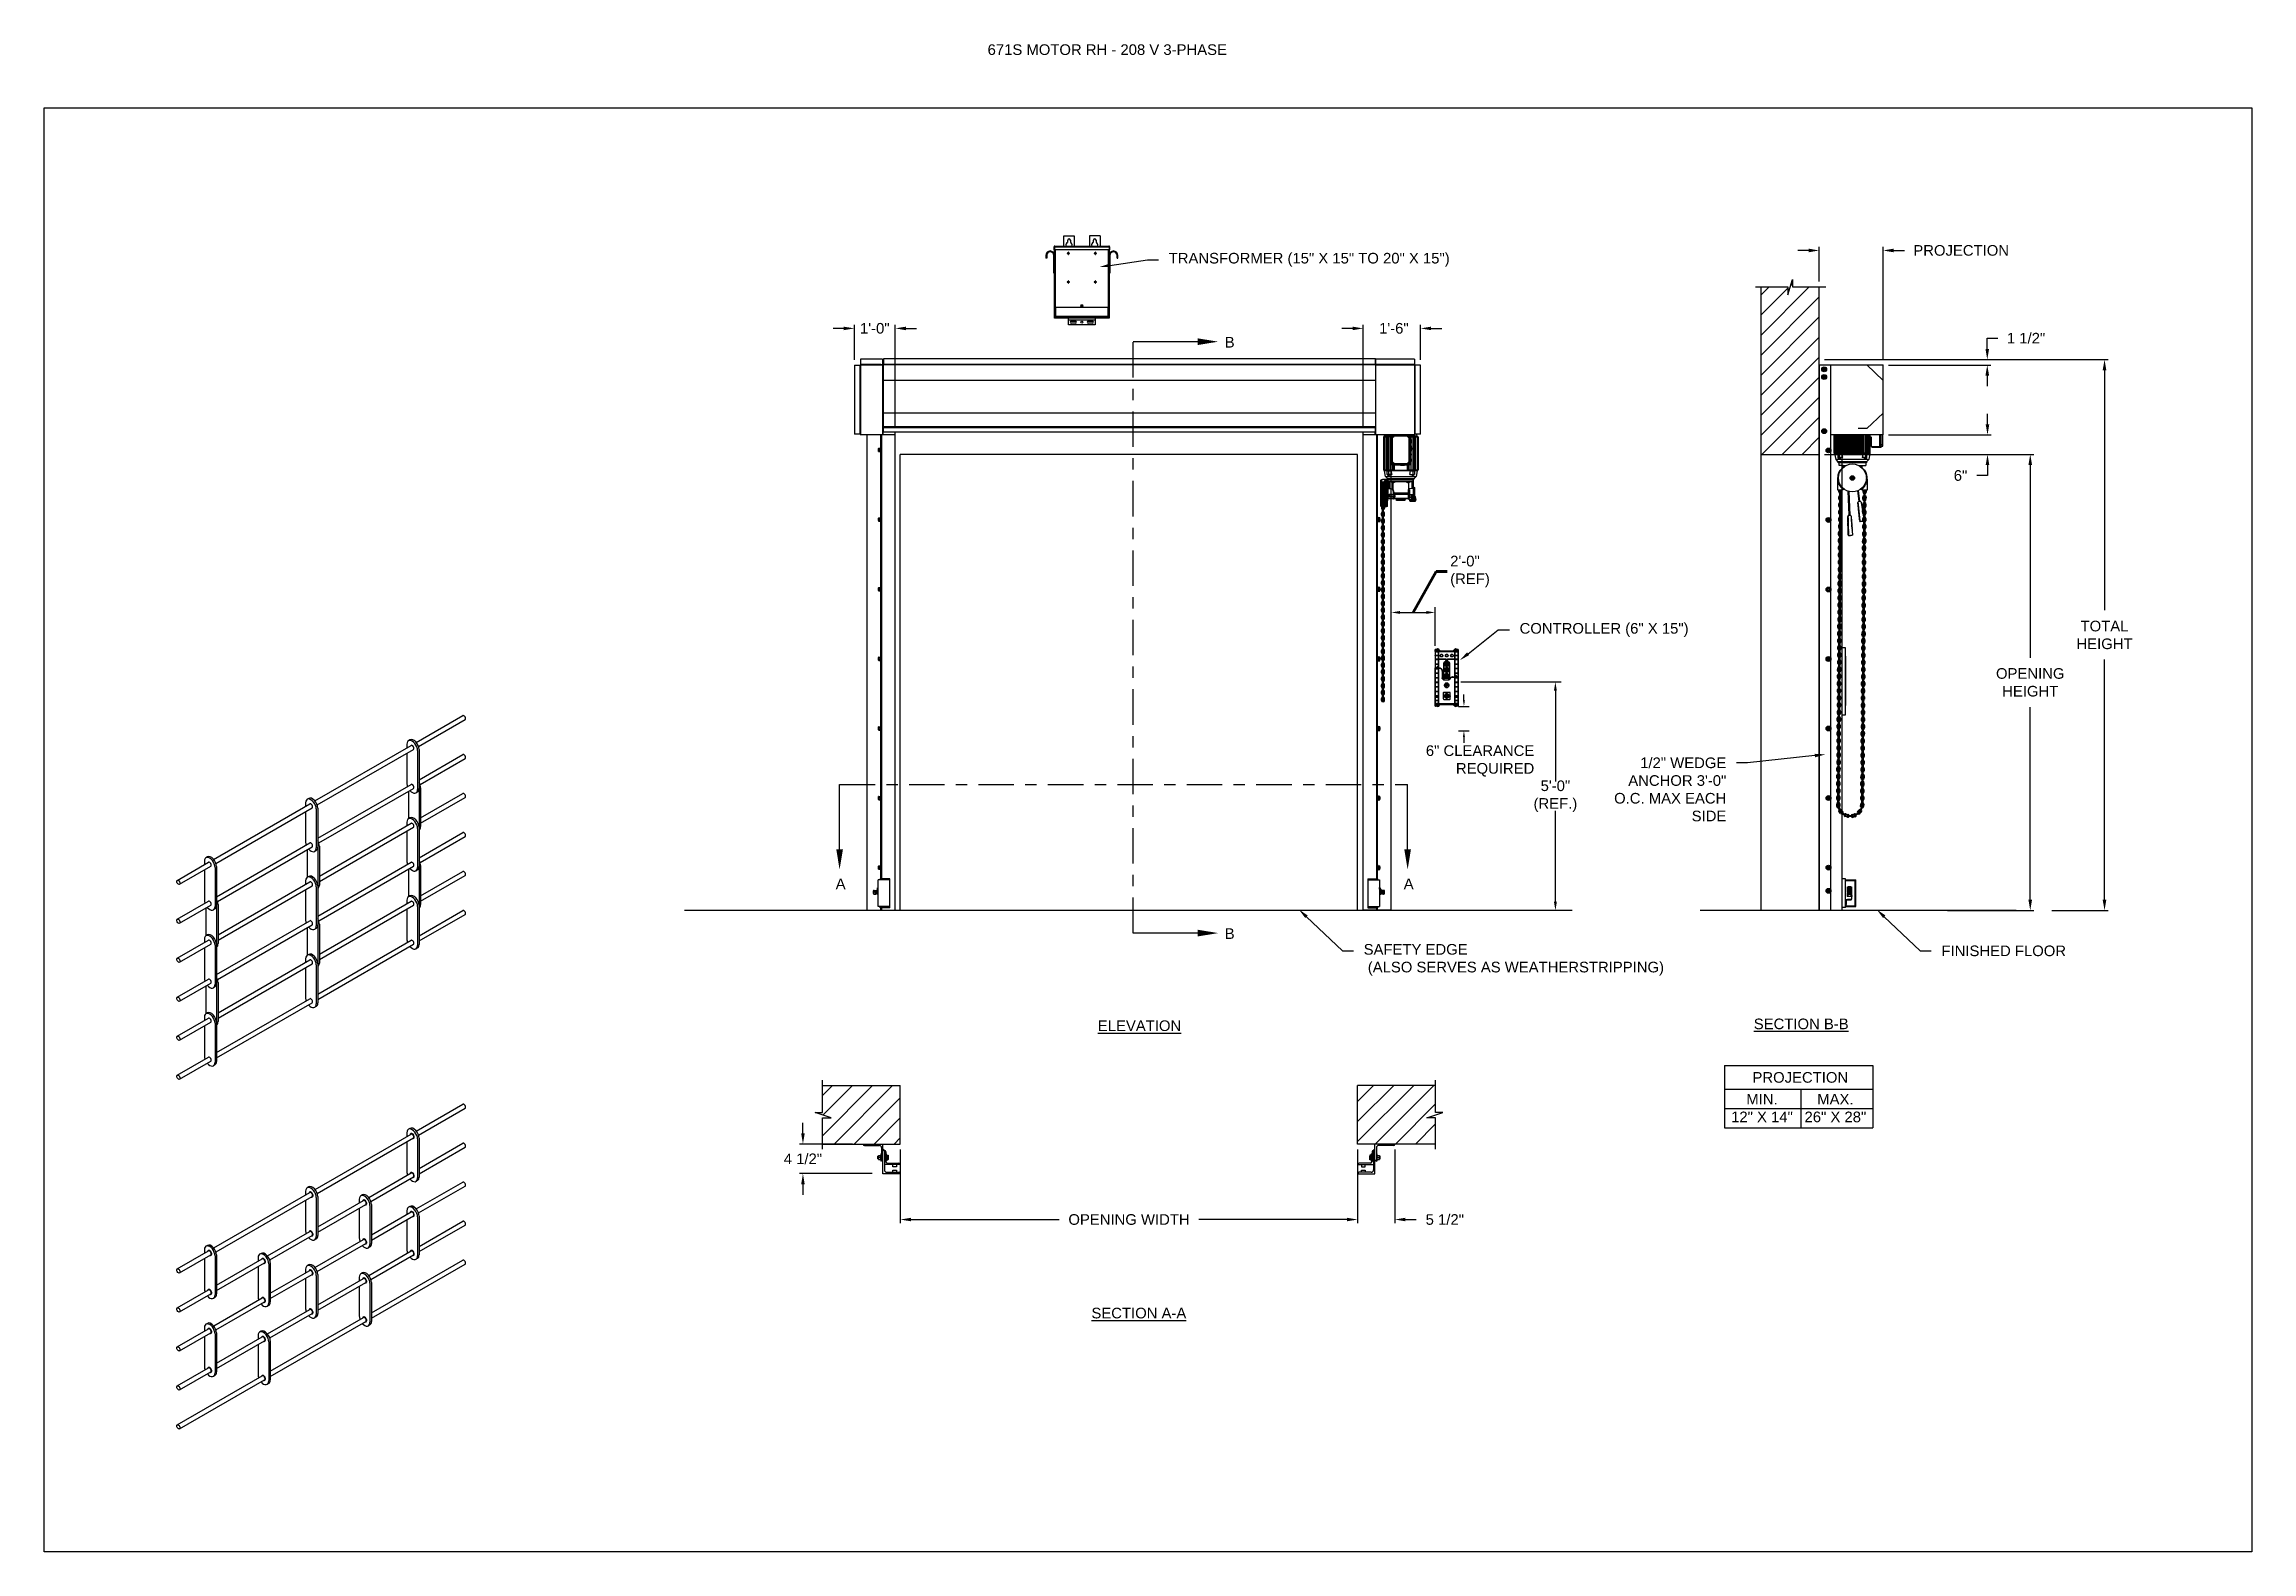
# Model space of a CAD drawing. Header units: inches. Extents: x 170 to 312, y 215 to 248.
# Drawn here: x 218.92 to 238.39, y 234.45 to 247.74 of the extents above; entities that cross this region are included whole.
import ezdxf
from ezdxf import colors
from ezdxf.entities.mleader import LeaderData, LeaderLine
from ezdxf.math import Vec2, Vec3

# ---------------------------------------------------------------- set-up
doc = ezdxf.new("R2010")
doc.units = ezdxf.units.IN
doc.header["$LTSCALE"] = 0.25
doc.header["$MEASUREMENT"] = 0
doc.linetypes.add('CENTER', pattern=[2, 1.25, -0.25, 0.25, -0.25])
for name, color, linetype in [('ANNOTATIONS', 1, 'Continuous'), ('BRICK', 7, 'Continuous'), ('MOTOR RH', 7, 'Continuous'), ('SECTION CUTS', 6, 'CENTER'), ('STRAIGHT LATTICE', 7, 'Continuous')]:
    doc.layers.add(name, color=color, linetype=linetype)
doc.styles.add('ARIAL', font='arial.ttf', dxfattribs={"height": 0.09375})
doc.styles.get("Standard").update_dxf_attribs({"font": 'romans.shx'})
doc.dimstyles.get("Standard").update_dxf_attribs({"dimscale": 60, "dimtxt": 0.0833, "dimasz": 0.0833, "dimexe": 0.0833, "dimexo": 0.04, "dimgap": 0.09, "dimtad": 0, "dimtih": 1, "dimtoh": 1, "dimdec": 4, "dimzin": 1, "dimdsep": 46, "dimlunit": 4, "dimtxsty": 'Standard', "dimcen": 0.09, "dimclrt": 150, "dimadec": 4, "dimazin": 2, "dimtfac": 1, "dimtdec": 0, "dimtofl": 0, "dimtmove": 0, "dimatfit": 3, "dimfxl": 1, "dimtolj": 1, "dimtzin": 0, "dimlwd": -1, "dimlwe": -1, "dimarcsym": 1})
doc.dimstyles.new('STANDARD$0', dxfattribs={"dimtxt": 0.09375, "dimasz": 0.09375, "dimexe": 0.03125, "dimexo": 0.046875, "dimgap": 0.09, "dimtad": 0, "dimtih": 1, "dimtoh": 1, "dimdec": 4, "dimzin": 0, "dimdsep": 46, "dimtxsty": 'ARIAL', "dimcen": 0.09, "dimadec": 0, "dimazin": 0, "dimtfac": 1, "dimtdec": 4, "dimtofl": 0, "dimtmove": 0, "dimatfit": 1, "dimfxl": 1, "dimtolj": 1, "dimtzin": 0, "dimarcsym": 0})
pattern_1 = [(45, (49.1665, -12.74175), (-0.08838835, 0.08838835), [])]

msp = doc.modelspace()

# ---------------------------------------------------------------- texts
at = {"layer": 'ANNOTATIONS', "insert": (227.2359, 247.74099), "char_height": 0.09375, "width": 4.6220629, "attachment_point": 1, "line_spacing_factor": 0.86134, "style": 'ARIAL'}
msp.add_mtext('671S MOTOR RH - 208 V 3-PHASE', dxfattribs=at)
at = {"layer": 'ANNOTATIONS', "char_height": 0.09375, "style": 'ARIAL'}
for s, insert, attachment_point in [('2\'-0"\\P(REF)', (231.31554, 243.09185), 4), ('6" CLEARANCE\\PREQUIRED', (232.05713, 241.42127), 6), ('5\'-0"\\P(REF.)', (232.24336, 241.11038), 5)]:
    msp.add_mtext(s, dxfattribs=dict(at, insert=insert, attachment_point=attachment_point))
at = {"layer": 'ANNOTATIONS', "char_height": 0.09375, "attachment_point": 2, "style": 'ARIAL'}
for s, insert, width in [('{\\LELEVATION}', (228.57572, 239.13353), 3.0834986), ('{\\LSECTION B-B}', (234.41121, 239.1495), 1.3823677), ('{\\LSECTION A-A}', (228.56981, 236.59935), 1.3823677)]:
    msp.add_mtext(s, dxfattribs=dict(at, insert=insert, width=width))
for s, width, insert in [('PROJECTION ', 1.7594917, (234.40332, 238.67754)), ('MIN.\\P12" X 14" ', 0.6711642, (234.0652, 238.48555)), ('MAX.\\P26" X 28"', 0.6567117, (234.71263, 238.48555))]:
    msp.add_mtext_dynamic_manual_height_columns(s, width=width, gutter_width=1.36268, heights=[0], dxfattribs=dict(at, insert=insert))
at = {"layer": 'SECTION CUTS', "style": 'ARIAL'}
for s, p in [('B', (229.32741, 245.06692)), ('A', (225.8961, 240.29047)), ('A', (230.90564, 240.29047)), ('B', (229.32741, 239.85164))]:
    msp.add_text(s, height=0.09375, dxfattribs=at).set_placement(p)

# ---------------------------------------------------------------- blocks, each defined once
blk = doc.blocks.new('*D38')
at = {"layer": 'ANNOTATIONS', "color": 0, "lineweight": -2, "transparency": 16777216}
for p, q in [((230.499, 237.996), (230.499, 237.346)), ((230.827, 237.996), (230.827, 237.346)), ((230.405, 237.377), (230.312, 237.377)), ((230.921, 237.377), (231.015, 237.377))]:
    blk.add_line(p, q, dxfattribs=at)
at = {"layer": 'ANNOTATIONS', "color": 0, "transparency": 16777216}
for points in [[(230.405, 237.393), (230.405, 237.362), (230.499, 237.377)], [(230.921, 237.393), (230.921, 237.362), (230.827, 237.377)]]:
    blk.add_solid(points, dxfattribs=at)
at = {"layer": 'defpoints', "color": 0, "transparency": 16777216}
for p in [(230.499, 238.043), (230.827, 238.043), (230.827, 237.377)]:
    blk.add_point(p, dxfattribs=at)
at = {"layer": 'ANNOTATIONS', "color": 0, "transparency": 16777216, "insert": (231.268, 237.377), "char_height": 0.0938, "attachment_point": 5, "style": 'ARIAL'}
blk.add_mtext('\\A1;5 1/2"', dxfattribs=at)
blk = doc.blocks.new('*D39')
at = {"layer": 'ANNOTATIONS', "color": 0, "lineweight": -2, "transparency": 16777216}
for p, q in [((225.607, 238.137), (225.607, 238.231)), ((226.044, 238.043), (225.576, 238.043)), ((226.219, 237.782), (225.576, 237.782)), ((225.607, 237.688), (225.607, 237.594))]:
    blk.add_line(p, q, dxfattribs=at)
at = {"layer": 'ANNOTATIONS', "color": 0, "transparency": 16777216}
for points in [[(225.592, 238.137), (225.623, 238.137), (225.607, 238.043)], [(225.592, 237.688), (225.623, 237.688), (225.607, 237.782)]]:
    blk.add_solid(points, dxfattribs=at)
at = {"layer": 'defpoints', "color": 0, "transparency": 16777216}
for p in [(226.091, 238.043), (225.607, 237.782), (226.266, 237.782)]:
    blk.add_point(p, dxfattribs=at)
at = {"layer": 'ANNOTATIONS', "color": 0, "transparency": 16777216, "insert": (225.607, 237.912), "char_height": 0.0938, "attachment_point": 5, "style": 'ARIAL'}
blk.add_mtext('\\A1;4 1/2"', dxfattribs=at)
blk = doc.blocks.new('*D40')
at = {"layer": 'ANNOTATIONS', "color": 0, "lineweight": -2, "transparency": 16777216}
for p, q in [((230.454, 245.236), (230.36, 245.236)), ((230.548, 244.372), (230.548, 245.267)), ((231.054, 244.959), (231.054, 245.267)), ((231.147, 245.236), (231.241, 245.236))]:
    blk.add_line(p, q, dxfattribs=at)
at = {"layer": 'ANNOTATIONS', "color": 0, "transparency": 16777216}
for points in [[(230.454, 245.251), (230.454, 245.22), (230.548, 245.236)], [(231.147, 245.251), (231.147, 245.22), (231.054, 245.236)]]:
    blk.add_solid(points, dxfattribs=at)
at = {"layer": 'defpoints', "color": 0, "transparency": 16777216}
for p in [(231.054, 245.236), (231.054, 244.912), (230.548, 244.325)]:
    blk.add_point(p, dxfattribs=at)
at = {"layer": 'ANNOTATIONS', "color": 0, "transparency": 16777216, "insert": (230.819, 245.236), "char_height": 0.0938, "attachment_point": 5, "style": 'ARIAL'}
blk.add_mtext('\\A1;1\'-6"', dxfattribs=at)
blk = doc.blocks.new('*D41')
at = {"layer": 'ANNOTATIONS', "color": 0, "lineweight": -2, "transparency": 16777216}
for p, q in [((225.967, 245.236), (225.874, 245.236)), ((226.061, 244.959), (226.061, 245.267)), ((226.421, 244.372), (226.421, 245.267)), ((226.515, 245.236), (226.609, 245.236))]:
    blk.add_line(p, q, dxfattribs=at)
at = {"layer": 'ANNOTATIONS', "color": 0, "transparency": 16777216}
for points in [[(225.967, 245.251), (225.967, 245.22), (226.061, 245.236)], [(226.515, 245.251), (226.515, 245.22), (226.421, 245.236)]]:
    blk.add_solid(points, dxfattribs=at)
at = {"layer": 'defpoints', "color": 0, "transparency": 16777216}
for p in [(226.421, 245.236), (226.061, 244.913), (226.421, 244.325)]:
    blk.add_point(p, dxfattribs=at)
at = {"layer": 'ANNOTATIONS', "color": 0, "transparency": 16777216, "insert": (226.241, 245.236), "char_height": 0.0938, "attachment_point": 5, "style": 'ARIAL'}
blk.add_mtext('\\A1;1\'-0"', dxfattribs=at)
blk = doc.blocks.new('*D47')
at = {"layer": 'ANNOTATIONS', "color": 0, "lineweight": -2, "transparency": 16777216}
for p, q in [((226.466, 237.996), (226.466, 237.346)), ((230.499, 237.996), (230.499, 237.346)), ((226.56, 237.377), (227.866, 237.377)), ((230.405, 237.377), (229.099, 237.377))]:
    blk.add_line(p, q, dxfattribs=at)
at = {"layer": 'ANNOTATIONS', "color": 0, "transparency": 16777216}
for points in [[(226.56, 237.393), (226.56, 237.362), (226.466, 237.377)], [(230.405, 237.393), (230.405, 237.362), (230.499, 237.377)]]:
    blk.add_solid(points, dxfattribs=at)
at = {"layer": 'defpoints', "color": 0, "transparency": 16777216}
for p in [(226.466, 238.043), (230.499, 238.043), (230.499, 237.377)]:
    blk.add_point(p, dxfattribs=at)
at = {"layer": 'ANNOTATIONS', "color": 0, "transparency": 16777216, "insert": (228.483, 237.377), "char_height": 0.09375, "attachment_point": 5, "style": 'ARIAL'}
blk.add_mtext('\\A1;OPENING WIDTH', dxfattribs=at)
blk = doc.blocks.new('*D42')
at = {"layer": 'ANNOTATIONS', "color": 0, "lineweight": -2, "transparency": 16777216}
for p, q in [((234.476, 245.923), (234.382, 245.923)), ((234.569, 245.649), (234.569, 245.954)), ((235.133, 244.96), (235.133, 245.954)), ((235.227, 245.923), (235.321, 245.923))]:
    blk.add_line(p, q, dxfattribs=at)
at = {"layer": 'ANNOTATIONS', "color": 0, "transparency": 16777216}
for points in [[(234.476, 245.939), (234.476, 245.907), (234.569, 245.923)], [(235.227, 245.939), (235.227, 245.907), (235.133, 245.923)]]:
    blk.add_solid(points, dxfattribs=at)
at = {"layer": 'defpoints', "color": 0, "transparency": 16777216}
for p in [(235.133, 245.923), (234.569, 245.602), (235.133, 244.913)]:
    blk.add_point(p, dxfattribs=at)
at = {"layer": 'ANNOTATIONS', "color": 0, "transparency": 16777216, "insert": (235.822, 245.923), "char_height": 0.09375, "attachment_point": 5, "style": 'ARIAL'}
blk.add_mtext('\\A1;PROJECTION ', dxfattribs=at)
blk = doc.blocks.new('*D43')
at = {"layer": 'ANNOTATIONS', "color": 0, "lineweight": -2, "transparency": 16777216}
for p, q in [((234.616, 244.125), (236.462, 244.125)), ((236.431, 244.031), (236.431, 242.332)), ((236.431, 240.197), (236.431, 241.897)), ((235.7, 240.103), (236.462, 240.103))]:
    blk.add_line(p, q, dxfattribs=at)
at = {"layer": 'ANNOTATIONS', "color": 0, "transparency": 16777216}
for points in [[(236.415, 244.031), (236.447, 244.031), (236.431, 244.125)], [(236.415, 240.197), (236.447, 240.197), (236.431, 240.103)]]:
    blk.add_solid(points, dxfattribs=at)
at = {"layer": 'defpoints', "color": 0, "transparency": 16777216}
for p in [(234.569, 244.125), (235.654, 240.103), (236.431, 240.103)]:
    blk.add_point(p, dxfattribs=at)
at = {"layer": 'ANNOTATIONS', "color": 0, "transparency": 16777216, "insert": (236.431, 242.114), "char_height": 0.09375, "attachment_point": 5, "style": 'ARIAL'}
blk.add_mtext('\\A1;OPENING\\PHEIGHT', dxfattribs=at)
blk = doc.blocks.new('*D44')
at = {"layer": 'ANNOTATIONS', "color": 0, "lineweight": -2, "transparency": 16777216}
for p, q in [((234.616, 244.961), (237.117, 244.961)), ((237.086, 244.867), (237.086, 242.75)), ((237.086, 240.197), (237.086, 242.315)), ((236.621, 240.103), (237.117, 240.103))]:
    blk.add_line(p, q, dxfattribs=at)
at = {"layer": 'ANNOTATIONS', "color": 0, "transparency": 16777216}
for points in [[(237.07, 244.867), (237.102, 244.867), (237.086, 244.961)], [(237.07, 240.197), (237.102, 240.197), (237.086, 240.103)]]:
    blk.add_solid(points, dxfattribs=at)
at = {"layer": 'defpoints', "color": 0, "transparency": 16777216}
for p in [(234.569, 244.961), (236.574, 240.103), (237.086, 240.103)]:
    blk.add_point(p, dxfattribs=at)
at = {"layer": 'ANNOTATIONS', "color": 0, "transparency": 16777216, "insert": (237.086, 242.532), "char_height": 0.0938, "attachment_point": 5, "style": 'ARIAL'}
blk.add_mtext('\\A1;TOTAL\\PHEIGHT', dxfattribs=at)
blk = doc.blocks.new('*D45')
at = {"layer": 'ANNOTATIONS', "color": 0, "lineweight": -2, "transparency": 16777216}
for p, q in [((236.054, 244.39), (236.054, 244.483)), ((235.18, 244.296), (236.085, 244.296)), ((235.18, 244.125), (236.085, 244.125)), ((236.054, 244.031), (236.054, 243.938)), ((236.054, 243.938), (235.96, 243.938))]:
    blk.add_line(p, q, dxfattribs=at)
at = {"layer": 'ANNOTATIONS', "color": 0, "transparency": 16777216}
for points in [[(236.038, 244.39), (236.07, 244.39), (236.054, 244.296)], [(236.038, 244.031), (236.07, 244.031), (236.054, 244.125)]]:
    blk.add_solid(points, dxfattribs=at)
at = {"layer": 'defpoints', "color": 0, "transparency": 16777216}
for p in [(235.133, 244.296), (235.133, 244.125), (236.054, 244.125)]:
    blk.add_point(p, dxfattribs=at)
at = {"layer": 'ANNOTATIONS', "color": 0, "transparency": 16777216, "insert": (235.816, 243.938), "char_height": 0.0938, "attachment_point": 5, "style": 'ARIAL'}
blk.add_mtext('\\A1;6"', dxfattribs=at)
blk = doc.blocks.new('*D46')
at = {"layer": 'ANNOTATIONS', "color": 0, "lineweight": -2, "transparency": 16777216}
for p, q in [((236.052, 245.055), (236.052, 245.149)), ((236.052, 245.149), (236.146, 245.149)), ((235.18, 244.961), (236.083, 244.961)), ((235.18, 244.913), (236.083, 244.913)), ((236.052, 244.82), (236.052, 244.726))]:
    blk.add_line(p, q, dxfattribs=at)
at = {"layer": 'ANNOTATIONS', "color": 0, "transparency": 16777216}
for points in [[(236.036, 245.055), (236.068, 245.055), (236.052, 244.961)], [(236.036, 244.82), (236.068, 244.82), (236.052, 244.913)]]:
    blk.add_solid(points, dxfattribs=at)
at = {"layer": 'defpoints', "color": 0, "transparency": 16777216}
for p in [(235.133, 244.961), (236.052, 244.961), (235.133, 244.913)]:
    blk.add_point(p, dxfattribs=at)
at = {"layer": 'ANNOTATIONS', "color": 0, "transparency": 16777216, "insert": (236.394, 245.149), "char_height": 0.0938, "attachment_point": 5, "style": 'ARIAL'}
blk.add_mtext('\\A1;1 1/2"', dxfattribs=at)

# ---------------------------------------------------------------- dimensions: what is measured, and where the dimension line sits
at = {"layer": 'ANNOTATIONS'}
for base, p1, p2, text, picture, middle in [((235.13329, 245.92298), (234.56941, 245.60178), (235.13329, 244.91339), 'PROJECTION ', '*D42', (235.8224, 245.92298)), ((230.49919, 237.37722), (226.46586, 238.04333), (230.49919, 238.04333), 'OPENING WIDTH', '*D47', (228.48252, 237.37722))]:
    dim = msp.add_linear_dim(base=base, p1=p1, p2=p2, text=text, dimstyle='STANDARD$0', dxfattribs=at)
    dim.commit()
    dim.dimension.update_dxf_attribs({"geometry": picture, "text_midpoint": middle})
for base, p1, p2, text, picture, middle in [((226.42125, 245.23555), (226.06106, 244.91253), (226.42125, 244.32505), '1\'-0"', '*D41', (226.24116, 245.23555)), ((231.0537, 245.23555), (230.54775, 244.32505), (231.0537, 244.91215), '1\'-6"', '*D40', (230.81944, 245.23555)), ((230.82731, 237.37722), (230.49919, 238.04333), (230.82731, 238.04332), '5 1/2"', '*D38', (231.26792, 237.37722))]:
    dim = msp.add_linear_dim(base=base, p1=p1, p2=p2, text=text, dimstyle='STANDARD$0', dxfattribs=at)
    dim.commit()
    dim.dimension.update_dxf_attribs({"geometry": picture, "text_midpoint": middle, "dimtype": 160})
for base, p1, p2, text, picture, middle in [((236.05196, 244.96103), (235.13329, 244.91339), (235.13329, 244.96103), '1 1/2"', '*D46', (236.3944, 245.14853)), ((237.08599, 240.10342), (234.56941, 244.96103), (236.57394, 240.10342), 'TOTAL\\PHEIGHT', '*D44', (237.08599, 242.53223)), ((236.05409, 244.12505), (235.13329, 244.29598), (235.13329, 244.12505), '6"', '*D45', (235.81621, 243.93755)), ((236.431, 240.10342), (234.56941, 244.12505), (235.6536, 240.10342), 'OPENING\\PHEIGHT', '*D43', (236.431, 242.11424))]:
    dim = msp.add_linear_dim(base=base, p1=p1, p2=p2, angle=90, text=text, dimstyle='STANDARD$0', dxfattribs=at)
    dim.commit()
    dim.dimension.update_dxf_attribs({"geometry": picture, "text_midpoint": middle})
dim = msp.add_linear_dim(base=(225.60717, 237.78164), p1=(226.09086, 238.04332), p2=(226.26586, 237.78164), angle=90, text='4 1/2"', dimstyle='STANDARD$0', dxfattribs=at)
dim.commit()
dim.dimension.update_dxf_attribs({"geometry": '*D39', "text_midpoint": (225.60717, 237.91248), "dimtype": 160})

# ---------------------------------------------------------------- hatches: boundary and pattern name
at = {"layer": 'MOTOR RH'}
h = msp.add_hatch(dxfattribs=at)
h.set_pattern_fill('ANSI31', color=256, style=0)
h.set_pattern_definition([(45, (49.1665, -12.36819), (-0.08838835, 0.08838835), [])])
h.paths.add_polyline_path([(234.56941, 244.86719), (234.56941, 245.60178), (234.33292, 245.60178), (234.33292, 245.66644), (234.2945, 245.53308), (234.2945, 245.60178), (234.05378, 245.60178), (234.05378, 245.05148)])
h.paths.add_polyline_path([(234.05378, 244.12505), (234.56941, 244.12505), (234.56941, 244.86719), (234.05378, 245.05148)])
h = msp.add_hatch(dxfattribs=at)
h.set_pattern_fill('ANSI31', color=256, style=0)
h.set_pattern_definition(pattern_1)
h.paths.add_polyline_path([(226.46586, 238.55896), (225.77836, 238.55896), (225.77836, 238.32175), (225.71425, 238.32175), (225.85632, 238.27485), (225.77836, 238.27485), (225.77836, 238.04333), (226.46586, 238.04333), (226.46586, 238.20583)])
h = msp.add_hatch(dxfattribs=at)
h.set_pattern_fill('ANSI31', color=256, style=0)
h.set_pattern_definition(pattern_1)
h.paths.add_polyline_path([(231.25079, 238.32175), (231.18669, 238.32175), (231.18669, 238.55896), (230.49919, 238.55896), (230.49919, 238.04333), (230.51736, 238.04333), (231.18669, 238.04333), (231.18669, 238.27485), (231.10872, 238.27485)])

# ---------------------------------------------------------------- linework, layer by layer
at = {"layer": 'ANNOTATIONS'}
for p, q in [((230.87267, 242.73092), (231.10471, 242.73092)), ((231.18237, 242.43625), (231.18237, 242.77806)), ((231.41047, 242.11772), (232.29446, 242.11772)), ((232.24336, 242.04006), (232.24336, 241.23964)), ((231.3895, 241.90233), (231.48376, 241.90233)), ((231.43663, 241.95547), (231.43663, 242.00861)), ((231.3895, 241.68703), (231.48376, 241.68703)), ((231.43663, 241.63389), (231.43663, 241.58075)), ((232.24336, 240.18109), (232.24336, 240.98112)), ((233.73463, 238.73697), (233.73463, 238.1856)), ((233.73463, 238.73697), (235.04239, 238.73697)), ((235.04239, 238.73697), (235.04239, 238.1856)), ((233.73463, 238.5255), (235.04239, 238.5255)), ((234.40748, 238.5255), (234.40748, 238.1856)), ((233.73463, 238.35555), (235.04239, 238.35555)), ((233.73463, 238.1856), (235.04239, 238.1856))]:
    msp.add_line(p, q, dxfattribs=at)
for points in [[(230.87267, 242.71798), (230.87267, 242.74387), (230.795, 242.73092)], [(231.10471, 242.71798), (231.10471, 242.74387), (231.18237, 242.73092)], [(232.23042, 242.04006), (232.25631, 242.04006), (232.24336, 242.11772)], [(231.42777, 241.95547), (231.44549, 241.95547), (231.43663, 241.90233)], [(231.42777, 241.63389), (231.44549, 241.63389), (231.43663, 241.68703)], [(232.23042, 240.18109), (232.25631, 240.18109), (232.24336, 240.10342)]]:
    msp.add_solid(points, dxfattribs=at)
at = {"layer": 'BRICK'}
for p, q in [((222.19727, 238.15797), (222.60679, 238.3944)), ((222.21715, 238.12263), (222.62706, 238.35929)), ((221.30418, 237.64234), (222.15135, 238.13145)), ((222.11448, 238.14244), (222.11448, 238.11017)), ((222.14173, 238.18065), (222.12825, 238.17286)), ((221.32406, 237.607), (222.17162, 238.09634)), ((222.11448, 238.06335), (222.11448, 237.79869)), ((222.20848, 238.08817), (222.20848, 237.74442)), ((222.22196, 238.09595), (222.22196, 237.7522)), ((222.22196, 237.82847), (222.60679, 238.05065)), ((222.22196, 237.78165), (222.62706, 238.01554)), ((221.77779, 237.57203), (222.15135, 237.7877)), ((221.79767, 237.53669), (222.17162, 237.75259)), ((220.4111, 237.12672), (221.25826, 237.61583)), ((220.43098, 237.09138), (221.27853, 237.58071)), ((221.2214, 237.62681), (221.2214, 237.59454)), ((221.2214, 237.54773), (221.2214, 237.28306)), ((221.24864, 237.66502), (221.23516, 237.65724)), ((221.31539, 237.57255), (221.31539, 237.2288)), ((221.32887, 237.58033), (221.32887, 237.23658)), ((221.32887, 237.31284), (221.73186, 237.54551)), ((221.695, 237.5565), (221.695, 237.52423)), ((221.72225, 237.59471), (221.70877, 237.58693)), ((222.20819, 237.72178), (222.19471, 237.714)), ((222.1971, 237.47067), (222.60679, 237.7072)), ((222.21707, 237.43538), (222.62706, 237.67209)), ((221.32887, 237.26603), (221.75214, 237.5104)), ((221.695, 237.47742), (221.695, 237.21275)), ((221.789, 237.50223), (221.789, 237.15848)), ((221.80248, 237.51002), (221.80248, 237.16627)), ((221.80248, 237.24283), (222.15135, 237.44425)), ((221.80248, 237.19602), (222.17162, 237.40914)), ((222.11448, 237.45494), (222.11448, 237.42267)), ((222.11448, 237.37585), (222.11448, 237.11119)), ((222.14173, 237.49315), (222.12825, 237.48536)), ((222.20848, 237.40067), (222.20848, 237.05692)), ((222.22196, 237.40845), (222.22196, 237.0647)), ((222.22196, 237.14097), (222.60679, 237.36315)), ((220.35555, 237.1494), (220.34207, 237.14161)), ((220.8847, 237.0564), (221.25826, 237.27208)), ((220.90458, 237.02107), (221.27853, 237.23696)), ((221.3151, 237.20615), (221.30162, 237.19837)), ((221.30402, 236.95504), (221.73173, 237.20199)), ((221.32398, 236.91976), (221.75201, 237.16688)), ((222.22196, 237.09415), (222.62706, 237.32804)), ((220.0899, 236.94127), (220.36517, 237.1002)), ((220.11017, 236.90616), (220.38544, 237.06509)), ((220.32831, 237.11119), (220.32831, 237.07892)), ((220.32831, 237.0321), (220.32831, 236.76744)), ((220.4223, 237.05692), (220.4223, 236.71317)), ((220.43578, 237.0647), (220.43578, 236.72095)), ((220.43578, 236.79722), (220.83878, 237.02989)), ((220.43578, 236.7504), (220.85905, 236.99478)), ((220.80191, 237.04088), (220.80191, 237.00861)), ((220.80191, 236.96179), (220.80191, 236.69713)), ((220.82916, 237.07908), (220.81568, 237.0713)), ((220.89591, 236.98661), (220.89591, 236.64286)), ((220.90939, 236.99439), (220.90939, 236.65064)), ((221.24864, 236.97752), (221.23516, 236.96974)), ((221.78871, 237.13584), (221.77523, 237.12806)), ((221.77779, 236.88453), (222.15135, 237.1002)), ((221.79767, 236.84919), (222.17162, 237.06509)), ((221.80248, 236.55503), (222.60679, 237.0194)), ((221.80248, 236.50822), (222.62706, 236.98429)), ((222.20819, 237.03428), (222.19471, 237.0265)), ((220.0899, 236.59752), (220.36517, 236.75645)), ((220.90939, 236.72721), (221.25826, 236.92863)), ((220.90939, 236.68039), (221.27853, 236.89351)), ((221.2214, 236.93931), (221.2214, 236.90704)), ((221.2214, 236.86023), (221.2214, 236.59556)), ((221.31539, 236.88505), (221.31539, 236.5413)), ((221.32887, 236.89283), (221.32887, 236.54908)), ((221.32887, 236.62534), (221.73186, 236.85801)), ((221.32887, 236.57853), (221.75214, 236.8229)), ((221.695, 236.869), (221.695, 236.83673)), ((221.695, 236.78992), (221.695, 236.52525)), ((221.72225, 236.90721), (221.70877, 236.89943)), ((221.789, 236.81473), (221.789, 236.47098)), ((221.80248, 236.82252), (221.80248, 236.47877)), ((220.11017, 236.56241), (220.38544, 236.72134)), ((220.42202, 236.69053), (220.40854, 236.68275)), ((220.41093, 236.43942), (220.83865, 236.68636)), ((220.43089, 236.40413), (220.85892, 236.65125)), ((220.89562, 236.62022), (220.88214, 236.61243)), ((220.8847, 236.3689), (221.25826, 236.58458)), ((220.0899, 236.25407), (220.36517, 236.413)), ((220.11017, 236.21896), (220.38544, 236.37789)), ((220.32831, 236.42369), (220.32831, 236.39142)), ((220.35555, 236.4619), (220.34207, 236.45411)), ((220.4223, 236.36942), (220.4223, 236.02567)), ((220.43578, 236.3772), (220.43578, 236.03345)), ((220.82916, 236.39158), (220.81568, 236.3838)), ((220.90458, 236.33357), (221.27853, 236.54946)), ((220.90939, 236.03941), (221.73186, 236.51426)), ((220.90939, 235.99259), (221.75214, 236.47915)), ((221.3151, 236.51865), (221.30162, 236.51087)), ((221.78871, 236.44834), (221.77523, 236.44056)), ((220.32831, 236.3446), (220.32831, 236.07994)), ((220.43578, 236.10972), (220.83878, 236.34239)), ((220.43578, 236.0629), (220.85905, 236.30728)), ((220.80191, 236.35338), (220.80191, 236.32111)), ((220.80191, 236.27429), (220.80191, 236.00963)), ((220.89591, 236.29911), (220.89591, 235.95536)), ((220.90939, 236.30689), (220.90939, 235.96314)), ((220.0899, 235.91002), (220.36517, 236.06895)), ((220.0899, 235.56627), (220.83878, 235.99864)), ((220.11017, 235.87491), (220.38544, 236.03384)), ((220.42202, 236.00303), (220.40854, 235.99525)), ((220.11017, 235.53116), (220.85905, 235.96353)), ((220.89562, 235.93272), (220.88214, 235.92493))]:
    msp.add_line(p, q, dxfattribs=at)
for centre, major_axis, start_param, end_param in [((222.61692, 238.37684), (0.01014, -0.01756), 0, 3.14159265), ((222.16148, 238.1153), (0.03323, -0.05756), 0.78539816, 3.92699082), ((222.17496, 238.12309), (0.03323, -0.05756), 0.78539816, 3.14159265), ((222.16148, 238.11389), (0.01014, -0.01756), 0, 3.14159265), ((222.61692, 238.03309), (0.01014, -0.01756), 0, 3.14159265), ((222.16148, 237.77155), (0.03323, -0.05756), 3.92699082, 4.42168201), ((222.16148, 237.77155), (0.03323, -0.05756), 5.04167821, 7.06858347), ((222.16148, 237.77014), (0.01014, -0.01756), 0, 3.14159265), ((222.17496, 237.77934), (0.03323, -0.05756), 6.28318531, 7.06858347), ((221.26839, 237.59968), (0.03323, -0.05756), 0.78539816, 3.92699082), ((221.28187, 237.60746), (0.03323, -0.05756), 0.78539816, 3.14159265), ((221.26839, 237.59827), (0.01014, -0.01756), 0, 3.14159265), ((221.742, 237.52937), (0.03323, -0.05756), 0.78539816, 3.92699082), ((221.75548, 237.53715), (0.03323, -0.05756), 0.78539816, 3.14159265), ((221.742, 237.52796), (0.01014, -0.01756), 0, 3.14159265), ((222.61692, 237.68964), (0.01014, -0.01756), 0, 3.14159265), ((222.16148, 237.4278), (0.03323, -0.05756), 0.78539816, 3.92699082), ((222.17496, 237.43559), (0.03323, -0.05756), 0.78539816, 3.14159265), ((222.16148, 237.42639), (0.01014, -0.01756), 0, 3.14159265), ((222.61692, 237.34559), (0.01014, -0.01756), 0, 3.14159265), ((220.3753, 237.08405), (0.03323, -0.05756), 0.78539816, 3.92699082), ((220.38878, 237.09184), (0.03323, -0.05756), 0.78539816, 3.14159265), ((221.26839, 237.25593), (0.03323, -0.05756), 3.92699082, 4.42168201), ((221.26839, 237.25593), (0.03323, -0.05756), 5.04167821, 7.06858347), ((221.26839, 237.25452), (0.01014, -0.01756), 0, 3.14159265), ((221.28187, 237.26371), (0.03323, -0.05756), 6.28318531, 7.06858347), ((221.742, 237.18562), (0.03323, -0.05756), 3.92699082, 4.42168201), ((221.742, 237.18562), (0.03323, -0.05756), 5.04167821, 7.06858347), ((221.74187, 237.18443), (0.01014, -0.01756), 0, 3.14159265), ((221.75548, 237.1934), (0.03323, -0.05756), 6.28318531, 7.06858347), ((220.3753, 237.08264), (0.01014, -0.01756), 0, 3.14159265), ((220.84891, 237.01374), (0.03323, -0.05756), 0.78539816, 3.92699082), ((220.86239, 237.02152), (0.03323, -0.05756), 0.78539816, 3.14159265), ((220.84891, 237.01233), (0.01014, -0.01756), 0, 3.14159265), ((221.26839, 236.91218), (0.03323, -0.05756), 0.78539816, 3.92699082), ((221.28187, 236.91996), (0.03323, -0.05756), 0.78539816, 3.14159265), ((222.16148, 237.08405), (0.03323, -0.05756), 3.92699082, 4.42168201), ((222.16148, 237.08405), (0.03323, -0.05756), 5.04167821, 7.06858347), ((222.16148, 237.08264), (0.01014, -0.01756), 0, 3.14159265), ((222.17496, 237.09184), (0.03323, -0.05756), 6.28318531, 7.06858347), ((222.61692, 237.00184), (0.01014, -0.01756), 0, 3.14159265), ((220.3753, 236.7403), (0.03323, -0.05756), 3.92699082, 4.42168201), ((220.3753, 236.73889), (0.01014, -0.01756), 0, 3.14159265), ((221.26839, 236.91077), (0.01014, -0.01756), 0, 3.14159265), ((221.742, 236.84187), (0.03323, -0.05756), 0.78539816, 3.92699082), ((221.75548, 236.84965), (0.03323, -0.05756), 0.78539816, 3.14159265), ((221.742, 236.84046), (0.01014, -0.01756), 0, 3.14159265), ((220.3753, 236.7403), (0.03323, -0.05756), 5.04167821, 7.06858347), ((220.38878, 236.74809), (0.03323, -0.05756), 6.28318531, 7.06858347), ((220.84891, 236.66999), (0.03323, -0.05756), 3.92699082, 4.42168201), ((220.84891, 236.66999), (0.03323, -0.05756), 5.04167821, 7.06858347), ((220.84878, 236.66881), (0.01014, -0.01756), 0, 3.14159265), ((220.86239, 236.67777), (0.03323, -0.05756), 6.28318531, 7.06858347), ((221.26839, 236.56843), (0.03323, -0.05756), 3.92699082, 4.42168201), ((221.26839, 236.56702), (0.01014, -0.01756), 0, 3.14159265), ((220.3753, 236.39655), (0.03323, -0.05756), 0.78539816, 3.92699082), ((220.38878, 236.40434), (0.03323, -0.05756), 0.78539816, 3.14159265), ((220.3753, 236.39514), (0.01014, -0.01756), 0, 3.14159265), ((220.84891, 236.32624), (0.03323, -0.05756), 0.78539816, 3.92699082), ((220.86239, 236.33402), (0.03323, -0.05756), 0.78539816, 3.14159265), ((221.26839, 236.56843), (0.03323, -0.05756), 5.04167821, 7.06858347), ((221.28187, 236.57621), (0.03323, -0.05756), 6.28318531, 7.06858347), ((221.742, 236.49812), (0.03323, -0.05756), 3.92699082, 4.42168201), ((221.742, 236.49812), (0.03323, -0.05756), 5.04167821, 7.06858347), ((221.742, 236.49671), (0.01014, -0.01756), 0, 3.14159265), ((221.75548, 236.5059), (0.03323, -0.05756), 6.28318531, 7.06858347), ((220.84891, 236.32483), (0.01014, -0.01756), 0, 3.14159265), ((220.3753, 236.0528), (0.03323, -0.05756), 3.92699082, 4.42168201), ((220.3753, 236.0528), (0.03323, -0.05756), 5.04167821, 7.06858347), ((220.3753, 236.05139), (0.01014, -0.01756), 0, 3.14159265), ((220.38878, 236.06059), (0.03323, -0.05756), 6.28318531, 7.06858347), ((220.84891, 235.98249), (0.03323, -0.05756), 3.92699082, 4.42168201), ((220.84891, 235.98108), (0.01014, -0.01756), 0, 3.14159265), ((220.84891, 235.98249), (0.03323, -0.05756), 5.04167821, 7.06858347), ((220.86239, 235.99027), (0.03323, -0.05756), 6.28318531, 7.06858347)]:
    msp.add_ellipse(centre, major_axis=major_axis, ratio=0.57735027, start_param=start_param, end_param=end_param, dxfattribs=at)
for centre in [(220.10004, 236.92372), (220.10004, 236.57997), (220.10004, 236.23652), (220.10004, 235.89247), (220.10004, 235.54872)]:
    msp.add_ellipse(centre, major_axis=(0.01014, -0.01756), ratio=0.57735027, dxfattribs=at)
for points in [[(222.16408, 238.09199), (222.16584, 238.09152), (222.16763, 238.09135), (222.17298, 238.09202), (222.17621, 238.09435), (222.1796, 238.10071), (222.18002, 238.10457), (222.17865, 238.11607), (222.17446, 238.12422), (222.16519, 238.13322), (222.16099, 238.13569), (222.15415, 238.13651), (222.15156, 238.13609), (222.14939, 238.13483), (222.14725, 238.1336), (222.1456, 238.1316), (222.1443, 238.12861), (222.14404, 238.12788), (222.14384, 238.12712)], [(222.16408, 237.74824), (222.16584, 237.74777), (222.16763, 237.7476), (222.17298, 237.74827), (222.17621, 237.7506), (222.1796, 237.75696), (222.18002, 237.76082), (222.17865, 237.77232), (222.17446, 237.78047), (222.16519, 237.78947), (222.16099, 237.79194), (222.15415, 237.79276), (222.15156, 237.79234), (222.14939, 237.79108), (222.14725, 237.78985), (222.1456, 237.78785), (222.1443, 237.78486), (222.14404, 237.78413), (222.14384, 237.78337)], [(221.271, 237.57637), (221.27276, 237.57589), (221.27454, 237.57573), (221.27989, 237.57639), (221.28312, 237.57872), (221.28651, 237.58509), (221.28693, 237.58895), (221.28556, 237.60045), (221.28138, 237.60859), (221.27211, 237.6176), (221.26791, 237.62007), (221.26106, 237.62088), (221.25848, 237.62046), (221.2563, 237.61921), (221.25416, 237.61797), (221.25252, 237.61598), (221.25121, 237.61299), (221.25096, 237.61225), (221.25076, 237.61149)], [(221.7446, 237.50605), (221.74636, 237.50558), (221.74815, 237.50542), (221.75349, 237.50608), (221.75673, 237.50841), (221.76012, 237.51478), (221.76054, 237.51864), (221.75917, 237.53014), (221.75498, 237.53828), (221.74571, 237.54728), (221.74151, 237.54976), (221.73467, 237.55057), (221.73208, 237.55015), (221.72991, 237.5489), (221.72777, 237.54766), (221.72612, 237.54567), (221.72482, 237.54268), (221.72456, 237.54194), (221.72436, 237.54118)], [(222.16408, 237.40449), (222.16584, 237.40402), (222.16763, 237.40385), (222.17298, 237.40452), (222.17621, 237.40685), (222.1796, 237.41321), (222.18002, 237.41707), (222.17865, 237.42857), (222.17446, 237.43672), (222.16519, 237.44572), (222.16099, 237.44819), (222.15415, 237.44901), (222.15156, 237.44859), (222.14939, 237.44733), (222.14725, 237.4461), (222.1456, 237.4441), (222.1443, 237.44111), (222.14404, 237.44038), (222.14384, 237.43962)], [(221.271, 237.23262), (221.27276, 237.23214), (221.27454, 237.23198), (221.27989, 237.23264), (221.28312, 237.23497), (221.28651, 237.24134), (221.28693, 237.2452), (221.28556, 237.2567), (221.28138, 237.26484), (221.27211, 237.27385), (221.26791, 237.27632), (221.26106, 237.27713), (221.25848, 237.27671), (221.2563, 237.27546), (221.25416, 237.27422), (221.25252, 237.27223), (221.25121, 237.26924), (221.25096, 237.2685), (221.25076, 237.26774)], [(221.7446, 237.1623), (221.74636, 237.16183), (221.74815, 237.16167), (221.75349, 237.16233), (221.75673, 237.16466), (221.76012, 237.17103), (221.76054, 237.17489), (221.75917, 237.18639), (221.75498, 237.19453), (221.74571, 237.20353), (221.74151, 237.20601), (221.73467, 237.20682), (221.73208, 237.2064), (221.72991, 237.20515), (221.72777, 237.20391), (221.72612, 237.20192), (221.72482, 237.19893), (221.72456, 237.19819), (221.72436, 237.19743)], [(220.37791, 237.06074), (220.37967, 237.06027), (220.38145, 237.0601), (220.3868, 237.06077), (220.39003, 237.0631), (220.39342, 237.06946), (220.39384, 237.07332), (220.39247, 237.08482), (220.38829, 237.09297), (220.37902, 237.10197), (220.37482, 237.10444), (220.36797, 237.10526), (220.36539, 237.10484), (220.36321, 237.10358), (220.36107, 237.10235), (220.35943, 237.10035), (220.35812, 237.09736), (220.35787, 237.09663), (220.35767, 237.09587)], [(220.85152, 236.99043), (220.85328, 236.98995), (220.85506, 236.98979), (220.86041, 236.99046), (220.86364, 236.99278), (220.86703, 236.99915), (220.86745, 237.00301), (220.86608, 237.01451), (220.86189, 237.02266), (220.85262, 237.03166), (220.84843, 237.03413), (220.84158, 237.03495), (220.839, 237.03453), (220.83682, 237.03327), (220.83468, 237.03203), (220.83303, 237.03004), (220.83173, 237.02705), (220.83147, 237.02632), (220.83127, 237.02556)], [(222.16408, 237.06074), (222.16584, 237.06027), (222.16763, 237.0601), (222.17298, 237.06077), (222.17621, 237.0631), (222.1796, 237.06946), (222.18002, 237.07332), (222.17865, 237.08482), (222.17446, 237.09297), (222.16519, 237.10197), (222.16099, 237.10444), (222.15415, 237.10526), (222.15156, 237.10484), (222.14939, 237.10358), (222.14725, 237.10235), (222.1456, 237.10035), (222.1443, 237.09736), (222.14404, 237.09663), (222.14384, 237.09587)], [(220.37791, 236.71699), (220.37967, 236.71652), (220.38145, 236.71635), (220.3868, 236.71702), (220.39003, 236.71935), (220.39342, 236.72571), (220.39384, 236.72957), (220.39247, 236.74107), (220.38829, 236.74922), (220.37902, 236.75822), (220.37482, 236.76069), (220.36797, 236.76151), (220.36539, 236.76109), (220.36321, 236.75983), (220.36107, 236.7586), (220.35943, 236.7566), (220.35812, 236.75361), (220.35787, 236.75288), (220.35767, 236.75212)], [(221.271, 236.88887), (221.27276, 236.88839), (221.27454, 236.88823), (221.27989, 236.88889), (221.28312, 236.89122), (221.28651, 236.89759), (221.28693, 236.90145), (221.28556, 236.91295), (221.28138, 236.92109), (221.27211, 236.9301), (221.26791, 236.93257), (221.26106, 236.93338), (221.25848, 236.93296), (221.2563, 236.93171), (221.25416, 236.93047), (221.25252, 236.92848), (221.25121, 236.92549), (221.25096, 236.92475), (221.25076, 236.92399)], [(221.7446, 236.81855), (221.74636, 236.81808), (221.74815, 236.81792), (221.75349, 236.81858), (221.75673, 236.82091), (221.76012, 236.82728), (221.76054, 236.83114), (221.75917, 236.84264), (221.75498, 236.85078), (221.74571, 236.85978), (221.74151, 236.86226), (221.73467, 236.86307), (221.73208, 236.86265), (221.72991, 236.8614), (221.72777, 236.86016), (221.72612, 236.85817), (221.72482, 236.85518), (221.72456, 236.85444), (221.72436, 236.85368)], [(220.85152, 236.64668), (220.85328, 236.6462), (220.85506, 236.64604), (220.86041, 236.64671), (220.86364, 236.64903), (220.86703, 236.6554), (220.86745, 236.65926), (220.86608, 236.67076), (220.86189, 236.67891), (220.85262, 236.68791), (220.84843, 236.69038), (220.84158, 236.6912), (220.839, 236.69078), (220.83682, 236.68952), (220.83468, 236.68828), (220.83303, 236.68629), (220.83173, 236.6833), (220.83147, 236.68257), (220.83127, 236.68181)], [(221.271, 236.54512), (221.27276, 236.54464), (221.27454, 236.54448), (221.27989, 236.54514), (221.28312, 236.54747), (221.28651, 236.55384), (221.28693, 236.5577), (221.28556, 236.5692), (221.28138, 236.57734), (221.27211, 236.58635), (221.26791, 236.58882), (221.26106, 236.58963), (221.25848, 236.58921), (221.2563, 236.58796), (221.25416, 236.58672), (221.25252, 236.58473), (221.25121, 236.58174), (221.25096, 236.581), (221.25076, 236.58024)], [(220.37791, 236.37324), (220.37967, 236.37277), (220.38145, 236.3726), (220.3868, 236.37327), (220.39003, 236.3756), (220.39342, 236.38196), (220.39384, 236.38582), (220.39247, 236.39732), (220.38829, 236.40547), (220.37902, 236.41447), (220.37482, 236.41694), (220.36797, 236.41776), (220.36539, 236.41734), (220.36321, 236.41608), (220.36107, 236.41485), (220.35943, 236.41285), (220.35812, 236.40986), (220.35787, 236.40913), (220.35767, 236.40837)], [(221.7446, 236.4748), (221.74636, 236.47433), (221.74815, 236.47417), (221.75349, 236.47483), (221.75673, 236.47716), (221.76012, 236.48353), (221.76054, 236.48739), (221.75917, 236.49889), (221.75498, 236.50703), (221.74571, 236.51603), (221.74151, 236.51851), (221.73467, 236.51932), (221.73208, 236.5189), (221.72991, 236.51765), (221.72777, 236.51641), (221.72612, 236.51442), (221.72482, 236.51143), (221.72456, 236.51069), (221.72436, 236.50993)], [(220.85152, 236.30293), (220.85328, 236.30245), (220.85506, 236.30229), (220.86041, 236.30296), (220.86364, 236.30528), (220.86703, 236.31165), (220.86745, 236.31551), (220.86608, 236.32701), (220.86189, 236.33516), (220.85262, 236.34416), (220.84843, 236.34663), (220.84158, 236.34745), (220.839, 236.34703), (220.83682, 236.34577), (220.83468, 236.34453), (220.83303, 236.34254), (220.83173, 236.33955), (220.83147, 236.33882), (220.83127, 236.33806)], [(220.37791, 236.02949), (220.37967, 236.02902), (220.38145, 236.02885), (220.3868, 236.02952), (220.39003, 236.03185), (220.39342, 236.03821), (220.39384, 236.04207), (220.39247, 236.05357), (220.38829, 236.06172), (220.37902, 236.07072), (220.37482, 236.07319), (220.36797, 236.07401), (220.36539, 236.07359), (220.36321, 236.07233), (220.36107, 236.0711), (220.35943, 236.0691), (220.35812, 236.06611), (220.35787, 236.06538), (220.35767, 236.06462)], [(220.85152, 235.95918), (220.85328, 235.9587), (220.85506, 235.95854), (220.86041, 235.95921), (220.86364, 235.96153), (220.86703, 235.9679), (220.86745, 235.97176), (220.86608, 235.98326), (220.86189, 235.99141), (220.85262, 236.00041), (220.84843, 236.00288), (220.84158, 236.0037), (220.839, 236.00328), (220.83682, 236.00202), (220.83468, 236.00078), (220.83303, 235.99879), (220.83173, 235.9958), (220.83147, 235.99507), (220.83127, 235.99431)]]:
    msp.add_open_spline(points, degree=3, knots=[2.61090844, 2.61090844, 2.61090844, 2.61090844, 2.9022773, 2.9022773, 3.48765662, 3.48765662, 4.07303595, 4.07303595, 5.16925667, 5.16925667, 5.87566295, 5.87566295, 6.28318531, 6.28318531, 6.28318531, 6.68539091, 6.68539091, 6.8104073, 6.8104073, 6.8104073, 6.8104073], dxfattribs=at)
at = {"layer": 'defpoints'}
msp.add_lwpolyline([(238.38533, 234.44685), (218.91545, 234.44685), (218.91545, 247.18196), (238.38533, 247.18196)], close=True, dxfattribs=at)
at = {"layer": 'MOTOR RH'}
for p, q in [((227.82285, 245.95616), (227.82584, 245.95616)), ((227.82285, 245.92907), (227.82285, 245.95616)), ((227.82584, 245.92907), (227.82285, 245.92907)), ((227.82584, 245.95616), (227.82584, 245.92907)), ((227.82628, 245.95616), (228.30777, 245.95616)), ((227.82628, 245.95616), (227.82628, 245.92907)), ((228.30777, 245.92907), (227.82628, 245.92907)), ((227.82679, 245.95794), (227.82679, 245.95839)), ((227.82679, 245.32647), (227.82679, 245.92907)), ((227.82897, 245.96227), (228.30509, 245.96227)), ((227.83291, 245.92907), (227.83291, 245.42022)), ((227.90687, 246.05303), (228.00062, 246.05303)), ((227.90687, 245.96227), (227.90687, 246.05303)), ((227.94203, 245.99571), (227.94203, 246.01397)), ((227.94639, 245.90701), (227.94639, 245.89828)), ((227.94938, 245.90701), (227.94639, 245.90701)), ((227.94938, 245.89828), (227.94938, 245.90701)), ((227.96547, 246.01397), (227.96547, 245.99571)), ((228.00062, 246.05303), (228.00062, 245.96227)), ((228.22718, 246.05303), (228.13343, 246.05303)), ((228.13343, 246.05303), (228.13343, 245.96227)), ((228.16859, 245.99571), (228.16859, 246.01397)), ((228.18766, 245.90701), (228.18467, 245.90701)), ((228.18467, 245.90701), (228.18467, 245.89828)), ((228.18766, 245.89828), (228.18766, 245.90701)), ((228.19203, 246.01397), (228.19203, 245.99571)), ((228.22718, 246.05303), (228.22718, 245.96227)), ((228.30115, 245.42022), (228.30115, 245.92907)), ((228.30726, 245.95839), (228.30726, 245.95794)), ((228.30726, 245.92907), (228.30726, 245.32647)), ((228.30777, 245.95616), (228.30777, 245.92907)), ((228.3112, 245.95616), (228.30822, 245.95616)), ((228.30822, 245.95616), (228.30822, 245.92907)), ((228.30822, 245.92907), (228.3112, 245.92907)), ((228.3112, 245.95616), (228.3112, 245.92907)), ((227.75677, 245.8796), (227.74929, 245.8796)), ((227.74929, 245.8796), (227.74929, 245.85585)), ((227.75677, 245.85585), (227.74929, 245.85585)), ((227.75677, 245.8796), (227.75677, 245.85585)), ((227.81932, 245.72303), (227.81932, 245.8796)), ((227.81932, 245.8796), (227.82679, 245.8796)), ((227.82679, 245.72303), (227.81932, 245.72303)), ((227.94639, 245.89828), (227.93766, 245.89828)), ((227.93766, 245.89828), (227.93766, 245.89529)), ((227.93766, 245.89529), (227.94639, 245.89529)), ((227.94639, 245.89529), (227.94639, 245.88656)), ((227.94639, 245.88656), (227.94938, 245.88656)), ((227.95811, 245.89828), (227.94938, 245.89828)), ((227.94938, 245.88656), (227.94938, 245.89529)), ((227.94938, 245.89529), (227.95811, 245.89529)), ((227.95811, 245.89529), (227.95811, 245.89828)), ((228.18467, 245.89828), (228.17594, 245.89828)), ((228.17594, 245.89828), (228.17594, 245.89529)), ((228.17594, 245.89529), (228.18467, 245.89529)), ((228.18467, 245.89529), (228.18467, 245.88656)), ((228.18467, 245.88656), (228.18766, 245.88656)), ((228.19639, 245.89828), (228.18766, 245.89828)), ((228.18766, 245.89529), (228.19639, 245.89529)), ((228.18766, 245.88656), (228.18766, 245.89529)), ((228.19639, 245.89529), (228.19639, 245.89828)), ((228.31474, 245.8796), (228.30726, 245.8796)), ((228.30726, 245.72303), (228.31474, 245.72303)), ((228.31474, 245.8796), (228.31474, 245.72303)), ((228.37729, 245.8796), (228.38476, 245.8796)), ((228.37729, 245.85585), (228.37729, 245.8796)), ((228.37729, 245.85585), (228.38476, 245.85585)), ((228.38476, 245.85585), (228.38476, 245.8796)), ((227.94639, 245.64765), (227.93766, 245.64765)), ((227.93766, 245.64765), (227.93766, 245.64467)), ((227.93766, 245.64467), (227.94639, 245.64467)), ((227.94938, 245.65638), (227.94639, 245.65638)), ((227.94639, 245.65638), (227.94639, 245.64765)), ((227.94639, 245.64467), (227.94639, 245.63593)), ((227.94639, 245.63593), (227.94938, 245.63593)), ((227.94938, 245.64765), (227.94938, 245.65638)), ((227.95811, 245.64765), (227.94938, 245.64765)), ((227.94938, 245.63593), (227.94938, 245.64467)), ((227.94938, 245.64467), (227.95811, 245.64467)), ((227.95811, 245.64467), (227.95811, 245.64765)), ((228.18467, 245.64765), (228.17594, 245.64765)), ((228.17594, 245.64765), (228.17594, 245.64467)), ((228.17594, 245.64467), (228.18467, 245.64467)), ((228.18467, 245.65638), (228.18467, 245.64765)), ((228.18766, 245.65638), (228.18467, 245.65638)), ((228.18467, 245.64467), (228.18467, 245.63593)), ((228.18467, 245.63593), (228.18766, 245.63593)), ((228.18766, 245.64765), (228.18766, 245.65638)), ((228.19639, 245.64765), (228.18766, 245.64765)), ((228.18766, 245.63593), (228.18766, 245.64467)), ((228.18766, 245.64467), (228.19639, 245.64467)), ((228.19639, 245.64467), (228.19639, 245.64765)), ((234.0074, 245.60178), (234.2945, 245.60178)), ((234.05378, 245.60178), (234.05378, 240.10342)), ((234.2945, 245.53308), (234.33292, 245.66644)), ((234.2945, 245.60178), (234.2945, 245.53308)), ((234.33292, 245.66644), (234.33292, 245.60178)), ((234.33292, 245.60178), (234.62811, 245.60178)), ((234.56941, 240.10342), (234.56941, 245.60178)), ((228.30726, 245.42022), (227.82679, 245.42022)), ((227.82679, 245.3421), (227.82978, 245.3421)), ((228.30726, 245.32647), (227.82679, 245.32647)), ((227.82978, 245.42022), (227.82978, 245.32647)), ((227.82978, 245.41482), (227.83204, 245.41482)), ((227.83204, 245.42022), (227.83204, 245.34267)), ((227.83204, 245.34267), (228.30202, 245.34267)), ((227.83265, 245.33835), (227.83265, 245.3407)), ((227.83291, 245.32647), (227.83291, 245.33694)), ((227.83359, 245.33963), (227.83359, 245.33835)), ((227.83503, 245.33875), (227.83503, 245.34267)), ((227.83503, 245.33875), (228.29903, 245.33875)), ((227.83597, 245.42022), (227.83597, 245.34267)), ((227.83672, 245.33522), (227.83672, 245.33428)), ((227.83672, 245.33522), (228.29734, 245.33522)), ((227.83672, 245.33428), (228.29734, 245.33428)), ((227.86237, 245.33875), (227.86237, 245.33522)), ((227.921, 245.33835), (227.86237, 245.33835)), ((227.90147, 245.33821), (227.90147, 245.33522)), ((227.90147, 245.33821), (228.01383, 245.33821)), ((227.921, 245.33875), (227.921, 245.33821)), ((227.94984, 245.26843), (227.94984, 245.32647)), ((227.95765, 245.33875), (227.95765, 245.33522)), ((227.9943, 245.33821), (227.9943, 245.33875)), ((228.13975, 245.33835), (227.9943, 245.33835)), ((228.01383, 245.33522), (228.01383, 245.33821)), ((228.07289, 245.44171), (228.06117, 245.44171)), ((228.06117, 245.42999), (228.07289, 245.42999)), ((228.12022, 245.33821), (228.12022, 245.33522)), ((228.12022, 245.33821), (228.23258, 245.33821)), ((228.13975, 245.33875), (228.13975, 245.33821)), ((228.1764, 245.33875), (228.1764, 245.33522)), ((228.18422, 245.32647), (228.18422, 245.26843)), ((228.21305, 245.33821), (228.21305, 245.33875)), ((228.27168, 245.33835), (228.21305, 245.33835)), ((228.23258, 245.33522), (228.23258, 245.33821)), ((228.27168, 245.33522), (228.27168, 245.33875)), ((228.27601, 245.33875), (228.27601, 245.33522)), ((228.27601, 245.33428), (228.27601, 245.32647)), ((228.29734, 245.33522), (228.29734, 245.33428)), ((228.29809, 245.34267), (228.29809, 245.42022)), ((228.29903, 245.34267), (228.29903, 245.33875)), ((228.30047, 245.33963), (228.30047, 245.33835)), ((228.30115, 245.33694), (228.30115, 245.32647)), ((228.3014, 245.33835), (228.3014, 245.3407)), ((228.30202, 245.34267), (228.30202, 245.42022)), ((228.30202, 245.41482), (228.30427, 245.41482)), ((228.30427, 245.32647), (228.30427, 245.42022)), ((228.30427, 245.3421), (228.30726, 245.3421)), ((228.18422, 245.30825), (227.94984, 245.30825)), ((228.18422, 245.30737), (227.94984, 245.30737)), ((228.18422, 245.26843), (227.94984, 245.26843)), ((227.97328, 245.30065), (228.01039, 245.30065)), ((228.01039, 245.28307), (227.97328, 245.28307)), ((228.12367, 245.30065), (228.16078, 245.30065)), ((228.16078, 245.28307), (228.12367, 245.28307)), ((226.11434, 244.96582), (226.11434, 244.30293)), ((226.3083, 244.96582), (226.3083, 244.91812)), ((226.3168, 244.96661), (226.3168, 244.91812)), ((230.65644, 244.91812), (230.65644, 244.96661)), ((230.6607, 244.91812), (230.6607, 244.96582)), ((231.00003, 244.96582), (231.00003, 244.3017)), ((226.06106, 244.91253), (226.11434, 244.91253)), ((226.109, 244.91253), (226.109, 244.30293)), ((226.11221, 244.30293), (226.11221, 244.91253)), ((226.29337, 244.91787), (226.11434, 244.91787)), ((226.11434, 244.91466), (226.3083, 244.91466)), ((226.29337, 244.91466), (226.29337, 244.91812)), ((226.29337, 244.91812), (226.3168, 244.91812)), ((226.30189, 244.91466), (226.30189, 244.91812)), ((226.3083, 244.91466), (226.3083, 244.3)), ((226.3083, 244.91386), (226.3168, 244.91386)), ((230.65644, 244.91865), (226.3168, 244.91865)), ((230.65644, 244.91519), (226.3168, 244.91519)), ((226.3168, 244.32505), (226.3168, 244.91519)), ((230.65644, 244.7758), (226.3168, 244.7758)), ((230.67564, 244.91812), (230.65644, 244.91812)), ((230.65644, 244.91519), (230.65644, 244.32505)), ((230.65644, 244.91386), (230.6607, 244.91386)), ((230.6607, 244.29919), (230.6607, 244.91466)), ((230.6607, 244.91466), (231.00003, 244.91466)), ((230.66711, 244.91466), (230.66711, 244.91812)), ((230.67564, 244.91466), (230.67564, 244.91812)), ((231.00003, 244.91787), (230.67564, 244.91787)), ((231.00174, 244.91215), (231.00174, 244.3017)), ((231.00254, 244.91215), (231.00254, 244.3017)), ((231.0537, 244.91215), (231.00254, 244.91215)), ((231.00575, 244.3017), (231.00575, 244.91215)), ((234.57124, 240.1061), (234.57124, 244.91339)), ((234.57124, 244.91339), (235.13329, 244.91339)), ((234.61784, 244.88749), (234.61838, 244.88915)), ((234.61784, 244.81936), (234.61838, 244.82102)), ((234.61961, 244.88647), (234.62052, 244.88826)), ((234.61961, 244.81834), (234.62052, 244.82013)), ((234.62659, 244.88244), (234.62659, 244.88244)), ((234.62659, 244.86769), (234.62659, 244.86769)), ((234.62659, 244.81431), (234.62659, 244.81431)), ((234.62659, 244.79956), (234.62659, 244.79956)), ((234.67343, 240.1061), (234.67343, 244.91339)), ((234.98881, 244.91339), (235.13329, 244.7758)), ((235.13329, 244.29598), (235.13329, 244.91339)), ((226.3083, 244.3685), (226.3168, 244.3685)), ((226.31171, 244.31279), (226.31171, 244.35542)), ((226.31171, 244.34775), (226.31468, 244.34775)), ((226.31468, 244.3), (226.31468, 244.3685)), ((226.3168, 244.3664), (226.31468, 244.3664)), ((230.65644, 244.48955), (226.3168, 244.48955)), ((230.65644, 244.36687), (226.3168, 244.36687)), ((230.65644, 244.3685), (230.6607, 244.3685)), ((230.65729, 244.34874), (230.65644, 244.34874)), ((230.65729, 244.31279), (230.65729, 244.35542)), ((234.98881, 244.35196), (234.91252, 244.35196)), ((234.98881, 244.35196), (235.13329, 244.48955)), ((226.11433, 244.30293), (226.06106, 244.30293)), ((226.11515, 244.3), (226.42125, 244.3)), ((226.17401, 240.10529), (226.17401, 244.3)), ((226.2712, 244.1711), (226.2712, 244.15607)), ((226.27221, 244.17211), (226.27221, 244.15506)), ((226.27467, 244.17637), (226.27467, 244.1508)), ((226.27638, 244.17835), (226.28825, 244.17835)), ((226.27638, 244.17097), (226.28825, 244.17097)), ((226.27638, 244.1562), (226.28825, 244.1562)), ((226.28995, 244.17211), (226.28995, 244.17466)), ((226.28996, 244.1849), (226.28996, 244.14227)), ((226.29337, 240.38253), (226.29337, 244.3)), ((226.30189, 240.38253), (226.30189, 244.3)), ((226.31171, 244.33604), (226.31468, 244.33604)), ((226.31171, 244.32239), (226.31468, 244.32239)), ((226.31171, 244.32045), (226.31468, 244.32045)), ((226.42125, 240.10529), (226.42125, 244.32505)), ((230.54775, 240.10529), (230.54775, 244.32505)), ((230.54775, 244.3), (230.6607, 244.3)), ((230.65433, 244.3), (230.65433, 244.32505)), ((230.65729, 244.31946), (230.65433, 244.31946)), ((230.65729, 244.3431), (230.65644, 244.3431)), ((230.65729, 244.32846), (230.65644, 244.32846)), ((230.6607, 244.29919), (231.00003, 244.29919)), ((230.66711, 240.38253), (230.66711, 244.29919)), ((230.67564, 240.37188), (230.67564, 244.29919)), ((230.72717, 244.27944), (230.7678, 244.27944)), ((230.72717, 244.27944), (230.72717, 243.98417)), ((230.72717, 244.27944), (230.73847, 244.27944)), ((230.73794, 244.27944), (230.72717, 244.27944)), ((230.72717, 244.27944), (230.73671, 244.27944)), ((230.72717, 244.27944), (230.72717, 244.27944)), ((230.73402, 244.27944), (230.73402, 243.98417)), ((230.73558, 244.27944), (230.73558, 243.98417)), ((230.7364, 244.2859), (230.73874, 244.29919)), ((230.7364, 244.27944), (230.7364, 244.2859)), ((230.73847, 244.27944), (230.73794, 244.27944)), ((230.73847, 244.27944), (230.73847, 244.27944)), ((230.75224, 244.27944), (230.75224, 243.98417)), ((230.75404, 244.27944), (230.75404, 243.98417)), ((230.75825, 244.28406), (230.75825, 244.29919)), ((230.7713, 244.28406), (230.75825, 244.28406)), ((230.7678, 243.97955), (230.7678, 244.28406)), ((230.77049, 244.27944), (230.77049, 243.98417)), ((230.78929, 244.27944), (230.77049, 244.27944)), ((230.7713, 244.29919), (230.7713, 244.28406)), ((230.79084, 244.28406), (230.7713, 244.28406)), ((230.7726, 244.27944), (230.7726, 243.98417)), ((230.77703, 244.28406), (230.77703, 244.27944)), ((230.78929, 244.27944), (230.78929, 244.27483)), ((230.78929, 244.27483), (230.78962, 244.27483)), ((230.78963, 243.98417), (230.78962, 244.27944)), ((230.79084, 244.27944), (230.78962, 244.27944)), ((230.79453, 244.28498), (230.79084, 244.28498)), ((230.79084, 244.28498), (230.79084, 244.04507)), ((230.79084, 244.28498), (230.79084, 244.28498)), ((230.79453, 244.04507), (230.79453, 244.28498)), ((230.795, 240.10529), (230.795, 244.3)), ((230.79637, 244.27206), (230.80376, 244.27206)), ((230.79638, 244.05799), (230.79637, 244.27206)), ((230.79729, 244.29919), (230.79644, 244.29531)), ((230.80007, 244.05799), (230.80007, 244.27206)), ((230.80376, 244.29421), (230.80376, 244.2979)), ((230.95508, 244.2979), (230.80376, 244.2979)), ((230.95508, 244.29421), (230.80376, 244.29421)), ((230.80376, 244.27467), (230.80376, 244.27944)), ((230.80376, 244.27206), (230.80376, 244.05799)), ((230.80929, 244.28498), (230.81667, 244.28498)), ((230.81667, 244.28498), (230.81667, 244.29236)), ((230.81667, 244.29236), (230.94217, 244.29236)), ((230.81667, 244.28867), (230.94217, 244.28867)), ((230.94217, 244.28498), (230.81667, 244.28498)), ((230.87573, 244.2979), (230.87573, 244.29919)), ((230.92002, 244.29919), (230.92002, 244.2979)), ((230.94217, 244.28839), (230.94217, 244.29236)), ((230.94217, 244.28498), (230.94955, 244.28498)), ((230.95508, 244.29421), (230.95508, 244.2979)), ((230.95508, 244.27206), (230.95508, 244.27872)), ((230.95508, 244.27206), (230.96247, 244.27206)), ((230.95509, 244.05799), (230.95508, 244.27206)), ((230.95878, 244.27206), (230.95878, 244.05799)), ((230.9624, 244.29531), (230.96155, 244.29919)), ((230.96247, 244.27206), (230.96247, 244.05799)), ((230.96431, 244.04507), (230.96431, 244.28498)), ((230.96431, 244.28498), (230.968, 244.28498)), ((230.968, 244.04507), (230.968, 244.28498)), ((230.99747, 244.28406), (230.968, 244.28406)), ((230.96922, 244.27944), (230.968, 244.27944)), ((230.968, 244.26283), (230.9687, 244.26283)), ((230.9687, 244.21854), (230.968, 244.21854)), ((230.968, 244.20378), (230.96868, 244.20378)), ((230.96922, 244.27944), (230.96922, 244.26114)), ((230.96922, 244.27483), (230.96955, 244.27483)), ((230.96922, 244.22047), (230.96922, 244.20197)), ((230.96955, 244.27483), (230.96955, 244.27944)), ((230.96955, 244.27944), (230.98835, 244.27944)), ((230.98181, 244.27944), (230.98181, 244.28406)), ((230.98624, 244.27944), (230.98625, 243.98417)), ((230.98755, 244.28406), (230.98755, 244.29919)), ((230.98835, 244.27944), (230.98835, 243.98417)), ((230.99104, 244.28406), (230.99104, 243.97956)), ((231.03167, 244.27945), (230.99104, 244.27944)), ((230.99945, 244.3), (231.00003, 244.3)), ((231.00003, 244.29919), (231.00003, 244.3)), ((231.00059, 244.29926), (231.00059, 244.28406)), ((231.0537, 244.3017), (231.00174, 244.3017)), ((231.00471, 244.27944), (231.03167, 244.27945)), ((231.0048, 244.27944), (231.00481, 243.98417)), ((231.0066, 244.27944), (231.0066, 243.98417)), ((231.03167, 244.27945), (231.00689, 244.27944)), ((231.01966, 244.3017), (231.02244, 244.2859)), ((231.03167, 244.27945), (231.02231, 244.27945)), ((231.02244, 244.2859), (231.02244, 244.27945)), ((231.02244, 244.27945), (231.03167, 244.27945)), ((231.02244, 244.27945), (231.02482, 244.27945)), ((231.02326, 244.27944), (231.02326, 243.98417)), ((231.02482, 244.27945), (231.02482, 244.27945)), ((231.02482, 244.27944), (231.02483, 243.98417)), ((231.03167, 244.27945), (231.03167, 243.98417)), ((231.03167, 244.27945), (231.03167, 244.27945)), ((234.57124, 244.29768), (234.56941, 244.29768)), ((234.61784, 244.34247), (234.61838, 244.34412)), ((234.61961, 244.34144), (234.62052, 244.34323)), ((234.62659, 244.33742), (234.62659, 244.33742)), ((234.62659, 244.32267), (234.62659, 244.32267)), ((235.13329, 244.29598), (234.67343, 244.29598)), ((234.70006, 244.29598), (234.70006, 244.13554)), ((234.70737, 244.13554), (234.70737, 244.29598)), ((234.70903, 244.29598), (234.70903, 244.13554)), ((234.71717, 244.13554), (234.71717, 244.29598)), ((234.71927, 244.29598), (234.71927, 244.13554)), ((234.7268, 244.13554), (234.7268, 244.29598)), ((234.72872, 244.29598), (234.72872, 244.13554)), ((234.7434, 244.13062), (234.7434, 244.29598)), ((234.74627, 244.13554), (234.74627, 244.29598)), ((234.74852, 244.29598), (234.74852, 244.13554)), ((234.7577, 244.13554), (234.7577, 244.29598)), ((234.75813, 244.13554), (234.75813, 244.29598)), ((234.76108, 244.29598), (234.76108, 244.13554)), ((234.76167, 244.29598), (234.76167, 244.13554)), ((234.76847, 244.14145), (234.76847, 244.29598)), ((234.773, 244.29598), (234.773, 244.14145)), ((234.77349, 240.1061), (234.77349, 244.29598)), ((234.77388, 244.13554), (234.77388, 244.29598)), ((234.77683, 244.29598), (234.77683, 244.13554)), ((234.77767, 244.14145), (234.77767, 244.29598)), ((234.78878, 244.29598), (234.78878, 244.14145)), ((234.78963, 244.13554), (234.78963, 244.29598)), ((234.79258, 244.29598), (234.79258, 244.13554)), ((234.79336, 244.14145), (234.79336, 244.29598)), ((234.80474, 244.29598), (234.80474, 244.14145)), ((234.80538, 244.13554), (234.80538, 244.29598)), ((234.80833, 244.29598), (234.80833, 244.13554)), ((234.80892, 244.14145), (234.80892, 244.29598)), ((234.82063, 244.29598), (234.82063, 244.14145)), ((234.82112, 244.13554), (234.82112, 244.29598)), ((234.82408, 244.29598), (234.82408, 244.13554)), ((234.82454, 244.14145), (234.82454, 244.29598)), ((234.83648, 244.29598), (234.83648, 244.14145)), ((234.83687, 244.13554), (234.83687, 244.29598)), ((234.83982, 244.29598), (234.83982, 244.13554)), ((234.8402, 244.14145), (234.8402, 244.29598)), ((234.85228, 244.29598), (234.85228, 244.14145)), ((234.85262, 244.13554), (234.85262, 244.29598)), ((234.85557, 244.29598), (234.85557, 244.13554)), ((234.85591, 244.14145), (234.85591, 244.29598)), ((234.86901, 244.29598), (234.86901, 244.14145)), ((234.86935, 244.13554), (234.86935, 244.29598)), ((234.87231, 244.29598), (234.87231, 244.13554)), ((234.87265, 244.14145), (234.87265, 244.29598)), ((234.88472, 244.29598), (234.88472, 244.14145)), ((234.8851, 244.13554), (234.8851, 244.29598)), ((234.88805, 244.29598), (234.88805, 244.13554)), ((234.88845, 244.14145), (234.88845, 244.29598)), ((234.90039, 244.29598), (234.90039, 244.14145)), ((234.90085, 244.13554), (234.90085, 244.29598)), ((234.9038, 244.29598), (234.9038, 244.13554)), ((234.90429, 244.14145), (234.90429, 244.29598)), ((234.916, 244.29598), (234.916, 244.14145)), ((234.9166, 244.13554), (234.9166, 244.29598)), ((234.91955, 244.29598), (234.91955, 244.13554)), ((234.92019, 244.14145), (234.92019, 244.29598)), ((234.93157, 244.29598), (234.93157, 244.14145)), ((234.93234, 244.13554), (234.93234, 244.29598)), ((234.9353, 244.29598), (234.9353, 244.13554)), ((234.93614, 244.14145), (234.93614, 244.29598)), ((234.94726, 244.29598), (234.94726, 244.14145)), ((234.94809, 244.13554), (234.94809, 244.29598)), ((234.95105, 244.29598), (234.95105, 244.13554)), ((234.95192, 244.14145), (234.95192, 244.29598)), ((234.95646, 244.29598), (234.95646, 244.14145)), ((234.97641, 244.13554), (234.97641, 244.29598)), ((234.97865, 244.29598), (234.97865, 244.13554)), ((234.98152, 244.29598), (234.98152, 244.13062)), ((234.99621, 244.13554), (234.99621, 244.29598)), ((234.99812, 244.29598), (234.99812, 244.13554)), ((235.01261, 244.13554), (235.01261, 244.29598)), ((235.01416, 244.29598), (235.01416, 244.13554)), ((235.01601, 244.29598), (235.01601, 244.13161)), ((235.02851, 244.27596), (235.01601, 244.27629)), ((235.03234, 244.20231), (235.03234, 244.27203)), ((235.03249, 244.18968), (235.03249, 244.19527)), ((235.03249, 244.18968), (235.10336, 244.18968)), ((235.03618, 244.19247), (235.03618, 244.19283)), ((235.10336, 244.19071), (235.03618, 244.19247)), ((235.06215, 244.18968), (235.06215, 244.19179)), ((235.10336, 244.18673), (235.10336, 244.29598)), ((235.11345, 244.18673), (235.10336, 244.18673)), ((235.11738, 244.2005), (235.11738, 244.29598)), ((235.12723, 244.21035), (235.12132, 244.21035)), ((235.12132, 244.19657), (235.12723, 244.19657)), ((235.13116, 244.21428), (235.13116, 244.29598)), ((226.27638, 244.14882), (226.28825, 244.14882)), ((226.46586, 240.10342), (226.46586, 244.12505)), ((230.49919, 244.12505), (226.46586, 244.12505)), ((230.49919, 240.10342), (230.49919, 244.12505)), ((230.7678, 243.98417), (230.72717, 243.98417)), ((230.73548, 243.98048), (230.73548, 243.98417)), ((230.74416, 243.93123), (230.73548, 243.98048)), ((230.7589, 243.97955), (230.77418, 243.97955)), ((230.7589, 243.94818), (230.7589, 243.97955)), ((230.76453, 243.97955), (230.7589, 243.97955)), ((230.78863, 243.98417), (230.77049, 243.98417)), ((230.77195, 243.97955), (230.79297, 243.97955)), ((230.77195, 243.97955), (230.77195, 243.94818)), ((230.77703, 243.98417), (230.77703, 243.97955)), ((230.78963, 243.9897), (230.78863, 243.9897)), ((230.78863, 243.9897), (230.78863, 243.98417)), ((230.80428, 243.98417), (230.78963, 243.98417)), ((230.79084, 244.04507), (230.79453, 244.04507)), ((230.79197, 243.98417), (230.79197, 244.03979)), ((230.79297, 243.97955), (230.79984, 243.94818)), ((230.79638, 244.05799), (230.80376, 244.05799)), ((230.80376, 244.0506), (230.80376, 244.05799)), ((230.80376, 244.03584), (230.95509, 244.03584)), ((230.80376, 244.03215), (230.80376, 244.03584)), ((230.80376, 244.03215), (230.95509, 244.03215)), ((230.8056, 243.9897), (230.80428, 243.9897)), ((230.80428, 243.9897), (230.80428, 243.98417)), ((230.8056, 244.03215), (230.8056, 243.98417)), ((230.8056, 243.98417), (230.81271, 243.98417)), ((230.80929, 244.04507), (230.81668, 244.04507)), ((230.81271, 243.98417), (230.81271, 244.03215)), ((230.82064, 243.9897), (230.81271, 243.9897)), ((230.81668, 244.04507), (230.94217, 244.04507)), ((230.81668, 244.04138), (230.94217, 244.04138)), ((230.94217, 244.03769), (230.81668, 244.03769)), ((230.82064, 244.03215), (230.82064, 243.98417)), ((230.82064, 243.98417), (230.9382, 243.98417)), ((230.82498, 244.03163), (230.82498, 244.03215)), ((230.86189, 244.03215), (230.86189, 244.03163)), ((230.86927, 244.03148), (230.86927, 244.03215)), ((230.92464, 244.03215), (230.92464, 244.03148)), ((230.9382, 243.98417), (230.9382, 244.03215)), ((230.9382, 243.9897), (230.94614, 243.9897)), ((230.94955, 244.04507), (230.94217, 244.04507)), ((230.94217, 244.04366), (230.94217, 244.03769)), ((230.94614, 244.03215), (230.94614, 243.98417)), ((230.94614, 243.98417), (230.95324, 243.98417)), ((230.95324, 243.98417), (230.95324, 244.03215)), ((230.95457, 243.9897), (230.95324, 243.9897)), ((230.95457, 243.98417), (230.95457, 243.9897)), ((230.96922, 243.98417), (230.95457, 243.98417)), ((230.95509, 244.05799), (230.96247, 244.05799)), ((230.95509, 244.05402), (230.95509, 244.05799)), ((230.95901, 243.94818), (230.96588, 243.97956)), ((230.96431, 244.04507), (230.968, 244.04507)), ((230.96588, 243.97956), (230.99994, 243.97956)), ((230.96688, 244.03979), (230.96688, 243.98417)), ((230.96868, 244.14842), (230.968, 244.14842)), ((230.968, 244.08844), (230.96891, 244.08844)), ((230.96891, 244.06076), (230.968, 244.06076)), ((230.96922, 244.15048), (230.96922, 244.13456)), ((230.96922, 244.11004), (230.96922, 244.08756)), ((230.96922, 244.06153), (230.96922, 243.98417)), ((230.97022, 243.98971), (230.96922, 243.98971)), ((230.97022, 243.98417), (230.97022, 243.98971)), ((230.98835, 243.98417), (230.97022, 243.98417)), ((230.98181, 243.97956), (230.98181, 243.98417)), ((230.98689, 243.97956), (230.98689, 243.94818)), ((231.03167, 243.98417), (230.99104, 243.98417)), ((230.99431, 243.97956), (230.99104, 243.97956)), ((230.99994, 243.97956), (230.99431, 243.97956)), ((230.99994, 243.97956), (230.99994, 243.94818)), ((231.02337, 243.98048), (231.01469, 243.93123)), ((231.02337, 243.98417), (231.02337, 243.98048)), ((234.05378, 244.12505), (234.56941, 244.12505)), ((234.70006, 244.13554), (234.7434, 244.13554)), ((234.70892, 244.13161), (234.70892, 244.13554)), ((234.71818, 244.07907), (234.70892, 244.13161)), ((234.7434, 244.13161), (234.70892, 244.13161)), ((234.7375, 244.05976), (234.71818, 244.07907)), ((235.00674, 244.07907), (234.71818, 244.07907)), ((234.77024, 244.13062), (234.73391, 244.13062)), ((234.73391, 244.13062), (234.73391, 244.09716)), ((234.77757, 244.09716), (234.73391, 244.09716)), ((234.73845, 244.04893), (234.7375, 244.05976)), ((234.98743, 244.05976), (234.7375, 244.05976)), ((234.98648, 244.04893), (234.73845, 244.04893)), ((234.73848, 244.09519), (234.73848, 244.09716)), ((234.74125, 244.0883), (234.74125, 244.09421)), ((234.75539, 244.0883), (234.74125, 244.0883)), ((234.74484, 244.02531), (234.74484, 244.0488)), ((234.78105, 244.02531), (234.74484, 244.02531)), ((234.76562, 244.13554), (234.74627, 244.13554)), ((234.74777, 243.97808), (234.74777, 243.97808)), ((234.74783, 244.09716), (234.74783, 244.13062)), ((234.75314, 243.97948), (234.75272, 243.97891)), ((234.75324, 244.13554), (234.75324, 244.13062)), ((234.97168, 244.13161), (234.75324, 244.13161)), ((234.75539, 244.09421), (234.75539, 244.0883)), ((234.75817, 244.09716), (234.75817, 244.09519)), ((234.76138, 243.98664), (234.75834, 243.98607)), ((234.76101, 243.98664), (234.75834, 243.98607)), ((234.76562, 244.14145), (234.77313, 244.14145)), ((234.76562, 244.13554), (234.76562, 244.14145)), ((234.77757, 244.09716), (234.77024, 244.13062)), ((234.77313, 244.14145), (234.77313, 244.13554)), ((234.77313, 244.13554), (234.77754, 244.13554)), ((234.77754, 244.13554), (234.77754, 244.14145)), ((234.77754, 244.14145), (234.7889, 244.14145)), ((234.77782, 244.00633), (234.77782, 244.02373)), ((234.77793, 244.02728), (234.77793, 244.02531)), ((234.77793, 244.02728), (234.80783, 244.02728)), ((234.78105, 244.02098), (234.78105, 244.02728)), ((234.7889, 244.14145), (234.7889, 244.13554)), ((234.7889, 244.13554), (234.79324, 244.13554)), ((234.79324, 244.13554), (234.79324, 244.14145)), ((234.79324, 244.14145), (234.80485, 244.14145)), ((234.80468, 244.02728), (234.80468, 244.02566)), ((234.80485, 244.14145), (234.80485, 244.13554)), ((234.80485, 244.13554), (234.80881, 244.13554)), ((234.80881, 244.13554), (234.80881, 244.14145)), ((234.80881, 244.14145), (234.82074, 244.14145)), ((234.82074, 244.14145), (234.82074, 244.13554)), ((234.82074, 244.13554), (234.82443, 244.13554)), ((234.82443, 244.13554), (234.82443, 244.14145)), ((234.82443, 244.14145), (234.83658, 244.14145)), ((234.83658, 244.14145), (234.83658, 244.13554)), ((234.83658, 244.13554), (234.8401, 244.13554)), ((234.8401, 244.13554), (234.8401, 244.14145)), ((234.8401, 244.14145), (234.85238, 244.14145)), ((234.85238, 244.14145), (234.85238, 244.13554)), ((234.85238, 244.13554), (234.85581, 244.13554)), ((234.85581, 244.13554), (234.85581, 244.14145)), ((234.85581, 244.14145), (234.86912, 244.14145)), ((234.86912, 244.14145), (234.86912, 244.13554)), ((234.86912, 244.13554), (234.87255, 244.13554)), ((234.87255, 244.13554), (234.87255, 244.14145)), ((234.87255, 244.14145), (234.88483, 244.14145)), ((234.88483, 244.14145), (234.88483, 244.13554)), ((234.88483, 244.13554), (234.88834, 244.13554)), ((234.88834, 244.13554), (234.88834, 244.14145)), ((234.88834, 244.14145), (234.90049, 244.14145)), ((234.90049, 244.14145), (234.90049, 244.13554)), ((234.90049, 244.13554), (234.90418, 244.13554)), ((234.90418, 244.13554), (234.90418, 244.14145)), ((234.90418, 244.14145), (234.91611, 244.14145)), ((234.91611, 244.14145), (234.91611, 244.13554)), ((234.91611, 244.13554), (234.92007, 244.13554)), ((234.9171, 244.02728), (234.947, 244.02728)), ((234.92007, 244.13554), (234.92007, 244.14145)), ((234.92007, 244.14145), (234.93168, 244.14145)), ((234.92025, 244.02566), (234.92025, 244.02728)), ((234.93168, 244.14145), (234.93168, 244.13554)), ((234.93168, 244.13554), (234.93602, 244.13554)), ((234.93602, 244.13554), (234.93602, 244.14145)), ((234.93602, 244.14145), (234.94738, 244.14145)), ((234.94387, 244.02728), (234.94387, 244.02098)), ((234.94387, 244.02531), (234.98008, 244.02531)), ((234.947, 244.02728), (234.947, 244.02531)), ((234.94711, 244.02373), (234.94711, 244.00633)), ((234.95468, 244.13062), (234.94735, 244.09716)), ((234.99102, 244.09716), (234.94735, 244.09716)), ((234.94738, 244.14145), (234.94738, 244.13554)), ((234.94738, 244.13554), (234.95179, 244.13554)), ((234.95179, 244.14145), (234.95931, 244.14145)), ((234.95179, 244.13554), (234.95179, 244.14145)), ((234.99102, 244.13062), (234.95468, 244.13062)), ((234.95931, 244.14145), (234.95931, 244.13554)), ((234.95931, 244.13554), (234.97865, 244.13554)), ((234.96658, 243.98607), (234.96351, 243.98665)), ((234.96391, 243.98664), (234.96658, 243.98607)), ((234.96658, 243.98607), (234.96658, 243.98607)), ((234.96676, 244.09519), (234.96676, 244.09716)), ((234.96953, 244.0883), (234.96953, 244.09421)), ((234.98367, 244.0883), (234.96953, 244.0883)), ((234.97168, 244.13062), (234.97168, 244.13554)), ((234.97221, 243.97891), (234.97178, 243.97949)), ((234.9771, 244.13062), (234.9771, 244.09716)), ((234.97715, 243.97808), (234.97715, 243.97808)), ((234.98008, 244.0488), (234.98008, 244.02531)), ((234.98152, 244.13554), (235.01601, 244.13554)), ((235.01601, 244.13161), (234.98152, 244.13161)), ((234.98367, 244.09421), (234.98367, 244.0883)), ((234.98644, 244.09716), (234.98644, 244.09519)), ((234.98743, 244.05976), (234.98648, 244.04893)), ((235.00674, 244.07907), (234.98743, 244.05976)), ((234.99102, 244.09716), (234.99102, 244.13062)), ((235.01601, 244.13161), (235.00674, 244.07907)), ((230.70318, 243.78301), (230.70318, 243.78818)), ((230.7041, 243.78301), (230.70318, 243.78301)), ((230.7041, 243.89835), (230.7065, 243.89835)), ((230.7041, 243.78301), (230.7041, 243.89835)), ((230.7041, 243.66767), (230.7041, 243.78301)), ((230.7065, 243.78301), (230.7065, 243.89835)), ((230.7065, 243.66767), (230.7065, 243.78301)), ((230.70975, 243.89068), (230.70945, 243.89068)), ((230.70973, 243.85276), (230.70973, 243.83444)), ((230.70973, 243.79122), (230.70973, 243.77291)), ((230.71873, 243.86812), (230.71632, 243.88327)), ((230.71724, 243.85276), (230.71724, 243.83444)), ((230.71724, 243.79122), (230.71724, 243.77291)), ((230.71971, 243.86655), (230.71946, 243.86677)), ((230.71971, 243.85523), (230.71971, 243.87419)), ((230.71971, 243.79369), (230.71971, 243.83197)), ((230.71971, 243.73216), (230.71971, 243.77043)), ((230.72289, 243.90481), (230.75221, 243.90481)), ((230.72347, 243.83572), (230.72347, 243.85147)), ((230.72347, 243.77419), (230.72347, 243.78994)), ((230.72722, 243.85523), (230.72722, 243.87419)), ((230.72747, 243.86677), (230.72722, 243.86655)), ((230.72722, 243.79369), (230.72722, 243.83197)), ((230.72722, 243.73216), (230.72722, 243.77043)), ((230.73062, 243.88327), (230.72821, 243.86812)), ((230.72969, 243.85276), (230.72969, 243.83444)), ((230.72969, 243.79122), (230.72969, 243.77291)), ((230.73751, 243.89069), (230.73718, 243.89068)), ((230.7372, 243.85276), (230.7372, 243.83444)), ((230.7372, 243.79122), (230.7372, 243.77291)), ((230.74046, 243.78301), (230.74045, 243.67439)), ((230.74046, 243.89168), (230.74046, 243.78301)), ((230.74286, 243.78301), (230.74285, 243.67706)), ((230.74286, 243.889), (230.74286, 243.78301)), ((230.74378, 243.78301), (230.74286, 243.78301)), ((230.74668, 243.79286), (230.74378, 243.79286)), ((230.74668, 243.79065), (230.74378, 243.79065)), ((230.74378, 243.78127), (230.74668, 243.78127)), ((230.74378, 243.77935), (230.74668, 243.77935)), ((230.74383, 243.86142), (230.74383, 243.85998)), ((230.74383, 243.86142), (230.74668, 243.84187)), ((230.74668, 243.84044), (230.74383, 243.85998)), ((230.74383, 243.82562), (230.74383, 243.82083)), ((230.74383, 243.82562), (230.74668, 243.81551)), ((230.74668, 243.81071), (230.74383, 243.82083)), ((230.74383, 243.76487), (230.74668, 243.7701)), ((230.74383, 243.76487), (230.74383, 243.75952)), ((230.74668, 243.76476), (230.74383, 243.75952)), ((230.76227, 243.91312), (230.74416, 243.93123)), ((230.74449, 243.85687), (230.74575, 243.85687)), ((230.74575, 243.85653), (230.74455, 243.85653)), ((230.75221, 243.89053), (230.74505, 243.89053)), ((230.74575, 243.88494), (230.74575, 243.85687)), ((230.74575, 243.85653), (230.74575, 243.85687)), ((230.74583, 243.76319), (230.74668, 243.76319)), ((230.74668, 243.88266), (230.7466, 243.88303)), ((230.74664, 243.88245), (230.7466, 243.88272)), ((230.74668, 243.88195), (230.74664, 243.88245)), ((230.74667, 243.68408), (230.74668, 243.88195)), ((230.74675, 243.88195), (230.74668, 243.88195)), ((230.74675, 243.68408), (230.74675, 243.88195)), ((230.74803, 243.88062), (230.75221, 243.88062)), ((230.75221, 243.90481), (230.7596, 243.90055)), ((230.75221, 243.89053), (230.75221, 243.90481)), ((230.75221, 243.88062), (230.75221, 243.89053)), ((230.7596, 243.88677), (230.75221, 243.89053)), ((230.75221, 243.80583), (230.75221, 243.88062)), ((230.7596, 243.87972), (230.75221, 243.88062)), ((230.77195, 243.94818), (230.7589, 243.94818)), ((230.7596, 243.87972), (230.75959, 243.6863)), ((230.76144, 243.8273), (230.75959, 243.8273)), ((230.7596, 243.90055), (230.7596, 243.88677)), ((230.7596, 243.88677), (230.7596, 243.87972)), ((230.7596, 243.84945), (230.76144, 243.84945)), ((230.7596, 243.84945), (230.76144, 243.84945)), ((230.76144, 243.8273), (230.7596, 243.8273)), ((230.76105, 243.8273), (230.76144, 243.82713)), ((230.76105, 243.8273), (230.76144, 243.82713)), ((230.76144, 243.84945), (230.76144, 243.8273)), ((230.76144, 243.84945), (230.76144, 243.84624)), ((230.76144, 243.83099), (230.76458, 243.83099)), ((230.76144, 243.82713), (230.76144, 243.8273)), ((230.76144, 243.82713), (230.76144, 243.8273)), ((230.76316, 243.90297), (230.76227, 243.91312)), ((230.76319, 243.94634), (230.76319, 243.94818)), ((230.76319, 243.94634), (230.78164, 243.94634)), ((230.76458, 243.81669), (230.76685, 243.81669)), ((230.76579, 243.93988), (230.76579, 243.94541)), ((230.76579, 243.93988), (230.77905, 243.93988)), ((230.76685, 243.82806), (230.76685, 243.83111)), ((230.76769, 243.82621), (230.76685, 243.82806)), ((230.76685, 243.82564), (230.76685, 243.82741)), ((230.76685, 243.76783), (230.77118, 243.76783)), ((230.76869, 243.84207), (230.76869, 243.90297)), ((230.76882, 243.76552), (230.77368, 243.76552)), ((230.76882, 243.76319), (230.77141, 243.76319)), ((230.7702, 243.93988), (230.7702, 243.94541)), ((230.7713, 243.82947), (230.7713, 243.88267)), ((230.8031, 243.88267), (230.7713, 243.88267)), ((230.79984, 243.94818), (230.77195, 243.94818)), ((230.77368, 243.76566), (230.77515, 243.76566)), ((230.77368, 243.76566), (230.77368, 243.75145)), ((230.81527, 243.77009), (230.77608, 243.77009)), ((230.81527, 243.76473), (230.77608, 243.76473)), ((230.80791, 243.81492), (230.77806, 243.81985)), ((230.77829, 243.94541), (230.77829, 243.93988)), ((230.7787, 243.88267), (230.77871, 243.82263)), ((230.80795, 243.81745), (230.77871, 243.82263)), ((230.77905, 243.94541), (230.77905, 243.93988)), ((230.78164, 243.94818), (230.78164, 243.94634)), ((230.8031, 243.87861), (230.8031, 243.88451)), ((230.8031, 243.87861), (230.82525, 243.87861)), ((230.80774, 243.93123), (230.89825, 243.93123)), ((230.80795, 243.87685), (230.80795, 243.81745)), ((230.81018, 243.87676), (230.80864, 243.87676)), ((230.80926, 243.87676), (230.80926, 243.81745)), ((230.8156, 243.76457), (230.81527, 243.76473)), ((230.81602, 243.78153), (230.81659, 243.77232)), ((230.81746, 243.78148), (230.818, 243.77237)), ((230.81817, 243.87676), (230.81826, 243.87676)), ((230.81936, 243.7703), (230.81966, 243.77007)), ((230.81971, 243.87676), (230.81946, 243.87676)), ((230.82525, 243.88451), (230.82525, 243.87861)), ((230.9336, 243.87861), (230.9336, 243.88451)), ((230.9336, 243.87861), (230.95574, 243.87861)), ((230.93939, 243.87676), (230.93913, 243.87676)), ((230.94059, 243.87676), (230.94067, 243.87676)), ((230.94716, 243.78148), (230.94716, 243.81473)), ((230.94767, 243.81632), (230.94934, 243.81879)), ((230.94867, 243.87676), (230.95021, 243.87676)), ((230.94934, 243.81879), (230.94934, 243.87676)), ((230.94952, 243.78148), (230.94952, 243.81372)), ((230.94955, 243.77705), (230.94952, 243.78148)), ((230.94955, 243.73944), (230.94955, 243.77705)), ((230.95033, 243.81506), (230.95324, 243.81506)), ((230.95042, 243.81372), (230.95324, 243.81372)), ((230.95042, 243.78148), (230.95042, 243.81372)), ((230.95047, 243.77705), (230.95042, 243.78148)), ((230.95047, 243.73944), (230.95047, 243.77705)), ((230.95143, 243.81993), (230.95143, 243.87692)), ((230.98014, 243.82327), (230.95143, 243.81993)), ((230.95324, 243.73944), (230.95324, 243.81372)), ((230.95501, 243.81039), (230.95509, 243.80989)), ((230.95522, 243.81032), (230.95506, 243.81052)), ((230.95522, 243.81034), (230.95509, 243.80989)), ((230.95509, 243.77083), (230.98831, 243.77083)), ((230.95509, 243.77083), (230.95509, 243.76714)), ((230.95509, 243.76714), (230.98831, 243.76714)), ((230.95574, 243.88451), (230.95574, 243.87861)), ((230.98014, 243.88156), (230.95574, 243.88156)), ((230.95901, 243.94818), (230.99994, 243.94818)), ((230.97774, 243.76676), (230.97631, 243.76676)), ((230.9772, 243.94634), (230.9772, 243.94818)), ((230.9772, 243.94634), (230.99566, 243.94634)), ((230.9798, 243.93988), (230.9798, 243.94541)), ((230.9798, 243.93988), (230.99306, 243.93988)), ((230.98014, 243.82327), (230.98014, 243.88156)), ((230.98755, 243.88156), (230.98014, 243.88156)), ((230.98056, 243.94541), (230.98056, 243.93988)), ((230.98755, 243.83284), (230.98738, 243.83258)), ((230.98738, 243.82659), (230.98738, 243.83258)), ((230.98738, 243.83173), (230.98831, 243.83173)), ((230.98755, 243.83284), (230.98755, 243.88156)), ((230.99643, 243.76598), (230.98831, 243.76598)), ((230.98865, 243.94541), (230.98865, 243.93988)), ((230.98893, 243.89576), (230.98884, 243.90297)), ((230.98906, 243.83542), (230.99643, 243.83542)), ((230.99002, 243.90297), (230.98999, 243.89576)), ((230.99015, 243.90297), (230.99015, 243.83725)), ((230.99408, 243.94541), (230.9923, 243.94541)), ((230.99306, 243.94541), (230.99306, 243.93988)), ((230.99566, 243.94818), (230.99566, 243.94634)), ((230.99658, 243.91312), (230.99569, 243.90297)), ((231.01469, 243.93123), (230.99658, 243.91312)), ((234.73303, 243.80976), (234.73303, 243.90571)), ((234.74377, 243.79349), (234.74388, 243.80877)), ((234.74434, 243.87328), (234.74437, 243.87734)), ((234.75176, 243.80877), (234.75165, 243.79343)), ((234.75214, 243.86259), (234.75209, 243.85642)), ((234.753, 243.76193), (234.75315, 243.78279)), ((234.75359, 243.84578), (234.7536, 243.84635)), ((234.76102, 243.78274), (234.76087, 243.76187)), ((234.76147, 243.84573), (234.76144, 243.84184)), ((234.76148, 243.84677), (234.76147, 243.84573)), ((234.76267, 243.79335), (234.76278, 243.80877)), ((234.77065, 243.80877), (234.77054, 243.7933)), ((234.77536, 243.81845), (234.77536, 243.80976)), ((234.78034, 243.81639), (234.78013, 243.81679)), ((234.78095, 243.81641), (234.78072, 243.81611)), ((234.78548, 243.81797), (234.78802, 243.81908)), ((234.83397, 243.58771), (234.82415, 243.80013)), ((234.82998, 243.79837), (234.83971, 243.58798)), ((234.86052, 243.91751), (234.85841, 243.91709)), ((234.85879, 243.91532), (234.86088, 243.91581)), ((234.86097, 243.918), (234.86052, 243.91751)), ((234.86074, 243.92071), (234.8613, 243.9187)), ((234.86088, 243.91581), (234.8615, 243.91555)), ((234.8613, 243.9187), (234.86097, 243.918)), ((234.8615, 243.91555), (234.86209, 243.91505)), ((234.86209, 243.91505), (234.86241, 243.91299)), ((234.86293, 243.91899), (234.86251, 243.92109)), ((234.86342, 243.91853), (234.86293, 243.91899)), ((234.86412, 243.9182), (234.86342, 243.91853)), ((234.86369, 243.91546), (234.86395, 243.91608)), ((234.86369, 243.91546), (234.86418, 243.91337)), ((234.86395, 243.91608), (234.86445, 243.91667)), ((234.86614, 243.91876), (234.86412, 243.9182)), ((234.86445, 243.91667), (234.86652, 243.91699)), ((234.92084, 243.7112), (234.90909, 243.80319)), ((234.91458, 243.80559), (234.92654, 243.71192)), ((234.9369, 243.81908), (234.93944, 243.81797)), ((234.94124, 243.81873), (234.94162, 243.81903)), ((234.9442, 243.81611), (234.94397, 243.81641)), ((234.94479, 243.81679), (234.94459, 243.81639)), ((234.94957, 243.80976), (234.94957, 243.81845)), ((234.95613, 243.79198), (234.95625, 243.80877)), ((234.96412, 243.80877), (234.964, 243.79193)), ((234.96535, 243.76042), (234.9655, 243.78128)), ((234.97337, 243.78123), (234.97323, 243.76036)), ((234.97502, 243.79185), (234.97514, 243.80877)), ((234.97552, 243.86161), (234.97557, 243.86863)), ((234.98302, 243.80877), (234.9829, 243.79179)), ((234.98549, 243.87557), (234.98549, 243.8751)), ((234.99189, 243.90571), (234.99189, 243.80976)), ((226.28996, 243.57104), (226.28996, 243.52841)), ((230.7065, 243.66767), (230.7041, 243.66767)), ((230.70945, 243.67271), (230.70975, 243.67271)), ((230.70973, 243.72968), (230.70973, 243.71137)), ((230.70973, 243.66815), (230.70973, 243.64983)), ((230.70973, 243.5883), (230.70973, 243.60661)), ((230.71724, 243.72968), (230.71724, 243.71137)), ((230.71724, 243.66815), (230.71724, 243.64983)), ((230.71724, 243.5883), (230.71724, 243.60661)), ((230.7187, 243.69511), (230.71873, 243.69527)), ((230.71946, 243.69662), (230.71972, 243.69685)), ((230.71971, 243.67062), (230.71971, 243.7089)), ((230.71971, 243.60908), (230.71971, 243.64736)), ((230.71971, 243.54883), (230.71971, 243.58711)), ((230.72969, 243.66121), (230.72094, 243.66121)), ((230.72347, 243.71347), (230.72347, 243.7284)), ((230.72722, 243.67062), (230.72722, 243.7089)), ((230.72722, 243.69707), (230.72769, 243.69665)), ((230.72722, 243.60908), (230.72722, 243.64736)), ((230.72722, 243.54883), (230.72722, 243.58711)), ((230.72843, 243.6953), (230.72845, 243.69514)), ((230.72969, 243.72968), (230.72969, 243.71137)), ((230.72969, 243.66815), (230.72969, 243.64983)), ((230.72969, 243.5883), (230.72969, 243.60661)), ((230.73718, 243.67271), (230.7375, 243.67271)), ((230.7372, 243.72968), (230.7372, 243.71137)), ((230.7372, 243.66815), (230.7372, 243.64983)), ((230.75221, 243.66121), (230.7372, 243.66121)), ((230.7372, 243.5883), (230.7372, 243.60661)), ((230.74383, 243.71474), (230.74667, 243.73226)), ((230.74667, 243.72949), (230.74383, 243.71197)), ((230.74383, 243.70461), (230.74667, 243.72415)), ((230.74383, 243.71474), (230.74383, 243.71197)), ((230.74575, 243.70916), (230.74449, 243.70916)), ((230.74454, 243.7095), (230.74575, 243.7095)), ((230.74504, 243.67549), (230.75221, 243.67549)), ((230.74575, 243.70916), (230.74575, 243.7095)), ((230.74575, 243.70916), (230.74575, 243.68085)), ((230.7466, 243.6833), (230.74664, 243.68358)), ((230.74667, 243.68336), (230.7466, 243.68299)), ((230.74664, 243.68358), (230.74667, 243.68408)), ((230.74667, 243.68408), (230.74675, 243.68408)), ((230.74803, 243.6854), (230.75221, 243.6854)), ((230.75221, 243.76019), (230.75221, 243.6854)), ((230.75221, 243.6854), (230.75959, 243.6863)), ((230.75221, 243.67549), (230.75221, 243.6854)), ((230.75959, 243.67925), (230.75221, 243.67549)), ((230.75221, 243.66121), (230.75221, 243.67549)), ((230.75959, 243.66547), (230.75221, 243.66121)), ((230.75959, 243.73872), (230.76144, 243.73872)), ((230.76144, 243.71657), (230.75959, 243.71657)), ((230.75959, 243.6863), (230.75959, 243.67925)), ((230.75959, 243.67925), (230.75959, 243.66547)), ((230.7596, 243.73872), (230.76144, 243.73872)), ((230.76104, 243.73872), (230.76144, 243.73889)), ((230.76105, 243.73872), (230.76144, 243.73889)), ((230.76144, 243.741), (230.7613, 243.74049)), ((230.76144, 243.741), (230.7613, 243.74049)), ((230.76144, 243.73872), (230.76144, 243.73889)), ((230.76144, 243.73872), (230.76144, 243.73889)), ((230.76144, 243.73872), (230.76144, 243.71657)), ((230.76458, 243.73503), (230.76144, 243.73503)), ((230.76144, 243.7197), (230.76144, 243.71658)), ((230.76685, 243.74933), (230.76458, 243.74933)), ((230.77074, 243.75479), (230.76685, 243.75479)), ((230.77118, 243.75034), (230.76685, 243.75034)), ((230.81262, 243.73411), (230.76685, 243.73411)), ((230.76882, 243.75894), (230.77036, 243.75894)), ((230.77036, 243.75617), (230.76882, 243.75617)), ((230.77036, 243.76046), (230.77036, 243.76176)), ((230.77036, 243.7604), (230.77036, 243.76041)), ((230.77039, 243.76036), (230.77036, 243.76036)), ((230.77036, 243.75987), (230.77036, 243.75953)), ((230.77036, 243.75799), (230.77036, 243.75913)), ((230.77036, 243.75724), (230.77036, 243.75759)), ((230.77036, 243.75685), (230.77036, 243.75536)), ((230.77036, 243.75685), (230.7704, 243.75685)), ((230.77036, 243.75676), (230.77039, 243.75676)), ((230.77515, 243.75994), (230.77344, 243.75994)), ((230.77368, 243.76124), (230.77362, 243.76124)), ((230.77515, 243.75145), (230.77368, 243.75145)), ((230.77515, 243.76107), (230.77515, 243.75145)), ((230.77522, 243.75068), (230.77515, 243.75088)), ((230.77527, 243.75052), (230.77522, 243.75068)), ((230.81755, 243.74979), (230.77608, 243.74979)), ((230.81705, 243.74862), (230.77608, 243.74862)), ((230.81429, 243.7343), (230.81369, 243.73355)), ((230.81619, 243.73229), (230.81566, 243.73231)), ((230.81612, 243.73226), (230.81619, 243.73226)), ((230.81664, 243.73229), (230.81614, 243.73226)), ((230.81707, 243.73226), (230.81619, 243.73226)), ((230.81711, 243.74768), (230.81705, 243.74862)), ((230.81818, 243.74715), (230.81803, 243.74845)), ((230.84314, 243.71826), (230.8411, 243.72982)), ((230.91775, 243.72982), (230.91571, 243.71826)), ((230.94703, 243.73948), (230.94535, 243.7343)), ((230.94955, 243.73944), (230.95324, 243.73944)), ((230.95047, 243.7318), (230.95047, 243.73944)), ((230.95047, 243.73777), (230.95324, 243.73777)), ((230.97632, 243.72839), (230.95047, 243.72839)), ((230.95502, 243.74097), (230.95509, 243.7413)), ((230.95509, 243.7413), (230.95509, 243.74708)), ((230.95693, 243.75516), (230.95693, 243.74556)), ((230.95693, 243.75125), (230.97631, 243.75125)), ((230.97631, 243.74556), (230.95693, 243.74556)), ((230.95847, 243.71388), (230.96232, 243.71757)), ((230.96738, 243.71428), (230.96338, 243.7109)), ((230.96338, 243.7109), (231.00585, 243.7109)), ((230.96745, 243.71281), (230.96785, 243.71281)), ((230.96745, 243.71215), (230.96745, 243.71281)), ((230.96745, 243.71262), (230.96785, 243.71262)), ((230.96785, 243.71256), (230.96745, 243.71256)), ((230.96745, 243.71255), (230.97114, 243.71255)), ((230.96745, 243.71254), (230.97052, 243.71254)), ((230.96745, 243.71252), (230.96785, 243.71252)), ((230.96785, 243.71245), (230.96745, 243.71245)), ((230.96745, 243.71242), (230.96753, 243.71242)), ((230.96753, 243.7124), (230.96745, 243.7124)), ((230.96745, 243.71237), (230.97114, 243.71237)), ((230.96745, 243.71235), (230.97052, 243.71235)), ((230.96745, 243.7123), (230.96753, 243.71231)), ((230.96753, 243.71229), (230.96745, 243.7123)), ((230.96745, 243.71222), (230.96753, 243.71224)), ((230.96753, 243.71221), (230.96745, 243.71222)), ((230.96745, 243.71216), (230.96855, 243.71216)), ((230.96855, 243.71215), (230.96745, 243.71215)), ((230.96753, 243.71245), (230.96753, 243.71242)), ((230.96753, 243.71242), (230.96769, 243.71243)), ((230.96769, 243.71239), (230.96753, 243.7124)), ((230.96753, 243.71235), (230.96753, 243.71231)), ((230.96753, 243.71231), (230.96777, 243.71232)), ((230.96777, 243.71228), (230.96753, 243.71229)), ((230.96753, 243.71229), (230.96753, 243.71224)), ((230.96753, 243.71224), (230.96777, 243.71224)), ((230.96777, 243.71221), (230.96753, 243.71221)), ((230.96769, 243.71245), (230.96769, 243.71243)), ((230.96769, 243.71243), (230.96785, 243.71244)), ((230.96785, 243.71238), (230.96769, 243.71239)), ((230.96777, 243.71235), (230.96777, 243.71232)), ((230.96777, 243.71232), (230.968, 243.71232)), ((230.968, 243.71228), (230.96777, 243.71228)), ((230.96777, 243.71228), (230.96777, 243.71224)), ((230.96777, 243.71224), (230.968, 243.71225)), ((230.968, 243.7122), (230.96777, 243.71221)), ((230.96785, 243.71281), (230.96785, 243.71258)), ((230.96785, 243.71276), (230.96957, 243.7128)), ((230.96785, 243.71258), (230.96957, 243.71262)), ((230.96981, 243.71261), (230.96785, 243.71256)), ((230.96785, 243.71254), (230.96785, 243.71247)), ((230.96785, 243.71247), (230.96957, 243.71251)), ((230.96981, 243.7125), (230.96785, 243.71245)), ((230.96785, 243.71244), (230.96785, 243.71245)), ((230.96785, 243.71244), (230.96808, 243.71244)), ((230.96792, 243.71242), (230.96785, 243.71241)), ((230.96785, 243.71241), (230.96785, 243.7124)), ((230.96785, 243.7124), (230.96792, 243.7124)), ((230.96808, 243.71238), (230.96785, 243.71238)), ((230.96785, 243.7123), (230.96792, 243.71231)), ((230.96792, 243.71229), (230.96785, 243.7123)), ((230.96785, 243.71222), (230.96792, 243.71223)), ((230.96792, 243.71222), (230.96785, 243.71222)), ((230.968, 243.71243), (230.96792, 243.71242)), ((230.96792, 243.71242), (230.96792, 243.7124)), ((230.96792, 243.7124), (230.968, 243.71239)), ((230.96792, 243.71231), (230.96808, 243.71231)), ((230.96792, 243.71229), (230.96792, 243.71231)), ((230.96808, 243.71229), (230.96792, 243.71229)), ((230.96792, 243.71223), (230.96808, 243.71224)), ((230.96792, 243.71222), (230.96792, 243.71223)), ((230.96808, 243.71221), (230.96792, 243.71222)), ((230.96816, 243.71243), (230.968, 243.71243)), ((230.968, 243.71243), (230.968, 243.71239)), ((230.968, 243.71239), (230.96816, 243.71239)), ((230.968, 243.71235), (230.968, 243.71232)), ((230.968, 243.71232), (230.96832, 243.71233)), ((230.96832, 243.71227), (230.968, 243.71228)), ((230.968, 243.71228), (230.968, 243.71225)), ((230.968, 243.71225), (230.96832, 243.71225)), ((230.96832, 243.7122), (230.968, 243.7122)), ((230.96808, 243.71246), (230.96808, 243.71244)), ((230.96808, 243.71244), (230.96832, 243.71244)), ((230.96832, 243.71238), (230.96808, 243.71238)), ((230.96808, 243.71231), (230.96855, 243.71232)), ((230.96808, 243.71229), (230.96808, 243.71231)), ((230.96855, 243.71228), (230.96808, 243.71229)), ((230.96808, 243.71224), (230.96855, 243.71225)), ((230.96808, 243.71221), (230.96808, 243.71224)), ((230.96855, 243.7122), (230.96808, 243.71221)), ((230.96832, 243.71243), (230.96816, 243.71243)), ((230.96816, 243.71243), (230.96816, 243.71239)), ((230.96816, 243.71239), (230.96832, 243.71239)), ((230.96832, 243.71247), (230.96832, 243.71244)), ((230.96832, 243.71244), (230.96863, 243.71244)), ((230.96832, 243.71243), (230.96832, 243.71238)), ((230.96863, 243.71243), (230.96832, 243.71243)), ((230.96832, 243.71235), (230.96832, 243.71233)), ((230.96832, 243.71233), (230.96855, 243.71233)), ((230.96855, 243.71227), (230.96832, 243.71227)), ((230.96832, 243.71227), (230.96832, 243.71225)), ((230.96832, 243.71225), (230.96855, 243.71225)), ((230.96855, 243.7122), (230.96832, 243.7122)), ((230.96855, 243.71235), (230.96855, 243.71233)), ((230.96855, 243.71233), (230.96894, 243.71233)), ((230.96855, 243.71232), (230.96902, 243.71232)), ((230.96855, 243.71228), (230.96855, 243.71232)), ((230.96902, 243.71228), (230.96855, 243.71228)), ((230.96894, 243.71227), (230.96855, 243.71227)), ((230.96855, 243.71227), (230.96855, 243.71225)), ((230.96855, 243.71225), (230.96894, 243.71226)), ((230.96855, 243.71225), (230.96902, 243.71225)), ((230.96855, 243.7122), (230.96855, 243.71225)), ((230.96894, 243.71219), (230.96855, 243.7122)), ((230.96902, 243.7122), (230.96855, 243.7122)), ((230.96855, 243.71216), (230.96855, 243.7122)), ((230.96855, 243.71218), (230.96902, 243.71218)), ((230.96855, 243.71211), (230.96855, 243.71215)), ((230.96902, 243.71211), (230.96855, 243.71211)), ((230.96863, 243.71247), (230.96863, 243.71244)), ((230.96863, 243.71244), (230.96894, 243.71244)), ((230.96894, 243.71243), (230.96863, 243.71243)), ((230.96894, 243.71248), (230.96894, 243.71244)), ((230.96894, 243.71244), (230.96918, 243.71244)), ((230.9691, 243.71242), (230.96894, 243.71243)), ((230.96894, 243.71235), (230.96894, 243.71233)), ((230.96894, 243.71233), (230.96965, 243.71233)), ((230.96965, 243.71227), (230.96894, 243.71227)), ((230.96894, 243.71227), (230.96894, 243.71226)), ((230.96894, 243.71226), (230.96965, 243.71226)), ((230.96965, 243.71219), (230.96894, 243.71219)), ((230.96902, 243.71232), (230.96957, 243.71232)), ((230.96902, 243.71228), (230.96902, 243.71232)), ((230.96957, 243.71228), (230.96902, 243.71228)), ((230.96902, 243.71225), (230.96957, 243.71225)), ((230.96902, 243.7122), (230.96902, 243.71225)), ((230.96957, 243.7122), (230.96902, 243.7122)), ((230.96902, 243.71219), (230.96902, 243.71216)), ((230.96902, 243.71216), (230.97114, 243.71216)), ((230.97114, 243.71215), (230.96902, 243.71211)), ((230.96902, 243.71215), (230.97052, 243.71215)), ((230.97052, 243.71215), (230.96902, 243.71212)), ((230.96902, 243.71212), (230.96902, 243.71215)), ((230.96918, 243.71241), (230.9691, 243.71242)), ((230.96914, 243.72759), (230.96933, 243.72758)), ((230.96918, 243.71249), (230.96918, 243.71244)), ((230.96918, 243.71244), (230.96934, 243.71243)), ((230.96918, 243.71241), (230.96918, 243.71241)), ((230.96949, 243.71241), (230.96918, 243.71241)), ((230.96933, 243.72758), (230.96963, 243.72759)), ((230.96934, 243.71249), (230.96934, 243.71243)), ((230.96934, 243.71243), (230.96957, 243.71243)), ((230.96965, 243.71242), (230.96949, 243.71241)), ((230.96949, 243.71241), (230.96949, 243.71241)), ((230.96957, 243.7128), (230.96981, 243.71281)), ((230.96957, 243.7128), (230.96957, 243.71262)), ((230.96957, 243.71262), (230.96981, 243.71262)), ((230.96957, 243.71254), (230.96957, 243.71251)), ((230.96957, 243.71251), (230.96981, 243.71251)), ((230.96957, 243.7125), (230.96957, 243.71243)), ((230.96957, 243.71243), (230.96981, 243.71244)), ((230.96957, 243.71232), (230.97004, 243.71232)), ((230.96957, 243.71228), (230.96957, 243.71232)), ((230.97004, 243.71228), (230.96957, 243.71228)), ((230.96957, 243.71225), (230.97004, 243.71225)), ((230.96957, 243.7122), (230.96957, 243.71225)), ((230.97004, 243.7122), (230.96957, 243.7122)), ((230.96963, 243.72759), (230.96992, 243.72759)), ((230.96981, 243.71243), (230.96965, 243.71242)), ((230.96965, 243.71235), (230.96965, 243.71233)), ((230.96965, 243.71233), (230.97004, 243.71233)), ((230.97004, 243.71227), (230.96965, 243.71227)), ((230.96965, 243.71227), (230.96965, 243.71226)), ((230.96965, 243.71226), (230.97004, 243.71225)), ((230.97004, 243.7122), (230.96965, 243.71219)), ((230.96981, 243.71281), (230.97012, 243.71281)), ((230.96981, 243.71281), (230.96981, 243.71262)), ((230.96981, 243.71262), (230.97012, 243.71262)), ((230.97012, 243.71261), (230.96981, 243.71261)), ((230.96981, 243.71254), (230.96981, 243.71251)), ((230.96981, 243.71251), (230.97012, 243.71252)), ((230.97012, 243.71251), (230.96981, 243.7125)), ((230.96981, 243.7125), (230.96981, 243.71244)), ((230.96981, 243.71244), (230.97012, 243.71244)), ((230.97012, 243.71243), (230.96981, 243.71243)), ((230.97052, 243.71254), (230.96997, 243.71253)), ((230.96997, 243.71254), (230.96997, 243.71253)), ((230.96997, 243.71253), (230.97059, 243.71253)), ((230.97052, 243.71235), (230.96997, 243.71234)), ((230.96997, 243.71235), (230.96997, 243.71234)), ((230.96997, 243.71234), (230.97059, 243.71234)), ((230.97004, 243.71234), (230.97004, 243.71233)), ((230.97004, 243.71233), (230.97028, 243.71233)), ((230.97004, 243.71232), (230.97052, 243.71231)), ((230.97004, 243.71232), (230.97004, 243.71228)), ((230.97052, 243.71229), (230.97004, 243.71228)), ((230.97028, 243.71227), (230.97004, 243.71227)), ((230.97004, 243.71227), (230.97004, 243.71225)), ((230.97004, 243.71225), (230.97028, 243.71225)), ((230.97004, 243.71225), (230.97052, 243.71224)), ((230.97004, 243.71225), (230.97004, 243.7122)), ((230.97052, 243.71221), (230.97004, 243.7122)), ((230.97028, 243.7122), (230.97004, 243.7122)), ((230.97006, 243.72357), (230.97631, 243.72357)), ((230.97006, 243.71435), (230.99917, 243.71435)), ((230.97012, 243.71281), (230.97028, 243.71281)), ((230.97012, 243.71281), (230.97012, 243.71262)), ((230.97012, 243.71262), (230.97028, 243.71262)), ((230.97028, 243.71261), (230.97012, 243.71261)), ((230.97012, 243.71253), (230.97012, 243.71252)), ((230.97012, 243.71252), (230.97028, 243.71252)), ((230.97028, 243.71251), (230.97012, 243.71251)), ((230.97012, 243.71251), (230.97012, 243.71244)), ((230.97012, 243.71244), (230.97028, 243.71244)), ((230.97028, 243.71243), (230.97012, 243.71243)), ((230.97028, 243.71281), (230.97059, 243.71281)), ((230.97028, 243.71281), (230.97028, 243.71262)), ((230.97028, 243.71262), (230.97059, 243.71262)), ((230.97052, 243.71261), (230.97028, 243.71261)), ((230.97028, 243.71256), (230.97028, 243.71261)), ((230.97028, 243.71257), (230.97052, 243.71258)), ((230.97059, 243.71257), (230.97028, 243.71256)), ((230.97028, 243.71253), (230.97028, 243.71252)), ((230.97028, 243.71252), (230.97059, 243.71251)), ((230.97052, 243.7125), (230.97028, 243.71251)), ((230.97028, 243.71251), (230.97028, 243.71244)), ((230.97028, 243.71246), (230.97052, 243.71247)), ((230.97059, 243.71246), (230.97028, 243.71246)), ((230.97028, 243.71244), (230.97059, 243.71244)), ((230.97052, 243.71243), (230.97028, 243.71243)), ((230.97028, 243.71238), (230.97028, 243.71243)), ((230.97028, 243.71239), (230.97052, 243.71239)), ((230.97059, 243.71238), (230.97028, 243.71238)), ((230.97028, 243.71234), (230.97028, 243.71233)), ((230.97028, 243.71233), (230.97059, 243.71232)), ((230.97059, 243.71228), (230.97028, 243.71227)), ((230.97028, 243.71227), (230.97028, 243.71225)), ((230.97028, 243.71225), (230.97059, 243.71225)), ((230.97059, 243.7122), (230.97028, 243.7122)), ((230.97067, 243.71261), (230.97052, 243.71261)), ((230.97052, 243.71261), (230.97052, 243.71258)), ((230.97052, 243.71258), (230.97067, 243.71258)), ((230.97067, 243.7125), (230.97052, 243.7125)), ((230.97052, 243.7125), (230.97052, 243.71247)), ((230.97052, 243.71247), (230.97067, 243.71247)), ((230.97067, 243.71242), (230.97052, 243.71243)), ((230.97052, 243.71243), (230.97052, 243.71239)), ((230.97052, 243.71239), (230.97067, 243.7124)), ((230.97052, 243.71231), (230.97067, 243.71231)), ((230.97052, 243.71229), (230.97052, 243.71231)), ((230.97067, 243.71229), (230.97052, 243.71229)), ((230.97052, 243.71224), (230.97067, 243.71223)), ((230.97052, 243.71221), (230.97052, 243.71224)), ((230.97067, 243.71222), (230.97052, 243.71221)), ((230.97059, 243.71281), (230.97091, 243.7128)), ((230.97059, 243.71281), (230.97059, 243.71262)), ((230.97059, 243.71262), (230.97091, 243.71262)), ((230.97091, 243.71257), (230.97059, 243.71257)), ((230.97059, 243.71253), (230.97114, 243.71254)), ((230.97059, 243.71253), (230.97059, 243.71251)), ((230.97059, 243.71251), (230.97091, 243.71251)), ((230.97091, 243.71246), (230.97059, 243.71246)), ((230.97059, 243.71246), (230.97059, 243.71244)), ((230.97059, 243.71244), (230.97091, 243.71243)), ((230.97091, 243.71239), (230.97059, 243.71238)), ((230.97059, 243.71234), (230.97114, 243.71235)), ((230.97059, 243.71234), (230.97059, 243.71232)), ((230.97059, 243.71232), (230.97083, 243.71232)), ((230.97083, 243.71228), (230.97059, 243.71228)), ((230.97059, 243.71228), (230.97059, 243.71225)), ((230.97059, 243.71225), (230.97083, 243.71224)), ((230.97083, 243.71221), (230.97059, 243.7122)), ((230.97075, 243.7126), (230.97067, 243.71261)), ((230.97067, 243.71261), (230.97067, 243.71258)), ((230.97067, 243.71258), (230.97075, 243.71259)), ((230.97075, 243.71249), (230.97067, 243.7125)), ((230.97067, 243.7125), (230.97067, 243.71247)), ((230.97067, 243.71247), (230.97075, 243.71248)), ((230.97075, 243.71241), (230.97067, 243.71242)), ((230.97067, 243.71242), (230.97067, 243.7124)), ((230.97067, 243.7124), (230.97075, 243.71241)), ((230.97067, 243.71231), (230.97075, 243.7123)), ((230.97067, 243.71229), (230.97067, 243.71231)), ((230.97075, 243.7123), (230.97067, 243.71229)), ((230.97067, 243.71223), (230.97075, 243.71222)), ((230.97067, 243.71222), (230.97067, 243.71223)), ((230.97075, 243.71222), (230.97067, 243.71222)), ((230.97075, 243.71259), (230.97075, 243.7126)), ((230.97075, 243.71248), (230.97075, 243.71249)), ((230.97075, 243.71241), (230.97075, 243.71241)), ((230.97083, 243.71235), (230.97083, 243.71232)), ((230.97083, 243.71232), (230.97106, 243.71231)), ((230.97106, 243.71229), (230.97083, 243.71228)), ((230.97083, 243.71228), (230.97083, 243.71224)), ((230.97083, 243.71224), (230.97106, 243.71224)), ((230.97106, 243.71221), (230.97083, 243.71221)), ((230.97091, 243.7128), (230.97106, 243.71279)), ((230.97091, 243.7128), (230.97091, 243.71262)), ((230.97091, 243.71262), (230.97106, 243.71261)), ((230.97106, 243.71258), (230.97091, 243.71257)), ((230.97091, 243.71253), (230.97091, 243.71251)), ((230.97091, 243.71251), (230.97106, 243.7125)), ((230.97106, 243.71247), (230.97091, 243.71246)), ((230.97091, 243.71246), (230.97091, 243.71243)), ((230.97091, 243.71243), (230.97106, 243.71242)), ((230.97106, 243.7124), (230.97091, 243.71239)), ((230.97106, 243.71279), (230.97114, 243.71278)), ((230.97106, 243.71279), (230.97106, 243.71261)), ((230.97106, 243.71261), (230.97114, 243.7126)), ((230.97114, 243.71259), (230.97106, 243.71258)), ((230.97106, 243.71254), (230.97106, 243.7125)), ((230.97106, 243.7125), (230.97114, 243.71249)), ((230.97114, 243.71248), (230.97106, 243.71247)), ((230.97106, 243.71247), (230.97106, 243.71242)), ((230.97106, 243.71242), (230.97114, 243.71241)), ((230.97114, 243.71241), (230.97106, 243.7124)), ((230.97106, 243.71235), (230.97106, 243.71231)), ((230.97106, 243.71231), (230.97114, 243.7123)), ((230.97114, 243.7123), (230.97106, 243.71229)), ((230.97106, 243.71229), (230.97106, 243.71224)), ((230.97106, 243.71224), (230.97114, 243.71222)), ((230.97114, 243.71222), (230.97106, 243.71221)), ((230.97114, 243.71215), (230.97114, 243.71278)), ((230.97207, 243.7127), (230.97214, 243.7127)), ((230.97207, 243.7127), (230.97207, 243.71232)), ((230.97207, 243.71251), (230.97214, 243.71252)), ((230.97214, 243.71249), (230.97207, 243.7125)), ((230.97207, 243.71246), (230.97576, 243.71244)), ((230.97301, 243.71245), (230.97207, 243.71245)), ((230.97576, 243.71242), (230.97207, 243.71239)), ((230.97207, 243.7124), (230.97301, 243.71241)), ((230.97372, 243.71233), (230.97207, 243.71233)), ((230.97576, 243.71232), (230.97207, 243.71232)), ((230.97214, 243.7127), (230.97238, 243.71271)), ((230.97214, 243.7127), (230.97214, 243.71252)), ((230.97214, 243.71252), (230.97238, 243.71253)), ((230.97238, 243.71249), (230.97214, 243.71249)), ((230.97238, 243.71271), (230.97269, 243.71272)), ((230.97238, 243.71271), (230.97238, 243.71253)), ((230.97238, 243.71253), (230.97269, 243.71253)), ((230.97269, 243.71248), (230.97238, 243.71249)), ((230.97246, 243.71251), (230.97254, 243.71252)), ((230.97246, 243.7125), (230.97246, 243.71251)), ((230.97254, 243.7125), (230.97246, 243.7125)), ((230.97254, 243.71252), (230.97269, 243.71252)), ((230.97254, 243.7125), (230.97254, 243.71252)), ((230.97269, 243.71249), (230.97254, 243.7125)), ((230.97269, 243.71272), (230.97309, 243.71272)), ((230.97269, 243.71272), (230.97269, 243.71253)), ((230.97269, 243.71253), (230.97309, 243.71254)), ((230.97269, 243.71252), (230.97293, 243.71253)), ((230.97269, 243.71249), (230.97269, 243.71252)), ((230.97293, 243.71249), (230.97269, 243.71249)), ((230.97309, 243.71248), (230.97269, 243.71248)), ((230.97293, 243.71253), (230.97317, 243.71253)), ((230.97293, 243.71249), (230.97293, 243.71253)), ((230.97317, 243.71249), (230.97293, 243.71249)), ((230.97301, 243.71241), (230.97301, 243.71245)), ((230.97309, 243.71272), (230.97348, 243.71272)), ((230.97309, 243.71272), (230.97309, 243.71254)), ((230.97309, 243.71254), (230.97348, 243.71254)), ((230.97364, 243.71248), (230.97309, 243.71248)), ((230.97317, 243.71253), (230.9734, 243.71253)), ((230.97317, 243.71249), (230.97317, 243.71253)), ((230.9734, 243.71249), (230.97317, 243.71249)), ((230.97332, 243.71241), (230.97332, 243.71244)), ((230.97332, 243.71244), (230.97544, 243.71243)), ((230.97544, 243.71243), (230.97332, 243.71241)), ((230.9734, 243.71253), (230.97364, 243.71253)), ((230.9734, 243.71249), (230.9734, 243.71253)), ((230.97364, 243.71249), (230.9734, 243.71249)), ((230.97348, 243.71272), (230.97387, 243.71272)), ((230.97348, 243.71272), (230.97348, 243.71254)), ((230.97348, 243.71254), (230.97387, 243.71253)), ((230.97364, 243.71253), (230.97379, 243.71252)), ((230.97364, 243.71249), (230.97364, 243.71253)), ((230.97379, 243.71249), (230.97364, 243.71249)), ((230.97419, 243.71248), (230.97364, 243.71248)), ((230.97372, 243.71241), (230.97372, 243.71233)), ((230.97379, 243.71237), (230.97372, 243.71236)), ((230.97379, 243.71252), (230.97395, 243.71252)), ((230.97379, 243.71249), (230.97379, 243.71252)), ((230.97395, 243.7125), (230.97379, 243.71249)), ((230.97379, 243.71241), (230.97379, 243.71237)), ((230.97403, 243.71237), (230.97379, 243.71237)), ((230.97387, 243.71272), (230.97411, 243.71271)), ((230.97387, 243.71253), (230.97387, 243.71272)), ((230.97387, 243.71253), (230.97411, 243.71253)), ((230.97395, 243.71252), (230.97403, 243.71251)), ((230.97395, 243.7125), (230.97395, 243.71252)), ((230.97403, 243.7125), (230.97395, 243.7125)), ((230.97403, 243.71251), (230.97403, 243.7125)), ((230.97434, 243.71249), (230.97403, 243.71248)), ((230.97403, 243.71248), (230.97419, 243.71248)), ((230.97403, 243.71241), (230.97403, 243.71237)), ((230.97434, 243.71238), (230.97403, 243.71237)), ((230.97411, 243.71271), (230.97434, 243.7127)), ((230.97411, 243.71271), (230.97411, 243.71253)), ((230.97411, 243.71253), (230.97434, 243.71252)), ((230.97419, 243.71248), (230.97466, 243.71249)), ((230.97419, 243.71249), (230.97419, 243.71248)), ((230.97474, 243.71248), (230.97419, 243.71248)), ((230.97419, 243.71236), (230.97427, 243.71237)), ((230.97419, 243.71233), (230.97419, 243.71236)), ((230.97536, 243.71233), (230.97419, 243.71233)), ((230.97427, 243.71237), (230.97442, 243.71237)), ((230.97434, 243.7127), (230.97442, 243.7127)), ((230.97434, 243.7127), (230.97434, 243.71252)), ((230.97434, 243.71252), (230.97442, 243.71251)), ((230.97442, 243.7125), (230.97434, 243.71249)), ((230.97434, 243.71241), (230.97434, 243.71238)), ((230.97458, 243.71238), (230.97434, 243.71238)), ((230.97442, 243.7127), (230.97442, 243.7125)), ((230.97442, 243.71267), (230.97466, 243.71267)), ((230.97442, 243.71237), (230.97466, 243.71237)), ((230.97458, 243.71241), (230.97458, 243.71238)), ((230.97489, 243.71238), (230.97458, 243.71238)), ((230.97466, 243.71267), (230.97489, 243.71267)), ((230.97466, 243.71267), (230.97466, 243.71249)), ((230.97466, 243.71249), (230.97489, 243.71249)), ((230.97466, 243.71237), (230.97489, 243.71237)), ((230.97513, 243.71248), (230.97474, 243.71248)), ((230.97489, 243.71272), (230.97513, 243.71272)), ((230.97489, 243.71272), (230.97489, 243.71249)), ((230.97489, 243.71253), (230.97513, 243.71253)), ((230.97513, 243.71252), (230.97489, 243.71253)), ((230.97489, 243.71249), (230.97513, 243.71249)), ((230.97489, 243.71238), (230.97489, 243.71241)), ((230.97489, 243.71238), (230.97513, 243.71238)), ((230.97489, 243.71237), (230.97513, 243.71237)), ((230.97513, 243.71272), (230.97544, 243.71271)), ((230.97513, 243.71272), (230.97513, 243.71253)), ((230.97513, 243.71253), (230.97544, 243.71253)), ((230.97529, 243.71252), (230.97513, 243.71252)), ((230.97513, 243.71252), (230.97513, 243.71249)), ((230.97513, 243.71249), (230.97529, 243.7125)), ((230.97544, 243.71249), (230.97513, 243.71248)), ((230.97513, 243.71242), (230.97513, 243.71238)), ((230.97513, 243.71238), (230.97544, 243.71237)), ((230.97513, 243.71237), (230.97529, 243.71237)), ((230.97536, 243.71251), (230.97529, 243.71252)), ((230.97529, 243.71252), (230.97529, 243.7125)), ((230.97529, 243.7125), (230.97536, 243.7125)), ((230.97529, 243.71237), (230.97536, 243.71236)), ((230.97536, 243.7125), (230.97536, 243.71251)), ((230.97536, 243.71236), (230.97536, 243.71233)), ((230.97544, 243.71271), (230.97568, 243.7127)), ((230.97544, 243.71271), (230.97544, 243.71253)), ((230.97544, 243.71253), (230.97568, 243.71252)), ((230.97568, 243.71249), (230.97544, 243.71249)), ((230.97544, 243.71242), (230.97544, 243.71237)), ((230.97544, 243.71237), (230.97568, 243.71237)), ((230.97568, 243.7127), (230.97576, 243.71269)), ((230.97568, 243.7127), (230.97568, 243.71252)), ((230.97568, 243.71252), (230.97576, 243.71251)), ((230.97576, 243.7125), (230.97568, 243.71249)), ((230.97568, 243.71242), (230.97568, 243.71237)), ((230.97568, 243.71237), (230.97576, 243.71236)), ((230.97576, 243.71269), (230.97576, 243.71232)), ((230.97774, 243.72101), (230.9763, 243.721)), ((230.97631, 243.7395), (230.97774, 243.7395)), ((230.97734, 243.71375), (230.98186, 243.71372)), ((230.97734, 243.71262), (230.97734, 243.71375)), ((230.97734, 243.71357), (230.98186, 243.71354)), ((230.98147, 243.71352), (230.97734, 243.71354)), ((230.97734, 243.71346), (230.98147, 243.71346)), ((230.98657, 243.71344), (230.97734, 243.71344)), ((230.97754, 243.71337), (230.97734, 243.71336)), ((230.97734, 243.71334), (230.97754, 243.71333)), ((230.97734, 243.71326), (230.97852, 243.71326)), ((230.98657, 243.71314), (230.97734, 243.71314)), ((230.97734, 243.71306), (230.98559, 243.71306)), ((230.98559, 243.71303), (230.97734, 243.71303)), ((230.97754, 243.71292), (230.97734, 243.7129)), ((230.97734, 243.71287), (230.97754, 243.71285)), ((230.97734, 243.71279), (230.98657, 243.71279)), ((230.98461, 243.71277), (230.97734, 243.71277)), ((230.97734, 243.71272), (230.98461, 243.71277)), ((230.98461, 243.71265), (230.97734, 243.71269)), ((230.97734, 243.71265), (230.98461, 243.71265)), ((230.98657, 243.71263), (230.97734, 243.71262)), ((230.97734, 243.71238), (230.98186, 243.71235)), ((230.97734, 243.71139), (230.97734, 243.71238)), ((230.97734, 243.71219), (230.98186, 243.71216)), ((230.98147, 243.71214), (230.97734, 243.71217)), ((230.97734, 243.71209), (230.98147, 243.71209)), ((230.98657, 243.71206), (230.97734, 243.71206)), ((230.97734, 243.71198), (230.97754, 243.712)), ((230.97754, 243.71194), (230.97734, 243.71196)), ((230.97734, 243.71182), (230.98559, 243.71182)), ((230.98559, 243.7118), (230.97734, 243.7118)), ((230.97734, 243.71166), (230.97754, 243.71168)), ((230.97754, 243.71162), (230.97734, 243.71163)), ((230.97734, 243.71155), (230.98657, 243.71155)), ((230.98461, 243.71153), (230.97734, 243.71153)), ((230.97734, 243.71148), (230.98461, 243.71153)), ((230.98461, 243.71141), (230.97734, 243.71146)), ((230.97734, 243.71141), (230.98461, 243.71141)), ((230.98657, 243.71139), (230.97734, 243.71139)), ((230.97754, 243.71344), (230.97754, 243.71337)), ((230.97793, 243.71339), (230.97754, 243.71337)), ((230.97754, 243.71333), (230.97793, 243.71331)), ((230.97754, 243.71303), (230.97754, 243.71292)), ((230.97793, 243.71293), (230.97754, 243.71292)), ((230.97754, 243.71285), (230.97793, 243.71284)), ((230.97754, 243.71206), (230.97754, 243.712)), ((230.97754, 243.712), (230.97793, 243.71201)), ((230.97793, 243.71192), (230.97754, 243.71194)), ((230.97754, 243.7118), (230.97754, 243.71168)), ((230.97754, 243.71168), (230.97793, 243.71169)), ((230.97793, 243.7116), (230.97754, 243.71162)), ((230.97793, 243.71344), (230.97793, 243.71339)), ((230.97872, 243.7134), (230.97793, 243.71339)), ((230.97793, 243.71331), (230.97872, 243.7133)), ((230.97793, 243.71303), (230.97793, 243.71293)), ((230.97872, 243.71294), (230.97793, 243.71293)), ((230.97793, 243.71284), (230.97872, 243.71283)), ((230.97793, 243.71206), (230.97793, 243.71201)), ((230.97793, 243.71201), (230.97872, 243.71203)), ((230.97872, 243.71191), (230.97793, 243.71192)), ((230.97793, 243.7118), (230.97793, 243.71169)), ((230.97793, 243.71169), (230.97872, 243.71171)), ((230.97872, 243.71159), (230.97793, 243.7116)), ((230.98657, 243.71276), (230.97833, 243.71271)), ((230.97833, 243.71271), (230.98657, 243.71266)), ((230.98657, 243.71152), (230.97833, 243.71147)), ((230.97833, 243.71147), (230.98657, 243.71142)), ((230.97872, 243.71337), (230.97852, 243.71336)), ((230.97852, 243.71336), (230.97852, 243.71334)), ((230.97852, 243.71334), (230.97872, 243.71333)), ((230.97852, 243.7133), (230.97852, 243.71316)), ((230.97852, 243.71316), (230.98166, 243.71316)), ((230.97852, 243.7129), (230.97872, 243.71291)), ((230.97852, 243.71287), (230.97852, 243.7129)), ((230.97872, 243.71286), (230.97852, 243.71287)), ((230.97852, 243.71198), (230.97872, 243.712)), ((230.97852, 243.71196), (230.97852, 243.71198)), ((230.97872, 243.71194), (230.97852, 243.71196)), ((230.97852, 243.71166), (230.97872, 243.71168)), ((230.97852, 243.71163), (230.97852, 243.71166)), ((230.97872, 243.71162), (230.97852, 243.71163)), ((230.97872, 243.71344), (230.97872, 243.7134)), ((230.9795, 243.71341), (230.97872, 243.7134)), ((230.97911, 243.71338), (230.97872, 243.71337)), ((230.97872, 243.71337), (230.97872, 243.71333)), ((230.97872, 243.71333), (230.97911, 243.71332)), ((230.97872, 243.7133), (230.9795, 243.71329)), ((230.97872, 243.71303), (230.97872, 243.71294)), ((230.9795, 243.71295), (230.97872, 243.71294)), ((230.97872, 243.71291), (230.97911, 243.71292)), ((230.97872, 243.71286), (230.97872, 243.71291)), ((230.97911, 243.71285), (230.97872, 243.71286)), ((230.97872, 243.71283), (230.9795, 243.71282)), ((230.97872, 243.71206), (230.97872, 243.71203)), ((230.97872, 243.71203), (230.9795, 243.71203)), ((230.97872, 243.712), (230.97911, 243.71201)), ((230.97872, 243.71194), (230.97872, 243.712)), ((230.97911, 243.71193), (230.97872, 243.71194)), ((230.9795, 243.7119), (230.97872, 243.71191)), ((230.97872, 243.7118), (230.97872, 243.71171)), ((230.97872, 243.71171), (230.9795, 243.71171)), ((230.97872, 243.71168), (230.97911, 243.71169)), ((230.97872, 243.71162), (230.97872, 243.71168)), ((230.97911, 243.71161), (230.97872, 243.71162)), ((230.9795, 243.71158), (230.97872, 243.71159)), ((230.9797, 243.71339), (230.97911, 243.71338)), ((230.97911, 243.71338), (230.97911, 243.71332)), ((230.97911, 243.71332), (230.9797, 243.71331)), ((230.97911, 243.71292), (230.9797, 243.71293)), ((230.97911, 243.71285), (230.97911, 243.71292)), ((230.9797, 243.71284), (230.97911, 243.71285)), ((230.97911, 243.71201), (230.9797, 243.71201)), ((230.97911, 243.71193), (230.97911, 243.71201)), ((230.9797, 243.71192), (230.97911, 243.71193)), ((230.97911, 243.71169), (230.9797, 243.71169)), ((230.97911, 243.71161), (230.97911, 243.71169)), ((230.9797, 243.7116), (230.97911, 243.71161)), ((230.9795, 243.71344), (230.9795, 243.71341)), ((230.98049, 243.71341), (230.9795, 243.71341)), ((230.9795, 243.71329), (230.98049, 243.71329)), ((230.9795, 243.71295), (230.9795, 243.71303)), ((230.9795, 243.71295), (230.98049, 243.71295)), ((230.9795, 243.71282), (230.98049, 243.71282)), ((230.9795, 243.71206), (230.9795, 243.71203)), ((230.9795, 243.71203), (230.98049, 243.71204)), ((230.98049, 243.7119), (230.9795, 243.7119)), ((230.9795, 243.7118), (230.9795, 243.71171)), ((230.9795, 243.71171), (230.98049, 243.71172)), ((230.98049, 243.71158), (230.9795, 243.71158)), ((230.98049, 243.71339), (230.9797, 243.71339)), ((230.9797, 243.71339), (230.9797, 243.71331)), ((230.9797, 243.71331), (230.98049, 243.71331)), ((230.9797, 243.71293), (230.98049, 243.71293)), ((230.9797, 243.71284), (230.9797, 243.71293)), ((230.98049, 243.71284), (230.9797, 243.71284)), ((230.9797, 243.71201), (230.98049, 243.71202)), ((230.9797, 243.71192), (230.9797, 243.71201)), ((230.98049, 243.71192), (230.9797, 243.71192)), ((230.9797, 243.71169), (230.98049, 243.7117)), ((230.9797, 243.7116), (230.9797, 243.71169)), ((230.98049, 243.7116), (230.9797, 243.7116)), ((230.98042, 243.74119), (230.98185, 243.74558)), ((230.98186, 243.72843), (230.98042, 243.72306)), ((230.98049, 243.71341), (230.98049, 243.71344)), ((230.98049, 243.71341), (230.98657, 243.71341)), ((230.98657, 243.71339), (230.98049, 243.71339)), ((230.98049, 243.71339), (230.98049, 243.71331)), ((230.98049, 243.71331), (230.98657, 243.71331)), ((230.98657, 243.71329), (230.98049, 243.71329)), ((230.98049, 243.71303), (230.98049, 243.71295)), ((230.98049, 243.71295), (230.98343, 243.71295)), ((230.98049, 243.71293), (230.98343, 243.71293)), ((230.98049, 243.71284), (230.98049, 243.71293)), ((230.98343, 243.71284), (230.98049, 243.71284)), ((230.98343, 243.71282), (230.98049, 243.71282)), ((230.98049, 243.71206), (230.98049, 243.71204)), ((230.98049, 243.71204), (230.98343, 243.71204)), ((230.98049, 243.71202), (230.98343, 243.71202)), ((230.98049, 243.71192), (230.98049, 243.71202)), ((230.98343, 243.71192), (230.98049, 243.71192)), ((230.98343, 243.7119), (230.98049, 243.7119)), ((230.98049, 243.7118), (230.98049, 243.71172)), ((230.98049, 243.71172), (230.98343, 243.71172)), ((230.98049, 243.7117), (230.98343, 243.7117)), ((230.98049, 243.7116), (230.98049, 243.7117)), ((230.98343, 243.7116), (230.98049, 243.7116)), ((230.98343, 243.71158), (230.98049, 243.71158)), ((230.98056, 243.72357), (230.9896, 243.72357)), ((230.98068, 243.71262), (230.98166, 243.71262)), ((230.98068, 243.71239), (230.98068, 243.71262)), ((230.98068, 243.71243), (230.98166, 243.71243)), ((230.98166, 243.71239), (230.98068, 243.71239)), ((230.98138, 243.72607), (230.98122, 243.72606)), ((230.98122, 243.72604), (230.98138, 243.72603)), ((230.98123, 243.726), (230.98138, 243.726)), ((230.98138, 243.72611), (230.98124, 243.7261)), ((230.98124, 243.72596), (230.98229, 243.72596)), ((230.98125, 243.72616), (230.98217, 243.72616)), ((230.98218, 243.72614), (230.98125, 243.72614)), ((230.98233, 243.72591), (230.98126, 243.72592)), ((230.98129, 243.72632), (230.9821, 243.72632)), ((230.98211, 243.72629), (230.98129, 243.72629)), ((230.9813, 243.72585), (230.98237, 243.72585)), ((230.98238, 243.72583), (230.98131, 243.72583)), ((230.98133, 243.72579), (230.98241, 243.72578)), ((230.98236, 243.72576), (230.98134, 243.72577)), ((230.98138, 243.72614), (230.98138, 243.72611)), ((230.98216, 243.72611), (230.98138, 243.72611)), ((230.98177, 243.72608), (230.98138, 243.72607)), ((230.98138, 243.72607), (230.98138, 243.72603)), ((230.98138, 243.72603), (230.98177, 243.72602)), ((230.98138, 243.726), (230.98216, 243.726)), ((230.98138, 243.72594), (230.98231, 243.72593)), ((230.9823, 243.72594), (230.98138, 243.72594)), ((230.98138, 243.72569), (230.98236, 243.7257)), ((230.9825, 243.72568), (230.98139, 243.72567)), ((230.98141, 243.72563), (230.98254, 243.72563)), ((230.98256, 243.72561), (230.98142, 243.72561)), ((230.98144, 243.72687), (230.98191, 243.72687)), ((230.98192, 243.72685), (230.98144, 243.72685)), ((230.9819, 243.72691), (230.98145, 243.72691)), ((230.98145, 243.72557), (230.98259, 243.72558)), ((230.98146, 243.72696), (230.98189, 243.72696)), ((230.9819, 243.72694), (230.98146, 243.72694)), ((230.98146, 243.72693), (230.9819, 243.72693)), ((230.9826, 243.72556), (230.98146, 243.72555)), ((230.98146, 243.72555), (230.98262, 243.72554)), ((230.98189, 243.727), (230.98147, 243.727)), ((230.98264, 243.72552), (230.98147, 243.72553)), ((230.98147, 243.71346), (230.98147, 243.71352)), ((230.98147, 243.71209), (230.98147, 243.71214)), ((230.98148, 243.72702), (230.98188, 243.72702)), ((230.98188, 243.72706), (230.98149, 243.72705)), ((230.9815, 243.72707), (230.98187, 243.72708)), ((230.9815, 243.72549), (230.98268, 243.72549)), ((230.9827, 243.72547), (230.98151, 243.72547)), ((230.98152, 243.72717), (230.98186, 243.72717)), ((230.98186, 243.72715), (230.98152, 243.72715)), ((230.98186, 243.72721), (230.98153, 243.72721)), ((230.98154, 243.72723), (230.98186, 243.72723)), ((230.98156, 243.72733), (230.98185, 243.72732)), ((230.98185, 243.72733), (230.98156, 243.72733)), ((230.98185, 243.7273), (230.98156, 243.7273)), ((230.98157, 243.72735), (230.98185, 243.72735)), ((230.98158, 243.72738), (230.98185, 243.72738)), ((230.98159, 243.72741), (230.98177, 243.72741)), ((230.98177, 243.72747), (230.9816, 243.72746)), ((230.98185, 243.72749), (230.98161, 243.72749)), ((230.98162, 243.72755), (230.98185, 243.72755)), ((230.98185, 243.72753), (230.98162, 243.72753)), ((230.98166, 243.7277), (230.98186, 243.7277)), ((230.98186, 243.72768), (230.98166, 243.72768)), ((230.98166, 243.71316), (230.98166, 243.71329)), ((230.98166, 243.71325), (230.98284, 243.71325)), ((230.98166, 243.71262), (230.98166, 243.71239)), ((230.9817, 243.72785), (230.98185, 243.72785)), ((230.98185, 243.72783), (230.9817, 243.72783)), ((230.98174, 243.728), (230.98185, 243.728)), ((230.98185, 243.72798), (230.98174, 243.72798)), ((230.98185, 243.72747), (230.98177, 243.72747)), ((230.98177, 243.72747), (230.98177, 243.72741)), ((230.98177, 243.72741), (230.98185, 243.72741)), ((230.98221, 243.72609), (230.98177, 243.72608)), ((230.98177, 243.72608), (230.98177, 243.72602)), ((230.98177, 243.72602), (230.98226, 243.72602)), ((230.98185, 243.75201), (230.98182, 243.75275)), ((230.98831, 243.75275), (230.98182, 243.75275)), ((230.98831, 243.745), (230.98185, 243.745)), ((230.98185, 243.72746), (230.98185, 243.73296)), ((230.98185, 243.72911), (230.98239, 243.72911)), ((230.98185, 243.72865), (230.98211, 243.72865)), ((230.98186, 243.71372), (230.98225, 243.71374)), ((230.98186, 243.71372), (230.98186, 243.71354)), ((230.98186, 243.71354), (230.98225, 243.71355)), ((230.98186, 243.71235), (230.98225, 243.71236)), ((230.98186, 243.71235), (230.98186, 243.71216)), ((230.98186, 243.71216), (230.98225, 243.71218)), ((230.98216, 243.72614), (230.98216, 243.72611)), ((230.9822, 243.72611), (230.98216, 243.72611)), ((230.98216, 243.726), (230.98227, 243.72599)), ((230.98225, 243.71374), (230.98304, 243.71375)), ((230.98225, 243.71374), (230.98225, 243.71355)), ((230.98225, 243.71355), (230.98304, 243.71356)), ((230.98225, 243.71236), (230.98304, 243.71237)), ((230.98225, 243.71236), (230.98225, 243.71218)), ((230.98225, 243.71218), (230.98304, 243.71219)), ((230.98236, 243.7257), (230.98236, 243.72576)), ((230.98265, 243.71352), (230.98284, 243.71353)), ((230.98265, 243.71346), (230.98265, 243.71352)), ((230.98559, 243.71346), (230.98265, 243.71346)), ((230.98265, 243.71215), (230.98284, 243.71216)), ((230.98265, 243.71209), (230.98265, 243.71215)), ((230.98559, 243.71209), (230.98265, 243.71209)), ((230.98284, 243.71353), (230.98323, 243.71354)), ((230.98284, 243.71329), (230.98284, 243.71316)), ((230.98284, 243.71316), (230.98539, 243.71316)), ((230.98284, 243.71216), (230.98323, 243.71217)), ((230.98304, 243.71375), (230.98363, 243.71375)), ((230.98304, 243.71375), (230.98304, 243.71356)), ((230.98304, 243.71356), (230.98363, 243.71356)), ((230.98304, 243.71237), (230.98363, 243.71238)), ((230.98304, 243.71237), (230.98304, 243.71219)), ((230.98304, 243.71219), (230.98363, 243.71219)), ((230.98323, 243.71354), (230.98382, 243.71354)), ((230.98323, 243.71217), (230.98382, 243.71217)), ((230.98343, 243.71303), (230.98343, 243.71295)), ((230.98343, 243.71295), (230.98441, 243.71295)), ((230.98343, 243.71293), (230.98422, 243.71293)), ((230.98343, 243.71284), (230.98343, 243.71293)), ((230.98422, 243.71284), (230.98343, 243.71284)), ((230.98441, 243.71282), (230.98343, 243.71282)), ((230.98343, 243.71206), (230.98343, 243.71204)), ((230.98441, 243.71203), (230.98343, 243.71204)), ((230.98343, 243.71202), (230.98422, 243.71201)), ((230.98343, 243.71192), (230.98343, 243.71202)), ((230.98422, 243.71192), (230.98343, 243.71192)), ((230.98441, 243.7119), (230.98343, 243.7119)), ((230.98343, 243.7118), (230.98343, 243.71172)), ((230.98441, 243.71171), (230.98343, 243.71172)), ((230.98343, 243.7117), (230.98422, 243.71169)), ((230.98343, 243.7116), (230.98343, 243.7117)), ((230.98422, 243.7116), (230.98343, 243.7116)), ((230.98441, 243.71158), (230.98343, 243.71158)), ((230.98363, 243.71375), (230.98441, 243.71375)), ((230.98363, 243.71375), (230.98363, 243.71356)), ((230.98363, 243.71356), (230.98441, 243.71356)), ((230.98363, 243.71238), (230.98441, 243.71238)), ((230.98363, 243.71238), (230.98363, 243.71219)), ((230.98363, 243.71219), (230.98441, 243.71219)), ((230.98382, 243.71354), (230.98441, 243.71354)), ((230.98382, 243.71217), (230.98441, 243.71217)), ((230.98422, 243.71293), (230.9848, 243.71292)), ((230.98422, 243.71284), (230.98422, 243.71293)), ((230.9848, 243.71285), (230.98422, 243.71284)), ((230.98422, 243.71201), (230.9848, 243.71201)), ((230.98422, 243.71192), (230.98422, 243.71201)), ((230.9848, 243.71193), (230.98422, 243.71192)), ((230.98422, 243.71169), (230.9848, 243.71169)), ((230.98422, 243.7116), (230.98422, 243.71169)), ((230.9848, 243.71161), (230.98422, 243.7116)), ((230.98441, 243.71375), (230.985, 243.71375)), ((230.98441, 243.71375), (230.98441, 243.71356)), ((230.98441, 243.71356), (230.985, 243.71356)), ((230.98441, 243.71354), (230.985, 243.71354)), ((230.98441, 243.71303), (230.98441, 243.71295)), ((230.98441, 243.71295), (230.9852, 243.71294)), ((230.9852, 243.71283), (230.98441, 243.71282)), ((230.98441, 243.71238), (230.985, 243.71237)), ((230.98441, 243.71238), (230.98441, 243.71219)), ((230.98441, 243.71219), (230.985, 243.71219)), ((230.98441, 243.71217), (230.985, 243.71217)), ((230.98441, 243.71206), (230.98441, 243.71203)), ((230.9852, 243.71203), (230.98441, 243.71203)), ((230.9852, 243.71191), (230.98441, 243.7119)), ((230.98441, 243.7118), (230.98441, 243.71171)), ((230.9852, 243.71171), (230.98441, 243.71171)), ((230.9852, 243.71159), (230.98441, 243.71158)), ((230.98462, 243.7247), (230.98462, 243.72962)), ((230.9848, 243.71292), (230.9852, 243.71291)), ((230.9848, 243.71285), (230.9848, 243.71292)), ((230.9852, 243.71286), (230.9848, 243.71285)), ((230.9848, 243.71201), (230.9852, 243.712)), ((230.9848, 243.71193), (230.9848, 243.71201)), ((230.9852, 243.71194), (230.9848, 243.71193)), ((230.9848, 243.71169), (230.9852, 243.71168)), ((230.9848, 243.71161), (230.9848, 243.71169)), ((230.9852, 243.71162), (230.9848, 243.71161)), ((230.985, 243.71375), (230.98579, 243.71374)), ((230.985, 243.71375), (230.985, 243.71356)), ((230.985, 243.71356), (230.98579, 243.71355)), ((230.985, 243.71354), (230.98539, 243.71353)), ((230.985, 243.71237), (230.98579, 243.71236)), ((230.985, 243.71237), (230.985, 243.71219)), ((230.985, 243.71219), (230.98579, 243.71218)), ((230.985, 243.71217), (230.98539, 243.71216)), ((230.9852, 243.71303), (230.9852, 243.71294)), ((230.9852, 243.71294), (230.98598, 243.71293)), ((230.9852, 243.71291), (230.98539, 243.7129)), ((230.9852, 243.71286), (230.9852, 243.71291)), ((230.98539, 243.71287), (230.9852, 243.71286)), ((230.98598, 243.71284), (230.9852, 243.71283)), ((230.9852, 243.71206), (230.9852, 243.71203)), ((230.98598, 243.71201), (230.9852, 243.71203)), ((230.9852, 243.712), (230.98539, 243.71198)), ((230.9852, 243.71194), (230.9852, 243.712)), ((230.98539, 243.71196), (230.9852, 243.71194)), ((230.98598, 243.71192), (230.9852, 243.71191)), ((230.9852, 243.7118), (230.9852, 243.71171)), ((230.98598, 243.71169), (230.9852, 243.71171)), ((230.9852, 243.71168), (230.98539, 243.71166)), ((230.9852, 243.71162), (230.9852, 243.71168)), ((230.98539, 243.71163), (230.9852, 243.71162)), ((230.98598, 243.7116), (230.9852, 243.71159)), ((230.98539, 243.71353), (230.98559, 243.71352)), ((230.98539, 243.71316), (230.98539, 243.71329)), ((230.98539, 243.71326), (230.98657, 243.71326)), ((230.98539, 243.7129), (230.98539, 243.71287)), ((230.98539, 243.71216), (230.98559, 243.71215)), ((230.98539, 243.71198), (230.98539, 243.71196)), ((230.98539, 243.71166), (230.98539, 243.71163)), ((230.98559, 243.71352), (230.98559, 243.71346)), ((230.98559, 243.71314), (230.98559, 243.71306)), ((230.98559, 243.71311), (230.98657, 243.71311)), ((230.98559, 243.71298), (230.98559, 243.71303)), ((230.98657, 243.71298), (230.98559, 243.71298)), ((230.98559, 243.71215), (230.98559, 243.71209)), ((230.98559, 243.71192), (230.98559, 243.71182)), ((230.98657, 243.71187), (230.98559, 243.71187)), ((230.98559, 243.71174), (230.98559, 243.7118)), ((230.98657, 243.71174), (230.98559, 243.71174)), ((230.98579, 243.71374), (230.98638, 243.71372)), ((230.98579, 243.71374), (230.98579, 243.71355)), ((230.98579, 243.71355), (230.98638, 243.71354)), ((230.98579, 243.71236), (230.98638, 243.71235)), ((230.98579, 243.71236), (230.98579, 243.71218)), ((230.98579, 243.71218), (230.98638, 243.71216)), ((230.98598, 243.71298), (230.98598, 243.71293)), ((230.98598, 243.71293), (230.98638, 243.71292)), ((230.98638, 243.71285), (230.98598, 243.71284)), ((230.98598, 243.71206), (230.98598, 243.71201)), ((230.98638, 243.712), (230.98598, 243.71201)), ((230.98638, 243.71194), (230.98598, 243.71192)), ((230.98598, 243.71174), (230.98598, 243.71169)), ((230.98638, 243.71168), (230.98598, 243.71169)), ((230.98638, 243.71162), (230.98598, 243.7116)), ((230.98638, 243.71372), (230.98657, 243.7137)), ((230.98638, 243.71372), (230.98638, 243.71354)), ((230.98638, 243.71354), (230.98657, 243.71352)), ((230.98638, 243.71298), (230.98638, 243.71292)), ((230.98638, 243.71292), (230.98657, 243.7129)), ((230.98657, 243.71287), (230.98638, 243.71285)), ((230.98638, 243.71235), (230.98657, 243.71233)), ((230.98638, 243.71235), (230.98638, 243.71216)), ((230.98638, 243.71216), (230.98657, 243.71215)), ((230.98638, 243.71206), (230.98638, 243.712)), ((230.98657, 243.71198), (230.98638, 243.712)), ((230.98657, 243.71196), (230.98638, 243.71194)), ((230.98638, 243.71174), (230.98638, 243.71168)), ((230.98657, 243.71166), (230.98638, 243.71168)), ((230.98657, 243.71163), (230.98638, 243.71162)), ((230.9878, 243.72559), (230.98646, 243.72559)), ((230.98727, 243.72561), (230.98647, 243.72561)), ((230.98647, 243.72561), (230.98727, 243.72561)), ((230.98648, 243.72552), (230.98775, 243.72551)), ((230.98649, 243.72563), (230.98782, 243.72563)), ((230.98727, 243.72549), (230.98649, 243.72549)), ((230.98649, 243.72549), (230.98727, 243.72549)), ((230.98772, 243.72547), (230.98649, 243.72547)), ((230.98657, 243.7137), (230.98657, 243.71263)), ((230.98657, 243.71233), (230.98657, 243.71139)), ((230.98786, 243.72571), (230.98669, 243.7257)), ((230.98787, 243.72573), (230.9867, 243.72572)), ((230.98671, 243.72574), (230.98787, 243.72573)), ((230.98673, 243.72576), (230.98788, 243.72575)), ((230.98792, 243.72583), (230.98677, 243.72583)), ((230.98679, 243.72585), (230.98793, 243.72585)), ((230.98793, 243.72585), (230.9868, 243.72586)), ((230.98681, 243.72588), (230.98794, 243.72587)), ((230.98798, 243.72594), (230.98685, 243.72594)), ((230.98687, 243.72596), (230.98799, 243.72596)), ((230.988, 243.72599), (230.98689, 243.72599)), ((230.9869, 243.72601), (230.98801, 243.72601)), ((230.98804, 243.7261), (230.98696, 243.7261)), ((230.98697, 243.72612), (230.98805, 243.72612)), ((230.98806, 243.72614), (230.98699, 243.72614)), ((230.98701, 243.72616), (230.98805, 243.72616)), ((230.98812, 243.72629), (230.9871, 243.72629)), ((230.98711, 243.72632), (230.98812, 243.72632)), ((230.98826, 243.72685), (230.98726, 243.72685)), ((230.98727, 243.7269), (230.98826, 243.72689)), ((230.98827, 243.72698), (230.98729, 243.72697)), ((230.9873, 243.72702), (230.98828, 243.72702)), ((230.98829, 243.72711), (230.98731, 243.72711)), ((230.98829, 243.72709), (230.98731, 243.72709)), ((230.98732, 243.72714), (230.98829, 243.72713)), ((230.98732, 243.72712), (230.98829, 243.72712)), ((230.98738, 243.73588), (230.98738, 243.72746)), ((230.98738, 243.73484), (230.98831, 243.73484)), ((230.98831, 243.73023), (230.98738, 243.73023)), ((230.98738, 243.72911), (230.98792, 243.72911)), ((230.98738, 243.72865), (230.98805, 243.72865)), ((230.98738, 243.728), (230.98805, 243.728)), ((230.98827, 243.72798), (230.98738, 243.72798)), ((230.98738, 243.72785), (230.98829, 243.72785)), ((230.98829, 243.72783), (230.98738, 243.72783)), ((230.98738, 243.7277), (230.9883, 243.7277)), ((230.9883, 243.72768), (230.98738, 243.72768)), ((230.98738, 243.72755), (230.98805, 243.72755)), ((230.98831, 243.72753), (230.98738, 243.72753)), ((230.98738, 243.7275), (230.98831, 243.7275)), ((230.98831, 243.72748), (230.98738, 243.72748)), ((230.98738, 243.7274), (230.98831, 243.7274)), ((230.98831, 243.72738), (230.98738, 243.72738)), ((230.98738, 243.72735), (230.9883, 243.72735)), ((230.9883, 243.72733), (230.98738, 243.72733)), ((230.98738, 243.72726), (230.9883, 243.72725)), ((230.98805, 243.72723), (230.98738, 243.72724)), ((230.98738, 243.72723), (230.98805, 243.72723)), ((230.9883, 243.72721), (230.98738, 243.72721)), ((230.98805, 243.72875), (230.98807, 243.72875)), ((230.98805, 243.728), (230.98805, 243.72875)), ((230.98805, 243.72811), (230.98825, 243.72811)), ((230.98805, 243.72755), (230.98805, 243.72768)), ((230.98805, 243.72765), (230.9883, 243.72765)), ((230.98805, 243.72616), (230.98805, 243.72629)), ((230.98805, 243.72627), (230.98811, 243.72627)), ((230.99028, 243.72101), (230.98831, 243.72839)), ((230.99643, 243.74028), (230.99028, 243.74028)), ((230.99643, 243.72101), (230.99028, 243.72101)), ((230.99048, 243.71349), (230.99068, 243.71351)), ((230.99048, 243.71198), (230.99048, 243.71349)), ((230.99068, 243.71332), (230.99048, 243.7133)), ((230.99971, 243.71322), (230.99048, 243.71322)), ((230.99166, 243.71319), (230.99048, 243.71319)), ((230.99971, 243.71307), (230.99048, 243.71307)), ((230.99048, 243.71304), (230.99971, 243.71304)), ((230.99971, 243.71302), (230.99048, 243.71302)), ((230.99048, 243.713), (230.995, 243.71297)), ((230.99461, 243.71295), (230.99048, 243.71297)), ((230.99048, 243.71289), (230.99461, 243.71289)), ((230.99971, 243.71287), (230.99048, 243.71287)), ((230.99048, 243.71278), (230.99873, 243.71278)), ((230.99873, 243.71276), (230.99048, 243.71276)), ((230.99166, 243.71268), (230.99048, 243.71268)), ((230.99971, 243.71256), (230.99048, 243.71256)), ((230.99068, 243.7125), (230.99048, 243.71249)), ((230.99971, 243.71241), (230.99048, 243.71241)), ((230.99048, 243.71238), (230.995, 243.71235)), ((230.99461, 243.71233), (230.99048, 243.71235)), ((230.99048, 243.71227), (230.99461, 243.71227)), ((230.99971, 243.71225), (230.99048, 243.71225)), ((230.99048, 243.71217), (230.99068, 243.71218)), ((230.99068, 243.71212), (230.99048, 243.71214)), ((230.99048, 243.712), (230.99873, 243.712)), ((230.99873, 243.71198), (230.99048, 243.71198)), ((230.99048, 243.71198), (230.99048, 243.71185)), ((230.99048, 243.71185), (230.99068, 243.71186)), ((230.99048, 243.71157), (230.99048, 243.71185)), ((230.99068, 243.7118), (230.99048, 243.71182)), ((230.99048, 243.71174), (230.99971, 243.71174)), ((230.99775, 243.71172), (230.99048, 243.71172)), ((230.99048, 243.71167), (230.99775, 243.71172)), ((230.99775, 243.71159), (230.99048, 243.71164)), ((230.99048, 243.71159), (230.99775, 243.71159)), ((230.99971, 243.71157), (230.99048, 243.71157)), ((230.99068, 243.71351), (230.99127, 243.71352)), ((230.99068, 243.71351), (230.99068, 243.71332)), ((230.99127, 243.71333), (230.99068, 243.71332)), ((230.99068, 243.71256), (230.99068, 243.7125)), ((230.99127, 243.71252), (230.99068, 243.7125)), ((230.99068, 243.71225), (230.99068, 243.71218)), ((230.99068, 243.71218), (230.99107, 243.7122)), ((230.99107, 243.71211), (230.99068, 243.71212)), ((230.99068, 243.71198), (230.99068, 243.71186)), ((230.99068, 243.71186), (230.99107, 243.71188)), ((230.99107, 243.71179), (230.99068, 243.7118)), ((230.99107, 243.71225), (230.99107, 243.7122)), ((230.99107, 243.7122), (230.99186, 243.71221)), ((230.99186, 243.71209), (230.99107, 243.71211)), ((230.99107, 243.71198), (230.99107, 243.71188)), ((230.99107, 243.71188), (230.99186, 243.71189)), ((230.99186, 243.71177), (230.99107, 243.71179)), ((230.99127, 243.71352), (230.99205, 243.71353)), ((230.99127, 243.71352), (230.99127, 243.71333)), ((230.99205, 243.71334), (230.99127, 243.71333)), ((230.99127, 243.71256), (230.99127, 243.71252)), ((230.99205, 243.71253), (230.99127, 243.71252)), ((230.99971, 243.71171), (230.99147, 243.71165)), ((230.99147, 243.71165), (230.99971, 243.7116)), ((230.99166, 243.71331), (230.99186, 243.71332)), ((230.99166, 243.71324), (230.99166, 243.71331)), ((230.99461, 243.71324), (230.99166, 243.71324)), ((230.99166, 243.71322), (230.99166, 243.71309)), ((230.99166, 243.71309), (230.9948, 243.71309)), ((230.99166, 243.71276), (230.99166, 243.71258)), ((230.99166, 243.71258), (230.9948, 243.71258)), ((230.99166, 243.71249), (230.99186, 243.7125)), ((230.99166, 243.71243), (230.99166, 243.71249)), ((230.99461, 243.71243), (230.99166, 243.71243)), ((230.99166, 243.71217), (230.99186, 243.71218)), ((230.99166, 243.71214), (230.99166, 243.71217)), ((230.99186, 243.71212), (230.99166, 243.71214)), ((230.99166, 243.71185), (230.99186, 243.71186)), ((230.99166, 243.71182), (230.99166, 243.71185)), ((230.99186, 243.7118), (230.99166, 243.71182)), ((230.99186, 243.71332), (230.99225, 243.71332)), ((230.99186, 243.7125), (230.99225, 243.71251)), ((230.99186, 243.71225), (230.99186, 243.71221)), ((230.99186, 243.71221), (230.99264, 243.71222)), ((230.99186, 243.71218), (230.99225, 243.71219)), ((230.99186, 243.71212), (230.99186, 243.71218)), ((230.99225, 243.71211), (230.99186, 243.71212)), ((230.99264, 243.71209), (230.99186, 243.71209)), ((230.99186, 243.71198), (230.99186, 243.71189)), ((230.99186, 243.71189), (230.99264, 243.7119)), ((230.99186, 243.71186), (230.99225, 243.71187)), ((230.99186, 243.7118), (230.99186, 243.71186)), ((230.99225, 243.71179), (230.99186, 243.7118)), ((230.99264, 243.71177), (230.99186, 243.71177)), ((230.99205, 243.71353), (230.99264, 243.71353)), ((230.99205, 243.71353), (230.99205, 243.71334)), ((230.99264, 243.71335), (230.99205, 243.71334)), ((230.99205, 243.71256), (230.99205, 243.71253)), ((230.99264, 243.71253), (230.99205, 243.71253)), ((230.99225, 243.71332), (230.99284, 243.71333)), ((230.99225, 243.71251), (230.99284, 243.71251)), ((230.99225, 243.71219), (230.99284, 243.7122)), ((230.99225, 243.71211), (230.99225, 243.71219)), ((230.99284, 243.71211), (230.99225, 243.71211)), ((230.99225, 243.71187), (230.99284, 243.71188)), ((230.99225, 243.71179), (230.99225, 243.71187)), ((230.99284, 243.71179), (230.99225, 243.71179)), ((230.99264, 243.71353), (230.99363, 243.71353)), ((230.99264, 243.71353), (230.99264, 243.71335)), ((230.99363, 243.71335), (230.99264, 243.71335)), ((230.99264, 243.71256), (230.99264, 243.71253)), ((230.99363, 243.71253), (230.99264, 243.71253)), ((230.99264, 243.71225), (230.99264, 243.71222)), ((230.99264, 243.71222), (230.99363, 243.71222)), ((230.99363, 243.71208), (230.99264, 243.71209)), ((230.99264, 243.71198), (230.99264, 243.7119)), ((230.99264, 243.7119), (230.99363, 243.7119)), ((230.99363, 243.71176), (230.99264, 243.71177)), ((230.99284, 243.71333), (230.99343, 243.71333)), ((230.99284, 243.71251), (230.99343, 243.71251)), ((230.99284, 243.7122), (230.99363, 243.7122)), ((230.99284, 243.71211), (230.99284, 243.7122)), ((230.99363, 243.7121), (230.99284, 243.71211)), ((230.99284, 243.71188), (230.99363, 243.71188)), ((230.99284, 243.71179), (230.99284, 243.71188)), ((230.99363, 243.71178), (230.99284, 243.71179)), ((230.99343, 243.71333), (230.99402, 243.71332)), ((230.99343, 243.71251), (230.99402, 243.71251)), ((230.99363, 243.71353), (230.99421, 243.71353)), ((230.99363, 243.71353), (230.99363, 243.71335)), ((230.99421, 243.71334), (230.99363, 243.71335)), ((230.99363, 243.71256), (230.99363, 243.71253)), ((230.99421, 243.71253), (230.99363, 243.71253)), ((230.99363, 243.71225), (230.99363, 243.71222)), ((230.99363, 243.71222), (230.99657, 243.71222)), ((230.99363, 243.7122), (230.99657, 243.7122)), ((230.99363, 243.7121), (230.99363, 243.7122)), ((230.99657, 243.7121), (230.99363, 243.7121)), ((230.99657, 243.71208), (230.99363, 243.71208)), ((230.99363, 243.71198), (230.99363, 243.7119)), ((230.99363, 243.7119), (230.99657, 243.7119)), ((230.99363, 243.71188), (230.99657, 243.71188)), ((230.99363, 243.71178), (230.99363, 243.71188)), ((230.99657, 243.71178), (230.99363, 243.71178)), ((230.99657, 243.71176), (230.99363, 243.71176)), ((230.99402, 243.71332), (230.99441, 243.71332)), ((230.99402, 243.71251), (230.99441, 243.7125)), ((230.99421, 243.71353), (230.995, 243.71352)), ((230.99421, 243.71353), (230.99421, 243.71334)), ((230.995, 243.71333), (230.99421, 243.71334)), ((230.99421, 243.71256), (230.99421, 243.71253)), ((230.995, 243.71252), (230.99421, 243.71253)), ((230.99441, 243.71332), (230.99461, 243.71331)), ((230.99441, 243.7125), (230.99461, 243.71249)), ((230.99461, 243.71331), (230.99461, 243.71324)), ((230.99461, 243.71289), (230.99461, 243.71295)), ((230.99461, 243.71249), (230.99461, 243.71243)), ((230.99461, 243.71227), (230.99461, 243.71233)), ((230.9948, 243.71309), (230.9948, 243.71322)), ((230.9948, 243.71318), (230.99598, 243.71318)), ((230.9948, 243.71258), (230.9948, 243.71276)), ((230.9948, 243.71267), (230.99598, 243.71267)), ((230.995, 243.71352), (230.9952, 243.71351)), ((230.995, 243.71352), (230.995, 243.71333)), ((230.9952, 243.71333), (230.995, 243.71333)), ((230.995, 243.71302), (230.995, 243.71297)), ((230.995, 243.71297), (230.99539, 243.71298)), ((230.995, 243.71256), (230.995, 243.71252)), ((230.9952, 243.71251), (230.995, 243.71252)), ((230.995, 243.71241), (230.995, 243.71235)), ((230.995, 243.71235), (230.99539, 243.71236)), ((230.9952, 243.71351), (230.99539, 243.71352)), ((230.9952, 243.71333), (230.9952, 243.71351)), ((230.9952, 243.71333), (230.99539, 243.71333)), ((230.9952, 243.71251), (230.9952, 243.71256)), ((230.9952, 243.71251), (230.99539, 243.71252)), ((230.99539, 243.71352), (230.99618, 243.71353)), ((230.99539, 243.71352), (230.99539, 243.71333)), ((230.99539, 243.71333), (230.99618, 243.71334)), ((230.99539, 243.71302), (230.99539, 243.71298)), ((230.99539, 243.71298), (230.99618, 243.71299)), ((230.99539, 243.71256), (230.99539, 243.71252)), ((230.99539, 243.71252), (230.99618, 243.71253)), ((230.99539, 243.71241), (230.99539, 243.71236)), ((230.99539, 243.71236), (230.99618, 243.71237)), ((230.99578, 243.71331), (230.99598, 243.71332)), ((230.99578, 243.71324), (230.99578, 243.71331)), ((230.99853, 243.71324), (230.99578, 243.71324)), ((230.99578, 243.71295), (230.99598, 243.71296)), ((230.99578, 243.71289), (230.99578, 243.71295)), ((230.99873, 243.71289), (230.99578, 243.71289)), ((230.99578, 243.71249), (230.99598, 243.7125)), ((230.99578, 243.71243), (230.99578, 243.71249)), ((230.99853, 243.71243), (230.99578, 243.71243)), ((230.99578, 243.71233), (230.99598, 243.71234)), ((230.99578, 243.71227), (230.99578, 243.71233)), ((230.99873, 243.71227), (230.99578, 243.71227)), ((230.99598, 243.71332), (230.99637, 243.71332)), ((230.99598, 243.71322), (230.99598, 243.71309)), ((230.99598, 243.71309), (230.99853, 243.71309)), ((230.99598, 243.71296), (230.99637, 243.71297)), ((230.99598, 243.71276), (230.99598, 243.71258)), ((230.99598, 243.71258), (230.99853, 243.71258)), ((230.99598, 243.7125), (230.99637, 243.71251)), ((230.99598, 243.71234), (230.99637, 243.71235)), ((230.99618, 243.71353), (230.99677, 243.71353)), ((230.99618, 243.71353), (230.99618, 243.71334)), ((230.99618, 243.71334), (230.99677, 243.71335)), ((230.99618, 243.71302), (230.99618, 243.71299)), ((230.99618, 243.71299), (230.99677, 243.71299)), ((230.99618, 243.71256), (230.99618, 243.71253)), ((230.99618, 243.71253), (230.99677, 243.71253)), ((230.99618, 243.71241), (230.99618, 243.71237)), ((230.99618, 243.71237), (230.99677, 243.71237)), ((230.99637, 243.71332), (230.99696, 243.71333)), ((230.99637, 243.71297), (230.99696, 243.71297)), ((230.99637, 243.71251), (230.99696, 243.71251)), ((230.99637, 243.71235), (230.99696, 243.71235)), ((230.99657, 243.71225), (230.99657, 243.71222)), ((230.99755, 243.71222), (230.99657, 243.71222)), ((230.99657, 243.7122), (230.99736, 243.7122)), ((230.99657, 243.7121), (230.99657, 243.7122)), ((230.99736, 243.71211), (230.99657, 243.7121)), ((230.99755, 243.71209), (230.99657, 243.71208)), ((230.99657, 243.71198), (230.99657, 243.7119)), ((230.99755, 243.7119), (230.99657, 243.7119)), ((230.99657, 243.71188), (230.99736, 243.71188)), ((230.99657, 243.71178), (230.99657, 243.71188)), ((230.99736, 243.71179), (230.99657, 243.71178)), ((230.99755, 243.71177), (230.99657, 243.71176)), ((230.99677, 243.71353), (230.99755, 243.71353)), ((230.99677, 243.71353), (230.99677, 243.71335)), ((230.99677, 243.71335), (230.99755, 243.71335)), ((230.99677, 243.71302), (230.99677, 243.71299)), ((230.99677, 243.71299), (230.99755, 243.71299)), ((230.99677, 243.71256), (230.99677, 243.71253)), ((230.99677, 243.71253), (230.99755, 243.71253)), ((230.99677, 243.71241), (230.99677, 243.71237)), ((230.99677, 243.71237), (230.99755, 243.71237)), ((230.99696, 243.71333), (230.99736, 243.71333)), ((230.99696, 243.71297), (230.99755, 243.71297)), ((230.99696, 243.71251), (230.99736, 243.71251)), ((230.99696, 243.71235), (230.99755, 243.71235)), ((230.99736, 243.71333), (230.99794, 243.71332)), ((230.99736, 243.71251), (230.99794, 243.71251)), ((230.99736, 243.7122), (230.99794, 243.71219)), ((230.99736, 243.71211), (230.99736, 243.7122)), ((230.99794, 243.71211), (230.99736, 243.71211)), ((230.99736, 243.71188), (230.99794, 243.71187)), ((230.99736, 243.71179), (230.99736, 243.71188)), ((230.99794, 243.71179), (230.99736, 243.71179)), ((230.99755, 243.71353), (230.99814, 243.71353)), ((230.99755, 243.71353), (230.99755, 243.71335)), ((230.99755, 243.71335), (230.99814, 243.71334)), ((230.99755, 243.71302), (230.99755, 243.71299)), ((230.99755, 243.71299), (230.99814, 243.71299)), ((230.99755, 243.71297), (230.99814, 243.71297)), ((230.99755, 243.71256), (230.99755, 243.71253)), ((230.99755, 243.71253), (230.99814, 243.71253)), ((230.99755, 243.71241), (230.99755, 243.71237)), ((230.99755, 243.71237), (230.99814, 243.71237)), ((230.99755, 243.71235), (230.99814, 243.71235)), ((230.99755, 243.71225), (230.99755, 243.71222)), ((230.99834, 243.71221), (230.99755, 243.71222)), ((230.99834, 243.71209), (230.99755, 243.71209)), ((230.99755, 243.71198), (230.99755, 243.7119)), ((230.99834, 243.71189), (230.99755, 243.7119)), ((230.99834, 243.71177), (230.99755, 243.71177)), ((230.99794, 243.71332), (230.99834, 243.71332)), ((230.99794, 243.71251), (230.99834, 243.7125)), ((230.99794, 243.71219), (230.99834, 243.71218)), ((230.99794, 243.71211), (230.99794, 243.71219)), ((230.99834, 243.71212), (230.99794, 243.71211)), ((230.99794, 243.71187), (230.99834, 243.71186)), ((230.99794, 243.71179), (230.99794, 243.71187)), ((230.99834, 243.7118), (230.99794, 243.71179)), ((230.99814, 243.71353), (230.99893, 243.71352)), ((230.99814, 243.71353), (230.99814, 243.71334)), ((230.99814, 243.71334), (230.99893, 243.71333)), ((230.99814, 243.71302), (230.99814, 243.71299)), ((230.99814, 243.71299), (230.99893, 243.71298)), ((230.99814, 243.71297), (230.99853, 243.71296)), ((230.99814, 243.71256), (230.99814, 243.71253)), ((230.99814, 243.71253), (230.99893, 243.71252)), ((230.99814, 243.71241), (230.99814, 243.71237)), ((230.99814, 243.71237), (230.99893, 243.71236)), ((230.99814, 243.71235), (230.99853, 243.71234)), ((230.99834, 243.71332), (230.99853, 243.71331)), ((230.99834, 243.7125), (230.99853, 243.71249)), ((230.99834, 243.71225), (230.99834, 243.71221)), ((230.99912, 243.7122), (230.99834, 243.71221)), ((230.99834, 243.71218), (230.99853, 243.71217)), ((230.99834, 243.71212), (230.99834, 243.71218)), ((230.99853, 243.71214), (230.99834, 243.71212)), ((230.99912, 243.71211), (230.99834, 243.71209)), ((230.99834, 243.71198), (230.99834, 243.71189)), ((230.99912, 243.71188), (230.99834, 243.71189)), ((230.99834, 243.71186), (230.99853, 243.71185)), ((230.99834, 243.7118), (230.99834, 243.71186)), ((230.99853, 243.71182), (230.99834, 243.7118)), ((230.99912, 243.71179), (230.99834, 243.71177)), ((230.99853, 243.71331), (230.99853, 243.71324)), ((230.99853, 243.71309), (230.99853, 243.71322)), ((230.99853, 243.71319), (230.99971, 243.71319)), ((230.99853, 243.71296), (230.99873, 243.71295)), ((230.99853, 243.71258), (230.99853, 243.71276)), ((230.99853, 243.71268), (230.99971, 243.71268)), ((230.99853, 243.71249), (230.99853, 243.71243)), ((230.99853, 243.71234), (230.99873, 243.71233)), ((230.99853, 243.71217), (230.99853, 243.71214)), ((230.99853, 243.71185), (230.99853, 243.71182)), ((230.99873, 243.71295), (230.99873, 243.71289)), ((230.99873, 243.71287), (230.99873, 243.71278)), ((230.99971, 243.71284), (230.99873, 243.71284)), ((230.99873, 243.71271), (230.99873, 243.71276)), ((230.99971, 243.71271), (230.99873, 243.71271)), ((230.99873, 243.71233), (230.99873, 243.71227)), ((230.99873, 243.7121), (230.99873, 243.712)), ((230.99971, 243.71206), (230.99873, 243.71206)), ((230.99873, 243.71193), (230.99873, 243.71198)), ((230.99971, 243.71193), (230.99873, 243.71193)), ((230.99893, 243.71352), (230.99952, 243.71351)), ((230.99893, 243.71352), (230.99893, 243.71333)), ((230.99893, 243.71333), (230.99952, 243.71332)), ((230.99893, 243.71302), (230.99893, 243.71298)), ((230.99893, 243.71298), (230.99952, 243.71297)), ((230.99893, 243.71256), (230.99893, 243.71252)), ((230.99893, 243.71252), (230.99952, 243.7125)), ((230.99893, 243.71241), (230.99893, 243.71236)), ((230.99893, 243.71236), (230.99952, 243.71235)), ((230.99912, 243.71225), (230.99912, 243.7122)), ((230.99952, 243.71218), (230.99912, 243.7122)), ((230.99952, 243.71212), (230.99912, 243.71211)), ((230.99912, 243.71193), (230.99912, 243.71188)), ((230.99952, 243.71186), (230.99912, 243.71188)), ((230.99952, 243.7118), (230.99912, 243.71179)), ((230.99938, 243.72977), (230.99917, 243.73136)), ((230.99917, 243.72357), (230.99938, 243.72517)), ((230.99938, 243.74166), (231.00012, 243.74166)), ((231.00012, 243.74165), (230.99938, 243.74165)), ((230.99938, 243.74149), (231.00012, 243.74149)), ((230.99938, 243.74148), (231.00012, 243.74148)), ((230.99938, 243.74144), (231.00012, 243.74144)), ((230.99938, 243.74142), (231.00012, 243.74142)), ((230.99938, 243.72716), (231.00005, 243.72716)), ((230.99943, 243.75753), (230.99943, 243.75752)), ((230.99952, 243.71351), (230.99971, 243.71349)), ((230.99952, 243.71351), (230.99952, 243.71332)), ((230.99952, 243.71332), (230.99971, 243.7133)), ((230.99952, 243.71302), (230.99952, 243.71297)), ((230.99952, 243.71297), (230.99971, 243.71295)), ((230.99952, 243.71256), (230.99952, 243.7125)), ((230.99952, 243.7125), (230.99971, 243.71249)), ((230.99952, 243.71241), (230.99952, 243.71235)), ((230.99952, 243.71235), (230.99971, 243.71233)), ((230.99952, 243.71225), (230.99952, 243.71218)), ((230.99971, 243.71217), (230.99952, 243.71218)), ((230.99971, 243.71214), (230.99952, 243.71212)), ((230.99952, 243.71193), (230.99952, 243.71186)), ((230.99971, 243.71185), (230.99952, 243.71186)), ((230.99971, 243.71182), (230.99952, 243.7118)), ((230.99953, 243.74134), (230.99953, 243.74136)), ((231.00016, 243.74173), (230.99958, 243.74173)), ((231.00019, 243.74108), (230.99961, 243.74108)), ((230.99971, 243.71349), (230.99971, 243.71157)), ((231.00012, 243.74173), (231.00012, 243.74193)), ((231.00012, 243.74166), (231.00012, 243.74165)), ((231.00012, 243.74142), (231.00012, 243.74149)), ((231.00023, 243.74196), (231.00013, 243.74195)), ((231.00016, 243.74132), (231.00016, 243.7415)), ((231.00023, 243.74205), (231.00019, 243.74204)), ((231.00019, 243.74108), (231.00019, 243.74126)), ((231.00023, 243.74205), (231.00023, 243.74224)), ((231.00023, 243.74178), (231.00023, 243.74196)), ((231.00023, 243.74109), (231.00023, 243.74174)), ((231.00158, 243.74182), (231.00026, 243.74182)), ((231.00158, 243.74201), (231.0004, 243.74201)), ((231.00041, 243.74202), (231.00158, 243.74202)), ((231.00159, 243.74855), (231.00155, 243.74855)), ((231.00159, 243.74864), (231.00156, 243.74864)), ((231.00156, 243.74504), (231.00159, 243.74504)), ((231.00159, 243.74364), (231.00157, 243.74357)), ((231.00158, 243.74182), (231.00158, 243.74202)), ((231.00159, 243.75003), (231.00159, 243.75004)), ((231.00159, 243.74996), (231.00159, 243.74931)), ((231.00159, 243.74869), (231.00159, 243.74864)), ((231.00159, 243.74553), (231.00159, 243.74741)), ((231.00159, 243.74504), (231.00159, 243.74504)), ((231.00159, 243.745), (231.00159, 243.74499)), ((231.00159, 243.74494), (231.00159, 243.74402)), ((231.00585, 243.74403), (231.00159, 243.74403)), ((231.00185, 243.75542), (231.00559, 243.75858)), ((231.00185, 243.74065), (231.00585, 243.74403)), ((231.00585, 243.7109), (231.00185, 243.71428)), ((231.01051, 243.75557), (231.00691, 243.75213)), ((231.01076, 243.74105), (231.00691, 243.73737)), ((231.00691, 243.71757), (231.01076, 243.71388)), ((231.00878, 243.74319), (231.00808, 243.74851)), ((234.74244, 243.60482), (234.74258, 243.62569)), ((234.74288, 243.66782), (234.74303, 243.68869)), ((234.74333, 243.7305), (234.74347, 243.75136)), ((234.75046, 243.62563), (234.75031, 243.60477)), ((234.7509, 243.68863), (234.75076, 243.66777)), ((234.75135, 243.75131), (234.7512, 243.73044)), ((234.75166, 243.57325), (234.75181, 243.59412)), ((234.75211, 243.63625), (234.75226, 243.65712)), ((234.75249, 243.6903), (234.75251, 243.6924)), ((234.75255, 243.69925), (234.7527, 243.72012)), ((234.75255, 243.69894), (234.7527, 243.7198)), ((234.75968, 243.59406), (234.75954, 243.5732)), ((234.76013, 243.65706), (234.75998, 243.6362)), ((234.76036, 243.68979), (234.76036, 243.68994)), ((234.76036, 243.68979), (234.76036, 243.68994)), ((234.7604, 243.69566), (234.76039, 243.69374)), ((234.76058, 243.72006), (234.76043, 243.6992)), ((234.76057, 243.71975), (234.76043, 243.69888)), ((234.76061, 243.7252), (234.7606, 243.72329)), ((234.76064, 243.72915), (234.76064, 243.729)), ((234.76133, 243.60469), (234.76148, 243.62556)), ((234.76178, 243.66769), (234.76193, 243.68855)), ((234.76222, 243.73036), (234.76237, 243.75123)), ((234.76936, 243.6255), (234.76921, 243.60464)), ((234.7698, 243.6885), (234.76965, 243.66763)), ((234.77025, 243.75117), (234.7701, 243.73031)), ((234.82243, 243.57182), (234.82257, 243.57183)), ((234.82246, 243.57118), (234.82244, 243.57118)), ((234.82246, 243.56937), (234.82248, 243.56873)), ((234.82356, 243.57186), (234.82257, 243.57183)), ((234.82259, 243.57122), (234.82257, 243.57183)), ((234.82257, 243.57122), (234.82357, 243.57125)), ((234.82257, 243.57122), (234.82259, 243.57122)), ((234.82355, 243.56862), (234.82257, 243.5686)), ((234.82268, 243.57416), (234.82273, 243.57184)), ((234.8228, 243.56873), (234.82283, 243.56757)), ((234.82357, 243.57125), (234.82355, 243.57124)), ((234.82356, 243.57186), (234.82357, 243.57125)), ((234.83209, 243.58762), (234.8333, 243.58768)), ((234.8522, 243.57552), (234.86345, 243.41373)), ((234.91106, 243.69683), (234.91316, 243.67675)), ((234.91116, 243.69647), (234.91123, 243.69647)), ((234.91143, 243.6965), (234.91123, 243.69647)), ((234.91129, 243.69587), (234.91123, 243.69647)), ((234.91124, 243.69582), (234.91123, 243.69582)), ((234.91128, 243.69587), (234.91148, 243.69589)), ((234.91128, 243.69587), (234.91129, 243.69587)), ((234.91149, 243.69589), (234.91129, 243.69587)), ((234.91141, 243.69403), (234.91148, 243.69338)), ((234.91143, 243.6965), (234.91149, 243.69589)), ((234.91149, 243.69589), (234.91148, 243.69589)), ((234.91163, 243.69248), (234.91158, 243.69248)), ((234.91158, 243.69248), (234.91165, 243.69183)), ((234.91163, 243.69248), (234.91182, 243.6925)), ((234.91165, 243.69183), (234.91169, 243.69184)), ((234.91186, 243.69022), (234.91182, 243.69021)), ((234.91182, 243.69021), (234.91188, 243.68957)), ((234.91189, 243.69019), (234.91188, 243.69019)), ((234.91208, 243.68959), (234.91188, 243.68957)), ((234.91196, 243.68958), (234.91188, 243.68957)), ((234.91209, 243.69021), (234.91189, 243.69019)), ((234.91196, 243.68958), (234.91189, 243.69019)), ((234.91196, 243.68958), (234.91215, 243.6896)), ((234.91199, 243.68855), (234.91206, 243.68856)), ((234.91206, 243.68791), (234.91199, 243.68855)), ((234.91207, 243.68856), (234.91206, 243.68856)), ((234.91213, 243.68792), (234.91206, 243.68856)), ((234.91226, 243.68793), (234.91206, 243.68791)), ((234.91213, 243.68792), (234.91206, 243.68791)), ((234.91214, 243.68792), (234.91207, 243.68856)), ((234.91207, 243.68856), (234.91209, 243.68856)), ((234.91215, 243.6896), (234.91208, 243.68959)), ((234.91209, 243.69021), (234.91215, 243.6896)), ((234.91228, 243.68858), (234.91209, 243.68856)), ((234.91209, 243.68856), (234.91216, 243.68792)), ((234.91213, 243.68792), (234.91233, 243.68794)), ((234.91213, 243.68719), (234.91214, 243.6872)), ((234.91234, 243.68794), (234.91214, 243.68792)), ((234.91216, 243.68792), (234.91214, 243.68792)), ((234.91219, 243.6872), (234.91214, 243.6872)), ((234.91216, 243.68792), (234.91235, 243.68794)), ((234.91219, 243.6872), (234.9122, 243.6872)), ((234.91225, 243.68662), (234.91219, 243.6872)), ((234.9124, 243.68722), (234.9122, 243.6872)), ((234.9122, 243.6872), (234.91227, 243.68662)), ((234.91221, 243.68662), (234.91225, 243.68662)), ((234.91233, 243.68794), (234.91226, 243.68793)), ((234.91227, 243.68662), (234.91228, 243.68663)), ((234.91228, 243.68858), (234.91235, 243.68794)), ((234.91248, 243.68665), (234.91228, 243.68663)), ((234.91228, 243.68663), (234.91235, 243.68598)), ((234.91232, 243.68598), (234.91228, 243.68597)), ((234.91228, 243.68597), (234.91228, 243.68597)), ((234.91237, 243.68551), (234.91232, 243.68598)), ((234.91253, 243.686), (234.91233, 243.68598)), ((234.91233, 243.68598), (234.91238, 243.68551)), ((234.91235, 243.68598), (234.91233, 243.68598)), ((234.91235, 243.68794), (234.91234, 243.68794)), ((234.91234, 243.68528), (234.91235, 243.68528)), ((234.91255, 243.686), (234.91235, 243.68598)), ((234.91254, 243.6853), (234.91235, 243.68528)), ((234.91257, 243.68553), (234.91237, 243.68551)), ((234.91238, 243.68551), (234.91237, 243.68551)), ((234.91238, 243.68551), (234.91258, 243.68553)), ((234.9124, 243.68722), (234.91246, 243.68665)), ((234.9124, 243.68487), (234.91243, 243.68487)), ((234.91243, 243.68487), (234.91263, 243.68489)), ((234.91247, 243.68422), (234.91248, 243.68423)), ((234.91248, 243.68665), (234.91255, 243.686)), ((234.91252, 243.68384), (234.91257, 243.68333)), ((234.91253, 243.686), (234.91258, 243.68553)), ((234.91255, 243.686), (234.91253, 243.686)), ((234.91253, 243.68388), (234.91258, 243.68335)), ((234.91258, 243.68553), (234.91257, 243.68553)), ((234.91273, 243.68203), (234.91266, 243.68268)), ((234.91273, 243.68203), (234.91292, 243.68205)), ((234.91281, 243.68144), (234.9128, 243.68144)), ((234.91301, 243.68146), (234.91281, 243.68144)), ((234.91286, 243.6803), (234.91293, 243.67965)), ((234.9129, 243.6803), (234.91286, 243.6803)), ((234.91293, 243.68028), (234.91292, 243.68028)), ((234.91313, 243.6803), (234.91293, 243.68028)), ((234.913, 243.67966), (234.91293, 243.68028)), ((234.91312, 243.67967), (234.91293, 243.67965)), ((234.913, 243.67966), (234.91293, 243.67965)), ((234.913, 243.67966), (234.91319, 243.67968)), ((234.91301, 243.67673), (234.91302, 243.67673)), ((234.91307, 243.67674), (234.91302, 243.67673)), ((234.91303, 243.67885), (234.9131, 243.67821)), ((234.91304, 243.67885), (234.91303, 243.67885)), ((234.91304, 243.67891), (234.91324, 243.67893)), ((234.91331, 243.67632), (234.91304, 243.6789)), ((234.91307, 243.67674), (234.91308, 243.67674)), ((234.91314, 243.6761), (234.91307, 243.67674)), ((234.91326, 243.67676), (234.91308, 243.67674)), ((234.91308, 243.67674), (234.91315, 243.6761)), ((234.9131, 243.67609), (234.91314, 243.6761)), ((234.91319, 243.67968), (234.91312, 243.67967)), ((234.91332, 243.67635), (234.91312, 243.67827)), ((234.91313, 243.6803), (234.91319, 243.67968)), ((234.91315, 243.6761), (234.91317, 243.6761)), ((234.91336, 243.67612), (234.91317, 243.6761)), ((234.91317, 243.6761), (234.91324, 243.67539)), ((234.91317, 243.67538), (234.91317, 243.67538)), ((234.91321, 243.67538), (234.91317, 243.67538)), ((234.91327, 243.67486), (234.91321, 243.67538)), ((234.91342, 243.67541), (234.91322, 243.67538)), ((234.91324, 243.67539), (234.91322, 243.67538)), ((234.91322, 243.67538), (234.91328, 243.67486)), ((234.91344, 243.67541), (234.91324, 243.67539)), ((234.91328, 243.67486), (234.91327, 243.67486)), ((234.91328, 243.67435), (234.91336, 243.67364)), ((234.91329, 243.67435), (234.91328, 243.67435)), ((234.91329, 243.67442), (234.91349, 243.67444)), ((234.91359, 243.67154), (234.91329, 243.6744)), ((234.91336, 243.67487), (234.91341, 243.67437)), ((234.91337, 243.67364), (234.91336, 243.67364)), ((234.9136, 243.67157), (234.91337, 243.67371)), ((234.9136, 243.67377), (234.9134, 243.67375)), ((234.9134, 243.67375), (234.9135, 243.67301)), ((234.91347, 243.67315), (234.9134, 243.67375)), ((234.91341, 243.67568), (234.91344, 243.67541)), ((234.91342, 243.67541), (234.91345, 243.67514)), ((234.91344, 243.67541), (234.91342, 243.67541)), ((234.91344, 243.67514), (234.91363, 243.67516)), ((234.91353, 243.67261), (234.91347, 243.67315)), ((234.91362, 243.67303), (234.9135, 243.67301)), ((234.9135, 243.67301), (234.91359, 243.67221)), ((234.91358, 243.67208), (234.91353, 243.67261)), ((234.91364, 243.67147), (234.91358, 243.67208)), ((234.91368, 243.67222), (234.91359, 243.67221)), ((234.91359, 243.67221), (234.91364, 243.67147)), ((234.91364, 243.67147), (234.91384, 243.67149)), ((234.91365, 243.67256), (234.91371, 243.67192)), ((234.91368, 243.67256), (234.91365, 243.67256)), ((234.91391, 243.67194), (234.91371, 243.67192)), ((234.91381, 243.67193), (234.91371, 243.67192)), ((234.91394, 243.67259), (234.91374, 243.67257)), ((234.91381, 243.67193), (234.91374, 243.67257)), ((234.91374, 243.67257), (234.91374, 243.67257)), ((234.91376, 243.67034), (234.91374, 243.67034)), ((234.91395, 243.67036), (234.91376, 243.67034)), ((234.91378, 243.67084), (234.91383, 243.67035)), ((234.91381, 243.67193), (234.91401, 243.67195)), ((234.91381, 243.67193), (234.91384, 243.67149)), ((234.91382, 243.66907), (234.91389, 243.66835)), ((234.91385, 243.66907), (234.91382, 243.66907)), ((234.91383, 243.67149), (234.91384, 243.67137)), ((234.91385, 243.67122), (234.91405, 243.67124)), ((234.91389, 243.66905), (234.91388, 243.66905)), ((234.91409, 243.66907), (234.91389, 243.66905)), ((234.91396, 243.66836), (234.91389, 243.66905)), ((234.91409, 243.66837), (234.91389, 243.66835)), ((234.91396, 243.66836), (234.91389, 243.66835)), ((234.91401, 243.67195), (234.91391, 243.67194)), ((234.91394, 243.67259), (234.91401, 243.67195)), ((234.91404, 243.66767), (234.91402, 243.66767)), ((234.91404, 243.66837), (234.91411, 243.66768)), ((234.91423, 243.66769), (234.91404, 243.66767)), ((234.9141, 243.6664), (234.91417, 243.66568)), ((234.91414, 243.6664), (234.9141, 243.6664)), ((234.91417, 243.66637), (234.91416, 243.66637)), ((234.91437, 243.6664), (234.91417, 243.66637)), ((234.91424, 243.66569), (234.91417, 243.66637)), ((234.91437, 243.6657), (234.91417, 243.66568)), ((234.91424, 243.66569), (234.91417, 243.66568)), ((234.91424, 243.66569), (234.91444, 243.66571)), ((234.91424, 243.66504), (234.91425, 243.66505)), ((234.91445, 243.66507), (234.91425, 243.66505)), ((234.9143, 243.66459), (234.91434, 243.66459)), ((234.91432, 243.6657), (234.91439, 243.66506)), ((234.91434, 243.66825), (234.91438, 243.66826)), ((234.91441, 243.66754), (234.91434, 243.66825)), ((234.91434, 243.66459), (234.91451, 243.66461)), ((234.91437, 243.6684), (234.91438, 243.66826)), ((234.91437, 243.6664), (234.91444, 243.66571)), ((234.91444, 243.66571), (234.91437, 243.6657)), ((234.91438, 243.66826), (234.91458, 243.66828)), ((234.91439, 243.66387), (234.9144, 243.66387)), ((234.91446, 243.66755), (234.91441, 243.66754)), ((234.91442, 243.66544), (234.91443, 243.66544)), ((234.91448, 243.66545), (234.91443, 243.66544)), ((234.91444, 243.66345), (234.9145, 243.66288)), ((234.91445, 243.66349), (234.91451, 243.6629)), ((234.91448, 243.66545), (234.91449, 243.66545)), ((234.91454, 243.66487), (234.91448, 243.66545)), ((234.91463, 243.66546), (234.91449, 243.66545)), ((234.91449, 243.66545), (234.91455, 243.66487)), ((234.9145, 243.66486), (234.91454, 243.66487)), ((234.91455, 243.66487), (234.91457, 243.66487)), ((234.91477, 243.66489), (234.91457, 243.66487)), ((234.91457, 243.66487), (234.91464, 243.66423)), ((234.91457, 243.66422), (234.91457, 243.66422)), ((234.91461, 243.66422), (234.91457, 243.66422)), ((234.91467, 243.66144), (234.91459, 243.66215)), ((234.9146, 243.66574), (234.91468, 243.66502)), ((234.9146, 243.66574), (234.91464, 243.66574)), ((234.91466, 243.66375), (234.91461, 243.66422)), ((234.91482, 243.66425), (234.91462, 243.66422)), ((234.91464, 243.66423), (234.91462, 243.66422)), ((234.91462, 243.66422), (234.91467, 243.66376)), ((234.91483, 243.66425), (234.91464, 243.66423)), ((234.91484, 243.66377), (234.91466, 243.66375)), ((234.91467, 243.66376), (234.91466, 243.66375)), ((234.91487, 243.66573), (234.91467, 243.66571)), ((234.91467, 243.66571), (234.91475, 243.66503)), ((234.91467, 243.66571), (234.91467, 243.66571)), ((234.91467, 243.66376), (234.91484, 243.66377)), ((234.91467, 243.66338), (234.91487, 243.6634)), ((234.91467, 243.66144), (234.91486, 243.66146)), ((234.91487, 243.66505), (234.91468, 243.66502)), ((234.91475, 243.66503), (234.91468, 243.66502)), ((234.91473, 243.66503), (234.91475, 243.66489)), ((234.91494, 243.66505), (234.91475, 243.66503)), ((234.91477, 243.66489), (234.91483, 243.66425)), ((234.91478, 243.66128), (234.9149, 243.66018)), ((234.9151, 243.66127), (234.9148, 243.66413)), ((234.9148, 243.66408), (234.91487, 243.66336)), ((234.91481, 243.66408), (234.9148, 243.66408)), ((234.91481, 243.66415), (234.915, 243.66417)), ((234.91482, 243.66425), (234.91483, 243.66415)), ((234.91483, 243.66425), (234.91482, 243.66425)), ((234.91483, 243.66005), (234.91485, 243.66018)), ((234.91488, 243.65952), (234.91483, 243.66005)), ((234.91485, 243.66018), (234.91493, 243.6594)), ((234.91487, 243.66573), (234.91494, 243.66505)), ((234.91494, 243.66505), (234.91487, 243.66505)), ((234.91488, 243.66337), (234.91487, 243.66336)), ((234.91493, 243.6594), (234.91488, 243.65952)), ((234.91511, 243.6613), (234.91489, 243.66343)), ((234.91493, 243.6594), (234.91513, 243.65942)), ((234.91497, 243.65815), (234.91506, 243.65816)), ((234.91504, 243.65743), (234.91497, 243.65815)), ((234.91498, 243.65941), (234.91511, 243.65817)), ((234.91524, 243.65746), (234.91504, 243.65743)), ((234.91514, 243.65745), (234.91504, 243.65743)), ((234.91506, 243.66009), (234.91513, 243.65942)), ((234.91511, 243.65934), (234.91506, 243.65934)), ((234.91506, 243.65934), (234.91513, 243.65869)), ((234.91526, 243.65818), (234.91506, 243.65816)), ((234.91514, 243.65745), (234.91506, 243.65816)), ((234.91511, 243.65934), (234.91527, 243.65936)), ((234.91513, 243.65869), (234.91518, 243.6587)), ((234.91514, 243.65745), (234.91533, 243.65747)), ((234.91519, 243.65745), (234.91549, 243.65452)), ((234.9152, 243.66), (234.91521, 243.66)), ((234.91526, 243.66), (234.91521, 243.66)), ((234.91533, 243.65747), (234.91524, 243.65746)), ((234.91526, 243.66001), (234.91527, 243.66001)), ((234.91533, 243.65936), (234.91526, 243.66001)), ((234.91547, 243.66003), (234.91527, 243.66001)), ((234.91527, 243.66001), (234.91534, 243.65936)), ((234.91529, 243.65936), (234.91533, 243.65936)), ((234.91535, 243.65708), (234.9153, 243.65707)), ((234.9153, 243.65707), (234.91537, 243.65643)), ((234.91534, 243.65936), (234.91536, 243.65936)), ((234.91535, 243.65451), (234.91536, 243.65451)), ((234.91556, 243.65939), (234.91536, 243.65936)), ((234.91536, 243.65936), (234.91544, 243.65865)), ((234.91555, 243.65453), (234.91536, 243.65451)), ((234.91541, 243.65865), (234.91537, 243.65864)), ((234.91537, 243.65864), (234.91537, 243.65864)), ((234.91538, 243.65705), (234.91537, 243.65705)), ((234.91557, 243.65645), (234.91537, 243.65643)), ((234.91544, 243.65644), (234.91537, 243.65643)), ((234.91551, 243.65706), (234.91538, 243.65705)), ((234.91544, 243.65644), (234.91538, 243.65705)), ((234.91546, 243.65813), (234.91541, 243.65865)), ((234.91541, 243.65405), (234.91545, 243.65405)), ((234.91561, 243.65867), (234.91542, 243.65865)), ((234.91542, 243.65865), (234.91547, 243.65813)), ((234.91544, 243.65865), (234.91542, 243.65865)), ((234.91563, 243.65867), (234.91544, 243.65865)), ((234.91544, 243.65644), (234.91564, 243.65646)), ((234.91545, 243.65405), (234.91564, 243.65407)), ((234.91566, 243.65815), (234.91546, 243.65813)), ((234.91547, 243.65813), (234.91546, 243.65813)), ((234.91547, 243.66003), (234.91554, 243.65938)), ((234.91547, 243.65813), (234.91567, 243.65815)), ((234.91547, 243.65744), (234.91557, 243.65745)), ((234.91547, 243.65744), (234.91555, 243.65672)), ((234.9155, 243.65333), (234.91551, 243.65333)), ((234.91551, 243.65763), (234.91553, 243.65744)), ((234.91574, 243.65674), (234.91555, 243.65672)), ((234.91565, 243.65673), (234.91555, 243.65672)), ((234.91555, 243.65291), (234.91561, 243.65234)), ((234.91556, 243.65939), (234.91563, 243.65867)), ((234.91556, 243.65295), (234.91562, 243.65236)), ((234.91577, 243.65747), (234.91557, 243.65745)), ((234.91557, 243.65745), (234.91565, 243.65673)), ((234.91564, 243.65646), (234.91557, 243.65645)), ((234.91576, 243.65294), (234.91559, 243.65292)), ((234.91559, 243.65292), (234.91567, 243.65242)), ((234.91565, 243.65237), (234.91559, 243.65292)), ((234.91561, 243.65867), (234.91567, 243.65815)), ((234.91563, 243.65867), (234.91561, 243.65867)), ((234.91561, 243.65673), (234.91564, 243.65646)), ((234.91562, 243.65604), (234.91563, 243.65604)), ((234.91583, 243.65606), (234.91563, 243.65604)), ((234.91584, 243.65676), (234.91565, 243.65673)), ((234.91576, 243.65154), (234.91565, 243.65237)), ((234.91567, 243.65815), (234.91566, 243.65815)), ((234.91567, 243.65242), (234.91581, 243.65244)), ((234.91567, 243.65242), (234.91576, 243.65154)), ((234.91568, 243.65558), (234.91572, 243.65559)), ((234.91568, 243.65365), (234.91588, 243.65367)), ((234.91578, 243.6509), (234.9157, 243.65161)), ((234.91572, 243.65559), (234.91592, 243.65561)), ((234.91592, 243.65358), (234.91572, 243.65356)), ((234.91572, 243.65356), (234.91572, 243.65356)), ((234.91579, 243.65292), (234.91572, 243.65356)), ((234.91584, 243.65676), (234.91574, 243.65674)), ((234.91592, 243.65156), (234.91576, 243.65154)), ((234.91577, 243.65747), (234.91584, 243.65676)), ((234.91577, 243.65487), (234.91578, 243.65487)), ((234.91578, 243.6509), (234.91597, 243.65092)), ((234.91582, 243.65444), (234.91588, 243.65388)), ((234.91582, 243.65253), (234.91587, 243.65205)), ((234.91589, 243.65176), (234.91582, 243.65246)), ((234.91583, 243.65448), (234.91589, 243.6539)), ((234.91589, 243.65074), (234.91624, 243.6474)), ((234.91593, 243.65135), (234.91599, 243.6507)), ((234.91594, 243.65147), (234.91595, 243.65146)), ((234.91605, 243.65243), (234.91597, 243.65315)), ((234.91599, 243.6507), (234.91618, 243.65072)), ((234.91605, 243.65243), (234.91624, 243.65245)), ((234.91605, 243.64997), (234.91612, 243.64998)), ((234.91612, 243.64933), (234.91605, 243.64997)), ((234.91608, 243.65227), (234.91609, 243.65219)), ((234.91616, 243.65141), (234.91611, 243.6514)), ((234.91611, 243.6514), (234.91618, 243.65069)), ((234.91613, 243.64998), (234.91612, 243.64998)), ((234.91619, 243.64934), (234.91612, 243.64998)), ((234.91631, 243.64935), (234.91612, 243.64933)), ((234.91619, 243.64934), (234.91612, 243.64933)), ((234.9162, 243.64934), (234.91613, 243.64998)), ((234.91613, 243.64998), (234.91615, 243.64998)), ((234.91634, 243.65), (234.91615, 243.64998)), ((234.91615, 243.64998), (234.91621, 243.64934)), ((234.91616, 243.65141), (234.91635, 243.65143)), ((234.91617, 243.64727), (234.91619, 243.64739)), ((234.91623, 243.64673), (234.91617, 243.64727)), ((234.91618, 243.65069), (234.91623, 243.65069)), ((234.91619, 243.64934), (234.91638, 243.64936)), ((234.91639, 243.64741), (234.91619, 243.64739)), ((234.91619, 243.64739), (234.91628, 243.64661)), ((234.91639, 243.64936), (234.9162, 243.64934)), ((234.91621, 243.64934), (234.9162, 243.64934)), ((234.91621, 243.64934), (234.91641, 243.64936)), ((234.91628, 243.64661), (234.91623, 243.64673)), ((234.91628, 243.64661), (234.91646, 243.64663)), ((234.91638, 243.64936), (234.91631, 243.64935)), ((234.91631, 243.64535), (234.91638, 243.64536)), ((234.91638, 243.64469), (234.91631, 243.64535)), ((234.91632, 243.64662), (234.91645, 243.64537)), ((234.91637, 243.64889), (234.91645, 243.64817)), ((234.91641, 243.64889), (234.91637, 243.64889)), ((234.91653, 243.64538), (234.91638, 243.64536)), ((234.91646, 243.64465), (234.91638, 243.64536)), ((234.91639, 243.64469), (234.91638, 243.64469)), ((234.91639, 243.64741), (234.91647, 243.64666)), ((234.91642, 243.64464), (234.91646, 243.64465)), ((234.91647, 243.6489), (234.91644, 243.64889)), ((234.91664, 243.64819), (234.91645, 243.64817)), ((234.91654, 243.64818), (234.91645, 243.64817)), ((234.91647, 243.64666), (234.91646, 243.64666)), ((234.91665, 243.64467), (234.91646, 243.64465)), ((234.91667, 243.64892), (234.91647, 243.6489)), ((234.91654, 243.64818), (234.91647, 243.6489)), ((234.91665, 243.64668), (234.91647, 243.64666)), ((234.91652, 243.64551), (234.91659, 243.64487)), ((234.91656, 243.64551), (234.91652, 243.64551)), ((234.91654, 243.64818), (234.91674, 243.6482)), ((234.91656, 243.64732), (234.91664, 243.6466)), ((234.91658, 243.64732), (234.91656, 243.64732)), ((234.91678, 243.64734), (234.91658, 243.64732)), ((234.91666, 243.64661), (234.91658, 243.64732)), ((234.91659, 243.64549), (234.91658, 243.64549)), ((234.91679, 243.64551), (234.91659, 243.64549)), ((234.91666, 243.64488), (234.91659, 243.64549)), ((234.91678, 243.64489), (234.91659, 243.64487)), ((234.91666, 243.64488), (234.91659, 243.64487)), ((234.91665, 243.64285), (234.9166, 243.64284)), ((234.91665, 243.64467), (234.91662, 243.64467)), ((234.91663, 243.64487), (234.91665, 243.64467)), ((234.91674, 243.6482), (234.91664, 243.64819)), ((234.91684, 243.64287), (234.91665, 243.64285)), ((234.91672, 243.64213), (234.91665, 243.64285)), ((234.91666, 243.64488), (234.91685, 243.6449)), ((234.91667, 243.64892), (234.91674, 243.6482)), ((234.91672, 243.64213), (234.91668, 243.64213)), ((234.9167, 243.64416), (234.91689, 243.64418)), ((234.91672, 243.64213), (234.91692, 243.64215)), ((234.91674, 243.641), (234.91684, 243.64101)), ((234.91682, 243.64029), (234.91674, 243.641)), ((234.91679, 243.64214), (234.91691, 243.64102)), ((234.91685, 243.64029), (234.91682, 243.64029)), ((234.91691, 243.6403), (234.91684, 243.64101)), ((234.91706, 243.64031), (234.91691, 243.6403)), ((234.91691, 243.6403), (234.91706, 243.64031)), ((234.91691, 243.6403), (234.91691, 243.6403)), ((234.91694, 243.64395), (234.91697, 243.64374)), ((234.91697, 243.64338), (234.91717, 243.6434)), ((234.91701, 243.64328), (234.91702, 243.64328)), ((234.91709, 243.64257), (234.91701, 243.64328)), ((234.91721, 243.6433), (234.91702, 243.64328)), ((234.91705, 243.64086), (234.9171, 243.6404)), ((234.91705, 243.64039), (234.91707, 243.64039)), ((234.91712, 243.6404), (234.91707, 243.64039)), ((234.91721, 243.64128), (234.91712, 243.64206)), ((234.91712, 243.6404), (234.91713, 243.6404)), ((234.91718, 243.63982), (234.91712, 243.6404)), ((234.91713, 243.64213), (234.91718, 243.6416)), ((234.91732, 243.64042), (234.91713, 243.6404)), ((234.91713, 243.6404), (234.91719, 243.63982)), ((234.91713, 243.63982), (234.91718, 243.63982)), ((234.91719, 243.63982), (234.91721, 243.63982)), ((234.91724, 243.63918), (234.9172, 243.63917)), ((234.9172, 243.63917), (234.9172, 243.63917)), ((234.9174, 243.63985), (234.91721, 243.63982)), ((234.91721, 243.63982), (234.91727, 243.63918)), ((234.91724, 243.64082), (234.91732, 243.64011)), ((234.91729, 243.63871), (234.91724, 243.63918)), ((234.91726, 243.64097), (234.91726, 243.64095)), ((234.91745, 243.6392), (234.91726, 243.63918)), ((234.91726, 243.63918), (234.9173, 243.63871)), ((234.91727, 243.63918), (234.91726, 243.63918)), ((234.91747, 243.6392), (234.91727, 243.63918)), ((234.91728, 243.63745), (234.91756, 243.63479)), ((234.91749, 243.63873), (234.91729, 243.63871)), ((234.9173, 243.63871), (234.91729, 243.63871)), ((234.9173, 243.63871), (234.9175, 243.63873)), ((234.91731, 243.63834), (234.9175, 243.63836)), ((234.91732, 243.64011), (234.91751, 243.64013)), ((234.91735, 243.64011), (234.91738, 243.63984)), ((234.9174, 243.63985), (234.91747, 243.6392)), ((234.91745, 243.6392), (234.9175, 243.63873)), ((234.91747, 243.6392), (234.91745, 243.6392)), ((234.9175, 243.63478), (234.91748, 243.63478)), ((234.9175, 243.63873), (234.91749, 243.63873)), ((234.9175, 243.64025), (234.91751, 243.64013)), ((234.91769, 243.6348), (234.9175, 243.63478)), ((234.91756, 243.63351), (234.91763, 243.6328)), ((234.91759, 243.63351), (234.91756, 243.63351)), ((234.91761, 243.63709), (234.91771, 243.6371)), ((234.91768, 243.63641), (234.91761, 243.63709)), ((234.91763, 243.63349), (234.91762, 243.63349)), ((234.91783, 243.63351), (234.91763, 243.63349)), ((234.9177, 243.6328), (234.91763, 243.63349)), ((234.91783, 243.63282), (234.91763, 243.6328)), ((234.9177, 243.6328), (234.91763, 243.6328)), ((234.91769, 243.63641), (234.91768, 243.63641)), ((234.91775, 243.6343), (234.9177, 243.6343)), ((234.9177, 243.6343), (234.91776, 243.63365)), ((234.9177, 243.6328), (234.9179, 243.63282)), ((234.91791, 243.63713), (234.91771, 243.6371)), ((234.91778, 243.63639), (234.91771, 243.6371)), ((234.91772, 243.63454), (234.91774, 243.63432)), ((234.91775, 243.63639), (234.91795, 243.63641)), ((234.91775, 243.63639), (234.91778, 243.63639)), ((234.91775, 243.6343), (234.91795, 243.63432)), ((234.91805, 243.62909), (234.91775, 243.63196)), ((234.91776, 243.63191), (234.91775, 243.6319)), ((234.91775, 243.6319), (234.91782, 243.63119)), ((234.91776, 243.63365), (234.91781, 243.63366)), ((234.91776, 243.63197), (234.91794, 243.63199)), ((234.91777, 243.63281), (234.91786, 243.63192)), ((234.91798, 243.63641), (234.91778, 243.63639)), ((234.91783, 243.63119), (234.91782, 243.63119)), ((234.91783, 243.63351), (234.9179, 243.63282)), ((234.9179, 243.63282), (234.91783, 243.63282)), ((234.91806, 243.62912), (234.91784, 243.63126)), ((234.91791, 243.63713), (234.91798, 243.63641)), ((234.91796, 243.63222), (234.91792, 243.63221)), ((234.91792, 243.63221), (234.91798, 243.63157)), ((234.91798, 243.63641), (234.91795, 243.63641)), ((234.91798, 243.63157), (234.91803, 243.63157)), ((234.91814, 243.63212), (234.91799, 243.63211)), ((234.91812, 243.6327), (234.91808, 243.63269)), ((234.91808, 243.63269), (234.91815, 243.63198)), ((234.91812, 243.6327), (234.91832, 243.63272)), ((234.91818, 243.63013), (234.91814, 243.63012)), ((234.91814, 243.63012), (234.9182, 243.62948)), ((234.91815, 243.63198), (234.9182, 243.63198)), ((234.91821, 243.63013), (234.9182, 243.63013)), ((234.9184, 243.6295), (234.9182, 243.62948)), ((234.91827, 243.62949), (234.9182, 243.62948)), ((234.91834, 243.63015), (234.91821, 243.63013)), ((234.91827, 243.62949), (234.91821, 243.63013)), ((234.91822, 243.6279), (234.91821, 243.62789)), ((234.91842, 243.62792), (234.91822, 243.6279)), ((234.91823, 243.62839), (234.91828, 243.6279)), ((234.91827, 243.62949), (234.91841, 243.6295)), ((234.91832, 243.62663), (234.91828, 243.62662)), ((234.91828, 243.62662), (234.91836, 243.62591)), ((234.91834, 243.63018), (234.91842, 243.62946)), ((234.91838, 243.63018), (234.91834, 243.63018)), ((234.91835, 243.6266), (234.91834, 243.6266)), ((234.91855, 243.62662), (234.91835, 243.6266)), ((234.91843, 243.62592), (234.91835, 243.6266)), ((234.91855, 243.62593), (234.91836, 243.62591)), ((234.91843, 243.62592), (234.91836, 243.62591)), ((234.91841, 243.6295), (234.9184, 243.6295)), ((234.91861, 243.63017), (234.91841, 243.63015)), ((234.91849, 243.62947), (234.91841, 243.63015)), ((234.91841, 243.63015), (234.91841, 243.63015)), ((234.91861, 243.62948), (234.91842, 243.62946)), ((234.91849, 243.62947), (234.91842, 243.62946)), ((234.91843, 243.62592), (234.91858, 243.62593)), ((234.91849, 243.62947), (234.91868, 243.62949)), ((234.91849, 243.62877), (234.9185, 243.62877)), ((234.91849, 243.62592), (234.91855, 243.62535)), ((234.91868, 243.62536), (234.91849, 243.62534)), ((234.91857, 243.62455), (234.91849, 243.62534)), ((234.91857, 243.62387), (234.91849, 243.62534)), ((234.91869, 243.62879), (234.9185, 243.62877)), ((234.91852, 243.62645), (234.91857, 243.62646)), ((234.91859, 243.62581), (234.91852, 243.62645)), ((234.91855, 243.62831), (234.91859, 243.62832)), ((234.91855, 243.62662), (234.91857, 243.62646)), ((234.91858, 243.62593), (234.91855, 243.62593)), ((234.91857, 243.62646), (234.91877, 243.62648)), ((234.91877, 243.62457), (234.91857, 243.62455)), ((234.91862, 243.6235), (234.91857, 243.62455)), ((234.91865, 243.62313), (234.91857, 243.62387)), ((234.91859, 243.62832), (234.91878, 243.62834)), ((234.91864, 243.62581), (234.91859, 243.62581)), ((234.91861, 243.63017), (234.91868, 243.62949)), ((234.91868, 243.62949), (234.91861, 243.62948)), ((234.91882, 243.62353), (234.91862, 243.6235)), ((234.91879, 243.62247), (234.91862, 243.6235)), ((234.91864, 243.6276), (234.91865, 243.6276)), ((234.91887, 243.62168), (234.91865, 243.62313)), ((234.91868, 243.62536), (234.91877, 243.62457)), ((234.91869, 243.62717), (234.91875, 243.62661)), ((234.9187, 243.62721), (234.91876, 243.62663)), ((234.91883, 243.62354), (234.91876, 243.62419)), ((234.91876, 243.62419), (234.9188, 243.62419)), ((234.91877, 243.62457), (234.91879, 243.62419)), ((234.91897, 243.62249), (234.91879, 243.62247)), ((234.91887, 243.62168), (234.91879, 243.62247)), ((234.91881, 243.62373), (234.91882, 243.62353)), ((234.91882, 243.62353), (234.91894, 243.62274)), ((234.91897, 243.62418), (234.91883, 243.62416)), ((234.91883, 243.62416), (234.9189, 243.62355)), ((234.91883, 243.62416), (234.91883, 243.62416)), ((234.91883, 243.62354), (234.91902, 243.62356)), ((234.9189, 243.62355), (234.91883, 243.62354)), ((234.91892, 243.62516), (234.91884, 243.62588)), ((234.91887, 243.62168), (234.91905, 243.6217)), ((234.91887, 243.62104), (234.91894, 243.62104)), ((234.91894, 243.62037), (234.91887, 243.62104)), ((234.91903, 243.62357), (234.9189, 243.62355)), ((234.91892, 243.62516), (234.91911, 243.62518)), ((234.91893, 243.62168), (234.919, 243.62105)), ((234.91894, 243.62444), (234.91895, 243.62444)), ((234.91922, 243.62016), (234.91894, 243.62274)), ((234.91894, 243.62269), (234.91901, 243.62205)), ((234.91895, 243.62269), (234.91894, 243.62269)), ((234.91912, 243.62106), (234.91894, 243.62104)), ((234.91901, 243.62033), (234.91894, 243.62104)), ((234.91895, 243.62037), (234.91894, 243.62037)), ((234.91895, 243.625), (234.91897, 243.62475)), ((234.919, 243.62444), (234.91895, 243.62444)), ((234.91895, 243.62275), (234.91915, 243.62277)), ((234.91897, 243.62475), (234.919, 243.62444)), ((234.91898, 243.62033), (234.91901, 243.62033)), ((234.919, 243.62444), (234.91901, 243.62444)), ((234.91907, 243.6238), (234.919, 243.62444)), ((234.91921, 243.62447), (234.91901, 243.62444)), ((234.91901, 243.62444), (234.91908, 243.6238)), ((234.9192, 243.62035), (234.91901, 243.62033)), ((234.91922, 243.62019), (234.91902, 243.62211)), ((234.91903, 243.62379), (234.91907, 243.6238)), ((234.91908, 243.6238), (234.9191, 243.6238)), ((234.9193, 243.62382), (234.9191, 243.6238)), ((234.9191, 243.6238), (234.91918, 243.62309)), ((234.91915, 243.62309), (234.91911, 243.62308)), ((234.9192, 243.62256), (234.91915, 243.62309)), ((234.91935, 243.62311), (234.91916, 243.62309)), ((234.91916, 243.62309), (234.91921, 243.62257)), ((234.91918, 243.62309), (234.91916, 243.62309)), ((234.9192, 243.61853), (234.91916, 243.61852)), ((234.91937, 243.62311), (234.91918, 243.62309)), ((234.9194, 243.62258), (234.9192, 243.62256)), ((234.91921, 243.62257), (234.9192, 243.62256)), ((234.9192, 243.62216), (234.9194, 243.62218)), ((234.91935, 243.61855), (234.9192, 243.61853)), ((234.91928, 243.61781), (234.9192, 243.61853)), ((234.91921, 243.62447), (234.91928, 243.62382)), ((234.91921, 243.62257), (234.91941, 243.62259)), ((234.91922, 243.62235), (234.91924, 243.62216)), ((234.91928, 243.61781), (234.91923, 243.61781)), ((234.91924, 243.62206), (234.91925, 243.62206)), ((234.91932, 243.62135), (234.91924, 243.62206)), ((234.91944, 243.62208), (234.91925, 243.62206)), ((234.91928, 243.61781), (234.91947, 243.61784)), ((234.9193, 243.711), (234.91984, 243.71107)), ((234.9193, 243.62382), (234.91937, 243.62311)), ((234.91938, 243.61875), (234.91933, 243.61874)), ((234.91933, 243.61874), (234.9194, 243.6181)), ((234.91933, 243.61782), (234.91942, 243.61697)), ((234.91933, 243.61696), (234.91953, 243.61698)), ((234.91935, 243.62311), (234.91941, 243.62259)), ((234.91937, 243.62311), (234.91935, 243.62311)), ((234.91944, 243.62006), (234.91935, 243.62083)), ((234.91936, 243.62091), (234.91941, 243.62038)), ((234.91938, 243.61875), (234.91958, 243.61877)), ((234.91941, 243.62259), (234.9194, 243.62258)), ((234.9194, 243.6181), (234.91944, 243.61811)), ((234.91945, 243.6181), (234.9194, 243.6181)), ((234.91947, 243.61784), (234.91943, 243.61783)), ((234.91945, 243.6181), (234.91947, 243.61784)), ((234.91948, 243.6196), (234.91955, 243.61889)), ((234.91949, 243.61974), (234.91949, 243.61973)), ((234.91975, 243.61891), (234.91955, 243.61889)), ((234.91957, 243.61648), (234.91964, 243.61584)), ((234.91961, 243.61648), (234.91957, 243.61648)), ((234.91961, 243.61808), (234.91971, 243.61809)), ((234.91969, 243.61737), (234.91961, 243.61808)), ((234.91967, 243.61649), (234.91963, 243.61649)), ((234.91983, 243.61586), (234.91964, 243.61584)), ((234.91974, 243.61585), (234.91964, 243.61584)), ((234.91986, 243.61651), (234.91967, 243.61649)), ((234.91974, 243.61585), (234.91967, 243.61649)), ((234.91988, 243.61739), (234.91969, 243.61737)), ((234.91978, 243.61738), (234.91969, 243.61737)), ((234.9199, 243.61811), (234.91971, 243.61809)), ((234.91978, 243.61738), (234.91971, 243.61809)), ((234.91973, 243.61903), (234.91975, 243.61891)), ((234.91974, 243.61585), (234.91985, 243.61586)), ((234.91975, 243.61737), (234.91978, 243.61706)), ((234.91976, 243.61516), (234.91979, 243.61486)), ((234.91982, 243.61247), (234.91977, 243.61247)), ((234.91977, 243.61247), (234.91984, 243.61175)), ((234.91978, 243.61738), (234.91998, 243.6174)), ((234.91997, 243.61524), (234.91978, 243.61522)), ((234.91985, 243.61454), (234.91978, 243.61522)), ((234.91981, 243.61416), (234.91978, 243.61522)), ((234.9198, 243.61625), (234.9199, 243.61627)), ((234.91988, 243.61554), (234.9198, 243.61625)), ((234.91988, 243.61352), (234.91981, 243.61416)), ((234.91981, 243.61331), (234.9199, 243.61238)), ((234.91982, 243.61247), (234.92001, 243.61249)), ((234.91985, 243.61586), (234.91983, 243.61586)), ((234.91984, 243.61175), (234.91989, 243.61176)), ((234.92004, 243.61456), (234.91985, 243.61454)), ((234.91986, 243.61386), (234.91985, 243.61454)), ((234.91986, 243.61651), (234.91989, 243.61626)), ((234.92005, 243.61388), (234.91986, 243.61386)), ((234.91999, 243.61317), (234.91986, 243.61386)), ((234.91998, 243.6174), (234.91988, 243.61739)), ((234.92008, 243.61556), (234.91988, 243.61554)), ((234.91998, 243.61555), (234.91988, 243.61554)), ((234.92001, 243.61285), (234.91988, 243.61352)), ((234.9199, 243.61811), (234.91998, 243.6174)), ((234.9201, 243.61629), (234.9199, 243.61627)), ((234.91998, 243.61555), (234.9199, 243.61627)), ((234.91997, 243.61524), (234.92004, 243.61456)), ((234.91998, 243.61555), (234.92017, 243.61557)), ((234.92019, 243.61319), (234.91999, 243.61317)), ((234.92006, 243.61253), (234.91999, 243.61317)), ((234.92, 243.61442), (234.92007, 243.61443)), ((234.92007, 243.6137), (234.92, 243.61442)), ((234.92003, 243.61216), (234.92001, 243.61285)), ((234.92009, 243.61151), (234.92003, 243.61216)), ((234.92008, 243.60996), (234.92003, 243.60995)), ((234.92003, 243.60995), (234.92011, 243.60924)), ((234.92004, 243.61456), (234.92005, 243.61442)), ((234.92019, 243.61254), (234.92006, 243.61253)), ((234.92008, 243.61183), (234.92006, 243.61253)), ((234.92008, 243.61443), (234.92007, 243.61443)), ((234.92014, 243.61371), (234.92007, 243.61443)), ((234.92027, 243.61372), (234.92007, 243.6137)), ((234.92014, 243.61371), (234.92007, 243.6137)), ((234.92017, 243.61557), (234.92008, 243.61556)), ((234.92016, 243.61371), (234.92008, 243.61443)), ((234.92008, 243.61443), (234.92009, 243.61443)), ((234.92027, 243.61185), (234.92008, 243.61183)), ((234.9202, 243.61116), (234.92008, 243.61183)), ((234.92029, 243.61445), (234.92009, 243.61443)), ((234.92009, 243.61443), (234.92017, 243.61372)), ((234.92009, 243.61371), (234.92019, 243.61319)), ((234.92027, 243.61048), (234.92009, 243.61151)), ((234.9201, 243.61629), (234.92017, 243.61557)), ((234.92011, 243.60992), (234.9201, 243.60992)), ((234.9203, 243.60994), (234.92011, 243.60992)), ((234.92018, 243.60924), (234.92011, 243.60992)), ((234.9203, 243.60926), (234.92011, 243.60924)), ((234.92018, 243.60924), (234.92011, 243.60924)), ((234.92014, 243.61371), (234.92034, 243.61373)), ((234.92015, 243.61291), (234.92017, 243.61291)), ((234.92035, 243.61373), (234.92016, 243.61371)), ((234.92017, 243.61372), (234.92016, 243.61371)), ((234.92017, 243.61372), (234.92036, 243.61374)), ((234.92022, 243.61292), (234.92017, 243.61291)), ((234.92018, 243.60924), (234.92038, 243.60927)), ((234.92018, 243.60854), (234.92019, 243.60854)), ((234.92019, 243.61319), (234.92022, 243.61292)), ((234.92039, 243.60857), (234.92019, 243.60854)), ((234.9204, 243.61118), (234.9202, 243.61116)), ((234.92027, 243.61048), (234.9202, 243.61116)), ((234.92022, 243.61292), (234.92023, 243.61292)), ((234.92028, 243.61227), (234.92022, 243.61292)), ((234.92042, 243.61294), (234.92023, 243.61292)), ((234.92023, 243.61292), (234.92029, 243.61228)), ((234.92023, 243.60925), (234.9203, 243.60856)), ((234.92024, 243.61227), (234.92028, 243.61227)), ((234.92025, 243.60808), (234.92028, 243.60809)), ((234.92034, 243.61373), (234.92027, 243.61372)), ((234.92027, 243.61048), (234.92047, 243.6105)), ((234.92028, 243.60809), (234.92048, 243.60811)), ((234.92029, 243.61445), (234.92036, 243.61374)), ((234.92029, 243.61228), (234.92031, 243.61228)), ((234.9203, 243.60994), (234.92038, 243.60927)), ((234.92038, 243.60927), (234.9203, 243.60926)), ((234.92051, 243.6123), (234.92031, 243.61228)), ((234.92031, 243.61228), (234.92039, 243.61156)), ((234.92036, 243.61156), (234.92032, 243.61155)), ((234.92032, 243.61155), (234.92032, 243.61155)), ((234.92033, 243.61156), (234.9204, 243.61118)), ((234.92033, 243.60737), (234.92034, 243.60737)), ((234.92034, 243.61373), (234.92034, 243.61373)), ((234.92036, 243.61374), (234.92035, 243.61373)), ((234.92041, 243.61104), (234.92036, 243.61156)), ((234.92057, 243.61158), (234.92037, 243.61156)), ((234.92037, 243.61156), (234.92042, 243.61104)), ((234.92039, 243.61156), (234.92037, 243.61156)), ((234.92038, 243.60694), (234.92044, 243.60638)), ((234.92058, 243.61158), (234.92039, 243.61156)), ((234.92039, 243.60699), (234.92045, 243.6064)), ((234.9204, 243.61118), (234.92046, 243.61058)), ((234.92061, 243.61106), (234.92041, 243.61104)), ((234.92042, 243.61104), (234.92041, 243.61104)), ((234.92042, 243.61294), (234.92049, 243.6123)), ((234.92042, 243.61104), (234.92062, 243.61106)), ((234.92043, 243.61057), (234.92063, 243.61059)), ((234.92068, 243.61048), (234.92048, 243.61046)), ((234.92048, 243.61046), (234.92056, 243.60968)), ((234.9207, 243.60834), (234.9205, 243.60832)), ((234.92057, 243.60764), (234.9205, 243.60832)), ((234.92057, 243.60687), (234.9205, 243.60832)), ((234.92051, 243.6123), (234.92058, 243.61158)), ((234.92053, 243.60967), (234.92055, 243.60949)), ((234.92061, 243.60494), (234.92054, 243.60565)), ((234.92057, 243.61158), (234.92062, 243.61106)), ((234.92058, 243.61158), (234.92057, 243.61158)), ((234.92077, 243.60766), (234.92057, 243.60764)), ((234.92061, 243.6067), (234.92057, 243.60764)), ((234.92062, 243.61106), (234.92061, 243.61106)), ((234.92081, 243.60672), (234.92061, 243.6067)), ((234.92077, 243.60575), (234.92061, 243.6067)), ((234.92061, 243.60494), (234.92081, 243.60496)), ((234.92084, 243.60505), (234.92063, 243.60636)), ((234.92072, 243.60391), (234.92067, 243.6039)), ((234.92067, 243.6039), (234.92075, 243.60318)), ((234.9207, 243.60478), (234.92079, 243.60391)), ((234.92079, 243.60539), (234.92071, 243.60538)), ((234.92072, 243.60538), (234.92071, 243.60538)), ((234.92079, 243.60539), (234.92072, 243.60538)), ((234.92072, 243.60391), (234.92089, 243.60392)), ((234.92075, 243.60318), (234.92079, 243.60319)), ((234.92077, 243.60575), (234.92097, 243.60577)), ((234.92077, 243.60575), (234.92084, 243.60505)), ((234.92081, 243.60731), (234.9208, 243.60741)), ((234.92089, 243.60623), (234.92081, 243.60701)), ((234.92084, 243.60657), (234.92097, 243.60577)), ((234.92104, 243.60507), (234.92084, 243.60505)), ((234.92084, 243.60444), (234.92093, 243.60445)), ((234.9209, 243.6038), (234.92084, 243.60444)), ((234.92089, 243.60623), (234.92109, 243.60625)), ((234.9211, 243.60382), (234.9209, 243.6038)), ((234.921, 243.60381), (234.9209, 243.6038)), ((234.92095, 243.60159), (234.92091, 243.60158)), ((234.92091, 243.60158), (234.92099, 243.60087)), ((234.92113, 243.60448), (234.92093, 243.60445)), ((234.921, 243.60381), (234.92093, 243.60445)), ((234.92097, 243.60577), (234.92104, 243.60507)), ((234.92119, 243.60149), (234.92099, 243.60147)), ((234.92099, 243.60087), (234.92104, 243.60087)), ((234.921, 243.60381), (234.9212, 243.60383)), ((234.92106, 243.6028), (234.92101, 243.60279)), ((234.92101, 243.60279), (234.92108, 243.60215)), ((234.92106, 243.6028), (234.92122, 243.60282)), ((234.92107, 243.60645), (234.92109, 243.60625)), ((234.92108, 243.60215), (234.92112, 243.60216)), ((234.9212, 243.60383), (234.9211, 243.60382)), ((234.92113, 243.60448), (234.9212, 243.60383)), ((234.9212, 243.59927), (234.92116, 243.59926)), ((234.92116, 243.59926), (234.92123, 243.59855)), ((234.92125, 243.60305), (234.92119, 243.60305)), ((234.92119, 243.60305), (234.92127, 243.60233)), ((234.92123, 243.59927), (234.92122, 243.59927)), ((234.92142, 243.59929), (234.92123, 243.59927)), ((234.9213, 243.59856), (234.92123, 243.59927)), ((234.92143, 243.59857), (234.92123, 243.59855)), ((234.9213, 243.59856), (234.92123, 243.59855)), ((234.92125, 243.60305), (234.92144, 243.60307)), ((234.92129, 243.60054), (234.92125, 243.60053)), ((234.92125, 243.60053), (234.92132, 243.59989)), ((234.92127, 243.60233), (234.92132, 243.60234)), ((234.9213, 243.59856), (234.9215, 243.59858)), ((234.92132, 243.60051), (234.92131, 243.6005)), ((234.92146, 243.60052), (234.92132, 243.60051)), ((234.92139, 243.5999), (234.92132, 243.60051)), ((234.92151, 243.59991), (234.92132, 243.59989)), ((234.92139, 243.5999), (234.92132, 243.59989)), ((234.92135, 243.59856), (234.92168, 243.59537)), ((234.92139, 243.5999), (234.92158, 243.59992)), ((234.92142, 243.59929), (234.92144, 243.59913)), ((234.92143, 243.59912), (234.92163, 243.59915)), ((234.92148, 243.60073), (234.92144, 243.60073)), ((234.92144, 243.60073), (234.92151, 243.60001)), ((234.92171, 243.60063), (234.92151, 243.60061)), ((234.92151, 243.60001), (234.92156, 243.60002)), ((234.92158, 243.59992), (234.92151, 243.59991)), ((234.9219, 243.59255), (234.92159, 243.59541)), ((234.92159, 243.59536), (234.92167, 243.59465)), ((234.9216, 243.59536), (234.92159, 243.59536)), ((234.9216, 243.59543), (234.9218, 243.59545)), ((234.92167, 243.59465), (234.92167, 243.59465)), ((234.92168, 243.59841), (234.92176, 243.59769)), ((234.92172, 243.59841), (234.92168, 243.59841)), ((234.9219, 243.59258), (234.92168, 243.59472)), ((234.9217, 243.59871), (234.92171, 243.59861)), ((234.92175, 243.59842), (234.92174, 243.59842)), ((234.92195, 243.59844), (234.92175, 243.59842)), ((234.92183, 243.5977), (234.92175, 243.59842)), ((234.92195, 243.59771), (234.92176, 243.59769)), ((234.92183, 243.5977), (234.92176, 243.59769)), ((234.92182, 243.5977), (234.92184, 243.59751)), ((234.92183, 243.5977), (234.92202, 243.59772)), ((234.92187, 243.59657), (234.92194, 243.59658)), ((234.92195, 243.59586), (234.92187, 243.59657)), ((234.92196, 243.59658), (234.92194, 243.59658)), ((234.92202, 243.59586), (234.92194, 243.59658)), ((234.92195, 243.59844), (234.92202, 243.59772)), ((234.92202, 243.59772), (234.92195, 243.59771)), ((234.92215, 243.59588), (234.92195, 243.59586)), ((234.92202, 243.59586), (234.92195, 243.59586)), ((234.92203, 243.59587), (234.92196, 243.59658)), ((234.92196, 243.59658), (234.92197, 243.59658)), ((234.92217, 243.5966), (234.92197, 243.59658)), ((234.92197, 243.59658), (234.92205, 243.59587)), ((234.92201, 243.59371), (234.92206, 243.59322)), ((234.92202, 243.59586), (234.92224, 243.59589)), ((234.92203, 243.59587), (234.92223, 243.59589)), ((234.92205, 243.59587), (234.92203, 243.59587)), ((234.92208, 243.59097), (234.92203, 243.59096)), ((234.92203, 243.59096), (234.92211, 243.59025)), ((234.92231, 243.59069), (234.92204, 243.59327)), ((234.92204, 243.59322), (234.92211, 243.59258)), ((234.92205, 243.59322), (234.92204, 243.59322)), ((234.92205, 243.59328), (234.92225, 243.5933)), ((234.92205, 243.59184), (234.92215, 243.59089)), ((234.92208, 243.59097), (234.92227, 243.59099)), ((234.92211, 243.59025), (234.92215, 243.59025)), ((234.92232, 243.59072), (234.92212, 243.59264)), ((234.92222, 243.59589), (234.92215, 243.59588)), ((234.92217, 243.5966), (234.92224, 243.59589)), ((234.92224, 243.59589), (234.92223, 243.59589)), ((234.9223, 243.58845), (234.92237, 243.58773)), ((234.92234, 243.58845), (234.9223, 243.58845)), ((234.92233, 243.59289), (234.92232, 243.59289)), ((234.92253, 243.59291), (234.92233, 243.59289)), ((234.92237, 243.58842), (234.92236, 243.58842)), ((234.92257, 243.58844), (234.92237, 243.58842)), ((234.92244, 243.58774), (234.92237, 243.58842)), ((234.92257, 243.58775), (234.92237, 243.58773)), ((234.92244, 243.58774), (234.92237, 243.58773)), ((234.92243, 243.59162), (234.9224, 243.59161)), ((234.9224, 243.59161), (234.92247, 243.5909)), ((234.9224, 243.59005), (234.92244, 243.58969)), ((234.92243, 243.58952), (234.92261, 243.58954)), ((234.92244, 243.58969), (234.92245, 243.58952)), ((234.92244, 243.58774), (234.92262, 243.58776)), ((234.92247, 243.59159), (234.92246, 243.59159)), ((234.92267, 243.59161), (234.92247, 243.59159)), ((234.92254, 243.59091), (234.92247, 243.59159)), ((234.92267, 243.59092), (234.92247, 243.5909)), ((234.92254, 243.59091), (234.92247, 243.5909)), ((234.92262, 243.58945), (234.92247, 243.58943)), ((234.92247, 243.58943), (234.92247, 243.58943)), ((234.92253, 243.58879), (234.92247, 243.58943)), ((234.92248, 243.58774), (234.92285, 243.58424)), ((234.92254, 243.59091), (234.92274, 243.59093)), ((234.92264, 243.58763), (234.92256, 243.58833)), ((234.92257, 243.58839), (234.92262, 243.58792)), ((234.92258, 243.58982), (234.92265, 243.58983)), ((234.92265, 243.58916), (234.92258, 243.58982)), ((234.92285, 243.58985), (234.92265, 243.58983)), ((234.92273, 243.58912), (234.92265, 243.58983)), ((234.92266, 243.58916), (234.92265, 243.58916)), ((234.92267, 243.59161), (234.92274, 243.59093)), ((234.92274, 243.59093), (234.92267, 243.59092)), ((234.92267, 243.58722), (234.92274, 243.58657)), ((234.92269, 243.58911), (234.92273, 243.58912)), ((234.92269, 243.58734), (234.92269, 243.58733)), ((234.92293, 243.58914), (234.92273, 243.58912)), ((234.92274, 243.58657), (234.92294, 243.58659)), ((234.92274, 243.58423), (234.92284, 243.58424)), ((234.92283, 243.58337), (234.92274, 243.58423)), ((234.92279, 243.58584), (234.92286, 243.58585)), ((234.92286, 243.58524), (234.92279, 243.58584)), ((234.92319, 243.58067), (234.92283, 243.58337)), ((234.92303, 243.58426), (234.92284, 243.58424)), ((234.92284, 243.58424), (234.92292, 243.58346)), ((234.92304, 243.58347), (234.92284, 243.58345)), ((234.92292, 243.58346), (234.92284, 243.58345)), ((234.92284, 243.58345), (234.9232, 243.58076)), ((234.92285, 243.58985), (234.92293, 243.58914)), ((234.92306, 243.58587), (234.92286, 243.58585)), ((234.92293, 243.58521), (234.92286, 243.58585)), ((234.92287, 243.58525), (234.92286, 243.58524)), ((234.92292, 243.58732), (234.92287, 243.58731)), ((234.92293, 243.58914), (234.92289, 243.58913)), ((234.9229, 243.5852), (234.92293, 243.58521)), ((234.92311, 243.58734), (234.92292, 243.58732)), ((234.92299, 243.5866), (234.92292, 243.58732)), ((234.92311, 243.58348), (234.92292, 243.58346)), ((234.92307, 243.58522), (234.92293, 243.58521)), ((234.92299, 243.5866), (234.92295, 243.5866)), ((234.92299, 243.5866), (234.92319, 243.58662)), ((234.92309, 243.58548), (234.92304, 243.58547)), ((234.92304, 243.58547), (234.92312, 243.58475)), ((234.92304, 243.58347), (234.9234, 243.58078)), ((234.92306, 243.58587), (234.9231, 243.58548)), ((234.9231, 243.58359), (234.92306, 243.58358)), ((234.92309, 243.58548), (234.92328, 243.5855)), ((234.9233, 243.58361), (234.9231, 243.58359)), ((234.92317, 243.58294), (234.9231, 243.58359)), ((234.92311, 243.58734), (234.92319, 243.58662)), ((234.92311, 243.58066), (234.92319, 243.58067)), ((234.9232, 243.57989), (234.92311, 243.58066)), ((234.92312, 243.58475), (234.92316, 243.58476)), ((234.92312, 243.58294), (234.92317, 243.58294)), ((234.92319, 243.58662), (234.92314, 243.58662)), ((234.92337, 243.58296), (234.92317, 243.58294)), ((234.9234, 243.58078), (234.9232, 243.58076)), ((234.92329, 243.5799), (234.9232, 243.58076)), ((234.92339, 243.57991), (234.9232, 243.57989)), ((234.92329, 243.5799), (234.9232, 243.57989)), ((234.92329, 243.5799), (234.92349, 243.57992)), ((234.9233, 243.5799), (234.9234, 243.57898)), ((234.92335, 243.58296), (234.92331, 243.58295)), ((234.92331, 243.58295), (234.92338, 243.58224)), ((234.92337, 243.58296), (234.92332, 243.58296)), ((234.92334, 243.57898), (234.92351, 243.57899)), ((234.92338, 243.58293), (234.92337, 243.58292)), ((234.92358, 243.58295), (234.92338, 243.58293)), ((234.92345, 243.58225), (234.92338, 243.58293)), ((234.92358, 243.58226), (234.92338, 243.58224)), ((234.92345, 243.58225), (234.92338, 243.58224)), ((234.92349, 243.57992), (234.92339, 243.57991)), ((234.9234, 243.58078), (234.92349, 243.57992)), ((234.92343, 243.57978), (234.92353, 243.57979)), ((234.92351, 243.57901), (234.92343, 243.57978)), ((234.92345, 243.58225), (234.92365, 243.58227)), ((234.92384, 243.57658), (234.92351, 243.57901)), ((234.92372, 243.5791), (234.92352, 243.57908)), ((234.9236, 243.57909), (234.92352, 243.57908)), ((234.92352, 243.57908), (234.92386, 243.57666)), ((234.92372, 243.57981), (234.92353, 243.57979)), ((234.92353, 243.57979), (234.9236, 243.57909)), ((234.92358, 243.58295), (234.92365, 243.58227)), ((234.92365, 243.58227), (234.92358, 243.58226)), ((234.9238, 243.57911), (234.9236, 243.57909)), ((234.92372, 243.57981), (234.9238, 243.57911)), ((234.9238, 243.57911), (234.92372, 243.5791)), ((234.92372, 243.5791), (234.92376, 243.5788)), ((234.92374, 243.5788), (234.9238, 243.57881)), ((234.92379, 243.57832), (234.92374, 243.5788)), ((234.92377, 243.57657), (234.92384, 243.57658)), ((234.92384, 243.57587), (234.92377, 243.57657)), ((234.92382, 243.57814), (234.92379, 243.57832)), ((234.92399, 243.57883), (234.9238, 243.57881)), ((234.9238, 243.57881), (234.92405, 243.5764)), ((234.92382, 243.57875), (234.92401, 243.57877)), ((234.92382, 243.57875), (234.9239, 243.57797)), ((234.92383, 243.57672), (234.92384, 243.57658)), ((234.92394, 243.57589), (234.92384, 243.57587)), ((234.92404, 243.57589), (234.92384, 243.57587)), ((234.92404, 243.5764), (234.92386, 243.57812)), ((234.92394, 243.57589), (234.92386, 243.57666)), ((234.92395, 243.57372), (234.92405, 243.57275)), ((234.92395, 243.57273), (234.92404, 243.57274)), ((234.92403, 243.57195), (234.92395, 243.57273)), ((234.92398, 243.57506), (234.92417, 243.57508)), ((234.92399, 243.57883), (234.924, 243.57876)), ((234.92423, 243.57198), (234.92403, 243.57195)), ((234.92413, 243.57197), (234.92403, 243.57195)), ((234.92405, 243.5764), (234.92404, 243.5764)), ((234.92413, 243.57197), (234.92404, 243.57274)), ((234.92414, 243.57197), (234.92422, 243.57116)), ((234.9242, 243.57117), (234.92421, 243.57117)), ((234.92439, 243.56937), (234.9242, 243.57117)), ((234.92441, 243.57119), (234.92421, 243.57117)), ((234.92421, 243.57117), (234.92467, 243.5668)), ((234.9243, 243.56936), (234.92439, 243.56937)), ((234.92438, 243.56858), (234.9243, 243.56936)), ((234.92437, 243.57283), (234.92447, 243.57284)), ((234.92446, 243.57197), (234.92437, 243.57283)), ((234.92447, 243.56859), (234.92438, 243.56858)), ((234.92447, 243.56859), (234.92438, 243.56858)), ((234.92482, 243.56928), (234.92446, 243.57197)), ((234.92466, 243.57286), (234.92447, 243.57284)), ((234.92447, 243.57284), (234.92455, 243.57207)), ((234.92467, 243.57208), (234.92447, 243.57206)), ((234.92455, 243.57207), (234.92447, 243.57206)), ((234.92447, 243.57206), (234.92483, 243.56936)), ((234.92466, 243.5668), (234.92447, 243.56859)), ((234.9245, 243.57032), (234.92459, 243.56944)), ((234.92452, 243.56944), (234.92461, 243.56945)), ((234.92459, 243.56874), (234.92452, 243.56944)), ((234.92474, 243.57209), (234.92455, 243.57207)), ((234.92479, 243.56876), (234.92459, 243.56874)), ((234.92469, 243.56875), (234.92459, 243.56874)), ((234.9248, 243.56947), (234.92461, 243.56945)), ((234.92469, 243.56875), (234.92461, 243.56945)), ((234.92466, 243.57286), (234.92474, 243.57209)), ((234.92466, 243.56874), (234.92487, 243.56682)), ((234.92474, 243.57209), (234.92467, 243.57208)), ((234.92467, 243.57208), (234.92503, 243.56938)), ((234.92469, 243.56875), (234.9248, 243.56876)), ((234.92475, 243.56927), (234.92482, 243.56928)), ((234.92483, 243.56849), (234.92475, 243.56927)), ((234.9248, 243.56876), (234.92479, 243.56876)), ((234.92503, 243.56938), (234.92483, 243.56936)), ((234.92492, 243.5685), (234.92483, 243.56936)), ((234.92502, 243.56851), (234.92483, 243.56849)), ((234.92492, 243.5685), (234.92483, 243.56849)), ((234.92492, 243.5685), (234.92512, 243.56852)), ((234.92512, 243.56852), (234.92502, 243.56851)), ((234.92503, 243.56938), (234.92512, 243.56852)), ((234.93961, 243.70047), (234.95921, 243.57051)), ((234.95023, 243.63085), (234.95022, 243.63085)), ((234.95023, 243.63085), (234.95023, 243.63085)), ((234.95028, 243.63085), (234.95027, 243.63085)), ((234.95072, 243.62793), (234.95028, 243.63085)), ((234.95081, 243.62729), (234.95074, 243.62728)), ((234.95081, 243.62729), (234.95089, 243.6268)), ((234.95083, 243.62679), (234.95091, 243.62631)), ((234.95093, 243.6259), (234.95087, 243.6263)), ((234.95097, 243.62565), (234.95093, 243.6259)), ((234.95101, 243.62566), (234.951, 243.62566)), ((234.95101, 243.62566), (234.95101, 243.62566)), ((234.95106, 243.62566), (234.95105, 243.62566)), ((234.9515, 243.62274), (234.95106, 243.62566)), ((234.95142, 243.62265), (234.95141, 243.62273)), ((234.95145, 243.62232), (234.95142, 243.62265)), ((234.95149, 243.62208), (234.95145, 243.62232)), ((234.95158, 243.62209), (234.95157, 243.62209)), ((234.95159, 243.62201), (234.95158, 243.62209)), ((234.95162, 243.62185), (234.95159, 243.62201)), ((234.95166, 243.62161), (234.95162, 243.62185)), ((234.95171, 243.62128), (234.95166, 243.62161)), ((234.95176, 243.62096), (234.95171, 243.62128)), ((234.95186, 243.62031), (234.95176, 243.62096)), ((234.95191, 243.61999), (234.95186, 243.62031)), ((234.9519, 243.61916), (234.95195, 243.61892)), ((234.95195, 243.61966), (234.95191, 243.61999)), ((234.95199, 243.61942), (234.95195, 243.61966)), ((234.95195, 243.61892), (234.952, 243.61859)), ((234.95201, 243.61925), (234.95199, 243.61942)), ((234.952, 243.61859), (234.95201, 243.61851)), ((234.95202, 243.61917), (234.95201, 243.61925)), ((234.95213, 243.61853), (234.95206, 243.61852)), ((234.95213, 243.61853), (234.9522, 243.61804)), ((234.95215, 243.61803), (234.95223, 243.61755)), ((234.95216, 243.61754), (234.95226, 243.61689)), ((234.95235, 243.6169), (234.95233, 243.6169)), ((234.95237, 243.61682), (234.95235, 243.6169)), ((234.95238, 243.61674), (234.95237, 243.61682)), ((234.95241, 243.61658), (234.95238, 243.61674)), ((234.95245, 243.61634), (234.95241, 243.61658)), ((234.95252, 243.61593), (234.95245, 243.61634)), ((234.95259, 243.61544), (234.95252, 243.61593)), ((234.95266, 243.61496), (234.95259, 243.61544)), ((234.95272, 243.61455), (234.95266, 243.61496)), ((234.95275, 243.61431), (234.95272, 243.61455)), ((234.95277, 243.61414), (234.95275, 243.61431)), ((234.95278, 243.61406), (234.95277, 243.61414)), ((234.95278, 243.61398), (234.95278, 243.61406)), ((234.95288, 243.61333), (234.95287, 243.61333)), ((234.9529, 243.61325), (234.95288, 243.61333)), ((234.95292, 243.61317), (234.9529, 243.61325)), ((234.95295, 243.61301), (234.95292, 243.61317)), ((234.95299, 243.61277), (234.95295, 243.61301)), ((234.95306, 243.61236), (234.95299, 243.61277)), ((234.95313, 243.61187), (234.95306, 243.61236)), ((234.9532, 243.61139), (234.95313, 243.61187)), ((234.95326, 243.61098), (234.9532, 243.61139)), ((234.95329, 243.61074), (234.95326, 243.61098)), ((234.95331, 243.61057), (234.95329, 243.61074)), ((234.95332, 243.61049), (234.95331, 243.61057)), ((234.95332, 243.61041), (234.95332, 243.61049)), ((234.95343, 243.60976), (234.95342, 243.60976)), ((234.95355, 243.60895), (234.95343, 243.60976)), ((234.95357, 243.60895), (234.95355, 243.60895)), ((234.95364, 243.60847), (234.95357, 243.60895)), ((234.95391, 243.60652), (234.95362, 243.60846)), ((234.95479, 243.60286), (234.95493, 243.62372)), ((234.95523, 243.66586), (234.95538, 243.68672)), ((234.95568, 243.72899), (234.95583, 243.74986)), ((234.96281, 243.62367), (234.96266, 243.6028)), ((234.96325, 243.68667), (234.96311, 243.6658)), ((234.9637, 243.7498), (234.96355, 243.72894)), ((234.96401, 243.57129), (234.96416, 243.59215)), ((234.96446, 243.63429), (234.96461, 243.65515)), ((234.9649, 243.69743), (234.96505, 243.71829)), ((234.9649, 243.69728), (234.96505, 243.71815)), ((234.96529, 243.75116), (234.96529, 243.75104)), ((234.97203, 243.5921), (234.97189, 243.57123)), ((234.97248, 243.65509), (234.97233, 243.63423)), ((234.97293, 243.71824), (234.97278, 243.69737)), ((234.97293, 243.71809), (234.97278, 243.69723)), ((234.97368, 243.60272), (234.97383, 243.62359)), ((234.97413, 243.66572), (234.97428, 243.68659)), ((234.97458, 243.72886), (234.97472, 243.74972)), ((234.9817, 243.62353), (234.98156, 243.60267)), ((234.98215, 243.68653), (234.982, 243.66567)), ((234.9826, 243.74967), (234.98245, 243.7288)), ((226.2712, 243.55724), (226.2712, 243.54221)), ((226.27221, 243.55825), (226.27221, 243.5412)), ((226.27467, 243.56251), (226.27467, 243.53694)), ((226.27638, 243.56449), (226.28825, 243.56449)), ((226.27638, 243.55711), (226.28825, 243.55711)), ((226.27638, 243.54234), (226.28825, 243.54234)), ((226.27638, 243.53496), (226.28825, 243.53496)), ((226.28995, 243.55825), (226.28995, 243.5608)), ((230.67888, 243.56783), (230.67888, 243.53162)), ((230.6808, 243.56695), (230.69388, 243.56695)), ((230.6808, 243.55834), (230.69388, 243.55834)), ((230.6808, 243.54111), (230.69388, 243.54111)), ((230.6808, 243.5325), (230.69388, 243.5325)), ((230.6958, 243.5348), (230.6958, 243.56465)), ((230.69642, 243.5412), (230.69642, 243.55825)), ((230.69798, 243.54276), (230.69798, 243.55669)), ((230.70973, 243.52804), (230.70973, 243.54636)), ((230.70973, 243.46779), (230.70973, 243.4861)), ((230.70973, 243.40625), (230.70973, 243.42456)), ((230.71724, 243.52804), (230.71724, 243.54636)), ((230.71724, 243.46779), (230.71724, 243.4861)), ((230.71724, 243.40625), (230.71724, 243.42456)), ((230.71971, 243.48857), (230.71971, 243.52685)), ((230.71971, 243.42704), (230.71971, 243.46531)), ((230.71971, 243.36678), (230.71971, 243.40506)), ((230.72722, 243.48857), (230.72722, 243.52685)), ((230.72722, 243.42704), (230.72722, 243.46531)), ((230.72722, 243.36678), (230.72722, 243.40506)), ((230.72969, 243.52804), (230.72969, 243.54636)), ((230.72969, 243.46779), (230.72969, 243.4861)), ((230.72969, 243.40625), (230.72969, 243.42456)), ((230.7372, 243.52804), (230.7372, 243.54636)), ((230.7372, 243.46779), (230.7372, 243.4861)), ((230.7372, 243.40625), (230.7372, 243.42456)), ((234.74065, 243.35283), (234.7408, 243.3737)), ((234.7411, 243.41583), (234.74125, 243.4367)), ((234.74154, 243.47883), (234.74169, 243.49969)), ((234.74199, 243.54183), (234.74214, 243.56269)), ((234.74867, 243.37364), (234.74853, 243.35278)), ((234.74912, 243.43664), (234.74897, 243.41577)), ((234.74957, 243.49964), (234.74942, 243.47877)), ((234.75001, 243.56264), (234.74986, 243.54177)), ((234.75032, 243.38426), (234.75047, 243.40513)), ((234.75077, 243.44726), (234.75092, 243.46812)), ((234.75122, 243.51026), (234.75136, 243.53112)), ((234.75835, 243.40507), (234.7582, 243.3842)), ((234.75879, 243.46807), (234.75864, 243.4472)), ((234.75924, 243.53107), (234.75909, 243.5102)), ((234.75955, 243.3527), (234.7597, 243.37356)), ((234.76, 243.4157), (234.76014, 243.43656)), ((234.76044, 243.47869), (234.76059, 243.49956)), ((234.76089, 243.54169), (234.76104, 243.56256)), ((234.76757, 243.37351), (234.76742, 243.35264)), ((234.76802, 243.43651), (234.76787, 243.41564)), ((234.76846, 243.4995), (234.76831, 243.47864)), ((234.76891, 243.5625), (234.76876, 243.54164)), ((234.82234, 243.55376), (234.82237, 243.55376)), ((234.82248, 243.55376), (234.82237, 243.55376)), ((234.8224, 243.55311), (234.82249, 243.55312)), ((234.82251, 243.5524), (234.82242, 243.5524)), ((234.82251, 243.5524), (234.82242, 243.5524)), ((234.82247, 243.55137), (234.82245, 243.55136)), ((234.82245, 243.55136), (234.82247, 243.55065)), ((234.82254, 243.54854), (234.82247, 243.55142)), ((234.82249, 243.55065), (234.82247, 243.55065)), ((234.82248, 243.55377), (234.8225, 243.55377)), ((234.82249, 243.55312), (234.82248, 243.55377)), ((234.82292, 243.55144), (234.82249, 243.55143)), ((234.82287, 243.55378), (234.8225, 243.55377)), ((234.8225, 243.55377), (234.82252, 243.55312)), ((234.82262, 243.56782), (234.82251, 243.56781)), ((234.82251, 243.56781), (234.82253, 243.56717)), ((234.82252, 243.55188), (234.82251, 243.5524)), ((234.82256, 243.54857), (234.82251, 243.55072)), ((234.82252, 243.55312), (234.82256, 243.55312)), ((234.8229, 243.55189), (234.82252, 243.55188)), ((234.82255, 243.55188), (234.82252, 243.55188)), ((234.82253, 243.56717), (234.82263, 243.56717)), ((234.82261, 243.54606), (234.82253, 243.54605)), ((234.82253, 243.54605), (234.82255, 243.54534)), ((234.82288, 243.55241), (234.82254, 243.5524)), ((234.82254, 243.5524), (234.82255, 243.55188)), ((234.82258, 243.5524), (234.82254, 243.5524)), ((234.82255, 243.55188), (234.8229, 243.55189)), ((234.82305, 243.54535), (234.82255, 243.54534)), ((234.82271, 243.54534), (234.82255, 243.54534)), ((234.82287, 243.55313), (234.82256, 243.55312)), ((234.82256, 243.55312), (234.82258, 243.5524)), ((234.82257, 243.56554), (234.82258, 243.56489)), ((234.82267, 243.56554), (234.82257, 243.56554)), ((234.82301, 243.54783), (234.82257, 243.54782)), ((234.82357, 243.56492), (234.82258, 243.56489)), ((234.82274, 243.5649), (234.82258, 243.56489)), ((234.82288, 243.55241), (234.82258, 243.5524)), ((234.82358, 243.55078), (234.82259, 243.55076)), ((234.82259, 243.55076), (234.82266, 243.55002)), ((234.82261, 243.55015), (234.82259, 243.55076)), ((234.8226, 243.54337), (234.82261, 243.54265)), ((234.82268, 243.54337), (234.8226, 243.54337)), ((234.82261, 243.56387), (234.82277, 243.56388)), ((234.82262, 243.56322), (234.82261, 243.56387)), ((234.82264, 243.54961), (234.82261, 243.55015)), ((234.8236, 243.54267), (234.82261, 243.54265)), ((234.82277, 243.54266), (234.82261, 243.54265)), ((234.8236, 243.56784), (234.82262, 243.56782)), ((234.82361, 243.56325), (234.82262, 243.56322)), ((234.82278, 243.56323), (234.82262, 243.56322)), ((234.82263, 243.54908), (234.82264, 243.54961)), ((234.82265, 243.54847), (234.82263, 243.54908)), ((234.82266, 243.54733), (234.82263, 243.54733)), ((234.82263, 243.54201), (234.82265, 243.54201)), ((234.82264, 243.56251), (234.82266, 243.56251)), ((234.82267, 243.54921), (234.82265, 243.54847)), ((234.82265, 243.54847), (234.82298, 243.54848)), ((234.82363, 243.54203), (234.82265, 243.54201)), ((234.82277, 243.56251), (234.82266, 243.56251)), ((234.82296, 243.55003), (234.82266, 243.55002)), ((234.82266, 243.55002), (234.82267, 243.54921)), ((234.82294, 243.54734), (234.82266, 243.54733)), ((234.82269, 243.54603), (234.82266, 243.54603)), ((234.82296, 243.54922), (234.82267, 243.54921)), ((234.82268, 243.54155), (234.82276, 243.54155)), ((234.82269, 243.56192), (234.82279, 243.56193)), ((234.82269, 243.56058), (234.82271, 243.56058)), ((234.82306, 243.54604), (234.82269, 243.54603)), ((234.82271, 243.54534), (234.82269, 243.54603)), ((234.82273, 243.54465), (234.8227, 243.54465)), ((234.82273, 243.56551), (234.82271, 243.56551)), ((234.8228, 243.56128), (234.82271, 243.56128)), ((234.8228, 243.56128), (234.82271, 243.56128)), ((234.82369, 243.5606), (234.82271, 243.56058)), ((234.82271, 243.54534), (234.82305, 243.54535)), ((234.82271, 243.54083), (234.82273, 243.54083)), ((234.82371, 243.56554), (234.82273, 243.56551)), ((234.82274, 243.5649), (234.82273, 243.56551)), ((234.82273, 243.56016), (234.82281, 243.56017)), ((234.82307, 243.54466), (234.82273, 243.54465)), ((234.82275, 243.54335), (234.82273, 243.54334)), ((234.82274, 243.5649), (234.82372, 243.56492)), ((234.82274, 243.5404), (234.82275, 243.53984)), ((234.82277, 243.54266), (234.82275, 243.54335)), ((234.82314, 243.54335), (234.82275, 243.54335)), ((234.82374, 243.54158), (234.82276, 243.54155)), ((234.82276, 243.54044), (234.82277, 243.53985)), ((234.82325, 243.53822), (234.82276, 243.53821)), ((234.82278, 243.56323), (234.82277, 243.56388)), ((234.82279, 243.56388), (234.82277, 243.56388)), ((234.82277, 243.56251), (234.8228, 243.56251)), ((234.82279, 243.56193), (234.82277, 243.56251)), ((234.82277, 243.55952), (234.82279, 243.55952)), ((234.82277, 243.54266), (234.82375, 243.54268)), ((234.82278, 243.56323), (234.82376, 243.56325)), ((234.82281, 243.56323), (234.82279, 243.56388)), ((234.82279, 243.56388), (234.82282, 243.56388)), ((234.82279, 243.55913), (234.8228, 243.55862)), ((234.82378, 243.56254), (234.8228, 243.56251)), ((234.8228, 243.56251), (234.82281, 243.56193)), ((234.82281, 243.56081), (234.8228, 243.56128)), ((234.8228, 243.53508), (234.82301, 243.53509)), ((234.82281, 243.53436), (234.8228, 243.53508)), ((234.82379, 243.56325), (234.82281, 243.56323)), ((234.82284, 243.56323), (234.82281, 243.56323)), ((234.82281, 243.56193), (234.82285, 243.56193)), ((234.8238, 243.56084), (234.82281, 243.56081)), ((234.82284, 243.56081), (234.82281, 243.56081)), ((234.8238, 243.56019), (234.82281, 243.56017)), ((234.82379, 243.55718), (234.82281, 243.55716)), ((234.82281, 243.55557), (234.82282, 243.55492)), ((234.82289, 243.55557), (234.82281, 243.55557)), ((234.82282, 243.53838), (234.82281, 243.5391)), ((234.82303, 243.53437), (234.82281, 243.53436)), ((234.82332, 243.53437), (234.82281, 243.53436)), ((234.82381, 243.5639), (234.82282, 243.56388)), ((234.82282, 243.56388), (234.82284, 243.56323)), ((234.82282, 243.55917), (234.82283, 243.55864)), ((234.82381, 243.55495), (234.82282, 243.55492)), ((234.82298, 243.55493), (234.82282, 243.55492)), ((234.82282, 243.53838), (234.82326, 243.53839)), ((234.82381, 243.56131), (234.82283, 243.56128)), ((234.82287, 243.56129), (234.82283, 243.56128)), ((234.82283, 243.56128), (234.82284, 243.56081)), ((234.82284, 243.56323), (234.82382, 243.56326)), ((234.82284, 243.56081), (234.82382, 243.56084)), ((234.82383, 243.56196), (234.82285, 243.56193)), ((234.82285, 243.56193), (234.82287, 243.56129)), ((234.82287, 243.55732), (234.82286, 243.55796)), ((234.82385, 243.56131), (234.82287, 243.56129)), ((234.82287, 243.55732), (234.82386, 243.55734)), ((234.82288, 243.53142), (234.82291, 243.53142)), ((234.82289, 243.5649), (234.82292, 243.56388)), ((234.82289, 243.55412), (234.82291, 243.55347)), ((234.82291, 243.55412), (234.82289, 243.55412)), ((234.82289, 243.53699), (234.82296, 243.53712)), ((234.8229, 243.53645), (234.82289, 243.53699)), ((234.82298, 243.53633), (234.8229, 243.53645)), ((234.82294, 243.55672), (234.82291, 243.55672)), ((234.82297, 243.55157), (234.82291, 243.55417)), ((234.82293, 243.55347), (234.82291, 243.55347)), ((234.82389, 243.53144), (234.82291, 243.53142)), ((234.82293, 243.56323), (234.82295, 243.56251)), ((234.82391, 243.5542), (234.82293, 243.55418)), ((234.82301, 243.5478), (234.82293, 243.54779)), ((234.82293, 243.54779), (234.82295, 243.54715)), ((234.82293, 243.53095), (234.82301, 243.53096)), ((234.82392, 243.55675), (234.82294, 243.55672)), ((234.82296, 243.55555), (234.82294, 243.55555)), ((234.823, 243.5516), (234.82295, 243.55353)), ((234.82393, 243.54717), (234.82295, 243.54715)), ((234.82317, 243.54716), (234.82295, 243.54715)), ((234.82395, 243.55557), (234.82296, 243.55555)), ((234.82298, 243.55493), (234.82296, 243.55555)), ((234.82325, 243.53712), (234.82296, 243.53712)), ((234.82296, 243.53712), (234.82298, 243.53633)), ((234.82297, 243.53024), (234.82299, 243.53024)), ((234.82298, 243.55493), (234.82396, 243.55495)), ((234.82298, 243.53633), (234.82327, 243.53634)), ((234.82299, 243.52981), (234.823, 243.52924)), ((234.82398, 243.55095), (234.823, 243.55093)), ((234.824, 243.55041), (234.82301, 243.55038)), ((234.82383, 243.53511), (234.82301, 243.53509)), ((234.82303, 243.53437), (234.82301, 243.53509)), ((234.82399, 243.53098), (234.82301, 243.53096)), ((234.82302, 243.52985), (234.82303, 243.52926)), ((234.82348, 243.52763), (234.82302, 243.52762)), ((234.82303, 243.53437), (234.82332, 243.53438)), ((234.82308, 243.52779), (234.82306, 243.52851)), ((234.82307, 243.55717), (234.82308, 243.55673)), ((234.82308, 243.52779), (234.82347, 243.5278)), ((234.82408, 243.52985), (234.8231, 243.52982)), ((234.8231, 243.52982), (234.82315, 243.52932)), ((234.82311, 243.52927), (234.8231, 243.52982)), ((234.8231, 243.52222), (234.82326, 243.52222)), ((234.82312, 243.52155), (234.8231, 243.52222)), ((234.82356, 243.54646), (234.82311, 243.54645)), ((234.82317, 243.52843), (234.82311, 243.52927)), ((234.82312, 243.55493), (234.82314, 243.55419)), ((234.82314, 243.52155), (234.82312, 243.52155)), ((234.82315, 243.5478), (234.82313, 243.5478)), ((234.82413, 243.54783), (234.82315, 243.5478)), ((234.82317, 243.54716), (234.82315, 243.5478)), ((234.82315, 243.52932), (234.82413, 243.52934)), ((234.82315, 243.52932), (234.82317, 243.52843)), ((234.82315, 243.51784), (234.82337, 243.51785)), ((234.82317, 243.51712), (234.82315, 243.51784)), ((234.82316, 243.54063), (234.82319, 243.54064)), ((234.82317, 243.54716), (234.82415, 243.54718)), ((234.82347, 243.52844), (234.82317, 243.52843)), ((234.82324, 243.51713), (234.82317, 243.51712)), ((234.82331, 243.51713), (234.82317, 243.51712)), ((234.82319, 243.54314), (234.82417, 243.54316)), ((234.8233, 243.54064), (234.82319, 243.54064)), ((234.82319, 243.52414), (234.82327, 243.52426)), ((234.82321, 243.5236), (234.82319, 243.52414)), ((234.8232, 243.5215), (234.82328, 243.52151)), ((234.82329, 243.52348), (234.82321, 243.5236)), ((234.82322, 243.54005), (234.82331, 243.54006)), ((234.82332, 243.5197), (234.82322, 243.51969)), ((234.82333, 243.53941), (234.82324, 243.53941)), ((234.82333, 243.53941), (234.82324, 243.53941)), ((234.82334, 243.51898), (234.82324, 243.51897)), ((234.82372, 243.51898), (234.82324, 243.51897)), ((234.82415, 243.52225), (234.82326, 243.52222)), ((234.82328, 243.52151), (234.82326, 243.52222)), ((234.8241, 243.52428), (234.82327, 243.52426)), ((234.82327, 243.52426), (234.82329, 243.52348)), ((234.82376, 243.52152), (234.82328, 243.52151)), ((234.82329, 243.52348), (234.8241, 243.5235)), ((234.8233, 243.54064), (234.82332, 243.54064)), ((234.82331, 243.54006), (234.8233, 243.54064)), ((234.82428, 243.53859), (234.8233, 243.53857)), ((234.82342, 243.53451), (234.82331, 243.5345)), ((234.82331, 243.5345), (234.82333, 243.53385)), ((234.82369, 243.54065), (234.82332, 243.54064)), ((234.82332, 243.54064), (234.82334, 243.54006)), ((234.8242, 243.51972), (234.82332, 243.5197)), ((234.82334, 243.51898), (234.82332, 243.5197)), ((234.82334, 243.53894), (234.82333, 243.53941)), ((234.82333, 243.53385), (234.82343, 243.53386)), ((234.82334, 243.54006), (234.82338, 243.54006)), ((234.82377, 243.53895), (234.82334, 243.53894)), ((234.82336, 243.53894), (234.82334, 243.53894)), ((234.82334, 243.51898), (234.82372, 243.51899)), ((234.82339, 243.53942), (234.82335, 243.53941)), ((234.82374, 243.53942), (234.82335, 243.53941)), ((234.82335, 243.53941), (234.82336, 243.53894)), ((234.82336, 243.53894), (234.82377, 243.53895)), ((234.82336, 243.51713), (234.82373, 243.51714)), ((234.82336, 243.51713), (234.82338, 243.51713)), ((234.82347, 243.53223), (234.82337, 243.53222)), ((234.82337, 243.53222), (234.82338, 243.53158)), ((234.82371, 243.51786), (234.82337, 243.51785)), ((234.82338, 243.51713), (234.82337, 243.51785)), ((234.82383, 243.51427), (234.82337, 243.51426)), ((234.82371, 243.54007), (234.82338, 243.54006)), ((234.82338, 243.54006), (234.82339, 243.53942)), ((234.82338, 243.53526), (234.82383, 243.53527)), ((234.82354, 243.53159), (234.82338, 243.53158)), ((234.82391, 243.53159), (234.82338, 243.53158)), ((234.82373, 243.51714), (234.82338, 243.51713)), ((234.82374, 243.53942), (234.82339, 243.53942)), ((234.82339, 243.51031), (234.82341, 243.50959)), ((234.82347, 243.51031), (234.82339, 243.51031)), ((234.8234, 243.54267), (234.82342, 243.54203)), ((234.82439, 243.50962), (234.82341, 243.50959)), ((234.82356, 243.5096), (234.82341, 243.50959)), ((234.8244, 243.53453), (234.82342, 243.53451)), ((234.82348, 243.5087), (234.8235, 243.50798)), ((234.8235, 243.5087), (234.82348, 243.5087)), ((234.82352, 243.51159), (234.82349, 243.51159)), ((234.82398, 243.52879), (234.8235, 243.52878)), ((234.82356, 243.50587), (234.8235, 243.50875)), ((234.82351, 243.50798), (234.8235, 243.50798)), ((234.82353, 243.5322), (234.82351, 243.5322)), ((234.82393, 243.50878), (234.82351, 243.50877)), ((234.82386, 243.5116), (234.82352, 243.51159)), ((234.82355, 243.51029), (234.82352, 243.51029)), ((234.8239, 243.53221), (234.82353, 243.5322)), ((234.82354, 243.53159), (234.82353, 243.5322)), ((234.82354, 243.55098), (234.82355, 243.55078)), ((234.82354, 243.53159), (234.82391, 243.53159)), ((234.82357, 243.52688), (234.82354, 243.52759)), ((234.82355, 243.52444), (234.82354, 243.52509)), ((234.82354, 243.52509), (234.8237, 243.52509)), ((234.82359, 243.5059), (234.82354, 243.50805)), ((234.82366, 243.54666), (234.82355, 243.54665)), ((234.82355, 243.54665), (234.82357, 243.54592)), ((234.82371, 243.52445), (234.82355, 243.52444)), ((234.8241, 243.52445), (234.82355, 243.52444)), ((234.82393, 243.5103), (234.82355, 243.51029)), ((234.82356, 243.5096), (234.82355, 243.51029)), ((234.82356, 243.5287), (234.82357, 243.5287)), ((234.82358, 243.52805), (234.82356, 243.5287)), ((234.82356, 243.52647), (234.82357, 243.52582)), ((234.82356, 243.5096), (234.82444, 243.50962)), ((234.82356, 243.50339), (234.82357, 243.50267)), ((234.82364, 243.50339), (234.82356, 243.50339)), ((234.82372, 243.56492), (234.82357, 243.56492)), ((234.82357, 243.54592), (234.82367, 243.54592)), ((234.82368, 243.54592), (234.82357, 243.54592)), ((234.82398, 243.52871), (234.82357, 243.5287)), ((234.82357, 243.52765), (234.82359, 243.52718)), ((234.82357, 243.52582), (234.82456, 243.52585)), ((234.82456, 243.50269), (234.82357, 243.50267)), ((234.82373, 243.50268), (234.82357, 243.50267)), ((234.82358, 243.55078), (234.82361, 243.5504)), ((234.82411, 243.50516), (234.82359, 243.50515)), ((234.82375, 243.54268), (234.8236, 243.54267)), ((234.82376, 243.56325), (234.82361, 243.56325)), ((234.82362, 243.54406), (234.82363, 243.54332)), ((234.82372, 243.54406), (234.82362, 243.54406)), ((234.82362, 243.5266), (234.82362, 243.52658)), ((234.82362, 243.50062), (234.82374, 243.5021)), ((234.82364, 243.49987), (234.82362, 243.50062)), ((234.82462, 243.54335), (234.82363, 243.54332)), ((234.82379, 243.54333), (234.82363, 243.54332)), ((234.82462, 243.52596), (234.82363, 243.52594)), ((234.82383, 243.49841), (234.82364, 243.49987)), ((234.82365, 243.54716), (234.82365, 243.54709)), ((234.82373, 243.52061), (234.82365, 243.5206)), ((234.82365, 243.5206), (234.82366, 243.51996)), ((234.82464, 243.54668), (234.82366, 243.54666)), ((234.82419, 243.51997), (234.82366, 243.51996)), ((234.82382, 243.51996), (234.82366, 243.51996)), ((234.82369, 243.50467), (234.82366, 243.50466)), ((234.82366, 243.50025), (234.82376, 243.50131)), ((234.82427, 243.50027), (234.82366, 243.50025)), ((234.82381, 243.49921), (234.82366, 243.50025)), ((234.82403, 243.50467), (234.82369, 243.50467)), ((234.82371, 243.50336), (234.82369, 243.50336)), ((234.82371, 243.49711), (234.82369, 243.49777)), ((234.82372, 243.5251), (234.8237, 243.52509)), ((234.82371, 243.52445), (234.8237, 243.52509)), ((234.82371, 243.56554), (234.82372, 243.56492)), ((234.82371, 243.54235), (234.82373, 243.54161)), ((234.82373, 243.54235), (234.82371, 243.54235)), ((234.82371, 243.52445), (234.8241, 243.52446)), ((234.82459, 243.50338), (234.82371, 243.50336)), ((234.82373, 243.50268), (234.82371, 243.50336)), ((234.82373, 243.49711), (234.82371, 243.49711)), ((234.82374, 243.52445), (234.82372, 243.5251)), ((234.82372, 243.5251), (234.82375, 243.5251)), ((234.8238, 243.53945), (234.82373, 243.5424)), ((234.82374, 243.54161), (234.82373, 243.54161)), ((234.82373, 243.50268), (234.82461, 243.5027)), ((234.82374, 243.54315), (234.82375, 243.54268)), ((234.82473, 243.54244), (234.82374, 243.54242)), ((234.8241, 243.52446), (234.82374, 243.52445)), ((234.82377, 243.52445), (234.82374, 243.52445)), ((234.82473, 243.50212), (234.82374, 243.5021)), ((234.82376, 243.50131), (234.82374, 243.5021)), ((234.82375, 243.53814), (234.82378, 243.53814)), ((234.82474, 243.52512), (234.82375, 243.5251)), ((234.82375, 243.5251), (234.82377, 243.52445)), ((234.82378, 243.52176), (234.82375, 243.52175)), ((234.82376, 243.56325), (234.82376, 243.56325)), ((234.82378, 243.54403), (234.82376, 243.54403)), ((234.82421, 243.51925), (234.82376, 243.51924)), ((234.82411, 243.50131), (234.82376, 243.50131)), ((234.82382, 243.53948), (234.82377, 243.54168)), ((234.82377, 243.52445), (234.8241, 243.52446)), ((234.82377, 243.51546), (234.82379, 243.51546)), ((234.82378, 243.56254), (234.8238, 243.56195)), ((234.82476, 243.54405), (234.82378, 243.54403)), ((234.82379, 243.54333), (234.82378, 243.54403)), ((234.82389, 243.53815), (234.82378, 243.53814)), ((234.82419, 243.52176), (234.82378, 243.52176)), ((234.8238, 243.52058), (234.82378, 243.52058)), ((234.82378, 243.49706), (234.82386, 243.49706)), ((234.82382, 243.56326), (234.82379, 243.56325)), ((234.82379, 243.54333), (234.82478, 243.54335)), ((234.82379, 243.52583), (234.82381, 243.5251)), ((234.8239, 243.51546), (234.82379, 243.51546)), ((234.82382, 243.56084), (234.8238, 243.56084)), ((234.82419, 243.52059), (234.8238, 243.52058)), ((234.82382, 243.51996), (234.8238, 243.52058)), ((234.82381, 243.5639), (234.82382, 243.56326)), ((234.82381, 243.56131), (234.82382, 243.56084)), ((234.82385, 243.56131), (234.82381, 243.56131)), ((234.82396, 243.55495), (234.82381, 243.55495)), ((234.82381, 243.53748), (234.82391, 243.53749)), ((234.82427, 243.49922), (234.82381, 243.49921)), ((234.82383, 243.49841), (234.82381, 243.49921)), ((234.82391, 243.49525), (234.82381, 243.49525)), ((234.82481, 243.53874), (234.82382, 243.53871)), ((234.82384, 243.53477), (234.82382, 243.53551)), ((234.82382, 243.53551), (234.82404, 243.53551)), ((234.82382, 243.51996), (234.82419, 243.51997)), ((234.82382, 243.51488), (234.82392, 243.51488)), ((234.82434, 243.49454), (234.82382, 243.49453)), ((234.82393, 243.49453), (234.82382, 243.49453)), ((234.82383, 243.56196), (234.82385, 243.56131)), ((234.82393, 243.53675), (234.82383, 243.53675)), ((234.82393, 243.53675), (234.82383, 243.53675)), ((234.82383, 243.49841), (234.82482, 243.49844)), ((234.82482, 243.53479), (234.82384, 243.53477)), ((234.82406, 243.53478), (234.82384, 243.53477)), ((234.82384, 243.52349), (234.82387, 243.52224)), ((234.82384, 243.51593), (234.82482, 243.51595)), ((234.82393, 243.51424), (234.82384, 243.51423)), ((234.82393, 243.51423), (234.82384, 243.51423)), ((234.82384, 243.49358), (234.82386, 243.49286)), ((234.82386, 243.49358), (234.82384, 243.49358)), ((234.82385, 243.53407), (234.82388, 243.53407)), ((234.82386, 243.49706), (234.82385, 243.49778)), ((234.82422, 243.49707), (234.82386, 243.49706)), ((234.82393, 243.49075), (234.82386, 243.49363)), ((234.82388, 243.49286), (234.82386, 243.49286)), ((234.82429, 243.49366), (234.82387, 243.49365)), ((234.82486, 243.53409), (234.82388, 243.53407)), ((234.82389, 243.53815), (234.82392, 243.53815)), ((234.82391, 243.53749), (234.82389, 243.53815)), ((234.8239, 243.53359), (234.82398, 243.5336)), ((234.8239, 243.51546), (234.82393, 243.51547)), ((234.82392, 243.51488), (234.8239, 243.51546)), ((234.82436, 243.5134), (234.8239, 243.51339)), ((234.82395, 243.49078), (234.8239, 243.49293)), ((234.82426, 243.49526), (234.82391, 243.49525)), ((234.82393, 243.49453), (234.82391, 243.49525)), ((234.8249, 243.53817), (234.82392, 243.53815)), ((234.82392, 243.53815), (234.82393, 243.53749)), ((234.82403, 243.50934), (234.82392, 243.50933)), ((234.82392, 243.50933), (234.82393, 243.50868)), ((234.82415, 243.54718), (234.82393, 243.54717)), ((234.82393, 243.53749), (234.82397, 243.53749)), ((234.82394, 243.53621), (234.82393, 243.53675)), ((234.82491, 243.51549), (234.82393, 243.51547)), ((234.82393, 243.51547), (234.82394, 243.51488)), ((234.82394, 243.51376), (234.82393, 243.51424)), ((234.82393, 243.50868), (234.82404, 243.50869)), ((234.82404, 243.50869), (234.82393, 243.50868)), ((234.82393, 243.49453), (234.82434, 243.49454)), ((234.82492, 243.53624), (234.82394, 243.53621)), ((234.82396, 243.53621), (234.82394, 243.53621)), ((234.82394, 243.53286), (234.82396, 243.53286)), ((234.82394, 243.51488), (234.82398, 243.51489)), ((234.82397, 243.51377), (234.82394, 243.51376)), ((234.82436, 243.51377), (234.82394, 243.51376)), ((234.82395, 243.55557), (234.82396, 243.55495)), ((234.82493, 243.53677), (234.82395, 243.53675)), ((234.82395, 243.53675), (234.82396, 243.53621)), ((234.82399, 243.53675), (234.82395, 243.53675)), ((234.82452, 243.49004), (234.82395, 243.49003)), ((234.82396, 243.53621), (234.82495, 243.53624)), ((234.82433, 243.51425), (234.82396, 243.51424)), ((234.82396, 243.51424), (234.82397, 243.51377)), ((234.824, 243.51424), (234.82396, 243.51424)), ((234.82496, 243.53751), (234.82397, 243.53749)), ((234.82397, 243.53749), (234.82399, 243.53675)), ((234.82397, 243.53242), (234.82398, 243.53184)), ((234.82408, 243.52929), (234.82397, 243.52929)), ((234.82397, 243.52929), (234.82399, 243.52855)), ((234.82397, 243.51377), (234.82436, 243.51378)), ((234.82406, 243.50724), (234.82397, 243.50723)), ((234.82397, 243.50723), (234.82398, 243.50659)), ((234.82445, 243.48945), (234.82397, 243.48944)), ((234.82497, 243.53362), (234.82398, 243.5336)), ((234.82496, 243.51491), (234.82398, 243.51489)), ((234.82398, 243.51489), (234.824, 243.51424)), ((234.82398, 243.51008), (234.82496, 243.51011)), ((234.82398, 243.50659), (234.82409, 243.50659)), ((234.82409, 243.50659), (234.82398, 243.50659)), ((234.82498, 243.53678), (234.82399, 243.53675)), ((234.82399, 243.53246), (234.824, 243.53186)), ((234.82497, 243.5302), (234.82399, 243.53017)), ((234.82399, 243.52855), (234.82409, 243.52855)), ((234.82409, 243.52855), (234.82399, 243.52855)), ((234.824, 243.53477), (234.82401, 243.53452)), ((234.82433, 243.51425), (234.824, 243.51424)), ((234.8241, 243.48492), (234.824, 243.48492)), ((234.824, 243.48492), (234.82402, 243.4842)), ((234.82402, 243.50514), (234.82403, 243.50449)), ((234.82411, 243.50514), (234.82402, 243.50514)), ((234.82402, 243.4842), (234.82412, 243.4842)), ((234.82412, 243.4842), (234.82402, 243.4842)), ((234.82412, 243.5267), (234.82403, 243.52669)), ((234.82403, 243.52669), (234.82405, 243.52596)), ((234.82445, 243.50935), (234.82403, 243.50934)), ((234.82419, 243.5045), (234.82403, 243.50449)), ((234.82458, 243.5045), (234.82403, 243.50449)), ((234.82502, 243.53554), (234.82404, 243.53551)), ((234.82406, 243.53478), (234.82404, 243.53551)), ((234.82406, 243.53035), (234.82404, 243.53108)), ((234.82503, 243.52598), (234.82405, 243.52596)), ((234.82427, 243.52597), (234.82405, 243.52596)), ((234.82406, 243.53478), (234.82504, 243.5348)), ((234.82406, 243.53035), (234.82504, 243.53037)), ((234.82406, 243.48576), (234.82458, 243.48577)), ((234.82406, 243.48239), (234.82408, 243.48167)), ((234.82416, 243.48239), (234.82406, 243.48239)), ((234.82407, 243.51377), (234.82408, 243.5134)), ((234.82408, 243.52985), (234.82413, 243.52934)), ((234.82507, 243.52931), (234.82408, 243.52929)), ((234.82423, 243.48168), (234.82408, 243.48167)), ((234.82456, 243.48168), (234.82408, 243.48167)), ((234.82409, 243.48097), (234.82412, 243.48098)), ((234.82509, 243.48495), (234.8241, 243.48492)), ((234.8245, 243.50714), (234.82411, 243.50713)), ((234.82421, 243.50145), (234.82411, 243.50144)), ((234.82411, 243.50144), (234.82412, 243.5008)), ((234.82412, 243.5008), (234.82422, 243.5008)), ((234.82454, 243.48099), (234.82412, 243.48098)), ((234.82413, 243.54783), (234.82415, 243.54718)), ((234.82413, 243.52934), (234.82414, 243.52929)), ((234.82413, 243.52508), (234.82415, 243.52434)), ((234.82418, 243.52508), (234.82413, 243.52508)), ((234.82414, 243.48051), (234.82422, 243.48052)), ((234.82416, 243.50961), (234.82417, 243.50915)), ((234.82417, 243.50514), (234.82416, 243.50514)), ((234.82416, 243.49917), (234.82418, 243.49852)), ((234.82426, 243.49917), (234.82416, 243.49917)), ((234.82417, 243.51997), (234.82417, 243.51991)), ((234.82455, 243.50515), (234.82417, 243.50514)), ((234.82419, 243.5045), (234.82417, 243.50514)), ((234.82425, 243.5267), (234.82418, 243.5267)), ((234.82516, 243.5251), (234.82418, 243.52508)), ((234.82419, 243.52434), (234.82418, 243.52508)), ((234.82433, 243.49853), (234.82418, 243.49852)), ((234.82471, 243.49853), (234.82418, 243.49852)), ((234.82418, 243.4798), (234.8242, 243.4798)), ((234.82419, 243.5045), (234.82458, 243.50451)), ((234.82422, 243.48236), (234.8242, 243.48236)), ((234.8242, 243.47937), (234.82421, 243.4788)), ((234.82463, 243.50146), (234.82421, 243.50145)), ((234.82432, 243.47631), (234.82421, 243.47631)), ((234.82421, 243.47631), (234.82422, 243.47559)), ((234.8252, 243.52104), (234.82422, 243.52102)), ((234.82462, 243.48237), (234.82422, 243.48236)), ((234.82423, 243.48168), (234.82422, 243.48236)), ((234.82455, 243.48052), (234.82422, 243.48052)), ((234.82422, 243.47559), (234.82433, 243.47559)), ((234.82433, 243.47559), (234.82422, 243.47559)), ((234.82522, 243.52163), (234.82423, 243.52161)), ((234.82423, 243.48168), (234.82456, 243.48169)), ((234.82423, 243.47941), (234.82424, 243.47882)), ((234.82469, 243.47719), (234.82423, 243.47718)), ((234.82524, 243.52673), (234.82425, 243.5267)), ((234.82427, 243.52597), (234.82425, 243.5267)), ((234.82425, 243.49766), (234.82426, 243.49702)), ((234.82427, 243.49766), (234.82425, 243.49766)), ((234.82433, 243.49512), (234.82426, 243.49771)), ((234.82428, 243.49702), (234.82426, 243.49702)), ((234.82435, 243.47398), (234.82426, 243.47398)), ((234.82426, 243.47398), (234.82428, 243.47326)), ((234.82427, 243.52597), (234.82525, 243.52599)), ((234.82429, 243.51886), (234.82427, 243.51966)), ((234.82429, 243.47735), (234.82427, 243.47807)), ((234.82428, 243.52092), (234.82429, 243.52092)), ((234.8243, 243.52018), (234.82428, 243.52092)), ((234.82428, 243.51839), (234.8243, 243.51765)), ((234.82472, 243.49774), (234.82428, 243.49773)), ((234.82428, 243.47326), (234.82439, 243.47326)), ((234.82439, 243.47326), (234.82428, 243.47326)), ((234.82527, 243.52094), (234.82429, 243.52092)), ((234.82429, 243.51973), (234.82431, 243.51919)), ((234.8244, 243.4937), (234.82429, 243.4937)), ((234.82429, 243.4937), (234.82431, 243.49305)), ((234.82429, 243.47735), (234.82468, 243.47736)), ((234.8243, 243.51765), (234.82528, 243.51767)), ((234.82432, 243.49914), (234.8243, 243.49914)), ((234.82435, 243.49515), (234.8243, 243.49708)), ((234.82431, 243.49305), (234.82441, 243.49305)), ((234.82441, 243.49305), (234.82431, 243.49305)), ((234.82432, 243.51454), (234.82454, 243.51455)), ((234.82434, 243.51384), (234.82432, 243.51454)), ((234.82432, 243.50269), (234.82433, 243.50211)), ((234.82474, 243.49915), (234.82432, 243.49914)), ((234.82433, 243.49853), (234.82432, 243.49914)), ((234.82484, 243.47632), (234.82432, 243.47631)), ((234.82432, 243.47165), (234.82433, 243.47093)), ((234.82441, 243.47165), (234.82432, 243.47165)), ((234.82433, 243.49853), (234.82471, 243.49854)), ((234.82487, 243.47094), (234.82433, 243.47093)), ((234.82449, 243.47093), (234.82433, 243.47093)), ((234.82434, 243.51853), (234.82435, 243.51852)), ((234.82436, 243.51384), (234.82434, 243.51384)), ((234.82481, 243.49448), (234.82435, 243.49447)), ((234.82435, 243.49142), (234.82436, 243.49077)), ((234.82443, 243.49142), (234.82435, 243.49142)), ((234.82535, 243.5178), (234.82436, 243.51778)), ((234.82489, 243.49079), (234.82436, 243.49077)), ((234.82458, 243.49078), (234.82436, 243.49077)), ((234.82444, 243.50962), (234.82439, 243.50962)), ((234.82441, 243.53573), (234.8244, 243.53552)), ((234.8244, 243.51602), (234.82441, 243.51547)), ((234.82539, 243.49372), (234.8244, 243.4937)), ((234.8244, 243.48909), (234.82453, 243.49015)), ((234.82442, 243.48845), (234.8244, 243.48909)), ((234.82484, 243.47387), (234.8244, 243.47386)), ((234.82441, 243.46998), (234.82442, 243.46927)), ((234.82443, 243.46998), (234.82441, 243.46998)), ((234.82442, 243.49843), (234.82443, 243.49779)), ((234.82455, 243.48777), (234.82442, 243.48845)), ((234.82449, 243.46716), (234.82442, 243.47004)), ((234.82444, 243.46927), (234.82442, 243.46927)), ((234.82454, 243.51002), (234.82443, 243.51001)), ((234.82443, 243.51001), (234.82445, 243.50927)), ((234.82444, 243.48878), (234.82455, 243.48946)), ((234.82494, 243.48879), (234.82444, 243.48878)), ((234.82458, 243.48809), (234.82444, 243.48878)), ((234.82542, 243.47008), (234.82444, 243.47005)), ((234.82445, 243.50927), (234.82455, 243.50928)), ((234.82455, 243.50928), (234.82445, 243.50927)), ((234.82445, 243.48707), (234.82455, 243.48777)), ((234.82447, 243.48643), (234.82445, 243.48707)), ((234.82447, 243.47165), (234.82446, 243.47165)), ((234.82457, 243.46557), (234.82446, 243.46556)), ((234.82446, 243.46556), (234.82448, 243.46484)), ((234.82465, 243.48539), (234.82447, 243.48643)), ((234.82482, 243.47166), (234.82447, 243.47165)), ((234.82449, 243.47093), (234.82447, 243.47165)), ((234.82452, 243.46719), (234.82447, 243.46933)), ((234.82448, 243.46484), (234.82458, 243.46485)), ((234.82458, 243.46485), (234.82448, 243.46484)), ((234.82449, 243.51381), (234.82547, 243.51384)), ((234.82449, 243.51381), (234.82456, 243.51382)), ((234.82547, 243.51089), (234.82449, 243.51087)), ((234.82449, 243.50742), (234.82451, 243.50668)), ((234.8246, 243.50742), (234.82449, 243.50742)), ((234.82456, 243.49143), (234.82449, 243.49143)), ((234.82449, 243.48674), (234.8246, 243.48744)), ((234.82501, 243.48675), (234.82449, 243.48674)), ((234.82463, 243.48607), (234.82449, 243.48674)), ((234.82449, 243.47093), (234.82487, 243.47094)), ((234.8255, 243.50671), (234.82451, 243.50668)), ((234.82467, 243.50669), (234.82451, 243.50668)), ((234.82451, 243.49454), (234.82453, 243.49359)), ((234.82494, 243.46645), (234.82452, 243.46644)), ((234.82462, 243.46304), (234.82452, 243.46303)), ((234.82452, 243.46303), (234.82454, 243.46232)), ((234.82453, 243.50597), (234.82455, 243.50597)), ((234.82552, 243.49017), (234.82453, 243.49015)), ((234.82455, 243.48946), (234.82453, 243.49015)), ((234.82553, 243.51458), (234.82454, 243.51455)), ((234.82456, 243.51382), (234.82454, 243.51455)), ((234.82552, 243.51004), (234.82454, 243.51002)), ((234.82504, 243.46233), (234.82454, 243.46232)), ((234.8247, 243.46232), (234.82454, 243.46232)), ((234.82455, 243.52596), (234.82456, 243.52585)), ((234.82554, 243.50599), (234.82455, 243.50597)), ((234.82492, 243.48947), (234.82455, 243.48946)), ((234.82458, 243.48027), (234.82455, 243.48027)), ((234.82473, 243.48027), (234.82455, 243.48027)), ((234.82554, 243.51384), (234.82456, 243.51382)), ((234.82461, 243.50269), (234.82456, 243.50269)), ((234.82554, 243.49145), (234.82456, 243.49143)), ((234.82458, 243.49078), (234.82456, 243.49143)), ((234.82456, 243.48176), (234.8247, 243.48321)), ((234.82497, 243.46558), (234.82457, 243.46557)), ((234.82458, 243.5055), (234.82466, 243.5055)), ((234.82458, 243.49078), (234.82489, 243.49079)), ((234.82509, 243.4881), (234.82458, 243.48809)), ((234.8246, 243.48744), (234.82458, 243.48809)), ((234.82473, 243.48027), (234.82458, 243.48027)), ((234.82478, 243.47993), (234.82459, 243.48125)), ((234.82558, 243.48747), (234.8246, 243.48744)), ((234.82478, 243.54335), (234.82462, 243.54335)), ((234.82462, 243.50476), (234.82464, 243.50476)), ((234.82462, 243.48159), (234.82472, 243.48254)), ((234.8256, 243.48161), (234.82462, 243.48159)), ((234.82476, 243.48063), (234.82462, 243.48159)), ((234.82463, 243.5015), (234.82466, 243.5015)), ((234.82501, 243.48608), (234.82463, 243.48607)), ((234.82465, 243.48539), (234.82463, 243.48607)), ((234.82463, 243.45879), (234.82484, 243.4588)), ((234.82465, 243.45793), (234.82463, 243.45879)), ((234.82466, 243.50739), (234.82464, 243.50739)), ((234.82464, 243.50432), (234.82465, 243.50374)), ((234.82464, 243.47932), (234.82485, 243.47933)), ((234.82465, 243.47867), (234.82464, 243.47932)), ((234.82465, 243.48539), (234.82502, 243.4854)), ((234.8253, 243.47869), (234.82465, 243.47867)), ((234.82487, 243.47868), (234.82465, 243.47867)), ((234.82488, 243.45522), (234.82465, 243.45793)), ((234.82564, 243.50741), (234.82466, 243.50739)), ((234.82467, 243.50669), (234.82466, 243.50739)), ((234.82564, 243.50552), (234.82466, 243.5055)), ((234.82477, 243.50151), (234.82466, 243.5015)), ((234.82468, 243.463), (234.82466, 243.463)), ((234.82467, 243.50669), (234.82566, 243.50671)), ((234.82467, 243.50436), (234.82468, 243.50376)), ((234.82565, 243.5021), (234.82467, 243.50208)), ((234.82478, 243.47767), (234.82468, 243.47766)), ((234.82468, 243.47766), (234.82469, 243.47702)), ((234.82503, 243.46301), (234.82468, 243.463)), ((234.8247, 243.46232), (234.82468, 243.463)), ((234.82469, 243.50084), (234.82479, 243.50084)), ((234.82469, 243.47702), (234.82479, 243.47702)), ((234.82486, 243.45802), (234.82469, 243.45801)), ((234.82516, 243.45802), (234.82469, 243.45801)), ((234.82469, 243.45801), (234.82492, 243.4553)), ((234.8251, 243.48322), (234.8247, 243.48321)), ((234.82472, 243.48254), (234.8247, 243.48321)), ((234.8247, 243.46232), (234.82504, 243.46233)), ((234.82473, 243.50225), (234.82471, 243.50299)), ((234.82481, 243.50011), (234.82471, 243.5001)), ((234.82481, 243.50011), (234.82471, 243.5001)), ((234.82471, 243.45521), (234.82488, 243.45522)), ((234.82473, 243.45443), (234.82471, 243.45521)), ((234.82472, 243.48539), (234.82473, 243.48494)), ((234.8257, 243.48256), (234.82472, 243.48254)), ((234.82473, 243.50225), (234.82571, 243.50227)), ((234.82473, 243.50208), (234.82474, 243.50151)), ((234.82473, 243.47539), (234.82475, 243.47474)), ((234.82483, 243.47539), (234.82473, 243.47539)), ((234.82495, 243.45444), (234.82473, 243.45443)), ((234.82523, 243.45444), (234.82473, 243.45443)), ((234.82474, 243.52512), (234.82474, 243.52509)), ((234.82572, 243.49918), (234.82474, 243.49915)), ((234.82537, 243.47476), (234.82475, 243.47474)), ((234.8249, 243.47475), (234.82475, 243.47474)), ((234.82476, 243.54405), (234.82478, 243.54335)), ((234.82476, 243.48063), (234.82575, 243.48065)), ((234.82476, 243.48063), (234.82478, 243.47993)), ((234.82477, 243.50151), (234.8248, 243.50151)), ((234.82479, 243.50084), (234.82477, 243.50151)), ((234.82576, 243.47996), (234.82478, 243.47993)), ((234.82535, 243.47768), (234.82478, 243.47767)), ((234.82482, 243.49699), (234.82479, 243.49779)), ((234.82479, 243.49495), (234.82501, 243.49496)), ((234.82481, 243.49422), (234.82479, 243.49495)), ((234.82578, 243.50153), (234.8248, 243.50151)), ((234.8248, 243.50151), (234.82481, 243.50085)), ((234.82481, 243.50085), (234.82485, 243.50085)), ((234.82482, 243.49957), (234.82481, 243.50011)), ((234.82481, 243.49905), (234.82482, 243.49905)), ((234.82483, 243.49832), (234.82481, 243.49905)), ((234.82481, 243.49652), (234.82483, 243.49578)), ((234.82579, 243.49424), (234.82481, 243.49422)), ((234.82503, 243.49423), (234.82481, 243.49422)), ((234.82504, 243.5348), (234.82482, 243.53479)), ((234.8258, 243.4996), (234.82482, 243.49957)), ((234.82484, 243.49957), (234.82482, 243.49957)), ((234.8258, 243.49908), (234.82482, 243.49905)), ((234.82482, 243.49787), (234.82484, 243.49732)), ((234.82581, 243.50013), (234.82483, 243.50011)), ((234.82483, 243.50011), (234.82484, 243.49957)), ((234.82487, 243.50011), (234.82483, 243.50011)), ((234.82483, 243.49578), (234.82581, 243.49581)), ((234.82484, 243.49957), (234.82583, 243.4996)), ((234.82484, 243.49307), (234.82506, 243.49308)), ((234.82486, 243.49233), (234.82484, 243.49307)), ((234.82513, 243.45881), (234.82484, 243.4588)), ((234.82484, 243.4588), (234.82486, 243.45802)), ((234.82584, 243.50087), (234.82485, 243.50085)), ((234.82485, 243.50085), (234.82487, 243.50011)), ((234.82517, 243.47934), (234.82485, 243.47933)), ((234.82487, 243.47868), (234.82485, 243.47933)), ((234.8253, 243.47399), (234.82485, 243.47397)), ((234.82584, 243.49236), (234.82486, 243.49233)), ((234.82508, 243.49234), (234.82486, 243.49233)), ((234.82516, 243.45803), (234.82486, 243.45802)), ((234.82527, 243.45352), (234.82486, 243.45351)), ((234.82585, 243.50014), (234.82487, 243.50011)), ((234.82487, 243.49666), (234.82487, 243.49665)), ((234.82487, 243.47868), (234.8253, 243.47869)), ((234.82489, 243.47536), (234.82487, 243.47536)), ((234.82488, 243.49118), (234.82504, 243.49119)), ((234.8249, 243.49044), (234.82488, 243.49118)), ((234.82587, 243.49594), (234.82489, 243.49591)), ((234.8254, 243.47537), (234.82489, 243.47536)), ((234.8249, 243.47475), (234.82489, 243.47536)), ((234.8249, 243.53817), (234.82492, 243.53751)), ((234.82589, 243.49047), (234.8249, 243.49044)), ((234.82506, 243.49045), (234.8249, 243.49044)), ((234.8249, 243.47475), (234.82537, 243.47476)), ((234.8249, 243.44724), (234.82512, 243.44725)), ((234.82492, 243.44645), (234.8249, 243.44724)), ((234.82491, 243.51549), (234.82492, 243.51491)), ((234.82495, 243.53624), (234.82492, 243.53624)), ((234.82492, 243.48963), (234.82494, 243.48963)), ((234.82591, 243.45532), (234.82492, 243.4553)), ((234.82495, 243.45444), (234.82492, 243.4553)), ((234.82543, 243.44647), (234.82492, 243.44645)), ((234.82514, 243.44646), (234.82492, 243.44645)), ((234.82498, 243.53678), (234.82493, 243.53677)), ((234.82493, 243.53677), (234.82495, 243.53624)), ((234.82493, 243.47066), (234.82591, 243.47069)), ((234.82506, 243.48963), (234.82494, 243.48963)), ((234.82495, 243.45444), (234.82523, 243.45444)), ((234.82496, 243.53751), (234.82498, 243.53678)), ((234.82496, 243.51491), (234.82497, 243.51456)), ((234.82496, 243.46804), (234.82497, 243.46739)), ((234.82498, 243.46804), (234.82496, 243.46804)), ((234.82499, 243.46739), (234.82497, 243.46739)), ((234.82498, 243.48897), (234.82507, 243.48897)), ((234.82504, 243.46549), (234.82498, 243.46809)), ((234.82498, 243.44385), (234.82517, 243.44386)), ((234.825, 243.44307), (234.82498, 243.44385)), ((234.82557, 243.46811), (234.82499, 243.4681)), ((234.82499, 243.44822), (234.82539, 243.44823)), ((234.82509, 243.48823), (234.825, 243.48823)), ((234.82509, 243.48823), (234.825, 243.48823)), ((234.82519, 243.44307), (234.825, 243.44307)), ((234.82519, 243.44307), (234.825, 243.44307)), ((234.826, 243.49499), (234.82501, 243.49496)), ((234.82503, 243.49423), (234.82501, 243.49496)), ((234.82506, 243.46552), (234.82501, 243.46745)), ((234.82502, 243.53554), (234.82504, 243.5348)), ((234.82525, 243.52599), (234.82503, 243.52598)), ((234.82503, 243.49423), (234.82601, 243.49425)), ((234.82507, 243.49119), (234.82504, 243.49119)), ((234.82506, 243.49045), (234.82504, 243.49119)), ((234.82603, 243.48724), (234.82504, 243.48722)), ((234.82553, 243.46433), (234.82504, 243.46432)), ((234.82505, 243.47094), (234.82507, 243.47)), ((234.82604, 243.4931), (234.82506, 243.49308)), ((234.82508, 243.49234), (234.82506, 243.49308)), ((234.82506, 243.49045), (234.82605, 243.49047)), ((234.82506, 243.48963), (234.82508, 243.48963)), ((234.82507, 243.48897), (234.82506, 243.48963)), ((234.82553, 243.46486), (234.82506, 243.46485)), ((234.82509, 243.49045), (234.82507, 243.49119)), ((234.82507, 243.49119), (234.8251, 243.49119)), ((234.82507, 243.44043), (234.82528, 243.44044)), ((234.82509, 243.43956), (234.82507, 243.44043)), ((234.82508, 243.49234), (234.82606, 243.49237)), ((234.82607, 243.48966), (234.82508, 243.48963)), ((234.82508, 243.48963), (234.8251, 243.48897)), ((234.82607, 243.49048), (234.82509, 243.49045)), ((234.82512, 243.49045), (234.82509, 243.49045)), ((234.8251, 243.4877), (234.82509, 243.48823)), ((234.82511, 243.46242), (234.82509, 243.46312)), ((234.82509, 243.46062), (234.82524, 243.46063)), ((234.8251, 243.46002), (234.82509, 243.46062)), ((234.82532, 243.43685), (234.82509, 243.43956)), ((234.82609, 243.49121), (234.8251, 243.49119)), ((234.8251, 243.49119), (234.82512, 243.49045)), ((234.8251, 243.48897), (234.82514, 243.48897)), ((234.82609, 243.48772), (234.8251, 243.4877)), ((234.82513, 243.4877), (234.8251, 243.4877)), ((234.8251, 243.462), (234.82512, 243.46136)), ((234.82512, 243.46002), (234.8251, 243.46002)), ((234.82511, 243.46423), (234.82512, 243.46423)), ((234.82513, 243.46358), (234.82511, 243.46423)), ((234.82512, 243.49045), (234.82611, 243.49048)), ((234.8261, 243.48826), (234.82512, 243.48823)), ((234.82516, 243.48824), (234.82512, 243.48823)), ((234.82512, 243.48823), (234.82513, 243.4877)), ((234.82553, 243.46424), (234.82512, 243.46423)), ((234.82512, 243.46319), (234.82513, 243.46271)), ((234.82512, 243.46136), (234.8261, 243.46138)), ((234.82514, 243.44646), (234.82512, 243.44725)), ((234.8254, 243.44725), (234.82512, 243.44725)), ((234.82513, 243.4877), (234.82611, 243.48772)), ((234.82612, 243.48712), (234.82513, 243.4871)), ((234.82513, 243.4871), (234.82515, 243.4863)), ((234.82513, 243.44566), (234.82516, 243.44566)), ((234.82517, 243.44386), (234.82513, 243.44566)), ((234.8253, 243.43966), (234.82513, 243.43965)), ((234.82578, 243.43966), (234.82513, 243.43965)), ((234.82513, 243.43965), (234.82537, 243.43694)), ((234.82514, 243.50622), (234.82514, 243.50598)), ((234.82612, 243.489), (234.82514, 243.48897)), ((234.82514, 243.48897), (234.82516, 243.48824)), ((234.82516, 243.48274), (234.82514, 243.48354)), ((234.82514, 243.44646), (234.82543, 243.44647)), ((234.82515, 243.43684), (234.82532, 243.43685)), ((234.82517, 243.43606), (234.82515, 243.43684)), ((234.82614, 243.48826), (234.82516, 243.48824)), ((234.82516, 243.48274), (234.82614, 243.48276)), ((234.82516, 243.46213), (234.82517, 243.46212)), ((234.82547, 243.44567), (234.82516, 243.44566)), ((234.82516, 243.44566), (234.82526, 243.44127)), ((234.82528, 243.47947), (234.82517, 243.47946)), ((234.82517, 243.47946), (234.82518, 243.47873)), ((234.82576, 243.43608), (234.82517, 243.43606)), ((234.82539, 243.43607), (234.82517, 243.43606)), ((234.82518, 243.47873), (234.82529, 243.47873)), ((234.82529, 243.47873), (234.82518, 243.47873)), ((234.82616, 243.4615), (234.82518, 243.46147)), ((234.82518, 243.45998), (234.82526, 243.45998)), ((234.82523, 243.44127), (234.82519, 243.44307)), ((234.82529, 243.43102), (234.82519, 243.43509)), ((234.82519, 243.43509), (234.82522, 243.43509)), ((234.82521, 243.48385), (234.8252, 243.48396)), ((234.8253, 243.45835), (234.8252, 243.45835)), ((234.82619, 243.45773), (234.82521, 243.4577)), ((234.82531, 243.45771), (234.82521, 243.4577)), ((234.82531, 243.47708), (234.82522, 243.47707)), ((234.82522, 243.47707), (234.82524, 243.47634)), ((234.82585, 243.4351), (234.82522, 243.43509)), ((234.82522, 243.43509), (234.8253, 243.4318)), ((234.82523, 243.45453), (234.82545, 243.45454)), ((234.82525, 243.45375), (234.82523, 243.45453)), ((234.82574, 243.44128), (234.82523, 243.44127)), ((234.82526, 243.44127), (234.82523, 243.44127)), ((234.82524, 243.52673), (234.82525, 243.52599)), ((234.82622, 243.48297), (234.82524, 243.48295)), ((234.82524, 243.47634), (234.82535, 243.47634)), ((234.82535, 243.47634), (234.82524, 243.47634)), ((234.82562, 243.46064), (234.82524, 243.46063)), ((234.82526, 243.45998), (234.82524, 243.46063)), ((234.82548, 243.45131), (234.82525, 243.45375)), ((234.82577, 243.45999), (234.82526, 243.45998)), ((234.82526, 243.44127), (234.82574, 243.44128)), ((234.82527, 243.46136), (234.82529, 243.46063)), ((234.82528, 243.5178), (234.82528, 243.51767)), ((234.82627, 243.47949), (234.82528, 243.47947)), ((234.82537, 243.47469), (234.82528, 243.47468)), ((234.82528, 243.47468), (234.8253, 243.47395)), ((234.82528, 243.44044), (234.8253, 243.43966)), ((234.82557, 243.44044), (234.82528, 243.44044)), ((234.82546, 243.45384), (234.82529, 243.45383)), ((234.8258, 243.45384), (234.82529, 243.45383)), ((234.82529, 243.45383), (234.82552, 243.45139)), ((234.82551, 243.43103), (234.82529, 243.43102)), ((234.8258, 243.43103), (234.82529, 243.43102)), ((234.8253, 243.4778), (234.8253, 243.47768)), ((234.82628, 243.47397), (234.8253, 243.47395)), ((234.82546, 243.47396), (234.8253, 243.47395)), ((234.82567, 243.45836), (234.8253, 243.45835)), ((234.82531, 243.45771), (234.8253, 243.45835)), ((234.82578, 243.43967), (234.8253, 243.43966)), ((234.8253, 243.43481), (234.82533, 243.43481)), ((234.82537, 243.4318), (234.8253, 243.43481)), ((234.8253, 243.4318), (234.82537, 243.4318)), ((234.82531, 243.45771), (234.8263, 243.45773)), ((234.82533, 243.4506), (234.82531, 243.45131)), ((234.82531, 243.45131), (234.82548, 243.45131)), ((234.82533, 243.47279), (234.82549, 243.4728)), ((234.82534, 243.47205), (234.82533, 243.47279)), ((234.82554, 243.45061), (234.82533, 243.4506)), ((234.82587, 243.45061), (234.82533, 243.4506)), ((234.82533, 243.43481), (234.8254, 243.4318)), ((234.82539, 243.43481), (234.82533, 243.43481)), ((234.82633, 243.47208), (234.82534, 243.47205)), ((234.8255, 243.47206), (234.82534, 243.47205)), ((234.82535, 243.42845), (234.82554, 243.42846)), ((234.82537, 243.42766), (234.82535, 243.42845)), ((234.82635, 243.47698), (234.82537, 243.47695)), ((234.82539, 243.43607), (234.82537, 243.43694)), ((234.82567, 243.43694), (234.82537, 243.43694)), ((234.82556, 243.42767), (234.82537, 243.42766)), ((234.82556, 243.42767), (234.82537, 243.42766)), ((234.82538, 243.43505), (234.82541, 243.43506)), ((234.82546, 243.43181), (234.82538, 243.43505)), ((234.82539, 243.43607), (234.82576, 243.43608)), ((234.8254, 243.4318), (234.82546, 243.43181)), ((234.82585, 243.43507), (234.82541, 243.43506)), ((234.82541, 243.43506), (234.82551, 243.43103)), ((234.82544, 243.47469), (234.82542, 243.47469)), ((234.82642, 243.47472), (234.82544, 243.47469)), ((234.82546, 243.47396), (234.82544, 243.47469)), ((234.82553, 243.46769), (234.82545, 243.46768)), ((234.82545, 243.46768), (234.82547, 243.46695)), ((234.82643, 243.45456), (234.82545, 243.45454)), ((234.82545, 243.45454), (234.82546, 243.45384)), ((234.82546, 243.47396), (234.82644, 243.47398)), ((234.8258, 243.45385), (234.82546, 243.45384)), ((234.82592, 243.44979), (234.82546, 243.44978)), ((234.82554, 243.51384), (234.82547, 243.51384)), ((234.82645, 243.46697), (234.82547, 243.46695)), ((234.82563, 243.46695), (234.82547, 243.46695)), ((234.82547, 243.42379), (234.82565, 243.42379)), ((234.82548, 243.423), (234.82547, 243.42379)), ((234.82548, 243.44413), (234.8257, 243.44414)), ((234.8255, 243.44343), (234.82548, 243.44413)), ((234.82567, 243.42301), (234.82548, 243.423)), ((234.82567, 243.42301), (234.82548, 243.423)), ((234.8255, 243.47206), (234.82549, 243.4728)), ((234.82551, 243.4728), (234.82549, 243.4728)), ((234.82549, 243.46584), (234.82565, 243.46585)), ((234.82551, 243.46516), (234.82549, 243.46584)), ((234.82566, 243.50671), (234.8255, 243.50671)), ((234.8255, 243.47206), (234.82649, 243.47209)), ((234.82648, 243.44345), (234.8255, 243.44343)), ((234.82571, 243.44344), (234.8255, 243.44343)), ((234.8255, 243.43026), (234.82553, 243.43026)), ((234.82554, 243.42846), (234.8255, 243.43026)), ((234.82553, 243.47206), (234.82551, 243.4728)), ((234.82551, 243.4728), (234.82555, 243.4728)), ((234.82553, 243.46516), (234.82551, 243.46516)), ((234.82551, 243.43103), (234.8258, 243.43103)), ((234.82552, 243.49017), (234.82553, 243.48965)), ((234.82584, 243.4514), (234.82552, 243.45139)), ((234.82554, 243.45061), (234.82552, 243.45139)), ((234.82553, 243.51458), (234.82554, 243.51384)), ((234.82651, 243.47209), (234.82553, 243.47206)), ((234.82556, 243.47206), (234.82553, 243.47206)), ((234.82581, 243.43027), (234.82553, 243.43026)), ((234.82553, 243.43026), (234.82563, 243.42587)), ((234.82622, 243.421), (234.82553, 243.42098)), ((234.82553, 243.42098), (234.8258, 243.41898)), ((234.82555, 243.42011), (234.82553, 243.42098)), ((234.82554, 243.49145), (234.82555, 243.4912)), ((234.82554, 243.46833), (234.82555, 243.46805)), ((234.82554, 243.45061), (234.82587, 243.45062)), ((234.82558, 243.48747), (234.82555, 243.48723)), ((234.82653, 243.47282), (234.82555, 243.4728)), ((234.82555, 243.4728), (234.82556, 243.47206)), ((234.82558, 243.46899), (234.82555, 243.46899)), ((234.82555, 243.44108), (234.82574, 243.44109)), ((234.82557, 243.44038), (234.82555, 243.44108)), ((234.82563, 243.41957), (234.82555, 243.42011)), ((234.82556, 243.47206), (234.82655, 243.47209)), ((234.8256, 243.42587), (234.82556, 243.42767)), ((234.82557, 243.44501), (234.82614, 243.44503)), ((234.82576, 243.44039), (234.82557, 243.44038)), ((234.82576, 243.44038), (234.82557, 243.44038)), ((234.82558, 243.48771), (234.82558, 243.48747)), ((234.82656, 243.46902), (234.82558, 243.46899)), ((234.82561, 243.46766), (234.82558, 243.46766)), ((234.82559, 243.46511), (234.82567, 243.46511)), ((234.8257, 243.48256), (234.8256, 243.48161)), ((234.8256, 243.48161), (234.82575, 243.48065)), ((234.82571, 243.46136), (234.8256, 243.46135)), ((234.8256, 243.46135), (234.82562, 243.46062)), ((234.82611, 243.42588), (234.8256, 243.42587)), ((234.82563, 243.42587), (234.8256, 243.42587)), ((234.82659, 243.46768), (234.82561, 243.46766)), ((234.82563, 243.46695), (234.82561, 243.46766)), ((234.82572, 243.46325), (234.82561, 243.46325)), ((234.82561, 243.4256), (234.82564, 243.4256)), ((234.82565, 243.42379), (234.82561, 243.4256)), ((234.82562, 243.46062), (234.82572, 243.46062)), ((234.82572, 243.46062), (234.82562, 243.46062)), ((234.82563, 243.46695), (234.82661, 243.46698)), ((234.82661, 243.46254), (234.82563, 243.46251)), ((234.82573, 243.46252), (234.82563, 243.46251)), ((234.82563, 243.438), (234.82584, 243.43801)), ((234.82565, 243.43723), (234.82563, 243.438)), ((234.82563, 243.42587), (234.82611, 243.42588)), ((234.82568, 243.41745), (234.82563, 243.41957)), ((234.82563, 243.41691), (234.82568, 243.41745)), ((234.82565, 243.41604), (234.82563, 243.41691)), ((234.82564, 243.50741), (234.82566, 243.50671)), ((234.82611, 243.42561), (234.82564, 243.4256)), ((234.82564, 243.4256), (234.82574, 243.42121)), ((234.82664, 243.46587), (234.82565, 243.46585)), ((234.82567, 243.46511), (234.82565, 243.46585)), ((234.82588, 243.43479), (234.82565, 243.43723)), ((234.82582, 243.41806), (234.82565, 243.41604)), ((234.82565, 243.41604), (234.82663, 243.41606)), ((234.82576, 243.45877), (234.82566, 243.45876)), ((234.82566, 243.45876), (234.82568, 243.45802)), ((234.82566, 243.41934), (234.82577, 243.41852)), ((234.8257, 243.41769), (234.82566, 243.41934)), ((234.82665, 243.46513), (234.82567, 243.46511)), ((234.82572, 243.42121), (234.82567, 243.42301)), ((234.82666, 243.45805), (234.82568, 243.45802)), ((234.82584, 243.45803), (234.82568, 243.45802)), ((234.82637, 243.43732), (234.82569, 243.4373)), ((234.82586, 243.43731), (234.82569, 243.4373)), ((234.82569, 243.4373), (234.82592, 243.43486)), ((234.8257, 243.48275), (234.8257, 243.48256)), ((234.8257, 243.45771), (234.82591, 243.45532)), ((234.82601, 243.44415), (234.8257, 243.44414)), ((234.82571, 243.44344), (234.8257, 243.44414)), ((234.8257, 243.44272), (234.82573, 243.44272)), ((234.82574, 243.44109), (234.8257, 243.44272)), ((234.82577, 243.41852), (234.8257, 243.41769)), ((234.82669, 243.46138), (234.82571, 243.46136)), ((234.82571, 243.44344), (234.8267, 243.44346)), ((234.82571, 243.43478), (234.82588, 243.43479)), ((234.82572, 243.43407), (234.82571, 243.43478)), ((234.8267, 243.46328), (234.82572, 243.46325)), ((234.82573, 243.46252), (234.82572, 243.46325)), ((234.82645, 243.43409), (234.82572, 243.43407)), ((234.82594, 243.43408), (234.82572, 243.43407)), ((234.82622, 243.42122), (234.82572, 243.42121)), ((234.82574, 243.42121), (234.82572, 243.42121)), ((234.82573, 243.46252), (234.82672, 243.46254)), ((234.82671, 243.44274), (234.82573, 243.44272)), ((234.82573, 243.44272), (234.82583, 243.43876)), ((234.82583, 243.42953), (234.82574, 243.4332)), ((234.82574, 243.4332), (234.82577, 243.4332)), ((234.82574, 243.42121), (234.82622, 243.42122)), ((234.82575, 243.48065), (234.82576, 243.47996)), ((234.8258, 243.43876), (234.82576, 243.44039)), ((234.82577, 243.45448), (234.82588, 243.45449)), ((234.82578, 243.45398), (234.82577, 243.45448)), ((234.82647, 243.43321), (234.82577, 243.4332)), ((234.82577, 243.4332), (234.82584, 243.43024)), ((234.82578, 243.50153), (234.8258, 243.50087)), ((234.82581, 243.4538), (234.82578, 243.45398)), ((234.82601, 243.49425), (234.82579, 243.49424)), ((234.82583, 243.4996), (234.8258, 243.4996)), ((234.82582, 243.45873), (234.8258, 243.45873)), ((234.82616, 243.43877), (234.8258, 243.43876)), ((234.82583, 243.43876), (234.8258, 243.43876)), ((234.82615, 243.41899), (234.8258, 243.41898)), ((234.8258, 243.41898), (234.82582, 243.41806)), ((234.82585, 243.50014), (234.82581, 243.50013)), ((234.82581, 243.50013), (234.82583, 243.4996)), ((234.82581, 243.49594), (234.82581, 243.49581)), ((234.82681, 243.45875), (234.82582, 243.45873)), ((234.82584, 243.45803), (234.82582, 243.45873)), ((234.82617, 243.41807), (234.82582, 243.41806)), ((234.82583, 243.43876), (234.82616, 243.43877)), ((234.82647, 243.42955), (234.82583, 243.42953)), ((234.82605, 243.42954), (234.82583, 243.42953)), ((234.82584, 243.50087), (234.82585, 243.50014)), ((234.82606, 243.49237), (234.82584, 243.49236)), ((234.82584, 243.45803), (234.82682, 243.45806)), ((234.82683, 243.43804), (234.82584, 243.43801)), ((234.82584, 243.43801), (234.82586, 243.43731)), ((234.82584, 243.43024), (234.82591, 243.43024)), ((234.82585, 243.43294), (234.82587, 243.43295)), ((234.82591, 243.43024), (234.82585, 243.43294)), ((234.82637, 243.43732), (234.82586, 243.43731)), ((234.82592, 243.452), (234.82587, 243.45378)), ((234.82587, 243.43295), (234.82594, 243.43024)), ((234.82594, 243.43295), (234.82587, 243.43295)), ((234.82687, 243.45451), (234.82588, 243.45449)), ((234.82588, 243.45449), (234.82594, 243.45201)), ((234.82605, 243.49047), (234.82589, 243.49047)), ((234.82589, 243.42722), (234.82607, 243.42723)), ((234.8259, 243.42652), (234.82589, 243.42722)), ((234.82609, 243.42652), (234.8259, 243.42652)), ((234.82609, 243.42652), (234.8259, 243.42652)), ((234.82591, 243.45532), (234.82593, 243.45455)), ((234.82591, 243.44833), (234.82613, 243.44834)), ((234.82593, 243.44745), (234.82591, 243.44833)), ((234.82592, 243.45442), (234.8269, 243.45445)), ((234.82592, 243.45442), (234.82594, 243.45362)), ((234.82594, 243.45201), (234.82592, 243.452)), ((234.826, 243.45201), (234.82592, 243.452)), ((234.82624, 243.43487), (234.82592, 243.43486)), ((234.82594, 243.43408), (234.82592, 243.43486)), ((234.82618, 243.44467), (234.82593, 243.44745)), ((234.82593, 243.43317), (234.82596, 243.43317)), ((234.826, 243.43025), (234.82593, 243.43317)), ((234.82594, 243.43408), (234.82645, 243.4341)), ((234.82594, 243.43024), (234.826, 243.43025)), ((234.82647, 243.43318), (234.82596, 243.43317)), ((234.82596, 243.43317), (234.82605, 243.42954)), ((234.82696, 243.44756), (234.82598, 243.44753)), ((234.82615, 243.44754), (234.82598, 243.44753)), ((234.82598, 243.44753), (234.82622, 243.44475)), ((234.82698, 243.44942), (234.82599, 243.4494)), ((234.82599, 243.42302), (234.82618, 243.42303)), ((234.82601, 243.42232), (234.82599, 243.42302)), ((234.826, 243.49499), (234.82601, 243.49425)), ((234.826, 243.44466), (234.82618, 243.44467)), ((234.82602, 243.44386), (234.826, 243.44466)), ((234.82619, 243.42233), (234.82601, 243.42232)), ((234.82619, 243.42233), (234.82601, 243.42232)), ((234.827, 243.44388), (234.82602, 243.44386)), ((234.82624, 243.44387), (234.82602, 243.44386)), ((234.82604, 243.4931), (234.82606, 243.49237)), ((234.82604, 243.42885), (234.82606, 243.42886)), ((234.82607, 243.42723), (234.82604, 243.42885)), ((234.82605, 243.49048), (234.82605, 243.49047)), ((234.82605, 243.42954), (234.82647, 243.42955)), ((234.82658, 243.42051), (234.82605, 243.4205)), ((234.82605, 243.4205), (234.82631, 243.4187)), ((234.82607, 243.41972), (234.82605, 243.4205)), ((234.82648, 243.42887), (234.82606, 243.42886)), ((234.82606, 243.42886), (234.82616, 243.4249)), ((234.82611, 243.49048), (234.82607, 243.49048)), ((234.82607, 243.48966), (234.82608, 243.489)), ((234.82614, 243.41923), (234.82607, 243.41972)), ((234.82609, 243.49121), (234.82611, 243.49048)), ((234.82611, 243.48772), (234.82609, 243.48772)), ((234.82613, 243.4249), (234.82609, 243.42652)), ((234.8261, 243.48826), (234.82611, 243.48772)), ((234.82614, 243.48826), (234.8261, 243.48826)), ((234.8261, 243.46149), (234.8261, 243.46138)), ((234.82612, 243.489), (234.82614, 243.48826)), ((234.82712, 243.44836), (234.82613, 243.44834)), ((234.82613, 243.44834), (234.82615, 243.44754)), ((234.82613, 243.44256), (234.82627, 243.44257)), ((234.82647, 243.42491), (234.82613, 243.4249)), ((234.82616, 243.4249), (234.82613, 243.4249)), ((234.82614, 243.48297), (234.82614, 243.48276)), ((234.82614, 243.42466), (234.82616, 243.42466)), ((234.82618, 243.42303), (234.82614, 243.42466)), ((234.82619, 243.41733), (234.82614, 243.41923)), ((234.82614, 243.41684), (234.82619, 243.41733)), ((234.82616, 243.41605), (234.82614, 243.41684)), ((234.82713, 243.44756), (234.82615, 243.44754)), ((234.82714, 243.44178), (234.82615, 243.44176)), ((234.82629, 243.44177), (234.82615, 243.44176)), ((234.82616, 243.44486), (234.82616, 243.44467)), ((234.82616, 243.4249), (234.82647, 243.42491)), ((234.82648, 243.42467), (234.82616, 243.42466)), ((234.82616, 243.42466), (234.82626, 243.42071)), ((234.82633, 243.41787), (234.82616, 243.41605)), ((234.82616, 243.41605), (234.82714, 243.41608)), ((234.82617, 243.41902), (234.82628, 243.41829)), ((234.82621, 243.41754), (234.82617, 243.41902)), ((234.8263, 243.45773), (234.82619, 243.45773)), ((234.82619, 243.44344), (234.82621, 243.44273)), ((234.82623, 243.4207), (234.82619, 243.42233)), ((234.82628, 243.41829), (234.82621, 243.41754)), ((234.8272, 243.44478), (234.82622, 243.44475)), ((234.82624, 243.44387), (234.82622, 243.44475)), ((234.82622, 243.43895), (234.82636, 243.43896)), ((234.82622, 243.43547), (234.82641, 243.43548)), ((234.82624, 243.43467), (234.82622, 243.43547)), ((234.82626, 243.42071), (234.82623, 243.4207)), ((234.82658, 243.42071), (234.82623, 243.4207)), ((234.82624, 243.44387), (234.82722, 243.44389)), ((234.82722, 243.43817), (234.82624, 243.43815)), ((234.82638, 243.43816), (234.82624, 243.43815)), ((234.82643, 243.43468), (234.82624, 243.43467)), ((234.82643, 243.43467), (234.82624, 243.43467)), ((234.82625, 243.43815), (234.82626, 243.43802)), ((234.82626, 243.42071), (234.82658, 243.42071)), ((234.82725, 243.44259), (234.82627, 243.44257)), ((234.82627, 243.44257), (234.82629, 243.44177)), ((234.82644, 243.47398), (234.82628, 243.47397)), ((234.82629, 243.45804), (234.8263, 243.45773)), ((234.82727, 243.44179), (234.82629, 243.44177)), ((234.8263, 243.43199), (234.82652, 243.432)), ((234.82632, 243.43118), (234.8263, 243.43199)), ((234.82669, 243.41871), (234.82631, 243.4187)), ((234.82631, 243.4187), (234.82633, 243.41787)), ((234.82631, 243.41605), (234.8264, 243.41202)), ((234.82643, 243.43119), (234.82632, 243.43118)), ((234.82643, 243.43119), (234.82632, 243.43118)), ((234.82649, 243.47209), (234.82633, 243.47208)), ((234.82671, 243.41788), (234.82633, 243.41787)), ((234.82734, 243.43898), (234.82636, 243.43896)), ((234.82638, 243.43816), (234.82636, 243.43896)), ((234.82637, 243.43733), (234.8264, 243.43733)), ((234.82641, 243.43548), (234.82637, 243.43733)), ((234.82638, 243.43816), (234.82736, 243.43818)), ((234.82641, 243.42756), (234.82639, 243.42837)), ((234.82639, 243.42837), (234.82649, 243.42837)), ((234.82738, 243.43736), (234.8264, 243.43733)), ((234.8264, 243.43733), (234.8265, 243.43283)), ((234.82739, 243.42759), (234.82641, 243.42756)), ((234.82663, 243.42757), (234.82641, 243.42756)), ((234.82642, 243.47472), (234.82644, 243.47398)), ((234.82642, 243.43409), (234.82644, 243.43321)), ((234.82643, 243.45456), (234.82643, 243.4545)), ((234.82648, 243.43283), (234.82643, 243.43468)), ((234.82649, 243.42837), (234.82643, 243.43119)), ((234.82661, 243.46698), (234.82645, 243.46697)), ((234.82744, 243.43121), (234.82645, 243.43119)), ((234.82652, 243.42837), (234.82645, 243.43119)), ((234.82645, 243.43119), (234.82654, 243.43119)), ((234.8267, 243.44346), (234.82648, 243.44345)), ((234.82746, 243.43285), (234.82648, 243.43283)), ((234.8265, 243.43283), (234.82648, 243.43283)), ((234.82649, 243.47209), (234.82649, 243.47209)), ((234.8265, 243.43283), (234.82749, 243.43285)), ((234.82655, 243.47209), (234.82651, 243.47209)), ((234.82751, 243.43202), (234.82652, 243.432)), ((234.82654, 243.43119), (234.82652, 243.432)), ((234.82661, 243.42838), (234.82652, 243.42837)), ((234.82652, 243.42652), (234.82654, 243.42572)), ((234.82659, 243.42652), (234.82652, 243.42652)), ((234.82653, 243.47282), (234.82655, 243.47209)), ((234.82753, 243.43122), (234.82654, 243.43119)), ((234.82655, 243.42071), (234.82658, 243.42052)), ((234.82755, 243.42118), (234.82656, 243.42115)), ((234.82656, 243.42115), (234.82683, 243.4191)), ((234.82659, 243.42026), (234.82656, 243.42115)), ((234.82665, 243.46513), (234.82657, 243.46513)), ((234.82659, 243.46768), (234.82661, 243.46698)), ((234.82659, 243.42652), (234.82757, 243.42654)), ((234.82661, 243.42572), (234.82659, 243.42652)), ((234.82666, 243.41971), (234.82659, 243.42026)), ((234.82672, 243.46254), (234.82661, 243.46254)), ((234.82759, 243.4284), (234.82661, 243.42838)), ((234.82663, 243.42757), (234.82661, 243.42838)), ((234.82663, 243.42757), (234.82761, 243.4276)), ((234.82664, 243.41606), (234.82663, 243.41606)), ((234.82664, 243.46587), (234.82665, 243.46513)), ((234.82682, 243.45806), (234.82666, 243.45805)), ((234.82765, 243.42161), (234.82666, 243.42158)), ((234.82672, 243.41754), (234.82666, 243.41971)), ((234.82666, 243.41698), (234.82672, 243.41754)), ((234.82669, 243.41609), (234.82666, 243.41698)), ((234.82669, 243.44387), (234.8267, 243.44346)), ((234.82686, 243.41816), (234.82669, 243.41609)), ((234.82669, 243.41609), (234.82767, 243.41611)), ((234.8267, 243.46328), (234.82672, 243.46254)), ((234.8267, 243.41947), (234.82681, 243.41863)), ((234.82674, 243.41778), (234.8267, 243.41947)), ((234.82671, 243.44274), (234.82672, 243.44258)), ((234.82681, 243.41863), (234.82674, 243.41778)), ((234.82681, 243.45875), (234.82682, 243.45806)), ((234.82683, 243.43804), (234.82684, 243.43734)), ((234.82782, 243.41912), (234.82683, 243.4191)), ((234.82683, 243.4191), (234.82686, 243.41816)), ((234.82784, 243.41818), (234.82686, 243.41816)), ((234.82687, 243.45451), (234.82687, 243.45445)), ((234.82695, 243.43284), (234.82697, 243.43201)), ((234.82713, 243.44756), (234.82696, 243.44756)), ((234.82696, 243.44756), (234.8272, 243.44478)), ((234.82722, 243.44389), (234.827, 243.44388)), ((234.82708, 243.42758), (234.8271, 243.42653)), ((234.82712, 243.44836), (234.82713, 243.44756)), ((234.82727, 243.44179), (234.82714, 243.44178)), ((234.82714, 243.4161), (234.82714, 243.41608)), ((234.8272, 243.44478), (234.82722, 243.44389)), ((234.82736, 243.43818), (234.82722, 243.43817)), ((234.82722, 243.4216), (234.82723, 243.42117)), ((234.82725, 243.44259), (234.82727, 243.44179)), ((234.82734, 243.43898), (234.82736, 243.43818)), ((234.82738, 243.43736), (234.82749, 243.43285)), ((234.82761, 243.4276), (234.82739, 243.42759)), ((234.82753, 243.43122), (234.82744, 243.43121)), ((234.82744, 243.43121), (234.8275, 243.4284)), ((234.82749, 243.43285), (234.82746, 243.43285)), ((234.82751, 243.43202), (234.82753, 243.43122)), ((234.82755, 243.42118), (234.82782, 243.41912)), ((234.82759, 243.4284), (234.82761, 243.4276)), ((234.82784, 243.41818), (234.82767, 243.41611)), ((234.82782, 243.41912), (234.82784, 243.41818)), ((234.82846, 243.4101), (234.83022, 243.41018)), ((234.82852, 243.4101), (234.82846, 243.4101)), ((234.83022, 243.41018), (234.82948, 243.4103)), ((234.83216, 243.41042), (234.83248, 243.41029)), ((234.85326, 243.56168), (234.85331, 243.56169)), ((234.85372, 243.55575), (234.85331, 243.56169)), ((234.85381, 243.55443), (234.85376, 243.55443)), ((234.85421, 243.54849), (234.85381, 243.55443)), ((234.8543, 243.54717), (234.85425, 243.54717)), ((234.85471, 243.54123), (234.8543, 243.54717)), ((234.85475, 243.53991), (234.8548, 243.53992)), ((234.85521, 243.53398), (234.8548, 243.53992)), ((234.85522, 243.53249), (234.85527, 243.53216)), ((234.85527, 243.53216), (234.85535, 243.5315)), ((234.85535, 243.5315), (234.85541, 243.53084)), ((234.85541, 243.53084), (234.85548, 243.53002)), ((234.85548, 243.53002), (234.85552, 243.52936)), ((234.85552, 243.52936), (234.85557, 243.52853)), ((234.85557, 243.52853), (234.8556, 243.52787)), ((234.8556, 243.52787), (234.85561, 243.52721)), ((234.85561, 243.52721), (234.8556, 243.52688)), ((234.8559, 243.52392), (234.8558, 243.5254)), ((234.85618, 243.51979), (234.85625, 243.5188)), ((234.85641, 243.5165), (234.85634, 243.51749)), ((234.85635, 243.51583), (234.85641, 243.5165)), ((234.85658, 243.51253), (234.85635, 243.51583)), ((234.85672, 243.51188), (234.85658, 243.51253)), ((234.85679, 243.51089), (234.85672, 243.51188)), ((234.85695, 243.50858), (234.85688, 243.50957)), ((234.85689, 243.5064), (234.85759, 243.50645)), ((234.85692, 243.5063), (234.85761, 243.50635)), ((234.85764, 243.50614), (234.85695, 243.5061)), ((234.85698, 243.50579), (234.85767, 243.50584)), ((234.85701, 243.50538), (234.8577, 243.50543)), ((234.85705, 243.50497), (234.85773, 243.50502)), ((234.85707, 243.50189), (234.85775, 243.50194)), ((234.8571, 243.50415), (234.85779, 243.5042)), ((234.85713, 243.50374), (234.85781, 243.50379)), ((234.85715, 243.50333), (234.85783, 243.50338)), ((234.85716, 243.50303), (234.85785, 243.50307)), ((234.85716, 243.50282), (234.85785, 243.50287)), ((234.85716, 243.50272), (234.85784, 243.50277)), ((234.85721, 243.50067), (234.8579, 243.50072)), ((234.85725, 243.49985), (234.85794, 243.4999)), ((234.85794, 243.50195), (234.85726, 243.5019)), ((234.85726, 243.49985), (234.85795, 243.4999)), ((234.8573, 243.50129), (234.85799, 243.50134)), ((234.8574, 243.50192), (234.85735, 243.50264)), ((234.85738, 243.49986), (234.85806, 243.4999)), ((234.8574, 243.49986), (234.85808, 243.4999)), ((234.85759, 243.50645), (234.85757, 243.50645)), ((234.85761, 243.50635), (234.85759, 243.50645)), ((234.85764, 243.50614), (234.85761, 243.50635)), ((234.85767, 243.50584), (234.85764, 243.50614)), ((234.85764, 243.49535), (234.85833, 243.4954)), ((234.85765, 243.49617), (234.85834, 243.49622)), ((234.85768, 243.50065), (234.85766, 243.50065)), ((234.85766, 243.49535), (234.85835, 243.4954)), ((234.8577, 243.50543), (234.85767, 243.50584)), ((234.85771, 243.50044), (234.85768, 243.50065)), ((234.85768, 243.49525), (234.85837, 243.4953)), ((234.85773, 243.50502), (234.8577, 243.50543)), ((234.85775, 243.50014), (234.85771, 243.50044)), ((234.85839, 243.4951), (234.85771, 243.49505)), ((234.85779, 243.5042), (234.85773, 243.50502)), ((234.85774, 243.49474), (234.85842, 243.49479)), ((234.85794, 243.50195), (234.85775, 243.50194)), ((234.85777, 243.49989), (234.85775, 243.50014)), ((234.85777, 243.49433), (234.85846, 243.49438)), ((234.85781, 243.50379), (234.85779, 243.5042)), ((234.8578, 243.49392), (234.85849, 243.49397)), ((234.85783, 243.50338), (234.85781, 243.50379)), ((234.85782, 243.49085), (234.85851, 243.49089)), ((234.85785, 243.50307), (234.85783, 243.50338)), ((234.8579, 243.50072), (234.85783, 243.50132)), ((234.85784, 243.50277), (234.85785, 243.50287)), ((234.85785, 243.50287), (234.85785, 243.50307)), ((234.85786, 243.49311), (234.85855, 243.49315)), ((234.85788, 243.4927), (234.85857, 243.49274)), ((234.8579, 243.49229), (234.85859, 243.49233)), ((234.85791, 243.49167), (234.8586, 243.49172)), ((234.85792, 243.49198), (234.8586, 243.49203)), ((234.85792, 243.49177), (234.85861, 243.49182)), ((234.85794, 243.50195), (234.85799, 243.50134)), ((234.85795, 243.4999), (234.85794, 243.4999)), ((234.85795, 243.49989), (234.85795, 243.4999)), ((234.85797, 243.48962), (234.85865, 243.48967)), ((234.8587, 243.4909), (234.85801, 243.49086)), ((234.85808, 243.49554), (234.85804, 243.49615)), ((234.85804, 243.4888), (234.85873, 243.48885)), ((234.85808, 243.4999), (234.85806, 243.4999)), ((234.85806, 243.49024), (234.85874, 243.49029)), ((234.85807, 243.49538), (234.85808, 243.49554)), ((234.85834, 243.49622), (234.85808, 243.4999)), ((234.85808, 243.48881), (234.85876, 243.48885)), ((234.8581, 243.4887), (234.85879, 243.48875)), ((234.85812, 243.4886), (234.85881, 243.48865)), ((234.85815, 243.4884), (234.85884, 243.48845)), ((234.85819, 243.48809), (234.85887, 243.48814)), ((234.85823, 243.49123), (234.85824, 243.49123)), ((234.85823, 243.48758), (234.85892, 243.48763)), ((234.85824, 243.49123), (234.85826, 243.49113)), ((234.85826, 243.49113), (234.85829, 243.49088)), ((234.85828, 243.48697), (234.85897, 243.48702)), ((234.85832, 243.48635), (234.85901, 243.4864)), ((234.85835, 243.4954), (234.85833, 243.4954)), ((234.85833, 243.48512), (234.85902, 243.48517)), ((234.85834, 243.48584), (234.85903, 243.48589)), ((234.85834, 243.48523), (234.85903, 243.48527)), ((234.85837, 243.4953), (234.85835, 243.4954)), ((234.85835, 243.48554), (234.85904, 243.48558)), ((234.85835, 243.48533), (234.85903, 243.48538)), ((234.85835, 243.4843), (234.85904, 243.48435)), ((234.85839, 243.4951), (234.85837, 243.4953)), ((234.85838, 243.48431), (234.85907, 243.48435)), ((234.85842, 243.49479), (234.85839, 243.4951)), ((234.8584, 243.48965), (234.85845, 243.48883)), ((234.85841, 243.4842), (234.8591, 243.48425)), ((234.85846, 243.49438), (234.85842, 243.49479)), ((234.85843, 243.4841), (234.85912, 243.48415)), ((234.85849, 243.49397), (234.85846, 243.49438)), ((234.85846, 243.4839), (234.85915, 243.48395)), ((234.85855, 243.49315), (234.85849, 243.49397)), ((234.8585, 243.48359), (234.85918, 243.48364)), ((234.8587, 243.4909), (234.85851, 243.49089)), ((234.85854, 243.48308), (234.85923, 243.48313)), ((234.85857, 243.49274), (234.85855, 243.49315)), ((234.85859, 243.49233), (234.85857, 243.49274)), ((234.85865, 243.48967), (234.85858, 243.49028)), ((234.8586, 243.49203), (234.85859, 243.49233)), ((234.85859, 243.48247), (234.85928, 243.48252)), ((234.85861, 243.49182), (234.8586, 243.49203)), ((234.8586, 243.49172), (234.85861, 243.49182)), ((234.85863, 243.48185), (234.85931, 243.4819)), ((234.85864, 243.48062), (234.85932, 243.48067)), ((234.85865, 243.48134), (234.85934, 243.48139)), ((234.85865, 243.48073), (234.85934, 243.48077)), ((234.85866, 243.48103), (234.85934, 243.48108)), ((234.85866, 243.48083), (234.85934, 243.48088)), ((234.85869, 243.4798), (234.85938, 243.47985)), ((234.8587, 243.4909), (234.85874, 243.49029)), ((234.85871, 243.47981), (234.8594, 243.47985)), ((234.85876, 243.48885), (234.85873, 243.48885)), ((234.85879, 243.48875), (234.85876, 243.48885)), ((234.85878, 243.47878), (234.85947, 243.47883)), ((234.85881, 243.48865), (234.85879, 243.48875)), ((234.85884, 243.48845), (234.85881, 243.48865)), ((234.85887, 243.48814), (234.85884, 243.48845)), ((234.85884, 243.47879), (234.85953, 243.47883)), ((234.85892, 243.47982), (234.85886, 243.48064)), ((234.85892, 243.48763), (234.85887, 243.48814)), ((234.85888, 243.47817), (234.85957, 243.47822)), ((234.85897, 243.48702), (234.85892, 243.48763)), ((234.85901, 243.4864), (234.85897, 243.48702)), ((234.85899, 243.47571), (234.85968, 243.47576)), ((234.85903, 243.48589), (234.85901, 243.4864)), ((234.85902, 243.48517), (234.85903, 243.48527)), ((234.85904, 243.48558), (234.85903, 243.48589)), ((234.85903, 243.48538), (234.85904, 243.48558)), ((234.85903, 243.48527), (234.85903, 243.48538)), ((234.85907, 243.48435), (234.85904, 243.48435)), ((234.8591, 243.48425), (234.85907, 243.48435)), ((234.85912, 243.48415), (234.8591, 243.48425)), ((234.85915, 243.48395), (234.85912, 243.48415)), ((234.85918, 243.48364), (234.85915, 243.48395)), ((234.85923, 243.48313), (234.85918, 243.48364)), ((234.85925, 243.47493), (234.8592, 243.47573)), ((234.85928, 243.48252), (234.85923, 243.48313)), ((234.85931, 243.4819), (234.85928, 243.48252)), ((234.85929, 243.47361), (234.85934, 243.47361)), ((234.85934, 243.48139), (234.85931, 243.4819)), ((234.85932, 243.48067), (234.85934, 243.48077)), ((234.85934, 243.48108), (234.85934, 243.48139)), ((234.85934, 243.48088), (234.85934, 243.48108)), ((234.85934, 243.48077), (234.85934, 243.48088)), ((234.85975, 243.46768), (234.85934, 243.47361)), ((234.85938, 243.47985), (234.8594, 243.47985)), ((234.8594, 243.47985), (234.85947, 243.47883)), ((234.85947, 243.47883), (234.85953, 243.47883)), ((234.85951, 243.47822), (234.85968, 243.47576)), ((234.85953, 243.47883), (234.85957, 243.47822)), ((234.85989, 243.4652), (234.85996, 243.46454)), ((234.85996, 243.46454), (234.86002, 243.46372)), ((234.86002, 243.46372), (234.86007, 243.46306)), ((234.86007, 243.46306), (234.86011, 243.46223)), ((234.86011, 243.46223), (234.86014, 243.46157)), ((234.86044, 243.45762), (234.86034, 243.4591)), ((234.86072, 243.45349), (234.86079, 243.4525)), ((234.86095, 243.45019), (234.86088, 243.45118)), ((234.86133, 243.44459), (234.86126, 243.44558)), ((234.86149, 243.44228), (234.86142, 243.44327)), ((234.86174, 243.43865), (234.86165, 243.43997)), ((234.86196, 243.43535), (234.8619, 243.43634)), ((234.86335, 243.41374), (234.86345, 243.41373)), ((234.92485, 243.56682), (234.92466, 243.5668)), ((234.92467, 243.5668), (234.92466, 243.5668)), ((234.92466, 243.56596), (234.92476, 243.56597)), ((234.92475, 243.5651), (234.92466, 243.56596)), ((234.92467, 243.5668), (234.92487, 243.56682)), ((234.92468, 243.5668), (234.92476, 243.56597)), ((234.92475, 243.56803), (234.92476, 243.56803)), ((234.92492, 243.56641), (234.92475, 243.56803)), ((234.92511, 243.5624), (234.92475, 243.5651)), ((234.92496, 243.56805), (234.92476, 243.56803)), ((234.92476, 243.56803), (234.92518, 243.5641)), ((234.92488, 243.56599), (234.92476, 243.56597)), ((234.92476, 243.56597), (234.92484, 243.56519)), ((234.92496, 243.56521), (234.92476, 243.56518)), ((234.92484, 243.56519), (234.92476, 243.56518)), ((234.92476, 243.56518), (234.92512, 243.56249)), ((234.92484, 243.5664), (234.92492, 243.56641)), ((234.92491, 243.5657), (234.92484, 243.5664)), ((234.92503, 243.56521), (234.92484, 243.56519)), ((234.92487, 243.56682), (234.92485, 243.56682)), ((234.925, 243.56571), (234.92491, 243.5657)), ((234.925, 243.56571), (234.92491, 243.5657)), ((234.92496, 243.56805), (234.92505, 243.56724)), ((234.92503, 243.56521), (234.92496, 243.56521)), ((234.92496, 243.56521), (234.92521, 243.56335)), ((234.92498, 243.56571), (234.92503, 243.56521)), ((234.925, 243.56723), (234.92506, 243.56724)), ((234.92517, 243.56409), (234.925, 243.56571)), ((234.92504, 243.56239), (234.92511, 243.5624)), ((234.92512, 243.56162), (234.92504, 243.56239)), ((234.92525, 243.56726), (234.92506, 243.56724)), ((234.92506, 243.56724), (234.92514, 243.56646)), ((234.92514, 243.56646), (234.92508, 243.56645)), ((234.92525, 243.5625), (234.92512, 243.56249)), ((234.92521, 243.56163), (234.92512, 243.56249)), ((234.92531, 243.56164), (234.92512, 243.56162)), ((234.92521, 243.56163), (234.92512, 243.56162)), ((234.92533, 243.56648), (234.92514, 243.56646)), ((234.92516, 243.56334), (234.92526, 243.56335)), ((234.92524, 243.56257), (234.92516, 243.56334)), ((234.92517, 243.56409), (234.92529, 243.56411)), ((234.92517, 243.56409), (234.92518, 243.5641)), ((234.92529, 243.56411), (234.92518, 243.5641)), ((234.92521, 243.56163), (234.92537, 243.56165)), ((234.92522, 243.56163), (234.92532, 243.56066)), ((234.92564, 243.5566), (234.92522, 243.56065)), ((234.92522, 243.56065), (234.92523, 243.56065)), ((234.92543, 243.56067), (234.92523, 243.56065)), ((234.92523, 243.56065), (234.92558, 243.55738)), ((234.92557, 243.56014), (234.92524, 243.56257)), ((234.92525, 243.56726), (234.92533, 243.56648)), ((234.92545, 243.56266), (234.92525, 243.56264)), ((234.92533, 243.56265), (234.92525, 243.56264)), ((234.92525, 243.56264), (234.92559, 243.56022)), ((234.92545, 243.56337), (234.92526, 243.56335)), ((234.92526, 243.56335), (234.92533, 243.56265)), ((234.92533, 243.56648), (234.92527, 243.56647)), ((234.92529, 243.56037), (234.9253, 243.56037)), ((234.92561, 243.55738), (234.92529, 243.56037)), ((234.9253, 243.56037), (234.92562, 243.55738)), ((234.92533, 243.56037), (234.9253, 243.56037)), ((234.92537, 243.56164), (234.92531, 243.56164)), ((234.92531, 243.56062), (234.92532, 243.56062)), ((234.92565, 243.55739), (234.92531, 243.56062)), ((234.92551, 243.56064), (234.92532, 243.56062)), ((234.92532, 243.56062), (234.92574, 243.55661)), ((234.92553, 243.56267), (234.92533, 243.56265)), ((234.92536, 243.56373), (234.92543, 243.56374)), ((234.92562, 243.56376), (234.92543, 243.56374)), ((234.92551, 243.56296), (234.92543, 243.56374)), ((234.92543, 243.56067), (234.92543, 243.56063)), ((234.92551, 243.56296), (234.92545, 243.56295)), ((234.92553, 243.56267), (234.92545, 243.56266)), ((234.92545, 243.56266), (234.92576, 243.56036)), ((234.9255, 243.56296), (234.92553, 243.56267)), ((234.9255, 243.56013), (234.92557, 243.56014)), ((234.92557, 243.55943), (234.9255, 243.56013)), ((234.92551, 243.56296), (234.9257, 243.56298)), ((234.92555, 243.56032), (234.92557, 243.56014)), ((234.92577, 243.55945), (234.92557, 243.55943)), ((234.92567, 243.55944), (234.92557, 243.55943)), ((234.92558, 243.56216), (234.92559, 243.56216)), ((234.92577, 243.56036), (234.92558, 243.56216)), ((234.92558, 243.55738), (234.92561, 243.55738)), ((234.92579, 243.56218), (234.92559, 243.56216)), ((234.92559, 243.56216), (234.92605, 243.55779)), ((234.9257, 243.56023), (234.92559, 243.56022)), ((234.92567, 243.55944), (234.92559, 243.56022)), ((234.92562, 243.56376), (234.9257, 243.56298)), ((234.92562, 243.55738), (234.92565, 243.55739)), ((234.9257, 243.56298), (234.92564, 243.56297)), ((234.92564, 243.55944), (234.92573, 243.55857)), ((234.92584, 243.55662), (234.92564, 243.5566)), ((234.92574, 243.55661), (234.92564, 243.5566)), ((234.92605, 243.55491), (234.92566, 243.55856)), ((234.92566, 243.55856), (234.92567, 243.55856)), ((234.92567, 243.55944), (234.92586, 243.55946)), ((234.92587, 243.55858), (234.92567, 243.55856)), ((234.92567, 243.55856), (234.92598, 243.55562)), ((234.92568, 243.56035), (234.92577, 243.56036)), ((234.92577, 243.55957), (234.92568, 243.56035)), ((234.92573, 243.55831), (234.92575, 243.55831)), ((234.92602, 243.55562), (234.92573, 243.55831)), ((234.92574, 243.55661), (234.92587, 243.55662)), ((234.92574, 243.55661), (234.92582, 243.55584)), ((234.92575, 243.55853), (234.92576, 243.55853)), ((234.92606, 243.55562), (234.92575, 243.55853)), ((234.92575, 243.55831), (234.92603, 243.55562)), ((234.92577, 243.55831), (234.92575, 243.55831)), ((234.92596, 243.55855), (234.92576, 243.55853)), ((234.92576, 243.55853), (234.92614, 243.55493)), ((234.92585, 243.55958), (234.92577, 243.55957)), ((234.92585, 243.55958), (234.92577, 243.55957)), ((234.92586, 243.55946), (234.92577, 243.55945)), ((234.92579, 243.56218), (234.92625, 243.55781)), ((234.92581, 243.55585), (234.92582, 243.55585)), ((234.926, 243.55405), (234.92581, 243.55585)), ((234.92595, 243.55586), (234.92582, 243.55585)), ((234.92582, 243.55585), (234.92628, 243.55148)), ((234.92587, 243.55662), (234.92584, 243.55662)), ((234.92604, 243.55779), (234.92585, 243.55958)), ((234.92587, 243.55858), (234.92587, 243.55854)), ((234.92591, 243.55404), (234.926, 243.55405)), ((234.926, 243.55326), (234.92591, 243.55404)), ((234.92598, 243.55562), (234.92602, 243.55562)), ((234.92608, 243.55327), (234.926, 243.55326)), ((234.92608, 243.55327), (234.926, 243.55326)), ((234.92603, 243.55562), (234.92606, 243.55562)), ((234.92623, 243.55781), (234.92604, 243.55779)), ((234.92604, 243.55779), (234.92612, 243.55698)), ((234.92605, 243.55779), (234.92604, 243.55779)), ((234.92604, 243.55697), (234.92614, 243.55698)), ((234.92612, 243.55619), (234.92604, 243.55697)), ((234.92605, 243.55779), (234.92625, 243.55781)), ((234.92614, 243.55493), (234.92605, 243.55491)), ((234.92624, 243.55493), (234.92605, 243.55491)), ((234.92627, 243.55148), (234.92608, 243.55327)), ((234.92617, 243.5562), (234.92612, 243.55619)), ((234.92617, 243.55619), (234.92612, 243.55619)), ((234.92612, 243.55492), (234.92636, 243.55262)), ((234.92633, 243.557), (234.92614, 243.55698)), ((234.92622, 243.5562), (234.92614, 243.55698)), ((234.92614, 243.55493), (234.9263, 243.55494)), ((234.92645, 243.55346), (234.92617, 243.5562)), ((234.92637, 243.55622), (234.92618, 243.5562)), ((234.92647, 243.55346), (234.92618, 243.5562)), ((234.92618, 243.5562), (234.92622, 243.5562)), ((234.9262, 243.55424), (234.92621, 243.55424)), ((234.92637, 243.55262), (234.9262, 243.55424)), ((234.92637, 243.55426), (234.92621, 243.55424)), ((234.92621, 243.55424), (234.92663, 243.55031)), ((234.92641, 243.55622), (234.92622, 243.5562)), ((234.92625, 243.55781), (234.92623, 243.55781)), ((234.9263, 243.55494), (234.92624, 243.55493)), ((234.92646, 243.5515), (234.92627, 243.55148)), ((234.92628, 243.55148), (234.92627, 243.55148)), ((234.92628, 243.55148), (234.92648, 243.5515)), ((234.92628, 243.55148), (234.92632, 243.55109)), ((234.92629, 243.55261), (234.92637, 243.55262)), ((234.92636, 243.55191), (234.92629, 243.55261)), ((234.9263, 243.55121), (234.92631, 243.55121)), ((234.92649, 243.54941), (234.9263, 243.55121)), ((234.9265, 243.55123), (234.92631, 243.55121)), ((234.92631, 243.55121), (234.92677, 243.54684)), ((234.92633, 243.557), (234.92641, 243.55622)), ((234.92645, 243.55192), (234.92636, 243.55191)), ((234.92645, 243.55192), (234.92636, 243.55191)), ((234.92641, 243.55622), (234.92637, 243.55622)), ((234.92637, 243.55622), (234.92666, 243.55348)), ((234.9264, 243.5494), (234.92649, 243.54941)), ((234.92648, 243.54863), (234.9264, 243.5494)), ((234.92641, 243.55345), (234.92645, 243.55346)), ((234.92649, 243.55268), (234.92641, 243.55345)), ((234.92643, 243.55192), (234.92648, 243.5515)), ((234.92662, 243.55031), (234.92645, 243.55192)), ((234.92648, 243.5515), (234.92646, 243.5515)), ((234.92651, 243.55347), (234.92647, 243.55346)), ((234.92657, 243.54864), (234.92648, 243.54863)), ((234.92657, 243.54863), (234.92648, 243.54863)), ((234.92669, 243.5527), (234.92649, 243.55268)), ((234.92659, 243.55269), (234.92649, 243.55268)), ((234.9265, 243.55123), (234.9268, 243.54845)), ((234.9267, 243.55349), (234.92651, 243.55347)), ((234.92659, 243.55269), (234.92651, 243.55347)), ((234.92676, 243.54684), (234.92657, 243.54864)), ((234.92658, 243.55269), (234.92668, 243.55167)), ((234.92659, 243.55269), (234.92678, 243.55271)), ((234.92674, 243.55032), (234.92662, 243.55031)), ((234.92663, 243.55031), (234.92662, 243.55031)), ((234.92663, 243.55166), (234.92672, 243.55088)), ((234.92666, 243.55166), (234.92663, 243.55166)), ((234.92663, 243.55031), (234.92674, 243.55032)), ((234.92664, 243.55007), (234.92665, 243.55007)), ((234.92681, 243.54845), (234.92664, 243.55007)), ((234.92676, 243.55008), (234.92665, 243.55007)), ((234.92665, 243.55007), (234.92707, 243.54613)), ((234.92666, 243.55167), (234.92686, 243.55169)), ((234.92675, 243.55089), (234.92666, 243.55167)), ((234.92678, 243.55271), (234.92669, 243.5527)), ((234.92689, 243.54663), (234.92669, 243.54661)), ((234.92669, 243.54661), (234.927, 243.54462)), ((234.92679, 243.54575), (234.92669, 243.54661)), ((234.9267, 243.55349), (234.92678, 243.55271)), ((234.92673, 243.54844), (234.92681, 243.54845)), ((234.9268, 243.54774), (234.92673, 243.54844)), ((234.92695, 243.54686), (234.92676, 243.54684)), ((234.92677, 243.54684), (234.92676, 243.54684)), ((234.92677, 243.54684), (234.92696, 243.54686)), ((234.92687, 243.54521), (234.92679, 243.54575)), ((234.92688, 243.54775), (234.9268, 243.54774)), ((234.92688, 243.54775), (234.9268, 243.54774)), ((234.92687, 243.54775), (234.92696, 243.54686)), ((234.92709, 243.54311), (234.92687, 243.54521)), ((234.92705, 243.54613), (234.92688, 243.54775)), ((234.92689, 243.54663), (234.927, 243.54593)), ((234.92691, 243.54498), (234.92704, 243.54417)), ((234.92708, 243.54334), (234.92691, 243.54498)), ((234.92696, 243.54686), (234.92695, 243.54686)), ((234.92719, 243.54595), (234.92699, 243.54593)), ((234.92699, 243.54593), (234.92728, 243.54414)), ((234.92707, 243.54515), (234.92699, 243.54593)), ((234.92715, 243.54464), (234.927, 243.54462)), ((234.927, 243.54462), (234.9271, 243.54371)), ((234.92704, 243.54417), (234.92708, 243.54334)), ((234.92718, 243.54615), (234.92705, 243.54613)), ((234.92707, 243.54613), (234.92705, 243.54613)), ((234.92707, 243.54613), (234.92718, 243.54615)), ((234.92715, 243.54467), (234.92707, 243.54515)), ((234.92712, 243.54256), (234.92709, 243.54311)), ((234.92725, 243.54373), (234.9271, 243.54371)), ((234.9271, 243.54371), (234.92721, 243.5417)), ((234.92721, 243.5417), (234.92712, 243.54256)), ((234.92734, 243.54648), (234.92714, 243.54645)), ((234.92714, 243.54645), (234.92745, 243.54446)), ((234.92724, 243.54559), (234.92714, 243.54645)), ((234.92735, 243.54277), (234.92715, 243.54467)), ((234.92719, 243.54688), (234.92723, 243.54646)), ((234.92719, 243.54595), (234.92722, 243.54573)), ((234.92719, 243.54446), (234.92731, 243.54373)), ((234.92734, 243.54298), (234.92719, 243.54446)), ((234.92721, 243.5417), (234.92741, 243.54172)), ((234.92732, 243.54505), (234.92724, 243.54559)), ((234.92742, 243.54415), (234.92728, 243.54414)), ((234.92728, 243.54414), (234.92736, 243.54332)), ((234.9273, 243.54171), (234.92795, 243.53553)), ((234.92731, 243.54373), (234.92734, 243.54298)), ((234.92754, 243.54295), (234.92732, 243.54505)), ((234.92734, 243.54648), (234.92765, 243.54449)), ((234.92734, 243.54283), (234.92736, 243.54248)), ((234.92737, 243.54228), (234.92735, 243.54277)), ((234.92736, 243.54482), (234.92749, 243.54401)), ((234.92753, 243.54318), (234.92736, 243.54482)), ((234.9275, 243.54333), (234.92736, 243.54332)), ((234.92736, 243.54332), (234.92746, 243.5415)), ((234.92746, 243.5415), (234.92737, 243.54228)), ((234.92738, 243.54225), (234.92741, 243.54172)), ((234.92765, 243.54449), (234.92745, 243.54446)), ((234.92745, 243.54446), (234.92755, 243.54355)), ((234.92746, 243.5415), (234.92765, 243.54152)), ((234.92749, 243.54401), (234.92753, 243.54318)), ((234.92757, 243.54241), (234.92754, 243.54295)), ((234.92774, 243.54357), (234.92755, 243.54355)), ((234.92755, 243.54355), (234.92766, 243.54154)), ((234.92766, 243.54154), (234.92757, 243.54241)), ((234.92764, 243.54174), (234.92765, 243.54152)), ((234.92765, 243.54449), (234.92774, 243.54357)), ((234.92766, 243.54154), (234.92786, 243.54156)), ((234.92774, 243.54357), (234.92786, 243.54156)), ((234.93016, 243.53378), (234.93095, 243.53388)), ((234.93095, 243.53388), (234.9302, 243.53394)), ((234.93146, 243.53401), (234.93159, 243.53411)), ((234.93277, 243.53426), (234.93311, 243.53416)), ((234.95345, 243.41386), (234.9536, 243.43473)), ((234.95389, 243.47686), (234.95404, 243.49773)), ((234.95434, 243.53986), (234.95449, 243.56072)), ((234.96147, 243.43467), (234.96132, 243.41381)), ((234.96192, 243.49767), (234.96177, 243.4768)), ((234.96236, 243.56067), (234.96221, 243.5398)), ((234.96229, 243.55012), (234.9638, 243.54011)), ((234.96267, 243.38229), (234.96282, 243.40316)), ((234.96312, 243.44529), (234.96327, 243.46616)), ((234.96357, 243.50829), (234.96371, 243.52915)), ((234.96369, 243.5401), (234.9638, 243.54011)), ((234.9707, 243.4031), (234.97055, 243.38224)), ((234.97114, 243.4661), (234.97099, 243.44523)), ((234.97159, 243.5291), (234.97144, 243.50823)), ((234.97234, 243.41373), (234.97249, 243.43459)), ((234.97279, 243.47673), (234.97294, 243.49759)), ((234.97324, 243.53972), (234.97338, 243.56059)), ((234.98037, 243.43454), (234.98022, 243.41367)), ((234.98081, 243.49754), (234.98066, 243.47667)), ((234.98126, 243.56053), (234.98111, 243.53967)), ((230.70973, 243.346), (230.70973, 243.36431)), ((230.70973, 243.28574), (230.70973, 243.30406)), ((230.70973, 243.2242), (230.70973, 243.24252)), ((230.70973, 243.16395), (230.70973, 243.18226)), ((230.71724, 243.346), (230.71724, 243.36431)), ((230.71724, 243.28574), (230.71724, 243.30406)), ((230.71724, 243.2242), (230.71724, 243.24252)), ((230.71724, 243.16395), (230.71724, 243.18226)), ((230.71971, 243.30653), (230.71971, 243.34481)), ((230.71971, 243.24499), (230.71971, 243.28327)), ((230.71971, 243.18474), (230.71971, 243.22301)), ((230.72722, 243.30653), (230.72722, 243.34481)), ((230.72722, 243.24499), (230.72722, 243.28327)), ((230.72722, 243.18474), (230.72722, 243.22301)), ((230.72969, 243.346), (230.72969, 243.36431)), ((230.72969, 243.28574), (230.72969, 243.30406)), ((230.72969, 243.2242), (230.72969, 243.24252)), ((230.72969, 243.16395), (230.72969, 243.18226)), ((230.7372, 243.346), (230.7372, 243.36431)), ((230.7372, 243.28574), (230.7372, 243.30406)), ((230.7372, 243.2242), (230.7372, 243.24252)), ((230.7372, 243.16395), (230.7372, 243.18226)), ((234.73931, 243.16384), (234.73946, 243.1847)), ((234.73976, 243.22683), (234.73991, 243.2477)), ((234.74021, 243.28983), (234.74035, 243.3107)), ((234.74734, 243.18465), (234.74719, 243.16378)), ((234.74778, 243.24764), (234.74763, 243.22678)), ((234.74823, 243.31064), (234.74808, 243.28978)), ((234.74899, 243.19526), (234.74913, 243.21613)), ((234.74943, 243.25826), (234.74958, 243.27913)), ((234.74988, 243.32126), (234.75003, 243.34213)), ((234.75701, 243.21607), (234.75686, 243.19521)), ((234.75745, 243.27907), (234.75731, 243.25821)), ((234.7579, 243.34207), (234.75775, 243.32121)), ((234.75821, 243.1637), (234.75836, 243.18457)), ((234.75866, 243.2267), (234.7588, 243.24757)), ((234.7591, 243.2897), (234.75925, 243.31056)), ((234.76623, 243.18451), (234.76608, 243.16365)), ((234.76668, 243.24751), (234.76653, 243.22664)), ((234.76712, 243.31051), (234.76698, 243.28964)), ((234.95166, 243.16187), (234.95181, 243.18273)), ((234.95211, 243.22487), (234.95226, 243.24573)), ((234.95256, 243.28787), (234.9527, 243.30873)), ((234.953, 243.35086), (234.95315, 243.37173)), ((234.95968, 243.18268), (234.95954, 243.16181)), ((234.96013, 243.24568), (234.95998, 243.22481)), ((234.96058, 243.30867), (234.96043, 243.28781)), ((234.96102, 243.37167), (234.96088, 243.35081)), ((234.96134, 243.1933), (234.96148, 243.21416)), ((234.96178, 243.25629), (234.96193, 243.27716)), ((234.96216, 243.31005), (234.96216, 243.31007)), ((234.96223, 243.31929), (234.96238, 243.34016)), ((234.96936, 243.21411), (234.96921, 243.19324)), ((234.9698, 243.2771), (234.96966, 243.25624)), ((234.97025, 243.3401), (234.9701, 243.31924)), ((234.97056, 243.16173), (234.97071, 243.1826)), ((234.97101, 243.22473), (234.97115, 243.2456)), ((234.97145, 243.28773), (234.9716, 243.3086)), ((234.9719, 243.35073), (234.97205, 243.3716)), ((234.97858, 243.18254), (234.97843, 243.16168)), ((234.97903, 243.24554), (234.97888, 243.22468)), ((234.97947, 243.30854), (234.97933, 243.28767)), ((234.97992, 243.37154), (234.97977, 243.35067)), ((230.70973, 243.1037), (230.70973, 243.12201)), ((230.70973, 243.04344), (230.70973, 243.06176)), ((230.70973, 242.98319), (230.70973, 243.0015)), ((230.71724, 243.1037), (230.71724, 243.12201)), ((230.71724, 243.04344), (230.71724, 243.06176)), ((230.71724, 242.98319), (230.71724, 243.0015)), ((230.71971, 243.12448), (230.71971, 243.16276)), ((230.71971, 243.06423), (230.71971, 243.10251)), ((230.71971, 243.00397), (230.71971, 243.04225)), ((230.72722, 243.12448), (230.72722, 243.16276)), ((230.72722, 243.06423), (230.72722, 243.10251)), ((230.72722, 243.00397), (230.72722, 243.04225)), ((230.72969, 243.1037), (230.72969, 243.12201)), ((230.72969, 243.04344), (230.72969, 243.06176)), ((230.72969, 242.98319), (230.72969, 243.0015)), ((230.7372, 243.1037), (230.7372, 243.12201)), ((230.7372, 243.04344), (230.7372, 243.06176)), ((230.7372, 242.98319), (230.7372, 243.0015)), ((234.73798, 242.97484), (234.73812, 242.99571)), ((234.73842, 243.03784), (234.73857, 243.0587)), ((234.73887, 243.10084), (234.73902, 243.1217)), ((234.746, 242.99565), (234.74585, 242.97478)), ((234.74644, 243.05865), (234.7463, 243.03778)), ((234.74689, 243.12165), (234.74674, 243.10078)), ((234.74765, 243.00627), (234.7478, 243.02713)), ((234.74809, 243.06927), (234.74824, 243.09013)), ((234.74847, 243.12302), (234.74847, 243.12304)), ((234.74854, 243.13227), (234.74869, 243.15313)), ((234.75567, 243.02708), (234.75552, 243.00621)), ((234.75612, 243.09008), (234.75597, 243.06921)), ((234.75656, 243.15308), (234.75641, 243.13221)), ((234.75687, 242.97471), (234.75702, 242.99557)), ((234.75732, 243.0377), (234.75747, 243.05857)), ((234.75776, 243.1007), (234.75791, 243.12157)), ((234.76489, 242.99552), (234.76475, 242.97465)), ((234.76534, 243.05851), (234.76519, 243.03765)), ((234.76579, 243.12151), (234.76564, 243.10065)), ((234.95032, 242.97287), (234.95047, 242.99374)), ((234.95077, 243.03587), (234.95092, 243.05674)), ((234.95122, 243.09887), (234.95137, 243.11974)), ((234.95835, 242.99368), (234.9582, 242.97282)), ((234.95879, 243.05668), (234.95864, 243.03582)), ((234.95924, 243.11968), (234.95909, 243.09881)), ((234.96, 243.0043), (234.96015, 243.02517)), ((234.96038, 243.05805), (234.96038, 243.05807)), ((234.96044, 243.0673), (234.96059, 243.08817)), ((234.96089, 243.1303), (234.96104, 243.15116)), ((234.96802, 243.02511), (234.96787, 243.00425)), ((234.96846, 243.08811), (234.96832, 243.06724)), ((234.96891, 243.15111), (234.96876, 243.13024)), ((234.96922, 242.97274), (234.96937, 242.9936)), ((234.96967, 243.03574), (234.96982, 243.0566)), ((234.97011, 243.09874), (234.97026, 243.1196)), ((234.97724, 242.99355), (234.9771, 242.97268)), ((234.97769, 243.05655), (234.97754, 243.03568)), ((234.97814, 243.11955), (234.97799, 243.09868)), ((226.2712, 242.94338), (226.2712, 242.92835)), ((226.27221, 242.94439), (226.27221, 242.92734)), ((226.27467, 242.94865), (226.27467, 242.92308)), ((226.27638, 242.95063), (226.28825, 242.95063)), ((226.27638, 242.94325), (226.28825, 242.94325)), ((226.27638, 242.92848), (226.28825, 242.92848)), ((226.27638, 242.9211), (226.28825, 242.9211)), ((226.28995, 242.94439), (226.28995, 242.94694)), ((226.28996, 242.95718), (226.28996, 242.91455)), ((230.67888, 242.95397), (230.67888, 242.91776)), ((230.6808, 242.95309), (230.69388, 242.95309)), ((230.6808, 242.94448), (230.69388, 242.94448)), ((230.6808, 242.92725), (230.69388, 242.92725)), ((230.6808, 242.91864), (230.69388, 242.91864)), ((230.6958, 242.92095), (230.6958, 242.95079)), ((230.69642, 242.92734), (230.69642, 242.94439)), ((230.69798, 242.9289), (230.69798, 242.94283)), ((230.70973, 242.92165), (230.70973, 242.93996)), ((230.70973, 242.8614), (230.70973, 242.87971)), ((230.70973, 242.80114), (230.70973, 242.81946)), ((230.71724, 242.92165), (230.71724, 242.93996)), ((230.71724, 242.8614), (230.71724, 242.87971)), ((230.71724, 242.80114), (230.71724, 242.81946)), ((230.71971, 242.94244), (230.71971, 242.98071)), ((230.71971, 242.88218), (230.71971, 242.92046)), ((230.71971, 242.82193), (230.71971, 242.86021)), ((230.71971, 242.76167), (230.71971, 242.79995)), ((230.72722, 242.94244), (230.72722, 242.98071)), ((230.72722, 242.88218), (230.72722, 242.92046)), ((230.72722, 242.82193), (230.72722, 242.86021)), ((230.72722, 242.76167), (230.72722, 242.79995)), ((230.72969, 242.92165), (230.72969, 242.93996)), ((230.72969, 242.8614), (230.72969, 242.87971)), ((230.72969, 242.80114), (230.72969, 242.81946)), ((230.7372, 242.92165), (230.7372, 242.93996)), ((230.7372, 242.8614), (230.7372, 242.87971)), ((230.7372, 242.80114), (230.7372, 242.81946)), ((234.73664, 242.78585), (234.73679, 242.80671)), ((234.73708, 242.84884), (234.73723, 242.86971)), ((234.73753, 242.91184), (234.73768, 242.93271)), ((234.74466, 242.80666), (234.74451, 242.78579)), ((234.74511, 242.86965), (234.74496, 242.84879)), ((234.74555, 242.93265), (234.7454, 242.91179)), ((234.74631, 242.81727), (234.74646, 242.83814)), ((234.74651, 242.845), (234.74652, 242.84739)), ((234.74676, 242.88027), (234.7469, 242.90114)), ((234.7472, 242.94327), (234.74735, 242.96414)), ((234.75433, 242.83808), (234.75418, 242.81722)), ((234.75478, 242.90108), (234.75463, 242.88022)), ((234.75522, 242.96408), (234.75508, 242.94321)), ((234.75553, 242.78571), (234.75568, 242.80658)), ((234.75598, 242.84871), (234.75613, 242.86958)), ((234.75643, 242.91171), (234.75657, 242.93257)), ((234.76356, 242.80652), (234.76341, 242.78566)), ((234.764, 242.86952), (234.76385, 242.84865)), ((234.76445, 242.93252), (234.7643, 242.91165)), ((234.94899, 242.78388), (234.94913, 242.80474)), ((234.94943, 242.84688), (234.94958, 242.86774)), ((234.94988, 242.90987), (234.95003, 242.93074)), ((234.95701, 242.80469), (234.95686, 242.78382)), ((234.95745, 242.86769), (234.95731, 242.84682)), ((234.9579, 242.93068), (234.95775, 242.90982)), ((234.95866, 242.81531), (234.95881, 242.83617)), ((234.9591, 242.8783), (234.95925, 242.89917)), ((234.95955, 242.9413), (234.9597, 242.96217)), ((234.96668, 242.83612), (234.96653, 242.81525)), ((234.96713, 242.89911), (234.96698, 242.87825)), ((234.96757, 242.96211), (234.96742, 242.94125)), ((234.96788, 242.78374), (234.96803, 242.80461)), ((234.96833, 242.84674), (234.96848, 242.86761)), ((234.96878, 242.90974), (234.96892, 242.93061)), ((234.97591, 242.80455), (234.97576, 242.78369)), ((234.97635, 242.86755), (234.9762, 242.84669)), ((234.9768, 242.93055), (234.97665, 242.90968)), ((230.70973, 242.74089), (230.70973, 242.7592)), ((230.70973, 242.68063), (230.70973, 242.69895)), ((230.70973, 242.62038), (230.70973, 242.63869)), ((230.71724, 242.74089), (230.71724, 242.7592)), ((230.71724, 242.68063), (230.71724, 242.69895)), ((230.71724, 242.62038), (230.71724, 242.63869)), ((230.71971, 242.70142), (230.71971, 242.7397)), ((230.71971, 242.64116), (230.71971, 242.67944)), ((230.71971, 242.58091), (230.71971, 242.61919)), ((230.72722, 242.70142), (230.72722, 242.7397)), ((230.72722, 242.64116), (230.72722, 242.67944)), ((230.72722, 242.58091), (230.72722, 242.61919)), ((230.72969, 242.74089), (230.72969, 242.7592)), ((230.72969, 242.68063), (230.72969, 242.69895)), ((230.72969, 242.62038), (230.72969, 242.63869)), ((230.7372, 242.74089), (230.7372, 242.7592)), ((230.7372, 242.68063), (230.7372, 242.69895)), ((230.7372, 242.62038), (230.7372, 242.63869)), ((234.7353, 242.59685), (234.73545, 242.61772)), ((234.73574, 242.65985), (234.73589, 242.68071)), ((234.73619, 242.72285), (234.73634, 242.74371)), ((234.74332, 242.61766), (234.74317, 242.59679)), ((234.74377, 242.68066), (234.74362, 242.65979)), ((234.74421, 242.74366), (234.74406, 242.72279)), ((234.74497, 242.62828), (234.74512, 242.64914)), ((234.74542, 242.69128), (234.74557, 242.71214)), ((234.74586, 242.75428), (234.74601, 242.77514)), ((234.75299, 242.64909), (234.75284, 242.62822)), ((234.75344, 242.71209), (234.75329, 242.69122)), ((234.75389, 242.77508), (234.75374, 242.75422)), ((234.7542, 242.59672), (234.75434, 242.61758)), ((234.75464, 242.65971), (234.75479, 242.68058)), ((234.75509, 242.72271), (234.75524, 242.74358)), ((234.76222, 242.61753), (234.76207, 242.59666)), ((234.76266, 242.68052), (234.76252, 242.65966)), ((234.76311, 242.74352), (234.76296, 242.72266)), ((234.94765, 242.59488), (234.9478, 242.61575)), ((234.94809, 242.65788), (234.94824, 242.67875)), ((234.94854, 242.72088), (234.94869, 242.74174)), ((234.95567, 242.61569), (234.95552, 242.59483)), ((234.95612, 242.67869), (234.95597, 242.65782)), ((234.95656, 242.74169), (234.95641, 242.72082)), ((234.95732, 242.62631), (234.95747, 242.64718)), ((234.95777, 242.68931), (234.95791, 242.71017)), ((234.95815, 242.74306), (234.95815, 242.74308)), ((234.95821, 242.75231), (234.95836, 242.77317)), ((234.96534, 242.64712), (234.96519, 242.62625)), ((234.96579, 242.71012), (234.96564, 242.68925)), ((234.96623, 242.77312), (234.96609, 242.75225)), ((234.96655, 242.59475), (234.96669, 242.61561)), ((234.96699, 242.65775), (234.96714, 242.67861)), ((234.96744, 242.72075), (234.96759, 242.74161)), ((234.97457, 242.61556), (234.97442, 242.59469)), ((234.97501, 242.67856), (234.97487, 242.65769)), ((234.97546, 242.74155), (234.97531, 242.72069)), ((230.70973, 242.56012), (230.70973, 242.57844)), ((230.70973, 242.49859), (230.70973, 242.5169)), ((230.70973, 242.43833), (230.70973, 242.45665)), ((230.71724, 242.56012), (230.71724, 242.57844)), ((230.71724, 242.49859), (230.71724, 242.5169)), ((230.71724, 242.43833), (230.71724, 242.45665)), ((230.71971, 242.51937), (230.71971, 242.55765)), ((230.71971, 242.45912), (230.71971, 242.4974)), ((230.71971, 242.39886), (230.71971, 242.43714)), ((230.72722, 242.51937), (230.72722, 242.55765)), ((230.72722, 242.45912), (230.72722, 242.4974)), ((230.72722, 242.39886), (230.72722, 242.43714)), ((230.72969, 242.56012), (230.72969, 242.57844)), ((230.72969, 242.49859), (230.72969, 242.5169)), ((230.72969, 242.43833), (230.72969, 242.45665)), ((230.7372, 242.56012), (230.7372, 242.57844)), ((230.7372, 242.49859), (230.7372, 242.5169)), ((230.7372, 242.43833), (230.7372, 242.45665)), ((231.18273, 242.40132), (231.18277, 242.39868)), ((231.18411, 242.40561), (231.18318, 242.40561)), ((231.18338, 242.40162), (231.19277, 242.40162)), ((231.18343, 242.39898), (231.18338, 242.40162)), ((231.1841, 242.40404), (231.18437, 242.40409)), ((231.18712, 242.40404), (231.1841, 242.40404)), ((231.18713, 242.40409), (231.18475, 242.40409)), ((231.19278, 242.40198), (231.1877, 242.40198)), ((231.18778, 242.4019), (231.18778, 242.40333)), ((231.18778, 242.40333), (231.18778, 242.40267)), ((231.18778, 242.40267), (231.18778, 242.40198)), ((231.18778, 242.40248), (231.18778, 242.40198)), ((231.18778, 242.40248), (231.18778, 242.40198)), ((231.19292, 242.4043), (231.1878, 242.4043)), ((231.19277, 242.40162), (231.19326, 242.38918)), ((231.19385, 242.38895), (231.19336, 242.40139)), ((231.20933, 242.40167), (231.20277, 242.40167)), ((231.20766, 242.40889), (231.20493, 242.40889)), ((231.20493, 242.40626), (231.20766, 242.40626)), ((231.21675, 242.40102), (231.21826, 242.39839)), ((231.21902, 242.40233), (231.22054, 242.3997)), ((231.34904, 242.3997), (231.35055, 242.40233)), ((231.35131, 242.39839), (231.35283, 242.40102)), ((231.36681, 242.40167), (231.36025, 242.40167)), ((231.36192, 242.40889), (231.36192, 242.40626)), ((231.36464, 242.40889), (231.36192, 242.40889)), ((231.36192, 242.40626), (231.36464, 242.40626)), ((231.36464, 242.40889), (231.36464, 242.40626)), ((231.37567, 242.38896), (231.37616, 242.40139)), ((231.37621, 242.40136), (231.3758, 242.40243)), ((231.37608, 242.39971), (231.37615, 242.40133)), ((231.37626, 242.38918), (231.37675, 242.40162)), ((231.38177, 242.4043), (231.37665, 242.4043)), ((231.38182, 242.40198), (231.37674, 242.40198)), ((231.37675, 242.40162), (231.38614, 242.40162)), ((231.38174, 242.40333), (231.38174, 242.4019)), ((231.38478, 242.40409), (231.38239, 242.40409)), ((231.38542, 242.40404), (231.3824, 242.40404)), ((231.38476, 242.40494), (231.38476, 242.4049)), ((231.38476, 242.40468), (231.38476, 242.40409)), ((231.38518, 242.40409), (231.38515, 242.40409)), ((231.38542, 242.40404), (231.38518, 242.40409)), ((231.38634, 242.40561), (231.38542, 242.40561)), ((231.38614, 242.40162), (231.38604, 242.39636)), ((231.38679, 242.40132), (231.38675, 242.39868)), ((231.38679, 242.40132), (231.38684, 242.40309)), ((231.38684, 242.40309), (231.3869, 242.40433)), ((231.3869, 242.40433), (231.38698, 242.40492)), ((231.38698, 242.40492), (231.38705, 242.40478)), ((231.38705, 242.40478), (231.38713, 242.40393)), ((231.38713, 242.40393), (231.38718, 242.40246)), ((231.38718, 242.40246), (231.38722, 242.40054)), ((231.38722, 242.40054), (231.38723, 242.39838)), ((234.73396, 242.40786), (234.73411, 242.42872)), ((234.73441, 242.47085), (234.73455, 242.49172)), ((234.73485, 242.53385), (234.735, 242.55472)), ((234.74198, 242.42866), (234.74183, 242.4078)), ((234.74243, 242.49166), (234.74228, 242.4708)), ((234.74287, 242.55466), (234.74273, 242.5338)), ((234.74338, 242.40401), (234.7434, 242.4064)), ((234.74363, 242.43928), (234.74378, 242.46015)), ((234.74401, 242.49304), (234.74401, 242.49305)), ((234.74408, 242.50228), (234.74423, 242.52315)), ((234.74446, 242.55604), (234.74446, 242.55605)), ((234.74452, 242.56528), (234.74467, 242.58615)), ((234.75165, 242.46009), (234.75151, 242.43923)), ((234.7521, 242.52309), (234.75195, 242.50223)), ((234.75255, 242.58609), (234.7524, 242.56522)), ((234.75286, 242.40772), (234.75301, 242.42859)), ((234.7533, 242.47072), (234.75345, 242.49159)), ((234.75375, 242.53372), (234.7539, 242.55458)), ((234.76088, 242.42853), (234.76073, 242.40766)), ((234.76133, 242.49153), (234.76118, 242.47066)), ((234.76177, 242.55453), (234.76162, 242.53366)), ((234.77349, 242.42313), (234.79844, 242.42313)), ((234.79844, 242.42313), (234.79844, 241.82565)), ((234.94631, 242.40589), (234.94646, 242.42675)), ((234.94676, 242.46889), (234.9469, 242.48975)), ((234.9472, 242.53188), (234.94735, 242.55275)), ((234.95433, 242.4267), (234.95418, 242.40583)), ((234.95478, 242.4897), (234.95463, 242.46883)), ((234.95522, 242.55269), (234.95508, 242.53183)), ((234.95598, 242.43732), (234.95613, 242.45818)), ((234.95643, 242.50031), (234.95658, 242.52118)), ((234.95687, 242.56331), (234.95702, 242.58418)), ((234.964, 242.45813), (234.96386, 242.43726)), ((234.96445, 242.52112), (234.9643, 242.50026)), ((234.9649, 242.58412), (234.96475, 242.56326)), ((234.96521, 242.40575), (234.96536, 242.42662)), ((234.96565, 242.46875), (234.9658, 242.48962)), ((234.9661, 242.53175), (234.96625, 242.55262)), ((234.97323, 242.42656), (234.97308, 242.4057)), ((234.97368, 242.48956), (234.97353, 242.4687)), ((234.97412, 242.55256), (234.97397, 242.53169)), ((226.2712, 242.32952), (226.2712, 242.3145)), ((226.27221, 242.33053), (226.27221, 242.31348)), ((226.27467, 242.3348), (226.27467, 242.30922)), ((226.27638, 242.33677), (226.28825, 242.33677)), ((226.27638, 242.32939), (226.28825, 242.32939)), ((226.27638, 242.31462), (226.28825, 242.31462)), ((226.27638, 242.30724), (226.28825, 242.30724)), ((226.28995, 242.33053), (226.28995, 242.33308)), ((226.28996, 242.34332), (226.28996, 242.30069)), ((230.67888, 242.34012), (230.67888, 242.3039)), ((230.6808, 242.33924), (230.69388, 242.33924)), ((230.6808, 242.33062), (230.69388, 242.33062)), ((230.6808, 242.31339), (230.69388, 242.31339)), ((230.6808, 242.30478), (230.69388, 242.30478)), ((230.6958, 242.30709), (230.6958, 242.33693)), ((230.69642, 242.31348), (230.69642, 242.33053)), ((230.69798, 242.31504), (230.69798, 242.32897)), ((230.70973, 242.37808), (230.70973, 242.39639)), ((230.70973, 242.31782), (230.70973, 242.33614)), ((230.70973, 242.25757), (230.70973, 242.27588)), ((230.70973, 242.19731), (230.70973, 242.21563)), ((230.71724, 242.37808), (230.71724, 242.39639)), ((230.71724, 242.31782), (230.71724, 242.33614)), ((230.71724, 242.25757), (230.71724, 242.27588)), ((230.71724, 242.19731), (230.71724, 242.21563)), ((230.71971, 242.33861), (230.71971, 242.37689)), ((230.71971, 242.27836), (230.71971, 242.31663)), ((230.71971, 242.2181), (230.71971, 242.25638)), ((230.72722, 242.33861), (230.72722, 242.37689)), ((230.72722, 242.27836), (230.72722, 242.31663)), ((230.72722, 242.2181), (230.72722, 242.25638)), ((230.72969, 242.37808), (230.72969, 242.39639)), ((230.72969, 242.31782), (230.72969, 242.33614)), ((230.72969, 242.25757), (230.72969, 242.27588)), ((230.72969, 242.19731), (230.72969, 242.21563)), ((230.7372, 242.37808), (230.7372, 242.39639)), ((230.7372, 242.31782), (230.7372, 242.33614)), ((230.7372, 242.25757), (230.7372, 242.27588)), ((230.7372, 242.19731), (230.7372, 242.21563)), ((231.18231, 242.3964), (231.1823, 242.39838)), ((231.18231, 242.39641), (231.1824, 242.38787)), ((231.18234, 242.3935), (231.18231, 242.3964)), ((231.1824, 242.38791), (231.18234, 242.3935)), ((231.1824, 242.38791), (231.1824, 242.3203)), ((231.18302, 242.32001), (231.1824, 242.3203)), ((231.18242, 242.23936), (231.18315, 242.23972)), ((231.18242, 241.92392), (231.18242, 242.23936)), ((231.18243, 242.3203), (231.18243, 242.23938)), ((231.18243, 242.31913), (231.18306, 242.31881)), ((231.18316, 242.24106), (231.18243, 242.24069)), ((231.18243, 242.23936), (231.18243, 241.9417)), ((231.18255, 242.32007), (231.18317, 242.31977)), ((231.18269, 242.31939), (231.18321, 242.31913)), ((231.18299, 242.31939), (231.18269, 242.31939)), ((231.18331, 242.24074), (231.18269, 242.24043)), ((231.18269, 242.24043), (231.18299, 242.24043)), ((231.18277, 242.39868), (231.18282, 242.39606)), ((231.18354, 242.24031), (231.18279, 242.23995)), ((231.18287, 242.39044), (231.18296, 242.35295)), ((231.18296, 242.35295), (231.18296, 242.35239)), ((231.18296, 242.35239), (231.18302, 242.32001)), ((231.18306, 242.31881), (231.18306, 242.31563)), ((231.18306, 242.31563), (231.18306, 242.31506)), ((231.18306, 242.31506), (231.18312, 242.27547)), ((231.18312, 242.27547), (231.18312, 242.2749)), ((231.18312, 242.2749), (231.18316, 242.24106)), ((231.18321, 242.31913), (231.18332, 242.31908)), ((231.18342, 242.2408), (231.18331, 242.24074)), ((231.18332, 242.39049), (231.18338, 242.36565)), ((231.18961, 242.38648), (231.18332, 242.39049)), ((231.18332, 242.35333), (231.1834, 242.35333)), ((231.18341, 242.35202), (231.18337, 242.35202)), ((231.18338, 242.36565), (231.1834, 242.35333)), ((231.1834, 242.35333), (231.18341, 242.35202)), ((231.18341, 242.35202), (231.18347, 242.32001)), ((231.18347, 242.39636), (231.18343, 242.39898)), ((231.18347, 242.316), (231.18343, 242.316)), ((231.18436, 242.32001), (231.18347, 242.32001)), ((231.1835, 242.316), (231.18347, 242.316)), ((231.18351, 242.31469), (231.18347, 242.31469)), ((231.1835, 242.31882), (231.1835, 242.316)), ((231.18439, 242.31881), (231.1835, 242.31882)), ((231.1835, 242.316), (231.18351, 242.31469)), ((231.18353, 242.27584), (231.1835, 242.27584)), ((231.18351, 242.31469), (231.18357, 242.27584)), ((231.18357, 242.27584), (231.18353, 242.27584)), ((231.18353, 242.27453), (231.18357, 242.27453)), ((231.18356, 242.31938), (231.18413, 242.31937)), ((231.18413, 242.24045), (231.18356, 242.24044)), ((231.18357, 242.27584), (231.18357, 242.27453)), ((231.18357, 242.27453), (231.18359, 242.24107)), ((231.18439, 242.24108), (231.18359, 242.24107)), ((231.18359, 242.24034), (231.18382, 242.24038)), ((231.1836, 242.2401), (231.18374, 242.24012)), ((231.18439, 242.24013), (231.18374, 242.24012)), ((231.1841, 242.31991), (231.18411, 242.32002)), ((231.18413, 242.31933), (231.18413, 242.31937)), ((231.18433, 242.31933), (231.18413, 242.31933)), ((231.18433, 242.31928), (231.18433, 242.31974)), ((231.18433, 242.31928), (231.27885, 242.31928)), ((231.18433, 242.24027), (231.18433, 242.24054)), ((231.18433, 242.24054), (231.20079, 242.24054)), ((231.18436, 242.35241), (231.18436, 242.35294)), ((231.18436, 242.35294), (231.18445, 242.35293)), ((231.18445, 242.35242), (231.18436, 242.35241)), ((231.18439, 242.31508), (231.18439, 242.31561)), ((231.18439, 242.31561), (231.18448, 242.3156)), ((231.18439, 242.31508), (231.18448, 242.31509)), ((231.18439, 242.27492), (231.18439, 242.27546)), ((231.18439, 242.27546), (231.18448, 242.27544)), ((231.18439, 242.27492), (231.18448, 242.27493)), ((231.18439, 242.2349), (231.18439, 242.23544)), ((231.18448, 242.23542), (231.18439, 242.23544)), ((231.18448, 242.23492), (231.18439, 242.2349)), ((231.18445, 242.35293), (231.18445, 242.35242)), ((231.18448, 242.31509), (231.18448, 242.3156)), ((231.18448, 242.27493), (231.18448, 242.27544)), ((231.18448, 242.23542), (231.18448, 242.23492)), ((231.18472, 242.35295), (231.18472, 242.35244)), ((231.18474, 242.23543), (231.18474, 242.23493)), ((231.18479, 242.35206), (231.18475, 242.35215)), ((231.18475, 242.31511), (231.18475, 242.31561)), ((231.18475, 242.27495), (231.18475, 242.27545)), ((231.18478, 242.35333), (231.18483, 242.35332)), ((231.18483, 242.35203), (231.18478, 242.35202)), ((231.18478, 242.2357), (231.18481, 242.23578)), ((231.18481, 242.23456), (231.18478, 242.23465)), ((231.18481, 242.35204), (231.18479, 242.35206)), ((231.1848, 242.23583), (231.18486, 242.23582)), ((231.18483, 242.35203), (231.18481, 242.35204)), ((231.18481, 242.316), (231.18486, 242.31599)), ((231.18481, 242.31469), (231.18486, 242.3147)), ((231.18481, 242.27584), (231.18486, 242.27583)), ((231.18481, 242.27453), (231.18486, 242.27454)), ((231.18484, 242.23454), (231.18481, 242.23456)), ((231.18486, 242.23453), (231.18481, 242.23452)), ((231.18486, 242.23453), (231.18484, 242.23454)), ((231.18658, 242.31928), (231.18658, 242.32)), ((231.18972, 242.38642), (231.18961, 242.38648)), ((231.19341, 242.38457), (231.18972, 242.38642)), ((231.19326, 242.38918), (231.19332, 242.38495)), ((231.19332, 242.38495), (231.19341, 242.38457)), ((231.19345, 242.38443), (231.19341, 242.38457)), ((231.1935, 242.38436), (231.19345, 242.38443)), ((231.19374, 242.395), (231.19509, 242.39942)), ((231.1944, 242.38742), (231.19379, 242.39443)), ((231.19457, 242.38553), (231.1938, 242.39421)), ((231.19381, 242.39416), (231.19456, 242.38558)), ((231.19404, 242.38493), (231.19385, 242.38895)), ((231.19404, 242.38493), (231.19456, 242.38558)), ((231.19408, 242.38473), (231.19404, 242.38493)), ((231.19459, 242.38522), (231.19456, 242.38556)), ((231.19462, 242.38486), (231.19459, 242.38522)), ((231.19817, 242.38527), (231.19462, 242.38486)), ((231.19536, 242.38501), (231.19482, 242.38431)), ((231.19482, 242.38431), (231.19814, 242.38466)), ((231.19805, 242.38411), (231.19483, 242.38377)), ((231.19815, 242.38526), (231.19536, 242.38502)), ((231.19814, 242.38466), (231.19815, 242.38526)), ((231.19815, 242.38526), (231.37138, 242.38526)), ((231.2117, 242.38527), (231.19817, 242.38527)), ((231.19955, 242.24114), (231.19955, 242.24708)), ((231.19955, 242.24107), (231.19955, 242.24114)), ((231.19987, 242.24073), (231.19959, 242.24087)), ((231.19985, 242.24113), (231.19983, 242.24113)), ((231.19985, 242.24113), (231.19984, 242.24106)), ((231.20052, 242.24708), (231.19985, 242.24708)), ((231.19985, 242.24113), (231.19985, 242.24708)), ((231.20013, 242.24099), (231.19985, 242.24113)), ((231.20013, 242.24708), (231.20013, 242.24099)), ((231.2008, 242.24892), (231.20052, 242.24708)), ((231.20052, 242.24708), (231.20052, 242.24098)), ((231.20079, 242.24098), (231.20052, 242.24098)), ((231.20079, 242.24072), (231.20052, 242.24072)), ((231.20062, 242.24019), (231.20062, 242.24032)), ((231.20062, 242.24007), (231.20062, 242.24019)), ((231.21217, 242.24006), (231.20062, 242.24007)), ((231.20063, 242.24045), (231.20079, 242.24037)), ((231.20079, 242.24037), (231.20063, 242.24032)), ((231.20063, 242.24032), (231.21218, 242.24032)), ((231.20079, 242.24037), (231.20079, 242.2472)), ((231.2126, 242.24037), (231.20079, 242.24037)), ((231.20277, 242.39511), (231.20933, 242.39511)), ((231.20374, 242.24785), (231.20393, 242.24785)), ((231.20541, 242.24654), (231.20374, 242.24654)), ((231.20393, 242.24785), (231.20541, 242.24785)), ((231.20604, 242.24848), (231.20604, 242.25015)), ((231.20604, 242.25015), (231.20735, 242.25015)), ((231.20604, 242.24425), (231.20604, 242.24591)), ((231.20735, 242.24425), (231.20604, 242.24425)), ((231.20735, 242.25015), (231.20735, 242.24848)), ((231.20735, 242.24591), (231.20735, 242.24425)), ((231.20798, 242.24785), (231.20947, 242.24785)), ((231.20965, 242.24654), (231.20798, 242.24654)), ((231.20947, 242.24785), (231.20965, 242.24785)), ((231.21217, 242.316), (231.21195, 242.316)), ((231.21218, 242.31469), (231.21195, 242.31469)), ((231.21217, 242.27584), (231.21195, 242.27584)), ((231.21218, 242.27453), (231.21195, 242.27453)), ((231.21197, 242.38463), (231.21196, 242.38462)), ((231.21211, 242.25133), (231.21213, 242.25127)), ((231.21212, 242.35245), (231.21212, 242.35295)), ((231.21212, 242.35245), (231.21212, 242.35229)), ((231.21212, 242.35229), (231.21212, 242.35216)), ((231.21212, 242.35216), (231.21213, 242.35207)), ((231.21213, 242.35332), (231.21214, 242.35333)), ((231.21214, 242.35202), (231.21213, 242.35203)), ((231.21214, 242.35333), (231.21215, 242.38407)), ((231.21215, 242.32008), (231.21214, 242.35202)), ((231.21215, 242.32008), (231.21215, 242.31993)), ((231.21215, 242.23582), (231.21217, 242.23583)), ((231.21215, 242.23493), (231.21215, 242.23543)), ((231.21215, 242.23493), (231.21215, 242.23478)), ((231.21215, 242.23455), (231.21215, 242.23452)), ((231.21217, 242.23451), (231.21215, 242.23452)), ((231.21216, 242.31599), (231.21217, 242.316)), ((231.21216, 242.31599), (231.21228, 242.31597)), ((231.21216, 242.31511), (231.21216, 242.31561)), ((231.21216, 242.27583), (231.21217, 242.27584)), ((231.21216, 242.27583), (231.21228, 242.27581)), ((231.21216, 242.27495), (231.21216, 242.27545)), ((231.21218, 242.31873), (231.21217, 242.316)), ((231.21218, 242.31469), (231.21217, 242.27584)), ((231.21217, 242.23583), (231.21217, 242.24006)), ((231.21217, 242.19567), (231.21217, 242.23451)), ((231.21218, 242.27453), (231.21218, 242.25167)), ((231.21231, 242.24032), (231.21233, 242.24032)), ((231.21232, 242.31899), (231.21233, 242.319)), ((231.21249, 242.35294), (231.2124, 242.35295)), ((231.2125, 242.3842), (231.21246, 242.38428)), ((231.21249, 242.2472), (231.2126, 242.2472)), ((231.21254, 242.38408), (231.21252, 242.38418)), ((231.21254, 242.35295), (231.21251, 242.35293)), ((231.21251, 242.35293), (231.21251, 242.35242)), ((231.21251, 242.35242), (231.21254, 242.3524)), ((231.21255, 242.31509), (231.21253, 242.31497)), ((231.21255, 242.27493), (231.21253, 242.27481)), ((231.21254, 242.38402), (231.21254, 242.38408)), ((231.21256, 242.38404), (231.21254, 242.38402)), ((231.21254, 242.38402), (231.21254, 242.35295)), ((231.21254, 242.3524), (231.21254, 242.32006)), ((231.21254, 242.32006), (231.21254, 242.31992)), ((231.21256, 242.32006), (231.21254, 242.32006)), ((231.21254, 242.31992), (231.21256, 242.31993)), ((231.21257, 242.27546), (231.21255, 242.27544)), ((231.21255, 242.27544), (231.21255, 242.27493)), ((231.21255, 242.27493), (231.21257, 242.27491)), ((231.21257, 242.23544), (231.21255, 242.23542)), ((231.21255, 242.23542), (231.21255, 242.23492)), ((231.21255, 242.23492), (231.21257, 242.23489)), ((231.21256, 242.38404), (231.21256, 242.32006)), ((231.21256, 242.31993), (231.21256, 242.32006)), ((231.21258, 242.31562), (231.21256, 242.3156)), ((231.21256, 242.3156), (231.21256, 242.31509)), ((231.21256, 242.31509), (231.21258, 242.31507)), ((231.21258, 242.31507), (231.21257, 242.27546)), ((231.21257, 242.27491), (231.21258, 242.25149)), ((231.21257, 242.24006), (231.21259, 242.24006)), ((231.21257, 242.24006), (231.21257, 242.23544)), ((231.21257, 242.19528), (231.21257, 242.23489)), ((231.2126, 242.31873), (231.21258, 242.31872)), ((231.21258, 242.31872), (231.21258, 242.31562)), ((231.21258, 242.25149), (231.2126, 242.25143)), ((231.2126, 242.25143), (231.2126, 242.31873)), ((231.2126, 242.2472), (231.2126, 242.24037)), ((231.21288, 242.24098), (231.2126, 242.24098)), ((231.21288, 242.24072), (231.2126, 242.24072)), ((231.2126, 242.24054), (231.21917, 242.24054)), ((231.2126, 242.24037), (231.21275, 242.24044)), ((231.21275, 242.24033), (231.2126, 242.24037)), ((231.21275, 242.24044), (231.21298, 242.24044)), ((231.21288, 242.24098), (231.21288, 242.24708)), ((231.21288, 242.24708), (231.21354, 242.24708)), ((231.35655, 242.38466), (231.21296, 242.38466)), ((231.21296, 242.38411), (231.21296, 242.32004)), ((231.35655, 242.38411), (231.21296, 242.38411)), ((231.21296, 242.31994), (231.27871, 242.31996)), ((231.21296, 242.31968), (231.27872, 242.31968)), ((231.21298, 242.24044), (231.21916, 242.24044)), ((231.21298, 242.24018), (231.21916, 242.24018)), ((231.27773, 242.31901), (231.21299, 242.31901)), ((231.27773, 242.31876), (231.21299, 242.31876)), ((231.21328, 242.24099), (231.21328, 242.24708)), ((231.21355, 242.24113), (231.21328, 242.24099)), ((231.21354, 242.24708), (231.21355, 242.24113)), ((231.21381, 242.24086), (231.21354, 242.24073)), ((231.21381, 242.24086), (231.21375, 242.24087)), ((231.2138, 242.24707), (231.21381, 242.24113)), ((231.21381, 242.24113), (231.21917, 242.24113)), ((231.21381, 242.24086), (231.21917, 242.24086)), ((231.24492, 242.38527), (231.21441, 242.38527)), ((231.22419, 242.23969), (231.21916, 242.24018)), ((231.21917, 242.24054), (231.21917, 242.24086)), ((231.22903, 242.23822), (231.22419, 242.23969)), ((231.23348, 242.23584), (231.22903, 242.23822)), ((231.2319, 242.39314), (231.2319, 242.39052)), ((231.2319, 242.39314), (231.33767, 242.39314)), ((231.2319, 242.39052), (231.33767, 242.39052)), ((231.23739, 242.23264), (231.23348, 242.23584)), ((231.24059, 242.22873), (231.23739, 242.23264)), ((231.24297, 242.22428), (231.24059, 242.22873)), ((231.24444, 242.21944), (231.24297, 242.22428)), ((231.24494, 242.21438), (231.24444, 242.21944)), ((231.24494, 242.21438), (231.24495, 242.15537)), ((231.2452, 242.21441), (231.24521, 242.15536)), ((231.24542, 242.21429), (231.24542, 242.15524)), ((231.24575, 242.21429), (231.24542, 242.21429)), ((231.24575, 242.21429), (231.24576, 242.15524)), ((231.24602, 242.21429), (231.24602, 242.15527)), ((231.26419, 242.38527), (231.24764, 242.38527)), ((231.25929, 242.23825), (231.25887, 242.27594)), ((231.25912, 242.27595), (231.25954, 242.23826)), ((231.25912, 242.27595), (231.26077, 242.27595)), ((231.25954, 242.27595), (231.25954, 242.23826)), ((231.26077, 242.14761), (231.26077, 242.27595)), ((231.29742, 242.38527), (231.26691, 242.38527)), ((231.27352, 242.27398), (231.28479, 242.28832)), ((231.27954, 242.27398), (231.27352, 242.27398)), ((231.28479, 242.28514), (231.27757, 242.27595)), ((231.27757, 242.27595), (231.28151, 242.27595)), ((231.27772, 242.31274), (231.27773, 242.31876)), ((231.27773, 242.31901), (231.27799, 242.31914)), ((231.27773, 242.31876), (231.27773, 242.31882)), ((231.27798, 242.31274), (231.27799, 242.31874)), ((231.27798, 242.31274), (231.27864, 242.31274)), ((231.27825, 242.31887), (231.27799, 242.31874)), ((231.27825, 242.31274), (231.27825, 242.31887)), ((231.27864, 242.31888), (231.27864, 242.31274)), ((231.27871, 242.32006), (231.2908, 242.32006)), ((231.27871, 242.31996), (231.27871, 242.32006)), ((231.27872, 242.31978), (231.29079, 242.31978)), ((231.27872, 242.31978), (231.27885, 242.31974)), ((231.27872, 242.31968), (231.27885, 242.31974)), ((231.27885, 242.31974), (231.29066, 242.31974)), ((231.27885, 242.31284), (231.27885, 242.31974)), ((231.27954, 242.26479), (231.27954, 242.27398)), ((231.29004, 242.26479), (231.27954, 242.26479)), ((231.28151, 242.27595), (231.28151, 242.26676)), ((231.28151, 242.26676), (231.28807, 242.26676)), ((231.2818, 242.3135), (231.28347, 242.3135)), ((231.28198, 242.31219), (231.2818, 242.31219)), ((231.28347, 242.31219), (231.28198, 242.31219)), ((231.2841, 242.3158), (231.28541, 242.3158)), ((231.2841, 242.31562), (231.2841, 242.3158)), ((231.2841, 242.31413), (231.2841, 242.31562)), ((231.2841, 242.31007), (231.2841, 242.31156)), ((231.2841, 242.30989), (231.2841, 242.31007)), ((231.28541, 242.30989), (231.2841, 242.30989)), ((231.28479, 242.28832), (231.29606, 242.27398)), ((231.29201, 242.27595), (231.28479, 242.28514)), ((231.28541, 242.3158), (231.28541, 242.31562)), ((231.28541, 242.31562), (231.28541, 242.31413)), ((231.28541, 242.31156), (231.28541, 242.31007)), ((231.28541, 242.31007), (231.28541, 242.30989)), ((231.28604, 242.3135), (231.28753, 242.3135)), ((231.28771, 242.31219), (231.28604, 242.31219)), ((231.28753, 242.3135), (231.28771, 242.3135)), ((231.28807, 242.27595), (231.29201, 242.27595)), ((231.28807, 242.26676), (231.28807, 242.27595)), ((231.29004, 242.27398), (231.29004, 242.26479)), ((231.29606, 242.27398), (231.29004, 242.27398)), ((231.29066, 242.31974), (231.29079, 242.31978)), ((231.29066, 242.31974), (231.29079, 242.31968)), ((231.29066, 242.31284), (231.29066, 242.31974)), ((231.38525, 242.31928), (231.29066, 242.31928)), ((231.29066, 242.31915), (231.291, 242.31915)), ((231.29066, 242.31888), (231.291, 242.31888)), ((231.29072, 242.3109), (231.291, 242.31274)), ((231.29079, 242.31968), (231.35655, 242.31968)), ((231.2908, 242.31996), (231.2908, 242.32006)), ((231.2908, 242.31995), (231.35655, 242.31995)), ((231.291, 242.31274), (231.291, 242.31888)), ((231.29167, 242.31274), (231.291, 242.31274)), ((231.29166, 242.31874), (231.2914, 242.31887)), ((231.2914, 242.31887), (231.2914, 242.31274)), ((231.29166, 242.31914), (231.29192, 242.31901)), ((231.29166, 242.31874), (231.29167, 242.31274)), ((231.29166, 242.31874), (231.29166, 242.31874)), ((231.35659, 242.31901), (231.29192, 242.31901)), ((231.29192, 242.31901), (231.29192, 242.319)), ((231.29192, 242.31876), (231.29193, 242.31274)), ((231.35659, 242.31876), (231.29192, 242.31876)), ((231.3714, 242.38527), (231.30013, 242.38527)), ((231.3088, 242.27595), (231.3088, 242.14761)), ((231.31004, 242.27595), (231.3088, 242.27595)), ((231.31004, 242.23826), (231.31004, 242.27595)), ((231.31004, 242.23826), (231.31046, 242.27595)), ((231.31004, 242.27595), (231.31046, 242.27595)), ((231.3107, 242.27594), (231.31028, 242.23825)), ((231.33767, 242.39314), (231.33767, 242.39052)), ((231.35695, 242.38404), (231.35695, 242.31993)), ((231.35695, 242.38404), (231.35697, 242.38402)), ((231.35696, 242.31992), (231.35695, 242.31993)), ((231.35697, 242.3524), (231.35696, 242.31992)), ((231.35697, 242.38402), (231.35697, 242.38408)), ((231.35697, 242.38402), (231.35697, 242.35295)), ((231.35697, 242.35295), (231.35699, 242.35293)), ((231.35699, 242.35242), (231.35697, 242.3524)), ((231.35698, 242.31873), (231.357, 242.31872)), ((231.35699, 242.35293), (231.35699, 242.35242)), ((231.35699, 242.35242), (231.35702, 242.35243)), ((231.357, 242.31872), (231.357, 242.31562)), ((231.357, 242.31562), (231.35702, 242.3156)), ((231.35702, 242.31509), (231.357, 242.31507)), ((231.357, 242.31507), (231.35702, 242.27546)), ((231.357, 242.27546), (231.35702, 242.27544)), ((231.35702, 242.27493), (231.357, 242.27491)), ((231.357, 242.2353), (231.35702, 242.23528)), ((231.35702, 242.23477), (231.357, 242.23475)), ((231.35703, 242.23475), (231.35701, 242.19515)), ((231.35702, 242.35243), (231.35711, 242.35244)), ((231.35702, 242.3156), (231.35704, 242.31572)), ((231.35702, 242.3156), (231.35702, 242.31509)), ((231.35702, 242.27544), (231.35704, 242.27556)), ((231.35702, 242.27544), (231.35702, 242.27493)), ((231.35702, 242.27491), (231.35703, 242.2353)), ((231.35702, 242.23528), (231.35704, 242.2354)), ((231.35702, 242.23528), (231.35702, 242.23477)), ((231.35724, 242.319), (231.35726, 242.31899)), ((231.35741, 242.3147), (231.35729, 242.31472)), ((231.35741, 242.27454), (231.35729, 242.27456)), ((231.35741, 242.23438), (231.35729, 242.2344)), ((231.35736, 242.38407), (231.35736, 242.35333)), ((231.35736, 242.35333), (231.35738, 242.35332)), ((231.35738, 242.35203), (231.35736, 242.35202)), ((231.35736, 242.35202), (231.35736, 242.31993)), ((231.35739, 242.35295), (231.35739, 242.35245)), ((231.3574, 242.316), (231.3574, 242.31873)), ((231.3574, 242.316), (231.35762, 242.316)), ((231.3574, 242.316), (231.35741, 242.31599)), ((231.35741, 242.3147), (231.3574, 242.31469)), ((231.3574, 242.31469), (231.3574, 242.27584)), ((231.3574, 242.31469), (231.35762, 242.31469)), ((231.3574, 242.27584), (231.35762, 242.27584)), ((231.35741, 242.27454), (231.3574, 242.27453)), ((231.3574, 242.27453), (231.3574, 242.23568)), ((231.3574, 242.27453), (231.35762, 242.27453)), ((231.3574, 242.23568), (231.35762, 242.23568)), ((231.35741, 242.23438), (231.3574, 242.23437)), ((231.3574, 242.23437), (231.3574, 242.19553)), ((231.3574, 242.23437), (231.35762, 242.23437)), ((231.35742, 242.31561), (231.35742, 242.31511)), ((231.35742, 242.27545), (231.35742, 242.27495)), ((231.35742, 242.23529), (231.35742, 242.23478)), ((231.35755, 242.38462), (231.35754, 242.38463)), ((231.36025, 242.39511), (231.36681, 242.39511)), ((231.37138, 242.38526), (231.37137, 242.38466)), ((231.37137, 242.38466), (231.37469, 242.38431)), ((231.37416, 242.38502), (231.37138, 242.38526)), ((231.37495, 242.38486), (231.3714, 242.38527)), ((231.37468, 242.38377), (231.37147, 242.38411)), ((231.37469, 242.38431), (231.37416, 242.38502)), ((231.37448, 242.39942), (231.37579, 242.39514)), ((231.37492, 242.3843), (231.37469, 242.38431)), ((231.37514, 242.38438), (231.37492, 242.3843)), ((231.37572, 242.39421), (231.37496, 242.38553)), ((231.37571, 242.39416), (231.37497, 242.38558)), ((231.37497, 242.38558), (231.37548, 242.38493)), ((231.37532, 242.38453), (231.37514, 242.38438)), ((231.37543, 242.38474), (231.37532, 242.38453)), ((231.37547, 242.38493), (231.37543, 242.38474)), ((231.37548, 242.38493), (231.37553, 242.38597)), ((231.37553, 242.38597), (231.37558, 242.387)), ((231.37558, 242.387), (231.37567, 242.38896)), ((231.37586, 242.39606), (231.37571, 242.39416)), ((231.37598, 242.39795), (231.37586, 242.39606)), ((231.37608, 242.39971), (231.37598, 242.39795)), ((231.37991, 242.38648), (231.37612, 242.38457)), ((231.37619, 242.38495), (231.37612, 242.38457)), ((231.37623, 242.38713), (231.37619, 242.38495)), ((231.37625, 242.38818), (231.37623, 242.38713)), ((231.37626, 242.38918), (231.37625, 242.38868)), ((231.37625, 242.38868), (231.37625, 242.38818)), ((231.37887, 242.39079), (231.37626, 242.38918)), ((231.38604, 242.39636), (231.37887, 242.39079)), ((231.38135, 242.38731), (231.37991, 242.38648)), ((231.3862, 242.39049), (231.38135, 242.38731)), ((231.38299, 242.32), (231.38299, 242.31928)), ((231.38299, 242.32), (231.38299, 242.31928)), ((231.38474, 242.35333), (231.38468, 242.35332)), ((231.38468, 242.35332), (231.38472, 242.35329)), ((231.38473, 242.35206), (231.38468, 242.35203)), ((231.38473, 242.35202), (231.38468, 242.35203)), ((231.38477, 242.316), (231.38471, 242.31599)), ((231.38476, 242.31469), (231.38471, 242.3147)), ((231.38477, 242.27584), (231.38471, 242.27583)), ((231.38476, 242.27453), (231.38471, 242.27454)), ((231.38477, 242.23568), (231.38471, 242.23567)), ((231.38476, 242.23437), (231.38471, 242.23438)), ((231.38472, 242.35329), (231.38476, 242.35321)), ((231.38476, 242.35215), (231.38473, 242.35206)), ((231.38479, 242.35244), (231.38479, 242.35295)), ((231.38483, 242.31561), (231.38483, 242.31511)), ((231.38483, 242.27545), (231.38483, 242.27495)), ((231.38483, 242.23529), (231.38483, 242.23478)), ((231.38515, 242.35294), (231.38506, 242.35293)), ((231.38506, 242.35293), (231.38506, 242.35242)), ((231.38506, 242.35242), (231.38515, 242.35241)), ((231.38518, 242.31561), (231.38509, 242.3156)), ((231.38509, 242.3156), (231.38509, 242.31509)), ((231.38518, 242.31508), (231.38509, 242.31509)), ((231.38518, 242.27546), (231.38509, 242.27544)), ((231.38509, 242.27544), (231.38509, 242.27493)), ((231.38518, 242.27492), (231.38509, 242.27493)), ((231.38518, 242.2353), (231.38509, 242.23528)), ((231.38509, 242.23528), (231.38509, 242.23478)), ((231.38518, 242.23476), (231.38509, 242.23478)), ((231.38515, 242.35294), (231.38515, 242.35241)), ((231.38515, 242.32001), (231.38605, 242.32001)), ((231.38518, 242.31561), (231.38518, 242.31508)), ((231.38518, 242.27546), (231.38518, 242.27492)), ((231.38518, 242.2353), (231.38518, 242.23476)), ((231.38525, 242.31974), (231.38525, 242.31928)), ((231.38601, 242.31938), (231.38544, 242.31937)), ((231.38594, 242.19553), (231.38595, 242.23437)), ((231.38595, 242.23437), (231.38596, 242.23568)), ((231.38595, 242.23437), (231.386, 242.23437)), ((231.38596, 242.23568), (231.38598, 242.27453)), ((231.38603, 242.23568), (231.38596, 242.23568)), ((231.38598, 242.27453), (231.38601, 242.27584)), ((231.38598, 242.27453), (231.38604, 242.27453)), ((231.38601, 242.27584), (231.38607, 242.31469)), ((231.38605, 242.27584), (231.38601, 242.27584)), ((231.38612, 242.3935), (231.38604, 242.39636)), ((231.38605, 242.27584), (231.38604, 242.27453)), ((231.38605, 242.32001), (231.38611, 242.35202)), ((231.38607, 242.316), (231.38607, 242.31882)), ((231.38607, 242.31469), (231.38607, 242.316)), ((231.3861, 242.316), (231.38607, 242.316)), ((231.38607, 242.31469), (231.3861, 242.31469)), ((231.38614, 242.316), (231.3861, 242.316)), ((231.38611, 242.35333), (231.38614, 242.36565)), ((231.38611, 242.35202), (231.38611, 242.35333)), ((231.38611, 242.35333), (231.38615, 242.35333)), ((231.38614, 242.35201), (231.38611, 242.35202)), ((231.3862, 242.39049), (231.38612, 242.3935)), ((231.38614, 242.36565), (231.3862, 242.39049)), ((231.38615, 242.35333), (231.38619, 242.35333)), ((231.38626, 242.31908), (231.38636, 242.31913)), ((231.38634, 242.31977), (231.38698, 242.32007)), ((231.38636, 242.31913), (231.38689, 242.31939)), ((231.38641, 242.23474), (231.38638, 242.19515)), ((231.38645, 242.2749), (231.38641, 242.23531)), ((231.38641, 242.23531), (231.38641, 242.23474)), ((231.38651, 242.31506), (231.38645, 242.27547)), ((231.38645, 242.27547), (231.38645, 242.2749)), ((231.38655, 242.35239), (231.38649, 242.32001)), ((231.38713, 242.3203), (231.38649, 242.32001)), ((231.38652, 242.31881), (231.38651, 242.31563)), ((231.38651, 242.31563), (231.38651, 242.31506)), ((231.38652, 242.31881), (231.38715, 242.31913)), ((231.38664, 242.39044), (231.38655, 242.35295)), ((231.38655, 242.35295), (231.38655, 242.35239)), ((231.38689, 242.31939), (231.38658, 242.31939)), ((231.38666, 242.39332), (231.38664, 242.39044)), ((231.3867, 242.39606), (231.38666, 242.39332)), ((231.38675, 242.39868), (231.3867, 242.39606)), ((231.38713, 242.38787), (231.38722, 242.39641)), ((231.38713, 242.38791), (231.38719, 242.3935)), ((231.38713, 242.3203), (231.38713, 242.38791)), ((231.38715, 242.36952), (231.38713, 242.36975)), ((231.38715, 241.9417), (231.38715, 242.36952)), ((231.38719, 242.3935), (231.38722, 242.3964)), ((231.38722, 242.3964), (231.38723, 242.39838)), ((234.73262, 242.21886), (234.73277, 242.23973)), ((234.73307, 242.28186), (234.73322, 242.30272)), ((234.73351, 242.34486), (234.73366, 242.36572)), ((234.74064, 242.23967), (234.7405, 242.2188)), ((234.74109, 242.30267), (234.74094, 242.2818)), ((234.74154, 242.36567), (234.74139, 242.3448)), ((234.74185, 242.18729), (234.742, 242.20816)), ((234.74223, 242.24104), (234.74223, 242.24106)), ((234.74229, 242.25029), (234.74244, 242.27115)), ((234.74274, 242.31329), (234.74289, 242.33415)), ((234.74312, 242.36704), (234.74312, 242.36706)), ((234.74319, 242.37628), (234.74333, 242.39715)), ((234.74987, 242.2081), (234.74972, 242.18723)), ((234.75032, 242.2711), (234.75017, 242.25023)), ((234.75076, 242.3341), (234.75061, 242.31323)), ((234.75121, 242.39709), (234.75106, 242.37623)), ((234.75152, 242.21873), (234.75167, 242.23959)), ((234.75197, 242.28172), (234.75211, 242.30259)), ((234.75241, 242.34472), (234.75256, 242.36559)), ((234.75954, 242.23954), (234.75939, 242.21867)), ((234.75999, 242.30253), (234.75984, 242.28167)), ((234.76043, 242.36553), (234.76029, 242.34467)), ((234.79844, 242.34939), (234.79951, 242.34939)), ((234.79951, 242.34939), (234.79951, 241.90655)), ((234.80057, 242.34513), (234.79951, 242.34513)), ((234.80057, 242.34513), (234.80057, 241.91081)), ((234.94497, 242.21689), (234.94512, 242.23776)), ((234.94542, 242.27989), (234.94557, 242.30076)), ((234.94586, 242.34289), (234.94601, 242.36375)), ((234.95299, 242.2377), (234.95285, 242.21684)), ((234.95344, 242.3007), (234.95329, 242.27983)), ((234.95389, 242.3637), (234.95374, 242.34283)), ((234.9542, 242.18532), (234.95435, 242.20619)), ((234.95464, 242.24832), (234.95479, 242.26919)), ((234.95509, 242.31132), (234.95524, 242.33218)), ((234.95547, 242.36507), (234.95547, 242.36509)), ((234.95554, 242.37432), (234.95568, 242.39518)), ((234.96222, 242.20613), (234.96207, 242.18527)), ((234.96267, 242.26913), (234.96252, 242.24826)), ((234.96311, 242.33213), (234.96296, 242.31126)), ((234.96356, 242.39513), (234.96341, 242.37426)), ((234.96387, 242.21676), (234.96402, 242.23762)), ((234.96432, 242.27976), (234.96446, 242.30062)), ((234.96476, 242.34275), (234.96491, 242.36362)), ((234.97189, 242.23757), (234.97174, 242.2167)), ((234.97234, 242.30057), (234.97219, 242.2797)), ((234.97278, 242.36356), (234.97264, 242.3427)), ((230.70973, 242.13706), (230.70973, 242.15537)), ((230.70973, 242.07552), (230.70973, 242.09384)), ((230.70973, 242.01527), (230.70973, 242.03358)), ((230.71724, 242.13706), (230.71724, 242.15537)), ((230.71724, 242.07552), (230.71724, 242.09384)), ((230.71724, 242.01527), (230.71724, 242.03358)), ((230.71971, 242.15785), (230.71971, 242.19612)), ((230.71971, 242.09631), (230.71971, 242.13459)), ((230.71971, 242.03606), (230.71971, 242.07433)), ((230.71971, 241.9758), (230.71971, 242.01408)), ((230.72722, 242.15785), (230.72722, 242.19612)), ((230.72722, 242.09631), (230.72722, 242.13459)), ((230.72722, 242.03606), (230.72722, 242.07433)), ((230.72722, 241.9758), (230.72722, 242.01408)), ((230.72969, 242.13706), (230.72969, 242.15537)), ((230.72969, 242.07552), (230.72969, 242.09384)), ((230.72969, 242.01527), (230.72969, 242.03358)), ((230.7372, 242.13706), (230.7372, 242.15537)), ((230.7372, 242.07552), (230.7372, 242.09384)), ((230.7372, 242.01527), (230.7372, 242.03358)), ((231.18439, 242.19475), (231.18439, 242.19528)), ((231.18448, 242.19527), (231.18439, 242.19528)), ((231.18448, 242.19476), (231.18439, 242.19475)), ((231.18439, 242.15459), (231.18439, 242.15513)), ((231.18448, 242.15511), (231.18439, 242.15513)), ((231.18448, 242.1546), (231.18439, 242.15459)), ((231.18439, 242.11443), (231.18439, 242.11497)), ((231.18448, 242.11495), (231.18439, 242.11497)), ((231.18448, 242.11445), (231.18439, 242.11443)), ((231.18439, 242.07427), (231.18439, 242.07481)), ((231.18448, 242.07479), (231.18439, 242.07481)), ((231.18448, 242.07429), (231.18439, 242.07427)), ((231.18439, 242.03411), (231.18439, 242.03465)), ((231.18448, 242.03463), (231.18439, 242.03465)), ((231.18448, 242.03413), (231.18439, 242.03411)), ((231.18448, 242.19527), (231.18448, 242.19476)), ((231.18448, 242.15511), (231.18448, 242.1546)), ((231.18448, 242.11495), (231.18448, 242.11445)), ((231.18448, 242.07479), (231.18448, 242.07429)), ((231.18448, 242.03463), (231.18448, 242.03413)), ((231.18474, 242.19527), (231.18474, 242.19477)), ((231.18474, 242.15511), (231.18474, 242.1546)), ((231.18474, 242.11495), (231.18474, 242.11444)), ((231.18474, 242.07479), (231.18474, 242.07428)), ((231.18474, 242.03462), (231.18474, 242.03412)), ((231.18478, 242.19554), (231.18481, 242.19563)), ((231.18481, 242.1944), (231.18478, 242.19449)), ((231.18478, 242.15538), (231.18481, 242.15547)), ((231.18481, 242.15424), (231.18478, 242.15433)), ((231.18478, 242.11522), (231.18481, 242.11531)), ((231.18481, 242.11409), (231.18478, 242.11417)), ((231.18478, 242.07506), (231.18481, 242.07515)), ((231.18482, 242.07393), (231.18478, 242.07401)), ((231.18478, 242.03491), (231.18481, 242.035)), ((231.18482, 242.03377), (231.18478, 242.03385)), ((231.1848, 242.19567), (231.18486, 242.19566)), ((231.1848, 242.15551), (231.18486, 242.1555)), ((231.18486, 242.15421), (231.1848, 242.1542)), ((231.18486, 242.11405), (231.1848, 242.11404)), ((231.18486, 242.0739), (231.1848, 242.07389)), ((231.18486, 242.03374), (231.1848, 242.03373)), ((231.18484, 242.19438), (231.18481, 242.1944)), ((231.18486, 242.19437), (231.18481, 242.19436)), ((231.18484, 242.15422), (231.18481, 242.15424)), ((231.18481, 242.11536), (231.18486, 242.11534)), ((231.18484, 242.11406), (231.18481, 242.11409)), ((231.18481, 242.0752), (231.18486, 242.07519)), ((231.18481, 242.03504), (231.18486, 242.03503)), ((231.18481, 242.035), (231.18486, 242.03503)), ((231.18486, 242.0739), (231.18482, 242.07393)), ((231.18486, 242.03374), (231.18482, 242.03377)), ((231.18486, 242.19437), (231.18484, 242.19438)), ((231.18486, 242.15421), (231.18484, 242.15422)), ((231.18486, 242.11405), (231.18484, 242.11406)), ((231.21215, 242.19566), (231.21217, 242.19567)), ((231.21215, 242.19476), (231.21215, 242.19527)), ((231.21215, 242.19476), (231.21215, 242.19465)), ((231.21215, 242.1944), (231.21215, 242.19436)), ((231.21217, 242.19436), (231.21215, 242.19436)), ((231.21215, 242.1555), (231.21217, 242.15551)), ((231.21215, 242.1546), (231.21215, 242.15511)), ((231.21215, 242.15433), (231.21215, 242.15424)), ((231.21215, 242.15424), (231.21215, 242.15421)), ((231.21217, 242.1542), (231.21215, 242.15421)), ((231.21215, 242.11534), (231.21217, 242.11535)), ((231.21215, 242.11444), (231.21215, 242.11494)), ((231.21215, 242.11417), (231.21215, 242.11408)), ((231.21215, 242.11408), (231.21215, 242.11405)), ((231.21217, 242.11404), (231.21215, 242.11405)), ((231.21215, 242.07519), (231.21217, 242.0752)), ((231.21215, 242.07428), (231.21215, 242.07478)), ((231.21215, 242.07401), (231.21215, 242.07392)), ((231.21215, 242.07392), (231.21215, 242.07389)), ((231.21217, 242.07388), (231.21215, 242.07389)), ((231.21215, 242.03412), (231.21215, 242.03462)), ((231.21215, 242.03385), (231.21215, 242.03377)), ((231.21215, 242.03377), (231.21215, 242.03374)), ((231.21217, 242.03373), (231.21215, 242.03374)), ((231.21216, 242.03503), (231.21217, 242.03504)), ((231.21217, 242.15551), (231.21217, 242.19436)), ((231.21217, 242.11535), (231.21217, 242.1542)), ((231.21217, 242.0752), (231.21217, 242.11404)), ((231.21217, 242.03504), (231.21217, 242.07388)), ((231.21217, 241.99488), (231.21217, 242.03373)), ((231.21257, 242.19528), (231.21255, 242.19526)), ((231.21255, 242.19526), (231.21255, 242.19476)), ((231.21255, 242.19476), (231.21257, 242.19474)), ((231.21257, 242.15513), (231.21255, 242.15511)), ((231.21255, 242.15511), (231.21255, 242.1546)), ((231.21255, 242.1546), (231.21257, 242.15458)), ((231.21257, 242.11497), (231.21255, 242.11495)), ((231.21255, 242.11495), (231.21255, 242.11444)), ((231.21255, 242.11444), (231.21257, 242.11442)), ((231.21257, 242.07481), (231.21255, 242.07479)), ((231.21255, 242.07479), (231.21255, 242.07429)), ((231.21255, 242.07429), (231.21257, 242.07426)), ((231.21257, 242.03466), (231.21255, 242.03463)), ((231.21255, 242.03463), (231.21255, 242.03413)), ((231.21255, 242.03413), (231.21257, 242.03411)), ((231.21257, 242.15513), (231.21257, 242.19474)), ((231.21257, 242.11497), (231.21257, 242.15458)), ((231.21257, 242.07481), (231.21257, 242.11442)), ((231.21257, 242.03466), (231.21257, 242.07426)), ((231.21257, 241.9945), (231.21257, 242.03411)), ((231.24521, 242.15536), (231.24521, 242.15536)), ((231.24576, 242.15524), (231.24542, 242.15524)), ((231.24834, 242.14416), (231.24648, 242.14765)), ((231.25085, 242.14111), (231.24834, 242.14416)), ((231.2539, 242.1386), (231.25085, 242.14111)), ((231.25329, 242.01838), (231.25329, 242.01802)), ((231.25329, 242.01802), (231.25329, 241.97089)), ((231.25738, 242.13674), (231.2539, 242.1386)), ((231.2546, 242.01792), (231.2546, 241.97079)), ((231.26116, 242.13559), (231.25738, 242.13674)), ((231.26061, 242.14745), (231.26077, 242.15548)), ((231.26077, 242.14761), (231.26061, 242.14745)), ((231.30896, 242.14745), (231.26061, 242.14745)), ((231.3088, 242.14761), (231.26077, 242.14761)), ((231.2651, 242.1352), (231.26116, 242.13559)), ((231.30841, 242.02624), (231.26117, 242.02624)), ((231.26117, 242.02587), (231.26117, 242.02624)), ((231.30841, 242.02587), (231.26117, 242.02587)), ((231.30841, 242.02447), (231.26117, 242.02447)), ((231.2651, 242.13616), (231.29791, 242.13616)), ((231.2651, 242.1359), (231.29791, 242.1359)), ((231.2651, 242.1359), (231.2651, 242.13555)), ((231.2651, 242.13555), (231.29791, 242.13555)), ((231.2651, 242.13547), (231.2979, 242.13547)), ((231.2651, 242.1352), (231.2979, 242.1352)), ((231.26544, 242.08872), (231.26582, 242.09249)), ((231.26582, 242.09249), (231.26692, 242.09612)), ((231.26692, 242.09612), (231.2687, 242.09946)), ((231.2687, 242.09946), (231.27111, 242.10239)), ((231.27111, 242.10239), (231.27404, 242.1048)), ((231.27404, 242.07264), (231.27111, 242.07505)), ((231.27262, 242.09306), (231.27199, 242.09115)), ((231.27262, 242.09306), (231.27199, 242.09115)), ((231.27199, 242.09115), (231.27215, 242.08915)), ((231.27202, 242.0908), (231.27215, 242.08915)), ((231.27215, 242.08915), (231.27268, 242.08811)), ((231.27215, 242.08915), (231.27306, 242.08736)), ((231.27394, 242.09458), (231.27262, 242.09306)), ((231.27394, 242.09457), (231.27262, 242.09306)), ((231.27453, 242.09489), (231.27394, 242.09457)), ((231.27404, 242.1048), (231.27738, 242.10658)), ((231.27738, 242.07085), (231.27404, 242.07264)), ((231.27479, 242.07737), (231.27603, 242.08002)), ((231.27656, 242.07691), (231.27479, 242.07737)), ((231.27482, 242.09053), (231.27482, 242.09138)), ((231.27482, 242.09138), (231.27969, 242.09138)), ((231.27607, 242.09053), (231.27482, 242.09053)), ((231.27482, 242.09053), (231.27482, 242.09053)), ((231.27607, 242.09053), (231.27482, 242.09053)), ((231.27607, 242.09053), (231.27482, 242.09053)), ((231.27535, 242.09506), (231.2749, 242.09501)), ((231.27503, 242.09685), (231.2755, 242.09687)), ((231.27607, 242.09053), (231.27607, 242.09053)), ((231.27836, 242.07717), (231.27656, 242.07691)), ((231.27663, 242.08802), (231.27663, 242.08997)), ((231.27663, 242.08802), (231.27663, 242.08996)), ((231.27663, 242.08802), (231.27663, 242.08802)), ((231.27738, 242.10658), (231.28101, 242.10768)), ((231.28101, 242.06975), (231.27738, 242.07085)), ((231.27927, 242.09537), (231.2775, 242.0936)), ((231.2775, 242.0936), (231.27927, 242.09537)), ((231.27927, 242.09537), (231.2775, 242.0936)), ((231.28479, 242.16178), (231.27757, 242.17096)), ((231.27757, 242.17096), (231.28151, 242.17096)), ((231.27834, 242.08081), (231.28323, 242.09128)), ((231.27834, 242.08081), (231.28322, 242.09128)), ((231.27992, 242.0781), (231.27836, 242.07717)), ((231.27969, 242.08956), (231.27961, 242.08891)), ((231.27968, 242.07796), (231.28004, 242.07827)), ((231.27969, 242.09138), (231.27969, 242.08956)), ((231.27969, 242.09138), (231.27969, 242.08956)), ((231.28004, 242.07827), (231.27969, 242.07797)), ((231.281, 242.07957), (231.27992, 242.0781)), ((231.28645, 242.09128), (231.281, 242.07957)), ((231.281, 242.07957), (231.28645, 242.09128)), ((231.28645, 242.09128), (231.281, 242.07957)), ((231.281, 242.07957), (231.281, 242.07957)), ((231.28101, 242.10768), (231.28478, 242.10806)), ((231.28478, 242.06938), (231.28101, 242.06975)), ((231.28128, 242.09128), (231.28233, 242.09353)), ((231.28323, 242.09128), (231.28128, 242.09128)), ((231.28323, 242.09128), (231.28128, 242.09128)), ((231.28322, 242.09128), (231.28128, 242.09128)), ((231.28151, 242.17096), (231.28151, 242.18015)), ((231.28151, 242.18015), (231.28807, 242.18015)), ((231.28233, 242.09353), (231.28428, 242.09353)), ((231.28323, 242.09128), (231.28323, 242.09128)), ((231.28428, 242.09354), (231.28636, 242.09801)), ((231.28428, 242.09353), (231.28636, 242.09801)), ((231.28478, 242.10806), (231.28855, 242.10768)), ((231.28855, 242.06975), (231.28478, 242.06938)), ((231.29201, 242.17096), (231.28479, 242.16178)), ((231.28636, 242.09801), (231.28744, 242.09947)), ((231.2884, 242.09128), (231.28645, 242.09128)), ((231.28645, 242.09128), (231.28645, 242.09128)), ((231.28645, 242.09128), (231.2884, 242.09128)), ((231.2884, 242.09128), (231.28645, 242.09128)), ((231.28693, 242.08504), (231.29194, 242.09579)), ((231.28693, 242.08504), (231.29194, 242.09579)), ((231.28925, 242.08504), (231.28693, 242.08504)), ((231.28925, 242.08504), (231.28693, 242.08504)), ((231.28925, 242.08504), (231.28693, 242.08504)), ((231.28744, 242.09947), (231.289, 242.10041)), ((231.28751, 242.09354), (231.28902, 242.09677)), ((231.28902, 242.09677), (231.28751, 242.09353)), ((231.28751, 242.09353), (231.28945, 242.09353)), ((231.28807, 242.18015), (231.28807, 242.17096)), ((231.28807, 242.17096), (231.29201, 242.17096)), ((231.28945, 242.09354), (231.2884, 242.09128)), ((231.2884, 242.09128), (231.28945, 242.09354)), ((231.28945, 242.09353), (231.2884, 242.09128)), ((231.2884, 242.09128), (231.2884, 242.09128)), ((231.28855, 242.10768), (231.29218, 242.10658)), ((231.29218, 242.07085), (231.28855, 242.06975)), ((231.289, 242.10041), (231.29055, 242.10068)), ((231.289, 242.10041), (231.2908, 242.10067)), ((231.29022, 242.08714), (231.28925, 242.08504)), ((231.28925, 242.08504), (231.29022, 242.08714)), ((231.29022, 242.08714), (231.28925, 242.08504)), ((231.28925, 242.08504), (231.28925, 242.08504)), ((231.29556, 242.08714), (231.29022, 242.08714)), ((231.29022, 242.08714), (231.29022, 242.08714)), ((231.29556, 242.08714), (231.29022, 242.08714)), ((231.29556, 242.08714), (231.29022, 242.08714)), ((231.2908, 242.10067), (231.29257, 242.10021)), ((231.29318, 242.09348), (231.2912, 242.08924)), ((231.2912, 242.08924), (231.29318, 242.09348)), ((231.29318, 242.09348), (231.2912, 242.08924)), ((231.2912, 242.08924), (231.29477, 242.08924)), ((231.29257, 242.10021), (231.29133, 242.09756)), ((231.29133, 242.09756), (231.29257, 242.10021)), ((231.29257, 242.10021), (231.29133, 242.09756)), ((231.29133, 242.09756), (231.29133, 242.09756)), ((231.29194, 242.09579), (231.29534, 242.09579)), ((231.29218, 242.10658), (231.29553, 242.1048)), ((231.29553, 242.07264), (231.29218, 242.07085)), ((231.29318, 242.09348), (231.29477, 242.08924)), ((231.29318, 242.09348), (231.29477, 242.08924)), ((231.29318, 242.09348), (231.29318, 242.09348)), ((231.29477, 242.08924), (231.29318, 242.09348)), ((231.29477, 242.08924), (231.29477, 242.08924)), ((231.29534, 242.09579), (231.29938, 242.08504)), ((231.29534, 242.09579), (231.29938, 242.08504)), ((231.29553, 242.1048), (231.29846, 242.10239)), ((231.29846, 242.07505), (231.29553, 242.07264)), ((231.29635, 242.08504), (231.29556, 242.08714)), ((231.29556, 242.08714), (231.29556, 242.08714)), ((231.29635, 242.08504), (231.29556, 242.08714)), ((231.29635, 242.08504), (231.29556, 242.08714)), ((231.29938, 242.08504), (231.29635, 242.08504)), ((231.29635, 242.08504), (231.29635, 242.08504)), ((231.29938, 242.08504), (231.29635, 242.08504)), ((231.29938, 242.08504), (231.29635, 242.08504)), ((231.30312, 242.13589), (231.2979, 242.1352)), ((231.29791, 242.1359), (231.29791, 242.13555)), ((231.30086, 242.07798), (231.29846, 242.07505)), ((231.30265, 242.08132), (231.30086, 242.07798)), ((231.30375, 242.08495), (231.30265, 242.08132)), ((231.30798, 242.1379), (231.30312, 242.13589)), ((231.30412, 242.08872), (231.30375, 242.08495)), ((231.31215, 242.14111), (231.30798, 242.1379)), ((231.30841, 242.02624), (231.30841, 242.02587)), ((231.3088, 242.15548), (231.30896, 242.14745)), ((231.30896, 242.14745), (231.3088, 242.14761)), ((231.31536, 242.14528), (231.31215, 242.14111)), ((231.31443, 242.1457), (231.31822, 242.15226)), ((231.31466, 242.14557), (231.31845, 242.15213)), ((231.31466, 242.14557), (231.31496, 242.1454)), ((231.31496, 242.1454), (231.31875, 242.15196)), ((231.31497, 241.99529), (231.31497, 242.01792)), ((231.31892, 242.15198), (231.31513, 242.14541)), ((231.31914, 242.15184), (231.31536, 242.14528)), ((231.31628, 242.01802), (231.31628, 242.01838)), ((231.31628, 241.99529), (231.31628, 242.01838)), ((231.31875, 242.15196), (231.31845, 242.15213)), ((231.3222, 242.15582), (231.31914, 242.15184)), ((231.32618, 242.15888), (231.3222, 242.15582)), ((231.33081, 242.1608), (231.32618, 242.15888)), ((231.33579, 242.16145), (231.33081, 242.1608)), ((231.33579, 242.16241), (231.35577, 242.16241)), ((231.33579, 242.16214), (231.33579, 242.1618)), ((231.33579, 242.16214), (231.35577, 242.16214)), ((231.33579, 242.16172), (231.35658, 242.16172)), ((231.33579, 242.16171), (231.33579, 242.16172)), ((231.33579, 242.16145), (231.35658, 242.16145)), ((231.35577, 242.16241), (231.35577, 242.16834)), ((231.35603, 242.16201), (231.35577, 242.16214)), ((231.35603, 242.16241), (231.35604, 242.16834)), ((231.35603, 242.16241), (231.35603, 242.16234)), ((231.3563, 242.16227), (231.35603, 242.16241)), ((231.35669, 242.16834), (231.35604, 242.16834)), ((231.3563, 242.16834), (231.3563, 242.16227)), ((231.35697, 242.17017), (231.35669, 242.16834)), ((231.35669, 242.16834), (231.35669, 242.16226)), ((231.35696, 242.16226), (231.35669, 242.16226)), ((231.35696, 242.162), (231.35669, 242.162)), ((231.35679, 242.1618), (231.35696, 242.1618)), ((231.35681, 242.16135), (231.35682, 242.16144)), ((231.35682, 242.16172), (231.35696, 242.16165)), ((231.35696, 242.16165), (231.35682, 242.16161)), ((231.35696, 242.16848), (231.35708, 242.16848)), ((231.35696, 242.16165), (231.35696, 242.16848)), ((231.36877, 242.16165), (231.35696, 242.16165)), ((231.35697, 242.16134), (231.35699, 242.16134)), ((231.357, 242.17275), (231.35698, 242.1727)), ((231.35699, 242.16134), (231.35699, 242.15513)), ((231.35702, 242.15511), (231.35699, 242.15513)), ((231.35699, 242.15458), (231.35702, 242.1546)), ((231.35699, 242.11497), (231.35699, 242.15458)), ((231.35702, 242.11495), (231.35699, 242.11497)), ((231.35699, 242.11442), (231.35702, 242.11444)), ((231.35699, 242.07481), (231.35699, 242.11442)), ((231.35702, 242.07479), (231.35699, 242.07481)), ((231.35699, 242.07427), (231.35702, 242.07428)), ((231.35699, 242.03466), (231.35699, 242.07427)), ((231.35702, 242.03464), (231.35699, 242.03466)), ((231.35699, 242.03411), (231.35702, 242.03413)), ((231.35699, 241.9945), (231.35699, 242.03411)), ((231.357, 242.19515), (231.35702, 242.19512)), ((231.35702, 242.19462), (231.357, 242.1946)), ((231.35701, 242.1946), (231.357, 242.17275)), ((231.35702, 242.19512), (231.35704, 242.19525)), ((231.35702, 242.19512), (231.35702, 242.19462)), ((231.35702, 242.1546), (231.35702, 242.15511)), ((231.35702, 242.1546), (231.35705, 242.1546)), ((231.35702, 242.11444), (231.35702, 242.11495)), ((231.35702, 242.11444), (231.35705, 242.11444)), ((231.35702, 242.07428), (231.35702, 242.07479)), ((231.35702, 242.07428), (231.35705, 242.07428)), ((231.35702, 242.03413), (231.35702, 242.03464)), ((231.35702, 242.03413), (231.35705, 242.03412)), ((231.35705, 242.1546), (231.35714, 242.1546)), ((231.35705, 242.11444), (231.35714, 242.11444)), ((231.35705, 242.07428), (231.35714, 242.07428)), ((231.35705, 242.03412), (231.35714, 242.03412)), ((231.35724, 242.16161), (231.35725, 242.1616)), ((231.35741, 242.19422), (231.35729, 242.19424)), ((231.35739, 242.1616), (231.36892, 242.16161)), ((231.36893, 242.16135), (231.35739, 242.16134)), ((231.35739, 242.16134), (231.35739, 242.15551)), ((231.35739, 242.15551), (231.35741, 242.1555)), ((231.35741, 242.15421), (231.35739, 242.1542)), ((231.35739, 242.1542), (231.35739, 242.11535)), ((231.35739, 242.11535), (231.35741, 242.11534)), ((231.35741, 242.11405), (231.35739, 242.11404)), ((231.35739, 242.11404), (231.35739, 242.0752)), ((231.35739, 242.0752), (231.35741, 242.07519)), ((231.35741, 242.07389), (231.35739, 242.07388)), ((231.35739, 242.07388), (231.35739, 242.03504)), ((231.35739, 242.03504), (231.3574, 242.03503)), ((231.35741, 242.03374), (231.35739, 242.03373)), ((231.35739, 242.03373), (231.35739, 241.99488)), ((231.3574, 242.19553), (231.35762, 242.19553)), ((231.35741, 242.19422), (231.3574, 242.19421)), ((231.3574, 242.19421), (231.35762, 242.19421)), ((231.3574, 242.19421), (231.3574, 242.17292)), ((231.35741, 242.15547), (231.35741, 242.1555)), ((231.35741, 242.15538), (231.35741, 242.15547)), ((231.35741, 242.1546), (231.35741, 242.15511)), ((231.35741, 242.11531), (231.35741, 242.11534)), ((231.35741, 242.11494), (231.35741, 242.11505)), ((231.35741, 242.11444), (231.35741, 242.11494)), ((231.35741, 242.07515), (231.35741, 242.07519)), ((231.35741, 242.07478), (231.35741, 242.07493)), ((231.35741, 242.07428), (231.35741, 242.07478)), ((231.35741, 242.0349), (231.35741, 242.03499)), ((231.35741, 242.03477), (231.35741, 242.0349)), ((231.35741, 242.03412), (231.35741, 242.03462)), ((231.35742, 242.19513), (231.35742, 242.19462)), ((231.35745, 242.17254), (231.35747, 242.17259)), ((231.35991, 242.16914), (231.36009, 242.16914)), ((231.36009, 242.16782), (231.35991, 242.16782)), ((231.36009, 242.16914), (231.36158, 242.16914)), ((231.36158, 242.16782), (231.36009, 242.16782)), ((231.36221, 242.16977), (231.36221, 242.17143)), ((231.36221, 242.17143), (231.36352, 242.17143)), ((231.36221, 242.16553), (231.36221, 242.16719)), ((231.36352, 242.16553), (231.36221, 242.16553)), ((231.36352, 242.17143), (231.36352, 242.16977)), ((231.36352, 242.16719), (231.36352, 242.16553)), ((231.36415, 242.16914), (231.36564, 242.16914)), ((231.36564, 242.16782), (231.36415, 242.16782)), ((231.36564, 242.16914), (231.36582, 242.16914)), ((231.36582, 242.16782), (231.36564, 242.16782)), ((231.36866, 242.16848), (231.36877, 242.16848)), ((231.36877, 242.16848), (231.36877, 242.16165)), ((231.36905, 242.16226), (231.36877, 242.16226)), ((231.36905, 242.162), (231.36877, 242.162)), ((231.36877, 242.1618), (231.38525, 242.1618)), ((231.36877, 242.16165), (231.36892, 242.16172)), ((231.36892, 242.16161), (231.36877, 242.16165)), ((231.36893, 242.16145), (231.36893, 242.16135)), ((231.36905, 242.16226), (231.36905, 242.16834)), ((231.36905, 242.16834), (231.36972, 242.16834)), ((231.36945, 242.16227), (231.36945, 242.16834)), ((231.36972, 242.16242), (231.36945, 242.16227)), ((231.36998, 242.16215), (231.36971, 242.16201)), ((231.36972, 242.16834), (231.36972, 242.16242)), ((231.36998, 242.16215), (231.36992, 242.16216)), ((231.37002, 242.16834), (231.37002, 242.16241)), ((231.38334, 242.16141), (231.38544, 242.16141)), ((231.38476, 242.15551), (231.3847, 242.1555)), ((231.3847, 242.1555), (231.38473, 242.15549)), ((231.38476, 242.1542), (231.3847, 242.15421)), ((231.38476, 242.11536), (231.3847, 242.11534)), ((231.3847, 242.11534), (231.38473, 242.11533)), ((231.38476, 242.11404), (231.3847, 242.11405)), ((231.38476, 242.0752), (231.3847, 242.07519)), ((231.3847, 242.07519), (231.38473, 242.07518)), ((231.38476, 242.07389), (231.3847, 242.0739)), ((231.38476, 242.03504), (231.3847, 242.03503)), ((231.3847, 242.03503), (231.38473, 242.03502)), ((231.38476, 242.03373), (231.3847, 242.03374)), ((231.38476, 242.19553), (231.38471, 242.19552)), ((231.38476, 242.19421), (231.38471, 242.19422)), ((231.38473, 242.15549), (231.38475, 242.15547)), ((231.38473, 242.11533), (231.38475, 242.11531)), ((231.38473, 242.07518), (231.38475, 242.07515)), ((231.38473, 242.03502), (231.38475, 242.035)), ((231.38475, 242.15547), (231.38479, 242.15538)), ((231.38479, 242.15433), (231.38475, 242.15424)), ((231.38475, 242.11531), (231.38479, 242.11522)), ((231.38479, 242.11417), (231.38475, 242.11409)), ((231.38475, 242.07515), (231.38479, 242.07506)), ((231.38479, 242.07401), (231.38475, 242.07393)), ((231.38475, 242.035), (231.38479, 242.03491)), ((231.38479, 242.03385), (231.38475, 242.03377)), ((231.38482, 242.15511), (231.38482, 242.1546)), ((231.38482, 242.11495), (231.38482, 242.11444)), ((231.38482, 242.07479), (231.38482, 242.07428)), ((231.38482, 242.03462), (231.38482, 242.03412)), ((231.38483, 242.19513), (231.38483, 242.19462)), ((231.38518, 242.19514), (231.38509, 242.19512)), ((231.38509, 242.19512), (231.38509, 242.19462)), ((231.38518, 242.1946), (231.38509, 242.19462)), ((231.38518, 242.15513), (231.38509, 242.15511)), ((231.38509, 242.15511), (231.38509, 242.1546)), ((231.38518, 242.15459), (231.38509, 242.1546)), ((231.38518, 242.11497), (231.38509, 242.11495)), ((231.38509, 242.11495), (231.38509, 242.11445)), ((231.38518, 242.11443), (231.38509, 242.11445)), ((231.38518, 242.07481), (231.38509, 242.07479)), ((231.38509, 242.07479), (231.38509, 242.07429)), ((231.38518, 242.07427), (231.38509, 242.07429)), ((231.38518, 242.03465), (231.38509, 242.03463)), ((231.38509, 242.03463), (231.38509, 242.03413)), ((231.38518, 242.03411), (231.38509, 242.03413)), ((231.38518, 242.19514), (231.38518, 242.1946)), ((231.38578, 242.1614), (231.38518, 242.1614)), ((231.38518, 242.15513), (231.38518, 242.15459)), ((231.38518, 242.11497), (231.38518, 242.11443)), ((231.38518, 242.07481), (231.38518, 242.07427)), ((231.38518, 242.03465), (231.38518, 242.03411)), ((231.38525, 242.1618), (231.38525, 242.16155)), ((231.38544, 242.16171), (231.38601, 242.1617)), ((231.3857, 242.16166), (231.38593, 242.16161)), ((231.38593, 242.16137), (231.38578, 242.1614)), ((231.38593, 242.16235), (231.38594, 242.19421)), ((231.38594, 242.19421), (231.38594, 242.19553)), ((231.38598, 242.19553), (231.38594, 242.19553)), ((231.38594, 242.19421), (231.38598, 242.19421)), ((231.38678, 242.16121), (231.38599, 242.16159)), ((231.38689, 242.16169), (231.38611, 242.16208)), ((231.38637, 242.16099), (231.38715, 242.16062)), ((231.38638, 242.19515), (231.38638, 242.19459)), ((231.38638, 242.19459), (231.38638, 242.16234)), ((231.38715, 242.16195), (231.38638, 242.16234)), ((231.38658, 242.16169), (231.38689, 242.16169)), ((231.38715, 241.92392), (231.38715, 242.16062)), ((234.73128, 242.02986), (234.73143, 242.05073)), ((234.73173, 242.09286), (234.73188, 242.11373)), ((234.73218, 242.15586), (234.73232, 242.17673)), ((234.73931, 242.05067), (234.73916, 242.02981)), ((234.73975, 242.11367), (234.7396, 242.09281)), ((234.7402, 242.17667), (234.74005, 242.15581)), ((234.74051, 241.99829), (234.74066, 242.01916)), ((234.74096, 242.06129), (234.7411, 242.08216)), ((234.74134, 242.11505), (234.74134, 242.11506)), ((234.7414, 242.12429), (234.74155, 242.14516)), ((234.74853, 242.0191), (234.74838, 241.99824)), ((234.74898, 242.0821), (234.74883, 242.06124)), ((234.74942, 242.1451), (234.74928, 242.12424)), ((234.75018, 242.02973), (234.75033, 242.0506)), ((234.75063, 242.09273), (234.75078, 242.11359)), ((234.75107, 242.15573), (234.75122, 242.17659)), ((234.7582, 242.05054), (234.75806, 242.02967)), ((234.75865, 242.11354), (234.7585, 242.09267)), ((234.7591, 242.17654), (234.75895, 242.15567)), ((234.94363, 242.0279), (234.94378, 242.04876)), ((234.94408, 242.09089), (234.94423, 242.11176)), ((234.94453, 242.15389), (234.94467, 242.17476)), ((234.95166, 242.04871), (234.95151, 242.02784)), ((234.9521, 242.1117), (234.95195, 242.09084)), ((234.95255, 242.1747), (234.9524, 242.15384)), ((234.95286, 241.99633), (234.95301, 242.01719)), ((234.95324, 242.05008), (234.95324, 242.0501)), ((234.95331, 242.05932), (234.95345, 242.08019)), ((234.95375, 242.12232), (234.9539, 242.14319)), ((234.95413, 242.17608), (234.95413, 242.17609)), ((234.96088, 242.01714), (234.96073, 241.99627)), ((234.96133, 242.08013), (234.96118, 242.05927)), ((234.96177, 242.14313), (234.96163, 242.12227)), ((234.96253, 242.02776), (234.96268, 242.04863)), ((234.96298, 242.09076), (234.96313, 242.11163)), ((234.96342, 242.15376), (234.96357, 242.17462)), ((234.97055, 242.04857), (234.9704, 242.02771)), ((234.971, 242.11157), (234.97085, 242.09071)), ((234.97144, 242.17457), (234.9713, 242.1537)), ((230.70973, 241.95501), (230.70973, 241.97333)), ((230.71724, 241.95501), (230.71724, 241.97333)), ((230.72969, 241.95501), (230.72969, 241.97333)), ((230.7372, 241.95501), (230.7372, 241.97333)), ((231.18233, 241.91481), (231.18242, 241.9233)), ((231.18242, 241.9233), (231.18242, 241.92391)), ((231.18284, 241.91516), (231.18275, 241.9099)), ((231.1832, 241.90561), (231.18413, 241.90561)), ((231.18348, 241.98271), (231.18334, 241.92074)), ((231.18334, 241.92074), (231.18342, 241.91776)), ((231.18341, 241.9096), (231.1835, 241.91486)), ((231.18341, 241.9096), (231.19279, 241.9096)), ((231.18342, 241.91776), (231.1835, 241.91486)), ((231.18413, 241.90718), (231.18714, 241.90718)), ((231.18413, 241.90718), (231.18438, 241.90712)), ((231.18439, 241.99396), (231.18439, 241.9945)), ((231.18448, 241.99448), (231.18439, 241.9945)), ((231.18448, 241.99397), (231.18439, 241.99396)), ((231.18439, 241.9538), (231.18439, 241.95434)), ((231.18448, 241.95432), (231.18439, 241.95434)), ((231.18448, 241.95382), (231.18439, 241.9538)), ((231.18448, 241.99448), (231.18448, 241.99397)), ((231.18448, 241.95432), (231.18448, 241.95382)), ((231.18474, 241.99446), (231.18474, 241.99396)), ((231.18474, 241.9543), (231.18474, 241.9538)), ((231.18477, 241.90712), (231.18715, 241.90712)), ((231.18478, 241.99475), (231.18481, 241.99484)), ((231.18482, 241.99362), (231.18478, 241.9937)), ((231.18482, 241.95346), (231.18478, 241.95354)), ((231.18478, 241.9068), (231.18478, 241.90628)), ((231.18486, 241.99358), (231.1848, 241.99357)), ((231.18486, 241.95343), (231.1848, 241.95342)), ((231.18481, 241.99484), (231.18486, 241.99488)), ((231.18481, 241.99488), (231.18486, 241.99488)), ((231.18481, 241.95473), (231.18486, 241.95472)), ((231.18481, 241.95468), (231.18486, 241.95472)), ((231.18486, 241.99358), (231.18482, 241.99362)), ((231.18486, 241.95343), (231.18482, 241.95346)), ((231.18772, 241.90924), (231.1928, 241.90924)), ((231.1878, 241.90789), (231.1878, 241.90932)), ((231.1878, 241.90874), (231.1878, 241.90929)), ((231.1878, 241.90929), (231.1878, 241.90874)), ((231.1878, 241.90692), (231.19292, 241.90692)), ((231.19279, 241.9096), (231.19328, 241.92204)), ((231.19336, 241.92635), (231.19328, 241.92204)), ((231.1934, 241.92664), (231.19336, 241.92635)), ((231.19338, 241.90983), (231.19387, 241.92227)), ((231.19346, 241.91151), (231.19339, 241.90989)), ((231.19356, 241.91327), (231.19346, 241.91151)), ((231.19368, 241.91516), (231.19356, 241.91327)), ((231.19383, 241.91706), (231.19368, 241.91516)), ((231.19509, 241.9118), (231.19376, 241.91616)), ((231.19459, 241.9257), (231.19383, 241.91706)), ((231.19387, 241.92227), (231.19406, 241.92637)), ((231.19459, 241.9257), (231.19406, 241.92637)), ((231.19407, 241.92637), (231.19409, 241.92651)), ((231.19409, 241.92651), (231.19419, 241.92671)), ((231.19419, 241.92671), (231.19435, 241.92686)), ((231.19511, 241.92686), (231.19477, 241.92693)), ((231.19477, 241.92693), (231.19531, 241.92621)), ((231.19479, 241.92747), (231.19512, 241.9274)), ((231.1966, 241.92664), (231.19511, 241.92686)), ((231.1981, 241.92703), (231.19512, 241.9274)), ((231.19531, 241.92621), (231.19514, 241.92622)), ((231.19531, 241.92621), (231.19686, 241.92601)), ((231.19817, 241.92656), (231.1966, 241.92664)), ((231.19686, 241.92601), (231.19817, 241.92595)), ((231.20589, 241.9269), (231.1981, 241.92703)), ((231.20202, 241.92657), (231.19817, 241.92656)), ((231.19817, 241.92656), (231.19817, 241.92595)), ((231.19817, 241.92595), (231.3714, 241.92595)), ((231.19817, 241.92595), (231.20383, 241.92595)), ((231.20116, 241.92595), (231.20126, 241.92585)), ((231.20589, 241.92657), (231.20202, 241.92657)), ((231.20933, 241.91611), (231.20277, 241.91611)), ((231.20277, 241.90955), (231.20933, 241.90955)), ((231.20766, 241.90495), (231.20493, 241.90495)), ((231.20493, 241.90233), (231.20493, 241.90495)), ((231.20766, 241.90233), (231.20493, 241.90233)), ((231.21221, 241.92761), (231.20589, 241.9269)), ((231.21232, 241.9269), (231.20589, 241.9269)), ((231.21223, 241.92657), (231.20589, 241.92657)), ((231.20729, 241.92595), (231.2363, 241.92595)), ((231.20766, 241.90233), (231.20766, 241.90495)), ((231.21215, 241.99487), (231.21217, 241.99488)), ((231.21215, 241.99395), (231.21215, 241.99446)), ((231.21215, 241.99369), (231.21215, 241.99361)), ((231.21215, 241.99361), (231.21215, 241.99358)), ((231.21217, 241.99357), (231.21215, 241.99358)), ((231.21215, 241.95472), (231.21217, 241.95473)), ((231.21215, 241.95379), (231.21215, 241.9543)), ((231.21215, 241.95354), (231.21215, 241.95345)), ((231.21215, 241.95345), (231.21215, 241.95342)), ((231.21217, 241.95341), (231.21215, 241.95342)), ((231.21217, 241.98245), (231.21217, 241.99357)), ((231.21217, 241.95473), (231.21217, 241.98245)), ((231.21217, 241.95088), (231.21217, 241.95341)), ((231.21217, 241.93109), (231.21217, 241.95088)), ((231.21217, 241.93109), (231.2122, 241.92793)), ((231.21221, 241.92761), (231.2122, 241.92793)), ((231.21232, 241.92699), (231.21221, 241.92761)), ((231.21257, 241.9945), (231.21255, 241.99448)), ((231.21255, 241.99448), (231.21255, 241.99397)), ((231.21255, 241.99397), (231.21257, 241.99395)), ((231.21257, 241.95434), (231.21255, 241.95432)), ((231.21255, 241.95432), (231.21255, 241.95382)), ((231.21255, 241.95382), (231.21257, 241.95379)), ((231.21257, 241.95434), (231.21257, 241.99395)), ((231.21257, 241.95379), (231.21257, 241.93111)), ((231.21257, 241.93111), (231.21259, 241.92809)), ((231.2126, 241.92778), (231.21259, 241.92809)), ((231.21265, 241.92715), (231.2126, 241.92778)), ((231.21298, 241.92711), (231.35658, 241.92711)), ((231.21298, 241.92656), (231.35658, 241.92656)), ((231.21826, 241.91283), (231.21675, 241.9102)), ((231.21902, 241.90889), (231.22054, 241.91151)), ((231.22897, 241.92572), (231.2292, 241.92585)), ((231.2292, 241.92585), (231.2293, 241.92595)), ((231.33767, 241.9207), (231.2319, 241.9207)), ((231.2319, 241.91808), (231.2319, 241.9207)), ((231.2319, 241.91808), (231.33767, 241.91808)), ((231.23266, 241.92595), (231.23276, 241.92585)), ((231.23977, 241.92595), (231.23977, 241.92595)), ((231.23977, 241.92595), (231.32981, 241.92595)), ((231.245, 241.92543), (231.2456, 241.92543)), ((231.24508, 241.92595), (231.24588, 241.92515)), ((231.26117, 241.96425), (231.30841, 241.96425)), ((231.26117, 241.96303), (231.30841, 241.96303)), ((231.26708, 241.99957), (231.2668, 242.00053)), ((231.2668, 241.98691), (231.26708, 241.98678)), ((231.26713, 241.99927), (231.26708, 241.99957)), ((231.26713, 241.98699), (231.26708, 241.98678)), ((231.26713, 241.99927), (231.27051, 241.99733)), ((231.27051, 241.98671), (231.26713, 241.98699)), ((231.26715, 241.98654), (231.26742, 241.98641)), ((231.26737, 241.98644), (231.26751, 241.9864)), ((231.26744, 242.00088), (231.2677, 242)), ((231.26744, 242.00088), (231.26767, 242.00087)), ((231.30191, 242.00087), (231.26767, 242.00087)), ((231.2677, 242), (231.26777, 241.99993)), ((231.26771, 241.98634), (231.27113, 241.98606)), ((231.26777, 241.99993), (231.27115, 241.99799)), ((231.27051, 241.99733), (231.27051, 241.98671)), ((231.27115, 241.99799), (231.30084, 241.99799)), ((231.30084, 241.99729), (231.27115, 241.99729)), ((231.27115, 241.99729), (231.27115, 241.98667)), ((231.27115, 241.98667), (231.30084, 241.98667)), ((231.30084, 241.98606), (231.27115, 241.98606)), ((231.27178, 241.97958), (231.27208, 241.97932)), ((231.2775, 241.98885), (231.2775, 241.98903)), ((231.2775, 241.98903), (231.27773, 241.98903)), ((231.27907, 241.92515), (231.27988, 241.92595)), ((231.28904, 241.92595), (231.28985, 241.92515)), ((231.29748, 241.9793), (231.29778, 241.97956)), ((231.30084, 241.99799), (231.30084, 242.00023)), ((231.30084, 241.99658), (231.30084, 242.00023)), ((231.30084, 241.99526), (231.30084, 241.99729)), ((231.30084, 241.99539), (231.30084, 241.99658)), ((231.30084, 241.99526), (231.30084, 241.99539)), ((231.30976, 241.99539), (231.30084, 241.99539)), ((231.30976, 241.99526), (231.30084, 241.99526)), ((231.30084, 241.98871), (231.30976, 241.98871)), ((231.30084, 241.98667), (231.30084, 241.98871)), ((231.30084, 241.98871), (231.30084, 241.98638)), ((231.30084, 241.98638), (231.30084, 241.98606)), ((231.30096, 241.99656), (231.30096, 241.99539)), ((231.30284, 242.00175), (231.3026, 242.00095)), ((231.3137, 242.00175), (231.30284, 242.00175)), ((231.30477, 242.00071), (231.30582, 242.00071)), ((231.30477, 242.00071), (231.30477, 241.99686)), ((231.30582, 241.99686), (231.30477, 241.99686)), ((231.30477, 241.98871), (231.30477, 241.98645)), ((231.30582, 241.98645), (231.30477, 241.98645)), ((231.30582, 241.99686), (231.30582, 242.00071)), ((231.30582, 241.98645), (231.30582, 241.98871)), ((231.30857, 241.99623), (231.30962, 241.99727)), ((231.30857, 241.99554), (231.30962, 241.99659)), ((231.30857, 241.99554), (231.30857, 241.99623)), ((231.30897, 241.99554), (231.30857, 241.99554)), ((231.30861, 241.99677), (231.30908, 241.99673)), ((231.30897, 241.99551), (231.30897, 241.99554)), ((231.30962, 241.9886), (231.30951, 241.98871)), ((231.30962, 241.99727), (231.30962, 241.99539)), ((231.30962, 241.99727), (231.30962, 241.99659)), ((231.30962, 241.99623), (231.30962, 241.99676)), ((231.30962, 241.99539), (231.30962, 241.99676)), ((231.30962, 241.9886), (231.30962, 241.98871)), ((231.30962, 241.98871), (231.30962, 241.9886)), ((231.30976, 242.00023), (231.30976, 241.99799)), ((231.30976, 241.99799), (231.3137, 241.99799)), ((231.3137, 241.99729), (231.30976, 241.99729)), ((231.30976, 241.99729), (231.30976, 241.99526)), ((231.30976, 241.98871), (231.30976, 241.98667)), ((231.3137, 241.98667), (231.30976, 241.98667)), ((231.3137, 241.98606), (231.30976, 241.98606)), ((231.3137, 241.99799), (231.3137, 242.00175)), ((231.3137, 242.00175), (231.3137, 241.99529)), ((231.3137, 241.99733), (231.3137, 241.99539)), ((231.3137, 241.98667), (231.3137, 241.99729)), ((231.31828, 241.99529), (231.3137, 241.99529)), ((231.31828, 241.99529), (231.3137, 241.99529)), ((231.3137, 241.99513), (231.31828, 241.99513)), ((231.3137, 241.99443), (231.31828, 241.99443)), ((231.3137, 241.98985), (231.31828, 241.98985)), ((231.3137, 241.98924), (231.31828, 241.98924)), ((231.3137, 241.98924), (231.3137, 241.9866)), ((231.3137, 241.98885), (231.3137, 241.98924)), ((231.3137, 241.9866), (231.3137, 241.98606)), ((231.31497, 241.97079), (231.31497, 241.98924)), ((231.31628, 241.97089), (231.31628, 241.98924)), ((231.31628, 241.97125), (231.31628, 241.97089)), ((231.31828, 241.99513), (231.31828, 241.99529)), ((231.31828, 241.99529), (231.31828, 241.99529)), ((231.31894, 241.98989), (231.31894, 241.99463)), ((231.31894, 241.99448), (231.31894, 241.99463)), ((231.31894, 241.99005), (231.31894, 241.98989)), ((231.32303, 241.92515), (231.32384, 241.92595)), ((231.32983, 241.92595), (231.32981, 241.92595)), ((231.32981, 241.92595), (231.32981, 241.92595)), ((231.34839, 241.92572), (231.34863, 241.92585)), ((231.34863, 241.92585), (231.34873, 241.92595)), ((231.34904, 241.91151), (231.35055, 241.90889)), ((231.35283, 241.9102), (231.35131, 241.91283)), ((231.35691, 241.92715), (231.35697, 241.92778)), ((231.35697, 241.92809), (231.35699, 241.93111)), ((231.35697, 241.92778), (231.35697, 241.92809)), ((231.35702, 241.99448), (231.35699, 241.9945)), ((231.35702, 241.99397), (231.35699, 241.99395)), ((231.35699, 241.95434), (231.35699, 241.99395)), ((231.35702, 241.95432), (231.35699, 241.95434)), ((231.35699, 241.9538), (231.35702, 241.95381)), ((231.35699, 241.93111), (231.35699, 241.9538)), ((231.35702, 241.99397), (231.35702, 241.99448)), ((231.35702, 241.95381), (231.35702, 241.95432)), ((231.35702, 241.95381), (231.35705, 241.95381)), ((231.35714, 241.99396), (231.35705, 241.99397)), ((231.35705, 241.95381), (231.35714, 241.9538)), ((231.36367, 241.9269), (231.35724, 241.9269)), ((231.35725, 241.92699), (231.35735, 241.92761)), ((231.36367, 241.92657), (231.35733, 241.92657)), ((231.35737, 241.92793), (231.35735, 241.92761)), ((231.35735, 241.92761), (231.36367, 241.9269)), ((231.35739, 241.93109), (231.35737, 241.92793)), ((231.35739, 241.99488), (231.35741, 241.99487)), ((231.35741, 241.99358), (231.35739, 241.99357)), ((231.35739, 241.99357), (231.35739, 241.98245)), ((231.35739, 241.98245), (231.3574, 241.95473)), ((231.35741, 241.95342), (231.35739, 241.95341)), ((231.35739, 241.95341), (231.35739, 241.93109)), ((231.35741, 241.95472), (231.3574, 241.95473)), ((231.35741, 241.99474), (231.35741, 241.99484)), ((231.35741, 241.99461), (231.35741, 241.99474)), ((231.35741, 241.99446), (231.35741, 241.99461)), ((231.35741, 241.99395), (231.35741, 241.99446)), ((231.35741, 241.95459), (231.35741, 241.95468)), ((231.35741, 241.95445), (231.35741, 241.95459)), ((231.35741, 241.9543), (231.35741, 241.95445)), ((231.35741, 241.9543), (231.35741, 241.95379)), ((231.36681, 241.91611), (231.36025, 241.91611)), ((231.36025, 241.90955), (231.36681, 241.90955)), ((231.36464, 241.90495), (231.36192, 241.90495)), ((231.36464, 241.90233), (231.36192, 241.90233)), ((231.36367, 241.9269), (231.37146, 241.92703)), ((231.36754, 241.92657), (231.36367, 241.92657)), ((231.36464, 241.90233), (231.36464, 241.90495)), ((231.36575, 241.92595), (231.36575, 241.92595)), ((231.36575, 241.92595), (231.3714, 241.92595)), ((231.3714, 241.92656), (231.36754, 241.92657)), ((231.37296, 241.92664), (231.3714, 241.92656)), ((231.3714, 241.92595), (231.3714, 241.92656)), ((231.3714, 241.92595), (231.37271, 241.92601)), ((231.37146, 241.92703), (231.37445, 241.9274)), ((231.37271, 241.92601), (231.37425, 241.92621)), ((231.37445, 241.92686), (231.37296, 241.92664)), ((231.37425, 241.92621), (231.37479, 241.92693)), ((231.37443, 241.92622), (231.37425, 241.92621)), ((231.37443, 241.92622), (231.37484, 241.92607)), ((231.37445, 241.9274), (231.37478, 241.92747)), ((231.37445, 241.92686), (231.37479, 241.92693)), ((231.37581, 241.91613), (231.37448, 241.9118)), ((231.37499, 241.9257), (231.37484, 241.92601)), ((231.37498, 241.9257), (231.3755, 241.92637)), ((231.37574, 241.91706), (231.37498, 241.9257)), ((231.37521, 241.92686), (231.37537, 241.92671)), ((231.37537, 241.92671), (231.37547, 241.92651)), ((231.37549, 241.92637), (231.37547, 241.92651)), ((231.3755, 241.92637), (231.37569, 241.92227)), ((231.37569, 241.92227), (231.37618, 241.90983)), ((231.37617, 241.92664), (231.37621, 241.92635)), ((231.37621, 241.92635), (231.37628, 241.92204)), ((231.37628, 241.92204), (231.37675, 241.92177)), ((231.37677, 241.9096), (231.37628, 241.92204)), ((231.37665, 241.90692), (231.38177, 241.90692)), ((231.37676, 241.90924), (231.38185, 241.90924)), ((231.38616, 241.9096), (231.37677, 241.9096)), ((231.38176, 241.90932), (231.38176, 241.90789)), ((231.38176, 241.90789), (231.38176, 241.90855)), ((231.38178, 241.90775), (231.38182, 241.90761)), ((231.38242, 241.90718), (231.38544, 241.90718)), ((231.38242, 241.90712), (231.3848, 241.90712)), ((231.3847, 241.99488), (231.38473, 241.99486)), ((231.38476, 241.99488), (231.3847, 241.99488)), ((231.38476, 241.99357), (231.3847, 241.99358)), ((231.38475, 241.95473), (231.3847, 241.95472)), ((231.3847, 241.95472), (231.38473, 241.95471)), ((231.38476, 241.95342), (231.3847, 241.95343)), ((231.38473, 241.99486), (231.38475, 241.99484)), ((231.38473, 241.95471), (231.38475, 241.95468)), ((231.38475, 241.99484), (231.38479, 241.99475)), ((231.38475, 241.95468), (231.38479, 241.95459)), ((231.38478, 241.90712), (231.38478, 241.90661)), ((231.38478, 241.90632), (231.38478, 241.90628)), ((231.38482, 241.99446), (231.38482, 241.99396)), ((231.38482, 241.9543), (231.38482, 241.9538)), ((231.38518, 241.9945), (231.38509, 241.99448)), ((231.38509, 241.99448), (231.38509, 241.99397)), ((231.38518, 241.99396), (231.38509, 241.99397)), ((231.38518, 241.95434), (231.38509, 241.95432)), ((231.38509, 241.95432), (231.38509, 241.95382)), ((231.38518, 241.9538), (231.38509, 241.95382)), ((231.38544, 241.90718), (231.38517, 241.90712)), ((231.38518, 241.9945), (231.38518, 241.99396)), ((231.38518, 241.95434), (231.38518, 241.9538)), ((231.38544, 241.90561), (231.38636, 241.90561)), ((231.38607, 241.91486), (231.38614, 241.91776)), ((231.38607, 241.91486), (231.38616, 241.9096)), ((231.38622, 241.92074), (231.38609, 241.98271)), ((231.38614, 241.91776), (231.38622, 241.92074)), ((231.38667, 241.92078), (231.38669, 241.91794)), ((231.38669, 241.91794), (231.38672, 241.91516)), ((231.38672, 241.91516), (231.38682, 241.90989)), ((231.38682, 241.90989), (231.38687, 241.90796)), ((231.38687, 241.90796), (231.38694, 241.90669)), ((231.38694, 241.90669), (231.38702, 241.90626)), ((231.38702, 241.90626), (231.38711, 241.90674)), ((231.38711, 241.90674), (231.38718, 241.90806)), ((231.38715, 241.9233), (231.38712, 241.92391)), ((231.38724, 241.91481), (231.38715, 241.9233)), ((231.38718, 241.90806), (231.38723, 241.91004)), ((231.38723, 241.91004), (231.38725, 241.91239)), ((231.38725, 241.91239), (231.38724, 241.91481)), ((234.72995, 241.84087), (234.73009, 241.86173)), ((234.73039, 241.90387), (234.73054, 241.92473)), ((234.73084, 241.96687), (234.73099, 241.98773)), ((234.73797, 241.86168), (234.73782, 241.84081)), ((234.73841, 241.92468), (234.73827, 241.90381)), ((234.73886, 241.98768), (234.73871, 241.96681)), ((234.73917, 241.8093), (234.73932, 241.83016)), ((234.73962, 241.8723), (234.73977, 241.89316)), ((234.74006, 241.9353), (234.74021, 241.95616)), ((234.74719, 241.83011), (234.74705, 241.80924)), ((234.74764, 241.89311), (234.74749, 241.87224)), ((234.74809, 241.95611), (234.74794, 241.93524)), ((234.74884, 241.84074), (234.74899, 241.8616)), ((234.74929, 241.90373), (234.74944, 241.9246)), ((234.74974, 241.96673), (234.74988, 241.9876)), ((234.75687, 241.86154), (234.75672, 241.84068)), ((234.75731, 241.92454), (234.75716, 241.90368)), ((234.75776, 241.98754), (234.75761, 241.96668)), ((234.79844, 241.82565), (234.77349, 241.82565)), ((234.79844, 241.90655), (234.79951, 241.90655)), ((234.80057, 241.91081), (234.79951, 241.91081)), ((234.9423, 241.8389), (234.94244, 241.85977)), ((234.94274, 241.9019), (234.94289, 241.92277)), ((234.94319, 241.9649), (234.94334, 241.98576)), ((234.95032, 241.85971), (234.95017, 241.83885)), ((234.95076, 241.92271), (234.95062, 241.90184)), ((234.95121, 241.98571), (234.95106, 241.96484)), ((234.95152, 241.80733), (234.95167, 241.8282)), ((234.9519, 241.86108), (234.9519, 241.8611)), ((234.95197, 241.87033), (234.95212, 241.8912)), ((234.95235, 241.92408), (234.95235, 241.9241)), ((234.95241, 241.93333), (234.95256, 241.95419)), ((234.95954, 241.82814), (234.9594, 241.80728)), ((234.95999, 241.89114), (234.95984, 241.87027)), ((234.96044, 241.95414), (234.96029, 241.93327)), ((234.96119, 241.83877), (234.96134, 241.85963)), ((234.96164, 241.90177), (234.96179, 241.92263)), ((234.96208, 241.96476), (234.96223, 241.98563)), ((234.96921, 241.85958), (234.96907, 241.83871)), ((234.96966, 241.92258), (234.96951, 241.90171)), ((234.97011, 241.98557), (234.96996, 241.96471)), ((226.2712, 241.71566), (226.2712, 241.70064)), ((226.27221, 241.71667), (226.27221, 241.69962)), ((226.27467, 241.72094), (226.27467, 241.69536)), ((226.27638, 241.72291), (226.28825, 241.72291)), ((226.27638, 241.71553), (226.28825, 241.71553)), ((226.27638, 241.70076), (226.28825, 241.70076)), ((226.27638, 241.69338), (226.28825, 241.69338)), ((226.28995, 241.71667), (226.28995, 241.71922)), ((226.28996, 241.72946), (226.28996, 241.68683)), ((230.67888, 241.72626), (230.67888, 241.69004)), ((230.6808, 241.72538), (230.69388, 241.72538)), ((230.6808, 241.71676), (230.69388, 241.71676)), ((230.6808, 241.69953), (230.69388, 241.69953)), ((230.6808, 241.69092), (230.69388, 241.69092)), ((230.6958, 241.69323), (230.6958, 241.72307)), ((230.69642, 241.69962), (230.69642, 241.71667)), ((230.69798, 241.70118), (230.69798, 241.71511)), ((234.72861, 241.65187), (234.72876, 241.67274)), ((234.72905, 241.71487), (234.7292, 241.73574)), ((234.7295, 241.77787), (234.72965, 241.79874)), ((234.73663, 241.67268), (234.73648, 241.65182)), ((234.73708, 241.73568), (234.73693, 241.71482)), ((234.73752, 241.79868), (234.73737, 241.77781)), ((234.73783, 241.6203), (234.73798, 241.64117)), ((234.73821, 241.67406), (234.73821, 241.67407)), ((234.73828, 241.6833), (234.73843, 241.70417)), ((234.73873, 241.7463), (234.73887, 241.76717)), ((234.74586, 241.64111), (234.74571, 241.62025)), ((234.7463, 241.70411), (234.74615, 241.68325)), ((234.74675, 241.76711), (234.7466, 241.74624)), ((234.7475, 241.65174), (234.74765, 241.67261)), ((234.74795, 241.71474), (234.7481, 241.7356)), ((234.7484, 241.77774), (234.74855, 241.7986)), ((234.75553, 241.67255), (234.75538, 241.65168)), ((234.75597, 241.73555), (234.75582, 241.71468)), ((234.75642, 241.79855), (234.75627, 241.77768)), ((234.94096, 241.64991), (234.94111, 241.67077)), ((234.9414, 241.7129), (234.94155, 241.73377)), ((234.94185, 241.7759), (234.942, 241.79677)), ((234.94898, 241.67072), (234.94883, 241.64985)), ((234.94943, 241.73371), (234.94928, 241.71285)), ((234.94987, 241.79671), (234.94972, 241.77585)), ((234.95018, 241.61834), (234.95033, 241.6392)), ((234.95063, 241.68133), (234.95078, 241.7022)), ((234.95108, 241.74433), (234.95122, 241.7652)), ((234.95821, 241.63915), (234.95806, 241.61828)), ((234.95865, 241.70214), (234.9585, 241.68128)), ((234.9591, 241.76514), (234.95895, 241.74428)), ((234.95985, 241.64977), (234.96, 241.67064)), ((234.9603, 241.71277), (234.96045, 241.73364)), ((234.96075, 241.77577), (234.96089, 241.79663)), ((234.96788, 241.67058), (234.96773, 241.64972)), ((234.96832, 241.73358), (234.96817, 241.71271)), ((234.96877, 241.79658), (234.96862, 241.77571)), ((234.72727, 241.4629), (234.72742, 241.48374)), ((234.72772, 241.52588), (234.72786, 241.54674)), ((234.72816, 241.58888), (234.72831, 241.60974)), ((234.73529, 241.48369), (234.73514, 241.46282)), ((234.73574, 241.54669), (234.73559, 241.52582)), ((234.73618, 241.60969), (234.73604, 241.58882)), ((234.7365, 241.43131), (234.73664, 241.45217)), ((234.73694, 241.49431), (234.73709, 241.51517)), ((234.73739, 241.55731), (234.73754, 241.57817)), ((234.73777, 241.61106), (234.73777, 241.61108)), ((234.74452, 241.45212), (234.74437, 241.43125)), ((234.74496, 241.51512), (234.74482, 241.49425)), ((234.74541, 241.57811), (234.74526, 241.55725)), ((234.74617, 241.46274), (234.74631, 241.48361)), ((234.74661, 241.52574), (234.74676, 241.54661)), ((234.74706, 241.58874), (234.74721, 241.60961)), ((234.75419, 241.48355), (234.75404, 241.46269)), ((234.75463, 241.54655), (234.75449, 241.52569)), ((234.75508, 241.60955), (234.75493, 241.58869)), ((234.93962, 241.46091), (234.93977, 241.48178)), ((234.94007, 241.52391), (234.94021, 241.54477)), ((234.94051, 241.58691), (234.94066, 241.60777)), ((234.94764, 241.48172), (234.94749, 241.46086)), ((234.94809, 241.54472), (234.94794, 241.52385)), ((234.94853, 241.60772), (234.94839, 241.58685)), ((234.94885, 241.42934), (234.94899, 241.45021)), ((234.94929, 241.49234), (234.94944, 241.5132)), ((234.94974, 241.55534), (234.94989, 241.5762)), ((234.95687, 241.45015), (234.95672, 241.42928)), ((234.95731, 241.51315), (234.95717, 241.49228)), ((234.95776, 241.57615), (234.95761, 241.55528)), ((234.95852, 241.46078), (234.95866, 241.48164)), ((234.95896, 241.52378), (234.95911, 241.54464)), ((234.95941, 241.58677), (234.95956, 241.60764)), ((234.96654, 241.48159), (234.96639, 241.46072)), ((234.96698, 241.54459), (234.96684, 241.52372)), ((234.96743, 241.60758), (234.96728, 241.58672)), ((234.72593, 241.27388), (234.72608, 241.29475)), ((234.72638, 241.33713), (234.72653, 241.35797)), ((234.72682, 241.40001), (234.72697, 241.42086)), ((234.73395, 241.29469), (234.73381, 241.27383)), ((234.7344, 241.35769), (234.73425, 241.33683)), ((234.73428, 241.34036), (234.73425, 241.33683)), ((234.73485, 241.42069), (234.7347, 241.39982)), ((234.73478, 241.24198), (234.73493, 241.26285)), ((234.7356, 241.30531), (234.73575, 241.32618)), ((234.73605, 241.36831), (234.7362, 241.38918)), ((234.74318, 241.26312), (234.74303, 241.24226)), ((234.74363, 241.32612), (234.74348, 241.30526)), ((234.74407, 241.38912), (234.74392, 241.36825)), ((234.74483, 241.27375), (234.74498, 241.29461)), ((234.74527, 241.33675), (234.74542, 241.35761)), ((234.74572, 241.39975), (234.74587, 241.42061)), ((234.75285, 241.29456), (234.7527, 241.27369)), ((234.7533, 241.35756), (234.75315, 241.33669)), ((234.75374, 241.42056), (234.75359, 241.39969)), ((234.93828, 241.27192), (234.93843, 241.29278)), ((234.93873, 241.33491), (234.93888, 241.35578)), ((234.93917, 241.39791), (234.93932, 241.41878)), ((234.9463, 241.29273), (234.94615, 241.27186)), ((234.94675, 241.35572), (234.9466, 241.33486)), ((234.94719, 241.41872), (234.94705, 241.39786)), ((234.94751, 241.24047), (234.94766, 241.26134)), ((234.94751, 241.24035), (234.94765, 241.26121)), ((234.94795, 241.30334), (234.9481, 241.32421)), ((234.94833, 241.3571), (234.94833, 241.35711)), ((234.9484, 241.36634), (234.94855, 241.38721)), ((234.94878, 241.4201), (234.94878, 241.42011)), ((234.95538, 241.24042), (234.95537, 241.23848)), ((234.95553, 241.26128), (234.95538, 241.24029)), ((234.95554, 241.26309), (234.95553, 241.26116)), ((234.95555, 241.26482), (234.95554, 241.26296)), ((234.95597, 241.32415), (234.95583, 241.30329)), ((234.95642, 241.38715), (234.95627, 241.36629)), ((234.95718, 241.27178), (234.95733, 241.29265)), ((234.95762, 241.33478), (234.95777, 241.35565)), ((234.95807, 241.39778), (234.95822, 241.41864)), ((234.9652, 241.29259), (234.96505, 241.27173)), ((234.96565, 241.35559), (234.9655, 241.33472)), ((234.96609, 241.41859), (234.96594, 241.39772)), ((226.2712, 241.1018), (226.2712, 241.08678)), ((226.27221, 241.10281), (226.27221, 241.08576)), ((226.27467, 241.10708), (226.27467, 241.0815)), ((226.27638, 241.10906), (226.28825, 241.10906)), ((226.27638, 241.10167), (226.28825, 241.10167)), ((226.27638, 241.0869), (226.28825, 241.0869)), ((226.27638, 241.07952), (226.28825, 241.07952)), ((226.28995, 241.10281), (226.28995, 241.10536)), ((226.28996, 241.1156), (226.28996, 241.07297)), ((230.67888, 241.1124), (230.67888, 241.07618)), ((230.6808, 241.11152), (230.69388, 241.11152)), ((230.6808, 241.1029), (230.69388, 241.1029)), ((230.6808, 241.08567), (230.69388, 241.08567)), ((230.6808, 241.07706), (230.69388, 241.07706)), ((230.6958, 241.07937), (230.6958, 241.10921)), ((230.69642, 241.08576), (230.69642, 241.10281)), ((230.69798, 241.08732), (230.69798, 241.10125)), ((234.72422, 241.08457), (234.72436, 241.10544)), ((234.72554, 241.02073), (234.7243, 241.04156)), ((234.72466, 241.14756), (234.72481, 241.16843)), ((234.72511, 241.21055), (234.72526, 241.23142)), ((234.73224, 241.10538), (234.73209, 241.08452)), ((234.73216, 241.04203), (234.7334, 241.0212)), ((234.73269, 241.16837), (234.73254, 241.14751)), ((234.73351, 241.23169), (234.73336, 241.21083)), ((234.73344, 241.05301), (234.73359, 241.07388)), ((234.73389, 241.116), (234.73404, 241.13687)), ((234.73427, 241.16975), (234.73427, 241.16976)), ((234.73434, 241.17899), (234.73448, 241.19986)), ((234.74146, 241.07382), (234.74132, 241.05295)), ((234.74191, 241.13681), (234.74176, 241.11595)), ((234.74236, 241.1998), (234.74221, 241.17894)), ((234.74311, 241.08444), (234.74326, 241.1053)), ((234.74441, 241.02186), (234.74316, 241.04269)), ((234.74356, 241.14743), (234.74371, 241.16829)), ((234.74401, 241.21042), (234.74416, 241.23129)), ((234.75114, 241.10525), (234.75099, 241.08438)), ((234.75102, 241.04316), (234.75227, 241.02233)), ((234.75158, 241.16824), (234.75143, 241.14737)), ((234.7524, 241.23156), (234.75226, 241.2107)), ((234.93478, 241.02104), (234.93632, 241.04185)), ((234.93694, 241.08306), (234.93709, 241.10393)), ((234.93739, 241.14605), (234.93754, 241.16692)), ((234.93783, 241.20892), (234.93798, 241.22978)), ((234.93784, 241.20904), (234.93798, 241.22978)), ((234.93798, 241.22978), (234.93798, 241.22991)), ((234.94418, 241.04126), (234.94264, 241.02046)), ((234.94496, 241.10387), (234.94482, 241.08301)), ((234.94541, 241.16686), (234.94526, 241.146)), ((234.94586, 241.22985), (234.94571, 241.20899)), ((234.94586, 241.22973), (234.94571, 241.20899)), ((234.94571, 241.20899), (234.94571, 241.20886)), ((234.94617, 241.0515), (234.94631, 241.07237)), ((234.94661, 241.11449), (234.94676, 241.13536)), ((234.94706, 241.17748), (234.94721, 241.19835)), ((234.94744, 241.2311), (234.94744, 241.23114)), ((234.95363, 241.01964), (234.95517, 241.04045)), ((234.95419, 241.07231), (234.95404, 241.05145)), ((234.95464, 241.1353), (234.95449, 241.11444)), ((234.95508, 241.19829), (234.95493, 241.17743)), ((234.95532, 241.23117), (234.95531, 241.23104)), ((234.95584, 241.08293), (234.95599, 241.10379)), ((234.95629, 241.14592), (234.95643, 241.16679)), ((234.95673, 241.20878), (234.95688, 241.22965)), ((234.95673, 241.20891), (234.95688, 241.22965)), ((234.95688, 241.22965), (234.95688, 241.22978)), ((234.96302, 241.03987), (234.96148, 241.01906)), ((234.96386, 241.10374), (234.96371, 241.08287)), ((234.96431, 241.16673), (234.96416, 241.14586)), ((234.96475, 241.22972), (234.96461, 241.20885)), ((234.96475, 241.22959), (234.96461, 241.20873)), ((234.74546, 240.9905), (234.73758, 241.00982)), ((234.7572, 240.95829), (234.74406, 240.9745)), ((234.74487, 241.01279), (234.75275, 240.99347)), ((234.75018, 240.97946), (234.76332, 240.96325)), ((234.77188, 240.9702), (234.75874, 240.9864)), ((234.76486, 240.99136), (234.778, 240.97515)), ((234.79041, 240.94465), (234.77314, 240.95636)), ((234.77755, 240.96287), (234.79483, 240.95117)), ((234.81805, 240.92438), (234.79813, 240.93057)), ((234.80046, 240.93809), (234.82039, 240.9319)), ((234.82366, 240.94243), (234.80373, 240.94862)), ((234.80607, 240.95614), (234.826, 240.94995)), ((234.82332, 240.93955), (234.8232, 240.93955)), ((234.82483, 240.93166), (234.82384, 240.93167)), ((234.82598, 240.93166), (234.82469, 240.93167)), ((234.82738, 240.93165), (234.82584, 240.93166)), ((234.82898, 240.93164), (234.82725, 240.93165)), ((234.83071, 240.93162), (234.82885, 240.93164)), ((234.83244, 240.93949), (234.85331, 240.93934)), ((234.85325, 240.93146), (234.83252, 240.93161)), ((234.85338, 240.93146), (234.83252, 240.93161)), ((234.83257, 240.93948), (234.85331, 240.93934)), ((234.85519, 240.93145), (234.85325, 240.93146)), ((234.85692, 240.93144), (234.85506, 240.93145)), ((234.85852, 240.93143), (234.85679, 240.93144)), ((234.85993, 240.93142), (234.85839, 240.93143)), ((234.86108, 240.93141), (234.85979, 240.93142)), ((234.86003, 240.9497), (234.88005, 240.95561)), ((234.88228, 240.94806), (234.86226, 240.94215)), ((234.86538, 240.93158), (234.8854, 240.93749)), ((234.88763, 240.92994), (234.86761, 240.92403)), ((234.89121, 240.95049), (234.90865, 240.96194)), ((234.91298, 240.95536), (234.89554, 240.94391)), ((234.90839, 240.97423), (234.92176, 240.99025)), ((234.9278, 240.9852), (234.91443, 240.96918)), ((234.9229, 240.96212), (234.93626, 240.97814)), ((234.94231, 240.9731), (234.92894, 240.95708)), ((234.9313, 240.97917), (234.93236, 240.97851)), ((234.93389, 240.99218), (234.94204, 241.01139)), ((234.94929, 241.00832), (234.94114, 240.98911)), ((226.2712, 240.48794), (226.2712, 240.47292)), ((226.27221, 240.48895), (226.27221, 240.4719)), ((226.27467, 240.49322), (226.27467, 240.46764)), ((226.27638, 240.4952), (226.28825, 240.4952)), ((226.27638, 240.48781), (226.28825, 240.48781)), ((226.27638, 240.47305), (226.28825, 240.47305)), ((226.27638, 240.46566), (226.28825, 240.46566)), ((226.28995, 240.48895), (226.28995, 240.4915)), ((226.28996, 240.50174), (226.28996, 240.45911)), ((230.67888, 240.49854), (230.67888, 240.46232)), ((230.6808, 240.49766), (230.69388, 240.49766)), ((230.6808, 240.48904), (230.69388, 240.48904)), ((230.6808, 240.47181), (230.69388, 240.47181)), ((230.6808, 240.4632), (230.69388, 240.4632)), ((230.6958, 240.46551), (230.6958, 240.49535)), ((230.69642, 240.4719), (230.69642, 240.48895)), ((230.69798, 240.47347), (230.69798, 240.48739)), ((226.22746, 240.27312), (226.22746, 240.25397)), ((226.23588, 240.27953), (226.23387, 240.27739)), ((226.24952, 240.26354), (226.23387, 240.26354)), ((226.23588, 240.24756), (226.23577, 240.27951)), ((226.23588, 240.27953), (226.24952, 240.27953)), ((226.24952, 240.24756), (226.24952, 240.27953)), ((226.25635, 240.27953), (226.25635, 240.24756)), ((226.26346, 240.27953), (226.25635, 240.27953)), ((226.26346, 240.26354), (226.25635, 240.26354)), ((226.26353, 240.2886), (226.26346, 240.24756)), ((226.2699, 240.30406), (226.26534, 240.30315)), ((226.26534, 240.24676), (226.26534, 240.30315)), ((226.2699, 240.29012), (226.26534, 240.28972)), ((226.2699, 240.13742), (226.2699, 240.37188)), ((226.37221, 240.37188), (226.2699, 240.37188)), ((226.37221, 240.38253), (226.28696, 240.38253)), ((226.28696, 240.37188), (226.28696, 240.38253)), ((226.37221, 240.12676), (226.37221, 240.38253)), ((230.58827, 240.38253), (230.67353, 240.38253)), ((230.58827, 240.38253), (230.58827, 240.12676)), ((230.58827, 240.37188), (230.69058, 240.37188)), ((230.67353, 240.38253), (230.67353, 240.37188)), ((230.69058, 240.37188), (230.69058, 240.13742)), ((230.69058, 240.30713), (230.69216, 240.30449)), ((230.69081, 240.30412), (230.69058, 240.30452)), ((230.69081, 240.29042), (230.69058, 240.29044)), ((230.69081, 240.30412), (230.69216, 240.30449)), ((230.69081, 240.29042), (230.69081, 240.30412)), ((230.69216, 240.2903), (230.69081, 240.29042)), ((230.69887, 240.30315), (230.69216, 240.30449)), ((230.69216, 240.30449), (230.69216, 240.27265)), ((230.69887, 240.28972), (230.69216, 240.2903)), ((230.69887, 240.30315), (230.69887, 240.24676)), ((230.70075, 240.24756), (230.70075, 240.27953)), ((230.70075, 240.27953), (230.70787, 240.27953)), ((230.70075, 240.26354), (230.70787, 240.26354)), ((230.70548, 240.2886), (230.70548, 240.27953)), ((230.70787, 240.24756), (230.70787, 240.27953)), ((230.72833, 240.27953), (230.71469, 240.27953)), ((230.71469, 240.27953), (230.71469, 240.24756)), ((230.73034, 240.26354), (230.71469, 240.26354)), ((230.72833, 240.27953), (230.72833, 240.24756)), ((230.72833, 240.27953), (230.73034, 240.27739)), ((230.73675, 240.25397), (230.73675, 240.27312)), ((234.80233, 240.38302), (234.77253, 240.38302)), ((234.80233, 240.12754), (234.80233, 240.38302)), ((234.80233, 240.37238), (234.89214, 240.37238)), ((234.80233, 240.36597), (234.88573, 240.36597)), ((234.82777, 240.28013), (234.81855, 240.26417)), ((234.81855, 240.26417), (234.82102, 240.26417)), ((234.81855, 240.26417), (234.82777, 240.2482)), ((234.82022, 240.31177), (234.85375, 240.31177)), ((234.82022, 240.26706), (234.82022, 240.31177)), ((234.82022, 240.3047), (234.82156, 240.30507)), ((234.82156, 240.2909), (234.82022, 240.29101)), ((234.82022, 240.2246), (234.82022, 240.26127)), ((234.82156, 240.31177), (234.82156, 240.2909)), ((234.82156, 240.30507), (234.85241, 240.30507)), ((234.82559, 240.2909), (234.82156, 240.2909)), ((234.8229, 240.2909), (234.8229, 240.27326)), ((234.83296, 240.30373), (234.82559, 240.30507)), ((234.82559, 240.30507), (234.82559, 240.27646)), ((234.83296, 240.29032), (234.82559, 240.2909)), ((234.82961, 240.31513), (234.82626, 240.31177)), ((234.82777, 240.28013), (234.829, 240.27799)), ((234.8462, 240.28013), (234.82777, 240.28013)), ((234.82961, 240.31513), (234.83363, 240.31513)), ((234.83296, 240.28044), (234.83188, 240.28013)), ((234.83296, 240.30373), (234.84101, 240.30373)), ((234.83296, 240.30373), (234.83296, 240.28044)), ((234.84101, 240.29032), (234.83296, 240.29032)), ((234.83363, 240.31513), (234.83699, 240.31177)), ((234.84034, 240.31513), (234.83699, 240.31177)), ((234.84034, 240.31513), (234.84436, 240.31513)), ((234.84839, 240.30507), (234.84101, 240.30373)), ((234.84101, 240.30373), (234.84101, 240.28044)), ((234.84839, 240.2909), (234.84101, 240.29032)), ((234.84209, 240.28013), (234.84101, 240.28044)), ((234.84436, 240.31513), (234.84771, 240.31177)), ((234.8462, 240.28013), (234.84497, 240.27799)), ((234.85542, 240.26417), (234.8462, 240.28013)), ((234.8462, 240.2482), (234.85542, 240.26417)), ((234.84839, 240.30507), (234.84839, 240.27646)), ((234.85241, 240.2909), (234.84839, 240.2909)), ((234.85107, 240.27326), (234.85107, 240.2909)), ((234.85241, 240.2909), (234.85241, 240.31177)), ((234.85241, 240.30507), (234.85375, 240.3047)), ((234.85375, 240.29101), (234.85241, 240.2909)), ((234.85542, 240.26417), (234.85295, 240.26417)), ((234.85375, 240.31177), (234.85375, 240.26706)), ((234.85375, 240.27905), (234.85576, 240.27905)), ((234.85375, 240.26127), (234.85375, 240.20328)), ((234.85576, 240.27905), (234.85576, 240.20328)), ((234.88573, 240.14459), (234.88573, 240.36597)), ((234.89214, 240.13819), (234.89214, 240.37238)), ((232.39037, 240.10342), (224.56398, 240.10342)), ((226.17401, 240.10529), (226.42125, 240.10529)), ((226.23588, 240.24756), (226.23387, 240.2497)), ((226.23387, 240.24756), (226.23387, 240.24756)), ((226.23588, 240.24756), (226.24952, 240.24756)), ((226.25635, 240.25233), (226.2559, 240.25233)), ((226.26346, 240.24756), (226.25635, 240.24756)), ((226.37221, 240.13742), (226.2699, 240.13742)), ((226.28696, 240.12676), (226.28696, 240.13742)), ((226.37221, 240.12676), (226.28696, 240.12676)), ((226.29337, 240.10529), (226.29337, 240.12676)), ((226.30189, 240.10529), (226.30189, 240.12676)), ((230.795, 240.10529), (230.54775, 240.10529)), ((230.58827, 240.13742), (230.69058, 240.13742)), ((230.58827, 240.12676), (230.67353, 240.12676)), ((230.66711, 240.10529), (230.66711, 240.12676)), ((230.67353, 240.13742), (230.67353, 240.12676)), ((230.67564, 240.10529), (230.67564, 240.13742)), ((230.69066, 240.22393), (230.69058, 240.22393)), ((230.69216, 240.24542), (230.69066, 240.22393)), ((230.69216, 240.25444), (230.69216, 240.24542)), ((230.70075, 240.24756), (230.70787, 240.24756)), ((230.71245, 240.25233), (230.71335, 240.25233)), ((230.72833, 240.24756), (230.71469, 240.24756)), ((230.73034, 240.2497), (230.72833, 240.24756)), ((236.30634, 240.10342), (233.51981, 240.10342)), ((234.57124, 240.1061), (234.77349, 240.1061)), ((234.80233, 240.12754), (234.77253, 240.12754)), ((234.80233, 240.19993), (234.85343, 240.19993)), ((234.80261, 240.14883), (234.80233, 240.14883)), ((234.80233, 240.14459), (234.88573, 240.14459)), ((234.80233, 240.13819), (234.89214, 240.13819)), ((234.80874, 240.18739), (234.80874, 240.15496)), ((234.8473, 240.19352), (234.81487, 240.19352)), ((234.81553, 240.23399), (234.81553, 240.22863)), ((234.85375, 240.2246), (234.82022, 240.2246)), ((234.82022, 240.19993), (234.82022, 240.20194)), ((234.82022, 240.20194), (234.85241, 240.20194)), ((234.8229, 240.24606), (234.8214, 240.2246)), ((234.8229, 240.25507), (234.8229, 240.24606)), ((234.8229, 240.24606), (234.85107, 240.24606)), ((234.829, 240.25034), (234.82777, 240.2482)), ((234.82777, 240.2482), (234.8462, 240.2482)), ((234.8462, 240.2482), (234.84497, 240.25034)), ((234.85107, 240.24606), (234.85107, 240.25507)), ((234.85257, 240.2246), (234.85107, 240.24606)), ((234.85343, 240.19993), (234.85343, 240.19965)), ((234.8595, 240.23392), (234.85951, 240.23393)), ((225.77836, 238.32175), (225.77836, 238.60583)), ((225.77836, 238.55896), (226.46586, 238.55896)), ((226.46586, 238.04333), (226.46586, 238.55896)), ((230.49919, 238.04333), (230.49919, 238.55896)), ((231.18669, 238.55896), (230.49919, 238.55896)), ((231.18669, 238.32175), (231.18669, 238.60583)), ((225.85632, 238.27485), (225.71425, 238.32175)), ((225.71425, 238.32175), (225.77836, 238.32175)), ((231.10872, 238.27485), (231.25079, 238.32175)), ((231.25079, 238.32175), (231.18669, 238.32175)), ((225.77836, 237.99646), (225.77836, 238.27485)), ((225.77836, 238.27485), (225.85632, 238.27485)), ((231.18669, 238.27485), (231.10872, 238.27485)), ((231.18669, 237.99646), (231.18669, 238.27485)), ((225.77836, 238.04333), (226.46586, 238.04333)), ((226.15022, 238.03083), (226.28148, 238.03083)), ((226.26773, 237.93559), (226.26922, 237.93708)), ((226.26773, 237.91357), (226.26773, 237.93559)), ((226.26922, 237.93708), (226.27283, 237.93708)), ((226.26922, 237.91208), (226.26922, 237.93708)), ((226.27283, 237.94333), (226.29523, 237.94333)), ((226.27283, 237.90583), (226.27283, 237.94333)), ((226.29273, 237.92458), (226.27533, 237.92458)), ((226.29523, 237.95583), (226.30023, 237.95583)), ((226.29523, 237.95583), (226.29523, 237.89333)), ((226.30023, 238.01208), (226.30023, 237.89333)), ((226.31273, 237.78164), (226.31273, 238.04333)), ((226.31273, 237.99646), (226.31274, 237.99646)), ((226.32523, 237.98708), (226.32524, 237.98708)), ((226.32523, 237.98708), (226.32523, 237.81602)), ((226.33773, 237.97459), (226.33773, 237.89021)), ((226.33773, 237.95583), (226.34273, 237.95583)), ((226.33773, 237.94459), (226.35721, 237.94459)), ((226.33773, 237.92743), (226.34471, 237.92743)), ((226.34273, 237.94459), (226.34273, 237.95583)), ((226.34638, 237.94333), (226.34638, 237.90599)), ((226.34638, 237.92743), (226.35721, 237.92743)), ((226.35888, 237.94333), (226.35888, 237.90599)), ((231.18669, 238.04333), (230.49919, 238.04333)), ((230.60616, 237.94333), (230.60616, 237.90599)), ((230.62731, 237.94459), (230.60784, 237.94459)), ((230.61866, 237.92743), (230.60784, 237.92743)), ((230.61866, 237.94333), (230.61866, 237.90599)), ((230.62731, 237.92743), (230.62034, 237.92743)), ((230.62731, 237.95583), (230.62231, 237.95583)), ((230.62231, 237.94459), (230.62231, 237.95583)), ((230.62731, 237.97459), (230.62731, 237.89021)), ((230.63981, 237.98708), (230.6398, 237.98708)), ((230.63981, 237.98708), (230.63981, 237.81602)), ((230.65231, 237.99646), (230.6523, 237.99646)), ((230.65231, 237.78164), (230.65231, 238.04333)), ((230.66481, 238.01208), (230.66481, 237.89333)), ((230.66981, 237.95583), (230.66481, 237.95583)), ((230.66981, 237.95583), (230.66981, 237.89333)), ((230.66981, 237.94333), (230.69221, 237.94333)), ((230.67231, 237.92458), (230.68971, 237.92458)), ((230.81482, 238.03083), (230.68356, 238.03083)), ((230.69221, 237.90583), (230.69221, 237.94333)), ((230.69583, 237.93708), (230.69221, 237.93708)), ((230.69731, 237.93559), (230.69583, 237.93708)), ((230.69583, 237.91208), (230.69583, 237.93708)), ((230.69731, 237.91357), (230.69731, 237.93559)), ((226.26922, 237.91208), (226.26773, 237.91357)), ((226.27283, 237.91208), (226.26922, 237.91208)), ((226.27283, 237.90583), (226.29523, 237.90583)), ((226.30023, 237.89333), (226.29523, 237.89333)), ((226.31272, 237.89333), (226.31273, 237.89333)), ((226.46586, 237.78164), (226.31273, 237.78164)), ((226.46586, 237.86208), (226.32523, 237.86208)), ((226.33773, 237.90742), (226.34471, 237.90742)), ((226.33773, 237.90457), (226.35721, 237.90457)), ((226.34273, 237.89333), (226.33773, 237.89333)), ((226.34273, 237.89333), (226.34273, 237.90457)), ((226.34638, 237.90742), (226.35721, 237.90742)), ((226.34711, 237.79414), (226.45337, 237.79414)), ((226.35336, 237.87458), (226.45337, 237.87458)), ((226.40023, 237.84333), (226.40023, 237.86208)), ((226.43148, 237.84333), (226.40023, 237.84333)), ((226.40023, 237.79414), (226.40023, 237.81289)), ((226.40023, 237.81289), (226.43148, 237.81289)), ((226.43148, 237.86208), (226.43148, 237.84333)), ((226.43148, 237.81289), (226.43148, 237.79414)), ((226.46586, 237.86209), (226.46586, 237.86208)), ((226.46586, 237.78165), (226.46586, 237.78164)), ((230.49919, 237.86209), (230.49919, 237.86208)), ((230.49919, 237.86208), (230.63981, 237.86208)), ((230.49919, 237.78165), (230.49919, 237.78164)), ((230.49919, 237.78164), (230.65231, 237.78164)), ((230.61169, 237.87458), (230.51168, 237.87458)), ((230.61794, 237.79414), (230.51168, 237.79414)), ((230.53356, 237.86208), (230.53356, 237.84333)), ((230.53356, 237.84333), (230.56481, 237.84333)), ((230.53356, 237.79414), (230.53356, 237.81289)), ((230.53356, 237.81289), (230.56481, 237.81289)), ((230.56481, 237.84333), (230.56481, 237.86208)), ((230.56481, 237.81289), (230.56481, 237.79414)), ((230.61866, 237.90742), (230.60784, 237.90742)), ((230.62731, 237.90457), (230.60784, 237.90457)), ((230.62731, 237.90742), (230.62034, 237.90742)), ((230.62231, 237.89333), (230.62231, 237.90457)), ((230.62231, 237.89333), (230.62731, 237.89333)), ((230.65232, 237.89333), (230.65231, 237.89333)), ((230.66481, 237.89333), (230.66981, 237.89333)), ((230.66981, 237.90583), (230.69221, 237.90583)), ((230.69221, 237.91208), (230.69583, 237.91208)), ((230.69583, 237.91208), (230.69731, 237.91357))]:
    msp.add_line(p, q, dxfattribs=at)
at = {"layer": 'MOTOR RH', "flags": 128}
for points in [[(230.75825, 244.2859), (230.74209, 244.2859), (230.73961, 244.2859), (230.7364, 244.2859)], [(230.80376, 244.27206), (230.80376, 244.27411), (230.80376, 244.27467)], [(230.94217, 244.28498), (230.94217, 244.28805), (230.94217, 244.28839)], [(230.95508, 244.27944), (230.95508, 244.27872)], [(230.96868, 244.14842), (230.96868, 244.14874), (230.96868, 244.14971), (230.96868, 244.15615), (230.96868, 244.15932), (230.96868, 244.16674), (230.96868, 244.17083), (230.96868, 244.17504), (230.96868, 244.17927), (230.96868, 244.18742), (230.96868, 244.19114), (230.96868, 244.19745), (230.96868, 244.19989), (230.96868, 244.20378)], [(230.9687, 244.21854), (230.9687, 244.22372), (230.9687, 244.22645), (230.9687, 244.23311), (230.9687, 244.23684), (230.9687, 244.24453), (230.9687, 244.24826), (230.9687, 244.25176), (230.9687, 244.25492), (230.9687, 244.26283)], [(231.00059, 244.28406), (230.99905, 244.28406), (230.99747, 244.28406)], [(231.02244, 244.2859), (231.02209, 244.2859), (231.00975, 244.2859), (231.00526, 244.2859), (231.00059, 244.2859)], [(230.7678, 243.98048), (230.73566, 243.98048), (230.73548, 243.98048)], [(230.79297, 243.97955), (230.77568, 243.97955), (230.77418, 243.97955)], [(230.98181, 243.98048), (230.94062, 243.98048), (230.93169, 243.98048), (230.88428, 243.98048), (230.87456, 243.98048), (230.77703, 243.98048)], [(230.82064, 243.9897), (230.81664, 243.9897), (230.81532, 243.9897)], [(230.81668, 244.04507), (230.81668, 244.0403), (230.81668, 244.03974), (230.81668, 244.03769)], [(230.82498, 244.03163), (230.84947, 244.03163), (230.85266, 244.03163), (230.86189, 244.03163)], [(230.86927, 244.03148), (230.87056, 244.03148), (230.87215, 244.03148), (230.88373, 244.03148), (230.8876, 244.03148), (230.92464, 244.03148)], [(230.94217, 244.04507), (230.94217, 244.04435), (230.94217, 244.04366)], [(230.95509, 244.05061), (230.95509, 244.05367), (230.95509, 244.05402)], [(230.95509, 244.03584), (230.95509, 244.03443), (230.95509, 244.03379), (230.95509, 244.03215)], [(230.96891, 244.06076), (230.96891, 244.06811), (230.96891, 244.07089), (230.96891, 244.07684), (230.96891, 244.07972), (230.96891, 244.08771), (230.96891, 244.08836), (230.96891, 244.08844)], [(231.02337, 243.98048), (231.01602, 243.98048), (231.01264, 243.98048), (230.99104, 243.98048)], [(230.71632, 243.88327), (230.71612, 243.88436), (230.71559, 243.88625), (230.71499, 243.88754), (230.71399, 243.88886), (230.71271, 243.88987), (230.71148, 243.89042), (230.71003, 243.89068), (230.70975, 243.89068)], [(230.73718, 243.89068), (230.73689, 243.89067), (230.73547, 243.89042), (230.73432, 243.88993), (230.73337, 243.88926), (230.73259, 243.88847), (230.73196, 243.88756), (230.73144, 243.88651), (230.73104, 243.88531), (230.73071, 243.88381), (230.73062, 243.88327)], [(230.74416, 243.93123), (230.76228, 243.93123), (230.76728, 243.93123), (230.79992, 243.93123), (230.80774, 243.93123)], [(230.76227, 243.91312), (230.76521, 243.91312), (230.76747, 243.91312), (230.84489, 243.91312), (230.85335, 243.91312), (230.92222, 243.91312), (230.93025, 243.91312), (230.9653, 243.91312), (230.97102, 243.91312), (230.99364, 243.91312), (230.99527, 243.91312), (230.99658, 243.91312)], [(230.76316, 243.90297), (230.89675, 243.90297), (230.90529, 243.90297), (230.95191, 243.90297), (230.9585, 243.90297), (230.98765, 243.90297), (230.99052, 243.90297), (230.99569, 243.90297)], [(230.76458, 243.83099), (230.76458, 243.81594), (230.76458, 243.81166), (230.76458, 243.79677), (230.76458, 243.79134), (230.76458, 243.78022), (230.76458, 243.77468), (230.76458, 243.75902), (230.76458, 243.75436), (230.76458, 243.73632), (230.76458, 243.73535), (230.76458, 243.73503)], [(230.76882, 243.76768), (230.76882, 243.76617), (230.76882, 243.75479)], [(230.77608, 243.76473), (230.77608, 243.75778), (230.77608, 243.75532), (230.77608, 243.74979)], [(230.94716, 243.78148), (230.92197, 243.78148), (230.91568, 243.78148), (230.83927, 243.78148), (230.83319, 243.78148), (230.81746, 243.78148)], [(230.94719, 243.77007), (230.92896, 243.77007), (230.92323, 243.77007), (230.86862, 243.77007), (230.86157, 243.77007), (230.81966, 243.77007)], [(230.9336, 243.88156), (230.93066, 243.88156), (230.92475, 243.88156), (230.86801, 243.88156), (230.86068, 243.88156), (230.82525, 243.88156)], [(230.89825, 243.93123), (230.90754, 243.93123), (230.9511, 243.93123), (230.95893, 243.93123), (230.99156, 243.93123), (230.99656, 243.93123), (231.01394, 243.93123), (231.0146, 243.93123), (231.01469, 243.93123)], [(230.95693, 243.81111), (230.95693, 243.80683), (230.95693, 243.80225), (230.95693, 243.79742), (230.95693, 243.79236), (230.95693, 243.78714), (230.95693, 243.78178), (230.95693, 243.77633), (230.95693, 243.77083)], [(230.95693, 243.77083), (230.95693, 243.76513), (230.95693, 243.76312), (230.95693, 243.75714), (230.95693, 243.75516)], [(230.97774, 243.76676), (230.97774, 243.76116), (230.97774, 243.75786), (230.97774, 243.75095), (230.97774, 243.7476), (230.97774, 243.74176), (230.97774, 243.7395)], [(230.98042, 243.76389), (230.98042, 243.75826), (230.98042, 243.75509), (230.98042, 243.74875), (230.98042, 243.74584)], [(230.98831, 243.83431), (230.98831, 243.82707), (230.98831, 243.82351), (230.98831, 243.81939), (230.98831, 243.81476), (230.98831, 243.80966), (230.98831, 243.80416), (230.98831, 243.7983), (230.98831, 243.79215), (230.98831, 243.78577), (230.98831, 243.77924), (230.98831, 243.77262), (230.98831, 243.76598)], [(230.98831, 243.76598), (230.98831, 243.75897), (230.98831, 243.7577), (230.98831, 243.75642)], [(230.99643, 243.83542), (230.99643, 243.83237), (230.99643, 243.83003), (230.99643, 243.82351), (230.99643, 243.81939), (230.99643, 243.81476), (230.99643, 243.80966), (230.99643, 243.80416), (230.99643, 243.7983), (230.99643, 243.79215), (230.99643, 243.78577), (230.99643, 243.77924), (230.99643, 243.77262), (230.99643, 243.76598)], [(230.99643, 243.76598), (230.99643, 243.76285), (230.99643, 243.75584), (230.99643, 243.75224), (230.99643, 243.74551), (230.99643, 243.74265)], [(234.74437, 243.87734), (234.74464, 243.87992), (234.74487, 243.88086)], [(234.75315, 243.78279), (234.75316, 243.7846), (234.75317, 243.78633), (234.75318, 243.78793), (234.75319, 243.78933), (234.7532, 243.79048)], [(234.7532, 243.78965), (234.7532, 243.79048), (234.75321, 243.79134), (234.75321, 243.79187), (234.75321, 243.79204)], [(234.75365, 243.85375), (234.75365, 243.85433), (234.75366, 243.85486), (234.75366, 243.85503)], [(234.75366, 243.85503), (234.75397, 243.85654), (234.7547, 243.85767)], [(234.76108, 243.79043), (234.76107, 243.78928), (234.76106, 243.78788), (234.76105, 243.78628), (234.76103, 243.78454), (234.76102, 243.78274)], [(234.76109, 243.79199), (234.76109, 243.79181), (234.76108, 243.79128), (234.76108, 243.79043), (234.76107, 243.78959)], [(234.7632, 243.84435), (234.76276, 243.84416), (234.76139, 243.84369)], [(234.96176, 243.8444), (234.96236, 243.84396), (234.96428, 243.84288)], [(234.9655, 243.78128), (234.96551, 243.78309), (234.96552, 243.78483), (234.96554, 243.78642), (234.96555, 243.78783), (234.96555, 243.78898), (234.96556, 243.78983), (234.96556, 243.79036), (234.96557, 243.79054)], [(234.96595, 243.84527), (234.96596, 243.84608), (234.96597, 243.84782), (234.96598, 243.84942), (234.96599, 243.85057)], [(234.96927, 243.84307), (234.96925, 243.84303), (234.96922, 243.84299), (234.96919, 243.84295), (234.96916, 243.84291), (234.96913, 243.84287), (234.9691, 243.84283), (234.96907, 243.84278), (234.96904, 243.84274)], [(234.97274, 243.85627), (234.97148, 243.85713), (234.97009, 243.85743)], [(234.97344, 243.79048), (234.97344, 243.7903), (234.97343, 243.78978), (234.97343, 243.78892), (234.97342, 243.78777), (234.97341, 243.78637), (234.9734, 243.78477), (234.97339, 243.78303), (234.97337, 243.78123)], [(230.70975, 243.67271), (230.71005, 243.67272), (230.71055, 243.67281)], [(230.71627, 243.67985), (230.71632, 243.68013)], [(230.73062, 243.68013), (230.73067, 243.67984)], [(230.73639, 243.67281), (230.7369, 243.67272), (230.73718, 243.67271)], [(230.76685, 243.75479), (230.76685, 243.73743), (230.76685, 243.73567), (230.76685, 243.73411)], [(230.94535, 243.7343), (230.92553, 243.7343), (230.92062, 243.7343), (230.85866, 243.7343), (230.85254, 243.7343), (230.82017, 243.7343), (230.81759, 243.7343), (230.81429, 243.7343)], [(230.91775, 243.72982), (230.88443, 243.72982), (230.87942, 243.72982), (230.8411, 243.72982)], [(230.91571, 243.71826), (230.9157, 243.71826), (230.91527, 243.71826), (230.87261, 243.71826), (230.86792, 243.71826), (230.8449, 243.71826), (230.84372, 243.71826), (230.84314, 243.71826)], [(230.95047, 243.72839), (230.95047, 243.72991), (230.95047, 243.7318)], [(230.95693, 243.74556), (230.95693, 243.74477), (230.95693, 243.73968)], [(230.96232, 243.71757), (230.96232, 243.71757), (230.96232, 243.7176), (230.96221, 243.71792), (230.96206, 243.71836), (230.96181, 243.71906), (230.96149, 243.72003), (230.96115, 243.72119)], [(230.97006, 243.72357), (230.97006, 243.7218), (230.97006, 243.72009), (230.97006, 243.71435)], [(230.97774, 243.72101), (230.97774, 243.7278), (230.97774, 243.7311), (230.97774, 243.7395)], [(230.98042, 243.72306), (230.98042, 243.72513), (230.98042, 243.7271), (230.98042, 243.73295), (230.98042, 243.73678), (230.98042, 243.74584)], [(230.98462, 243.72962), (230.98462, 243.73071), (230.98462, 243.73834), (230.98462, 243.74083), (230.98462, 243.745)], [(230.98649, 243.72543), (230.98567, 243.72491), (230.98462, 243.7247)], [(230.98738, 243.745), (230.98738, 243.73763), (230.98738, 243.73588)], [(230.98831, 243.75642), (230.98831, 243.75106), (230.98831, 243.7462), (230.98831, 243.74188), (230.98831, 243.73811), (230.98831, 243.73042), (230.98831, 243.72912), (230.98831, 243.72839)], [(230.99028, 243.74028), (230.99028, 243.7356), (230.99028, 243.73152), (230.99028, 243.72531), (230.99028, 243.72321), (230.99028, 243.72101)], [(230.99643, 243.74265), (230.99643, 243.7356), (230.99643, 243.73152), (230.99643, 243.72531), (230.99643, 243.72321), (230.99643, 243.72101)], [(230.99917, 243.73136), (230.99917, 243.73896), (230.99917, 243.73982), (230.99917, 243.74058)], [(230.99917, 243.71435), (230.99917, 243.72009), (230.99917, 243.7218), (230.99917, 243.72292)], [(231.00691, 243.75213), (231.00691, 243.75213), (231.00691, 243.7521), (231.00702, 243.75177), (231.00717, 243.75133), (231.00742, 243.75063), (231.00774, 243.74967), (231.00808, 243.74851)], [(231.00691, 243.73737), (231.00691, 243.73736), (231.00691, 243.73734), (231.00702, 243.73701), (231.00717, 243.73657), (231.00742, 243.73587), (231.00774, 243.7349), (231.00808, 243.73374)], [(231.00808, 243.72119), (231.00774, 243.72003), (231.00742, 243.71906), (231.00717, 243.71836), (231.00702, 243.71792), (231.00691, 243.7176), (231.00691, 243.71757), (231.00691, 243.71757)], [(234.75161, 243.56556), (234.75162, 243.56671), (234.75163, 243.56811), (234.75164, 243.56971), (234.75165, 243.57145), (234.75166, 243.57325)], [(234.75181, 243.59412), (234.75182, 243.59593), (234.75184, 243.59766), (234.75185, 243.59926), (234.75186, 243.60066), (234.75186, 243.60181)], [(234.75186, 243.60098), (234.75186, 243.60181), (234.75187, 243.60267), (234.75187, 243.60319), (234.75188, 243.60337)], [(234.75204, 243.627), (234.75204, 243.62718), (234.75205, 243.62771), (234.75205, 243.62856), (234.75206, 243.6294)], [(234.75205, 243.62856), (234.75206, 243.62971), (234.75207, 243.63111), (234.75208, 243.63271), (234.7521, 243.63445), (234.75211, 243.63625)], [(234.75226, 243.65712), (234.75227, 243.65892), (234.75228, 243.66066), (234.75229, 243.66226), (234.7523, 243.66366), (234.75231, 243.66481)], [(234.7523, 243.66398), (234.75231, 243.66481), (234.75232, 243.66567), (234.75232, 243.66619), (234.75232, 243.66637)], [(234.75249, 243.69), (234.75249, 243.69018), (234.75249, 243.6907), (234.7525, 243.69156), (234.75251, 243.69271), (234.75252, 243.69411)], [(234.75249, 243.68968), (234.75249, 243.68986), (234.75249, 243.69039), (234.7525, 243.69124)], [(234.7525, 243.69124), (234.75251, 243.69239), (234.75252, 243.6938), (234.75253, 243.69571)], [(234.75251, 243.69239), (234.75251, 243.6924)], [(234.75253, 243.69539), (234.75254, 243.69713), (234.75255, 243.69894)], [(234.75253, 243.69571), (234.75254, 243.69745), (234.75255, 243.69894)], [(234.7527, 243.72012), (234.75271, 243.72161), (234.75273, 243.72334), (234.75274, 243.72494), (234.75275, 243.72666)], [(234.7527, 243.72012), (234.75272, 243.72192), (234.75273, 243.72366), (234.75274, 243.72526)], [(234.75275, 243.72666), (234.75276, 243.72781), (234.75276, 243.72866), (234.75277, 243.72919), (234.75277, 243.72937)], [(234.75275, 243.72665), (234.75275, 243.72749), (234.75276, 243.72835), (234.75276, 243.72888), (234.75277, 243.72905)], [(234.75275, 243.72634), (234.75275, 243.72749)], [(234.75293, 243.75267), (234.75293, 243.75285), (234.75294, 243.75338), (234.75294, 243.75423), (234.75295, 243.75538), (234.75296, 243.75679), (234.75297, 243.75839), (234.75299, 243.76012), (234.753, 243.76193)], [(234.75394, 243.62361), (234.75445, 243.62335), (234.75595, 243.62304)], [(234.75954, 243.5732), (234.75952, 243.57139), (234.75951, 243.56966), (234.7595, 243.56806), (234.75949, 243.56666), (234.75948, 243.56551)], [(234.75974, 243.60176), (234.75973, 243.60061), (234.75972, 243.5992), (234.75971, 243.59761), (234.7597, 243.59587), (234.75968, 243.59406)], [(234.75975, 243.60332), (234.75975, 243.60314), (234.75974, 243.60261), (234.75974, 243.60176), (234.75973, 243.60093)], [(234.75993, 243.62934), (234.75993, 243.6285), (234.75992, 243.62765), (234.75992, 243.62712), (234.75992, 243.62695)], [(234.75998, 243.6362), (234.75997, 243.63439), (234.75996, 243.63266), (234.75995, 243.63106), (234.75994, 243.62966), (234.75993, 243.6285)], [(234.76018, 243.66476), (234.76018, 243.6636), (234.76017, 243.6622), (234.76016, 243.6606), (234.76014, 243.65887), (234.76013, 243.65706)], [(234.7602, 243.66631), (234.76019, 243.66614), (234.76019, 243.66561), (234.76018, 243.66476), (234.76018, 243.66393)], [(234.76038, 243.69234), (234.76037, 243.6915), (234.76037, 243.69065), (234.76036, 243.69012), (234.76036, 243.68994)], [(234.76037, 243.69119), (234.76037, 243.69033), (234.76036, 243.68994)], [(234.76037, 243.69033), (234.76036, 243.68981), (234.76036, 243.68963)], [(234.76039, 243.69406), (234.76038, 243.69234), (234.76037, 243.69119)], [(234.76038, 243.69265), (234.76037, 243.6915)], [(234.76038, 243.69234), (234.76038, 243.69234)], [(234.76043, 243.69888), (234.76042, 243.69739), (234.7604, 243.69566)], [(234.76043, 243.69888), (234.76041, 243.69707), (234.7604, 243.69534)], [(234.7606, 243.7236), (234.76059, 243.72155), (234.76058, 243.72006)], [(234.76059, 243.72187), (234.76058, 243.72006)], [(234.76063, 243.72775), (234.76062, 243.7266), (234.76061, 243.7252)], [(234.76063, 243.72744), (234.76062, 243.72629), (234.76061, 243.72488)], [(234.76064, 243.729), (234.76064, 243.72882), (234.76063, 243.72829), (234.76063, 243.72744), (234.76062, 243.7266)], [(234.76062, 243.7266), (234.76062, 243.7266)], [(234.76064, 243.72931), (234.76064, 243.72914), (234.76064, 243.72861), (234.76063, 243.72775)], [(234.76081, 243.75263), (234.76081, 243.75262), (234.7608, 243.75249)], [(234.76087, 243.76187), (234.76086, 243.76007), (234.76085, 243.75833), (234.76084, 243.75673), (234.76083, 243.75533), (234.76082, 243.75418), (234.76081, 243.75332), (234.76081, 243.7528), (234.76081, 243.75262)], [(234.96396, 243.56359), (234.96397, 243.56475), (234.96398, 243.56615), (234.96399, 243.56775), (234.964, 243.56948), (234.96401, 243.57129)], [(234.96416, 243.59215), (234.96417, 243.59396), (234.96418, 243.59569), (234.9642, 243.59729), (234.96421, 243.59869), (234.96421, 243.59985)], [(234.96421, 243.59901), (234.96421, 243.59985), (234.96422, 243.6007), (234.96422, 243.60123), (234.96423, 243.6014)], [(234.96439, 243.62504), (234.96439, 243.62521), (234.9644, 243.62574), (234.9644, 243.62659), (234.96441, 243.62743)], [(234.96439, 243.62503), (234.96439, 243.62521)], [(234.9644, 243.62659), (234.96441, 243.62774), (234.96442, 243.62915), (234.96443, 243.63074), (234.96444, 243.63248), (234.96446, 243.63429)], [(234.96461, 243.65515), (234.96462, 243.65696), (234.96463, 243.65869), (234.96464, 243.66029), (234.96465, 243.66169), (234.96466, 243.66284)], [(234.96465, 243.66201), (234.96466, 243.66284), (234.96467, 243.6637), (234.96467, 243.66422), (234.96467, 243.66439)], [(234.96467, 243.66422), (234.96467, 243.6644)], [(234.96484, 243.68803), (234.96484, 243.68821), (234.96484, 243.68874), (234.96485, 243.68959), (234.96486, 243.69074), (234.96487, 243.69229)], [(234.96484, 243.68818), (234.96484, 243.68835), (234.96484, 243.68888), (234.96485, 243.68974), (234.96486, 243.69089)], [(234.96487, 243.69229), (234.96488, 243.69389), (234.96489, 243.69562), (234.9649, 243.69743)], [(234.96487, 243.69214), (234.96488, 243.69374), (234.96489, 243.69548), (234.9649, 243.69728)], [(234.96505, 243.71815), (234.96506, 243.71995), (234.96508, 243.72183)], [(234.96505, 243.71829), (234.96507, 243.7201)], [(234.96508, 243.72183), (234.96509, 243.72343), (234.9651, 243.72484), (234.96511, 243.72599)], [(234.96508, 243.72169), (234.96509, 243.72329), (234.9651, 243.72469), (234.96511, 243.72584)], [(234.9651, 243.72515), (234.96511, 243.72584), (234.96511, 243.7267), (234.96512, 243.72722), (234.96512, 243.72754)], [(234.9651, 243.72515), (234.96511, 243.72599), (234.96511, 243.72684), (234.96512, 243.72737)], [(234.96512, 243.72737), (234.96512, 243.72755)], [(234.96512, 243.72722), (234.96512, 243.7274)], [(234.96529, 243.75117), (234.96529, 243.75135), (234.96529, 243.75187), (234.9653, 243.75273), (234.96531, 243.75388), (234.96532, 243.75528), (234.96533, 243.75688), (234.96534, 243.75861), (234.96535, 243.76042)], [(234.97189, 243.57123), (234.97187, 243.56943), (234.97186, 243.56769), (234.97185, 243.56609), (234.97184, 243.56469), (234.97183, 243.56354)], [(234.97209, 243.59979), (234.97208, 243.59864), (234.97207, 243.59724), (234.97206, 243.59564), (234.97205, 243.5939), (234.97203, 243.5921)], [(234.9721, 243.60135), (234.9721, 243.60117), (234.97209, 243.60064), (234.97209, 243.59979), (234.97208, 243.59896)], [(234.97228, 243.62738), (234.97228, 243.62654), (234.97227, 243.62568), (234.97227, 243.62516), (234.97227, 243.62498)], [(234.97233, 243.63423), (234.97232, 243.63242), (234.97231, 243.63069), (234.9723, 243.62909), (234.97229, 243.62769), (234.97228, 243.62654)], [(234.97299, 243.72735), (234.9727, 243.72885), (234.97229, 243.72961)], [(234.97253, 243.66279), (234.97253, 243.66164), (234.97252, 243.66023), (234.9725, 243.65864), (234.97249, 243.6569), (234.97248, 243.65509)], [(234.97255, 243.66435), (234.97254, 243.66417), (234.97254, 243.66364), (234.97253, 243.66279), (234.97253, 243.66196)], [(234.97277, 243.69557), (234.97275, 243.69369), (234.97274, 243.69209), (234.97273, 243.69069), (234.97272, 243.68954), (234.97272, 243.68868), (234.97271, 243.68815), (234.97271, 243.68798)], [(234.97275, 243.69383), (234.97274, 243.69223), (234.97273, 243.69083), (234.97272, 243.68968), (234.97272, 243.68883), (234.97271, 243.6883), (234.97271, 243.68812)], [(234.97278, 243.69723), (234.97276, 243.69542)], [(234.97278, 243.69737), (234.97277, 243.69557)], [(234.97295, 243.72178), (234.97294, 243.7199), (234.97293, 243.71809)], [(234.97294, 243.72004), (234.97293, 243.71824)], [(234.97299, 243.72749), (234.97299, 243.72731), (234.97299, 243.72679), (234.97298, 243.72593), (234.97297, 243.72478), (234.97296, 243.72338), (234.97295, 243.72178)], [(234.97299, 243.72735), (234.97299, 243.72717), (234.97299, 243.72664), (234.97298, 243.72579), (234.97297, 243.72464), (234.97296, 243.72323), (234.97295, 243.72163)], [(234.97323, 243.76036), (234.97321, 243.75856), (234.9732, 243.75682), (234.97319, 243.75522), (234.97318, 243.75382), (234.97317, 243.75267), (234.97316, 243.75182), (234.97316, 243.75129), (234.97316, 243.75111)], [(234.75026, 243.37501), (234.75026, 243.37519), (234.75026, 243.37571), (234.75027, 243.37657), (234.75028, 243.37772), (234.75029, 243.37912), (234.7503, 243.38072), (234.75031, 243.38245), (234.75032, 243.38426)], [(234.75047, 243.40513), (234.75048, 243.40693), (234.7505, 243.40867), (234.75051, 243.41026), (234.75052, 243.41167), (234.75053, 243.41282)], [(234.75052, 243.41199), (234.75053, 243.41282), (234.75053, 243.41367), (234.75054, 243.4142), (234.75054, 243.41437)], [(234.75054, 243.4142), (234.75054, 243.41438)], [(234.7507, 243.43801), (234.75071, 243.43818), (234.75071, 243.43871), (234.75072, 243.43957), (234.75072, 243.4404)], [(234.75072, 243.43957), (234.75072, 243.44072), (234.75073, 243.44212), (234.75074, 243.44372), (234.75076, 243.44545), (234.75077, 243.44726)], [(234.75092, 243.46812), (234.75093, 243.46993), (234.75094, 243.47166), (234.75095, 243.47326), (234.75096, 243.47467), (234.75097, 243.47582)], [(234.75097, 243.47498), (234.75097, 243.47582), (234.75098, 243.47667), (234.75098, 243.4772), (234.75098, 243.47737)], [(234.75098, 243.4772), (234.75098, 243.47738)], [(234.75115, 243.50101), (234.75115, 243.50118), (234.75116, 243.50171), (234.75116, 243.50256), (234.75117, 243.5034)], [(234.75115, 243.501), (234.75115, 243.50118)], [(234.75116, 243.50256), (234.75117, 243.50371), (234.75118, 243.50512), (234.75119, 243.50672), (234.7512, 243.50845), (234.75122, 243.51026)], [(234.75136, 243.53112), (234.75138, 243.53293), (234.75139, 243.53466), (234.7514, 243.53626), (234.75141, 243.53766), (234.75142, 243.53881)], [(234.75141, 243.53798), (234.75142, 243.53881), (234.75142, 243.53967), (234.75143, 243.5402), (234.75143, 243.54037)], [(234.75143, 243.5402), (234.75143, 243.54037)], [(234.7516, 243.564), (234.7516, 243.56418), (234.7516, 243.56471), (234.75161, 243.56556), (234.75161, 243.5664)], [(234.7526, 243.43461), (234.75311, 243.43435), (234.75461, 243.43404)], [(234.75305, 243.49761), (234.75355, 243.49735), (234.75506, 243.49704)], [(234.75349, 243.56061), (234.754, 243.56035), (234.75551, 243.56004)], [(234.75815, 243.37735), (234.75814, 243.37651), (234.75814, 243.37566), (234.75813, 243.37513), (234.75813, 243.37495)], [(234.7582, 243.3842), (234.75818, 243.3824), (234.75817, 243.38066), (234.75816, 243.37906), (234.75815, 243.37766), (234.75814, 243.37651)], [(234.75841, 243.41432), (234.75841, 243.41414), (234.75841, 243.41362), (234.7584, 243.41276), (234.75839, 243.41161), (234.75838, 243.41021), (234.75837, 243.40861), (234.75836, 243.40687), (234.75835, 243.40507)], [(234.7586, 243.44035), (234.75859, 243.43951), (234.75858, 243.43865), (234.75858, 243.43813), (234.75858, 243.43795)], [(234.75864, 243.4472), (234.75863, 243.4454), (234.75862, 243.44366), (234.75861, 243.44206), (234.7586, 243.44066), (234.75859, 243.43951)], [(234.75886, 243.47732), (234.75886, 243.47714), (234.75885, 243.47662), (234.75885, 243.47576), (234.75884, 243.47461), (234.75883, 243.47321), (234.75882, 243.47161), (234.7588, 243.46987), (234.75879, 243.46807)], [(234.75904, 243.50335), (234.75904, 243.50251), (234.75903, 243.50165), (234.75903, 243.50113), (234.75902, 243.50095)], [(234.75909, 243.5102), (234.75908, 243.5084), (234.75906, 243.50666), (234.75905, 243.50506), (234.75904, 243.50366), (234.75904, 243.50251)], [(234.7593, 243.54032), (234.7593, 243.54014), (234.7593, 243.53961), (234.75929, 243.53876), (234.75928, 243.53761), (234.75927, 243.53621), (234.75926, 243.53461), (234.75925, 243.53287), (234.75924, 243.53107)], [(234.75949, 243.56635), (234.75948, 243.56551), (234.75948, 243.56465), (234.75947, 243.56413), (234.75947, 243.56395)], [(234.96261, 243.37305), (234.96261, 243.37322), (234.96261, 243.37374), (234.96262, 243.3746), (234.96262, 243.37544)], [(234.96262, 243.3746), (234.96263, 243.37575), (234.96264, 243.37715), (234.96265, 243.37875), (234.96266, 243.38049), (234.96267, 243.38229)], [(234.96282, 243.40316), (234.96283, 243.40496), (234.96285, 243.4067), (234.96286, 243.4083), (234.96287, 243.4097), (234.96288, 243.41085)], [(234.96287, 243.41002), (234.96288, 243.41085), (234.96288, 243.4117), (234.96289, 243.41223), (234.96289, 243.41241)], [(234.96305, 243.43604), (234.96306, 243.43622), (234.96306, 243.43674), (234.96306, 243.4376), (234.96307, 243.43844)], [(234.96306, 243.4376), (234.96307, 243.43875), (234.96308, 243.44015), (234.96309, 243.44175), (234.96311, 243.44349), (234.96312, 243.44529)], [(234.96327, 243.46616), (234.96328, 243.46796), (234.96329, 243.4697), (234.9633, 243.4713), (234.96331, 243.4727), (234.96332, 243.47385)], [(234.96332, 243.47302), (234.96332, 243.47385), (234.96333, 243.4747), (234.96333, 243.47523), (234.96333, 243.4754)], [(234.96333, 243.47523), (234.96333, 243.47541)], [(234.9635, 243.49904), (234.9635, 243.49921), (234.9635, 243.49974), (234.96351, 243.5006), (234.96352, 243.50144)], [(234.9635, 243.49904), (234.9635, 243.49921)], [(234.96351, 243.5006), (234.96352, 243.50175), (234.96353, 243.50315), (234.96354, 243.50475), (234.96355, 243.50648), (234.96357, 243.50829)], [(234.96371, 243.52915), (234.96373, 243.53096), (234.96374, 243.53269), (234.96375, 243.53429), (234.96376, 243.5357), (234.96377, 243.53685)], [(234.96376, 243.53601), (234.96377, 243.53685), (234.96377, 243.5377), (234.96378, 243.53823), (234.96378, 243.53841)], [(234.96395, 243.56204), (234.96395, 243.56221), (234.96395, 243.56274), (234.96396, 243.56359), (234.96396, 243.56443)], [(234.96395, 243.56204), (234.96395, 243.56221)], [(234.9705, 243.37538), (234.97049, 243.37454), (234.97049, 243.37369), (234.97048, 243.37316), (234.97048, 243.37298)], [(234.97055, 243.38224), (234.97053, 243.38043), (234.97052, 243.3787), (234.97051, 243.3771), (234.9705, 243.37569), (234.97049, 243.37454)], [(234.97075, 243.41079), (234.97074, 243.40964), (234.97073, 243.40824), (234.97072, 243.40664), (234.97071, 243.40491), (234.9707, 243.4031)], [(234.97076, 243.41235), (234.97076, 243.41218), (234.97076, 243.41165), (234.97075, 243.41079), (234.97074, 243.40996)], [(234.97094, 243.43838), (234.97094, 243.43754), (234.97093, 243.43669), (234.97093, 243.43616), (234.97093, 243.43598)], [(234.97099, 243.44523), (234.97098, 243.44343), (234.97097, 243.44169), (234.97096, 243.44009), (234.97095, 243.43869), (234.97094, 243.43754)], [(234.9712, 243.47379), (234.97119, 243.47264), (234.97118, 243.47124), (234.97117, 243.46964), (234.97115, 243.4679), (234.97114, 243.4661)], [(234.97121, 243.47535), (234.97121, 243.47517), (234.9712, 243.47465), (234.9712, 243.47379), (234.97119, 243.47296)], [(234.97139, 243.50138), (234.97138, 243.50054), (234.97138, 243.49968), (234.97137, 243.49916), (234.97137, 243.49898)], [(234.97144, 243.50823), (234.97143, 243.50643), (234.97141, 243.50469), (234.9714, 243.50309), (234.97139, 243.50169), (234.97138, 243.50054)], [(234.97164, 243.53679), (234.97163, 243.53564), (234.97162, 243.53424), (234.97161, 243.53264), (234.9716, 243.5309), (234.97159, 243.5291)], [(234.97165, 243.53835), (234.97165, 243.53817), (234.97165, 243.53765), (234.97164, 243.53679), (234.97164, 243.53596)], [(234.97184, 243.56438), (234.97183, 243.56354), (234.97182, 243.56268), (234.97182, 243.56216), (234.97182, 243.56198)], [(234.74892, 243.18601), (234.74892, 243.18619), (234.74892, 243.18672), (234.74893, 243.18757), (234.74894, 243.18841)], [(234.74893, 243.18757), (234.74894, 243.18872), (234.74895, 243.19012), (234.74896, 243.19172), (234.74897, 243.19346), (234.74899, 243.19526)], [(234.74913, 243.21613), (234.74915, 243.21793), (234.74916, 243.21967), (234.74917, 243.22127), (234.74918, 243.22267), (234.74919, 243.22382)], [(234.74918, 243.22299), (234.74919, 243.22382), (234.74919, 243.22468), (234.7492, 243.2252), (234.7492, 243.22538)], [(234.74937, 243.24901), (234.74937, 243.24919), (234.74937, 243.24972), (234.74938, 243.25057), (234.74939, 243.25172), (234.7494, 243.25312), (234.74941, 243.25472), (234.74942, 243.25646), (234.74943, 243.25826)], [(234.74958, 243.27913), (234.74959, 243.28093), (234.7496, 243.28267), (234.74962, 243.28427), (234.74963, 243.28567), (234.74963, 243.28682)], [(234.74963, 243.28599), (234.74963, 243.28682), (234.74964, 243.28768), (234.74964, 243.2882), (234.74965, 243.28837)], [(234.74964, 243.2882), (234.74965, 243.28838)], [(234.74981, 243.31201), (234.74981, 243.31219), (234.74982, 243.31271), (234.74982, 243.31357), (234.74983, 243.31472), (234.74984, 243.31612), (234.74985, 243.31772), (234.74986, 243.31946), (234.74988, 243.32126)], [(234.75003, 243.34213), (234.75004, 243.34393), (234.75005, 243.34567), (234.75006, 243.34727), (234.75007, 243.34867), (234.75008, 243.34982)], [(234.75007, 243.34899), (234.75008, 243.34982), (234.75009, 243.35067), (234.75009, 243.3512), (234.75009, 243.35137)], [(234.75009, 243.3512), (234.75009, 243.35138)], [(234.75082, 243.18262), (234.75132, 243.18236), (234.75283, 243.18205)], [(234.75126, 243.24562), (234.75177, 243.24536), (234.75328, 243.24505)], [(234.75171, 243.30861), (234.75222, 243.30835), (234.75372, 243.30804)], [(234.75216, 243.37161), (234.75266, 243.37135), (234.75417, 243.37104)], [(234.75681, 243.18835), (234.7568, 243.18752), (234.7568, 243.18666), (234.7568, 243.18613), (234.75679, 243.18599)], [(234.7568, 243.18613), (234.75679, 243.18596)], [(234.75686, 243.19521), (234.75685, 243.1934), (234.75683, 243.19167), (234.75682, 243.19007), (234.75681, 243.18867), (234.7568, 243.18752)], [(234.75706, 243.22377), (234.75705, 243.22262), (234.75704, 243.22121), (234.75703, 243.21961), (234.75702, 243.21788), (234.75701, 243.21607)], [(234.75707, 243.22533), (234.75707, 243.22515), (234.75707, 243.22462), (234.75706, 243.22377), (234.75706, 243.22294)], [(234.75726, 243.25135), (234.75725, 243.25051), (234.75724, 243.24966), (234.75724, 243.24913), (234.75724, 243.24899)], [(234.75724, 243.24913), (234.75724, 243.24895)], [(234.75731, 243.25821), (234.75729, 243.2564), (234.75728, 243.25467), (234.75727, 243.25307), (234.75726, 243.25166), (234.75725, 243.25051)], [(234.75752, 243.28832), (234.75752, 243.28815), (234.75751, 243.28762), (234.75751, 243.28676), (234.7575, 243.28561), (234.75749, 243.28421), (234.75748, 243.28261), (234.75747, 243.28088), (234.75745, 243.27907)], [(234.7577, 243.31435), (234.7577, 243.31351), (234.75769, 243.31266), (234.75769, 243.31213), (234.75769, 243.31195)], [(234.75775, 243.32121), (234.75774, 243.3194), (234.75773, 243.31766), (234.75772, 243.31607), (234.75771, 243.31466), (234.7577, 243.31351)], [(234.75797, 243.35132), (234.75796, 243.35114), (234.75796, 243.35062), (234.75795, 243.34976), (234.75795, 243.34861), (234.75794, 243.34721), (234.75792, 243.34561), (234.75791, 243.34388), (234.7579, 243.34207)], [(234.96127, 243.18404), (234.96127, 243.18422), (234.96127, 243.18475), (234.96128, 243.1856), (234.96129, 243.18675), (234.9613, 243.18816), (234.96131, 243.18976), (234.96132, 243.19149), (234.96134, 243.1933)], [(234.96148, 243.21416), (234.9615, 243.21597), (234.96151, 243.2177), (234.96152, 243.2193), (234.96153, 243.2207), (234.96154, 243.22185)], [(234.96153, 243.22102), (234.96154, 243.22185), (234.96154, 243.22271), (234.96155, 243.22324), (234.96155, 243.22341)], [(234.96155, 243.22324), (234.96155, 243.22341)], [(234.96172, 243.24705), (234.96172, 243.24722), (234.96172, 243.24775), (234.96173, 243.2486), (234.96173, 243.24944)], [(234.96172, 243.24704), (234.96172, 243.24722)], [(234.96173, 243.2486), (234.96173, 243.24975), (234.96174, 243.25115), (234.96176, 243.25275), (234.96177, 243.25449), (234.96178, 243.25629)], [(234.96193, 243.27716), (234.96194, 243.27897), (234.96195, 243.2807), (234.96197, 243.2823), (234.96198, 243.2837), (234.96198, 243.28485)], [(234.96198, 243.28402), (234.96198, 243.28485), (234.96199, 243.28571), (234.96199, 243.28623), (234.96199, 243.28641)], [(234.96216, 243.31004), (234.96216, 243.31022), (234.96217, 243.31075), (234.96217, 243.3116), (234.96218, 243.31275), (234.96219, 243.31415), (234.9622, 243.31575), (234.96221, 243.31749), (234.96223, 243.31929)], [(234.96238, 243.34016), (234.96239, 243.34196), (234.9624, 243.3437), (234.96241, 243.3453), (234.96242, 243.3467), (234.96243, 243.34785)], [(234.96242, 243.34702), (234.96243, 243.34785), (234.96244, 243.34871), (234.96244, 243.34923), (234.96244, 243.3494)], [(234.96244, 243.34923), (234.96244, 243.34941)], [(234.96261, 243.37304), (234.96261, 243.37322)], [(234.96916, 243.18639), (234.96915, 243.18555), (234.96915, 243.18469), (234.96914, 243.18417), (234.96914, 243.18402)], [(234.96914, 243.18417), (234.96914, 243.18399)], [(234.96921, 243.19324), (234.9692, 243.19144), (234.96918, 243.1897), (234.96917, 243.1881), (234.96916, 243.1867), (234.96915, 243.18555)], [(234.96941, 243.2218), (234.9694, 243.22065), (234.96939, 243.21925), (234.96938, 243.21765), (234.96937, 243.21591), (234.96936, 243.21411)], [(234.96942, 243.22336), (234.96942, 243.22318), (234.96942, 243.22265), (234.96941, 243.2218), (234.96941, 243.22097)], [(234.96961, 243.24939), (234.9696, 243.24855), (234.96959, 243.24769), (234.96959, 243.24716), (234.96959, 243.24702)], [(234.96959, 243.24716), (234.96959, 243.24699)], [(234.96966, 243.25624), (234.96964, 243.25443), (234.96963, 243.2527), (234.96962, 243.2511), (234.96961, 243.2497), (234.9696, 243.24855)], [(234.96987, 243.28636), (234.96987, 243.28618), (234.96986, 243.28565), (234.96986, 243.2848), (234.96985, 243.28365), (234.96984, 243.28224), (234.96983, 243.28064), (234.96982, 243.27891), (234.9698, 243.2771)], [(234.97005, 243.31238), (234.97005, 243.31155), (234.97004, 243.31069), (234.97004, 243.31016), (234.97004, 243.31002)], [(234.97004, 243.31016), (234.97004, 243.30999)], [(234.9701, 243.31924), (234.97009, 243.31743), (234.97008, 243.3157), (234.97006, 243.3141), (234.97005, 243.3127), (234.97005, 243.31155)], [(234.9703, 243.3478), (234.9703, 243.34665), (234.97029, 243.34524), (234.97027, 243.34364), (234.97026, 243.34191), (234.97025, 243.3401)], [(234.97031, 243.34935), (234.97031, 243.34918), (234.97031, 243.34865), (234.9703, 243.3478), (234.9703, 243.34697)], [(234.74758, 242.99702), (234.74758, 242.99719), (234.74759, 242.99772), (234.74759, 242.99858), (234.7476, 242.99973), (234.74761, 243.00113), (234.74762, 243.00273), (234.74763, 243.00446), (234.74765, 243.00627)], [(234.7478, 243.02713), (234.74781, 243.02894), (234.74782, 243.03068), (234.74783, 243.03227), (234.74784, 243.03368), (234.74785, 243.03483)], [(234.74784, 243.03399), (234.74785, 243.03483), (234.74786, 243.03568), (234.74786, 243.03621), (234.74786, 243.03638)], [(234.74786, 243.03621), (234.74786, 243.03639)], [(234.74803, 243.06002), (234.74803, 243.06019), (234.74803, 243.06072), (234.74804, 243.06157), (234.74804, 243.06241)], [(234.74804, 243.06157), (234.74805, 243.06273), (234.74806, 243.06413), (234.74807, 243.06573), (234.74808, 243.06746), (234.74809, 243.06927)], [(234.74824, 243.09013), (234.74825, 243.09194), (234.74827, 243.09367), (234.74828, 243.09527), (234.74829, 243.09667), (234.7483, 243.09783)], [(234.74829, 243.09699), (234.7483, 243.09783), (234.7483, 243.09868), (234.74831, 243.09921), (234.74831, 243.09938)], [(234.74831, 243.09921), (234.74831, 243.09938)], [(234.74847, 243.12301), (234.74848, 243.12319), (234.74848, 243.12372), (234.74848, 243.12457), (234.74849, 243.12572), (234.7485, 243.12713), (234.74851, 243.12873), (234.74853, 243.13046), (234.74854, 243.13227)], [(234.74869, 243.15313), (234.7487, 243.15494), (234.74871, 243.15667), (234.74872, 243.15827), (234.74873, 243.15967), (234.74874, 243.16082)], [(234.74874, 243.15999), (234.74874, 243.16082), (234.74875, 243.16168), (234.74875, 243.16221), (234.74875, 243.16238)], [(234.74948, 242.99362), (234.74999, 242.99336), (234.75149, 242.99305)], [(234.74993, 243.05662), (234.75043, 243.05636), (234.75194, 243.05605)], [(234.75037, 243.11962), (234.75088, 243.11936), (234.75238, 243.11905)], [(234.75547, 242.99936), (234.75547, 242.99852), (234.75546, 242.99767), (234.75546, 242.99714), (234.75546, 242.99696)], [(234.75552, 243.00621), (234.75551, 243.00441), (234.7555, 243.00267), (234.75548, 243.00107), (234.75547, 242.99967), (234.75547, 242.99852)], [(234.75573, 243.03633), (234.75573, 243.03615), (234.75573, 243.03563), (234.75572, 243.03477), (234.75572, 243.03362), (234.75571, 243.03222), (234.75569, 243.03062), (234.75568, 243.02888), (234.75567, 243.02708)], [(234.75592, 243.06236), (234.75591, 243.06152), (234.75591, 243.06066), (234.7559, 243.06014), (234.7559, 243.05996)], [(234.75597, 243.06921), (234.75595, 243.06741), (234.75594, 243.06567), (234.75593, 243.06407), (234.75592, 243.06267), (234.75591, 243.06152)], [(234.75618, 243.09933), (234.75618, 243.09915), (234.75618, 243.09862), (234.75617, 243.09777), (234.75616, 243.09662), (234.75615, 243.09522), (234.75614, 243.09362), (234.75613, 243.09188), (234.75612, 243.09008)], [(234.75636, 243.12536), (234.75636, 243.12452), (234.75635, 243.12366), (234.75635, 243.12314), (234.75635, 243.12299)], [(234.75635, 243.12314), (234.75635, 243.12296)], [(234.75641, 243.13221), (234.7564, 243.13041), (234.75639, 243.12867), (234.75638, 243.12707), (234.75637, 243.12567), (234.75636, 243.12452)], [(234.75662, 243.16077), (234.75661, 243.15962), (234.7566, 243.15822), (234.75659, 243.15662), (234.75657, 243.15488), (234.75656, 243.15308)], [(234.75663, 243.16233), (234.75663, 243.16215), (234.75662, 243.16162), (234.75662, 243.16077), (234.75661, 243.15994)], [(234.95993, 242.99505), (234.95993, 242.99523), (234.95994, 242.99575), (234.95994, 242.99661), (234.95995, 242.99745)], [(234.95994, 242.99661), (234.95995, 242.99776), (234.95996, 242.99916), (234.95997, 243.00076), (234.95998, 243.0025), (234.96, 243.0043)], [(234.96015, 243.02517), (234.96016, 243.02697), (234.96017, 243.02871), (234.96018, 243.03031), (234.96019, 243.03171), (234.9602, 243.03286)], [(234.96019, 243.03203), (234.9602, 243.03286), (234.96021, 243.03371), (234.96021, 243.03424), (234.96021, 243.03442)], [(234.96038, 243.05805), (234.96038, 243.05823), (234.96038, 243.05875), (234.96039, 243.05961), (234.9604, 243.06076), (234.96041, 243.06216), (234.96042, 243.06376), (234.96043, 243.06549), (234.96044, 243.0673)], [(234.96059, 243.08817), (234.9606, 243.08997), (234.96062, 243.09171), (234.96063, 243.09331), (234.96064, 243.09471), (234.96065, 243.09586)], [(234.96064, 243.09503), (234.96065, 243.09586), (234.96065, 243.09671), (234.96066, 243.09724), (234.96066, 243.09742)], [(234.96082, 243.12105), (234.96082, 243.12122), (234.96083, 243.12175), (234.96083, 243.12261), (234.96084, 243.12376), (234.96085, 243.12516), (234.96086, 243.12676), (234.96088, 243.12849), (234.96089, 243.1303)], [(234.96104, 243.15116), (234.96105, 243.15297), (234.96106, 243.1547), (234.96107, 243.1563), (234.96108, 243.15771), (234.96109, 243.15886)], [(234.96109, 243.15802), (234.96109, 243.15886), (234.9611, 243.15971), (234.9611, 243.16024), (234.9611, 243.16042)], [(234.96782, 242.99739), (234.96782, 242.99655), (234.96781, 242.9957), (234.96781, 242.99517), (234.96781, 242.99503)], [(234.96781, 242.99517), (234.96781, 242.99499)], [(234.96787, 243.00425), (234.96786, 243.00244), (234.96785, 243.0007), (234.96783, 242.99911), (234.96782, 242.9977), (234.96782, 242.99655)], [(234.96808, 243.03436), (234.96808, 243.03418), (234.96808, 243.03366), (234.96807, 243.0328), (234.96807, 243.03165), (234.96806, 243.03025), (234.96804, 243.02865), (234.96803, 243.02692), (234.96802, 243.02511)], [(234.96827, 243.06039), (234.96826, 243.05955), (234.96826, 243.0587), (234.96825, 243.05817), (234.96825, 243.05803)], [(234.96825, 243.05817), (234.96825, 243.05799)], [(234.96832, 243.06724), (234.9683, 243.06544), (234.96829, 243.0637), (234.96828, 243.0621), (234.96827, 243.0607), (234.96826, 243.05955)], [(234.96852, 243.0958), (234.96851, 243.09465), (234.9685, 243.09325), (234.96849, 243.09165), (234.96848, 243.08991), (234.96846, 243.08811)], [(234.96853, 243.09736), (234.96853, 243.09718), (234.96853, 243.09666), (234.96852, 243.0958), (234.96851, 243.09497)], [(234.96871, 243.12339), (234.96871, 243.12255), (234.9687, 243.12169), (234.9687, 243.12117), (234.9687, 243.12099)], [(234.96876, 243.13024), (234.96875, 243.12844), (234.96874, 243.1267), (234.96873, 243.1251), (234.96872, 243.1237), (234.96871, 243.12255)], [(234.96898, 243.16036), (234.96898, 243.16018), (234.96897, 243.15966), (234.96897, 243.1588), (234.96896, 243.15765), (234.96895, 243.15625), (234.96894, 243.15465), (234.96892, 243.15291), (234.96891, 243.15111)], [(234.74624, 242.80802), (234.74624, 242.8082), (234.74625, 242.80873), (234.74625, 242.80958), (234.74626, 242.81073), (234.74627, 242.81213), (234.74628, 242.81373), (234.7463, 242.81547), (234.74631, 242.81727)], [(234.74646, 242.83814), (234.74647, 242.83994), (234.74648, 242.84168), (234.74649, 242.84328), (234.7465, 242.84468), (234.74651, 242.84583), (234.74652, 242.84669), (234.74652, 242.84721), (234.74652, 242.84739)], [(234.74669, 242.87102), (234.74669, 242.8712), (234.74669, 242.87172), (234.7467, 242.87258), (234.74671, 242.87373), (234.74672, 242.87513), (234.74673, 242.87673), (234.74674, 242.87847), (234.74676, 242.88027)], [(234.7469, 242.90114), (234.74692, 242.90294), (234.74693, 242.90468), (234.74694, 242.90628), (234.74695, 242.90768), (234.74696, 242.90883)], [(234.74695, 242.908), (234.74696, 242.90883), (234.74696, 242.90969), (234.74697, 242.91021), (234.74697, 242.91038)], [(234.74697, 242.91021), (234.74697, 242.91039)], [(234.74714, 242.93402), (234.74714, 242.9342), (234.74714, 242.93472), (234.74715, 242.93558), (234.74715, 242.93673), (234.74716, 242.93813), (234.74718, 242.93973), (234.74719, 242.94147), (234.7472, 242.94327)], [(234.74735, 242.96414), (234.74736, 242.96594), (234.74737, 242.96768), (234.74739, 242.96928), (234.7474, 242.97068), (234.7474, 242.97183)], [(234.7474, 242.971), (234.7474, 242.97183), (234.74741, 242.97268), (234.74741, 242.97321), (234.74742, 242.97339)], [(234.74814, 242.80463), (234.74865, 242.80437), (234.75015, 242.80406)], [(234.74859, 242.86762), (234.74909, 242.86737), (234.7506, 242.86706)], [(234.74903, 242.93062), (234.74954, 242.93036), (234.75104, 242.93005)], [(234.75413, 242.81036), (234.75413, 242.80953), (234.75412, 242.80867), (234.75412, 242.80814), (234.75412, 242.808)], [(234.75412, 242.80814), (234.75412, 242.80797)], [(234.75418, 242.81722), (234.75417, 242.81541), (234.75416, 242.81368), (234.75415, 242.81208), (234.75414, 242.81068), (234.75413, 242.80953)], [(234.75439, 242.84578), (234.75438, 242.84463), (234.75437, 242.84322), (234.75436, 242.84162), (234.75434, 242.83989), (234.75433, 242.83808)], [(234.7544, 242.84734), (234.7544, 242.84716), (234.75439, 242.84663), (234.75439, 242.84578), (234.75438, 242.84495)], [(234.75458, 242.87336), (234.75457, 242.87252), (234.75457, 242.87167), (234.75456, 242.87114), (234.75456, 242.87096)], [(234.75463, 242.88022), (234.75462, 242.87841), (234.7546, 242.87668), (234.75459, 242.87508), (234.75458, 242.87367), (234.75457, 242.87252)], [(234.75483, 242.90877), (234.75482, 242.90762), (234.75481, 242.90622), (234.7548, 242.90462), (234.75479, 242.90289), (234.75478, 242.90108)], [(234.75484, 242.91033), (234.75484, 242.91016), (234.75484, 242.90963), (234.75483, 242.90877), (234.75483, 242.90794)], [(234.75503, 242.93636), (234.75502, 242.93552), (234.75501, 242.93467), (234.75501, 242.93414), (234.75501, 242.93396)], [(234.75508, 242.94321), (234.75506, 242.94141), (234.75505, 242.93967), (234.75504, 242.93807), (234.75503, 242.93667), (234.75502, 242.93552)], [(234.75529, 242.97333), (234.75529, 242.97315), (234.75528, 242.97263), (234.75528, 242.97177), (234.75527, 242.97062), (234.75526, 242.96922), (234.75525, 242.96762), (234.75524, 242.96589), (234.75522, 242.96408)], [(234.95859, 242.80605), (234.95859, 242.80623), (234.9586, 242.80676), (234.9586, 242.80761), (234.95861, 242.80876), (234.95862, 242.81017), (234.95863, 242.81177), (234.95865, 242.8135), (234.95866, 242.81531)], [(234.95881, 242.83617), (234.95882, 242.83798), (234.95883, 242.83971), (234.95884, 242.84131), (234.95885, 242.84271), (234.95886, 242.84386)], [(234.95886, 242.84303), (234.95886, 242.84386), (234.95887, 242.84472), (234.95887, 242.84525), (234.95887, 242.84542)], [(234.95887, 242.84525), (234.95887, 242.84542)], [(234.95904, 242.86906), (234.95904, 242.86923), (234.95904, 242.86976), (234.95905, 242.87061), (234.95906, 242.87145)], [(234.95904, 242.86905), (234.95904, 242.86923)], [(234.95905, 242.87061), (234.95906, 242.87176), (234.95907, 242.87316), (234.95908, 242.87476), (234.95909, 242.8765), (234.9591, 242.8783)], [(234.95925, 242.89917), (234.95927, 242.90098), (234.95928, 242.90271), (234.95929, 242.90431), (234.9593, 242.90571), (234.95931, 242.90686)], [(234.9593, 242.90603), (234.95931, 242.90686), (234.95931, 242.90772), (234.95932, 242.90824), (234.95932, 242.90842)], [(234.95949, 242.93206), (234.95949, 242.93223), (234.95949, 242.93276), (234.9595, 242.93361), (234.9595, 242.93445)], [(234.95949, 242.93205), (234.95949, 242.93223)], [(234.9595, 242.93361), (234.9595, 242.93476), (234.95951, 242.93616), (234.95953, 242.93776), (234.95954, 242.9395), (234.95955, 242.9413)], [(234.9597, 242.96217), (234.95971, 242.96397), (234.95972, 242.96571), (234.95974, 242.96731), (234.95975, 242.96871), (234.95975, 242.96986)], [(234.95975, 242.96903), (234.95975, 242.96986), (234.95976, 242.97072), (234.95976, 242.97124), (234.95976, 242.97141)], [(234.95976, 242.97124), (234.95976, 242.97142)], [(234.96648, 242.8084), (234.96648, 242.80756), (234.96647, 242.8067), (234.96647, 242.80618), (234.96647, 242.806)], [(234.96653, 242.81525), (234.96652, 242.81344), (234.96651, 242.81171), (234.9665, 242.81011), (234.96649, 242.80871), (234.96648, 242.80756)], [(234.96674, 242.84381), (234.96673, 242.84266), (234.96672, 242.84126), (234.96671, 242.83966), (234.96669, 242.83792), (234.96668, 242.83612)], [(234.96675, 242.84537), (234.96675, 242.84519), (234.96674, 242.84466), (234.96674, 242.84381), (234.96673, 242.84298)], [(234.96693, 242.87139), (234.96692, 242.87056), (234.96692, 242.8697), (234.96691, 242.86917), (234.96691, 242.86903)], [(234.96691, 242.86917), (234.96691, 242.869)], [(234.96698, 242.87825), (234.96697, 242.87644), (234.96695, 242.87471), (234.96694, 242.87311), (234.96693, 242.87171), (234.96692, 242.87056)], [(234.96719, 242.90837), (234.96719, 242.90819), (234.96719, 242.90766), (234.96718, 242.90681), (234.96717, 242.90566), (234.96716, 242.90425), (234.96715, 242.90265), (234.96714, 242.90092), (234.96713, 242.89911)], [(234.96738, 242.93439), (234.96737, 242.93355), (234.96736, 242.9327), (234.96736, 242.93217), (234.96736, 242.93203)], [(234.96736, 242.93217), (234.96736, 242.932)], [(234.96742, 242.94125), (234.96741, 242.93944), (234.9674, 242.93771), (234.96739, 242.93611), (234.96738, 242.9347), (234.96737, 242.93355)], [(234.96764, 242.97136), (234.96764, 242.97119), (234.96763, 242.97066), (234.96763, 242.9698), (234.96762, 242.96865), (234.96761, 242.96725), (234.9676, 242.96565), (234.96759, 242.96392), (234.96757, 242.96211)], [(234.74472, 242.59301), (234.74473, 242.59384), (234.74473, 242.59469), (234.74474, 242.59522), (234.74474, 242.5954)], [(234.74491, 242.61903), (234.74491, 242.6192), (234.74491, 242.61973), (234.74492, 242.62059), (234.74492, 242.62174), (234.74493, 242.62314), (234.74495, 242.62474), (234.74496, 242.62647), (234.74497, 242.62828)], [(234.74512, 242.64914), (234.74513, 242.65095), (234.74514, 242.65268), (234.74516, 242.65428), (234.74517, 242.65569), (234.74517, 242.65684)], [(234.74517, 242.656), (234.74517, 242.65684), (234.74518, 242.65769), (234.74518, 242.65822), (234.74518, 242.65839)], [(234.74518, 242.65822), (234.74518, 242.6584)], [(234.74535, 242.68203), (234.74535, 242.6822), (234.74536, 242.68273), (234.74536, 242.68358), (234.74537, 242.68442)], [(234.74536, 242.68358), (234.74537, 242.68474), (234.74538, 242.68614), (234.74539, 242.68774), (234.7454, 242.68947), (234.74542, 242.69128)], [(234.74557, 242.71214), (234.74558, 242.71395), (234.74559, 242.71568), (234.7456, 242.71728), (234.74561, 242.71868), (234.74562, 242.71984)], [(234.74561, 242.719), (234.74562, 242.71984), (234.74563, 242.72069), (234.74563, 242.72122), (234.74563, 242.72139)], [(234.7458, 242.74502), (234.7458, 242.7452), (234.7458, 242.74573), (234.74581, 242.74658), (234.74581, 242.74742)], [(234.74581, 242.74658), (234.74582, 242.74773), (234.74583, 242.74914), (234.74584, 242.75073), (234.74585, 242.75247), (234.74586, 242.75428)], [(234.74601, 242.77514), (234.74602, 242.77695), (234.74604, 242.77868), (234.74605, 242.78028), (234.74606, 242.78168), (234.74607, 242.78283)], [(234.74606, 242.782), (234.74607, 242.78283), (234.74607, 242.78369), (234.74608, 242.78421), (234.74608, 242.78438)], [(234.74608, 242.78421), (234.74608, 242.78439)], [(234.7468, 242.61563), (234.74731, 242.61537), (234.74881, 242.61506)], [(234.74725, 242.67863), (234.74776, 242.67837), (234.74926, 242.67806)], [(234.7477, 242.74163), (234.7482, 242.74137), (234.74971, 242.74106)], [(234.75261, 242.59534), (234.75261, 242.59516), (234.75261, 242.59464), (234.7526, 242.59378), (234.75259, 242.59263), (234.75258, 242.59123), (234.75257, 242.58963), (234.75256, 242.58789), (234.75255, 242.58609)], [(234.7528, 242.62137), (234.75279, 242.62053), (234.75278, 242.61967), (234.75278, 242.61915), (234.75278, 242.61901)], [(234.75278, 242.61915), (234.75278, 242.61897)], [(234.75284, 242.62822), (234.75283, 242.62642), (234.75282, 242.62468), (234.75281, 242.62308), (234.7528, 242.62168), (234.75279, 242.62053)], [(234.75306, 242.65834), (234.75306, 242.65816), (234.75305, 242.65764), (234.75305, 242.65678), (234.75304, 242.65563), (234.75303, 242.65423), (234.75302, 242.65263), (234.75301, 242.65089), (234.75299, 242.64909)], [(234.75324, 242.68437), (234.75324, 242.68353), (234.75323, 242.68267), (234.75323, 242.68215), (234.75323, 242.682)], [(234.75323, 242.68215), (234.75323, 242.68197)], [(234.75329, 242.69122), (234.75328, 242.68942), (234.75327, 242.68768), (234.75325, 242.68608), (234.75324, 242.68468), (234.75324, 242.68353)], [(234.7535, 242.72134), (234.7535, 242.72116), (234.7535, 242.72063), (234.75349, 242.71978), (234.75349, 242.71863), (234.75348, 242.71723), (234.75346, 242.71563), (234.75345, 242.71389), (234.75344, 242.71209)], [(234.75369, 242.74737), (234.75368, 242.74653), (234.75368, 242.74567), (234.75367, 242.74515), (234.75367, 242.745)], [(234.75367, 242.74515), (234.75367, 242.74497)], [(234.75374, 242.75422), (234.75372, 242.75241), (234.75371, 242.75068), (234.7537, 242.74908), (234.75369, 242.74768), (234.75368, 242.74653)], [(234.75395, 242.78434), (234.75395, 242.78416), (234.75395, 242.78363), (234.75394, 242.78278), (234.75393, 242.78163), (234.75392, 242.78022), (234.75391, 242.77863), (234.7539, 242.77689), (234.75389, 242.77508)], [(234.95725, 242.61706), (234.95726, 242.61724), (234.95726, 242.61776), (234.95727, 242.61862), (234.95727, 242.61977), (234.95728, 242.62117), (234.9573, 242.62277), (234.95731, 242.62451), (234.95732, 242.62631)], [(234.95747, 242.64718), (234.95748, 242.64898), (234.95749, 242.65072), (234.95751, 242.65232), (234.95752, 242.65372), (234.95752, 242.65487)], [(234.95752, 242.65404), (234.95752, 242.65487), (234.95753, 242.65572), (234.95753, 242.65625), (234.95753, 242.65643)], [(234.9577, 242.68006), (234.9577, 242.68024), (234.95771, 242.68076), (234.95771, 242.68162), (234.95772, 242.68246)], [(234.95771, 242.68162), (234.95772, 242.68277), (234.95773, 242.68417), (234.95774, 242.68577), (234.95775, 242.6875), (234.95777, 242.68931)], [(234.95791, 242.71017), (234.95793, 242.71198), (234.95794, 242.71372), (234.95795, 242.71531), (234.95796, 242.71672), (234.95797, 242.71787)], [(234.95796, 242.71704), (234.95797, 242.71787), (234.95798, 242.71872), (234.95798, 242.71925), (234.95798, 242.71942)], [(234.95798, 242.71925), (234.95798, 242.71943)], [(234.95815, 242.74306), (234.95815, 242.74323), (234.95815, 242.74376), (234.95816, 242.74461), (234.95817, 242.74577), (234.95818, 242.74717), (234.95819, 242.74877), (234.9582, 242.7505), (234.95821, 242.75231)], [(234.95836, 242.77317), (234.95837, 242.77498), (234.95839, 242.77671), (234.9584, 242.77831), (234.95841, 242.77972), (234.95842, 242.78087)], [(234.95841, 242.78003), (234.95842, 242.78087), (234.95842, 242.78172), (234.95843, 242.78225), (234.95843, 242.78242)], [(234.96515, 242.6194), (234.96514, 242.61856), (234.96513, 242.61771), (234.96513, 242.61718), (234.96513, 242.617)], [(234.96519, 242.62625), (234.96518, 242.62445), (234.96517, 242.62271), (234.96516, 242.62111), (234.96515, 242.61971), (234.96514, 242.61856)], [(234.96541, 242.65637), (234.96541, 242.65619), (234.9654, 242.65567), (234.9654, 242.65481), (234.96539, 242.65366), (234.96538, 242.65226), (234.96537, 242.65066), (234.96536, 242.64893), (234.96534, 242.64712)], [(234.96559, 242.6824), (234.96559, 242.68156), (234.96558, 242.68071), (234.96558, 242.68018), (234.96557, 242.68)], [(234.96564, 242.68925), (234.96563, 242.68745), (234.96562, 242.68571), (234.9656, 242.68411), (234.96559, 242.68271), (234.96559, 242.68156)], [(234.96584, 242.71781), (234.96583, 242.71666), (234.96582, 242.71526), (234.96581, 242.71366), (234.9658, 242.71192), (234.96579, 242.71012)], [(234.96585, 242.71937), (234.96585, 242.71919), (234.96585, 242.71867), (234.96584, 242.71781), (234.96584, 242.71698)], [(234.96604, 242.7454), (234.96603, 242.74456), (234.96603, 242.7437), (234.96602, 242.74318), (234.96602, 242.743)], [(234.96609, 242.75225), (234.96607, 242.75045), (234.96606, 242.74871), (234.96605, 242.74711), (234.96604, 242.74571), (234.96603, 242.74456)], [(234.96629, 242.78081), (234.96628, 242.77966), (234.96627, 242.77826), (234.96626, 242.77666), (234.96625, 242.77492), (234.96623, 242.77312)], [(234.9663, 242.78237), (234.9663, 242.78219), (234.9663, 242.78166), (234.96629, 242.78081), (234.96628, 242.77998)], [(231.35055, 242.40233), (231.3506, 242.4023), (231.35073, 242.40223), (231.35094, 242.40211), (231.35122, 242.40194), (231.35156, 242.40174), (231.35196, 242.40152), (231.35238, 242.40127), (231.35283, 242.40102)], [(231.36968, 242.40781), (231.36902, 242.40799), (231.36683, 242.40823)], [(234.74333, 242.39715), (234.74335, 242.39896), (234.74336, 242.40069), (234.74337, 242.40229), (234.74338, 242.40369), (234.74339, 242.40484), (234.7434, 242.4057), (234.7434, 242.40622), (234.7434, 242.4064)], [(234.74357, 242.43003), (234.74357, 242.43021), (234.74357, 242.43074), (234.74358, 242.43159), (234.74358, 242.43243)], [(234.74358, 242.43159), (234.74359, 242.43274), (234.7436, 242.43414), (234.74361, 242.43574), (234.74362, 242.43748), (234.74363, 242.43928)], [(234.74378, 242.46015), (234.74379, 242.46195), (234.74381, 242.46369), (234.74382, 242.46529), (234.74383, 242.46669), (234.74384, 242.46784)], [(234.74383, 242.46701), (234.74384, 242.46784), (234.74384, 242.4687), (234.74385, 242.46922), (234.74385, 242.46939)], [(234.74385, 242.46922), (234.74385, 242.4694)], [(234.74401, 242.49303), (234.74401, 242.49321), (234.74402, 242.49373), (234.74402, 242.49459), (234.74403, 242.49574), (234.74404, 242.49714), (234.74405, 242.49874), (234.74407, 242.50048), (234.74408, 242.50228)], [(234.74423, 242.52315), (234.74424, 242.52495), (234.74425, 242.52669), (234.74426, 242.52829), (234.74427, 242.52969), (234.74428, 242.53084)], [(234.74428, 242.53001), (234.74428, 242.53084), (234.74429, 242.53169), (234.74429, 242.53222), (234.74429, 242.53239)], [(234.74429, 242.53222), (234.74429, 242.5324)], [(234.74446, 242.55603), (234.74446, 242.55621), (234.74446, 242.55673), (234.74447, 242.55759), (234.74448, 242.55874), (234.74449, 242.56014), (234.7445, 242.56174), (234.74451, 242.56348), (234.74452, 242.56528)], [(234.74467, 242.58615), (234.74469, 242.58795), (234.7447, 242.58969), (234.74471, 242.59129), (234.74472, 242.59269), (234.74473, 242.59384)], [(234.74546, 242.42664), (234.74597, 242.42638), (234.74748, 242.42607)], [(234.74591, 242.48963), (234.74642, 242.48938), (234.74792, 242.48907)], [(234.74636, 242.55263), (234.74686, 242.55237), (234.74837, 242.55206)], [(234.75126, 242.40479), (234.75125, 242.40364), (234.75125, 242.40223), (234.75123, 242.40063), (234.75122, 242.3989), (234.75121, 242.39709)], [(234.75127, 242.40635), (234.75127, 242.40617), (234.75127, 242.40564), (234.75126, 242.40479), (234.75126, 242.40396)], [(234.75146, 242.43237), (234.75145, 242.43153), (234.75145, 242.43068), (234.75144, 242.43015), (234.75144, 242.42998)], [(234.75151, 242.43923), (234.75149, 242.43742), (234.75148, 242.43569), (234.75147, 242.43409), (234.75146, 242.43269), (234.75145, 242.43153)], [(234.75172, 242.46934), (234.75172, 242.46917), (234.75172, 242.46864), (234.75171, 242.46779), (234.7517, 242.46664), (234.75169, 242.46523), (234.75168, 242.46363), (234.75167, 242.4619), (234.75165, 242.46009)], [(234.7519, 242.49537), (234.7519, 242.49453), (234.75189, 242.49368), (234.75189, 242.49315), (234.75189, 242.49297)], [(234.75195, 242.50223), (234.75194, 242.50042), (234.75193, 242.49869), (234.75192, 242.49709), (234.75191, 242.49568), (234.7519, 242.49453)], [(234.75217, 242.53234), (234.75217, 242.53217), (234.75216, 242.53164), (234.75216, 242.53078), (234.75215, 242.52963), (234.75214, 242.52823), (234.75213, 242.52663), (234.75211, 242.5249), (234.7521, 242.52309)], [(234.75235, 242.55837), (234.75234, 242.55753), (234.75234, 242.55668), (234.75233, 242.55615), (234.75233, 242.55597)], [(234.7524, 242.56522), (234.75239, 242.56342), (234.75237, 242.56168), (234.75236, 242.56008), (234.75235, 242.55868), (234.75234, 242.55753)], [(234.95568, 242.39518), (234.9557, 242.39699), (234.95571, 242.39872), (234.95572, 242.40032), (234.95573, 242.40172), (234.95574, 242.40288)], [(234.95573, 242.40204), (234.95574, 242.40288), (234.95574, 242.40373), (234.95575, 242.40426), (234.95575, 242.40443)], [(234.95575, 242.40426), (234.95575, 242.40443)], [(234.95592, 242.42806), (234.95592, 242.42824), (234.95592, 242.42877), (234.95593, 242.42962), (234.95593, 242.43046)], [(234.95593, 242.42962), (234.95594, 242.43077), (234.95595, 242.43218), (234.95596, 242.43378), (234.95597, 242.43551), (234.95598, 242.43732)], [(234.95613, 242.45818), (234.95614, 242.45999), (234.95616, 242.46172), (234.95617, 242.46332), (234.95618, 242.46472), (234.95618, 242.46587)], [(234.95618, 242.46504), (234.95618, 242.46587), (234.95619, 242.46673), (234.95619, 242.46726), (234.9562, 242.46743)], [(234.95636, 242.49106), (234.95636, 242.49124), (234.95637, 242.49177), (234.95637, 242.49262), (234.95638, 242.49377), (234.95639, 242.49517), (234.9564, 242.49677), (234.95642, 242.49851), (234.95643, 242.50031)], [(234.95658, 242.52118), (234.95659, 242.52298), (234.9566, 242.52472), (234.95661, 242.52632), (234.95662, 242.52772), (234.95663, 242.52887)], [(234.95663, 242.52804), (234.95663, 242.52887), (234.95664, 242.52973), (234.95664, 242.53025), (234.95664, 242.53043)], [(234.95681, 242.55406), (234.95681, 242.55424), (234.95681, 242.55476), (234.95682, 242.55562), (234.95683, 242.55646)], [(234.95682, 242.55562), (234.95683, 242.55677), (234.95684, 242.55817), (234.95685, 242.55977), (234.95686, 242.56151), (234.95687, 242.56331)], [(234.95702, 242.58418), (234.95704, 242.58598), (234.95705, 242.58772), (234.95706, 242.58932), (234.95707, 242.59072), (234.95708, 242.59187)], [(234.95707, 242.59104), (234.95708, 242.59187), (234.95708, 242.59273), (234.95709, 242.59325), (234.95709, 242.59342)], [(234.95709, 242.59325), (234.95709, 242.59343)], [(234.96362, 242.40438), (234.96362, 242.4042), (234.96362, 242.40367), (234.96361, 242.40282), (234.9636, 242.40167), (234.96359, 242.40027), (234.96358, 242.39867), (234.96357, 242.39693), (234.96356, 242.39513)], [(234.96381, 242.43041), (234.9638, 242.42957), (234.9638, 242.42871), (234.96379, 242.42819), (234.96379, 242.42801)], [(234.96386, 242.43726), (234.96384, 242.43545), (234.96383, 242.43372), (234.96382, 242.43212), (234.96381, 242.43072), (234.9638, 242.42957)], [(234.96406, 242.46582), (234.96405, 242.46467), (234.96404, 242.46327), (234.96403, 242.46167), (234.96402, 242.45993), (234.964, 242.45813)], [(234.96407, 242.46738), (234.96407, 242.4672), (234.96406, 242.46667), (234.96406, 242.46582), (234.96405, 242.46499)], [(234.96425, 242.4934), (234.96425, 242.49257), (234.96424, 242.49171), (234.96424, 242.49118), (234.96424, 242.49104)], [(234.96424, 242.49118), (234.96424, 242.49101)], [(234.9643, 242.50026), (234.96429, 242.49845), (234.96428, 242.49672), (234.96427, 242.49512), (234.96426, 242.49372), (234.96425, 242.49257)], [(234.96452, 242.53038), (234.96451, 242.5302), (234.96451, 242.52967), (234.9645, 242.52882), (234.9645, 242.52767), (234.96449, 242.52626), (234.96448, 242.52466), (234.96446, 242.52293), (234.96445, 242.52112)], [(234.9647, 242.5564), (234.96469, 242.55556), (234.96469, 242.55471), (234.96468, 242.55418), (234.96468, 242.55404)], [(234.96468, 242.55418), (234.96468, 242.554)], [(234.96475, 242.56326), (234.96474, 242.56145), (234.96472, 242.55972), (234.96471, 242.55812), (234.9647, 242.55671), (234.96469, 242.55556)], [(234.96495, 242.59181), (234.96494, 242.59066), (234.96493, 242.58926), (234.96492, 242.58766), (234.96491, 242.58593), (234.9649, 242.58412)], [(234.96496, 242.59337), (234.96496, 242.5932), (234.96496, 242.59267), (234.96495, 242.59181), (234.96495, 242.59098)], [(231.21296, 242.32004), (231.21296, 242.31998), (231.21296, 242.31997), (231.21296, 242.31994)], [(231.21299, 242.31876), (231.21299, 242.25893), (231.21299, 242.25038)], [(231.22054, 242.3997), (231.22049, 242.39968), (231.22036, 242.3996), (231.22015, 242.39948), (231.21987, 242.39932), (231.21953, 242.39912), (231.21913, 242.39889), (231.21871, 242.39865), (231.21826, 242.39839)], [(231.34904, 242.3997), (231.34908, 242.39968), (231.34921, 242.3996), (231.34942, 242.39948), (231.3497, 242.39932), (231.35005, 242.39912), (231.35044, 242.39889), (231.35087, 242.39865), (231.35131, 242.39839)], [(231.35655, 242.31995), (231.35655, 242.32798), (231.35655, 242.336), (231.35655, 242.34402), (231.35655, 242.35204), (231.35655, 242.36006), (231.35655, 242.36808), (231.35655, 242.3761), (231.35655, 242.38411)], [(234.742, 242.20816), (234.74201, 242.20996), (234.74202, 242.2117), (234.74203, 242.2133), (234.74204, 242.2147), (234.74205, 242.21585)], [(234.74205, 242.21502), (234.74205, 242.21585), (234.74206, 242.2167), (234.74206, 242.21723), (234.74206, 242.2174)], [(234.74206, 242.21723), (234.74206, 242.21741)], [(234.74223, 242.24104), (234.74223, 242.24121), (234.74223, 242.24174), (234.74224, 242.2426), (234.74225, 242.24375), (234.74226, 242.24515), (234.74227, 242.24675), (234.74228, 242.24848), (234.74229, 242.25029)], [(234.74244, 242.27115), (234.74246, 242.27296), (234.74247, 242.27469), (234.74248, 242.27629), (234.74249, 242.2777), (234.7425, 242.27885)], [(234.74249, 242.27801), (234.7425, 242.27885), (234.7425, 242.2797), (234.74251, 242.28023), (234.74251, 242.2804)], [(234.74251, 242.28023), (234.74251, 242.28041)], [(234.74267, 242.30403), (234.74268, 242.30421), (234.74268, 242.30474), (234.74269, 242.30559), (234.74269, 242.30674), (234.7427, 242.30815), (234.74272, 242.30975), (234.74273, 242.31148), (234.74274, 242.31329)], [(234.74289, 242.33415), (234.7429, 242.33596), (234.74291, 242.33769), (234.74293, 242.33929), (234.74294, 242.34069), (234.74294, 242.34184)], [(234.74294, 242.34101), (234.74294, 242.34184), (234.74295, 242.3427), (234.74295, 242.34323), (234.74295, 242.3434)], [(234.74295, 242.34323), (234.74295, 242.3434)], [(234.74312, 242.36703), (234.74312, 242.36721), (234.74313, 242.36774), (234.74313, 242.36859), (234.74314, 242.36974), (234.74315, 242.37114), (234.74316, 242.37274), (234.74317, 242.37448), (234.74319, 242.37628)], [(234.74413, 242.23764), (234.74463, 242.23738), (234.74614, 242.23707)], [(234.74457, 242.30064), (234.74508, 242.30038), (234.74658, 242.30007)], [(234.74502, 242.36364), (234.74553, 242.36338), (234.74703, 242.36307)], [(234.74994, 242.21735), (234.74993, 242.21717), (234.74993, 242.21665), (234.74992, 242.21579), (234.74992, 242.21464), (234.74991, 242.21324), (234.7499, 242.21164), (234.74988, 242.2099), (234.74987, 242.2081)], [(234.75012, 242.24338), (234.75011, 242.24254), (234.75011, 242.24168), (234.7501, 242.24116), (234.7501, 242.24101)], [(234.7501, 242.24116), (234.7501, 242.24098)], [(234.75017, 242.25023), (234.75016, 242.24843), (234.75014, 242.24669), (234.75013, 242.24509), (234.75012, 242.24369), (234.75011, 242.24254)], [(234.75037, 242.27879), (234.75036, 242.27764), (234.75035, 242.27624), (234.75034, 242.27464), (234.75033, 242.2729), (234.75032, 242.2711)], [(234.75038, 242.28035), (234.75038, 242.28017), (234.75038, 242.27964), (234.75037, 242.27879), (234.75037, 242.27796)], [(234.75057, 242.30638), (234.75056, 242.30554), (234.75055, 242.30468), (234.75055, 242.30416), (234.75055, 242.30398)], [(234.75061, 242.31323), (234.7506, 242.31143), (234.75059, 242.30969), (234.75058, 242.30809), (234.75057, 242.30669), (234.75056, 242.30554)], [(234.75083, 242.34335), (234.75083, 242.34317), (234.75082, 242.34264), (234.75082, 242.34179), (234.75081, 242.34064), (234.7508, 242.33924), (234.75079, 242.33764), (234.75078, 242.3359), (234.75076, 242.3341)], [(234.75101, 242.36938), (234.75101, 242.36854), (234.751, 242.36768), (234.751, 242.36715), (234.75099, 242.36698)], [(234.75106, 242.37623), (234.75105, 242.37442), (234.75104, 242.37269), (234.75102, 242.37109), (234.75101, 242.36969), (234.75101, 242.36854)], [(234.95435, 242.20619), (234.95436, 242.20799), (234.95437, 242.20973), (234.95438, 242.21133), (234.95439, 242.21273), (234.9544, 242.21388)], [(234.95439, 242.21305), (234.9544, 242.21388), (234.95441, 242.21473), (234.95441, 242.21526), (234.95441, 242.21543)], [(234.95441, 242.21526), (234.95441, 242.21544)], [(234.95458, 242.23907), (234.95458, 242.23925), (234.95458, 242.23977), (234.95459, 242.24063), (234.9546, 242.24178), (234.95461, 242.24318), (234.95462, 242.24478), (234.95463, 242.24652), (234.95464, 242.24832)], [(234.95479, 242.26919), (234.9548, 242.27099), (234.95482, 242.27273), (234.95483, 242.27433), (234.95484, 242.27573), (234.95485, 242.27688)], [(234.95484, 242.27605), (234.95485, 242.27688), (234.95485, 242.27773), (234.95486, 242.27826), (234.95486, 242.27844)], [(234.95502, 242.30207), (234.95503, 242.30224), (234.95503, 242.30277), (234.95504, 242.30363), (234.95504, 242.30446)], [(234.95504, 242.30363), (234.95504, 242.30478), (234.95505, 242.30618), (234.95507, 242.30778), (234.95508, 242.30951), (234.95509, 242.31132)], [(234.95524, 242.33218), (234.95525, 242.33399), (234.95526, 242.33572), (234.95527, 242.33732), (234.95528, 242.33873), (234.95529, 242.33988)], [(234.95529, 242.33904), (234.95529, 242.33988), (234.9553, 242.34073), (234.9553, 242.34126), (234.9553, 242.34143)], [(234.9553, 242.34126), (234.9553, 242.34144)], [(234.95547, 242.36507), (234.95547, 242.36524), (234.95548, 242.36577), (234.95548, 242.36662), (234.95549, 242.36777), (234.9555, 242.36918), (234.95551, 242.37078), (234.95552, 242.37251), (234.95554, 242.37432)], [(234.96229, 242.21538), (234.96228, 242.21521), (234.96228, 242.21468), (234.96227, 242.21382), (234.96227, 242.21267), (234.96226, 242.21127), (234.96225, 242.20967), (234.96223, 242.20794), (234.96222, 242.20613)], [(234.96247, 242.24141), (234.96246, 242.24057), (234.96246, 242.23972), (234.96245, 242.23919), (234.96245, 242.23901)], [(234.96252, 242.24826), (234.96251, 242.24646), (234.96249, 242.24472), (234.96248, 242.24312), (234.96247, 242.24172), (234.96246, 242.24057)], [(234.96273, 242.27838), (234.96273, 242.2782), (234.96273, 242.27768), (234.96272, 242.27682), (234.96271, 242.27567), (234.9627, 242.27427), (234.96269, 242.27267), (234.96268, 242.27093), (234.96267, 242.26913)], [(234.96292, 242.30441), (234.96291, 242.30357), (234.9629, 242.30272), (234.9629, 242.30219), (234.9629, 242.30205)], [(234.9629, 242.30219), (234.9629, 242.30201)], [(234.96296, 242.31126), (234.96295, 242.30946), (234.96294, 242.30772), (234.96293, 242.30612), (234.96292, 242.30472), (234.96291, 242.30357)], [(234.96318, 242.34138), (234.96318, 242.3412), (234.96317, 242.34068), (234.96317, 242.33982), (234.96316, 242.33867), (234.96315, 242.33727), (234.96314, 242.33567), (234.96312, 242.33393), (234.96311, 242.33213)], [(234.96336, 242.36741), (234.96336, 242.36657), (234.96335, 242.36571), (234.96335, 242.36519), (234.96334, 242.36504)], [(234.96335, 242.36519), (234.96334, 242.36501)], [(234.96341, 242.37426), (234.9634, 242.37246), (234.96338, 242.37072), (234.96337, 242.36912), (234.96336, 242.36772), (234.96336, 242.36657)], [(231.26117, 242.02587), (231.26117, 242.02583), (231.26117, 242.02574), (231.26117, 242.0256), (231.26117, 242.02542), (231.26117, 242.02521), (231.26117, 242.02498), (231.26117, 242.02473), (231.26117, 242.02447)], [(231.30841, 242.02447), (231.30841, 242.02473), (231.30841, 242.02498), (231.30841, 242.02521), (231.30841, 242.02542), (231.30841, 242.0256), (231.30841, 242.02574), (231.30841, 242.02583), (231.30841, 242.02587)], [(234.74066, 242.01916), (234.74067, 242.02096), (234.74068, 242.0227), (234.74069, 242.0243), (234.7407, 242.0257), (234.74071, 242.02685)], [(234.74071, 242.02602), (234.74071, 242.02685), (234.74072, 242.02771), (234.74072, 242.02823), (234.74072, 242.02841)], [(234.74089, 242.05204), (234.74089, 242.05222), (234.7409, 242.05275), (234.7409, 242.0536), (234.74091, 242.05475), (234.74092, 242.05615), (234.74093, 242.05775), (234.74094, 242.05949), (234.74096, 242.06129)], [(234.7411, 242.08216), (234.74112, 242.08396), (234.74113, 242.0857), (234.74114, 242.0873), (234.74115, 242.0887), (234.74116, 242.08985)], [(234.74115, 242.08902), (234.74116, 242.08985), (234.74117, 242.09071), (234.74117, 242.09123), (234.74117, 242.0914)], [(234.74117, 242.09123), (234.74117, 242.09141)], [(234.74134, 242.11504), (234.74134, 242.11522), (234.74134, 242.11574), (234.74135, 242.1166), (234.74136, 242.11775), (234.74137, 242.11915), (234.74138, 242.12075), (234.74139, 242.12249), (234.7414, 242.12429)], [(234.74155, 242.14516), (234.74156, 242.14696), (234.74158, 242.1487), (234.74159, 242.1503), (234.7416, 242.1517), (234.74161, 242.15285)], [(234.7416, 242.15202), (234.74161, 242.15285), (234.74161, 242.1537), (234.74161, 242.15423), (234.74162, 242.15441)], [(234.74178, 242.17804), (234.74178, 242.17822), (234.74179, 242.17874), (234.74179, 242.1796), (234.7418, 242.18075), (234.74181, 242.18215), (234.74182, 242.18375), (234.74184, 242.18548), (234.74185, 242.18729)], [(234.74279, 242.04865), (234.7433, 242.04839), (234.7448, 242.04808)], [(234.74323, 242.11164), (234.74374, 242.11138), (234.74525, 242.11107)], [(234.74368, 242.17464), (234.74419, 242.17438), (234.74569, 242.17407)], [(234.7486, 242.02836), (234.7486, 242.02818), (234.74859, 242.02765), (234.74859, 242.0268), (234.74858, 242.02565), (234.74857, 242.02424), (234.74856, 242.02264), (234.74854, 242.02091), (234.74853, 242.0191)], [(234.74878, 242.05438), (234.74878, 242.05354), (234.74877, 242.05269), (234.74877, 242.05216), (234.74876, 242.05199)], [(234.74883, 242.06124), (234.74882, 242.05943), (234.74881, 242.0577), (234.74879, 242.0561), (234.74878, 242.05469), (234.74878, 242.05354)], [(234.74903, 242.08979), (234.74902, 242.08864), (234.74901, 242.08724), (234.749, 242.08564), (234.74899, 242.08391), (234.74898, 242.0821)], [(234.74904, 242.09135), (234.74904, 242.09118), (234.74904, 242.09065), (234.74903, 242.08979), (234.74903, 242.08896)], [(234.74923, 242.11738), (234.74922, 242.11654), (234.74922, 242.11569), (234.74921, 242.11516), (234.74921, 242.11502)], [(234.74921, 242.11516), (234.74921, 242.11498)], [(234.74928, 242.12424), (234.74926, 242.12243), (234.74925, 242.12069), (234.74924, 242.1191), (234.74923, 242.11769), (234.74922, 242.11654)], [(234.74948, 242.15279), (234.74947, 242.15164), (234.74946, 242.15024), (234.74945, 242.14864), (234.74944, 242.14691), (234.74942, 242.1451)], [(234.74949, 242.15435), (234.74949, 242.15417), (234.74948, 242.15365), (234.74948, 242.15279), (234.74947, 242.15196)], [(234.74967, 242.18038), (234.74967, 242.17954), (234.74966, 242.17869), (234.74966, 242.17816), (234.74966, 242.17798)], [(234.74972, 242.18723), (234.74971, 242.18543), (234.7497, 242.18369), (234.74969, 242.18209), (234.74968, 242.18069), (234.74967, 242.17954)], [(234.95301, 242.01719), (234.95302, 242.019), (234.95303, 242.02073), (234.95304, 242.02233), (234.95305, 242.02373), (234.95306, 242.02488)], [(234.95306, 242.02405), (234.95306, 242.02488), (234.95307, 242.02574), (234.95307, 242.02627), (234.95307, 242.02644)], [(234.95324, 242.05007), (234.95324, 242.05025), (234.95325, 242.05078), (234.95325, 242.05163), (234.95326, 242.05278), (234.95327, 242.05418), (234.95328, 242.05578), (234.95329, 242.05752), (234.95331, 242.05932)], [(234.95345, 242.08019), (234.95347, 242.082), (234.95348, 242.08373), (234.95349, 242.08533), (234.9535, 242.08673), (234.95351, 242.08788)], [(234.9535, 242.08705), (234.95351, 242.08788), (234.95351, 242.08874), (234.95352, 242.08926), (234.95352, 242.08944)], [(234.95369, 242.11308), (234.95369, 242.11325), (234.95369, 242.11378), (234.9537, 242.11463), (234.9537, 242.11547)], [(234.95369, 242.11307), (234.95369, 242.11325)], [(234.9537, 242.11463), (234.95371, 242.11578), (234.95372, 242.11718), (234.95373, 242.11878), (234.95374, 242.12052), (234.95375, 242.12232)], [(234.9539, 242.14319), (234.95391, 242.14499), (234.95393, 242.14673), (234.95394, 242.14833), (234.95395, 242.14973), (234.95395, 242.15088)], [(234.95395, 242.15005), (234.95395, 242.15088), (234.95396, 242.15174), (234.95396, 242.15226), (234.95397, 242.15244)], [(234.95413, 242.17607), (234.95413, 242.17625), (234.95414, 242.17677), (234.95414, 242.17763), (234.95415, 242.17878), (234.95416, 242.18018), (234.95417, 242.18178), (234.95419, 242.18352), (234.9542, 242.18532)], [(234.96094, 242.02483), (234.96093, 242.02368), (234.96092, 242.02228), (234.96091, 242.02068), (234.96089, 242.01894), (234.96088, 242.01714)], [(234.96095, 242.02639), (234.96095, 242.02621), (234.96094, 242.02568), (234.96094, 242.02483), (234.96093, 242.024)], [(234.96113, 242.05242), (234.96113, 242.05158), (234.96112, 242.05072), (234.96112, 242.0502), (234.96111, 242.05002)], [(234.96118, 242.05927), (234.96117, 242.05746), (234.96115, 242.05573), (234.96114, 242.05413), (234.96113, 242.05273), (234.96113, 242.05158)], [(234.96138, 242.08783), (234.96137, 242.08668), (234.96136, 242.08527), (234.96135, 242.08368), (234.96134, 242.08194), (234.96133, 242.08013)], [(234.96139, 242.08939), (234.96139, 242.08921), (234.96139, 242.08868), (234.96138, 242.08783), (234.96138, 242.087)], [(234.96158, 242.11541), (234.96157, 242.11457), (234.96157, 242.11372), (234.96156, 242.11319), (234.96156, 242.11302)], [(234.96163, 242.12227), (234.96161, 242.12046), (234.9616, 242.11873), (234.96159, 242.11713), (234.96158, 242.11573), (234.96157, 242.11457)], [(234.96184, 242.15238), (234.96184, 242.15221), (234.96183, 242.15168), (234.96183, 242.15083), (234.96182, 242.14967), (234.96181, 242.14827), (234.9618, 242.14667), (234.96179, 242.14494), (234.96177, 242.14313)], [(234.96202, 242.17841), (234.96202, 242.17757), (234.96201, 242.17672), (234.96201, 242.17619), (234.96201, 242.17601)], [(234.96207, 242.18527), (234.96206, 242.18346), (234.96205, 242.18173), (234.96204, 242.18013), (234.96203, 242.17872), (234.96202, 242.17757)], [(231.18714, 241.90718), (231.18714, 241.90743), (231.18714, 241.9077), (231.18714, 241.90799), (231.18714, 241.90828), (231.18714, 241.9086), (231.18714, 241.90892), (231.18714, 241.90926), (231.18714, 241.9096)], [(231.19988, 241.90342), (231.20059, 241.90323), (231.20278, 241.90298)], [(231.21902, 241.90889), (231.21898, 241.90891), (231.21885, 241.90899), (231.21864, 241.90911), (231.21836, 241.90927), (231.21801, 241.90947), (231.21762, 241.9097), (231.21719, 241.90995), (231.21675, 241.9102)], [(231.22054, 241.91151), (231.22049, 241.91154), (231.22036, 241.91161), (231.22015, 241.91173), (231.21987, 241.9119), (231.21953, 241.9121), (231.21913, 241.91232), (231.21871, 241.91257), (231.21826, 241.91283)], [(231.21954, 241.92562), (231.21956, 241.92562), (231.22193, 241.92564)], [(231.26117, 241.96425), (231.26117, 241.96399), (231.26117, 241.96375), (231.26117, 241.96354), (231.26117, 241.96335), (231.26117, 241.9632), (231.26117, 241.9631), (231.26117, 241.96304), (231.26117, 241.96303)], [(231.30841, 241.96425), (231.30841, 241.96399), (231.30841, 241.96375), (231.30841, 241.96354), (231.30841, 241.96335), (231.30841, 241.9632), (231.30841, 241.9631), (231.30841, 241.96304), (231.30841, 241.96303)], [(231.31828, 241.99456), (231.31828, 241.99468), (231.31828, 241.9948), (231.31828, 241.99491), (231.31828, 241.99499), (231.31828, 241.99506), (231.31828, 241.99511), (231.31828, 241.99513)], [(231.31828, 241.98924), (231.31828, 241.98924), (231.31828, 241.98927), (231.31828, 241.98932), (231.31828, 241.9894), (231.31828, 241.98949), (231.31828, 241.9896), (231.31828, 241.98972), (231.31828, 241.99456)], [(231.33896, 241.92562), (231.33899, 241.92562), (231.34135, 241.92564)], [(231.34904, 241.91151), (231.34908, 241.91154), (231.34921, 241.91161), (231.34942, 241.91173), (231.3497, 241.9119), (231.35005, 241.9121), (231.35044, 241.91232), (231.35087, 241.91257), (231.35131, 241.91283)], [(231.36683, 241.90298), (231.36902, 241.90323), (231.37002, 241.90351)], [(231.37465, 241.90686), (231.37569, 241.90856), (231.37621, 241.90986)], [(231.38544, 241.90718), (231.38544, 241.90682), (231.38544, 241.90651), (231.38544, 241.90624), (231.38544, 241.90601), (231.38544, 241.90584), (231.38544, 241.90571), (231.38544, 241.90563), (231.38544, 241.90561)], [(234.73932, 241.83016), (234.73933, 241.83197), (234.73935, 241.83371), (234.73936, 241.8353), (234.73937, 241.83671), (234.73937, 241.83786)], [(234.73937, 241.83703), (234.73937, 241.83786), (234.73938, 241.83871), (234.73938, 241.83924), (234.73939, 241.83941)], [(234.73938, 241.83924), (234.73939, 241.83942)], [(234.73955, 241.86305), (234.73955, 241.86322), (234.73956, 241.86375), (234.73956, 241.8646), (234.73957, 241.86544)], [(234.73955, 241.86305), (234.73955, 241.86322)], [(234.73956, 241.8646), (234.73957, 241.86576), (234.73958, 241.86716), (234.73959, 241.86876), (234.73961, 241.87049), (234.73962, 241.8723)], [(234.73977, 241.89316), (234.73978, 241.89497), (234.73979, 241.8967), (234.7398, 241.8983), (234.73981, 241.89971), (234.73982, 241.90086)], [(234.73981, 241.90002), (234.73982, 241.90086), (234.73983, 241.90171), (234.73983, 241.90224), (234.73983, 241.90241)], [(234.74, 241.92604), (234.74, 241.92622), (234.74, 241.92675), (234.74001, 241.9276), (234.74002, 241.92875), (234.74003, 241.93016), (234.74004, 241.93176), (234.74005, 241.93349), (234.74006, 241.9353)], [(234.74021, 241.95616), (234.74023, 241.95797), (234.74024, 241.9597), (234.74025, 241.9613), (234.74026, 241.9627), (234.74027, 241.96385)], [(234.74026, 241.96302), (234.74027, 241.96385), (234.74027, 241.96471), (234.74028, 241.96524), (234.74028, 241.96541)], [(234.74028, 241.96524), (234.74028, 241.96541)], [(234.74044, 241.98904), (234.74045, 241.98922), (234.74045, 241.98975), (234.74046, 241.9906), (234.74046, 241.99175), (234.74047, 241.99315), (234.74049, 241.99475), (234.7405, 241.99649), (234.74051, 241.99829)], [(234.74145, 241.85965), (234.74196, 241.85939), (234.74346, 241.85908)], [(234.7419, 241.92265), (234.7424, 241.92239), (234.74391, 241.92208)], [(234.74234, 241.98565), (234.74285, 241.98539), (234.74435, 241.98508)], [(234.74725, 241.8378), (234.74724, 241.83665), (234.74723, 241.83525), (234.74722, 241.83365), (234.74721, 241.83191), (234.74719, 241.83011)], [(234.74726, 241.83936), (234.74726, 241.83918), (234.74725, 241.83866), (234.74725, 241.8378), (234.74724, 241.83697)], [(234.74744, 241.86539), (234.74744, 241.86455), (234.74743, 241.86369), (234.74743, 241.86317), (234.74743, 241.86302)], [(234.74743, 241.86317), (234.74743, 241.86299)], [(234.74749, 241.87224), (234.74748, 241.87044), (234.74747, 241.8687), (234.74746, 241.8671), (234.74745, 241.8657), (234.74744, 241.86455)], [(234.74771, 241.90236), (234.7477, 241.90218), (234.7477, 241.90165), (234.74769, 241.9008), (234.74769, 241.89965), (234.74768, 241.89825), (234.74767, 241.89665), (234.74765, 241.89491), (234.74764, 241.89311)], [(234.74789, 241.92839), (234.74788, 241.92755), (234.74788, 241.92669), (234.74787, 241.92617), (234.74787, 241.92599)], [(234.74794, 241.93524), (234.74793, 241.93343), (234.74791, 241.9317), (234.7479, 241.9301), (234.74789, 241.9287), (234.74788, 241.92755)], [(234.74815, 241.96536), (234.74815, 241.96518), (234.74815, 241.96465), (234.74814, 241.9638), (234.74813, 241.96265), (234.74812, 241.96125), (234.74811, 241.95965), (234.7481, 241.95791), (234.74809, 241.95611)], [(234.74834, 241.99138), (234.74833, 241.99055), (234.74832, 241.98969), (234.74832, 241.98916), (234.74832, 241.98899)], [(234.74838, 241.99824), (234.74837, 241.99643), (234.74836, 241.9947), (234.74835, 241.9931), (234.74834, 241.9917), (234.74833, 241.99055)], [(234.95167, 241.8282), (234.95168, 241.83), (234.95169, 241.83174), (234.95171, 241.83334), (234.95172, 241.83474), (234.95172, 241.83589)], [(234.95172, 241.83506), (234.95172, 241.83589), (234.95173, 241.83674), (234.95173, 241.83727), (234.95174, 241.83745)], [(234.9519, 241.86108), (234.9519, 241.86126), (234.95191, 241.86178), (234.95191, 241.86264), (234.95192, 241.86379), (234.95193, 241.86519), (234.95194, 241.86679), (234.95195, 241.86852), (234.95197, 241.87033)], [(234.95212, 241.8912), (234.95213, 241.893), (234.95214, 241.89474), (234.95215, 241.89634), (234.95216, 241.89774), (234.95217, 241.89889)], [(234.95216, 241.89806), (234.95217, 241.89889), (234.95218, 241.89974), (234.95218, 241.90027), (234.95218, 241.90045)], [(234.95235, 241.92408), (234.95235, 241.92425), (234.95235, 241.92478), (234.95236, 241.92564), (234.95237, 241.92679), (234.95238, 241.92819), (234.95239, 241.92979), (234.9524, 241.93152), (234.95241, 241.93333)], [(234.95256, 241.95419), (234.95257, 241.956), (234.95259, 241.95773), (234.9526, 241.95933), (234.95261, 241.96074), (234.95262, 241.96189)], [(234.95261, 241.96105), (234.95262, 241.96189), (234.95262, 241.96274), (234.95263, 241.96327), (234.95263, 241.96345)], [(234.95279, 241.98707), (234.9528, 241.98725), (234.9528, 241.98778), (234.95281, 241.98863), (234.95281, 241.98978), (234.95282, 241.99119), (234.95283, 241.99279), (234.95285, 241.99452), (234.95286, 241.99633)], [(234.95961, 241.83739), (234.95961, 241.83721), (234.9596, 241.83669), (234.9596, 241.83583), (234.95959, 241.83468), (234.95958, 241.83328), (234.95957, 241.83168), (234.95956, 241.82995), (234.95954, 241.82814)], [(234.95979, 241.86342), (234.95979, 241.86258), (234.95978, 241.86173), (234.95978, 241.8612), (234.95978, 241.86106)], [(234.95978, 241.8612), (234.95978, 241.86102)], [(234.95984, 241.87027), (234.95983, 241.86847), (234.95982, 241.86673), (234.95981, 241.86513), (234.9598, 241.86373), (234.95979, 241.86258)], [(234.96006, 241.90039), (234.96005, 241.90021), (234.96005, 241.89969), (234.96004, 241.89883), (234.96004, 241.89768), (234.96003, 241.89628), (234.96001, 241.89468), (234.96, 241.89294), (234.95999, 241.89114)], [(234.96024, 241.92642), (234.96023, 241.92558), (234.96023, 241.92472), (234.96022, 241.9242), (234.96022, 241.92405)], [(234.96022, 241.9242), (234.96022, 241.92402)], [(234.96029, 241.93327), (234.96027, 241.93147), (234.96026, 241.92973), (234.96025, 241.92813), (234.96024, 241.92673), (234.96023, 241.92558)], [(234.96049, 241.96183), (234.96048, 241.96068), (234.96047, 241.95928), (234.96046, 241.95768), (234.96045, 241.95594), (234.96044, 241.95414)], [(234.9605, 241.96339), (234.9605, 241.96321), (234.9605, 241.96269), (234.96049, 241.96183), (234.96048, 241.961)], [(234.96068, 241.98942), (234.96068, 241.98858), (234.96067, 241.98772), (234.96067, 241.9872), (234.96067, 241.98705)], [(234.96067, 241.9872), (234.96067, 241.98702)], [(234.96073, 241.99627), (234.96072, 241.99447), (234.96071, 241.99273), (234.9607, 241.99113), (234.96069, 241.98973), (234.96068, 241.98858)], [(234.73798, 241.64117), (234.73799, 241.64297), (234.73801, 241.64471), (234.73802, 241.64631), (234.73803, 241.64771), (234.73804, 241.64886)], [(234.73803, 241.64803), (234.73804, 241.64886), (234.73804, 241.64972), (234.73805, 241.65024), (234.73805, 241.65041)], [(234.73805, 241.65024), (234.73805, 241.65042)], [(234.73821, 241.67405), (234.73822, 241.67423), (234.73822, 241.67475), (234.73823, 241.67561), (234.73823, 241.67676), (234.73824, 241.67816), (234.73825, 241.67976), (234.73827, 241.6815), (234.73828, 241.6833)], [(234.73843, 241.70417), (234.73844, 241.70597), (234.73845, 241.70771), (234.73846, 241.70931), (234.73847, 241.71071), (234.73848, 241.71186)], [(234.73848, 241.71103), (234.73848, 241.71186), (234.73849, 241.71272), (234.73849, 241.71324), (234.73849, 241.71341)], [(234.73849, 241.71324), (234.73849, 241.71342)], [(234.73866, 241.73706), (234.73866, 241.73723), (234.73867, 241.73775), (234.73867, 241.73861), (234.73868, 241.73945)], [(234.73866, 241.73705), (234.73866, 241.73723)], [(234.73867, 241.73861), (234.73868, 241.73976), (234.73869, 241.74116), (234.7387, 241.74276), (234.73871, 241.7445), (234.73873, 241.7463)], [(234.73887, 241.76717), (234.73889, 241.76897), (234.7389, 241.77071), (234.73891, 241.77231), (234.73892, 241.77371), (234.73893, 241.77486)], [(234.73892, 241.77403), (234.73893, 241.77486), (234.73893, 241.77571), (234.73894, 241.77624), (234.73894, 241.77641)], [(234.73894, 241.77624), (234.73894, 241.77642)], [(234.73911, 241.80005), (234.73911, 241.80022), (234.73911, 241.80075), (234.73912, 241.80161), (234.73912, 241.80245)], [(234.73912, 241.80161), (234.73913, 241.80276), (234.73914, 241.80416), (234.73915, 241.80576), (234.73916, 241.80749), (234.73917, 241.8093)], [(234.74011, 241.67065), (234.74062, 241.6704), (234.74212, 241.67009)], [(234.74056, 241.73365), (234.74106, 241.73339), (234.74257, 241.73308)], [(234.741, 241.79665), (234.74151, 241.79639), (234.74302, 241.79608)], [(234.74592, 241.65037), (234.74592, 241.65019), (234.74592, 241.64966), (234.74591, 241.64881), (234.7459, 241.64766), (234.74589, 241.64625), (234.74588, 241.64465), (234.74587, 241.64292), (234.74586, 241.64111)], [(234.74611, 241.67639), (234.7461, 241.67555), (234.74609, 241.6747), (234.74609, 241.67417), (234.74609, 241.67403)], [(234.74609, 241.67417), (234.74609, 241.67399)], [(234.74615, 241.68325), (234.74614, 241.68144), (234.74613, 241.67971), (234.74612, 241.67811), (234.74611, 241.6767), (234.7461, 241.67555)], [(234.74637, 241.71336), (234.74637, 241.71319), (234.74636, 241.71266), (234.74636, 241.7118), (234.74635, 241.71065), (234.74634, 241.70925), (234.74633, 241.70765), (234.74631, 241.70592), (234.7463, 241.70411)], [(234.74655, 241.73939), (234.74655, 241.73855), (234.74654, 241.7377), (234.74654, 241.73717), (234.74653, 241.73699)], [(234.7466, 241.74624), (234.74659, 241.74444), (234.74657, 241.7427), (234.74656, 241.7411), (234.74655, 241.7397), (234.74655, 241.73855)], [(234.74681, 241.77636), (234.74681, 241.77618), (234.74681, 241.77566), (234.7468, 241.7748), (234.74679, 241.77365), (234.74678, 241.77225), (234.74677, 241.77065), (234.74676, 241.76892), (234.74675, 241.76711)], [(234.747, 241.80239), (234.74699, 241.80155), (234.74699, 241.8007), (234.74698, 241.80017), (234.74698, 241.8)], [(234.74698, 241.80017), (234.74698, 241.79999)], [(234.74705, 241.80924), (234.74703, 241.80744), (234.74702, 241.8057), (234.74701, 241.8041), (234.747, 241.8027), (234.74699, 241.80155)], [(234.95033, 241.6392), (234.95034, 241.64101), (234.95036, 241.64274), (234.95037, 241.64434), (234.95038, 241.64574), (234.95039, 241.64689)], [(234.95038, 241.64606), (234.95039, 241.64689), (234.95039, 241.64775), (234.9504, 241.64828), (234.9504, 241.64845)], [(234.9504, 241.64828), (234.9504, 241.64845)], [(234.95056, 241.67209), (234.95057, 241.67226), (234.95057, 241.67279), (234.95057, 241.67364), (234.95058, 241.67448)], [(234.95056, 241.67208), (234.95057, 241.67226)], [(234.95057, 241.67364), (234.95058, 241.67479), (234.95059, 241.67619), (234.9506, 241.67779), (234.95062, 241.67953), (234.95063, 241.68133)], [(234.95078, 241.7022), (234.95079, 241.704), (234.9508, 241.70574), (234.95081, 241.70734), (234.95082, 241.70874), (234.95083, 241.70989)], [(234.95083, 241.70906), (234.95083, 241.70989), (234.95084, 241.71075), (234.95084, 241.71127), (234.95084, 241.71145)], [(234.95101, 241.73508), (234.95101, 241.73526), (234.95101, 241.73579), (234.95102, 241.73664), (234.95103, 241.73779), (234.95104, 241.73919), (234.95105, 241.74079), (234.95106, 241.74253), (234.95108, 241.74433)], [(234.95122, 241.7652), (234.95124, 241.767), (234.95125, 241.76874), (234.95126, 241.77034), (234.95127, 241.77174), (234.95128, 241.77289)], [(234.95127, 241.77206), (234.95128, 241.77289), (234.95128, 241.77375), (234.95129, 241.77427), (234.95129, 241.77445)], [(234.95146, 241.79808), (234.95146, 241.79826), (234.95146, 241.79878), (234.95147, 241.79964), (234.95148, 241.80079), (234.95149, 241.80219), (234.9515, 241.80379), (234.95151, 241.80553), (234.95152, 241.80733)], [(234.95826, 241.64684), (234.95825, 241.64569), (234.95824, 241.64429), (234.95823, 241.64269), (234.95822, 241.64095), (234.95821, 241.63915)], [(234.95827, 241.6484), (234.95827, 241.64822), (234.95827, 241.64769), (234.95826, 241.64684), (234.95825, 241.64601)], [(234.95845, 241.67443), (234.95845, 241.67359), (234.95844, 241.67273), (234.95844, 241.6722), (234.95844, 241.67203)], [(234.9585, 241.68128), (234.95849, 241.67947), (234.95848, 241.67774), (234.95847, 241.67614), (234.95846, 241.67474), (234.95845, 241.67359)], [(234.95871, 241.70984), (234.9587, 241.70869), (234.95869, 241.70728), (234.95868, 241.70568), (234.95866, 241.70395), (234.95865, 241.70214)], [(234.95872, 241.7114), (234.95872, 241.71122), (234.95871, 241.71069), (234.95871, 241.70984), (234.9587, 241.70901)], [(234.9589, 241.73742), (234.95889, 241.73658), (234.95889, 241.73573), (234.95888, 241.7352), (234.95888, 241.73506)], [(234.95888, 241.7352), (234.95888, 241.73503)], [(234.95895, 241.74428), (234.95894, 241.74247), (234.95892, 241.74074), (234.95891, 241.73914), (234.9589, 241.73773), (234.95889, 241.73658)], [(234.95916, 241.77439), (234.95916, 241.77422), (234.95916, 241.77369), (234.95915, 241.77283), (234.95914, 241.77168), (234.95913, 241.77028), (234.95912, 241.76868), (234.95911, 241.76695), (234.9591, 241.76514)], [(234.95935, 241.80042), (234.95934, 241.79958), (234.95933, 241.79873), (234.95933, 241.7982), (234.95933, 241.79802)], [(234.9594, 241.80728), (234.95938, 241.80547), (234.95937, 241.80373), (234.95936, 241.80214), (234.95935, 241.80073), (234.95934, 241.79958)], [(234.73643, 241.42206), (234.73643, 241.42223), (234.73643, 241.42276), (234.73644, 241.42362), (234.73645, 241.42477), (234.73646, 241.42617), (234.73647, 241.42777), (234.73648, 241.4295), (234.7365, 241.43131)], [(234.73664, 241.45217), (234.73666, 241.45398), (234.73667, 241.45571), (234.73668, 241.45731), (234.73669, 241.45872), (234.7367, 241.45987)], [(234.73669, 241.45903), (234.7367, 241.45987), (234.7367, 241.46072), (234.73671, 241.46125), (234.73671, 241.46142)], [(234.73671, 241.46125), (234.73671, 241.46143)], [(234.73688, 241.48506), (234.73688, 241.48523), (234.73688, 241.48576), (234.73689, 241.48661), (234.7369, 241.48776), (234.73691, 241.48917), (234.73692, 241.49077), (234.73693, 241.4925), (234.73694, 241.49431)], [(234.73709, 241.51517), (234.7371, 241.51698), (234.73711, 241.51871), (234.73713, 241.52031), (234.73714, 241.52171), (234.73714, 241.52287)], [(234.73714, 241.52203), (234.73714, 241.52287), (234.73715, 241.52372), (234.73715, 241.52425), (234.73716, 241.52442)], [(234.73715, 241.52425), (234.73716, 241.52442)], [(234.73732, 241.54805), (234.73732, 241.54823), (234.73733, 241.54876), (234.73733, 241.54961), (234.73734, 241.55076), (234.73735, 241.55217), (234.73736, 241.55376), (234.73737, 241.5555), (234.73739, 241.55731)], [(234.73754, 241.57817), (234.73755, 241.57998), (234.73756, 241.58171), (234.73757, 241.58331), (234.73758, 241.58471), (234.73759, 241.58586)], [(234.73758, 241.58503), (234.73759, 241.58586), (234.7376, 241.58672), (234.7376, 241.58724), (234.7376, 241.58741)], [(234.7376, 241.58724), (234.7376, 241.58742)], [(234.73777, 241.61105), (234.73777, 241.61123), (234.73777, 241.61176), (234.73778, 241.61261), (234.73779, 241.61376), (234.7378, 241.61516), (234.73781, 241.61676), (234.73782, 241.6185), (234.73783, 241.6203)], [(234.73877, 241.48166), (234.73928, 241.4814), (234.74079, 241.48109)], [(234.73922, 241.54466), (234.73973, 241.5444), (234.74123, 241.54409)], [(234.73967, 241.60766), (234.74017, 241.6074), (234.74168, 241.60709)], [(234.74437, 241.43125), (234.74436, 241.42945), (234.74434, 241.42771), (234.74433, 241.42611), (234.74432, 241.42471), (234.74431, 241.42356)], [(234.74458, 241.46137), (234.74458, 241.46119), (234.74458, 241.46067), (234.74457, 241.45981), (234.74456, 241.45866), (234.74455, 241.45726), (234.74454, 241.45566), (234.74453, 241.45392), (234.74452, 241.45212)], [(234.74477, 241.4874), (234.74476, 241.48656), (234.74475, 241.4857), (234.74475, 241.48518), (234.74475, 241.485)], [(234.74482, 241.49425), (234.7448, 241.49245), (234.74479, 241.49071), (234.74478, 241.48911), (234.74477, 241.48771), (234.74476, 241.48656)], [(234.74503, 241.52437), (234.74503, 241.52419), (234.74502, 241.52366), (234.74502, 241.52281), (234.74501, 241.52166), (234.745, 241.52026), (234.74499, 241.51866), (234.74498, 241.51692), (234.74496, 241.51512)], [(234.74521, 241.5504), (234.74521, 241.54956), (234.7452, 241.5487), (234.7452, 241.54818), (234.7452, 241.548)], [(234.74526, 241.55725), (234.74525, 241.55544), (234.74524, 241.55371), (234.74523, 241.55211), (234.74522, 241.55071), (234.74521, 241.54956)], [(234.74548, 241.58737), (234.74547, 241.58719), (234.74547, 241.58666), (234.74546, 241.58581), (234.74546, 241.58466), (234.74545, 241.58326), (234.74543, 241.58166), (234.74542, 241.57992), (234.74541, 241.57811)], [(234.74566, 241.61339), (234.74565, 241.61256), (234.74565, 241.6117), (234.74564, 241.61117), (234.74564, 241.61103)], [(234.74564, 241.61117), (234.74564, 241.611)], [(234.74571, 241.62025), (234.74569, 241.61844), (234.74568, 241.61671), (234.74567, 241.61511), (234.74566, 241.61371), (234.74565, 241.61256)], [(234.94878, 241.42009), (234.94878, 241.42027), (234.94878, 241.42079), (234.94879, 241.42165), (234.9488, 241.4228), (234.94881, 241.4242), (234.94882, 241.4258), (234.94883, 241.42754), (234.94885, 241.42934)], [(234.94899, 241.45021), (234.94901, 241.45201), (234.94902, 241.45375), (234.94903, 241.45535), (234.94904, 241.45675), (234.94905, 241.4579)], [(234.94904, 241.45707), (234.94905, 241.4579), (234.94905, 241.45875), (234.94906, 241.45928), (234.94906, 241.45946)], [(234.94923, 241.48379), (234.94924, 241.48465), (234.94924, 241.4858), (234.94925, 241.4872), (234.94927, 241.4888), (234.94928, 241.49053), (234.94929, 241.49234)], [(234.94923, 241.48309), (234.94923, 241.48326), (234.94923, 241.48379), (234.94924, 241.48465), (234.94924, 241.48549)], [(234.94923, 241.48309), (234.94923, 241.48326)], [(234.94944, 241.5132), (234.94945, 241.51501), (234.94946, 241.51675), (234.94948, 241.51834), (234.94949, 241.51975), (234.94949, 241.5209)], [(234.94949, 241.52007), (234.94949, 241.5209), (234.9495, 241.52175), (234.9495, 241.52228), (234.9495, 241.52245)], [(234.9495, 241.52228), (234.9495, 241.52246)], [(234.94967, 241.54609), (234.94967, 241.54626), (234.94968, 241.54679), (234.94968, 241.54765), (234.94969, 241.54848)], [(234.94967, 241.54609), (234.94967, 241.54626)], [(234.94968, 241.54765), (234.94969, 241.5488), (234.9497, 241.5502), (234.94971, 241.5518), (234.94972, 241.55353), (234.94974, 241.55534)], [(234.94989, 241.5762), (234.9499, 241.57801), (234.94991, 241.57974), (234.94992, 241.58134), (234.94993, 241.58275), (234.94994, 241.5839)], [(234.94993, 241.58306), (234.94994, 241.5839), (234.94995, 241.58475), (234.94995, 241.58528), (234.94995, 241.58545)], [(234.95012, 241.60908), (234.95012, 241.60926), (234.95012, 241.60979), (234.95013, 241.61064), (234.95013, 241.61148)], [(234.95013, 241.61064), (234.95014, 241.61179), (234.95015, 241.6132), (234.95016, 241.6148), (234.95017, 241.61653), (234.95018, 241.61834)], [(234.95672, 241.42928), (234.95671, 241.42748), (234.95669, 241.42574), (234.95668, 241.42414), (234.95667, 241.42274), (234.95666, 241.42159)], [(234.95692, 241.45784), (234.95691, 241.45669), (234.9569, 241.45529), (234.95689, 241.45369), (234.95688, 241.45196), (234.95687, 241.45015)], [(234.95693, 241.4594), (234.95693, 241.45922), (234.95693, 241.4587), (234.95692, 241.45784), (234.95692, 241.45701)], [(234.95712, 241.48543), (234.95711, 241.48459), (234.9571, 241.48374), (234.9571, 241.48321), (234.9571, 241.48303)], [(234.95717, 241.49228), (234.95715, 241.49048), (234.95714, 241.48874), (234.95713, 241.48714), (234.95712, 241.48574), (234.95711, 241.48459)], [(234.95738, 241.5224), (234.95738, 241.52222), (234.95737, 241.5217), (234.95737, 241.52084), (234.95736, 241.51969), (234.95735, 241.51829), (234.95734, 241.51669), (234.95733, 241.51495), (234.95731, 241.51315)], [(234.95756, 241.54843), (234.95756, 241.54759), (234.95755, 241.54673), (234.95755, 241.54621), (234.95755, 241.54603)], [(234.95761, 241.55528), (234.9576, 241.55348), (234.95759, 241.55174), (234.95757, 241.55014), (234.95756, 241.54874), (234.95756, 241.54759)], [(234.95782, 241.5854), (234.95782, 241.58522), (234.95782, 241.58469), (234.95781, 241.58384), (234.95781, 241.58269), (234.9578, 241.58129), (234.95778, 241.57969), (234.95777, 241.57795), (234.95776, 241.57615)], [(234.95801, 241.61143), (234.958, 241.61059), (234.958, 241.60973), (234.95799, 241.60921), (234.95799, 241.60906)], [(234.95799, 241.60921), (234.95799, 241.60903)], [(234.95806, 241.61828), (234.95804, 241.61648), (234.95803, 241.61474), (234.95802, 241.61314), (234.95801, 241.61174), (234.958, 241.61059)], [(234.73472, 241.23274), (234.73472, 241.23291), (234.73472, 241.23343), (234.73473, 241.23429), (234.73473, 241.23505)], [(234.73472, 241.23273), (234.73472, 241.23291)], [(234.73473, 241.23429), (234.73474, 241.23544), (234.73475, 241.23684), (234.73476, 241.23844), (234.73477, 241.24018), (234.73478, 241.24198)], [(234.73493, 241.26285), (234.73494, 241.26465), (234.73496, 241.26639), (234.73497, 241.26799), (234.73498, 241.26939), (234.73499, 241.27054)], [(234.73498, 241.27045), (234.73499, 241.27054), (234.73499, 241.2714), (234.735, 241.27192), (234.735, 241.2721)], [(234.73554, 241.29606), (234.73554, 241.29624), (234.73554, 241.29676), (234.73555, 241.29762), (234.73556, 241.29877), (234.73557, 241.30017), (234.73558, 241.30177), (234.73559, 241.30351), (234.7356, 241.30531)], [(234.73575, 241.32618), (234.73576, 241.32798), (234.73578, 241.32972), (234.73579, 241.33132), (234.7358, 241.33272), (234.73581, 241.33387)], [(234.7358, 241.33304), (234.73581, 241.33387), (234.73581, 241.33472), (234.73582, 241.33525), (234.73582, 241.33542)], [(234.73582, 241.33525), (234.73582, 241.33543)], [(234.73598, 241.35906), (234.73599, 241.35924), (234.73599, 241.35976), (234.73599, 241.36062), (234.736, 241.36177), (234.73601, 241.36317), (234.73602, 241.36477), (234.73604, 241.36651), (234.73605, 241.36831)], [(234.7362, 241.38918), (234.73621, 241.39098), (234.73622, 241.39272), (234.73623, 241.39432), (234.73624, 241.39572), (234.73625, 241.39687)], [(234.73625, 241.39604), (234.73625, 241.39687), (234.73626, 241.39772), (234.73626, 241.39825), (234.73626, 241.39843)], [(234.73744, 241.29266), (234.73794, 241.29241), (234.73945, 241.2921)], [(234.73788, 241.35566), (234.73839, 241.3554), (234.73989, 241.35509)], [(234.73833, 241.41866), (234.73883, 241.4184), (234.74034, 241.41809)], [(234.74298, 241.23466), (234.74298, 241.23456), (234.74297, 241.23371), (234.74297, 241.23318), (234.74297, 241.23304)], [(234.74297, 241.23318), (234.74297, 241.23301)], [(234.74303, 241.24226), (234.74302, 241.24045), (234.74301, 241.23872), (234.74299, 241.23712), (234.74298, 241.23572), (234.74298, 241.23456)], [(234.74324, 241.27237), (234.74324, 241.2722), (234.74324, 241.27167), (234.74323, 241.27082), (234.74323, 241.26966), (234.74322, 241.26826), (234.7432, 241.26666), (234.74319, 241.26493), (234.74318, 241.26312)], [(234.74343, 241.2984), (234.74342, 241.29756), (234.74342, 241.29671), (234.74341, 241.29618), (234.74341, 241.296)], [(234.74348, 241.30526), (234.74346, 241.30345), (234.74345, 241.30172), (234.74344, 241.30012), (234.74343, 241.29871), (234.74342, 241.29756)], [(234.74369, 241.33537), (234.74369, 241.3352), (234.74369, 241.33467), (234.74368, 241.33381), (234.74367, 241.33266), (234.74366, 241.33126), (234.74365, 241.32966), (234.74364, 241.32793), (234.74363, 241.32612)], [(234.74387, 241.3614), (234.74387, 241.36056), (234.74386, 241.35971), (234.74386, 241.35918), (234.74386, 241.35904)], [(234.74386, 241.35918), (234.74386, 241.359)], [(234.74392, 241.36825), (234.74391, 241.36645), (234.7439, 241.36471), (234.74389, 241.36311), (234.74388, 241.36171), (234.74387, 241.36056)], [(234.74414, 241.39837), (234.74414, 241.39819), (234.74413, 241.39767), (234.74413, 241.39681), (234.74412, 241.39566), (234.74411, 241.39426), (234.7441, 241.39266), (234.74408, 241.39092), (234.74407, 241.38912)], [(234.74432, 241.4244), (234.74431, 241.42356), (234.74431, 241.42271), (234.74431, 241.42218), (234.7443, 241.42204)], [(234.74431, 241.42218), (234.7443, 241.422)], [(234.94744, 241.23109), (234.94744, 241.23127), (234.94745, 241.23193)], [(234.94745, 241.2318), (234.94745, 241.23265), (234.94746, 241.23393)], [(234.94745, 241.23193), (234.94745, 241.23278)], [(234.94746, 241.23393), (234.94747, 241.23533), (234.94748, 241.23693), (234.9475, 241.23867), (234.94751, 241.24047)], [(234.94746, 241.2338), (234.94747, 241.23521), (234.94748, 241.2368), (234.94749, 241.23854), (234.94751, 241.24035)], [(234.94765, 241.26121), (234.94767, 241.26302), (234.94768, 241.26475), (234.94769, 241.26648)], [(234.94766, 241.26134), (234.94767, 241.26314), (234.94768, 241.26488)], [(234.94769, 241.26635), (234.9477, 241.26775), (234.94771, 241.26903)], [(234.94769, 241.26648), (234.9477, 241.26788)], [(234.94771, 241.2689), (234.94772, 241.26989)], [(234.94772, 241.27041), (234.94772, 241.27059)], [(234.94772, 241.27028), (234.94772, 241.27046)], [(234.94772, 241.26976), (234.94772, 241.27041)], [(234.94789, 241.2941), (234.94789, 241.29427), (234.94789, 241.2948), (234.9479, 241.29565), (234.9479, 241.29649)], [(234.94789, 241.29409), (234.94789, 241.29427)], [(234.9479, 241.29565), (234.94791, 241.2968), (234.94792, 241.2982), (234.94793, 241.2998), (234.94794, 241.30154), (234.94795, 241.30334)], [(234.9481, 241.32421), (234.94811, 241.32601), (234.94813, 241.32775), (234.94814, 241.32935), (234.94815, 241.33075), (234.94816, 241.3319)], [(234.94815, 241.33107), (234.94816, 241.3319), (234.94816, 241.33276), (234.94817, 241.33328), (234.94817, 241.33346)], [(234.94833, 241.35709), (234.94833, 241.35727), (234.94834, 241.35779), (234.94834, 241.35865), (234.94835, 241.3598), (234.94836, 241.3612), (234.94837, 241.3628), (234.94839, 241.36454), (234.9484, 241.36634)], [(234.94855, 241.38721), (234.94856, 241.38901), (234.94857, 241.39075), (234.94858, 241.39235), (234.94859, 241.39375), (234.9486, 241.3949)], [(234.9486, 241.39407), (234.9486, 241.3949), (234.94861, 241.39576), (234.94861, 241.39628), (234.94861, 241.39646)], [(234.95559, 241.27041), (234.95531, 241.27192), (234.9549, 241.27267)], [(234.95536, 241.23688), (234.95535, 241.23528), (234.95534, 241.23387), (234.95533, 241.23272), (234.95532, 241.23187), (234.95532, 241.23134), (234.95532, 241.23117)], [(234.95533, 241.23344), (234.95533, 241.2326), (234.95532, 241.23174), (234.95532, 241.23124)], [(234.95537, 241.23861), (234.95536, 241.23675), (234.95534, 241.23515), (234.95533, 241.23375), (234.95533, 241.2326)], [(234.95558, 241.26897), (234.95558, 241.2677), (234.95557, 241.2663), (234.95555, 241.2647)], [(234.95558, 241.26782), (234.95557, 241.26642), (234.95555, 241.26482)], [(234.9556, 241.27053), (234.95559, 241.27036), (234.95559, 241.26983), (234.95558, 241.26897)], [(234.95559, 241.27041), (234.95559, 241.27023), (234.95559, 241.2697), (234.95558, 241.26885)], [(234.95578, 241.29643), (234.95577, 241.2956), (234.95577, 241.29474), (234.95576, 241.29421), (234.95576, 241.29407)], [(234.95576, 241.29421), (234.95576, 241.29404)], [(234.95583, 241.30329), (234.95581, 241.30148), (234.9558, 241.29975), (234.95579, 241.29815), (234.95578, 241.29675), (234.95577, 241.2956)], [(234.95603, 241.33185), (234.95602, 241.3307), (234.95601, 241.32929), (234.956, 241.32769), (234.95599, 241.32596), (234.95597, 241.32415)], [(234.95604, 241.33341), (234.95604, 241.33323), (234.95604, 241.3327), (234.95603, 241.33185), (234.95602, 241.33102)], [(234.95622, 241.35943), (234.95622, 241.35859), (234.95621, 241.35774), (234.95621, 241.35721), (234.95621, 241.35707)], [(234.95621, 241.35721), (234.95621, 241.35703)], [(234.95627, 241.36629), (234.95626, 241.36448), (234.95625, 241.36275), (234.95624, 241.36115), (234.95623, 241.35974), (234.95622, 241.35859)], [(234.95649, 241.3964), (234.95649, 241.39623), (234.95648, 241.3957), (234.95648, 241.39484), (234.95647, 241.39369), (234.95646, 241.39229), (234.95645, 241.39069), (234.95643, 241.38896), (234.95642, 241.38715)], [(234.95667, 241.42243), (234.95666, 241.42159), (234.95666, 241.42074), (234.95665, 241.42021), (234.95665, 241.42007)], [(234.95665, 241.42021), (234.95665, 241.42003)], [(234.73338, 241.04376), (234.73338, 241.04394), (234.73338, 241.04446), (234.73339, 241.04532), (234.73339, 241.04577)], [(234.73338, 241.04376), (234.73338, 241.04394)], [(234.73339, 241.04532), (234.7334, 241.04647), (234.73341, 241.04787), (234.73342, 241.04947), (234.73343, 241.05121), (234.73344, 241.05301)], [(234.73359, 241.07388), (234.7336, 241.07568), (234.73362, 241.07742), (234.73363, 241.07902), (234.73364, 241.08042), (234.73364, 241.08157)], [(234.73364, 241.08073), (234.73364, 241.08157), (234.73365, 241.08242), (234.73365, 241.08295), (234.73366, 241.08313)], [(234.73382, 241.10675), (234.73382, 241.10693), (234.73383, 241.10745), (234.73383, 241.10831), (234.73384, 241.10946), (234.73385, 241.11086), (234.73386, 241.11246), (234.73388, 241.1142), (234.73389, 241.116)], [(234.73404, 241.13687), (234.73405, 241.13867), (234.73406, 241.14041), (234.73407, 241.14201), (234.73408, 241.14341), (234.73409, 241.14456)], [(234.73409, 241.14372), (234.73409, 241.14456), (234.7341, 241.14541), (234.7341, 241.14594), (234.7341, 241.14611)], [(234.7341, 241.14594), (234.7341, 241.14612)], [(234.73427, 241.16974), (234.73427, 241.16992), (234.73428, 241.17044), (234.73428, 241.1713), (234.73429, 241.17245), (234.7343, 241.17385), (234.73431, 241.17545), (234.73432, 241.17719), (234.73434, 241.17899)], [(234.73448, 241.19986), (234.7345, 241.20166), (234.73451, 241.2034), (234.73452, 241.205), (234.73453, 241.2064), (234.73454, 241.20755)], [(234.73454, 241.20745), (234.73454, 241.20755), (234.73454, 241.2084), (234.73455, 241.20893), (234.73455, 241.20911)], [(234.73729, 241.03979), (234.73578, 241.0401), (234.7346, 241.04088)], [(234.73504, 241.10387), (234.73623, 241.10309), (234.73773, 241.10278)], [(234.73594, 241.22985), (234.73712, 241.22908), (234.73863, 241.22877)], [(234.74126, 241.04526), (234.74126, 241.04441), (234.74125, 241.04388), (234.74125, 241.0437)], [(234.74132, 241.05295), (234.7413, 241.05115), (234.74129, 241.04941), (234.74128, 241.04781), (234.74127, 241.04641), (234.74126, 241.04526)], [(234.74127, 241.04645), (234.74127, 241.04641)], [(234.74152, 241.08151), (234.74151, 241.08036), (234.7415, 241.07896), (234.74149, 241.07736), (234.74148, 241.07563), (234.74146, 241.07382)], [(234.74153, 241.08307), (234.74153, 241.08289), (234.74152, 241.08237), (234.74152, 241.08151), (234.74151, 241.08067)], [(234.74171, 241.10909), (234.74171, 241.10825), (234.7417, 241.1074), (234.7417, 241.10687), (234.7417, 241.10669)], [(234.74176, 241.11595), (234.74175, 241.11414), (234.74174, 241.1124), (234.74173, 241.1108), (234.74172, 241.1094), (234.74171, 241.10825)], [(234.74197, 241.1445), (234.74196, 241.14335), (234.74195, 241.14195), (234.74194, 241.14035), (234.74192, 241.13862), (234.74191, 241.13681)], [(234.74198, 241.14606), (234.74198, 241.14588), (234.74197, 241.14536), (234.74197, 241.1445), (234.74196, 241.14366)], [(234.74216, 241.17208), (234.74216, 241.17124), (234.74215, 241.17039), (234.74215, 241.16986), (234.74214, 241.16968)], [(234.74221, 241.17894), (234.7422, 241.17713), (234.74218, 241.1754), (234.74217, 241.1738), (234.74216, 241.17239), (234.74216, 241.17124)], [(234.74241, 241.20749), (234.7424, 241.20634), (234.74239, 241.20494), (234.74238, 241.20334), (234.74237, 241.20161), (234.74236, 241.1998)], [(234.74337, 241.20766), (234.7428, 241.207), (234.7424, 241.20665)], [(234.74242, 241.20905), (234.74242, 241.20888), (234.74242, 241.20835), (234.74241, 241.20749), (234.74241, 241.20665)], [(234.9461, 241.04226), (234.9461, 241.04243), (234.94611, 241.04295), (234.94611, 241.04381)], [(234.9461, 241.04225), (234.9461, 241.04243)], [(234.94611, 241.04381), (234.94612, 241.04496), (234.94613, 241.04636), (234.94614, 241.04796), (234.94615, 241.0497), (234.94617, 241.0515)], [(234.94612, 241.04496), (234.94612, 241.04499)], [(234.94631, 241.07237), (234.94633, 241.07417), (234.94634, 241.07591), (234.94635, 241.07751), (234.94636, 241.07891), (234.94637, 241.08006)], [(234.94636, 241.07922), (234.94637, 241.08006), (234.94638, 241.08091), (234.94638, 241.08144), (234.94638, 241.08162)], [(234.94655, 241.10525), (234.94655, 241.10542), (234.94655, 241.10594), (234.94656, 241.1068), (234.94657, 241.10764)], [(234.94655, 241.10524), (234.94655, 241.10542)], [(234.94656, 241.1068), (234.94657, 241.10795), (234.94658, 241.10935), (234.94659, 241.11095), (234.9466, 241.11269), (234.94661, 241.11449)], [(234.94676, 241.13536), (234.94677, 241.13716), (234.94679, 241.1389), (234.9468, 241.1405), (234.94681, 241.1419), (234.94682, 241.14305)], [(234.94681, 241.14221), (234.94682, 241.14305), (234.94682, 241.1439), (234.94683, 241.14443), (234.94683, 241.14461)], [(234.947, 241.16823), (234.947, 241.16841), (234.947, 241.16893), (234.94701, 241.16979), (234.94701, 241.17063)], [(234.94701, 241.16979), (234.94701, 241.17094), (234.94702, 241.17234), (234.94704, 241.17394), (234.94705, 241.17568), (234.94706, 241.17748)], [(234.94721, 241.19835), (234.94722, 241.20015), (234.94723, 241.20189), (234.94725, 241.20349), (234.94726, 241.20489), (234.94726, 241.20604)], [(234.94726, 241.2052), (234.94726, 241.20604), (234.94727, 241.2069), (234.94727, 241.20742), (234.94727, 241.2076)], [(234.9473, 241.0394), (234.94851, 241.03859), (234.95001, 241.03828)], [(234.94744, 241.23122), (234.94744, 241.2314)], [(234.95046, 241.10127), (234.94895, 241.10159), (234.94774, 241.10239)], [(234.95363, 241.14728), (234.95441, 241.14606), (234.9547, 241.14455)], [(234.95399, 241.0442), (234.95399, 241.04375), (234.95398, 241.0429), (234.95398, 241.04237), (234.95398, 241.04223)], [(234.95398, 241.04237), (234.95398, 241.04219)], [(234.95404, 241.05145), (234.95403, 241.04964), (234.95402, 241.0479), (234.954, 241.0463), (234.95399, 241.0449), (234.95399, 241.04375)], [(234.95424, 241.08), (234.95424, 241.07885), (234.95423, 241.07745), (234.95421, 241.07585), (234.9542, 241.07412), (234.95419, 241.07231)], [(234.95425, 241.08156), (234.95425, 241.08138), (234.95425, 241.08086), (234.95424, 241.08), (234.95424, 241.07916)], [(234.95444, 241.10758), (234.95443, 241.10674), (234.95443, 241.10589), (234.95442, 241.10536), (234.95442, 241.10518)], [(234.95449, 241.11444), (234.95447, 241.11263), (234.95446, 241.1109), (234.95445, 241.1093), (234.95444, 241.10789), (234.95443, 241.10674)], [(234.9547, 241.14455), (234.9547, 241.14438), (234.9547, 241.14385), (234.95469, 241.14299), (234.95468, 241.14184), (234.95467, 241.14044), (234.95466, 241.13884), (234.95465, 241.13711), (234.95464, 241.1353)], [(234.95489, 241.17057), (234.95488, 241.16973), (234.95487, 241.16888), (234.95487, 241.16835), (234.95487, 241.16817)], [(234.95493, 241.17743), (234.95492, 241.17562), (234.95491, 241.17389), (234.9549, 241.17229), (234.95489, 241.17088), (234.95488, 241.16973)], [(234.95515, 241.20754), (234.95515, 241.20737), (234.95514, 241.20684), (234.95514, 241.20598), (234.95513, 241.20483), (234.95512, 241.20343), (234.95511, 241.20183), (234.9551, 241.2001), (234.95508, 241.19829)], [(234.95532, 241.23174), (234.95532, 241.23122), (234.95532, 241.23104)], [(234.73382, 241.01942), (234.73357, 241.02018), (234.7334, 241.0212)], [(234.73758, 241.00982), (234.7369, 241.01149), (234.73625, 241.0131), (234.73564, 241.01458), (234.73511, 241.01588), (234.73468, 241.01694), (234.73436, 241.01774), (234.73416, 241.01822), (234.73412, 241.01831)], [(234.74045, 241.02272), (234.74054, 241.02264), (234.74138, 241.02136)], [(234.74138, 241.02136), (234.74145, 241.02119), (234.74165, 241.02071), (234.74197, 241.01992), (234.7424, 241.01885), (234.74293, 241.01755), (234.74354, 241.01607), (234.74419, 241.01446), (234.74487, 241.01279)], [(234.74894, 240.98196), (234.74888, 240.98209), (234.74869, 240.98258), (234.74836, 240.98337), (234.74793, 240.98444), (234.7474, 240.98574), (234.7468, 240.98722), (234.74614, 240.98883), (234.74546, 240.9905)], [(234.75275, 240.99347), (234.75343, 240.9918), (234.75409, 240.99019), (234.75469, 240.98871), (234.75522, 240.98741), (234.75565, 240.98635)], [(234.75483, 240.98837), (234.75522, 240.98741)], [(234.75565, 240.98635), (234.75598, 240.98555), (234.75618, 240.98507), (234.75624, 240.9849)], [(234.76443, 240.96701), (234.76383, 240.9656), (234.76381, 240.9641)], [(234.77314, 240.95636), (234.77164, 240.95737), (234.77021, 240.95834), (234.76888, 240.95924), (234.76772, 240.96002), (234.76677, 240.96067), (234.76606, 240.96115), (234.76563, 240.96144), (234.7655, 240.96153)], [(234.76989, 240.96806), (234.77004, 240.96796), (234.77048, 240.96767), (234.77118, 240.96719), (234.77214, 240.96654), (234.7733, 240.96576), (234.77462, 240.96486), (234.77606, 240.96389), (234.77755, 240.96287)], [(234.79805, 240.93948), (234.79793, 240.93956), (234.79749, 240.93986), (234.79678, 240.94034), (234.79583, 240.94098), (234.79467, 240.94177), (234.79334, 240.94267), (234.79191, 240.94364), (234.79041, 240.94465)], [(234.79483, 240.95117), (234.79632, 240.95016), (234.79776, 240.94919), (234.79909, 240.94829), (234.80025, 240.9475), (234.8012, 240.94686)], [(234.79939, 240.94808), (234.80025, 240.9475)], [(234.80118, 240.93889), (234.80245, 240.93944), (234.80354, 240.94052)], [(234.8012, 240.94686), (234.80191, 240.94638), (234.80234, 240.94608), (234.80249, 240.94598)], [(234.8218, 240.93192), (234.82163, 240.93199), (234.82059, 240.93263)], [(234.8207, 240.93265), (234.82176, 240.93199), (234.82275, 240.93171)], [(234.82397, 240.93167), (234.82331, 240.93168), (234.82317, 240.93168)], [(234.82319, 240.93955), (234.82337, 240.93955), (234.82403, 240.93954)], [(234.82344, 240.93167), (234.82331, 240.93168)], [(234.82332, 240.93955), (234.8235, 240.93955)], [(234.82389, 240.93955), (234.82475, 240.93954)], [(234.82403, 240.93954), (234.82488, 240.93954)], [(234.82475, 240.93954), (234.8259, 240.93953), (234.8273, 240.93952), (234.82903, 240.93951)], [(234.82488, 240.93954), (234.82603, 240.93953), (234.82743, 240.93952)], [(234.8259, 240.93953), (234.82693, 240.93952)], [(234.82603, 240.93953), (234.82693, 240.93952)], [(234.8289, 240.93951), (234.83064, 240.9395), (234.83244, 240.93949)], [(234.82903, 240.93951), (234.83077, 240.9395), (234.83257, 240.93948)], [(234.83239, 240.93161), (234.83058, 240.93162)], [(234.83252, 240.93161), (234.83071, 240.93162)], [(234.85331, 240.93934), (234.85511, 240.93932), (234.85685, 240.93931), (234.85845, 240.9393), (234.85998, 240.93929)], [(234.85344, 240.93934), (234.85524, 240.93932)], [(234.85398, 240.93933), (234.85524, 240.93932), (234.85698, 240.93931), (234.85858, 240.9393)], [(234.85985, 240.93929), (234.86113, 240.93928)], [(234.86246, 240.9314), (234.8618, 240.9314), (234.86094, 240.93141)], [(234.861, 240.93928), (234.86199, 240.93928)], [(234.86193, 240.9314), (234.86108, 240.93141)], [(234.86186, 240.93928), (234.86251, 240.93927)], [(234.86246, 240.9314), (234.86233, 240.9314)], [(234.86238, 240.93927), (234.86256, 240.93927)], [(234.8626, 240.9314), (234.86246, 240.9314)], [(234.86251, 240.93927), (234.86269, 240.93927)], [(234.86251, 240.93927), (234.86256, 240.93927)], [(234.86256, 240.93927), (234.86406, 240.93896), (234.8651, 240.93832)], [(234.88235, 240.93996), (234.88178, 240.94138), (234.88178, 240.94288)], [(234.88348, 240.94541), (234.88363, 240.94551)], [(234.88349, 240.94541), (234.88363, 240.94551), (234.88407, 240.94579), (234.88478, 240.94626)], [(234.88478, 240.94626), (234.88575, 240.9469), (234.88692, 240.94767), (234.88826, 240.94854), (234.88971, 240.9495), (234.89121, 240.95049)], [(234.88575, 240.9469), (234.88661, 240.94746)], [(234.89554, 240.94391), (234.89403, 240.94292), (234.89258, 240.94196), (234.89124, 240.94108), (234.89007, 240.94031), (234.88911, 240.93968), (234.88839, 240.93921), (234.88795, 240.93892), (234.88783, 240.93884)], [(234.90865, 240.96194), (234.91016, 240.96294), (234.91161, 240.96389), (234.91295, 240.96477), (234.91412, 240.96554), (234.91508, 240.96617), (234.9158, 240.96664), (234.91624, 240.96693), (234.91639, 240.96702)], [(234.92068, 240.96043), (234.92056, 240.96035), (234.92012, 240.96006), (234.91941, 240.95959), (234.91845, 240.95896), (234.91727, 240.95819), (234.91594, 240.95731), (234.91449, 240.95635), (234.91298, 240.95536)], [(234.92184, 240.96589), (234.92242, 240.96447), (234.92241, 240.96297)], [(234.93028, 240.98367), (234.93035, 240.98383), (234.93055, 240.98432), (234.93088, 240.9851)], [(234.93028, 240.98367), (234.93035, 240.98383)], [(234.93088, 240.9851), (234.93133, 240.98616), (234.93188, 240.98745), (234.93251, 240.98892), (234.93318, 240.99052), (234.93389, 240.99218)], [(234.93133, 240.98616), (234.93174, 240.98711)], [(234.94114, 240.98911), (234.94043, 240.98745), (234.93976, 240.98585), (234.93913, 240.98438), (234.93858, 240.98309), (234.93813, 240.98203), (234.9378, 240.98124), (234.93759, 240.98076), (234.93754, 240.98062)], [(234.94204, 241.01139), (234.94274, 241.01305), (234.94342, 241.01465), (234.94405, 241.01612), (234.94459, 241.01742), (234.94504, 241.01847)], [(234.94414, 241.01634), (234.94459, 241.01742)], [(234.94504, 241.01847), (234.94538, 241.01926), (234.94558, 241.01975), (234.94565, 241.0199)], [(234.94558, 241.01975), (234.94565, 241.01991)], [(234.95082, 241.022), (234.94931, 241.02231), (234.94784, 241.02204)], [(234.95287, 241.01675), (234.95283, 241.01667), (234.95263, 241.01619), (234.95229, 241.0154), (234.95184, 241.01434), (234.9513, 241.01305), (234.95067, 241.01158), (234.94999, 241.00998), (234.94929, 241.00832)], [(234.95318, 241.01787), (234.95345, 241.01861), (234.95363, 241.01964)], [(234.85987, 240.23193), (234.85985, 240.23193), (234.85982, 240.23192), (234.85979, 240.23192), (234.85974, 240.23192), (234.85969, 240.23191), (234.85964, 240.23191), (234.85957, 240.2319), (234.8595, 240.23189)], [(234.8595, 240.23072), (234.85957, 240.23072), (234.85964, 240.23071), (234.85969, 240.23071), (234.85974, 240.2307), (234.85979, 240.2307), (234.85982, 240.23069), (234.85985, 240.23069), (234.85987, 240.23069)], [(226.34471, 237.94459), (226.34592, 237.94389), (226.34638, 237.94317)], [(226.34471, 237.92743), (226.34592, 237.93163), (226.34638, 237.93601)], [(226.34638, 237.91742), (226.34535, 237.92518), (226.34471, 237.92743)], [(226.35721, 237.94459), (226.35842, 237.94389), (226.35888, 237.94317)], [(226.35721, 237.92743), (226.35842, 237.93163), (226.35888, 237.93601)], [(226.35888, 237.91742), (226.35785, 237.92518), (226.35721, 237.92743)], [(230.60784, 237.94459), (230.60662, 237.94389), (230.60616, 237.94317)], [(230.60784, 237.92743), (230.60662, 237.93163), (230.60616, 237.93601)], [(230.60616, 237.91742), (230.6072, 237.92518), (230.60784, 237.92743)], [(230.62034, 237.94459), (230.61912, 237.94389), (230.61866, 237.94317)], [(230.62034, 237.92743), (230.61912, 237.93163), (230.61866, 237.93601)], [(230.61866, 237.91742), (230.6197, 237.92518), (230.62034, 237.92743)], [(226.34471, 237.90742), (226.34627, 237.91492), (226.34638, 237.91742)], [(226.34471, 237.90457), (226.34592, 237.90527), (226.34638, 237.90599)], [(226.35721, 237.90742), (226.35877, 237.91492), (226.35888, 237.91742)], [(226.35721, 237.90457), (226.35842, 237.90527), (226.35888, 237.90599)], [(230.60784, 237.90742), (230.60628, 237.91492), (230.60616, 237.91742)], [(230.60784, 237.90457), (230.60662, 237.90527), (230.60616, 237.90599)], [(230.62034, 237.90742), (230.61878, 237.91492), (230.61866, 237.91742)], [(230.62034, 237.90457), (230.61912, 237.90527), (230.61866, 237.90599)]]:
    msp.add_lwpolyline(points, dxfattribs=at)
at = {"layer": 'MOTOR RH'}
for centre, radius in [((228.06703, 245.43585), 0.00586), ((228.06703, 245.29186), 0.00879), ((234.61382, 244.87507), 0.02129), ((234.61382, 244.80694), 0.02129), ((234.61382, 244.87507), 0.01277), ((234.61382, 244.80694), 0.01277), ((234.61382, 244.87507), 0.00852), ((234.61382, 244.80694), 0.00852), ((234.61382, 244.87507), 0.00719), ((234.61382, 244.80694), 0.00719), ((234.61382, 244.33004), 0.02129), ((234.61382, 244.33004), 0.01277), ((234.61382, 244.33004), 0.00852), ((234.61382, 244.33004), 0.00719), ((234.65214, 244.15972), 0.02129), ((234.65214, 244.15972), 0.01277), ((234.65214, 244.15972), 0.00852), ((234.65214, 244.15972), 0.0075), ((234.86246, 243.91704), 0.12303), ((234.86246, 243.91704), 0.01969), ((234.86246, 243.91704), 0.01673), ((234.86246, 243.91704), 0.01083), ((234.86246, 243.91704), 0.00984), ((234.65214, 243.54657), 0.02129), ((234.65214, 243.54657), 0.01277), ((234.65214, 243.54657), 0.00852), ((234.65214, 243.54657), 0.0075), ((234.65214, 242.93341), 0.02129), ((234.65214, 242.93341), 0.01277), ((234.65214, 242.93341), 0.00852), ((234.65214, 242.93341), 0.0075), ((231.2067, 242.2472), 0.00525), ((231.28479, 242.27595), 0.01774), ((231.28479, 242.22346), 0.01774), ((231.28479, 242.27595), 0.01444), ((231.28479, 242.22346), 0.01444), ((231.28479, 242.27595), 0.01417), ((231.28479, 242.22346), 0.01417), ((231.28479, 242.22346), 0.0105), ((231.28479, 242.22346), 0.00787), ((231.28475, 242.31284), 0.00525), ((234.65214, 242.32026), 0.02129), ((234.65214, 242.32026), 0.01277), ((234.65214, 242.32026), 0.00852), ((234.65214, 242.32026), 0.0075), ((231.28479, 242.17096), 0.01774), ((231.28479, 242.17096), 0.01444), ((231.28479, 242.17096), 0.01417), ((231.36287, 242.16848), 0.00525), ((234.65214, 241.70711), 0.02129), ((234.65214, 241.70711), 0.01277), ((234.65214, 241.70711), 0.00852), ((234.65214, 241.70711), 0.0075), ((234.65214, 241.09396), 0.02129), ((234.65214, 241.09396), 0.01277), ((234.65214, 241.09396), 0.00852), ((234.65214, 241.09396), 0.0075), ((234.65214, 240.4808), 0.02129), ((234.65214, 240.4808), 0.01277), ((234.65214, 240.4808), 0.00852), ((234.65214, 240.4808), 0.0075), ((234.65214, 240.27642), 0.02129), ((234.65214, 240.27642), 0.01277), ((234.65214, 240.27642), 0.00852), ((234.65214, 240.27642), 0.0075), ((234.83699, 240.26417), 0.01597), ((234.83699, 240.26417), 0.00738), ((234.83699, 240.26417), 0.00671)]:
    msp.add_circle(centre, radius, dxfattribs=at)
for centre, radius, start, end in [((227.78804, 245.8796), 0.03875, 0, 180), ((227.78804, 245.8796), 0.03128, 0, 180), ((227.95375, 245.971), 0.02734, 115.376934, 198.621435), ((227.95375, 246.01397), 0.01172, 0, 180), ((227.95375, 245.971), 0.02734, 341.378539, 64.623033), ((228.18031, 245.971), 0.02734, 115.376934, 198.621435), ((228.18031, 246.01397), 0.01172, 0, 180), ((228.18031, 245.971), 0.02734, 341.378539, 64.623033), ((228.34601, 245.8796), 0.03875, 0, 180), ((228.34601, 245.8796), 0.03127, 0, 180), ((227.83672, 245.33835), 0.00406, 180, 270), ((227.83672, 245.33835), 0.00313, 180, 270), ((228.06117, 245.43585), 0.00586, 90, 270), ((228.07289, 245.43585), 0.00586, 270, 90), ((228.29734, 245.33835), 0.00313, 270, 0), ((228.29734, 245.33835), 0.00406, 270, 0), ((227.97328, 245.29186), 0.00879, 90, 270), ((228.01039, 245.29186), 0.00879, 270, 90), ((228.12367, 245.29186), 0.00879, 90, 270), ((228.16078, 245.29186), 0.00879, 270, 90), ((226.11434, 244.91253), 0.00213, 90, 180), ((226.11434, 244.91253), 0.00133, 90, 180), ((231.00003, 244.91215), 0.00251, 0, 90), ((231.00003, 244.91215), 0.00171, 0, 90), ((234.61382, 244.87507), 0.0148, 72.051719, 63.051719), ((234.61382, 244.80694), 0.0148, 72.051719, 63.051719), ((230.80376, 244.28498), 0.01292, 90.000322, 180.000322), ((230.80376, 244.27206), 0.00369, 90.000322, 180.000322), ((230.80376, 244.28498), 0.00923, 270.000322, 0.000322), ((230.81667, 244.28498), 0.00369, 90.000322, 180.000322), ((230.94217, 244.28498), 0.00369, 0.000322, 90.000322), ((230.95508, 244.28498), 0.00923, 180.000322, 270.000322), ((230.95508, 244.28498), 0.01292, 0.000322, 90.000322), ((230.95508, 244.27206), 0.00369, 0.000322, 90.000322), ((234.61382, 244.33004), 0.0148, 72.051719, 63.051719), ((235.02841, 244.27203), 0.00394, 0, 88.5), ((235.11345, 244.19066), 0.00394, 270, 0.000001), ((235.12132, 244.20641), 0.00394, 90, 179.999993), ((235.12132, 244.19263), 0.00394, 90, 179.999987), ((235.12723, 244.21428), 0.00394, 270, 359.999998), ((235.12723, 244.2005), 0.00394, 270, 0), ((230.80376, 244.04507), 0.01292, 180.000322, 270.000322), ((230.80376, 244.05799), 0.00369, 180.000322, 270.000322), ((230.80376, 244.04507), 0.00923, 0.000322, 90.000322), ((230.81668, 244.04507), 0.00369, 180.000322, 270.000322), ((230.94217, 244.04507), 0.00369, 270.000322, 0.000322), ((230.95509, 244.04507), 0.00923, 90.000322, 180.000322), ((230.95509, 244.05799), 0.00369, 270.000322, 0.000322), ((230.95509, 244.04507), 0.01292, 270.000322, 0.000322), ((234.73946, 244.09519), 0.000984, 180, 270), ((234.76168, 243.97068), 0.01575, 102.214383, 151.976895), ((234.75718, 244.09519), 0.000984, 270, 0), ((234.96325, 243.97068), 0.01575, 28.023105, 77.785617), ((234.96774, 244.09519), 0.000984, 180, 270), ((234.98546, 244.09519), 0.000984, 270, 0), ((230.72347, 243.85276), 0.01374, 105.862716, 180), ((230.72347, 243.83444), 0.01374, 180, 254.137284), ((230.72347, 243.79122), 0.01374, 105.862716, 180), ((230.72347, 243.77291), 0.01374, 180, 254.137284), ((230.72347, 243.85276), 0.00623, 127.080836, 180), ((230.72347, 243.83444), 0.00623, 180, 232.919164), ((230.72347, 243.79122), 0.00623, 127.080836, 180), ((230.72347, 243.77291), 0.00623, 180, 232.919164), ((230.72099, 243.86848), 0.00229, 189, 228.326349), ((230.72347, 243.87419), 0.00375, 0, 180), ((230.72347, 243.85523), 0.00375, 180, 0), ((230.72347, 243.83197), 0.00375, 0, 180), ((230.72347, 243.79369), 0.00375, 180, 0), ((230.72347, 243.77043), 0.00375, 0, 180), ((230.72347, 243.85276), 0.01374, 0, 74.137284), ((230.72347, 243.85276), 0.00623, 0, 52.919164), ((230.72347, 243.83444), 0.01374, 285.862716, 0), ((230.72347, 243.83444), 0.00623, 307.080836, 0), ((230.72347, 243.79122), 0.01374, 0, 74.137284), ((230.72347, 243.79122), 0.00623, 0, 52.919164), ((230.72347, 243.77291), 0.01374, 285.862716, 0), ((230.72347, 243.77291), 0.00623, 307.080836, 0), ((230.72595, 243.86848), 0.00229, 311.673651, 351), ((230.76671, 243.94622), 0.000823, 171.932024, 258.603935), ((230.77581, 243.88311), 0.00293, 351.224449, 28.483526), ((230.98477, 243.88228), 0.00469, 151.509006, 188.785597), ((230.99214, 243.94622), 0.000823, 281.392504, 8.076091), ((234.75666, 243.75127), 0.01319, 106.067562, 179.59345), ((234.75696, 243.79339), 0.01319, 179.59345, 253.119339), ((234.75696, 243.79339), 0.00531, 179.59345, 224.868537), ((234.75715, 243.79202), 0.00394, 359.59345, 179.593431), ((234.86246, 243.91704), 0.12992, 214.701972, 214.880668), ((234.75706, 243.75127), 0.01319, 359.59345, 73.119339), ((234.75736, 243.79339), 0.01319, 286.067562, 359.59345), ((234.75736, 243.79339), 0.00531, 314.318364, 359.59345), ((234.78108, 243.81703), 0.000984, 230.862993, 295.367041), ((234.86246, 243.64539), 0.18898, 114.706212, 115.367041), ((234.78307, 243.81796), 0.000984, 294.706212, 51.293709), ((234.86246, 243.91704), 0.00406, 179.268637, 205.074616), ((234.86246, 243.91704), 0.00238, 170.608004, 213.73525), ((234.86246, 243.91704), 0.00406, 89.268637, 115.074616), ((234.86246, 243.91704), 0.00238, 80.608004, 121.961772), ((234.86246, 243.91704), 0.00238, 262.381482, 303.73525), ((234.86246, 243.91704), 0.00406, 269.268637, 295.074616), ((234.86246, 243.91704), 0.00238, 352.381482, 31.961772), ((234.86246, 243.91704), 0.00406, 359.268637, 25.074616), ((234.94186, 243.81796), 0.000984, 128.706291, 215.397829), ((234.86246, 243.64539), 0.18898, 64.632959, 65.293788), ((234.94384, 243.81703), 0.000984, 244.632959, 309.137007), ((234.96932, 243.79189), 0.01319, 179.59345, 253.119339), ((234.96932, 243.79189), 0.00531, 179.59345, 224.868537), ((234.9695, 243.79051), 0.00394, 359.59345, 179.593431), ((234.96971, 243.79189), 0.01319, 286.067562, 359.59345), ((234.96971, 243.79189), 0.00531, 314.318364, 359.59345), ((234.97016, 243.85488), 0.00531, 314.318364, 359.59345), ((234.9703, 243.87574), 0.01319, 17.53331, 36.751471), ((230.72347, 243.72968), 0.01374, 105.862716, 180), ((230.72347, 243.71137), 0.01374, 180, 254.137284), ((230.72347, 243.66815), 0.01374, 105.862716, 180), ((230.72347, 243.64983), 0.01374, 180, 254.137284), ((230.72347, 243.60661), 0.01374, 105.862716, 180), ((230.72347, 243.5883), 0.01374, 180, 254.137284), ((222.29977, 245.028), 8.52379, 350.901577, 351.005317), ((230.72347, 243.72968), 0.00623, 127.080836, 180), ((230.72347, 243.71137), 0.00623, 180, 232.919164), ((230.72347, 243.66815), 0.00623, 127.080836, 180), ((230.72347, 243.64983), 0.00623, 180, 232.919164), ((230.72347, 243.60661), 0.00623, 127.080836, 180), ((230.72347, 243.5883), 0.00623, 180, 232.919164), ((230.72099, 243.69491), 0.00229, 131.673651, 171), ((230.72347, 243.73216), 0.00375, 180, 0), ((230.72347, 243.7089), 0.00375, 0, 180), ((230.72347, 243.67062), 0.00375, 180, 0), ((230.72347, 243.64736), 0.00375, 0, 180), ((230.72347, 243.60908), 0.00375, 180, 0), ((230.72347, 243.58711), 0.00375, 0, 180), ((230.72118, 243.71347), 0.00229, 339.00517, 0), ((230.72576, 243.71347), 0.00229, 180, 200.994823), ((230.72347, 243.72968), 0.01374, 0, 74.137284), ((230.72347, 243.72968), 0.00623, 0, 52.919164), ((230.72347, 243.71137), 0.01374, 285.862716, 0), ((230.72347, 243.71137), 0.00623, 307.080836, 0), ((230.72347, 243.66815), 0.01374, 0, 74.137284), ((230.72347, 243.66815), 0.00623, 0, 52.919164), ((230.72347, 243.64983), 0.01374, 285.862716, 0), ((230.72347, 243.64983), 0.00623, 307.080836, 0), ((230.72347, 243.60661), 0.01374, 0, 74.137284), ((230.72347, 243.60661), 0.00623, 0, 52.919164), ((230.72347, 243.5883), 0.01374, 285.862716, 0), ((230.72347, 243.5883), 0.00623, 307.080836, 0), ((230.72617, 243.69494), 0.00229, 9, 48.326349), ((231.10738, 243.74206), 0.38182, 187.05911, 189.334938), ((230.95043, 243.73865), 0.000881, 183.096411, 272.794219), ((230.9565, 243.75337), 0.00217, 229.312732, 281.424669), ((230.95678, 243.74726), 0.00171, 186.162598, 275.056913), ((230.97789, 243.74223), 0.00273, 266.866619, 337.548352), ((230.98462, 243.72747), 0.00369, 202.899689, 41.409934), ((230.98454, 243.73231), 0.00269, 181.767852, 271.649609), ((230.98462, 243.72746), 0.00277, 180.000322, 270.000322), ((230.98469, 243.73231), 0.00269, 268.351506, 358.23217), ((230.99668, 243.74298), 0.00272, 264.738444, 353.52549), ((234.75533, 243.5626), 0.01319, 106.067562, 179.59345), ((234.75562, 243.60473), 0.01319, 179.59345, 253.123635), ((234.75577, 243.6256), 0.01319, 106.067562, 179.59345), ((234.75607, 243.66773), 0.01319, 179.59345, 253.123635), ((234.75622, 243.6886), 0.01319, 106.067562, 179.59345), ((234.75652, 243.7304), 0.01319, 179.59345, 253.119338), ((234.75562, 243.60473), 0.00531, 179.59345, 224.882927), ((234.75577, 243.6256), 0.00531, 134.318364, 179.59345), ((234.75607, 243.66773), 0.00531, 179.59345, 224.883999), ((234.75622, 243.6886), 0.00531, 134.318364, 179.59345), ((234.75652, 243.7304), 0.00531, 179.59345, 224.868984), ((234.75666, 243.75127), 0.00531, 134.318364, 179.59345), ((234.75581, 243.60334), 0.00394, 359.59345, 179.593431), ((234.75598, 243.62697), 0.00394, 179.59345, 359.593469), ((234.75626, 243.66634), 0.00394, 359.59345, 179.593431), ((234.75642, 243.68966), 0.00394, 179.59345, 359.593469), ((234.7567, 243.72934), 0.00394, 359.59345, 179.593431), ((234.75687, 243.75265), 0.00394, 179.59345, 359.593469), ((234.75572, 243.5626), 0.01319, 359.59345, 73.119339), ((234.75602, 243.60473), 0.01319, 286.071859, 359.59345), ((234.75602, 243.60473), 0.00531, 314.332757, 359.59345), ((234.75617, 243.62559), 0.00531, 359.59345, 44.867762), ((234.75617, 243.62559), 0.01319, 359.59345, 73.119339), ((234.75646, 243.66773), 0.01319, 286.071859, 359.59345), ((234.75646, 243.66773), 0.00531, 314.333369, 359.59345), ((234.75661, 243.68859), 0.00531, 359.59345, 44.868147), ((234.75661, 243.68859), 0.01319, 359.59345, 73.119339), ((234.75691, 243.7304), 0.01319, 286.067562, 359.59345), ((234.75691, 243.7304), 0.00531, 314.31918, 359.59345), ((234.75706, 243.75127), 0.00531, 359.59345, 44.868537), ((234.83255, 243.5778), 0.00984, 92.669052, 181.394216), ((234.83375, 243.57785), 0.00984, 92.669052, 181.394216), ((234.84204, 243.57823), 0.00984, 3.896776, 92.626765), ((234.92055, 243.70124), 0.00984, 97.279517, 186.007725), ((234.92109, 243.70131), 0.00984, 97.279782, 186.009502), ((234.92933, 243.70236), 0.00984, 8.544663, 97.273284), ((234.96768, 243.56063), 0.01319, 106.067562, 179.59345), ((234.96797, 243.60276), 0.01319, 179.59345, 253.123635), ((234.96812, 243.62363), 0.01319, 106.067562, 179.59345), ((234.96842, 243.66576), 0.01319, 179.59345, 253.123635), ((234.96857, 243.68663), 0.01319, 106.067562, 179.59345), ((234.96887, 243.7289), 0.01319, 179.59345, 253.119339), ((234.96902, 243.74976), 0.01319, 106.067562, 179.59345), ((234.96797, 243.60276), 0.00531, 179.59345, 224.882927), ((234.96812, 243.62363), 0.00531, 134.317532, 179.59345), ((234.96842, 243.66576), 0.00531, 179.59345, 224.882927), ((234.96857, 243.68663), 0.00531, 134.318364, 179.59345), ((234.96887, 243.7289), 0.00531, 179.59345, 224.867705), ((234.96902, 243.74976), 0.00531, 134.318364, 179.59345), ((234.96816, 243.60138), 0.00394, 359.59345, 179.593431), ((234.96833, 243.62501), 0.00394, 179.59345, 359.593469), ((234.96861, 243.66437), 0.00394, 359.59345, 179.593431), ((234.96878, 243.688), 0.00394, 179.59345, 359.593469), ((234.96906, 243.72752), 0.00394, 359.59345, 179.593431), ((234.96922, 243.75114), 0.00394, 179.59345, 359.64727), ((234.96807, 243.56063), 0.01319, 359.59345, 73.119339), ((234.96837, 243.60276), 0.01319, 286.071859, 359.59345), ((234.96837, 243.60276), 0.00531, 314.332757, 359.59345), ((234.96852, 243.62363), 0.00531, 359.59345, 44.868537), ((234.96852, 243.62363), 0.01319, 359.59345, 73.119339), ((234.96881, 243.66576), 0.01319, 286.071859, 359.59345), ((234.96881, 243.66576), 0.00531, 314.332757, 359.59345), ((234.96896, 243.68662), 0.00531, 359.59345, 44.868537), ((234.96896, 243.68662), 0.01319, 359.59345, 73.119339), ((234.96926, 243.72889), 0.01319, 286.067562, 359.59345), ((234.96926, 243.72889), 0.00531, 314.317886, 359.59345), ((234.96941, 243.74976), 0.00531, 359.59345, 44.868537), ((234.96941, 243.74976), 0.01319, 359.59345, 73.119339), ((230.72347, 243.54636), 0.01374, 105.862716, 180), ((230.72347, 243.52804), 0.01374, 180, 254.137284), ((230.72347, 243.4861), 0.01374, 105.862716, 180), ((230.72347, 243.46779), 0.01374, 180, 254.137284), ((230.72347, 243.42456), 0.01374, 105.862716, 180), ((230.72347, 243.40625), 0.01374, 180, 254.137284), ((230.72347, 243.36431), 0.01374, 105.862716, 180), ((230.72347, 243.54636), 0.00623, 127.080836, 180), ((230.72347, 243.52804), 0.00623, 180, 232.919164), ((230.72347, 243.4861), 0.00623, 127.080836, 180), ((230.72347, 243.46779), 0.00623, 180, 232.919164), ((230.72347, 243.42456), 0.00623, 127.080836, 180), ((230.72347, 243.40625), 0.00623, 180, 232.919164), ((230.72347, 243.54883), 0.00375, 180, 0), ((230.72347, 243.52685), 0.00375, 0, 180), ((230.72347, 243.48857), 0.00375, 180, 0), ((230.72347, 243.46531), 0.00375, 0, 180), ((230.72347, 243.42704), 0.00375, 180, 0), ((230.72347, 243.40506), 0.00375, 0, 180), ((230.72347, 243.54636), 0.01374, 0, 74.137284), ((230.72347, 243.54636), 0.00623, 0, 52.919164), ((230.72347, 243.52804), 0.01374, 285.862716, 0), ((230.72347, 243.52804), 0.00623, 307.080836, 0), ((230.72347, 243.4861), 0.01374, 0, 74.137284), ((230.72347, 243.4861), 0.00623, 0, 52.919164), ((230.72347, 243.46779), 0.01374, 285.862716, 0), ((230.72347, 243.46779), 0.00623, 307.080836, 0), ((230.72347, 243.42456), 0.01374, 0, 74.137284), ((230.72347, 243.42456), 0.00623, 0, 52.919164), ((230.72347, 243.40625), 0.01374, 285.862716, 0), ((230.72347, 243.40625), 0.00623, 307.080836, 0), ((230.72347, 243.36431), 0.01374, 0, 74.137284), ((234.75399, 243.3736), 0.01319, 106.067562, 179.59345), ((234.75429, 243.41574), 0.01319, 179.59345, 253.123635), ((234.75443, 243.4366), 0.01319, 106.067562, 179.59345), ((234.75473, 243.47873), 0.01319, 179.59345, 253.123635), ((234.75488, 243.4996), 0.01319, 106.067562, 179.59345), ((234.75518, 243.54173), 0.01319, 179.59345, 253.123635), ((234.75399, 243.3736), 0.00531, 89.59345, 179.59345), ((234.75429, 243.41574), 0.00531, 179.59345, 224.883364), ((234.75443, 243.4366), 0.00531, 134.317771, 179.59345), ((234.75473, 243.47873), 0.00531, 179.59345, 224.882927), ((234.75488, 243.4996), 0.00531, 134.317858, 179.59345), ((234.75518, 243.54173), 0.00531, 179.59345, 224.883574), ((234.75533, 243.5626), 0.00531, 134.317615, 179.59345), ((234.7542, 243.37498), 0.00394, 179.59345, 359.593469), ((234.75447, 243.41435), 0.00394, 359.59345, 179.593431), ((234.75464, 243.43798), 0.00394, 179.59345, 359.593469), ((234.75492, 243.47735), 0.00394, 359.59345, 179.593431), ((234.75509, 243.50098), 0.00394, 179.59345, 359.593469), ((234.75537, 243.54035), 0.00394, 359.59345, 179.593431), ((234.75553, 243.56398), 0.00394, 179.59345, 359.593469), ((234.75468, 243.41573), 0.00531, 269.59345, 359.59345), ((234.75513, 243.47873), 0.00531, 269.59345, 359.59345), ((234.75557, 243.54173), 0.00531, 269.59345, 359.59345), ((234.75438, 243.3736), 0.00531, 359.59345, 44.867452), ((234.75438, 243.3736), 0.01319, 359.59345, 73.119339), ((234.75468, 243.41573), 0.01319, 286.071859, 359.59345), ((234.75483, 243.4366), 0.00531, 359.59345, 44.868537), ((234.75483, 243.4366), 0.01319, 359.59345, 73.119339), ((234.75513, 243.47873), 0.01319, 286.071859, 359.59345), ((234.75527, 243.4996), 0.00531, 359.59345, 44.867415), ((234.75527, 243.4996), 0.01319, 359.59345, 73.119339), ((234.75557, 243.54173), 0.01319, 286.071859, 359.59345), ((234.75572, 243.5626), 0.00531, 359.59345, 44.868195), ((234.96634, 243.37164), 0.01319, 106.067562, 179.59345), ((234.96664, 243.41377), 0.01319, 179.59345, 253.123635), ((234.96678, 243.43463), 0.01319, 106.067562, 179.59345), ((234.96708, 243.47677), 0.01319, 179.59345, 253.123635), ((234.96723, 243.49763), 0.01319, 106.067562, 179.59345), ((234.96753, 243.53977), 0.01319, 179.59345, 253.123635), ((234.96634, 243.37164), 0.00531, 134.317992, 179.59345), ((234.96664, 243.41377), 0.00531, 179.59345, 224.882927), ((234.96678, 243.43463), 0.00531, 134.317954, 179.59345), ((234.96708, 243.47677), 0.00531, 179.59345, 224.882927), ((234.96723, 243.49763), 0.00531, 134.317974, 179.59345), ((234.96753, 243.53977), 0.00531, 179.59345, 224.882927), ((234.96768, 243.56063), 0.00531, 134.318364, 179.59345), ((234.96682, 243.41238), 0.00394, 359.59345, 179.593431), ((234.96699, 243.43601), 0.00394, 179.59345, 359.593469), ((234.96727, 243.47538), 0.00394, 359.59345, 179.593431), ((234.96744, 243.49901), 0.00394, 179.59345, 359.593469), ((234.96772, 243.53838), 0.00394, 359.59345, 179.593431), ((234.96788, 243.56201), 0.00394, 179.59345, 359.593469), ((234.96673, 243.37163), 0.00531, 359.59345, 44.868137), ((234.96673, 243.37163), 0.01319, 359.59345, 73.119339), ((234.96703, 243.41377), 0.01319, 286.071859, 359.59345), ((234.96703, 243.41377), 0.00531, 314.332757, 359.59345), ((234.96718, 243.43463), 0.00531, 359.59345, 44.868424), ((234.96718, 243.43463), 0.01319, 359.59345, 73.119339), ((234.96748, 243.47676), 0.01319, 286.071859, 359.59345), ((234.96748, 243.47676), 0.00531, 314.332757, 359.59345), ((234.96762, 243.49763), 0.00531, 359.59345, 44.868537), ((234.96762, 243.49763), 0.01319, 359.59345, 73.119339), ((234.96792, 243.53976), 0.01319, 286.071859, 359.59345), ((234.96792, 243.53976), 0.00531, 314.332757, 359.59345), ((234.96807, 243.56063), 0.00531, 359.59345, 44.867963), ((230.72347, 243.346), 0.01374, 180, 254.137284), ((230.72347, 243.30406), 0.01374, 105.862716, 180), ((230.72347, 243.28574), 0.01374, 180, 254.137284), ((230.72347, 243.24252), 0.01374, 105.862716, 180), ((230.72347, 243.2242), 0.01374, 180, 254.137284), ((230.72347, 243.18226), 0.01374, 105.862716, 180), ((230.72347, 243.36431), 0.00623, 127.080836, 180), ((230.72347, 243.346), 0.00623, 180, 232.919164), ((230.72347, 243.30406), 0.00623, 127.080836, 180), ((230.72347, 243.28574), 0.00623, 180, 232.919164), ((230.72347, 243.24252), 0.00623, 127.080836, 180), ((230.72347, 243.2242), 0.00623, 180, 232.919164), ((230.72347, 243.18226), 0.00623, 127.080836, 180), ((230.72347, 243.36678), 0.00375, 180, 0), ((230.72347, 243.34481), 0.00375, 0, 180), ((230.72347, 243.30653), 0.00375, 180, 0), ((230.72347, 243.28327), 0.00375, 0, 180), ((230.72347, 243.24499), 0.00375, 180, 0), ((230.72347, 243.22301), 0.00375, 0, 180), ((230.72347, 243.18474), 0.00375, 180, 0), ((230.72347, 243.36431), 0.00623, 0, 52.919164), ((230.72347, 243.346), 0.01374, 285.862716, 0), ((230.72347, 243.346), 0.00623, 307.080836, 0), ((230.72347, 243.30406), 0.01374, 0, 74.137284), ((230.72347, 243.30406), 0.00623, 0, 52.919164), ((230.72347, 243.28574), 0.01374, 285.862716, 0), ((230.72347, 243.28574), 0.00623, 307.080836, 0), ((230.72347, 243.24252), 0.01374, 0, 74.137284), ((230.72347, 243.24252), 0.00623, 0, 52.919164), ((230.72347, 243.2242), 0.01374, 285.862716, 0), ((230.72347, 243.2242), 0.00623, 307.080836, 0), ((230.72347, 243.18226), 0.01374, 0, 74.137284), ((230.72347, 243.18226), 0.00623, 0, 52.919164), ((234.75265, 243.18461), 0.01319, 106.067562, 179.59345), ((234.75295, 243.22674), 0.01319, 179.59345, 253.123635), ((234.7531, 243.24761), 0.01319, 106.067562, 179.59345), ((234.75339, 243.28974), 0.01319, 179.59345, 253.123635), ((234.75354, 243.3106), 0.01319, 106.067562, 179.59345), ((234.75384, 243.35274), 0.01319, 179.59345, 253.123635), ((234.75265, 243.18461), 0.00531, 134.31755, 179.59345), ((234.75295, 243.22674), 0.00531, 179.59345, 224.882927), ((234.7531, 243.24761), 0.00531, 89.59345, 179.59345), ((234.75339, 243.28974), 0.00531, 179.59345, 224.883602), ((234.75354, 243.3106), 0.00531, 89.59345, 179.59345), ((234.75384, 243.35274), 0.00531, 179.59345, 224.882927), ((234.75286, 243.18598), 0.00394, 179.59345, 359.593469), ((234.75314, 243.22535), 0.00394, 359.59345, 179.593431), ((234.7533, 243.24898), 0.00394, 179.59345, 359.593469), ((234.75358, 243.28835), 0.00394, 359.59345, 179.593431), ((234.75375, 243.31198), 0.00394, 179.59345, 359.593469), ((234.75403, 243.35135), 0.00394, 359.59345, 179.593431), ((234.75379, 243.28974), 0.00531, 269.59345, 359.59345), ((234.75423, 243.35273), 0.00531, 269.59345, 359.59345), ((234.75304, 243.18461), 0.00531, 359.59345, 44.867512), ((234.75304, 243.18461), 0.01319, 359.59345, 73.119339), ((234.75334, 243.22674), 0.01319, 286.071859, 359.59345), ((234.75334, 243.22674), 0.00531, 314.333712, 359.59345), ((234.75349, 243.2476), 0.00531, 359.59345, 44.868), ((234.75349, 243.2476), 0.01319, 359.59345, 73.119339), ((234.75379, 243.28974), 0.01319, 286.071859, 359.59345), ((234.75394, 243.3106), 0.00531, 359.59345, 44.867951), ((234.75394, 243.3106), 0.01319, 359.59345, 73.119339), ((234.75423, 243.35273), 0.01319, 286.071859, 359.59345), ((234.965, 243.18264), 0.01319, 106.067562, 179.59345), ((234.9653, 243.22477), 0.01319, 179.59345, 253.123635), ((234.96545, 243.24564), 0.01319, 106.067562, 179.59345), ((234.96574, 243.28777), 0.01319, 179.59345, 253.123635), ((234.96589, 243.30864), 0.01319, 106.067562, 179.59345), ((234.96619, 243.35077), 0.01319, 179.59345, 253.123635), ((234.965, 243.18264), 0.00531, 89.59345, 179.59345), ((234.9653, 243.22477), 0.00531, 179.59345, 224.882927), ((234.96545, 243.24564), 0.00531, 134.317522, 179.59345), ((234.96574, 243.28777), 0.00531, 179.59345, 224.882927), ((234.96589, 243.30864), 0.00531, 89.59345, 179.59345), ((234.96619, 243.35077), 0.00531, 179.59345, 224.882927), ((234.96521, 243.18402), 0.00394, 179.59345, 359.593469), ((234.96549, 243.22339), 0.00394, 359.59345, 179.593431), ((234.96565, 243.24702), 0.00394, 179.59345, 359.593469), ((234.96593, 243.28638), 0.00394, 359.59345, 179.593431), ((234.9661, 243.31001), 0.00394, 179.59345, 359.593469), ((234.96638, 243.34938), 0.00394, 359.59345, 179.593431), ((234.96654, 243.37301), 0.00394, 179.59345, 359.593469), ((234.96614, 243.28777), 0.00531, 269.59345, 359.59345), ((234.96539, 243.18264), 0.00531, 359.59345, 44.86752), ((234.96539, 243.18264), 0.01319, 359.59345, 73.119339), ((234.96569, 243.22477), 0.01319, 286.071859, 359.59345), ((234.96569, 243.22477), 0.00531, 314.333313, 359.59345), ((234.96584, 243.24564), 0.00531, 359.59345, 44.868537), ((234.96584, 243.24564), 0.01319, 359.59345, 73.119339), ((234.96614, 243.28777), 0.01319, 286.071859, 359.59345), ((234.96629, 243.30863), 0.00531, 359.59345, 44.868088), ((234.96629, 243.30863), 0.01319, 359.59345, 73.119339), ((234.96658, 243.35077), 0.01319, 286.071859, 359.59345), ((234.96658, 243.35077), 0.00531, 314.332757, 359.59345), ((230.72347, 243.16395), 0.01374, 180, 254.137284), ((230.72347, 243.12201), 0.01374, 105.862716, 180), ((230.72347, 243.1037), 0.01374, 180, 254.137284), ((230.72347, 243.06176), 0.01374, 105.862716, 180), ((230.72347, 243.04344), 0.01374, 180, 254.137284), ((230.72347, 243.0015), 0.01374, 105.862716, 180), ((230.72347, 243.16395), 0.00623, 180, 232.919164), ((230.72347, 243.12201), 0.00623, 127.080836, 180), ((230.72347, 243.1037), 0.00623, 180, 232.919164), ((230.72347, 243.06176), 0.00623, 127.080836, 180), ((230.72347, 243.04344), 0.00623, 180, 232.919164), ((230.72347, 243.0015), 0.00623, 127.080836, 180), ((230.72347, 243.16276), 0.00375, 0, 180), ((230.72347, 243.12448), 0.00375, 180, 0), ((230.72347, 243.10251), 0.00375, 0, 180), ((230.72347, 243.06423), 0.00375, 180, 0), ((230.72347, 243.04225), 0.00375, 0, 180), ((230.72347, 243.00397), 0.00375, 180, 0), ((230.72347, 242.98071), 0.00375, 0, 180), ((230.72347, 243.16395), 0.01374, 285.862716, 0), ((230.72347, 243.16395), 0.00623, 307.080836, 0), ((230.72347, 243.12201), 0.01374, 0, 74.137284), ((230.72347, 243.12201), 0.00623, 0, 52.919164), ((230.72347, 243.1037), 0.01374, 285.862716, 0), ((230.72347, 243.1037), 0.00623, 307.080836, 0), ((230.72347, 243.06176), 0.01374, 0, 74.137284), ((230.72347, 243.06176), 0.00623, 0, 52.919164), ((230.72347, 243.04344), 0.01374, 285.862716, 0), ((230.72347, 243.04344), 0.00623, 307.080836, 0), ((230.72347, 243.0015), 0.01374, 0, 74.137284), ((230.72347, 243.0015), 0.00623, 0, 52.919164), ((234.75131, 242.99561), 0.01319, 106.067562, 179.59345), ((234.75161, 243.03775), 0.01319, 179.59345, 253.123635), ((234.75176, 243.05861), 0.01319, 106.067562, 179.59345), ((234.75206, 243.10074), 0.01319, 179.59345, 253.123635), ((234.7522, 243.12161), 0.01319, 106.067562, 179.59345), ((234.7525, 243.16374), 0.01319, 179.59345, 253.123635), ((234.75131, 242.99561), 0.00531, 89.59345, 179.59345), ((234.75161, 243.03775), 0.00531, 179.59345, 224.882927), ((234.75176, 243.05861), 0.00531, 134.317795, 179.59345), ((234.75206, 243.10074), 0.00531, 179.59345, 224.882927), ((234.7522, 243.12161), 0.00531, 89.59345, 179.59345), ((234.7525, 243.16374), 0.00531, 179.59345, 224.883552), ((234.75152, 242.99699), 0.00394, 179.59345, 359.593469), ((234.7518, 243.03636), 0.00394, 359.59345, 179.593431), ((234.75196, 243.05999), 0.00394, 179.59345, 359.593469), ((234.75224, 243.09936), 0.00394, 359.59345, 179.593431), ((234.75241, 243.12299), 0.00394, 179.59345, 359.593469), ((234.75269, 243.16236), 0.00394, 359.59345, 179.593431), ((234.752, 243.03774), 0.00531, 269.59345, 359.59345), ((234.75245, 243.10074), 0.00531, 269.59345, 359.59345), ((234.75171, 242.99561), 0.00531, 359.59345, 44.86825), ((234.75171, 242.99561), 0.01319, 359.59345, 73.119339), ((234.752, 243.03774), 0.01319, 286.071859, 359.59345), ((234.75215, 243.05861), 0.00531, 359.59345, 44.867832), ((234.75215, 243.05861), 0.01319, 359.59345, 73.119339), ((234.75245, 243.10074), 0.01319, 286.071859, 359.59345), ((234.7526, 243.12161), 0.00531, 359.59345, 44.868537), ((234.7526, 243.12161), 0.01319, 359.59345, 73.119339), ((234.7529, 243.16374), 0.01319, 286.071859, 359.59345), ((234.7529, 243.16374), 0.00531, 314.333025, 359.59345), ((234.96366, 242.99364), 0.01319, 106.067562, 179.59345), ((234.96396, 243.03578), 0.01319, 179.59345, 253.123635), ((234.96411, 243.05664), 0.01319, 106.067562, 179.59345), ((234.96441, 243.09878), 0.01319, 179.59345, 253.123635), ((234.96455, 243.11964), 0.01319, 106.067562, 179.59345), ((234.96485, 243.16177), 0.01319, 179.59345, 253.123635), ((234.96366, 242.99364), 0.00531, 134.317542, 179.59345), ((234.96396, 243.03578), 0.00531, 179.59345, 224.882927), ((234.96411, 243.05664), 0.00531, 89.59345, 179.59345), ((234.96441, 243.09878), 0.00531, 179.59345, 224.882927), ((234.96455, 243.11964), 0.00531, 89.59345, 179.59345), ((234.96485, 243.16177), 0.00531, 179.59345, 224.883216), ((234.96387, 242.99502), 0.00394, 179.59345, 359.593469), ((234.96415, 243.03439), 0.00394, 359.59345, 179.593431), ((234.96431, 243.05802), 0.00394, 179.59345, 359.593469), ((234.96459, 243.09739), 0.00394, 359.59345, 179.593431), ((234.96476, 243.12102), 0.00394, 179.59345, 359.593469), ((234.96504, 243.16039), 0.00394, 359.59345, 179.593431), ((234.96435, 243.03577), 0.00531, 269.59345, 359.59345), ((234.96525, 243.16177), 0.00531, 269.59345, 359.59345), ((234.96406, 242.99364), 0.00531, 359.59345, 44.868537), ((234.96406, 242.99364), 0.01319, 359.59345, 73.119339), ((234.96435, 243.03577), 0.01319, 286.071859, 359.59345), ((234.9645, 243.05664), 0.00531, 359.59345, 44.868209), ((234.9645, 243.05664), 0.01319, 359.59345, 73.119339), ((234.9648, 243.09877), 0.01319, 286.071859, 359.59345), ((234.9648, 243.09877), 0.00531, 314.333393, 359.59345), ((234.96495, 243.11964), 0.00531, 359.59345, 44.868537), ((234.96495, 243.11964), 0.01319, 359.59345, 73.119339), ((234.96525, 243.16177), 0.01319, 286.071859, 359.59345), ((230.72347, 242.98319), 0.01374, 180, 0), ((230.72347, 242.93996), 0.01374, 105.862716, 180), ((230.72347, 242.92165), 0.01374, 180, 254.137284), ((230.72347, 242.87971), 0.01374, 105.862716, 180), ((230.72347, 242.8614), 0.01374, 180, 254.137284), ((230.72347, 242.81946), 0.01374, 105.862716, 180), ((230.72347, 242.80114), 0.01374, 180, 254.137284), ((230.72347, 242.98319), 0.00623, 180, 232.919164), ((230.72347, 242.93996), 0.00623, 127.080836, 180), ((230.72347, 242.92165), 0.00623, 180, 232.919164), ((230.72347, 242.87971), 0.00623, 127.080836, 180), ((230.72347, 242.8614), 0.00623, 180, 232.919164), ((230.72347, 242.81946), 0.00623, 127.080836, 180), ((230.72347, 242.80114), 0.00623, 180, 232.919164), ((230.72347, 242.94244), 0.00375, 180, 0), ((230.72347, 242.92046), 0.00375, 0, 180), ((230.72347, 242.88218), 0.00375, 180, 0), ((230.72347, 242.86021), 0.00375, 0, 180), ((230.72347, 242.82193), 0.00375, 180, 0), ((230.72347, 242.79995), 0.00375, 0, 180), ((230.72347, 242.98319), 0.00623, 307.080836, 0), ((230.72347, 242.93996), 0.01374, 0, 74.137284), ((230.72347, 242.93996), 0.00623, 0, 52.919164), ((230.72347, 242.92165), 0.01374, 285.862716, 0), ((230.72347, 242.92165), 0.00623, 307.080836, 0), ((230.72347, 242.87971), 0.01374, 0, 74.137284), ((230.72347, 242.87971), 0.00623, 0, 52.919164), ((230.72347, 242.8614), 0.01374, 285.862716, 0), ((230.72347, 242.8614), 0.00623, 307.080836, 0), ((230.72347, 242.81946), 0.01374, 0, 74.137284), ((230.72347, 242.81946), 0.00623, 0, 52.919164), ((230.72347, 242.80114), 0.01374, 285.862716, 0), ((230.72347, 242.80114), 0.00623, 307.080836, 0), ((234.74997, 242.80662), 0.01319, 106.067562, 179.59345), ((234.75027, 242.84875), 0.01319, 179.59345, 253.123635), ((234.75042, 242.86962), 0.01319, 106.067562, 179.59345), ((234.75072, 242.91175), 0.01319, 179.59345, 253.123635), ((234.75087, 242.93261), 0.01319, 106.067562, 179.59345), ((234.75116, 242.97475), 0.01319, 179.59345, 253.123635), ((234.74997, 242.80662), 0.00531, 89.59345, 179.59345), ((234.75027, 242.84875), 0.00531, 179.59345, 224.882927), ((234.75042, 242.86962), 0.00531, 89.59345, 179.59345), ((234.75072, 242.91175), 0.00531, 179.59345, 224.882927), ((234.75087, 242.93261), 0.00531, 134.318419, 179.59345), ((234.75116, 242.97475), 0.00531, 179.59345, 224.882927), ((234.75018, 242.80799), 0.00394, 179.59345, 359.593469), ((234.75046, 242.84736), 0.00394, 359.59345, 179.593431), ((234.75063, 242.87099), 0.00394, 179.59345, 359.593469), ((234.75091, 242.91036), 0.00394, 359.59345, 179.593431), ((234.75107, 242.93399), 0.00394, 179.59345, 359.593469), ((234.75135, 242.97336), 0.00394, 359.59345, 179.593431), ((234.75156, 242.97474), 0.00531, 269.59345, 359.59345), ((234.75037, 242.80661), 0.00531, 359.59345, 44.867511), ((234.75037, 242.80661), 0.01319, 359.59345, 73.119339), ((234.75067, 242.84875), 0.01319, 286.071859, 359.59345), ((234.75067, 242.84875), 0.00531, 314.33319, 359.59345), ((234.75081, 242.86961), 0.00531, 359.59345, 44.867908), ((234.75081, 242.86961), 0.01319, 359.59345, 73.119339), ((234.75111, 242.91175), 0.01319, 286.071859, 359.59345), ((234.75111, 242.91175), 0.00531, 314.333145, 359.59345), ((234.75126, 242.93261), 0.00531, 359.59345, 44.868537), ((234.75126, 242.93261), 0.01319, 359.59345, 73.119339), ((234.75156, 242.97474), 0.01319, 286.071859, 359.59345), ((234.96232, 242.80465), 0.01319, 106.067562, 179.59345), ((234.96262, 242.84678), 0.01319, 179.59345, 253.123635), ((234.96277, 242.86765), 0.01319, 106.067562, 179.59345), ((234.96307, 242.90978), 0.01319, 179.59345, 253.123635), ((234.96322, 242.93065), 0.01319, 106.067562, 179.59345), ((234.96351, 242.97278), 0.01319, 179.59345, 253.123635), ((234.96232, 242.80465), 0.00531, 89.59345, 179.59345), ((234.96262, 242.84678), 0.00531, 179.59345, 224.882927), ((234.96277, 242.86765), 0.00531, 134.317896, 179.59345), ((234.96307, 242.90978), 0.00531, 179.59345, 224.883713), ((234.96322, 242.93065), 0.00531, 134.317634, 179.59345), ((234.96351, 242.97278), 0.00531, 179.59345, 224.882927), ((234.96253, 242.80603), 0.00394, 179.59345, 359.593469), ((234.96281, 242.8454), 0.00394, 359.59345, 179.593431), ((234.96298, 242.86902), 0.00394, 179.59345, 359.593469), ((234.96326, 242.90839), 0.00394, 359.59345, 179.593431), ((234.96342, 242.93202), 0.00394, 179.59345, 359.593469), ((234.9637, 242.97139), 0.00394, 359.59345, 179.593431), ((234.96346, 242.90978), 0.00531, 269.59345, 359.59345), ((234.96391, 242.97278), 0.00531, 269.59345, 359.59345), ((234.96272, 242.80465), 0.00531, 359.59345, 44.867649), ((234.96272, 242.80465), 0.01319, 359.59345, 73.119339), ((234.96302, 242.84678), 0.01319, 286.071859, 359.59345), ((234.96302, 242.84678), 0.00531, 314.333452, 359.59345), ((234.96316, 242.86765), 0.00531, 359.59345, 44.867813), ((234.96316, 242.86765), 0.01319, 359.59345, 73.119339), ((234.96346, 242.90978), 0.01319, 286.071859, 359.59345), ((234.96361, 242.93064), 0.00531, 359.59345, 44.867501), ((234.96361, 242.93064), 0.01319, 359.59345, 73.119339), ((234.96391, 242.97278), 0.01319, 286.071859, 359.59345), ((230.72347, 242.7592), 0.01374, 105.862716, 180), ((230.72347, 242.74089), 0.01374, 180, 254.137284), ((230.72347, 242.69895), 0.01374, 105.862716, 180), ((230.72347, 242.68063), 0.01374, 180, 254.137284), ((230.72347, 242.63869), 0.01374, 105.862716, 180), ((230.72347, 242.62038), 0.01374, 180, 254.137284), ((230.72347, 242.7592), 0.00623, 127.080836, 180), ((230.72347, 242.74089), 0.00623, 180, 232.919164), ((230.72347, 242.69895), 0.00623, 127.080836, 180), ((230.72347, 242.68063), 0.00623, 180, 232.919164), ((230.72347, 242.63869), 0.00623, 127.080836, 180), ((230.72347, 242.62038), 0.00623, 180, 232.919164), ((230.72347, 242.76167), 0.00375, 180, 0), ((230.72347, 242.7397), 0.00375, 0, 180), ((230.72347, 242.70142), 0.00375, 180, 0), ((230.72347, 242.67944), 0.00375, 0, 180), ((230.72347, 242.64116), 0.00375, 180, 0), ((230.72347, 242.61919), 0.00375, 0, 180), ((230.72347, 242.80114), 0.01374, 268.085851, 271.914149), ((230.72347, 242.7592), 0.01374, 0, 74.137284), ((230.72347, 242.7592), 0.00623, 0, 52.919164), ((230.72347, 242.74089), 0.01374, 285.862716, 0), ((230.72347, 242.74089), 0.00623, 307.080836, 0), ((230.72347, 242.69895), 0.01374, 0, 74.137284), ((230.72347, 242.69895), 0.00623, 0, 52.919164), ((230.72347, 242.68063), 0.01374, 285.862716, 0), ((230.72347, 242.68063), 0.00623, 307.080836, 0), ((230.72347, 242.63869), 0.01374, 0, 74.137284), ((230.72347, 242.63869), 0.00623, 0, 52.919164), ((230.72347, 242.62038), 0.01374, 285.862716, 0), ((230.72347, 242.62038), 0.00623, 307.080836, 0), ((234.74849, 242.59676), 0.01319, 179.59345, 253.123635), ((234.74864, 242.61762), 0.01319, 106.067562, 179.59345), ((234.74893, 242.65976), 0.01319, 179.59345, 253.123635), ((234.74908, 242.68062), 0.01319, 106.067562, 179.59345), ((234.74938, 242.72275), 0.01319, 179.59345, 253.123635), ((234.74953, 242.74362), 0.01319, 106.067562, 179.59345), ((234.74983, 242.78575), 0.01319, 179.59345, 253.123635), ((234.74849, 242.59676), 0.00531, 179.59345, 224.882927), ((234.74864, 242.61762), 0.00531, 89.59345, 179.59345), ((234.74893, 242.65976), 0.00531, 179.59345, 224.883412), ((234.74908, 242.68062), 0.00531, 134.318037, 179.59345), ((234.74938, 242.72275), 0.00531, 179.59345, 224.883578), ((234.74953, 242.74362), 0.00531, 134.317943, 179.59345), ((234.74983, 242.78575), 0.00531, 179.59345, 224.883121), ((234.74868, 242.59537), 0.00394, 359.59345, 179.593431), ((234.74884, 242.619), 0.00394, 179.59345, 359.593469), ((234.74912, 242.65837), 0.00394, 359.59345, 179.593431), ((234.74929, 242.682), 0.00394, 179.59345, 359.593469), ((234.74957, 242.72137), 0.00394, 359.59345, 179.593431), ((234.74973, 242.745), 0.00394, 179.59345, 359.593469), ((234.75001, 242.78436), 0.00394, 359.59345, 179.593431), ((234.74888, 242.59675), 0.00531, 269.59345, 359.59345), ((234.74933, 242.65975), 0.00531, 269.59345, 359.59345), ((234.74977, 242.72275), 0.00531, 269.59345, 359.59345), ((234.75022, 242.78575), 0.00531, 269.59345, 359.59345), ((234.74888, 242.59675), 0.01319, 286.071859, 359.59345), ((234.74903, 242.61762), 0.00531, 359.59345, 44.868537), ((234.74903, 242.61762), 0.01319, 359.59345, 73.119339), ((234.74933, 242.65975), 0.01319, 286.071859, 359.59345), ((234.74948, 242.68062), 0.00531, 359.59345, 44.867929), ((234.74948, 242.68062), 0.01319, 359.59345, 73.119339), ((234.74977, 242.72275), 0.01319, 286.071859, 359.59345), ((234.74992, 242.74362), 0.00531, 359.59345, 44.867989), ((234.74992, 242.74362), 0.01319, 359.59345, 73.119339), ((234.75022, 242.78575), 0.01319, 286.071859, 359.59345), ((234.96084, 242.59479), 0.01319, 179.59345, 253.123635), ((234.96099, 242.61565), 0.01319, 106.067562, 179.59345), ((234.96128, 242.65779), 0.01319, 179.59345, 253.123635), ((234.96143, 242.67865), 0.01319, 106.067562, 179.59345), ((234.96173, 242.72079), 0.01319, 179.59345, 253.123635), ((234.96188, 242.74165), 0.01319, 106.067562, 179.59345), ((234.96218, 242.78378), 0.01319, 179.59345, 253.123635), ((234.96084, 242.59479), 0.00531, 179.59345, 224.883191), ((234.96099, 242.61565), 0.00531, 89.59345, 179.59345), ((234.96128, 242.65779), 0.00531, 179.59345, 224.882927), ((234.96143, 242.67865), 0.00531, 134.318628, 179.59345), ((234.96173, 242.72079), 0.00531, 179.59345, 224.882927), ((234.96188, 242.74165), 0.00531, 89.59345, 179.59345), ((234.96218, 242.78378), 0.00531, 179.59345, 224.882927), ((234.96103, 242.5934), 0.00394, 359.59345, 179.593431), ((234.96119, 242.61703), 0.00394, 179.59345, 359.593469), ((234.96147, 242.6564), 0.00394, 359.59345, 179.593431), ((234.96164, 242.68003), 0.00394, 179.59345, 359.593469), ((234.96192, 242.7194), 0.00394, 359.59345, 179.593431), ((234.96208, 242.74303), 0.00394, 179.59345, 359.593469), ((234.96236, 242.7824), 0.00394, 359.59345, 179.593431), ((234.96168, 242.65778), 0.00531, 269.59345, 359.59345), ((234.96123, 242.59479), 0.01319, 286.071859, 359.59345), ((234.96123, 242.59479), 0.00531, 314.332962, 359.59345), ((234.96138, 242.61565), 0.00531, 359.59345, 44.867766), ((234.96138, 242.61565), 0.01319, 359.59345, 73.119339), ((234.96168, 242.65778), 0.01319, 286.071859, 359.59345), ((234.96182, 242.67865), 0.00531, 359.59345, 44.867736), ((234.96182, 242.67865), 0.01319, 359.59345, 73.119339), ((234.96212, 242.72078), 0.01319, 286.071859, 359.59345), ((234.96212, 242.72078), 0.00531, 314.332703, 359.59345), ((234.96227, 242.74165), 0.00531, 359.59345, 44.868244), ((234.96227, 242.74165), 0.01319, 359.59345, 73.119339), ((234.96257, 242.78378), 0.01319, 286.071859, 359.59345), ((234.96257, 242.78378), 0.00531, 314.333617, 359.59345), ((230.72347, 242.57844), 0.01374, 105.862716, 180), ((230.72347, 242.56012), 0.01374, 180, 0), ((230.72347, 242.5169), 0.01374, 105.862716, 180), ((230.72347, 242.49859), 0.01374, 180, 254.137284), ((230.72347, 242.45665), 0.01374, 105.862716, 180), ((230.72347, 242.43833), 0.01374, 180, 254.137284), ((230.72347, 242.39639), 0.01374, 105.862716, 180), ((230.72347, 242.57844), 0.00623, 127.080836, 180), ((230.72347, 242.56012), 0.00623, 180, 232.919164), ((230.72347, 242.5169), 0.00623, 127.080836, 180), ((230.72347, 242.49859), 0.00623, 180, 232.919164), ((230.72347, 242.45665), 0.00623, 127.080836, 180), ((230.72347, 242.43833), 0.00623, 180, 232.919164), ((230.72347, 242.39639), 0.00623, 127.080836, 180), ((230.72347, 242.58091), 0.00375, 180, 0), ((230.72347, 242.55765), 0.00375, 0, 180), ((230.72347, 242.51937), 0.00375, 180, 0), ((230.72347, 242.4974), 0.00375, 0, 180), ((230.72347, 242.45912), 0.00375, 180, 0), ((230.72347, 242.43714), 0.00375, 0, 180), ((230.72347, 242.57844), 0.01374, 0, 74.137284), ((230.72347, 242.57844), 0.00623, 0, 52.919164), ((230.72347, 242.56012), 0.00623, 307.080836, 0), ((230.72347, 242.5169), 0.01374, 0, 74.137284), ((230.72347, 242.5169), 0.00623, 0, 52.919164), ((230.72347, 242.49859), 0.01374, 285.862716, 0), ((230.72347, 242.49859), 0.00623, 307.080836, 0), ((230.72347, 242.45665), 0.01374, 0, 74.137284), ((230.72347, 242.45665), 0.00623, 0, 52.919164), ((230.72347, 242.43833), 0.01374, 285.862716, 0), ((230.72347, 242.43833), 0.00623, 307.080836, 0), ((230.72347, 242.39639), 0.01374, 0, 74.137284), ((230.72347, 242.39639), 0.00623, 0, 52.919164), ((231.61578, 242.40425), 0.43168, 179.819439, 180.027883), ((231.18411, 242.40495), 0.000656, 0.002274, 90.014798), ((231.20493, 242.39577), 0.01312, 90, 154.933717), ((231.20278, 242.39839), 0.00984, 112.273445, 146.333527), ((231.20766, 242.39577), 0.01312, 30, 90), ((231.36192, 242.39577), 0.01312, 90, 150), ((231.38542, 242.40495), 0.000656, 90.002521, 179.998333), ((231.81709, 242.40425), 0.43168, 179.819439, 180.027883), ((234.74715, 242.40776), 0.01319, 179.59345, 253.123635), ((234.7473, 242.42863), 0.01319, 106.067562, 179.59345), ((234.7476, 242.47076), 0.01319, 179.59345, 253.123635), ((234.74774, 242.49163), 0.01319, 106.067562, 179.59345), ((234.74804, 242.53376), 0.01319, 179.59345, 253.123635), ((234.74819, 242.55462), 0.01319, 106.067562, 179.59345), ((234.74715, 242.40776), 0.00531, 179.59345, 224.882927), ((234.7473, 242.42863), 0.00531, 134.318033, 179.59345), ((234.7476, 242.47076), 0.00531, 179.59345, 224.883146), ((234.74774, 242.49163), 0.00531, 89.59345, 179.59345), ((234.74804, 242.53376), 0.00531, 179.59345, 224.882927), ((234.74819, 242.55462), 0.00531, 89.59345, 179.59345), ((234.74734, 242.40637), 0.00394, 359.59345, 179.593431), ((234.7475, 242.43), 0.00394, 179.59345, 359.593469), ((234.74778, 242.46937), 0.00394, 359.59345, 179.593431), ((234.74795, 242.493), 0.00394, 179.59345, 359.593469), ((234.74823, 242.53237), 0.00394, 359.59345, 179.593431), ((234.7484, 242.556), 0.00394, 179.59345, 359.593469), ((234.74799, 242.47076), 0.00531, 269.59345, 359.59345), ((234.74844, 242.53376), 0.00531, 269.59345, 359.59345), ((234.74754, 242.40776), 0.01319, 286.071859, 359.59345), ((234.74754, 242.40776), 0.00531, 314.333516, 359.59345), ((234.74769, 242.42862), 0.00531, 359.59345, 44.867751), ((234.74769, 242.42862), 0.01319, 359.59345, 73.119339), ((234.74799, 242.47076), 0.01319, 286.071859, 359.59345), ((234.74814, 242.49162), 0.00531, 359.59345, 44.868357), ((234.74814, 242.49162), 0.01319, 359.59345, 73.119339), ((234.74844, 242.53376), 0.01319, 286.071859, 359.59345), ((234.74858, 242.55462), 0.00531, 359.59345, 44.868078), ((234.74858, 242.55462), 0.01319, 359.59345, 73.119339), ((234.9595, 242.40579), 0.01319, 179.59345, 253.123635), ((234.95965, 242.42666), 0.01319, 106.067562, 179.59345), ((234.95994, 242.46879), 0.01319, 179.59345, 253.123635), ((234.96009, 242.48966), 0.01319, 106.067562, 179.59345), ((234.96039, 242.53179), 0.01319, 179.59345, 253.123635), ((234.96054, 242.55266), 0.01319, 106.067562, 179.59345), ((234.9595, 242.40579), 0.00531, 179.59345, 224.882927), ((234.95965, 242.42666), 0.00531, 89.59345, 179.59345), ((234.95994, 242.46879), 0.00531, 179.59345, 224.882927), ((234.96009, 242.48966), 0.00531, 89.59345, 179.59345), ((234.96039, 242.53179), 0.00531, 179.59345, 224.882927), ((234.96054, 242.55266), 0.00531, 89.59345, 179.59345), ((234.95969, 242.40441), 0.00394, 359.59345, 179.593431), ((234.95985, 242.42804), 0.00394, 179.59345, 359.593469), ((234.96013, 242.4674), 0.00394, 359.59345, 179.593431), ((234.9603, 242.49103), 0.00394, 179.59345, 359.593469), ((234.96058, 242.5304), 0.00394, 359.59345, 179.593431), ((234.96075, 242.55403), 0.00394, 179.59345, 359.593469), ((234.95989, 242.40579), 0.00531, 269.59345, 359.59345), ((234.96078, 242.53179), 0.00531, 269.59345, 359.59345), ((234.95989, 242.40579), 0.01319, 286.071859, 359.59345), ((234.96004, 242.42666), 0.00531, 359.59345, 44.868117), ((234.96004, 242.42666), 0.01319, 359.59345, 73.119339), ((234.96034, 242.46879), 0.01319, 286.071859, 359.59345), ((234.96034, 242.46879), 0.00531, 314.333192, 359.59345), ((234.96049, 242.48965), 0.00531, 359.59345, 44.867623), ((234.96049, 242.48965), 0.01319, 359.59345, 73.119339), ((234.96078, 242.53179), 0.01319, 286.071859, 359.59345), ((234.96093, 242.55265), 0.00531, 359.59345, 44.868537), ((234.96093, 242.55265), 0.01319, 359.59345, 73.119339), ((230.72347, 242.37808), 0.01374, 180, 254.137284), ((230.72347, 242.33614), 0.01374, 105.862716, 180), ((230.72347, 242.31782), 0.01374, 180, 254.137284), ((230.72347, 242.27588), 0.01374, 105.862716, 180), ((230.72347, 242.25757), 0.01374, 180, 254.137284), ((230.72347, 242.21563), 0.01374, 105.862716, 180), ((230.72347, 242.37808), 0.00623, 180, 232.919164), ((230.72347, 242.33614), 0.00623, 127.080836, 180), ((230.72347, 242.31782), 0.00623, 180, 232.919164), ((230.72347, 242.27588), 0.00623, 127.080836, 180), ((230.72347, 242.25757), 0.00623, 180, 232.919164), ((230.72347, 242.21563), 0.00623, 127.080836, 180), ((230.72347, 242.39886), 0.00375, 180, 0), ((230.72347, 242.37689), 0.00375, 0, 180), ((230.72347, 242.33861), 0.00375, 180, 0), ((230.72347, 242.31663), 0.00375, 0, 180), ((230.72347, 242.27836), 0.00375, 180, 0), ((230.72347, 242.25638), 0.00375, 0, 180), ((230.72347, 242.2181), 0.00375, 180, 0), ((230.72347, 242.37808), 0.01374, 285.862716, 0), ((230.72347, 242.37808), 0.00623, 307.080836, 0), ((230.72347, 242.33614), 0.01374, 0, 74.137284), ((230.72347, 242.33614), 0.00623, 0, 52.919164), ((230.72347, 242.31782), 0.01374, 285.862716, 0), ((230.72347, 242.31782), 0.00623, 307.080836, 0), ((230.72347, 242.27588), 0.01374, 0, 74.137284), ((230.72347, 242.27588), 0.00623, 0, 52.919164), ((230.72347, 242.25757), 0.01374, 285.862716, 0), ((230.72347, 242.25757), 0.00623, 307.080836, 0), ((230.72347, 242.21563), 0.01374, 0, 74.137284), ((230.72347, 242.21563), 0.00623, 0, 52.919164), ((231.2067, 242.24708), 0.00657, 0.000003, 180), ((231.2067, 242.2472), 0.00525, 351.630533, 171.630475), ((231.2067, 242.2472), 0.00144, 117.034934, 152.965066), ((231.2067, 242.2472), 0.00144, 207.034934, 242.965066), ((231.2067, 242.2472), 0.00144, 27.034934, 62.965066), ((231.2067, 242.2472), 0.00144, 297.034934, 332.965066), ((231.2319, 242.40626), 0.01312, 210, 270), ((231.28479, 242.27595), 0.02525, 0, 180), ((231.27773, 242.31874), 0.000263, 0.027608, 89.951574), ((231.28482, 242.31274), 0.00657, 180, 0), ((231.28476, 242.31284), 0.00525, 206.81945, 22.385871), ((231.28475, 242.31285), 0.00144, 117.035264, 152.964639), ((231.28475, 242.31285), 0.00144, 207.035361, 242.964736), ((231.28475, 242.31285), 0.00144, 27.036166, 62.963041), ((231.28475, 242.31285), 0.00144, 297.035264, 332.964639), ((231.33767, 242.40626), 0.01312, 270, 330), ((234.74581, 242.21877), 0.01319, 179.59345, 253.123635), ((234.74596, 242.23963), 0.01319, 106.067562, 179.59345), ((234.74626, 242.28176), 0.01319, 179.59345, 253.123635), ((234.74641, 242.30263), 0.01319, 106.067562, 179.59345), ((234.7467, 242.34476), 0.01319, 179.59345, 253.123635), ((234.74685, 242.36563), 0.01319, 106.067562, 179.59345), ((234.74581, 242.21877), 0.00531, 179.59345, 224.883277), ((234.74596, 242.23963), 0.00531, 89.59345, 179.59345), ((234.74626, 242.28176), 0.00531, 179.59345, 224.882927), ((234.74641, 242.30263), 0.00531, 89.59345, 179.59345), ((234.7467, 242.34476), 0.00531, 179.59345, 224.882927), ((234.74685, 242.36563), 0.00531, 89.59345, 179.59345), ((234.746, 242.21738), 0.00394, 359.59345, 179.593431), ((234.74617, 242.24101), 0.00394, 179.59345, 359.593469), ((234.74645, 242.28038), 0.00394, 359.59345, 179.593431), ((234.74661, 242.30401), 0.00394, 179.59345, 359.593469), ((234.74689, 242.34338), 0.00394, 359.59345, 179.593431), ((234.74706, 242.36701), 0.00394, 179.59345, 359.593469), ((234.7462, 242.21876), 0.00531, 269.59345, 359.59345), ((234.7471, 242.34476), 0.00531, 269.59345, 359.59345), ((234.7462, 242.21876), 0.01319, 286.071859, 359.59345), ((234.74635, 242.23963), 0.00531, 359.59345, 44.868537), ((234.74635, 242.23963), 0.01319, 359.59345, 73.119339), ((234.74665, 242.28176), 0.01319, 286.071859, 359.59345), ((234.74665, 242.28176), 0.00531, 314.332951, 359.59345), ((234.7468, 242.30263), 0.00531, 359.59345, 44.868537), ((234.7468, 242.30263), 0.01319, 359.59345, 73.119339), ((234.7471, 242.34476), 0.01319, 286.071859, 359.59345), ((234.74725, 242.36563), 0.00531, 359.59345, 44.867708), ((234.74725, 242.36563), 0.01319, 359.59345, 73.119339), ((234.95816, 242.2168), 0.01319, 179.59345, 253.123635), ((234.95831, 242.23766), 0.01319, 106.067562, 179.59345), ((234.95861, 242.2798), 0.01319, 179.59345, 253.123635), ((234.95875, 242.30066), 0.01319, 106.067562, 179.59345), ((234.95905, 242.3428), 0.01319, 179.59345, 253.123635), ((234.9592, 242.36366), 0.01319, 106.067562, 179.59345), ((234.95816, 242.2168), 0.00531, 179.59345, 224.882927), ((234.95831, 242.23766), 0.00531, 89.59345, 179.59345), ((234.95861, 242.2798), 0.00531, 179.59345, 224.882927), ((234.95875, 242.30066), 0.00531, 134.317362, 179.59345), ((234.95905, 242.3428), 0.00531, 179.59345, 224.882927), ((234.9592, 242.36366), 0.00531, 89.59345, 179.59345), ((234.95835, 242.21541), 0.00394, 359.59345, 179.593431), ((234.95852, 242.23904), 0.00394, 179.59345, 359.593469), ((234.95879, 242.27841), 0.00394, 359.59345, 179.593431), ((234.95896, 242.30204), 0.00394, 179.59345, 359.593469), ((234.95924, 242.34141), 0.00394, 359.59345, 179.593431), ((234.95941, 242.36504), 0.00394, 179.59345, 359.593469), ((234.95855, 242.2168), 0.00531, 269.59345, 359.59345), ((234.959, 242.27979), 0.00531, 269.59345, 359.59345), ((234.95855, 242.2168), 0.01319, 286.071859, 359.59345), ((234.9587, 242.23766), 0.00531, 359.59345, 44.868025), ((234.9587, 242.23766), 0.01319, 359.59345, 73.119339), ((234.959, 242.27979), 0.01319, 286.071859, 359.59345), ((234.95915, 242.30066), 0.00531, 359.59345, 44.868537), ((234.95915, 242.30066), 0.01319, 359.59345, 73.119339), ((234.95945, 242.34279), 0.01319, 286.071859, 359.59345), ((234.95945, 242.34279), 0.00531, 314.332593, 359.59345), ((234.95959, 242.36366), 0.00531, 359.59345, 44.867697), ((234.95959, 242.36366), 0.01319, 359.59345, 73.119339), ((230.72347, 242.19731), 0.01374, 180, 254.137284), ((230.72347, 242.15537), 0.01374, 105.862716, 180), ((230.72347, 242.13706), 0.01374, 180, 0), ((230.72347, 242.09384), 0.01374, 105.862716, 180), ((230.72347, 242.07552), 0.01374, 180, 254.137284), ((230.72347, 242.03358), 0.01374, 105.862716, 180), ((230.72347, 242.01527), 0.01374, 180, 254.137284), ((230.72347, 242.19731), 0.00623, 180, 232.919164), ((230.72347, 242.15537), 0.00623, 127.080836, 180), ((230.72347, 242.13706), 0.00623, 180, 232.919164), ((230.72347, 242.09384), 0.00623, 127.080836, 180), ((230.72347, 242.07552), 0.00623, 180, 232.919164), ((230.72347, 242.03358), 0.00623, 127.080836, 180), ((230.72347, 242.01527), 0.00623, 180, 232.919164), ((230.72347, 242.19612), 0.00375, 0, 180), ((230.72347, 242.15785), 0.00375, 180, 0), ((230.72347, 242.13459), 0.00375, 0, 180), ((230.72347, 242.09631), 0.00375, 180, 0), ((230.72347, 242.07433), 0.00375, 0, 180), ((230.72347, 242.03606), 0.00375, 180, 0), ((230.72347, 242.01408), 0.00375, 0, 180), ((230.72347, 242.19731), 0.01374, 285.862716, 0), ((230.72347, 242.19731), 0.00623, 307.080836, 0), ((230.72347, 242.15537), 0.01374, 0, 74.137284), ((230.72347, 242.15537), 0.00623, 0, 52.919164), ((230.72347, 242.13706), 0.00623, 307.080836, 0), ((230.72347, 242.09384), 0.01374, 0, 74.137284), ((230.72347, 242.09384), 0.00623, 0, 52.919164), ((230.72347, 242.07552), 0.01374, 285.862716, 0), ((230.72347, 242.07552), 0.00623, 307.080836, 0), ((230.72347, 242.03358), 0.01374, 0, 74.137284), ((230.72347, 242.03358), 0.00623, 0, 52.919164), ((230.72347, 242.01527), 0.01374, 285.862716, 0), ((230.72347, 242.01527), 0.00623, 307.080836, 0), ((231.26116, 242.01837), 0.00786, 89.930344, 179.930304), ((231.26116, 242.01801), 0.00786, 89.930225, 179.930406), ((231.25428, 242.0227), 0.00479, 258.125966, 273.908065), ((231.30842, 242.01837), 0.00786, 0.06967, 90.069415), ((231.30842, 242.01801), 0.00786, 0.069722, 90.069345), ((231.3153, 242.0227), 0.00479, 266.09326, 281.872088), ((231.36287, 242.16834), 0.00657, 0, 180), ((231.36287, 242.16848), 0.00525, 355.075458, 167.914785), ((231.36287, 242.16848), 0.00144, 117.035708, 152.964403), ((231.36287, 242.16848), 0.00144, 207.035707, 242.964181), ((231.36287, 242.16848), 0.00144, 27.035597, 62.964292), ((231.36287, 242.16848), 0.00144, 297.035819, 332.964293), ((234.74447, 242.02977), 0.01319, 179.59345, 253.123635), ((234.74462, 242.05064), 0.01319, 106.067562, 179.59345), ((234.74492, 242.09277), 0.01319, 179.59345, 253.123635), ((234.74507, 242.11363), 0.01319, 106.067562, 179.59345), ((234.74537, 242.15577), 0.01319, 179.59345, 253.123635), ((234.74551, 242.17663), 0.01319, 106.067562, 179.59345), ((234.74447, 242.02977), 0.00531, 179.59345, 224.883557), ((234.74462, 242.05064), 0.00531, 89.59345, 179.59345), ((234.74492, 242.09277), 0.00531, 179.59345, 224.882927), ((234.74507, 242.11363), 0.00531, 89.59345, 179.59345), ((234.74537, 242.15577), 0.00531, 179.59345, 224.882927), ((234.74551, 242.17663), 0.00531, 89.59345, 179.59345), ((234.74466, 242.02838), 0.00394, 359.59345, 179.593431), ((234.74483, 242.05201), 0.00394, 179.59345, 359.593469), ((234.74511, 242.09138), 0.00394, 359.59345, 179.593431), ((234.74527, 242.11501), 0.00394, 179.59345, 359.593469), ((234.74555, 242.15438), 0.00394, 359.59345, 179.593431), ((234.74572, 242.17801), 0.00394, 179.59345, 359.593469), ((234.74487, 242.02977), 0.00531, 269.59345, 359.59345), ((234.74487, 242.02977), 0.01319, 286.071859, 359.59345), ((234.74501, 242.05063), 0.00531, 359.59345, 44.867922), ((234.74501, 242.05063), 0.01319, 359.59345, 73.119339), ((234.74531, 242.09277), 0.01319, 286.071859, 359.59345), ((234.74531, 242.09277), 0.00531, 314.333261, 359.59345), ((234.74546, 242.11363), 0.00531, 359.59345, 44.868262), ((234.74546, 242.11363), 0.01319, 359.59345, 73.119339), ((234.74576, 242.15576), 0.01319, 286.071859, 359.59345), ((234.74576, 242.15576), 0.00531, 314.333207, 359.59345), ((234.74591, 242.17663), 0.00531, 359.59345, 44.86794), ((234.74591, 242.17663), 0.01319, 359.59345, 73.119339), ((234.95682, 242.0278), 0.01319, 179.59345, 253.123635), ((234.95697, 242.04867), 0.01319, 106.067562, 179.59345), ((234.95727, 242.0908), 0.01319, 179.59345, 253.123635), ((234.95742, 242.11167), 0.01319, 106.067562, 179.59345), ((234.95771, 242.1538), 0.01319, 179.59345, 253.123635), ((234.95786, 242.17467), 0.01319, 106.067562, 179.59345), ((234.95682, 242.0278), 0.00531, 179.59345, 224.882927), ((234.95697, 242.04867), 0.00531, 89.59345, 179.59345), ((234.95727, 242.0908), 0.00531, 179.59345, 224.882927), ((234.95742, 242.11167), 0.00531, 134.318166, 179.59345), ((234.95771, 242.1538), 0.00531, 179.59345, 224.882927), ((234.95786, 242.17467), 0.00531, 89.59345, 179.59345), ((234.95701, 242.02642), 0.00394, 359.59345, 179.593431), ((234.95718, 242.05005), 0.00394, 179.59345, 359.593469), ((234.95746, 242.08941), 0.00394, 359.59345, 179.593431), ((234.95762, 242.11304), 0.00394, 179.59345, 359.593469), ((234.9579, 242.15241), 0.00394, 359.59345, 179.593431), ((234.95807, 242.17604), 0.00394, 179.59345, 359.593469), ((234.95811, 242.1538), 0.00531, 269.59345, 359.59345), ((234.95722, 242.0278), 0.01319, 286.071859, 359.59345), ((234.95722, 242.0278), 0.00531, 314.333133, 359.59345), ((234.95736, 242.04867), 0.00531, 359.59345, 44.868537), ((234.95736, 242.04867), 0.01319, 359.59345, 73.119339), ((234.95766, 242.0908), 0.01319, 286.071859, 359.59345), ((234.95766, 242.0908), 0.00531, 314.332942, 359.59345), ((234.95781, 242.11166), 0.00531, 359.59345, 44.868537), ((234.95781, 242.11166), 0.01319, 359.59345, 73.119339), ((234.95811, 242.1538), 0.01319, 286.071859, 359.59345), ((234.95826, 242.17466), 0.00531, 359.59345, 44.867956), ((234.95826, 242.17466), 0.01319, 359.59345, 73.119339), ((230.72347, 241.97333), 0.01374, 105.862716, 180), ((230.72347, 241.95501), 0.01374, 180, 0), ((230.72347, 241.97333), 0.00623, 127.080836, 180), ((230.72347, 241.95501), 0.00623, 180, 0), ((230.72347, 241.9758), 0.00375, 180, 0), ((230.72347, 241.97333), 0.01374, 0, 74.137284), ((230.72347, 241.97333), 0.00623, 0, 52.919164), ((231.21268, 243.63474), 1.65229, 268.987327, 269.982461), ((231.18413, 241.90626), 0.000656, 270.017832, 0.013584), ((231.20278, 241.91283), 0.00984, 197.510811, 219.283781), ((231.20278, 241.91283), 0.0095, 226.807072, 270), ((231.21404, 242.21802), 0.29245, 267.495395, 271.076835), ((231.20766, 241.91545), 0.01312, 270, 330), ((231.2319, 241.90495), 0.01312, 90, 150), ((231.22319, 242.0083), 0.08267, 269.13043, 274.173858), ((231.24241, 242.10187), 0.17628, 266.862577, 270.978442), ((231.26248, 242.3002), 0.37542, 267.466659, 272.533341), ((231.25866, 242.33596), 0.41018, 268.306551, 270.219676), ((231.25428, 241.97557), 0.00479, 258.125287, 273.909594), ((231.26116, 241.9709), 0.00786, 180.069692, 270.069392), ((231.26382, 242.49357), 0.5678, 269.637795, 271.47241), ((231.27104, 242.0009), 0.00361, 261.661697, 271.884123), ((231.27104, 241.99028), 0.00361, 261.662731, 271.884829), ((231.28479, 243.07973), 1.15433, 269.729557, 270.237603), ((231.30644, 242.3002), 0.37542, 267.466659, 272.533341), ((231.30263, 242.33596), 0.41018, 268.30655, 270.219677), ((231.30265, 241.98762), 0.00909, 85.776071, 100.731007), ((231.30332, 241.99634), 0.000646, 130.245101, 146.37173), ((231.30779, 242.49357), 0.5678, 269.637794, 271.47241), ((231.30842, 241.9709), 0.00786, 269.930202, 359.930303), ((231.30897, 241.99488), 0.000657, 56.373926, 90.005437), ((231.30897, 241.99486), 0.000657, 59.594442, 90.003118), ((231.3153, 241.97558), 0.00479, 266.09453, 281.869968), ((231.31828, 241.99463), 0.000655, 0.069919, 90.069415), ((231.31828, 241.99447), 0.000655, 0.070764, 90.067714), ((231.31845, 241.99682), 0.0024, 266.094603, 281.869896), ((231.31845, 241.99224), 0.0024, 266.094603, 281.869896), ((231.31828, 241.98989), 0.000655, 269.930941, 359.929725), ((231.33466, 242.55159), 0.62599, 268.98719, 270.393811), ((231.33767, 241.90495), 0.01312, 30, 90), ((231.34261, 242.0083), 0.08267, 269.130427, 274.173861), ((231.36192, 241.91545), 0.01312, 210, 270), ((231.38544, 241.90626), 0.000656, 179.986416, 270.017833), ((234.74313, 241.84078), 0.01319, 179.59345, 253.123635), ((234.74328, 241.86164), 0.01319, 106.067562, 179.59345), ((234.74358, 241.90377), 0.01319, 179.59345, 253.123635), ((234.74373, 241.92464), 0.01319, 106.067562, 179.59345), ((234.74403, 241.96677), 0.01319, 179.59345, 253.123635), ((234.74417, 241.98764), 0.01319, 106.067562, 179.59345), ((234.74313, 241.84078), 0.00531, 179.59345, 224.8828), ((234.74328, 241.86164), 0.00531, 134.317787, 179.59345), ((234.74358, 241.90377), 0.00531, 179.59345, 224.883484), ((234.74373, 241.92464), 0.00531, 89.59345, 179.59345), ((234.74403, 241.96677), 0.00531, 179.59345, 224.883475), ((234.74417, 241.98764), 0.00531, 89.59345, 179.59345), ((234.74332, 241.83939), 0.00394, 359.59345, 179.593431), ((234.74349, 241.86302), 0.00394, 179.59345, 359.593469), ((234.74377, 241.90239), 0.00394, 359.59345, 179.593431), ((234.74394, 241.92602), 0.00394, 179.59345, 359.593469), ((234.74421, 241.96539), 0.00394, 359.59345, 179.593431), ((234.74438, 241.98901), 0.00394, 179.59345, 359.593469), ((234.74397, 241.90377), 0.00531, 269.59345, 359.59345), ((234.74442, 241.96677), 0.00531, 269.59345, 359.59345), ((234.74353, 241.84077), 0.01319, 286.071859, 359.59345), ((234.74353, 241.84077), 0.00531, 314.333078, 359.59345), ((234.74368, 241.86164), 0.00531, 359.59345, 44.868244), ((234.74368, 241.86164), 0.01319, 359.59345, 73.119339), ((234.74397, 241.90377), 0.01319, 286.071859, 359.59345), ((234.74412, 241.92464), 0.00531, 359.59345, 44.868333), ((234.74412, 241.92464), 0.01319, 359.59345, 73.119339), ((234.74442, 241.96677), 0.01319, 286.071859, 359.59345), ((234.74457, 241.98764), 0.00531, 359.59345, 44.868167), ((234.74457, 241.98764), 0.01319, 359.59345, 73.119339), ((234.95548, 241.83881), 0.01319, 179.59345, 253.123635), ((234.95563, 241.85967), 0.01319, 106.067562, 179.59345), ((234.95593, 241.90181), 0.01319, 179.59345, 253.123635), ((234.95608, 241.92267), 0.01319, 106.067562, 179.59345), ((234.95638, 241.9648), 0.01319, 179.59345, 253.123635), ((234.95652, 241.98567), 0.01319, 106.067562, 179.59345), ((234.95548, 241.83881), 0.00531, 179.59345, 224.882927), ((234.95563, 241.85967), 0.00531, 89.59345, 179.59345), ((234.95593, 241.90181), 0.00531, 179.59345, 224.882927), ((234.95608, 241.92267), 0.00531, 89.59345, 179.59345), ((234.95638, 241.9648), 0.00531, 179.59345, 224.882927), ((234.95652, 241.98567), 0.00531, 89.59345, 179.59345), ((234.95567, 241.83742), 0.00394, 359.59345, 179.593431), ((234.95584, 241.86105), 0.00394, 179.59345, 359.593469), ((234.95612, 241.90042), 0.00394, 359.59345, 179.593431), ((234.95628, 241.92405), 0.00394, 179.59345, 359.593469), ((234.95656, 241.96342), 0.00394, 359.59345, 179.593431), ((234.95673, 241.98705), 0.00394, 179.59345, 359.593469), ((234.95588, 241.8388), 0.00531, 269.59345, 359.59345), ((234.95632, 241.9018), 0.00531, 269.59345, 359.59345), ((234.95588, 241.8388), 0.01319, 286.071859, 359.59345), ((234.95603, 241.85967), 0.00531, 359.59345, 44.868309), ((234.95603, 241.85967), 0.01319, 359.59345, 73.119339), ((234.95632, 241.9018), 0.01319, 286.071859, 359.59345), ((234.95647, 241.92267), 0.00531, 359.59345, 44.868537), ((234.95647, 241.92267), 0.01319, 359.59345, 73.119339), ((234.95677, 241.9648), 0.01319, 286.071859, 359.59345), ((234.95677, 241.9648), 0.00531, 314.333021, 359.59345), ((234.95692, 241.98567), 0.00531, 359.59345, 44.868537), ((234.95692, 241.98567), 0.01319, 359.59345, 73.119339), ((234.7415, 241.60965), 0.01319, 106.067562, 179.59345), ((234.7418, 241.65178), 0.01319, 179.59345, 253.123635), ((234.74194, 241.67265), 0.01319, 106.067562, 179.59345), ((234.74224, 241.71478), 0.01319, 179.59345, 253.123635), ((234.74239, 241.73564), 0.01319, 106.067562, 179.59345), ((234.74269, 241.77778), 0.01319, 179.59345, 253.123635), ((234.74284, 241.79864), 0.01319, 106.067562, 179.59345), ((234.7418, 241.65178), 0.00531, 179.59345, 224.883322), ((234.74194, 241.67265), 0.00531, 89.59345, 179.59345), ((234.74224, 241.71478), 0.00531, 179.59345, 224.883433), ((234.74239, 241.73564), 0.00531, 134.317954, 179.59345), ((234.74269, 241.77778), 0.00531, 179.59345, 224.882927), ((234.74284, 241.79864), 0.00531, 134.318087, 179.59345), ((234.74198, 241.65039), 0.00394, 359.59345, 179.593431), ((234.74215, 241.67402), 0.00394, 179.59345, 359.593469), ((234.74243, 241.71339), 0.00394, 359.59345, 179.593431), ((234.7426, 241.73702), 0.00394, 179.59345, 359.593469), ((234.74288, 241.77639), 0.00394, 359.59345, 179.593431), ((234.74304, 241.80002), 0.00394, 179.59345, 359.593469), ((234.74219, 241.65178), 0.00531, 269.59345, 359.59345), ((234.74264, 241.71478), 0.00531, 269.59345, 359.59345), ((234.74308, 241.77777), 0.00531, 269.59345, 359.59345), ((234.74189, 241.60964), 0.01319, 359.59345, 73.119339), ((234.74219, 241.65178), 0.01319, 286.071859, 359.59345), ((234.74234, 241.67264), 0.00531, 359.59345, 44.868537), ((234.74234, 241.67264), 0.01319, 359.59345, 73.119339), ((234.74264, 241.71478), 0.01319, 286.071859, 359.59345), ((234.74278, 241.73564), 0.00531, 359.59345, 44.868211), ((234.74278, 241.73564), 0.01319, 359.59345, 73.119339), ((234.74308, 241.77777), 0.01319, 286.071859, 359.59345), ((234.74323, 241.79864), 0.00531, 359.59345, 44.868721), ((234.74323, 241.79864), 0.01319, 359.59345, 73.119339), ((234.95415, 241.64981), 0.01319, 179.59345, 253.123635), ((234.95429, 241.67068), 0.01319, 106.067562, 179.59345), ((234.95459, 241.71281), 0.01319, 179.59345, 253.123635), ((234.95474, 241.73368), 0.01319, 106.067562, 179.59345), ((234.95504, 241.77581), 0.01319, 179.59345, 253.123635), ((234.95519, 241.79667), 0.01319, 106.067562, 179.59345), ((234.95415, 241.64981), 0.00531, 179.59345, 224.882927), ((234.95429, 241.67068), 0.00531, 134.317957, 179.59345), ((234.95459, 241.71281), 0.00531, 179.59345, 224.882927), ((234.95474, 241.73368), 0.00531, 89.59345, 179.59345), ((234.95504, 241.77581), 0.00531, 179.59345, 224.882927), ((234.95519, 241.79667), 0.00531, 89.59345, 179.59345), ((234.95433, 241.64843), 0.00394, 359.59345, 179.593431), ((234.9545, 241.67205), 0.00394, 179.59345, 359.593469), ((234.95478, 241.71142), 0.00394, 359.59345, 179.593431), ((234.95495, 241.73505), 0.00394, 179.59345, 359.593469), ((234.95523, 241.77442), 0.00394, 359.59345, 179.593431), ((234.95539, 241.79805), 0.00394, 179.59345, 359.593469), ((234.95543, 241.77581), 0.00531, 269.59345, 359.59345), ((234.95454, 241.64981), 0.01319, 286.071859, 359.59345), ((234.95454, 241.64981), 0.00531, 314.332948, 359.59345), ((234.95469, 241.67068), 0.00531, 359.59345, 44.868373), ((234.95469, 241.67068), 0.01319, 359.59345, 73.119339), ((234.95499, 241.71281), 0.01319, 286.071859, 359.59345), ((234.95499, 241.71281), 0.00531, 314.333258, 359.59345), ((234.95513, 241.73367), 0.00531, 359.59345, 44.868537), ((234.95513, 241.73367), 0.01319, 359.59345, 73.119339), ((234.95543, 241.77581), 0.01319, 286.071859, 359.59345), ((234.95558, 241.79667), 0.00531, 359.59345, 44.868537), ((234.95558, 241.79667), 0.01319, 359.59345, 73.119339), ((234.74016, 241.42076), 0.01319, 106.067562, 179.59345), ((234.74046, 241.4629), 0.01319, 179.59345, 253.123635), ((234.74061, 241.48365), 0.01319, 106.067562, 179.59345), ((234.7409, 241.52578), 0.01319, 179.59345, 253.123635), ((234.74105, 241.54665), 0.01319, 106.067562, 179.59345), ((234.74135, 241.58878), 0.01319, 179.59345, 253.123635), ((234.74046, 241.46279), 0.00531, 179.59345, 224.883271), ((234.74061, 241.48365), 0.00531, 89.59345, 179.59345), ((234.7409, 241.52578), 0.00531, 179.59345, 224.883196), ((234.74105, 241.54665), 0.00531, 89.59345, 179.59345), ((234.74135, 241.58878), 0.00531, 179.59345, 224.883535), ((234.7415, 241.60965), 0.00531, 89.59345, 179.59345), ((234.74065, 241.4614), 0.00394, 359.59345, 179.593431), ((234.74081, 241.48503), 0.00394, 179.59345, 359.593469), ((234.74109, 241.5244), 0.00394, 359.59345, 179.593431), ((234.74126, 241.54803), 0.00394, 179.59345, 359.593469), ((234.74154, 241.58739), 0.00394, 359.59345, 179.593431), ((234.74171, 241.61102), 0.00394, 179.59345, 359.593469), ((234.74085, 241.46278), 0.00531, 269.59345, 359.59345), ((234.7413, 241.52578), 0.00531, 269.59345, 359.59345), ((234.74174, 241.58878), 0.00531, 269.59345, 359.59345), ((234.74055, 241.42065), 0.01319, 359.59345, 73.119339), ((234.74085, 241.46278), 0.01319, 286.071859, 359.59345), ((234.741, 241.48365), 0.00531, 359.59345, 44.868348), ((234.741, 241.48365), 0.01319, 359.59345, 73.119339), ((234.7413, 241.52578), 0.01319, 286.071859, 359.59345), ((234.74145, 241.54665), 0.00531, 359.59345, 44.868537), ((234.74145, 241.54665), 0.01319, 359.59345, 73.119339), ((234.74174, 241.58878), 0.01319, 286.071859, 359.59345), ((234.74189, 241.60964), 0.00531, 359.59345, 44.868537), ((234.95251, 241.41868), 0.01319, 106.067562, 179.59345), ((234.95281, 241.46082), 0.01319, 179.59345, 253.123635), ((234.95296, 241.48168), 0.01319, 106.067562, 179.59345), ((234.95325, 241.52382), 0.01319, 179.59345, 253.123635), ((234.9534, 241.54468), 0.01319, 106.067562, 179.59345), ((234.9537, 241.58681), 0.01319, 179.59345, 253.123635), ((234.95385, 241.60768), 0.01319, 106.067562, 179.59345), ((234.95281, 241.46082), 0.00531, 179.59345, 224.882927), ((234.95296, 241.48168), 0.00531, 134.318192, 179.59345), ((234.95325, 241.52382), 0.00531, 179.59345, 224.882927), ((234.9534, 241.54468), 0.00531, 134.317775, 179.59345), ((234.9537, 241.58681), 0.00531, 179.59345, 224.882927), ((234.95385, 241.60768), 0.00531, 134.318118, 179.59345), ((234.953, 241.45943), 0.00394, 359.59345, 179.593431), ((234.95316, 241.48306), 0.00394, 179.59345, 359.593469), ((234.95344, 241.52243), 0.00394, 359.59345, 179.593431), ((234.95361, 241.54606), 0.00394, 179.59345, 359.593469), ((234.95389, 241.58543), 0.00394, 359.59345, 179.593431), ((234.95405, 241.60906), 0.00394, 179.59345, 359.593469), ((234.95365, 241.52381), 0.00531, 269.59345, 359.59345), ((234.95409, 241.58681), 0.00531, 269.59345, 359.59345), ((234.9529, 241.41868), 0.01319, 359.59345, 73.119339), ((234.9532, 241.46081), 0.01319, 286.071859, 359.59345), ((234.9532, 241.46081), 0.00531, 314.333054, 359.59345), ((234.95335, 241.48168), 0.00531, 359.59345, 44.868142), ((234.95335, 241.48168), 0.01319, 359.59345, 73.119339), ((234.95365, 241.52381), 0.01319, 286.071859, 359.59345), ((234.9538, 241.54468), 0.00531, 359.59345, 44.868178), ((234.9538, 241.54468), 0.01319, 359.59345, 73.119339), ((234.95409, 241.58681), 0.01319, 286.071859, 359.59345), ((234.95424, 241.60768), 0.00531, 359.59345, 44.868537), ((234.95424, 241.60768), 0.01319, 359.59345, 73.119339), ((234.73845, 241.23133), 0.01319, 106.067562, 179.59345), ((234.73882, 241.23166), 0.01319, 107.761036, 179.59345), ((234.73912, 241.27379), 0.01319, 179.59345, 251.430202), ((234.73927, 241.29466), 0.01319, 106.067562, 179.59345), ((234.73957, 241.33679), 0.01319, 179.59345, 253.123635), ((234.73972, 241.35788), 0.01319, 106.067562, 179.59345), ((234.74001, 241.40001), 0.01319, 179.59345, 253.123635), ((234.73882, 241.23166), 0.00531, 135.924822, 179.59345), ((234.73912, 241.27379), 0.00531, 179.59345, 218.921067), ((234.73927, 241.29466), 0.00531, 89.59345, 179.59345), ((234.73957, 241.33679), 0.00531, 179.59345, 224.883271), ((234.73971, 241.35765), 0.00531, 89.59345, 179.59345), ((234.74001, 241.39979), 0.00531, 179.59345, 224.883271), ((234.73865, 241.2327), 0.00394, 179.59345, 315.128563), ((234.74016, 241.42065), 0.00531, 89.59345, 179.59345), ((234.73893, 241.27207), 0.00394, 127.848135, 179.59345), ((234.73947, 241.29603), 0.00394, 179.59345, 359.593469), ((234.73975, 241.3354), 0.00394, 359.59345, 179.593431), ((234.73992, 241.35903), 0.00394, 179.59345, 359.593469), ((234.7402, 241.3984), 0.00394, 359.59345, 179.593431), ((234.73931, 241.2724), 0.00394, 359.59345, 137.9449), ((234.74037, 241.42203), 0.00394, 179.59345, 359.593469), ((234.73996, 241.33679), 0.00531, 269.59345, 359.59345), ((234.74041, 241.39978), 0.00531, 269.59345, 359.59345), ((234.73951, 241.27379), 0.00531, 284.947236, 359.59345), ((234.73903, 241.23303), 0.00394, 307.848135, 359.59345), ((234.73884, 241.23132), 0.00531, 359.59345, 44.868537), ((234.73922, 241.23165), 0.01319, 359.59345, 73.119339), ((234.73951, 241.27379), 0.01319, 286.071859, 359.59345), ((234.73966, 241.29465), 0.00531, 359.59345, 44.868537), ((234.73966, 241.29465), 0.01319, 359.59345, 73.119339), ((234.73996, 241.33679), 0.01319, 286.071859, 359.59345), ((234.74011, 241.35765), 0.00531, 359.59345, 44.868537), ((234.74011, 241.35765), 0.01319, 359.59345, 73.119339), ((234.74041, 241.39978), 0.01319, 286.071859, 359.59345), ((234.74055, 241.42065), 0.00531, 359.59345, 44.868194), ((234.95117, 241.22982), 0.01319, 106.067562, 179.59345), ((234.95117, 241.22969), 0.01319, 106.067562, 179.59345), ((234.95147, 241.27182), 0.01319, 179.59345, 253.123635), ((234.95162, 241.29269), 0.01319, 106.067562, 179.59345), ((234.95192, 241.33482), 0.01319, 179.59345, 253.123635), ((234.95206, 241.35569), 0.01319, 106.067562, 179.59345), ((234.95236, 241.39782), 0.01319, 179.59345, 253.123635), ((234.95117, 241.22969), 0.00531, 103.250388, 179.59345), ((234.95147, 241.27182), 0.00531, 179.59345, 224.88319), ((234.95162, 241.29269), 0.00531, 134.31808, 179.59345), ((234.95192, 241.33482), 0.00531, 179.59345, 224.883098), ((234.95206, 241.35569), 0.00531, 89.59345, 179.59345), ((234.95236, 241.39782), 0.00531, 179.59345, 224.882927), ((234.95251, 241.41868), 0.00531, 89.59345, 179.59345), ((234.95166, 241.27056), 0.00394, 359.59345, 179.593431), ((234.95182, 241.29406), 0.00394, 179.59345, 359.593469), ((234.9521, 241.33343), 0.00394, 359.59345, 179.593431), ((234.95227, 241.35706), 0.00394, 179.59345, 359.593469), ((234.95255, 241.39643), 0.00394, 359.59345, 179.593431), ((234.95272, 241.42006), 0.00394, 179.59345, 359.593469), ((234.95186, 241.27182), 0.00531, 269.59345, 359.59345), ((234.95276, 241.39782), 0.00531, 269.59345, 359.59345), ((234.95157, 241.22981), 0.00531, 359.59345, 44.868537), ((234.95157, 241.22969), 0.00531, 359.59345, 44.868081), ((234.95157, 241.22981), 0.01319, 359.59345, 73.119339), ((234.95157, 241.22969), 0.01319, 359.59345, 73.119338), ((234.95186, 241.27182), 0.01319, 286.071859, 359.59345), ((234.95201, 241.29268), 0.00531, 359.59345, 44.868215), ((234.95201, 241.29268), 0.01319, 359.59345, 73.119339), ((234.95231, 241.33482), 0.01319, 286.071859, 359.59345), ((234.95231, 241.33482), 0.00531, 314.333147, 359.59345), ((234.95246, 241.35568), 0.00531, 359.59345, 44.868177), ((234.95246, 241.35568), 0.01319, 359.59345, 73.119339), ((234.95276, 241.39782), 0.01319, 286.071859, 359.59345), ((234.9529, 241.41868), 0.00531, 359.59345, 44.868303), ((234.73741, 241.08448), 0.01319, 179.59345, 253.119339), ((234.73746, 241.04235), 0.01319, 107.684631, 183.422989), ((234.73755, 241.10534), 0.01319, 106.067562, 179.59345), ((234.73785, 241.14747), 0.01319, 179.59345, 253.119339), ((234.738, 241.16834), 0.01319, 106.067562, 179.59345), ((234.7383, 241.21046), 0.01319, 179.59345, 253.119339), ((234.73741, 241.08448), 0.00531, 179.59345, 224.868537), ((234.73746, 241.04235), 0.00531, 139.998434, 183.422989), ((234.73755, 241.10534), 0.00531, 89.59345, 179.59345), ((234.73785, 241.14747), 0.00531, 179.59345, 224.868537), ((234.738, 241.16834), 0.00531, 89.59345, 179.59345), ((234.73867, 241.21079), 0.00531, 179.59345, 218.904365), ((234.73731, 241.04373), 0.00394, 179.59345, 359.593469), ((234.73759, 241.0831), 0.00394, 359.59345, 179.593431), ((234.73776, 241.10672), 0.00394, 179.59345, 359.593469), ((234.73804, 241.14609), 0.00394, 359.59345, 179.593431), ((234.73821, 241.16971), 0.00394, 179.59345, 359.593469), ((234.73849, 241.20908), 0.00394, 359.59345, 179.593431), ((234.73786, 241.04237), 0.00531, 3.422989, 50.024791), ((234.73786, 241.04237), 0.01319, 3.422989, 74.719066), ((234.7378, 241.08448), 0.01319, 286.067562, 359.59345), ((234.7378, 241.08448), 0.00531, 314.318806, 359.59345), ((234.73795, 241.10534), 0.00531, 359.59345, 44.868537), ((234.73795, 241.10534), 0.01319, 359.59345, 73.119339), ((234.73825, 241.14747), 0.01319, 286.067562, 359.59345), ((234.73825, 241.14747), 0.00531, 314.319035, 359.59345), ((234.73839, 241.16833), 0.00531, 359.59345, 44.868537), ((234.73839, 241.16833), 0.01319, 359.59345, 73.119339), ((234.73869, 241.21046), 0.01319, 286.067562, 359.59345), ((234.73907, 241.21079), 0.01319, 284.388768, 359.59345), ((234.73869, 241.21046), 0.00531, 314.318644, 359.59345), ((234.94948, 241.04087), 0.01319, 104.467835, 175.763912), ((234.95013, 241.08297), 0.01319, 179.59345, 253.119339), ((234.95028, 241.10384), 0.01319, 106.067562, 179.59345), ((234.95058, 241.14596), 0.01319, 179.59345, 253.119339), ((234.95073, 241.16683), 0.01319, 106.067562, 179.59345), ((234.95102, 241.20882), 0.01319, 179.59345, 253.119339), ((234.95102, 241.20895), 0.01319, 179.59345, 253.119339), ((234.94948, 241.04087), 0.00531, 129.161296, 175.763912), ((234.95013, 241.08297), 0.00531, 179.59345, 224.868537), ((234.95028, 241.10384), 0.00531, 134.31778, 179.59345), ((234.95058, 241.14596), 0.00531, 179.59345, 224.868537), ((234.95073, 241.16683), 0.00531, 134.317847, 179.59345), ((234.95102, 241.20895), 0.00531, 179.59345, 224.868537), ((234.95102, 241.20882), 0.00531, 179.59345, 224.868941), ((234.95004, 241.04222), 0.00394, 179.59345, 359.593469), ((234.95032, 241.08159), 0.00394, 359.59345, 179.593431), ((234.95049, 241.10521), 0.00394, 179.59345, 359.593469), ((234.95076, 241.14458), 0.00394, 359.59345, 179.593431), ((234.95093, 241.1682), 0.00394, 179.59345, 359.593469), ((234.95121, 241.20757), 0.00394, 359.59345, 179.593431), ((234.95138, 241.23119), 0.00394, 179.59345, 225.91738), ((234.95138, 241.23107), 0.00394, 179.59345, 359.593469), ((234.95097, 241.14596), 0.00531, 269.59345, 359.59345), ((234.95142, 241.20895), 0.00531, 269.59345, 359.59345), ((234.94987, 241.04084), 0.00531, 355.763912, 39.187925), ((234.94987, 241.04084), 0.01319, 355.763912, 71.50227), ((234.95052, 241.08297), 0.01319, 286.067562, 359.59345), ((234.95052, 241.08297), 0.00531, 314.318683, 359.59345), ((234.95067, 241.10383), 0.00531, 359.59345, 44.868537), ((234.95067, 241.10383), 0.01319, 359.59345, 73.119339), ((234.95097, 241.14596), 0.01319, 286.067562, 359.59345), ((234.95112, 241.16682), 0.00531, 359.59345, 44.868373), ((234.95112, 241.16682), 0.01319, 359.59345, 73.119339), ((234.95142, 241.20895), 0.01319, 286.067562, 359.59345), ((234.95142, 241.20882), 0.01319, 286.067562, 359.59345), ((234.73871, 241.02152), 0.01319, 183.422989, 267.725039), ((234.73774, 241.01987), 0.00394, 22.177698, 186.556548), ((234.7391, 241.02154), 0.00531, 273.422989, 3.422989), ((234.75431, 240.98281), 0.01319, 135.822272, 219.031636), ((234.7391, 241.02154), 0.01319, 301.083354, 3.422989), ((234.7526, 240.98342), 0.00394, 202.177698, 22.177689), ((234.75431, 240.98281), 0.00531, 194.116239, 219.031636), ((234.75461, 240.98306), 0.01319, 39.031636, 102.541912), ((234.75461, 240.98306), 0.00531, 39.031636, 87.635604), ((234.76745, 240.9666), 0.01319, 219.031636, 302.241), ((234.76745, 240.9666), 0.00531, 219.031636, 243.945931), ((234.76769, 240.9648), 0.00394, 55.885574, 145.885574), ((234.76775, 240.96685), 0.00531, 350.427087, 39.031636), ((234.76775, 240.96685), 0.01319, 335.52136, 39.031636), ((234.80204, 240.94317), 0.01319, 169.530148, 252.739512), ((234.80216, 240.94354), 0.01319, 72.739512, 136.249788), ((234.80028, 240.94272), 0.00394, 235.885574, 55.885598), ((234.80204, 240.94317), 0.00531, 227.824462, 252.739512), ((234.80216, 240.94354), 0.00531, 72.739512, 121.344251), ((234.82197, 240.93697), 0.01319, 252.739512, 335.948877), ((234.82316, 240.93561), 0.00394, 89.59345, 263.143301), ((234.82197, 240.93697), 0.00531, 252.739512, 278.31919), ((234.82208, 240.93735), 0.00531, 24.135545, 72.739512), ((234.82208, 240.93735), 0.01319, 9.229237, 72.739512), ((234.86377, 240.93706), 0.01319, 106.447388, 169.957664), ((234.86388, 240.93668), 0.01319, 203.238024, 286.447388), ((234.86377, 240.93706), 0.00531, 106.447388, 155.050277), ((234.86266, 240.93533), 0.00394, 276.043595, 89.59345), ((234.86388, 240.93668), 0.00531, 261.53305, 286.447388), ((234.88378, 240.94296), 0.01319, 42.937113, 106.447388), ((234.88564, 240.94212), 0.00394, 123.301326, 303.30134), ((234.88378, 240.94296), 0.00531, 57.843421, 106.447388), ((234.88389, 240.94259), 0.00531, 286.447388, 311.363972), ((234.88389, 240.94259), 0.01319, 286.447388, 9.656753), ((234.91851, 240.96578), 0.01319, 140.155265, 203.66554), ((234.91881, 240.96553), 0.01319, 236.9459, 320.155265), ((234.91851, 240.96578), 0.00531, 140.155265, 179.592588), ((234.91855, 240.96373), 0.00394, 310.032819, 123.301302), ((234.91881, 240.96553), 0.00531, 295.240878, 320.155265), ((234.93188, 240.9818), 0.01319, 76.644989, 140.155265), ((234.93188, 240.9818), 0.00531, 91.550955, 140.155265), ((234.9339, 240.98213), 0.00394, 157.009203, 337.009191), ((234.94794, 241.02006), 0.01319, 175.763912, 238.103547), ((234.93218, 240.98155), 0.00531, 320.155265, 345.071444), ((234.93218, 240.98155), 0.01319, 320.155265, 43.364629), ((234.94794, 241.02006), 0.00531, 175.763912, 224.41855), ((234.94928, 241.01837), 0.00394, 352.380276, 157.009211), ((234.94833, 241.02003), 0.01319, 271.461862, 355.763912), ((226.23387, 240.27312), 0.00641, 90, 180), ((230.70626, 240.26354), 0.01678, 147.14012, 159.085856), ((230.73034, 240.27312), 0.00641, 0, 90), ((234.83699, 240.26417), 0.01676, 132.269594, 167.730406), ((234.83699, 240.26417), 0.01676, 192.269594, 227.730406), ((234.83699, 240.26417), 0.01676, 12.269594, 47.730406), ((234.83699, 240.26417), 0.01676, 312.269594, 347.730406), ((226.23387, 240.25397), 0.00641, 180, 270), ((226.25131, 240.25233), 0.000446, 180, 269.989738), ((226.25635, 240.25233), 0.000446, 180, 270), ((230.70626, 240.26354), 0.01678, 200.914144, 212.85988), ((230.7129, 240.25233), 0.000446, 180, 360), ((230.73034, 240.25397), 0.00641, 270, 0), ((234.80261, 240.15496), 0.00613, 270, 0), ((234.81487, 240.18739), 0.00613, 90, 180), ((234.83699, 240.26417), 0.01676, 252.269594, 287.730406), ((234.8473, 240.19965), 0.00613, 270, 0), ((234.85241, 240.20328), 0.00335, 270, 0), ((234.85241, 240.20328), 0.00134, 270, 0), ((234.85775, 240.23603), 0.000644, 35.783043, 90), ((234.85775, 240.22659), 0.000644, 270, 324.216957), ((234.8512, 240.23131), 0.00872, 17.528167, 35.783043), ((234.8512, 240.23131), 0.00872, 324.216957, 342.471833), ((234.85115, 240.23131), 0.00875, 4.056065, 17.367813), ((234.8491, 240.23131), 0.01042, 356.787808, 3.212192), ((234.85115, 240.23131), 0.00875, 342.632118, 355.944005), ((234.87145, 240.24357), 0.01908, 231.2107, 231.273727), ((226.15022, 238.04332), 0.01249, 180, 270), ((226.29584, 237.93284), 0.02304, 152.913174, 177.22408), ((226.29169, 237.93396), 0.01886, 180.027798, 209.834947), ((226.29584, 237.91409), 0.02304, 152.913175, 177.224058), ((226.28148, 238.01208), 0.01875, 0, 90), ((226.27222, 237.93284), 0.02304, 2.77592, 27.086826), ((226.27637, 237.93396), 0.01886, 330.165053, 359.972202), ((226.27222, 237.91409), 0.02304, 2.775942, 27.086825), ((226.31274, 237.98397), 0.01249, 0, 90), ((226.32524, 237.97459), 0.01249, 0, 90), ((226.32137, 237.93558), 0.02502, 0.97621, 21.106816), ((226.33387, 237.93558), 0.02502, 0.97631, 21.106527), ((230.63118, 237.93558), 0.02502, 158.893473, 179.02369), ((230.64368, 237.93558), 0.02502, 158.893184, 179.02379), ((230.6398, 237.97459), 0.01249, 90, 180), ((230.6523, 237.98397), 0.01249, 90, 180), ((230.68356, 238.01208), 0.01875, 90, 180), ((230.69283, 237.93284), 0.02304, 152.913174, 177.22408), ((230.68868, 237.93396), 0.01886, 180.027798, 209.834947), ((230.69283, 237.91409), 0.02304, 152.913175, 177.224058), ((230.6692, 237.93284), 0.02304, 2.77592, 27.086826), ((230.67335, 237.93396), 0.01886, 330.165053, 359.972202), ((230.6692, 237.91409), 0.02304, 2.775942, 27.086825), ((230.81482, 238.04332), 0.01249, 270, 0), ((226.29169, 237.91521), 0.01886, 180.027798, 209.834947), ((226.27637, 237.91521), 0.01886, 330.165053, 359.972202), ((226.31272, 237.90582), 0.01249, 180, 270), ((226.34711, 237.81602), 0.02188, 180, 270), ((226.35336, 237.89021), 0.01562, 180, 270), ((226.34414, 237.90506), 0.00243, 22.723879, 76.579246), ((226.35664, 237.90506), 0.00243, 22.723939, 76.57869), ((226.45337, 237.86209), 0.01249, 0, 90), ((226.45337, 237.78165), 0.01249, 0, 90), ((230.51168, 237.86209), 0.01249, 90, 180), ((230.51168, 237.78165), 0.01249, 90, 180), ((230.6084, 237.90506), 0.00243, 103.42131, 157.276061), ((230.61169, 237.89021), 0.01562, 270, 0), ((230.61794, 237.81602), 0.02188, 270, 0), ((230.6209, 237.90506), 0.00243, 103.420754, 157.276121), ((230.65232, 237.90582), 0.01249, 270, 0), ((230.68868, 237.91521), 0.01886, 180.027798, 209.834947), ((230.67335, 237.91521), 0.01886, 330.165053, 359.972202)]:
    msp.add_arc(centre, radius, start, end, dxfattribs=at)
for centre, start_param, end_param in [((226.26168, 240.26354), 5.71385041, 6.04081946), ((230.70253, 240.26354), 0.24236585, 0.74776263)]:
    msp.add_ellipse(centre, major_axis=(0, 0.01678), ratio=0.90909091, start_param=start_param, end_param=end_param, dxfattribs=at)
for points, knots in [([(227.82897, 245.96227), (227.82817, 245.96227), (227.82737, 245.96211), (227.82589, 245.9615), (227.82521, 245.96105), (227.82408, 245.95992), (227.82362, 245.95924), (227.82301, 245.95776), (227.82285, 245.95696), (227.82285, 245.95616)], [0, 0, 0, 0, 0.25, 0.25, 0.5, 0.5, 0.75, 0.75, 1, 1, 1, 1]), ([(227.82695, 245.9585), (227.82689, 245.95846), (227.82647, 245.9582), (227.826, 245.95737), (227.82589, 245.95656), (227.82584, 245.95616)], [0, 0, 0, 0, 0.08916382, 0.54458513, 1, 1, 1, 1]), ([(227.82628, 245.95616), (227.82651, 245.95696), (227.82673, 245.95776), (227.82718, 245.95924), (227.8274, 245.95992), (227.82785, 245.96105), (227.82807, 245.9615), (227.82852, 245.96211), (227.82874, 245.96227), (227.82897, 245.96227)], [0, 0, 0, 0, 0.25, 0.25, 0.5, 0.5, 0.75, 0.75, 1, 1, 1, 1]), ([(228.30509, 245.96227), (228.30531, 245.96227), (228.30554, 245.96211), (228.30598, 245.9615), (228.30621, 245.96105), (228.30666, 245.95992), (228.30688, 245.95924), (228.30733, 245.95776), (228.30755, 245.95696), (228.30777, 245.95616)], [0, 0, 0, 0, 0.25, 0.25, 0.5, 0.5, 0.75, 0.75, 1, 1, 1, 1]), ([(228.3112, 245.95616), (228.3112, 245.95696), (228.31104, 245.95776), (228.31043, 245.95924), (228.30998, 245.95992), (228.30885, 245.96105), (228.30817, 245.9615), (228.30669, 245.96211), (228.30589, 245.96227), (228.30509, 245.96227)], [0, 0, 0, 0, 0.25, 0.25, 0.5, 0.5, 0.75, 0.75, 1, 1, 1, 1]), ([(228.30822, 245.95616), (228.30816, 245.95656), (228.30806, 245.95737), (228.30758, 245.9582), (228.30717, 245.95846), (228.3071, 245.9585)], [0, 0, 0, 0, 0.45541487, 0.91083618, 1, 1, 1, 1]), ([(227.83597, 245.34267), (227.83545, 245.34271), (227.83494, 245.34275), (227.83399, 245.34282), (227.83355, 245.34286), (227.83283, 245.34293), (227.83254, 245.34297), (227.83214, 245.34304), (227.83204, 245.34308), (227.83204, 245.34311)], [0, 0, 0, 0, 0.25, 0.25, 0.5, 0.5, 0.75, 0.75, 1, 1, 1, 1]), ([(227.83204, 245.34267), (227.8321, 245.34216), (227.83222, 245.34112), (227.83313, 245.33985), (227.83414, 245.33907), (227.83484, 245.33896), (227.83503, 245.33893)], [0, 0, 0, 0, 0.29622272, 0.59244447, 0.88866621, 1, 1, 1, 1]), ([(228.30202, 245.34311), (228.30202, 245.34308), (228.30191, 245.34304), (228.30152, 245.34297), (228.30123, 245.34293), (228.3005, 245.34286), (228.30007, 245.34282), (228.29912, 245.34275), (228.2986, 245.34271), (228.29809, 245.34267)], [0, 0, 0, 0, 0.25, 0.25, 0.5, 0.5, 0.75, 0.75, 1, 1, 1, 1]), ([(228.29903, 245.33893), (228.29922, 245.33896), (228.29992, 245.33907), (228.30093, 245.33985), (228.30184, 245.34112), (228.30196, 245.34216), (228.30202, 245.34267)], [0, 0, 0, 0, 0.11133379, 0.40755553, 0.70377728, 1, 1, 1, 1]), ([(234.60743, 244.88613), (234.60653, 244.88561), (234.60471, 244.88456), (234.6026, 244.88334), (234.60139, 244.88264), (234.60104, 244.88244)], [0, 0, 0, 0, 0.40629, 0.82727567, 1, 1, 1, 1]), ([(234.60104, 244.87507), (234.60104, 244.87524), (234.60104, 244.87634), (234.60104, 244.8784), (234.60104, 244.88068), (234.60104, 244.88201), (234.60104, 244.88244)], [0, 0, 0, 0, 0.06654608, 0.43527961, 0.8145291, 1, 1, 1, 1]), ([(234.60104, 244.86769), (234.60104, 244.86832), (234.60104, 244.86979), (234.60104, 244.87225), (234.60104, 244.87412), (234.60104, 244.87507)], [0, 0, 0, 0, 0.26545591, 0.62808601, 1, 1, 1, 1]), ([(234.60104, 244.86769), (234.60203, 244.86712), (234.60406, 244.86595), (234.60626, 244.86467), (234.6074, 244.86402), (234.60743, 244.864)], [0, 0, 0, 0, 0.48433191, 0.98634043, 1, 1, 1, 1]), ([(234.60743, 244.818), (234.60653, 244.81748), (234.60471, 244.81643), (234.6026, 244.81521), (234.60139, 244.81452), (234.60104, 244.81431)], [0, 0, 0, 0, 0.40630268, 0.82725969, 1, 1, 1, 1]), ([(234.60104, 244.80694), (234.60104, 244.80711), (234.60104, 244.80821), (234.60104, 244.81027), (234.60104, 244.81255), (234.60104, 244.81388), (234.60104, 244.81431)], [0, 0, 0, 0, 0.06654599, 0.43527905, 0.8145683, 1, 1, 1, 1]), ([(234.60104, 244.79956), (234.60104, 244.80019), (234.60104, 244.80166), (234.60104, 244.80413), (234.60104, 244.80599), (234.60104, 244.80694)], [0, 0, 0, 0, 0.26546669, 0.62807091, 1, 1, 1, 1]), ([(234.60104, 244.79956), (234.60203, 244.79899), (234.60406, 244.79782), (234.60627, 244.79655), (234.6074, 244.79589), (234.60743, 244.79588)], [0, 0, 0, 0, 0.48434207, 0.98631971, 1, 1, 1, 1]), ([(234.61382, 244.88982), (234.61282, 244.88924), (234.6108, 244.88808), (234.60859, 244.8868), (234.60746, 244.88615), (234.60743, 244.88613)], [0, 0, 0, 0, 0.48432174, 0.98631973, 1, 1, 1, 1]), ([(234.60743, 244.864), (234.60832, 244.86349), (234.61014, 244.86244), (234.61226, 244.86121), (234.61346, 244.86052), (234.61382, 244.86032)], [0, 0, 0, 0, 0.40630247, 0.82727884, 1, 1, 1, 1]), ([(234.61382, 244.82169), (234.61282, 244.82112), (234.6108, 244.81995), (234.60859, 244.81867), (234.60746, 244.81802), (234.60743, 244.818)], [0, 0, 0, 0, 0.48434215, 0.9863407, 1, 1, 1, 1]), ([(234.60743, 244.79588), (234.60832, 244.79536), (234.61014, 244.79431), (234.61226, 244.79309), (234.61346, 244.79239), (234.61382, 244.79219)], [0, 0, 0, 0, 0.406302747, 0.827259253, 1, 1, 1, 1]), ([(234.6202, 244.88613), (234.61931, 244.88664), (234.61749, 244.8877), (234.61537, 244.88892), (234.61417, 244.88961), (234.61382, 244.88982)], [0, 0, 0, 0, 0.40630224, 0.82727923, 1, 1, 1, 1]), ([(234.6202, 244.88613), (234.61931, 244.88664), (234.61749, 244.8877), (234.61537, 244.88892), (234.61417, 244.88961), (234.61382, 244.88982)], [0, 0, 0, 0, 0.40629526, 0.82728062, 1, 1, 1, 1]), ([(234.61382, 244.86032), (234.61481, 244.86089), (234.61683, 244.86206), (234.61904, 244.86333), (234.62017, 244.86399), (234.6202, 244.864)], [0, 0, 0, 0, 0.48434193, 0.98631971, 1, 1, 1, 1]), ([(234.61382, 244.86032), (234.61481, 244.86089), (234.61683, 244.86206), (234.61904, 244.86333), (234.62017, 244.86399), (234.6202, 244.864)], [0, 0, 0, 0, 0.48434938, 0.9863201, 1, 1, 1, 1]), ([(234.6202, 244.818), (234.61931, 244.81852), (234.61749, 244.81957), (234.61537, 244.82079), (234.61417, 244.82149), (234.61382, 244.82169)], [0, 0, 0, 0, 0.40628192, 0.82725951, 1, 1, 1, 1]), ([(234.6202, 244.818), (234.61931, 244.81852), (234.61749, 244.81957), (234.61537, 244.82079), (234.61417, 244.82149), (234.61382, 244.82169)], [0, 0, 0, 0, 0.40627495, 0.8272609, 1, 1, 1, 1]), ([(234.61382, 244.79219), (234.61481, 244.79276), (234.61683, 244.79393), (234.61904, 244.7952), (234.62017, 244.79586), (234.6202, 244.79588)], [0, 0, 0, 0, 0.48434193, 0.98631971, 1, 1, 1, 1]), ([(234.61382, 244.79219), (234.61481, 244.79276), (234.61683, 244.79393), (234.61904, 244.7952), (234.62017, 244.79586), (234.6202, 244.79588)], [0, 0, 0, 0, 0.48434938, 0.9863201, 1, 1, 1, 1]), ([(234.62659, 244.88244), (234.6256, 244.88301), (234.62357, 244.88418), (234.62137, 244.88546), (234.62023, 244.88611), (234.6202, 244.88613)], [0, 0, 0, 0, 0.48433149, 0.98634043, 1, 1, 1, 1]), ([(234.62659, 244.88244), (234.6256, 244.88301), (234.62357, 244.88418), (234.62137, 244.88546), (234.62023, 244.88611), (234.6202, 244.88613)], [0, 0, 0, 0, 0.48433922, 0.98634081, 1, 1, 1, 1]), ([(234.6202, 244.864), (234.6211, 244.86452), (234.62292, 244.86557), (234.62503, 244.86679), (234.62624, 244.86749), (234.62659, 244.86769)], [0, 0, 0, 0, 0.40629017, 0.82727572, 1, 1, 1, 1]), ([(234.6202, 244.864), (234.6211, 244.86452), (234.62292, 244.86557), (234.62503, 244.86679), (234.62624, 244.86749), (234.62659, 244.86769)], [0, 0, 0, 0, 0.40628287, 0.82727648, 1, 1, 1, 1]), ([(234.62659, 244.81431), (234.6256, 244.81489), (234.62357, 244.81605), (234.62136, 244.81733), (234.62023, 244.81798), (234.6202, 244.818)], [0, 0, 0, 0, 0.48434166, 0.98631972, 1, 1, 1, 1]), ([(234.62659, 244.81431), (234.6256, 244.81489), (234.62357, 244.81605), (234.62136, 244.81733), (234.62023, 244.81798), (234.6202, 244.818)], [0, 0, 0, 0, 0.48434938, 0.9863201, 1, 1, 1, 1]), ([(234.6202, 244.79588), (234.6211, 244.79639), (234.62292, 244.79744), (234.62503, 244.79866), (234.62624, 244.79936), (234.62659, 244.79956)], [0, 0, 0, 0, 0.40630285, 0.82725974, 1, 1, 1, 1]), ([(234.6202, 244.79588), (234.6211, 244.79639), (234.62292, 244.79744), (234.62503, 244.79866), (234.62624, 244.79936), (234.62659, 244.79956)], [0, 0, 0, 0, 0.40629555, 0.8272605, 1, 1, 1, 1]), ([(234.62659, 244.87507), (234.62659, 244.87524), (234.62659, 244.87634), (234.62659, 244.8784), (234.62659, 244.88068), (234.62659, 244.88201), (234.62659, 244.88244)], [0, 0, 0, 0, 0.06654505, 0.43528216, 0.81452994, 1, 1, 1, 1]), ([(234.62659, 244.86769), (234.62659, 244.86832), (234.62659, 244.86979), (234.62659, 244.87225), (234.62659, 244.87412), (234.62659, 244.87507)], [0, 0, 0, 0, 0.26545591, 0.62808601, 1, 1, 1, 1]), ([(234.62659, 244.86769), (234.62659, 244.86832), (234.62659, 244.86979), (234.62659, 244.87225), (234.62659, 244.87412), (234.62659, 244.87507)], [0, 0, 0, 0, 0.2654541, 0.62809248, 1, 1, 1, 1]), ([(234.62659, 244.80694), (234.62659, 244.80711), (234.62659, 244.80821), (234.62659, 244.81027), (234.62659, 244.81255), (234.62659, 244.81388), (234.62659, 244.81431)], [0, 0, 0, 0, 0.06654496, 0.4352816, 0.81456914, 1, 1, 1, 1]), ([(234.62659, 244.79956), (234.62659, 244.80019), (234.62659, 244.80166), (234.62659, 244.80413), (234.62659, 244.80599), (234.62659, 244.80694)], [0, 0, 0, 0, 0.265466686, 0.628070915, 1, 1, 1, 1]), ([(234.62659, 244.79956), (234.62659, 244.80019), (234.62659, 244.80166), (234.62659, 244.80413), (234.62659, 244.80599), (234.62659, 244.80694)], [0, 0, 0, 0, 0.26546487, 0.62807739, 1, 1, 1, 1]), ([(226.11221, 244.30293), (226.11225, 244.30258), (226.11232, 244.30187), (226.1129, 244.30095), (226.11374, 244.30029), (226.11455, 244.30002), (226.11502, 244.3), (226.11515, 244.3)], [0, 0, 0, 0, 0.22975619, 0.45957042, 0.68939259, 0.91923797, 1, 1, 1, 1]), ([(226.1161, 244.3), (226.11596, 244.30004), (226.11569, 244.30011), (226.11529, 244.30069), (226.11489, 244.30153), (226.11457, 244.30233), (226.11439, 244.30281), (226.11434, 244.30293)], [0, 0, 0, 0, 0.22974974, 0.45956748, 0.68938081, 0.9192412, 1, 1, 1, 1]), ([(226.27467, 244.17466), (226.27474, 244.17518), (226.27487, 244.17623), (226.27564, 244.17745), (226.27621, 244.17815), (226.27638, 244.17835)], [0, 0, 0, 0, 0.406294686, 0.827268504, 1, 1, 1, 1]), ([(226.27638, 244.17097), (226.27593, 244.17154), (226.27502, 244.17271), (226.27468, 244.17399), (226.27467, 244.17464), (226.27467, 244.17466)], [0, 0, 0, 0, 0.48433147, 0.98632517, 1, 1, 1, 1]), ([(226.27467, 244.16358), (226.27468, 244.16375), (226.27469, 244.16486), (226.27497, 244.16692), (226.27565, 244.16921), (226.2762, 244.17053), (226.27638, 244.17097)], [0, 0, 0, 0, 0.06653519, 0.43528622, 0.81454766, 1, 1, 1, 1]), ([(226.27638, 244.1562), (226.27613, 244.15683), (226.27553, 244.15831), (226.27484, 244.16077), (226.27473, 244.16264), (226.27467, 244.16358)], [0, 0, 0, 0, 0.2654613, 0.62807846, 1, 1, 1, 1]), ([(226.27467, 244.15251), (226.27474, 244.15303), (226.27487, 244.15408), (226.27564, 244.1553), (226.27621, 244.156), (226.27638, 244.1562)], [0, 0, 0, 0, 0.40629446, 0.8272686, 1, 1, 1, 1]), ([(226.27638, 244.14882), (226.27593, 244.14939), (226.27502, 244.15056), (226.27468, 244.15184), (226.27467, 244.15249), (226.27467, 244.15251)], [0, 0, 0, 0, 0.4843323, 0.98632517, 1, 1, 1, 1]), ([(226.28995, 244.17466), (226.28989, 244.17518), (226.28975, 244.17623), (226.28899, 244.17745), (226.28841, 244.17815), (226.28825, 244.17835)], [0, 0, 0, 0, 0.40628693, 0.82726998, 1, 1, 1, 1]), ([(226.28825, 244.17097), (226.28869, 244.17154), (226.28961, 244.17271), (226.28995, 244.17399), (226.28995, 244.17464), (226.28995, 244.17466)], [0, 0, 0, 0, 0.48434176, 0.98632527, 1, 1, 1, 1]), ([(226.28995, 244.16358), (226.28995, 244.16375), (226.28994, 244.16486), (226.28966, 244.16692), (226.28898, 244.16921), (226.28843, 244.17053), (226.28825, 244.17097)], [0, 0, 0, 0, 0.06653519, 0.43528622, 0.81454766, 1, 1, 1, 1]), ([(226.28825, 244.1562), (226.2885, 244.15683), (226.2891, 244.15831), (226.28979, 244.16077), (226.2899, 244.16264), (226.28995, 244.16358)], [0, 0, 0, 0, 0.26545948, 0.62808493, 1, 1, 1, 1]), ([(226.28995, 244.15251), (226.28989, 244.15303), (226.28975, 244.15408), (226.28899, 244.1553), (226.28841, 244.156), (226.28825, 244.1562)], [0, 0, 0, 0, 0.406286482, 0.827269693, 1, 1, 1, 1]), ([(226.28825, 244.14882), (226.28869, 244.14939), (226.28961, 244.15056), (226.28995, 244.15184), (226.28995, 244.15249), (226.28995, 244.15251)], [0, 0, 0, 0, 0.48434148, 0.98632416, 1, 1, 1, 1]), ([(230.80376, 244.29421), (230.80255, 244.29407), (230.80013, 244.29379), (230.79708, 244.29166), (230.79494, 244.28861), (230.79467, 244.28619), (230.79453, 244.28498)], [0, 0, 0, 0, 0.24999091, 0.49998476, 0.74998812, 1, 1, 1, 1]), ([(230.79637, 244.27206), (230.79649, 244.27303), (230.79671, 244.27496), (230.79841, 244.2774), (230.80085, 244.27911), (230.80279, 244.27933), (230.80376, 244.27944)], [0, 0, 0, 0, 0.25001963, 0.50001925, 0.74999633, 1, 1, 1, 1]), ([(230.81667, 244.28498), (230.81648, 244.28329), (230.81609, 244.2799), (230.8131, 244.27563), (230.80883, 244.27264), (230.80545, 244.27225), (230.80376, 244.27206)], [0, 0, 0, 0, 0.25000466, 0.50000045, 0.7500023, 1, 1, 1, 1]), ([(230.80376, 244.27944), (230.80448, 244.27953), (230.80593, 244.27969), (230.80776, 244.28097), (230.80904, 244.2828), (230.80921, 244.28425), (230.80929, 244.28498)], [0, 0, 0, 0, 0.24998358, 0.49998929, 0.74997027, 1, 1, 1, 1]), ([(230.80929, 244.28498), (230.8094, 244.28595), (230.80963, 244.28788), (230.81133, 244.29032), (230.81377, 244.29203), (230.81571, 244.29225), (230.81667, 244.29236)], [0, 0, 0, 0, 0.2499881, 0.49999364, 0.74999786, 1, 1, 1, 1]), ([(230.94217, 244.29236), (230.94313, 244.29225), (230.94507, 244.29203), (230.94751, 244.29032), (230.94922, 244.28788), (230.94944, 244.28595), (230.94955, 244.28498)], [0, 0, 0, 0, 0.25000245, 0.49998227, 0.74998067, 1, 1, 1, 1]), ([(230.95508, 244.27206), (230.95339, 244.27226), (230.95001, 244.27264), (230.94574, 244.27563), (230.94275, 244.2799), (230.94236, 244.28329), (230.94217, 244.28498)], [0, 0, 0, 0, 0.25000071, 0.49999572, 0.75001266, 1, 1, 1, 1]), ([(230.94955, 244.28498), (230.94963, 244.28425), (230.9498, 244.2828), (230.95108, 244.28097), (230.95291, 244.27969), (230.95436, 244.27953), (230.95508, 244.27944)], [0, 0, 0, 0, 0.24999089, 0.4999913, 0.75000407, 1, 1, 1, 1]), ([(230.96431, 244.28498), (230.96417, 244.28619), (230.9639, 244.28861), (230.96176, 244.29166), (230.95871, 244.29379), (230.95629, 244.29407), (230.95508, 244.29421)], [0, 0, 0, 0, 0.249987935, 0.49999945, 0.749999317, 1, 1, 1, 1]), ([(230.95508, 244.27944), (230.95605, 244.27933), (230.95799, 244.27911), (230.96043, 244.2774), (230.96213, 244.27496), (230.96236, 244.27303), (230.96247, 244.27206)], [0, 0, 0, 0, 0.25000245, 0.49998227, 0.74998067, 1, 1, 1, 1]), ([(230.97354, 244.1761), (230.97346, 244.17341), (230.9733, 244.16804), (230.97188, 244.15851), (230.96977, 244.15191), (230.96848, 244.14788)], [0, 0, 0, 0, 0.279601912, 0.560303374, 1, 1, 1, 1]), ([(230.96855, 244.26326), (230.96923, 244.26122), (230.97062, 244.25715), (230.97221, 244.24961), (230.97246, 244.24407), (230.97262, 244.24069)], [0, 0, 0, 0, 0.27960748, 0.56030699, 1, 1, 1, 1]), ([(230.97262, 244.24069), (230.97255, 244.23854), (230.97242, 244.23424), (230.97128, 244.22661), (230.96958, 244.22134), (230.96855, 244.21812)], [0, 0, 0, 0, 0.27959498, 0.56030784, 1, 1, 1, 1]), ([(230.96872, 244.20354), (230.96949, 244.20125), (230.97112, 244.1964), (230.97303, 244.18724), (230.97335, 244.18032), (230.97354, 244.1761)], [0, 0, 0, 0, 0.25877716, 0.547585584, 1, 1, 1, 1]), ([(231.00003, 244.3017), (230.99995, 244.30144), (230.99978, 244.30088), (230.99952, 244.30012), (230.99925, 244.29952), (230.99902, 244.29923), (230.99888, 244.2992), (230.99883, 244.29919)], [0, 0, 0, 0, 0.19991668, 0.42441668, 0.6489701, 0.87348586, 1, 1, 1, 1]), ([(231.00003, 244.3), (231.00024, 244.30002), (231.00066, 244.30007), (231.00121, 244.30042), (231.00159, 244.30093), (231.00173, 244.30139), (231.00173, 244.30165), (231.00174, 244.3017)], [0, 0, 0, 0, 0.23552082, 0.47117977, 0.70678865, 0.94242673, 1, 1, 1, 1]), ([(231.00003, 244.29919), (231.00029, 244.29922), (231.00085, 244.29927), (231.00162, 244.29969), (231.00221, 244.30036), (231.0025, 244.30108), (231.00253, 244.30154), (231.00254, 244.3017)], [0, 0, 0, 0, 0.19995411, 0.42445798, 0.6490042, 0.87355482, 1, 1, 1, 1]), ([(234.60743, 244.3411), (234.60653, 244.34059), (234.60471, 244.33954), (234.6026, 244.33831), (234.60139, 244.33762), (234.60104, 244.33742)], [0, 0, 0, 0, 0.40628209, 0.82725956, 1, 1, 1, 1]), ([(234.60104, 244.33004), (234.60104, 244.33021), (234.60104, 244.33132), (234.60104, 244.33338), (234.60104, 244.33566), (234.60104, 244.33698), (234.60104, 244.33742)], [0, 0, 0, 0, 0.06654867, 0.43529657, 0.81456084, 1, 1, 1, 1]), ([(234.60104, 244.32267), (234.60104, 244.32329), (234.60104, 244.32477), (234.60104, 244.32723), (234.60104, 244.3291), (234.60104, 244.33004)], [0, 0, 0, 0, 0.26545591, 0.62808601, 1, 1, 1, 1]), ([(234.60104, 244.32267), (234.60203, 244.32209), (234.60406, 244.32093), (234.60626, 244.31965), (234.6074, 244.319), (234.60743, 244.31898)], [0, 0, 0, 0, 0.48433191, 0.98634043, 1, 1, 1, 1]), ([(234.61382, 244.34479), (234.61282, 244.34422), (234.6108, 244.34305), (234.60859, 244.34178), (234.60746, 244.34112), (234.60743, 244.3411)], [0, 0, 0, 0, 0.484342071, 0.98631972, 1, 1, 1, 1]), ([(234.60743, 244.31898), (234.60832, 244.31846), (234.61014, 244.31741), (234.61226, 244.31619), (234.61346, 244.31549), (234.61382, 244.31529)], [0, 0, 0, 0, 0.40630247, 0.82727884, 1, 1, 1, 1]), ([(234.6202, 244.3411), (234.61931, 244.34162), (234.61749, 244.34267), (234.61537, 244.34389), (234.61417, 244.34459), (234.61382, 244.34479)], [0, 0, 0, 0, 0.40630251, 0.82725964, 1, 1, 1, 1]), ([(234.6202, 244.3411), (234.61931, 244.34162), (234.61749, 244.34267), (234.61537, 244.34389), (234.61417, 244.34459), (234.61382, 244.34479)], [0, 0, 0, 0, 0.40629554, 0.82726103, 1, 1, 1, 1]), ([(234.61382, 244.31529), (234.61481, 244.31586), (234.61683, 244.31703), (234.61904, 244.31831), (234.62017, 244.31896), (234.6202, 244.31898)], [0, 0, 0, 0, 0.4843216, 0.98631972, 1, 1, 1, 1]), ([(234.61382, 244.31529), (234.61481, 244.31586), (234.61683, 244.31703), (234.61904, 244.31831), (234.62017, 244.31896), (234.6202, 244.31898)], [0, 0, 0, 0, 0.48432905, 0.986320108, 1, 1, 1, 1]), ([(234.62659, 244.33742), (234.6256, 244.33799), (234.62357, 244.33916), (234.62137, 244.34043), (234.62023, 244.34109), (234.6202, 244.3411)], [0, 0, 0, 0, 0.48434173, 0.9863407, 1, 1, 1, 1]), ([(234.62659, 244.33742), (234.6256, 244.33799), (234.62357, 244.33916), (234.62137, 244.34043), (234.62023, 244.34109), (234.6202, 244.3411)], [0, 0, 0, 0, 0.48434945, 0.98634108, 1, 1, 1, 1]), ([(234.6202, 244.31898), (234.6211, 244.31949), (234.62292, 244.32055), (234.62503, 244.32177), (234.62624, 244.32246), (234.62659, 244.32267)], [0, 0, 0, 0, 0.40629017, 0.82727572, 1, 1, 1, 1]), ([(234.6202, 244.31898), (234.6211, 244.31949), (234.62292, 244.32055), (234.62503, 244.32177), (234.62624, 244.32246), (234.62659, 244.32267)], [0, 0, 0, 0, 0.40628287, 0.82727648, 1, 1, 1, 1]), ([(234.62659, 244.33004), (234.62659, 244.33021), (234.62659, 244.33132), (234.62659, 244.33338), (234.62659, 244.33566), (234.62659, 244.33698), (234.62659, 244.33742)], [0, 0, 0, 0, 0.06654764, 0.43529913, 0.81456168, 1, 1, 1, 1]), ([(234.62659, 244.32267), (234.62659, 244.32329), (234.62659, 244.32477), (234.62659, 244.32723), (234.62659, 244.3291), (234.62659, 244.33004)], [0, 0, 0, 0, 0.26545591, 0.62808601, 1, 1, 1, 1]), ([(234.62659, 244.32267), (234.62659, 244.32329), (234.62659, 244.32477), (234.62659, 244.32723), (234.62659, 244.3291), (234.62659, 244.33004)], [0, 0, 0, 0, 0.2654541, 0.62809248, 1, 1, 1, 1]), ([(234.64575, 244.17078), (234.64486, 244.17027), (234.64304, 244.16922), (234.64092, 244.16799), (234.63971, 244.1673), (234.63936, 244.1671)], [0, 0, 0, 0, 0.40629471, 0.82728008, 1, 1, 1, 1]), ([(234.63936, 244.15972), (234.63936, 244.15989), (234.63936, 244.16099), (234.63936, 244.16306), (234.63936, 244.16534), (234.63936, 244.16666), (234.63936, 244.1671)], [0, 0, 0, 0, 0.06654505, 0.43528216, 0.81452994, 1, 1, 1, 1]), ([(234.63936, 244.15235), (234.63936, 244.15297), (234.63936, 244.15445), (234.63936, 244.15691), (234.63936, 244.15878), (234.63936, 244.15972)], [0, 0, 0, 0, 0.26546487, 0.62807739, 1, 1, 1, 1]), ([(234.63936, 244.15235), (234.64036, 244.15177), (234.64238, 244.1506), (234.64459, 244.14933), (234.64572, 244.14868), (234.64575, 244.14866)], [0, 0, 0, 0, 0.48434938, 0.9863201, 1, 1, 1, 1]), ([(234.65214, 244.17447), (234.65114, 244.1739), (234.64912, 244.17273), (234.64691, 244.17145), (234.64578, 244.1708), (234.64575, 244.17078)], [0, 0, 0, 0, 0.48433866, 0.98634081, 1, 1, 1, 1]), ([(234.65852, 244.17078), (234.65763, 244.1713), (234.65581, 244.17235), (234.65369, 244.17357), (234.65249, 244.17427), (234.65214, 244.17447)], [0, 0, 0, 0, 0.40628264, 0.8272771, 1, 1, 1, 1]), ([(234.66491, 244.1671), (234.66392, 244.16767), (234.6619, 244.16884), (234.65969, 244.17011), (234.65855, 244.17077), (234.65852, 244.17078)], [0, 0, 0, 0, 0.48432905, 0.98632009, 1, 1, 1, 1]), ([(234.65852, 244.14866), (234.65942, 244.14917), (234.66124, 244.15023), (234.66336, 244.15145), (234.66456, 244.15214), (234.66491, 244.15235)], [0, 0, 0, 0, 0.406294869, 0.82726083, 1, 1, 1, 1]), ([(234.66491, 244.15972), (234.66491, 244.15989), (234.66491, 244.16099), (234.66491, 244.16306), (234.66491, 244.16534), (234.66491, 244.16666), (234.66491, 244.1671)], [0, 0, 0, 0, 0.06654505, 0.43528216, 0.81452994, 1, 1, 1, 1]), ([(234.66491, 244.15235), (234.66491, 244.15297), (234.66491, 244.15445), (234.66491, 244.15691), (234.66491, 244.15878), (234.66491, 244.15972)], [0, 0, 0, 0, 0.26546487, 0.62807739, 1, 1, 1, 1]), ([(235.03234, 244.19663), (235.03234, 244.19668), (235.03234, 244.19684), (235.03234, 244.19805), (235.03234, 244.19999), (235.03234, 244.20154), (235.03234, 244.20231)], [0, 0, 0, 0, 0.14492517, 0.42993595, 0.71494463, 1, 1, 1, 1]), ([(235.03631, 244.19265), (235.03582, 244.1927), (235.03505, 244.19277), (235.03413, 244.19325), (235.03349, 244.19375), (235.03298, 244.19437), (235.03248, 244.19527), (235.0324, 244.19603), (235.03234, 244.19651)], [0, 0, 0, 0, 0.23900413, 0.36786235, 0.4995452, 0.63130308, 0.76029905, 1, 1, 1, 1]), ([(235.03234, 244.1964), (235.0324, 244.1959), (235.03252, 244.19488), (235.0334, 244.1936), (235.03466, 244.19268), (235.03567, 244.19254), (235.03618, 244.19247)], [0, 0, 0, 0, 0.249978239, 0.499978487, 0.749980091, 1, 1, 1, 1]), ([(235.11738, 244.19066), (235.11738, 244.19079), (235.11738, 244.191), (235.11738, 244.19222), (235.11738, 244.19349), (235.11738, 244.19507), (235.11738, 244.19736), (235.11738, 244.19927), (235.11738, 244.2005)], [0, 0, 0, 0, 0.23945518, 0.36836111, 0.50000091, 0.63163481, 0.76055765, 1, 1, 1, 1]), ([(235.13116, 244.2005), (235.13116, 244.20224), (235.13116, 244.2049), (235.13116, 244.20811), (235.13116, 244.21032), (235.13116, 244.2121), (235.13116, 244.21382), (235.13116, 244.2141), (235.13116, 244.21428)], [0, 0, 0, 0, 0.239450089, 0.368357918, 0.500003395, 0.631635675, 0.760546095, 1, 1, 1, 1]), ([(230.79453, 244.04507), (230.79467, 244.04386), (230.79495, 244.04144), (230.79708, 244.03839), (230.80013, 244.03626), (230.80255, 244.03598), (230.80376, 244.03584)], [0, 0, 0, 0, 0.25001527, 0.49999875, 0.74999599, 1, 1, 1, 1]), ([(230.80376, 244.0506), (230.80279, 244.05072), (230.80086, 244.05094), (230.79842, 244.05264), (230.79671, 244.05508), (230.79649, 244.05702), (230.79638, 244.05799)], [0, 0, 0, 0, 0.25000191, 0.5000059, 0.75001121, 1, 1, 1, 1]), ([(230.80376, 244.05799), (230.80545, 244.05779), (230.80884, 244.0574), (230.81311, 244.05442), (230.81609, 244.05015), (230.81648, 244.04676), (230.81668, 244.04507)], [0, 0, 0, 0, 0.2499999, 0.49999409, 0.74999208, 1, 1, 1, 1]), ([(230.80929, 244.04507), (230.80921, 244.04579), (230.80904, 244.04724), (230.80776, 244.04907), (230.80593, 244.05035), (230.80448, 244.05052), (230.80376, 244.0506)], [0, 0, 0, 0, 0.24998334, 0.50001853, 0.74999545, 1, 1, 1, 1]), ([(230.81668, 244.03769), (230.81571, 244.0378), (230.81377, 244.03802), (230.81133, 244.03973), (230.80963, 244.04217), (230.8094, 244.0441), (230.80929, 244.04507)], [0, 0, 0, 0, 0.25000092, 0.50000788, 0.7500122, 1, 1, 1, 1]), ([(230.84344, 244.02846), (230.83984, 244.02864), (230.83343, 244.02895), (230.82732, 244.0309), (230.82463, 244.03175)], [0, 0, 0, 0, 0.56000446, 1, 1, 1, 1]), ([(230.86159, 244.03159), (230.85837, 244.0306), (230.85244, 244.02879), (230.84626, 244.02856), (230.84344, 244.02846)], [0, 0, 0, 0, 0.54403648, 1, 1, 1, 1]), ([(230.89695, 244.02661), (230.89427, 244.02669), (230.88889, 244.02686), (230.87936, 244.02827), (230.87277, 244.03038), (230.86874, 244.03167)], [0, 0, 0, 0, 0.279607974, 0.560303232, 1, 1, 1, 1]), ([(230.92439, 244.03143), (230.9221, 244.03066), (230.91726, 244.02903), (230.9081, 244.02712), (230.90118, 244.02681), (230.89695, 244.02661)], [0, 0, 0, 0, 0.25876937, 0.54758513, 1, 1, 1, 1]), ([(230.95509, 244.05799), (230.95339, 244.05779), (230.95001, 244.0574), (230.94574, 244.05442), (230.94275, 244.05015), (230.94236, 244.04676), (230.94217, 244.04507)], [0, 0, 0, 0, 0.250002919, 0.500009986, 0.750010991, 1, 1, 1, 1]), ([(230.94955, 244.04507), (230.94944, 244.0441), (230.94922, 244.04217), (230.94751, 244.03973), (230.94507, 244.03802), (230.94314, 244.0378), (230.94217, 244.03769)], [0, 0, 0, 0, 0.2499881, 0.49999364, 0.74999786, 1, 1, 1, 1]), ([(230.95509, 244.05061), (230.95436, 244.05052), (230.95291, 244.05036), (230.95108, 244.04907), (230.9498, 244.04724), (230.94963, 244.04579), (230.94955, 244.04507)], [0, 0, 0, 0, 0.25000294, 0.50001808, 0.75001203, 1, 1, 1, 1]), ([(230.96247, 244.05799), (230.96236, 244.05702), (230.96213, 244.05509), (230.96043, 244.05265), (230.95799, 244.05094), (230.95605, 244.05072), (230.95509, 244.05061)], [0, 0, 0, 0, 0.24998946, 0.49999277, 0.74999743, 1, 1, 1, 1]), ([(230.95509, 244.03584), (230.9563, 244.03598), (230.95871, 244.03626), (230.96176, 244.03839), (230.9639, 244.04144), (230.96417, 244.04386), (230.96431, 244.04507)], [0, 0, 0, 0, 0.25000568, 0.50000459, 0.75001302, 1, 1, 1, 1]), ([(230.968, 244.13933), (230.96884, 244.13657), (230.97048, 244.1311), (230.97068, 244.1254), (230.97077, 244.12258)], [0, 0, 0, 0, 0.50513029, 1, 1, 1, 1]), ([(230.97077, 244.12258), (230.97062, 244.11898), (230.97036, 244.11322), (230.96865, 244.10773), (230.968, 244.10566)], [0, 0, 0, 0, 0.62395366, 1, 1, 1, 1]), ([(230.96876, 244.08869), (230.96999, 244.08619), (230.97219, 244.08173), (230.97249, 244.07677), (230.97262, 244.0746)], [0, 0, 0, 0, 0.56000222, 1, 1, 1, 1]), ([(230.97262, 244.0746), (230.9724, 244.07182), (230.97202, 244.06686), (230.96976, 244.06245), (230.96876, 244.0605)], [0, 0, 0, 0, 0.55999918, 1, 1, 1, 1]), ([(234.64575, 244.14866), (234.64664, 244.14814), (234.64846, 244.14709), (234.65058, 244.14587), (234.65179, 244.14517), (234.65214, 244.14497)], [0, 0, 0, 0, 0.40629554, 0.82726103, 1, 1, 1, 1]), ([(234.65214, 244.14497), (234.65313, 244.14554), (234.65515, 244.14671), (234.65736, 244.14799), (234.65849, 244.14864), (234.65852, 244.14866)], [0, 0, 0, 0, 0.4843491, 0.98631897, 1, 1, 1, 1]), ([(234.74777, 243.97808), (234.7467, 243.97599), (234.74451, 243.97171), (234.74159, 243.96486), (234.73884, 243.9573), (234.73638, 243.94884), (234.73497, 243.94228), (234.73424, 243.93801), (234.73398, 243.93632), (234.73372, 243.93455), (234.73349, 243.93271), (234.73327, 243.9308), (234.73307, 243.92881), (234.73295, 243.92732), (234.73285, 243.92604), (234.73276, 243.9247), (234.73267, 243.92286), (234.73259, 243.9207), (234.73254, 243.91836), (234.73254, 243.91565), (234.73263, 243.91142), (234.73295, 243.90616), (234.73363, 243.89992), (234.73459, 243.89379), (234.73585, 243.88759), (234.73698, 243.88343), (234.73751, 243.88144)], [0, 0, 0, 0, 0.069996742, 0.14320614, 0.222378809, 0.311155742, 0.40800294, 0.424550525, 0.441805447, 0.459774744, 0.478453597, 0.497845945, 0.51794458, 0.538758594, 0.543118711, 0.556848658, 0.579207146, 0.598903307, 0.622437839, 0.649806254, 0.681010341, 0.750362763, 0.809244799, 0.870422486, 0.937829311, 1, 1, 1, 1]), ([(234.75272, 243.97891), (234.75123, 243.97613), (234.74815, 243.97039), (234.74442, 243.96141), (234.74133, 243.95212), (234.7389, 243.94232), (234.73715, 243.93161), (234.73626, 243.91913), (234.73673, 243.90595), (234.73851, 243.89321), (234.74053, 243.88551), (234.74145, 243.88198)], [0, 0, 0, 0, 0.09320069, 0.192692, 0.28868318, 0.38560387, 0.49474431, 0.61431491, 0.76169228, 0.89075574, 1, 1, 1, 1]), ([(234.75718, 244.09421), (234.75714, 244.09421), (234.75707, 244.09421), (234.75635, 244.09421), (234.75474, 244.09421), (234.75235, 244.09421), (234.75014, 244.09421), (234.74832, 244.09421), (234.74651, 244.09421), (234.74427, 244.09421), (234.74293, 244.09421), (234.74206, 244.09421)], [0, 0, 0, 0, 0.08775875, 0.17369596, 0.33333231, 0.49296983, 0.57890613, 0.66666627, 0.75442502, 0.84036131, 1, 1, 1, 1]), ([(234.75834, 243.98607), (234.75732, 243.98579), (234.75522, 243.9852), (234.75235, 243.9835), (234.74969, 243.98117), (234.74844, 243.97915), (234.74777, 243.97808)], [0, 0, 0, 0, 0.228235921, 0.465864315, 0.718901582, 1, 1, 1, 1]), ([(234.77781, 244.02373), (234.7778, 244.02384), (234.7778, 244.02409), (234.77765, 244.02448), (234.77737, 244.02486), (234.77699, 244.02514), (234.7766, 244.02529), (234.77635, 244.0253), (234.77624, 244.02531)], [0, 0, 0, 0, 0.12768119, 0.30996769, 0.50039954, 0.69088784, 0.87321912, 1, 1, 1, 1]), ([(234.78686, 244.01901), (234.78546, 244.01908), (234.78379, 244.01916), (234.78204, 244.01985), (234.78152, 244.02018), (234.78122, 244.02049), (234.78106, 244.02076), (234.78106, 244.02096), (234.78106, 244.02105)], [0, 0, 0, 0, 0.6347963, 0.75927641, 0.85939064, 0.91314957, 0.95863729, 1, 1, 1, 1]), ([(234.78697, 244.01901), (234.78696, 244.01901), (234.78695, 244.01901), (234.78796, 244.01901), (234.78971, 244.01901), (234.79189, 244.01901), (234.79333, 244.01901), (234.794, 244.01901)], [0, 0, 0, 0, 0.14214132, 0.36501527, 0.58789392, 0.8107672, 1, 1, 1, 1]), ([(234.93109, 244.01901), (234.93141, 244.01901), (234.9325, 244.01901), (234.93443, 244.01901), (234.9364, 244.01901), (234.93779, 244.01901), (234.93797, 244.01901), (234.93806, 244.01901)], [0, 0, 0, 0, 0.095341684, 0.321506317, 0.547669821, 0.773836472, 1, 1, 1, 1]), ([(234.94387, 244.02105), (234.94387, 244.02096), (234.94386, 244.02076), (234.94371, 244.02049), (234.9434, 244.02018), (234.94288, 244.01985), (234.94114, 244.01916), (234.93946, 244.01908), (234.93806, 244.01901)], [0, 0, 0, 0, 0.04136271, 0.08685043, 0.14060936, 0.24072359, 0.3652037, 1, 1, 1, 1]), ([(234.94868, 244.02531), (234.94858, 244.0253), (234.94832, 244.02529), (234.94793, 244.02514), (234.94755, 244.02486), (234.94728, 244.02448), (234.94712, 244.02409), (234.94712, 244.02383), (234.94712, 244.02372)], [0, 0, 0, 0, 0.12620365, 0.30770477, 0.49732578, 0.68689059, 0.86834714, 1, 1, 1, 1]), ([(234.97715, 243.97808), (234.97649, 243.97915), (234.97523, 243.98117), (234.97258, 243.9835), (234.96971, 243.9852), (234.96761, 243.98579), (234.96658, 243.98607)], [0, 0, 0, 0, 0.28109681, 0.53413557, 0.77176001, 1, 1, 1, 1]), ([(234.98287, 244.09421), (234.98199, 244.09421), (234.98065, 244.09421), (234.97841, 244.09421), (234.9766, 244.09421), (234.97479, 244.09421), (234.97257, 244.09421), (234.97018, 244.09421), (234.96858, 244.09421), (234.96785, 244.09421), (234.96778, 244.09421), (234.96774, 244.09421)], [0, 0, 0, 0, 0.15963848, 0.24557601, 0.33333464, 0.42109327, 0.5070308, 0.66666928, 0.82630384, 0.91224137, 1, 1, 1, 1]), ([(234.98347, 243.88198), (234.98393, 243.88364), (234.98488, 243.88707), (234.98607, 243.89247), (234.98705, 243.89801), (234.98775, 243.90345), (234.98815, 243.90802), (234.98837, 243.91225), (234.98848, 243.91658), (234.98841, 243.92108), (234.98819, 243.92528), (234.98792, 243.92869), (234.98737, 243.9339), (234.98631, 243.94067), (234.98446, 243.9488), (234.98215, 243.95665), (234.97934, 243.9643), (234.97601, 243.97187), (234.97345, 243.97661), (234.97221, 243.97891)], [0, 0, 0, 0, 0.05132555, 0.106579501, 0.165757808, 0.220174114, 0.271243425, 0.303690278, 0.34755754, 0.401742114, 0.439122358, 0.474047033, 0.504601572, 0.596425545, 0.679739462, 0.754551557, 0.840755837, 0.922567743, 1, 1, 1, 1]), ([(234.98741, 243.88144), (234.98775, 243.88266), (234.98844, 243.88518), (234.98936, 243.88909), (234.9902, 243.89321), (234.99086, 243.8971), (234.99138, 243.90081), (234.99179, 243.9044), (234.99212, 243.9084), (234.99233, 243.91257), (234.99241, 243.91704), (234.99233, 243.92152), (234.9921, 243.926), (234.99175, 243.93003), (234.99134, 243.93362), (234.99089, 243.93679), (234.98991, 243.94266), (234.98806, 243.95092), (234.98482, 243.96108), (234.98124, 243.97002), (234.97849, 243.97544), (234.97715, 243.97808)], [0, 0, 0, 0, 0.03824566, 0.07853499, 0.12087531, 0.16525919, 0.19755738, 0.23395155, 0.27443353, 0.319014, 0.36013106, 0.40968915, 0.45477279, 0.49554586, 0.53201313, 0.56417197, 0.59202532, 0.7118099, 0.81899172, 0.91200849, 1, 1, 1, 1]), ([(230.70318, 243.89743), (230.70318, 243.89747), (230.70319, 243.8976), (230.70325, 243.89784), (230.70344, 243.8981), (230.7037, 243.89828), (230.70394, 243.89836), (230.70408, 243.89835), (230.70411, 243.89834)], [0, 0, 0, 0, 0.06890365, 0.27615865, 0.495869, 0.71557935, 0.92283434, 1, 1, 1, 1]), ([(230.70318, 243.78301), (230.70318, 243.788), (230.70318, 243.79799), (230.70318, 243.81271), (230.70318, 243.82692), (230.70318, 243.84039), (230.70318, 243.85287), (230.70318, 243.86415), (230.70318, 243.87405), (230.70318, 243.88239), (230.70318, 243.88901), (230.70318, 243.89389), (230.70318, 243.89663), (230.70318, 243.89776), (230.70318, 243.89743), (230.70318, 243.89743)], [0, 0, 0, 0, 0.08330606, 0.1666975, 0.2499976, 0.33330241, 0.41669511, 0.49999521, 0.58330024, 0.66669283, 0.74999282, 0.83329785, 0.91669044, 0.99999043, 1, 1, 1, 1]), ([(230.70318, 243.78883), (230.70318, 243.79072), (230.70318, 243.79451), (230.70318, 243.79968), (230.70318, 243.80424), (230.70318, 243.80796), (230.70318, 243.81076), (230.70318, 243.81236), (230.70318, 243.81302), (230.70318, 243.81283), (230.70318, 243.81283)], [0, 0, 0, 0, 0.14285558, 0.28571117, 0.42856675, 0.57142234, 0.71427792, 0.8571335, 0.99998909, 1, 1, 1, 1]), ([(230.70318, 243.78866), (230.70318, 243.79038), (230.70318, 243.79381), (230.70318, 243.79682), (230.70318, 243.79815), (230.70318, 243.79778), (230.70318, 243.79778)], [0, 0, 0, 0, 0.333329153, 0.666658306, 0.999987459, 1, 1, 1, 1]), ([(230.70318, 243.66859), (230.70318, 243.66878), (230.70318, 243.66916), (230.70318, 243.6722), (230.70318, 243.67699), (230.70318, 243.68364), (230.70318, 243.69198), (230.70318, 243.70187), (230.70318, 243.71316), (230.70318, 243.72564), (230.70318, 243.7391), (230.70318, 243.75331), (230.70318, 243.76803), (230.70318, 243.77802), (230.70318, 243.78301)], [0, 0, 0, 0, 0.0833056, 0.16669899, 0.25000001, 0.33330561, 0.416699, 0.50000001, 0.58330562, 0.666699, 0.75000002, 0.83330563, 0.91669555, 1, 1, 1, 1]), ([(230.70398, 243.89835), (230.70403, 243.89838), (230.70408, 243.89841), (230.70413, 243.89844), (230.70517, 243.89912), (230.70621, 243.8998), (230.70724, 243.90048), (230.70761, 243.90071), (230.70848, 243.90128), (230.7099, 243.90207), (230.71153, 243.90286), (230.71306, 243.90348), (230.71453, 243.90396), (230.71594, 243.90434), (230.71752, 243.90466), (230.71917, 243.90485), (230.72094, 243.90492), (230.72216, 243.90489), (230.72285, 243.90482), (230.72289, 243.90481)], [-0.20265743, -0.20265743, -0.20265743, -0.20265743, -0.19347361, -0.19347361, -0.19347361, 0, 0, 0, 0.06741739, 0.16247074, 0.2623543, 0.36706857, 0.44326779, 0.52912355, 0.62463575, 0.72980428, 0.82680998, 0.94372816, 0.95117144, 0.95117144, 0.95117144, 0.95117144]), ([(230.7065, 243.89834), (230.70665, 243.89834), (230.70712, 243.89833), (230.70789, 243.89807), (230.70872, 243.89744), (230.70934, 243.89651), (230.70942, 243.89576), (230.70945, 243.8954)], [0.080484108, 0.080484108, 0.080484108, 0.080484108, 0.170358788, 0.358326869, 0.556088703, 0.786816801, 1, 1, 1, 1]), ([(230.70945, 243.78301), (230.70945, 243.78791), (230.70945, 243.79772), (230.70945, 243.81218), (230.70945, 243.82614), (230.70945, 243.83937), (230.70945, 243.85163), (230.70945, 243.86271), (230.70945, 243.87243), (230.70945, 243.88062), (230.70945, 243.88715), (230.70945, 243.89186), (230.70945, 243.89485), (230.70945, 243.89522), (230.70945, 243.8954)], [0, 0, 0, 0, 0.08330447, 0.16669421, 0.24999998, 0.33330084, 0.41669434, 0.49999998, 0.58330084, 0.66669423, 0.74999999, 0.83330097, 0.91669435, 1, 1, 1, 1]), ([(230.70945, 243.67062), (230.70945, 243.67081), (230.70945, 243.67118), (230.70945, 243.67416), (230.70945, 243.67888), (230.70945, 243.6854), (230.70945, 243.69359), (230.70945, 243.70331), (230.70945, 243.7144), (230.70945, 243.72665), (230.70945, 243.73988), (230.70945, 243.75384), (230.70945, 243.7683), (230.70945, 243.77811), (230.70945, 243.78301)], [0, 0, 0, 0, 0.08329208, 0.16668615, 0.24999282, 0.33329448, 0.41668866, 0.49999522, 0.58329687, 0.66669106, 0.74999761, 0.83329927, 0.91669239, 1, 1, 1, 1]), ([(230.73741, 243.85148), (230.73744, 243.85185), (230.73749, 243.85237), (230.7375, 243.85294), (230.7375, 243.85311)], [0, 0, 0, 0, 0.71333317, 1, 1, 1, 1]), ([(230.73751, 243.89451), (230.73751, 243.89442), (230.73751, 243.89434), (230.73751, 243.89425), (230.73751, 243.89348), (230.73751, 243.89188), (230.73751, 243.88712), (230.73751, 243.88063), (230.73751, 243.87243), (230.73751, 243.86271), (230.7375, 243.85163), (230.7375, 243.83937), (230.7375, 243.82614), (230.7375, 243.81218), (230.7375, 243.79772), (230.7375, 243.78791), (230.7375, 243.78301)], [-0.00940953, -0.00940953, -0.00940953, -0.00940953, 0, 0, 0, 0.08546625, 0.17689227, 0.26831318, 0.35983536, 0.45126152, 0.54268216, 0.63420448, 0.72563076, 0.81705154, 0.9085727, 1, 1, 1, 1]), ([(230.7375, 243.78301), (230.7375, 243.77811), (230.7375, 243.7683), (230.7375, 243.75384), (230.7375, 243.73988), (230.7375, 243.72665), (230.7375, 243.7144), (230.7375, 243.70331), (230.7375, 243.69359), (230.7375, 243.68539), (230.7375, 243.67891), (230.7375, 243.67416), (230.7375, 243.67256), (230.7375, 243.67179), (230.7375, 243.67178), (230.7375, 243.67176), (230.7375, 243.67175)], [0, 0, 0, 0, 0.09147263, 0.18303903, 0.27451334, 0.365982, 0.4575524, 0.54902671, 0.6404955, 0.7320659, 0.82354008, 0.91500874, 1, 1, 1, 1.00138203, 1.00138203, 1.00138203, 1.00138203]), ([(230.74523, 243.88586), (230.74428, 243.88708), (230.74271, 243.8891), (230.7411, 243.89084), (230.74046, 243.8915), (230.74044, 243.89152), (230.74041, 243.89154), (230.74039, 243.89157), (230.73943, 243.89255), (230.73847, 243.89353), (230.73751, 243.89451)], [0, 0, 0, 0, 0.30802447, 0.508520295, 0.508520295, 0.508520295, 0.515393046, 0.515393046, 0.515393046, 0.816534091, 0.816534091, 0.816534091, 0.816534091]), ([(230.74378, 243.88766), (230.74378, 243.8859), (230.74378, 243.88205), (230.74378, 243.87402), (230.74378, 243.86416), (230.74378, 243.85286), (230.74378, 243.84038), (230.74378, 243.82692), (230.74378, 243.81271), (230.74378, 243.79799), (230.74378, 243.788), (230.74378, 243.78301)], [0, 0, 0, 0, 0.0950166, 0.20821637, 0.32129046, 0.43437123, 0.54757101, 0.66064525, 0.77372618, 0.8869208, 1, 1, 1, 1]), ([(230.74378, 243.78301), (230.74378, 243.77802), (230.74378, 243.76803), (230.74378, 243.75331), (230.74378, 243.7391), (230.74378, 243.72564), (230.74378, 243.71316), (230.74378, 243.70186), (230.74378, 243.69201), (230.74378, 243.68399), (230.74378, 243.68014), (230.74378, 243.67839)], [0, 0, 0, 0, 0.11314368, 0.22640284, 0.33953796, 0.45267978, 0.56594066, 0.67907594, 0.79221776, 0.90547848, 1, 1, 1, 1]), ([(230.74505, 243.89053), (230.74495, 243.8905), (230.74474, 243.89045), (230.74447, 243.89025), (230.74428, 243.88999), (230.74422, 243.88981), (230.7442, 243.88972)], [0, 0, 0, 0, 0.25238263, 0.51362155, 0.76741896, 1, 1, 1, 1]), ([(230.74718, 243.88043), (230.74706, 243.88142), (230.74682, 243.8834), (230.74613, 243.88599), (230.74526, 243.88819), (230.74455, 243.88921), (230.7442, 243.88972)], [0, 0, 0, 0, 0.24968369, 0.49956525, 0.74967483, 1, 1, 1, 1]), ([(230.74491, 243.8867), (230.7449, 243.88664), (230.74488, 243.88652), (230.74491, 243.88635), (230.74496, 243.88625), (230.74498, 243.88619)], [0, 0, 0, 0, 0.33580442, 0.66588359, 1, 1, 1, 1]), ([(230.7466, 243.88303), (230.74642, 243.88363), (230.74595, 243.88514), (230.7453, 243.88611), (230.74491, 243.8867)], [0, 0, 0, 0, 0.39383516, 1, 1, 1, 1]), ([(230.74655, 243.88285), (230.74634, 243.88349), (230.74591, 243.88483), (230.74531, 243.88571), (230.745, 243.88616)], [0, 0, 0, 0, 0.47585635, 1, 1, 1, 1]), ([(230.74803, 243.88062), (230.74792, 243.88159), (230.7477, 243.88355), (230.74707, 243.88624), (230.7462, 243.88873), (230.74544, 243.88991), (230.74505, 243.89053)], [0, 0, 0, 0, 0.228231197, 0.465869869, 0.718902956, 1, 1, 1, 1]), ([(230.74666, 243.85569), (230.74665, 243.85576), (230.74663, 243.85596), (230.74644, 243.85625), (230.74612, 243.85649), (230.74587, 243.85651), (230.74574, 243.85653)], [0, 0, 0, 0, 0.14874056, 0.44908151, 0.72670381, 1, 1, 1, 1]), ([(230.74668, 243.85556), (230.74667, 243.85572), (230.74664, 243.85603), (230.74649, 243.8564), (230.7463, 243.85663), (230.74614, 243.85676), (230.74595, 243.85685), (230.74582, 243.85687), (230.74575, 243.85687)], [0, 0, 0, 0, 0.27189199, 0.53265792, 0.65667535, 0.77535694, 0.88917702, 1, 1, 1, 1]), ([(230.7466, 243.88272), (230.74657, 243.88277), (230.74652, 243.88286), (230.74657, 243.88298), (230.7466, 243.88303)], [0, 0, 0, 0, 0.50000078, 1, 1, 1, 1]), ([(230.74664, 243.88245), (230.74663, 243.88248), (230.7466, 243.88255), (230.74665, 243.88263), (230.74668, 243.88266)], [0, 0, 0, 0, 0.50000004, 1, 1, 1, 1]), ([(230.74675, 243.88195), (230.74675, 243.88206), (230.74674, 243.88231), (230.7467, 243.88254), (230.74668, 243.88266)], [0, 0, 0, 0, 0.44293533, 1, 1, 1, 1]), ([(230.74718, 243.88043), (230.74722, 243.88045), (230.7473, 243.88049), (230.74751, 243.88055), (230.74776, 243.88059), (230.74794, 243.88061), (230.74803, 243.88062)], [0, 0, 0, 0, 0.24449093, 0.5, 0.75550907, 1, 1, 1, 1]), ([(230.7516, 243.78301), (230.7515, 243.79393), (230.75131, 243.81576), (230.74982, 243.84836), (230.74806, 243.86974), (230.74718, 243.88043)], [0, 0, 0, 0, 0.33324169, 0.66653717, 1, 1, 1, 1]), ([(230.74718, 243.68559), (230.74806, 243.69629), (230.74982, 243.71766), (230.75131, 243.75026), (230.7515, 243.7721), (230.7516, 243.78301)], [0, 0, 0, 0, 0.333466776, 0.666762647, 1, 1, 1, 1]), ([(230.75221, 243.80583), (230.75198, 243.81418), (230.75151, 243.83092), (230.75012, 243.85591), (230.74873, 243.87238), (230.74803, 243.88062)], [0, 0, 0, 0, 0.33213824, 0.66541347, 1, 1, 1, 1]), ([(230.7516, 243.78301), (230.75163, 243.78301), (230.7517, 243.78301), (230.75185, 243.78301), (230.75204, 243.78301), (230.75218, 243.78301), (230.75225, 243.78301)], [0, 0, 0, 0, 0.24128124, 0.49297036, 0.74832491, 1, 1, 1, 1]), ([(230.75225, 243.78301), (230.75225, 243.78362), (230.75225, 243.7867), (230.75224, 243.79204), (230.75222, 243.79904), (230.75222, 243.80356), (230.75221, 243.80583)], [0, 0, 0, 0, 0.080838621, 0.404201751, 0.702067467, 1, 1, 1, 1]), ([(230.75221, 243.7602), (230.75221, 243.76081), (230.75221, 243.76388), (230.75224, 243.77148), (230.75225, 243.77848), (230.75225, 243.78301)], [0, 0, 0, 0, 0.08086409, 0.40433155, 1, 1, 1, 1]), ([(230.75959, 243.82636), (230.75984, 243.82634), (230.76032, 243.8263), (230.76095, 243.826), (230.76118, 243.82569), (230.7613, 243.82553)], [0, 0, 0, 0, 0.333261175, 0.666619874, 1, 1, 1, 1]), ([(230.7596, 243.82637), (230.75984, 243.82634), (230.76032, 243.8263), (230.76095, 243.826), (230.76118, 243.82569), (230.7613, 243.82553)], [0, 0, 0, 0, 0.333294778, 0.666691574, 1, 1, 1, 1]), ([(230.7613, 243.82553), (230.7613, 243.82553), (230.76136, 243.82554), (230.7614, 243.82528), (230.76144, 243.82502)], [0, 0, 0, 0, 0.00125495, 1, 1, 1, 1]), ([(230.7613, 243.82553), (230.7613, 243.82553), (230.76143, 243.82539), (230.76144, 243.8252), (230.76144, 243.82502)], [0, 0, 0, 0, 0.00075691, 1, 1, 1, 1]), ([(230.76144, 243.82713), (230.76144, 243.82701), (230.76144, 243.82676), (230.76144, 243.82605), (230.76144, 243.82545), (230.76144, 243.82502)], [0, 0, 0, 0, 0.20297613, 0.43130904, 1, 1, 1, 1]), ([(230.76144, 243.82713), (230.76144, 243.82701), (230.76144, 243.82676), (230.76144, 243.82605), (230.76144, 243.82545), (230.76144, 243.82502)], [0, 0, 0, 0, 0.20295589, 0.43138635, 1, 1, 1, 1]), ([(230.76144, 243.82502), (230.76144, 243.82202), (230.76144, 243.81603), (230.76144, 243.80559), (230.76144, 243.7945), (230.76144, 243.78301), (230.76144, 243.77152), (230.76144, 243.76043), (230.76144, 243.74999), (230.76144, 243.744), (230.76144, 243.741)], [0, 0, 0, 0, 0.12499821, 0.24999632, 0.37499891, 0.49999551, 0.62499688, 0.74999947, 0.87500179, 1, 1, 1, 1]), ([(230.76411, 243.94541), (230.76402, 243.94542), (230.76383, 243.94544), (230.76356, 243.94558), (230.76333, 243.94581), (230.76319, 243.94612), (230.76319, 243.94634), (230.7632, 243.94645)], [0, 0, 0, 0, 0.179224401, 0.372688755, 0.571087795, 0.796533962, 1, 1, 1, 1]), ([(230.7647, 243.94541), (230.76471, 243.94541), (230.76492, 243.94541), (230.76576, 243.94541), (230.76654, 243.94541)], [0, 0, 0, 0, 0.06835568, 1, 1, 1, 1]), ([(230.78007, 243.94541), (230.78008, 243.94541), (230.78069, 243.94541), (230.78085, 243.94541), (230.78031, 243.94541), (230.77844, 243.94541), (230.77568, 243.94541), (230.77243, 243.94541), (230.76911, 243.94541), (230.7674, 243.94541), (230.76654, 243.94541)], [0, 0, 0, 0, 0.001498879, 0.144161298, 0.2867895, 0.42944866, 0.572076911, 0.714715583, 0.857354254, 1, 1, 1, 1]), ([(230.76685, 243.83111), (230.76719, 243.83128), (230.76786, 243.83161), (230.76861, 243.83249), (230.76907, 243.83353), (230.76911, 243.83426), (230.76913, 243.83463)], [0, 0, 0, 0, 0.24995638, 0.49995495, 0.74990522, 1, 1, 1, 1]), ([(230.76685, 243.82806), (230.76685, 243.82673), (230.76685, 243.82407), (230.76685, 243.81825), (230.76685, 243.81133), (230.76685, 243.80341), (230.76685, 243.79479), (230.76685, 243.78577), (230.76685, 243.77662), (230.76685, 243.77076), (230.76685, 243.76783)], [0, 0, 0, 0, 0.12500536, 0.24999738, 0.37500186, 0.50000214, 0.62499822, 0.75000073, 0.87499611, 1, 1, 1, 1]), ([(230.76769, 243.82621), (230.76812, 243.82629), (230.76901, 243.82645), (230.77017, 243.82722), (230.77103, 243.82828), (230.77121, 243.82908), (230.7713, 243.82947)], [0, 0, 0, 0, 0.24137374, 0.50000834, 0.75867545, 1, 1, 1, 1]), ([(230.77806, 243.81985), (230.77718, 243.82002), (230.77522, 243.8204), (230.77233, 243.82169), (230.76932, 243.82372), (230.76828, 243.82531), (230.76769, 243.82621)], [0, 0, 0, 0, 0.17117732, 0.38066128, 0.65036365, 1, 1, 1, 1]), ([(230.76913, 243.83463), (230.76909, 243.83566), (230.76902, 243.83773), (230.76886, 243.84014), (230.76873, 243.84171), (230.76868, 243.84225), (230.76873, 243.84171), (230.76886, 243.84014), (230.76902, 243.83773), (230.76909, 243.83566), (230.76913, 243.83463)], [0, 0, 0, 0, 0.12496301, 0.25019183, 0.37524002, 0.49999299, 0.62474596, 0.74979414, 0.87502296, 1, 1, 1, 1]), ([(230.7713, 243.82947), (230.77097, 243.83027), (230.77034, 243.83182), (230.76961, 243.83353), (230.76928, 243.83427), (230.76913, 243.83463)], [0, 0, 0, 0, 0.352512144, 0.685911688, 1, 1, 1, 1]), ([(230.77031, 243.76169), (230.7708, 243.76251), (230.77167, 243.76396), (230.77312, 243.76482), (230.77376, 243.76519)], [0, 0, 0, 0, 0.56000628, 1, 1, 1, 1]), ([(230.77118, 243.76783), (230.77151, 243.76817), (230.77217, 243.76886), (230.7734, 243.76956), (230.77472, 243.77001), (230.77562, 243.77007), (230.77608, 243.77009)], [0, 0, 0, 0, 0.25975038, 0.51801017, 0.75872606, 1, 1, 1, 1]), ([(230.77515, 243.76758), (230.77487, 243.7676), (230.77432, 243.76764), (230.77373, 243.7677), (230.77269, 243.76779), (230.77192, 243.76781), (230.77118, 243.76783)], [0, 0, 0, 0, 0.21258533, 0.42322446, 0.44925841, 1, 1, 1, 1]), ([(230.77285, 243.88451), (230.77256, 243.88435), (230.77197, 243.88404), (230.77152, 243.88312), (230.7713, 243.88267)], [0, 0, 0, 0, 0.50933405, 1, 1, 1, 1]), ([(230.77871, 243.82263), (230.77822, 243.82276), (230.77725, 243.82303), (230.77551, 243.82395), (230.77369, 243.82545), (230.77209, 243.82747), (230.77156, 243.8288), (230.7713, 243.82947)], [0, 0, 0, 0, 0.11827119, 0.23932136, 0.48833321, 0.7434687, 1, 1, 1, 1]), ([(230.98546, 243.88451), (230.9842, 243.88451), (230.98168, 243.88451), (230.9764, 243.88451), (230.9701, 243.88451), (230.96273, 243.88451), (230.95441, 243.88451), (230.94523, 243.88451), (230.93529, 243.88451), (230.9247, 243.88451), (230.9136, 243.88451), (230.9021, 243.88451), (230.89035, 243.88451), (230.87846, 243.88451), (230.86659, 243.88451), (230.85487, 243.88451), (230.84343, 243.88451), (230.8324, 243.88451), (230.82191, 243.88451), (230.81209, 243.88451), (230.80303, 243.88451), (230.79486, 243.88451), (230.78765, 243.88451), (230.78152, 243.88451), (230.77643, 243.88451), (230.77405, 243.88451), (230.77285, 243.88451)], [0, 0, 0, 0, 0.0416645, 0.08333077, 0.12499967, 0.16666459, 0.20833215, 0.24999942, 0.29166593, 0.3333318, 0.37499839, 0.41666595, 0.45833242, 0.49999922, 0.54166607, 0.58333258, 0.62499958, 0.66666642, 0.70833325, 0.74999852, 0.79166666, 0.83333293, 0.87499853, 0.91666717, 0.95833287, 1, 1, 1, 1]), ([(230.77388, 243.76498), (230.77384, 243.76493), (230.7737, 243.76473), (230.77355, 243.76441), (230.77345, 243.76407), (230.77344, 243.76391), (230.77344, 243.76383)], [0, 0, 0, 0, 0.16805078, 0.6279809, 0.82322495, 1, 1, 1, 1]), ([(230.77608, 243.76473), (230.77604, 243.76473), (230.77597, 243.76472), (230.77582, 243.76466), (230.77555, 243.76439), (230.77513, 243.76318), (230.77514, 243.76197), (230.77515, 243.76102)], [0, 0, 0, 0, 0.02484033, 0.05136817, 0.11483287, 0.302708, 1, 1, 1, 1]), ([(230.77515, 243.76102), (230.77515, 243.76192), (230.77515, 243.76347), (230.77515, 243.76547), (230.77515, 243.76686), (230.77515, 243.76758)], [0, 0, 0, 0, 0.40042208, 0.69090102, 1, 1, 1, 1]), ([(230.77608, 243.77009), (230.77608, 243.76962), (230.77608, 243.76866), (230.77608, 243.76721), (230.77608, 243.76584), (230.77608, 243.7651), (230.77608, 243.76473)], [0, 0, 0, 0, 0.25000442, 0.4999732, 0.74997258, 1, 1, 1, 1]), ([(230.77806, 243.81985), (230.77812, 243.82003), (230.77825, 243.82039), (230.77842, 243.82108), (230.77858, 243.82184), (230.77866, 243.82237), (230.77871, 243.82263)], [0, 0, 0, 0, 0.2470489, 0.50004088, 0.75292846, 1, 1, 1, 1]), ([(230.78164, 243.94645), (230.78164, 243.94636), (230.78165, 243.94617), (230.78155, 243.94589), (230.78135, 243.94564), (230.78106, 243.94545), (230.78083, 243.94542), (230.78072, 243.94541)], [0, 0, 0, 0, 0.17123376, 0.35955964, 0.55709754, 0.78728035, 1, 1, 1, 1]), ([(230.80855, 243.87676), (230.80723, 243.87682), (230.80566, 243.8769), (230.80403, 243.87756), (230.80354, 243.87786), (230.80326, 243.87815), (230.80311, 243.87841), (230.80311, 243.87859), (230.80311, 243.87867)], [0, 0, 0, 0, 0.63480335, 0.7593127, 0.85938883, 0.91314845, 0.95863676, 1, 1, 1, 1]), ([(230.80795, 243.81745), (230.80792, 243.81703), (230.80785, 243.8161), (230.80789, 243.81534), (230.80791, 243.81492)], [0, 0, 0, 0, 0.45354212, 1, 1, 1, 1]), ([(230.80791, 243.81492), (230.80808, 243.81497), (230.80843, 243.81509), (230.80891, 243.81538), (230.80931, 243.81574), (230.80946, 243.816), (230.80953, 243.81612)], [0, 0, 0, 0, 0.24429374, 0.50001901, 0.75568634, 1, 1, 1, 1]), ([(230.81602, 243.78153), (230.81602, 243.78288), (230.81604, 243.78574), (230.81565, 243.79028), (230.81498, 243.79444), (230.81415, 243.7981), (230.81331, 243.80118), (230.81229, 243.80441), (230.81107, 243.80771), (230.80959, 243.81132), (230.80851, 243.81363), (230.80791, 243.81492)], [0, 0, 0, 0, 0.10824255, 0.22921825, 0.36703123, 0.45183033, 0.54219502, 0.63820219, 0.74605834, 0.85793091, 1, 1, 1, 1]), ([(230.80926, 243.81745), (230.80919, 243.81745), (230.80904, 243.81745), (230.80872, 243.81745), (230.80836, 243.81745), (230.80809, 243.81745), (230.80795, 243.81745)], [0, 0, 0, 0, 0.24999018, 0.49988391, 0.7499111, 1, 1, 1, 1]), ([(230.80855, 243.87676), (230.80863, 243.87676), (230.8088, 243.87676), (230.8101, 243.87676), (230.81196, 243.87676), (230.81344, 243.87676), (230.81418, 243.87676)], [0, 0, 0, 0, 0.24993868, 0.49994408, 0.74997905, 1, 1, 1, 1]), ([(230.80926, 243.81745), (230.80927, 243.81723), (230.8093, 243.81673), (230.80945, 243.81634), (230.80953, 243.81612)], [0, 0, 0, 0, 0.43872329, 1, 1, 1, 1]), ([(230.80953, 243.81612), (230.81008, 243.8149), (230.81112, 243.81253), (230.81257, 243.8088), (230.81379, 243.80529), (230.81479, 243.80196), (230.81562, 243.79876), (230.81627, 243.79568), (230.81677, 243.79273), (230.81713, 243.78993), (230.81737, 243.78711), (230.81749, 243.7843), (230.81747, 243.78242), (230.81746, 243.78148)], [0, 0, 0, 0, 0.12903186, 0.24898344, 0.35966893, 0.45175814, 0.54200125, 0.63091131, 0.70605945, 0.78021005, 0.85367683, 0.92682652, 1, 1, 1, 1]), ([(230.81418, 243.87676), (230.81491, 243.87676), (230.81639, 243.87676), (230.81825, 243.87676), (230.81955, 243.87676), (230.81972, 243.87676), (230.8198, 243.87676)], [0, 0, 0, 0, 0.25001561, 0.50005658, 0.7500593, 1, 1, 1, 1]), ([(230.81527, 243.77009), (230.81563, 243.77039), (230.81617, 243.77085), (230.81653, 243.77158), (230.81662, 243.77201), (230.8166, 243.77222), (230.81659, 243.77232)], [0, 0, 0, 0, 0.50931318, 0.77063493, 0.88722516, 1, 1, 1, 1]), ([(230.81935, 243.77031), (230.81921, 243.76981), (230.81892, 243.76879), (230.81794, 243.76718), (230.81667, 243.76572), (230.81573, 243.76506), (230.81527, 243.76473)], [0, 0, 0, 0, 0.24268176, 0.4999803, 0.75728767, 1, 1, 1, 1]), ([(230.81936, 243.7703), (230.81934, 243.77023), (230.81929, 243.77006), (230.81913, 243.76973), (230.81881, 243.76939), (230.81848, 243.76921), (230.81811, 243.76907), (230.81767, 243.76899), (230.81701, 243.76904), (230.81636, 243.76927), (230.81576, 243.7696), (230.81543, 243.76993), (230.81527, 243.77009)], [0, 0, 0, 0, 0.04654761, 0.12550806, 0.25039049, 0.36174973, 0.37529168, 0.50034107, 0.63805934, 0.75040885, 0.8745484, 1, 1, 1, 1]), ([(230.81527, 243.76473), (230.81527, 243.7651), (230.81527, 243.76584), (230.81527, 243.76721), (230.81527, 243.76866), (230.81527, 243.76962), (230.81527, 243.77009)], [0, 0, 0, 0, 0.25004498, 0.49999157, 0.75005332, 1, 1, 1, 1]), ([(230.81966, 243.77007), (230.81951, 243.76958), (230.81921, 243.76859), (230.81823, 243.767), (230.81698, 243.76556), (230.81605, 243.76489), (230.8156, 243.76457)], [0, 0, 0, 0, 0.243316, 0.50062062, 0.75761848, 1, 1, 1, 1]), ([(230.8156, 243.76457), (230.81637, 243.76415), (230.8179, 243.76333), (230.82007, 243.76186), (230.82192, 243.76033), (230.82333, 243.75881), (230.82434, 243.75731), (230.82492, 243.75574), (230.82493, 243.75417), (230.82448, 243.75306), (230.82394, 243.7523), (230.82341, 243.75175), (230.82273, 243.75123), (230.8219, 243.75074), (230.82101, 243.75037), (230.82009, 243.75009), (230.81911, 243.74989), (230.81818, 243.74979), (230.81758, 243.7498), (230.81735, 243.7498)], [0, 0, 0, 0, 0.10277545, 0.20521937, 0.2967677, 0.37003832, 0.43167555, 0.49355042, 0.55379722, 0.61587982, 0.64724481, 0.68154431, 0.72252228, 0.769068, 0.82130403, 0.86218264, 0.91074403, 0.96701073, 1, 1, 1, 1]), ([(230.81602, 243.78153), (230.81615, 243.78153), (230.81643, 243.78152), (230.81682, 243.78151), (230.81718, 243.78149), (230.81737, 243.78148), (230.81746, 243.78148)], [0, 0, 0, 0, 0.24673045, 0.499914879, 0.752898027, 1, 1, 1, 1]), ([(230.818, 243.77237), (230.8179, 243.77238), (230.81772, 243.77239), (230.81737, 243.77239), (230.81699, 243.77237), (230.81672, 243.77233), (230.81659, 243.77232)], [0, 0, 0, 0, 0.24648534, 0.49940292, 0.75263474, 1, 1, 1, 1]), ([(230.81936, 243.7703), (230.81906, 243.77057), (230.81861, 243.77098), (230.81821, 243.77166), (230.81805, 243.77207), (230.81801, 243.77227), (230.818, 243.77237)], [0, 0, 0, 0, 0.513892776, 0.773405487, 0.888614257, 1, 1, 1, 1]), ([(230.81966, 243.77007), (230.82096, 243.76882), (230.82284, 243.76703), (230.825, 243.76415), (230.82667, 243.76149), (230.82792, 243.75867), (230.82853, 243.7559), (230.82865, 243.75385), (230.82843, 243.75189), (230.82783, 243.75009), (230.82689, 243.74851), (230.82562, 243.7472), (230.82402, 243.74627), (230.82217, 243.74587), (230.82017, 243.74607), (230.81884, 243.74679), (230.81818, 243.74715)], [0, 0, 0, 0, 0.13911435, 0.1996286, 0.25657613, 0.35885671, 0.40906817, 0.45787463, 0.51080623, 0.56494797, 0.62294033, 0.68659747, 0.7576488, 0.8354376, 0.91760346, 1, 1, 1, 1]), ([(230.82524, 243.87867), (230.82524, 243.87859), (230.82524, 243.87841), (230.82509, 243.87815), (230.82481, 243.87786), (230.82432, 243.87756), (230.82269, 243.8769), (230.82112, 243.87682), (230.8198, 243.87676)], [0, 0, 0, 0, 0.04129163, 0.08684491, 0.14061165, 0.24068213, 0.36519378, 1, 1, 1, 1]), ([(230.93904, 243.87676), (230.93773, 243.87683), (230.93616, 243.8769), (230.93452, 243.87756), (230.93403, 243.87786), (230.93375, 243.87815), (230.93361, 243.87841), (230.9336, 243.87859), (230.9336, 243.87867)], [0, 0, 0, 0, 0.6347963, 0.75927641, 0.85939064, 0.91314957, 0.95863729, 1, 1, 1, 1]), ([(230.93904, 243.87676), (230.93913, 243.87676), (230.9393, 243.87676), (230.9406, 243.87676), (230.94246, 243.87676), (230.94393, 243.87676), (230.94467, 243.87676)], [0, 0, 0, 0, 0.24993891, 0.49994455, 0.74998496, 1, 1, 1, 1]), ([(230.94467, 243.87676), (230.94541, 243.87676), (230.94688, 243.87676), (230.94874, 243.87676), (230.95004, 243.87676), (230.95021, 243.87676), (230.9503, 243.87676)], [0, 0, 0, 0, 0.25001504, 0.50005545, 0.75006109, 1, 1, 1, 1]), ([(230.94703, 243.73948), (230.94703, 243.73956), (230.94703, 243.73972), (230.94704, 243.74112), (230.94705, 243.74344), (230.94708, 243.74732), (230.9471, 243.75307), (230.94714, 243.76091), (230.94717, 243.76689), (230.94719, 243.77007)], [0, 0, 0, 0, 0.08449384, 0.17219755, 0.27680882, 0.39198841, 0.56843467, 0.77059749, 1, 1, 1, 1]), ([(230.94767, 243.81632), (230.94761, 243.81622), (230.94749, 243.816), (230.94731, 243.81546), (230.94722, 243.81502), (230.94716, 243.81473)], [0, 0, 0, 0, 0.2386484, 0.51104609, 1, 1, 1, 1]), ([(230.94947, 243.81439), (230.94941, 243.81457), (230.94932, 243.8149), (230.94906, 243.81531), (230.94878, 243.81555), (230.94853, 243.81566), (230.94835, 243.8157), (230.94818, 243.8157), (230.94793, 243.81565), (230.94764, 243.81549), (230.94735, 243.81516), (230.94723, 243.81489), (230.94716, 243.81473)], [0, 0, 0, 0, 0.17541386, 0.31308056, 0.43228811, 0.48375079, 0.53156746, 0.5768998, 0.62344281, 0.72626298, 0.84735809, 1, 1, 1, 1]), ([(230.94719, 243.77007), (230.94718, 243.77184), (230.94716, 243.77536), (230.94716, 243.77944), (230.94716, 243.78148)], [0, 0, 0, 0, 0.50057169, 1, 1, 1, 1]), ([(230.94952, 243.78148), (230.94948, 243.78148), (230.9494, 243.78148), (230.94915, 243.78148), (230.94884, 243.78148), (230.94847, 243.78148), (230.94808, 243.78148), (230.94771, 243.78148), (230.94738, 243.78148), (230.94723, 243.78148), (230.94716, 243.78148)], [0, 0, 0, 0, 0.1249809, 0.25010179, 0.37505718, 0.50007281, 0.62508268, 0.75002191, 0.87505514, 1, 1, 1, 1]), ([(230.94955, 243.76967), (230.94954, 243.76975), (230.94951, 243.76991), (230.9493, 243.77012), (230.949, 243.77027), (230.94864, 243.77037), (230.94825, 243.7704), (230.94784, 243.77036), (230.94745, 243.77025), (230.94727, 243.77013), (230.94719, 243.77007)], [0, 0, 0, 0, 0.12780686, 0.25799922, 0.38364153, 0.49924904, 0.61614321, 0.74263053, 0.87284562, 1, 1, 1, 1]), ([(230.94767, 243.81632), (230.94779, 243.81634), (230.94805, 243.81639), (230.94845, 243.81639), (230.94885, 243.81633), (230.94939, 243.81614), (230.94998, 243.81573), (230.95021, 243.81529), (230.95033, 243.81506)], [0, 0, 0, 0, 0.10835868, 0.21532333, 0.32774703, 0.44441661, 0.70395845, 1, 1, 1, 1]), ([(230.95143, 243.81993), (230.95122, 243.8199), (230.95079, 243.81982), (230.95022, 243.81958), (230.9497, 243.81924), (230.94946, 243.81894), (230.94934, 243.81879)], [0, 0, 0, 0, 0.221713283, 0.45682667, 0.71272328, 1, 1, 1, 1]), ([(230.94947, 243.81439), (230.9495, 243.81446), (230.94956, 243.81461), (230.94977, 243.81482), (230.95004, 243.81498), (230.95023, 243.81503), (230.95033, 243.81506)], [0, 0, 0, 0, 0.2424187, 0.49923763, 0.75634517, 1, 1, 1, 1]), ([(230.94952, 243.81372), (230.94952, 243.81385), (230.94952, 243.81408), (230.94948, 243.81429), (230.94947, 243.81439)], [0, 0, 0, 0, 0.545387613, 1, 1, 1, 1]), ([(230.94952, 243.81372), (230.94955, 243.81372), (230.94962, 243.81372), (230.94983, 243.81372), (230.95011, 243.81372), (230.95031, 243.81372), (230.95042, 243.81372)], [0, 0, 0, 0, 0.24991547, 0.50016505, 0.74994209, 1, 1, 1, 1]), ([(230.95042, 243.78148), (230.95031, 243.78148), (230.95011, 243.78148), (230.94983, 243.78148), (230.94962, 243.78148), (230.94955, 243.78148), (230.94952, 243.78148)], [0, 0, 0, 0, 0.25001524, 0.49983251, 0.75008331, 1, 1, 1, 1]), ([(230.94955, 243.77705), (230.94956, 243.77705), (230.94959, 243.77705), (230.94981, 243.77705), (230.95011, 243.77705), (230.95035, 243.77705), (230.95047, 243.77705)], [0, 0, 0, 0, 0.25036765, 0.50018956, 0.75002191, 1, 1, 1, 1]), ([(230.95574, 243.87867), (230.95574, 243.87859), (230.95573, 243.87841), (230.95559, 243.87815), (230.9553, 243.87786), (230.95482, 243.87756), (230.95318, 243.8769), (230.95161, 243.87683), (230.9503, 243.87676)], [0, 0, 0, 0, 0.041363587, 0.086852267, 0.140612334, 0.240689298, 0.365191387, 1, 1, 1, 1]), ([(230.95033, 243.81506), (230.95036, 243.81488), (230.9504, 243.81461), (230.95041, 243.81413), (230.95042, 243.81386), (230.95042, 243.81372)], [0, 0, 0, 0, 0.46042891, 0.72048366, 1, 1, 1, 1]), ([(230.95324, 243.81506), (230.95344, 243.81505), (230.95383, 243.81503), (230.95444, 243.81488), (230.95504, 243.81462), (230.95588, 243.81404), (230.95674, 243.81289), (230.95686, 243.81176), (230.95693, 243.81111)], [0, 0, 0, 0, 0.08004159, 0.16176151, 0.26378669, 0.37245679, 0.6437062, 1, 1, 1, 1]), ([(230.95324, 243.81506), (230.95324, 243.81497), (230.95324, 243.81478), (230.95324, 243.81445), (230.95324, 243.81409), (230.95324, 243.81384), (230.95324, 243.81372)], [0, 0, 0, 0, 0.24988712, 0.49986133, 0.75008333, 1, 1, 1, 1]), ([(230.95324, 243.81372), (230.95332, 243.81371), (230.95347, 243.8137), (230.95379, 243.81358), (230.9543, 243.81318), (230.95489, 243.81209), (230.95496, 243.81106), (230.95501, 243.81039)], [0, 0, 0, 0, 0.05133366, 0.10556031, 0.23066818, 0.50712547, 1, 1, 1, 1]), ([(230.95509, 243.80989), (230.95509, 243.8071), (230.95509, 243.80152), (230.95509, 243.79181), (230.95509, 243.78151), (230.95509, 243.77439), (230.95509, 243.77083)], [0, 0, 0, 0, 0.25000404, 0.49999964, 0.75000214, 1, 1, 1, 1]), ([(230.95509, 243.75173), (230.95509, 243.75426), (230.95509, 243.75933), (230.95509, 243.76454), (230.95509, 243.76714)], [0, 0, 0, 0, 0.49999394, 1, 1, 1, 1]), ([(230.95693, 243.81111), (230.9567, 243.8111), (230.95634, 243.81107), (230.95591, 243.81092), (230.95562, 243.81076), (230.95538, 243.81057), (230.95527, 243.81042), (230.95522, 243.81034)], [0, 0, 0, 0, 0.314806, 0.48426282, 0.65754037, 0.830433, 1, 1, 1, 1]), ([(230.97631, 243.7395), (230.97631, 243.74032), (230.97631, 243.74195), (230.97631, 243.74518), (230.97631, 243.74879), (230.97631, 243.75267), (230.97631, 243.75661), (230.97631, 243.7604), (230.97631, 243.76392), (230.97631, 243.76581), (230.97631, 243.76676)], [0, 0, 0, 0, 0.124991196, 0.249989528, 0.374990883, 0.499991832, 0.62499611, 0.749995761, 0.874996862, 1, 1, 1, 1]), ([(230.97812, 243.94541), (230.97803, 243.94542), (230.97784, 243.94544), (230.97757, 243.94558), (230.97734, 243.94581), (230.9772, 243.94612), (230.9772, 243.94634), (230.97721, 243.94645)], [0, 0, 0, 0, 0.17922475, 0.37268949, 0.57111366, 0.79653172, 1, 1, 1, 1]), ([(230.97774, 243.76676), (230.97792, 243.76675), (230.97828, 243.76672), (230.97894, 243.76644), (230.97963, 243.76585), (230.98017, 243.76492), (230.98034, 243.76423), (230.98042, 243.76389)], [0, 0, 0, 0, 0.1243752, 0.25232689, 0.50270024, 0.75075517, 1, 1, 1, 1]), ([(230.97871, 243.94541), (230.97843, 243.94541), (230.97786, 243.94541), (230.97857, 243.94541), (230.9804, 243.94541), (230.98317, 243.94541), (230.98642, 243.94541), (230.98973, 243.94541), (230.99144, 243.94541), (230.9923, 243.94541)], [0, 0, 0, 0, 0.13376699, 0.27812698, 0.4225134, 0.56689102, 0.71126111, 0.85563601, 1, 1, 1, 1]), ([(230.98738, 243.82659), (230.98738, 243.82658), (230.98734, 243.82653), (230.98708, 243.82617), (230.98637, 243.82547), (230.98482, 243.82452), (230.98271, 243.82368), (230.981, 243.82341), (230.98014, 243.82327)], [0, 0, 0, 0, 0.00454053, 0.03769834, 0.25458823, 0.50436359, 0.75236377, 1, 1, 1, 1]), ([(230.98042, 243.76389), (230.98066, 243.76254), (230.98111, 243.75998), (230.98162, 243.75625), (230.98175, 243.7539), (230.98182, 243.75275)], [0, 0, 0, 0, 0.36171223, 0.68909969, 1, 1, 1, 1]), ([(230.98755, 243.88156), (230.98727, 243.88228), (230.98669, 243.88376), (230.98587, 243.88426), (230.98546, 243.88451)], [0, 0, 0, 0, 0.4872872, 1, 1, 1, 1]), ([(230.98755, 243.83284), (230.98794, 243.83351), (230.9887, 243.83484), (230.98952, 243.83621), (230.99, 243.83701), (230.9902, 243.83735), (230.99014, 243.83726), (230.99014, 243.83725)], [0, 0, 0, 0, 0.25055455, 0.49250278, 0.74029188, 0.98516207, 1, 1, 1, 1]), ([(230.98999, 243.89576), (230.98996, 243.89577), (230.98988, 243.89581), (230.98948, 243.89586), (230.9891, 243.89587), (230.98892, 243.89588)], [0, 0, 0, 0, 0.33938258, 0.70470109, 1, 1, 1, 1]), ([(230.98893, 243.89576), (230.98894, 243.89577), (230.98896, 243.89578), (230.98893, 243.89579), (230.98892, 243.8958)], [0, 0, 0, 0, 0.69204674, 1, 1, 1, 1]), ([(230.98976, 243.89135), (230.98971, 243.89118), (230.98959, 243.89084), (230.98937, 243.89124), (230.98916, 243.89227), (230.98898, 243.89385), (230.98895, 243.89512), (230.98893, 243.89576)], [0, 0, 0, 0, 0.20133509, 0.40328335, 0.6042298, 0.80342446, 1, 1, 1, 1]), ([(230.98894, 243.89579), (230.98895, 243.89526), (230.98897, 243.89429), (230.98907, 243.89317), (230.98917, 243.89246), (230.98923, 243.89213), (230.98928, 243.89197), (230.98926, 243.892), (230.98926, 243.892)], [0, 0, 0, 0, 0.292840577, 0.538152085, 0.736388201, 0.887156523, 0.991737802, 1, 1, 1, 1]), ([(230.98999, 243.89576), (230.98999, 243.89512), (230.98997, 243.89385), (230.9899, 243.89224), (230.98981, 243.89165), (230.98976, 243.89135)], [0, 0, 0, 0, 0.33151772, 0.66467346, 1, 1, 1, 1]), ([(230.99565, 243.94645), (230.99565, 243.94636), (230.99566, 243.94617), (230.99556, 243.94589), (230.99536, 243.94564), (230.99507, 243.94545), (230.99484, 243.94543), (230.99473, 243.94541)], [0, 0, 0, 0, 0.17123355, 0.35954684, 0.55710507, 0.78731654, 1, 1, 1, 1]), ([(230.99619, 243.83542), (230.99647, 243.83541), (230.99706, 243.83541), (230.99793, 243.83507), (230.99871, 243.83444), (230.99927, 243.83353), (230.99934, 243.83282), (230.99938, 243.83247)], [0, 0, 0, 0, 0.17319832, 0.36225431, 0.55946589, 0.78838185, 1, 1, 1, 1]), ([(230.99938, 243.7651), (230.99938, 243.76512), (230.99937, 243.76518), (230.99933, 243.76529), (230.99914, 243.76549), (230.99872, 243.76569), (230.99812, 243.76583), (230.9976, 243.76592), (230.99703, 243.76597), (230.99663, 243.76598), (230.99643, 243.76598)], [0, 0, 0, 0, 0.043933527, 0.123987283, 0.248471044, 0.497563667, 0.626355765, 0.747948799, 0.875285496, 1, 1, 1, 1]), ([(230.99938, 243.83247), (230.99938, 243.83247), (230.99938, 243.83247), (230.99938, 243.83225), (230.99938, 243.83125), (230.99938, 243.8296), (230.99938, 243.82732), (230.99938, 243.82442), (230.99938, 243.82095), (230.99938, 243.81693), (230.99938, 243.81241), (230.99938, 243.80745), (230.99938, 243.80209), (230.99938, 243.7964), (230.99938, 243.79042), (230.99938, 243.78424), (230.99938, 243.77791), (230.99938, 243.7715), (230.99938, 243.76723), (230.99938, 243.7651)], [0, 0, 0, 0, 0.000008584, 0.062511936, 0.125005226, 0.187514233, 0.250005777, 0.312507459, 0.375007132, 0.437511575, 0.500003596, 0.562509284, 0.625003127, 0.687507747, 0.75000319, 0.812505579, 0.875001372, 0.937501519, 1, 1, 1, 1]), ([(230.99938, 243.7651), (230.99938, 243.76424), (230.99938, 243.76252), (230.99938, 243.75954), (230.99938, 243.75641), (230.99938, 243.75323), (230.99938, 243.75013), (230.99938, 243.74725), (230.99938, 243.74467), (230.99938, 243.74334), (230.99938, 243.74268)], [0, 0, 0, 0, 0.12499057, 0.25000068, 0.37499727, 0.50000257, 0.62499606, 0.74999418, 0.87499764, 1, 1, 1, 1]), ([(234.73402, 243.80877), (234.73392, 243.80878), (234.73371, 243.8088), (234.73342, 243.80895), (234.73318, 243.8092), (234.73303, 243.80952), (234.73304, 243.80976), (234.73304, 243.80987)], [0, 0, 0, 0, 0.17925522, 0.372699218, 0.57111835, 0.796537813, 1, 1, 1, 1]), ([(234.77437, 243.80877), (234.7743, 243.80877), (234.77415, 243.80877), (234.77295, 243.80877), (234.77108, 243.80877), (234.76855, 243.80877), (234.76548, 243.80877), (234.76197, 243.80877), (234.75816, 243.80877), (234.75419, 243.80877), (234.75023, 243.80877), (234.74642, 243.80877), (234.74291, 243.80877), (234.73984, 243.80877), (234.73731, 243.80877), (234.73544, 243.80877), (234.73424, 243.80877), (234.73409, 243.80877), (234.73402, 243.80877)], [0, 0, 0, 0, 0.06250005, 0.12499972, 0.18749981, 0.24999983, 0.31249985, 0.37500037, 0.43749977, 0.49999982, 0.56249988, 0.62499972, 0.68749983, 0.75000021, 0.81249994, 0.87500046, 0.93749999, 1, 1, 1, 1]), ([(234.75565, 243.84307), (234.75355, 243.84629), (234.74943, 243.85256), (234.74447, 243.86235), (234.74042, 243.87201), (234.73848, 243.87832), (234.73751, 243.88144)], [0, 0, 0, 0, 0.26399531, 0.51601314, 0.76053495, 1, 1, 1, 1]), ([(234.74145, 243.88198), (234.74241, 243.87894), (234.74433, 243.8728), (234.74833, 243.8634), (234.75324, 243.85385), (234.7573, 243.84773), (234.75939, 243.8446)], [0, 0, 0, 0, 0.23917515, 0.48325929, 0.73564832, 1, 1, 1, 1]), ([(234.76973, 243.82604), (234.76859, 243.82723), (234.76631, 243.82961), (234.76272, 243.83373), (234.7592, 243.83811), (234.75698, 243.84121), (234.75588, 243.84274)], [0, 0, 0, 0, 0.255631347, 0.508811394, 0.757223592, 1, 1, 1, 1]), ([(234.78326, 243.81907), (234.78321, 243.81911), (234.78301, 243.81927), (234.78151, 243.82049), (234.77893, 243.8227), (234.77556, 243.82578), (234.77172, 243.82958), (234.76761, 243.83405), (234.7634, 243.83909), (234.76072, 243.84277), (234.75938, 243.84461)], [0, 0, 0, 0, 0.03752393, 0.17527432, 0.31298062, 0.45061865, 0.58815146, 0.72555375, 0.86282641, 1, 1, 1, 1]), ([(234.77452, 243.82141), (234.7738, 243.82208), (234.77235, 243.82341), (234.77061, 243.82516), (234.76973, 243.82604)], [0, 0, 0, 0, 0.4998321, 1, 1, 1, 1]), ([(234.77409, 243.82163), (234.77464, 243.82112), (234.77561, 243.82021), (234.77633, 243.81956), (234.77643, 243.81947), (234.77648, 243.81943)], [0, 0, 0, 0, 0.38627951, 0.68480812, 1, 1, 1, 1]), ([(234.77535, 243.80987), (234.77535, 243.80978), (234.77536, 243.80958), (234.77525, 243.80928), (234.77504, 243.80901), (234.77474, 243.80881), (234.77449, 243.80878), (234.77437, 243.80877)], [0, 0, 0, 0, 0.171235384, 0.359563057, 0.557102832, 0.787348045, 1, 1, 1, 1]), ([(234.78015, 243.81652), (234.78012, 243.81654), (234.77999, 243.81665), (234.77915, 243.81734), (234.77789, 243.81841), (234.77642, 243.81968), (234.77517, 243.82081), (234.77452, 243.82141)], [0, 0, 0, 0, 0.07991488, 0.36614431, 0.55609565, 0.76729388, 1, 1, 1, 1]), ([(234.77536, 243.81845), (234.77536, 243.81853), (234.77537, 243.8187), (234.77548, 243.81896), (234.77566, 243.81919), (234.77593, 243.81937), (234.77623, 243.81945), (234.77653, 243.81943), (234.77679, 243.81935), (234.77692, 243.81924), (234.77699, 243.81919)], [0, 0, 0, 0, 0.10679347, 0.22781099, 0.36063139, 0.49993688, 0.63935877, 0.77203314, 0.8931116, 1, 1, 1, 1]), ([(234.78127, 243.81618), (234.78127, 243.81618), (234.78117, 243.81612), (234.78105, 243.81613), (234.78093, 243.81613)], [0, 0, 0, 0, 0.03694721, 1, 1, 1, 1]), ([(234.78276, 243.81887), (234.78302, 243.81884), (234.78348, 243.8188), (234.7835, 243.81883), (234.78351, 243.81884)], [0, 0, 0, 0, 0.57042673, 1, 1, 1, 1]), ([(234.78396, 243.81836), (234.78399, 243.8182), (234.78406, 243.81787), (234.78354, 243.81783), (234.78327, 243.81781)], [0, 0, 0, 0, 0.49796302, 1, 1, 1, 1]), ([(234.7839, 243.81795), (234.78388, 243.81786), (234.78385, 243.81768), (234.78371, 243.81746), (234.78353, 243.81728), (234.78339, 243.81721), (234.78333, 243.81717)], [0, 0, 0, 0, 0.27256638, 0.5349283, 0.7792179, 1, 1, 1, 1]), ([(234.78548, 243.81797), (234.7852, 243.81785), (234.78467, 243.81761), (234.7841, 243.81735), (234.78377, 243.8172), (234.7836, 243.81712), (234.7835, 243.81707), (234.78348, 243.81707), (234.78348, 243.81706)], [0, 0, 0, 0, 0.277100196, 0.537351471, 0.657792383, 0.77582147, 0.88819873, 1, 1, 1, 1]), ([(234.7855, 243.81798), (234.78528, 243.81789), (234.78487, 243.81771), (234.78441, 243.81757), (234.78418, 243.81754), (234.78412, 243.81758), (234.78411, 243.81758)], [0, 0, 0, 0, 0.36349448, 0.68297161, 0.94577393, 1, 1, 1, 1]), ([(234.94091, 243.81731), (234.9407, 243.81741), (234.94027, 243.8176), (234.93972, 243.81785), (234.93944, 243.81797)], [0, 0, 0, 0, 0.484322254, 1, 1, 1, 1]), ([(234.94164, 243.8178), (234.94138, 243.81782), (234.94088, 243.81787), (234.94094, 243.81818), (234.94097, 243.81832)], [0, 0, 0, 0, 0.52681674, 1, 1, 1, 1]), ([(234.9416, 243.81717), (234.94153, 243.81721), (234.94139, 243.81728), (234.94122, 243.81745), (234.94108, 243.81768), (234.94104, 243.81786), (234.94102, 243.81795)], [0, 0, 0, 0, 0.22078126, 0.46507741, 0.72744496, 1, 1, 1, 1]), ([(234.94142, 243.81883), (234.94143, 243.81882), (234.94145, 243.8188), (234.94189, 243.81883), (234.94215, 243.81886)], [0, 0, 0, 0, 0.422528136, 1, 1, 1, 1]), ([(234.94167, 243.81725), (234.94169, 243.81726), (234.94171, 243.81728), (234.94194, 243.81747), (234.94201, 243.81753)], [0, 0, 0, 0, 0.66371866, 1, 1, 1, 1]), ([(234.94174, 243.81913), (234.94218, 243.81949), (234.94308, 243.82022), (234.94568, 243.82242), (234.94904, 243.82547), (234.95301, 243.82938), (234.95726, 243.83398), (234.96153, 243.83908), (234.96421, 243.84277), (234.96554, 243.8446)], [0, 0, 0, 0, 0.13498834, 0.2760469, 0.4224596, 0.57081493, 0.71730062, 0.85993785, 1, 1, 1, 1]), ([(234.94399, 243.81613), (234.94388, 243.81613), (234.94376, 243.81613), (234.94365, 243.81618), (234.94365, 243.81618)], [0, 0, 0, 0, 0.94065448, 1, 1, 1, 1]), ([(234.95041, 243.82141), (234.94975, 243.82081), (234.9485, 243.81968), (234.94704, 243.81841), (234.94577, 243.81734), (234.94494, 243.81665), (234.9448, 243.81654), (234.94477, 243.81652)], [0, 0, 0, 0, 0.23262035, 0.44381003, 0.6338112, 0.92006621, 1, 1, 1, 1]), ([(234.94794, 243.81919), (234.948, 243.81924), (234.94814, 243.81935), (234.9484, 243.81943), (234.9487, 243.81945), (234.949, 243.81937), (234.94926, 243.81919), (234.94944, 243.81896), (234.94955, 243.8187), (234.94956, 243.81853), (234.94957, 243.81845)], [0, 0, 0, 0, 0.10690965, 0.22796302, 0.36063692, 0.50005831, 0.63936331, 0.77218324, 0.8932101, 1, 1, 1, 1]), ([(234.94875, 243.81991), (234.94899, 243.82013), (234.94932, 243.82042), (234.94999, 243.82103), (234.95016, 243.82119)], [0, 0, 0, 0, 0.74337442, 1, 1, 1, 1]), ([(234.95055, 243.80877), (234.95045, 243.80878), (234.95025, 243.8088), (234.94996, 243.80895), (234.94972, 243.8092), (234.94957, 243.80952), (234.94957, 243.80976), (234.94958, 243.80987)], [0, 0, 0, 0, 0.17922475, 0.37268949, 0.57111366, 0.79653172, 1, 1, 1, 1]), ([(234.95519, 243.82604), (234.95432, 243.82516), (234.95258, 243.82341), (234.95113, 243.82208), (234.95041, 243.82141)], [0, 0, 0, 0, 0.5001679, 1, 1, 1, 1]), ([(234.99091, 243.80877), (234.99083, 243.80877), (234.99068, 243.80877), (234.98948, 243.80877), (234.98762, 243.80877), (234.98509, 243.80877), (234.98201, 243.80877), (234.9785, 243.80877), (234.97469, 243.80877), (234.97073, 243.80877), (234.96677, 243.80877), (234.96296, 243.80877), (234.95945, 243.80877), (234.95637, 243.80877), (234.95384, 243.80877), (234.95198, 243.80877), (234.95078, 243.80877), (234.95063, 243.80877), (234.95055, 243.80877)], [0, 0, 0, 0, 0.06249996, 0.12499963, 0.18750015, 0.24999958, 0.31250031, 0.37500001, 0.4375003, 0.50000035, 0.5625004, 0.6249998, 0.68750032, 0.75000033, 0.81249976, 0.87500028, 0.93749995, 1, 1, 1, 1]), ([(234.96904, 243.84274), (234.96795, 243.84121), (234.96573, 243.83811), (234.9622, 243.83373), (234.95862, 243.8296), (234.95634, 243.82723), (234.95519, 243.82604)], [0, 0, 0, 0, 0.242800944, 0.491244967, 0.744458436, 1, 1, 1, 1]), ([(234.96554, 243.8446), (234.96762, 243.84773), (234.97168, 243.85383), (234.97658, 243.86338), (234.98059, 243.87279), (234.98252, 243.87894), (234.98347, 243.88198)], [0, 0, 0, 0, 0.26396318, 0.51588931, 0.7604138, 1, 1, 1, 1]), ([(234.98741, 243.88144), (234.98645, 243.87832), (234.98451, 243.87201), (234.98045, 243.86235), (234.97549, 243.85256), (234.97138, 243.84629), (234.96927, 243.84307)], [0, 0, 0, 0, 0.239464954, 0.48398641, 0.736004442, 1, 1, 1, 1]), ([(234.98575, 243.87507), (234.98637, 243.87708), (234.98715, 243.87957), (234.98798, 243.88268), (234.98836, 243.88418), (234.98868, 243.88551), (234.98916, 243.88756), (234.98977, 243.89044), (234.99039, 243.89384), (234.99084, 243.89663), (234.99114, 243.89878), (234.99138, 243.90066), (234.99157, 243.90227), (234.9917, 243.90353), (234.99178, 243.90441), (234.99184, 243.90506), (234.99187, 243.90548), (234.99189, 243.90567), (234.99189, 243.90569), (234.99189, 243.9057)], [0, 0, 0, 0, 0.18717063, 0.23293542, 0.28907802, 0.32700294, 0.35662972, 0.48029401, 0.59472363, 0.67444134, 0.74228739, 0.79829412, 0.8545097, 0.89977542, 0.92720117, 0.95021819, 0.9772784, 0.9889831, 1, 1, 1, 1]), ([(234.99188, 243.80987), (234.99189, 243.80978), (234.9919, 243.80958), (234.99179, 243.80928), (234.99158, 243.80901), (234.99127, 243.80881), (234.99103, 243.80878), (234.99091, 243.80877)], [0, 0, 0, 0, 0.17123355, 0.35954684, 0.55710507, 0.78731654, 1, 1, 1, 1]), ([(230.70411, 243.66768), (230.70407, 243.66768), (230.70394, 243.66767), (230.7037, 243.66775), (230.70343, 243.66793), (230.70325, 243.66819), (230.70318, 243.66843), (230.70318, 243.66856), (230.70318, 243.66859)], [0, 0, 0, 0, 0.07716566, 0.28442065, 0.504131, 0.72384135, 0.93109635, 1, 1, 1, 1]), ([(230.70413, 243.66767), (230.70517, 243.66699), (230.70621, 243.66632), (230.70724, 243.66564), (230.70761, 243.6654), (230.70843, 243.66487), (230.70926, 243.6644), (230.70973, 243.66415)], [-0.193473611, -0.193473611, -0.193473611, -0.193473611, 0, 0, 0, 0.067417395, 0.153784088, 0.153784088, 0.153784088, 0.153784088]), ([(230.70945, 243.67062), (230.70942, 243.67032), (230.70937, 243.66969), (230.70891, 243.66882), (230.70815, 243.6681), (230.70716, 243.66766), (230.70643, 243.66769), (230.70609, 243.6677)], [0, 0, 0, 0, 0.17967755, 0.37363085, 0.57235617, 0.79749346, 1, 1, 1, 1]), ([(230.71724, 243.66153), (230.71732, 243.66151), (230.71798, 243.66141), (230.71917, 243.66126), (230.72043, 243.66121), (230.72111, 243.66121), (230.72126, 243.66121)], [0.610598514, 0.610598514, 0.610598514, 0.610598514, 0.624635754, 0.729804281, 0.826809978, 0.852695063, 0.852695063, 0.852695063, 0.852695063]), ([(230.73741, 243.76124), (230.73744, 243.76083), (230.73749, 243.76025), (230.7375, 243.75972), (230.7375, 243.75958)], [0, 0, 0, 0, 0.71683473, 1, 1, 1, 1]), ([(230.73741, 243.74747), (230.73744, 243.7478), (230.73749, 243.74825), (230.7375, 243.74856), (230.7375, 243.74865)], [0, 0, 0, 0, 0.71333321, 1, 1, 1, 1]), ([(230.7375, 243.68586), (230.73748, 243.68615), (230.73746, 243.68657), (230.73742, 243.68682), (230.73741, 243.68689)], [0, 0, 0, 0, 0.70910215, 1, 1, 1, 1]), ([(230.7375, 243.67175), (230.73796, 243.67214), (230.73937, 243.67341), (230.74198, 243.67602), (230.74406, 243.67867), (230.74522, 243.68016)], [0.126887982, 0.126887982, 0.126887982, 0.126887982, 0.27624686, 0.59465085, 1, 1, 1, 1]), ([(230.74419, 243.6763), (230.74455, 243.67681), (230.74525, 243.67783), (230.74612, 243.68003), (230.74682, 243.68262), (230.74706, 243.6846), (230.74718, 243.68559)], [0, 0, 0, 0, 0.250325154, 0.500434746, 0.750316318, 1, 1, 1, 1]), ([(230.74419, 243.6763), (230.74422, 243.67622), (230.74427, 243.67603), (230.74447, 243.67578), (230.74474, 243.67557), (230.74494, 243.67552), (230.74504, 243.67549)], [0, 0, 0, 0, 0.232581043, 0.486378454, 0.747617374, 1, 1, 1, 1]), ([(230.74502, 243.67987), (230.74498, 243.67982), (230.74491, 243.67972), (230.74488, 243.67955), (230.74489, 243.67942), (230.7449, 243.67935), (230.7449, 243.67933)], [0, 0, 0, 0, 0.35341038, 0.66518366, 0.87674558, 1, 1, 1, 1]), ([(230.7466, 243.68299), (230.74641, 243.68238), (230.74594, 243.68087), (230.74529, 243.6799), (230.7449, 243.67933)], [0, 0, 0, 0, 0.40410846, 1, 1, 1, 1]), ([(230.745, 243.67986), (230.74531, 243.68032), (230.74591, 243.6812), (230.74634, 243.68255), (230.74655, 243.6832)], [0, 0, 0, 0, 0.52219126, 1, 1, 1, 1]), ([(230.74504, 243.67549), (230.74544, 243.67611), (230.74619, 243.67729), (230.74707, 243.67978), (230.7477, 243.68247), (230.74792, 243.68444), (230.74803, 243.6854)], [0, 0, 0, 0, 0.28109128, 0.53412948, 0.77176434, 1, 1, 1, 1]), ([(230.74574, 243.7095), (230.74587, 243.70951), (230.74612, 243.70954), (230.74644, 243.70978), (230.74664, 243.7101), (230.74666, 243.71033), (230.74667, 243.71043)], [0, 0, 0, 0, 0.25491117, 0.51385514, 0.79398795, 1, 1, 1, 1]), ([(230.74575, 243.70916), (230.74582, 243.70916), (230.74595, 243.70917), (230.74614, 243.70926), (230.7463, 243.7094), (230.74648, 243.70963), (230.74664, 243.70999), (230.74666, 243.71031), (230.74667, 243.71047)], [0, 0, 0, 0, 0.11082297, 0.22464308, 0.3433247, 0.46734218, 0.72810815, 1, 1, 1, 1]), ([(230.7466, 243.6833), (230.74657, 243.68325), (230.74653, 243.68319), (230.74655, 243.68308), (230.74658, 243.68302), (230.7466, 243.68299)], [0, 0, 0, 0, 0.47485065, 0.73297426, 1, 1, 1, 1]), ([(230.74664, 243.68358), (230.74662, 243.68354), (230.7466, 243.68347), (230.74665, 243.6834), (230.74667, 243.68336)], [0, 0, 0, 0, 0.4980442, 1, 1, 1, 1]), ([(230.74667, 243.68336), (230.7467, 243.68349), (230.74673, 243.68372), (230.74674, 243.68397), (230.74675, 243.68408)], [0, 0, 0, 0, 0.556954, 1, 1, 1, 1]), ([(230.74718, 243.68559), (230.74722, 243.68557), (230.7473, 243.68553), (230.7475, 243.68548), (230.74775, 243.68543), (230.74793, 243.68541), (230.74803, 243.6854)], [0, 0, 0, 0, 0.2386369, 0.49195072, 0.7495572, 1, 1, 1, 1]), ([(230.74803, 243.6854), (230.74872, 243.69365), (230.75011, 243.71011), (230.75151, 243.7351), (230.75198, 243.75184), (230.75221, 243.7602)], [0, 0, 0, 0, 0.33459236, 0.66786782, 1, 1, 1, 1]), ([(230.7613, 243.74049), (230.76118, 243.74033), (230.76095, 243.74003), (230.76032, 243.73972), (230.75983, 243.73968), (230.75959, 243.73966)], [0, 0, 0, 0, 0.3335894, 0.66685683, 1, 1, 1, 1]), ([(230.7613, 243.74049), (230.76118, 243.74033), (230.76095, 243.74003), (230.76032, 243.73972), (230.75984, 243.73968), (230.7596, 243.73966)], [0, 0, 0, 0, 0.33354509, 0.66686148, 1, 1, 1, 1]), ([(230.76144, 243.741), (230.76144, 243.74057), (230.76144, 243.73997), (230.76144, 243.73926), (230.76144, 243.73901), (230.76144, 243.73889)], [0, 0, 0, 0, 0.56851202, 0.79702117, 1, 1, 1, 1]), ([(230.76144, 243.741), (230.76144, 243.74057), (230.76144, 243.73997), (230.76144, 243.73926), (230.76144, 243.73901), (230.76144, 243.73889)], [0, 0, 0, 0, 0.56842247, 0.79709574, 1, 1, 1, 1]), ([(230.77376, 243.75192), (230.77296, 243.75242), (230.77151, 243.75331), (230.77068, 243.75478), (230.77031, 243.75543)], [0, 0, 0, 0, 0.56002271, 1, 1, 1, 1]), ([(230.77036, 243.76176), (230.77036, 243.76169), (230.77036, 243.76154), (230.77036, 243.761), (230.77036, 243.76058), (230.77036, 243.76044)], [0, 0, 0, 0, 0.40022999, 0.8003872, 1, 1, 1, 1]), ([(230.77036, 243.76044), (230.77037, 243.76042), (230.7704, 243.76038), (230.77041, 243.76025), (230.7704, 243.7601), (230.77038, 243.75997), (230.77036, 243.7599), (230.77036, 243.75987)], [0, 0, 0, 0, 0.229182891, 0.459466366, 0.679400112, 0.897038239, 1, 1, 1, 1]), ([(230.77036, 243.75987), (230.77036, 243.75953), (230.77036, 243.75884), (230.77036, 243.75791), (230.77036, 243.75741), (230.77036, 243.75724)], [0, 0, 0, 0, 0.40009667, 0.80032437, 1, 1, 1, 1]), ([(230.77036, 243.75724), (230.77037, 243.75719), (230.7704, 243.75708), (230.77041, 243.75692), (230.7704, 243.75679), (230.77038, 243.75671), (230.77036, 243.75668), (230.77036, 243.75667)], [0, 0, 0, 0, 0.22906311, 0.45864157, 0.67899217, 0.89730067, 1, 1, 1, 1]), ([(230.77036, 243.75667), (230.77036, 243.7564), (230.77036, 243.75586), (230.77036, 243.75547), (230.77036, 243.75539), (230.77036, 243.75536)], [0, 0, 0, 0, 0.400176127, 0.80032955, 1, 1, 1, 1]), ([(230.77036, 243.75536), (230.77037, 243.75533), (230.7704, 243.75526), (230.77041, 243.75524), (230.77041, 243.75524), (230.77041, 243.75524)], [0, 0, 0, 0, 0.45834201, 0.91714421, 1, 1, 1, 1]), ([(230.77041, 243.76188), (230.77041, 243.76188), (230.77041, 243.76188), (230.77041, 243.76188), (230.77041, 243.76188)], [0, 0, 0, 0, 0.286922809, 1, 1, 1, 1]), ([(230.77118, 243.75034), (230.77184, 243.75031), (230.77318, 243.75025), (230.77449, 243.75009), (230.77515, 243.75001)], [0, 0, 0, 0, 0.4965868, 1, 1, 1, 1]), ([(230.77608, 243.74862), (230.77565, 243.74864), (230.77479, 243.74867), (230.77351, 243.74898), (230.77223, 243.7495), (230.77154, 243.75006), (230.77118, 243.75034)], [0, 0, 0, 0, 0.2283352, 0.45675423, 0.71836782, 1, 1, 1, 1]), ([(230.77394, 243.75994), (230.77387, 243.75992), (230.77377, 243.7599), (230.7737, 243.75981), (230.77368, 243.75978)], [0, 0, 0, 0, 0.66898536, 1, 1, 1, 1]), ([(230.77515, 243.75088), (230.77515, 243.75102), (230.77515, 243.75131), (230.77515, 243.75216), (230.77515, 243.75326), (230.77515, 243.75461), (230.77515, 243.75613), (230.77515, 243.75775), (230.77515, 243.75942), (230.77515, 243.76048), (230.77515, 243.76102)], [0, 0, 0, 0, 0.12503527, 0.25000666, 0.37503197, 0.50001013, 0.62499605, 0.7499936, 0.87501221, 1, 1, 1, 1]), ([(230.77515, 243.75088), (230.77515, 243.75072), (230.77515, 243.75047), (230.77515, 243.75047), (230.77515, 243.75048)], [0, 0, 0, 0, 0.63032122, 1, 1, 1, 1]), ([(230.77608, 243.7498), (230.77605, 243.7498), (230.77592, 243.74979), (230.77568, 243.74986), (230.77541, 243.75005), (230.77522, 243.75032), (230.77516, 243.75056), (230.77515, 243.75069), (230.77515, 243.75072)], [0, 0, 0, 0, 0.05545059, 0.27156473, 0.50173757, 0.73178534, 0.94798969, 1, 1, 1, 1]), ([(230.77608, 243.74862), (230.77608, 243.74895), (230.77608, 243.74945), (230.77608, 243.74971), (230.77608, 243.74979)], [0, 0, 0, 0, 0.66369374, 1, 1, 1, 1]), ([(230.81711, 243.74768), (230.81687, 243.74664), (230.81638, 243.74456), (230.81558, 243.74188), (230.81479, 243.73954), (230.81407, 243.7376), (230.81345, 243.73605), (230.81298, 243.73494), (230.81268, 243.73424), (230.81264, 243.73415), (230.81262, 243.73411)], [0, 0, 0, 0, 0.12473325, 0.24956822, 0.37451402, 0.49952241, 0.62459903, 0.74971184, 0.8760338, 1, 1, 1, 1]), ([(230.81262, 243.73411), (230.81272, 243.7341), (230.81293, 243.73409), (230.81322, 243.73397), (230.81349, 243.73379), (230.81362, 243.73363), (230.81369, 243.73355)], [0, 0, 0, 0, 0.24021357, 0.4917953, 0.74755197, 1, 1, 1, 1]), ([(230.81609, 243.73226), (230.81585, 243.73229), (230.81536, 243.73233), (230.81469, 243.73262), (230.81411, 243.73303), (230.81383, 243.7334), (230.81369, 243.73357)], [0, 0, 0, 0, 0.252132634, 0.507324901, 0.758587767, 1, 1, 1, 1]), ([(230.81369, 243.73355), (230.81383, 243.73336), (230.81412, 243.733), (230.81472, 243.73259), (230.81528, 243.73235), (230.81565, 243.73232), (230.81577, 243.73231)], [0, 0, 0, 0, 0.27396248, 0.56131459, 0.85394595, 1, 1, 1, 1]), ([(230.81429, 243.7343), (230.8144, 243.73457), (230.81461, 243.73511), (230.81505, 243.73628), (230.81559, 243.73776), (230.81633, 243.73996), (230.81725, 243.74295), (230.81787, 243.74575), (230.81818, 243.74715)], [0, 0, 0, 0, 0.126601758, 0.253519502, 0.399219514, 0.544867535, 0.772544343, 1, 1, 1, 1]), ([(230.81706, 243.73226), (230.81677, 243.73229), (230.81616, 243.73234), (230.81532, 243.73279), (230.81465, 243.73345), (230.81441, 243.73402), (230.81429, 243.7343)], [0, 0, 0, 0, 0.24373273, 0.49997402, 0.75623821, 1, 1, 1, 1]), ([(230.81705, 243.74862), (230.81695, 243.74894), (230.8168, 243.74944), (230.81655, 243.7497), (230.81646, 243.74979)], [0, 0, 0, 0, 0.62430772, 1, 1, 1, 1]), ([(230.81705, 243.74862), (230.81714, 243.74863), (230.81733, 243.74866), (230.8176, 243.74863), (230.81784, 243.74857), (230.81797, 243.74849), (230.81803, 243.74845)], [0, 0, 0, 0, 0.24454082, 0.49701933, 0.75070405, 1, 1, 1, 1]), ([(230.94254, 243.73226), (230.94233, 243.73226), (230.94191, 243.73226), (230.93851, 243.73226), (230.93322, 243.73226), (230.92602, 243.73226), (230.91722, 243.73226), (230.90709, 243.73226), (230.89601, 243.73226), (230.88435, 243.73226), (230.87252, 243.73226), (230.86093, 243.73226), (230.84998, 243.73226), (230.84006, 243.73226), (230.83149, 243.73226), (230.82463, 243.73226), (230.81952, 243.73226), (230.81788, 243.73226), (230.81706, 243.73226)], [0, 0, 0, 0, 0.06250268, 0.12500195, 0.18749929, 0.25000111, 0.31249908, 0.37499948, 0.4375002, 0.49999933, 0.56249924, 0.6249985, 0.68749888, 0.74999889, 0.81249756, 0.8749963, 0.93749701, 1, 1, 1, 1]), ([(230.81818, 243.74715), (230.81812, 243.74721), (230.81799, 243.74735), (230.81772, 243.74751), (230.81742, 243.74763), (230.81721, 243.74766), (230.81711, 243.74768)], [0, 0, 0, 0, 0.24588235, 0.49995675, 0.75387486, 1, 1, 1, 1]), ([(230.81735, 243.7495), (230.81743, 243.74945), (230.81772, 243.74921), (230.8179, 243.74878), (230.81803, 243.74845)], [0, 0, 0, 0, 0.25291128, 1, 1, 1, 1]), ([(230.84114, 243.72938), (230.84108, 243.72978), (230.84096, 243.73062), (230.84018, 243.73159), (230.8392, 243.73216), (230.83852, 243.73223), (230.83819, 243.73226)], [0, 0, 0, 0, 0.26434411, 0.55444774, 0.78415915, 1, 1, 1, 1]), ([(230.84405, 243.7175), (230.84403, 243.7175), (230.84392, 243.7175), (230.84371, 243.71755), (230.84344, 243.7177), (230.84325, 243.71793), (230.84315, 243.71813), (230.84315, 243.71823), (230.84314, 243.71824)], [0, 0, 0, 0, 0.03826927, 0.26765611, 0.50950126, 0.7515397, 0.98070966, 1, 1, 1, 1]), ([(230.9148, 243.7175), (230.91467, 243.7175), (230.91441, 243.7175), (230.9123, 243.7175), (230.90903, 243.7175), (230.9046, 243.7175), (230.89921, 243.7175), (230.89305, 243.7175), (230.88637, 243.7175), (230.87942, 243.7175), (230.87248, 243.7175), (230.8658, 243.7175), (230.85964, 243.7175), (230.85425, 243.7175), (230.84981, 243.7175), (230.84654, 243.7175), (230.84444, 243.7175), (230.84418, 243.7175), (230.84405, 243.7175)], [0, 0, 0, 0, 0.062499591, 0.125002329, 0.187499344, 0.249998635, 0.31250058, 0.374999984, 0.437500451, 0.500000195, 0.562499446, 0.624999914, 0.687499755, 0.750001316, 0.812500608, 0.874997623, 0.937500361, 1, 1, 1, 1]), ([(230.9157, 243.71826), (230.9157, 243.71824), (230.9157, 243.71813), (230.9156, 243.71793), (230.91541, 243.7177), (230.91514, 243.71755), (230.91493, 243.7175), (230.91482, 243.7175), (230.9148, 243.7175)], [0, 0, 0, 0, 0.03451792, 0.26042736, 0.49845171, 0.7364824, 0.96232846, 1, 1, 1, 1]), ([(230.92066, 243.73226), (230.92023, 243.73221), (230.91936, 243.7321), (230.91838, 243.73131), (230.91782, 243.73034), (230.91774, 243.72969), (230.9177, 243.72938)], [0, 0, 0, 0, 0.27684772, 0.57021224, 0.79466216, 1, 1, 1, 1]), ([(230.94546, 243.73473), (230.94536, 243.73438), (230.94515, 243.73363), (230.94437, 243.73282), (230.94346, 243.73234), (230.94284, 243.73229), (230.94254, 243.73226)], [0, 0, 0, 0, 0.26670154, 0.55490953, 0.78302494, 1, 1, 1, 1]), ([(230.94703, 243.73948), (230.94709, 243.73962), (230.94722, 243.73991), (230.94759, 243.74021), (230.94802, 243.74037), (230.94847, 243.74037), (230.94888, 243.74024), (230.94924, 243.73995), (230.9495, 243.73954), (230.94954, 243.73923), (230.94955, 243.73908)], [0, 0, 0, 0, 0.12708472, 0.25818873, 0.38483882, 0.50000718, 0.61517055, 0.74185062, 0.87297888, 1, 1, 1, 1]), ([(230.94955, 243.73861), (230.94955, 243.73865), (230.94955, 243.73874), (230.94955, 243.73894), (230.94955, 243.73918), (230.94955, 243.73935), (230.94955, 243.73944)], [0, 0, 0, 0, 0.25216869, 0.50024211, 0.74921205, 1, 1, 1, 1]), ([(230.94955, 243.72931), (230.94955, 243.72942), (230.94955, 243.72965), (230.94955, 243.7315), (230.94955, 243.73434), (230.94955, 243.73718), (230.94955, 243.73861)], [0, 0, 0, 0, 0.250002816, 0.499989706, 0.749991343, 1, 1, 1, 1]), ([(230.95049, 243.7284), (230.95046, 243.72839), (230.95033, 243.72838), (230.95008, 243.72846), (230.94981, 243.72864), (230.94962, 243.72892), (230.94956, 243.72916), (230.94955, 243.72928), (230.94955, 243.72931)], [0, 0, 0, 0, 0.06371934, 0.27796969, 0.50611868, 0.73414369, 0.94844701, 1, 1, 1, 1]), ([(230.95324, 243.73944), (230.95335, 243.73945), (230.95358, 243.73946), (230.95392, 243.73955), (230.95423, 243.7397), (230.95463, 243.74), (230.95495, 243.74043), (230.955, 243.74082), (230.95502, 243.74097)], [0, 0, 0, 0, 0.10994152, 0.22515804, 0.34865548, 0.48254456, 0.79335575, 1, 1, 1, 1]), ([(230.95693, 243.73968), (230.95687, 243.7394), (230.95675, 243.73887), (230.95586, 243.73825), (230.95482, 243.73792), (230.95392, 243.73779), (230.95347, 243.73778), (230.95324, 243.73777)], [0, 0, 0, 0, 0.28524143, 0.54590602, 0.7797124, 0.89017917, 1, 1, 1, 1]), ([(230.95324, 243.73944), (230.95324, 243.73927), (230.95324, 243.73892), (230.95324, 243.73844), (230.95324, 243.73804), (230.95324, 243.73786), (230.95324, 243.73777)], [0, 0, 0, 0, 0.25003084, 0.49980219, 0.74981105, 1, 1, 1, 1]), ([(230.95526, 243.72839), (230.95522, 243.72808), (230.95487, 243.72544), (230.95574, 243.72036), (230.95756, 243.71604), (230.95847, 243.71388)], [0, 0, 0, 0, 0.06178601, 0.53086603, 1, 1, 1, 1]), ([(230.95509, 243.74708), (230.95509, 243.74771), (230.95509, 243.74897), (230.95509, 243.75081), (230.95509, 243.75173)], [0, 0, 0, 0, 0.499986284, 1, 1, 1, 1]), ([(230.95522, 243.7407), (230.95522, 243.7407), (230.95511, 243.74089), (230.9551, 243.7411), (230.95509, 243.7413)], [0, 0, 0, 0, 0.00387011, 1, 1, 1, 1]), ([(230.95693, 243.73968), (230.9567, 243.7397), (230.95634, 243.73973), (230.95591, 243.73993), (230.95562, 243.74015), (230.95538, 243.7404), (230.95527, 243.7406), (230.95522, 243.7407)], [0, 0, 0, 0, 0.31523187, 0.4848273, 0.6581353, 0.83147462, 1, 1, 1, 1]), ([(230.95847, 243.71388), (230.95872, 243.71347), (230.95924, 243.71264), (230.96041, 243.71169), (230.96181, 243.71103), (230.96285, 243.71094), (230.96338, 243.7109)], [0, 0, 0, 0, 0.237931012, 0.483947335, 0.737999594, 1, 1, 1, 1]), ([(230.96045, 243.72839), (230.9604, 243.72808), (230.96005, 243.72568), (230.96064, 243.72328), (230.96116, 243.72119)], [0, 0, 0, 0, 0.1281088, 1, 1, 1, 1]), ([(230.96115, 243.72119), (230.96131, 243.72123), (230.96163, 243.72132), (230.96371, 243.72187), (230.96668, 243.72267), (230.96896, 243.72328), (230.97006, 243.72357)], [0, 0, 0, 0, 0.24055309, 0.50000155, 0.75947926, 1, 1, 1, 1]), ([(230.96115, 243.72119), (230.96126, 243.721), (230.96139, 243.72077), (230.96176, 243.72034), (230.96204, 243.72003), (230.96266, 243.71941), (230.96374, 243.71845), (230.96524, 243.71722), (230.96681, 243.71608), (230.96776, 243.71546), (230.96822, 243.71518), (230.96828, 243.71515), (230.96849, 243.71503), (230.96887, 243.71481), (230.96954, 243.71447), (230.96985, 243.7144), (230.97006, 243.71435)], [0, 0, 0, 0, 0.12484862, 0.14834532, 0.18772502, 0.25040792, 0.37522295, 0.50011955, 0.62493337, 0.74974624, 0.75153907, 0.75507713, 0.76728877, 0.81240898, 0.87518218, 1, 1, 1, 1]), ([(230.96232, 243.71757), (230.96257, 243.71711), (230.96308, 243.71617), (230.96432, 243.71511), (230.96579, 243.71441), (230.96686, 243.71432), (230.96738, 243.71428)], [0, 0, 0, 0, 0.24473805, 0.5000189, 0.75526022, 1, 1, 1, 1]), ([(230.97006, 243.71435), (230.96972, 243.71434), (230.96903, 243.71434), (230.9682, 243.71432), (230.96755, 243.7143), (230.96743, 243.71428), (230.96738, 243.71428)], [0, 0, 0, 0, 0.24599593, 0.50296146, 0.75718945, 1, 1, 1, 1]), ([(230.96967, 243.72839), (230.96962, 243.72808), (230.96937, 243.72647), (230.96975, 243.72487), (230.97006, 243.72357)], [0, 0, 0, 0, 0.191501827, 1, 1, 1, 1]), ([(230.97631, 243.72101), (230.97631, 243.72123), (230.97631, 243.72169), (230.97631, 243.72541), (230.97631, 243.7311), (230.97631, 243.7367), (230.97631, 243.7395)], [0, 0, 0, 0, 0.24999248, 0.49998816, 0.74999908, 1, 1, 1, 1]), ([(230.9805, 243.72349), (230.98045, 243.72323), (230.98035, 243.72269), (230.97989, 243.72196), (230.97919, 243.72135), (230.97828, 243.72098), (230.97762, 243.72102), (230.9773, 243.72104)], [0, 0, 0, 0, 0.17606991, 0.36669096, 0.56382541, 0.79109268, 1, 1, 1, 1]), ([(230.98185, 243.75201), (230.98185, 243.75138), (230.98185, 243.7501), (230.98185, 243.74836), (230.98185, 243.7468), (230.98185, 243.74599), (230.98185, 243.74558)], [0, 0, 0, 0, 0.24996725, 0.49997062, 0.7500245, 1, 1, 1, 1]), ([(230.98185, 243.74558), (230.98185, 243.74299), (230.98185, 243.73779), (230.98185, 243.73242), (230.98185, 243.72928), (230.98185, 243.72804), (230.98185, 243.72839), (230.98185, 243.72839)], [0, 0, 0, 0, 0.24992179, 0.49983533, 0.74975761, 0.99968214, 1, 1, 1, 1]), ([(230.98738, 243.72746), (230.98734, 243.72711), (230.98724, 243.72638), (230.98684, 243.72564), (230.9865, 243.72544), (230.98649, 243.72543)], [0, 0, 0, 0, 0.47383524, 0.99014751, 1, 1, 1, 1]), ([(230.98831, 243.75642), (230.98869, 243.75436), (230.98945, 243.75024), (230.99015, 243.74441), (230.99024, 243.74165), (230.99028, 243.74028)], [0, 0, 0, 0, 0.33395185, 0.66818979, 1, 1, 1, 1]), ([(230.99938, 243.72396), (230.99935, 243.72367), (230.9993, 243.72307), (230.99888, 243.72223), (230.99817, 243.72151), (230.99723, 243.72104), (230.99653, 243.72102), (230.99619, 243.72101)], [0, 0, 0, 0, 0.17837303, 0.37074176, 0.56845085, 0.7943019, 1, 1, 1, 1]), ([(230.99917, 243.75535), (230.99951, 243.75535), (231.0002, 243.75536), (231.00103, 243.75538), (231.00168, 243.7554), (231.0018, 243.75541), (231.00185, 243.75542)], [0, 0, 0, 0, 0.24567037, 0.502614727, 0.75695621, 1, 1, 1, 1]), ([(231.00808, 243.74851), (231.00796, 243.7487), (231.00774, 243.74909), (231.00678, 243.7501), (231.0055, 243.75125), (231.00399, 243.75247), (231.00242, 243.75361), (231.00139, 243.75429), (231.00075, 243.75467), (231.00035, 243.75489), (230.99969, 243.75522), (230.99938, 243.7553), (230.99917, 243.75535)], [0, 0, 0, 0, 0.12493684, 0.2499774, 0.37485231, 0.49981221, 0.62470684, 0.74960497, 0.77127755, 0.81233341, 0.87512681, 1, 1, 1, 1]), ([(230.99917, 243.74058), (230.99951, 243.74059), (231.00021, 243.74059), (231.00103, 243.74061), (231.00168, 243.74063), (231.0018, 243.74065), (231.00185, 243.74065)], [0, 0, 0, 0, 0.24567898, 0.50261202, 0.75696019, 1, 1, 1, 1]), ([(231.00808, 243.73374), (231.00796, 243.73394), (231.00774, 243.73433), (231.00678, 243.73533), (231.0055, 243.73648), (231.00399, 243.73771), (231.00242, 243.73884), (231.00139, 243.73953), (231.00075, 243.7399), (231.00035, 243.74012), (230.99969, 243.74045), (230.99938, 243.74053), (230.99917, 243.74058)], [0, 0, 0, 0, 0.12492514, 0.25000689, 0.3748675, 0.49982538, 0.62471799, 0.74961669, 0.77127547, 0.81233288, 0.87512527, 1, 1, 1, 1]), ([(231.00808, 243.73374), (231.00792, 243.7337), (231.0076, 243.73361), (231.00552, 243.73306), (231.00255, 243.73226), (231.00027, 243.73165), (230.99917, 243.73136)], [0, 0, 0, 0, 0.24055309, 0.50000155, 0.75947926, 1, 1, 1, 1]), ([(230.99917, 243.72357), (231.00027, 243.72328), (231.00255, 243.72267), (231.00552, 243.72187), (231.0076, 243.72132), (231.00792, 243.72123), (231.00808, 243.72119)], [0, 0, 0, 0, 0.2405284, 0.49999901, 0.75944718, 1, 1, 1, 1]), ([(230.99917, 243.71435), (230.99938, 243.7144), (230.99976, 243.71449), (231.00054, 243.71491), (231.00139, 243.7154), (231.00242, 243.71609), (231.00399, 243.71722), (231.0055, 243.71845), (231.00678, 243.7196), (231.00774, 243.7206), (231.00796, 243.72099), (231.00808, 243.72119)], [0, 0, 0, 0, 0.12490486, 0.22853764, 0.25020464, 0.37513444, 0.50006074, 0.62505234, 0.7499734, 0.87503147, 1, 1, 1, 1]), ([(231.00185, 243.71428), (231.0018, 243.71428), (231.00168, 243.7143), (231.00103, 243.71432), (231.00021, 243.71434), (230.99951, 243.71434), (230.99917, 243.71435)], [0, 0, 0, 0, 0.24304158, 0.49738487, 0.75431832, 1, 1, 1, 1]), ([(230.99938, 243.75258), (230.99975, 243.75234), (231.00073, 243.75169), (231.00129, 243.75063), (231.00164, 243.74997)], [0, 0, 0, 0, 0.372092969, 1, 1, 1, 1]), ([(231.00164, 243.74371), (231.00117, 243.74287), (231.00059, 243.7418), (230.99959, 243.74116), (230.99938, 243.74103)], [0, 0, 0, 0, 0.78938793, 1, 1, 1, 1]), ([(230.99938, 243.74268), (230.99938, 243.73985), (230.99938, 243.73418), (230.99938, 243.72842), (230.99938, 243.72465), (230.99938, 243.72419), (230.99938, 243.72396)], [0, 0, 0, 0, 0.25000137, 0.50000251, 0.75000485, 1, 1, 1, 1]), ([(230.99964, 243.74132), (230.99963, 243.74132), (230.99956, 243.74132), (230.99946, 243.74131), (230.99938, 243.74131)], [0, 0, 0, 0, 0.17470369, 1, 1, 1, 1]), ([(230.99941, 243.74133), (230.99944, 243.74133), (230.99952, 243.74133), (230.99956, 243.74134), (230.99959, 243.74134)], [0, 0, 0, 0, 0.4243455, 1, 1, 1, 1]), ([(230.99964, 243.74135), (230.99964, 243.74135), (230.99964, 243.74135), (230.99957, 243.74135), (230.99953, 243.74136)], [0, 0, 0, 0, 0.40654726, 1, 1, 1, 1]), ([(230.99964, 243.74127), (230.99964, 243.74127), (230.99964, 243.74127), (230.99961, 243.74127), (230.99958, 243.74127), (230.99956, 243.74127)], [0, 0, 0, 0, 0.35578393, 0.81018708, 1, 1, 1, 1]), ([(230.99961, 243.74108), (230.99961, 243.74109), (230.9996, 243.74109), (230.99958, 243.74109), (230.99956, 243.74109)], [0, 0, 0, 0, 0.47720257, 1, 1, 1, 1]), ([(230.99958, 243.7415), (230.99959, 243.74151), (230.99962, 243.74151), (230.99964, 243.74151), (230.99964, 243.74151), (230.99964, 243.74151)], [0, 0, 0, 0, 0.48831314, 0.73840919, 1, 1, 1, 1]), ([(230.99959, 243.74134), (230.9996, 243.74134), (230.99962, 243.74134), (230.99964, 243.74134), (230.99964, 243.74134), (230.99964, 243.74135)], [0, 0, 0, 0, 0.272786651, 0.548105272, 1, 1, 1, 1]), ([(230.99961, 243.74126), (230.99962, 243.74126), (230.99964, 243.74126), (230.99964, 243.74126), (230.99964, 243.74127)], [0, 0, 0, 0, 0.49753737, 1, 1, 1, 1]), ([(230.99964, 243.74158), (230.9997, 243.74158), (230.9998, 243.74158), (230.99988, 243.74158), (230.99992, 243.74158)], [0, 0, 0, 0, 0.50802131, 1, 1, 1, 1]), ([(231.00023, 243.74135), (231.00022, 243.74134), (231.0002, 243.74134), (231.00006, 243.74133), (230.99991, 243.74132), (230.99986, 243.74132)], [0, 0, 0, 0, 0.326523, 0.79873894, 1, 1, 1, 1]), ([(230.9999, 243.74129), (230.99995, 243.74129), (231.00006, 243.74128), (231.00012, 243.74128), (231.00015, 243.74128)], [0, 0, 0, 0, 0.51349042, 1, 1, 1, 1]), ([(230.99992, 243.7418), (230.99998, 243.7418), (231.00012, 243.74179), (231.00021, 243.74178), (231.00022, 243.74178), (231.00023, 243.74178)], [0, 0, 0, 0, 0.28549501, 0.70604864, 1, 1, 1, 1]), ([(231.00011, 243.74197), (231.00015, 243.74197), (231.00022, 243.74196), (231.00022, 243.74196), (231.00023, 243.74196)], [0, 0, 0, 0, 0.607436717, 1, 1, 1, 1]), ([(231.00015, 243.74128), (231.00018, 243.74128), (231.00022, 243.74128), (231.00022, 243.74127), (231.00023, 243.74127)], [0, 0, 0, 0, 0.49011662, 1, 1, 1, 1]), ([(231.00023, 243.74151), (231.00022, 243.74151), (231.00021, 243.74151), (231.00018, 243.74151), (231.00016, 243.7415)], [0, 0, 0, 0, 0.38176806, 1, 1, 1, 1]), ([(231.00023, 243.74127), (231.00022, 243.74127), (231.00022, 243.74127), (231.0002, 243.74126), (231.00019, 243.74126)], [0, 0, 0, 0, 0.43969819, 1, 1, 1, 1]), ([(231.00023, 243.74109), (231.00022, 243.74108), (231.00022, 243.74108), (231.0002, 243.74108), (231.00019, 243.74108)], [0, 0, 0, 0, 0.4414944, 1, 1, 1, 1]), ([(231.00159, 243.75004), (231.00158, 243.75007), (231.00155, 243.75014), (231.00154, 243.75016), (231.00154, 243.75016), (231.00154, 243.75016)], [0, 0, 0, 0, 0.45832428, 0.9171415, 1, 1, 1, 1]), ([(231.00159, 243.75004), (231.00158, 243.75007), (231.00155, 243.75014), (231.00154, 243.75016), (231.00154, 243.75016), (231.00154, 243.75016)], [0, 0, 0, 0, 0.4582021, 0.91716359, 1, 1, 1, 1]), ([(231.00159, 243.74816), (231.00158, 243.74821), (231.00155, 243.74832), (231.00154, 243.74848), (231.00155, 243.74861), (231.00157, 243.74869), (231.00159, 243.74872), (231.00159, 243.74873)], [0, 0, 0, 0, 0.229055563, 0.458642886, 0.679005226, 0.897296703, 1, 1, 1, 1]), ([(231.00159, 243.74496), (231.00158, 243.74498), (231.00155, 243.74502), (231.00154, 243.74515), (231.00155, 243.7453), (231.00157, 243.74543), (231.00159, 243.7455), (231.00159, 243.74553)], [0, 0, 0, 0, 0.229174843, 0.459457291, 0.679383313, 0.897610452, 1, 1, 1, 1]), ([(231.00155, 243.74355), (231.00155, 243.74354), (231.00154, 243.74352), (231.00154, 243.74352), (231.00154, 243.74352)], [0, 0, 0, 0, 0.81786645, 1, 1, 1, 1]), ([(231.00157, 243.75011), (231.00157, 243.7501), (231.00158, 243.75008), (231.00159, 243.75005), (231.00159, 243.75004)], [0, 0, 0, 0, 0.69846834, 1, 1, 1, 1]), ([(231.00159, 243.74873), (231.00159, 243.749), (231.00159, 243.74954), (231.00159, 243.74993), (231.00159, 243.75001), (231.00159, 243.75004)], [0, 0, 0, 0, 0.400272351, 0.800338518, 1, 1, 1, 1]), ([(231.00808, 243.74851), (231.00792, 243.74847), (231.0076, 243.74838), (231.0055, 243.74782), (231.0033, 243.74723), (231.00186, 243.74684), (231.00159, 243.74677)], [0, 0, 0, 0, 0.29373441, 0.61053897, 0.92738571, 1, 1, 1, 1]), ([(231.00159, 243.74553), (231.00159, 243.74587), (231.00159, 243.74656), (231.00159, 243.74749), (231.00159, 243.74799), (231.00159, 243.74816)], [0, 0, 0, 0, 0.40009667, 0.80032437, 1, 1, 1, 1]), ([(231.00159, 243.74364), (231.00159, 243.74371), (231.00159, 243.74386), (231.00159, 243.7444), (231.00159, 243.74482), (231.00159, 243.74496)], [0, 0, 0, 0, 0.40029347, 0.80037731, 1, 1, 1, 1]), ([(231.00691, 243.75213), (231.00666, 243.75259), (231.00615, 243.75353), (231.00491, 243.75458), (231.00344, 243.75529), (231.00237, 243.75538), (231.00185, 243.75542)], [0, 0, 0, 0, 0.24474015, 0.50002318, 0.75526668, 1, 1, 1, 1]), ([(231.00691, 243.73737), (231.00666, 243.73782), (231.00615, 243.73876), (231.00491, 243.73982), (231.00344, 243.74052), (231.00237, 243.74061), (231.00185, 243.74065)], [0, 0, 0, 0, 0.24474944, 0.49999634, 0.75525739, 1, 1, 1, 1]), ([(231.00185, 243.71428), (231.00238, 243.71432), (231.00344, 243.71441), (231.00491, 243.71511), (231.00615, 243.71617), (231.00666, 243.71711), (231.00691, 243.71757)], [0, 0, 0, 0, 0.24474453, 0.49999973, 0.75524864, 1, 1, 1, 1]), ([(231.01076, 243.74105), (231.01051, 243.74146), (231.00999, 243.74229), (231.00882, 243.74324), (231.00742, 243.7439), (231.00638, 243.74399), (231.00585, 243.74403)], [0, 0, 0, 0, 0.237918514, 0.483974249, 0.738027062, 1, 1, 1, 1]), ([(231.00585, 243.7109), (231.00638, 243.71094), (231.00742, 243.71103), (231.00882, 243.71169), (231.00999, 243.71264), (231.01051, 243.71347), (231.01076, 243.71388)], [0, 0, 0, 0, 0.26198063, 0.51603079, 0.76208397, 1, 1, 1, 1]), ([(231.00808, 243.72119), (231.00849, 243.72328), (231.00932, 243.72747), (231.00849, 243.73165), (231.00808, 243.73374)], [0, 0, 0, 0, 0.49999972, 1, 1, 1, 1]), ([(231.01076, 243.71388), (231.0117, 243.71605), (231.01358, 243.72037), (231.01433, 243.72747), (231.01358, 243.73456), (231.0117, 243.73889), (231.01076, 243.74105)], [0, 0, 0, 0, 0.250014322, 0.499999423, 0.749984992, 1, 1, 1, 1]), ([(234.82239, 243.57021), (234.82239, 243.57041), (234.82238, 243.57076), (234.82238, 243.57122), (234.82238, 243.57155), (234.8224, 243.57179), (234.82242, 243.57181), (234.82243, 243.57182)], [0, 0, 0, 0, 0.21734417, 0.37436045, 0.53219867, 0.7155908, 1, 1, 1, 1]), ([(234.82241, 243.56951), (234.82241, 243.56959), (234.8224, 243.56982), (234.8224, 243.57006), (234.82239, 243.57021)], [0, 0, 0, 0, 0.36589579, 1, 1, 1, 1]), ([(234.82244, 243.57118), (234.82244, 243.57117), (234.82243, 243.57115), (234.82242, 243.57105), (234.82241, 243.57096), (234.82241, 243.57093)], [0, 0, 0, 0, 0.48032064, 0.8660298, 1, 1, 1, 1]), ([(234.82241, 243.57093), (234.82241, 243.57088), (234.82241, 243.57077), (234.82241, 243.5705), (234.82242, 243.5703), (234.82242, 243.57018)], [0, 0, 0, 0, 0.28712444, 0.57244491, 1, 1, 1, 1]), ([(234.82244, 243.569), (234.82244, 243.56905), (234.82243, 243.5692), (234.82242, 243.56939), (234.82241, 243.56951)], [0, 0, 0, 0, 0.39153272, 1, 1, 1, 1]), ([(234.82242, 243.57018), (234.82242, 243.57007), (234.82243, 243.56987), (234.82244, 243.56963), (234.82245, 243.56946), (234.82246, 243.5694), (234.82246, 243.56937)], [0, 0, 0, 0, 0.30894329, 0.52269678, 0.73694858, 1, 1, 1, 1]), ([(234.82248, 243.56873), (234.82247, 243.56875), (234.82246, 243.56879), (234.82245, 243.56893), (234.82244, 243.569)], [0, 0, 0, 0, 0.48788213, 1, 1, 1, 1]), ([(234.82246, 243.57013), (234.82246, 243.57027), (234.82245, 243.57053), (234.82245, 243.57091), (234.82245, 243.57109), (234.82246, 243.57118)], [0, 0, 0, 0, 0.32315195, 0.64696722, 1, 1, 1, 1]), ([(234.8225, 243.56903), (234.8225, 243.56914), (234.82248, 243.56936), (234.82247, 243.56977), (234.82246, 243.57003), (234.82246, 243.57013)], [0, 0, 0, 0, 0.38037465, 0.76235509, 1, 1, 1, 1]), ([(234.82248, 243.5702), (234.82248, 243.5703), (234.82247, 243.57049), (234.82247, 243.57073), (234.82248, 243.57084), (234.82248, 243.57088)], [0, 0, 0, 0, 0.37449401, 0.75036301, 1, 1, 1, 1]), ([(234.82248, 243.57088), (234.82248, 243.57096), (234.82249, 243.57115), (234.8225, 243.5712), (234.82251, 243.57121), (234.82251, 243.57121)], [0, 0, 0, 0, 0.34832843, 0.87144744, 1, 1, 1, 1]), ([(234.82251, 243.56951), (234.82251, 243.56958), (234.8225, 243.56971), (234.82249, 243.56997), (234.82248, 243.57014), (234.82248, 243.5702)], [0, 0, 0, 0, 0.377305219, 0.757502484, 1, 1, 1, 1]), ([(234.82257, 243.5686), (234.82257, 243.5686), (234.82255, 243.56862), (234.82253, 243.56877), (234.82251, 243.56897), (234.8225, 243.56903)], [0, 0, 0, 0, 0.31955202, 0.82349207, 1, 1, 1, 1]), ([(234.82251, 243.57121), (234.82252, 243.5712), (234.82253, 243.57119), (234.82255, 243.57108), (234.82256, 243.57093), (234.82256, 243.57089)], [0, 0, 0, 0, 0.36310508, 0.83898643, 1, 1, 1, 1]), ([(234.82256, 243.56925), (234.82255, 243.56925), (234.82254, 243.56926), (234.82252, 243.56935), (234.82251, 243.56947), (234.82251, 243.56951)], [0, 0, 0, 0, 0.40250605, 0.80750034, 1, 1, 1, 1]), ([(234.82256, 243.57089), (234.82257, 243.57082), (234.82258, 243.57068), (234.82259, 243.57044), (234.82259, 243.57029), (234.82259, 243.57023)], [0, 0, 0, 0, 0.4159182, 0.76662321, 1, 1, 1, 1]), ([(234.8226, 243.56952), (234.82259, 243.56946), (234.82258, 243.56928), (234.82257, 243.56925), (234.82256, 243.56925), (234.82256, 243.56925)], [0, 0, 0, 0, 0.31224584, 0.89561375, 1, 1, 1, 1]), ([(234.82257, 243.57122), (234.82257, 243.57117), (234.82258, 243.57105), (234.82259, 243.57087), (234.8226, 243.57075), (234.8226, 243.57072)], [0, 0, 0, 0, 0.40254707, 0.87735483, 1, 1, 1, 1]), ([(234.82262, 243.56904), (234.82262, 243.56892), (234.82261, 243.56863), (234.82258, 243.56861), (234.82257, 243.5686)], [0, 0, 0, 0, 0.39421308, 1, 1, 1, 1]), ([(234.82259, 243.57023), (234.8226, 243.57013), (234.8226, 243.56994), (234.8226, 243.56969), (234.8226, 243.56958), (234.8226, 243.56952)], [0, 0, 0, 0, 0.3438485, 0.68933365, 1, 1, 1, 1]), ([(234.8226, 243.57072), (234.8226, 243.57065), (234.82261, 243.57047), (234.82262, 243.57027), (234.82262, 243.57015)], [0, 0, 0, 0, 0.38178273, 1, 1, 1, 1]), ([(234.82262, 243.57015), (234.82262, 243.56999), (234.82263, 243.56969), (234.82263, 243.56931), (234.82263, 243.56912), (234.82262, 243.56904)], [0, 0, 0, 0, 0.34873997, 0.69867877, 1, 1, 1, 1]), ([(234.82268, 243.57413), (234.82267, 243.57457), (234.82265, 243.57546), (234.82265, 243.57684), (234.82269, 243.57763), (234.82272, 243.57809)], [0, 0, 0, 0, 0.28342844, 0.58200329, 1, 1, 1, 1]), ([(234.82355, 243.57124), (234.82356, 243.57119), (234.82357, 243.57107), (234.82358, 243.5709), (234.82358, 243.57077), (234.82358, 243.57074)], [0, 0, 0, 0, 0.40210001, 0.87736681, 1, 1, 1, 1]), ([(234.82361, 243.56906), (234.8236, 243.56895), (234.82359, 243.56866), (234.82357, 243.56864), (234.82355, 243.56862)], [0, 0, 0, 0, 0.39422722, 1, 1, 1, 1]), ([(234.82358, 243.57074), (234.82359, 243.57067), (234.82359, 243.57049), (234.8236, 243.57029), (234.8236, 243.57017)], [0, 0, 0, 0, 0.38178273, 1, 1, 1, 1]), ([(234.8236, 243.57017), (234.82361, 243.57002), (234.82361, 243.56972), (234.82361, 243.56933), (234.82361, 243.56915), (234.82361, 243.56906)], [0, 0, 0, 0, 0.34874209, 0.69867947, 1, 1, 1, 1]), ([(234.8333, 243.58768), (234.83469, 243.58774), (234.83747, 243.58787), (234.84022, 243.588), (234.84159, 243.58806)], [0, 0, 0, 0, 0.49999451, 1, 1, 1, 1]), ([(234.85172, 243.58004), (234.85182, 243.57937), (234.85196, 243.57837), (234.85211, 243.5768), (234.85217, 243.57593), (234.8522, 243.5755)], [0, 0, 0, 0, 0.51028165, 0.75992523, 1, 1, 1, 1]), ([(234.91106, 243.6968), (234.91102, 243.69721), (234.91094, 243.69804), (234.91084, 243.69913), (234.91076, 243.69998), (234.91074, 243.70035), (234.91073, 243.70048)], [0, 0, 0, 0, 0.27078837, 0.5560291, 0.84736808, 1, 1, 1, 1]), ([(234.9113, 243.69485), (234.91128, 243.69506), (234.91124, 243.69541), (234.9112, 243.69586), (234.91117, 243.69619), (234.91115, 243.69643), (234.91116, 243.69645), (234.91116, 243.69647)], [0, 0, 0, 0, 0.21742539, 0.37446038, 0.53218043, 0.71562329, 1, 1, 1, 1]), ([(234.91123, 243.69582), (234.91123, 243.69581), (234.91123, 243.6958), (234.91123, 243.6957), (234.91124, 243.6956), (234.91124, 243.69558)], [0, 0, 0, 0, 0.48028751, 0.86583966, 1, 1, 1, 1]), ([(234.91134, 243.69478), (234.91132, 243.69491), (234.9113, 243.69518), (234.91126, 243.69555), (234.91124, 243.69573), (234.91124, 243.69582)], [0, 0, 0, 0, 0.3231817, 0.64680293, 1, 1, 1, 1]), ([(234.91124, 243.69558), (234.91125, 243.69552), (234.91125, 243.69541), (234.91128, 243.69515), (234.9113, 243.69495), (234.91131, 243.69483)], [0, 0, 0, 0, 0.28703544, 0.57252333, 1, 1, 1, 1]), ([(234.91127, 243.69553), (234.91127, 243.69561), (234.91125, 243.6958), (234.91126, 243.69585), (234.91126, 243.69585), (234.91126, 243.69585)], [0, 0, 0, 0, 0.3483606, 0.87142956, 1, 1, 1, 1]), ([(234.91126, 243.69585), (234.91126, 243.69585), (234.91127, 243.69584), (234.91129, 243.69573), (234.91131, 243.69558), (234.91131, 243.69554)], [0, 0, 0, 0, 0.36313063, 0.83890069, 1, 1, 1, 1]), ([(234.91134, 243.69485), (234.91133, 243.69495), (234.91131, 243.69514), (234.91129, 243.69538), (234.91128, 243.69549), (234.91127, 243.69553)], [0, 0, 0, 0, 0.3743475, 0.7503265, 1, 1, 1, 1]), ([(234.91128, 243.69587), (234.91129, 243.69581), (234.91131, 243.6957), (234.91133, 243.69552), (234.91134, 243.69539), (234.91135, 243.69537)], [0, 0, 0, 0, 0.402575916, 0.87740609, 1, 1, 1, 1]), ([(234.91137, 243.69417), (234.91137, 243.69425), (234.91134, 243.69447), (234.91132, 243.69471), (234.9113, 243.69485)], [0, 0, 0, 0, 0.36583123, 1, 1, 1, 1]), ([(234.91131, 243.69554), (234.91132, 243.69547), (234.91134, 243.69533), (234.91137, 243.69509), (234.91138, 243.69494), (234.91139, 243.69488)], [0, 0, 0, 0, 0.41593012, 0.76659782, 1, 1, 1, 1]), ([(234.91131, 243.69483), (234.91133, 243.69472), (234.91135, 243.69453), (234.91137, 243.69429), (234.9114, 243.69412), (234.9114, 243.69406), (234.91141, 243.69403)], [0, 0, 0, 0, 0.30884948, 0.52276312, 0.73699981, 1, 1, 1, 1]), ([(234.91142, 243.69416), (234.91141, 243.69423), (234.91139, 243.69437), (234.91136, 243.69462), (234.91135, 243.69479), (234.91134, 243.69485)], [0, 0, 0, 0, 0.37761054, 0.75738957, 1, 1, 1, 1]), ([(234.91146, 243.69368), (234.91145, 243.69379), (234.91142, 243.69402), (234.91137, 243.69442), (234.91135, 243.69468), (234.91134, 243.69478)], [0, 0, 0, 0, 0.38019725, 0.76259252, 1, 1, 1, 1]), ([(234.91135, 243.69537), (234.91135, 243.6953), (234.91137, 243.69512), (234.9114, 243.69492), (234.91141, 243.6948)], [0, 0, 0, 0, 0.38193133, 1, 1, 1, 1]), ([(234.91143, 243.69365), (234.91143, 243.69371), (234.91141, 243.69385), (234.91139, 243.69405), (234.91137, 243.69417)], [0, 0, 0, 0, 0.39157483, 1, 1, 1, 1]), ([(234.91139, 243.69488), (234.9114, 243.69478), (234.91142, 243.69459), (234.91144, 243.69435), (234.91145, 243.69423), (234.91146, 243.69418)], [0, 0, 0, 0, 0.34397074, 0.68934102, 1, 1, 1, 1]), ([(234.91141, 243.6948), (234.91142, 243.69465), (234.91146, 243.69435), (234.91149, 243.69396), (234.91151, 243.69378), (234.91151, 243.69369)], [0, 0, 0, 0, 0.34871024, 0.69872799, 1, 1, 1, 1]), ([(234.91146, 243.6939), (234.91146, 243.69391), (234.91146, 243.69392), (234.91144, 243.69401), (234.91142, 243.69413), (234.91142, 243.69416)], [0, 0, 0, 0, 0.402591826, 0.807614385, 1, 1, 1, 1]), ([(234.91148, 243.69338), (234.91147, 243.6934), (234.91146, 243.69345), (234.91144, 243.69358), (234.91143, 243.69365)], [0, 0, 0, 0, 0.48778879, 1, 1, 1, 1]), ([(234.91146, 243.69418), (234.91146, 243.69411), (234.91147, 243.69394), (234.91147, 243.6939), (234.91146, 243.6939), (234.91146, 243.6939)], [0, 0, 0, 0, 0.31230239, 0.89564299, 1, 1, 1, 1]), ([(234.91153, 243.69326), (234.91153, 243.69326), (234.91152, 243.69328), (234.91149, 243.69342), (234.91147, 243.69363), (234.91146, 243.69368)], [0, 0, 0, 0, 0.31952445, 0.82350564, 1, 1, 1, 1]), ([(234.91148, 243.69589), (234.91149, 243.69583), (234.9115, 243.69572), (234.91152, 243.69554), (234.91154, 243.69542), (234.91154, 243.69539)], [0, 0, 0, 0, 0.40261721, 0.87795719, 1, 1, 1, 1]), ([(234.91151, 243.69369), (234.91152, 243.69358), (234.91154, 243.69329), (234.91154, 243.69327), (234.91153, 243.69326)], [0, 0, 0, 0, 0.39428493, 1, 1, 1, 1]), ([(234.91154, 243.69539), (234.91155, 243.69532), (234.91157, 243.69514), (234.91159, 243.69494), (234.9116, 243.69482)], [0, 0, 0, 0, 0.381955, 1, 1, 1, 1]), ([(234.9116, 243.69482), (234.91162, 243.69467), (234.91165, 243.69437), (234.91169, 243.69398), (234.9117, 243.6938), (234.91171, 243.69371)], [0, 0, 0, 0, 0.348713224, 0.698729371, 1, 1, 1, 1]), ([(234.91177, 243.69132), (234.91176, 243.69147), (234.91173, 243.69173), (234.91169, 243.69205), (234.91166, 243.69229), (234.91164, 243.69246), (234.91163, 243.69247), (234.91163, 243.69248)], [0, 0, 0, 0, 0.21281666, 0.36109116, 0.50979686, 0.70443619, 1, 1, 1, 1]), ([(234.91169, 243.69184), (234.9117, 243.69183), (234.9117, 243.69182), (234.91172, 243.69166), (234.91174, 243.69151), (234.91176, 243.69133), (234.91177, 243.69121), (234.91178, 243.69115)], [0, 0, 0, 0, 0.41324742, 0.56884744, 0.72574406, 0.8658883, 1, 1, 1, 1]), ([(234.91171, 243.69371), (234.91172, 243.6936), (234.91174, 243.69331), (234.91173, 243.69329), (234.91173, 243.69328)], [0, 0, 0, 0, 0.3942911, 1, 1, 1, 1]), ([(234.91183, 243.69075), (234.91182, 243.69083), (234.91181, 243.69101), (234.91179, 243.6912), (234.91177, 243.69132)], [0, 0, 0, 0, 0.41565585, 1, 1, 1, 1]), ([(234.91178, 243.69115), (234.91179, 243.69107), (234.91181, 243.6909), (234.91183, 243.69066), (234.91184, 243.69054), (234.91185, 243.69047)], [0, 0, 0, 0, 0.32428128, 0.64778919, 1, 1, 1, 1]), ([(234.91182, 243.6925), (234.91183, 243.69249), (234.91183, 243.69248), (234.91186, 243.6923), (234.91189, 243.69208), (234.91193, 243.69175), (234.91195, 243.69149), (234.91197, 243.69134)], [0, 0, 0, 0, 0.31510896, 0.48806898, 0.63580508, 0.78347891, 1, 1, 1, 1]), ([(234.91188, 243.69019), (234.91188, 243.69027), (234.91186, 243.69044), (234.91184, 243.69065), (234.91183, 243.69075)], [0, 0, 0, 0, 0.49360455, 1, 1, 1, 1]), ([(234.91185, 243.69047), (234.91185, 243.69039), (234.91186, 243.69025), (234.91186, 243.69023), (234.91186, 243.69022)], [0, 0, 0, 0, 0.61111933, 1, 1, 1, 1]), ([(234.91197, 243.69134), (234.91198, 243.69126), (234.912, 243.69106), (234.91202, 243.69088), (234.91203, 243.69078)], [0, 0, 0, 0, 0.41496667, 1, 1, 1, 1]), ([(234.91203, 243.69078), (234.91204, 243.69065), (234.91206, 243.69044), (234.91207, 243.69027), (234.91208, 243.69021)], [0, 0, 0, 0, 0.60709121, 1, 1, 1, 1]), ([(234.91218, 243.68673), (234.91217, 243.68681), (234.91216, 243.68696), (234.91214, 243.68712), (234.91213, 243.68719)], [0, 0, 0, 0, 0.49909382, 1, 1, 1, 1]), ([(234.91214, 243.6872), (234.91215, 243.68717), (234.91215, 243.68712), (234.91216, 243.68704), (234.91217, 243.68699), (234.91217, 243.68696)], [0, 0, 0, 0, 0.33692883, 0.66702847, 1, 1, 1, 1]), ([(234.91217, 243.68696), (234.91217, 243.68693), (234.91218, 243.68686), (234.91219, 243.68677), (234.91219, 243.68672), (234.9122, 243.6867)], [0, 0, 0, 0, 0.3154226, 0.76296686, 1, 1, 1, 1]), ([(234.91222, 243.68634), (234.91222, 243.68638), (234.91221, 243.68645), (234.9122, 243.68658), (234.91219, 243.68667), (234.91218, 243.68673)], [0, 0, 0, 0, 0.2831628, 0.56668163, 1, 1, 1, 1]), ([(234.9122, 243.6867), (234.9122, 243.68669), (234.9122, 243.68664), (234.91221, 243.68662), (234.91221, 243.68662), (234.91221, 243.68662)], [0, 0, 0, 0, 0.21688343, 0.649412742, 1, 1, 1, 1]), ([(234.91226, 243.68607), (234.91225, 243.68611), (234.91224, 243.68617), (234.91223, 243.68629), (234.91222, 243.68634)], [0, 0, 0, 0, 0.53629648, 1, 1, 1, 1]), ([(234.91228, 243.68597), (234.91228, 243.68598), (234.91228, 243.68598), (234.91227, 243.686), (234.91226, 243.68604), (234.91226, 243.68607)], [0, 0, 0, 0, 0.39203095, 0.692791, 1, 1, 1, 1]), ([(234.91238, 243.68485), (234.91237, 243.68491), (234.91236, 243.68506), (234.91234, 243.6852), (234.91234, 243.68528)], [0, 0, 0, 0, 0.40887395, 1, 1, 1, 1]), ([(234.91235, 243.68528), (234.91235, 243.68525), (234.91235, 243.6852), (234.91236, 243.68513), (234.91236, 243.6851), (234.91237, 243.68508)], [0, 0, 0, 0, 0.487170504, 0.738735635, 1, 1, 1, 1]), ([(234.91237, 243.68508), (234.91237, 243.68506), (234.91237, 243.68502), (234.91238, 243.68497), (234.91238, 243.68492), (234.91239, 243.68487), (234.91239, 243.68487), (234.9124, 243.68487)], [0, 0, 0, 0, 0.11981896, 0.24040673, 0.34467267, 0.53400029, 1, 1, 1, 1]), ([(234.91245, 243.68428), (234.91245, 243.68429), (234.91244, 243.68432), (234.91243, 243.68443), (234.91241, 243.68457), (234.91239, 243.68472), (234.91238, 243.68481), (234.91238, 243.68485)], [0, 0, 0, 0, 0.33267085, 0.52029777, 0.70981686, 0.87090293, 1, 1, 1, 1]), ([(234.91243, 243.68487), (234.91243, 243.68486), (234.91244, 243.68485), (234.91246, 243.68468), (234.9125, 243.68443), (234.91254, 243.68402), (234.91258, 243.68369), (234.9126, 243.68349)], [0, 0, 0, 0, 0.21631545, 0.36995708, 0.52412044, 0.71249744, 1, 1, 1, 1]), ([(234.91257, 243.68304), (234.91255, 243.6832), (234.91252, 243.68352), (234.91248, 243.68395), (234.91246, 243.68417), (234.91245, 243.68428)], [0, 0, 0, 0, 0.33089878, 0.66173649, 1, 1, 1, 1]), ([(234.91248, 243.68411), (234.91248, 243.68413), (234.91247, 243.68421), (234.91247, 243.68422), (234.91247, 243.68422)], [0, 0, 0, 0, 0.377863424, 1, 1, 1, 1]), ([(234.91248, 243.68423), (234.91249, 243.68416), (234.9125, 243.68404), (234.91251, 243.68391), (234.91252, 243.68384)], [0, 0, 0, 0, 0.49470151, 1, 1, 1, 1]), ([(234.91251, 243.68373), (234.9125, 243.68383), (234.91249, 243.68398), (234.91248, 243.68408), (234.91248, 243.68411)], [0, 0, 0, 0, 0.70979903, 1, 1, 1, 1]), ([(234.9125, 243.68423), (234.9125, 243.68423), (234.9125, 243.68423), (234.9125, 243.68419), (234.9125, 243.68414), (234.9125, 243.68412)], [0, 0, 0, 0, 0.31949542, 0.74120424, 1, 1, 1, 1]), ([(234.91259, 243.68347), (234.91258, 243.68359), (234.91256, 243.68377), (234.91253, 243.684), (234.91251, 243.68413), (234.9125, 243.68422), (234.9125, 243.68423), (234.9125, 243.68423)], [0, 0, 0, 0, 0.30233329, 0.47267391, 0.64476246, 0.79289176, 1, 1, 1, 1]), ([(234.9125, 243.68412), (234.91251, 243.6841), (234.91251, 243.68405), (234.91252, 243.68397), (234.91252, 243.68391), (234.91253, 243.68388)], [0, 0, 0, 0, 0.29830317, 0.58920526, 1, 1, 1, 1]), ([(234.91257, 243.68317), (234.91256, 243.68325), (234.91254, 243.68344), (234.91252, 243.68362), (234.91251, 243.68373)], [0, 0, 0, 0, 0.37224928, 1, 1, 1, 1]), ([(234.91254, 243.6853), (234.91254, 243.68527), (234.91255, 243.68522), (234.91256, 243.68516), (234.91256, 243.68512), (234.91256, 243.6851)], [0, 0, 0, 0, 0.48720987, 0.73876394, 1, 1, 1, 1]), ([(234.91256, 243.6851), (234.91256, 243.68508), (234.91257, 243.68504), (234.91257, 243.68499), (234.91258, 243.68494), (234.91259, 243.68489), (234.91259, 243.68489), (234.91259, 243.68489)], [0, 0, 0, 0, 0.11982287, 0.24038632, 0.34465566, 0.53404177, 1, 1, 1, 1]), ([(234.91257, 243.68333), (234.91258, 243.68324), (234.9126, 243.68308), (234.91262, 243.68287), (234.91263, 243.68274), (234.91264, 243.68268), (234.91264, 243.68267)], [0, 0, 0, 0, 0.38426779, 0.68327016, 0.92623789, 1, 1, 1, 1]), ([(234.91262, 243.6827), (234.91261, 243.68276), (234.9126, 243.68287), (234.91258, 243.68304), (234.91257, 243.68314), (234.91257, 243.68317)], [0, 0, 0, 0, 0.41232978, 0.8228045, 1, 1, 1, 1]), ([(234.91266, 243.68219), (234.91265, 243.68228), (234.91263, 243.68246), (234.9126, 243.68277), (234.91258, 243.68296), (234.91257, 243.68304)], [0, 0, 0, 0, 0.37882586, 0.75641239, 1, 1, 1, 1]), ([(234.91258, 243.68335), (234.9126, 243.68319), (234.91263, 243.68286), (234.91266, 243.68255), (234.91268, 243.68239)], [0, 0, 0, 0, 0.49497968, 1, 1, 1, 1]), ([(234.91266, 243.68268), (234.91266, 243.68269), (234.91266, 243.68271), (234.91265, 243.68284), (234.91264, 243.68301), (234.91261, 243.68323), (234.9126, 243.68339), (234.91259, 243.68347)], [0, 0, 0, 0, 0.28838301, 0.44923851, 0.61048764, 0.81242068, 1, 1, 1, 1]), ([(234.9126, 243.68349), (234.91262, 243.68329), (234.91265, 243.68295), (234.91269, 243.6826), (234.9127, 243.68245), (234.9127, 243.68242)], [0, 0, 0, 0, 0.50969929, 0.8751582, 1, 1, 1, 1]), ([(234.91265, 243.68252), (234.91264, 243.68253), (234.91264, 243.68254), (234.91263, 243.68262), (234.91262, 243.68268), (234.91262, 243.6827)], [0, 0, 0, 0, 0.50271607, 0.84622111, 1, 1, 1, 1]), ([(234.91263, 243.68489), (234.91263, 243.68488), (234.91264, 243.68487), (234.91266, 243.68471), (234.91269, 243.68445), (234.91274, 243.68404), (234.91277, 243.68371), (234.91279, 243.68351)], [0, 0, 0, 0, 0.2162648, 0.36989058, 0.52419103, 0.71232522, 1, 1, 1, 1]), ([(234.91264, 243.68267), (234.91264, 243.68263), (234.91265, 243.68255), (234.91265, 243.68252), (234.91265, 243.68252), (234.91265, 243.68252)], [0, 0, 0, 0, 0.43234423, 0.86424231, 1, 1, 1, 1]), ([(234.91271, 243.68188), (234.91271, 243.68189), (234.9127, 243.68191), (234.91268, 243.68211), (234.91266, 243.68219)], [0, 0, 0, 0, 0.56040844, 1, 1, 1, 1]), ([(234.91268, 243.68239), (234.91268, 243.68234), (234.9127, 243.68218), (234.9127, 243.68208), (234.91271, 243.68201)], [0, 0, 0, 0, 0.37171622, 1, 1, 1, 1]), ([(234.9127, 243.68242), (234.91271, 243.68233), (234.91273, 243.68216), (234.91273, 243.68205), (234.91273, 243.68204), (234.91273, 243.68203)], [0, 0, 0, 0, 0.35305189, 0.70499727, 1, 1, 1, 1]), ([(234.91271, 243.68201), (234.91271, 243.68198), (234.91272, 243.6819), (234.91271, 243.68189), (234.91271, 243.68188)], [0, 0, 0, 0, 0.377303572, 1, 1, 1, 1]), ([(234.91279, 243.68351), (234.91281, 243.68331), (234.91285, 243.68298), (234.91288, 243.68262), (234.9129, 243.68247), (234.9129, 243.68244)], [0, 0, 0, 0, 0.50948952, 0.87509016, 1, 1, 1, 1]), ([(234.9128, 243.68144), (234.9128, 243.68142), (234.91281, 243.68137), (234.91281, 243.6813), (234.91282, 243.68125), (234.91282, 243.68122)], [0, 0, 0, 0, 0.31044911, 0.62045615, 1, 1, 1, 1]), ([(234.91284, 243.68121), (234.91283, 243.68123), (234.91283, 243.68129), (234.91282, 243.68137), (234.91282, 243.68142), (234.91281, 243.68144)], [0, 0, 0, 0, 0.33683939, 0.66894614, 1, 1, 1, 1]), ([(234.91282, 243.68122), (234.91283, 243.68112), (234.91286, 243.68091), (234.91288, 243.68064), (234.91289, 243.68053), (234.91289, 243.68048)], [0, 0, 0, 0, 0.34991095, 0.703106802, 1, 1, 1, 1]), ([(234.91292, 243.68028), (234.91291, 243.6804), (234.9129, 243.68057), (234.91287, 243.68093), (234.91285, 243.68111), (234.91284, 243.68121)], [0, 0, 0, 0, 0.56491636, 0.77630119, 1, 1, 1, 1]), ([(234.91289, 243.68048), (234.9129, 243.68044), (234.91291, 243.68031), (234.9129, 243.6803), (234.9129, 243.6803)], [0, 0, 0, 0, 0.30238796, 1, 1, 1, 1]), ([(234.9129, 243.68244), (234.91291, 243.68235), (234.91292, 243.68218), (234.91293, 243.68207), (234.91292, 243.68206), (234.91292, 243.68205)], [0, 0, 0, 0, 0.35302933, 0.70497247, 1, 1, 1, 1]), ([(234.91291, 243.68203), (234.91291, 243.682), (234.91291, 243.68192), (234.91291, 243.68191), (234.91291, 243.6819)], [0, 0, 0, 0, 0.37744301, 1, 1, 1, 1]), ([(234.91301, 243.68146), (234.91301, 243.68144), (234.91302, 243.68139), (234.91303, 243.68131), (234.91303, 243.68125), (234.91303, 243.68123)], [0, 0, 0, 0, 0.33633745, 0.66775796, 1, 1, 1, 1]), ([(234.91306, 243.67622), (234.91306, 243.67629), (234.91304, 243.67647), (234.91302, 243.67664), (234.91301, 243.67673)], [0, 0, 0, 0, 0.44119576, 1, 1, 1, 1]), ([(234.91302, 243.67673), (234.91302, 243.67669), (234.91303, 243.6766), (234.91304, 243.67652), (234.91305, 243.67647)], [0, 0, 0, 0, 0.49833307, 1, 1, 1, 1]), ([(234.91303, 243.68123), (234.91304, 243.68114), (234.91306, 243.68098), (234.91308, 243.68071), (234.9131, 243.68048), (234.91311, 243.68036), (234.91312, 243.6803)], [0, 0, 0, 0, 0.19423642, 0.38841746, 0.71404134, 1, 1, 1, 1]), ([(234.91307, 243.67831), (234.91307, 243.6784), (234.91305, 243.67862), (234.91304, 243.67878), (234.91303, 243.67884), (234.91303, 243.67885)], [0, 0, 0, 0, 0.3363002, 0.81995468, 1, 1, 1, 1]), ([(234.91304, 243.67891), (234.91305, 243.67891), (234.91306, 243.67889), (234.91308, 243.67874), (234.91311, 243.67854), (234.91311, 243.67849)], [0, 0, 0, 0, 0.30566741, 0.81827688, 1, 1, 1, 1]), ([(234.91304, 243.6789), (234.91304, 243.6789), (234.91304, 243.67891), (234.91304, 243.67891), (234.91304, 243.67891)], [0, 0, 0, 0, 0.49996475, 1, 1, 1, 1]), ([(234.91305, 243.67647), (234.91305, 243.67643), (234.91306, 243.67635), (234.91307, 243.67625), (234.91308, 243.6762), (234.91308, 243.67619)], [0, 0, 0, 0, 0.35640403, 0.80918893, 1, 1, 1, 1]), ([(234.91311, 243.67578), (234.9131, 243.67585), (234.91309, 243.67599), (234.91307, 243.67614), (234.91306, 243.67622)], [0, 0, 0, 0, 0.4906263, 1, 1, 1, 1]), ([(234.91317, 243.67728), (234.91316, 243.6774), (234.91313, 243.67768), (234.9131, 243.67804), (234.91308, 243.67824), (234.91307, 243.67831)], [0, 0, 0, 0, 0.3196851, 0.75255625, 1, 1, 1, 1]), ([(234.91308, 243.67619), (234.91308, 243.67617), (234.91309, 243.67613), (234.91309, 243.6761), (234.91309, 243.67609), (234.9131, 243.67609)], [0, 0, 0, 0, 0.19116244, 0.49062266, 1, 1, 1, 1]), ([(234.9131, 243.67821), (234.9131, 243.67817), (234.91311, 243.67809), (234.91312, 243.67797), (234.91312, 243.67791)], [0, 0, 0, 0, 0.49612514, 1, 1, 1, 1]), ([(234.91311, 243.67849), (234.91313, 243.67838), (234.91315, 243.67817), (234.9132, 243.67775), (234.91323, 243.67747), (234.91324, 243.67735)], [0, 0, 0, 0, 0.3616572, 0.72473187, 1, 1, 1, 1]), ([(234.91315, 243.67548), (234.91314, 243.67552), (234.91313, 243.6756), (234.91312, 243.67572), (234.91311, 243.67578)], [0, 0, 0, 0, 0.51386436, 1, 1, 1, 1]), ([(234.91312, 243.67827), (234.91312, 243.67823), (234.91314, 243.67818), (234.91317, 243.67792), (234.9132, 243.67769), (234.91322, 243.67748), (234.91323, 243.67737), (234.91323, 243.67733)], [0, 0, 0, 0, 0.451376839, 0.619326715, 0.788419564, 0.940542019, 1, 1, 1, 1]), ([(234.91312, 243.67791), (234.91313, 243.67787), (234.91314, 243.67779), (234.91315, 243.67768), (234.91315, 243.67763)], [0, 0, 0, 0, 0.48977858, 1, 1, 1, 1]), ([(234.91315, 243.67763), (234.91315, 243.6776), (234.91316, 243.67754), (234.91317, 243.67743), (234.91318, 243.67734), (234.91318, 243.67729)], [0, 0, 0, 0, 0.272857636, 0.545341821, 1, 1, 1, 1]), ([(234.91317, 243.67538), (234.91317, 243.67538), (234.91317, 243.67538), (234.91316, 243.6754), (234.91315, 243.67546), (234.91315, 243.67548)], [0, 0, 0, 0, 0.39103134, 0.69158633, 1, 1, 1, 1]), ([(234.91331, 243.67611), (234.91329, 243.67622), (234.91327, 243.67643), (234.91322, 243.67686), (234.91319, 243.67715), (234.91317, 243.67728)], [0, 0, 0, 0, 0.355107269, 0.711430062, 1, 1, 1, 1]), ([(234.91318, 243.67729), (234.91319, 243.67723), (234.91321, 243.67706), (234.91323, 243.67692), (234.91324, 243.67683)], [0, 0, 0, 0, 0.41482521, 1, 1, 1, 1]), ([(234.91323, 243.67733), (234.91325, 243.67723), (234.91327, 243.67701), (234.91329, 243.6768), (234.9133, 243.67671), (234.9133, 243.6767)], [0, 0, 0, 0, 0.45757837, 0.91890512, 1, 1, 1, 1]), ([(234.91324, 243.67893), (234.91324, 243.67893), (234.91325, 243.67891), (234.91328, 243.67876), (234.9133, 243.67856), (234.91331, 243.67851)], [0, 0, 0, 0, 0.30563158, 0.81815168, 1, 1, 1, 1]), ([(234.91324, 243.67735), (234.91326, 243.67718), (234.9133, 243.67683), (234.91334, 243.67641), (234.91335, 243.67622), (234.91336, 243.67615)], [0, 0, 0, 0, 0.37746041, 0.75690895, 1, 1, 1, 1]), ([(234.91324, 243.67683), (234.91324, 243.67678), (234.91326, 243.67664), (234.91327, 243.67655), (234.91328, 243.6765)], [0, 0, 0, 0, 0.42350863, 1, 1, 1, 1]), ([(234.91328, 243.6765), (234.91328, 243.67646), (234.9133, 243.67636), (234.9133, 243.67633), (234.91331, 243.67632)], [0, 0, 0, 0, 0.40090259, 1, 1, 1, 1]), ([(234.91333, 243.67375), (234.91332, 243.67384), (234.9133, 243.67407), (234.91329, 243.67427), (234.91328, 243.67433), (234.91328, 243.67435)], [0, 0, 0, 0, 0.32502445, 0.78028494, 1, 1, 1, 1]), ([(234.91329, 243.67442), (234.9133, 243.67441), (234.91331, 243.6744), (234.91333, 243.67423), (234.91336, 243.67402), (234.91337, 243.67395)], [0, 0, 0, 0, 0.30143071, 0.76753426, 1, 1, 1, 1]), ([(234.91329, 243.6744), (234.91329, 243.67441), (234.91329, 243.67442), (234.91329, 243.67442), (234.91329, 243.67442)], [0, 0, 0, 0, 0.49999758, 1, 1, 1, 1]), ([(234.9133, 243.6767), (234.9133, 243.67664), (234.91331, 243.67649), (234.91332, 243.6764), (234.91332, 243.67636), (234.91332, 243.67635)], [0, 0, 0, 0, 0.26131611, 0.7699403, 1, 1, 1, 1]), ([(234.91331, 243.67851), (234.91332, 243.6784), (234.91335, 243.67819), (234.9134, 243.67777), (234.91343, 243.67749), (234.91344, 243.67737)], [0, 0, 0, 0, 0.36149927, 0.72465599, 1, 1, 1, 1]), ([(234.91338, 243.67568), (234.91338, 243.67568), (234.91337, 243.6757), (234.91334, 243.67586), (234.91331, 243.67606), (234.91331, 243.67611)], [0, 0, 0, 0, 0.338052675, 0.857345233, 1, 1, 1, 1]), ([(234.91344, 243.67261), (234.91343, 243.67274), (234.9134, 243.67307), (234.91336, 243.67346), (234.91334, 243.67368), (234.91333, 243.67375)], [0, 0, 0, 0, 0.32654358, 0.79829974, 1, 1, 1, 1]), ([(234.91336, 243.67615), (234.91337, 243.67606), (234.91338, 243.67584), (234.91339, 243.6757), (234.91338, 243.67568), (234.91338, 243.67568)], [0, 0, 0, 0, 0.26612759, 0.71204638, 1, 1, 1, 1]), ([(234.91336, 243.67364), (234.91336, 243.67359), (234.91337, 243.6735), (234.91338, 243.67337), (234.91338, 243.67331)], [0, 0, 0, 0, 0.49559801, 1, 1, 1, 1]), ([(234.91337, 243.67395), (234.91338, 243.67382), (234.91341, 243.67357), (234.91347, 243.67311), (234.9135, 243.67281), (234.91351, 243.67268)], [0, 0, 0, 0, 0.365638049, 0.731503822, 1, 1, 1, 1]), ([(234.91337, 243.67371), (234.91338, 243.67367), (234.91339, 243.67362), (234.91342, 243.67341), (234.91345, 243.67316), (234.91348, 243.67289), (234.91349, 243.67273), (234.9135, 243.67266)], [0, 0, 0, 0, 0.33643428, 0.52613005, 0.71774021, 0.88283371, 1, 1, 1, 1]), ([(234.91338, 243.67331), (234.91339, 243.67327), (234.9134, 243.67317), (234.91341, 243.67306), (234.91341, 243.673)], [0, 0, 0, 0, 0.42512009, 1, 1, 1, 1]), ([(234.91341, 243.673), (234.91342, 243.67296), (234.91342, 243.6729), (234.91344, 243.67277), (234.91345, 243.67268), (234.91345, 243.67262)], [0, 0, 0, 0, 0.27396241, 0.54818915, 1, 1, 1, 1]), ([(234.91344, 243.67514), (234.91344, 243.67513), (234.91343, 243.67511), (234.91344, 243.67495), (234.91345, 243.67474), (234.91346, 243.67471)], [0, 0, 0, 0, 0.3464995, 0.88227127, 1, 1, 1, 1]), ([(234.91344, 243.67737), (234.91346, 243.6772), (234.91349, 243.67685), (234.91353, 243.67643), (234.91355, 243.67624), (234.91356, 243.67617)], [0, 0, 0, 0, 0.37746634, 0.75690724, 1, 1, 1, 1]), ([(234.91351, 243.67472), (234.91349, 243.67483), (234.91346, 243.67511), (234.91345, 243.67512), (234.91344, 243.67514)], [0, 0, 0, 0, 0.40240635, 1, 1, 1, 1]), ([(234.91359, 243.6713), (234.91357, 243.67143), (234.91354, 243.67168), (234.91349, 243.67216), (234.91346, 243.67247), (234.91344, 243.67261)], [0, 0, 0, 0, 0.35821305, 0.7171365, 1, 1, 1, 1]), ([(234.91345, 243.67262), (234.91346, 243.67255), (234.91348, 243.67237), (234.9135, 243.67221), (234.91351, 243.67211)], [0, 0, 0, 0, 0.40563001, 1, 1, 1, 1]), ([(234.91346, 243.67471), (234.91346, 243.6746), (234.91348, 243.67439), (234.91352, 243.67397), (234.91355, 243.6737), (234.91356, 243.67359)], [0, 0, 0, 0, 0.3725245, 0.74810265, 1, 1, 1, 1]), ([(234.91351, 243.67424), (234.91351, 243.67432), (234.9135, 243.67448), (234.9135, 243.67449), (234.91351, 243.67449)], [0, 0, 0, 0, 0.50424331, 1, 1, 1, 1]), ([(234.9135, 243.67266), (234.91352, 243.67253), (234.91354, 243.67227), (234.91356, 243.67206), (234.91357, 243.67196)], [0, 0, 0, 0, 0.50491754, 1, 1, 1, 1]), ([(234.91364, 243.67361), (234.91362, 243.67377), (234.91358, 243.6741), (234.91354, 243.67448), (234.91352, 243.67465), (234.91351, 243.67472)], [0, 0, 0, 0, 0.37359013, 0.74998025, 1, 1, 1, 1]), ([(234.91351, 243.67449), (234.91351, 243.67448), (234.91352, 243.67447), (234.91355, 243.6743), (234.91357, 243.6741), (234.9136, 243.67382), (234.91362, 243.67363), (234.91363, 243.67353)], [0, 0, 0, 0, 0.37367915, 0.5415312, 0.71120036, 0.85662261, 1, 1, 1, 1]), ([(234.91358, 243.67351), (234.91357, 243.67361), (234.91355, 243.6738), (234.91353, 243.67406), (234.91352, 243.67418), (234.91351, 243.67424)], [0, 0, 0, 0, 0.33088956, 0.66387152, 1, 1, 1, 1]), ([(234.91351, 243.67268), (234.91353, 243.67247), (234.91358, 243.67205), (234.91362, 243.6716), (234.91364, 243.6714), (234.91364, 243.67134)], [0, 0, 0, 0, 0.41791261, 0.83849685, 1, 1, 1, 1]), ([(234.91351, 243.67211), (234.91352, 243.67205), (234.91353, 243.6719), (234.91355, 243.6718), (234.91355, 243.67173)], [0, 0, 0, 0, 0.39613445, 1, 1, 1, 1]), ([(234.91355, 243.67173), (234.91356, 243.67169), (234.91358, 243.67158), (234.91358, 243.67155), (234.91359, 243.67154)], [0, 0, 0, 0, 0.39674862, 1, 1, 1, 1]), ([(234.91356, 243.67617), (234.91356, 243.67608), (234.91358, 243.67586), (234.91358, 243.67572), (234.91358, 243.6757), (234.91358, 243.6757)], [0, 0, 0, 0, 0.26625285, 0.71207195, 1, 1, 1, 1]), ([(234.91356, 243.67359), (234.91357, 243.67352), (234.91359, 243.67334), (234.91361, 243.67317), (234.91362, 243.67307)], [0, 0, 0, 0, 0.40881197, 1, 1, 1, 1]), ([(234.91357, 243.67196), (234.91358, 243.67189), (234.91359, 243.67172), (234.9136, 243.67162), (234.9136, 243.67158), (234.9136, 243.67157)], [0, 0, 0, 0, 0.29844286, 0.80272631, 1, 1, 1, 1]), ([(234.91367, 243.67278), (234.91366, 243.67284), (234.91364, 243.67296), (234.91361, 243.67321), (234.91359, 243.6734), (234.91358, 243.6735), (234.91358, 243.67351)], [0, 0, 0, 0, 0.354240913, 0.655848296, 0.956823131, 1, 1, 1, 1]), ([(234.91367, 243.67082), (234.91366, 243.67084), (234.91365, 243.67087), (234.91361, 243.67111), (234.91359, 243.67127), (234.91359, 243.6713)], [0, 0, 0, 0, 0.5244176, 0.90979543, 1, 1, 1, 1]), ([(234.91362, 243.67307), (234.91363, 243.67299), (234.91365, 243.67279), (234.91367, 243.67265), (234.91368, 243.67256)], [0, 0, 0, 0, 0.39931846, 1, 1, 1, 1]), ([(234.91363, 243.67516), (234.91364, 243.67515), (234.91365, 243.67513), (234.91367, 243.67498), (234.9137, 243.67478), (234.91371, 243.67474)], [0, 0, 0, 0, 0.36131636, 0.87259098, 1, 1, 1, 1]), ([(234.91363, 243.67353), (234.91364, 243.67344), (234.91366, 243.67326), (234.91369, 243.67299), (234.9137, 243.67287), (234.9137, 243.67281)], [0, 0, 0, 0, 0.31206396, 0.62541688, 1, 1, 1, 1]), ([(234.91369, 243.67308), (234.91368, 243.67315), (234.91367, 243.67332), (234.91365, 243.67351), (234.91364, 243.67361)], [0, 0, 0, 0, 0.42027683, 1, 1, 1, 1]), ([(234.91364, 243.67134), (234.91365, 243.67125), (234.91367, 243.67101), (234.91368, 243.67085), (234.91367, 243.67083), (234.91367, 243.67082)], [0, 0, 0, 0, 0.27644967, 0.69213462, 1, 1, 1, 1]), ([(234.91371, 243.67255), (234.91371, 243.67255), (234.9137, 243.67256), (234.91369, 243.67263), (234.91367, 243.67273), (234.91367, 243.67278)], [0, 0, 0, 0, 0.4122007, 0.70032878, 1, 1, 1, 1]), ([(234.91374, 243.67257), (234.91373, 243.67264), (234.91372, 243.67279), (234.9137, 243.67298), (234.91369, 243.67308)], [0, 0, 0, 0, 0.49186081, 1, 1, 1, 1]), ([(234.9137, 243.67281), (234.91371, 243.67273), (234.91372, 243.67256), (234.91371, 243.67256), (234.91371, 243.67255)], [0, 0, 0, 0, 0.44492639, 1, 1, 1, 1]), ([(234.91371, 243.67474), (234.91372, 243.67464), (234.91374, 243.67443), (234.91379, 243.67403), (234.91382, 243.67375), (234.91383, 243.67363)], [0, 0, 0, 0, 0.35907933, 0.7200661, 1, 1, 1, 1]), ([(234.91374, 243.67034), (234.91375, 243.67032), (234.91375, 243.67026), (234.91376, 243.67018), (234.91377, 243.67013), (234.91377, 243.67009)], [0, 0, 0, 0, 0.30953749, 0.61873918, 1, 1, 1, 1]), ([(234.91378, 243.67008), (234.91378, 243.67015), (234.91377, 243.67024), (234.91376, 243.67033), (234.91376, 243.67034)], [0, 0, 0, 0, 0.86537556, 1, 1, 1, 1]), ([(234.91377, 243.67009), (234.91378, 243.66997), (234.91381, 243.66974), (234.91383, 243.66945), (234.91384, 243.66933), (234.91385, 243.66927)], [0, 0, 0, 0, 0.39052584, 0.70599763, 1, 1, 1, 1]), ([(234.91388, 243.66905), (234.91387, 243.66916), (234.91386, 243.66933), (234.91383, 243.66968), (234.9138, 243.66992), (234.91379, 243.67006), (234.91378, 243.67008)], [0, 0, 0, 0, 0.44742819, 0.69999212, 0.95488611, 1, 1, 1, 1]), ([(234.91383, 243.67363), (234.91384, 243.67356), (234.91386, 243.67337), (234.91388, 243.6732), (234.91389, 243.6731)], [0, 0, 0, 0, 0.41930659, 1, 1, 1, 1]), ([(234.91387, 243.67077), (234.91386, 243.67085), (234.91385, 243.67107), (234.91384, 243.6712), (234.91385, 243.67122), (234.91385, 243.67122)], [0, 0, 0, 0, 0.26416862, 0.72666993, 1, 1, 1, 1]), ([(234.91385, 243.67122), (234.91386, 243.67121), (234.91387, 243.67119), (234.91391, 243.67091), (234.91392, 243.67079)], [0, 0, 0, 0, 0.56478372, 1, 1, 1, 1]), ([(234.91385, 243.66927), (234.91385, 243.66922), (234.91386, 243.66908), (234.91386, 243.66908), (234.91385, 243.66907)], [0, 0, 0, 0, 0.323705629, 1, 1, 1, 1]), ([(234.91399, 243.66957), (234.91397, 243.66975), (234.91393, 243.67009), (234.91389, 243.6705), (234.91388, 243.67069), (234.91387, 243.67077)], [0, 0, 0, 0, 0.37427968, 0.75092982, 1, 1, 1, 1]), ([(234.91389, 243.6731), (234.91389, 243.67302), (234.91391, 243.67282), (234.91392, 243.67267), (234.91393, 243.67259)], [0, 0, 0, 0, 0.43636291, 1, 1, 1, 1]), ([(234.91393, 243.6703), (234.91392, 243.67036), (234.91391, 243.67055), (234.91391, 243.67058), (234.91392, 243.67058), (234.91392, 243.67058)], [0, 0, 0, 0, 0.3333607, 0.92192609, 1, 1, 1, 1]), ([(234.91392, 243.67079), (234.91394, 243.67069), (234.91396, 243.67047), (234.91401, 243.67003), (234.91404, 243.66973), (234.91406, 243.66958)], [0, 0, 0, 0, 0.34149145, 0.68423847, 1, 1, 1, 1]), ([(234.91392, 243.67058), (234.91392, 243.67058), (234.91393, 243.67056), (234.91395, 243.67045), (234.91396, 243.67033), (234.91396, 243.67032)], [0, 0, 0, 0, 0.40896662, 0.92223517, 1, 1, 1, 1]), ([(234.914, 243.66958), (234.91399, 243.66967), (234.91397, 243.66987), (234.91394, 243.67012), (234.91393, 243.67024), (234.91393, 243.6703)], [0, 0, 0, 0, 0.34818086, 0.69743208, 1, 1, 1, 1]), ([(234.91396, 243.67032), (234.91397, 243.67026), (234.91399, 243.67013), (234.91402, 243.66986), (234.91404, 243.66967), (234.91405, 243.66958)], [0, 0, 0, 0, 0.3390561, 0.68016061, 1, 1, 1, 1]), ([(234.91412, 243.66838), (234.91411, 243.6685), (234.91408, 243.66873), (234.91403, 243.66917), (234.914, 243.66946), (234.91399, 243.66957)], [0, 0, 0, 0, 0.367899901, 0.737789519, 1, 1, 1, 1]), ([(234.91408, 243.66885), (234.91407, 243.66892), (234.91405, 243.66907), (234.91402, 243.66934), (234.914, 243.66951), (234.914, 243.66958)], [0, 0, 0, 0, 0.381787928, 0.767047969, 1, 1, 1, 1]), ([(234.91402, 243.66767), (234.91403, 243.66764), (234.91403, 243.66759), (234.91404, 243.66751), (234.91405, 243.66745), (234.91405, 243.66742)], [0, 0, 0, 0, 0.30953753, 0.61871431, 1, 1, 1, 1]), ([(234.91407, 243.66741), (234.91406, 243.66748), (234.91405, 243.66757), (234.91404, 243.66766), (234.91404, 243.66767)], [0, 0, 0, 0, 0.86542034, 1, 1, 1, 1]), ([(234.91405, 243.67124), (234.91405, 243.67123), (234.91407, 243.67121), (234.9141, 243.67093), (234.91412, 243.67081)], [0, 0, 0, 0, 0.56477586, 1, 1, 1, 1]), ([(234.91405, 243.66958), (234.91406, 243.66945), (234.91409, 243.66923), (234.91411, 243.66896), (234.91413, 243.66876), (234.91414, 243.6686), (234.91413, 243.66858), (234.91413, 243.66857)], [0, 0, 0, 0, 0.19175205, 0.32157942, 0.45125783, 0.66012496, 1, 1, 1, 1]), ([(234.91405, 243.66742), (234.91406, 243.6673), (234.91409, 243.66707), (234.91411, 243.66678), (234.91412, 243.66666), (234.91413, 243.6666)], [0, 0, 0, 0, 0.39052067, 0.70599326, 1, 1, 1, 1]), ([(234.91406, 243.66958), (234.91408, 243.6694), (234.91412, 243.66904), (234.91416, 243.66862), (234.91417, 243.66844), (234.91418, 243.66838)], [0, 0, 0, 0, 0.39580259, 0.79466265, 1, 1, 1, 1]), ([(234.91416, 243.66637), (234.91415, 243.66648), (234.91414, 243.66666), (234.91411, 243.66701), (234.91408, 243.66725), (234.91407, 243.66739), (234.91407, 243.66741)], [0, 0, 0, 0, 0.44743273, 0.69998337, 0.95488565, 1, 1, 1, 1]), ([(234.91413, 243.66857), (234.91413, 243.66858), (234.91412, 243.66859), (234.9141, 243.66869), (234.91408, 243.66883), (234.91408, 243.66885)], [0, 0, 0, 0, 0.37494511, 0.89721993, 1, 1, 1, 1]), ([(234.91412, 243.67081), (234.91413, 243.67071), (234.91416, 243.67049), (234.91421, 243.67005), (234.91424, 243.66975), (234.91426, 243.6696)], [0, 0, 0, 0, 0.34150157, 0.68424364, 1, 1, 1, 1]), ([(234.9142, 243.66793), (234.91419, 243.66794), (234.91418, 243.66795), (234.91416, 243.66811), (234.91413, 243.66833), (234.91412, 243.66838)], [0, 0, 0, 0, 0.332309, 0.84456287, 1, 1, 1, 1]), ([(234.91413, 243.6666), (234.91413, 243.66655), (234.91414, 243.66641), (234.91414, 243.6664), (234.91414, 243.6664)], [0, 0, 0, 0, 0.323736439, 1, 1, 1, 1]), ([(234.91418, 243.66838), (234.91418, 243.6683), (234.9142, 243.66808), (234.9142, 243.66795), (234.9142, 243.66794), (234.9142, 243.66793)], [0, 0, 0, 0, 0.27112662, 0.72730743, 1, 1, 1, 1]), ([(234.91423, 243.66769), (234.91424, 243.66765), (234.91425, 243.66756), (234.91426, 243.66747), (234.91426, 243.66743)], [0, 0, 0, 0, 0.49842448, 1, 1, 1, 1]), ([(234.91429, 243.66457), (234.91428, 243.66463), (234.91426, 243.66479), (234.91425, 243.66495), (234.91424, 243.66504)], [0, 0, 0, 0, 0.38152551, 1, 1, 1, 1]), ([(234.91425, 243.66505), (234.91425, 243.66501), (234.91426, 243.66496), (234.91427, 243.66488), (234.91427, 243.66484), (234.91427, 243.66482)], [0, 0, 0, 0, 0.488161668, 0.740157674, 1, 1, 1, 1]), ([(234.91426, 243.6696), (234.91427, 243.66942), (234.91431, 243.66906), (234.91435, 243.66865), (234.91437, 243.66846), (234.91437, 243.6684)], [0, 0, 0, 0, 0.39579713, 0.79465062, 1, 1, 1, 1]), ([(234.91426, 243.66743), (234.91427, 243.66733), (234.91429, 243.66713), (234.91432, 243.66681), (234.91434, 243.66657), (234.91435, 243.66644), (234.91436, 243.66639)], [0, 0, 0, 0, 0.22254515, 0.44452443, 0.80827437, 1, 1, 1, 1]), ([(234.91427, 243.66482), (234.91428, 243.6648), (234.91428, 243.66475), (234.91429, 243.66469), (234.91429, 243.66464), (234.9143, 243.66459), (234.9143, 243.66459), (234.9143, 243.66459)], [0, 0, 0, 0, 0.1394057, 0.25550461, 0.37152198, 0.55654894, 1, 1, 1, 1]), ([(234.91437, 243.66393), (234.91436, 243.66395), (234.91436, 243.66398), (234.91434, 243.6641), (234.91432, 243.66425), (234.9143, 243.66442), (234.91429, 243.66452), (234.91429, 243.66457)], [0, 0, 0, 0, 0.31893301, 0.50350039, 0.68970058, 0.85644305, 1, 1, 1, 1]), ([(234.91434, 243.66459), (234.91434, 243.66458), (234.91435, 243.66456), (234.91438, 243.66438), (234.91441, 243.66411), (234.91446, 243.66365), (234.9145, 243.66328), (234.91452, 243.66306)], [0, 0, 0, 0, 0.20816414, 0.35138645, 0.49485641, 0.69431899, 1, 1, 1, 1]), ([(234.9145, 243.66255), (234.91449, 243.66269), (234.91445, 243.66302), (234.9144, 243.66351), (234.91438, 243.66379), (234.91437, 243.66393)], [0, 0, 0, 0, 0.26726662, 0.62952485, 1, 1, 1, 1]), ([(234.91438, 243.66826), (234.91439, 243.66825), (234.9144, 243.66823), (234.91442, 243.66803), (234.91446, 243.66777), (234.9145, 243.6674), (234.91453, 243.66713), (234.91454, 243.66697)], [0, 0, 0, 0, 0.29469797, 0.46265336, 0.63200035, 0.78078362, 1, 1, 1, 1]), ([(234.9144, 243.66374), (234.91439, 243.66377), (234.91439, 243.66384), (234.91439, 243.66387), (234.91439, 243.66387), (234.91439, 243.66387)], [0, 0, 0, 0, 0.36885949, 0.91033031, 1, 1, 1, 1]), ([(234.9144, 243.66387), (234.91441, 243.6638), (234.91442, 243.66367), (234.91443, 243.66352), (234.91444, 243.66345)], [0, 0, 0, 0, 0.495841, 1, 1, 1, 1]), ([(234.91443, 243.66332), (234.91443, 243.6634), (234.91441, 243.66356), (234.9144, 243.66368), (234.9144, 243.66374)], [0, 0, 0, 0, 0.48974947, 1, 1, 1, 1]), ([(234.91441, 243.66388), (234.91441, 243.66387), (234.91441, 243.66387), (234.91442, 243.66381), (234.91442, 243.66377), (234.91442, 243.66375)], [0, 0, 0, 0, 0.560448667, 0.835954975, 1, 1, 1, 1]), ([(234.91451, 243.66303), (234.9145, 243.66317), (234.91448, 243.66338), (234.91445, 243.66364), (234.91443, 243.66378), (234.91442, 243.66387), (234.91442, 243.66387), (234.91441, 243.66388)], [0, 0, 0, 0, 0.34257118, 0.50958645, 0.67821856, 0.82402952, 1, 1, 1, 1]), ([(234.91447, 243.66497), (234.91446, 243.66505), (234.91444, 243.66521), (234.91443, 243.66536), (234.91442, 243.66544)], [0, 0, 0, 0, 0.499089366, 1, 1, 1, 1]), ([(234.91442, 243.66375), (234.91442, 243.66373), (234.91443, 243.66368), (234.91444, 243.66359), (234.91444, 243.66352), (234.91445, 243.66349)], [0, 0, 0, 0, 0.3025231, 0.60449161, 1, 1, 1, 1]), ([(234.91443, 243.66544), (234.91443, 243.66541), (234.91444, 243.66536), (234.91445, 243.66528), (234.91445, 243.66523), (234.91446, 243.6652)], [0, 0, 0, 0, 0.33690439, 0.6670037, 1, 1, 1, 1]), ([(234.9145, 243.66271), (234.91449, 243.66278), (234.91446, 243.663), (234.91445, 243.6632), (234.91443, 243.66332)], [0, 0, 0, 0, 0.36457921, 1, 1, 1, 1]), ([(234.91445, 243.66507), (234.91445, 243.66503), (234.91445, 243.66498), (234.91446, 243.6649), (234.91447, 243.66486), (234.91447, 243.66484)], [0, 0, 0, 0, 0.48822789, 0.74208973, 1, 1, 1, 1]), ([(234.91455, 243.66679), (234.91454, 243.66688), (234.91452, 243.66705), (234.9145, 243.66727), (234.91448, 243.66742), (234.91446, 243.66753), (234.91446, 243.66754), (234.91446, 243.66755)], [0, 0, 0, 0, 0.21613001, 0.36742247, 0.51913168, 0.71233855, 1, 1, 1, 1]), ([(234.91446, 243.6652), (234.91446, 243.66517), (234.91447, 243.6651), (234.91448, 243.66501), (234.91448, 243.66496), (234.91448, 243.66495)], [0, 0, 0, 0, 0.31541223, 0.76301629, 1, 1, 1, 1]), ([(234.91451, 243.66458), (234.91451, 243.66462), (234.9145, 243.66469), (234.91449, 243.66482), (234.91448, 243.66491), (234.91447, 243.66497)], [0, 0, 0, 0, 0.2831628, 0.56668163, 1, 1, 1, 1]), ([(234.91447, 243.66484), (234.91447, 243.66482), (234.91448, 243.66477), (234.91448, 243.66471), (234.91449, 243.66466), (234.9145, 243.66461), (234.9145, 243.66461), (234.9145, 243.66461)], [0, 0, 0, 0, 0.13938544, 0.2562203, 0.37164755, 0.5566432, 1, 1, 1, 1]), ([(234.91448, 243.66495), (234.91449, 243.66493), (234.91449, 243.66488), (234.9145, 243.66486), (234.9145, 243.66486), (234.9145, 243.66486)], [0, 0, 0, 0, 0.21695175, 0.64949175, 1, 1, 1, 1]), ([(234.9145, 243.66288), (234.91451, 243.66276), (234.91453, 243.66255), (234.91456, 243.66229), (234.91457, 243.66218), (234.91457, 243.66214)], [0, 0, 0, 0, 0.48694342, 0.817111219, 1, 1, 1, 1]), ([(234.91455, 243.66218), (234.91455, 243.66225), (234.91453, 243.66241), (234.91451, 243.6626), (234.9145, 243.66271)], [0, 0, 0, 0, 0.43802139, 1, 1, 1, 1]), ([(234.9146, 243.66161), (234.9146, 243.66169), (234.91457, 243.66188), (234.91454, 243.66221), (234.91451, 243.66246), (234.9145, 243.66255)], [0, 0, 0, 0, 0.28564206, 0.70628558, 1, 1, 1, 1]), ([(234.91454, 243.66431), (234.91454, 243.66435), (234.91453, 243.66442), (234.91452, 243.66453), (234.91451, 243.66458)], [0, 0, 0, 0, 0.5362836, 1, 1, 1, 1]), ([(234.91459, 243.66215), (234.91459, 243.66216), (234.9146, 243.66218), (234.91459, 243.66229), (234.91457, 243.66246), (234.91455, 243.66272), (234.91453, 243.66292), (234.91451, 243.66303)], [0, 0, 0, 0, 0.224806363, 0.383499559, 0.54299178, 0.741754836, 1, 1, 1, 1]), ([(234.91451, 243.6629), (234.91453, 243.66272), (234.91456, 243.66236), (234.9146, 243.66201), (234.91461, 243.66184)], [0, 0, 0, 0, 0.49593534, 1, 1, 1, 1]), ([(234.91452, 243.66306), (234.91454, 243.66292), (234.91457, 243.66258), (234.91461, 243.66216), (234.91464, 243.66193), (234.91464, 243.66186)], [0, 0, 0, 0, 0.31904214, 0.8170777, 1, 1, 1, 1]), ([(234.91457, 243.66422), (234.91457, 243.66422), (234.91456, 243.66422), (234.91456, 243.66424), (234.91455, 243.66429), (234.91454, 243.66431)], [0, 0, 0, 0, 0.392067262, 0.692788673, 1, 1, 1, 1]), ([(234.91454, 243.66697), (234.91455, 243.66688), (234.91458, 243.66666), (234.9146, 243.66646), (234.91461, 243.66634)], [0, 0, 0, 0, 0.40468945, 1, 1, 1, 1]), ([(234.91463, 243.66603), (234.91462, 243.66614), (234.9146, 243.66634), (234.91457, 243.66662), (234.91456, 243.66675), (234.91455, 243.66679)], [0, 0, 0, 0, 0.53255596, 0.89322496, 1, 1, 1, 1]), ([(234.91458, 243.66198), (234.91458, 243.66199), (234.91458, 243.662), (234.91456, 243.66209), (234.91456, 243.66216), (234.91455, 243.66218)], [0, 0, 0, 0, 0.49211811, 0.82554875, 1, 1, 1, 1]), ([(234.91457, 243.66214), (234.91458, 243.6621), (234.91458, 243.66202), (234.91458, 243.66198), (234.91458, 243.66198), (234.91458, 243.66198)], [0, 0, 0, 0, 0.41262804, 0.82635398, 1, 1, 1, 1]), ([(234.91458, 243.66828), (234.91458, 243.66827), (234.91459, 243.66825), (234.91462, 243.66806), (234.91465, 243.66779), (234.91469, 243.66742), (234.91472, 243.66715), (234.91474, 243.66699)], [0, 0, 0, 0, 0.29469761, 0.46266419, 0.63199903, 0.78078171, 1, 1, 1, 1]), ([(234.91459, 243.66422), (234.9146, 243.6642), (234.91461, 243.66407), (234.91464, 243.66377), (234.91467, 243.6635), (234.91469, 243.66338)], [0, 0, 0, 0, 0.10376553, 0.59417582, 1, 1, 1, 1]), ([(234.91466, 243.66127), (234.91465, 243.66128), (234.91465, 243.6613), (234.91462, 243.66145), (234.91461, 243.66157), (234.9146, 243.66161)], [0, 0, 0, 0, 0.44587014, 0.81256943, 1, 1, 1, 1]), ([(234.91461, 243.66634), (234.91462, 243.66621), (234.91464, 243.66598), (234.91466, 243.66579), (234.91467, 243.66571)], [0, 0, 0, 0, 0.55500012, 1, 1, 1, 1]), ([(234.91461, 243.66184), (234.91462, 243.66178), (234.91464, 243.66161), (234.91465, 243.66149), (234.91465, 243.66142)], [0, 0, 0, 0, 0.37162063, 1, 1, 1, 1]), ([(234.91464, 243.66574), (234.91465, 243.66576), (234.91465, 243.66578), (234.91464, 243.6659), (234.91463, 243.66599), (234.91463, 243.66603)], [0, 0, 0, 0, 0.38314664, 0.76417144, 1, 1, 1, 1]), ([(234.91464, 243.66186), (234.91465, 243.66177), (234.91467, 243.66159), (234.91467, 243.66146), (234.91467, 243.66144), (234.91467, 243.66144)], [0, 0, 0, 0, 0.34418006, 0.6883011, 1, 1, 1, 1]), ([(234.91465, 243.66142), (234.91465, 243.66138), (234.91466, 243.66129), (234.91466, 243.66127), (234.91466, 243.66127)], [0, 0, 0, 0, 0.37755993, 1, 1, 1, 1]), ([(234.91467, 243.66338), (234.91468, 243.66337), (234.91469, 243.66335), (234.91473, 243.66307), (234.91475, 243.66295)], [0, 0, 0, 0, 0.56477586, 1, 1, 1, 1]), ([(234.91469, 243.66292), (234.91469, 243.66301), (234.91467, 243.66323), (234.91467, 243.66336), (234.91467, 243.66338), (234.91467, 243.66338)], [0, 0, 0, 0, 0.2641529, 0.72667026, 1, 1, 1, 1]), ([(234.91481, 243.66173), (234.91479, 243.66191), (234.91476, 243.66225), (234.91472, 243.66266), (234.9147, 243.66285), (234.91469, 243.66292)], [0, 0, 0, 0, 0.37427188, 0.75091744, 1, 1, 1, 1]), ([(234.91475, 243.66246), (234.91475, 243.66252), (234.91473, 243.66271), (234.91474, 243.66274), (234.91474, 243.66274), (234.91474, 243.66274)], [0, 0, 0, 0, 0.33337473, 0.92192705, 1, 1, 1, 1]), ([(234.91474, 243.66699), (234.91475, 243.6669), (234.91477, 243.66669), (234.91479, 243.66648), (234.9148, 243.66636)], [0, 0, 0, 0, 0.40468384, 1, 1, 1, 1]), ([(234.91474, 243.66274), (234.91475, 243.66273), (234.91475, 243.66272), (234.91477, 243.66261), (234.91479, 243.66249), (234.91479, 243.66248)], [0, 0, 0, 0, 0.40895278, 0.92223654, 1, 1, 1, 1]), ([(234.91475, 243.66295), (234.91476, 243.66284), (234.91479, 243.66263), (234.91484, 243.66219), (234.91487, 243.66189), (234.91488, 243.66174)], [0, 0, 0, 0, 0.34149641, 0.68391867, 1, 1, 1, 1]), ([(234.91482, 243.66174), (234.91481, 243.66183), (234.91479, 243.66203), (234.91477, 243.66228), (234.91476, 243.6624), (234.91475, 243.66246)], [0, 0, 0, 0, 0.3478233, 0.6972639, 1, 1, 1, 1]), ([(234.91479, 243.66248), (234.9148, 243.66242), (234.91481, 243.66229), (234.91484, 243.66202), (234.91486, 243.66183), (234.91487, 243.66174)], [0, 0, 0, 0, 0.33907355, 0.68016287, 1, 1, 1, 1]), ([(234.9148, 243.66636), (234.91482, 243.66623), (234.91484, 243.666), (234.91485, 243.66581), (234.91486, 243.66573)], [0, 0, 0, 0, 0.55499367, 1, 1, 1, 1]), ([(234.9148, 243.66413), (234.9148, 243.66414), (234.9148, 243.66414), (234.91481, 243.66415), (234.91481, 243.66415)], [0, 0, 0, 0, 0.49998323, 1, 1, 1, 1]), ([(234.91484, 243.66347), (234.91483, 243.66357), (234.91481, 243.6638), (234.9148, 243.664), (234.9148, 243.66406), (234.9148, 243.66408)], [0, 0, 0, 0, 0.325025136, 0.780308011, 1, 1, 1, 1]), ([(234.91481, 243.66415), (234.91481, 243.66414), (234.91482, 243.66412), (234.91484, 243.66396), (234.91487, 243.66375), (234.91488, 243.66368)], [0, 0, 0, 0, 0.30147399, 0.76750398, 1, 1, 1, 1]), ([(234.91495, 243.66054), (234.91493, 243.66066), (234.9149, 243.66089), (234.91485, 243.66133), (234.91482, 243.66161), (234.91481, 243.66173)], [0, 0, 0, 0, 0.36818202, 0.73810536, 1, 1, 1, 1]), ([(234.9149, 243.66101), (234.91489, 243.66108), (234.91488, 243.66123), (234.91485, 243.6615), (234.91483, 243.66167), (234.91482, 243.66174)], [0, 0, 0, 0, 0.38199308, 0.76659989, 1, 1, 1, 1]), ([(234.91496, 243.66233), (234.91494, 243.66247), (234.91491, 243.66279), (234.91487, 243.66319), (234.91485, 243.66341), (234.91484, 243.66347)], [0, 0, 0, 0, 0.32617354, 0.79829507, 1, 1, 1, 1]), ([(234.91487, 243.66336), (234.91488, 243.66332), (234.91488, 243.66323), (234.91489, 243.6631), (234.9149, 243.66303)], [0, 0, 0, 0, 0.49576966, 1, 1, 1, 1]), ([(234.91487, 243.66174), (234.91489, 243.66161), (234.91491, 243.66139), (234.91494, 243.66112), (234.91495, 243.66092), (234.91496, 243.66076), (234.91496, 243.66074), (234.91495, 243.66073)], [0, 0, 0, 0, 0.19176561, 0.32160045, 0.45128482, 0.66006753, 1, 1, 1, 1]), ([(234.91488, 243.66368), (234.9149, 243.66355), (234.91493, 243.6633), (234.91498, 243.66284), (234.91501, 243.66254), (234.91502, 243.66241)], [0, 0, 0, 0, 0.36562578, 0.73150044, 1, 1, 1, 1]), ([(234.91488, 243.66174), (234.9149, 243.66156), (234.91494, 243.6612), (234.91498, 243.66078), (234.915, 243.6606), (234.915, 243.66054)], [0, 0, 0, 0, 0.39579905, 0.79466505, 1, 1, 1, 1]), ([(234.91489, 243.66343), (234.91489, 243.6634), (234.9149, 243.66335), (234.91493, 243.66313), (234.91496, 243.66288), (234.91499, 243.66262), (234.91501, 243.66246), (234.91502, 243.66239)], [0, 0, 0, 0, 0.33646076, 0.52631362, 0.71772611, 0.88309553, 1, 1, 1, 1]), ([(234.9149, 243.66303), (234.9149, 243.66299), (234.91491, 243.6629), (234.91492, 243.66279), (234.91493, 243.66272)], [0, 0, 0, 0, 0.425612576, 1, 1, 1, 1]), ([(234.91495, 243.66073), (234.91495, 243.66074), (234.91494, 243.66075), (234.91492, 243.66085), (234.91491, 243.66099), (234.9149, 243.66101)], [0, 0, 0, 0, 0.37494486, 0.89719572, 1, 1, 1, 1]), ([(234.91493, 243.66272), (234.91493, 243.66269), (234.91494, 243.66262), (234.91495, 243.6625), (234.91496, 243.6624), (234.91497, 243.66235)], [0, 0, 0, 0, 0.27363579, 0.54753558, 1, 1, 1, 1]), ([(234.91502, 243.66009), (234.91502, 243.6601), (234.91501, 243.66011), (234.91498, 243.66027), (234.91495, 243.66049), (234.91495, 243.66054)], [0, 0, 0, 0, 0.33233286, 0.84470648, 1, 1, 1, 1]), ([(234.9151, 243.66103), (234.91509, 243.66116), (234.91506, 243.66141), (234.915, 243.66188), (234.91497, 243.6622), (234.91496, 243.66233)], [0, 0, 0, 0, 0.358217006, 0.716827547, 1, 1, 1, 1]), ([(234.91497, 243.66235), (234.91497, 243.66227), (234.91499, 243.6621), (234.91501, 243.66193), (234.91502, 243.66184)], [0, 0, 0, 0, 0.40597969, 1, 1, 1, 1]), ([(234.915, 243.66417), (234.91501, 243.66416), (234.91501, 243.66415), (234.91504, 243.66398), (234.91507, 243.66377), (234.91508, 243.6637)], [0, 0, 0, 0, 0.30142518, 0.7673594, 1, 1, 1, 1]), ([(234.915, 243.66054), (234.91501, 243.66046), (234.91503, 243.66024), (234.91503, 243.66011), (234.91502, 243.6601), (234.91502, 243.66009)], [0, 0, 0, 0, 0.27112645, 0.72728946, 1, 1, 1, 1]), ([(234.91502, 243.66241), (234.91505, 243.6622), (234.91509, 243.66178), (234.91513, 243.66133), (234.91515, 243.66113), (234.91515, 243.66107)], [0, 0, 0, 0, 0.417908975, 0.838496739, 1, 1, 1, 1]), ([(234.91502, 243.66239), (234.91503, 243.66226), (234.91506, 243.662), (234.91508, 243.66179), (234.91509, 243.66168)], [0, 0, 0, 0, 0.50521592, 1, 1, 1, 1]), ([(234.91502, 243.66184), (234.91503, 243.66178), (234.91505, 243.66163), (234.91506, 243.66152), (234.91507, 243.66146)], [0, 0, 0, 0, 0.39590719, 1, 1, 1, 1]), ([(234.91507, 243.66146), (234.91507, 243.66142), (234.91509, 243.66131), (234.9151, 243.66128), (234.9151, 243.66127)], [0, 0, 0, 0, 0.39658578, 1, 1, 1, 1]), ([(234.91508, 243.6637), (234.91509, 243.66357), (234.91512, 243.66332), (234.91517, 243.66286), (234.91521, 243.66256), (234.91522, 243.66243)], [0, 0, 0, 0, 0.36535235, 0.73151859, 1, 1, 1, 1]), ([(234.91509, 243.66168), (234.91509, 243.66162), (234.91511, 243.66144), (234.91511, 243.66135), (234.91511, 243.66131), (234.91511, 243.6613)], [0, 0, 0, 0, 0.29821743, 0.80272835, 1, 1, 1, 1]), ([(234.91518, 243.66055), (234.91517, 243.66057), (234.91516, 243.6606), (234.91513, 243.66084), (234.91511, 243.661), (234.9151, 243.66103)], [0, 0, 0, 0, 0.52437347, 0.90962689, 1, 1, 1, 1]), ([(234.91526, 243.65818), (234.91524, 243.65833), (234.91522, 243.65859), (234.91518, 243.65891), (234.91515, 243.65915), (234.91512, 243.65932), (234.91512, 243.65933), (234.91511, 243.65934)], [0, 0, 0, 0, 0.21281436, 0.36108929, 0.50979543, 0.70443533, 1, 1, 1, 1]), ([(234.91515, 243.66107), (234.91516, 243.66098), (234.91518, 243.66074), (234.91519, 243.66058), (234.91518, 243.66056), (234.91518, 243.66055)], [0, 0, 0, 0, 0.27643189, 0.69217604, 1, 1, 1, 1]), ([(234.91518, 243.6587), (234.91518, 243.65869), (234.91519, 243.65868), (234.91521, 243.65852), (234.91523, 243.65837), (234.91525, 243.65819), (234.91526, 243.65807), (234.91527, 243.65801)], [0, 0, 0, 0, 0.41324832, 0.56884809, 0.72574448, 0.86588851, 1, 1, 1, 1]), ([(234.9152, 243.66056), (234.9152, 243.66048), (234.91522, 243.66026), (234.91522, 243.66013), (234.91522, 243.66012), (234.91522, 243.66011)], [0, 0, 0, 0, 0.27112683, 0.72730763, 1, 1, 1, 1]), ([(234.91526, 243.65948), (234.91525, 243.65956), (234.91523, 243.65973), (234.91521, 243.6599), (234.9152, 243.66)], [0, 0, 0, 0, 0.44029866, 1, 1, 1, 1]), ([(234.91521, 243.66), (234.91522, 243.65995), (234.91523, 243.65987), (234.91524, 243.65978), (234.91524, 243.65973)], [0, 0, 0, 0, 0.49833307, 1, 1, 1, 1]), ([(234.91522, 243.66243), (234.91524, 243.66222), (234.91529, 243.6618), (234.91533, 243.66135), (234.91535, 243.66115), (234.91535, 243.66109)], [0, 0, 0, 0, 0.417722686, 0.838435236, 1, 1, 1, 1]), ([(234.91524, 243.65973), (234.91524, 243.6597), (234.91525, 243.65962), (234.91526, 243.65952), (234.91527, 243.65947), (234.91527, 243.65945)], [0, 0, 0, 0, 0.35640403, 0.80918893, 1, 1, 1, 1]), ([(234.9153, 243.65905), (234.9153, 243.65912), (234.91528, 243.65926), (234.91526, 243.6594), (234.91526, 243.65948)], [0, 0, 0, 0, 0.49063802, 1, 1, 1, 1]), ([(234.91532, 243.65761), (234.91531, 243.65769), (234.91529, 243.65787), (234.91527, 243.65806), (234.91526, 243.65818)], [0, 0, 0, 0, 0.41563915, 1, 1, 1, 1]), ([(234.91527, 243.65945), (234.91527, 243.65943), (234.91528, 243.65939), (234.91529, 243.65936), (234.91529, 243.65936), (234.91529, 243.65936)], [0, 0, 0, 0, 0.19183012, 0.49083947, 1, 1, 1, 1]), ([(234.91527, 243.65801), (234.91527, 243.65793), (234.91529, 243.65776), (234.91531, 243.65752), (234.91533, 243.6574), (234.91533, 243.65733)], [0, 0, 0, 0, 0.3242838, 0.64781187, 1, 1, 1, 1]), ([(234.91534, 243.65875), (234.91533, 243.65879), (234.91532, 243.65886), (234.91531, 243.65899), (234.9153, 243.65905)], [0, 0, 0, 0, 0.51386436, 1, 1, 1, 1]), ([(234.91537, 243.65705), (234.91536, 243.65713), (234.91535, 243.6573), (234.91533, 243.65751), (234.91532, 243.65761)], [0, 0, 0, 0, 0.49360218, 1, 1, 1, 1]), ([(234.91533, 243.65733), (234.91534, 243.65725), (234.91535, 243.65711), (234.91535, 243.65709), (234.91535, 243.65708)], [0, 0, 0, 0, 0.61111813, 1, 1, 1, 1]), ([(234.91537, 243.65864), (234.91536, 243.65864), (234.91536, 243.65865), (234.91535, 243.65866), (234.91534, 243.65872), (234.91534, 243.65875)], [0, 0, 0, 0, 0.39099912, 0.691459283, 1, 1, 1, 1]), ([(234.91535, 243.66109), (234.91536, 243.661), (234.91538, 243.66076), (234.91538, 243.6606), (234.91538, 243.66058), (234.91538, 243.66057)], [0, 0, 0, 0, 0.27657454, 0.69221036, 1, 1, 1, 1]), ([(234.9154, 243.65403), (234.91539, 243.65409), (234.91537, 243.65425), (234.91536, 243.65441), (234.91535, 243.65451)], [0, 0, 0, 0, 0.38212279, 1, 1, 1, 1]), ([(234.91536, 243.65451), (234.91536, 243.65447), (234.91537, 243.65442), (234.91537, 243.65434), (234.91538, 243.6543), (234.91538, 243.65428)], [0, 0, 0, 0, 0.48818541, 0.742085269, 1, 1, 1, 1]), ([(234.91538, 243.65428), (234.91538, 243.65426), (234.91539, 243.65421), (234.9154, 243.65415), (234.9154, 243.6541), (234.91541, 243.65405), (234.91541, 243.65405), (234.91541, 243.65405)], [0, 0, 0, 0, 0.14021026, 0.25622295, 0.37222054, 0.55678195, 1, 1, 1, 1]), ([(234.91548, 243.65339), (234.91547, 243.65341), (234.91547, 243.65344), (234.91545, 243.65357), (234.91543, 243.65371), (234.91541, 243.65388), (234.9154, 243.65398), (234.9154, 243.65403)], [0, 0, 0, 0, 0.31903978, 0.50368353, 0.68959248, 0.85683713, 1, 1, 1, 1]), ([(234.91545, 243.65405), (234.91545, 243.65404), (234.91546, 243.65402), (234.91548, 243.65384), (234.91552, 243.65357), (234.91557, 243.65311), (234.91561, 243.65274), (234.91563, 243.65252)], [0, 0, 0, 0, 0.20817286, 0.35151647, 0.49483244, 0.69430337, 1, 1, 1, 1]), ([(234.91546, 243.65813), (234.91547, 243.65807), (234.91549, 243.6579), (234.9155, 243.65774), (234.91551, 243.65763)], [0, 0, 0, 0, 0.33239874, 1, 1, 1, 1]), ([(234.91561, 243.65202), (234.91559, 243.65216), (234.91556, 243.65248), (234.91551, 243.65298), (234.91549, 243.65325), (234.91548, 243.65339)], [0, 0, 0, 0, 0.26726988, 0.62953251, 1, 1, 1, 1]), ([(234.9155, 243.6532), (234.9155, 243.65323), (234.9155, 243.6533), (234.9155, 243.65333), (234.9155, 243.65333), (234.9155, 243.65333)], [0, 0, 0, 0, 0.36845477, 0.91026299, 1, 1, 1, 1]), ([(234.91554, 243.65278), (234.91553, 243.65286), (234.91552, 243.65302), (234.91551, 243.65314), (234.9155, 243.6532)], [0, 0, 0, 0, 0.48910147, 1, 1, 1, 1]), ([(234.91551, 243.65333), (234.91551, 243.65327), (234.91553, 243.65313), (234.91554, 243.65298), (234.91555, 243.65291)], [0, 0, 0, 0, 0.49534278, 1, 1, 1, 1]), ([(234.91552, 243.65334), (234.91552, 243.65334), (234.91552, 243.65333), (234.91552, 243.65327), (234.91553, 243.65323), (234.91553, 243.65321)], [0, 0, 0, 0, 0.56103872, 0.83593979, 1, 1, 1, 1]), ([(234.91562, 243.65249), (234.91561, 243.65263), (234.91559, 243.65284), (234.91556, 243.6531), (234.91554, 243.65324), (234.91553, 243.65333), (234.91552, 243.65334), (234.91552, 243.65334)], [0, 0, 0, 0, 0.34285445, 0.50981638, 0.67839957, 0.82400975, 1, 1, 1, 1]), ([(234.91553, 243.65321), (234.91553, 243.65319), (234.91554, 243.65314), (234.91555, 243.65305), (234.91555, 243.65299), (234.91556, 243.65295)], [0, 0, 0, 0, 0.30205077, 0.60351239, 1, 1, 1, 1]), ([(234.9156, 243.65217), (234.9156, 243.65224), (234.91557, 243.65246), (234.91555, 243.65266), (234.91554, 243.65278)], [0, 0, 0, 0, 0.36458229, 1, 1, 1, 1]), ([(234.91555, 243.65453), (234.91556, 243.65449), (234.91556, 243.65444), (234.91557, 243.65437), (234.91557, 243.65432), (234.91558, 243.6543)], [0, 0, 0, 0, 0.487249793, 0.740629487, 1, 1, 1, 1]), ([(234.91558, 243.6543), (234.91558, 243.65428), (234.91558, 243.65423), (234.91559, 243.65418), (234.9156, 243.65413), (234.9156, 243.65407), (234.91561, 243.65407), (234.91561, 243.65407)], [0, 0, 0, 0, 0.13946176, 0.255585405, 0.371673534, 0.556400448, 1, 1, 1, 1]), ([(234.91566, 243.65164), (234.91565, 243.65171), (234.91563, 243.65187), (234.91561, 243.65206), (234.9156, 243.65217)], [0, 0, 0, 0, 0.43724217, 1, 1, 1, 1]), ([(234.91561, 243.65234), (234.91562, 243.65222), (234.91564, 243.65201), (234.91567, 243.65175), (234.91568, 243.65164), (234.91568, 243.65161)], [0, 0, 0, 0, 0.48669129, 0.81669993, 1, 1, 1, 1]), ([(234.91571, 243.65108), (234.9157, 243.65115), (234.91568, 243.65134), (234.91564, 243.65167), (234.91562, 243.65192), (234.91561, 243.65202)], [0, 0, 0, 0, 0.285520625, 0.705969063, 1, 1, 1, 1]), ([(234.91567, 243.65557), (234.91566, 243.65563), (234.91565, 243.65579), (234.91563, 243.65594), (234.91562, 243.65604)], [0, 0, 0, 0, 0.38210734, 1, 1, 1, 1]), ([(234.9157, 243.65161), (234.9157, 243.65162), (234.9157, 243.65164), (234.9157, 243.65175), (234.91568, 243.65193), (234.91566, 243.65218), (234.91563, 243.65238), (234.91562, 243.65249)], [0, 0, 0, 0, 0.22491957, 0.38364934, 0.5429142, 0.74204982, 1, 1, 1, 1]), ([(234.91562, 243.65236), (234.91563, 243.65218), (234.91567, 243.65182), (234.91571, 243.65147), (234.91572, 243.6513)], [0, 0, 0, 0, 0.49593422, 1, 1, 1, 1]), ([(234.91563, 243.65604), (234.91563, 243.65601), (234.91564, 243.65596), (234.91565, 243.65588), (234.91565, 243.65584), (234.91565, 243.65582)], [0, 0, 0, 0, 0.488192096, 0.742095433, 1, 1, 1, 1]), ([(234.91563, 243.65252), (234.91565, 243.65238), (234.91568, 243.65204), (234.91572, 243.65162), (234.91574, 243.65139), (234.91575, 243.65133)], [0, 0, 0, 0, 0.31940274, 0.81708088, 1, 1, 1, 1]), ([(234.91564, 243.65407), (234.91565, 243.65406), (234.91566, 243.65404), (234.91568, 243.65387), (234.9157, 243.65372), (234.9157, 243.65365)], [0, 0, 0, 0, 0.44154395, 0.74555763, 1, 1, 1, 1]), ([(234.91565, 243.65582), (234.91566, 243.65579), (234.91566, 243.65575), (234.91567, 243.65569), (234.91567, 243.65564), (234.91568, 243.65559), (234.91568, 243.65558), (234.91568, 243.65558)], [0, 0, 0, 0, 0.14020646, 0.25626002, 0.37225201, 0.55681931, 1, 1, 1, 1]), ([(234.91569, 243.65144), (234.91569, 243.65145), (234.91568, 243.65146), (234.91567, 243.65155), (234.91566, 243.65162), (234.91566, 243.65164)], [0, 0, 0, 0, 0.49175975, 0.82497933, 1, 1, 1, 1]), ([(234.91575, 243.65493), (234.91574, 243.65495), (234.91574, 243.65497), (234.91572, 243.6551), (234.9157, 243.65525), (234.91568, 243.65541), (234.91567, 243.65552), (234.91567, 243.65557)], [0, 0, 0, 0, 0.3190552, 0.5036933, 0.68960192, 0.85683545, 1, 1, 1, 1]), ([(234.91568, 243.65365), (234.91568, 243.65365), (234.91569, 243.65364), (234.91569, 243.65362), (234.91569, 243.6536)], [0, 0, 0, 0, 0.43804502, 1, 1, 1, 1]), ([(234.91571, 243.65326), (234.9157, 243.65335), (234.91568, 243.65354), (234.91568, 243.65364), (234.91568, 243.65365), (234.91568, 243.65365)], [0, 0, 0, 0, 0.41387734, 0.82937315, 1, 1, 1, 1]), ([(234.91568, 243.65161), (234.91568, 243.65157), (234.91569, 243.65149), (234.91569, 243.65145), (234.91569, 243.65144), (234.91569, 243.65144)], [0, 0, 0, 0, 0.41271361, 0.82636031, 1, 1, 1, 1]), ([(234.91569, 243.6536), (234.9157, 243.65357), (234.91571, 243.65351), (234.91573, 243.65338), (234.91573, 243.65331), (234.91574, 243.6533)], [0, 0, 0, 0, 0.52620192, 0.91519907, 1, 1, 1, 1]), ([(234.91581, 243.65218), (234.91579, 243.65238), (234.91576, 243.65272), (234.91572, 243.65308), (234.91571, 243.65322), (234.91571, 243.65326)], [0, 0, 0, 0, 0.5115546, 0.87047656, 1, 1, 1, 1]), ([(234.91576, 243.65073), (234.91576, 243.65074), (234.91575, 243.65076), (234.91573, 243.65091), (234.91572, 243.65103), (234.91571, 243.65108)], [0, 0, 0, 0, 0.4459981, 0.81282752, 1, 1, 1, 1]), ([(234.91572, 243.65559), (234.91572, 243.65558), (234.91573, 243.65556), (234.91576, 243.65538), (234.91579, 243.6551), (234.91584, 243.65465), (234.91588, 243.65428), (234.9159, 243.65405)], [0, 0, 0, 0, 0.20817585, 0.35150996, 0.49482798, 0.69430179, 1, 1, 1, 1]), ([(234.91572, 243.65356), (234.91573, 243.65354), (234.91574, 243.65351), (234.91576, 243.65334), (234.91578, 243.6532), (234.91578, 243.65316)], [0, 0, 0, 0, 0.40605133, 0.81325875, 1, 1, 1, 1]), ([(234.91572, 243.6513), (234.91573, 243.65124), (234.91574, 243.65107), (234.91575, 243.65095), (234.91576, 243.65088)], [0, 0, 0, 0, 0.37158889, 1, 1, 1, 1]), ([(234.91574, 243.6533), (234.91574, 243.65322), (234.91577, 243.65298), (234.9158, 243.65271), (234.91582, 243.65253)], [0, 0, 0, 0, 0.32705632, 1, 1, 1, 1]), ([(234.91588, 243.65355), (234.91587, 243.65369), (234.91583, 243.65402), (234.91578, 243.65451), (234.91576, 243.65479), (234.91575, 243.65493)], [0, 0, 0, 0, 0.26726662, 0.62952485, 1, 1, 1, 1]), ([(234.91575, 243.65301), (234.91575, 243.653), (234.91575, 243.65299), (234.91575, 243.6529), (234.91576, 243.65283), (234.91576, 243.6528)], [0, 0, 0, 0, 0.37652333, 0.75524507, 1, 1, 1, 1]), ([(234.91576, 243.65298), (234.91575, 243.65298), (234.91575, 243.65299), (234.91575, 243.653), (234.91575, 243.653), (234.91575, 243.65301)], [0, 0, 0, 0, 0.30542494, 0.61058582, 1, 1, 1, 1]), ([(234.91575, 243.65133), (234.91576, 243.65123), (234.91577, 243.65105), (234.91578, 243.65092), (234.91578, 243.6509), (234.91578, 243.6509)], [0, 0, 0, 0, 0.34416552, 0.68840099, 1, 1, 1, 1]), ([(234.91577, 243.65285), (234.91577, 243.65288), (234.91576, 243.65292), (234.91576, 243.65295), (234.91576, 243.65297), (234.91576, 243.65298)], [0, 0, 0, 0, 0.374236, 0.68329173, 1, 1, 1, 1]), ([(234.91576, 243.6528), (234.91577, 243.65273), (234.91579, 243.65255), (234.91581, 243.65234), (234.91582, 243.65222)], [0, 0, 0, 0, 0.38909126, 1, 1, 1, 1]), ([(234.91576, 243.65088), (234.91576, 243.65084), (234.91577, 243.65075), (234.91577, 243.65073), (234.91576, 243.65073)], [0, 0, 0, 0, 0.37759761, 1, 1, 1, 1]), ([(234.91578, 243.65474), (234.91577, 243.65477), (234.91577, 243.65484), (234.91577, 243.65487), (234.91577, 243.65487), (234.91577, 243.65487)], [0, 0, 0, 0, 0.36842879, 0.91026825, 1, 1, 1, 1]), ([(234.91582, 243.65246), (234.91581, 243.65253), (234.91579, 243.65266), (234.91578, 243.65279), (234.91577, 243.65285)], [0, 0, 0, 0, 0.49619441, 1, 1, 1, 1]), ([(234.91578, 243.65487), (234.91579, 243.6548), (234.9158, 243.65466), (234.91581, 243.65452), (234.91582, 243.65444)], [0, 0, 0, 0, 0.49534278, 1, 1, 1, 1]), ([(234.91581, 243.65432), (234.91581, 243.6544), (234.91579, 243.65456), (234.91578, 243.65468), (234.91578, 243.65474)], [0, 0, 0, 0, 0.48909406, 1, 1, 1, 1]), ([(234.91578, 243.65316), (234.91579, 243.65307), (234.91582, 243.65285), (234.91586, 243.6525), (234.91588, 243.65225), (234.91589, 243.65216)], [0, 0, 0, 0, 0.30845739, 0.75804143, 1, 1, 1, 1]), ([(234.91579, 243.65488), (234.91579, 243.65487), (234.91579, 243.65486), (234.9158, 243.6548), (234.9158, 243.65476), (234.9158, 243.65475)], [0, 0, 0, 0, 0.56111855, 0.83684258, 1, 1, 1, 1]), ([(234.91589, 243.65403), (234.91588, 243.65417), (234.91586, 243.65438), (234.91583, 243.65463), (234.91581, 243.65478), (234.9158, 243.65486), (234.9158, 243.65487), (234.91579, 243.65488)], [0, 0, 0, 0, 0.34289223, 0.50987255, 0.67820563, 0.82399036, 1, 1, 1, 1]), ([(234.91581, 243.65278), (234.91581, 243.6528), (234.9158, 243.65285), (234.9158, 243.65289), (234.91579, 243.65291), (234.91579, 243.65292)], [0, 0, 0, 0, 0.26896692, 0.63055049, 1, 1, 1, 1]), ([(234.9158, 243.65475), (234.9158, 243.65473), (234.91581, 243.65468), (234.91582, 243.65459), (234.91582, 243.65452), (234.91583, 243.65448)], [0, 0, 0, 0, 0.30203961, 0.60352552, 1, 1, 1, 1]), ([(234.91588, 243.6537), (234.91587, 243.65378), (234.91584, 243.654), (234.91583, 243.65419), (234.91581, 243.65432)], [0, 0, 0, 0, 0.36457921, 1, 1, 1, 1]), ([(234.91584, 243.6525), (234.91584, 243.65258), (234.91582, 243.65268), (234.91581, 243.65276), (234.91581, 243.65278)], [0, 0, 0, 0, 0.78140394, 1, 1, 1, 1]), ([(234.91594, 243.65108), (234.91592, 243.65119), (234.91589, 243.65144), (234.91585, 243.65184), (234.91582, 243.6521), (234.91581, 243.65218)], [0, 0, 0, 0, 0.34563146, 0.79110432, 1, 1, 1, 1]), ([(234.91582, 243.65222), (234.91584, 243.65207), (234.91586, 243.65185), (234.91588, 243.65167), (234.91589, 243.65161)], [0, 0, 0, 0, 0.680066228, 1, 1, 1, 1]), ([(234.91583, 243.65606), (234.91583, 243.65603), (234.91583, 243.65598), (234.91584, 243.6559), (234.91585, 243.65586), (234.91585, 243.65584)], [0, 0, 0, 0, 0.48725324, 0.74064319, 1, 1, 1, 1]), ([(234.91588, 243.65214), (234.91588, 243.6522), (234.91586, 243.65232), (234.91585, 243.65244), (234.91584, 243.6525)], [0, 0, 0, 0, 0.49259003, 1, 1, 1, 1]), ([(234.91585, 243.65584), (234.91585, 243.65582), (234.91586, 243.65577), (234.91586, 243.65571), (234.91587, 243.65566), (234.91588, 243.65561), (234.91588, 243.65561), (234.91588, 243.6556)], [0, 0, 0, 0, 0.13946294, 0.25557646, 0.37167488, 0.55639671, 1, 1, 1, 1]), ([(234.91587, 243.65205), (234.91588, 243.65197), (234.9159, 243.65182), (234.91592, 243.65165), (234.91593, 243.65158), (234.91593, 243.65156)], [0, 0, 0, 0, 0.49268656, 0.87603646, 1, 1, 1, 1]), ([(234.91588, 243.65388), (234.91589, 243.65375), (234.91591, 243.65354), (234.91594, 243.65329), (234.91595, 243.65318), (234.91595, 243.65314)], [0, 0, 0, 0, 0.48670875, 0.81671743, 1, 1, 1, 1]), ([(234.91593, 243.65318), (234.91593, 243.65325), (234.91591, 243.65341), (234.91589, 243.6536), (234.91588, 243.6537)], [0, 0, 0, 0, 0.43725296, 1, 1, 1, 1]), ([(234.91598, 243.65261), (234.91598, 243.65269), (234.91595, 243.65288), (234.91592, 243.65321), (234.91589, 243.65345), (234.91588, 243.65355)], [0, 0, 0, 0, 0.28551209, 0.70596422, 1, 1, 1, 1]), ([(234.91593, 243.65165), (234.91593, 243.65171), (234.91591, 243.65186), (234.91589, 243.65204), (234.91588, 243.65214)], [0, 0, 0, 0, 0.4319912, 1, 1, 1, 1]), ([(234.91597, 243.65315), (234.91597, 243.65316), (234.91598, 243.65317), (234.91597, 243.65329), (234.91595, 243.65346), (234.91593, 243.65372), (234.91591, 243.65392), (234.91589, 243.65403)], [0, 0, 0, 0, 0.224914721, 0.383639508, 0.542900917, 0.74170548, 1, 1, 1, 1]), ([(234.91589, 243.6539), (234.91591, 243.65372), (234.91594, 243.65335), (234.91598, 243.65301), (234.91599, 243.65283)], [0, 0, 0, 0, 0.49594051, 1, 1, 1, 1]), ([(234.91589, 243.65216), (234.91591, 243.65197), (234.91595, 243.65164), (234.91598, 243.65132), (234.91599, 243.6512), (234.91599, 243.65118)], [0, 0, 0, 0, 0.54016337, 0.91566355, 1, 1, 1, 1]), ([(234.91596, 243.65116), (234.91595, 243.65123), (234.91593, 243.65142), (234.91591, 243.65163), (234.91589, 243.65176)], [0, 0, 0, 0, 0.39042356, 1, 1, 1, 1]), ([(234.91589, 243.65161), (234.91589, 243.65156), (234.91591, 243.65145), (234.91592, 243.65138), (234.91593, 243.65136), (234.91593, 243.65135)], [0, 0, 0, 0, 0.29055809, 0.6920091, 1, 1, 1, 1]), ([(234.9159, 243.65405), (234.91592, 243.65392), (234.91595, 243.65357), (234.91599, 243.65315), (234.91602, 243.65292), (234.91602, 243.65286)], [0, 0, 0, 0, 0.31939219, 0.81739093, 1, 1, 1, 1]), ([(234.91592, 243.65561), (234.91592, 243.6556), (234.91593, 243.65558), (234.91595, 243.6554), (234.91598, 243.65512), (234.91604, 243.65467), (234.91607, 243.6543), (234.9161, 243.65407)], [0, 0, 0, 0, 0.20817403, 0.35150687, 0.49483242, 0.69430447, 1, 1, 1, 1]), ([(234.91596, 243.65298), (234.91596, 243.65298), (234.91596, 243.653), (234.91594, 243.65309), (234.91594, 243.65315), (234.91593, 243.65318)], [0, 0, 0, 0, 0.49170703, 0.82497792, 1, 1, 1, 1]), ([(234.91595, 243.65146), (234.91595, 243.65147), (234.91595, 243.65148), (234.91594, 243.65155), (234.91594, 243.65162), (234.91593, 243.65165)], [0, 0, 0, 0, 0.36840795, 0.73862414, 1, 1, 1, 1]), ([(234.91593, 243.65156), (234.91593, 243.65155), (234.91593, 243.65153), (234.91594, 243.6515), (234.91594, 243.65148), (234.91594, 243.65147)], [0, 0, 0, 0, 0.22615962, 0.53316894, 1, 1, 1, 1]), ([(234.91599, 243.6507), (234.91599, 243.65072), (234.91598, 243.65074), (234.91596, 243.65091), (234.91594, 243.65104), (234.91594, 243.65108)], [0, 0, 0, 0, 0.5003337, 0.85131187, 1, 1, 1, 1]), ([(234.91595, 243.65314), (234.91596, 243.6531), (234.91596, 243.65302), (234.91596, 243.65298), (234.91596, 243.65298), (234.91596, 243.65298)], [0, 0, 0, 0, 0.41274294, 0.826305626, 1, 1, 1, 1]), ([(234.916, 243.65087), (234.91599, 243.65091), (234.91598, 243.65097), (234.91597, 243.6511), (234.91596, 243.65116)], [0, 0, 0, 0, 0.61655372, 1, 1, 1, 1]), ([(234.91596, 243.6509), (234.91596, 243.65086), (234.91596, 243.65077), (234.91596, 243.65076), (234.91596, 243.65075)], [0, 0, 0, 0, 0.37759749, 1, 1, 1, 1]), ([(234.91604, 243.65226), (234.91603, 243.65227), (234.91603, 243.65229), (234.91601, 243.65245), (234.91599, 243.65257), (234.91598, 243.65261)], [0, 0, 0, 0, 0.4459975, 0.81283206, 1, 1, 1, 1]), ([(234.91599, 243.65283), (234.916, 243.65277), (234.91602, 243.6526), (234.91603, 243.65249), (234.91603, 243.65241)], [0, 0, 0, 0, 0.37162063, 1, 1, 1, 1]), ([(234.91599, 243.65118), (234.916, 243.6511), (234.91601, 243.65093), (234.91602, 243.65083), (234.91601, 243.65082), (234.91601, 243.65082)], [0, 0, 0, 0, 0.37746537, 0.7549996, 1, 1, 1, 1]), ([(234.91601, 243.65082), (234.91601, 243.65082), (234.91601, 243.65082), (234.916, 243.65085), (234.916, 243.65087)], [0, 0, 0, 0, 0.49515659, 1, 1, 1, 1]), ([(234.91602, 243.65286), (234.91603, 243.65277), (234.91605, 243.65259), (234.91605, 243.65245), (234.91605, 243.65244), (234.91605, 243.65243)], [0, 0, 0, 0, 0.34416446, 0.6883757, 1, 1, 1, 1]), ([(234.91603, 243.65241), (234.91603, 243.65238), (234.91604, 243.65228), (234.91604, 243.65227), (234.91604, 243.65226)], [0, 0, 0, 0, 0.37766687, 1, 1, 1, 1]), ([(234.91609, 243.65219), (234.91611, 243.65199), (234.91614, 243.65171), (234.91616, 243.65148), (234.91617, 243.65141)], [0, 0, 0, 0, 0.70665558, 1, 1, 1, 1]), ([(234.9161, 243.65407), (234.91611, 243.65394), (234.91615, 243.65359), (234.91619, 243.65317), (234.91621, 243.65294), (234.91622, 243.65288)], [0, 0, 0, 0, 0.31939189, 0.81739201, 1, 1, 1, 1]), ([(234.91621, 243.65105), (234.9162, 243.65113), (234.91618, 243.65129), (234.91617, 243.65139), (234.91616, 243.6514), (234.91616, 243.65141)], [0, 0, 0, 0, 0.36063717, 0.72022936, 1, 1, 1, 1]), ([(234.91632, 243.6501), (234.9163, 243.65027), (234.91627, 243.65058), (234.91623, 243.65089), (234.91622, 243.65102), (234.91621, 243.65105)], [0, 0, 0, 0, 0.49441473, 0.89610575, 1, 1, 1, 1]), ([(234.91622, 243.65288), (234.91623, 243.65279), (234.91624, 243.65261), (234.91625, 243.65247), (234.91625, 243.65246), (234.91624, 243.65245)], [0, 0, 0, 0, 0.3441414, 0.68837646, 1, 1, 1, 1]), ([(234.91623, 243.65243), (234.91623, 243.6524), (234.91624, 243.6523), (234.91623, 243.65229), (234.91623, 243.65228)], [0, 0, 0, 0, 0.377640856, 1, 1, 1, 1]), ([(234.91623, 243.65069), (234.91623, 243.65069), (234.91623, 243.65068), (234.91625, 243.65063), (234.91626, 243.65053), (234.91626, 243.65049)], [0, 0, 0, 0, 0.398731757, 0.80020657, 1, 1, 1, 1]), ([(234.91626, 243.65049), (234.91627, 243.65043), (234.91628, 243.65032), (234.91631, 243.65012), (234.91632, 243.64999), (234.91632, 243.64994)], [0, 0, 0, 0, 0.3708748, 0.73998597, 1, 1, 1, 1]), ([(234.91638, 243.64951), (234.91637, 243.64958), (234.91635, 243.64978), (234.91633, 243.64998), (234.91632, 243.6501)], [0, 0, 0, 0, 0.38308406, 1, 1, 1, 1]), ([(234.91632, 243.64994), (234.91634, 243.64983), (234.91636, 243.64961), (234.91639, 243.64932), (234.9164, 243.64918), (234.9164, 243.64912)], [0, 0, 0, 0, 0.33602497, 0.67285897, 1, 1, 1, 1]), ([(234.91635, 243.65143), (234.91636, 243.65141), (234.91637, 243.65139), (234.91639, 243.65121), (234.91641, 243.6511), (234.91641, 243.65107)], [0, 0, 0, 0, 0.5271622, 0.88452465, 1, 1, 1, 1]), ([(234.91644, 243.64889), (234.91643, 243.64898), (234.91641, 243.64917), (234.91639, 243.64939), (234.91638, 243.64951)], [0, 0, 0, 0, 0.49200973, 1, 1, 1, 1]), ([(234.91651, 243.64345), (234.91649, 243.64365), (234.91645, 243.64398), (234.91642, 243.64439), (234.9164, 243.64459), (234.91639, 243.64467), (234.91639, 243.64469)], [0, 0, 0, 0, 0.38599374, 0.64852061, 0.91057585, 1, 1, 1, 1]), ([(234.9164, 243.64912), (234.91641, 243.64905), (234.91642, 243.64891), (234.91641, 243.6489), (234.91641, 243.64889)], [0, 0, 0, 0, 0.47116689, 1, 1, 1, 1]), ([(234.91641, 243.65107), (234.91642, 243.65099), (234.91644, 243.6508), (234.91648, 243.65046), (234.9165, 243.65022), (234.91651, 243.65012)], [0, 0, 0, 0, 0.29394644, 0.7114436, 1, 1, 1, 1]), ([(234.91641, 243.6446), (234.91641, 243.64461), (234.91642, 243.64464), (234.91642, 243.64464), (234.91642, 243.64464)], [0, 0, 0, 0, 0.496892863, 1, 1, 1, 1]), ([(234.91643, 243.64441), (234.91642, 243.64445), (234.91642, 243.64453), (234.91642, 243.64458), (234.91641, 243.6446)], [0, 0, 0, 0, 0.43828076, 1, 1, 1, 1]), ([(234.9165, 243.6436), (234.91649, 243.6437), (234.91647, 243.64392), (234.91644, 243.6442), (234.91643, 243.64434), (234.91643, 243.64441)], [0, 0, 0, 0, 0.32699188, 0.65542643, 1, 1, 1, 1]), ([(234.91646, 243.64666), (234.91646, 243.64663), (234.91646, 243.64659), (234.91647, 243.64651), (234.91648, 243.64646), (234.91648, 243.64644)], [0, 0, 0, 0, 0.3104213, 0.62042838, 1, 1, 1, 1]), ([(234.9165, 243.64642), (234.91649, 243.64645), (234.91649, 243.6465), (234.91648, 243.64658), (234.91647, 243.64663), (234.91647, 243.64666)], [0, 0, 0, 0, 0.33683072, 0.66892893, 1, 1, 1, 1]), ([(234.91648, 243.64644), (234.91649, 243.64633), (234.91651, 243.64612), (234.91654, 243.64586), (234.91655, 243.64574), (234.91655, 243.64569)], [0, 0, 0, 0, 0.34991436, 0.70309889, 1, 1, 1, 1]), ([(234.91658, 243.64549), (234.91657, 243.64561), (234.91656, 243.64578), (234.91652, 243.64614), (234.91651, 243.64633), (234.9165, 243.64642)], [0, 0, 0, 0, 0.56491844, 0.77630037, 1, 1, 1, 1]), ([(234.91657, 243.64303), (234.91656, 243.64309), (234.91655, 243.64319), (234.91653, 243.6434), (234.91651, 243.64353), (234.9165, 243.6436)], [0, 0, 0, 0, 0.33616386, 0.67086387, 1, 1, 1, 1]), ([(234.91651, 243.65012), (234.91652, 243.65005), (234.91654, 243.64984), (234.91656, 243.64965), (234.91657, 243.64953)], [0, 0, 0, 0, 0.38323147, 1, 1, 1, 1]), ([(234.91662, 243.64248), (234.9166, 243.64258), (234.91658, 243.6428), (234.91654, 243.64315), (234.91652, 243.64336), (234.91651, 243.64345)], [0, 0, 0, 0, 0.37855336, 0.75558007, 1, 1, 1, 1]), ([(234.91655, 243.64569), (234.91655, 243.64565), (234.91656, 243.64552), (234.91656, 243.64552), (234.91656, 243.64551)], [0, 0, 0, 0, 0.30224379, 1, 1, 1, 1]), ([(234.9166, 243.64678), (234.91659, 243.64687), (234.91657, 243.64709), (234.91656, 243.64725), (234.91656, 243.6473), (234.91656, 243.64732)], [0, 0, 0, 0, 0.29750806, 0.76014441, 1, 1, 1, 1]), ([(234.91657, 243.64953), (234.91659, 243.64941), (234.91661, 243.64918), (234.91662, 243.649), (234.91663, 243.64891)], [0, 0, 0, 0, 0.53979627, 1, 1, 1, 1]), ([(234.9166, 243.64284), (234.9166, 243.64285), (234.91659, 243.64286), (234.91658, 243.64295), (234.91657, 243.64302), (234.91657, 243.64303)], [0, 0, 0, 0, 0.61148999, 0.88710123, 1, 1, 1, 1]), ([(234.91658, 243.64732), (234.91659, 243.64731), (234.91659, 243.64729), (234.91662, 243.64714), (234.91664, 243.64696), (234.91665, 243.64689)], [0, 0, 0, 0, 0.31052581, 0.73692969, 1, 1, 1, 1]), ([(234.91671, 243.64568), (234.91669, 243.64588), (234.91665, 243.64623), (234.91662, 243.6466), (234.9166, 243.64675), (234.9166, 243.64678)], [0, 0, 0, 0, 0.48449944, 0.88998592, 1, 1, 1, 1]), ([(234.91662, 243.64467), (234.91661, 243.64466), (234.91661, 243.64466), (234.91661, 243.64463), (234.91661, 243.64462)], [0, 0, 0, 0, 0.498186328, 1, 1, 1, 1]), ([(234.91661, 243.64462), (234.91661, 243.6446), (234.91661, 243.64456), (234.91662, 243.64448), (234.91662, 243.64443)], [0, 0, 0, 0, 0.43818275, 1, 1, 1, 1]), ([(234.91662, 243.64443), (234.91663, 243.64433), (234.91664, 243.64417), (234.91668, 243.64386), (234.91669, 243.64369), (234.9167, 243.64362)], [0, 0, 0, 0, 0.46495287, 0.78092892, 1, 1, 1, 1]), ([(234.91668, 243.64213), (234.91667, 243.64214), (234.91666, 243.64215), (234.91664, 243.64228), (234.91663, 243.64242), (234.91662, 243.64248)], [0, 0, 0, 0, 0.47013733, 0.77726074, 1, 1, 1, 1]), ([(234.91664, 243.6466), (234.91664, 243.64656), (234.91664, 243.64649), (234.91665, 243.64635), (234.91666, 243.64625), (234.91666, 243.64623)], [0, 0, 0, 0, 0.48566813, 0.89927296, 1, 1, 1, 1]), ([(234.91665, 243.64689), (234.91666, 243.64678), (234.91669, 243.64654), (234.91674, 243.64612), (234.91676, 243.64586), (234.91678, 243.64575)], [0, 0, 0, 0, 0.365750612, 0.730302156, 1, 1, 1, 1]), ([(234.91671, 243.64627), (234.9167, 243.64632), (234.91669, 243.64645), (234.91667, 243.64654), (234.91666, 243.64659), (234.91666, 243.64661)], [0, 0, 0, 0, 0.23950247, 0.70139509, 1, 1, 1, 1]), ([(234.91666, 243.64623), (234.91667, 243.64616), (234.91669, 243.64601), (234.91671, 243.6458), (234.91672, 243.64568), (234.91672, 243.64566)], [0, 0, 0, 0, 0.43726879, 0.87432839, 1, 1, 1, 1]), ([(234.91672, 243.6437), (234.91671, 243.64378), (234.91669, 243.644), (234.91669, 243.64414), (234.91669, 243.64415), (234.9167, 243.64416)], [0, 0, 0, 0, 0.264169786, 0.726687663, 1, 1, 1, 1]), ([(234.9167, 243.64416), (234.9167, 243.64414), (234.91672, 243.64412), (234.91675, 243.64384), (234.91677, 243.64372)], [0, 0, 0, 0, 0.564765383, 1, 1, 1, 1]), ([(234.9167, 243.64362), (234.91671, 243.64352), (234.91673, 243.64335), (234.91675, 243.64316), (234.91676, 243.64308), (234.91676, 243.64306)], [0, 0, 0, 0, 0.47370481, 0.8150349, 1, 1, 1, 1]), ([(234.91677, 243.64571), (234.91676, 243.64584), (234.91673, 243.64604), (234.91671, 243.64621), (234.91671, 243.64627)], [0, 0, 0, 0, 0.63738863, 1, 1, 1, 1]), ([(234.91685, 243.64441), (234.91684, 243.64452), (234.91681, 243.64476), (234.91676, 243.64522), (234.91672, 243.64553), (234.91671, 243.64568)], [0, 0, 0, 0, 0.34477021, 0.69002026, 1, 1, 1, 1]), ([(234.91672, 243.64566), (234.91673, 243.64555), (234.91675, 243.64536), (234.91678, 243.64511), (234.9168, 243.64498), (234.91681, 243.64492), (234.91681, 243.64492)], [0, 0, 0, 0, 0.35803648, 0.66096001, 0.96346, 1, 1, 1, 1]), ([(234.91683, 243.64251), (234.91681, 243.64268), (234.91678, 243.64302), (234.91674, 243.64343), (234.91672, 243.64362), (234.91672, 243.6437)], [0, 0, 0, 0, 0.37449111, 0.75101257, 1, 1, 1, 1]), ([(234.91677, 243.64323), (234.91677, 243.6433), (234.91676, 243.64348), (234.91676, 243.64351), (234.91676, 243.64351), (234.91676, 243.64351)], [0, 0, 0, 0, 0.33349526, 0.92196293, 1, 1, 1, 1]), ([(234.91676, 243.64351), (234.91677, 243.64351), (234.91678, 243.64349), (234.91679, 243.64339), (234.91681, 243.64327), (234.91681, 243.64325)], [0, 0, 0, 0, 0.40896662, 0.92223517, 1, 1, 1, 1]), ([(234.91684, 243.64494), (234.91684, 243.64501), (234.91683, 243.64513), (234.9168, 243.64539), (234.91678, 243.64559), (234.91677, 243.64569), (234.91677, 243.64571)], [0, 0, 0, 0, 0.35355916, 0.65235081, 0.95040234, 1, 1, 1, 1]), ([(234.91677, 243.64372), (234.91678, 243.64362), (234.91681, 243.6434), (234.91686, 243.64297), (234.91689, 243.64266), (234.91691, 243.64252)], [0, 0, 0, 0, 0.34150153, 0.68423921, 1, 1, 1, 1]), ([(234.91684, 243.64251), (234.91683, 243.64261), (234.91681, 243.6428), (234.91679, 243.64305), (234.91678, 243.64317), (234.91677, 243.64323)], [0, 0, 0, 0, 0.34831366, 0.69769809, 1, 1, 1, 1]), ([(234.91678, 243.64734), (234.91678, 243.64733), (234.91679, 243.64731), (234.91681, 243.64716), (234.91684, 243.64698), (234.91684, 243.64692)], [0, 0, 0, 0, 0.31051407, 0.73690337, 1, 1, 1, 1]), ([(234.91678, 243.64575), (234.9168, 243.64555), (234.91684, 243.64517), (234.91688, 243.64472), (234.9169, 243.64452), (234.9169, 243.64445)], [0, 0, 0, 0, 0.39014258, 0.78301402, 1, 1, 1, 1]), ([(234.91681, 243.64492), (234.91682, 243.64483), (234.91684, 243.64468), (234.91685, 243.64467), (234.91685, 243.64467)], [0, 0, 0, 0, 0.54062326, 1, 1, 1, 1]), ([(234.91681, 243.64325), (234.91682, 243.64319), (234.91684, 243.64306), (234.91687, 243.64279), (234.91689, 243.6426), (234.9169, 243.64251)], [0, 0, 0, 0, 0.3390561, 0.68016061, 1, 1, 1, 1]), ([(234.91697, 243.64131), (234.91695, 243.64143), (234.91692, 243.64166), (234.91688, 243.6421), (234.91684, 243.64239), (234.91683, 243.64251)], [0, 0, 0, 0, 0.36802412, 0.73803862, 1, 1, 1, 1]), ([(234.91684, 243.64692), (234.91686, 243.6468), (234.91689, 243.64656), (234.91693, 243.64615), (234.91696, 243.64588), (234.91697, 243.64577)], [0, 0, 0, 0, 0.36574223, 0.73029663, 1, 1, 1, 1]), ([(234.91685, 243.64467), (234.91685, 243.64467), (234.91686, 243.64468), (234.91685, 243.64477), (234.91685, 243.64488), (234.91684, 243.64494)], [0, 0, 0, 0, 0.37991755, 0.68389541, 1, 1, 1, 1]), ([(234.91693, 243.64178), (234.91692, 243.64185), (234.9169, 243.642), (234.91687, 243.64227), (234.91685, 243.64244), (234.91684, 243.64251)], [0, 0, 0, 0, 0.381767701, 0.767045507, 1, 1, 1, 1]), ([(234.91693, 243.64395), (234.91692, 243.64396), (234.91691, 243.64399), (234.91687, 243.64428), (234.91685, 243.64441)], [0, 0, 0, 0, 0.554481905, 1, 1, 1, 1]), ([(234.91696, 243.63913), (234.91695, 243.63929), (234.91691, 243.63961), (234.91687, 243.64002), (234.91686, 243.64021), (234.91685, 243.64029)], [0, 0, 0, 0, 0.35868127, 0.71910964, 1, 1, 1, 1]), ([(234.91689, 243.64001), (234.91688, 243.64009), (234.91687, 243.64027), (234.91688, 243.64028), (234.91688, 243.64029)], [0, 0, 0, 0, 0.45648519, 1, 1, 1, 1]), ([(234.91688, 243.64029), (234.91688, 243.64029), (234.91689, 243.64027), (234.91691, 243.64017), (234.91692, 243.64005), (234.91693, 243.64003)], [0, 0, 0, 0, 0.40754442, 0.91261265, 1, 1, 1, 1]), ([(234.91697, 243.6392), (234.91695, 243.63932), (234.91693, 243.63954), (234.9169, 243.63982), (234.91689, 243.63994), (234.91689, 243.64001)], [0, 0, 0, 0, 0.37642261, 0.69268621, 1, 1, 1, 1]), ([(234.9169, 243.64445), (234.91691, 243.64435), (234.91693, 243.6441), (234.91693, 243.64397), (234.91693, 243.64396), (234.91693, 243.64395)], [0, 0, 0, 0, 0.3057446, 0.77064995, 1, 1, 1, 1]), ([(234.9169, 243.64251), (234.91691, 243.64238), (234.91693, 243.64216), (234.91696, 243.64189), (234.91697, 243.64169), (234.91698, 243.64153), (234.91698, 243.64152), (234.91698, 243.64151)], [0, 0, 0, 0, 0.19175273, 0.3215881, 0.4512559, 0.66012376, 1, 1, 1, 1]), ([(234.91691, 243.64252), (234.91693, 243.64233), (234.91696, 243.64197), (234.917, 243.64156), (234.91702, 243.64137), (234.91702, 243.64131)], [0, 0, 0, 0, 0.39580158, 0.79466064, 1, 1, 1, 1]), ([(234.91691, 243.6403), (234.91691, 243.64026), (234.91693, 243.64015), (234.91695, 243.63997), (234.91696, 243.63986)], [0, 0, 0, 0, 0.38538053, 1, 1, 1, 1]), ([(234.91698, 243.64151), (234.91697, 243.64151), (234.91696, 243.64152), (234.91695, 243.64162), (234.91693, 243.64176), (234.91693, 243.64178)], [0, 0, 0, 0, 0.374970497, 0.897199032, 1, 1, 1, 1]), ([(234.91693, 243.64003), (234.91693, 243.63996), (234.91695, 243.63982), (234.91699, 243.63953), (234.91701, 243.63933), (234.91702, 243.63924)], [0, 0, 0, 0, 0.35687369, 0.71593632, 1, 1, 1, 1]), ([(234.91696, 243.63986), (234.91697, 243.63978), (234.91699, 243.63956), (234.91702, 243.63932), (234.91703, 243.63917)], [0, 0, 0, 0, 0.382236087, 1, 1, 1, 1]), ([(234.9171, 243.6379), (234.91709, 243.63802), (234.91706, 243.63826), (234.91701, 243.63871), (234.91698, 243.639), (234.91696, 243.63913)], [0, 0, 0, 0, 0.36400816, 0.72863756, 1, 1, 1, 1]), ([(234.91697, 243.64577), (234.91699, 243.64557), (234.91703, 243.64519), (234.91707, 243.64474), (234.91709, 243.64454), (234.9171, 243.64447)], [0, 0, 0, 0, 0.39044486, 0.78301796, 1, 1, 1, 1]), ([(234.91697, 243.64374), (234.91698, 243.64364), (234.91699, 243.64354), (234.91701, 243.64339), (234.91701, 243.64338)], [0, 0, 0, 0, 0.95834468, 1, 1, 1, 1]), ([(234.91697, 243.64338), (234.91697, 243.64338), (234.91698, 243.64338), (234.91698, 243.64335), (234.91698, 243.64333)], [0, 0, 0, 0, 0.43625981, 1, 1, 1, 1]), ([(234.917, 243.64295), (234.91699, 243.64305), (234.91698, 243.64325), (234.91697, 243.64337), (234.91697, 243.64338), (234.91697, 243.64338)], [0, 0, 0, 0, 0.40717454, 0.81665332, 1, 1, 1, 1]), ([(234.91704, 243.64086), (234.91704, 243.64087), (234.91703, 243.64089), (234.917, 243.64105), (234.91697, 243.64126), (234.91697, 243.64131)], [0, 0, 0, 0, 0.332309, 0.84456287, 1, 1, 1, 1]), ([(234.9171, 243.63815), (234.9171, 243.63816), (234.91709, 243.63818), (234.91707, 243.63834), (234.91704, 243.63854), (234.91701, 243.63884), (234.91698, 243.63907), (234.91697, 243.6392)], [0, 0, 0, 0, 0.34366234, 0.51819502, 0.66353387, 0.80969643, 1, 1, 1, 1]), ([(234.91698, 243.64333), (234.91699, 243.64329), (234.917, 243.64322), (234.91702, 243.64306), (234.91703, 243.64299)], [0, 0, 0, 0, 0.566157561, 1, 1, 1, 1]), ([(234.91712, 243.64175), (234.9171, 243.64197), (234.91706, 243.64234), (234.91702, 243.64274), (234.91701, 243.64291), (234.917, 243.64295)], [0, 0, 0, 0, 0.50462484, 0.87966625, 1, 1, 1, 1]), ([(234.91702, 243.64328), (234.91702, 243.64327), (234.91703, 243.64323), (234.91705, 243.64305), (234.91707, 243.6429), (234.91708, 243.64284)], [0, 0, 0, 0, 0.368112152, 0.737111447, 1, 1, 1, 1]), ([(234.91702, 243.64131), (234.91703, 243.64123), (234.91705, 243.64101), (234.91705, 243.64088), (234.91705, 243.64087), (234.91704, 243.64086)], [0, 0, 0, 0, 0.27112557, 0.72730704, 1, 1, 1, 1]), ([(234.91702, 243.63924), (234.91703, 243.63913), (234.91705, 243.6389), (234.91708, 243.63862), (234.91709, 243.6385), (234.91709, 243.63844)], [0, 0, 0, 0, 0.36847709, 0.73996551, 1, 1, 1, 1]), ([(234.91703, 243.64299), (234.91704, 243.6429), (234.91707, 243.64263), (234.9171, 243.64233), (234.91713, 243.64213)], [0, 0, 0, 0, 0.32999181, 1, 1, 1, 1]), ([(234.91703, 243.63917), (234.91705, 243.63898), (234.91709, 243.63861), (234.91713, 243.63818), (234.91715, 243.63798), (234.91716, 243.63791)], [0, 0, 0, 0, 0.3826848, 0.76815674, 1, 1, 1, 1]), ([(234.91705, 243.64267), (234.91705, 243.64266), (234.91705, 243.64265), (234.91705, 243.64256), (234.91706, 243.64248), (234.91706, 243.64243)], [0, 0, 0, 0, 0.33925471, 0.67947369, 1, 1, 1, 1]), ([(234.91705, 243.64264), (234.91705, 243.64264), (234.91705, 243.64265), (234.91705, 243.64266), (234.91705, 243.64266), (234.91705, 243.64267)], [0, 0, 0, 0, 0.30701238, 0.61425115, 1, 1, 1, 1]), ([(234.91707, 243.6425), (234.91707, 243.64251), (234.91706, 243.64256), (234.91706, 243.6426), (234.91705, 243.64263), (234.91705, 243.64264)], [0, 0, 0, 0, 0.24478221, 0.67405583, 1, 1, 1, 1]), ([(234.9171, 243.63993), (234.9171, 243.64), (234.91708, 243.64016), (234.91706, 243.64032), (234.91705, 243.64039)], [0, 0, 0, 0, 0.499089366, 1, 1, 1, 1]), ([(234.91706, 243.64243), (234.91707, 243.64234), (234.91709, 243.64214), (234.91711, 243.64191), (234.91713, 243.64179)], [0, 0, 0, 0, 0.45566578, 1, 1, 1, 1]), ([(234.91712, 243.64206), (234.91711, 243.64213), (234.91709, 243.64229), (234.91708, 243.64243), (234.91707, 243.6425)], [0, 0, 0, 0, 0.49574399, 1, 1, 1, 1]), ([(234.91707, 243.64039), (234.91707, 243.64037), (234.91707, 243.64032), (234.91708, 243.64024), (234.91709, 243.64018), (234.91709, 243.64016)], [0, 0, 0, 0, 0.33816746, 0.66765047, 1, 1, 1, 1]), ([(234.91708, 243.64284), (234.91709, 243.64274), (234.91712, 243.64248), (234.91716, 243.64209), (234.91719, 243.64182), (234.9172, 243.64173)], [0, 0, 0, 0, 0.29668059, 0.78127821, 1, 1, 1, 1]), ([(234.91711, 243.64241), (234.91711, 243.64244), (234.9171, 243.6425), (234.91709, 243.64254), (234.91709, 243.64256), (234.91709, 243.64257)], [0, 0, 0, 0, 0.28007638, 0.63576364, 1, 1, 1, 1]), ([(234.91709, 243.64016), (234.91709, 243.64013), (234.9171, 243.64006), (234.91711, 243.63997), (234.91712, 243.63992), (234.91712, 243.6399)], [0, 0, 0, 0, 0.31427666, 0.76262319, 1, 1, 1, 1]), ([(234.91709, 243.63844), (234.9171, 243.63837), (234.91711, 243.63818), (234.91711, 243.63816), (234.9171, 243.63815)], [0, 0, 0, 0, 0.41641106, 1, 1, 1, 1]), ([(234.9171, 243.64447), (234.91711, 243.64437), (234.91713, 243.64412), (234.91713, 243.64399), (234.91712, 243.64398), (234.91712, 243.64397)], [0, 0, 0, 0, 0.30574296, 0.77069544, 1, 1, 1, 1]), ([(234.91715, 243.63954), (234.91714, 243.63957), (234.91713, 243.63964), (234.91712, 243.63977), (234.91711, 243.63987), (234.9171, 243.63993)], [0, 0, 0, 0, 0.28283463, 0.56602489, 1, 1, 1, 1]), ([(234.91718, 243.63744), (234.91717, 243.63745), (234.91716, 243.63746), (234.91714, 243.63762), (234.91711, 243.63784), (234.9171, 243.6379)], [0, 0, 0, 0, 0.32059743, 0.81421061, 1, 1, 1, 1]), ([(234.91715, 243.64211), (234.91714, 243.64219), (234.91713, 243.6423), (234.91711, 243.64239), (234.91711, 243.64241)], [0, 0, 0, 0, 0.73424765, 1, 1, 1, 1]), ([(234.91726, 243.64053), (234.91724, 243.64066), (234.9172, 243.64097), (234.91716, 243.64141), (234.91713, 243.64169), (234.91712, 243.64175)], [0, 0, 0, 0, 0.35575802, 0.85809083, 1, 1, 1, 1]), ([(234.91712, 243.6399), (234.91712, 243.63988), (234.91713, 243.63984), (234.91713, 243.63982), (234.91713, 243.63982), (234.91713, 243.63982)], [0, 0, 0, 0, 0.21753976, 0.64951817, 1, 1, 1, 1]), ([(234.91713, 243.64179), (234.91714, 243.6417), (234.91716, 243.64149), (234.91719, 243.64125), (234.9172, 243.64113), (234.9172, 243.64111)], [0, 0, 0, 0, 0.38497317, 0.8911156, 1, 1, 1, 1]), ([(234.91719, 243.6417), (234.91718, 243.64177), (234.91717, 243.64191), (234.91715, 243.64204), (234.91715, 243.64211)], [0, 0, 0, 0, 0.49396131, 1, 1, 1, 1]), ([(234.91718, 243.63927), (234.91717, 243.6393), (234.91716, 243.63937), (234.91715, 243.63948), (234.91715, 243.63954)], [0, 0, 0, 0, 0.53712776, 1, 1, 1, 1]), ([(234.91716, 243.63791), (234.91716, 243.63782), (234.91718, 243.63758), (234.91719, 243.63746), (234.91718, 243.63744), (234.91718, 243.63744)], [0, 0, 0, 0, 0.28545467, 0.755045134, 1, 1, 1, 1]), ([(234.91717, 243.6434), (234.91717, 243.6434), (234.91717, 243.6434), (234.91718, 243.64337), (234.91718, 243.64335)], [0, 0, 0, 0, 0.43625765, 1, 1, 1, 1]), ([(234.91718, 243.6416), (234.91719, 243.64151), (234.91721, 243.64135), (234.91723, 243.64116), (234.91724, 243.64108), (234.91724, 243.64106)], [0, 0, 0, 0, 0.49354007, 0.89393745, 1, 1, 1, 1]), ([(234.9172, 243.63917), (234.9172, 243.63917), (234.9172, 243.63918), (234.91719, 243.63919), (234.91718, 243.63924), (234.91718, 243.63927)], [0, 0, 0, 0, 0.39206644, 0.69282611, 1, 1, 1, 1]), ([(234.91725, 243.64116), (234.91724, 243.64123), (234.91722, 243.6414), (234.9172, 243.6416), (234.91719, 243.6417)], [0, 0, 0, 0, 0.45838729, 1, 1, 1, 1]), ([(234.9172, 243.64173), (234.91722, 243.64152), (234.91726, 243.64116), (234.91729, 243.6408), (234.91731, 243.64066), (234.91731, 243.64064)], [0, 0, 0, 0, 0.5348049, 0.92651629, 1, 1, 1, 1]), ([(234.9172, 243.64111), (234.91721, 243.64106), (234.91722, 243.64095), (234.91724, 243.64086), (234.91724, 243.64083), (234.91724, 243.64082)], [0, 0, 0, 0, 0.29388986, 0.66753214, 1, 1, 1, 1]), ([(234.91721, 243.6433), (234.91721, 243.64329), (234.91722, 243.64325), (234.91725, 243.64308), (234.91726, 243.64292), (234.91727, 243.64286)], [0, 0, 0, 0, 0.3682769, 0.73707563, 1, 1, 1, 1]), ([(234.91728, 243.64061), (234.91727, 243.6407), (234.91725, 243.64091), (234.91722, 243.64114), (234.91721, 243.64128)], [0, 0, 0, 0, 0.412194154, 1, 1, 1, 1]), ([(234.91723, 243.63919), (234.91725, 243.639), (234.91728, 243.63869), (234.91731, 243.63844), (234.91732, 243.63834)], [0, 0, 0, 0, 0.61100726, 1, 1, 1, 1]), ([(234.91724, 243.64106), (234.91724, 243.64105), (234.91725, 243.64103), (234.91725, 243.64099), (234.91726, 243.64098), (234.91726, 243.64097)], [0, 0, 0, 0, 0.23707208, 0.53124933, 1, 1, 1, 1]), ([(234.91726, 243.64095), (234.91726, 243.64096), (234.91726, 243.64096), (234.91726, 243.64104), (234.91725, 243.64112), (234.91725, 243.64116)], [0, 0, 0, 0, 0.331812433, 0.664716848, 1, 1, 1, 1]), ([(234.91732, 243.64011), (234.91731, 243.64012), (234.91731, 243.64015), (234.91728, 243.64035), (234.91726, 243.64049), (234.91726, 243.64053)], [0, 0, 0, 0, 0.49935974, 0.84095504, 1, 1, 1, 1]), ([(234.91727, 243.64286), (234.91728, 243.64276), (234.91731, 243.6425), (234.91736, 243.64211), (234.91739, 243.64184), (234.91739, 243.64175)], [0, 0, 0, 0, 0.29668062, 0.78166819, 1, 1, 1, 1]), ([(234.91732, 243.64029), (234.91732, 243.64033), (234.91731, 243.6404), (234.91729, 243.64054), (234.91728, 243.64061)], [0, 0, 0, 0, 0.531409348, 1, 1, 1, 1]), ([(234.91733, 243.63788), (234.91732, 243.63796), (234.9173, 243.63819), (234.9173, 243.63832), (234.91731, 243.63833), (234.91731, 243.63834)], [0, 0, 0, 0, 0.26417696, 0.72666288, 1, 1, 1, 1]), ([(234.91731, 243.64064), (234.91732, 243.64055), (234.91733, 243.64037), (234.91734, 243.64025), (234.91734, 243.64024), (234.91733, 243.64024)], [0, 0, 0, 0, 0.36923702, 0.73981796, 1, 1, 1, 1]), ([(234.91731, 243.63834), (234.91732, 243.63832), (234.91733, 243.6383), (234.91737, 243.63803), (234.91738, 243.63791)], [0, 0, 0, 0, 0.56485702, 1, 1, 1, 1]), ([(234.91733, 243.64024), (234.91733, 243.64024), (234.91733, 243.64024), (234.91732, 243.64027), (234.91732, 243.64029)], [0, 0, 0, 0, 0.494249, 1, 1, 1, 1]), ([(234.91744, 243.63669), (234.91743, 243.63686), (234.91739, 243.6372), (234.91735, 243.63762), (234.91734, 243.6378), (234.91733, 243.63788)], [0, 0, 0, 0, 0.37418968, 0.75074139, 1, 1, 1, 1]), ([(234.91739, 243.63741), (234.91738, 243.63748), (234.91737, 243.63766), (234.91737, 243.63769), (234.91738, 243.63769), (234.91738, 243.63769)], [0, 0, 0, 0, 0.33338269, 0.92194907, 1, 1, 1, 1]), ([(234.91738, 243.63791), (234.91739, 243.6378), (234.91742, 243.63759), (234.91747, 243.63715), (234.9175, 243.63684), (234.91752, 243.6367)], [0, 0, 0, 0, 0.3416558, 0.68399518, 1, 1, 1, 1]), ([(234.91738, 243.63769), (234.91738, 243.63769), (234.91739, 243.63768), (234.91741, 243.63757), (234.91742, 243.63745), (234.91742, 243.63743)], [0, 0, 0, 0, 0.40889648, 0.92224641, 1, 1, 1, 1]), ([(234.91739, 243.64175), (234.91742, 243.64154), (234.91745, 243.64118), (234.91749, 243.64082), (234.9175, 243.64068), (234.9175, 243.64066)], [0, 0, 0, 0, 0.53479945, 0.9265014, 1, 1, 1, 1]), ([(234.91745, 243.63669), (234.91744, 243.63679), (234.91742, 243.63698), (234.9174, 243.63724), (234.91739, 243.63736), (234.91739, 243.63741)], [0, 0, 0, 0, 0.34781874, 0.69726178, 1, 1, 1, 1]), ([(234.91742, 243.63743), (234.91743, 243.63737), (234.91745, 243.63725), (234.91748, 243.63698), (234.9175, 243.63679), (234.91751, 243.63669)], [0, 0, 0, 0, 0.33907495, 0.68015882, 1, 1, 1, 1]), ([(234.91758, 243.6355), (234.91757, 243.63561), (234.91754, 243.63584), (234.91749, 243.63628), (234.91746, 243.63657), (234.91744, 243.63669)], [0, 0, 0, 0, 0.36818121, 0.73810374, 1, 1, 1, 1]), ([(234.91754, 243.63597), (234.91753, 243.63604), (234.91751, 243.63618), (234.91748, 243.63645), (234.91746, 243.63662), (234.91745, 243.63669)], [0, 0, 0, 0, 0.38200909, 0.76713646, 1, 1, 1, 1]), ([(234.91748, 243.63478), (234.91749, 243.63476), (234.91749, 243.63471), (234.9175, 243.63462), (234.91751, 243.63457), (234.91751, 243.63454)], [0, 0, 0, 0, 0.3095517, 0.6187344, 1, 1, 1, 1]), ([(234.9175, 243.64066), (234.91751, 243.64057), (234.91753, 243.64039), (234.91753, 243.64027), (234.91753, 243.64026), (234.91753, 243.64026)], [0, 0, 0, 0, 0.36946772, 0.73982623, 1, 1, 1, 1]), ([(234.9175, 243.63836), (234.91751, 243.63834), (234.91752, 243.63832), (234.91756, 243.63805), (234.91758, 243.63793)], [0, 0, 0, 0, 0.56478243, 1, 1, 1, 1]), ([(234.91752, 243.63452), (234.91752, 243.6346), (234.91751, 243.63469), (234.9175, 243.63477), (234.9175, 243.63478)], [0, 0, 0, 0, 0.86541863, 1, 1, 1, 1]), ([(234.91751, 243.63669), (234.91752, 243.63656), (234.91754, 243.63634), (234.91757, 243.63607), (234.91759, 243.63587), (234.9176, 243.63571), (234.91759, 243.6357), (234.91759, 243.63569)], [0, 0, 0, 0, 0.19154515, 0.3215763, 0.45126668, 0.66006999, 1, 1, 1, 1]), ([(234.91751, 243.63454), (234.91752, 243.63441), (234.91754, 243.63419), (234.91757, 243.6339), (234.91758, 243.63377), (234.91759, 243.63371)], [0, 0, 0, 0, 0.39052608, 0.70601618, 1, 1, 1, 1]), ([(234.91752, 243.6367), (234.91754, 243.63652), (234.91758, 243.63615), (234.91761, 243.63574), (234.91763, 243.63556), (234.91764, 243.63549)], [0, 0, 0, 0, 0.39589785, 0.79484959, 1, 1, 1, 1]), ([(234.91762, 243.63349), (234.91761, 243.6336), (234.9176, 243.63377), (234.91756, 243.63412), (234.91754, 243.63437), (234.91753, 243.6345), (234.91752, 243.63452)], [0, 0, 0, 0, 0.44742051, 0.69998986, 0.95488514, 1, 1, 1, 1]), ([(234.91759, 243.63569), (234.91758, 243.63569), (234.91758, 243.6357), (234.91756, 243.63581), (234.91754, 243.63594), (234.91754, 243.63597)], [0, 0, 0, 0, 0.37494486, 0.89719572, 1, 1, 1, 1]), ([(234.91758, 243.63793), (234.91759, 243.63782), (234.91762, 243.63761), (234.91765, 243.6373), (234.91767, 243.63715)], [0, 0, 0, 0, 0.49930351, 1, 1, 1, 1]), ([(234.91766, 243.63505), (234.91765, 243.63505), (234.91764, 243.63507), (234.91761, 243.63523), (234.91759, 243.63545), (234.91758, 243.6355)], [0, 0, 0, 0, 0.33233383, 0.84469417, 1, 1, 1, 1]), ([(234.91759, 243.63371), (234.91759, 243.63366), (234.9176, 243.63352), (234.9176, 243.63352), (234.91759, 243.63351)], [0, 0, 0, 0, 0.32376853, 1, 1, 1, 1]), ([(234.91764, 243.63549), (234.91764, 243.63541), (234.91766, 243.63519), (234.91766, 243.63506), (234.91766, 243.63505), (234.91766, 243.63505)], [0, 0, 0, 0, 0.27125304, 0.72729747, 1, 1, 1, 1]), ([(234.91775, 243.63583), (234.91773, 243.63595), (234.91771, 243.63617), (234.9177, 243.63634), (234.91769, 243.63641)], [0, 0, 0, 0, 0.548013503, 1, 1, 1, 1]), ([(234.91769, 243.6348), (234.9177, 243.63476), (234.91771, 243.63467), (234.91771, 243.63459), (234.91772, 243.63454)], [0, 0, 0, 0, 0.49843163, 1, 1, 1, 1]), ([(234.91773, 243.63613), (234.91772, 243.63621), (234.91771, 243.6364), (234.91772, 243.63641), (234.91772, 243.63642)], [0, 0, 0, 0, 0.44440049, 1, 1, 1, 1]), ([(234.91772, 243.63642), (234.91772, 243.63641), (234.91773, 243.6364), (234.91775, 243.6363), (234.91777, 243.63617), (234.91777, 243.63615)], [0, 0, 0, 0, 0.37004377, 0.90732448, 1, 1, 1, 1]), ([(234.91781, 243.63534), (234.91779, 243.63545), (234.91777, 243.63567), (234.91775, 243.63595), (234.91773, 243.63607), (234.91773, 243.63613)], [0, 0, 0, 0, 0.362714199, 0.728049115, 1, 1, 1, 1]), ([(234.91775, 243.63639), (234.91776, 243.6363), (234.91778, 243.63614), (234.91781, 243.63594), (234.91782, 243.63584)], [0, 0, 0, 0, 0.49326721, 1, 1, 1, 1]), ([(234.91781, 243.63522), (234.9178, 243.6353), (234.91778, 243.63551), (234.91776, 243.63571), (234.91775, 243.63583)], [0, 0, 0, 0, 0.39143138, 1, 1, 1, 1]), ([(234.9178, 243.63399), (234.91779, 243.63405), (234.91777, 243.63419), (234.91776, 243.63429), (234.91775, 243.6343), (234.91775, 243.6343)], [0, 0, 0, 0, 0.297603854, 0.70632397, 1, 1, 1, 1]), ([(234.91775, 243.63196), (234.91775, 243.63196), (234.91775, 243.63197), (234.91776, 243.63197), (234.91776, 243.63197)], [0, 0, 0, 0, 0.49999572, 1, 1, 1, 1]), ([(234.91779, 243.6313), (234.91779, 243.6314), (234.91776, 243.63163), (234.91775, 243.63182), (234.91775, 243.63188), (234.91775, 243.6319)], [0, 0, 0, 0, 0.325025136, 0.780308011, 1, 1, 1, 1]), ([(234.91776, 243.63197), (234.91776, 243.63197), (234.91777, 243.63195), (234.91779, 243.63179), (234.91782, 243.63157), (234.91783, 243.6315)], [0, 0, 0, 0, 0.30144905, 0.76753427, 1, 1, 1, 1]), ([(234.91777, 243.63615), (234.91778, 243.63608), (234.91779, 243.63595), (234.91783, 243.63565), (234.91785, 243.63545), (234.91786, 243.63535)], [0, 0, 0, 0, 0.33715243, 0.67618635, 1, 1, 1, 1]), ([(234.91791, 243.63016), (234.91789, 243.63029), (234.91786, 243.63062), (234.91782, 243.63101), (234.9178, 243.63123), (234.91779, 243.6313)], [0, 0, 0, 0, 0.3265419, 0.79828714, 1, 1, 1, 1]), ([(234.91789, 243.63317), (234.91787, 243.63331), (234.91785, 243.63356), (234.91782, 243.63383), (234.9178, 243.63395), (234.9178, 243.63399)], [0, 0, 0, 0, 0.44747345, 0.82760614, 1, 1, 1, 1]), ([(234.9178, 243.63366), (234.9178, 243.63365), (234.91781, 243.63359), (234.91781, 243.63355), (234.91781, 243.63351)], [0, 0, 0, 0, 0.0553467, 1, 1, 1, 1]), ([(234.91795, 243.63424), (234.91794, 243.63426), (234.91793, 243.63427), (234.9179, 243.63451), (234.91787, 243.63475), (234.91784, 243.63504), (234.91782, 243.63524), (234.91781, 243.63534)], [0, 0, 0, 0, 0.40776897, 0.56266711, 0.71889717, 0.85769995, 1, 1, 1, 1]), ([(234.91795, 243.63399), (234.91793, 243.63411), (234.9179, 243.63435), (234.91785, 243.6348), (234.91782, 243.63509), (234.91781, 243.63522)], [0, 0, 0, 0, 0.368155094, 0.737707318, 1, 1, 1, 1]), ([(234.91781, 243.63366), (234.91781, 243.63365), (234.91782, 243.63365), (234.91783, 243.63355), (234.91785, 243.63343), (234.91787, 243.63326), (234.91788, 243.63313), (234.91789, 243.63306)], [0, 0, 0, 0, 0.350074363, 0.523005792, 0.668856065, 0.815271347, 1, 1, 1, 1]), ([(234.91782, 243.63584), (234.91783, 243.63576), (234.91785, 243.63558), (234.91787, 243.63539), (234.91788, 243.63528)], [0, 0, 0, 0, 0.40829058, 1, 1, 1, 1]), ([(234.91782, 243.63119), (234.91783, 243.63115), (234.91783, 243.63106), (234.91784, 243.63093), (234.91785, 243.63086)], [0, 0, 0, 0, 0.49559801, 1, 1, 1, 1]), ([(234.91783, 243.6315), (234.91785, 243.63138), (234.91788, 243.63113), (234.91793, 243.63066), (234.91796, 243.63036), (234.91797, 243.63024)], [0, 0, 0, 0, 0.36562557, 0.73149902, 1, 1, 1, 1]), ([(234.91784, 243.63126), (234.91784, 243.63123), (234.91785, 243.63117), (234.91788, 243.63096), (234.91791, 243.63071), (234.91794, 243.63045), (234.91796, 243.63028), (234.91797, 243.63022)], [0, 0, 0, 0, 0.33643351, 0.52612886, 0.71773858, 0.8828317, 1, 1, 1, 1]), ([(234.91785, 243.63086), (234.91785, 243.63082), (234.91786, 243.63073), (234.91787, 243.63061), (234.91788, 243.63055)], [0, 0, 0, 0, 0.42512009, 1, 1, 1, 1]), ([(234.91786, 243.63535), (234.91787, 243.63523), (234.9179, 243.63499), (234.91792, 243.63471), (234.91793, 243.63458), (234.91794, 243.63454)], [0, 0, 0, 0, 0.37503569, 0.75366607, 1, 1, 1, 1]), ([(234.91788, 243.63528), (234.9179, 243.6351), (234.91793, 243.63473), (234.91798, 243.63429), (234.91799, 243.63409), (234.918, 243.63402)], [0, 0, 0, 0, 0.38422702, 0.77009677, 1, 1, 1, 1]), ([(234.91788, 243.63055), (234.91788, 243.63052), (234.91789, 243.63045), (234.9179, 243.63032), (234.91791, 243.63023), (234.91792, 243.63017)], [0, 0, 0, 0, 0.27395739, 0.54698811, 1, 1, 1, 1]), ([(234.91794, 243.63263), (234.91794, 243.6327), (234.91792, 243.63287), (234.9179, 243.63306), (234.91789, 243.63317)], [0, 0, 0, 0, 0.41210947, 1, 1, 1, 1]), ([(234.91789, 243.63306), (234.9179, 243.63298), (234.91791, 243.63283), (234.91793, 243.63262), (234.91794, 243.63252), (234.91795, 243.63246)], [0, 0, 0, 0, 0.3340379, 0.66820077, 1, 1, 1, 1]), ([(234.91805, 243.62886), (234.91804, 243.62898), (234.91801, 243.62924), (234.91795, 243.62971), (234.91792, 243.63002), (234.91791, 243.63016)], [0, 0, 0, 0, 0.358219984, 0.717138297, 1, 1, 1, 1]), ([(234.91792, 243.63017), (234.91792, 243.6301), (234.91794, 243.62992), (234.91796, 243.62976), (234.91797, 243.62966)], [0, 0, 0, 0, 0.40564874, 1, 1, 1, 1]), ([(234.91794, 243.63454), (234.91794, 243.63444), (234.91796, 243.63426), (234.91795, 243.63425), (234.91795, 243.63424)], [0, 0, 0, 0, 0.49042758, 1, 1, 1, 1]), ([(234.91799, 243.63211), (234.91798, 243.63218), (234.91797, 243.63234), (234.91795, 243.63253), (234.91794, 243.63263)], [0, 0, 0, 0, 0.49449403, 1, 1, 1, 1]), ([(234.91795, 243.63641), (234.91796, 243.63633), (234.91798, 243.63616), (234.918, 243.63596), (234.91801, 243.63586)], [0, 0, 0, 0, 0.49297878, 1, 1, 1, 1]), ([(234.91802, 243.63353), (234.91802, 243.63354), (234.918, 243.63356), (234.91796, 243.63386), (234.91795, 243.63399)], [0, 0, 0, 0, 0.54584743, 1, 1, 1, 1]), ([(234.91795, 243.63246), (234.91795, 243.6324), (234.91796, 243.63224), (234.91796, 243.63222), (234.91796, 243.63222), (234.91796, 243.63222)], [0, 0, 0, 0, 0.36086026, 0.91696647, 1, 1, 1, 1]), ([(234.91797, 243.63024), (234.918, 243.63003), (234.91804, 243.62961), (234.91808, 243.62916), (234.9181, 243.62895), (234.9181, 243.6289)], [0, 0, 0, 0, 0.41790464, 0.83848483, 1, 1, 1, 1]), ([(234.91797, 243.63022), (234.91798, 243.63009), (234.91801, 243.62983), (234.91803, 243.62961), (234.91804, 243.62951)], [0, 0, 0, 0, 0.50492336, 1, 1, 1, 1]), ([(234.91797, 243.62966), (234.91798, 243.6296), (234.918, 243.62945), (234.91801, 243.62935), (234.91802, 243.62929)], [0, 0, 0, 0, 0.39615348, 1, 1, 1, 1]), ([(234.91804, 243.63168), (234.91804, 243.63175), (234.91801, 243.63193), (234.918, 243.63204), (234.91799, 243.63211)], [0, 0, 0, 0, 0.43334337, 1, 1, 1, 1]), ([(234.918, 243.63402), (234.91801, 243.63393), (234.91803, 243.6337), (234.91803, 243.63355), (234.91802, 243.63353), (234.91802, 243.63353)], [0, 0, 0, 0, 0.27025309, 0.70853534, 1, 1, 1, 1]), ([(234.91801, 243.63586), (234.91802, 243.63578), (234.91804, 243.6356), (234.91806, 243.63541), (234.91807, 243.6353)], [0, 0, 0, 0, 0.4082971, 1, 1, 1, 1]), ([(234.91802, 243.62929), (234.91802, 243.62924), (234.91804, 243.62913), (234.91805, 243.62911), (234.91805, 243.62909)], [0, 0, 0, 0, 0.39671424, 1, 1, 1, 1]), ([(234.91803, 243.63157), (234.91804, 243.63157), (234.91804, 243.63156), (234.91805, 243.63147), (234.91807, 243.63135), (234.91809, 243.6312), (234.9181, 243.63109), (234.9181, 243.63103)], [0, 0, 0, 0, 0.34353903, 0.51146149, 0.68090087, 0.8275816, 1, 1, 1, 1]), ([(234.91803, 243.63152), (234.91804, 243.6314), (234.91807, 243.63115), (234.91812, 243.63068), (234.91816, 243.63038), (234.91817, 243.63026)], [0, 0, 0, 0, 0.36562389, 0.731503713, 1, 1, 1, 1]), ([(234.9181, 243.63118), (234.91809, 243.63125), (234.91807, 243.63142), (234.91806, 243.63158), (234.91804, 243.63168)], [0, 0, 0, 0, 0.38689176, 1, 1, 1, 1]), ([(234.91804, 243.62951), (234.91804, 243.62944), (234.91806, 243.62927), (234.91806, 243.62918), (234.91806, 243.62914), (234.91806, 243.62912)], [0, 0, 0, 0, 0.29847035, 0.8027837, 1, 1, 1, 1]), ([(234.91805, 243.63353), (234.91805, 243.63349), (234.91807, 243.63338), (234.91808, 243.63326), (234.91809, 243.63319)], [0, 0, 0, 0, 0.391117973, 1, 1, 1, 1]), ([(234.91813, 243.62838), (234.91812, 243.6284), (234.91811, 243.62842), (234.91808, 243.62866), (234.91806, 243.62883), (234.91805, 243.62886)], [0, 0, 0, 0, 0.52441727, 0.90979272, 1, 1, 1, 1]), ([(234.91807, 243.6353), (234.91809, 243.63512), (234.91813, 243.63475), (234.91817, 243.63432), (234.91819, 243.63411), (234.9182, 243.63404)], [0, 0, 0, 0, 0.38421322, 0.77033452, 1, 1, 1, 1]), ([(234.91809, 243.63319), (234.91809, 243.63311), (234.91811, 243.63294), (234.91813, 243.63279), (234.91813, 243.6327)], [0, 0, 0, 0, 0.45812637, 1, 1, 1, 1]), ([(234.9182, 243.63013), (234.91819, 243.63028), (234.91816, 243.63052), (234.91813, 243.63091), (234.91811, 243.63111), (234.9181, 243.63118)], [0, 0, 0, 0, 0.518683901, 0.817094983, 1, 1, 1, 1]), ([(234.9181, 243.63103), (234.91811, 243.63095), (234.91813, 243.6308), (234.91815, 243.63058), (234.91816, 243.63047), (234.91816, 243.63042)], [0, 0, 0, 0, 0.32561887, 0.65067474, 1, 1, 1, 1]), ([(234.9181, 243.6289), (234.91811, 243.6288), (234.91813, 243.62857), (234.91814, 243.6284), (234.91813, 243.62839), (234.91813, 243.62838)], [0, 0, 0, 0, 0.2764393, 0.69213021, 1, 1, 1, 1]), ([(234.91828, 243.6314), (234.91827, 243.63157), (234.91824, 243.63185), (234.9182, 243.63222), (234.91816, 243.63248), (234.91814, 243.63267), (234.91813, 243.63269), (234.91812, 243.6327)], [0, 0, 0, 0, 0.21916924, 0.37798796, 0.53763238, 0.72047891, 1, 1, 1, 1]), ([(234.91816, 243.63042), (234.91817, 243.63036), (234.91818, 243.63022), (234.91818, 243.63014), (234.91818, 243.63013), (234.91818, 243.63013)], [0, 0, 0, 0, 0.30699882, 0.77970023, 1, 1, 1, 1]), ([(234.9182, 243.63404), (234.9182, 243.63395), (234.91822, 243.63372), (234.91823, 243.63357), (234.91822, 243.63355), (234.91822, 243.63355)], [0, 0, 0, 0, 0.27036713, 0.70859214, 1, 1, 1, 1]), ([(234.9182, 243.63198), (234.9182, 243.63198), (234.9182, 243.63197), (234.91822, 243.63185), (234.91824, 243.63169), (234.91827, 243.63147), (234.91828, 243.63131), (234.91829, 243.63122)], [0, 0, 0, 0, 0.3079795, 0.481071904, 0.655927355, 0.804516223, 1, 1, 1, 1]), ([(234.91821, 243.62789), (234.91821, 243.62787), (234.91821, 243.62782), (234.91822, 243.62774), (234.91823, 243.62768), (234.91823, 243.62765)], [0, 0, 0, 0, 0.31012192, 0.61990742, 1, 1, 1, 1]), ([(234.91825, 243.62763), (234.91824, 243.62771), (234.91823, 243.6278), (234.91822, 243.62788), (234.91822, 243.6279)], [0, 0, 0, 0, 0.86514435, 1, 1, 1, 1]), ([(234.91823, 243.62765), (234.91825, 243.62752), (234.91827, 243.6273), (234.9183, 243.62701), (234.91831, 243.62688), (234.91831, 243.62682)], [0, 0, 0, 0, 0.39081901, 0.70613905, 1, 1, 1, 1]), ([(234.91825, 243.62949), (234.91826, 243.62935), (234.91828, 243.62913), (234.9183, 243.62897), (234.9183, 243.62892)], [0, 0, 0, 0, 0.65128089, 1, 1, 1, 1]), ([(234.91834, 243.6266), (234.91833, 243.62671), (234.91832, 243.62688), (234.91829, 243.62723), (234.91826, 243.62748), (234.91825, 243.62761), (234.91825, 243.62763)], [0, 0, 0, 0, 0.44726376, 0.69974461, 0.95455478, 1, 1, 1, 1]), ([(234.91835, 243.63078), (234.91834, 243.63086), (234.91832, 243.63106), (234.9183, 243.63128), (234.91828, 243.6314)], [0, 0, 0, 0, 0.40540756, 1, 1, 1, 1]), ([(234.91829, 243.63122), (234.9183, 243.63112), (234.91833, 243.63091), (234.91835, 243.63065), (234.91836, 243.63052), (234.91837, 243.63047)], [0, 0, 0, 0, 0.36404744, 0.72743019, 1, 1, 1, 1]), ([(234.9183, 243.62892), (234.91831, 243.62882), (234.91833, 243.62859), (234.91833, 243.62842), (234.91833, 243.62841), (234.91833, 243.6284)], [0, 0, 0, 0, 0.27643213, 0.6921761, 1, 1, 1, 1]), ([(234.91831, 243.62682), (234.91832, 243.62678), (234.91833, 243.62664), (234.91832, 243.62663), (234.91832, 243.62663)], [0, 0, 0, 0, 0.323736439, 1, 1, 1, 1]), ([(234.91832, 243.63272), (234.91832, 243.63271), (234.91833, 243.63269), (234.91836, 243.63249), (234.91839, 243.63223), (234.91843, 243.63186), (234.91846, 243.63159), (234.91848, 243.63142)], [0, 0, 0, 0, 0.294699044, 0.462654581, 0.632001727, 0.780785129, 1, 1, 1, 1]), ([(234.91841, 243.63015), (234.9184, 243.63024), (234.91838, 243.63043), (234.91836, 243.63066), (234.91835, 243.63078)], [0, 0, 0, 0, 0.49366854, 1, 1, 1, 1]), ([(234.91837, 243.63047), (234.91837, 243.63039), (234.91838, 243.63025), (234.91839, 243.63019), (234.91838, 243.63018), (234.91838, 243.63018)], [0, 0, 0, 0, 0.53722547, 0.91211345, 1, 1, 1, 1]), ([(234.91842, 243.62792), (234.91842, 243.62787), (234.91843, 243.62779), (234.91844, 243.6277), (234.91844, 243.62765)], [0, 0, 0, 0, 0.49843611, 1, 1, 1, 1]), ([(234.91844, 243.62765), (234.91845, 243.62755), (234.91848, 243.62735), (234.91851, 243.62703), (234.91853, 243.62679), (234.91854, 243.62666), (234.91854, 243.62662)], [0, 0, 0, 0, 0.22254578, 0.44452209, 0.80827563, 1, 1, 1, 1]), ([(234.91848, 243.63142), (234.91849, 243.63134), (234.91851, 243.63112), (234.91853, 243.63092), (234.91854, 243.6308)], [0, 0, 0, 0, 0.40468384, 1, 1, 1, 1]), ([(234.91854, 243.6283), (234.91853, 243.62836), (234.91851, 243.62852), (234.9185, 243.62867), (234.91849, 243.62877)], [0, 0, 0, 0, 0.38152551, 1, 1, 1, 1]), ([(234.9185, 243.62877), (234.9185, 243.62874), (234.91851, 243.62869), (234.91851, 243.62861), (234.91852, 243.62857), (234.91852, 243.62855)], [0, 0, 0, 0, 0.48818541, 0.742085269, 1, 1, 1, 1]), ([(234.91852, 243.62855), (234.91852, 243.62852), (234.91853, 243.62848), (234.91853, 243.62842), (234.91854, 243.62837), (234.91855, 243.62832), (234.91855, 243.62831), (234.91855, 243.62831)], [0, 0, 0, 0, 0.14024215, 0.25628122, 0.37170796, 0.55668114, 1, 1, 1, 1]), ([(234.91854, 243.6308), (234.91856, 243.63067), (234.91858, 243.63044), (234.91859, 243.63025), (234.9186, 243.63017)], [0, 0, 0, 0, 0.55501648, 1, 1, 1, 1]), ([(234.91861, 243.62766), (234.91861, 243.62767), (234.9186, 243.6277), (234.91859, 243.62783), (234.91857, 243.62798), (234.91855, 243.62814), (234.91854, 243.62825), (234.91854, 243.6283)], [0, 0, 0, 0, 0.31889203, 0.5034462, 0.68929165, 0.85645016, 1, 1, 1, 1]), ([(234.91857, 243.62646), (234.91857, 243.62645), (234.91858, 243.62643), (234.91861, 243.62625), (234.91864, 243.62603), (234.91867, 243.6257), (234.9187, 243.62544), (234.91872, 243.62529)], [0, 0, 0, 0, 0.31506393, 0.48808951, 0.6356562, 0.78350844, 1, 1, 1, 1]), ([(234.91859, 243.62832), (234.91859, 243.62831), (234.9186, 243.62829), (234.91862, 243.62811), (234.91866, 243.62783), (234.91871, 243.62738), (234.91875, 243.62701), (234.91877, 243.62678)], [0, 0, 0, 0, 0.20817351, 0.35150601, 0.49483359, 0.69430241, 1, 1, 1, 1]), ([(234.91875, 243.62628), (234.91873, 243.62642), (234.9187, 243.62675), (234.91865, 243.62724), (234.91863, 243.62752), (234.91861, 243.62766)], [0, 0, 0, 0, 0.26726988, 0.62953251, 1, 1, 1, 1]), ([(234.91864, 243.62747), (234.91864, 243.6275), (234.91864, 243.62757), (234.91864, 243.6276), (234.91864, 243.6276), (234.91864, 243.6276)], [0, 0, 0, 0, 0.36845477, 0.91026299, 1, 1, 1, 1]), ([(234.91868, 243.62705), (234.91867, 243.62713), (234.91866, 243.62729), (234.91865, 243.62741), (234.91864, 243.62747)], [0, 0, 0, 0, 0.48977181, 1, 1, 1, 1]), ([(234.91872, 243.62513), (234.91871, 243.62522), (234.9187, 243.62537), (234.91868, 243.62556), (234.91866, 243.6257), (234.91864, 243.6258), (234.91864, 243.62581), (234.91864, 243.62581)], [0, 0, 0, 0, 0.20648052, 0.34776549, 0.48879571, 0.69311983, 1, 1, 1, 1]), ([(234.91865, 243.6276), (234.91865, 243.62753), (234.91867, 243.62739), (234.91868, 243.62725), (234.91869, 243.62717)], [0, 0, 0, 0, 0.49534278, 1, 1, 1, 1]), ([(234.91866, 243.62761), (234.91866, 243.6276), (234.91866, 243.62759), (234.91866, 243.62753), (234.91867, 243.62749), (234.91867, 243.62748)], [0, 0, 0, 0, 0.56096302, 0.83593807, 1, 1, 1, 1]), ([(234.91876, 243.62676), (234.91875, 243.6269), (234.91873, 243.62711), (234.9187, 243.62736), (234.91868, 243.62751), (234.91867, 243.62759), (234.91866, 243.6276), (234.91866, 243.62761)], [0, 0, 0, 0, 0.34285445, 0.50981638, 0.67839957, 0.82400975, 1, 1, 1, 1]), ([(234.91867, 243.62748), (234.91867, 243.62746), (234.91868, 243.62741), (234.91868, 243.62732), (234.91869, 243.62725), (234.9187, 243.62721)], [0, 0, 0, 0, 0.30204668, 0.6035582, 1, 1, 1, 1]), ([(234.91874, 243.62643), (234.91873, 243.62651), (234.91871, 243.62673), (234.91869, 243.62692), (234.91868, 243.62705)], [0, 0, 0, 0, 0.36457881, 1, 1, 1, 1]), ([(234.91869, 243.62879), (234.9187, 243.62876), (234.9187, 243.62871), (234.91871, 243.62863), (234.91871, 243.62859), (234.91872, 243.62857)], [0, 0, 0, 0, 0.488201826, 0.742076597, 1, 1, 1, 1]), ([(234.91872, 243.62857), (234.91872, 243.62855), (234.91872, 243.6285), (234.91873, 243.62844), (234.91874, 243.62839), (234.91874, 243.62834), (234.91875, 243.62833), (234.91875, 243.62833)], [0, 0, 0, 0, 0.14020908, 0.25623188, 0.37221919, 0.55678568, 1, 1, 1, 1]), ([(234.91872, 243.62529), (234.91873, 243.62521), (234.91875, 243.62502), (234.91876, 243.62483), (234.91878, 243.62473)], [0, 0, 0, 0, 0.41418702, 1, 1, 1, 1]), ([(234.91879, 243.62445), (234.91878, 243.62453), (234.91877, 243.62468), (234.91874, 243.62493), (234.91873, 243.62507), (234.91872, 243.62513)], [0, 0, 0, 0, 0.469920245, 0.798333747, 1, 1, 1, 1]), ([(234.9188, 243.62591), (234.91879, 243.62598), (234.91877, 243.62614), (234.91875, 243.62633), (234.91874, 243.62643)], [0, 0, 0, 0, 0.43724217, 1, 1, 1, 1]), ([(234.91875, 243.62661), (234.91876, 243.62648), (234.91878, 243.62627), (234.91881, 243.62602), (234.91882, 243.62591), (234.91882, 243.62587)], [0, 0, 0, 0, 0.48692593, 0.81709366, 1, 1, 1, 1]), ([(234.91885, 243.62534), (234.91884, 243.62542), (234.91882, 243.62561), (234.91878, 243.62594), (234.91876, 243.62618), (234.91875, 243.62628)], [0, 0, 0, 0, 0.2852583, 0.70586111, 1, 1, 1, 1]), ([(234.91884, 243.62588), (234.91884, 243.62589), (234.91884, 243.6259), (234.91884, 243.62602), (234.91882, 243.62619), (234.91879, 243.62645), (234.91877, 243.62665), (234.91876, 243.62676)], [0, 0, 0, 0, 0.2248732, 0.38361358, 0.54287123, 0.74203258, 1, 1, 1, 1]), ([(234.91876, 243.62663), (234.91877, 243.62645), (234.91881, 243.62608), (234.91885, 243.62574), (234.91886, 243.62556)], [0, 0, 0, 0, 0.49593153, 1, 1, 1, 1]), ([(234.91877, 243.62678), (234.91878, 243.62665), (234.91882, 243.6263), (234.91886, 243.62588), (234.91888, 243.62565), (234.91889, 243.62559)], [0, 0, 0, 0, 0.31904405, 0.81708979, 1, 1, 1, 1]), ([(234.91878, 243.62834), (234.91879, 243.62833), (234.91879, 243.62831), (234.91882, 243.62813), (234.91885, 243.62785), (234.9189, 243.6274), (234.91894, 243.62703), (234.91897, 243.6268)], [0, 0, 0, 0, 0.20817478, 0.35150815, 0.49483421, 0.69430191, 1, 1, 1, 1]), ([(234.91878, 243.62473), (234.91879, 243.6246), (234.91881, 243.62439), (234.91882, 243.62423), (234.91883, 243.62416)], [0, 0, 0, 0, 0.6071004, 1, 1, 1, 1]), ([(234.9188, 243.62419), (234.91881, 243.6242), (234.91881, 243.62422), (234.9188, 243.62434), (234.91879, 243.62443), (234.91879, 243.62445)], [0, 0, 0, 0, 0.43132183, 0.86045379, 1, 1, 1, 1]), ([(234.91883, 243.62571), (234.91883, 243.62571), (234.91882, 243.62573), (234.91881, 243.62582), (234.9188, 243.62588), (234.9188, 243.62591)], [0, 0, 0, 0, 0.49170703, 0.82497792, 1, 1, 1, 1]), ([(234.91882, 243.62587), (234.91882, 243.62583), (234.91883, 243.62575), (234.91883, 243.62571), (234.91883, 243.62571), (234.91883, 243.62571)], [0, 0, 0, 0, 0.41259813, 0.8264089, 1, 1, 1, 1]), ([(234.9189, 243.62499), (234.9189, 243.625), (234.91889, 243.62502), (234.91887, 243.62518), (234.91886, 243.6253), (234.91885, 243.62534)], [0, 0, 0, 0, 0.44585338, 0.81256376, 1, 1, 1, 1]), ([(234.91886, 243.62556), (234.91887, 243.6255), (234.91888, 243.62533), (234.91889, 243.62522), (234.9189, 243.62514)], [0, 0, 0, 0, 0.37099971, 1, 1, 1, 1]), ([(234.91889, 243.62559), (234.9189, 243.6255), (234.91891, 243.62532), (234.91892, 243.62518), (234.91892, 243.62517), (234.91892, 243.62516)], [0, 0, 0, 0, 0.34415606, 0.68835778, 1, 1, 1, 1]), ([(234.9189, 243.62514), (234.9189, 243.62511), (234.91891, 243.62501), (234.91891, 243.625), (234.9189, 243.62499)], [0, 0, 0, 0, 0.3773792, 1, 1, 1, 1]), ([(234.919, 243.62392), (234.91899, 243.62399), (234.91897, 243.62417), (234.91895, 243.62434), (234.91894, 243.62444)], [0, 0, 0, 0, 0.44030849, 1, 1, 1, 1]), ([(234.91894, 243.62274), (234.91894, 243.62274), (234.91895, 243.62275), (234.91895, 243.62275), (234.91895, 243.62275)], [0, 0, 0, 0, 0.49995054, 1, 1, 1, 1]), ([(234.91898, 243.62215), (234.91897, 243.62224), (234.91895, 243.62246), (234.91894, 243.62262), (234.91894, 243.62268), (234.91894, 243.62269)], [0, 0, 0, 0, 0.33631091, 0.81998192, 1, 1, 1, 1]), ([(234.91895, 243.62444), (234.91896, 243.62439), (234.91897, 243.62431), (234.91898, 243.62422), (234.91898, 243.62417)], [0, 0, 0, 0, 0.49833116, 1, 1, 1, 1]), ([(234.91895, 243.62275), (234.91895, 243.62275), (234.91896, 243.62273), (234.91899, 243.62258), (234.91901, 243.62238), (234.91902, 243.62233)], [0, 0, 0, 0, 0.30565429, 0.81831212, 1, 1, 1, 1]), ([(234.91907, 243.61913), (234.91905, 243.61933), (234.91901, 243.61966), (234.91897, 243.62007), (234.91896, 243.62027), (234.91895, 243.62035), (234.91895, 243.62037)], [0, 0, 0, 0, 0.385992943, 0.648519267, 0.910576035, 1, 1, 1, 1]), ([(234.91897, 243.6268), (234.91898, 243.62667), (234.91902, 243.62632), (234.91906, 243.6259), (234.91908, 243.62567), (234.91909, 243.62561)], [0, 0, 0, 0, 0.31939215, 0.81738836, 1, 1, 1, 1]), ([(234.91897, 243.62028), (234.91897, 243.62029), (234.91897, 243.62032), (234.91898, 243.62032), (234.91898, 243.62033)], [0, 0, 0, 0, 0.49683136, 1, 1, 1, 1]), ([(234.91898, 243.62009), (234.91898, 243.62013), (234.91897, 243.62022), (234.91897, 243.62026), (234.91897, 243.62028)], [0, 0, 0, 0, 0.43827705, 1, 1, 1, 1]), ([(234.91898, 243.62417), (234.91898, 243.62414), (234.91899, 243.62406), (234.919, 243.62396), (234.91901, 243.6239), (234.91901, 243.62389)], [0, 0, 0, 0, 0.35640869, 0.8092167, 1, 1, 1, 1]), ([(234.91908, 243.62112), (234.91907, 243.62124), (234.91904, 243.62152), (234.919, 243.62188), (234.91899, 243.62208), (234.91898, 243.62215)], [0, 0, 0, 0, 0.31928123, 0.75254936, 1, 1, 1, 1]), ([(234.91906, 243.61928), (234.91905, 243.61939), (234.91903, 243.6196), (234.919, 243.61988), (234.91899, 243.62002), (234.91898, 243.62009)], [0, 0, 0, 0, 0.32698825, 0.65540446, 1, 1, 1, 1]), ([(234.91904, 243.62349), (234.91904, 243.62356), (234.91902, 243.6237), (234.919, 243.62384), (234.919, 243.62392)], [0, 0, 0, 0, 0.49064026, 1, 1, 1, 1]), ([(234.91901, 243.62389), (234.91901, 243.62387), (234.91902, 243.62383), (234.91902, 243.6238), (234.91903, 243.6238), (234.91903, 243.62379)], [0, 0, 0, 0, 0.19181951, 0.49083128, 1, 1, 1, 1]), ([(234.91901, 243.62205), (234.91901, 243.62201), (234.91902, 243.62193), (234.91903, 243.62181), (234.91903, 243.62175)], [0, 0, 0, 0, 0.49612649, 1, 1, 1, 1]), ([(234.91902, 243.62233), (234.91903, 243.62222), (234.91906, 243.62201), (234.91911, 243.62159), (234.91914, 243.62131), (234.91915, 243.62119)], [0, 0, 0, 0, 0.361371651, 0.724400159, 1, 1, 1, 1]), ([(234.91902, 243.62211), (234.91903, 243.62207), (234.91904, 243.62202), (234.91908, 243.62176), (234.9191, 243.62153), (234.91912, 243.62132), (234.91914, 243.62121), (234.91914, 243.62117)], [0, 0, 0, 0, 0.45137432, 0.61932326, 0.78842481, 0.94054235, 1, 1, 1, 1]), ([(234.91903, 243.62175), (234.91903, 243.62171), (234.91904, 243.62163), (234.91905, 243.62152), (234.91906, 243.62147)], [0, 0, 0, 0, 0.49032848, 1, 1, 1, 1]), ([(234.91908, 243.62319), (234.91907, 243.62322), (234.91906, 243.6233), (234.91905, 243.62343), (234.91904, 243.62349)], [0, 0, 0, 0, 0.513871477, 1, 1, 1, 1]), ([(234.91906, 243.62147), (234.91906, 243.62144), (234.91906, 243.62138), (234.91908, 243.62127), (234.91909, 243.62119), (234.91909, 243.62113)], [0, 0, 0, 0, 0.27191811, 0.54476475, 1, 1, 1, 1]), ([(234.91912, 243.61872), (234.91912, 243.61877), (234.91911, 243.61887), (234.91908, 243.61908), (234.91907, 243.61921), (234.91906, 243.61928)], [0, 0, 0, 0, 0.33616386, 0.67086387, 1, 1, 1, 1]), ([(234.91917, 243.61816), (234.91916, 243.61827), (234.91914, 243.61848), (234.9191, 243.61883), (234.91908, 243.61904), (234.91907, 243.61913)], [0, 0, 0, 0, 0.37855004, 0.7555846, 1, 1, 1, 1]), ([(234.91911, 243.62308), (234.9191, 243.62308), (234.9191, 243.62308), (234.91909, 243.6231), (234.91908, 243.62316), (234.91908, 243.62319)], [0, 0, 0, 0, 0.39099912, 0.691459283, 1, 1, 1, 1]), ([(234.91921, 243.61995), (234.9192, 243.62006), (234.91917, 243.62027), (234.91913, 243.6207), (234.91909, 243.62099), (234.91908, 243.62112)], [0, 0, 0, 0, 0.35484792, 0.71145046, 1, 1, 1, 1]), ([(234.91909, 243.62561), (234.91909, 243.62552), (234.91911, 243.62534), (234.91912, 243.6252), (234.91911, 243.62519), (234.91911, 243.62518)], [0, 0, 0, 0, 0.34414127, 0.68837621, 1, 1, 1, 1]), ([(234.91909, 243.62113), (234.9191, 243.62107), (234.91911, 243.62091), (234.91913, 243.62076), (234.91914, 243.62067)], [0, 0, 0, 0, 0.41483047, 1, 1, 1, 1]), ([(234.9191, 243.62516), (234.9191, 243.62513), (234.9191, 243.62503), (234.9191, 243.62502), (234.9191, 243.62501)], [0, 0, 0, 0, 0.37759749, 1, 1, 1, 1]), ([(234.91916, 243.61852), (234.91915, 243.61853), (234.91915, 243.61854), (234.91914, 243.61863), (234.91913, 243.6187), (234.91912, 243.61872)], [0, 0, 0, 0, 0.61149302, 0.88707637, 1, 1, 1, 1]), ([(234.91914, 243.62117), (234.91915, 243.62107), (234.91917, 243.62085), (234.91919, 243.62064), (234.9192, 243.62055), (234.9192, 243.62054)], [0, 0, 0, 0, 0.458173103, 0.919435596, 1, 1, 1, 1]), ([(234.91914, 243.62067), (234.91915, 243.62062), (234.91916, 243.62048), (234.91918, 243.62039), (234.91918, 243.62034)], [0, 0, 0, 0, 0.42350863, 1, 1, 1, 1]), ([(234.91915, 243.62277), (234.91915, 243.62277), (234.91916, 243.62275), (234.91918, 243.6226), (234.91921, 243.6224), (234.91922, 243.62235)], [0, 0, 0, 0, 0.30567492, 0.81831212, 1, 1, 1, 1]), ([(234.91915, 243.62119), (234.91917, 243.62102), (234.9192, 243.62067), (234.91924, 243.62025), (234.91926, 243.62006), (234.91927, 243.61999)], [0, 0, 0, 0, 0.37757208, 0.75682406, 1, 1, 1, 1]), ([(234.91917, 243.6203), (234.91917, 243.62028), (234.91917, 243.62024), (234.91918, 243.62016), (234.91918, 243.62011)], [0, 0, 0, 0, 0.43817971, 1, 1, 1, 1]), ([(234.91923, 243.61781), (234.91923, 243.61782), (234.91922, 243.61783), (234.9192, 243.61796), (234.91918, 243.6181), (234.91917, 243.61816)], [0, 0, 0, 0, 0.47013651, 0.77723841, 1, 1, 1, 1]), ([(234.91918, 243.62034), (234.91919, 243.6203), (234.9192, 243.6202), (234.91921, 243.62017), (234.91922, 243.62016)], [0, 0, 0, 0, 0.400833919, 1, 1, 1, 1]), ([(234.91918, 243.62011), (234.91919, 243.62001), (234.9192, 243.61985), (234.91923, 243.61954), (234.91925, 243.61937), (234.91926, 243.6193)], [0, 0, 0, 0, 0.46494015, 0.78092188, 1, 1, 1, 1]), ([(234.9192, 243.62216), (234.91921, 243.62216), (234.91921, 243.62215), (234.91921, 243.62212), (234.91922, 243.62211)], [0, 0, 0, 0, 0.43625765, 1, 1, 1, 1]), ([(234.91923, 243.62172), (234.91923, 243.62182), (234.91921, 243.62203), (234.9192, 243.62215), (234.9192, 243.62215), (234.9192, 243.62216)], [0, 0, 0, 0, 0.40699481, 0.81657039, 1, 1, 1, 1]), ([(234.9192, 243.62054), (234.91921, 243.62048), (234.91922, 243.62033), (234.91922, 243.62024), (234.91922, 243.6202), (234.91922, 243.62019)], [0, 0, 0, 0, 0.2615424, 0.77004002, 1, 1, 1, 1]), ([(234.91929, 243.61952), (234.91928, 243.61952), (234.91927, 243.61954), (234.91925, 243.6197), (234.91922, 243.6199), (234.91921, 243.61995)], [0, 0, 0, 0, 0.33802812, 0.857357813, 1, 1, 1, 1]), ([(234.91922, 243.62211), (234.91922, 243.62207), (234.91923, 243.622), (234.91925, 243.62184), (234.91926, 243.62177)], [0, 0, 0, 0, 0.56613882, 1, 1, 1, 1]), ([(234.91935, 243.62053), (234.91933, 243.62074), (234.91929, 243.62112), (234.91925, 243.62152), (234.91924, 243.62168), (234.91923, 243.62172)], [0, 0, 0, 0, 0.50448239, 0.87941448, 1, 1, 1, 1]), ([(234.91925, 243.62206), (234.91925, 243.62204), (234.91926, 243.62201), (234.91928, 243.62183), (234.9193, 243.62168), (234.91931, 243.62162)], [0, 0, 0, 0, 0.368142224, 0.737139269, 1, 1, 1, 1]), ([(234.91926, 243.62177), (234.91927, 243.62168), (234.9193, 243.62141), (234.91933, 243.62111), (234.91936, 243.62091)], [0, 0, 0, 0, 0.32998651, 1, 1, 1, 1]), ([(234.91926, 243.6193), (234.91927, 243.6192), (234.91929, 243.61904), (234.91931, 243.61884), (234.91932, 243.61876), (234.91932, 243.61874)], [0, 0, 0, 0, 0.47370481, 0.8150349, 1, 1, 1, 1]), ([(234.91927, 243.61999), (234.91927, 243.6199), (234.91929, 243.61968), (234.91929, 243.61954), (234.91929, 243.61952), (234.91929, 243.61952)], [0, 0, 0, 0, 0.26625235, 0.7120536, 1, 1, 1, 1]), ([(234.91928, 243.62144), (234.91928, 243.62144), (234.91928, 243.62143), (234.91928, 243.62134), (234.91929, 243.62125), (234.9193, 243.62121)], [0, 0, 0, 0, 0.33926665, 0.67950155, 1, 1, 1, 1]), ([(234.91928, 243.62141), (234.91928, 243.62142), (234.91928, 243.62143), (234.91928, 243.62144), (234.91928, 243.62144), (234.91928, 243.62144)], [0, 0, 0, 0, 0.30683521, 0.61407183, 1, 1, 1, 1]), ([(234.9193, 243.62127), (234.9193, 243.62129), (234.9193, 243.62134), (234.91929, 243.62138), (234.91929, 243.6214), (234.91928, 243.62141)], [0, 0, 0, 0, 0.24476275, 0.67408175, 1, 1, 1, 1]), ([(234.91935, 243.62083), (234.91934, 243.62091), (234.91933, 243.62106), (234.91931, 243.6212), (234.9193, 243.62127)], [0, 0, 0, 0, 0.49575069, 1, 1, 1, 1]), ([(234.9193, 243.62121), (234.9193, 243.62112), (234.91932, 243.62092), (234.91935, 243.62069), (234.91936, 243.62057)], [0, 0, 0, 0, 0.45568962, 1, 1, 1, 1]), ([(234.91931, 243.62162), (234.91932, 243.62152), (234.91935, 243.62126), (234.91939, 243.62087), (234.91942, 243.62059), (234.91943, 243.62051)], [0, 0, 0, 0, 0.29667726, 0.78127543, 1, 1, 1, 1]), ([(234.91934, 243.62119), (234.91934, 243.62121), (234.91933, 243.62127), (234.91933, 243.62132), (234.91932, 243.62134), (234.91932, 243.62135)], [0, 0, 0, 0, 0.28002938, 0.63571169, 1, 1, 1, 1]), ([(234.91932, 243.61874), (234.91933, 243.61869), (234.91934, 243.61859), (234.91935, 243.61855), (234.91935, 243.61855), (234.91935, 243.61855)], [0, 0, 0, 0, 0.32872872, 0.83890722, 1, 1, 1, 1]), ([(234.91933, 243.61696), (234.91934, 243.61694), (234.91935, 243.61692), (234.91939, 243.61661), (234.91941, 243.61648)], [0, 0, 0, 0, 0.57393507, 1, 1, 1, 1]), ([(234.91936, 243.61645), (234.91935, 243.61655), (234.91933, 243.61678), (234.91933, 243.61694), (234.91933, 243.61696), (234.91933, 243.61696)], [0, 0, 0, 0, 0.27307413, 0.70326875, 1, 1, 1, 1]), ([(234.91938, 243.62088), (234.91937, 243.62096), (234.91936, 243.62108), (234.91935, 243.62116), (234.91934, 243.62119)], [0, 0, 0, 0, 0.73421461, 1, 1, 1, 1]), ([(234.91949, 243.61931), (234.91947, 243.61944), (234.91944, 243.61975), (234.91939, 243.62019), (234.91936, 243.62047), (234.91935, 243.62053)], [0, 0, 0, 0, 0.35576124, 0.85809427, 1, 1, 1, 1]), ([(234.91936, 243.62057), (234.91937, 243.62048), (234.91939, 243.62027), (234.91942, 243.62003), (234.91943, 243.61991), (234.91943, 243.61989)], [0, 0, 0, 0, 0.38497799, 0.8911437, 1, 1, 1, 1]), ([(234.91949, 243.61513), (234.91947, 243.61534), (234.91942, 243.61575), (234.91938, 243.6162), (234.91936, 243.6164), (234.91936, 243.61645)], [0, 0, 0, 0, 0.41496054, 0.83305279, 1, 1, 1, 1]), ([(234.91942, 243.62048), (234.91942, 243.62055), (234.9194, 243.62068), (234.91939, 243.62082), (234.91938, 243.62088)], [0, 0, 0, 0, 0.49395024, 1, 1, 1, 1]), ([(234.91943, 243.61843), (234.91942, 243.6185), (234.9194, 243.61866), (234.91939, 243.61874), (234.91939, 243.61875), (234.91938, 243.61875)], [0, 0, 0, 0, 0.37363381, 0.74561541, 1, 1, 1, 1]), ([(234.9194, 243.62218), (234.9194, 243.62218), (234.9194, 243.62217), (234.91941, 243.62214), (234.91941, 243.62213)], [0, 0, 0, 0, 0.43630469, 1, 1, 1, 1]), ([(234.91942, 243.61593), (234.91941, 243.61601), (234.9194, 243.61621), (234.9194, 243.61624), (234.91941, 243.61625), (234.91941, 243.61625)], [0, 0, 0, 0, 0.35619261, 0.90279951, 1, 1, 1, 1]), ([(234.91941, 243.62038), (234.91942, 243.62029), (234.91944, 243.62012), (234.91946, 243.61994), (234.91947, 243.61986), (234.91948, 243.61984)], [0, 0, 0, 0, 0.49352504, 0.89390165, 1, 1, 1, 1]), ([(234.91941, 243.61648), (234.91943, 243.61636), (234.91946, 243.61611), (234.91951, 243.61562), (234.91955, 243.61529), (234.91956, 243.61514)], [0, 0, 0, 0, 0.34500623, 0.69003463, 1, 1, 1, 1]), ([(234.91941, 243.61625), (234.91941, 243.61624), (234.91942, 243.61623), (234.91944, 243.61612), (234.91945, 243.61598), (234.91946, 243.61596)], [0, 0, 0, 0, 0.36100021, 0.8731855, 1, 1, 1, 1]), ([(234.91948, 243.61993), (234.91947, 243.62001), (234.91945, 243.62018), (234.91943, 243.62037), (234.91942, 243.62048)], [0, 0, 0, 0, 0.45799218, 1, 1, 1, 1]), ([(234.9195, 243.61513), (234.91949, 243.61525), (234.91946, 243.61548), (234.91944, 243.61576), (234.91942, 243.61589), (234.91942, 243.61593)], [0, 0, 0, 0, 0.38550477, 0.77393304, 1, 1, 1, 1]), ([(234.91943, 243.62051), (234.91945, 243.6203), (234.91949, 243.61994), (234.91952, 243.61958), (234.91954, 243.61943), (234.91954, 243.61941)], [0, 0, 0, 0, 0.53479945, 0.9265014, 1, 1, 1, 1]), ([(234.91943, 243.61989), (234.91944, 243.61984), (234.91945, 243.61972), (234.91947, 243.61963), (234.91947, 243.61961), (234.91948, 243.6196)], [0, 0, 0, 0, 0.29390882, 0.66750392, 1, 1, 1, 1]), ([(234.91953, 243.61758), (234.91951, 243.61772), (234.91948, 243.618), (234.91945, 243.61828), (234.91944, 243.6184), (234.91943, 243.61843)], [0, 0, 0, 0, 0.446963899, 0.897595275, 1, 1, 1, 1]), ([(234.91944, 243.62208), (234.91945, 243.62206), (234.91945, 243.62203), (234.91948, 243.62185), (234.9195, 243.6217), (234.9195, 243.62164)], [0, 0, 0, 0, 0.36827336, 0.73707099, 1, 1, 1, 1]), ([(234.91951, 243.61939), (234.9195, 243.61948), (234.91948, 243.61969), (234.91945, 243.61992), (234.91944, 243.62006)], [0, 0, 0, 0, 0.412173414, 1, 1, 1, 1]), ([(234.91944, 243.61811), (234.91945, 243.6181), (234.91945, 243.6181), (234.91946, 243.61806), (234.91947, 243.618), (234.91948, 243.61794), (234.91948, 243.61793)], [0, 0, 0, 0, 0.375990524, 0.636420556, 0.898461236, 1, 1, 1, 1]), ([(234.91946, 243.61596), (234.91947, 243.61588), (234.91948, 243.61574), (234.91952, 243.61544), (234.91954, 243.61524), (234.91955, 243.61513)], [0, 0, 0, 0, 0.33625732, 0.67332297, 1, 1, 1, 1]), ([(234.91949, 243.61973), (234.91949, 243.61973), (234.91949, 243.61974), (234.91949, 243.61982), (234.91948, 243.61989), (234.91948, 243.61993)], [0, 0, 0, 0, 0.33161887, 0.66426448, 1, 1, 1, 1]), ([(234.91948, 243.61984), (234.91948, 243.61983), (234.91948, 243.6198), (234.91948, 243.61977), (234.91949, 243.61975), (234.91949, 243.61974)], [0, 0, 0, 0, 0.23696437, 0.53113378, 1, 1, 1, 1]), ([(234.91948, 243.61793), (234.91948, 243.61788), (234.9195, 243.61778), (234.91952, 243.6176), (234.91953, 243.61748), (234.91953, 243.61743)], [0, 0, 0, 0, 0.35900306, 0.71777442, 1, 1, 1, 1]), ([(234.91955, 243.61889), (234.91955, 243.6189), (234.91954, 243.61892), (234.91951, 243.61912), (234.91949, 243.61926), (234.91949, 243.61931)], [0, 0, 0, 0, 0.49933676, 0.84093662, 1, 1, 1, 1]), ([(234.91964, 243.61381), (234.91962, 243.61394), (234.91959, 243.61421), (234.91953, 243.61469), (234.9195, 243.615), (234.91949, 243.61513)], [0, 0, 0, 0, 0.37178381, 0.744393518, 1, 1, 1, 1]), ([(234.9195, 243.62164), (234.91952, 243.62154), (234.91955, 243.62128), (234.91959, 243.62089), (234.91962, 243.62061), (234.91963, 243.62053)], [0, 0, 0, 0, 0.29668395, 0.78167098, 1, 1, 1, 1]), ([(234.91959, 243.61433), (234.91958, 243.61441), (234.91956, 243.61457), (234.91953, 243.61487), (234.91951, 243.61506), (234.9195, 243.61513)], [0, 0, 0, 0, 0.37800262, 0.75755907, 1, 1, 1, 1]), ([(234.91955, 243.61907), (234.91955, 243.6191), (234.91954, 243.61917), (234.91952, 243.61932), (234.91951, 243.61939)], [0, 0, 0, 0, 0.53122175, 1, 1, 1, 1]), ([(234.91958, 243.61704), (234.91958, 243.61711), (234.91956, 243.61728), (234.91954, 243.61747), (234.91953, 243.61758)], [0, 0, 0, 0, 0.39330672, 1, 1, 1, 1]), ([(234.91953, 243.61743), (234.91954, 243.61734), (234.91956, 243.61716), (234.91959, 243.61689), (234.9196, 243.61676), (234.9196, 243.61669)], [0, 0, 0, 0, 0.30118823, 0.60315426, 1, 1, 1, 1]), ([(234.91953, 243.61698), (234.91954, 243.61697), (234.91955, 243.61694), (234.91959, 243.61663), (234.91961, 243.6165)], [0, 0, 0, 0, 0.57390609, 1, 1, 1, 1]), ([(234.91954, 243.61941), (234.91955, 243.61932), (234.91956, 243.61915), (234.91957, 243.61903), (234.91957, 243.61902), (234.91957, 243.61901)], [0, 0, 0, 0, 0.36921211, 0.73979027, 1, 1, 1, 1]), ([(234.91957, 243.61901), (234.91956, 243.61901), (234.91956, 243.61902), (234.91956, 243.61905), (234.91955, 243.61907)], [0, 0, 0, 0, 0.49415268, 1, 1, 1, 1]), ([(234.91955, 243.61513), (234.91957, 243.61499), (234.91959, 243.61474), (234.91962, 243.61444), (234.91964, 243.61421), (234.91965, 243.61404), (234.91965, 243.61403), (234.91964, 243.61402)], [0, 0, 0, 0, 0.20390151, 0.34354292, 0.48353397, 0.68381868, 1, 1, 1, 1]), ([(234.91956, 243.61514), (234.91958, 243.61492), (234.91963, 243.61452), (234.91967, 243.61407), (234.91969, 243.61387), (234.91969, 243.6138)], [0, 0, 0, 0, 0.4393296, 0.7969912, 1, 1, 1, 1]), ([(234.91958, 243.61877), (234.91958, 243.61876), (234.91959, 243.61874), (234.91961, 243.61858), (234.91963, 243.61847), (234.91963, 243.61845)], [0, 0, 0, 0, 0.52895449, 0.89644417, 1, 1, 1, 1]), ([(234.91963, 243.61649), (234.91963, 243.61657), (234.91961, 243.61673), (234.91959, 243.61694), (234.91958, 243.61704)], [0, 0, 0, 0, 0.49175359, 1, 1, 1, 1]), ([(234.91964, 243.61402), (234.91964, 243.61402), (234.91963, 243.61403), (234.91961, 243.61414), (234.9196, 243.61428), (234.91959, 243.61433)], [0, 0, 0, 0, 0.38931749, 0.78086701, 1, 1, 1, 1]), ([(234.9196, 243.61669), (234.91961, 243.61662), (234.91962, 243.6165), (234.91961, 243.61649), (234.91961, 243.61648)], [0, 0, 0, 0, 0.58900387, 1, 1, 1, 1]), ([(234.91963, 243.62053), (234.91965, 243.62032), (234.91969, 243.61996), (234.91972, 243.6196), (234.91973, 243.61946), (234.91974, 243.61943)], [0, 0, 0, 0, 0.53479431, 0.92648692, 1, 1, 1, 1]), ([(234.91963, 243.61845), (234.91964, 243.61836), (234.91965, 243.61825), (234.91967, 243.61811), (234.91967, 243.61809)], [0, 0, 0, 0, 0.842795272, 1, 1, 1, 1]), ([(234.91972, 243.6133), (234.91971, 243.61332), (234.9197, 243.61335), (234.91966, 243.6136), (234.91964, 243.61377), (234.91964, 243.61381)], [0, 0, 0, 0, 0.5219734, 0.90089731, 1, 1, 1, 1]), ([(234.91968, 243.61584), (234.91969, 243.61577), (234.91972, 243.61555), (234.91974, 243.61532), (234.91976, 243.61516)], [0, 0, 0, 0, 0.33330378, 1, 1, 1, 1]), ([(234.91969, 243.6138), (234.9197, 243.61371), (234.91972, 243.61348), (234.91973, 243.61333), (234.91972, 243.61331), (234.91972, 243.6133)], [0, 0, 0, 0, 0.2807258, 0.70490758, 1, 1, 1, 1]), ([(234.91974, 243.61943), (234.91974, 243.61935), (234.91976, 243.61917), (234.91977, 243.61905), (234.91976, 243.61904), (234.91976, 243.61903)], [0, 0, 0, 0, 0.36921477, 0.73979112, 1, 1, 1, 1]), ([(234.91978, 243.61706), (234.91979, 243.61696), (234.91981, 243.61676), (234.91982, 243.61659), (234.91983, 243.61651)], [0, 0, 0, 0, 0.477469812, 1, 1, 1, 1]), ([(234.91998, 243.61118), (234.91996, 243.61134), (234.91993, 243.61162), (234.91989, 243.61199), (234.91986, 243.61226), (234.91983, 243.61244), (234.91982, 243.61246), (234.91982, 243.61247)], [0, 0, 0, 0, 0.21896569, 0.37797633, 0.53762345, 0.72046114, 1, 1, 1, 1]), ([(234.91984, 243.71107), (234.92122, 243.71124), (234.92398, 243.7116), (234.92671, 243.71195), (234.92808, 243.71212)], [0, 0, 0, 0, 0.50000164, 1, 1, 1, 1]), ([(234.91989, 243.61176), (234.91989, 243.61175), (234.9199, 243.61174), (234.91992, 243.61162), (234.91994, 243.61146), (234.91996, 243.61124), (234.91998, 243.61109), (234.91999, 243.611)], [0, 0, 0, 0, 0.3079795, 0.481071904, 0.655927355, 0.804516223, 1, 1, 1, 1]), ([(234.92004, 243.61055), (234.92003, 243.61063), (234.92001, 243.61083), (234.91999, 243.61105), (234.91998, 243.61118)], [0, 0, 0, 0, 0.40540756, 1, 1, 1, 1]), ([(234.91999, 243.611), (234.92, 243.61089), (234.92002, 243.61068), (234.92004, 243.61043), (234.92005, 243.6103), (234.92006, 243.61024)], [0, 0, 0, 0, 0.36404744, 0.72743019, 1, 1, 1, 1]), ([(234.9201, 243.60992), (234.92009, 243.61001), (234.92008, 243.6102), (234.92005, 243.61043), (234.92004, 243.61055)], [0, 0, 0, 0, 0.49366854, 1, 1, 1, 1]), ([(234.92006, 243.61024), (234.92007, 243.61016), (234.92008, 243.61002), (234.92008, 243.60996), (234.92008, 243.60996), (234.92008, 243.60996)], [0, 0, 0, 0, 0.53751107, 0.91221063, 1, 1, 1, 1]), ([(234.92021, 243.61239), (234.9202, 243.61247), (234.92018, 243.61264), (234.92016, 243.61281), (234.92015, 243.61291)], [0, 0, 0, 0, 0.43990938, 1, 1, 1, 1]), ([(234.92017, 243.61291), (234.92017, 243.61287), (234.92018, 243.61278), (234.92019, 243.61269), (234.92019, 243.61265)], [0, 0, 0, 0, 0.49919105, 1, 1, 1, 1]), ([(234.92023, 243.60807), (234.92022, 243.60813), (234.92021, 243.60829), (234.92019, 243.60845), (234.92018, 243.60854)], [0, 0, 0, 0, 0.38212279, 1, 1, 1, 1]), ([(234.92019, 243.61265), (234.9202, 243.61261), (234.92021, 243.61253), (234.92022, 243.61243), (234.92022, 243.61238), (234.92022, 243.61236)], [0, 0, 0, 0, 0.355366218, 0.810232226, 1, 1, 1, 1]), ([(234.92019, 243.60854), (234.9202, 243.60851), (234.9202, 243.60846), (234.92021, 243.60838), (234.92021, 243.60834), (234.92021, 243.60832)], [0, 0, 0, 0, 0.488192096, 0.742095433, 1, 1, 1, 1]), ([(234.92026, 243.61196), (234.92025, 243.61203), (234.92023, 243.61217), (234.92022, 243.61232), (234.92021, 243.61239)], [0, 0, 0, 0, 0.490123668, 1, 1, 1, 1]), ([(234.92021, 243.60832), (234.92022, 243.6083), (234.92022, 243.60825), (234.92023, 243.60819), (234.92023, 243.60814), (234.92024, 243.60809), (234.92024, 243.60809), (234.92025, 243.60808)], [0, 0, 0, 0, 0.14020315, 0.25621679, 0.37221535, 0.55677828, 1, 1, 1, 1]), ([(234.92022, 243.61236), (234.92023, 243.61235), (234.92023, 243.61231), (234.92024, 243.61227), (234.92024, 243.61227), (234.92024, 243.61227)], [0, 0, 0, 0, 0.19176297, 0.4910812, 1, 1, 1, 1]), ([(234.92031, 243.60743), (234.9203, 243.60745), (234.9203, 243.60748), (234.92028, 243.6076), (234.92026, 243.60775), (234.92025, 243.60792), (234.92023, 243.60802), (234.92023, 243.60807)], [0, 0, 0, 0, 0.31903936, 0.5036788, 0.68959288, 0.85683731, 1, 1, 1, 1]), ([(234.92024, 243.61057), (234.92025, 243.61044), (234.92027, 243.61021), (234.92029, 243.61003), (234.9203, 243.60994)], [0, 0, 0, 0, 0.554787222, 1, 1, 1, 1]), ([(234.92029, 243.61166), (234.92029, 243.6117), (234.92028, 243.61178), (234.92026, 243.6119), (234.92026, 243.61196)], [0, 0, 0, 0, 0.51420052, 1, 1, 1, 1]), ([(234.92028, 243.60809), (234.92029, 243.60808), (234.92029, 243.60806), (234.92032, 243.60788), (234.92035, 243.60761), (234.9204, 243.60715), (234.92044, 243.60678), (234.92046, 243.60655)], [0, 0, 0, 0, 0.20817293, 0.3515166, 0.494835, 0.69430327, 1, 1, 1, 1]), ([(234.92032, 243.61155), (234.92032, 243.61156), (234.92031, 243.61156), (234.9203, 243.61158), (234.9203, 243.61163), (234.92029, 243.61166)], [0, 0, 0, 0, 0.39103134, 0.69158633, 1, 1, 1, 1]), ([(234.92044, 243.60605), (234.92043, 243.60619), (234.92039, 243.60652), (234.92035, 243.60701), (234.92032, 243.60729), (234.92031, 243.60743)], [0, 0, 0, 0, 0.26726988, 0.62953251, 1, 1, 1, 1]), ([(234.92034, 243.60724), (234.92033, 243.60727), (234.92033, 243.60734), (234.92033, 243.60737), (234.92033, 243.60737), (234.92033, 243.60737)], [0, 0, 0, 0, 0.36845523, 0.9103267, 1, 1, 1, 1]), ([(234.92034, 243.60737), (234.92035, 243.6073), (234.92036, 243.60717), (234.92038, 243.60702), (234.92038, 243.60694)], [0, 0, 0, 0, 0.49534278, 1, 1, 1, 1]), ([(234.92037, 243.60682), (234.92037, 243.6069), (234.92035, 243.60706), (234.92034, 243.60718), (234.92034, 243.60724)], [0, 0, 0, 0, 0.48975688, 1, 1, 1, 1]), ([(234.92036, 243.60738), (234.92035, 243.60737), (234.92035, 243.60736), (234.92036, 243.60731), (234.92036, 243.60727), (234.92036, 243.60725)], [0, 0, 0, 0, 0.56096302, 0.83593807, 1, 1, 1, 1]), ([(234.92046, 243.60653), (234.92044, 243.60667), (234.92042, 243.60688), (234.92039, 243.60714), (234.92037, 243.60728), (234.92036, 243.60737), (234.92036, 243.60737), (234.92036, 243.60738)], [0, 0, 0, 0, 0.34285445, 0.50981638, 0.67839957, 0.82400975, 1, 1, 1, 1]), ([(234.92036, 243.60725), (234.92037, 243.60723), (234.92037, 243.60718), (234.92038, 243.60709), (234.92039, 243.60702), (234.92039, 243.60699)], [0, 0, 0, 0, 0.30205119, 0.6035321, 1, 1, 1, 1]), ([(234.92044, 243.6062), (234.92043, 243.60628), (234.92041, 243.6065), (234.92039, 243.6067), (234.92037, 243.60682)], [0, 0, 0, 0, 0.36457329, 1, 1, 1, 1]), ([(234.92039, 243.60857), (234.92039, 243.60853), (234.9204, 243.60848), (234.9204, 243.6084), (234.92041, 243.60836), (234.92041, 243.60834)], [0, 0, 0, 0, 0.48822789, 0.74208973, 1, 1, 1, 1]), ([(234.92041, 243.60834), (234.92041, 243.60832), (234.92042, 243.60827), (234.92042, 243.60821), (234.92043, 243.60816), (234.92044, 243.60811), (234.92044, 243.60811), (234.92044, 243.6081)], [0, 0, 0, 0, 0.14020908, 0.25623188, 0.37221919, 0.55678568, 1, 1, 1, 1]), ([(234.92047, 243.61034), (234.92046, 243.61039), (234.92045, 243.61051), (234.92044, 243.61057), (234.92043, 243.61057), (234.92043, 243.61057)], [0, 0, 0, 0, 0.30761313, 0.81558471, 1, 1, 1, 1]), ([(234.92043, 243.61057), (234.92043, 243.61056), (234.92043, 243.61053), (234.92044, 243.61029), (234.92046, 243.61009), (234.92047, 243.61002)], [0, 0, 0, 0, 0.40661499, 0.81594956, 1, 1, 1, 1]), ([(234.92044, 243.60638), (234.92045, 243.60626), (234.92048, 243.60605), (234.9205, 243.60579), (234.92051, 243.60568), (234.92051, 243.60564)], [0, 0, 0, 0, 0.48692593, 0.81709366, 1, 1, 1, 1]), ([(234.9205, 243.60568), (234.92049, 243.60575), (234.92047, 243.60591), (234.92045, 243.6061), (234.92044, 243.6062)], [0, 0, 0, 0, 0.43724217, 1, 1, 1, 1]), ([(234.92055, 243.60511), (234.92054, 243.60519), (234.92051, 243.60538), (234.92048, 243.60571), (234.92045, 243.60595), (234.92044, 243.60605)], [0, 0, 0, 0, 0.28551209, 0.70596422, 1, 1, 1, 1]), ([(234.92045, 243.6064), (234.92047, 243.60622), (234.92051, 243.60585), (234.92054, 243.60551), (234.92056, 243.60534)], [0, 0, 0, 0, 0.49593314, 1, 1, 1, 1]), ([(234.92046, 243.60655), (234.92048, 243.60642), (234.92051, 243.60608), (234.92056, 243.60566), (234.92058, 243.60542), (234.92058, 243.60536)], [0, 0, 0, 0, 0.31904214, 0.8170777, 1, 1, 1, 1]), ([(234.92054, 243.60565), (234.92054, 243.60566), (234.92054, 243.60568), (234.92053, 243.60579), (234.92051, 243.60596), (234.92049, 243.60622), (234.92047, 243.60642), (234.92046, 243.60653)], [0, 0, 0, 0, 0.224914, 0.38363984, 0.54289777, 0.74170171, 1, 1, 1, 1]), ([(234.92051, 243.61005), (234.9205, 243.6101), (234.92049, 243.61021), (234.92048, 243.61029), (234.92047, 243.61034)], [0, 0, 0, 0, 0.42795168, 1, 1, 1, 1]), ([(234.92047, 243.61002), (234.92048, 243.60985), (234.92052, 243.60945), (234.92058, 243.60889), (234.92061, 243.60856), (234.92062, 243.6085)], [0, 0, 0, 0, 0.38118612, 0.88669801, 1, 1, 1, 1]), ([(234.92053, 243.61015), (234.92052, 243.61024), (234.9205, 243.61041), (234.92049, 243.61044), (234.92048, 243.61046)], [0, 0, 0, 0, 0.52423669, 1, 1, 1, 1]), ([(234.92048, 243.60811), (234.92048, 243.6081), (234.92049, 243.60808), (234.92051, 243.60793), (234.92052, 243.60781), (234.92053, 243.60777)], [0, 0, 0, 0, 0.49312896, 0.83266017, 1, 1, 1, 1]), ([(234.92052, 243.60548), (234.92052, 243.60549), (234.92052, 243.6055), (234.92051, 243.60559), (234.9205, 243.60566), (234.9205, 243.60568)], [0, 0, 0, 0, 0.49170703, 0.82497792, 1, 1, 1, 1]), ([(234.92066, 243.60867), (234.92063, 243.60891), (234.92058, 243.60939), (234.92053, 243.60983), (234.92051, 243.61005)], [0, 0, 0, 0, 0.49471793, 1, 1, 1, 1]), ([(234.92054, 243.60943), (234.92053, 243.60951), (234.92052, 243.60965), (234.92051, 243.60978), (234.92051, 243.60979), (234.92051, 243.6098)], [0, 0, 0, 0, 0.34719794, 0.69661311, 1, 1, 1, 1]), ([(234.92051, 243.6098), (234.92051, 243.60979), (234.92052, 243.60978), (234.92053, 243.60971), (234.92053, 243.60967)], [0, 0, 0, 0, 0.53051372, 1, 1, 1, 1]), ([(234.92051, 243.60564), (234.92052, 243.6056), (234.92052, 243.60552), (234.92053, 243.60548), (234.92052, 243.60548), (234.92052, 243.60548)], [0, 0, 0, 0, 0.41259716, 0.82634485, 1, 1, 1, 1]), ([(234.92062, 243.60944), (234.92061, 243.60953), (234.92058, 243.60978), (234.92055, 243.61001), (234.92054, 243.61013), (234.92053, 243.61015)], [0, 0, 0, 0, 0.336217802, 0.904908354, 1, 1, 1, 1]), ([(234.92063, 243.60848), (234.92062, 243.6086), (234.92059, 243.6089), (234.92056, 243.60922), (234.92054, 243.60941), (234.92054, 243.60943)], [0, 0, 0, 0, 0.34891216, 0.90669949, 1, 1, 1, 1]), ([(234.92055, 243.60949), (234.92056, 243.60939), (234.92061, 243.60901), (234.92065, 243.60859), (234.92069, 243.60829)], [0, 0, 0, 0, 0.26965292, 1, 1, 1, 1]), ([(234.9206, 243.60476), (234.92059, 243.60477), (234.92059, 243.60479), (234.92057, 243.60495), (234.92055, 243.60507), (234.92055, 243.60511)], [0, 0, 0, 0, 0.44600039, 0.81283169, 1, 1, 1, 1]), ([(234.92056, 243.60968), (234.92057, 243.60965), (234.92058, 243.6096), (234.92061, 243.60941), (234.92062, 243.60931), (234.92062, 243.60929)], [0, 0, 0, 0, 0.62466296, 0.9210736, 1, 1, 1, 1]), ([(234.92056, 243.60534), (234.92056, 243.60527), (234.92058, 243.60511), (234.92059, 243.60499), (234.92059, 243.60491)], [0, 0, 0, 0, 0.37160202, 1, 1, 1, 1]), ([(234.92061, 243.60639), (234.9206, 243.60645), (234.92058, 243.60668), (234.92058, 243.60679), (234.92057, 243.60687)], [0, 0, 0, 0, 0.26965431, 1, 1, 1, 1]), ([(234.92058, 243.60536), (234.92059, 243.60527), (234.92061, 243.60509), (234.92061, 243.60496), (234.92061, 243.60494), (234.92061, 243.60494)], [0, 0, 0, 0, 0.34414364, 0.688377, 1, 1, 1, 1]), ([(234.92059, 243.60491), (234.9206, 243.60488), (234.9206, 243.60478), (234.9206, 243.60477), (234.9206, 243.60476)], [0, 0, 0, 0, 0.37755436, 1, 1, 1, 1]), ([(234.92066, 243.60586), (234.92065, 243.60594), (234.92063, 243.60611), (234.92062, 243.60628), (234.92061, 243.60637), (234.92061, 243.60639)], [0, 0, 0, 0, 0.42110325, 0.84226031, 1, 1, 1, 1]), ([(234.92073, 243.60839), (234.92072, 243.60852), (234.92069, 243.60876), (234.92065, 243.60911), (234.92063, 243.60933), (234.92062, 243.60944)], [0, 0, 0, 0, 0.35455475, 0.67455255, 1, 1, 1, 1]), ([(234.92062, 243.60929), (234.92063, 243.60918), (234.92067, 243.60889), (234.9207, 243.60857), (234.92072, 243.60837)], [0, 0, 0, 0, 0.41218525, 1, 1, 1, 1]), ([(234.92089, 243.60623), (234.92088, 243.60625), (234.92087, 243.60629), (234.92083, 243.60659), (234.92078, 243.60704), (234.9207, 243.6077), (234.92065, 243.60821), (234.92062, 243.6085)], [0, 0, 0, 0, 0.227445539, 0.389511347, 0.552243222, 0.749091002, 1, 1, 1, 1]), ([(234.92063, 243.61059), (234.92063, 243.61059), (234.92063, 243.61059), (234.92065, 243.61049), (234.92065, 243.61048)], [0, 0, 0, 0, 0.869720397, 1, 1, 1, 1]), ([(234.92075, 243.60744), (234.92073, 243.60758), (234.92069, 243.6079), (234.92065, 243.60827), (234.92063, 243.60848)], [0, 0, 0, 0, 0.43310606, 1, 1, 1, 1]), ([(234.92063, 243.60636), (234.92064, 243.60633), (234.92064, 243.60625), (234.92065, 243.60615), (234.92065, 243.60609)], [0, 0, 0, 0, 0.49829525, 1, 1, 1, 1]), ([(234.92065, 243.60609), (234.92065, 243.60606), (234.92066, 243.60601), (234.92067, 243.60589), (234.92068, 243.60581), (234.92068, 243.60577)], [0, 0, 0, 0, 0.413604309, 0.693437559, 1, 1, 1, 1]), ([(234.9208, 243.60741), (234.92079, 243.60748), (234.92075, 243.60779), (234.9207, 243.60824), (234.92067, 243.6086), (234.92066, 243.60867)], [0, 0, 0, 0, 0.165677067, 0.826048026, 1, 1, 1, 1]), ([(234.92071, 243.60538), (234.9207, 243.60546), (234.92068, 243.60562), (234.92067, 243.60578), (234.92066, 243.60586)], [0, 0, 0, 0, 0.49778652, 1, 1, 1, 1]), ([(234.92068, 243.61048), (234.92068, 243.61046), (234.92069, 243.61044), (234.92071, 243.61034), (234.92072, 243.61023), (234.92073, 243.61017)], [0, 0, 0, 0, 0.420324, 0.70512721, 1, 1, 1, 1]), ([(234.92068, 243.60577), (234.92068, 243.60574), (234.92069, 243.60569), (234.9207, 243.60561), (234.9207, 243.60555), (234.92071, 243.60553)], [0, 0, 0, 0, 0.33848585, 0.66860846, 1, 1, 1, 1]), ([(234.92069, 243.60829), (234.92071, 243.60805), (234.92076, 243.60756), (234.92081, 243.60712), (234.92084, 243.6069)], [0, 0, 0, 0, 0.49489723, 1, 1, 1, 1]), ([(234.92071, 243.60553), (234.92071, 243.60551), (234.92071, 243.60546), (234.92072, 243.60541), (234.92072, 243.60538)], [0, 0, 0, 0, 0.38758505, 1, 1, 1, 1]), ([(234.92072, 243.60837), (234.92074, 243.60821), (234.92077, 243.6079), (234.92079, 243.60764), (234.92081, 243.60753)], [0, 0, 0, 0, 0.56044413, 1, 1, 1, 1]), ([(234.92077, 243.60356), (234.92076, 243.60364), (234.92074, 243.6038), (234.92073, 243.6039), (234.92072, 243.6039), (234.92072, 243.60391)], [0, 0, 0, 0, 0.394394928, 0.789626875, 1, 1, 1, 1]), ([(234.92073, 243.61017), (234.92074, 243.61011), (234.92076, 243.60993), (234.92079, 243.60967), (234.92081, 243.60948), (234.92081, 243.60946)], [0, 0, 0, 0, 0.33647571, 0.90572963, 1, 1, 1, 1]), ([(234.92087, 243.60695), (234.92086, 243.60712), (234.92082, 243.6075), (234.92077, 243.60802), (234.92074, 243.60834), (234.92073, 243.60839)], [0, 0, 0, 0, 0.38817184, 0.88904692, 1, 1, 1, 1]), ([(234.92081, 243.60701), (234.9208, 243.60704), (234.92079, 243.60708), (234.92076, 243.6073), (234.92075, 243.60741), (234.92075, 243.60744)], [0, 0, 0, 0, 0.60551918, 0.89413911, 1, 1, 1, 1]), ([(234.92088, 243.60265), (234.92085, 243.60284), (234.92082, 243.60318), (234.92079, 243.60345), (234.92077, 243.60356)], [0, 0, 0, 0, 0.58266234, 1, 1, 1, 1]), ([(234.92078, 243.60538), (234.92079, 243.60529), (234.9208, 243.60511), (234.92081, 243.60498), (234.92081, 243.60496), (234.92081, 243.60496)], [0, 0, 0, 0, 0.34414071, 0.68835083, 1, 1, 1, 1]), ([(234.92079, 243.60494), (234.92079, 243.6049), (234.9208, 243.6048), (234.9208, 243.60479), (234.92079, 243.60479)], [0, 0, 0, 0, 0.37759749, 1, 1, 1, 1]), ([(234.92079, 243.60319), (234.9208, 243.60318), (234.9208, 243.60317), (234.92082, 243.60306), (234.92083, 243.60292), (234.92086, 243.60273), (234.92087, 243.60259), (234.92088, 243.60252)], [0, 0, 0, 0, 0.33239359, 0.50211236, 0.67343203, 0.82013294, 1, 1, 1, 1]), ([(234.92081, 243.60946), (234.92083, 243.60934), (234.92086, 243.609), (234.9209, 243.60864), (234.92093, 243.60842)], [0, 0, 0, 0, 0.35564546, 1, 1, 1, 1]), ([(234.92081, 243.60753), (234.92081, 243.60746), (234.92082, 243.60733), (234.92083, 243.60723), (234.92083, 243.60722), (234.92083, 243.60721)], [0, 0, 0, 0, 0.34994574, 0.70154588, 1, 1, 1, 1]), ([(234.92083, 243.60721), (234.92083, 243.60721), (234.92082, 243.60721), (234.92082, 243.60724), (234.92081, 243.60728), (234.92081, 243.60731)], [0, 0, 0, 0, 0.29591921, 0.58763546, 1, 1, 1, 1]), ([(234.92084, 243.6069), (234.92085, 243.60685), (234.92086, 243.60677), (234.92086, 243.6067), (234.92087, 243.60667)], [0, 0, 0, 0, 0.493309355, 1, 1, 1, 1]), ([(234.92091, 243.60643), (234.92091, 243.60645), (234.92091, 243.60648), (234.9209, 243.6067), (234.92088, 243.60688), (234.92087, 243.60695)], [0, 0, 0, 0, 0.42508647, 0.78677542, 1, 1, 1, 1]), ([(234.92087, 243.60667), (234.92087, 243.60662), (234.92089, 243.6065), (234.9209, 243.60644), (234.92091, 243.60643), (234.92091, 243.60643)], [0, 0, 0, 0, 0.30657336, 0.79985059, 1, 1, 1, 1]), ([(234.92094, 243.60204), (234.92093, 243.60212), (234.92091, 243.60231), (234.92089, 243.60252), (234.92088, 243.60265)], [0, 0, 0, 0, 0.40329842, 1, 1, 1, 1]), ([(234.92088, 243.60252), (234.92089, 243.60243), (234.92091, 243.60224), (234.92093, 243.60202), (234.92094, 243.60191), (234.92094, 243.60186)], [0, 0, 0, 0, 0.373170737, 0.746178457, 1, 1, 1, 1]), ([(234.92093, 243.60842), (234.92095, 243.60815), (234.921, 243.60768), (234.92105, 243.6072), (234.92107, 243.60701), (234.92107, 243.60697)], [0, 0, 0, 0, 0.522470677, 0.902666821, 1, 1, 1, 1]), ([(234.92094, 243.6038), (234.92095, 243.60376), (234.92095, 243.60371), (234.92097, 243.60361), (234.92097, 243.60358)], [0, 0, 0, 0, 0.66335985, 1, 1, 1, 1]), ([(234.92099, 243.60147), (234.92098, 243.60155), (234.92097, 243.60172), (234.92095, 243.60193), (234.92094, 243.60204)], [0, 0, 0, 0, 0.49430329, 1, 1, 1, 1]), ([(234.92094, 243.60186), (234.92095, 243.6018), (234.92096, 243.60165), (234.92096, 243.60159), (234.92096, 243.60159), (234.92095, 243.60159)], [0, 0, 0, 0, 0.31408094, 0.77675868, 1, 1, 1, 1]), ([(234.92097, 243.60358), (234.92098, 243.6035), (234.921, 243.60332), (234.92103, 243.60304), (234.92105, 243.60285), (234.92106, 243.6028)], [0, 0, 0, 0, 0.33261345, 0.8079847, 1, 1, 1, 1]), ([(234.92105, 243.60099), (234.92104, 243.60108), (234.92101, 243.60127), (234.921, 243.6014), (234.92099, 243.60147)], [0, 0, 0, 0, 0.50299053, 1, 1, 1, 1]), ([(234.92104, 243.60087), (234.92104, 243.60087), (234.92104, 243.60086), (234.92106, 243.60076), (234.92107, 243.60064), (234.92109, 243.60047), (234.92111, 243.60034), (234.92111, 243.60027)], [0, 0, 0, 0, 0.303733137, 0.474974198, 0.647705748, 0.7965421, 1, 1, 1, 1]), ([(234.92111, 243.60044), (234.9211, 243.60051), (234.92108, 243.6007), (234.92106, 243.60088), (234.92105, 243.60099)], [0, 0, 0, 0, 0.37738318, 1, 1, 1, 1]), ([(234.92121, 243.60163), (234.92119, 243.60179), (234.92116, 243.60204), (234.92112, 243.60237), (234.9211, 243.60261), (234.92107, 243.60278), (234.92106, 243.60279), (234.92106, 243.6028)], [0, 0, 0, 0, 0.21281557, 0.36108994, 0.5097955, 0.70442199, 1, 1, 1, 1]), ([(234.92107, 243.60697), (234.92108, 243.60686), (234.9211, 243.60663), (234.92111, 243.60647), (234.9211, 243.60646), (234.9211, 243.60645)], [0, 0, 0, 0, 0.36844614, 0.73751022, 1, 1, 1, 1]), ([(234.92122, 243.59927), (234.9212, 243.59947), (234.92118, 243.59978), (234.92113, 243.60022), (234.92111, 243.6004), (234.92111, 243.60044)], [0, 0, 0, 0, 0.59521103, 0.91489357, 1, 1, 1, 1]), ([(234.92111, 243.60027), (234.92112, 243.60017), (234.92114, 243.59998), (234.92117, 243.59975), (234.92118, 243.59964), (234.92118, 243.59959)], [0, 0, 0, 0, 0.36325432, 0.72697953, 1, 1, 1, 1]), ([(234.92112, 243.60216), (234.92113, 243.60215), (234.92113, 243.60214), (234.92115, 243.60198), (234.92117, 243.60183), (234.92119, 243.60165), (234.92121, 243.60153), (234.92121, 243.60147)], [0, 0, 0, 0, 0.41324297, 0.5688413, 0.72575483, 0.86588975, 1, 1, 1, 1]), ([(234.92113, 243.60206), (234.92114, 243.60198), (234.92116, 243.60177), (234.92118, 243.60159), (234.92119, 243.60149)], [0, 0, 0, 0, 0.37674547, 1, 1, 1, 1]), ([(234.92118, 243.59959), (234.92119, 243.59953), (234.9212, 243.59938), (234.9212, 243.59928), (234.9212, 243.59927), (234.9212, 243.59927)], [0, 0, 0, 0, 0.30170102, 0.7335377, 1, 1, 1, 1]), ([(234.92119, 243.60149), (234.92119, 243.60143), (234.92121, 243.60131), (234.92123, 243.60112), (234.92124, 243.60101)], [0, 0, 0, 0, 0.421398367, 1, 1, 1, 1]), ([(234.92126, 243.60107), (234.92126, 243.60115), (234.92124, 243.60133), (234.92122, 243.60152), (234.92121, 243.60163)], [0, 0, 0, 0, 0.41563915, 1, 1, 1, 1]), ([(234.92121, 243.60147), (234.92122, 243.60139), (234.92124, 243.60121), (234.92126, 243.60098), (234.92127, 243.60086), (234.92128, 243.60079)], [0, 0, 0, 0, 0.32428176, 0.647784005, 1, 1, 1, 1]), ([(234.92124, 243.60101), (234.92125, 243.60094), (234.92127, 243.60079), (234.92129, 243.60062), (234.9213, 243.60052)], [0, 0, 0, 0, 0.4270883, 1, 1, 1, 1]), ([(234.9213, 243.6027), (234.92129, 243.60279), (234.92127, 243.60295), (234.92125, 243.60304), (234.92125, 243.60305), (234.92125, 243.60305)], [0, 0, 0, 0, 0.394466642, 0.78961977, 1, 1, 1, 1]), ([(234.92131, 243.6005), (234.92131, 243.60059), (234.92129, 243.60075), (234.92127, 243.60097), (234.92126, 243.60107)], [0, 0, 0, 0, 0.49359099, 1, 1, 1, 1]), ([(234.92128, 243.60079), (234.92128, 243.60071), (234.9213, 243.60057), (234.92129, 243.60054), (234.92129, 243.60054)], [0, 0, 0, 0, 0.61111813, 1, 1, 1, 1]), ([(234.9214, 243.60179), (234.92138, 243.60199), (234.92134, 243.60233), (234.92131, 243.60259), (234.9213, 243.6027)], [0, 0, 0, 0, 0.58266234, 1, 1, 1, 1]), ([(234.92132, 243.60234), (234.92132, 243.60233), (234.92132, 243.60232), (234.92134, 243.60221), (234.92136, 243.60207), (234.92138, 243.60188), (234.92139, 243.60174), (234.9214, 243.60167)], [0, 0, 0, 0, 0.33224407, 0.50193142, 0.67319778, 0.8201919, 1, 1, 1, 1]), ([(234.92136, 243.59989), (234.92137, 243.59977), (234.92139, 243.59955), (234.92141, 243.59937), (234.92142, 243.59929)], [0, 0, 0, 0, 0.54249634, 1, 1, 1, 1]), ([(234.92146, 243.60119), (234.92145, 243.60126), (234.92143, 243.60146), (234.92141, 243.60167), (234.9214, 243.60179)], [0, 0, 0, 0, 0.40371458, 1, 1, 1, 1]), ([(234.9214, 243.60167), (234.92141, 243.60157), (234.92143, 243.60139), (234.92145, 243.60116), (234.92146, 243.60105), (234.92146, 243.60101)], [0, 0, 0, 0, 0.37317694, 0.746201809, 1, 1, 1, 1]), ([(234.92143, 243.59912), (234.92144, 243.59911), (234.92145, 243.59909), (234.92149, 243.59881), (234.9215, 243.59869)], [0, 0, 0, 0, 0.564765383, 1, 1, 1, 1]), ([(234.92145, 243.59867), (234.92145, 243.59875), (234.92143, 243.59897), (234.92142, 243.5991), (234.92143, 243.59912), (234.92143, 243.59912)], [0, 0, 0, 0, 0.26404757, 0.72664856, 1, 1, 1, 1]), ([(234.92144, 243.60307), (234.92144, 243.60306), (234.92145, 243.60304), (234.92147, 243.60288), (234.92149, 243.60276), (234.92149, 243.60272)], [0, 0, 0, 0, 0.42565499, 0.8538379, 1, 1, 1, 1]), ([(234.92157, 243.59748), (234.92155, 243.59765), (234.92151, 243.59799), (234.92147, 243.5984), (234.92146, 243.59859), (234.92145, 243.59867)], [0, 0, 0, 0, 0.37418495, 0.7507395, 1, 1, 1, 1]), ([(234.92151, 243.60061), (234.9215, 243.6007), (234.92149, 243.60087), (234.92147, 243.60108), (234.92146, 243.60119)], [0, 0, 0, 0, 0.49430329, 1, 1, 1, 1]), ([(234.92146, 243.60101), (234.92147, 243.60095), (234.92148, 243.6008), (234.92148, 243.60074), (234.92148, 243.60073), (234.92148, 243.60073)], [0, 0, 0, 0, 0.3141135, 0.77680257, 1, 1, 1, 1]), ([(234.92149, 243.60272), (234.9215, 243.60265), (234.92152, 243.60247), (234.92156, 243.60215), (234.92158, 243.60191), (234.92159, 243.60181)], [0, 0, 0, 0, 0.28805494, 0.69923769, 1, 1, 1, 1]), ([(234.92151, 243.5982), (234.9215, 243.59826), (234.92149, 243.59845), (234.9215, 243.59848), (234.9215, 243.59848), (234.9215, 243.59848)], [0, 0, 0, 0, 0.33337499, 0.92192776, 1, 1, 1, 1]), ([(234.9215, 243.59869), (234.92152, 243.59859), (234.92154, 243.59837), (234.92159, 243.59793), (234.92163, 243.59763), (234.92164, 243.59748)], [0, 0, 0, 0, 0.34148285, 0.68390984, 1, 1, 1, 1]), ([(234.9215, 243.59848), (234.9215, 243.59848), (234.92151, 243.59846), (234.92153, 243.59836), (234.92154, 243.59824), (234.92155, 243.59822)], [0, 0, 0, 0, 0.40890506, 0.9222411, 1, 1, 1, 1]), ([(234.92157, 243.60013), (234.92156, 243.60023), (234.92154, 243.60042), (234.92152, 243.60055), (234.92151, 243.60061)], [0, 0, 0, 0, 0.503164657, 1, 1, 1, 1]), ([(234.92158, 243.59748), (234.92157, 243.59757), (234.92155, 243.59777), (234.92152, 243.59802), (234.92151, 243.59814), (234.92151, 243.5982)], [0, 0, 0, 0, 0.34782473, 0.69726677, 1, 1, 1, 1]), ([(234.92155, 243.59822), (234.92155, 243.59816), (234.92157, 243.59803), (234.9216, 243.59776), (234.92162, 243.59757), (234.92163, 243.59748)], [0, 0, 0, 0, 0.33907587, 0.68016068, 1, 1, 1, 1]), ([(234.92156, 243.60002), (234.92156, 243.60001), (234.92157, 243.60001), (234.92158, 243.59991), (234.9216, 243.59979), (234.92162, 243.59961), (234.92163, 243.59949), (234.92164, 243.59941)], [0, 0, 0, 0, 0.30388569, 0.47519744, 0.6480003, 0.79688671, 1, 1, 1, 1]), ([(234.92163, 243.59958), (234.92162, 243.59965), (234.9216, 243.59984), (234.92158, 243.60002), (234.92157, 243.60013)], [0, 0, 0, 0, 0.37658831, 1, 1, 1, 1]), ([(234.9217, 243.59628), (234.92169, 243.5964), (234.92166, 243.59663), (234.92161, 243.59707), (234.92158, 243.59736), (234.92157, 243.59748)], [0, 0, 0, 0, 0.36818202, 0.73810536, 1, 1, 1, 1]), ([(234.92166, 243.59675), (234.92165, 243.59682), (234.92163, 243.59697), (234.9216, 243.59724), (234.92159, 243.59741), (234.92158, 243.59748)], [0, 0, 0, 0, 0.38201298, 0.7671306, 1, 1, 1, 1]), ([(234.92159, 243.60181), (234.9216, 243.60173), (234.92163, 243.60152), (234.92164, 243.60132), (234.92166, 243.60121)], [0, 0, 0, 0, 0.40219098, 1, 1, 1, 1]), ([(234.92159, 243.59541), (234.92159, 243.59542), (234.9216, 243.59543), (234.9216, 243.59543), (234.9216, 243.59543)], [0, 0, 0, 0, 0.49994792, 1, 1, 1, 1]), ([(234.92164, 243.59476), (234.92163, 243.59485), (234.92161, 243.59508), (234.92159, 243.59528), (234.92159, 243.59534), (234.92159, 243.59536)], [0, 0, 0, 0, 0.3250253, 0.78030839, 1, 1, 1, 1]), ([(234.9216, 243.59543), (234.9216, 243.59542), (234.92161, 243.59541), (234.92164, 243.59524), (234.92167, 243.59503), (234.92167, 243.59496)], [0, 0, 0, 0, 0.30149277, 0.76750152, 1, 1, 1, 1]), ([(234.92174, 243.59842), (234.92173, 243.59862), (234.9217, 243.59892), (234.92165, 243.59936), (234.92164, 243.59954), (234.92163, 243.59958)], [0, 0, 0, 0, 0.59501766, 0.91492573, 1, 1, 1, 1]), ([(234.92163, 243.59915), (234.92164, 243.59913), (234.92165, 243.59911), (234.92168, 243.59883), (234.9217, 243.59871)], [0, 0, 0, 0, 0.56476667, 1, 1, 1, 1]), ([(234.92163, 243.59748), (234.92165, 243.59735), (234.92167, 243.59713), (234.92169, 243.59686), (234.92171, 243.59666), (234.92172, 243.5965), (234.92171, 243.59648), (234.92171, 243.59648)], [0, 0, 0, 0, 0.191767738, 0.321604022, 0.451280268, 0.660078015, 1, 1, 1, 1]), ([(234.92164, 243.59941), (234.92165, 243.59932), (234.92167, 243.59913), (234.92169, 243.5989), (234.9217, 243.59878), (234.9217, 243.59873)], [0, 0, 0, 0, 0.36364064, 0.7271425, 1, 1, 1, 1]), ([(234.92164, 243.59748), (234.92166, 243.5973), (234.9217, 243.59694), (234.92174, 243.59653), (234.92175, 243.59634), (234.92176, 243.59628)], [0, 0, 0, 0, 0.39579545, 0.79466216, 1, 1, 1, 1]), ([(234.92175, 243.59362), (234.92174, 243.59375), (234.9217, 243.59408), (234.92166, 243.59447), (234.92164, 243.59469), (234.92164, 243.59476)], [0, 0, 0, 0, 0.32654088, 0.7982964, 1, 1, 1, 1]), ([(234.92166, 243.60121), (234.92166, 243.60113), (234.92168, 243.60091), (234.9217, 243.60074), (234.92171, 243.60063)], [0, 0, 0, 0, 0.37626043, 1, 1, 1, 1]), ([(234.92171, 243.59648), (234.92171, 243.59648), (234.9217, 243.59649), (234.92168, 243.59659), (234.92166, 243.59673), (234.92166, 243.59675)], [0, 0, 0, 0, 0.3749612, 0.89719801, 1, 1, 1, 1]), ([(234.92167, 243.59496), (234.92169, 243.59483), (234.92172, 243.59458), (234.92177, 243.59412), (234.9218, 243.59382), (234.92182, 243.59369)], [0, 0, 0, 0, 0.36562389, 0.731503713, 1, 1, 1, 1]), ([(234.92167, 243.59465), (234.92167, 243.5946), (234.92168, 243.59451), (234.92169, 243.59438), (234.92169, 243.59432)], [0, 0, 0, 0, 0.49581267, 1, 1, 1, 1]), ([(234.92168, 243.59472), (234.92169, 243.59468), (234.9217, 243.59463), (234.92172, 243.59442), (234.92175, 243.59417), (234.92178, 243.5939), (234.9218, 243.59374), (234.92181, 243.59367)], [0, 0, 0, 0, 0.33644148, 0.5263072, 0.71771808, 0.8828232, 1, 1, 1, 1]), ([(234.92169, 243.59432), (234.9217, 243.59428), (234.9217, 243.59418), (234.92171, 243.59407), (234.92172, 243.59401)], [0, 0, 0, 0, 0.42560429, 1, 1, 1, 1]), ([(234.9217, 243.59873), (234.92171, 243.59867), (234.92172, 243.59853), (234.92173, 243.59843), (234.92172, 243.59842), (234.92172, 243.59841)], [0, 0, 0, 0, 0.30147725, 0.73349701, 1, 1, 1, 1]), ([(234.92178, 243.59583), (234.92177, 243.59584), (234.92176, 243.59585), (234.92174, 243.59602), (234.92171, 243.59623), (234.9217, 243.59628)], [0, 0, 0, 0, 0.332332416, 0.844691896, 1, 1, 1, 1]), ([(234.92171, 243.60063), (234.92172, 243.60058), (234.92173, 243.60045), (234.92175, 243.60026), (234.92177, 243.60015)], [0, 0, 0, 0, 0.42140572, 1, 1, 1, 1]), ([(234.92172, 243.59401), (234.92172, 243.59397), (234.92173, 243.59391), (234.92174, 243.59378), (234.92175, 243.59369), (234.92176, 243.59363)], [0, 0, 0, 0, 0.27362102, 0.54752047, 1, 1, 1, 1]), ([(234.9219, 243.59231), (234.92188, 243.59244), (234.92185, 243.59269), (234.9218, 243.59317), (234.92176, 243.59348), (234.92175, 243.59362)], [0, 0, 0, 0, 0.35820876, 0.71682391, 1, 1, 1, 1]), ([(234.92176, 243.59628), (234.92177, 243.5962), (234.92178, 243.59598), (234.92179, 243.59585), (234.92178, 243.59584), (234.92178, 243.59583)], [0, 0, 0, 0, 0.27112656, 0.72728936, 1, 1, 1, 1]), ([(234.92176, 243.59363), (234.92177, 243.59356), (234.92179, 243.59338), (234.9218, 243.59322), (234.92182, 243.59312)], [0, 0, 0, 0, 0.40597969, 1, 1, 1, 1]), ([(234.92177, 243.60015), (234.92177, 243.60009), (234.92179, 243.59991), (234.92181, 243.59972), (234.92183, 243.5996)], [0, 0, 0, 0, 0.37709964, 1, 1, 1, 1]), ([(234.9218, 243.59545), (234.9218, 243.59544), (234.92181, 243.59543), (234.92183, 243.59527), (234.92186, 243.59505), (234.92187, 243.59498)], [0, 0, 0, 0, 0.3014247, 0.76737849, 1, 1, 1, 1]), ([(234.92181, 243.59367), (234.92182, 243.59354), (234.92185, 243.59328), (234.92187, 243.59307), (234.92188, 243.59297)], [0, 0, 0, 0, 0.50520894, 1, 1, 1, 1]), ([(234.92182, 243.59369), (234.92184, 243.59348), (234.92188, 243.59306), (234.92193, 243.59261), (234.92194, 243.59241), (234.92195, 243.59235)], [0, 0, 0, 0, 0.417908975, 0.838496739, 1, 1, 1, 1]), ([(234.92182, 243.59312), (234.92182, 243.59306), (234.92184, 243.59291), (234.92185, 243.59281), (234.92186, 243.59274)], [0, 0, 0, 0, 0.39591086, 1, 1, 1, 1]), ([(234.92183, 243.5996), (234.92184, 243.59946), (234.92188, 243.59912), (234.92191, 243.59873), (234.92193, 243.59852), (234.92194, 243.59844)], [0, 0, 0, 0, 0.32836838, 0.74529516, 1, 1, 1, 1]), ([(234.92184, 243.59751), (234.92186, 243.59732), (234.92189, 243.59698), (234.92192, 243.5967), (234.92193, 243.59658)], [0, 0, 0, 0, 0.54547526, 1, 1, 1, 1]), ([(234.92186, 243.59274), (234.92187, 243.5927), (234.92188, 243.59259), (234.92189, 243.59256), (234.9219, 243.59255)], [0, 0, 0, 0, 0.39662018, 1, 1, 1, 1]), ([(234.92187, 243.59498), (234.92189, 243.59485), (234.92192, 243.5946), (234.92197, 243.59414), (234.922, 243.59384), (234.92201, 243.59371)], [0, 0, 0, 0, 0.36535968, 0.73119834, 1, 1, 1, 1]), ([(234.92188, 243.59297), (234.92188, 243.5929), (234.9219, 243.59273), (234.9219, 243.59263), (234.9219, 243.59259), (234.9219, 243.59258)], [0, 0, 0, 0, 0.29819243, 0.80270052, 1, 1, 1, 1]), ([(234.92197, 243.59184), (234.92197, 243.59185), (234.92196, 243.59188), (234.92192, 243.59212), (234.9219, 243.59228), (234.9219, 243.59231)], [0, 0, 0, 0, 0.52439014, 0.90962703, 1, 1, 1, 1]), ([(234.92195, 243.59235), (234.92196, 243.59226), (234.92197, 243.59202), (234.92198, 243.59186), (234.92198, 243.59184), (234.92197, 243.59184)], [0, 0, 0, 0, 0.27643084, 0.69217578, 1, 1, 1, 1]), ([(234.92204, 243.59327), (234.92204, 243.59327), (234.92205, 243.59328), (234.92205, 243.59328), (234.92205, 243.59328)], [0, 0, 0, 0, 0.49998502, 1, 1, 1, 1]), ([(234.92208, 243.59267), (234.92207, 243.59277), (234.92205, 243.59299), (234.92204, 243.59315), (234.92204, 243.5932), (234.92204, 243.59322)], [0, 0, 0, 0, 0.33629787, 0.81995443, 1, 1, 1, 1]), ([(234.92205, 243.59328), (234.92205, 243.59327), (234.92206, 243.59326), (234.92209, 243.59311), (234.92211, 243.59291), (234.92212, 243.59286)], [0, 0, 0, 0, 0.30563287, 0.81815151, 1, 1, 1, 1]), ([(234.92218, 243.59165), (234.92217, 243.59177), (234.92214, 243.59205), (234.9221, 243.5924), (234.92209, 243.5926), (234.92208, 243.59267)], [0, 0, 0, 0, 0.31928308, 0.75255003, 1, 1, 1, 1]), ([(234.92224, 243.58967), (234.92222, 243.58984), (234.92219, 243.59012), (234.92215, 243.59049), (234.92212, 243.59075), (234.92209, 243.59094), (234.92208, 243.59096), (234.92208, 243.59097)], [0, 0, 0, 0, 0.21916564, 0.37798298, 0.53763531, 0.72046831, 1, 1, 1, 1]), ([(234.92211, 243.59258), (234.92211, 243.59254), (234.92212, 243.59246), (234.92212, 243.59234), (234.92213, 243.59228)], [0, 0, 0, 0, 0.49610674, 1, 1, 1, 1]), ([(234.92212, 243.59286), (234.92213, 243.59275), (234.92216, 243.59253), (234.92221, 243.59212), (234.92224, 243.59184), (234.92225, 243.59172)], [0, 0, 0, 0, 0.36137588, 0.72440467, 1, 1, 1, 1]), ([(234.92212, 243.59264), (234.92213, 243.5926), (234.92214, 243.59254), (234.92217, 243.59228), (234.9222, 243.59205), (234.92222, 243.59185), (234.92224, 243.59173), (234.92224, 243.5917)], [0, 0, 0, 0, 0.45136251, 0.6193276, 0.78842151, 0.94054085, 1, 1, 1, 1]), ([(234.92213, 243.59228), (234.92213, 243.59224), (234.92214, 243.59215), (234.92215, 243.59205), (234.92216, 243.592)], [0, 0, 0, 0, 0.49030051, 1, 1, 1, 1]), ([(234.92215, 243.59025), (234.92215, 243.59025), (234.92216, 243.59024), (234.92218, 243.59012), (234.9222, 243.58996), (234.92222, 243.58974), (234.92224, 243.58958), (234.92225, 243.58949)], [0, 0, 0, 0, 0.30808859, 0.4812188, 0.65588973, 0.8048118, 1, 1, 1, 1]), ([(234.92216, 243.592), (234.92216, 243.59197), (234.92216, 243.59191), (234.92218, 243.5918), (234.92218, 243.59171), (234.92219, 243.59166)], [0, 0, 0, 0, 0.27192263, 0.54475719, 1, 1, 1, 1]), ([(234.92231, 243.59048), (234.9223, 243.59058), (234.92227, 243.5908), (234.92222, 243.59123), (234.92219, 243.59152), (234.92218, 243.59165)], [0, 0, 0, 0, 0.35484545, 0.71144936, 1, 1, 1, 1]), ([(234.92219, 243.59166), (234.9222, 243.59159), (234.92221, 243.59143), (234.92223, 243.59129), (234.92224, 243.5912)], [0, 0, 0, 0, 0.41482521, 1, 1, 1, 1]), ([(234.92224, 243.5917), (234.92225, 243.59159), (234.92227, 243.59138), (234.92229, 243.59117), (234.9223, 243.59108), (234.9223, 243.59106)], [0, 0, 0, 0, 0.45817298, 0.91940831, 1, 1, 1, 1]), ([(234.92224, 243.5912), (234.92225, 243.59114), (234.92226, 243.59101), (234.92228, 243.59092), (234.92228, 243.59086)], [0, 0, 0, 0, 0.42350863, 1, 1, 1, 1]), ([(234.9223, 243.58905), (234.9223, 243.58913), (234.92228, 243.58933), (234.92225, 243.58955), (234.92224, 243.58967)], [0, 0, 0, 0, 0.406110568, 1, 1, 1, 1]), ([(234.92225, 243.5933), (234.92225, 243.5933), (234.92226, 243.59328), (234.92228, 243.59313), (234.92231, 243.59293), (234.92231, 243.59288)], [0, 0, 0, 0, 0.30563566, 0.81829516, 1, 1, 1, 1]), ([(234.92225, 243.59172), (234.92227, 243.59154), (234.9223, 243.59119), (234.92234, 243.59078), (234.92236, 243.59059), (234.92237, 243.59051)], [0, 0, 0, 0, 0.37757645, 0.75683633, 1, 1, 1, 1]), ([(234.92225, 243.58949), (234.92226, 243.58939), (234.92228, 243.58918), (234.9223, 243.58892), (234.92232, 243.58879), (234.92232, 243.58874)], [0, 0, 0, 0, 0.364384, 0.72754948, 1, 1, 1, 1]), ([(234.92228, 243.59086), (234.92229, 243.59082), (234.9223, 243.59072), (234.92231, 243.5907), (234.92231, 243.59069)], [0, 0, 0, 0, 0.40084835, 1, 1, 1, 1]), ([(234.9223, 243.59106), (234.92231, 243.59101), (234.92232, 243.59085), (234.92232, 243.59077), (234.92232, 243.59073), (234.92232, 243.59072)], [0, 0, 0, 0, 0.26154302, 0.7699352, 1, 1, 1, 1]), ([(234.92236, 243.58842), (234.92235, 243.58851), (234.92234, 243.5887), (234.92231, 243.58893), (234.9223, 243.58905)], [0, 0, 0, 0, 0.49411198, 1, 1, 1, 1]), ([(234.92231, 243.59288), (234.92233, 243.59277), (234.92235, 243.59262), (234.92237, 243.59241), (234.92238, 243.59234)], [0, 0, 0, 0, 0.694381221, 1, 1, 1, 1]), ([(234.92239, 243.59004), (234.92238, 243.59005), (234.92237, 243.59007), (234.92235, 243.59022), (234.92232, 243.59043), (234.92231, 243.59048)], [0, 0, 0, 0, 0.338039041, 0.857358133, 1, 1, 1, 1]), ([(234.92232, 243.59289), (234.92232, 243.59286), (234.92233, 243.59281), (234.92234, 243.59273), (234.92234, 243.59267), (234.92235, 243.59264)], [0, 0, 0, 0, 0.30824346, 0.61800086, 1, 1, 1, 1]), ([(234.92232, 243.58874), (234.92233, 243.58866), (234.92234, 243.58852), (234.92234, 243.58846), (234.92234, 243.58845), (234.92234, 243.58845)], [0, 0, 0, 0, 0.53726321, 0.91221764, 1, 1, 1, 1]), ([(234.92236, 243.59262), (234.92235, 243.5927), (234.92235, 243.59279), (234.92234, 243.59288), (234.92233, 243.59289)], [0, 0, 0, 0, 0.86537727, 1, 1, 1, 1]), ([(234.92235, 243.59264), (234.92236, 243.59252), (234.92238, 243.59229), (234.92241, 243.592), (234.92242, 243.59187), (234.92243, 243.59181)], [0, 0, 0, 0, 0.39052608, 0.70601618, 1, 1, 1, 1]), ([(234.92246, 243.59159), (234.92245, 243.5917), (234.92244, 243.59187), (234.9224, 243.59222), (234.92238, 243.59247), (234.92237, 243.5926), (234.92236, 243.59262)], [0, 0, 0, 0, 0.447418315, 0.69998642, 0.954884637, 1, 1, 1, 1]), ([(234.92237, 243.59051), (234.92237, 243.59043), (234.92239, 243.5902), (234.92239, 243.59007), (234.92239, 243.59005), (234.92239, 243.59004)], [0, 0, 0, 0, 0.266252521, 0.712071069, 1, 1, 1, 1]), ([(234.92245, 243.58913), (234.92244, 243.58922), (234.92243, 243.58941), (234.92242, 243.58951), (234.92243, 243.58951), (234.92243, 243.58952)], [0, 0, 0, 0, 0.41411296, 0.82939598, 1, 1, 1, 1]), ([(234.92243, 243.59181), (234.92243, 243.59177), (234.92244, 243.59163), (234.92244, 243.59162), (234.92243, 243.59162)], [0, 0, 0, 0, 0.323736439, 1, 1, 1, 1]), ([(234.92243, 243.58952), (234.92243, 243.58952), (234.92243, 243.58951), (234.92244, 243.58949), (234.92244, 243.58947)], [0, 0, 0, 0, 0.438119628, 1, 1, 1, 1]), ([(234.92244, 243.58947), (234.92244, 243.58944), (234.92245, 243.58938), (234.92247, 243.58925), (234.92248, 243.58918), (234.92248, 243.58917)], [0, 0, 0, 0, 0.52566852, 0.91458879, 1, 1, 1, 1]), ([(234.92256, 243.58805), (234.92254, 243.58825), (234.9225, 243.58859), (234.92247, 243.58895), (234.92246, 243.58909), (234.92245, 243.58913)], [0, 0, 0, 0, 0.511549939, 0.870478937, 1, 1, 1, 1]), ([(234.92247, 243.58943), (234.92247, 243.58941), (234.92248, 243.58938), (234.9225, 243.58921), (234.92252, 243.58907), (234.92253, 243.58903)], [0, 0, 0, 0, 0.40590521, 0.81324882, 1, 1, 1, 1]), ([(234.92248, 243.58917), (234.92249, 243.58909), (234.92252, 243.58885), (234.92255, 243.58858), (234.92257, 243.58839)], [0, 0, 0, 0, 0.32708306, 1, 1, 1, 1]), ([(234.92249, 243.58887), (234.92249, 243.58887), (234.92249, 243.58886), (234.9225, 243.58877), (234.92251, 243.5887), (234.92251, 243.58867)], [0, 0, 0, 0, 0.376667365, 0.755324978, 1, 1, 1, 1]), ([(234.9225, 243.58885), (234.9225, 243.58885), (234.9225, 243.58886), (234.9225, 243.58887), (234.92249, 243.58887), (234.92249, 243.58887)], [0, 0, 0, 0, 0.30534833, 0.61041872, 1, 1, 1, 1]), ([(234.92252, 243.58872), (234.92251, 243.58875), (234.92251, 243.58879), (234.9225, 243.58882), (234.9225, 243.58884), (234.9225, 243.58885)], [0, 0, 0, 0, 0.3734088, 0.68287307, 1, 1, 1, 1]), ([(234.92251, 243.58867), (234.92251, 243.5886), (234.92253, 243.58842), (234.92255, 243.58821), (234.92257, 243.58809)], [0, 0, 0, 0, 0.38940856, 1, 1, 1, 1]), ([(234.92256, 243.58833), (234.92255, 243.58839), (234.92254, 243.58853), (234.92252, 243.58866), (234.92252, 243.58872)], [0, 0, 0, 0, 0.4952055, 1, 1, 1, 1]), ([(234.92253, 243.59291), (234.92254, 243.59286), (234.92254, 243.59278), (234.92255, 243.59269), (234.92256, 243.59264)], [0, 0, 0, 0, 0.49841067, 1, 1, 1, 1]), ([(234.92253, 243.5909), (234.92253, 243.59086), (234.92255, 243.59071), (234.92255, 243.59061), (234.92256, 243.59053)], [0, 0, 0, 0, 0.31700658, 1, 1, 1, 1]), ([(234.92253, 243.58903), (234.92254, 243.58894), (234.92256, 243.58872), (234.9226, 243.58837), (234.92263, 243.58812), (234.92264, 243.58803)], [0, 0, 0, 0, 0.30857911, 0.75836959, 1, 1, 1, 1]), ([(234.92256, 243.58864), (234.92255, 243.58867), (234.92255, 243.58872), (234.92254, 243.58876), (234.92254, 243.58878), (234.92253, 243.58879)], [0, 0, 0, 0, 0.26896692, 0.63055049, 1, 1, 1, 1]), ([(234.92256, 243.59264), (234.92257, 243.59254), (234.92259, 243.59234), (234.92262, 243.59202), (234.92264, 243.59179), (234.92265, 243.59166), (234.92265, 243.59161)], [0, 0, 0, 0, 0.22254227, 0.44452911, 0.80825857, 1, 1, 1, 1]), ([(234.92256, 243.59053), (234.92257, 243.59045), (234.92259, 243.59022), (234.92259, 243.59009), (234.92258, 243.59007), (234.92258, 243.59007)], [0, 0, 0, 0, 0.26625245, 0.71205388, 1, 1, 1, 1]), ([(234.92259, 243.58837), (234.92258, 243.58845), (234.92257, 243.58855), (234.92256, 243.58863), (234.92256, 243.58864)], [0, 0, 0, 0, 0.78204217, 1, 1, 1, 1]), ([(234.92268, 243.58695), (234.92267, 243.58706), (234.92264, 243.58731), (234.92259, 243.58771), (234.92257, 243.58797), (234.92256, 243.58805)], [0, 0, 0, 0, 0.345627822, 0.791488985, 1, 1, 1, 1]), ([(234.92257, 243.58809), (234.92258, 243.58794), (234.92261, 243.58772), (234.92263, 243.58753), (234.92263, 243.58748)], [0, 0, 0, 0, 0.68072103, 1, 1, 1, 1]), ([(234.92263, 243.58801), (234.92262, 243.58807), (234.92261, 243.58819), (234.9226, 243.58831), (234.92259, 243.58837)], [0, 0, 0, 0, 0.49259464, 1, 1, 1, 1]), ([(234.92262, 243.58792), (234.92263, 243.58784), (234.92264, 243.58769), (234.92266, 243.58752), (234.92267, 243.58745), (234.92267, 243.58743)], [0, 0, 0, 0, 0.4922486, 0.87589085, 1, 1, 1, 1]), ([(234.92268, 243.58752), (234.92267, 243.58758), (234.92266, 243.58773), (234.92264, 243.58791), (234.92263, 243.58801)], [0, 0, 0, 0, 0.43160738, 1, 1, 1, 1]), ([(234.92263, 243.58748), (234.92264, 243.58743), (234.92265, 243.58732), (234.92266, 243.58725), (234.92267, 243.58723), (234.92267, 243.58722)], [0, 0, 0, 0, 0.29087955, 0.69212954, 1, 1, 1, 1]), ([(234.92264, 243.58803), (234.92266, 243.58784), (234.92269, 243.58751), (234.92272, 243.58719), (234.92273, 243.58707), (234.92273, 243.58705)], [0, 0, 0, 0, 0.54035993, 0.9156996, 1, 1, 1, 1]), ([(234.92271, 243.58703), (234.9227, 243.5871), (234.92268, 243.58729), (234.92265, 243.5875), (234.92264, 243.58763)], [0, 0, 0, 0, 0.39104957, 1, 1, 1, 1]), ([(234.92278, 243.58792), (234.92276, 243.58812), (234.92273, 243.58845), (234.92269, 243.58885), (234.92267, 243.58906), (234.92267, 243.58914), (234.92266, 243.58916)], [0, 0, 0, 0, 0.38626231, 0.6485011, 0.9107484, 1, 1, 1, 1]), ([(234.92267, 243.58743), (234.92267, 243.58742), (234.92268, 243.5874), (234.92268, 243.58737), (234.92268, 243.58735), (234.92269, 243.58734)], [0, 0, 0, 0, 0.22724404, 0.53404362, 1, 1, 1, 1]), ([(234.92269, 243.58733), (234.92269, 243.58734), (234.92269, 243.58734), (234.92269, 243.58742), (234.92268, 243.58749), (234.92268, 243.58752)], [0, 0, 0, 0, 0.36830444, 0.73857933, 1, 1, 1, 1]), ([(234.92274, 243.58657), (234.92273, 243.58659), (234.92273, 243.58661), (234.9227, 243.58678), (234.92269, 243.58691), (234.92268, 243.58695)], [0, 0, 0, 0, 0.50045547, 0.85129653, 1, 1, 1, 1]), ([(234.92269, 243.58907), (234.92269, 243.58908), (234.92269, 243.58911), (234.92269, 243.58911), (234.92269, 243.58911)], [0, 0, 0, 0, 0.49686864, 1, 1, 1, 1]), ([(234.9227, 243.58888), (234.9227, 243.58892), (234.92269, 243.589), (234.92269, 243.58904), (234.92269, 243.58907)], [0, 0, 0, 0, 0.437783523, 1, 1, 1, 1]), ([(234.92278, 243.58807), (234.92277, 243.58817), (234.92274, 243.58838), (234.92272, 243.58867), (234.92271, 243.58881), (234.9227, 243.58888)], [0, 0, 0, 0, 0.32734553, 0.65521029, 1, 1, 1, 1]), ([(234.92274, 243.58674), (234.92274, 243.58677), (234.92273, 243.58684), (234.92271, 243.58697), (234.92271, 243.58703)], [0, 0, 0, 0, 0.616551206, 1, 1, 1, 1]), ([(234.92273, 243.58705), (234.92274, 243.58696), (234.92275, 243.5868), (234.92276, 243.5867), (234.92276, 243.58669), (234.92276, 243.58669)], [0, 0, 0, 0, 0.37749327, 0.75502867, 1, 1, 1, 1]), ([(234.92276, 243.58669), (234.92275, 243.58669), (234.92275, 243.58669), (234.92275, 243.58672), (234.92274, 243.58674)], [0, 0, 0, 0, 0.4953995, 1, 1, 1, 1]), ([(234.92284, 243.5875), (234.92283, 243.58756), (234.92282, 243.58766), (234.9228, 243.58786), (234.92278, 243.588), (234.92278, 243.58807)], [0, 0, 0, 0, 0.33680205, 0.67156325, 1, 1, 1, 1]), ([(234.92289, 243.58695), (234.92288, 243.58705), (234.92285, 243.58726), (234.92281, 243.58761), (234.92279, 243.58783), (234.92278, 243.58792)], [0, 0, 0, 0, 0.37895084, 0.75600625, 1, 1, 1, 1]), ([(234.92287, 243.58731), (234.92287, 243.58732), (234.92287, 243.58732), (234.92285, 243.58742), (234.92284, 243.58748), (234.92284, 243.5875)], [0, 0, 0, 0, 0.61164666, 0.8870551, 1, 1, 1, 1]), ([(234.92297, 243.58413), (234.92296, 243.58427), (234.92293, 243.58454), (234.9229, 243.58488), (234.92288, 243.58511), (234.92287, 243.5852), (234.92287, 243.58525)], [0, 0, 0, 0, 0.30862504, 0.55879686, 0.80874373, 1, 1, 1, 1]), ([(234.92289, 243.58913), (234.92289, 243.58913), (234.92288, 243.58913), (234.92288, 243.5891), (234.92288, 243.58909)], [0, 0, 0, 0, 0.49818538, 1, 1, 1, 1]), ([(234.92288, 243.58909), (234.92288, 243.58907), (234.92289, 243.58903), (234.92289, 243.58895), (234.9229, 243.5889)], [0, 0, 0, 0, 0.43840115, 1, 1, 1, 1]), ([(234.92295, 243.5866), (234.92294, 243.5866), (234.92294, 243.58662), (234.92292, 243.58674), (234.9229, 243.58689), (234.92289, 243.58695)], [0, 0, 0, 0, 0.47019498, 0.77723343, 1, 1, 1, 1]), ([(234.92289, 243.58516), (234.92289, 243.58517), (234.92289, 243.5852), (234.92289, 243.5852), (234.9229, 243.5852)], [0, 0, 0, 0, 0.49741674, 1, 1, 1, 1]), ([(234.9229, 243.58499), (234.9229, 243.58502), (234.92289, 243.5851), (234.92289, 243.58514), (234.92289, 243.58516)], [0, 0, 0, 0, 0.42633402, 1, 1, 1, 1]), ([(234.9229, 243.5889), (234.9229, 243.5888), (234.92292, 243.58864), (234.92295, 243.58833), (234.92297, 243.58816), (234.92297, 243.58809)], [0, 0, 0, 0, 0.46474232, 0.78102503, 1, 1, 1, 1]), ([(234.92297, 243.58426), (234.92296, 243.58435), (234.92294, 243.58452), (234.92292, 243.58479), (234.92291, 243.58492), (234.9229, 243.58499)], [0, 0, 0, 0, 0.29318004, 0.58677291, 1, 1, 1, 1]), ([(234.92297, 243.58809), (234.92298, 243.58799), (234.923, 243.58782), (234.92302, 243.58763), (234.92303, 243.58755), (234.92304, 243.58752)], [0, 0, 0, 0, 0.47305271, 0.81442893, 1, 1, 1, 1]), ([(234.92303, 243.58375), (234.92302, 243.5838), (234.92301, 243.58389), (234.92299, 243.58407), (234.92298, 243.5842), (234.92297, 243.58426)], [0, 0, 0, 0, 0.32879719, 0.65606723, 1, 1, 1, 1]), ([(234.92297, 243.58413), (234.92299, 243.58395), (234.92302, 243.58366), (234.92305, 243.58338), (234.92307, 243.58328), (234.92307, 243.58325)], [0, 0, 0, 0, 0.53508892, 0.89735954, 1, 1, 1, 1]), ([(234.92306, 243.58358), (234.92305, 243.58358), (234.92305, 243.58359), (234.92303, 243.58369), (234.92303, 243.58374), (234.92303, 243.58375)], [0, 0, 0, 0, 0.64645547, 0.92515438, 1, 1, 1, 1]), ([(234.92304, 243.58752), (234.92304, 243.58748), (234.92306, 243.58738), (234.92306, 243.58734), (234.92307, 243.58734), (234.92307, 243.58734)], [0, 0, 0, 0, 0.32868491, 0.83886324, 1, 1, 1, 1]), ([(234.92307, 243.58325), (234.92308, 243.58318), (234.9231, 243.58301), (234.92312, 243.58295), (234.92312, 243.58294), (234.92312, 243.58294)], [0, 0, 0, 0, 0.29212225, 0.74406282, 1, 1, 1, 1]), ([(234.92325, 243.58418), (234.92323, 243.58434), (234.9232, 243.58462), (234.92316, 243.58499), (234.92313, 243.58526), (234.9231, 243.58545), (234.92309, 243.58547), (234.92309, 243.58548)], [0, 0, 0, 0, 0.21917151, 0.37798717, 0.53763348, 0.72047957, 1, 1, 1, 1]), ([(234.92312, 243.58475), (234.92312, 243.58468), (234.92314, 243.58454), (234.92315, 243.58437), (234.92316, 243.58428)], [0, 0, 0, 0, 0.49180373, 1, 1, 1, 1]), ([(234.92316, 243.58476), (234.92317, 243.58475), (234.92317, 243.58474), (234.92319, 243.58463), (234.92321, 243.58446), (234.92323, 243.58425), (234.92325, 243.58409), (234.92326, 243.584)], [0, 0, 0, 0, 0.307980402, 0.481072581, 0.655927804, 0.804516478, 1, 1, 1, 1]), ([(234.92316, 243.58428), (234.92317, 243.58419), (234.92319, 243.58404), (234.92321, 243.58387), (234.92322, 243.5838), (234.92322, 243.58377)], [0, 0, 0, 0, 0.47746618, 0.80837304, 1, 1, 1, 1]), ([(234.92322, 243.58377), (234.92323, 243.58374), (234.92324, 243.58364), (234.92325, 243.58361), (234.92325, 243.58361), (234.92325, 243.5836)], [0, 0, 0, 0, 0.2920645, 0.8210344, 1, 1, 1, 1]), ([(234.92331, 243.58356), (234.92331, 243.58364), (234.92329, 243.58384), (234.92326, 243.58405), (234.92325, 243.58418)], [0, 0, 0, 0, 0.40540247, 1, 1, 1, 1]), ([(234.92326, 243.584), (234.92327, 243.58389), (234.92329, 243.58369), (234.92332, 243.58343), (234.92333, 243.5833), (234.92333, 243.58324)], [0, 0, 0, 0, 0.36404312, 0.72742833, 1, 1, 1, 1]), ([(234.92328, 243.5855), (234.92329, 243.58548), (234.9233, 243.58547), (234.92333, 243.58527), (234.92336, 243.58501), (234.9234, 243.58464), (234.92343, 243.58436), (234.92345, 243.5842)], [0, 0, 0, 0, 0.29469817, 0.46265527, 0.6320001, 0.78078347, 1, 1, 1, 1]), ([(234.92337, 243.58292), (234.92336, 243.58302), (234.92335, 243.58321), (234.92333, 243.58344), (234.92331, 243.58356)], [0, 0, 0, 0, 0.49367093, 1, 1, 1, 1]), ([(234.92333, 243.58324), (234.92334, 243.58316), (234.92335, 243.58303), (234.92335, 243.58296), (234.92335, 243.58296), (234.92335, 243.58296)], [0, 0, 0, 0, 0.53722575, 0.91215481, 1, 1, 1, 1]), ([(234.92338, 243.57825), (234.92337, 243.57839), (234.92334, 243.57873), (234.92333, 243.57895), (234.92334, 243.57897), (234.92334, 243.57898)], [0, 0, 0, 0, 0.3002489, 0.73426897, 1, 1, 1, 1]), ([(234.92334, 243.57898), (234.92335, 243.57895), (234.92337, 243.5789), (234.92342, 243.57853), (234.92345, 243.57831), (234.92345, 243.57826)], [0, 0, 0, 0, 0.54009699, 0.9116381, 1, 1, 1, 1]), ([(234.92357, 243.57633), (234.92353, 243.57665), (234.92348, 243.57722), (234.92341, 243.57787), (234.92339, 243.57815), (234.92338, 243.57825)], [0, 0, 0, 0, 0.43391878, 0.79488086, 1, 1, 1, 1]), ([(234.92345, 243.57771), (234.92344, 243.57784), (234.92341, 243.57815), (234.92342, 243.57818), (234.92342, 243.5782)], [0, 0, 0, 0, 0.3996772, 1, 1, 1, 1]), ([(234.92342, 243.5782), (234.92343, 243.57818), (234.92344, 243.57815), (234.92349, 243.57784), (234.9235, 243.57771)], [0, 0, 0, 0, 0.58399731, 1, 1, 1, 1]), ([(234.92345, 243.5842), (234.92346, 243.58411), (234.92348, 243.5839), (234.9235, 243.5837), (234.92351, 243.58358)], [0, 0, 0, 0, 0.404691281, 1, 1, 1, 1]), ([(234.92345, 243.57826), (234.92347, 243.57812), (234.92351, 243.57778), (234.92359, 243.57711), (234.92364, 243.5766), (234.92367, 243.57635)], [0, 0, 0, 0, 0.27198794, 0.64791195, 1, 1, 1, 1]), ([(234.92358, 243.57634), (234.92355, 243.57659), (234.92351, 243.57702), (234.92347, 243.57748), (234.92345, 243.57765), (234.92345, 243.57771)], [0, 0, 0, 0, 0.49440326, 0.82935174, 1, 1, 1, 1]), ([(234.9235, 243.57771), (234.92352, 243.57758), (234.92355, 243.57732), (234.9236, 243.57683), (234.92364, 243.5765), (234.92366, 243.57635)], [0, 0, 0, 0, 0.35192782, 0.70379809, 1, 1, 1, 1]), ([(234.92351, 243.58358), (234.92352, 243.58345), (234.92354, 243.58322), (234.92356, 243.58303), (234.92357, 243.58295)], [0, 0, 0, 0, 0.55499627, 1, 1, 1, 1]), ([(234.92378, 243.57442), (234.92377, 243.57456), (234.92373, 243.57488), (234.92365, 243.57554), (234.9236, 243.57607), (234.92357, 243.57633)], [0, 0, 0, 0, 0.26639109, 0.62665185, 1, 1, 1, 1]), ([(234.92373, 243.57497), (234.92372, 243.5751), (234.92369, 243.57535), (234.92363, 243.57585), (234.9236, 243.57618), (234.92358, 243.57634)], [0, 0, 0, 0, 0.34764217, 0.69525855, 1, 1, 1, 1]), ([(234.92366, 243.57635), (234.92368, 243.57609), (234.92373, 243.57564), (234.92377, 243.5752), (234.92378, 243.57503), (234.92379, 243.57498)], [0, 0, 0, 0, 0.51421091, 0.8632507, 1, 1, 1, 1]), ([(234.92367, 243.57635), (234.92371, 243.57596), (234.92378, 243.57531), (234.92383, 243.5747), (234.92385, 243.57447), (234.92386, 243.57443)], [0, 0, 0, 0, 0.54700292, 0.9163131, 1, 1, 1, 1]), ([(234.92381, 243.57449), (234.92381, 243.57449), (234.9238, 243.57451), (234.92377, 243.57468), (234.92374, 243.57491), (234.92373, 243.57497)], [0, 0, 0, 0, 0.34006152, 0.82713115, 1, 1, 1, 1]), ([(234.9239, 243.57371), (234.92389, 243.57372), (234.92388, 243.57374), (234.92384, 243.57397), (234.9238, 243.57431), (234.92378, 243.57442)], [0, 0, 0, 0, 0.28743132, 0.75669472, 1, 1, 1, 1]), ([(234.92379, 243.57498), (234.9238, 243.57489), (234.92381, 243.57466), (234.92382, 243.57451), (234.92382, 243.57449), (234.92381, 243.57449)], [0, 0, 0, 0, 0.28348341, 0.71670288, 1, 1, 1, 1]), ([(234.92382, 243.57875), (234.92382, 243.57871), (234.92384, 243.57862), (234.92388, 243.57835), (234.92391, 243.57807), (234.92392, 243.57797)], [0, 0, 0, 0, 0.30594621, 0.75415822, 1, 1, 1, 1]), ([(234.92399, 243.57639), (234.92397, 243.57665), (234.92391, 243.57717), (234.92386, 243.57776), (234.92383, 243.57804), (234.92382, 243.57814)], [0, 0, 0, 0, 0.38856165, 0.77938962, 1, 1, 1, 1]), ([(234.92386, 243.57812), (234.92385, 243.57809), (234.92385, 243.57805), (234.92387, 243.57782), (234.92388, 243.57766), (234.92389, 243.57762)], [0, 0, 0, 0, 0.510515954, 0.87165707, 1, 1, 1, 1]), ([(234.92386, 243.57443), (234.92387, 243.5743), (234.92389, 243.57398), (234.92391, 243.57375), (234.9239, 243.57372), (234.9239, 243.57371)], [0, 0, 0, 0, 0.274445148, 0.674272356, 1, 1, 1, 1]), ([(234.92389, 243.57762), (234.92389, 243.57753), (234.92392, 243.57729), (234.92396, 243.57688), (234.92399, 243.57658), (234.924, 243.57646)], [0, 0, 0, 0, 0.29815617, 0.7092023, 1, 1, 1, 1]), ([(234.9239, 243.57797), (234.9239, 243.57794), (234.92392, 243.57786), (234.92394, 243.57767), (234.92396, 243.57749), (234.92397, 243.57743)], [0, 0, 0, 0, 0.31442031, 0.77204528, 1, 1, 1, 1]), ([(234.92391, 243.57588), (234.92394, 243.57565), (234.92397, 243.57536), (234.92399, 243.57512), (234.924, 243.57506)], [0, 0, 0, 0, 0.756530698, 1, 1, 1, 1]), ([(234.92392, 243.57797), (234.92394, 243.57782), (234.92398, 243.57745), (234.92404, 243.5769), (234.92408, 243.57654), (234.92409, 243.57644)], [0, 0, 0, 0, 0.33156624, 0.8244518, 1, 1, 1, 1]), ([(234.92397, 243.57743), (234.92398, 243.57732), (234.92401, 243.57705), (234.92405, 243.5767), (234.92408, 243.57647), (234.92408, 243.57643)], [0, 0, 0, 0, 0.35135662, 0.88811949, 1, 1, 1, 1]), ([(234.92401, 243.5744), (234.924, 243.57453), (234.92397, 243.57485), (234.92397, 243.57503), (234.92397, 243.57505), (234.92398, 243.57506)], [0, 0, 0, 0, 0.29215112, 0.7612963, 1, 1, 1, 1]), ([(234.92398, 243.57506), (234.92399, 243.57503), (234.924, 243.57499), (234.92405, 243.57466), (234.92408, 243.57445), (234.92408, 243.57441)], [0, 0, 0, 0, 0.53647961, 0.9228179, 1, 1, 1, 1]), ([(234.9242, 243.57455), (234.92419, 243.57467), (234.92415, 243.57497), (234.92408, 243.57561), (234.92402, 243.57612), (234.92399, 243.57639)], [0, 0, 0, 0, 0.25995608, 0.61146105, 1, 1, 1, 1]), ([(234.924, 243.57646), (234.92403, 243.5762), (234.92407, 243.57577), (234.92412, 243.57534), (234.92414, 243.57517), (234.92415, 243.57513)], [0, 0, 0, 0, 0.50951785, 0.85653802, 1, 1, 1, 1]), ([(234.92401, 243.57877), (234.92402, 243.57873), (234.92404, 243.57864), (234.92407, 243.57837), (234.92411, 243.57809), (234.92412, 243.57799)], [0, 0, 0, 0, 0.3059112, 0.7543182, 1, 1, 1, 1]), ([(234.92418, 243.57268), (234.92415, 243.57294), (234.92409, 243.57345), (234.92404, 243.57405), (234.92402, 243.57431), (234.92401, 243.5744)], [0, 0, 0, 0, 0.39135956, 0.78555888, 1, 1, 1, 1]), ([(234.92407, 243.57392), (234.92406, 243.57404), (234.92404, 243.57432), (234.92405, 243.57434), (234.92405, 243.57436)], [0, 0, 0, 0, 0.419901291, 1, 1, 1, 1]), ([(234.92405, 243.57436), (234.92406, 243.57434), (234.92407, 243.57432), (234.92411, 243.57404), (234.92412, 243.57391)], [0, 0, 0, 0, 0.56404569, 1, 1, 1, 1]), ([(234.92419, 243.57268), (234.92417, 243.57287), (234.92413, 243.5732), (234.92409, 243.57364), (234.92408, 243.57383), (234.92407, 243.57392)], [0, 0, 0, 0, 0.39098862, 0.71364364, 1, 1, 1, 1]), ([(234.92408, 243.57643), (234.9241, 243.57623), (234.92414, 243.57586), (234.92418, 243.57541), (234.9242, 243.57521), (234.92421, 243.57513)], [0, 0, 0, 0, 0.408454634, 0.755408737, 1, 1, 1, 1]), ([(234.92408, 243.57441), (234.9241, 243.57424), (234.92414, 243.5739), (234.92421, 243.57328), (234.92426, 243.57287), (234.92428, 243.57269)], [0, 0, 0, 0, 0.3641401, 0.72901051, 1, 1, 1, 1]), ([(234.92409, 243.57644), (234.92412, 243.57615), (234.92418, 243.57556), (234.92424, 243.57494), (234.92427, 243.57466), (234.92427, 243.57458)], [0, 0, 0, 0, 0.42200059, 0.84697784, 1, 1, 1, 1]), ([(234.92412, 243.57799), (234.92414, 243.57784), (234.92418, 243.57747), (234.92424, 243.57692), (234.92428, 243.57656), (234.92429, 243.57646)], [0, 0, 0, 0, 0.33181353, 0.824444, 1, 1, 1, 1]), ([(234.92412, 243.57391), (234.92414, 243.5738), (234.92417, 243.57358), (234.92422, 243.57314), (234.92425, 243.57283), (234.92426, 243.57269)], [0, 0, 0, 0, 0.34687677, 0.69497417, 1, 1, 1, 1]), ([(234.92415, 243.57513), (234.92417, 243.575), (234.9242, 243.57472), (234.92422, 243.57465), (234.92423, 243.57465), (234.92423, 243.57465)], [0, 0, 0, 0, 0.3906544, 0.91567047, 1, 1, 1, 1]), ([(234.92437, 243.57096), (234.92435, 243.57112), (234.92431, 243.57145), (234.92424, 243.57208), (234.92419, 243.5725), (234.92418, 243.57268)], [0, 0, 0, 0, 0.36211674, 0.72586931, 1, 1, 1, 1]), ([(234.92433, 243.57145), (234.92431, 243.57156), (234.92429, 243.57178), (234.92424, 243.57223), (234.9242, 243.57253), (234.92419, 243.57268)], [0, 0, 0, 0, 0.344319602, 0.690021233, 1, 1, 1, 1]), ([(234.92431, 243.57387), (234.92431, 243.57388), (234.92429, 243.5739), (234.92426, 243.57413), (234.92422, 243.57444), (234.9242, 243.57455)], [0, 0, 0, 0, 0.29745546, 0.76671969, 1, 1, 1, 1]), ([(234.92423, 243.57465), (234.92423, 243.57466), (234.92424, 243.57468), (234.92422, 243.57499), (234.92421, 243.57513)], [0, 0, 0, 0, 0.53555026, 1, 1, 1, 1]), ([(234.92426, 243.57269), (234.92428, 243.5725), (234.92432, 243.57216), (234.92436, 243.57173), (234.92438, 243.57154), (234.92438, 243.57146)], [0, 0, 0, 0, 0.40182698, 0.73744989, 1, 1, 1, 1]), ([(234.92427, 243.57458), (234.92428, 243.57445), (234.92431, 243.57413), (234.92432, 243.5739), (234.92431, 243.57388), (234.92431, 243.57387)], [0, 0, 0, 0, 0.27988828, 0.69595126, 1, 1, 1, 1]), ([(234.92428, 243.57269), (234.9243, 243.57242), (234.92436, 243.57192), (234.92441, 243.57133), (234.92444, 243.57106), (234.92444, 243.57096)], [0, 0, 0, 0, 0.42134083, 0.7763141, 1, 1, 1, 1]), ([(234.92429, 243.57646), (234.92432, 243.57617), (234.92438, 243.57558), (234.92444, 243.57496), (234.92446, 243.57468), (234.92447, 243.5746)], [0, 0, 0, 0, 0.42200298, 0.84697977, 1, 1, 1, 1]), ([(234.9244, 243.57102), (234.9244, 243.57102), (234.92439, 243.57104), (234.92436, 243.57121), (234.92433, 243.57141), (234.92433, 243.57145)], [0, 0, 0, 0, 0.385908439, 0.875977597, 1, 1, 1, 1]), ([(234.92434, 243.57387), (234.92437, 243.57366), (234.92441, 243.57334), (234.92444, 243.57298), (234.92446, 243.57284)], [0, 0, 0, 0, 0.632243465, 1, 1, 1, 1]), ([(234.92448, 243.57032), (234.92447, 243.57032), (234.92446, 243.57034), (234.92442, 243.57056), (234.92438, 243.57087), (234.92437, 243.57096)], [0, 0, 0, 0, 0.2898789, 0.80876644, 1, 1, 1, 1]), ([(234.92438, 243.57146), (234.92439, 243.57138), (234.92441, 243.57116), (234.92441, 243.57103), (234.9244, 243.57102), (234.9244, 243.57102)], [0, 0, 0, 0, 0.28243083, 0.75397034, 1, 1, 1, 1]), ([(234.92444, 243.57096), (234.92445, 243.57085), (234.92448, 243.57055), (234.92449, 243.57035), (234.92448, 243.57033), (234.92448, 243.57032)], [0, 0, 0, 0, 0.26383, 0.6915256, 1, 1, 1, 1]), ([(234.92447, 243.5746), (234.92448, 243.57447), (234.92451, 243.57415), (234.92452, 243.57392), (234.92451, 243.5739), (234.92451, 243.57389)], [0, 0, 0, 0, 0.27989278, 0.69596034, 1, 1, 1, 1]), ([(234.93906, 243.70382), (234.93909, 243.70368), (234.93914, 243.7034), (234.93928, 243.70259), (234.93944, 243.70162), (234.93956, 243.70085), (234.93961, 243.70047)], [0, 0, 0, 0, 0.24605179, 0.5030134, 0.7571913, 1, 1, 1, 1]), ([(226.27467, 243.5608), (226.27474, 243.56132), (226.27487, 243.56237), (226.27564, 243.56359), (226.27621, 243.56429), (226.27638, 243.56449)], [0, 0, 0, 0, 0.406294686, 0.827268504, 1, 1, 1, 1]), ([(226.27638, 243.55711), (226.27593, 243.55768), (226.27502, 243.55885), (226.27468, 243.56013), (226.27467, 243.56078), (226.27467, 243.5608)], [0, 0, 0, 0, 0.48433147, 0.98632517, 1, 1, 1, 1]), ([(226.27467, 243.54973), (226.27468, 243.54989), (226.27469, 243.551), (226.27497, 243.55307), (226.27565, 243.55535), (226.2762, 243.55667), (226.27638, 243.55711)], [0, 0, 0, 0, 0.06653519, 0.43528622, 0.81454766, 1, 1, 1, 1]), ([(226.27638, 243.54234), (226.27613, 243.54297), (226.27553, 243.54445), (226.27484, 243.54691), (226.27473, 243.54878), (226.27467, 243.54973)], [0, 0, 0, 0, 0.2654613, 0.62807846, 1, 1, 1, 1]), ([(226.27467, 243.53865), (226.27474, 243.53917), (226.27487, 243.54022), (226.27564, 243.54144), (226.27621, 243.54214), (226.27638, 243.54234)], [0, 0, 0, 0, 0.40629446, 0.8272686, 1, 1, 1, 1]), ([(226.27638, 243.53496), (226.27593, 243.53553), (226.27502, 243.5367), (226.27468, 243.53798), (226.27467, 243.53863), (226.27467, 243.53865)], [0, 0, 0, 0, 0.4843323, 0.98632517, 1, 1, 1, 1]), ([(226.28995, 243.5608), (226.28989, 243.56132), (226.28975, 243.56237), (226.28899, 243.56359), (226.28841, 243.56429), (226.28825, 243.56449)], [0, 0, 0, 0, 0.40628693, 0.82726998, 1, 1, 1, 1]), ([(226.28825, 243.55711), (226.28869, 243.55768), (226.28961, 243.55885), (226.28995, 243.56013), (226.28995, 243.56078), (226.28995, 243.5608)], [0, 0, 0, 0, 0.48434176, 0.98632527, 1, 1, 1, 1]), ([(226.28995, 243.54973), (226.28995, 243.54989), (226.28994, 243.551), (226.28966, 243.55307), (226.28898, 243.55535), (226.28843, 243.55667), (226.28825, 243.55711)], [0, 0, 0, 0, 0.06653519, 0.43528622, 0.81454766, 1, 1, 1, 1]), ([(226.28825, 243.54234), (226.2885, 243.54297), (226.2891, 243.54445), (226.28979, 243.54691), (226.2899, 243.54878), (226.28995, 243.54973)], [0, 0, 0, 0, 0.26545948, 0.62808493, 1, 1, 1, 1]), ([(226.28995, 243.53865), (226.28989, 243.53917), (226.28975, 243.54022), (226.28899, 243.54144), (226.28841, 243.54214), (226.28825, 243.54234)], [0, 0, 0, 0, 0.406286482, 0.827269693, 1, 1, 1, 1]), ([(226.28825, 243.53496), (226.28869, 243.53553), (226.28961, 243.5367), (226.28995, 243.53798), (226.28995, 243.53863), (226.28995, 243.53865)], [0, 0, 0, 0, 0.48434148, 0.98632416, 1, 1, 1, 1]), ([(230.67888, 243.56265), (230.67894, 243.56317), (230.67905, 243.56423), (230.6798, 243.56567), (230.68049, 243.56656), (230.6808, 243.56695)], [0, 0, 0, 0, 0.35366071, 0.71668618, 1, 1, 1, 1]), ([(230.6808, 243.55834), (230.68036, 243.55892), (230.67946, 243.5601), (230.67893, 243.56157), (230.67889, 243.56243), (230.67888, 243.56265)], [0, 0, 0, 0, 0.42151526, 0.85290311, 1, 1, 1, 1]), ([(230.67888, 243.54973), (230.67888, 243.55), (230.6789, 243.5514), (230.67928, 243.55395), (230.68007, 243.55652), (230.68065, 243.55797), (230.6808, 243.55834)], [0, 0, 0, 0, 0.09363924, 0.47394447, 0.86450503, 1, 1, 1, 1]), ([(230.6808, 243.54111), (230.68051, 243.54184), (230.67984, 243.54357), (230.67906, 243.54645), (230.67894, 243.54862), (230.67888, 243.54973)], [0, 0, 0, 0, 0.26445232, 0.62785411, 1, 1, 1, 1]), ([(230.67888, 243.5368), (230.67894, 243.53733), (230.67905, 243.53839), (230.6798, 243.53983), (230.68049, 243.54072), (230.6808, 243.54111)], [0, 0, 0, 0, 0.35364328, 0.71666883, 1, 1, 1, 1]), ([(230.6808, 243.5325), (230.68036, 243.53308), (230.67946, 243.53426), (230.67893, 243.53573), (230.67889, 243.53659), (230.67888, 243.5368)], [0, 0, 0, 0, 0.421514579, 0.852902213, 1, 1, 1, 1]), ([(230.6958, 243.56265), (230.69574, 243.56317), (230.69563, 243.56423), (230.69487, 243.56567), (230.69418, 243.56656), (230.69388, 243.56695)], [0, 0, 0, 0, 0.35366071, 0.71668618, 1, 1, 1, 1]), ([(230.69388, 243.55834), (230.69432, 243.55892), (230.69522, 243.5601), (230.69575, 243.56157), (230.69579, 243.56243), (230.6958, 243.56265)], [0, 0, 0, 0, 0.42151496, 0.85290309, 1, 1, 1, 1]), ([(230.6958, 243.54973), (230.69579, 243.55), (230.69577, 243.5514), (230.6954, 243.55395), (230.69461, 243.55652), (230.69403, 243.55797), (230.69388, 243.55834)], [0, 0, 0, 0, 0.093639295, 0.473944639, 0.864504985, 1, 1, 1, 1]), ([(230.69388, 243.54111), (230.69416, 243.54184), (230.69484, 243.54357), (230.69561, 243.54645), (230.69573, 243.54862), (230.6958, 243.54973)], [0, 0, 0, 0, 0.26445232, 0.62785411, 1, 1, 1, 1]), ([(230.6958, 243.5368), (230.69574, 243.53733), (230.69563, 243.53839), (230.69487, 243.53983), (230.69418, 243.54072), (230.69388, 243.54111)], [0, 0, 0, 0, 0.35364328, 0.71666883, 1, 1, 1, 1]), ([(230.69388, 243.5325), (230.69432, 243.53308), (230.69522, 243.53426), (230.69575, 243.53573), (230.69579, 243.53659), (230.6958, 243.5368)], [0, 0, 0, 0, 0.42151429, 0.85290219, 1, 1, 1, 1]), ([(234.64575, 243.55763), (234.64486, 243.55711), (234.64304, 243.55606), (234.64092, 243.55484), (234.63971, 243.55415), (234.63936, 243.55394)], [0, 0, 0, 0, 0.40630285, 0.82725974, 1, 1, 1, 1]), ([(234.63936, 243.54657), (234.63936, 243.54674), (234.63936, 243.54784), (234.63936, 243.5499), (234.63936, 243.55218), (234.63936, 243.55351), (234.63936, 243.55394)], [0, 0, 0, 0, 0.06654496, 0.4352816, 0.81456914, 1, 1, 1, 1]), ([(234.63936, 243.53919), (234.63936, 243.53982), (234.63936, 243.54129), (234.63936, 243.54376), (234.63936, 243.54562), (234.63936, 243.54657)], [0, 0, 0, 0, 0.265466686, 0.628070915, 1, 1, 1, 1]), ([(234.63936, 243.53919), (234.64036, 243.53862), (234.64238, 243.53745), (234.64459, 243.53618), (234.64572, 243.53552), (234.64575, 243.53551)], [0, 0, 0, 0, 0.48433909, 0.98631998, 1, 1, 1, 1]), ([(234.65214, 243.56132), (234.65114, 243.56074), (234.64912, 243.55958), (234.64691, 243.5583), (234.64578, 243.55765), (234.64575, 243.55763)], [0, 0, 0, 0, 0.48433964, 0.98631998, 1, 1, 1, 1]), ([(234.64575, 243.53551), (234.64664, 243.53499), (234.64846, 243.53394), (234.65058, 243.53272), (234.65179, 243.53202), (234.65214, 243.53182)], [0, 0, 0, 0, 0.40628227, 0.82725908, 1, 1, 1, 1]), ([(234.65852, 243.55763), (234.65763, 243.55815), (234.65581, 243.5592), (234.65369, 243.56042), (234.65249, 243.56112), (234.65214, 243.56132)], [0, 0, 0, 0, 0.40628248, 0.82725952, 1, 1, 1, 1]), ([(234.65852, 243.55763), (234.65763, 243.55815), (234.65581, 243.5592), (234.65369, 243.56042), (234.65249, 243.56112), (234.65214, 243.56132)], [0, 0, 0, 0, 0.40627473, 0.82726099, 1, 1, 1, 1]), ([(234.65214, 243.53182), (234.65313, 243.53239), (234.65515, 243.53356), (234.65736, 243.53483), (234.65849, 243.53549), (234.65852, 243.53551)], [0, 0, 0, 0, 0.48433991, 0.98631997, 1, 1, 1, 1]), ([(234.65214, 243.53182), (234.65313, 243.53239), (234.65515, 243.53356), (234.65736, 243.53483), (234.65849, 243.53549), (234.65852, 243.53551)], [0, 0, 0, 0, 0.4843491, 0.98631897, 1, 1, 1, 1]), ([(234.66491, 243.55394), (234.66392, 243.55452), (234.6619, 243.55568), (234.65969, 243.55696), (234.65855, 243.55761), (234.65852, 243.55763)], [0, 0, 0, 0, 0.48433909, 0.98631998, 1, 1, 1, 1]), ([(234.66491, 243.55394), (234.66392, 243.55452), (234.6619, 243.55568), (234.65969, 243.55696), (234.65855, 243.55761), (234.65852, 243.55763)], [0, 0, 0, 0, 0.48434937, 0.98632008, 1, 1, 1, 1]), ([(234.65852, 243.53551), (234.65942, 243.53602), (234.66124, 243.53707), (234.66336, 243.53829), (234.66456, 243.53899), (234.66491, 243.53919)], [0, 0, 0, 0, 0.40630285, 0.82725974, 1, 1, 1, 1]), ([(234.65852, 243.53551), (234.65942, 243.53602), (234.66124, 243.53707), (234.66336, 243.53829), (234.66456, 243.53899), (234.66491, 243.53919)], [0, 0, 0, 0, 0.406294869, 0.82726083, 1, 1, 1, 1]), ([(234.66491, 243.54657), (234.66491, 243.54674), (234.66491, 243.54784), (234.66491, 243.5499), (234.66491, 243.55218), (234.66491, 243.55351), (234.66491, 243.55394)], [0, 0, 0, 0, 0.06654496, 0.4352816, 0.81456914, 1, 1, 1, 1]), ([(234.66491, 243.53919), (234.66491, 243.53982), (234.66491, 243.54129), (234.66491, 243.54376), (234.66491, 243.54562), (234.66491, 243.54657)], [0, 0, 0, 0, 0.265466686, 0.628070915, 1, 1, 1, 1]), ([(234.66491, 243.53919), (234.66491, 243.53982), (234.66491, 243.54129), (234.66491, 243.54376), (234.66491, 243.54562), (234.66491, 243.54657)], [0, 0, 0, 0, 0.26546487, 0.62807739, 1, 1, 1, 1]), ([(234.82235, 243.55324), (234.82235, 243.55332), (234.82235, 243.55349), (234.82235, 243.55366), (234.82234, 243.55376)], [0, 0, 0, 0, 0.43971961, 1, 1, 1, 1]), ([(234.82237, 243.55281), (234.82237, 243.55287), (234.82236, 243.55302), (234.82236, 243.55316), (234.82235, 243.55324)], [0, 0, 0, 0, 0.49019986, 1, 1, 1, 1]), ([(234.82237, 243.55376), (234.82237, 243.55372), (234.82237, 243.55363), (234.82237, 243.55354), (234.82237, 243.5535)], [0, 0, 0, 0, 0.49749914, 1, 1, 1, 1]), ([(234.82237, 243.5535), (234.82237, 243.55346), (234.82238, 243.55338), (234.82238, 243.55328), (234.82238, 243.55322), (234.82238, 243.55321)], [0, 0, 0, 0, 0.35626493, 0.80854205, 1, 1, 1, 1]), ([(234.82239, 243.5525), (234.82238, 243.55254), (234.82238, 243.55262), (234.82237, 243.55274), (234.82237, 243.55281)], [0, 0, 0, 0, 0.51401422, 1, 1, 1, 1]), ([(234.82238, 243.55321), (234.82238, 243.55319), (234.82239, 243.55315), (234.82239, 243.55312), (234.8224, 243.55312), (234.8224, 243.55311)], [0, 0, 0, 0, 0.19142999, 0.49060812, 1, 1, 1, 1]), ([(234.82242, 243.5524), (234.82242, 243.5524), (234.82241, 243.5524), (234.8224, 243.55242), (234.82239, 243.55247), (234.82239, 243.5525)], [0, 0, 0, 0, 0.39099899, 0.69160263, 1, 1, 1, 1]), ([(234.82243, 243.55076), (234.82243, 243.55085), (234.82243, 243.55109), (234.82244, 243.55128), (234.82245, 243.55134), (234.82245, 243.55136)], [0, 0, 0, 0, 0.32508024, 0.78025405, 1, 1, 1, 1]), ([(234.82244, 243.54961), (234.82244, 243.54975), (234.82243, 243.55007), (234.82243, 243.55047), (234.82243, 243.55069), (234.82243, 243.55076)], [0, 0, 0, 0, 0.32668741, 0.798386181, 1, 1, 1, 1]), ([(234.8225, 243.5483), (234.82249, 243.54843), (234.82247, 243.54868), (234.82245, 243.54916), (234.82245, 243.54947), (234.82244, 243.54961)], [0, 0, 0, 0, 0.3585387, 0.71699792, 1, 1, 1, 1]), ([(234.82247, 243.55065), (234.82247, 243.5506), (234.82246, 243.55051), (234.82246, 243.55038), (234.82246, 243.55031)], [0, 0, 0, 0, 0.49569352, 1, 1, 1, 1]), ([(234.82246, 243.55031), (234.82246, 243.55027), (234.82246, 243.55018), (234.82246, 243.55007), (234.82246, 243.55)], [0, 0, 0, 0, 0.42497729, 1, 1, 1, 1]), ([(234.82246, 243.55), (234.82246, 243.54997), (234.82246, 243.5499), (234.82246, 243.54978), (234.82246, 243.54968), (234.82247, 243.54962)], [0, 0, 0, 0, 0.27390487, 0.54802121, 1, 1, 1, 1]), ([(234.82247, 243.55142), (234.82247, 243.55142), (234.82248, 243.55143), (234.82249, 243.55143), (234.82249, 243.55143)], [0, 0, 0, 0, 0.49998385, 1, 1, 1, 1]), ([(234.82247, 243.54962), (234.82247, 243.54955), (234.82247, 243.54937), (234.82248, 243.54921), (234.82248, 243.54911)], [0, 0, 0, 0, 0.40643191, 1, 1, 1, 1]), ([(234.82248, 243.54911), (234.82249, 243.54905), (234.82249, 243.5489), (234.8225, 243.5488), (234.82251, 243.54873)], [0, 0, 0, 0, 0.39649585, 1, 1, 1, 1]), ([(234.82249, 243.55143), (234.82249, 243.55143), (234.82251, 243.55141), (234.82253, 243.55125), (234.82255, 243.55103), (234.82255, 243.55096)], [0, 0, 0, 0, 0.301493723, 0.767603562, 1, 1, 1, 1]), ([(234.82257, 243.54782), (234.82256, 243.54784), (234.82254, 243.54787), (234.82251, 243.54811), (234.8225, 243.54827), (234.8225, 243.5483)], [0, 0, 0, 0, 0.524456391, 0.909809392, 1, 1, 1, 1]), ([(234.82251, 243.55072), (234.82252, 243.55068), (234.82253, 243.55063), (234.82255, 243.55041), (234.82257, 243.55016), (234.82258, 243.5499), (234.82258, 243.54973), (234.82258, 243.54967)], [0, 0, 0, 0, 0.336381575, 0.526204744, 0.717809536, 0.882892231, 1, 1, 1, 1]), ([(234.82251, 243.54873), (234.82251, 243.54869), (234.82252, 243.54858), (234.82253, 243.54855), (234.82254, 243.54854)], [0, 0, 0, 0, 0.396689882, 1, 1, 1, 1]), ([(234.82255, 243.55096), (234.82256, 243.55083), (234.82258, 243.55058), (234.8226, 243.55012), (234.8226, 243.54981), (234.82261, 243.54969)], [0, 0, 0, 0, 0.36564557, 0.73161047, 1, 1, 1, 1]), ([(234.82259, 243.54896), (234.82259, 243.54889), (234.82258, 243.54871), (234.82257, 243.54862), (234.82257, 243.54858), (234.82256, 243.54857)], [0, 0, 0, 0, 0.29846057, 0.802755, 1, 1, 1, 1]), ([(234.82262, 243.54834), (234.82261, 243.54825), (234.82261, 243.54801), (234.82259, 243.54784), (234.82257, 243.54783), (234.82257, 243.54782)], [0, 0, 0, 0, 0.27648699, 0.69216968, 1, 1, 1, 1]), ([(234.82258, 243.54967), (234.82259, 243.54954), (234.82259, 243.54927), (234.82259, 243.54906), (234.82259, 243.54896)], [0, 0, 0, 0, 0.50528, 1, 1, 1, 1]), ([(234.82261, 243.54969), (234.82261, 243.54948), (234.82262, 243.54905), (234.82262, 243.5486), (234.82262, 243.5484), (234.82262, 243.54834)], [0, 0, 0, 0, 0.41772129, 0.83840778, 1, 1, 1, 1]), ([(234.82264, 243.54625), (234.82264, 243.54621), (234.82263, 243.54607), (234.82262, 243.54606), (234.82261, 243.54606)], [0, 0, 0, 0, 0.323858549, 1, 1, 1, 1]), ([(234.8227, 243.56665), (234.8227, 243.5668), (234.82269, 243.56706), (234.82268, 243.56739), (234.82266, 243.56762), (234.82264, 243.5678), (234.82263, 243.56781), (234.82262, 243.56782)], [0, 0, 0, 0, 0.21279859, 0.36121045, 0.50982449, 0.70442898, 1, 1, 1, 1]), ([(234.82263, 243.56717), (234.82264, 243.56716), (234.82265, 243.56715), (234.82266, 243.567), (234.82267, 243.56684), (234.82268, 243.56666), (234.82268, 243.56654), (234.82268, 243.56648)], [0, 0, 0, 0, 0.413231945, 0.568779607, 0.725719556, 0.865869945, 1, 1, 1, 1]), ([(234.82263, 243.54733), (234.82263, 243.54731), (234.82263, 243.54726), (234.82264, 243.54717), (234.82264, 243.54712), (234.82264, 243.54709)], [0, 0, 0, 0, 0.31025588, 0.62016538, 1, 1, 1, 1]), ([(234.82264, 243.54153), (234.82263, 243.5416), (234.82263, 243.54176), (234.82263, 243.54191), (234.82263, 243.54201)], [0, 0, 0, 0, 0.38157035, 1, 1, 1, 1]), ([(234.82265, 243.56204), (234.82265, 243.56212), (234.82264, 243.56227), (234.82264, 243.56243), (234.82264, 243.56251)], [0, 0, 0, 0, 0.49908401, 1, 1, 1, 1]), ([(234.82264, 243.54709), (234.82264, 243.54696), (234.82265, 243.54673), (234.82265, 243.54644), (234.82264, 243.54631), (234.82264, 243.54625)], [0, 0, 0, 0, 0.39089506, 0.7063946, 1, 1, 1, 1]), ([(234.82268, 243.54089), (234.82267, 243.54091), (234.82266, 243.54094), (234.82265, 243.54106), (234.82265, 243.54121), (234.82264, 243.54138), (234.82264, 243.54149), (234.82264, 243.54153)], [0, 0, 0, 0, 0.31902123, 0.5035406, 0.68946239, 0.85626761, 1, 1, 1, 1]), ([(234.82266, 243.56165), (234.82266, 243.56168), (234.82266, 243.56175), (234.82265, 243.56188), (234.82265, 243.56198), (234.82265, 243.56204)], [0, 0, 0, 0, 0.28384139, 0.56689396, 1, 1, 1, 1]), ([(234.82265, 243.54201), (234.82265, 243.54198), (234.82265, 243.54192), (234.82265, 243.54185), (234.82265, 243.54181), (234.82265, 243.54179)], [0, 0, 0, 0, 0.48740566, 0.73979637, 1, 1, 1, 1]), ([(234.82265, 243.54179), (234.82265, 243.54176), (234.82266, 243.54172), (234.82266, 243.54166), (234.82266, 243.54161), (234.82267, 243.54155), (234.82267, 243.54155), (234.82268, 243.54155)], [0, 0, 0, 0, 0.13958152, 0.25597503, 0.3717003, 0.55655193, 1, 1, 1, 1]), ([(234.82266, 243.56251), (234.82266, 243.56248), (234.82266, 243.56243), (234.82266, 243.56235), (234.82267, 243.56229), (234.82267, 243.56227)], [0, 0, 0, 0, 0.33691754, 0.66896253, 1, 1, 1, 1]), ([(234.82268, 243.56137), (234.82267, 243.56141), (234.82267, 243.56148), (234.82266, 243.56159), (234.82266, 243.56165)], [0, 0, 0, 0, 0.536863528, 1, 1, 1, 1]), ([(234.82267, 243.54707), (234.82267, 243.54714), (234.82266, 243.54723), (234.82266, 243.54732), (234.82266, 243.54733)], [0, 0, 0, 0, 0.86233502, 1, 1, 1, 1]), ([(234.82266, 243.54603), (234.82267, 243.54614), (234.82267, 243.54631), (234.82268, 243.54667), (234.82267, 243.54691), (234.82267, 243.54705), (234.82267, 243.54707)], [0, 0, 0, 0, 0.44722119, 0.69978671, 0.9547785, 1, 1, 1, 1]), ([(234.82269, 243.5658), (234.82268, 243.56571), (234.82268, 243.56557), (234.82267, 243.56555), (234.82267, 243.56554)], [0, 0, 0, 0, 0.61106145, 1, 1, 1, 1]), ([(234.82267, 243.56227), (234.82267, 243.56224), (234.82267, 243.56217), (234.82267, 243.56208), (234.82268, 243.56203), (234.82268, 243.56201)], [0, 0, 0, 0, 0.31547355, 0.76246377, 1, 1, 1, 1]), ([(234.82268, 243.53951), (234.82268, 243.53965), (234.82267, 243.53998), (234.82267, 243.54047), (234.82267, 243.54075), (234.82268, 243.54089)], [0, 0, 0, 0, 0.26714578, 0.62958843, 1, 1, 1, 1]), ([(234.82268, 243.56648), (234.82268, 243.5664), (234.82269, 243.56622), (234.82269, 243.56599), (234.82269, 243.56586), (234.82269, 243.5658)], [0, 0, 0, 0, 0.32443624, 0.64779472, 1, 1, 1, 1]), ([(234.82268, 243.56201), (234.82268, 243.56199), (234.82268, 243.56195), (234.82269, 243.56193), (234.82269, 243.56193), (234.82269, 243.56192)], [0, 0, 0, 0, 0.2172081, 0.64950237, 1, 1, 1, 1]), ([(234.82271, 243.56128), (234.82271, 243.56128), (234.8227, 243.56128), (234.82269, 243.5613), (234.82268, 243.56135), (234.82268, 243.56137)], [0, 0, 0, 0, 0.392051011, 0.692779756, 1, 1, 1, 1]), ([(234.82271, 243.54357), (234.82271, 243.54352), (234.8227, 243.54338), (234.82269, 243.54338), (234.82268, 243.54337)], [0, 0, 0, 0, 0.32370457, 1, 1, 1, 1]), ([(234.82272, 243.53856), (234.82272, 243.53864), (234.82271, 243.53883), (234.82269, 243.53916), (234.82269, 243.53941), (234.82268, 243.53951)], [0, 0, 0, 0, 0.28530395, 0.70603541, 1, 1, 1, 1]), ([(234.82269, 243.56015), (234.82269, 243.56021), (234.82269, 243.56035), (234.82269, 243.5605), (234.82269, 243.56058)], [0, 0, 0, 0, 0.40922782, 1, 1, 1, 1]), ([(234.82273, 243.55957), (234.82273, 243.55959), (234.82272, 243.55961), (234.82271, 243.55973), (234.8227, 243.55986), (234.8227, 243.56002), (234.82269, 243.56011), (234.82269, 243.56015)], [0, 0, 0, 0, 0.33263712, 0.52024642, 0.70986378, 0.87109882, 1, 1, 1, 1]), ([(234.82271, 243.56608), (234.82271, 243.56616), (234.82271, 243.56634), (234.82271, 243.56653), (234.8227, 243.56665)], [0, 0, 0, 0, 0.415347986, 1, 1, 1, 1]), ([(234.8227, 243.54465), (234.8227, 243.54462), (234.8227, 243.54457), (234.8227, 243.54449), (234.8227, 243.54443), (234.8227, 243.5444)], [0, 0, 0, 0, 0.31025449, 0.62016462, 1, 1, 1, 1]), ([(234.8227, 243.5444), (234.82271, 243.54427), (234.82271, 243.54405), (234.82271, 243.54375), (234.82271, 243.54363), (234.82271, 243.54357)], [0, 0, 0, 0, 0.39090076, 0.70639032, 1, 1, 1, 1]), ([(234.8227, 243.5407), (234.8227, 243.54073), (234.8227, 243.5408), (234.82271, 243.54083), (234.82271, 243.54083), (234.82271, 243.54083)], [0, 0, 0, 0, 0.36863528, 0.91040301, 1, 1, 1, 1]), ([(234.8227, 243.54028), (234.8227, 243.54036), (234.8227, 243.54052), (234.8227, 243.54064), (234.8227, 243.5407)], [0, 0, 0, 0, 0.48964085, 1, 1, 1, 1]), ([(234.82271, 243.53966), (234.8227, 243.53974), (234.8227, 243.53995), (234.8227, 243.54015), (234.8227, 243.54028)], [0, 0, 0, 0, 0.364103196, 1, 1, 1, 1]), ([(234.82271, 243.56551), (234.82271, 243.56559), (234.82271, 243.56576), (234.82271, 243.56597), (234.82271, 243.56608)], [0, 0, 0, 0, 0.49375507, 1, 1, 1, 1]), ([(234.82271, 243.56058), (234.82271, 243.56055), (234.82271, 243.5605), (234.82271, 243.56043), (234.82271, 243.5604), (234.82271, 243.56038)], [0, 0, 0, 0, 0.48537, 0.73998139, 1, 1, 1, 1]), ([(234.82271, 243.56038), (234.82271, 243.56036), (234.82271, 243.56032), (234.82272, 243.56026), (234.82272, 243.56022), (234.82273, 243.56017), (234.82273, 243.56017), (234.82273, 243.56016)], [0, 0, 0, 0, 0.11926323, 0.24020165, 0.3442685, 0.53386985, 1, 1, 1, 1]), ([(234.82272, 243.53913), (234.82272, 243.5392), (234.82271, 243.53936), (234.82271, 243.53955), (234.82271, 243.53966)], [0, 0, 0, 0, 0.4376274, 1, 1, 1, 1]), ([(234.82275, 243.53893), (234.82274, 243.53894), (234.82274, 243.53895), (234.82273, 243.53904), (234.82273, 243.53911), (234.82272, 243.53913)], [0, 0, 0, 0, 0.49172669, 0.82487124, 1, 1, 1, 1]), ([(234.82276, 243.53821), (234.82276, 243.53822), (234.82275, 243.53824), (234.82273, 243.5384), (234.82272, 243.53852), (234.82272, 243.53856)], [0, 0, 0, 0, 0.44591791, 0.81268568, 1, 1, 1, 1]), ([(234.82274, 243.55833), (234.82273, 243.55849), (234.82273, 243.55881), (234.82273, 243.55924), (234.82273, 243.55946), (234.82273, 243.55957)], [0, 0, 0, 0, 0.330875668, 0.661607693, 1, 1, 1, 1]), ([(234.82273, 243.54438), (234.82273, 243.54446), (234.82273, 243.54455), (234.82273, 243.54464), (234.82273, 243.54465)], [0, 0, 0, 0, 0.86260695, 1, 1, 1, 1]), ([(234.82273, 243.54334), (234.82273, 243.54345), (234.82274, 243.54363), (234.82274, 243.54398), (234.82274, 243.54423), (234.82273, 243.54436), (234.82273, 243.54438)], [0, 0, 0, 0, 0.44723324, 0.69978379, 0.95477869, 1, 1, 1, 1]), ([(234.82273, 243.54083), (234.82274, 243.54076), (234.82274, 243.54062), (234.82274, 243.54048), (234.82274, 243.5404)], [0, 0, 0, 0, 0.495417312, 1, 1, 1, 1]), ([(234.82277, 243.55748), (234.82276, 243.55757), (234.82275, 243.55775), (234.82274, 243.55806), (234.82274, 243.55825), (234.82274, 243.55833)], [0, 0, 0, 0, 0.37837199, 0.75612145, 1, 1, 1, 1]), ([(234.82275, 243.55902), (234.82275, 243.55912), (234.82275, 243.55927), (234.82275, 243.55937), (234.82276, 243.5594)], [0, 0, 0, 0, 0.70977107, 1, 1, 1, 1]), ([(234.82276, 243.55846), (234.82276, 243.55854), (234.82275, 243.55873), (234.82275, 243.55891), (234.82275, 243.55902)], [0, 0, 0, 0, 0.37245892, 1, 1, 1, 1]), ([(234.82275, 243.53984), (234.82275, 243.53971), (234.82276, 243.5395), (234.82276, 243.53924), (234.82276, 243.53913), (234.82276, 243.53909)], [0, 0, 0, 0, 0.48632595, 0.81671585, 1, 1, 1, 1]), ([(234.82276, 243.53909), (234.82276, 243.53905), (234.82276, 243.53897), (234.82275, 243.53893), (234.82275, 243.53893), (234.82275, 243.53893)], [0, 0, 0, 0, 0.41264244, 0.82634695, 1, 1, 1, 1]), ([(234.82276, 243.5594), (234.82276, 243.55943), (234.82276, 243.5595), (234.82277, 243.55951), (234.82277, 243.55952)], [0, 0, 0, 0, 0.37765402, 1, 1, 1, 1]), ([(234.82278, 243.55799), (234.82277, 243.55805), (234.82277, 243.55816), (234.82276, 243.55833), (234.82276, 243.55843), (234.82276, 243.55846)], [0, 0, 0, 0, 0.41278518, 0.82349815, 1, 1, 1, 1]), ([(234.82276, 243.54155), (234.82276, 243.54154), (234.82277, 243.54152), (234.82279, 243.54134), (234.82281, 243.54107), (234.82282, 243.54061), (234.82283, 243.54024), (234.82284, 243.54001)], [0, 0, 0, 0, 0.20818605, 0.35141056, 0.49490546, 0.69422886, 1, 1, 1, 1]), ([(234.82277, 243.54084), (234.82277, 243.54083), (234.82276, 243.54082), (234.82276, 243.54076), (234.82276, 243.54072), (234.82276, 243.54071)], [0, 0, 0, 0, 0.56062471, 0.83566926, 1, 1, 1, 1]), ([(234.82276, 243.54071), (234.82276, 243.54069), (234.82276, 243.54064), (234.82276, 243.54055), (234.82276, 243.54048), (234.82276, 243.54044)], [0, 0, 0, 0, 0.30135928, 0.60339394, 1, 1, 1, 1]), ([(234.82278, 243.53836), (234.82278, 243.53833), (234.82278, 243.53823), (234.82277, 243.53822), (234.82276, 243.53821)], [0, 0, 0, 0, 0.37759262, 1, 1, 1, 1]), ([(234.82281, 243.55716), (234.8228, 243.55717), (234.82279, 243.55719), (234.82278, 243.55739), (234.82277, 243.55748)], [0, 0, 0, 0, 0.56027413, 1, 1, 1, 1]), ([(234.82281, 243.53999), (234.82281, 243.54013), (234.82281, 243.54034), (234.8228, 243.54059), (234.82279, 243.54074), (234.82278, 243.54083), (234.82277, 243.54083), (234.82277, 243.54084)], [0, 0, 0, 0, 0.34263945, 0.50956945, 0.67822644, 0.82401563, 1, 1, 1, 1]), ([(234.82277, 243.53985), (234.82278, 243.53967), (234.82278, 243.53931), (234.82279, 243.53896), (234.82279, 243.53879)], [0, 0, 0, 0, 0.49589202, 1, 1, 1, 1]), ([(234.8228, 243.55781), (234.82279, 243.55781), (234.82279, 243.55782), (234.82278, 243.55791), (234.82278, 243.55797), (234.82278, 243.55799)], [0, 0, 0, 0, 0.50220645, 0.84544285, 1, 1, 1, 1]), ([(234.82279, 243.53879), (234.82279, 243.53872), (234.82279, 243.53855), (234.82278, 243.53844), (234.82278, 243.53836)], [0, 0, 0, 0, 0.3717559, 1, 1, 1, 1]), ([(234.82279, 243.55952), (234.82279, 243.55946), (234.82279, 243.55933), (234.82279, 243.5592), (234.82279, 243.55913)], [0, 0, 0, 0, 0.494806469, 1, 1, 1, 1]), ([(234.8228, 243.55862), (234.82281, 243.55853), (234.82281, 243.55837), (234.82281, 243.55816), (234.82281, 243.55802), (234.82281, 243.55797), (234.82281, 243.55796)], [0, 0, 0, 0, 0.38470161, 0.68341639, 0.92645017, 1, 1, 1, 1]), ([(234.82281, 243.55796), (234.82281, 243.55792), (234.82281, 243.55784), (234.8228, 243.55781), (234.8228, 243.55781), (234.8228, 243.55781)], [0, 0, 0, 0, 0.43196569, 0.86417082, 1, 1, 1, 1]), ([(234.82281, 243.56017), (234.82282, 243.56016), (234.82283, 243.56014), (234.82285, 243.55998), (234.82286, 243.55972), (234.82288, 243.55931), (234.82289, 243.55898), (234.82289, 243.55878)], [0, 0, 0, 0, 0.21629077, 0.36992321, 0.52411419, 0.71223094, 1, 1, 1, 1]), ([(234.82282, 243.55952), (234.82282, 243.55952), (234.82282, 243.55951), (234.82282, 243.55947), (234.82281, 243.55943), (234.82281, 243.55941)], [0, 0, 0, 0, 0.5080195, 0.79683093, 1, 1, 1, 1]), ([(234.82281, 243.55941), (234.82281, 243.55939), (234.82281, 243.55935), (234.82282, 243.55927), (234.82282, 243.55921), (234.82282, 243.55917)], [0, 0, 0, 0, 0.29853908, 0.58972167, 1, 1, 1, 1]), ([(234.82283, 243.5573), (234.82283, 243.55726), (234.82282, 243.55718), (234.82282, 243.55717), (234.82281, 243.55716)], [0, 0, 0, 0, 0.37729118, 1, 1, 1, 1]), ([(234.82281, 243.5391), (234.82281, 243.53911), (234.82282, 243.53913), (234.82282, 243.53924), (234.82282, 243.53941), (234.82282, 243.53967), (234.82282, 243.53987), (234.82281, 243.53999)], [0, 0, 0, 0, 0.224894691, 0.383641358, 0.543001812, 0.741943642, 1, 1, 1, 1]), ([(234.82287, 243.55876), (234.82287, 243.55888), (234.82286, 243.55906), (234.82285, 243.55929), (234.82284, 243.55943), (234.82283, 243.55951), (234.82283, 243.55952), (234.82282, 243.55952)], [0, 0, 0, 0, 0.30235542, 0.47264451, 0.64481258, 0.79293479, 1, 1, 1, 1]), ([(234.82285, 243.53881), (234.82285, 243.53872), (234.82285, 243.53854), (234.82284, 243.5384), (234.82283, 243.53839), (234.82282, 243.53838)], [0, 0, 0, 0, 0.3440703, 0.68832937, 1, 1, 1, 1]), ([(234.82283, 243.55864), (234.82283, 243.55847), (234.82284, 243.55814), (234.82284, 243.55783), (234.82284, 243.55768)], [0, 0, 0, 0, 0.49493779, 1, 1, 1, 1]), ([(234.82284, 243.55768), (234.82284, 243.55762), (234.82284, 243.55746), (234.82283, 243.55736), (234.82283, 243.5573)], [0, 0, 0, 0, 0.37185999, 1, 1, 1, 1]), ([(234.82284, 243.54001), (234.82284, 243.53987), (234.82285, 243.53953), (234.82285, 243.53911), (234.82285, 243.53887), (234.82285, 243.53881)], [0, 0, 0, 0, 0.31923104, 0.8170826, 1, 1, 1, 1]), ([(234.82286, 243.55796), (234.82286, 243.55797), (234.82287, 243.55799), (234.82288, 243.55813), (234.82288, 243.5583), (234.82287, 243.55852), (234.82287, 243.55868), (234.82287, 243.55876)], [0, 0, 0, 0, 0.28832582, 0.44917752, 0.61053693, 0.81263111, 1, 1, 1, 1]), ([(234.82288, 243.55254), (234.82287, 243.55266), (234.82287, 243.55294), (234.82286, 243.5533), (234.82287, 243.5535), (234.82287, 243.55357)], [0, 0, 0, 0, 0.31931426, 0.75265243, 1, 1, 1, 1]), ([(234.8229, 243.5577), (234.8229, 243.55761), (234.8229, 243.55744), (234.82289, 243.55733), (234.82288, 243.55732), (234.82287, 243.55732)], [0, 0, 0, 0, 0.352984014, 0.704969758, 1, 1, 1, 1]), ([(234.82287, 243.55357), (234.82287, 243.55366), (234.82287, 243.55389), (234.82288, 243.55405), (234.82289, 243.5541), (234.82289, 243.55412)], [0, 0, 0, 0, 0.33639552, 0.82001466, 1, 1, 1, 1]), ([(234.82293, 243.55136), (234.82292, 243.55147), (234.8229, 243.55169), (234.82289, 243.55212), (234.82288, 243.55241), (234.82288, 243.55254)], [0, 0, 0, 0, 0.35502069, 0.71158195, 1, 1, 1, 1]), ([(234.82289, 243.53094), (234.82289, 243.531), (234.82289, 243.53116), (234.82288, 243.53132), (234.82288, 243.53142)], [0, 0, 0, 0, 0.38120425, 1, 1, 1, 1]), ([(234.82289, 243.55878), (234.8229, 243.55858), (234.8229, 243.55824), (234.82291, 243.55788), (234.8229, 243.55774), (234.8229, 243.5577)], [0, 0, 0, 0, 0.50929325, 0.87485596, 1, 1, 1, 1]), ([(234.82292, 243.55575), (234.82292, 243.55571), (234.82291, 243.55558), (234.8229, 243.55558), (234.82289, 243.55557)], [0, 0, 0, 0, 0.30224146, 1, 1, 1, 1]), ([(234.82291, 243.55347), (234.82291, 243.55343), (234.8229, 243.55335), (234.8229, 243.55323), (234.82289, 243.55317)], [0, 0, 0, 0, 0.49601732, 1, 1, 1, 1]), ([(234.82289, 243.55317), (234.82289, 243.55313), (234.82289, 243.55305), (234.82289, 243.55294), (234.82289, 243.55289)], [0, 0, 0, 0, 0.48933951, 1, 1, 1, 1]), ([(234.82289, 243.55289), (234.82289, 243.55286), (234.82289, 243.5528), (234.8229, 243.55269), (234.8229, 243.5526), (234.8229, 243.55255)], [0, 0, 0, 0, 0.27315166, 0.545894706, 1, 1, 1, 1]), ([(234.82293, 243.53029), (234.82293, 243.53031), (234.82292, 243.53034), (234.82291, 243.53047), (234.8229, 243.53062), (234.82289, 243.53079), (234.82289, 243.53089), (234.82289, 243.53094)], [0, 0, 0, 0, 0.31894772, 0.50349079, 0.68943648, 0.85670728, 1, 1, 1, 1]), ([(234.8229, 243.55255), (234.8229, 243.55248), (234.82291, 243.55232), (234.82291, 243.55217), (234.82292, 243.55209)], [0, 0, 0, 0, 0.41527914, 1, 1, 1, 1]), ([(234.82291, 243.55672), (234.82291, 243.5567), (234.82291, 243.55665), (234.82292, 243.55658), (234.82292, 243.55653), (234.82292, 243.5565)], [0, 0, 0, 0, 0.30912426, 0.61993499, 1, 1, 1, 1]), ([(234.82291, 243.55417), (234.82291, 243.55417), (234.82292, 243.55418), (234.82292, 243.55418), (234.82293, 243.55418)], [0, 0, 0, 0, 0.4999629, 1, 1, 1, 1]), ([(234.82291, 243.53142), (234.82291, 243.53138), (234.82291, 243.53133), (234.82291, 243.53125), (234.82291, 243.53121), (234.82291, 243.53119)], [0, 0, 0, 0, 0.48836129, 0.74124686, 1, 1, 1, 1]), ([(234.82291, 243.53119), (234.82291, 243.53117), (234.82291, 243.53112), (234.82291, 243.53106), (234.82292, 243.53101), (234.82292, 243.53096), (234.82293, 243.53096), (234.82293, 243.53095)], [0, 0, 0, 0, 0.14035998, 0.25587356, 0.37216586, 0.55689663, 1, 1, 1, 1]), ([(234.82292, 243.5565), (234.82292, 243.55639), (234.82292, 243.55619), (234.82292, 243.55592), (234.82292, 243.5558), (234.82292, 243.55575)], [0, 0, 0, 0, 0.34973638, 0.70299917, 1, 1, 1, 1]), ([(234.82292, 243.55209), (234.82292, 243.55203), (234.82293, 243.55189), (234.82293, 243.5518), (234.82294, 243.55175)], [0, 0, 0, 0, 0.42356314, 1, 1, 1, 1]), ([(234.82293, 243.55418), (234.82293, 243.55417), (234.82295, 243.55416), (234.82297, 243.55401), (234.82299, 243.55381), (234.82299, 243.55375)], [0, 0, 0, 0, 0.30563694, 0.81812414, 1, 1, 1, 1]), ([(234.823, 243.55093), (234.82299, 243.55093), (234.82297, 243.55095), (234.82295, 243.55111), (234.82293, 243.55132), (234.82293, 243.55136)], [0, 0, 0, 0, 0.338047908, 0.857445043, 1, 1, 1, 1]), ([(234.82294, 243.52891), (234.82294, 243.52905), (234.82293, 243.52938), (234.82293, 243.52988), (234.82293, 243.53016), (234.82293, 243.53029)], [0, 0, 0, 0, 0.26736314, 0.62969829, 1, 1, 1, 1]), ([(234.82295, 243.55648), (234.82295, 243.55651), (234.82295, 243.55656), (234.82294, 243.55664), (234.82294, 243.5567), (234.82294, 243.55672)], [0, 0, 0, 0, 0.33680615, 0.66891343, 1, 1, 1, 1]), ([(234.82294, 243.55555), (234.82294, 243.55567), (234.82295, 243.55584), (234.82295, 243.5562), (234.82295, 243.55639), (234.82295, 243.55648)], [0, 0, 0, 0, 0.56495459, 0.77626248, 1, 1, 1, 1]), ([(234.82294, 243.55175), (234.82294, 243.55171), (234.82295, 243.55161), (234.82297, 243.55159), (234.82297, 243.55157)], [0, 0, 0, 0, 0.40074227, 1, 1, 1, 1]), ([(234.82297, 243.52797), (234.82297, 243.52804), (234.82296, 243.52823), (234.82295, 243.52857), (234.82294, 243.52881), (234.82294, 243.52891)], [0, 0, 0, 0, 0.285696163, 0.706017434, 1, 1, 1, 1]), ([(234.82295, 243.55353), (234.82296, 243.55349), (234.82297, 243.55344), (234.82299, 243.55318), (234.82301, 243.55295), (234.82301, 243.55274), (234.82302, 243.55262), (234.82302, 243.55259)], [0, 0, 0, 0, 0.45129943, 0.61922965, 0.78838404, 0.9405698, 1, 1, 1, 1]), ([(234.82296, 243.54995), (234.82296, 243.54985), (234.82295, 243.54963), (234.82296, 243.54922), (234.82296, 243.54894), (234.82296, 243.54883)], [0, 0, 0, 0, 0.3726423, 0.7479632, 1, 1, 1, 1]), ([(234.82295, 243.53011), (234.82296, 243.53013), (234.82296, 243.53021), (234.82296, 243.53024), (234.82297, 243.53024), (234.82297, 243.53024)], [0, 0, 0, 0, 0.36882015, 0.91032045, 1, 1, 1, 1]), ([(234.82295, 243.52969), (234.82295, 243.52976), (234.82295, 243.52992), (234.82295, 243.53004), (234.82295, 243.53011)], [0, 0, 0, 0, 0.48960658, 1, 1, 1, 1]), ([(234.82296, 243.52906), (234.82296, 243.52914), (234.82295, 243.52936), (234.82295, 243.52956), (234.82295, 243.52969)], [0, 0, 0, 0, 0.36481318, 1, 1, 1, 1]), ([(234.82301, 243.55038), (234.823, 243.55037), (234.82299, 243.55036), (234.82297, 243.55019), (234.82296, 243.54999), (234.82296, 243.54995)], [0, 0, 0, 0, 0.34650666, 0.88226933, 1, 1, 1, 1]), ([(234.82296, 243.54883), (234.82297, 243.54876), (234.82297, 243.54858), (234.82298, 243.54841), (234.82298, 243.54831)], [0, 0, 0, 0, 0.40839724, 1, 1, 1, 1]), ([(234.82298, 243.52854), (234.82297, 243.52861), (234.82297, 243.52877), (234.82296, 243.52896), (234.82296, 243.52906)], [0, 0, 0, 0, 0.437630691, 1, 1, 1, 1]), ([(234.82302, 243.52762), (234.82301, 243.52763), (234.823, 243.52765), (234.82298, 243.5278), (234.82298, 243.52793), (234.82297, 243.52797)], [0, 0, 0, 0, 0.4459467, 0.81268629, 1, 1, 1, 1]), ([(234.82299, 243.54875), (234.82299, 243.54885), (234.82298, 243.54904), (234.82298, 243.5493), (234.82299, 243.54942), (234.82299, 243.54948)], [0, 0, 0, 0, 0.33078814, 0.66387861, 1, 1, 1, 1]), ([(234.82298, 243.54831), (234.82298, 243.54823), (234.82299, 243.54803), (234.823, 243.54788), (234.82301, 243.5478)], [0, 0, 0, 0, 0.39873995, 1, 1, 1, 1]), ([(234.823, 243.52834), (234.823, 243.52834), (234.82299, 243.52836), (234.82298, 243.52845), (234.82298, 243.52851), (234.82298, 243.52854)], [0, 0, 0, 0, 0.49212244, 0.82542328, 1, 1, 1, 1]), ([(234.82299, 243.55375), (234.823, 243.55365), (234.82301, 243.55343), (234.82303, 243.55301), (234.82304, 243.55273), (234.82304, 243.55261)], [0, 0, 0, 0, 0.36135751, 0.72439295, 1, 1, 1, 1]), ([(234.82299, 243.54948), (234.82299, 243.54956), (234.823, 243.54972), (234.82302, 243.54973), (234.82303, 243.54974)], [0, 0, 0, 0, 0.50416551, 1, 1, 1, 1]), ([(234.82302, 243.54802), (234.82302, 243.54808), (234.82301, 243.5482), (234.823, 243.54845), (234.82299, 243.54864), (234.82299, 243.54874), (234.82299, 243.54875)], [0, 0, 0, 0, 0.354129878, 0.655948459, 0.95703565, 1, 1, 1, 1]), ([(234.82299, 243.53024), (234.82299, 243.53017), (234.82299, 243.53003), (234.82299, 243.52988), (234.82299, 243.52981)], [0, 0, 0, 0, 0.49541679, 1, 1, 1, 1]), ([(234.82302, 243.55195), (234.82302, 243.5519), (234.82302, 243.55174), (234.82301, 243.55165), (234.823, 243.55161), (234.823, 243.5516)], [0, 0, 0, 0, 0.26142925, 0.7699509, 1, 1, 1, 1]), ([(234.82305, 243.5514), (234.82304, 243.55131), (234.82304, 243.55109), (234.82302, 243.55095), (234.823, 243.55093), (234.823, 243.55093)], [0, 0, 0, 0, 0.2662141, 0.71207494, 1, 1, 1, 1]), ([(234.823, 243.52924), (234.82301, 243.52912), (234.82301, 243.5289), (234.82301, 243.52865), (234.82301, 243.52854), (234.82301, 243.5285)], [0, 0, 0, 0, 0.48685633, 0.81721661, 1, 1, 1, 1]), ([(234.82301, 243.5285), (234.82301, 243.52846), (234.82301, 243.52838), (234.823, 243.52834), (234.823, 243.52834), (234.823, 243.52834)], [0, 0, 0, 0, 0.41261836, 0.826298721, 1, 1, 1, 1]), ([(234.82308, 243.54997), (234.82307, 243.55008), (234.82305, 243.55035), (234.82303, 243.55037), (234.82301, 243.55038)], [0, 0, 0, 0, 0.40242967, 1, 1, 1, 1]), ([(234.82301, 243.53096), (234.82302, 243.53095), (234.82303, 243.53093), (234.82304, 243.53075), (234.82306, 243.53047), (234.82308, 243.53002), (234.82309, 243.52964), (234.82309, 243.52942)], [0, 0, 0, 0, 0.20816353, 0.35150663, 0.49486776, 0.69440383, 1, 1, 1, 1]), ([(234.82302, 243.53024), (234.82302, 243.53024), (234.82302, 243.53023), (234.82301, 243.53017), (234.82301, 243.53013), (234.82301, 243.53012)], [0, 0, 0, 0, 0.56120359, 0.83649214, 1, 1, 1, 1]), ([(234.82301, 243.53012), (234.82301, 243.53009), (234.82301, 243.53004), (234.82301, 243.52995), (234.82302, 243.52989), (234.82302, 243.52985)], [0, 0, 0, 0, 0.30278894, 0.60489469, 1, 1, 1, 1]), ([(234.82302, 243.55259), (234.82302, 243.55248), (234.82302, 243.55227), (234.82302, 243.55206), (234.82302, 243.55196), (234.82302, 243.55195)], [0, 0, 0, 0, 0.45786323, 0.91914166, 1, 1, 1, 1]), ([(234.82307, 243.54778), (234.82306, 243.54779), (234.82305, 243.5478), (234.82304, 243.54787), (234.82303, 243.54797), (234.82302, 243.54802)], [0, 0, 0, 0, 0.41217498, 0.70028532, 1, 1, 1, 1]), ([(234.82307, 243.52939), (234.82307, 243.52953), (234.82306, 243.52974), (234.82305, 243.53), (234.82304, 243.53015), (234.82303, 243.53023), (234.82303, 243.53024), (234.82302, 243.53024)], [0, 0, 0, 0, 0.34298359, 0.50989452, 0.6782617, 0.82405754, 1, 1, 1, 1]), ([(234.82304, 243.52777), (234.82303, 243.52773), (234.82303, 243.52764), (234.82302, 243.52762), (234.82302, 243.52762)], [0, 0, 0, 0, 0.37767905, 1, 1, 1, 1]), ([(234.82303, 243.54974), (234.82304, 243.54973), (234.82305, 243.54971), (234.82307, 243.54955), (234.82309, 243.54934), (234.8231, 243.54906), (234.82311, 243.54886), (234.82311, 243.54877)], [0, 0, 0, 0, 0.37365478, 0.54156863, 0.71144342, 0.85688058, 1, 1, 1, 1]), ([(234.82303, 243.52926), (234.82303, 243.52908), (234.82304, 243.52871), (234.82304, 243.52837), (234.82304, 243.52819)], [0, 0, 0, 0, 0.49589904, 1, 1, 1, 1]), ([(234.82304, 243.55261), (234.82304, 243.55243), (234.82305, 243.55208), (234.82305, 243.55167), (234.82305, 243.55147), (234.82305, 243.5514)], [0, 0, 0, 0, 0.377347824, 0.756930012, 1, 1, 1, 1]), ([(234.82304, 243.52819), (234.82304, 243.52813), (234.82304, 243.52796), (234.82304, 243.52784), (234.82304, 243.52777)], [0, 0, 0, 0, 0.37116389, 1, 1, 1, 1]), ([(234.82306, 243.54479), (234.82306, 243.54497), (234.82305, 243.54531), (234.82305, 243.54572), (234.82305, 243.54591), (234.82306, 243.54599)], [0, 0, 0, 0, 0.37407437, 0.75078384, 1, 1, 1, 1]), ([(234.82306, 243.54599), (234.82306, 243.54607), (234.82307, 243.5463), (234.82308, 243.54643), (234.8231, 243.54644), (234.82311, 243.54645)], [0, 0, 0, 0, 0.26415204, 0.726652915, 1, 1, 1, 1]), ([(234.82311, 243.54359), (234.82311, 243.54371), (234.82309, 243.54394), (234.82307, 243.54438), (234.82306, 243.54467), (234.82306, 243.54479)], [0, 0, 0, 0, 0.368033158, 0.737797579, 1, 1, 1, 1]), ([(234.82306, 243.52851), (234.82306, 243.52852), (234.82307, 243.52853), (234.82308, 243.52865), (234.82308, 243.52882), (234.82308, 243.52908), (234.82307, 243.52928), (234.82307, 243.52939)], [0, 0, 0, 0, 0.22491286, 0.38363714, 0.54300969, 0.74194809, 1, 1, 1, 1]), ([(234.82311, 243.54804), (234.8231, 243.54797), (234.82309, 243.5478), (234.82308, 243.54779), (234.82307, 243.54778)], [0, 0, 0, 0, 0.44493873, 1, 1, 1, 1]), ([(234.82313, 243.54885), (234.82313, 243.54901), (234.82312, 243.54934), (234.8231, 243.54972), (234.82309, 243.5499), (234.82308, 243.54997)], [0, 0, 0, 0, 0.37347428, 0.74989264, 1, 1, 1, 1]), ([(234.82308, 243.54552), (234.82309, 243.54559), (234.82309, 243.54577), (234.82311, 243.5458), (234.82312, 243.5458), (234.82312, 243.5458)], [0, 0, 0, 0, 0.33341158, 0.9219059, 1, 1, 1, 1]), ([(234.82309, 243.54479), (234.82308, 243.54489), (234.82308, 243.54509), (234.82308, 243.54534), (234.82308, 243.54546), (234.82308, 243.54552)], [0, 0, 0, 0, 0.34768638, 0.69722333, 1, 1, 1, 1]), ([(234.82311, 243.52822), (234.82311, 243.52813), (234.8231, 243.52794), (234.82309, 243.52781), (234.82308, 243.5278), (234.82308, 243.52779)], [0, 0, 0, 0, 0.34424788, 0.68841375, 1, 1, 1, 1]), ([(234.82312, 243.54407), (234.82311, 243.54414), (234.8231, 243.54428), (234.82309, 243.54455), (234.82309, 243.54473), (234.82309, 243.54479)], [0, 0, 0, 0, 0.38176289, 0.76721289, 1, 1, 1, 1]), ([(234.82309, 243.52942), (234.8231, 243.52928), (234.8231, 243.52893), (234.82311, 243.52851), (234.82311, 243.52828), (234.82311, 243.52822)], [0, 0, 0, 0, 0.31921579, 0.81739412, 1, 1, 1, 1]), ([(234.82311, 243.54877), (234.82311, 243.54868), (234.82311, 243.54849), (234.82311, 243.54823), (234.82311, 243.54811), (234.82311, 243.54804)], [0, 0, 0, 0, 0.31202741, 0.62554518, 1, 1, 1, 1]), ([(234.82311, 243.54645), (234.82312, 243.54644), (234.82314, 243.54641), (234.82317, 243.54614), (234.82318, 243.54601)], [0, 0, 0, 0, 0.56476618, 1, 1, 1, 1]), ([(234.82319, 243.54314), (234.82318, 243.54315), (234.82316, 243.54316), (234.82313, 243.54333), (234.82312, 243.54354), (234.82311, 243.54359)], [0, 0, 0, 0, 0.33234786, 0.84467247, 1, 1, 1, 1]), ([(234.82312, 243.5458), (234.82313, 243.5458), (234.82314, 243.54579), (234.82316, 243.54568), (234.82317, 243.54556), (234.82317, 243.54554)], [0, 0, 0, 0, 0.40889838, 0.92215818, 1, 1, 1, 1]), ([(234.82317, 243.54379), (234.82316, 243.54379), (234.82315, 243.5438), (234.82313, 243.5439), (234.82312, 243.54404), (234.82312, 243.54407)], [0, 0, 0, 0, 0.3749493, 0.89715959, 1, 1, 1, 1]), ([(234.82314, 243.54831), (234.82314, 243.54839), (234.82314, 243.54856), (234.82313, 243.54874), (234.82313, 243.54885)], [0, 0, 0, 0, 0.42074708, 1, 1, 1, 1]), ([(234.82313, 243.5478), (234.82313, 243.54787), (234.82314, 243.54802), (234.82314, 243.54822), (234.82314, 243.54831)], [0, 0, 0, 0, 0.49199506, 1, 1, 1, 1]), ([(234.82315, 243.5203), (234.82314, 243.5205), (234.82313, 243.52084), (234.82313, 243.52124), (234.82314, 243.52145), (234.82314, 243.52153), (234.82314, 243.52155)], [0, 0, 0, 0, 0.38617714, 0.64853586, 0.91067924, 1, 1, 1, 1]), ([(234.82318, 243.51933), (234.82318, 243.51943), (234.82316, 243.51964), (234.82315, 243.52), (234.82315, 243.52022), (234.82315, 243.5203)], [0, 0, 0, 0, 0.37861655, 0.75551322, 1, 1, 1, 1]), ([(234.82317, 243.54017), (234.82317, 243.54024), (234.82317, 243.5404), (234.82316, 243.54056), (234.82316, 243.54063)], [0, 0, 0, 0, 0.49958201, 1, 1, 1, 1]), ([(234.82316, 243.52127), (234.82316, 243.52131), (234.82317, 243.52139), (234.82317, 243.52143), (234.82318, 243.52146)], [0, 0, 0, 0, 0.43840566, 1, 1, 1, 1]), ([(234.82317, 243.52045), (234.82316, 243.52056), (234.82316, 243.52077), (234.82316, 243.52106), (234.82316, 243.5212), (234.82316, 243.52127)], [0, 0, 0, 0, 0.32724229, 0.65522, 1, 1, 1, 1]), ([(234.82317, 243.54554), (234.82318, 243.54548), (234.82318, 243.54535), (234.8232, 243.54508), (234.8232, 243.54489), (234.8232, 243.5448)], [0, 0, 0, 0, 0.33922156, 0.679734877, 1, 1, 1, 1]), ([(234.8232, 243.5448), (234.82321, 243.54466), (234.82321, 243.54444), (234.82321, 243.54417), (234.82321, 243.54397), (234.82319, 243.54381), (234.82318, 243.5438), (234.82317, 243.54379)], [0, 0, 0, 0, 0.19151899, 0.3214988, 0.45109356, 0.66005429, 1, 1, 1, 1]), ([(234.82319, 243.53978), (234.82318, 243.53981), (234.82318, 243.53988), (234.82318, 243.54001), (234.82317, 243.54011), (234.82317, 243.54017)], [0, 0, 0, 0, 0.28383976, 0.56689071, 1, 1, 1, 1]), ([(234.82319, 243.51988), (234.82318, 243.51994), (234.82318, 243.52004), (234.82317, 243.52025), (234.82317, 243.52038), (234.82317, 243.52045)], [0, 0, 0, 0, 0.336693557, 0.671143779, 1, 1, 1, 1]), ([(234.82318, 243.54601), (234.82318, 243.54591), (234.8232, 243.54569), (234.82322, 243.54525), (234.82322, 243.54495), (234.82323, 243.5448)], [0, 0, 0, 0, 0.34146471, 0.68420189, 1, 1, 1, 1]), ([(234.82318, 243.52146), (234.82318, 243.52147), (234.82319, 243.5215), (234.82319, 243.5215), (234.8232, 243.5215)], [0, 0, 0, 0, 0.4969157, 1, 1, 1, 1]), ([(234.82324, 243.51897), (234.82323, 243.51898), (234.82322, 243.51899), (234.8232, 243.51912), (234.82319, 243.51927), (234.82318, 243.51933)], [0, 0, 0, 0, 0.47013149, 0.7772637, 1, 1, 1, 1]), ([(234.82323, 243.54359), (234.82323, 243.54351), (234.82322, 243.54329), (234.82321, 243.54316), (234.82319, 243.54315), (234.82319, 243.54314)], [0, 0, 0, 0, 0.27111863, 0.7272829, 1, 1, 1, 1]), ([(234.82319, 243.54064), (234.82319, 243.54061), (234.82319, 243.54056), (234.82319, 243.54048), (234.82319, 243.54042), (234.82319, 243.5404)], [0, 0, 0, 0, 0.3362574, 0.66767358, 1, 1, 1, 1]), ([(234.82319, 243.5404), (234.82319, 243.54037), (234.82319, 243.5403), (234.8232, 243.54021), (234.8232, 243.54016), (234.8232, 243.54014)], [0, 0, 0, 0, 0.31430652, 0.76207022, 1, 1, 1, 1]), ([(234.8232, 243.5395), (234.8232, 243.53954), (234.82319, 243.53961), (234.82319, 243.53972), (234.82319, 243.53978)], [0, 0, 0, 0, 0.536863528, 1, 1, 1, 1]), ([(234.82322, 243.51969), (234.82321, 243.5197), (234.82321, 243.5197), (234.82319, 243.5198), (234.82319, 243.51987), (234.82319, 243.51988)], [0, 0, 0, 0, 0.61159743, 0.88727355, 1, 1, 1, 1]), ([(234.8232, 243.54014), (234.8232, 243.54012), (234.82321, 243.54008), (234.82321, 243.54006), (234.82322, 243.54006), (234.82322, 243.54005)], [0, 0, 0, 0, 0.217145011, 0.64944515, 1, 1, 1, 1]), ([(234.82324, 243.53941), (234.82323, 243.53941), (234.82322, 243.53941), (234.82321, 243.53943), (234.82321, 243.53948), (234.8232, 243.5395)], [0, 0, 0, 0, 0.39209445, 0.69281888, 1, 1, 1, 1]), ([(234.82323, 243.5448), (234.82323, 243.54462), (234.82324, 243.54425), (234.82324, 243.54384), (234.82324, 243.54365), (234.82323, 243.54359)], [0, 0, 0, 0, 0.39582845, 0.7946575, 1, 1, 1, 1]), ([(234.82324, 243.53811), (234.82325, 243.53819), (234.82326, 243.53842), (234.82327, 243.53855), (234.82329, 243.53856), (234.8233, 243.53857)], [0, 0, 0, 0, 0.26415175, 0.72665322, 1, 1, 1, 1]), ([(234.82325, 243.53691), (234.82325, 243.53708), (234.82324, 243.53743), (234.82324, 243.53784), (234.82324, 243.53803), (234.82324, 243.53811)], [0, 0, 0, 0, 0.374292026, 0.75086635, 1, 1, 1, 1]), ([(234.82325, 243.51596), (234.82325, 243.51612), (234.82324, 243.51645), (234.82324, 243.51686), (234.82324, 243.51704), (234.82324, 243.51713)], [0, 0, 0, 0, 0.35862843, 0.719244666, 1, 1, 1, 1]), ([(234.8233, 243.53571), (234.82329, 243.53583), (234.82328, 243.53606), (234.82326, 243.5365), (234.82325, 243.53679), (234.82325, 243.53691)], [0, 0, 0, 0, 0.368157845, 0.738045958, 1, 1, 1, 1]), ([(234.8233, 243.51472), (234.82329, 243.51484), (234.82328, 243.51508), (234.82326, 243.51553), (234.82325, 243.51583), (234.82325, 243.51596)], [0, 0, 0, 0, 0.36403582, 0.72876656, 1, 1, 1, 1]), ([(234.82327, 243.51603), (234.82327, 243.51615), (234.82326, 243.51637), (234.82326, 243.51665), (234.82327, 243.51678), (234.82327, 243.51684)], [0, 0, 0, 0, 0.37657158, 0.69299294, 1, 1, 1, 1]), ([(234.82327, 243.53764), (234.82328, 243.5377), (234.82328, 243.53789), (234.8233, 243.53792), (234.82331, 243.53792), (234.82331, 243.53792)], [0, 0, 0, 0, 0.33337866, 0.92190859, 1, 1, 1, 1]), ([(234.82328, 243.53691), (234.82327, 243.53701), (234.82327, 243.53721), (234.82327, 243.53746), (234.82327, 243.53758), (234.82327, 243.53764)], [0, 0, 0, 0, 0.34781947, 0.69746936, 1, 1, 1, 1]), ([(234.82327, 243.51684), (234.82327, 243.51692), (234.82328, 243.51711), (234.8233, 243.51712), (234.82331, 243.51713)], [0, 0, 0, 0, 0.456586, 1, 1, 1, 1]), ([(234.82336, 243.51498), (234.82335, 243.51499), (234.82333, 243.515), (234.82331, 243.51517), (234.8233, 243.51537), (234.82328, 243.51567), (234.82328, 243.5159), (234.82327, 243.51603)], [0, 0, 0, 0, 0.34370646, 0.51826545, 0.66357529, 0.80954171, 1, 1, 1, 1]), ([(234.82331, 243.53619), (234.8233, 243.53626), (234.82329, 243.5364), (234.82328, 243.53667), (234.82328, 243.53685), (234.82328, 243.53691)], [0, 0, 0, 0, 0.38173875, 0.7666744, 1, 1, 1, 1]), ([(234.8233, 243.53857), (234.82331, 243.53855), (234.82333, 243.53853), (234.82335, 243.53825), (234.82337, 243.53813)], [0, 0, 0, 0, 0.564774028, 1, 1, 1, 1]), ([(234.82338, 243.53526), (234.82337, 243.53527), (234.82335, 243.53528), (234.82332, 243.53544), (234.82331, 243.53566), (234.8233, 243.53571)], [0, 0, 0, 0, 0.332317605, 0.844684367, 1, 1, 1, 1]), ([(234.82337, 243.51426), (234.82336, 243.51427), (234.82335, 243.51428), (234.82332, 243.51444), (234.8233, 243.51466), (234.8233, 243.51472)], [0, 0, 0, 0, 0.32064101, 0.81423316, 1, 1, 1, 1]), ([(234.82331, 243.53792), (234.82332, 243.53792), (234.82333, 243.5379), (234.82335, 243.53779), (234.82336, 243.53767), (234.82336, 243.53766)], [0, 0, 0, 0, 0.40899828, 0.92236719, 1, 1, 1, 1]), ([(234.82336, 243.5359), (234.82335, 243.53591), (234.82334, 243.53592), (234.82332, 243.53602), (234.82331, 243.53616), (234.82331, 243.53619)], [0, 0, 0, 0, 0.374964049, 0.897162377, 1, 1, 1, 1]), ([(234.82331, 243.51713), (234.82331, 243.51712), (234.82332, 243.51711), (234.82334, 243.517), (234.82335, 243.51688), (234.82335, 243.51686)], [0, 0, 0, 0, 0.40746092, 0.91252875, 1, 1, 1, 1]), ([(234.82335, 243.51686), (234.82336, 243.51679), (234.82337, 243.51665), (234.82338, 243.51636), (234.82339, 243.51616), (234.82339, 243.51607)], [0, 0, 0, 0, 0.35676381, 0.71577256, 1, 1, 1, 1]), ([(234.82336, 243.53766), (234.82336, 243.5376), (234.82337, 243.53747), (234.82338, 243.5372), (234.82339, 243.53701), (234.82339, 243.53691)], [0, 0, 0, 0, 0.33922064, 0.68024112, 1, 1, 1, 1]), ([(234.82339, 243.53691), (234.8234, 243.53678), (234.8234, 243.53656), (234.8234, 243.53629), (234.82339, 243.53609), (234.82338, 243.53593), (234.82337, 243.53591), (234.82336, 243.5359)], [0, 0, 0, 0, 0.19172286, 0.32149283, 0.45121861, 0.66008379, 1, 1, 1, 1]), ([(234.82336, 243.51713), (234.82337, 243.51709), (234.82338, 243.51698), (234.82339, 243.5168), (234.82339, 243.5167)], [0, 0, 0, 0, 0.38535529, 1, 1, 1, 1]), ([(234.82339, 243.51527), (234.82339, 243.51519), (234.82338, 243.515), (234.82336, 243.51499), (234.82336, 243.51498)], [0, 0, 0, 0, 0.41632346, 1, 1, 1, 1]), ([(234.82337, 243.53813), (234.82337, 243.53803), (234.82339, 243.53781), (234.8234, 243.53737), (234.82341, 243.53707), (234.82342, 243.53692)], [0, 0, 0, 0, 0.34146392, 0.684202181, 1, 1, 1, 1]), ([(234.82342, 243.51473), (234.82342, 243.51464), (234.82341, 243.51441), (234.82339, 243.51428), (234.82338, 243.51426), (234.82337, 243.51426)], [0, 0, 0, 0, 0.28538816, 0.75508656, 1, 1, 1, 1]), ([(234.82342, 243.53571), (234.82342, 243.53563), (234.82341, 243.53541), (234.8234, 243.53528), (234.82338, 243.53526), (234.82338, 243.53526)], [0, 0, 0, 0, 0.27111912, 0.72726429, 1, 1, 1, 1]), ([(234.82339, 243.5167), (234.82339, 243.51661), (234.8234, 243.51639), (234.82341, 243.51615), (234.82341, 243.516)], [0, 0, 0, 0, 0.382258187, 1, 1, 1, 1]), ([(234.82339, 243.51607), (234.82339, 243.51596), (234.8234, 243.51573), (234.8234, 243.51545), (234.82339, 243.51532), (234.82339, 243.51527)], [0, 0, 0, 0, 0.36854307, 0.73988674, 1, 1, 1, 1]), ([(234.82341, 243.516), (234.82342, 243.51581), (234.82343, 243.51544), (234.82343, 243.515), (234.82342, 243.51481), (234.82342, 243.51473)], [0, 0, 0, 0, 0.38272925, 0.76821381, 1, 1, 1, 1]), ([(234.82342, 243.53692), (234.82342, 243.53674), (234.82343, 243.53637), (234.82343, 243.53595), (234.82343, 243.53577), (234.82342, 243.53571)], [0, 0, 0, 0, 0.395821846, 0.794658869, 1, 1, 1, 1]), ([(234.8235, 243.53333), (234.8235, 243.53349), (234.82349, 243.53374), (234.82348, 243.53407), (234.82346, 243.53431), (234.82344, 243.53448), (234.82343, 243.5345), (234.82342, 243.53451)], [0, 0, 0, 0, 0.21279739, 0.36121792, 0.5098217, 0.70444036, 1, 1, 1, 1]), ([(234.82343, 243.53386), (234.82344, 243.53385), (234.82345, 243.53384), (234.82346, 243.53368), (234.82347, 243.53353), (234.82348, 243.53335), (234.82348, 243.53323), (234.82348, 243.53317)], [0, 0, 0, 0, 0.41323261, 0.56878052, 0.72572073, 0.86586973, 1, 1, 1, 1]), ([(234.82345, 243.50809), (234.82345, 243.50819), (234.82346, 243.50842), (234.82347, 243.50861), (234.82348, 243.50868), (234.82348, 243.5087)], [0, 0, 0, 0, 0.32505377, 0.78039833, 1, 1, 1, 1]), ([(234.82347, 243.50694), (234.82346, 243.50708), (234.82346, 243.50741), (234.82345, 243.5078), (234.82345, 243.50802), (234.82345, 243.50809)], [0, 0, 0, 0, 0.32643183, 0.79830965, 1, 1, 1, 1]), ([(234.82348, 243.53249), (234.82348, 243.5324), (234.82348, 243.53226), (234.82347, 243.53224), (234.82347, 243.53223)], [0, 0, 0, 0, 0.61106073, 1, 1, 1, 1]), ([(234.82347, 243.52839), (234.82347, 243.52849), (234.82348, 243.52868), (234.82349, 243.52877), (234.8235, 243.52878), (234.8235, 243.52878)], [0, 0, 0, 0, 0.41396068, 0.82939539, 1, 1, 1, 1]), ([(234.82348, 243.52731), (234.82348, 243.52751), (234.82347, 243.52785), (234.82347, 243.52821), (234.82347, 243.52835), (234.82347, 243.52839)], [0, 0, 0, 0, 0.51167435, 0.87056827, 1, 1, 1, 1]), ([(234.8235, 243.51051), (234.8235, 243.51046), (234.82349, 243.51032), (234.82348, 243.51032), (234.82347, 243.51031)], [0, 0, 0, 0, 0.3238776, 1, 1, 1, 1]), ([(234.82352, 243.50563), (234.82351, 243.50576), (234.8235, 243.50601), (234.82348, 243.50649), (234.82347, 243.50681), (234.82347, 243.50694)], [0, 0, 0, 0, 0.35827575, 0.717013, 1, 1, 1, 1]), ([(234.82348, 243.53317), (234.82348, 243.53308), (234.82349, 243.53291), (234.82349, 243.53267), (234.82349, 243.53255), (234.82348, 243.53249)], [0, 0, 0, 0, 0.32444682, 0.6477907, 1, 1, 1, 1]), ([(234.82352, 243.5262), (234.82352, 243.52631), (234.8235, 243.52657), (234.82349, 243.52697), (234.82348, 243.52723), (234.82348, 243.52731)], [0, 0, 0, 0, 0.34591431, 0.79141946, 1, 1, 1, 1]), ([(234.8235, 243.50798), (234.82349, 243.50793), (234.82349, 243.50784), (234.82348, 243.50771), (234.82348, 243.50765)], [0, 0, 0, 0, 0.4955027, 1, 1, 1, 1]), ([(234.82348, 243.50765), (234.82348, 243.50761), (234.82348, 243.50751), (234.82348, 243.5074), (234.82348, 243.50733)], [0, 0, 0, 0, 0.42603963, 1, 1, 1, 1]), ([(234.82348, 243.50733), (234.82348, 243.5073), (234.82348, 243.50723), (234.82349, 243.50711), (234.82349, 243.50701), (234.82349, 243.50696)], [0, 0, 0, 0, 0.27357225, 0.54735571, 1, 1, 1, 1]), ([(234.82349, 243.51159), (234.82349, 243.51156), (234.82349, 243.51151), (234.82349, 243.51143), (234.8235, 243.51137), (234.8235, 243.51134)], [0, 0, 0, 0, 0.31025449, 0.62016462, 1, 1, 1, 1]), ([(234.82349, 243.50696), (234.82349, 243.50688), (234.8235, 243.50671), (234.8235, 243.50654), (234.82351, 243.50644)], [0, 0, 0, 0, 0.40556857, 1, 1, 1, 1]), ([(234.82351, 243.53277), (234.82351, 243.53284), (234.82351, 243.53302), (234.82351, 243.53322), (234.8235, 243.53333)], [0, 0, 0, 0, 0.41534953, 1, 1, 1, 1]), ([(234.8235, 243.52878), (234.8235, 243.52878), (234.8235, 243.52878), (234.82351, 243.52875), (234.82351, 243.52874)], [0, 0, 0, 0, 0.43820026, 1, 1, 1, 1]), ([(234.82351, 243.52814), (234.82351, 243.52813), (234.8235, 243.52812), (234.8235, 243.52803), (234.8235, 243.52796), (234.8235, 243.52793)], [0, 0, 0, 0, 0.37649537, 0.75464387, 1, 1, 1, 1]), ([(234.8235, 243.52793), (234.8235, 243.52786), (234.8235, 243.52768), (234.8235, 243.52747), (234.8235, 243.52734)], [0, 0, 0, 0, 0.38932704, 1, 1, 1, 1]), ([(234.8235, 243.52734), (234.82351, 243.52719), (234.82351, 243.52697), (234.82352, 243.52679), (234.82353, 243.52673)], [0, 0, 0, 0, 0.68077832, 1, 1, 1, 1]), ([(234.8235, 243.51134), (234.8235, 243.51122), (234.8235, 243.51099), (234.82351, 243.5107), (234.8235, 243.51057), (234.8235, 243.51051)], [0, 0, 0, 0, 0.39090076, 0.70639032, 1, 1, 1, 1]), ([(234.8235, 243.50875), (234.8235, 243.50875), (234.8235, 243.50876), (234.82351, 243.50876), (234.82351, 243.50877)], [0, 0, 0, 0, 0.50000073, 1, 1, 1, 1]), ([(234.82351, 243.5322), (234.82351, 243.53228), (234.82351, 243.53245), (234.82351, 243.53266), (234.82351, 243.53277)], [0, 0, 0, 0, 0.493729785, 1, 1, 1, 1]), ([(234.82351, 243.52874), (234.82352, 243.5287), (234.82352, 243.52865), (234.82353, 243.52852), (234.82354, 243.52844), (234.82354, 243.52843)], [0, 0, 0, 0, 0.52599616, 0.91429959, 1, 1, 1, 1]), ([(234.82352, 243.52811), (234.82352, 243.52811), (234.82351, 243.52812), (234.82351, 243.52813), (234.82351, 243.52814), (234.82351, 243.52814)], [0, 0, 0, 0, 0.30520537, 0.61036829, 1, 1, 1, 1]), ([(234.82351, 243.50877), (234.82352, 243.50876), (234.82353, 243.50874), (234.82356, 243.50858), (234.82357, 243.50836), (234.82358, 243.50829)], [0, 0, 0, 0, 0.30142279, 0.76744307, 1, 1, 1, 1]), ([(234.82351, 243.50644), (234.82351, 243.50638), (234.82352, 243.50623), (234.82352, 243.50613), (234.82353, 243.50607)], [0, 0, 0, 0, 0.39603979, 1, 1, 1, 1]), ([(234.82353, 243.52798), (234.82353, 243.52801), (234.82352, 243.52805), (234.82352, 243.52808), (234.82352, 243.5281), (234.82352, 243.52811)], [0, 0, 0, 0, 0.37363916, 0.68254553, 1, 1, 1, 1]), ([(234.82357, 243.52582), (234.82356, 243.52584), (234.82355, 243.52586), (234.82353, 243.52603), (234.82352, 243.52617), (234.82352, 243.5262)], [0, 0, 0, 0, 0.50042834, 0.85139646, 1, 1, 1, 1]), ([(234.82353, 243.51132), (234.82352, 243.5114), (234.82352, 243.51149), (234.82352, 243.51158), (234.82352, 243.51159)], [0, 0, 0, 0, 0.864374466, 1, 1, 1, 1]), ([(234.82352, 243.51029), (234.82353, 243.5104), (234.82353, 243.51057), (234.82353, 243.51092), (234.82353, 243.51117), (234.82353, 243.5113), (234.82353, 243.51132)], [0, 0, 0, 0, 0.44723324, 0.69978379, 0.95477869, 1, 1, 1, 1]), ([(234.82359, 243.50515), (234.82358, 243.50517), (234.82356, 243.5052), (234.82353, 243.50544), (234.82352, 243.5056), (234.82352, 243.50563)], [0, 0, 0, 0, 0.52436366, 0.90965122, 1, 1, 1, 1]), ([(234.82354, 243.52759), (234.82354, 243.52765), (234.82354, 243.52779), (234.82353, 243.52792), (234.82353, 243.52798)], [0, 0, 0, 0, 0.49566653, 1, 1, 1, 1]), ([(234.82353, 243.52673), (234.82353, 243.52668), (234.82354, 243.52657), (234.82355, 243.5265), (234.82355, 243.52648), (234.82356, 243.52647)], [0, 0, 0, 0, 0.29104414, 0.69221615, 1, 1, 1, 1]), ([(234.82353, 243.50607), (234.82353, 243.50602), (234.82355, 243.50591), (234.82356, 243.50588), (234.82356, 243.50587)], [0, 0, 0, 0, 0.39658474, 1, 1, 1, 1]), ([(234.82354, 243.52843), (234.82354, 243.52835), (234.82355, 243.52811), (234.82356, 243.52784), (234.82357, 243.52765)], [0, 0, 0, 0, 0.32683007, 1, 1, 1, 1]), ([(234.82354, 243.50805), (234.82354, 243.50801), (234.82356, 243.50796), (234.82358, 243.50775), (234.82359, 243.50749), (234.8236, 243.50723), (234.8236, 243.50707), (234.82361, 243.507)], [0, 0, 0, 0, 0.336425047, 0.526236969, 0.717828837, 0.882899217, 1, 1, 1, 1]), ([(234.82357, 243.5287), (234.82357, 243.52868), (234.82359, 243.52864), (234.8236, 243.52847), (234.82361, 243.52833), (234.82361, 243.52829)], [0, 0, 0, 0, 0.40606926, 0.81341542, 1, 1, 1, 1]), ([(234.82359, 243.52628), (234.82359, 243.52635), (234.82358, 243.52654), (234.82357, 243.52675), (234.82357, 243.52688)], [0, 0, 0, 0, 0.390659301, 1, 1, 1, 1]), ([(234.8236, 243.5279), (234.8236, 243.52793), (234.82359, 243.52798), (234.82359, 243.52802), (234.82358, 243.52804), (234.82358, 243.52805)], [0, 0, 0, 0, 0.26862447, 0.6303591, 1, 1, 1, 1]), ([(234.82358, 243.50829), (234.82359, 243.50817), (234.8236, 243.50791), (234.82362, 243.50745), (234.82363, 243.50715), (234.82363, 243.50702)], [0, 0, 0, 0, 0.36548396, 0.73154336, 1, 1, 1, 1]), ([(234.82359, 243.52718), (234.82359, 243.52709), (234.82359, 243.52694), (234.8236, 243.52677), (234.8236, 243.5267), (234.82361, 243.52669)], [0, 0, 0, 0, 0.49225736, 0.87569544, 1, 1, 1, 1]), ([(234.82362, 243.52599), (234.82361, 243.52602), (234.8236, 243.52609), (234.8236, 243.52623), (234.82359, 243.52628)], [0, 0, 0, 0, 0.61645513, 1, 1, 1, 1]), ([(234.82361, 243.50629), (234.82361, 243.50622), (234.82361, 243.50605), (234.8236, 243.50595), (234.82359, 243.50591), (234.82359, 243.5059)], [0, 0, 0, 0, 0.29828124, 0.80275461, 1, 1, 1, 1]), ([(234.82364, 243.50567), (234.82364, 243.50558), (234.82363, 243.50534), (234.82361, 243.50518), (234.8236, 243.50516), (234.82359, 243.50515)], [0, 0, 0, 0, 0.27648018, 0.69215461, 1, 1, 1, 1]), ([(234.8236, 243.56784), (234.82361, 243.56783), (234.82362, 243.56782), (234.82365, 243.56764), (234.82366, 243.56742), (234.82368, 243.56709), (234.82368, 243.56683), (234.82369, 243.56667)], [0, 0, 0, 0, 0.31504681, 0.48808345, 0.63571278, 0.78353112, 1, 1, 1, 1]), ([(234.82361, 243.52763), (234.82361, 243.52771), (234.82361, 243.52781), (234.8236, 243.52789), (234.8236, 243.5279)], [0, 0, 0, 0, 0.78199947, 1, 1, 1, 1]), ([(234.82361, 243.52829), (234.82362, 243.5282), (234.82363, 243.52798), (234.82364, 243.52762), (234.82365, 243.52738), (234.82365, 243.52729)], [0, 0, 0, 0, 0.308669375, 0.75804388, 1, 1, 1, 1]), ([(234.82362, 243.52727), (234.82362, 243.52733), (234.82362, 243.52745), (234.82362, 243.52757), (234.82361, 243.52763)], [0, 0, 0, 0, 0.49262048, 1, 1, 1, 1]), ([(234.82361, 243.52669), (234.82361, 243.52668), (234.82361, 243.52665), (234.82361, 243.52662), (234.82361, 243.52661), (234.82362, 243.5266)], [0, 0, 0, 0, 0.22569469, 0.53333133, 1, 1, 1, 1]), ([(234.82361, 243.507), (234.82361, 243.50687), (234.82361, 243.50661), (234.82361, 243.50639), (234.82361, 243.50629)], [0, 0, 0, 0, 0.50472393, 1, 1, 1, 1]), ([(234.82363, 243.52677), (234.82363, 243.52684), (234.82363, 243.52698), (234.82363, 243.52716), (234.82362, 243.52727)], [0, 0, 0, 0, 0.431641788, 1, 1, 1, 1]), ([(234.82362, 243.52658), (234.82362, 243.52659), (234.82363, 243.5266), (234.82363, 243.52667), (234.82363, 243.52674), (234.82363, 243.52677)], [0, 0, 0, 0, 0.36851189, 0.73843316, 1, 1, 1, 1]), ([(234.82363, 243.52594), (234.82363, 243.52594), (234.82363, 243.52594), (234.82362, 243.52597), (234.82362, 243.52599)], [0, 0, 0, 0, 0.49527322, 1, 1, 1, 1]), ([(234.82363, 243.54203), (234.82363, 243.542), (234.82364, 243.54195), (234.82364, 243.54187), (234.82364, 243.54183), (234.82364, 243.54181)], [0, 0, 0, 0, 0.48737962, 0.73978315, 1, 1, 1, 1]), ([(234.82366, 243.5263), (234.82366, 243.52622), (234.82365, 243.52605), (234.82364, 243.52595), (234.82364, 243.52594), (234.82363, 243.52594)], [0, 0, 0, 0, 0.37762069, 0.75504774, 1, 1, 1, 1]), ([(234.82363, 243.50702), (234.82363, 243.50681), (234.82364, 243.50639), (234.82364, 243.50593), (234.82364, 243.50573), (234.82364, 243.50567)], [0, 0, 0, 0, 0.41799476, 0.83864572, 1, 1, 1, 1]), ([(234.82364, 243.54181), (234.82364, 243.54179), (234.82364, 243.54174), (234.82364, 243.54168), (234.82365, 243.54163), (234.82365, 243.54158), (234.82366, 243.54157), (234.82366, 243.54157)], [0, 0, 0, 0, 0.13960825, 0.25522664, 0.37162003, 0.55651141, 1, 1, 1, 1]), ([(234.82367, 243.50359), (234.82366, 243.50354), (234.82366, 243.5034), (234.82365, 243.50339), (234.82364, 243.50339)], [0, 0, 0, 0, 0.3236855, 1, 1, 1, 1]), ([(234.82365, 243.54709), (234.82365, 243.54699), (234.82366, 243.54683), (234.82366, 243.5467), (234.82366, 243.54666)], [0, 0, 0, 0, 0.655000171, 1, 1, 1, 1]), ([(234.82365, 243.52729), (234.82365, 243.5271), (234.82366, 243.52677), (234.82366, 243.52644), (234.82366, 243.52632), (234.82366, 243.5263)], [0, 0, 0, 0, 0.54018446, 0.91588928, 1, 1, 1, 1]), ([(234.82375, 243.54532), (234.82375, 243.54549), (234.82374, 243.54578), (234.82372, 243.54616), (234.82371, 243.54643), (234.82368, 243.54663), (234.82367, 243.54665), (234.82366, 243.54666)], [0, 0, 0, 0, 0.21910137, 0.37794628, 0.53767532, 0.72047245, 1, 1, 1, 1]), ([(234.82366, 243.50466), (234.82366, 243.50464), (234.82366, 243.50459), (234.82366, 243.50451), (234.82366, 243.50445), (234.82366, 243.50442)], [0, 0, 0, 0, 0.31025954, 0.61827155, 1, 1, 1, 1]), ([(234.82366, 243.50442), (234.82367, 243.50429), (234.82367, 243.50406), (234.82367, 243.50377), (234.82367, 243.50365), (234.82367, 243.50359)], [0, 0, 0, 0, 0.39047751, 0.70601217, 1, 1, 1, 1]), ([(234.82367, 243.54592), (234.82368, 243.54591), (234.82369, 243.5459), (234.8237, 243.54578), (234.82371, 243.54561), (234.82372, 243.54539), (234.82373, 243.54523), (234.82373, 243.54514)], [0, 0, 0, 0, 0.30805122, 0.48124581, 0.65591839, 0.80485074, 1, 1, 1, 1]), ([(234.82368, 243.54173), (234.82368, 243.54182), (234.82369, 243.54206), (234.8237, 243.54226), (234.82371, 243.54233), (234.82371, 243.54235)], [0, 0, 0, 0, 0.3235065, 0.77873453, 1, 1, 1, 1]), ([(234.8237, 243.54055), (234.82369, 243.54069), (234.82368, 243.54102), (234.82368, 243.54143), (234.82368, 243.54166), (234.82368, 243.54173)], [0, 0, 0, 0, 0.325179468, 0.797322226, 1, 1, 1, 1]), ([(234.82369, 243.56667), (234.82369, 243.56659), (234.82369, 243.56639), (234.82369, 243.56621), (234.8237, 243.56611)], [0, 0, 0, 0, 0.41450935, 1, 1, 1, 1]), ([(234.8237, 243.56611), (234.8237, 243.56598), (234.82369, 243.56577), (234.82369, 243.5656), (234.82369, 243.56553)], [0, 0, 0, 0, 0.60712951, 1, 1, 1, 1]), ([(234.82369, 243.5606), (234.82369, 243.56057), (234.82369, 243.56053), (234.82369, 243.56046), (234.82369, 243.56042), (234.8237, 243.5604)], [0, 0, 0, 0, 0.48536647, 0.73788186, 1, 1, 1, 1]), ([(234.82369, 243.5044), (234.82369, 243.50448), (234.82369, 243.50457), (234.82369, 243.50465), (234.82369, 243.50467)], [0, 0, 0, 0, 0.86434969, 1, 1, 1, 1]), ([(234.82369, 243.50336), (234.82369, 243.50347), (234.8237, 243.50365), (234.8237, 243.504), (234.8237, 243.50424), (234.82369, 243.50438), (234.82369, 243.5044)], [0, 0, 0, 0, 0.44749948, 0.70008133, 0.95477238, 1, 1, 1, 1]), ([(234.8237, 243.5604), (234.8237, 243.56038), (234.8237, 243.56034), (234.8237, 243.56029), (234.8237, 243.56024), (234.82371, 243.56019), (234.82371, 243.56019), (234.82372, 243.56019)], [0, 0, 0, 0, 0.11926652, 0.24017549, 0.34425042, 0.533857, 1, 1, 1, 1]), ([(234.82375, 243.53921), (234.82374, 243.53934), (234.82373, 243.5396), (234.82371, 243.54009), (234.8237, 243.54041), (234.8237, 243.54055)], [0, 0, 0, 0, 0.35840758, 0.71704186, 1, 1, 1, 1]), ([(234.82371, 243.51758), (234.82371, 243.51776), (234.8237, 243.5181), (234.8237, 243.51851), (234.82371, 243.5187), (234.82371, 243.51878)], [0, 0, 0, 0, 0.374292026, 0.75086635, 1, 1, 1, 1]), ([(234.82373, 243.54161), (234.82372, 243.54157), (234.82372, 243.54147), (234.82371, 243.54134), (234.82371, 243.54127)], [0, 0, 0, 0, 0.49560884, 1, 1, 1, 1]), ([(234.82371, 243.54127), (234.82371, 243.54123), (234.82371, 243.54113), (234.82371, 243.54102), (234.82371, 243.54095)], [0, 0, 0, 0, 0.42083889, 1, 1, 1, 1]), ([(234.82371, 243.54095), (234.82371, 243.54092), (234.82371, 243.54085), (234.82372, 243.54072), (234.82372, 243.54062), (234.82372, 243.54056)], [0, 0, 0, 0, 0.27351601, 0.54706654, 1, 1, 1, 1]), ([(234.82371, 243.51878), (234.82371, 243.51886), (234.82372, 243.51909), (234.82374, 243.51922), (234.82375, 243.51923), (234.82376, 243.51924)], [0, 0, 0, 0, 0.2641521, 0.72665417, 1, 1, 1, 1]), ([(234.82377, 243.51638), (234.82376, 243.5165), (234.82374, 243.51673), (234.82373, 243.51717), (234.82372, 243.51746), (234.82371, 243.51758)], [0, 0, 0, 0, 0.36816086, 0.73804382, 1, 1, 1, 1]), ([(234.82373, 243.54436), (234.82373, 243.54427), (234.82373, 243.54413), (234.82372, 243.54407), (234.82372, 243.54406), (234.82372, 243.54406)], [0, 0, 0, 0, 0.537344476, 0.912194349, 1, 1, 1, 1]), ([(234.82372, 243.54056), (234.82372, 243.54049), (234.82373, 243.54031), (234.82373, 243.54014), (234.82374, 243.54004)], [0, 0, 0, 0, 0.40236511, 1, 1, 1, 1]), ([(234.82373, 243.49586), (234.82373, 243.49605), (234.82372, 243.49639), (234.82372, 243.4968), (234.82373, 243.497), (234.82373, 243.49708), (234.82373, 243.49711)], [0, 0, 0, 0, 0.38617714, 0.64853586, 0.91067924, 1, 1, 1, 1]), ([(234.82373, 243.54514), (234.82373, 243.54503), (234.82374, 243.54481), (234.82374, 243.54455), (234.82374, 243.54441), (234.82373, 243.54436)], [0, 0, 0, 0, 0.364023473, 0.727511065, 1, 1, 1, 1]), ([(234.82373, 243.5424), (234.82373, 243.54241), (234.82373, 243.54241), (234.82374, 243.54242), (234.82374, 243.54242)], [0, 0, 0, 0, 0.499980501, 1, 1, 1, 1]), ([(234.82376, 243.52078), (234.82376, 243.52074), (234.82375, 243.52061), (234.82374, 243.52061), (234.82373, 243.52061)], [0, 0, 0, 0, 0.30222316, 1, 1, 1, 1]), ([(234.82374, 243.51758), (234.82374, 243.51768), (234.82373, 243.51788), (234.82373, 243.51813), (234.82373, 243.51825), (234.82374, 243.51831)], [0, 0, 0, 0, 0.34781973, 0.69749073, 1, 1, 1, 1]), ([(234.82377, 243.49488), (234.82376, 243.49499), (234.82375, 243.4952), (234.82374, 243.49555), (234.82373, 243.49577), (234.82373, 243.49586)], [0, 0, 0, 0, 0.37862089, 0.75595043, 1, 1, 1, 1]), ([(234.82374, 243.54242), (234.82375, 243.54241), (234.82376, 243.54239), (234.82379, 243.54223), (234.8238, 243.54201), (234.82381, 243.54193)], [0, 0, 0, 0, 0.30145002, 0.76757378, 1, 1, 1, 1]), ([(234.82374, 243.54004), (234.82374, 243.53998), (234.82375, 243.53982), (234.82376, 243.53972), (234.82376, 243.53965)], [0, 0, 0, 0, 0.39256646, 1, 1, 1, 1]), ([(234.82374, 243.51831), (234.82374, 243.51838), (234.82375, 243.51856), (234.82376, 243.51859), (234.82377, 243.51859), (234.82378, 243.51859)], [0, 0, 0, 0, 0.33339444, 0.92191273, 1, 1, 1, 1]), ([(234.82377, 243.51686), (234.82377, 243.51693), (234.82376, 243.51707), (234.82375, 243.51734), (234.82374, 243.51752), (234.82374, 243.51758)], [0, 0, 0, 0, 0.381741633, 0.766674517, 1, 1, 1, 1]), ([(234.82376, 243.54468), (234.82376, 243.54476), (234.82376, 243.54497), (234.82375, 243.54519), (234.82375, 243.54532)], [0, 0, 0, 0, 0.40266418, 1, 1, 1, 1]), ([(234.82382, 243.53871), (234.82381, 243.53873), (234.82379, 243.53876), (234.82376, 243.53901), (234.82375, 243.53918), (234.82375, 243.53921)], [0, 0, 0, 0, 0.52441743, 0.90962863, 1, 1, 1, 1]), ([(234.82377, 243.53761), (234.82376, 243.5377), (234.82376, 243.53788), (234.82376, 243.53805), (234.82375, 243.53814)], [0, 0, 0, 0, 0.49925713, 1, 1, 1, 1]), ([(234.82375, 243.52175), (234.82375, 243.52173), (234.82375, 243.52169), (234.82375, 243.52161), (234.82376, 243.52156), (234.82376, 243.52153)], [0, 0, 0, 0, 0.30913236, 0.61994093, 1, 1, 1, 1]), ([(234.82375, 243.49682), (234.82375, 243.49686), (234.82375, 243.49695), (234.82376, 243.49699), (234.82376, 243.49701)], [0, 0, 0, 0, 0.43826158, 1, 1, 1, 1]), ([(234.82375, 243.49601), (234.82375, 243.49611), (234.82375, 243.49632), (234.82375, 243.49661), (234.82375, 243.49675), (234.82375, 243.49682)], [0, 0, 0, 0, 0.32723429, 0.65522343, 1, 1, 1, 1]), ([(234.82377, 243.49544), (234.82377, 243.49549), (234.82377, 243.4956), (234.82376, 243.4958), (234.82375, 243.49594), (234.82375, 243.49601)], [0, 0, 0, 0, 0.33629384, 0.67094397, 1, 1, 1, 1]), ([(234.82376, 243.54403), (234.82376, 243.54412), (234.82376, 243.54432), (234.82376, 243.54456), (234.82376, 243.54468)], [0, 0, 0, 0, 0.4939707, 1, 1, 1, 1]), ([(234.82376, 243.53965), (234.82377, 243.53961), (234.82378, 243.53949), (234.82379, 243.53947), (234.8238, 243.53945)], [0, 0, 0, 0, 0.397285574, 1, 1, 1, 1]), ([(234.82376, 243.52153), (234.82376, 243.52143), (234.82376, 243.52122), (234.82376, 243.52095), (234.82376, 243.52084), (234.82376, 243.52078)], [0, 0, 0, 0, 0.35022832, 0.70302161, 1, 1, 1, 1]), ([(234.82376, 243.51924), (234.82377, 243.51923), (234.82379, 243.5192), (234.82382, 243.51893), (234.82383, 243.5188)], [0, 0, 0, 0, 0.56485685, 1, 1, 1, 1]), ([(234.82376, 243.49701), (234.82377, 243.49703), (234.82377, 243.49705), (234.82378, 243.49706), (234.82378, 243.49706)], [0, 0, 0, 0, 0.49680479, 1, 1, 1, 1]), ([(234.82377, 243.54168), (234.82378, 243.54165), (234.82379, 243.54159), (234.82381, 243.54137), (234.82382, 243.54111), (234.82383, 243.54084), (234.82384, 243.54068), (234.82384, 243.54061)], [0, 0, 0, 0, 0.33638401, 0.52620038, 0.71784722, 0.8828166, 1, 1, 1, 1]), ([(234.82378, 243.53716), (234.82378, 243.53724), (234.82377, 243.53738), (234.82377, 243.53753), (234.82377, 243.53761)], [0, 0, 0, 0, 0.49062038, 1, 1, 1, 1]), ([(234.82382, 243.51658), (234.82382, 243.51658), (234.8238, 243.51659), (234.82378, 243.51669), (234.82377, 243.51683), (234.82377, 243.51686)], [0, 0, 0, 0, 0.37491355, 0.89716939, 1, 1, 1, 1]), ([(234.82384, 243.51593), (234.82383, 243.51594), (234.82381, 243.51595), (234.82379, 243.51611), (234.82377, 243.51633), (234.82377, 243.51638)], [0, 0, 0, 0, 0.33229146, 0.84452914, 1, 1, 1, 1]), ([(234.82378, 243.51499), (234.82378, 243.51507), (234.82377, 243.51523), (234.82377, 243.51538), (234.82377, 243.51546)], [0, 0, 0, 0, 0.49858639, 1, 1, 1, 1]), ([(234.82381, 243.49525), (234.8238, 243.49525), (234.82379, 243.49526), (234.82378, 243.49536), (234.82378, 243.49542), (234.82377, 243.49544)], [0, 0, 0, 0, 0.61135651, 0.88693757, 1, 1, 1, 1]), ([(234.82382, 243.49453), (234.82382, 243.49453), (234.8238, 243.49455), (234.82378, 243.49468), (234.82377, 243.49482), (234.82377, 243.49488)], [0, 0, 0, 0, 0.47011678, 0.77727622, 1, 1, 1, 1]), ([(234.82378, 243.53814), (234.82378, 243.5381), (234.82378, 243.53801), (234.82378, 243.53792), (234.82378, 243.53787)], [0, 0, 0, 0, 0.49846589, 1, 1, 1, 1]), ([(234.82378, 243.53787), (234.82379, 243.53783), (234.82379, 243.53775), (234.82379, 243.53765), (234.82379, 243.53759), (234.82379, 243.53758)], [0, 0, 0, 0, 0.35521973, 0.80912195, 1, 1, 1, 1]), ([(234.8238, 243.53685), (234.82379, 243.53689), (234.82379, 243.53697), (234.82378, 243.5371), (234.82378, 243.53716)], [0, 0, 0, 0, 0.51406897, 1, 1, 1, 1]), ([(234.82379, 243.52152), (234.82379, 243.52154), (234.82378, 243.5216), (234.82378, 243.52168), (234.82378, 243.52173), (234.82378, 243.52176)], [0, 0, 0, 0, 0.3368007, 0.66891808, 1, 1, 1, 1]), ([(234.82378, 243.52058), (234.82378, 243.52071), (234.82379, 243.52087), (234.82379, 243.52124), (234.82379, 243.52142), (234.82379, 243.52152)], [0, 0, 0, 0, 0.56496954, 0.7762639, 1, 1, 1, 1]), ([(234.82378, 243.51859), (234.82378, 243.51859), (234.8238, 243.51858), (234.82381, 243.51847), (234.82382, 243.51835), (234.82382, 243.51833)], [0, 0, 0, 0, 0.40899018, 0.92236289, 1, 1, 1, 1]), ([(234.82379, 243.5146), (234.82379, 243.51463), (234.82379, 243.51471), (234.82378, 243.51484), (234.82378, 243.51493), (234.82378, 243.51499)], [0, 0, 0, 0, 0.28351091, 0.56623391, 1, 1, 1, 1]), ([(234.82382, 243.55732), (234.82381, 243.55729), (234.82381, 243.5572), (234.8238, 243.55719), (234.82379, 243.55718)], [0, 0, 0, 0, 0.37735323, 1, 1, 1, 1]), ([(234.82379, 243.53758), (234.8238, 243.53756), (234.8238, 243.53752), (234.8238, 243.53749), (234.82381, 243.53748), (234.82381, 243.53748)], [0, 0, 0, 0, 0.19188331, 0.49107369, 1, 1, 1, 1]), ([(234.82379, 243.51546), (234.82379, 243.51543), (234.82379, 243.51538), (234.82379, 243.5153), (234.82379, 243.51525), (234.8238, 243.51522)], [0, 0, 0, 0, 0.33691316, 0.66702921, 1, 1, 1, 1]), ([(234.82381, 243.51433), (234.8238, 243.51436), (234.8238, 243.51443), (234.82379, 243.51455), (234.82379, 243.5146)], [0, 0, 0, 0, 0.5368193, 1, 1, 1, 1]), ([(234.8238, 243.56019), (234.8238, 243.56018), (234.82381, 243.56017), (234.82383, 243.56), (234.82384, 243.55975), (234.82386, 243.55934), (234.82387, 243.559), (234.82388, 243.5588)], [0, 0, 0, 0, 0.21629053, 0.3699474, 0.52430164, 0.71243704, 1, 1, 1, 1]), ([(234.82383, 243.53675), (234.82383, 243.53675), (234.82382, 243.53675), (234.82381, 243.53677), (234.8238, 243.53683), (234.8238, 243.53685)], [0, 0, 0, 0, 0.39092778, 0.69145671, 1, 1, 1, 1]), ([(234.8238, 243.51522), (234.8238, 243.51519), (234.8238, 243.51512), (234.8238, 243.51503), (234.8238, 243.51498), (234.82381, 243.51496)], [0, 0, 0, 0, 0.31423886, 0.76347449, 1, 1, 1, 1]), ([(234.82381, 243.54193), (234.82382, 243.5418), (234.82383, 243.54154), (234.82385, 243.54107), (234.82386, 243.54076), (234.82386, 243.54063)], [0, 0, 0, 0, 0.36551976, 0.73141739, 1, 1, 1, 1]), ([(234.82381, 243.51496), (234.82381, 243.51495), (234.82381, 243.5149), (234.82382, 243.51488), (234.82382, 243.51488), (234.82382, 243.51488)], [0, 0, 0, 0, 0.21779503, 0.64961775, 1, 1, 1, 1]), ([(234.82384, 243.51423), (234.82384, 243.51423), (234.82383, 243.51424), (234.82382, 243.51425), (234.82381, 243.5143), (234.82381, 243.51433)], [0, 0, 0, 0, 0.392052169, 0.692778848, 1, 1, 1, 1]), ([(234.82385, 243.53988), (234.82385, 243.53981), (234.82384, 243.53963), (234.82383, 243.53954), (234.82382, 243.53949), (234.82382, 243.53948)], [0, 0, 0, 0, 0.29897858, 0.80376224, 1, 1, 1, 1]), ([(234.82387, 243.53925), (234.82387, 243.53915), (234.82386, 243.53891), (234.82385, 243.53874), (234.82383, 243.53872), (234.82382, 243.53871)], [0, 0, 0, 0, 0.276321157, 0.691905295, 1, 1, 1, 1]), ([(234.82382, 243.51833), (234.82383, 243.51827), (234.82384, 243.51814), (234.82385, 243.51787), (234.82385, 243.51768), (234.82386, 243.51759)], [0, 0, 0, 0, 0.33923833, 0.68025197, 1, 1, 1, 1]), ([(234.82386, 243.51759), (234.82386, 243.51745), (234.82386, 243.51723), (234.82386, 243.51696), (234.82386, 243.51676), (234.82385, 243.5166), (234.82383, 243.51659), (234.82382, 243.51658)], [0, 0, 0, 0, 0.19172181, 0.32148353, 0.45121965, 0.66007036, 1, 1, 1, 1]), ([(234.82382, 243.49297), (234.82382, 243.49307), (234.82382, 243.4933), (234.82383, 243.49349), (234.82384, 243.49356), (234.82384, 243.49358)], [0, 0, 0, 0, 0.32508092, 0.7802771, 1, 1, 1, 1]), ([(234.82383, 243.49182), (234.82383, 243.49196), (234.82382, 243.49228), (234.82381, 243.49268), (234.82382, 243.4929), (234.82382, 243.49297)], [0, 0, 0, 0, 0.32643032, 0.7983092, 1, 1, 1, 1]), ([(234.82383, 243.5188), (234.82384, 243.5187), (234.82385, 243.51848), (234.82387, 243.51804), (234.82388, 243.51774), (234.82388, 243.51759)], [0, 0, 0, 0, 0.34162633, 0.68395865, 1, 1, 1, 1]), ([(234.82388, 243.49051), (234.82387, 243.49064), (234.82386, 243.49089), (234.82384, 243.49137), (234.82383, 243.49168), (234.82383, 243.49182)], [0, 0, 0, 0, 0.35827775, 0.717011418, 1, 1, 1, 1]), ([(234.82384, 243.54061), (234.82384, 243.54047), (234.82385, 243.54021), (234.82385, 243.53999), (234.82385, 243.53988)], [0, 0, 0, 0, 0.50504838, 1, 1, 1, 1]), ([(234.82389, 243.51638), (234.82388, 243.5163), (234.82388, 243.51608), (234.82386, 243.51595), (234.82384, 243.51594), (234.82384, 243.51593)], [0, 0, 0, 0, 0.27110262, 0.727299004, 1, 1, 1, 1]), ([(234.82385, 243.51173), (234.82385, 243.51191), (234.82384, 243.51225), (234.82384, 243.51267), (234.82385, 243.51286), (234.82385, 243.51293)], [0, 0, 0, 0, 0.37439716, 0.75079371, 1, 1, 1, 1]), ([(234.82385, 243.49253), (234.82385, 243.49249), (234.82384, 243.49239), (234.82385, 243.49228), (234.82385, 243.49221)], [0, 0, 0, 0, 0.42606737, 1, 1, 1, 1]), ([(234.82386, 243.53358), (234.82386, 243.53365), (234.82386, 243.53381), (234.82385, 243.53397), (234.82385, 243.53407)], [0, 0, 0, 0, 0.40660141, 1, 1, 1, 1]), ([(234.82385, 243.51293), (234.82385, 243.51301), (234.82386, 243.51324), (234.82388, 243.51337), (234.82389, 243.51339), (234.8239, 243.51339)], [0, 0, 0, 0, 0.264136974, 0.726685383, 1, 1, 1, 1]), ([(234.82391, 243.51054), (234.8239, 243.51065), (234.82388, 243.51088), (234.82387, 243.51133), (234.82386, 243.51161), (234.82385, 243.51173)], [0, 0, 0, 0, 0.36804212, 0.7381305, 1, 1, 1, 1]), ([(234.82386, 243.49286), (234.82386, 243.49281), (234.82385, 243.49272), (234.82385, 243.49259), (234.82385, 243.49253)], [0, 0, 0, 0, 0.4959109, 1, 1, 1, 1]), ([(234.82385, 243.49221), (234.82385, 243.49218), (234.82385, 243.49211), (234.82385, 243.49199), (234.82385, 243.49189), (234.82385, 243.49184)], [0, 0, 0, 0, 0.27357245, 0.54735862, 1, 1, 1, 1]), ([(234.82385, 243.49184), (234.82385, 243.49176), (234.82386, 243.49159), (234.82387, 243.49142), (234.82387, 243.49132)], [0, 0, 0, 0, 0.40557838, 1, 1, 1, 1]), ([(234.82389, 243.55772), (234.82389, 243.55764), (234.82388, 243.55747), (234.82387, 243.55736), (234.82386, 243.55734), (234.82386, 243.55734)], [0, 0, 0, 0, 0.35293711, 0.70501091, 1, 1, 1, 1]), ([(234.82386, 243.54063), (234.82387, 243.54041), (234.82388, 243.53998), (234.82388, 243.53952), (234.82387, 243.53931), (234.82387, 243.53925)], [0, 0, 0, 0, 0.41778456, 0.83845435, 1, 1, 1, 1]), ([(234.8239, 243.53292), (234.8239, 243.53294), (234.82389, 243.53297), (234.82388, 243.5331), (234.82387, 243.53325), (234.82387, 243.53342), (234.82386, 243.53353), (234.82386, 243.53358)], [0, 0, 0, 0, 0.31900273, 0.50341533, 0.68966936, 0.85662772, 1, 1, 1, 1]), ([(234.82386, 243.49363), (234.82386, 243.49363), (234.82387, 243.49364), (234.82387, 243.49364), (234.82387, 243.49365)], [0, 0, 0, 0, 0.49996475, 1, 1, 1, 1]), ([(234.82388, 243.51174), (234.82388, 243.51183), (234.82387, 243.51203), (234.82387, 243.51229), (234.82388, 243.51241), (234.82388, 243.51246)], [0, 0, 0, 0, 0.34768638, 0.69722333, 1, 1, 1, 1]), ([(234.82387, 243.49365), (234.82388, 243.49364), (234.8239, 243.49362), (234.82392, 243.49346), (234.82394, 243.49324), (234.82394, 243.49317)], [0, 0, 0, 0, 0.30140851, 0.76745495, 1, 1, 1, 1]), ([(234.82387, 243.49132), (234.82387, 243.49126), (234.82388, 243.49111), (234.82389, 243.49101), (234.82389, 243.49095)], [0, 0, 0, 0, 0.39604263, 1, 1, 1, 1]), ([(234.82388, 243.5588), (234.82388, 243.5586), (234.82389, 243.55826), (234.82389, 243.5579), (234.82389, 243.55776), (234.82389, 243.55772)], [0, 0, 0, 0, 0.50963997, 0.87516533, 1, 1, 1, 1]), ([(234.82388, 243.53407), (234.82388, 243.53403), (234.82388, 243.53398), (234.82388, 243.5339), (234.82388, 243.53386), (234.82388, 243.53384)], [0, 0, 0, 0, 0.48898361, 0.74172819, 1, 1, 1, 1]), ([(234.82388, 243.53384), (234.82388, 243.53381), (234.82388, 243.53377), (234.82389, 243.5337), (234.82389, 243.53365), (234.8239, 243.5336), (234.8239, 243.5336), (234.8239, 243.53359)], [0, 0, 0, 0, 0.13957794, 0.25598826, 0.37212709, 0.55676131, 1, 1, 1, 1]), ([(234.82388, 243.51759), (234.82388, 243.51741), (234.82389, 243.51704), (234.82389, 243.51663), (234.82389, 243.51644), (234.82389, 243.51638)], [0, 0, 0, 0, 0.39561849, 0.79458942, 1, 1, 1, 1]), ([(234.82388, 243.51246), (234.82388, 243.51253), (234.82389, 243.51271), (234.8239, 243.51274), (234.82391, 243.51275), (234.82392, 243.51275)], [0, 0, 0, 0, 0.33341096, 0.92190419, 1, 1, 1, 1]), ([(234.82391, 243.51101), (234.82391, 243.51108), (234.8239, 243.51122), (234.82389, 243.5115), (234.82388, 243.51167), (234.82388, 243.51174)], [0, 0, 0, 0, 0.38176289, 0.76721289, 1, 1, 1, 1]), ([(234.82395, 243.49003), (234.82394, 243.49005), (234.82392, 243.49008), (234.8239, 243.49032), (234.82388, 243.49048), (234.82388, 243.49051)], [0, 0, 0, 0, 0.524373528, 0.909652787, 1, 1, 1, 1]), ([(234.82389, 243.53144), (234.82389, 243.53141), (234.82389, 243.53135), (234.82389, 243.53128), (234.82389, 243.53124), (234.82389, 243.53122)], [0, 0, 0, 0, 0.48833761, 0.74123728, 1, 1, 1, 1]), ([(234.82389, 243.53122), (234.82389, 243.53119), (234.82389, 243.53115), (234.8239, 243.53109), (234.8239, 243.53104), (234.82391, 243.53098), (234.82391, 243.53098), (234.82391, 243.53098)], [0, 0, 0, 0, 0.13957252, 0.2559325, 0.37169075, 0.55653047, 1, 1, 1, 1]), ([(234.82389, 243.49095), (234.8239, 243.4909), (234.82391, 243.49079), (234.82392, 243.49076), (234.82393, 243.49075)], [0, 0, 0, 0, 0.39661911, 1, 1, 1, 1]), ([(234.82391, 243.5315), (234.82391, 243.53165), (234.8239, 243.53198), (234.8239, 243.53249), (234.8239, 243.53277), (234.8239, 243.53292)], [0, 0, 0, 0, 0.26734919, 0.62952326, 1, 1, 1, 1]), ([(234.8239, 243.51339), (234.82391, 243.51338), (234.82393, 243.51335), (234.82396, 243.51308), (234.82397, 243.51296)], [0, 0, 0, 0, 0.56485696, 1, 1, 1, 1]), ([(234.8239, 243.49293), (234.82391, 243.49289), (234.82392, 243.49284), (234.82394, 243.49263), (234.82395, 243.49237), (234.82396, 243.49211), (234.82397, 243.49195), (234.82397, 243.49188)], [0, 0, 0, 0, 0.33641233, 0.5262384, 0.71783301, 0.88289935, 1, 1, 1, 1]), ([(234.82391, 243.5542), (234.82392, 243.5542), (234.82393, 243.55418), (234.82395, 243.55403), (234.82397, 243.55383), (234.82397, 243.55378)], [0, 0, 0, 0, 0.3056711, 0.81826717, 1, 1, 1, 1]), ([(234.82395, 243.53053), (234.82394, 243.53061), (234.82393, 243.53081), (234.82392, 243.53115), (234.82391, 243.5314), (234.82391, 243.5315)], [0, 0, 0, 0, 0.28527545, 0.70562047, 1, 1, 1, 1]), ([(234.82396, 243.51073), (234.82396, 243.51073), (234.82394, 243.51074), (234.82392, 243.51085), (234.82391, 243.51099), (234.82391, 243.51101)], [0, 0, 0, 0, 0.37497467, 0.8971387, 1, 1, 1, 1]), ([(234.82398, 243.51008), (234.82397, 243.51009), (234.82395, 243.51011), (234.82393, 243.51027), (234.82391, 243.51049), (234.82391, 243.51054)], [0, 0, 0, 0, 0.33234786, 0.84467247, 1, 1, 1, 1]), ([(234.82392, 243.55675), (234.82392, 243.55672), (234.82393, 243.55667), (234.82393, 243.55659), (234.82393, 243.55653), (234.82393, 243.55651)], [0, 0, 0, 0, 0.33697001, 0.66710593, 1, 1, 1, 1]), ([(234.82393, 243.55651), (234.82393, 243.55642), (234.82394, 243.55626), (234.82394, 243.55599), (234.82393, 243.55576), (234.82393, 243.55563), (234.82392, 243.55557)], [0, 0, 0, 0, 0.19433963, 0.38840825, 0.71402424, 1, 1, 1, 1]), ([(234.82392, 243.53229), (234.82392, 243.53237), (234.82392, 243.53254), (234.82393, 243.53266), (234.82393, 243.53272)], [0, 0, 0, 0, 0.48975934, 1, 1, 1, 1]), ([(234.82393, 243.53166), (234.82393, 243.53174), (234.82393, 243.53196), (234.82393, 243.53216), (234.82392, 243.53229)], [0, 0, 0, 0, 0.36164195, 1, 1, 1, 1]), ([(234.82392, 243.51275), (234.82392, 243.51274), (234.82394, 243.51273), (234.82395, 243.51262), (234.82396, 243.5125), (234.82396, 243.51248)], [0, 0, 0, 0, 0.40889933, 0.922158, 1, 1, 1, 1]), ([(234.82392, 243.48893), (234.82392, 243.48902), (234.82393, 243.48926), (234.82395, 243.48941), (234.82396, 243.48943), (234.82397, 243.48944)], [0, 0, 0, 0, 0.27314916, 0.70327432, 1, 1, 1, 1]), ([(234.82393, 243.4876), (234.82393, 243.4878), (234.82392, 243.48822), (234.82392, 243.48867), (234.82392, 243.48887), (234.82392, 243.48893)], [0, 0, 0, 0, 0.41507935, 0.83300233, 1, 1, 1, 1]), ([(234.82393, 243.53272), (234.82393, 243.53275), (234.82393, 243.53283), (234.82394, 243.53286), (234.82394, 243.53286), (234.82394, 243.53286)], [0, 0, 0, 0, 0.3687381, 0.91032958, 1, 1, 1, 1]), ([(234.82395, 243.53111), (234.82395, 243.53119), (234.82394, 243.53135), (234.82394, 243.53155), (234.82393, 243.53166)], [0, 0, 0, 0, 0.43727882, 1, 1, 1, 1]), ([(234.82398, 243.48626), (234.82398, 243.4864), (234.82396, 243.48667), (234.82394, 243.48716), (234.82393, 243.48747), (234.82393, 243.4876)], [0, 0, 0, 0, 0.37193551, 0.74419927, 1, 1, 1, 1]), ([(234.82394, 243.49317), (234.82395, 243.49305), (234.82396, 243.49279), (234.82398, 243.49233), (234.82399, 243.49203), (234.82399, 243.4919)], [0, 0, 0, 0, 0.36549353, 0.73154614, 1, 1, 1, 1]), ([(234.82398, 243.53091), (234.82397, 243.53092), (234.82397, 243.53093), (234.82396, 243.53103), (234.82395, 243.53109), (234.82395, 243.53111)], [0, 0, 0, 0, 0.49187148, 0.82512475, 1, 1, 1, 1]), ([(234.82399, 243.53017), (234.82399, 243.53018), (234.82397, 243.5302), (234.82396, 243.53036), (234.82395, 243.53049), (234.82395, 243.53053)], [0, 0, 0, 0, 0.44598575, 0.81282233, 1, 1, 1, 1]), ([(234.82398, 243.49117), (234.82398, 243.4911), (234.82397, 243.49093), (234.82396, 243.49083), (234.82395, 243.49079), (234.82395, 243.49078)], [0, 0, 0, 0, 0.29825674, 0.80272638, 1, 1, 1, 1]), ([(234.824, 243.49055), (234.824, 243.49046), (234.82399, 243.49022), (234.82398, 243.49006), (234.82396, 243.49004), (234.82395, 243.49003)], [0, 0, 0, 0, 0.2764961, 0.69217094, 1, 1, 1, 1]), ([(234.82395, 243.4884), (234.82395, 243.48848), (234.82396, 243.48868), (234.82398, 243.48871), (234.82399, 243.48872), (234.82399, 243.48872)], [0, 0, 0, 0, 0.35633545, 0.90279451, 1, 1, 1, 1]), ([(234.82395, 243.4876), (234.82395, 243.48772), (234.82395, 243.48795), (234.82395, 243.48823), (234.82395, 243.48836), (234.82395, 243.4884)], [0, 0, 0, 0, 0.38615219, 0.77409037, 1, 1, 1, 1]), ([(234.82399, 243.48679), (234.82398, 243.48687), (234.82397, 243.48703), (234.82396, 243.48733), (234.82396, 243.48752), (234.82395, 243.4876)], [0, 0, 0, 0, 0.37801323, 0.75776057, 1, 1, 1, 1]), ([(234.82396, 243.53286), (234.82396, 243.53279), (234.82397, 243.53265), (234.82397, 243.53249), (234.82397, 243.53242)], [0, 0, 0, 0, 0.49528948, 1, 1, 1, 1]), ([(234.82396, 243.51248), (234.82397, 243.51242), (234.82398, 243.51229), (234.82399, 243.51202), (234.82399, 243.51183), (234.824, 243.51174)], [0, 0, 0, 0, 0.33899381, 0.68013364, 1, 1, 1, 1]), ([(234.824, 243.51174), (234.824, 243.51161), (234.824, 243.51138), (234.824, 243.51112), (234.824, 243.51091), (234.82399, 243.51075), (234.82397, 243.51074), (234.82396, 243.51073)], [0, 0, 0, 0, 0.19171328, 0.32167176, 0.45124523, 0.66010077, 1, 1, 1, 1]), ([(234.82397, 243.55378), (234.82398, 243.55367), (234.824, 243.55345), (234.82401, 243.55303), (234.82402, 243.55275), (234.82402, 243.55263)], [0, 0, 0, 0, 0.36163897, 0.72472065, 1, 1, 1, 1]), ([(234.82397, 243.51296), (234.82398, 243.51285), (234.82399, 243.51264), (234.82401, 243.51219), (234.82402, 243.51189), (234.82402, 243.51174)], [0, 0, 0, 0, 0.34161382, 0.68395675, 1, 1, 1, 1]), ([(234.82397, 243.49188), (234.82397, 243.49175), (234.82398, 243.49149), (234.82398, 243.49127), (234.82398, 243.49117)], [0, 0, 0, 0, 0.50471148, 1, 1, 1, 1]), ([(234.82397, 243.48944), (234.82398, 243.48942), (234.82401, 243.48939), (234.82403, 243.48908), (234.82404, 243.48895)], [0, 0, 0, 0, 0.57394487, 1, 1, 1, 1]), ([(234.82403, 243.55142), (234.82403, 243.55134), (234.82402, 243.55111), (234.824, 243.55097), (234.82399, 243.55096), (234.82398, 243.55095)], [0, 0, 0, 0, 0.26622462, 0.71206211, 1, 1, 1, 1]), ([(234.82398, 243.5336), (234.82399, 243.53359), (234.824, 243.53357), (234.82402, 243.53338), (234.82404, 243.5331), (234.82405, 243.53263), (234.82406, 243.53225), (234.82407, 243.53202)], [0, 0, 0, 0, 0.20817651, 0.35139037, 0.49478981, 0.69437897, 1, 1, 1, 1]), ([(234.82398, 243.53184), (234.82398, 243.53171), (234.82399, 243.53149), (234.82399, 243.53123), (234.82399, 243.53112), (234.82399, 243.53108)], [0, 0, 0, 0, 0.48666607, 0.81690912, 1, 1, 1, 1]), ([(234.82399, 243.53108), (234.82399, 243.53104), (234.82399, 243.53095), (234.82398, 243.53091), (234.82398, 243.53091), (234.82398, 243.53091)], [0, 0, 0, 0, 0.41274705, 0.82629318, 1, 1, 1, 1]), ([(234.82403, 243.51053), (234.82403, 243.51045), (234.82402, 243.51023), (234.824, 243.5101), (234.82398, 243.51009), (234.82398, 243.51008)], [0, 0, 0, 0, 0.27122955, 0.7273244, 1, 1, 1, 1]), ([(234.82406, 243.48576), (234.82405, 243.48578), (234.82403, 243.48581), (234.824, 243.48606), (234.82399, 243.48623), (234.82398, 243.48626)], [0, 0, 0, 0, 0.52203725, 0.90093538, 1, 1, 1, 1]), ([(234.824, 243.53286), (234.824, 243.53286), (234.82399, 243.53285), (234.82399, 243.53279), (234.82399, 243.53275), (234.82399, 243.53273)], [0, 0, 0, 0, 0.56127822, 0.83670843, 1, 1, 1, 1]), ([(234.82399, 243.53273), (234.82399, 243.53271), (234.82399, 243.53266), (234.82399, 243.53257), (234.82399, 243.5325), (234.82399, 243.53246)], [0, 0, 0, 0, 0.30245985, 0.60367819, 1, 1, 1, 1]), ([(234.82401, 243.53033), (234.82401, 243.53029), (234.82401, 243.53019), (234.824, 243.53018), (234.82399, 243.53017)], [0, 0, 0, 0, 0.377428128, 1, 1, 1, 1]), ([(234.82399, 243.4919), (234.824, 243.49169), (234.82401, 243.49127), (234.82401, 243.49081), (234.824, 243.49061), (234.824, 243.49055)], [0, 0, 0, 0, 0.41799644, 0.83865866, 1, 1, 1, 1]), ([(234.82399, 243.48872), (234.82399, 243.48871), (234.82401, 243.4887), (234.82402, 243.48859), (234.82403, 243.48845), (234.82404, 243.48842)], [0, 0, 0, 0, 0.3610698, 0.87320254, 1, 1, 1, 1]), ([(234.82404, 243.48648), (234.82403, 243.48648), (234.82402, 243.48649), (234.824, 243.4866), (234.82399, 243.48674), (234.82399, 243.48679)], [0, 0, 0, 0, 0.38928719, 0.78083926, 1, 1, 1, 1]), ([(234.824, 243.55041), (234.824, 243.5504), (234.82402, 243.55038), (234.82405, 243.55023), (234.82406, 243.55003), (234.82407, 243.54999)], [0, 0, 0, 0, 0.3612448, 0.87251423, 1, 1, 1, 1]), ([(234.82405, 243.53199), (234.82404, 243.53214), (234.82404, 243.53235), (234.82403, 243.53262), (234.82402, 243.53277), (234.82401, 243.53285), (234.824, 243.53286), (234.824, 243.53286)], [0, 0, 0, 0, 0.34289819, 0.50984417, 0.67824738, 0.82401671, 1, 1, 1, 1]), ([(234.824, 243.53186), (234.82401, 243.53167), (234.82401, 243.53129), (234.82402, 243.53094), (234.82402, 243.53076)], [0, 0, 0, 0, 0.49617667, 1, 1, 1, 1]), ([(234.82402, 243.53076), (234.82402, 243.5307), (234.82402, 243.53052), (234.82401, 243.5304), (234.82401, 243.53033)], [0, 0, 0, 0, 0.36896375, 1, 1, 1, 1]), ([(234.82402, 243.55263), (234.82403, 243.55246), (234.82403, 243.55211), (234.82404, 243.55169), (234.82403, 243.5515), (234.82403, 243.55142)], [0, 0, 0, 0, 0.37755861, 0.75702575, 1, 1, 1, 1]), ([(234.82402, 243.51174), (234.82402, 243.51156), (234.82403, 243.51119), (234.82403, 243.51078), (234.82403, 243.51059), (234.82403, 243.51053)], [0, 0, 0, 0, 0.39559637, 0.79485159, 1, 1, 1, 1]), ([(234.82407, 243.50902), (234.82407, 243.50908), (234.82406, 243.50922), (234.82404, 243.50932), (234.82404, 243.50933), (234.82403, 243.50934)], [0, 0, 0, 0, 0.29757582, 0.70628567, 1, 1, 1, 1]), ([(234.82404, 243.53108), (234.82404, 243.53109), (234.82405, 243.53111), (234.82405, 243.53123), (234.82406, 243.53141), (234.82405, 243.53167), (234.82405, 243.53188), (234.82405, 243.53199)], [0, 0, 0, 0, 0.22492137, 0.38361605, 0.54290167, 0.7418955, 1, 1, 1, 1]), ([(234.82404, 243.50869), (234.82404, 243.50868), (234.82405, 243.50868), (234.82406, 243.50858), (234.82407, 243.50846), (234.82408, 243.50829), (234.82408, 243.50816), (234.82408, 243.50808)], [0, 0, 0, 0, 0.35005933, 0.52312863, 0.6688962, 0.8150553, 1, 1, 1, 1]), ([(234.82404, 243.48895), (234.82405, 243.48883), (234.82406, 243.48858), (234.82408, 243.48809), (234.82409, 243.48776), (234.8241, 243.4876)], [0, 0, 0, 0, 0.34502438, 0.69013568, 1, 1, 1, 1]), ([(234.82404, 243.48842), (234.82404, 243.48835), (234.82405, 243.48821), (234.82406, 243.48791), (234.82407, 243.4877), (234.82407, 243.4876)], [0, 0, 0, 0, 0.33642834, 0.67343873, 1, 1, 1, 1]), ([(234.82407, 243.4876), (234.82407, 243.48745), (234.82408, 243.48721), (234.82408, 243.4869), (234.82408, 243.48667), (234.82406, 243.4865), (234.82405, 243.48649), (234.82404, 243.48648)], [0, 0, 0, 0, 0.20396375, 0.34365287, 0.48349707, 0.68382001, 1, 1, 1, 1]), ([(234.82405, 243.53017), (234.82406, 243.53015), (234.82406, 243.53005), (234.82406, 243.52994), (234.82406, 243.52985)], [0, 0, 0, 0, 0.20602949, 1, 1, 1, 1]), ([(234.82409, 243.53079), (234.82408, 243.53069), (234.82408, 243.53051), (234.82407, 243.53037), (234.82406, 243.53036), (234.82406, 243.53035)], [0, 0, 0, 0, 0.34420175, 0.68834893, 1, 1, 1, 1]), ([(234.82409, 243.50749), (234.82408, 243.50743), (234.82408, 243.50727), (234.82407, 243.50724), (234.82406, 243.50724), (234.82406, 243.50724)], [0, 0, 0, 0, 0.3609127, 0.91699141, 1, 1, 1, 1]), ([(234.82411, 243.48626), (234.8241, 243.48617), (234.8241, 243.48593), (234.82408, 243.48578), (234.82407, 243.48577), (234.82406, 243.48576)], [0, 0, 0, 0, 0.28077275, 0.70495615, 1, 1, 1, 1]), ([(234.82407, 243.54999), (234.82407, 243.54989), (234.82409, 243.54968), (234.8241, 243.54927), (234.82411, 243.54899), (234.82411, 243.54887)], [0, 0, 0, 0, 0.3590558, 0.72007705, 1, 1, 1, 1]), ([(234.82407, 243.53202), (234.82407, 243.53188), (234.82408, 243.53152), (234.82409, 243.53109), (234.82409, 243.53085), (234.82409, 243.53079)], [0, 0, 0, 0, 0.31900889, 0.81714778, 1, 1, 1, 1]), ([(234.82411, 243.5082), (234.8241, 243.50833), (234.8241, 243.50859), (234.82408, 243.50886), (234.82408, 243.50898), (234.82407, 243.50902)], [0, 0, 0, 0, 0.447568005, 0.827802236, 1, 1, 1, 1]), ([(234.82413, 243.52892), (234.82412, 243.529), (234.82411, 243.52917), (234.8241, 243.52928), (234.82409, 243.52929), (234.82408, 243.52929)], [0, 0, 0, 0, 0.36032247, 0.72011429, 1, 1, 1, 1]), ([(234.82408, 243.50808), (234.82409, 243.508), (234.82409, 243.50785), (234.82409, 243.50764), (234.82409, 243.50754), (234.82409, 243.50749)], [0, 0, 0, 0, 0.33441265, 0.66853411, 1, 1, 1, 1]), ([(234.82409, 243.52855), (234.82409, 243.52855), (234.8241, 243.52854), (234.82411, 243.52849), (234.82412, 243.52838), (234.82412, 243.52835)], [0, 0, 0, 0, 0.39582024, 0.79427451, 1, 1, 1, 1]), ([(234.82411, 243.52339), (234.8241, 243.52359), (234.82409, 243.52396), (234.82409, 243.52434), (234.8241, 243.52449), (234.8241, 243.52453)], [0, 0, 0, 0, 0.48460815, 0.89036001, 1, 1, 1, 1]), ([(234.82409, 243.50659), (234.8241, 243.50659), (234.8241, 243.50658), (234.82411, 243.50648), (234.82412, 243.50637), (234.82413, 243.50621), (234.82413, 243.5061), (234.82413, 243.50604)], [0, 0, 0, 0, 0.34357013, 0.5114833, 0.68074853, 0.82759046, 1, 1, 1, 1]), ([(234.8241, 243.4805), (234.8241, 243.48056), (234.8241, 243.48072), (234.82409, 243.48088), (234.82409, 243.48097)], [0, 0, 0, 0, 0.38157035, 1, 1, 1, 1]), ([(234.8241, 243.52453), (234.8241, 243.52462), (234.8241, 243.52484), (234.82411, 243.52501), (234.82412, 243.52506), (234.82413, 243.52508)], [0, 0, 0, 0, 0.29762367, 0.75994908, 1, 1, 1, 1]), ([(234.8241, 243.4876), (234.8241, 243.48738), (234.82411, 243.48698), (234.82411, 243.48653), (234.82411, 243.48633), (234.82411, 243.48626)], [0, 0, 0, 0, 0.43933132, 0.79702066, 1, 1, 1, 1]), ([(234.82419, 243.48362), (234.82419, 243.48378), (234.82418, 243.48407), (234.82416, 243.48444), (234.82415, 243.48471), (234.82413, 243.4849), (234.82411, 243.48491), (234.8241, 243.48492)], [0, 0, 0, 0, 0.21908846, 0.37796865, 0.53761737, 0.72044843, 1, 1, 1, 1]), ([(234.82414, 243.47985), (234.82414, 243.47987), (234.82413, 243.4799), (234.82412, 243.48003), (234.82411, 243.48018), (234.8241, 243.48034), (234.8241, 243.48045), (234.8241, 243.4805)], [0, 0, 0, 0, 0.31902123, 0.5035406, 0.68946239, 0.85626761, 1, 1, 1, 1]), ([(234.82411, 243.54887), (234.82412, 243.5488), (234.82412, 243.54861), (234.82412, 243.54844), (234.82412, 243.54834)], [0, 0, 0, 0, 0.41964297, 1, 1, 1, 1]), ([(234.82416, 243.52208), (234.82415, 243.5222), (234.82414, 243.52244), (234.82412, 243.52292), (234.82411, 243.52324), (234.82411, 243.52339)], [0, 0, 0, 0, 0.3449354, 0.68991745, 1, 1, 1, 1]), ([(234.82411, 243.50765), (234.82411, 243.50772), (234.82411, 243.50789), (234.82411, 243.50808), (234.82411, 243.5082)], [0, 0, 0, 0, 0.4129824, 1, 1, 1, 1]), ([(234.82411, 243.50713), (234.82411, 243.5072), (234.82411, 243.50736), (234.82411, 243.50755), (234.82411, 243.50765)], [0, 0, 0, 0, 0.4941195, 1, 1, 1, 1]), ([(234.82414, 243.5067), (234.82413, 243.50677), (234.82412, 243.50695), (234.82411, 243.50706), (234.82411, 243.50713)], [0, 0, 0, 0, 0.43356628, 1, 1, 1, 1]), ([(234.82414, 243.50543), (234.82413, 243.50537), (234.82413, 243.50523), (234.82412, 243.50515), (234.82411, 243.50514), (234.82411, 243.50514)], [0, 0, 0, 0, 0.30709135, 0.7797601, 1, 1, 1, 1]), ([(234.82412, 243.54834), (234.82412, 243.54825), (234.82412, 243.54806), (234.82412, 243.54791), (234.82412, 243.54783)], [0, 0, 0, 0, 0.43631955, 1, 1, 1, 1]), ([(234.82415, 243.52693), (234.82415, 243.52686), (234.82414, 243.52672), (234.82413, 243.5267), (234.82412, 243.5267)], [0, 0, 0, 0, 0.471057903, 1, 1, 1, 1]), ([(234.82412, 243.4842), (234.82412, 243.4842), (234.82413, 243.48419), (234.82415, 243.48407), (234.82416, 243.48391), (234.82417, 243.48369), (234.82417, 243.48353), (234.82417, 243.48344)], [0, 0, 0, 0, 0.308054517, 0.481277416, 0.655922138, 0.804807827, 1, 1, 1, 1]), ([(234.82412, 243.48098), (234.82412, 243.48094), (234.82412, 243.48089), (234.82412, 243.48081), (234.82412, 243.48077), (234.82412, 243.48075)], [0, 0, 0, 0, 0.487440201, 0.741748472, 1, 1, 1, 1]), ([(234.82412, 243.48075), (234.82412, 243.48073), (234.82412, 243.48068), (234.82412, 243.48062), (234.82413, 243.48057), (234.82413, 243.48052), (234.82414, 243.48052), (234.82414, 243.48051)], [0, 0, 0, 0, 0.13957145, 0.25596627, 0.37169785, 0.55655155, 1, 1, 1, 1]), ([(234.82417, 243.52795), (234.82416, 243.52812), (234.82415, 243.52844), (234.82414, 243.52876), (234.82413, 243.52889), (234.82413, 243.52892)], [0, 0, 0, 0, 0.49412718, 0.89588995, 1, 1, 1, 1]), ([(234.82412, 243.52835), (234.82413, 243.52829), (234.82414, 243.52817), (234.82414, 243.52796), (234.82415, 243.52783), (234.82415, 243.52778)], [0, 0, 0, 0, 0.37089906, 0.74009, 1, 1, 1, 1]), ([(234.82415, 243.52434), (234.82414, 243.5243), (234.82413, 243.52422), (234.82413, 243.52408), (234.82413, 243.52398), (234.82413, 243.52396)], [0, 0, 0, 0, 0.48566683, 0.89918168, 1, 1, 1, 1]), ([(234.82413, 243.52396), (234.82413, 243.52388), (234.82413, 243.52373), (234.82413, 243.52351), (234.82413, 243.52339), (234.82413, 243.52337)], [0, 0, 0, 0, 0.43739782, 0.87509189, 1, 1, 1, 1]), ([(234.82413, 243.52337), (234.82414, 243.52326), (234.82414, 243.52306), (234.82415, 243.5228), (234.82416, 243.52267), (234.82417, 243.52261), (234.82417, 243.5226)], [0, 0, 0, 0, 0.35801479, 0.66130828, 0.96352459, 1, 1, 1, 1]), ([(234.82413, 243.50604), (234.82413, 243.50597), (234.82414, 243.50581), (234.82414, 243.50559), (234.82414, 243.50549), (234.82414, 243.50543)], [0, 0, 0, 0, 0.3253946, 0.65047858, 1, 1, 1, 1]), ([(234.82415, 243.5062), (234.82415, 243.50626), (234.82415, 243.50644), (234.82414, 243.5066), (234.82414, 243.5067)], [0, 0, 0, 0, 0.38744937, 1, 1, 1, 1]), ([(234.82415, 243.47847), (234.82415, 243.47861), (234.82414, 243.47894), (234.82414, 243.47944), (234.82414, 243.47971), (234.82414, 243.47985)], [0, 0, 0, 0, 0.26714578, 0.62958843, 1, 1, 1, 1]), ([(234.82415, 243.52778), (234.82415, 243.52767), (234.82415, 243.52744), (234.82415, 243.52714), (234.82415, 243.527), (234.82415, 243.52693)], [0, 0, 0, 0, 0.3360831, 0.67314094, 1, 1, 1, 1]), ([(234.82416, 243.50514), (234.82416, 243.50529), (234.82416, 243.50553), (234.82416, 243.50592), (234.82416, 243.50612), (234.82415, 243.5062)], [0, 0, 0, 0, 0.51889506, 0.81719771, 1, 1, 1, 1]), ([(234.82418, 243.47753), (234.82418, 243.4776), (234.82417, 243.47779), (234.82416, 243.47813), (234.82415, 243.47837), (234.82415, 243.47847)], [0, 0, 0, 0, 0.28531768, 0.70603604, 1, 1, 1, 1]), ([(234.82423, 243.52161), (234.82422, 243.52162), (234.8242, 243.52165), (234.82417, 243.52195), (234.82416, 243.52208)], [0, 0, 0, 0, 0.55449688, 1, 1, 1, 1]), ([(234.82418, 243.48268), (234.82417, 243.4826), (234.82417, 243.48246), (234.82416, 243.4824), (234.82416, 243.48239), (234.82416, 243.48239)], [0, 0, 0, 0, 0.53728164, 0.91216451, 1, 1, 1, 1]), ([(234.82416, 243.47966), (234.82417, 243.47969), (234.82417, 243.47977), (234.82417, 243.47979), (234.82418, 243.4798), (234.82418, 243.4798)], [0, 0, 0, 0, 0.36854935, 0.91028197, 1, 1, 1, 1]), ([(234.82416, 243.47924), (234.82416, 243.47932), (234.82416, 243.47948), (234.82416, 243.4796), (234.82416, 243.47966)], [0, 0, 0, 0, 0.48964027, 1, 1, 1, 1]), ([(234.82417, 243.47862), (234.82417, 243.4787), (234.82416, 243.47892), (234.82416, 243.47912), (234.82416, 243.47924)], [0, 0, 0, 0, 0.364103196, 1, 1, 1, 1]), ([(234.8242, 243.54334), (234.8242, 243.54328), (234.82419, 243.54317), (234.82418, 243.54317), (234.82417, 243.54316)], [0, 0, 0, 0, 0.55796075, 1, 1, 1, 1]), ([(234.82418, 243.52733), (234.82418, 243.52741), (234.82418, 243.52761), (234.82417, 243.52782), (234.82417, 243.52795)], [0, 0, 0, 0, 0.38031772, 1, 1, 1, 1]), ([(234.82417, 243.5226), (234.82418, 243.52252), (234.82419, 243.52236), (234.82421, 243.52235), (234.82421, 243.52235)], [0, 0, 0, 0, 0.541090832, 1, 1, 1, 1]), ([(234.82417, 243.48344), (234.82417, 243.48333), (234.82418, 243.48312), (234.82418, 243.48287), (234.82418, 243.48273), (234.82418, 243.48268)], [0, 0, 0, 0, 0.36420254, 0.7274477, 1, 1, 1, 1]), ([(234.82419, 243.47809), (234.82419, 243.47817), (234.82418, 243.47833), (234.82417, 243.47852), (234.82417, 243.47862)], [0, 0, 0, 0, 0.43762374, 1, 1, 1, 1]), ([(234.82418, 243.5267), (234.82418, 243.52679), (234.82418, 243.52698), (234.82418, 243.52722), (234.82418, 243.52733)], [0, 0, 0, 0, 0.4921441, 1, 1, 1, 1]), ([(234.82418, 243.52508), (234.82418, 243.52507), (234.82419, 243.52505), (234.82421, 243.52489), (234.82422, 243.52471), (234.82423, 243.52464)], [0, 0, 0, 0, 0.31057487, 0.73703794, 1, 1, 1, 1]), ([(234.82423, 243.47718), (234.82422, 243.47719), (234.82421, 243.47721), (234.8242, 243.47736), (234.82419, 243.47748), (234.82418, 243.47753)], [0, 0, 0, 0, 0.44594469, 0.81270961, 1, 1, 1, 1]), ([(234.82423, 243.524), (234.82423, 243.52404), (234.82422, 243.52418), (234.82421, 243.52428), (234.8242, 243.52432), (234.82419, 243.52434)], [0, 0, 0, 0, 0.239206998, 0.700811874, 1, 1, 1, 1]), ([(234.82419, 243.52057), (234.82419, 243.52068), (234.82419, 243.52089), (234.82421, 243.52101), (234.82421, 243.52102), (234.82422, 243.52102)], [0, 0, 0, 0, 0.40707403, 0.8166086, 1, 1, 1, 1]), ([(234.8242, 243.51934), (234.8242, 243.51956), (234.82419, 243.51995), (234.82419, 243.52037), (234.82419, 243.52053), (234.82419, 243.52057)], [0, 0, 0, 0, 0.50453527, 0.87959695, 1, 1, 1, 1]), ([(234.8242, 243.48299), (234.8242, 243.48307), (234.8242, 243.48328), (234.82419, 243.48349), (234.82419, 243.48362)], [0, 0, 0, 0, 0.40558859, 1, 1, 1, 1]), ([(234.82421, 243.47789), (234.82421, 243.4779), (234.8242, 243.47791), (234.82419, 243.47801), (234.82419, 243.47807), (234.82419, 243.47809)], [0, 0, 0, 0, 0.49167863, 0.82482899, 1, 1, 1, 1]), ([(234.82425, 243.51808), (234.82424, 243.51822), (234.82423, 243.51854), (234.82421, 243.51899), (234.82421, 243.51928), (234.8242, 243.51934)], [0, 0, 0, 0, 0.35568803, 0.85809166, 1, 1, 1, 1]), ([(234.8242, 243.48236), (234.8242, 243.48245), (234.8242, 243.48264), (234.8242, 243.48287), (234.8242, 243.48299)], [0, 0, 0, 0, 0.49403266, 1, 1, 1, 1]), ([(234.8242, 243.4798), (234.8242, 243.47973), (234.8242, 243.47959), (234.8242, 243.47944), (234.8242, 243.47937)], [0, 0, 0, 0, 0.49542878, 1, 1, 1, 1]), ([(234.82421, 243.52235), (234.82422, 243.52235), (234.82423, 243.52236), (234.82424, 243.52245), (234.82425, 243.52257), (234.82425, 243.52263)], [0, 0, 0, 0, 0.37982239, 0.68385964, 1, 1, 1, 1]), ([(234.8243, 243.50028), (234.82429, 243.50043), (234.82429, 243.50069), (234.82427, 243.50102), (234.82425, 243.50125), (234.82423, 243.50142), (234.82422, 243.50144), (234.82421, 243.50145)], [0, 0, 0, 0, 0.21279803, 0.36121844, 0.5098221, 0.7044406, 1, 1, 1, 1]), ([(234.82421, 243.4788), (234.82422, 243.47867), (234.82422, 243.47846), (234.82422, 243.47821), (234.82422, 243.4781), (234.82422, 243.47806)], [0, 0, 0, 0, 0.48632534, 0.81671563, 1, 1, 1, 1]), ([(234.82422, 243.47806), (234.82422, 243.47802), (234.82422, 243.47794), (234.82422, 243.4779), (234.82421, 243.4779), (234.82421, 243.47789)], [0, 0, 0, 0, 0.412585, 0.82628459, 1, 1, 1, 1]), ([(234.82422, 243.52102), (234.82422, 243.52102), (234.82422, 243.52102), (234.82423, 243.52099), (234.82423, 243.52097)], [0, 0, 0, 0, 0.43194301, 1, 1, 1, 1]), ([(234.82423, 243.52028), (234.82423, 243.52028), (234.82422, 243.52027), (234.82422, 243.52018), (234.82422, 243.52009), (234.82422, 243.52005)], [0, 0, 0, 0, 0.3392698, 0.67931015, 1, 1, 1, 1]), ([(234.82422, 243.52005), (234.82422, 243.51995), (234.82422, 243.51975), (234.82422, 243.51951), (234.82423, 243.51938)], [0, 0, 0, 0, 0.45555401, 1, 1, 1, 1]), ([(234.82422, 243.5008), (234.82423, 243.50079), (234.82424, 243.50078), (234.82426, 243.50062), (234.82426, 243.50047), (234.82427, 243.50029), (234.82427, 243.50017), (234.82428, 243.50011)], [0, 0, 0, 0, 0.413232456, 0.56878031, 0.725720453, 0.865871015, 1, 1, 1, 1]), ([(234.82422, 243.49712), (234.82422, 243.49721), (234.82423, 243.49743), (234.82424, 243.4976), (234.82424, 243.49765), (234.82425, 243.49766)], [0, 0, 0, 0, 0.3362099, 0.81991674, 1, 1, 1, 1]), ([(234.82423, 243.49609), (234.82423, 243.49621), (234.82422, 243.49649), (234.82422, 243.49685), (234.82422, 243.49705), (234.82422, 243.49712)], [0, 0, 0, 0, 0.31961353, 0.75240825, 1, 1, 1, 1]), ([(234.82422, 243.48052), (234.82423, 243.48051), (234.82424, 243.48049), (234.82425, 243.48031), (234.82427, 243.48003), (234.82429, 243.47957), (234.8243, 243.4792), (234.8243, 243.47897)], [0, 0, 0, 0, 0.20816019, 0.35138938, 0.49488896, 0.69421888, 1, 1, 1, 1]), ([(234.82423, 243.4798), (234.82423, 243.4798), (234.82423, 243.47979), (234.82422, 243.47973), (234.82422, 243.47969), (234.82422, 243.47967)], [0, 0, 0, 0, 0.560700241, 0.835670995, 1, 1, 1, 1]), ([(234.82422, 243.47967), (234.82422, 243.47965), (234.82422, 243.4796), (234.82422, 243.47951), (234.82423, 243.47945), (234.82423, 243.47941)], [0, 0, 0, 0, 0.30135969, 0.60339664, 1, 1, 1, 1]), ([(234.82423, 243.52464), (234.82424, 243.52452), (234.82425, 243.52427), (234.82427, 243.52385), (234.82427, 243.52357), (234.82428, 243.52346)], [0, 0, 0, 0, 0.36592058, 0.73028867, 1, 1, 1, 1]), ([(234.82425, 243.52342), (234.82425, 243.52355), (234.82424, 243.52376), (234.82423, 243.52394), (234.82423, 243.524)], [0, 0, 0, 0, 0.63696919, 1, 1, 1, 1]), ([(234.82428, 243.52212), (234.82428, 243.52202), (234.82427, 243.52176), (234.82425, 243.52163), (234.82424, 243.52161), (234.82423, 243.52161)], [0, 0, 0, 0, 0.30561197, 0.77040653, 1, 1, 1, 1]), ([(234.82423, 243.52097), (234.82424, 243.52093), (234.82425, 243.52085), (234.82426, 243.52069), (234.82426, 243.52062)], [0, 0, 0, 0, 0.56631724, 1, 1, 1, 1]), ([(234.82424, 243.52025), (234.82424, 243.52026), (234.82424, 243.52027), (234.82423, 243.52028), (234.82423, 243.52028), (234.82423, 243.52028)], [0, 0, 0, 0, 0.306918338, 0.614225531, 1, 1, 1, 1]), ([(234.82423, 243.51938), (234.82423, 243.51929), (234.82424, 243.51907), (234.82424, 243.51883), (234.82425, 243.51871), (234.82425, 243.51868)], [0, 0, 0, 0, 0.38481247, 0.89117712, 1, 1, 1, 1]), ([(234.82428, 243.49491), (234.82427, 243.49502), (234.82426, 243.49523), (234.82424, 243.49567), (234.82423, 243.49596), (234.82423, 243.49609)], [0, 0, 0, 0, 0.35513369, 0.71149015, 1, 1, 1, 1]), ([(234.82428, 243.47895), (234.82428, 243.47909), (234.82427, 243.4793), (234.82426, 243.47956), (234.82425, 243.47971), (234.82424, 243.47979), (234.82424, 243.4798), (234.82423, 243.4798)], [0, 0, 0, 0, 0.34263933, 0.50956744, 0.67822437, 0.82401569, 1, 1, 1, 1]), ([(234.82425, 243.47733), (234.82424, 243.47729), (234.82424, 243.47719), (234.82423, 243.47718), (234.82423, 243.47718)], [0, 0, 0, 0, 0.37760973, 1, 1, 1, 1]), ([(234.82425, 243.52011), (234.82425, 243.52014), (234.82424, 243.5202), (234.82424, 243.52023), (234.82424, 243.52025)], [0, 0, 0, 0, 0.38609345, 1, 1, 1, 1]), ([(234.82424, 243.47882), (234.82424, 243.47864), (234.82425, 243.47827), (234.82425, 243.47792), (234.82425, 243.47775)], [0, 0, 0, 0, 0.49589277, 1, 1, 1, 1]), ([(234.82425, 243.52263), (234.82426, 243.5227), (234.82426, 243.52282), (234.82426, 243.52309), (234.82425, 243.52329), (234.82425, 243.5234), (234.82425, 243.52342)], [0, 0, 0, 0, 0.35340292, 0.65249407, 0.95086801, 1, 1, 1, 1]), ([(234.82427, 243.51966), (234.82426, 243.51974), (234.82426, 243.51989), (234.82425, 243.52004), (234.82425, 243.52011)], [0, 0, 0, 0, 0.49597688, 1, 1, 1, 1]), ([(234.82425, 243.51868), (234.82425, 243.51863), (234.82426, 243.51851), (234.82427, 243.51842), (234.82428, 243.5184), (234.82428, 243.51839)], [0, 0, 0, 0, 0.29408956, 0.66759499, 1, 1, 1, 1]), ([(234.8243, 243.51765), (234.82429, 243.51767), (234.82428, 243.51769), (234.82426, 243.51789), (234.82425, 243.51804), (234.82425, 243.51808)], [0, 0, 0, 0, 0.499429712, 0.841062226, 1, 1, 1, 1]), ([(234.82426, 243.49702), (234.82426, 243.49698), (234.82425, 243.4969), (234.82425, 243.49678), (234.82425, 243.49672)], [0, 0, 0, 0, 0.49622641, 1, 1, 1, 1]), ([(234.82425, 243.49672), (234.82425, 243.49668), (234.82425, 243.49659), (234.82425, 243.49649), (234.82425, 243.49644)], [0, 0, 0, 0, 0.48992081, 1, 1, 1, 1]), ([(234.82425, 243.49644), (234.82425, 243.49641), (234.82425, 243.49635), (234.82425, 243.49623), (234.82425, 243.49615), (234.82425, 243.4961)], [0, 0, 0, 0, 0.27312342, 0.54454697, 1, 1, 1, 1]), ([(234.82425, 243.4961), (234.82426, 243.49603), (234.82426, 243.49587), (234.82427, 243.49572), (234.82427, 243.49564)], [0, 0, 0, 0, 0.41566136, 1, 1, 1, 1]), ([(234.82425, 243.47775), (234.82425, 243.47769), (234.82425, 243.47752), (234.82425, 243.4774), (234.82425, 243.47733)], [0, 0, 0, 0, 0.3717559, 1, 1, 1, 1]), ([(234.82426, 243.52062), (234.82426, 243.52053), (234.82428, 243.52025), (234.82429, 243.51994), (234.82429, 243.51973)], [0, 0, 0, 0, 0.33230221, 1, 1, 1, 1]), ([(234.82428, 243.49943), (234.82428, 243.49934), (234.82427, 243.4992), (234.82426, 243.49918), (234.82426, 243.49917)], [0, 0, 0, 0, 0.61102174, 1, 1, 1, 1]), ([(234.82426, 243.49771), (234.82427, 243.49772), (234.82427, 243.49772), (234.82428, 243.49773), (234.82428, 243.49773)], [0, 0, 0, 0, 0.49996801, 1, 1, 1, 1]), ([(234.82427, 243.49564), (234.82427, 243.49558), (234.82428, 243.49544), (234.82429, 243.49535), (234.82429, 243.4953)], [0, 0, 0, 0, 0.42356314, 1, 1, 1, 1]), ([(234.82427, 243.47807), (234.82428, 243.47808), (234.82428, 243.47809), (234.82429, 243.47821), (234.82429, 243.47838), (234.82429, 243.47864), (234.82428, 243.47884), (234.82428, 243.47895)], [0, 0, 0, 0, 0.22489577, 0.38362355, 0.54299961, 0.7419424, 1, 1, 1, 1]), ([(234.82428, 243.53859), (234.82429, 243.53858), (234.82431, 243.53855), (234.82434, 243.53828), (234.82435, 243.53816)], [0, 0, 0, 0, 0.56478228, 1, 1, 1, 1]), ([(234.82428, 243.52346), (234.82428, 243.52326), (234.82429, 243.52286), (234.82429, 243.5224), (234.82428, 243.52219), (234.82428, 243.52212)], [0, 0, 0, 0, 0.39017457, 0.78287958, 1, 1, 1, 1]), ([(234.82428, 243.50011), (234.82428, 243.50003), (234.82428, 243.49985), (234.82428, 243.49962), (234.82428, 243.49949), (234.82428, 243.49943)], [0, 0, 0, 0, 0.32444705, 0.64779116, 1, 1, 1, 1]), ([(234.82428, 243.49773), (234.82429, 243.49772), (234.8243, 243.49771), (234.82433, 243.49755), (234.82434, 243.49735), (234.82435, 243.4973)], [0, 0, 0, 0, 0.30564412, 0.81828146, 1, 1, 1, 1]), ([(234.82435, 243.49447), (234.82434, 243.49448), (234.82433, 243.4945), (234.8243, 243.49465), (234.82428, 243.49486), (234.82428, 243.49491)], [0, 0, 0, 0, 0.33803742, 0.85729923, 1, 1, 1, 1]), ([(234.82429, 243.52092), (234.8243, 243.5209), (234.82431, 243.52087), (234.82432, 243.52068), (234.82433, 243.52053), (234.82433, 243.52046)], [0, 0, 0, 0, 0.36817686, 0.73680398, 1, 1, 1, 1]), ([(234.82432, 243.51817), (234.82432, 243.51826), (234.82431, 243.51848), (234.8243, 243.51871), (234.82429, 243.51886)], [0, 0, 0, 0, 0.41347821, 1, 1, 1, 1]), ([(234.82429, 243.4953), (234.8243, 243.49526), (234.82431, 243.49516), (234.82432, 243.49513), (234.82433, 243.49512)], [0, 0, 0, 0, 0.400862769, 1, 1, 1, 1]), ([(234.82432, 243.47778), (234.82432, 243.47768), (234.82431, 243.4775), (234.8243, 243.47737), (234.82429, 243.47735), (234.82429, 243.47735)], [0, 0, 0, 0, 0.3440614, 0.68831156, 1, 1, 1, 1]), ([(234.82432, 243.52002), (234.82432, 243.52005), (234.82432, 243.52011), (234.82431, 243.52015), (234.8243, 243.52017), (234.8243, 243.52018)], [0, 0, 0, 0, 0.279697, 0.63556026, 1, 1, 1, 1]), ([(234.8243, 243.49971), (234.8243, 243.49979), (234.8243, 243.49997), (234.8243, 243.50016), (234.8243, 243.50028)], [0, 0, 0, 0, 0.415350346, 1, 1, 1, 1]), ([(234.8243, 243.49914), (234.8243, 243.49922), (234.8243, 243.49939), (234.8243, 243.4996), (234.8243, 243.49971)], [0, 0, 0, 0, 0.493729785, 1, 1, 1, 1]), ([(234.8243, 243.49708), (234.82431, 243.49704), (234.82433, 243.49698), (234.82435, 243.49672), (234.82436, 243.49649), (234.82437, 243.49629), (234.82437, 243.49617), (234.82437, 243.49614)], [0, 0, 0, 0, 0.45132284, 0.61925349, 0.78839404, 0.94028973, 1, 1, 1, 1]), ([(234.8243, 243.47897), (234.82431, 243.47884), (234.82431, 243.47849), (234.82432, 243.47807), (234.82432, 243.47784), (234.82432, 243.47778)], [0, 0, 0, 0, 0.31923333, 0.81708129, 1, 1, 1, 1]), ([(234.82431, 243.51919), (234.82432, 243.5191), (234.82432, 243.51892), (234.82433, 243.51873), (234.82433, 243.51865), (234.82433, 243.51863)], [0, 0, 0, 0, 0.49332407, 0.89350804, 1, 1, 1, 1]), ([(234.82434, 243.51971), (234.82433, 243.51979), (234.82433, 243.51991), (234.82433, 243.52), (234.82432, 243.52002)], [0, 0, 0, 0, 0.73398796, 1, 1, 1, 1]), ([(234.82435, 243.51784), (234.82434, 243.51787), (234.82433, 243.51794), (234.82432, 243.5181), (234.82432, 243.51817)], [0, 0, 0, 0, 0.53157975, 1, 1, 1, 1]), ([(234.82436, 243.47596), (234.82436, 243.47604), (234.82435, 243.47621), (234.82433, 243.4763), (234.82432, 243.47631), (234.82432, 243.47631)], [0, 0, 0, 0, 0.39427661, 0.78956836, 1, 1, 1, 1]), ([(234.82433, 243.52046), (234.82434, 243.52036), (234.82435, 243.5201), (234.82437, 243.51969), (234.82437, 243.51941), (234.82437, 243.51932)], [0, 0, 0, 0, 0.296559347, 0.781419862, 1, 1, 1, 1]), ([(234.82433, 243.51863), (234.82433, 243.51861), (234.82434, 243.51857), (234.82434, 243.51854), (234.82434, 243.51853)], [0, 0, 0, 0, 0.38809093, 1, 1, 1, 1]), ([(234.82433, 243.47559), (234.82433, 243.47559), (234.82434, 243.47558), (234.82435, 243.47547), (234.82436, 243.47532), (234.82437, 243.47513), (234.82437, 243.47499), (234.82438, 243.47492)], [0, 0, 0, 0, 0.33229972, 0.50195562, 0.67331041, 0.8203502, 1, 1, 1, 1]), ([(234.82435, 243.51929), (234.82435, 243.51936), (234.82435, 243.5195), (234.82434, 243.51964), (234.82434, 243.51971)], [0, 0, 0, 0, 0.4939721, 1, 1, 1, 1]), ([(234.82436, 243.51873), (234.82436, 243.51881), (234.82436, 243.51898), (234.82435, 243.51918), (234.82435, 243.51929)], [0, 0, 0, 0, 0.458242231, 1, 1, 1, 1]), ([(234.82435, 243.51852), (234.82435, 243.51852), (234.82435, 243.51853), (234.82436, 243.51861), (234.82436, 243.51869), (234.82436, 243.51873)], [0, 0, 0, 0, 0.331742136, 0.664815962, 1, 1, 1, 1]), ([(234.82436, 243.51778), (234.82436, 243.51778), (234.82436, 243.51779), (234.82435, 243.51782), (234.82435, 243.51784)], [0, 0, 0, 0, 0.444122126, 1, 1, 1, 1]), ([(234.82435, 243.4973), (234.82435, 243.49719), (234.82437, 243.49697), (234.82438, 243.49655), (234.82439, 243.49628), (234.82439, 243.49615)], [0, 0, 0, 0, 0.36165241, 0.72472199, 1, 1, 1, 1]), ([(234.82438, 243.4955), (234.82438, 243.49544), (234.82437, 243.49529), (234.82436, 243.4952), (234.82435, 243.49516), (234.82435, 243.49515)], [0, 0, 0, 0, 0.26120432, 0.76994802, 1, 1, 1, 1]), ([(234.8244, 243.49494), (234.8244, 243.49486), (234.82439, 243.49463), (234.82437, 243.49449), (234.82436, 243.49448), (234.82435, 243.49447)], [0, 0, 0, 0, 0.266229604, 0.712074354, 1, 1, 1, 1]), ([(234.82438, 243.47426), (234.82438, 243.4742), (234.82437, 243.47404), (234.82436, 243.47399), (234.82435, 243.47398), (234.82435, 243.47398)], [0, 0, 0, 0, 0.31420463, 0.77679762, 1, 1, 1, 1]), ([(234.82439, 243.51819), (234.82439, 243.5181), (234.82438, 243.51792), (234.82437, 243.5178), (234.82437, 243.51779), (234.82436, 243.51778)], [0, 0, 0, 0, 0.36936568, 0.73984072, 1, 1, 1, 1]), ([(234.82436, 243.51325), (234.82436, 243.51337), (234.82436, 243.51359), (234.82436, 243.51376), (234.82436, 243.51384)], [0, 0, 0, 0, 0.54897185, 1, 1, 1, 1]), ([(234.82437, 243.51261), (234.82436, 243.51269), (234.82436, 243.51291), (234.82436, 243.51312), (234.82436, 243.51325)], [0, 0, 0, 0, 0.38849715, 1, 1, 1, 1]), ([(234.8244, 243.47505), (234.82439, 243.47524), (234.82438, 243.47558), (234.82437, 243.47585), (234.82436, 243.47596)], [0, 0, 0, 0, 0.5827897, 1, 1, 1, 1]), ([(234.82437, 243.51932), (234.82438, 243.51911), (234.82439, 243.51873), (234.82439, 243.51836), (234.82439, 243.51821), (234.82439, 243.51819)], [0, 0, 0, 0, 0.53470997, 0.92652581, 1, 1, 1, 1]), ([(234.82442, 243.51134), (234.82441, 243.51147), (234.82439, 243.51172), (234.82438, 243.51218), (234.82437, 243.51248), (234.82437, 243.51261)], [0, 0, 0, 0, 0.36807505, 0.73756617, 1, 1, 1, 1]), ([(234.82437, 243.49614), (234.82437, 243.49603), (234.82438, 243.49581), (234.82438, 243.4956), (234.82438, 243.49551), (234.82438, 243.4955)], [0, 0, 0, 0, 0.45728123, 0.91866089, 1, 1, 1, 1]), ([(234.82438, 243.51355), (234.82439, 243.51364), (234.8244, 243.51383), (234.82441, 243.51384), (234.82442, 243.51385)], [0, 0, 0, 0, 0.44487427, 1, 1, 1, 1]), ([(234.82439, 243.51274), (234.82438, 243.51285), (234.82438, 243.51308), (234.82438, 243.51337), (234.82438, 243.51349), (234.82438, 243.51355)], [0, 0, 0, 0, 0.36274557, 0.72788335, 1, 1, 1, 1]), ([(234.82438, 243.47492), (234.82438, 243.47482), (234.82438, 243.47464), (234.82438, 243.47441), (234.82438, 243.4743), (234.82438, 243.47426)], [0, 0, 0, 0, 0.37316259, 0.74640993, 1, 1, 1, 1]), ([(234.82438, 243.46938), (234.82438, 243.46947), (234.82439, 243.4697), (234.8244, 243.4699), (234.8244, 243.46996), (234.82441, 243.46998)], [0, 0, 0, 0, 0.32508092, 0.7802771, 1, 1, 1, 1]), ([(234.82439, 243.46823), (234.82439, 243.46836), (234.82438, 243.46869), (234.82438, 243.46909), (234.82438, 243.46931), (234.82438, 243.46938)], [0, 0, 0, 0, 0.32668741, 0.798386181, 1, 1, 1, 1]), ([(234.82447, 243.51161), (234.82446, 243.51162), (234.82445, 243.51164), (234.82442, 243.51188), (234.82441, 243.51213), (234.8244, 243.51243), (234.82439, 243.51263), (234.82439, 243.51274)], [0, 0, 0, 0, 0.4077155, 0.56266196, 0.71886823, 0.85774891, 1, 1, 1, 1]), ([(234.82439, 243.49615), (234.8244, 243.49598), (234.82441, 243.49563), (234.82441, 243.49521), (234.8244, 243.49502), (234.8244, 243.49494)], [0, 0, 0, 0, 0.37757833, 0.75675846, 1, 1, 1, 1]), ([(234.82439, 243.47326), (234.82439, 243.47326), (234.8244, 243.47325), (234.82441, 243.47315), (234.82442, 243.47303), (234.82443, 243.47285), (234.82443, 243.47273), (234.82443, 243.47265)], [0, 0, 0, 0, 0.30369782, 0.47492985, 0.64777347, 0.7967335, 1, 1, 1, 1]), ([(234.82445, 243.46692), (234.82444, 243.46705), (234.82442, 243.4673), (234.82441, 243.46778), (234.8244, 243.46809), (234.82439, 243.46823)], [0, 0, 0, 0, 0.3585387, 0.71699792, 1, 1, 1, 1]), ([(234.8244, 243.53453), (234.82441, 243.53452), (234.82442, 243.53451), (234.82444, 243.53432), (234.82446, 243.53418), (234.82446, 243.53408), (234.82446, 243.53408)], [0, 0, 0, 0, 0.49245901, 0.76294064, 0.99370527, 1, 1, 1, 1]), ([(234.82445, 243.49338), (234.82444, 243.49345), (234.82443, 243.49361), (234.82442, 243.49369), (234.82441, 243.4937), (234.8244, 243.4937)], [0, 0, 0, 0, 0.37372381, 0.74563503, 1, 1, 1, 1]), ([(234.82441, 243.47444), (234.82441, 243.47451), (234.8244, 243.47471), (234.8244, 243.47492), (234.8244, 243.47505)], [0, 0, 0, 0, 0.40350447, 1, 1, 1, 1]), ([(234.8244, 243.47386), (234.8244, 243.47394), (234.82441, 243.47412), (234.82441, 243.47433), (234.82441, 243.47444)], [0, 0, 0, 0, 0.49442481, 1, 1, 1, 1]), ([(234.82443, 243.47338), (234.82443, 243.47347), (234.82442, 243.47367), (234.82441, 243.47379), (234.8244, 243.47386)], [0, 0, 0, 0, 0.503035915, 1, 1, 1, 1]), ([(234.82441, 243.53622), (234.82441, 243.53612), (234.82441, 243.53593), (234.82441, 243.53579), (234.82441, 243.53573)], [0, 0, 0, 0, 0.5475047, 1, 1, 1, 1]), ([(234.82441, 243.49305), (234.82441, 243.49305), (234.82442, 243.49305), (234.82443, 243.49301), (234.82444, 243.49295), (234.82444, 243.49289), (234.82444, 243.49287)], [0, 0, 0, 0, 0.376032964, 0.636567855, 0.89862907, 1, 1, 1, 1]), ([(234.82443, 243.47197), (234.82443, 243.47191), (234.82443, 243.47176), (234.82442, 243.47166), (234.82441, 243.47165), (234.82441, 243.47165)], [0, 0, 0, 0, 0.30158596, 0.73348899, 1, 1, 1, 1]), ([(234.82442, 243.46927), (234.82442, 243.46922), (234.82442, 243.46913), (234.82441, 243.469), (234.82441, 243.46893)], [0, 0, 0, 0, 0.49567499, 1, 1, 1, 1]), ([(234.82441, 243.46893), (234.82441, 243.46889), (234.82441, 243.4688), (234.82441, 243.46869), (234.82441, 243.46862)], [0, 0, 0, 0, 0.42494942, 1, 1, 1, 1]), ([(234.82441, 243.46862), (234.82441, 243.46859), (234.82441, 243.46852), (234.82442, 243.46839), (234.82442, 243.4683), (234.82442, 243.46824)], [0, 0, 0, 0, 0.27390487, 0.54802121, 1, 1, 1, 1]), ([(234.82442, 243.51385), (234.82443, 243.51384), (234.82444, 243.51383), (234.82446, 243.51372), (234.82447, 243.51359), (234.82447, 243.51357)], [0, 0, 0, 0, 0.36997558, 0.90745223, 1, 1, 1, 1]), ([(234.82449, 243.51087), (234.82448, 243.51088), (234.82446, 243.51091), (234.82443, 243.51121), (234.82442, 243.51134)], [0, 0, 0, 0, 0.54592014, 1, 1, 1, 1]), ([(234.82442, 243.47004), (234.82443, 243.47004), (234.82443, 243.47005), (234.82444, 243.47005), (234.82444, 243.47005)], [0, 0, 0, 0, 0.49998385, 1, 1, 1, 1]), ([(234.82442, 243.46824), (234.82442, 243.46817), (234.82443, 243.46799), (234.82443, 243.46783), (234.82444, 243.46773)], [0, 0, 0, 0, 0.40643191, 1, 1, 1, 1]), ([(234.82446, 243.49163), (234.82446, 243.49156), (234.82445, 243.49144), (234.82444, 243.49143), (234.82443, 243.49142)], [0, 0, 0, 0, 0.58905626, 1, 1, 1, 1]), ([(234.82445, 243.47282), (234.82445, 243.4729), (234.82444, 243.47309), (234.82444, 243.47327), (234.82443, 243.47338)], [0, 0, 0, 0, 0.37714983, 1, 1, 1, 1]), ([(234.82443, 243.47265), (234.82443, 243.47256), (234.82444, 243.47237), (234.82444, 243.47214), (234.82443, 243.47202), (234.82443, 243.47197)], [0, 0, 0, 0, 0.36309564, 0.72688366, 1, 1, 1, 1]), ([(234.82444, 243.49287), (234.82444, 243.49282), (234.82445, 243.49273), (234.82446, 243.49254), (234.82446, 243.49242), (234.82446, 243.49237)], [0, 0, 0, 0, 0.3590231, 0.71842921, 1, 1, 1, 1]), ([(234.82444, 243.47005), (234.82445, 243.47005), (234.82446, 243.47003), (234.82449, 243.46986), (234.8245, 243.46965), (234.82451, 243.46958)], [0, 0, 0, 0, 0.301493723, 0.767603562, 1, 1, 1, 1]), ([(234.82444, 243.46773), (234.82444, 243.46767), (234.82445, 243.46752), (234.82445, 243.46742), (234.82446, 243.46735)], [0, 0, 0, 0, 0.39649585, 1, 1, 1, 1]), ([(234.82448, 243.49252), (234.82448, 243.49266), (234.82447, 243.49295), (234.82446, 243.49323), (234.82445, 243.49335), (234.82445, 243.49338)], [0, 0, 0, 0, 0.44706874, 0.89752321, 1, 1, 1, 1]), ([(234.82446, 243.47165), (234.82446, 243.47185), (234.82446, 243.47216), (234.82446, 243.4726), (234.82445, 243.47279), (234.82445, 243.47282)], [0, 0, 0, 0, 0.59499414, 0.91502677, 1, 1, 1, 1]), ([(234.82452, 243.46644), (234.82451, 243.46645), (234.82449, 243.46648), (234.82446, 243.46672), (234.82445, 243.46689), (234.82445, 243.46692)], [0, 0, 0, 0, 0.52445535, 0.90982349, 1, 1, 1, 1]), ([(234.82446, 243.49237), (234.82446, 243.49228), (234.82447, 243.4921), (234.82447, 243.49183), (234.82446, 243.4917), (234.82446, 243.49163)], [0, 0, 0, 0, 0.301320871, 0.603163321, 1, 1, 1, 1]), ([(234.82446, 243.46735), (234.82446, 243.46731), (234.82448, 243.4672), (234.82449, 243.46717), (234.82449, 243.46716)], [0, 0, 0, 0, 0.3966555, 1, 1, 1, 1]), ([(234.82447, 243.51357), (234.82448, 243.5135), (234.82449, 243.51336), (234.8245, 243.51306), (234.8245, 243.51285), (234.82451, 243.51274)], [0, 0, 0, 0, 0.33728666, 0.67599444, 1, 1, 1, 1]), ([(234.82451, 243.51191), (234.82451, 243.51181), (234.8245, 243.51162), (234.82448, 243.51161), (234.82447, 243.51161)], [0, 0, 0, 0, 0.49081706, 1, 1, 1, 1]), ([(234.82447, 243.46933), (234.82447, 243.4693), (234.82449, 243.46925), (234.82451, 243.46903), (234.82452, 243.46878), (234.82453, 243.46851), (234.82453, 243.46835), (234.82454, 243.46829)], [0, 0, 0, 0, 0.336381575, 0.526204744, 0.717809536, 0.882892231, 1, 1, 1, 1]), ([(234.82449, 243.49198), (234.82449, 243.49205), (234.82449, 243.49222), (234.82448, 243.49241), (234.82448, 243.49252)], [0, 0, 0, 0, 0.39390602, 1, 1, 1, 1]), ([(234.82449, 243.51381), (234.82449, 243.51373), (234.8245, 243.51356), (234.82451, 243.51335), (234.82452, 243.51325)], [0, 0, 0, 0, 0.492959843, 1, 1, 1, 1]), ([(234.82454, 243.51137), (234.82454, 243.51128), (234.82453, 243.51104), (234.82451, 243.51089), (234.8245, 243.51088), (234.82449, 243.51087)], [0, 0, 0, 0, 0.27020889, 0.70841064, 1, 1, 1, 1]), ([(234.82449, 243.49143), (234.82449, 243.49151), (234.82449, 243.49167), (234.82449, 243.49188), (234.82449, 243.49198)], [0, 0, 0, 0, 0.491658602, 1, 1, 1, 1]), ([(234.82451, 243.51274), (234.82451, 243.51262), (234.82452, 243.51238), (234.82452, 243.51208), (234.82451, 243.51196), (234.82451, 243.51191)], [0, 0, 0, 0, 0.37530855, 0.7536151, 1, 1, 1, 1]), ([(234.82451, 243.46958), (234.82451, 243.46945), (234.82453, 243.4692), (234.82455, 243.46873), (234.82456, 243.46843), (234.82456, 243.4683)], [0, 0, 0, 0, 0.36564557, 0.73161047, 1, 1, 1, 1]), ([(234.82452, 243.51325), (234.82452, 243.51317), (234.82453, 243.51299), (234.82453, 243.51279), (234.82453, 243.51268)], [0, 0, 0, 0, 0.40469956, 1, 1, 1, 1]), ([(234.82454, 243.46757), (234.82454, 243.46751), (234.82454, 243.46733), (234.82453, 243.46724), (234.82452, 243.4672), (234.82452, 243.46719)], [0, 0, 0, 0, 0.29825674, 0.80272638, 1, 1, 1, 1]), ([(234.82457, 243.46696), (234.82457, 243.46686), (234.82456, 243.46663), (234.82454, 243.46646), (234.82453, 243.46645), (234.82452, 243.46644)], [0, 0, 0, 0, 0.27649735, 0.69217408, 1, 1, 1, 1]), ([(234.82453, 243.51268), (234.82454, 243.51248), (234.82455, 243.5121), (234.82455, 243.51166), (234.82454, 243.51145), (234.82454, 243.51137)], [0, 0, 0, 0, 0.384194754, 0.770061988, 1, 1, 1, 1]), ([(234.82454, 243.50548), (234.82454, 243.50555), (234.82453, 243.50571), (234.82453, 243.50587), (234.82453, 243.50597)], [0, 0, 0, 0, 0.40755316, 1, 1, 1, 1]), ([(234.82454, 243.48074), (234.82454, 243.48083), (234.82453, 243.48099), (234.82453, 243.48117), (234.82454, 243.48126), (234.82454, 243.48128)], [0, 0, 0, 0, 0.42051056, 0.84207302, 1, 1, 1, 1]), ([(234.82463, 243.50868), (234.82463, 243.50885), (234.82462, 243.50914), (234.8246, 243.50952), (234.82458, 243.50979), (234.82456, 243.50999), (234.82455, 243.51), (234.82454, 243.51002)], [0, 0, 0, 0, 0.21910465, 0.37795075, 0.53767189, 0.72048202, 1, 1, 1, 1]), ([(234.82458, 243.50482), (234.82457, 243.50484), (234.82457, 243.50487), (234.82456, 243.505), (234.82455, 243.50515), (234.82454, 243.50532), (234.82454, 243.50543), (234.82454, 243.50548)], [0, 0, 0, 0, 0.31903859, 0.50370926, 0.68962681, 0.85661119, 1, 1, 1, 1]), ([(234.82454, 243.48128), (234.82454, 243.48134), (234.82454, 243.48157), (234.82455, 243.48168), (234.82456, 243.48176)], [0, 0, 0, 0, 0.26944289, 1, 1, 1, 1]), ([(234.82455, 243.48027), (234.82455, 243.48035), (234.82455, 243.4805), (234.82454, 243.48066), (234.82454, 243.48074)], [0, 0, 0, 0, 0.49876154, 1, 1, 1, 1]), ([(234.82454, 243.46829), (234.82454, 243.46815), (234.82454, 243.46789), (234.82454, 243.46768), (234.82454, 243.46757)], [0, 0, 0, 0, 0.505023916, 1, 1, 1, 1]), ([(234.82455, 243.50928), (234.82456, 243.50927), (234.82457, 243.50926), (234.82458, 243.50914), (234.82459, 243.50897), (234.8246, 243.50875), (234.82461, 243.50859), (234.82461, 243.50849)], [0, 0, 0, 0, 0.30805255, 0.4812469, 0.65591924, 0.80484979, 1, 1, 1, 1]), ([(234.82455, 243.50597), (234.82455, 243.50593), (234.82455, 243.50588), (234.82455, 243.5058), (234.82455, 243.50576), (234.82456, 243.50574)], [0, 0, 0, 0, 0.48715422, 0.73986193, 1, 1, 1, 1]), ([(234.82456, 243.50574), (234.82456, 243.50571), (234.82456, 243.50567), (234.82456, 243.50561), (234.82456, 243.50556), (234.82457, 243.5055), (234.82457, 243.5055), (234.82458, 243.5055)], [0, 0, 0, 0, 0.13966463, 0.25611762, 0.37174622, 0.55654397, 1, 1, 1, 1]), ([(234.82457, 243.48098), (234.82457, 243.48095), (234.82456, 243.4809), (234.82456, 243.48077), (234.82457, 243.48069), (234.82457, 243.48065)], [0, 0, 0, 0, 0.41330585, 0.69289454, 1, 1, 1, 1]), ([(234.82456, 243.4683), (234.82456, 243.46809), (234.82457, 243.46767), (234.82457, 243.46722), (234.82457, 243.46702), (234.82457, 243.46696)], [0, 0, 0, 0, 0.41772696, 0.83841915, 1, 1, 1, 1]), ([(234.82459, 243.5034), (234.82458, 243.50355), (234.82458, 243.50389), (234.82457, 243.50439), (234.82458, 243.50468), (234.82458, 243.50482)], [0, 0, 0, 0, 0.26733154, 0.6297531, 1, 1, 1, 1]), ([(234.82459, 243.48125), (234.82458, 243.48121), (234.82458, 243.48114), (234.82457, 243.48103), (234.82457, 243.48098)], [0, 0, 0, 0, 0.498219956, 1, 1, 1, 1]), ([(234.82457, 243.48065), (234.82457, 243.48062), (234.82457, 243.48057), (234.82457, 243.48049), (234.82457, 243.48044), (234.82457, 243.48041)], [0, 0, 0, 0, 0.33719345, 0.66797905, 1, 1, 1, 1]), ([(234.82457, 243.48041), (234.82457, 243.48039), (234.82458, 243.48035), (234.82458, 243.4803), (234.82458, 243.48027)], [0, 0, 0, 0, 0.38831059, 1, 1, 1, 1]), ([(234.82466, 243.46426), (234.82465, 243.46443), (234.82464, 243.46471), (234.82463, 243.46508), (234.82461, 243.46535), (234.82459, 243.46554), (234.82458, 243.46556), (234.82457, 243.46557)], [0, 0, 0, 0, 0.219092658, 0.377974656, 0.537624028, 0.720457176, 1, 1, 1, 1]), ([(234.82458, 243.46485), (234.82459, 243.46484), (234.8246, 243.46483), (234.82461, 243.46471), (234.82462, 243.46455), (234.82463, 243.46433), (234.82463, 243.46417), (234.82464, 243.46408)], [0, 0, 0, 0, 0.308005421, 0.481074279, 0.655955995, 0.80482823, 1, 1, 1, 1]), ([(234.82462, 243.50243), (234.82462, 243.50251), (234.82461, 243.50271), (234.8246, 243.50305), (234.82459, 243.5033), (234.82459, 243.5034)], [0, 0, 0, 0, 0.28501478, 0.70551441, 1, 1, 1, 1]), ([(234.82461, 243.50772), (234.82461, 243.50763), (234.82461, 243.50749), (234.8246, 243.50743), (234.8246, 243.50742), (234.8246, 243.50742)], [0, 0, 0, 0, 0.53730599, 0.91215483, 1, 1, 1, 1]), ([(234.8246, 243.50463), (234.8246, 243.50466), (234.82461, 243.50473), (234.82461, 243.50476), (234.82462, 243.50476), (234.82462, 243.50476)], [0, 0, 0, 0, 0.36840328, 0.91027794, 1, 1, 1, 1]), ([(234.8246, 243.50419), (234.8246, 243.50427), (234.8246, 243.50444), (234.8246, 243.50456), (234.8246, 243.50463)], [0, 0, 0, 0, 0.48947386, 1, 1, 1, 1]), ([(234.82461, 243.50356), (234.82461, 243.50364), (234.8246, 243.50386), (234.8246, 243.50406), (234.8246, 243.50419)], [0, 0, 0, 0, 0.36233755, 1, 1, 1, 1]), ([(234.82461, 243.50849), (234.82461, 243.50839), (234.82462, 243.50817), (234.82462, 243.50791), (234.82461, 243.50777), (234.82461, 243.50772)], [0, 0, 0, 0, 0.3645247, 0.72752667, 1, 1, 1, 1]), ([(234.82463, 243.50302), (234.82462, 243.50309), (234.82462, 243.50325), (234.82461, 243.50345), (234.82461, 243.50356)], [0, 0, 0, 0, 0.43803521, 1, 1, 1, 1]), ([(234.82467, 243.50208), (234.82466, 243.50209), (234.82465, 243.50211), (234.82463, 243.50226), (234.82463, 243.50239), (234.82462, 243.50243)], [0, 0, 0, 0, 0.4458331, 0.81254206, 1, 1, 1, 1]), ([(234.82464, 243.46332), (234.82464, 243.46324), (234.82463, 243.4631), (234.82463, 243.46304), (234.82462, 243.46304), (234.82462, 243.46304)], [0, 0, 0, 0, 0.53743613, 0.91220401, 1, 1, 1, 1]), ([(234.82464, 243.50804), (234.82464, 243.50812), (234.82464, 243.50833), (234.82463, 243.50855), (234.82463, 243.50868)], [0, 0, 0, 0, 0.40266418, 1, 1, 1, 1]), ([(234.82465, 243.50281), (234.82465, 243.50282), (234.82464, 243.50283), (234.82463, 243.50293), (234.82463, 243.50299), (234.82463, 243.50302)], [0, 0, 0, 0, 0.49176442, 0.82508289, 1, 1, 1, 1]), ([(234.82464, 243.50097), (234.82464, 243.50106), (234.82464, 243.50124), (234.82464, 243.50141), (234.82463, 243.5015)], [0, 0, 0, 0, 0.49925948, 1, 1, 1, 1]), ([(234.82464, 243.54668), (234.82465, 243.54667), (234.82467, 243.54665), (234.82469, 243.54645), (234.82471, 243.54618), (234.82472, 243.54579), (234.82473, 243.54551), (234.82473, 243.54534)], [0, 0, 0, 0, 0.29464135, 0.46260015, 0.63182766, 0.78067225, 1, 1, 1, 1]), ([(234.82464, 243.50739), (234.82464, 243.50748), (234.82464, 243.50768), (234.82464, 243.50792), (234.82464, 243.50804)], [0, 0, 0, 0, 0.4939707, 1, 1, 1, 1]), ([(234.82464, 243.50476), (234.82464, 243.50469), (234.82464, 243.50455), (234.82464, 243.5044), (234.82464, 243.50432)], [0, 0, 0, 0, 0.49530027, 1, 1, 1, 1]), ([(234.82466, 243.50052), (234.82466, 243.50059), (234.82465, 243.50074), (234.82465, 243.50089), (234.82464, 243.50097)], [0, 0, 0, 0, 0.49113057, 1, 1, 1, 1]), ([(234.82464, 243.46408), (234.82464, 243.46398), (234.82464, 243.46377), (234.82464, 243.46351), (234.82464, 243.46338), (234.82464, 243.46332)], [0, 0, 0, 0, 0.364358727, 0.727758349, 1, 1, 1, 1]), ([(234.82465, 243.50374), (234.82466, 243.50361), (234.82466, 243.50339), (234.82466, 243.50313), (234.82466, 243.50302), (234.82466, 243.50298)], [0, 0, 0, 0, 0.48690923, 0.81731332, 1, 1, 1, 1]), ([(234.82466, 243.50298), (234.82466, 243.50294), (234.82466, 243.50286), (234.82465, 243.50282), (234.82465, 243.50281), (234.82465, 243.50281)], [0, 0, 0, 0, 0.41263528, 0.82640142, 1, 1, 1, 1]), ([(234.82466, 243.5055), (234.82467, 243.50549), (234.82468, 243.50547), (234.82469, 243.50528), (234.82471, 243.505), (234.82473, 243.50453), (234.82474, 243.50415), (234.82474, 243.50392)], [0, 0, 0, 0, 0.20814107, 0.35145065, 0.49483446, 0.6942062, 1, 1, 1, 1]), ([(234.82467, 243.50477), (234.82467, 243.50476), (234.82467, 243.50475), (234.82466, 243.50469), (234.82466, 243.50465), (234.82466, 243.50464)], [0, 0, 0, 0, 0.56124025, 0.83672099, 1, 1, 1, 1]), ([(234.82466, 243.50464), (234.82466, 243.50461), (234.82466, 243.50456), (234.82466, 243.50447), (234.82467, 243.5044), (234.82467, 243.50436)], [0, 0, 0, 0, 0.302895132, 0.604633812, 1, 1, 1, 1]), ([(234.82466, 243.5015), (234.82466, 243.50146), (234.82466, 243.50137), (234.82466, 243.50128), (234.82466, 243.50123)], [0, 0, 0, 0, 0.49761918, 1, 1, 1, 1]), ([(234.82466, 243.50123), (234.82466, 243.50119), (234.82467, 243.50111), (234.82467, 243.50101), (234.82467, 243.50095), (234.82467, 243.50094)], [0, 0, 0, 0, 0.35669093, 0.80912829, 1, 1, 1, 1]), ([(234.82468, 243.50021), (234.82467, 243.50025), (234.82467, 243.50033), (234.82466, 243.50046), (234.82466, 243.50052)], [0, 0, 0, 0, 0.51406593, 1, 1, 1, 1]), ([(234.82467, 243.46364), (234.82467, 243.46372), (234.82466, 243.46392), (234.82466, 243.46414), (234.82466, 243.46426)], [0, 0, 0, 0, 0.40558669, 1, 1, 1, 1]), ([(234.82466, 243.463), (234.82466, 243.4631), (234.82467, 243.46329), (234.82467, 243.46352), (234.82467, 243.46364)], [0, 0, 0, 0, 0.49401981, 1, 1, 1, 1]), ([(234.82472, 243.50389), (234.82472, 243.50404), (234.82471, 243.50425), (234.8247, 243.50452), (234.82469, 243.50467), (234.82468, 243.50475), (234.82468, 243.50476), (234.82467, 243.50477)], [0, 0, 0, 0, 0.34262305, 0.5096018, 0.67831756, 0.8239932, 1, 1, 1, 1]), ([(234.82469, 243.50223), (234.82468, 243.50219), (234.82468, 243.50209), (234.82467, 243.50208), (234.82467, 243.50208)], [0, 0, 0, 0, 0.37736169, 1, 1, 1, 1]), ([(234.82467, 243.50094), (234.82467, 243.50092), (234.82468, 243.50088), (234.82468, 243.50085), (234.82469, 243.50084), (234.82469, 243.50084)], [0, 0, 0, 0, 0.19181307, 0.49100562, 1, 1, 1, 1]), ([(234.82468, 243.50376), (234.82468, 243.50357), (234.82469, 243.5032), (234.82469, 243.50284), (234.82469, 243.50266)], [0, 0, 0, 0, 0.49577547, 1, 1, 1, 1]), ([(234.82471, 243.5001), (234.82471, 243.50011), (234.8247, 243.50011), (234.82469, 243.50013), (234.82468, 243.50018), (234.82468, 243.50021)], [0, 0, 0, 0, 0.391033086, 0.691570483, 1, 1, 1, 1]), ([(234.82469, 243.50266), (234.82469, 243.5026), (234.82469, 243.50243), (234.82469, 243.50231), (234.82469, 243.50223)], [0, 0, 0, 0, 0.36896375, 1, 1, 1, 1]), ([(234.82471, 243.50299), (234.82472, 243.503), (234.82472, 243.50301), (234.82473, 243.50313), (234.82473, 243.50331), (234.82473, 243.50357), (234.82472, 243.50378), (234.82472, 243.50389)], [0, 0, 0, 0, 0.22485541, 0.38369615, 0.54296129, 0.74192954, 1, 1, 1, 1]), ([(234.82471, 243.49871), (234.82472, 243.49881), (234.82472, 243.49902), (234.82473, 243.49914), (234.82474, 243.49915), (234.82474, 243.49915)], [0, 0, 0, 0, 0.40685344, 0.81660617, 1, 1, 1, 1]), ([(234.82473, 243.49748), (234.82472, 243.4977), (234.82472, 243.49809), (234.82471, 243.4985), (234.82471, 243.49867), (234.82471, 243.49871)], [0, 0, 0, 0, 0.50455734, 0.87931047, 1, 1, 1, 1]), ([(234.82473, 243.54534), (234.82474, 243.54526), (234.82474, 243.54503), (234.82474, 243.54483), (234.82474, 243.5447)], [0, 0, 0, 0, 0.40141897, 1, 1, 1, 1]), ([(234.82473, 243.54244), (234.82473, 243.54244), (234.82475, 243.54242), (234.82477, 243.54225), (234.82479, 243.54203), (234.82479, 243.54196)], [0, 0, 0, 0, 0.30142772, 0.76743171, 1, 1, 1, 1]), ([(234.82476, 243.50269), (234.82476, 243.5026), (234.82475, 243.50241), (234.82474, 243.50227), (234.82473, 243.50226), (234.82473, 243.50225)], [0, 0, 0, 0, 0.34417385, 0.68831452, 1, 1, 1, 1]), ([(234.82477, 243.49622), (234.82477, 243.49635), (234.82475, 243.49667), (234.82474, 243.49713), (234.82473, 243.49741), (234.82473, 243.49748)], [0, 0, 0, 0, 0.35569441, 0.8577428, 1, 1, 1, 1]), ([(234.82474, 243.5447), (234.82474, 243.54457), (234.82474, 243.54433), (234.82474, 243.54414), (234.82474, 243.54405)], [0, 0, 0, 0, 0.55752372, 1, 1, 1, 1]), ([(234.82474, 243.50392), (234.82475, 243.50378), (234.82476, 243.50342), (234.82476, 243.50299), (234.82476, 243.50275), (234.82476, 243.50269)], [0, 0, 0, 0, 0.31909714, 0.81737822, 1, 1, 1, 1]), ([(234.82474, 243.49915), (234.82474, 243.49915), (234.82475, 243.49915), (234.82475, 243.49912), (234.82476, 243.4991)], [0, 0, 0, 0, 0.43198711, 1, 1, 1, 1]), ([(234.82476, 243.49842), (234.82475, 243.49841), (234.82475, 243.4984), (234.82474, 243.49831), (234.82474, 243.49822), (234.82474, 243.49818)], [0, 0, 0, 0, 0.33921376, 0.67982802, 1, 1, 1, 1]), ([(234.82474, 243.49818), (234.82474, 243.49808), (234.82474, 243.49788), (234.82475, 243.49764), (234.82475, 243.49752)], [0, 0, 0, 0, 0.455565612, 1, 1, 1, 1]), ([(234.82475, 243.49752), (234.82475, 243.49742), (234.82476, 243.49721), (234.82477, 243.49696), (234.82478, 243.49684), (234.82478, 243.49682)], [0, 0, 0, 0, 0.38457148, 0.89124444, 1, 1, 1, 1]), ([(234.82476, 243.4991), (234.82476, 243.49906), (234.82477, 243.49899), (234.82478, 243.49882), (234.82478, 243.49875)], [0, 0, 0, 0, 0.56631724, 1, 1, 1, 1]), ([(234.82476, 243.49839), (234.82476, 243.49839), (234.82476, 243.4984), (234.82476, 243.49841), (234.82476, 243.49842), (234.82476, 243.49842)], [0, 0, 0, 0, 0.30705529, 0.61387593, 1, 1, 1, 1]), ([(234.82477, 243.49824), (234.82477, 243.49827), (234.82477, 243.49834), (234.82476, 243.49837), (234.82476, 243.49839)], [0, 0, 0, 0, 0.38586927, 1, 1, 1, 1]), ([(234.82477, 243.52162), (234.82477, 243.52162), (234.82477, 243.52159), (234.82477, 243.52157), (234.82477, 243.52154)], [0, 0, 0, 0, 0.02307745, 1, 1, 1, 1]), ([(234.82477, 243.52154), (234.82477, 243.52146), (234.82477, 243.52129), (234.82478, 243.52112), (234.82477, 243.52105), (234.82477, 243.52103)], [0, 0, 0, 0, 0.44085682, 0.88106484, 1, 1, 1, 1]), ([(234.82479, 243.49779), (234.82479, 243.49787), (234.82478, 243.49803), (234.82478, 243.49817), (234.82477, 243.49824)], [0, 0, 0, 0, 0.49597688, 1, 1, 1, 1]), ([(234.82483, 243.49578), (234.82482, 243.4958), (234.8248, 243.49582), (234.82479, 243.49603), (234.82478, 243.49617), (234.82477, 243.49622)], [0, 0, 0, 0, 0.4994612, 0.84107223, 1, 1, 1, 1]), ([(234.82478, 243.49875), (234.82479, 243.49866), (234.8248, 243.49838), (234.82481, 243.49807), (234.82482, 243.49787)], [0, 0, 0, 0, 0.332289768, 1, 1, 1, 1]), ([(234.82478, 243.49682), (234.82478, 243.49676), (234.82479, 243.49664), (234.8248, 243.49655), (234.82481, 243.49653), (234.82481, 243.49652)], [0, 0, 0, 0, 0.29417743, 0.66753542, 1, 1, 1, 1]), ([(234.82487, 243.4765), (234.82486, 243.47665), (234.82486, 243.47691), (234.82484, 243.47724), (234.82482, 243.47747), (234.8248, 243.47764), (234.82479, 243.47766), (234.82478, 243.47767)], [0, 0, 0, 0, 0.21299662, 0.36120171, 0.50980342, 0.70447788, 1, 1, 1, 1]), ([(234.82479, 243.54196), (234.8248, 243.54183), (234.82482, 243.54157), (234.82484, 243.54109), (234.82484, 243.54078), (234.82485, 243.54065)], [0, 0, 0, 0, 0.36564453, 0.73165427, 1, 1, 1, 1]), ([(234.82479, 243.47702), (234.8248, 243.47701), (234.82481, 243.477), (234.82483, 243.47685), (234.82483, 243.47669), (234.82484, 243.47651), (234.82484, 243.47639), (234.82485, 243.47633)], [0, 0, 0, 0, 0.41337817, 0.56895972, 0.72566104, 0.86584196, 1, 1, 1, 1]), ([(234.82479, 243.47351), (234.8248, 243.4736), (234.82481, 243.47382), (234.82482, 243.47395), (234.82484, 243.47397), (234.82485, 243.47397)], [0, 0, 0, 0, 0.26415175, 0.72665322, 1, 1, 1, 1]), ([(234.8248, 243.47232), (234.8248, 243.47249), (234.82479, 243.47283), (234.82479, 243.47325), (234.82479, 243.47344), (234.82479, 243.47351)], [0, 0, 0, 0, 0.37428609, 0.75086814, 1, 1, 1, 1]), ([(234.82481, 243.45086), (234.82481, 243.45117), (234.82479, 243.45174), (234.82479, 243.4524), (234.8248, 243.45268), (234.8248, 243.45279)], [0, 0, 0, 0, 0.43386365, 0.79493863, 1, 1, 1, 1]), ([(234.82485, 243.47112), (234.82484, 243.47123), (234.82483, 243.47147), (234.82481, 243.47191), (234.8248, 243.4722), (234.8248, 243.47232)], [0, 0, 0, 0, 0.36815865, 0.73804758, 1, 1, 1, 1]), ([(234.8248, 243.45279), (234.8248, 243.45292), (234.82481, 243.45327), (234.82483, 243.45348), (234.82485, 243.4535), (234.82486, 243.45351)], [0, 0, 0, 0, 0.30017766, 0.73425116, 1, 1, 1, 1]), ([(234.82486, 243.53927), (234.82485, 243.53917), (234.82485, 243.53893), (234.82483, 243.53876), (234.82481, 243.53875), (234.82481, 243.53874)], [0, 0, 0, 0, 0.2763174, 0.69191595, 1, 1, 1, 1]), ([(234.82489, 243.44894), (234.82488, 243.44907), (234.82486, 243.44939), (234.82483, 243.45006), (234.82482, 243.45059), (234.82481, 243.45086)], [0, 0, 0, 0, 0.26637662, 0.6266289, 1, 1, 1, 1]), ([(234.82487, 243.5164), (234.82487, 243.51632), (234.82486, 243.5161), (234.82484, 243.51597), (234.82483, 243.51596), (234.82482, 243.51595)], [0, 0, 0, 0, 0.27111352, 0.72726917, 1, 1, 1, 1]), ([(234.82482, 243.49905), (234.82482, 243.49904), (234.82483, 243.499), (234.82485, 243.49882), (234.82486, 243.49866), (234.82486, 243.49859)], [0, 0, 0, 0, 0.36814762, 0.7371017, 1, 1, 1, 1]), ([(234.82485, 243.4963), (234.82484, 243.49639), (234.82483, 243.49661), (234.82482, 243.49685), (234.82482, 243.49699)], [0, 0, 0, 0, 0.41380854, 1, 1, 1, 1]), ([(234.82482, 243.47304), (234.82483, 243.47311), (234.82483, 243.4733), (234.82485, 243.47333), (234.82486, 243.47333), (234.82486, 243.47333)], [0, 0, 0, 0, 0.33339449, 0.92191458, 1, 1, 1, 1]), ([(234.82482, 243.47232), (234.82482, 243.47242), (234.82482, 243.47261), (234.82482, 243.47287), (234.82482, 243.47299), (234.82482, 243.47304)], [0, 0, 0, 0, 0.34781887, 0.6974904, 1, 1, 1, 1]), ([(234.82484, 243.45086), (234.82483, 243.45112), (234.82482, 243.45155), (234.82482, 243.452), (234.82483, 243.45218), (234.82483, 243.45224)], [0, 0, 0, 0, 0.494024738, 0.829313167, 1, 1, 1, 1]), ([(234.82485, 243.49815), (234.82485, 243.49818), (234.82484, 243.49824), (234.82483, 243.49829), (234.82483, 243.49831), (234.82483, 243.49832)], [0, 0, 0, 0, 0.279750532, 0.635423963, 1, 1, 1, 1]), ([(234.82485, 243.47565), (234.82485, 243.47556), (234.82484, 243.47542), (234.82483, 243.4754), (234.82483, 243.47539)], [0, 0, 0, 0, 0.61092912, 1, 1, 1, 1]), ([(234.82486, 243.47159), (234.82485, 243.47166), (234.82484, 243.47181), (234.82483, 243.47208), (234.82483, 243.47225), (234.82482, 243.47232)], [0, 0, 0, 0, 0.381743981, 0.766671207, 1, 1, 1, 1]), ([(234.82483, 243.45224), (234.82483, 243.45237), (234.82485, 243.45268), (234.82487, 243.45271), (234.82488, 243.45273)], [0, 0, 0, 0, 0.39955599, 1, 1, 1, 1]), ([(234.82484, 243.49732), (234.82484, 243.49723), (234.82485, 243.49706), (234.82485, 243.49686), (234.82486, 243.49678), (234.82486, 243.49677)], [0, 0, 0, 0, 0.49364816, 0.89408479, 1, 1, 1, 1]), ([(234.82489, 243.44949), (234.82489, 243.44962), (234.82487, 243.44987), (234.82485, 243.45037), (234.82484, 243.4507), (234.82484, 243.45086)], [0, 0, 0, 0, 0.34765473, 0.69534029, 1, 1, 1, 1]), ([(234.82485, 243.54065), (234.82485, 243.54044), (234.82486, 243.54), (234.82486, 243.53954), (234.82486, 243.53933), (234.82486, 243.53927)], [0, 0, 0, 0, 0.41795581, 0.83850473, 1, 1, 1, 1]), ([(234.82486, 243.49784), (234.82486, 243.49792), (234.82486, 243.49804), (234.82485, 243.49813), (234.82485, 243.49815)], [0, 0, 0, 0, 0.73420379, 1, 1, 1, 1]), ([(234.82487, 243.49597), (234.82487, 243.49601), (234.82486, 243.49608), (234.82485, 243.49623), (234.82485, 243.4963)], [0, 0, 0, 0, 0.5316195, 1, 1, 1, 1]), ([(234.82485, 243.47633), (234.82485, 243.47625), (234.82485, 243.47607), (234.82485, 243.47584), (234.82485, 243.47571), (234.82485, 243.47565)], [0, 0, 0, 0, 0.32427953, 0.64797301, 1, 1, 1, 1]), ([(234.82485, 243.47397), (234.82486, 243.47396), (234.82488, 243.47394), (234.8249, 243.47366), (234.82492, 243.47354)], [0, 0, 0, 0, 0.56485685, 1, 1, 1, 1]), ([(234.82493, 243.47066), (234.82492, 243.47067), (234.8249, 243.47069), (234.82487, 243.47085), (234.82486, 243.47107), (234.82485, 243.47112)], [0, 0, 0, 0, 0.33229477, 0.84453972, 1, 1, 1, 1]), ([(234.82486, 243.53409), (234.82486, 243.53406), (234.82486, 243.534), (234.82486, 243.53392), (234.82486, 243.53388), (234.82486, 243.53386)], [0, 0, 0, 0, 0.48718386, 0.74176349, 1, 1, 1, 1]), ([(234.82486, 243.53386), (234.82486, 243.53384), (234.82487, 243.53379), (234.82487, 243.53373), (234.82487, 243.53368), (234.82488, 243.53362), (234.82488, 243.53362), (234.82489, 243.53362)], [0, 0, 0, 0, 0.13962745, 0.25605368, 0.37164662, 0.55675905, 1, 1, 1, 1]), ([(234.82486, 243.51761), (234.82487, 243.51743), (234.82488, 243.51706), (234.82488, 243.51665), (234.82487, 243.51647), (234.82487, 243.5164)], [0, 0, 0, 0, 0.39583036, 0.794671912, 1, 1, 1, 1]), ([(234.82486, 243.49859), (234.82486, 243.49849), (234.82488, 243.49823), (234.82489, 243.49782), (234.8249, 243.49754), (234.8249, 243.49745)], [0, 0, 0, 0, 0.29644778, 0.78150084, 1, 1, 1, 1]), ([(234.82488, 243.49742), (234.82487, 243.49749), (234.82487, 243.49763), (234.82487, 243.49777), (234.82486, 243.49784)], [0, 0, 0, 0, 0.493974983, 1, 1, 1, 1]), ([(234.82486, 243.49677), (234.82486, 243.49675), (234.82486, 243.4967), (234.82487, 243.49668), (234.82487, 243.49666)], [0, 0, 0, 0, 0.388937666, 1, 1, 1, 1]), ([(234.82486, 243.47333), (234.82487, 243.47332), (234.82488, 243.47331), (234.8249, 243.4732), (234.82491, 243.47308), (234.82491, 243.47306)], [0, 0, 0, 0, 0.40899018, 0.92236289, 1, 1, 1, 1]), ([(234.82491, 243.47131), (234.8249, 243.47132), (234.82489, 243.47133), (234.82487, 243.47143), (234.82486, 243.47157), (234.82486, 243.47159)], [0, 0, 0, 0, 0.37490263, 0.89717184, 1, 1, 1, 1]), ([(234.82486, 243.45351), (234.82488, 243.45348), (234.82491, 243.45344), (234.82494, 243.45307), (234.82496, 243.45284), (234.82496, 243.45279)], [0, 0, 0, 0, 0.54007354, 0.91157662, 1, 1, 1, 1]), ([(234.82487, 243.49665), (234.82487, 243.49665), (234.82488, 243.49666), (234.82488, 243.49674), (234.82488, 243.49682), (234.82488, 243.49686)], [0, 0, 0, 0, 0.33184977, 0.66482178, 1, 1, 1, 1]), ([(234.82489, 243.49591), (234.82489, 243.49591), (234.82488, 243.49592), (234.82487, 243.49595), (234.82487, 243.49597)], [0, 0, 0, 0, 0.444198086, 1, 1, 1, 1]), ([(234.82488, 243.47593), (234.82487, 243.47601), (234.82487, 243.47619), (234.82487, 243.47638), (234.82487, 243.4765)], [0, 0, 0, 0, 0.416126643, 1, 1, 1, 1]), ([(234.82487, 243.47536), (234.82487, 243.47544), (234.82487, 243.47561), (234.82488, 243.47582), (234.82488, 243.47593)], [0, 0, 0, 0, 0.49351094, 1, 1, 1, 1]), ([(234.82488, 243.49686), (234.82488, 243.49694), (234.82488, 243.49712), (234.82488, 243.49732), (234.82488, 243.49742)], [0, 0, 0, 0, 0.45785467, 1, 1, 1, 1]), ([(234.82488, 243.45273), (234.82489, 243.45271), (234.82492, 243.45268), (234.82494, 243.45236), (234.82495, 243.45223)], [0, 0, 0, 0, 0.58395535, 1, 1, 1, 1]), ([(234.82491, 243.49632), (234.82491, 243.49623), (234.82491, 243.49605), (234.8249, 243.49593), (234.82489, 243.49592), (234.82489, 243.49591)], [0, 0, 0, 0, 0.36941038, 0.73976535, 1, 1, 1, 1]), ([(234.82497, 243.449), (234.82496, 243.44901), (234.82494, 243.44902), (234.82492, 243.44919), (234.8249, 243.44943), (234.82489, 243.44949)], [0, 0, 0, 0, 0.34005693, 0.82715361, 1, 1, 1, 1]), ([(234.82499, 243.44822), (234.82498, 243.44823), (234.82496, 243.44825), (234.82492, 243.44848), (234.8249, 243.44882), (234.82489, 243.44894)], [0, 0, 0, 0, 0.28744232, 0.75668389, 1, 1, 1, 1]), ([(234.8249, 243.49745), (234.8249, 243.49724), (234.82491, 243.49686), (234.82491, 243.49649), (234.82491, 243.49635), (234.82491, 243.49632)], [0, 0, 0, 0, 0.53436516, 0.92621205, 1, 1, 1, 1]), ([(234.82491, 243.47306), (234.82491, 243.473), (234.82492, 243.47288), (234.82493, 243.47261), (234.82494, 243.47241), (234.82494, 243.47232)], [0, 0, 0, 0, 0.33923833, 0.68025197, 1, 1, 1, 1]), ([(234.82494, 243.47232), (234.82495, 243.47219), (234.82495, 243.47197), (234.82495, 243.4717), (234.82494, 243.4715), (234.82493, 243.47133), (234.82492, 243.47132), (234.82491, 243.47131)], [0, 0, 0, 0, 0.19172266, 0.3214925, 0.45121814, 0.6600831, 1, 1, 1, 1]), ([(234.82493, 243.48909), (234.82493, 243.48918), (234.82492, 243.48936), (234.82492, 243.48954), (234.82492, 243.48963)], [0, 0, 0, 0, 0.49926058, 1, 1, 1, 1]), ([(234.82492, 243.47354), (234.82492, 243.47343), (234.82494, 243.47322), (234.82495, 243.47278), (234.82496, 243.47247), (234.82497, 243.47232)], [0, 0, 0, 0, 0.34161219, 0.68395534, 1, 1, 1, 1]), ([(234.82494, 243.48865), (234.82494, 243.48872), (234.82494, 243.48886), (234.82493, 243.48902), (234.82493, 243.48909)], [0, 0, 0, 0, 0.49113938, 1, 1, 1, 1]), ([(234.82497, 243.47111), (234.82497, 243.47103), (234.82496, 243.47081), (234.82495, 243.47068), (234.82493, 243.47067), (234.82493, 243.47066)], [0, 0, 0, 0, 0.27109842, 0.72730398, 1, 1, 1, 1]), ([(234.82493, 243.46749), (234.82493, 243.46758), (234.82494, 243.46781), (234.82495, 243.46797), (234.82496, 243.46802), (234.82496, 243.46804)], [0, 0, 0, 0, 0.336202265, 0.819920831, 1, 1, 1, 1]), ([(234.82494, 243.46646), (234.82494, 243.46658), (234.82493, 243.46686), (234.82493, 243.46722), (234.82493, 243.46742), (234.82493, 243.46749)], [0, 0, 0, 0, 0.31961357, 0.75242177, 1, 1, 1, 1]), ([(234.82498, 243.49045), (234.82498, 243.4904), (234.82498, 243.49021), (234.82496, 243.49008), (234.82494, 243.49006), (234.82494, 243.49005)], [0, 0, 0, 0, 0.16222189, 0.64354051, 1, 1, 1, 1]), ([(234.82494, 243.48963), (234.82494, 243.48958), (234.82495, 243.48949), (234.82495, 243.4894), (234.82495, 243.48936)], [0, 0, 0, 0, 0.49762347, 1, 1, 1, 1]), ([(234.82496, 243.48834), (234.82496, 243.48838), (234.82495, 243.48846), (234.82495, 243.48859), (234.82494, 243.48865)], [0, 0, 0, 0, 0.51406593, 1, 1, 1, 1]), ([(234.82499, 243.46528), (234.82498, 243.46539), (234.82497, 243.46561), (234.82495, 243.46604), (234.82494, 243.46633), (234.82494, 243.46646)], [0, 0, 0, 0, 0.355146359, 0.711491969, 1, 1, 1, 1]), ([(234.82495, 243.48936), (234.82495, 243.48932), (234.82495, 243.48923), (234.82496, 243.48913), (234.82496, 243.48908), (234.82496, 243.48906)], [0, 0, 0, 0, 0.356710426, 0.809172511, 1, 1, 1, 1]), ([(234.82495, 243.45223), (234.82496, 243.4521), (234.82498, 243.45184), (234.825, 243.45135), (234.825, 243.45102), (234.82501, 243.45087)], [0, 0, 0, 0, 0.351913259, 0.703528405, 1, 1, 1, 1]), ([(234.82501, 243.51056), (234.82501, 243.51047), (234.825, 243.51025), (234.82498, 243.51012), (234.82497, 243.51011), (234.82496, 243.51011)], [0, 0, 0, 0, 0.27110225, 0.72729801, 1, 1, 1, 1]), ([(234.82496, 243.48906), (234.82496, 243.48905), (234.82496, 243.489), (234.82497, 243.48897), (234.82497, 243.48897), (234.82498, 243.48897)], [0, 0, 0, 0, 0.1918618, 0.49103631, 1, 1, 1, 1]), ([(234.825, 243.48823), (234.82499, 243.48823), (234.82498, 243.48823), (234.82497, 243.48825), (234.82497, 243.48831), (234.82496, 243.48834)], [0, 0, 0, 0, 0.391033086, 0.691570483, 1, 1, 1, 1]), ([(234.82497, 243.46739), (234.82497, 243.46735), (234.82497, 243.46727), (234.82496, 243.46715), (234.82496, 243.46709)], [0, 0, 0, 0, 0.49622549, 1, 1, 1, 1]), ([(234.82496, 243.46709), (234.82496, 243.46705), (234.82496, 243.46697), (234.82496, 243.46686), (234.82496, 243.46681)], [0, 0, 0, 0, 0.48992029, 1, 1, 1, 1]), ([(234.82496, 243.46681), (234.82496, 243.46678), (234.82496, 243.46672), (234.82496, 243.46661), (234.82496, 243.46652), (234.82497, 243.46647)], [0, 0, 0, 0, 0.27314469, 0.54456259, 1, 1, 1, 1]), ([(234.82496, 243.45279), (234.82497, 243.45265), (234.82499, 243.45231), (234.82502, 243.45163), (234.82503, 243.45112), (234.82504, 243.45087)], [0, 0, 0, 0, 0.27193658, 0.64797469, 1, 1, 1, 1]), ([(234.82497, 243.53362), (234.82497, 243.53361), (234.82499, 243.53359), (234.825, 243.5334), (234.82502, 243.53312), (234.82504, 243.53266), (234.82505, 243.53227), (234.82505, 243.53204)], [0, 0, 0, 0, 0.20814101, 0.35145173, 0.49483437, 0.69420701, 1, 1, 1, 1]), ([(234.825, 243.53035), (234.82499, 243.53031), (234.82499, 243.53022), (234.82498, 243.5302), (234.82497, 243.5302)], [0, 0, 0, 0, 0.37744336, 1, 1, 1, 1]), ([(234.82497, 243.47232), (234.82497, 243.47214), (234.82498, 243.47178), (234.82498, 243.47136), (234.82498, 243.47118), (234.82497, 243.47111)], [0, 0, 0, 0, 0.395626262, 0.79460257, 1, 1, 1, 1]), ([(234.82497, 243.46647), (234.82497, 243.4664), (234.82497, 243.46624), (234.82498, 243.46609), (234.82498, 243.46601)], [0, 0, 0, 0, 0.4156491, 1, 1, 1, 1]), ([(234.82502, 243.4495), (234.82502, 243.44941), (234.82501, 243.44917), (234.82499, 243.44902), (234.82498, 243.44901), (234.82497, 243.449)], [0, 0, 0, 0, 0.28339078, 0.71674222, 1, 1, 1, 1]), ([(234.82498, 243.46809), (234.82498, 243.46809), (234.82498, 243.46809), (234.82499, 243.4681), (234.82499, 243.4681)], [0, 0, 0, 0, 0.500001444, 1, 1, 1, 1]), ([(234.82498, 243.46601), (234.82498, 243.46595), (234.82499, 243.46581), (234.825, 243.46572), (234.825, 243.46567)], [0, 0, 0, 0, 0.42358314, 1, 1, 1, 1]), ([(234.82499, 243.4681), (234.825, 243.46809), (234.82501, 243.46808), (234.82504, 243.46793), (234.82505, 243.46773), (234.82506, 243.46767)], [0, 0, 0, 0, 0.30562479, 0.81828128, 1, 1, 1, 1]), ([(234.82506, 243.46485), (234.82506, 243.46485), (234.82504, 243.46487), (234.82501, 243.46503), (234.825, 243.46524), (234.82499, 243.46528)], [0, 0, 0, 0, 0.33802563, 0.85729668, 1, 1, 1, 1]), ([(234.82505, 243.44894), (234.82505, 243.44881), (234.82504, 243.44849), (234.82502, 243.44826), (234.825, 243.44823), (234.82499, 243.44822)], [0, 0, 0, 0, 0.27439333, 0.67426641, 1, 1, 1, 1]), ([(234.825, 243.46567), (234.82501, 243.46563), (234.82502, 243.46553), (234.82503, 243.46551), (234.82504, 243.46549)], [0, 0, 0, 0, 0.4008801, 1, 1, 1, 1]), ([(234.82501, 243.51088), (234.82501, 243.51084), (234.82501, 243.51071), (234.82501, 243.51062), (234.82501, 243.51056)], [0, 0, 0, 0, 0.347818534, 1, 1, 1, 1]), ([(234.82504, 243.48722), (234.82504, 243.4872), (234.82502, 243.48717), (234.82501, 243.48692), (234.82501, 243.48672), (234.82501, 243.48665)], [0, 0, 0, 0, 0.40664633, 0.81585767, 1, 1, 1, 1]), ([(234.82501, 243.48665), (234.82501, 243.48648), (234.82501, 243.48606), (234.82502, 243.48549), (234.82502, 243.48514), (234.82503, 243.48508)], [0, 0, 0, 0, 0.381152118, 0.886941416, 1, 1, 1, 1]), ([(234.82501, 243.46745), (234.82503, 243.46741), (234.82504, 243.46736), (234.82506, 243.4671), (234.82507, 243.46686), (234.82508, 243.46666), (234.82508, 243.46654), (234.82508, 243.46651)], [0, 0, 0, 0, 0.451325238, 0.619242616, 0.78839371, 0.940290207, 1, 1, 1, 1]), ([(234.82501, 243.45087), (234.82501, 243.45061), (234.82502, 243.45016), (234.82502, 243.44971), (234.82502, 243.44955), (234.82502, 243.4495)], [0, 0, 0, 0, 0.51418795, 0.8631058, 1, 1, 1, 1]), ([(234.82502, 243.46392), (234.82502, 243.46402), (234.82502, 243.46421), (234.82503, 243.46431), (234.82504, 243.46431), (234.82504, 243.46432)], [0, 0, 0, 0, 0.4139621, 0.82939824, 1, 1, 1, 1]), ([(234.82503, 243.46284), (234.82502, 243.46304), (234.82502, 243.46339), (234.82501, 243.46375), (234.82502, 243.46389), (234.82502, 243.46392)], [0, 0, 0, 0, 0.511470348, 0.870487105, 1, 1, 1, 1]), ([(234.82516, 243.48274), (234.82515, 243.48276), (234.82513, 243.48281), (234.8251, 243.48311), (234.82507, 243.48358), (234.82505, 243.48426), (234.82503, 243.48478), (234.82503, 243.48508)], [0, 0, 0, 0, 0.22743598, 0.38955238, 0.55218076, 0.74910433, 1, 1, 1, 1]), ([(234.82507, 243.46174), (234.82506, 243.46185), (234.82505, 243.4621), (234.82504, 243.4625), (234.82503, 243.46276), (234.82503, 243.46284)], [0, 0, 0, 0, 0.34557611, 0.79104016, 1, 1, 1, 1]), ([(234.82507, 243.53081), (234.82507, 243.53072), (234.82506, 243.53053), (234.82505, 243.53039), (234.82504, 243.53038), (234.82504, 243.53037)], [0, 0, 0, 0, 0.343965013, 0.688307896, 1, 1, 1, 1]), ([(234.82508, 243.48698), (234.82508, 243.48703), (234.82507, 243.48715), (234.82505, 243.48721), (234.82505, 243.48722), (234.82504, 243.48722)], [0, 0, 0, 0, 0.30776056, 0.81559272, 1, 1, 1, 1]), ([(234.82504, 243.48604), (234.82504, 243.48612), (234.82504, 243.48627), (234.82505, 243.4864), (234.82506, 243.48641), (234.82506, 243.48642)], [0, 0, 0, 0, 0.34725035, 0.69656685, 1, 1, 1, 1]), ([(234.82505, 243.48506), (234.82505, 243.48518), (234.82505, 243.48549), (234.82504, 243.48583), (234.82504, 243.48602), (234.82504, 243.48604)], [0, 0, 0, 0, 0.34864677, 0.90672417, 1, 1, 1, 1]), ([(234.82504, 243.46432), (234.82505, 243.46432), (234.82505, 243.46431), (234.82506, 243.46429), (234.82506, 243.46427)], [0, 0, 0, 0, 0.438239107, 1, 1, 1, 1]), ([(234.82506, 243.46367), (234.82505, 243.46366), (234.82505, 243.46365), (234.82505, 243.46357), (234.82504, 243.46349), (234.82504, 243.46346)], [0, 0, 0, 0, 0.37673476, 0.7551196, 1, 1, 1, 1]), ([(234.82504, 243.46346), (234.82504, 243.46339), (234.82504, 243.46322), (234.82505, 243.46301), (234.82505, 243.46288)], [0, 0, 0, 0, 0.38972019, 1, 1, 1, 1]), ([(234.82504, 243.45087), (234.82504, 243.45048), (234.82506, 243.44982), (234.82506, 243.44921), (234.82505, 243.44898), (234.82505, 243.44894)], [0, 0, 0, 0, 0.546894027, 0.916207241, 1, 1, 1, 1]), ([(234.82505, 243.53204), (234.82506, 243.5319), (234.82506, 243.53155), (234.82507, 243.53111), (234.82507, 243.53088), (234.82507, 243.53081)], [0, 0, 0, 0, 0.31900371, 0.81713691, 1, 1, 1, 1]), ([(234.82509, 243.48399), (234.82509, 243.48413), (234.82507, 243.48446), (234.82506, 243.48484), (234.82505, 243.48506)], [0, 0, 0, 0, 0.43291789, 1, 1, 1, 1]), ([(234.82505, 243.46288), (234.82506, 243.46273), (234.82506, 243.46251), (234.82507, 243.46232), (234.82507, 243.46227)], [0, 0, 0, 0, 0.68014185, 1, 1, 1, 1]), ([(234.82506, 243.48642), (234.82506, 243.48641), (234.82507, 243.4864), (234.82508, 243.48633), (234.82508, 243.48629)], [0, 0, 0, 0, 0.53046118, 1, 1, 1, 1]), ([(234.82506, 243.46767), (234.82506, 243.46756), (234.82508, 243.46735), (234.8251, 243.46693), (234.8251, 243.46665), (234.82511, 243.46653)], [0, 0, 0, 0, 0.36165241, 0.72472199, 1, 1, 1, 1]), ([(234.82509, 243.46587), (234.82509, 243.46582), (234.82508, 243.46566), (234.82507, 243.46557), (234.82506, 243.46553), (234.82506, 243.46552)], [0, 0, 0, 0, 0.26118613, 0.76991509, 1, 1, 1, 1]), ([(234.82511, 243.46532), (234.82511, 243.46523), (234.8251, 243.46501), (234.82508, 243.46487), (234.82507, 243.46485), (234.82506, 243.46485)], [0, 0, 0, 0, 0.26622491, 0.71206179, 1, 1, 1, 1]), ([(234.82506, 243.46427), (234.82506, 243.46424), (234.82507, 243.46418), (234.82508, 243.46405), (234.82508, 243.46398), (234.82509, 243.46396)], [0, 0, 0, 0, 0.52585515, 0.91488602, 1, 1, 1, 1]), ([(234.82506, 243.46364), (234.82506, 243.46365), (234.82506, 243.46366), (234.82506, 243.46367), (234.82506, 243.46367), (234.82506, 243.46367)], [0, 0, 0, 0, 0.30514977, 0.61068865, 1, 1, 1, 1]), ([(234.82507, 243.46352), (234.82507, 243.46354), (234.82507, 243.46358), (234.82507, 243.46362), (234.82506, 243.46363), (234.82506, 243.46364)], [0, 0, 0, 0, 0.37471133, 0.68341619, 1, 1, 1, 1]), ([(234.82507, 243.52931), (234.82508, 243.5293), (234.82509, 243.52928), (234.8251, 243.52909), (234.82511, 243.52897), (234.82511, 243.52894)], [0, 0, 0, 0, 0.52714847, 0.88462914, 1, 1, 1, 1]), ([(234.82509, 243.46312), (234.82509, 243.46319), (234.82508, 243.46333), (234.82508, 243.46345), (234.82507, 243.46352)], [0, 0, 0, 0, 0.49516523, 1, 1, 1, 1]), ([(234.82507, 243.46227), (234.82508, 243.46222), (234.82508, 243.46211), (234.82509, 243.46203), (234.8251, 243.46201), (234.8251, 243.462)], [0, 0, 0, 0, 0.2906479, 0.69212264, 1, 1, 1, 1]), ([(234.82512, 243.46136), (234.82511, 243.46137), (234.8251, 243.46139), (234.82508, 243.46157), (234.82507, 243.4617), (234.82507, 243.46174)], [0, 0, 0, 0, 0.50040807, 0.85115836, 1, 1, 1, 1]), ([(234.8251, 243.48668), (234.8251, 243.48672), (234.82509, 243.48684), (234.82509, 243.48693), (234.82508, 243.48698)], [0, 0, 0, 0, 0.423664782, 1, 1, 1, 1]), ([(234.82508, 243.48629), (234.82508, 243.48626), (234.82508, 243.48621), (234.82509, 243.48614), (234.82509, 243.48611)], [0, 0, 0, 0, 0.4931425, 1, 1, 1, 1]), ([(234.82508, 243.46651), (234.82508, 243.4664), (234.82509, 243.46619), (234.82509, 243.46598), (234.82509, 243.46588), (234.82509, 243.46587)], [0, 0, 0, 0, 0.45727783, 0.91863338, 1, 1, 1, 1]), ([(234.82509, 243.48611), (234.82509, 243.486), (234.82511, 243.4856), (234.82512, 243.48517), (234.82513, 243.48486)], [0, 0, 0, 0, 0.27248339, 1, 1, 1, 1]), ([(234.82514, 243.48354), (234.82513, 243.48357), (234.82512, 243.48362), (234.8251, 243.48384), (234.82509, 243.48396), (234.82509, 243.48399)], [0, 0, 0, 0, 0.593100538, 0.883128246, 1, 1, 1, 1]), ([(234.82509, 243.46396), (234.82509, 243.46389), (234.8251, 243.46364), (234.82511, 243.46337), (234.82512, 243.46319)], [0, 0, 0, 0, 0.32715671, 1, 1, 1, 1]), ([(234.82515, 243.48526), (234.82514, 243.4855), (234.82513, 243.48599), (234.82511, 243.48645), (234.8251, 243.48668)], [0, 0, 0, 0, 0.49480533, 1, 1, 1, 1]), ([(234.82511, 243.52894), (234.82512, 243.52886), (234.82513, 243.52867), (234.82514, 243.52832), (234.82515, 243.52807), (234.82515, 243.52797)], [0, 0, 0, 0, 0.29388972, 0.71156381, 1, 1, 1, 1]), ([(234.82511, 243.46653), (234.82511, 243.46635), (234.82512, 243.466), (234.82512, 243.46559), (234.82511, 243.46539), (234.82511, 243.46532)], [0, 0, 0, 0, 0.37758012, 0.75677236, 1, 1, 1, 1]), ([(234.82514, 243.46181), (234.82514, 243.46189), (234.82513, 243.46207), (234.82512, 243.46229), (234.82511, 243.46242)], [0, 0, 0, 0, 0.39065222, 1, 1, 1, 1]), ([(234.82512, 243.4589), (234.82512, 243.45904), (234.82511, 243.45931), (234.82511, 243.45966), (234.82512, 243.45989), (234.82512, 243.45998), (234.82512, 243.46002)], [0, 0, 0, 0, 0.30866014, 0.55899363, 0.80879423, 1, 1, 1, 1]), ([(234.82512, 243.50672), (234.82512, 243.50666), (234.82513, 243.5065), (234.82513, 243.50633), (234.82514, 243.50622)], [0, 0, 0, 0, 0.38743013, 1, 1, 1, 1]), ([(234.82512, 243.46423), (234.82512, 243.46421), (234.82513, 243.46418), (234.82515, 243.464), (234.82516, 243.46387), (234.82516, 243.46383)], [0, 0, 0, 0, 0.40608946, 0.81339552, 1, 1, 1, 1]), ([(234.82516, 243.45802), (234.82515, 243.45811), (234.82514, 243.45829), (234.82513, 243.4586), (234.82513, 243.45881), (234.82512, 243.4589)], [0, 0, 0, 0, 0.36489185, 0.72906891, 1, 1, 1, 1]), ([(234.82519, 243.48678), (234.82518, 243.48687), (234.82516, 243.48705), (234.82514, 243.48708), (234.82513, 243.4871)], [0, 0, 0, 0, 0.52498528, 1, 1, 1, 1]), ([(234.82513, 243.48486), (234.82514, 243.48461), (234.82516, 243.48412), (234.82518, 243.48366), (234.82519, 243.48343)], [0, 0, 0, 0, 0.49483233, 1, 1, 1, 1]), ([(234.82515, 243.46344), (234.82514, 243.46346), (234.82514, 243.46352), (234.82513, 243.46356), (234.82513, 243.46357), (234.82513, 243.46358)], [0, 0, 0, 0, 0.26905607, 0.6306704, 1, 1, 1, 1]), ([(234.82513, 243.46271), (234.82514, 243.46263), (234.82514, 243.46248), (234.82515, 243.46231), (234.82515, 243.46224), (234.82515, 243.46222)], [0, 0, 0, 0, 0.49303099, 0.87641504, 1, 1, 1, 1]), ([(234.82516, 243.46152), (234.82516, 243.46156), (234.82515, 243.46162), (234.82514, 243.46176), (234.82514, 243.46181)], [0, 0, 0, 0, 0.61649521, 1, 1, 1, 1]), ([(234.82514, 243.45977), (234.82514, 243.4598), (234.82515, 243.45988), (234.82515, 243.45992), (234.82516, 243.45994)], [0, 0, 0, 0, 0.4267608, 1, 1, 1, 1]), ([(234.82514, 243.45903), (234.82514, 243.45912), (234.82514, 243.4593), (234.82514, 243.45956), (234.82514, 243.45969), (234.82514, 243.45977)], [0, 0, 0, 0, 0.29285393, 0.58679598, 1, 1, 1, 1]), ([(234.82516, 243.45852), (234.82516, 243.45857), (234.82516, 243.45866), (234.82515, 243.45884), (234.82515, 243.45897), (234.82514, 243.45903)], [0, 0, 0, 0, 0.328286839, 0.656276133, 1, 1, 1, 1]), ([(234.82515, 243.52797), (234.82515, 243.52789), (234.82516, 243.52768), (234.82516, 243.52748), (234.82516, 243.52736)], [0, 0, 0, 0, 0.38006651, 1, 1, 1, 1]), ([(234.82515, 243.4863), (234.82516, 243.48626), (234.82518, 243.48621), (234.82519, 243.48601), (234.8252, 243.48592), (234.8252, 243.4859)], [0, 0, 0, 0, 0.62509506, 0.9215445, 1, 1, 1, 1]), ([(234.8252, 243.48396), (234.8252, 243.48403), (234.82518, 243.48436), (234.82517, 243.48482), (234.82515, 243.48519), (234.82515, 243.48526)], [0, 0, 0, 0, 0.16808313, 0.83789815, 1, 1, 1, 1]), ([(234.82516, 243.46316), (234.82516, 243.46324), (234.82515, 243.46335), (234.82515, 243.46342), (234.82515, 243.46344)], [0, 0, 0, 0, 0.781826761, 1, 1, 1, 1]), ([(234.82515, 243.46222), (234.82515, 243.46221), (234.82515, 243.46219), (234.82516, 243.46215), (234.82516, 243.46214), (234.82516, 243.46213)], [0, 0, 0, 0, 0.226682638, 0.533939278, 1, 1, 1, 1]), ([(234.82516, 243.52736), (234.82516, 243.52723), (234.82516, 243.527), (234.82516, 243.52681), (234.82516, 243.52672)], [0, 0, 0, 0, 0.54128803, 1, 1, 1, 1]), ([(234.82516, 243.5251), (234.82516, 243.52509), (234.82518, 243.52507), (234.8252, 243.52492), (234.82521, 243.52473), (234.82521, 243.52466)], [0, 0, 0, 0, 0.31054722, 0.73682139, 1, 1, 1, 1]), ([(234.82516, 243.46383), (234.82516, 243.46374), (234.82517, 243.46352), (234.82519, 243.46316), (234.82519, 243.46291), (234.82519, 243.46282)], [0, 0, 0, 0, 0.30840215, 0.75795309, 1, 1, 1, 1]), ([(234.82517, 243.4628), (234.82517, 243.46286), (234.82517, 243.46298), (234.82516, 243.4631), (234.82516, 243.46316)], [0, 0, 0, 0, 0.49260834, 1, 1, 1, 1]), ([(234.82518, 243.46147), (234.82518, 243.46147), (234.82517, 243.46148), (234.82517, 243.46151), (234.82516, 243.46152)], [0, 0, 0, 0, 0.49527644, 1, 1, 1, 1]), ([(234.82516, 243.45994), (234.82516, 243.45995), (234.82517, 243.45998), (234.82517, 243.45998), (234.82518, 243.45998)], [0, 0, 0, 0, 0.49742053, 1, 1, 1, 1]), ([(234.8252, 243.45835), (234.82519, 243.45835), (234.82518, 243.45836), (234.82517, 243.45845), (234.82516, 243.45851), (234.82516, 243.45852)], [0, 0, 0, 0, 0.64643938, 0.9249324, 1, 1, 1, 1]), ([(234.82521, 243.4577), (234.8252, 243.45771), (234.82519, 243.45772), (234.82517, 243.45784), (234.82516, 243.45797), (234.82516, 243.45802)], [0, 0, 0, 0, 0.47514174, 0.79645578, 1, 1, 1, 1]), ([(234.82518, 243.4623), (234.82518, 243.46237), (234.82518, 243.46252), (234.82517, 243.4627), (234.82517, 243.4628)], [0, 0, 0, 0, 0.43165709, 1, 1, 1, 1]), ([(234.82517, 243.46212), (234.82517, 243.46212), (234.82517, 243.46213), (234.82518, 243.46221), (234.82518, 243.46228), (234.82518, 243.4623)], [0, 0, 0, 0, 0.36847309, 0.73841709, 1, 1, 1, 1]), ([(234.82521, 243.46183), (234.8252, 243.46175), (234.8252, 243.46158), (234.82519, 243.46148), (234.82518, 243.46148), (234.82518, 243.46147)], [0, 0, 0, 0, 0.37736842, 0.75503825, 1, 1, 1, 1]), ([(234.82523, 243.48604), (234.82522, 243.48614), (234.82521, 243.4864), (234.8252, 243.48664), (234.82519, 243.48676), (234.82519, 243.48678)], [0, 0, 0, 0, 0.3344458, 0.90342737, 1, 1, 1, 1]), ([(234.82519, 243.48343), (234.82519, 243.48338), (234.82519, 243.4833), (234.8252, 243.48323), (234.8252, 243.48319)], [0, 0, 0, 0, 0.49381864, 1, 1, 1, 1]), ([(234.82519, 243.46282), (234.8252, 243.46263), (234.82521, 243.4623), (234.82521, 243.46198), (234.82521, 243.46186), (234.82521, 243.46183)], [0, 0, 0, 0, 0.54040007, 0.91557111, 1, 1, 1, 1]), ([(234.8252, 243.52104), (234.8252, 243.52104), (234.82521, 243.52104), (234.82521, 243.52101), (234.82522, 243.52099)], [0, 0, 0, 0, 0.43191013, 1, 1, 1, 1]), ([(234.8252, 243.4859), (234.8252, 243.48578), (234.82522, 243.48549), (234.82523, 243.48515), (234.82523, 243.48495)], [0, 0, 0, 0, 0.41247047, 1, 1, 1, 1]), ([(234.8252, 243.48319), (234.82521, 243.48315), (234.82522, 243.48302), (234.82523, 243.48296), (234.82524, 243.48295), (234.82524, 243.48295)], [0, 0, 0, 0, 0.306634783, 0.799880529, 1, 1, 1, 1]), ([(234.82521, 243.52466), (234.82522, 243.52454), (234.82523, 243.5243), (234.82525, 243.52387), (234.82526, 243.5236), (234.82526, 243.52348)], [0, 0, 0, 0, 0.3656107, 0.73030121, 1, 1, 1, 1]), ([(234.82522, 243.48375), (234.82522, 243.48376), (234.82522, 243.48376), (234.82521, 243.48383), (234.82521, 243.48385)], [0, 0, 0, 0, 0.595091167, 1, 1, 1, 1]), ([(234.82527, 243.52214), (234.82526, 243.52204), (234.82526, 243.52179), (234.82524, 243.52165), (234.82522, 243.52164), (234.82522, 243.52163)], [0, 0, 0, 0, 0.305474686, 0.770389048, 1, 1, 1, 1]), ([(234.82524, 243.48408), (234.82524, 243.48401), (234.82524, 243.48388), (234.82523, 243.48377), (234.82523, 243.48376), (234.82522, 243.48375)], [0, 0, 0, 0, 0.35001533, 0.70166062, 1, 1, 1, 1]), ([(234.82526, 243.48497), (234.82526, 243.4851), (234.82525, 243.48535), (234.82524, 243.48571), (234.82523, 243.48593), (234.82523, 243.48604)], [0, 0, 0, 0, 0.35275721, 0.67336369, 1, 1, 1, 1]), ([(234.82523, 243.48495), (234.82523, 243.48478), (234.82524, 243.48447), (234.82524, 243.4842), (234.82524, 243.48408)], [0, 0, 0, 0, 0.560125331, 1, 1, 1, 1]), ([(234.82524, 243.48295), (234.82525, 243.48297), (234.82526, 243.483), (234.82527, 243.48322), (234.82527, 243.48341), (234.82528, 243.48349)], [0, 0, 0, 0, 0.42509212, 0.78670194, 1, 1, 1, 1]), ([(234.82526, 243.52348), (234.82526, 243.52328), (234.82527, 243.52288), (234.82527, 243.52242), (234.82527, 243.52222), (234.82527, 243.52214)], [0, 0, 0, 0, 0.39017069, 0.78288131, 1, 1, 1, 1]), ([(234.82528, 243.48349), (234.82528, 243.48366), (234.82528, 243.48405), (234.82527, 243.48459), (234.82526, 243.48491), (234.82526, 243.48497)], [0, 0, 0, 0, 0.38817171, 0.88906804, 1, 1, 1, 1]), ([(234.82526, 243.47995), (234.82526, 243.47986), (234.82527, 243.4797), (234.82527, 243.47954), (234.82527, 243.47947)], [0, 0, 0, 0, 0.59357527, 1, 1, 1, 1]), ([(234.82527, 243.52094), (234.82528, 243.52093), (234.82529, 243.52089), (234.8253, 243.52071), (234.82531, 243.52055), (234.82532, 243.52049)], [0, 0, 0, 0, 0.36830865, 0.7370397, 1, 1, 1, 1]), ([(234.82529, 243.49958), (234.82529, 243.49951), (234.82529, 243.49935), (234.82528, 243.49923), (234.82528, 243.49916)], [0, 0, 0, 0, 0.47645981, 1, 1, 1, 1]), ([(234.82533, 243.47911), (234.82532, 243.47919), (234.82531, 243.47936), (234.82529, 243.47946), (234.82529, 243.47947), (234.82528, 243.47947)], [0, 0, 0, 0, 0.39448001, 0.78965225, 1, 1, 1, 1]), ([(234.82529, 243.47873), (234.8253, 243.47872), (234.8253, 243.47871), (234.82532, 243.4786), (234.82533, 243.47845), (234.82533, 243.47826), (234.82534, 243.47812), (234.82534, 243.47804)], [0, 0, 0, 0, 0.332361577, 0.502104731, 0.67350215, 0.820273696, 1, 1, 1, 1]), ([(234.82529, 243.47869), (234.82529, 243.47866), (234.8253, 243.47841), (234.8253, 243.47809), (234.8253, 243.47786), (234.8253, 243.4778)], [0, 0, 0, 0, 0.1006192, 0.7584676, 1, 1, 1, 1]), ([(234.82534, 243.47736), (234.82534, 243.4773), (234.82534, 243.47714), (234.82533, 243.47709), (234.82532, 243.47708), (234.82531, 243.47708)], [0, 0, 0, 0, 0.31396904, 0.77661839, 1, 1, 1, 1]), ([(234.82532, 243.52049), (234.82532, 243.52038), (234.82534, 243.52012), (234.82535, 243.51971), (234.82536, 243.51943), (234.82536, 243.51934)], [0, 0, 0, 0, 0.29644915, 0.78150127, 1, 1, 1, 1]), ([(234.82536, 243.47817), (234.82536, 243.47837), (234.82535, 243.47872), (234.82533, 243.47899), (234.82533, 243.47911)], [0, 0, 0, 0, 0.58242319, 1, 1, 1, 1]), ([(234.82534, 243.47804), (234.82534, 243.47794), (234.82535, 243.47775), (234.82535, 243.47752), (234.82534, 243.47741), (234.82534, 243.47736)], [0, 0, 0, 0, 0.373231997, 0.745781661, 1, 1, 1, 1]), ([(234.82537, 243.51821), (234.82537, 243.51812), (234.82537, 243.51794), (234.82536, 243.51782), (234.82535, 243.51781), (234.82535, 243.5178)], [0, 0, 0, 0, 0.36941038, 0.73976535, 1, 1, 1, 1]), ([(234.82535, 243.47634), (234.82536, 243.47634), (234.82536, 243.47633), (234.82538, 243.47623), (234.82538, 243.4761), (234.82539, 243.47592), (234.82539, 243.47579), (234.8254, 243.47572)], [0, 0, 0, 0, 0.30387915, 0.47517437, 0.64811544, 0.79685506, 1, 1, 1, 1]), ([(234.82536, 243.51934), (234.82536, 243.51913), (234.82537, 243.51876), (234.82537, 243.51838), (234.82537, 243.51824), (234.82537, 243.51821)], [0, 0, 0, 0, 0.53474203, 0.9262288, 1, 1, 1, 1]), ([(234.82537, 243.47755), (234.82537, 243.47762), (234.82537, 243.47782), (234.82536, 243.47804), (234.82536, 243.47817)], [0, 0, 0, 0, 0.40058939, 1, 1, 1, 1]), ([(234.82537, 243.47695), (234.82537, 243.47704), (234.82537, 243.47722), (234.82537, 243.47744), (234.82537, 243.47755)], [0, 0, 0, 0, 0.494523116, 1, 1, 1, 1]), ([(234.8254, 243.47646), (234.82539, 243.47656), (234.82538, 243.47676), (234.82537, 243.47689), (234.82537, 243.47695)], [0, 0, 0, 0, 0.503547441, 1, 1, 1, 1]), ([(234.8254, 243.47502), (234.8254, 243.47495), (234.82539, 243.4748), (234.82538, 243.4747), (234.82537, 243.47469), (234.82537, 243.47469)], [0, 0, 0, 0, 0.30156212, 0.73347212, 1, 1, 1, 1]), ([(234.82538, 243.4958), (234.82539, 243.49575), (234.82539, 243.49553), (234.82539, 243.49524), (234.82539, 243.49504), (234.82538, 243.49497)], [0, 0, 0, 0, 0.1367514, 0.66266194, 1, 1, 1, 1]), ([(234.8254, 243.44739), (234.82539, 243.44765), (234.82538, 243.44817), (234.82538, 243.44876), (234.82539, 243.44903), (234.82539, 243.44913)], [0, 0, 0, 0, 0.39146184, 0.7855806, 1, 1, 1, 1]), ([(234.82539, 243.49372), (234.82539, 243.49371), (234.82541, 243.49369), (234.82542, 243.49353), (234.82543, 243.49342), (234.82543, 243.4934)], [0, 0, 0, 0, 0.52899664, 0.89641093, 1, 1, 1, 1]), ([(234.82539, 243.44913), (234.82539, 243.44925), (234.8254, 243.44957), (234.82543, 243.44975), (234.82545, 243.44977), (234.82546, 243.44978)], [0, 0, 0, 0, 0.29213368, 0.76128915, 1, 1, 1, 1]), ([(234.82542, 243.47589), (234.82541, 243.47597), (234.82541, 243.47616), (234.8254, 243.47635), (234.8254, 243.47646)], [0, 0, 0, 0, 0.374220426, 1, 1, 1, 1]), ([(234.8254, 243.47572), (234.8254, 243.47562), (234.8254, 243.47543), (234.8254, 243.47519), (234.8254, 243.47507), (234.8254, 243.47502)], [0, 0, 0, 0, 0.36359307, 0.72711708, 1, 1, 1, 1]), ([(234.82547, 243.44566), (234.82546, 243.44583), (234.82544, 243.44616), (234.82541, 243.44679), (234.8254, 243.44721), (234.8254, 243.44739)], [0, 0, 0, 0, 0.36224382, 0.72586794, 1, 1, 1, 1]), ([(234.82543, 243.44739), (234.82542, 243.44758), (234.82542, 243.44792), (234.82541, 243.44835), (234.82542, 243.44854), (234.82542, 243.44863)], [0, 0, 0, 0, 0.39101228, 0.71361028, 1, 1, 1, 1]), ([(234.82542, 243.47469), (234.82542, 243.4749), (234.82543, 243.47521), (234.82542, 243.47567), (234.82542, 243.47585), (234.82542, 243.47589)], [0, 0, 0, 0, 0.59534518, 0.91504193, 1, 1, 1, 1]), ([(234.82542, 243.47008), (234.82543, 243.47007), (234.82545, 243.47005), (234.82547, 243.46989), (234.82549, 243.46967), (234.82549, 243.4696)], [0, 0, 0, 0, 0.301456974, 0.767436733, 1, 1, 1, 1]), ([(234.82542, 243.44863), (234.82543, 243.44875), (234.82544, 243.44904), (234.82546, 243.44906), (234.82547, 243.44907)], [0, 0, 0, 0, 0.419919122, 1, 1, 1, 1]), ([(234.82543, 243.4934), (234.82544, 243.49331), (234.82544, 243.49322), (234.82545, 243.49309), (234.82545, 243.49309)], [0, 0, 0, 0, 0.96158092, 1, 1, 1, 1]), ([(234.82548, 243.44616), (234.82547, 243.44627), (234.82546, 243.44649), (234.82544, 243.44694), (234.82543, 243.44724), (234.82543, 243.44739)], [0, 0, 0, 0, 0.34428727, 0.68996322, 1, 1, 1, 1]), ([(234.82546, 243.44978), (234.82547, 243.44975), (234.8255, 243.44971), (234.82553, 243.44938), (234.82555, 243.44917), (234.82555, 243.44913)], [0, 0, 0, 0, 0.53650049, 0.92284644, 1, 1, 1, 1]), ([(234.82547, 243.51384), (234.82548, 243.51375), (234.82549, 243.51358), (234.8255, 243.51337), (234.8255, 243.51327)], [0, 0, 0, 0, 0.49294942, 1, 1, 1, 1]), ([(234.82552, 243.5114), (234.82552, 243.51131), (234.82551, 243.51107), (234.8255, 243.51092), (234.82548, 243.5109), (234.82547, 243.51089)], [0, 0, 0, 0, 0.27031146, 0.70845924, 1, 1, 1, 1]), ([(234.82547, 243.49235), (234.82547, 243.49234), (234.82547, 243.49222), (234.82547, 243.49211), (234.82547, 243.49201)], [0, 0, 0, 0, 0.055822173, 1, 1, 1, 1]), ([(234.82547, 243.49201), (234.82547, 243.49191), (234.82547, 243.4917), (234.82547, 243.49154), (234.82547, 243.49145)], [0, 0, 0, 0, 0.47711801, 1, 1, 1, 1]), ([(234.82547, 243.44907), (234.82549, 243.44906), (234.82551, 243.44904), (234.82553, 243.44875), (234.82554, 243.44863)], [0, 0, 0, 0, 0.56414574, 1, 1, 1, 1]), ([(234.82557, 243.44501), (234.82556, 243.44502), (234.82554, 243.44504), (234.8255, 243.44526), (234.82548, 243.44558), (234.82547, 243.44566)], [0, 0, 0, 0, 0.28987466, 0.80877236, 1, 1, 1, 1]), ([(234.82555, 243.44572), (234.82555, 243.44573), (234.82552, 243.44574), (234.8255, 243.44591), (234.82548, 243.44612), (234.82548, 243.44616)], [0, 0, 0, 0, 0.38587061, 0.87591894, 1, 1, 1, 1]), ([(234.82549, 243.4696), (234.8255, 243.46948), (234.82551, 243.46922), (234.82553, 243.46876), (234.82554, 243.46846), (234.82554, 243.46833)], [0, 0, 0, 0, 0.36564575, 0.73129269, 1, 1, 1, 1]), ([(234.8255, 243.51327), (234.8255, 243.51319), (234.82551, 243.51301), (234.82551, 243.51281), (234.82552, 243.5127)], [0, 0, 0, 0, 0.4047027, 1, 1, 1, 1]), ([(234.82552, 243.5127), (234.82552, 243.51251), (234.82553, 243.51213), (234.82553, 243.51168), (234.82553, 243.51148), (234.82552, 243.5114)], [0, 0, 0, 0, 0.383987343, 0.770237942, 1, 1, 1, 1]), ([(234.82552, 243.51004), (234.82553, 243.51003), (234.82555, 243.51001), (234.82557, 243.50981), (234.82559, 243.50954), (234.8256, 243.50915), (234.82561, 243.50887), (234.82561, 243.5087)], [0, 0, 0, 0, 0.29464142, 0.46260026, 0.63182781, 0.78067146, 1, 1, 1, 1]), ([(234.82553, 243.46388), (234.82553, 243.46408), (234.82552, 243.46442), (234.82552, 243.46484), (234.82553, 243.46505), (234.82553, 243.46514), (234.82553, 243.46516)], [0, 0, 0, 0, 0.38614052, 0.64864807, 0.91063088, 1, 1, 1, 1]), ([(234.82556, 243.46789), (234.82556, 243.46784), (234.82555, 243.4677), (234.82554, 243.46769), (234.82553, 243.46769)], [0, 0, 0, 0, 0.32444129, 1, 1, 1, 1]), ([(234.82557, 243.46288), (234.82557, 243.46298), (234.82556, 243.4632), (234.82554, 243.46356), (234.82554, 243.46379), (234.82553, 243.46388)], [0, 0, 0, 0, 0.37873353, 0.75584751, 1, 1, 1, 1]), ([(234.82554, 243.50599), (234.82554, 243.50596), (234.82554, 243.5059), (234.82554, 243.50583), (234.82554, 243.50578), (234.82554, 243.50576)], [0, 0, 0, 0, 0.4880471, 0.74030833, 1, 1, 1, 1]), ([(234.82554, 243.50576), (234.82554, 243.50574), (234.82554, 243.50569), (234.82554, 243.50563), (234.82555, 243.50558), (234.82555, 243.50553), (234.82556, 243.50552), (234.82556, 243.50552)], [0, 0, 0, 0, 0.13969852, 0.25541067, 0.37164038, 0.55646795, 1, 1, 1, 1]), ([(234.82554, 243.44863), (234.82555, 243.44852), (234.82557, 243.4483), (234.82558, 243.44785), (234.82559, 243.44754), (234.8256, 243.4474)], [0, 0, 0, 0, 0.34709083, 0.69486403, 1, 1, 1, 1]), ([(234.82555, 243.46899), (234.82555, 243.46897), (234.82555, 243.46891), (234.82556, 243.46883), (234.82556, 243.46877), (234.82556, 243.46874)], [0, 0, 0, 0, 0.30836426, 0.61821711, 1, 1, 1, 1]), ([(234.82555, 243.46487), (234.82556, 243.4649), (234.82556, 243.46499), (234.82556, 243.46503), (234.82557, 243.46506)], [0, 0, 0, 0, 0.433731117, 1, 1, 1, 1]), ([(234.82556, 243.46403), (234.82555, 243.46414), (234.82555, 243.46436), (234.82555, 243.46465), (234.82555, 243.46479), (234.82555, 243.46487)], [0, 0, 0, 0, 0.32734496, 0.65533863, 1, 1, 1, 1]), ([(234.82555, 243.44913), (234.82556, 243.44896), (234.82558, 243.44862), (234.82561, 243.44799), (234.82562, 243.44758), (234.82562, 243.4474)], [0, 0, 0, 0, 0.36424035, 0.72897902, 1, 1, 1, 1]), ([(234.8256, 243.44617), (234.8256, 243.44608), (234.82559, 243.44586), (234.82557, 243.44574), (234.82556, 243.44572), (234.82555, 243.44572)], [0, 0, 0, 0, 0.282523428, 0.75399781, 1, 1, 1, 1]), ([(234.82556, 243.46874), (234.82556, 243.46861), (234.82557, 243.46838), (234.82557, 243.46808), (234.82556, 243.46795), (234.82556, 243.46789)], [0, 0, 0, 0, 0.39063487, 0.70610764, 1, 1, 1, 1]), ([(234.82558, 243.46345), (234.82558, 243.4635), (234.82557, 243.46361), (234.82556, 243.46382), (234.82556, 243.46396), (234.82556, 243.46403)], [0, 0, 0, 0, 0.33681115, 0.67167928, 1, 1, 1, 1]), ([(234.82557, 243.46506), (234.82557, 243.46507), (234.82558, 243.4651), (234.82558, 243.46511), (234.82559, 243.46511)], [0, 0, 0, 0, 0.49688878, 1, 1, 1, 1]), ([(234.82563, 243.46251), (234.82562, 243.46252), (234.82561, 243.46254), (234.82559, 243.46267), (234.82558, 243.46281), (234.82557, 243.46288)], [0, 0, 0, 0, 0.47016827, 0.77724367, 1, 1, 1, 1]), ([(234.82564, 243.44566), (234.82563, 243.44555), (234.82562, 243.44525), (234.8256, 243.44505), (234.82558, 243.44502), (234.82557, 243.44501)], [0, 0, 0, 0, 0.26384233, 0.69148576, 1, 1, 1, 1]), ([(234.82559, 243.46872), (234.82559, 243.46877), (234.82559, 243.46886), (234.82558, 243.46895), (234.82558, 243.46899)], [0, 0, 0, 0, 0.49715161, 1, 1, 1, 1]), ([(234.82558, 243.46766), (234.82559, 243.46777), (234.82559, 243.46795), (234.8256, 243.46831), (234.82559, 243.46856), (234.82559, 243.4687), (234.82559, 243.46872)], [0, 0, 0, 0, 0.447408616, 0.700051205, 0.95485608, 1, 1, 1, 1]), ([(234.82561, 243.46325), (234.82561, 243.46326), (234.8256, 243.46326), (234.82558, 243.46336), (234.82558, 243.46343), (234.82558, 243.46345)], [0, 0, 0, 0, 0.61654341, 0.89075574, 1, 1, 1, 1]), ([(234.8256, 243.4474), (234.8256, 243.44721), (234.82561, 243.44687), (234.82561, 243.44644), (234.8256, 243.44625), (234.8256, 243.44617)], [0, 0, 0, 0, 0.40210981, 0.73761202, 1, 1, 1, 1]), ([(234.82561, 243.5087), (234.82562, 243.50861), (234.82562, 243.50839), (234.82562, 243.50818), (234.82562, 243.50806)], [0, 0, 0, 0, 0.401426, 1, 1, 1, 1]), ([(234.82562, 243.50806), (234.82562, 243.50793), (234.82562, 243.50769), (234.82562, 243.5075), (234.82562, 243.50741)], [0, 0, 0, 0, 0.55754593, 1, 1, 1, 1]), ([(234.82562, 243.4474), (234.82563, 243.44713), (234.82564, 243.44662), (234.82564, 243.44603), (234.82564, 243.44577), (234.82564, 243.44566)], [0, 0, 0, 0, 0.42110986, 0.77618377, 1, 1, 1, 1]), ([(234.82564, 243.50552), (234.82565, 243.50551), (234.82566, 243.50549), (234.82568, 243.50531), (234.82569, 243.50502), (234.82571, 243.50456), (234.82572, 243.50417), (234.82573, 243.50394)], [0, 0, 0, 0, 0.20819464, 0.35152104, 0.49494152, 0.69435236, 1, 1, 1, 1]), ([(234.82567, 243.50225), (234.82567, 243.50222), (234.82566, 243.50212), (234.82565, 243.50211), (234.82565, 243.5021)], [0, 0, 0, 0, 0.37717199, 1, 1, 1, 1]), ([(234.82574, 243.50271), (234.82574, 243.50262), (234.82574, 243.50243), (234.82573, 243.50229), (234.82572, 243.50228), (234.82571, 243.50227)], [0, 0, 0, 0, 0.34417385, 0.68831452, 1, 1, 1, 1]), ([(234.8258, 243.46002), (234.82579, 243.46019), (234.82579, 243.46048), (234.82577, 243.46086), (234.82575, 243.46114), (234.82573, 243.46133), (234.82572, 243.46135), (234.82571, 243.46136)], [0, 0, 0, 0, 0.21910903, 0.37795853, 0.53768522, 0.72049922, 1, 1, 1, 1]), ([(234.82572, 243.49918), (234.82573, 243.49918), (234.82573, 243.49917), (234.82574, 243.49914), (234.82574, 243.49912)], [0, 0, 0, 0, 0.431790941, 1, 1, 1, 1]), ([(234.82572, 243.46062), (234.82573, 243.46061), (234.82574, 243.4606), (234.82575, 243.46048), (234.82576, 243.46032), (234.82577, 243.46009), (234.82577, 243.45993), (234.82578, 243.45984)], [0, 0, 0, 0, 0.30801765, 0.4810346, 0.65593751, 0.8045387, 1, 1, 1, 1]), ([(234.82573, 243.50394), (234.82573, 243.5038), (234.82574, 243.50345), (234.82574, 243.50302), (234.82574, 243.50278), (234.82574, 243.50271)], [0, 0, 0, 0, 0.3193592, 0.8171519, 1, 1, 1, 1]), ([(234.82578, 243.45906), (234.82578, 243.45897), (234.82578, 243.45883), (234.82577, 243.45877), (234.82576, 243.45877), (234.82576, 243.45877)], [0, 0, 0, 0, 0.53759974, 0.91221224, 1, 1, 1, 1]), ([(234.82578, 243.45984), (234.82578, 243.45973), (234.82578, 243.45951), (234.82578, 243.45925), (234.82578, 243.45912), (234.82578, 243.45906)], [0, 0, 0, 0, 0.36419582, 0.72740508, 1, 1, 1, 1]), ([(234.8258, 243.49908), (234.8258, 243.49906), (234.82581, 243.49902), (234.82583, 243.49884), (234.82584, 243.49868), (234.82584, 243.49862)], [0, 0, 0, 0, 0.36823933, 0.73715056, 1, 1, 1, 1]), ([(234.82581, 243.45938), (234.82581, 243.45946), (234.82581, 243.45967), (234.8258, 243.45989), (234.8258, 243.46002)], [0, 0, 0, 0, 0.403069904, 1, 1, 1, 1]), ([(234.8258, 243.45873), (234.82581, 243.45882), (234.82581, 243.45902), (234.82581, 243.45926), (234.82581, 243.45938)], [0, 0, 0, 0, 0.49397073, 1, 1, 1, 1]), ([(234.82582, 243.452), (234.82581, 243.45226), (234.8258, 243.4528), (234.8258, 243.45341), (234.82581, 243.4537), (234.82581, 243.4538)], [0, 0, 0, 0, 0.3884728, 0.77937262, 1, 1, 1, 1]), ([(234.8259, 243.4501), (234.82589, 243.45023), (234.82587, 243.45053), (234.82584, 243.45119), (234.82583, 243.45172), (234.82582, 243.452)], [0, 0, 0, 0, 0.2599618, 0.61156415, 1, 1, 1, 1]), ([(234.82583, 243.474), (234.82584, 243.47398), (234.82586, 243.47396), (234.82589, 243.47368), (234.8259, 243.47356)], [0, 0, 0, 0, 0.56478322, 1, 1, 1, 1]), ([(234.82584, 243.45327), (234.82583, 243.45317), (234.82583, 243.45293), (234.82584, 243.4525), (234.82584, 243.45219), (234.82585, 243.45207)], [0, 0, 0, 0, 0.29799697, 0.70913468, 1, 1, 1, 1]), ([(234.82584, 243.49862), (234.82585, 243.49852), (234.82586, 243.49825), (234.82587, 243.49785), (234.82588, 243.49756), (234.82588, 243.49748)], [0, 0, 0, 0, 0.29645627, 0.78111754, 1, 1, 1, 1]), ([(234.82587, 243.45378), (234.82586, 243.45375), (234.82585, 243.45371), (234.82584, 243.45347), (234.82584, 243.45331), (234.82584, 243.45327)], [0, 0, 0, 0, 0.51049886, 0.87158814, 1, 1, 1, 1]), ([(234.82585, 243.45207), (234.82585, 243.4518), (234.82587, 243.45136), (234.82589, 243.45091), (234.8259, 243.45074), (234.8259, 243.45069)], [0, 0, 0, 0, 0.50936045, 0.85647687, 1, 1, 1, 1]), ([(234.8259, 243.49635), (234.82589, 243.49626), (234.82589, 243.49608), (234.82588, 243.49595), (234.82587, 243.49594), (234.82587, 243.49594)], [0, 0, 0, 0, 0.3691606, 0.73975805, 1, 1, 1, 1]), ([(234.82588, 243.49748), (234.82589, 243.49726), (234.8259, 243.49689), (234.8259, 243.49652), (234.8259, 243.49637), (234.8259, 243.49635)], [0, 0, 0, 0, 0.53437459, 0.9262262, 1, 1, 1, 1]), ([(234.8259, 243.47356), (234.82591, 243.47346), (234.82592, 243.47325), (234.82593, 243.47295), (234.82594, 243.47281)], [0, 0, 0, 0, 0.51321822, 1, 1, 1, 1]), ([(234.8259, 243.45069), (234.82591, 243.45057), (234.82594, 243.45027), (234.82596, 243.4502), (234.82598, 243.4502), (234.82598, 243.4502)], [0, 0, 0, 0, 0.39058259, 0.91560479, 1, 1, 1, 1]), ([(234.82599, 243.4494), (234.82599, 243.44941), (234.82596, 243.44943), (234.82593, 243.44967), (234.8259, 243.44999), (234.8259, 243.4501)], [0, 0, 0, 0, 0.2974424, 0.76665234, 1, 1, 1, 1]), ([(234.82596, 243.47114), (234.82595, 243.47106), (234.82595, 243.47083), (234.82593, 243.47071), (234.82591, 243.47069), (234.82591, 243.47069)], [0, 0, 0, 0, 0.271118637, 0.727265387, 1, 1, 1, 1]), ([(234.82592, 243.45442), (234.82592, 243.45439), (234.82594, 243.45429), (234.82597, 243.45401), (234.82599, 243.45372), (234.82599, 243.45362)], [0, 0, 0, 0, 0.30593767, 0.75409967, 1, 1, 1, 1]), ([(234.82594, 243.45362), (234.82594, 243.45359), (234.82595, 243.45351), (234.82597, 243.45331), (234.82598, 243.45313), (234.82598, 243.45306)], [0, 0, 0, 0, 0.31461932, 0.77222999, 1, 1, 1, 1]), ([(234.82595, 243.47207), (234.82596, 243.47198), (234.82596, 243.47171), (234.82596, 243.47138), (234.82596, 243.4712), (234.82596, 243.47114)], [0, 0, 0, 0, 0.23955604, 0.74154863, 1, 1, 1, 1]), ([(234.82598, 243.45306), (234.82599, 243.45295), (234.826, 243.45268), (234.82601, 243.45231), (234.82602, 243.45208), (234.82602, 243.45204)], [0, 0, 0, 0, 0.35350756, 0.89100248, 1, 1, 1, 1]), ([(234.82598, 243.4502), (234.82599, 243.45021), (234.82601, 243.45024), (234.82602, 243.45055), (234.82603, 243.45069)], [0, 0, 0, 0, 0.53539838, 1, 1, 1, 1]), ([(234.82599, 243.45362), (234.826, 243.45347), (234.82602, 243.45308), (234.82604, 243.45252), (234.82605, 243.45215), (234.82605, 243.45205)], [0, 0, 0, 0, 0.33030155, 0.82260625, 1, 1, 1, 1]), ([(234.82606, 243.45013), (234.82606, 243.45), (234.82605, 243.44966), (234.82603, 243.44943), (234.826, 243.44941), (234.82599, 243.4494)], [0, 0, 0, 0, 0.27975403, 0.69577214, 1, 1, 1, 1]), ([(234.82602, 243.45204), (234.82602, 243.45183), (234.82603, 243.45145), (234.82603, 243.45098), (234.82603, 243.45078), (234.82603, 243.45069)], [0, 0, 0, 0, 0.40830174, 0.75552609, 1, 1, 1, 1]), ([(234.82603, 243.48724), (234.82603, 243.48724), (234.82604, 243.48723), (234.82605, 243.48713), (234.82605, 243.48712)], [0, 0, 0, 0, 0.87168063, 1, 1, 1, 1]), ([(234.82605, 243.45205), (234.82605, 243.45175), (234.82607, 243.45114), (234.82607, 243.4505), (234.82606, 243.45021), (234.82606, 243.45013)], [0, 0, 0, 0, 0.42186635, 0.84704486, 1, 1, 1, 1]), ([(234.82608, 243.46696), (234.82608, 243.46694), (234.82608, 243.46682), (234.82609, 243.46667), (234.82609, 243.46655)], [0, 0, 0, 0, 0.13305692, 1, 1, 1, 1]), ([(234.82608, 243.44195), (234.82609, 243.44209), (234.82609, 243.44235), (234.82611, 243.44253), (234.82612, 243.44255), (234.82613, 243.44256)], [0, 0, 0, 0, 0.33430747, 0.66699103, 1, 1, 1, 1]), ([(234.8261, 243.44035), (234.82609, 243.44068), (234.82608, 243.44127), (234.82608, 243.44175), (234.82608, 243.44195)], [0, 0, 0, 0, 0.56204949, 1, 1, 1, 1]), ([(234.82609, 243.46655), (234.82609, 243.46637), (234.8261, 243.46612), (234.8261, 243.46592), (234.8261, 243.46586)], [0, 0, 0, 0, 0.71892664, 1, 1, 1, 1]), ([(234.82613, 243.43926), (234.82613, 243.43937), (234.82612, 243.4396), (234.82611, 243.43996), (234.8261, 243.44022), (234.8261, 243.44035)], [0, 0, 0, 0, 0.3081105, 0.65058276, 1, 1, 1, 1]), ([(234.82612, 243.48712), (234.82612, 243.48711), (234.82614, 243.48708), (234.82615, 243.48697), (234.82616, 243.48686), (234.82617, 243.4868)], [0, 0, 0, 0, 0.42009853, 0.70508332, 1, 1, 1, 1]), ([(234.82615, 243.44176), (234.82614, 243.44175), (234.82613, 243.44173), (234.82612, 243.44151), (234.82611, 243.44124), (234.82612, 243.44084), (234.82612, 243.44054), (234.82613, 243.44036)], [0, 0, 0, 0, 0.28925437, 0.45541743, 0.62289299, 0.77154904, 1, 1, 1, 1]), ([(234.82613, 243.44036), (234.82613, 243.44014), (234.82614, 243.43979), (234.82616, 243.43938), (234.82618, 243.43913), (234.8262, 243.43897), (234.82621, 243.43896), (234.82622, 243.43895)], [0, 0, 0, 0, 0.27509019, 0.42950993, 0.58455016, 0.77960441, 1, 1, 1, 1]), ([(234.82618, 243.43844), (234.82618, 243.43851), (234.82616, 243.43869), (234.82615, 243.43899), (234.82614, 243.43922), (234.82613, 243.43926)], [0, 0, 0, 0, 0.32385284, 0.85736933, 1, 1, 1, 1]), ([(234.82619, 243.46186), (234.82619, 243.46177), (234.82618, 243.46161), (234.82617, 243.46151), (234.82617, 243.4615), (234.82616, 243.4615)], [0, 0, 0, 0, 0.37739749, 0.7550727, 1, 1, 1, 1]), ([(234.82617, 243.4868), (234.82617, 243.48674), (234.82619, 243.48656), (234.8262, 243.48629), (234.82621, 243.4861), (234.82621, 243.48607)], [0, 0, 0, 0, 0.33439163, 0.90322093, 1, 1, 1, 1]), ([(234.82618, 243.46253), (234.82619, 243.46244), (234.82619, 243.46222), (234.82619, 243.462), (234.82619, 243.46188), (234.82619, 243.46186)], [0, 0, 0, 0, 0.339086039, 0.878688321, 1, 1, 1, 1]), ([(234.82624, 243.43815), (234.82623, 243.43816), (234.82622, 243.43817), (234.8262, 243.43826), (234.82619, 243.43838), (234.82618, 243.43844)], [0, 0, 0, 0, 0.40201994, 0.69543711, 1, 1, 1, 1]), ([(234.82621, 243.48607), (234.82621, 243.48594), (234.82622, 243.48571), (234.82623, 243.48535), (234.82624, 243.48511), (234.82624, 243.48499)], [0, 0, 0, 0, 0.35343021, 0.6743496, 1, 1, 1, 1]), ([(234.82626, 243.48351), (234.82626, 243.48339), (234.82625, 243.48315), (234.82624, 243.483), (234.82623, 243.48298), (234.82622, 243.48297)], [0, 0, 0, 0, 0.36841454, 0.73753016, 1, 1, 1, 1]), ([(234.82624, 243.48499), (234.82625, 243.48472), (234.82626, 243.48424), (234.82626, 243.48374), (234.82626, 243.48355), (234.82626, 243.48351)], [0, 0, 0, 0, 0.522294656, 0.902788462, 1, 1, 1, 1]), ([(234.82627, 243.47949), (234.82627, 243.47948), (234.82628, 243.47946), (234.8263, 243.47929), (234.82631, 243.47916), (234.82631, 243.47913)], [0, 0, 0, 0, 0.42552607, 0.85359755, 1, 1, 1, 1]), ([(234.82631, 243.47913), (234.82631, 243.47906), (234.82632, 243.47887), (234.82634, 243.47854), (234.82634, 243.4783), (234.82635, 243.47819)], [0, 0, 0, 0, 0.28781499, 0.69919645, 1, 1, 1, 1]), ([(234.82635, 243.47819), (234.82635, 243.47811), (234.82635, 243.47789), (234.82635, 243.47769), (234.82636, 243.47757)], [0, 0, 0, 0, 0.399573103, 1, 1, 1, 1]), ([(234.82636, 243.47757), (234.82636, 243.47749), (234.82636, 243.47727), (234.82635, 243.47709), (234.82635, 243.47698)], [0, 0, 0, 0, 0.37717991, 1, 1, 1, 1]), ([(234.82635, 243.47698), (234.82636, 243.47692), (234.82637, 243.47679), (234.82638, 243.4766), (234.82638, 243.47648)], [0, 0, 0, 0, 0.42124258, 1, 1, 1, 1]), ([(234.82638, 243.47648), (234.82638, 243.47642), (234.82639, 243.47624), (234.8264, 243.47604), (234.8264, 243.47592)], [0, 0, 0, 0, 0.37417254, 1, 1, 1, 1]), ([(234.8264, 243.47592), (234.8264, 243.47576), (234.82641, 243.47542), (234.82641, 243.47502), (234.82641, 243.4748), (234.8264, 243.47471)], [0, 0, 0, 0, 0.32815911, 0.74519887, 1, 1, 1, 1]), ([(234.8264, 243.41202), (234.82644, 243.41176), (234.82651, 243.41124), (234.827, 243.41059), (234.82767, 243.41016), (234.8282, 243.41012), (234.82846, 243.4101)], [0, 0, 0, 0, 0.25009225, 0.50003778, 0.75001869, 1, 1, 1, 1]), ([(234.82848, 243.4101), (234.82823, 243.41012), (234.82784, 243.41014), (234.82736, 243.41038), (234.82703, 243.41063), (234.82677, 243.41095), (234.82651, 243.41142), (234.82646, 243.41181), (234.82644, 243.41207)], [0, 0, 0, 0, 0.23923105, 0.36843561, 0.50056501, 0.63257668, 0.76156499, 1, 1, 1, 1]), ([(234.82647, 243.42527), (234.82647, 243.42537), (234.82647, 243.42558), (234.82647, 243.42585), (234.82648, 243.426), (234.82648, 243.42607)], [0, 0, 0, 0, 0.32512787, 0.65867551, 1, 1, 1, 1]), ([(234.82649, 243.42414), (234.82649, 243.42428), (234.82648, 243.42454), (234.82647, 243.42493), (234.82647, 243.42515), (234.82647, 243.42527)], [0, 0, 0, 0, 0.349534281, 0.669809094, 1, 1, 1, 1]), ([(234.82648, 243.42607), (234.82648, 243.42615), (234.82649, 243.4263), (234.8265, 243.42644), (234.82651, 243.42649), (234.82652, 243.42652)], [0, 0, 0, 0, 0.34193626, 0.66805062, 1, 1, 1, 1]), ([(234.82656, 243.42227), (234.82655, 243.42245), (234.82653, 243.42281), (234.82651, 243.42349), (234.82649, 243.42394), (234.82649, 243.42414)], [0, 0, 0, 0, 0.35432591, 0.70861621, 1, 1, 1, 1]), ([(234.82651, 243.44941), (234.82652, 243.44937), (234.82652, 243.4493), (234.82653, 243.44919), (234.82654, 243.44916)], [0, 0, 0, 0, 0.66232975, 1, 1, 1, 1]), ([(234.82654, 243.42572), (234.82653, 243.42568), (234.82652, 243.42558), (234.82651, 243.42537), (234.82651, 243.42518), (234.82651, 243.42514)], [0, 0, 0, 0, 0.391287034, 0.874724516, 1, 1, 1, 1]), ([(234.82651, 243.42514), (234.82651, 243.42505), (234.8265, 243.42482), (234.82651, 243.42446), (234.82651, 243.42421), (234.82652, 243.42412)], [0, 0, 0, 0, 0.31590249, 0.75720034, 1, 1, 1, 1]), ([(234.82652, 243.42412), (234.82652, 243.42393), (234.82653, 243.42357), (234.82655, 243.42313), (234.82656, 243.42293), (234.82657, 243.42285)], [0, 0, 0, 0, 0.39600278, 0.72963947, 1, 1, 1, 1]), ([(234.82654, 243.46489), (234.82653, 243.46479), (234.82653, 243.46462), (234.82653, 243.4643), (234.82654, 243.46413), (234.82654, 243.46405)], [0, 0, 0, 0, 0.46515722, 0.78113586, 1, 1, 1, 1]), ([(234.82655, 243.46508), (234.82655, 243.46507), (234.82654, 243.46502), (234.82654, 243.46494), (234.82654, 243.46489)], [0, 0, 0, 0, 0.43417944, 1, 1, 1, 1]), ([(234.82654, 243.46405), (234.82654, 243.46395), (234.82655, 243.46378), (234.82655, 243.46358), (234.82656, 243.4635), (234.82656, 243.46347)], [0, 0, 0, 0, 0.47382441, 0.81486026, 1, 1, 1, 1]), ([(234.82654, 243.44916), (234.82655, 243.44899), (234.82656, 243.44876), (234.82657, 243.44844), (234.82658, 243.44835)], [0, 0, 0, 0, 0.71567041, 1, 1, 1, 1]), ([(234.82657, 243.46513), (234.82657, 243.46513), (234.82656, 243.46513), (234.82655, 243.4651), (234.82655, 243.46508)], [0, 0, 0, 0, 0.49823419, 1, 1, 1, 1]), ([(234.82656, 243.46902), (234.82657, 243.46897), (234.82657, 243.46888), (234.82657, 243.46879), (234.82657, 243.46875)], [0, 0, 0, 0, 0.4976983, 1, 1, 1, 1]), ([(234.82656, 243.46347), (234.82656, 243.46343), (234.82657, 243.46332), (234.82659, 243.46328), (234.82659, 243.46327), (234.8266, 243.46327)], [0, 0, 0, 0, 0.281726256, 0.719527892, 1, 1, 1, 1]), ([(234.82666, 243.42158), (234.82664, 243.42161), (234.82661, 243.42164), (234.82658, 243.42208), (234.82656, 243.42227)], [0, 0, 0, 0, 0.55786314, 1, 1, 1, 1]), ([(234.82657, 243.46875), (234.82657, 243.46864), (234.82658, 243.46844), (234.82658, 243.46811), (234.82657, 243.46786), (234.82657, 243.46773), (234.82657, 243.46768)], [0, 0, 0, 0, 0.222554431, 0.444316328, 0.808207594, 1, 1, 1, 1]), ([(234.82657, 243.42285), (234.82658, 243.42276), (234.8266, 243.42253), (234.82662, 243.4224), (234.82664, 243.42239), (234.82665, 243.42239)], [0, 0, 0, 0, 0.266045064, 0.731412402, 1, 1, 1, 1]), ([(234.82659, 243.42652), (234.82659, 243.4265), (234.82661, 243.42644), (234.82663, 243.42619), (234.82665, 243.42592), (234.82666, 243.42581)], [0, 0, 0, 0, 0.29646597, 0.69948312, 1, 1, 1, 1]), ([(234.82665, 243.42517), (234.82665, 243.42525), (234.82664, 243.42545), (234.82662, 243.42563), (234.82661, 243.42569), (234.82661, 243.42572)], [0, 0, 0, 0, 0.3009085, 0.73817825, 1, 1, 1, 1]), ([(234.82669, 243.42418), (234.82669, 243.4243), (234.82668, 243.4246), (234.82667, 243.42494), (234.82666, 243.42513), (234.82665, 243.42517)], [0, 0, 0, 0, 0.34929688, 0.86865397, 1, 1, 1, 1]), ([(234.82665, 243.42239), (234.82665, 243.42239), (234.82667, 243.42241), (234.82669, 243.42258), (234.8267, 243.42281), (234.8267, 243.42286)], [0, 0, 0, 0, 0.31964449, 0.835788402, 1, 1, 1, 1]), ([(234.82666, 243.42581), (234.82667, 243.42565), (234.82668, 243.42529), (234.8267, 243.42471), (234.82671, 243.42431), (234.82672, 243.42419)], [0, 0, 0, 0, 0.31720464, 0.77973757, 1, 1, 1, 1]), ([(234.82673, 243.42229), (234.82673, 243.42216), (234.82672, 243.42183), (234.82669, 243.42162), (234.82667, 243.42159), (234.82666, 243.42158)], [0, 0, 0, 0, 0.27319625, 0.6994797, 1, 1, 1, 1]), ([(234.82669, 243.46138), (234.8267, 243.46137), (234.82671, 243.46135), (234.82674, 243.46115), (234.82675, 243.46088), (234.82677, 243.4605), (234.82678, 243.46021), (234.82678, 243.46005)], [0, 0, 0, 0, 0.29465168, 0.46260796, 0.63183525, 0.78067236, 1, 1, 1, 1]), ([(234.8267, 243.42286), (234.8267, 243.42299), (234.8267, 243.42323), (234.8267, 243.42371), (234.82669, 243.42403), (234.82669, 243.42418)], [0, 0, 0, 0, 0.35269881, 0.70647772, 1, 1, 1, 1]), ([(234.82672, 243.42419), (234.82672, 243.42389), (234.82673, 243.42333), (234.82674, 243.42269), (234.82673, 243.4224), (234.82673, 243.42229)], [0, 0, 0, 0, 0.42216732, 0.78098848, 1, 1, 1, 1]), ([(234.82678, 243.46005), (234.82678, 243.45996), (234.82679, 243.45974), (234.82679, 243.45953), (234.82679, 243.4594)], [0, 0, 0, 0, 0.40142555, 1, 1, 1, 1]), ([(234.82679, 243.4594), (234.82679, 243.45927), (234.82679, 243.45903), (234.82679, 243.45884), (234.82679, 243.45875)], [0, 0, 0, 0, 0.55729204, 1, 1, 1, 1]), ([(234.8269, 243.45445), (234.82691, 243.45441), (234.82693, 243.45432), (234.82695, 243.45404), (234.82697, 243.45375), (234.82697, 243.45365)], [0, 0, 0, 0, 0.30600607, 0.75425292, 1, 1, 1, 1]), ([(234.82697, 243.45365), (234.82698, 243.45349), (234.827, 243.45311), (234.82702, 243.45255), (234.82703, 243.45217), (234.82703, 243.45207)], [0, 0, 0, 0, 0.33055514, 0.82288027, 1, 1, 1, 1]), ([(234.82705, 243.45016), (234.82704, 243.45002), (234.82703, 243.44969), (234.82701, 243.44946), (234.82699, 243.44943), (234.82698, 243.44942)], [0, 0, 0, 0, 0.27976642, 0.69575407, 1, 1, 1, 1]), ([(234.82703, 243.45207), (234.82704, 243.45177), (234.82705, 243.45116), (234.82705, 243.45052), (234.82705, 243.45023), (234.82705, 243.45016)], [0, 0, 0, 0, 0.421994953, 0.847076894, 1, 1, 1, 1]), ([(234.82714, 243.44178), (234.82713, 243.44177), (234.82711, 243.44175), (234.8271, 243.44154), (234.8271, 243.44126), (234.8271, 243.44086), (234.82711, 243.44056), (234.82711, 243.44038)], [0, 0, 0, 0, 0.28926433, 0.45542716, 0.62289299, 0.77154814, 1, 1, 1, 1]), ([(234.82711, 243.44038), (234.82712, 243.44016), (234.82713, 243.43982), (234.82714, 243.43941), (234.82716, 243.43915), (234.82718, 243.439), (234.8272, 243.43898), (234.8272, 243.43898)], [0, 0, 0, 0, 0.27490143, 0.42948926, 0.58453113, 0.77960047, 1, 1, 1, 1]), ([(234.82757, 243.42654), (234.82758, 243.42652), (234.82759, 243.42647), (234.82762, 243.42622), (234.82763, 243.42594), (234.82764, 243.42583)], [0, 0, 0, 0, 0.296464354, 0.699483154, 1, 1, 1, 1]), ([(234.82764, 243.42583), (234.82765, 243.42568), (234.82767, 243.42531), (234.82769, 243.42473), (234.8277, 243.42434), (234.8277, 243.42421)], [0, 0, 0, 0, 0.31719735, 0.7797373, 1, 1, 1, 1]), ([(234.82771, 243.42232), (234.82771, 243.42219), (234.8277, 243.42186), (234.82768, 243.42164), (234.82765, 243.42162), (234.82765, 243.42161)], [0, 0, 0, 0, 0.27317748, 0.69950179, 1, 1, 1, 1]), ([(234.8277, 243.42421), (234.82771, 243.42391), (234.82772, 243.42335), (234.82772, 243.42271), (234.82772, 243.42243), (234.82771, 243.42232)], [0, 0, 0, 0, 0.42202494, 0.78110849, 1, 1, 1, 1]), ([(234.83216, 243.41042), (234.83179, 243.4104), (234.83105, 243.41036), (234.83021, 243.41033), (234.82963, 243.4103), (234.82953, 243.41029), (234.82948, 243.41029)], [0, 0, 0, 0, 0.24997156, 0.50001783, 0.7500507, 1, 1, 1, 1]), ([(234.83248, 243.41029), (234.83467, 243.41039), (234.83907, 243.41059), (234.84617, 243.41092), (234.85322, 243.41125), (234.85747, 243.41144), (234.85959, 243.41154)], [0, 0, 0, 0, 0.25000727, 0.50000092, 0.74999183, 1, 1, 1, 1]), ([(234.86152, 243.41163), (234.86151, 243.41163), (234.86148, 243.41163), (234.86111, 243.41161), (234.86049, 243.41158), (234.85989, 243.41155), (234.85959, 243.41154)], [0, 0, 0, 0, 0.127583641, 0.418414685, 0.709250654, 1, 1, 1, 1]), ([(234.86341, 243.41377), (234.86341, 243.41352), (234.8634, 243.41313), (234.86319, 243.41264), (234.86295, 243.41229), (234.86264, 243.41201), (234.86219, 243.41173), (234.8618, 243.41167), (234.86155, 243.41163)], [0, 0, 0, 0, 0.23842172, 0.36747384, 0.49949471, 0.63157317, 0.76079043, 1, 1, 1, 1]), ([(234.92503, 243.56664), (234.92502, 243.56677), (234.925, 243.56703), (234.92499, 243.5672), (234.92499, 243.56722), (234.925, 243.56723)], [0, 0, 0, 0, 0.334203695, 0.666967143, 1, 1, 1, 1]), ([(234.92518, 243.56509), (234.92515, 243.56541), (234.92509, 243.56598), (234.92505, 243.56644), (234.92503, 243.56664)], [0, 0, 0, 0, 0.56201893, 1, 1, 1, 1]), ([(234.92508, 243.56645), (234.92508, 243.56644), (234.92507, 243.56642), (234.92509, 243.56622), (234.92511, 243.56595), (234.92515, 243.56556), (234.92518, 243.56527), (234.9252, 243.56509)], [0, 0, 0, 0, 0.28927523, 0.45538315, 0.62280397, 0.77144433, 1, 1, 1, 1]), ([(234.9253, 243.56403), (234.92529, 243.56414), (234.92526, 243.56436), (234.92522, 243.56471), (234.9252, 243.56496), (234.92518, 243.56509)], [0, 0, 0, 0, 0.30958333, 0.65131798, 1, 1, 1, 1]), ([(234.9252, 243.56509), (234.92522, 243.56488), (234.92525, 243.56455), (234.9253, 243.56415), (234.92533, 243.5639), (234.92535, 243.56375), (234.92536, 243.56374), (234.92536, 243.56373)], [0, 0, 0, 0, 0.27497575, 0.42957171, 0.58449662, 0.77959286, 1, 1, 1, 1]), ([(234.92527, 243.56647), (234.92527, 243.56646), (234.92527, 243.56644), (234.92528, 243.56624), (234.9253, 243.56597), (234.92534, 243.56558), (234.92537, 243.56529), (234.92539, 243.56511)], [0, 0, 0, 0, 0.28926454, 0.45538504, 0.62279652, 0.77144539, 1, 1, 1, 1]), ([(234.92539, 243.56324), (234.92539, 243.5633), (234.92536, 243.56348), (234.92533, 243.56377), (234.9253, 243.56399), (234.9253, 243.56403)], [0, 0, 0, 0, 0.32532812, 0.85891028, 1, 1, 1, 1]), ([(234.92539, 243.56511), (234.92541, 243.5649), (234.92545, 243.56457), (234.92549, 243.56417), (234.92553, 243.56392), (234.92555, 243.56377), (234.92556, 243.56376), (234.92556, 243.56375)], [0, 0, 0, 0, 0.27496227, 0.42954798, 0.58458294, 0.77960747, 1, 1, 1, 1]), ([(234.92545, 243.56295), (234.92544, 243.56296), (234.92544, 243.56297), (234.92542, 243.56306), (234.9254, 243.56318), (234.92539, 243.56324)], [0, 0, 0, 0, 0.402174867, 0.695385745, 1, 1, 1, 1]), ([(234.92666, 243.55123), (234.92665, 243.5513), (234.92664, 243.55145), (234.92663, 243.55159), (234.92663, 243.55164), (234.92663, 243.55166)], [0, 0, 0, 0, 0.34135088, 0.66782695, 1, 1, 1, 1]), ([(234.92666, 243.55167), (234.92667, 243.55164), (234.92668, 243.55159), (234.92671, 243.55135), (234.92675, 243.55108), (234.92676, 243.55097)], [0, 0, 0, 0, 0.29643488, 0.69944893, 1, 1, 1, 1]), ([(234.92673, 243.55045), (234.92672, 243.55055), (234.9267, 243.55075), (234.92668, 243.55101), (234.92666, 243.55115), (234.92666, 243.55123)], [0, 0, 0, 0, 0.32661091, 0.65951197, 1, 1, 1, 1]), ([(234.92672, 243.55088), (234.92672, 243.55084), (234.92672, 243.55075), (234.92673, 243.55055), (234.92675, 243.55036), (234.92675, 243.55032)], [0, 0, 0, 0, 0.39131139, 0.87467503, 1, 1, 1, 1]), ([(234.92684, 243.54936), (234.92682, 243.54949), (234.9268, 243.54974), (234.92676, 243.55012), (234.92674, 243.55034), (234.92673, 243.55045)], [0, 0, 0, 0, 0.3513484, 0.67068939, 1, 1, 1, 1]), ([(234.92682, 243.55035), (234.92681, 243.55043), (234.92678, 243.55063), (234.92676, 243.5508), (234.92675, 243.55086), (234.92675, 243.55089)], [0, 0, 0, 0, 0.30116594, 0.73813739, 1, 1, 1, 1]), ([(234.92675, 243.55032), (234.92676, 243.55023), (234.92678, 243.55002), (234.92682, 243.54966), (234.92684, 243.54942), (234.92685, 243.54934)], [0, 0, 0, 0, 0.31591466, 0.75685663, 1, 1, 1, 1]), ([(234.92676, 243.55097), (234.92678, 243.55083), (234.92682, 243.55047), (234.92688, 243.54991), (234.92692, 243.54952), (234.92694, 243.5494)], [0, 0, 0, 0, 0.317569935, 0.780029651, 1, 1, 1, 1]), ([(234.92692, 243.54939), (234.92691, 243.54951), (234.92688, 243.54981), (234.92684, 243.55013), (234.92682, 243.55032), (234.92682, 243.55035)], [0, 0, 0, 0, 0.35120875, 0.87001232, 1, 1, 1, 1]), ([(234.92704, 243.54753), (234.92702, 243.54771), (234.92698, 243.54806), (234.9269, 243.54872), (234.92686, 243.54916), (234.92684, 243.54936)], [0, 0, 0, 0, 0.35437098, 0.70861443, 1, 1, 1, 1]), ([(234.92685, 243.54934), (234.92687, 243.54915), (234.92691, 243.5488), (234.92696, 243.54837), (234.92698, 243.54818), (234.92699, 243.5481)], [0, 0, 0, 0, 0.39599764, 0.72970548, 1, 1, 1, 1]), ([(234.92686, 243.55169), (234.92686, 243.55166), (234.92688, 243.55161), (234.92691, 243.55137), (234.92694, 243.5511), (234.92696, 243.55099)], [0, 0, 0, 0, 0.29651566, 0.69943678, 1, 1, 1, 1]), ([(234.92705, 243.54812), (234.92704, 243.54823), (234.92702, 243.54847), (234.92697, 243.54894), (234.92694, 243.54925), (234.92692, 243.54939)], [0, 0, 0, 0, 0.352639, 0.70646312, 1, 1, 1, 1]), ([(234.92694, 243.5494), (234.92697, 243.54911), (234.92702, 243.54857), (234.92708, 243.54795), (234.9271, 243.54767), (234.92711, 243.54756)], [0, 0, 0, 0, 0.42203236, 0.78100606, 1, 1, 1, 1]), ([(234.92696, 243.55099), (234.92697, 243.55085), (234.92702, 243.55049), (234.92708, 243.54993), (234.92712, 243.54954), (234.92713, 243.54942)], [0, 0, 0, 0, 0.31757693, 0.78030771, 1, 1, 1, 1]), ([(234.92699, 243.5481), (234.927, 243.54802), (234.92703, 243.54779), (234.92706, 243.54767), (234.92706, 243.54766), (234.92707, 243.54765)], [0, 0, 0, 0, 0.26603321, 0.7313793, 1, 1, 1, 1]), ([(234.92715, 243.54687), (234.92714, 243.54689), (234.92712, 243.54693), (234.92707, 243.54735), (234.92704, 243.54753)], [0, 0, 0, 0, 0.55794447, 1, 1, 1, 1]), ([(234.92707, 243.54765), (234.92707, 243.54766), (234.92708, 243.54768), (234.92707, 243.54784), (234.92705, 243.54806), (234.92705, 243.54812)], [0, 0, 0, 0, 0.31963763, 0.83581169, 1, 1, 1, 1]), ([(234.92711, 243.54756), (234.92712, 243.54744), (234.92715, 243.54712), (234.92716, 243.54691), (234.92715, 243.54688), (234.92715, 243.54687)], [0, 0, 0, 0, 0.2732654, 0.69963764, 1, 1, 1, 1]), ([(234.92713, 243.54942), (234.92716, 243.54913), (234.92722, 243.54859), (234.92728, 243.54797), (234.9273, 243.54769), (234.92731, 243.54758)], [0, 0, 0, 0, 0.42203556, 0.78101384, 1, 1, 1, 1]), ([(234.92731, 243.54758), (234.92732, 243.54746), (234.92735, 243.54714), (234.92735, 243.54693), (234.92735, 243.5469), (234.92734, 243.54689)], [0, 0, 0, 0, 0.27326217, 0.6996412, 1, 1, 1, 1]), ([(234.92795, 243.53553), (234.92801, 243.53527), (234.92812, 243.53476), (234.92866, 243.53415), (234.92937, 243.53377), (234.92989, 243.53378), (234.93016, 243.53378)], [0, 0, 0, 0, 0.249966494, 0.499983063, 0.749994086, 1, 1, 1, 1]), ([(234.93019, 243.53379), (234.92993, 243.53378), (234.92954, 243.53377), (234.92905, 243.53397), (234.9287, 243.5342), (234.92841, 243.5345), (234.92811, 243.53494), (234.92804, 243.53533), (234.92799, 243.53558)], [0, 0, 0, 0, 0.239233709, 0.368490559, 0.500564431, 0.632501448, 0.761541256, 1, 1, 1, 1]), ([(234.93277, 243.53426), (234.93241, 243.53421), (234.93168, 243.53412), (234.93087, 243.53402), (234.93032, 243.53395), (234.93024, 243.53394), (234.9302, 243.53393)], [0, 0, 0, 0, 0.24998459, 0.50002424, 0.75005613, 1, 1, 1, 1]), ([(234.9328, 243.53418), (234.9326, 243.53416), (234.9322, 243.53411), (234.93194, 243.53408), (234.93181, 243.53406)], [0, 0, 0, 0, 0.50068339, 1, 1, 1, 1]), ([(234.93311, 243.53416), (234.93528, 243.53444), (234.93961, 243.53499), (234.94663, 243.53588), (234.95187, 243.53655), (234.95446, 243.53689), (234.95491, 243.53694)], [0, 0, 0, 0, 0.311788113, 0.623556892, 0.935327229, 1, 1, 1, 1]), ([(234.96374, 243.54014), (234.96376, 243.53989), (234.96379, 243.5395), (234.96361, 243.53899), (234.96341, 243.53863), (234.96312, 243.53833), (234.96284, 243.53809), (234.96262, 243.53803), (234.96253, 243.53801)], [0, 0, 0, 0, 0.282493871, 0.435325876, 0.591682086, 0.748266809, 0.901308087, 1, 1, 1, 1]), ([(226.27467, 242.94694), (226.27474, 242.94746), (226.27487, 242.94851), (226.27564, 242.94973), (226.27621, 242.95043), (226.27638, 242.95063)], [0, 0, 0, 0, 0.406294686, 0.827268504, 1, 1, 1, 1]), ([(226.27638, 242.94325), (226.27593, 242.94382), (226.27502, 242.94499), (226.27468, 242.94627), (226.27467, 242.94692), (226.27467, 242.94694)], [0, 0, 0, 0, 0.48433147, 0.98632517, 1, 1, 1, 1]), ([(226.27467, 242.93587), (226.27468, 242.93604), (226.27469, 242.93714), (226.27497, 242.93921), (226.27565, 242.94149), (226.2762, 242.94281), (226.27638, 242.94325)], [0, 0, 0, 0, 0.06653519, 0.43528622, 0.81454766, 1, 1, 1, 1]), ([(226.27638, 242.92848), (226.27613, 242.92911), (226.27553, 242.93059), (226.27484, 242.93305), (226.27473, 242.93492), (226.27467, 242.93587)], [0, 0, 0, 0, 0.2654613, 0.62807846, 1, 1, 1, 1]), ([(226.27467, 242.92479), (226.27474, 242.92531), (226.27487, 242.92636), (226.27564, 242.92758), (226.27621, 242.92828), (226.27638, 242.92848)], [0, 0, 0, 0, 0.40629446, 0.8272686, 1, 1, 1, 1]), ([(226.27638, 242.9211), (226.27593, 242.92167), (226.27502, 242.92284), (226.27468, 242.92412), (226.27467, 242.92477), (226.27467, 242.92479)], [0, 0, 0, 0, 0.4843323, 0.98632517, 1, 1, 1, 1]), ([(226.28995, 242.94694), (226.28989, 242.94746), (226.28975, 242.94851), (226.28899, 242.94973), (226.28841, 242.95043), (226.28825, 242.95063)], [0, 0, 0, 0, 0.40628693, 0.82726998, 1, 1, 1, 1]), ([(226.28825, 242.94325), (226.28869, 242.94382), (226.28961, 242.94499), (226.28995, 242.94627), (226.28995, 242.94692), (226.28995, 242.94694)], [0, 0, 0, 0, 0.48434176, 0.98632527, 1, 1, 1, 1]), ([(226.28995, 242.93587), (226.28995, 242.93604), (226.28994, 242.93714), (226.28966, 242.93921), (226.28898, 242.94149), (226.28843, 242.94281), (226.28825, 242.94325)], [0, 0, 0, 0, 0.06653519, 0.43528622, 0.81454766, 1, 1, 1, 1]), ([(226.28825, 242.92848), (226.2885, 242.92911), (226.2891, 242.93059), (226.28979, 242.93305), (226.2899, 242.93492), (226.28995, 242.93587)], [0, 0, 0, 0, 0.26545948, 0.62808493, 1, 1, 1, 1]), ([(226.28995, 242.92479), (226.28989, 242.92531), (226.28975, 242.92636), (226.28899, 242.92758), (226.28841, 242.92828), (226.28825, 242.92848)], [0, 0, 0, 0, 0.406286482, 0.827269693, 1, 1, 1, 1]), ([(226.28825, 242.9211), (226.28869, 242.92167), (226.28961, 242.92284), (226.28995, 242.92412), (226.28995, 242.92477), (226.28995, 242.92479)], [0, 0, 0, 0, 0.48434148, 0.98632416, 1, 1, 1, 1]), ([(230.67888, 242.94879), (230.67894, 242.94931), (230.67905, 242.95037), (230.6798, 242.95181), (230.68049, 242.9527), (230.6808, 242.95309)], [0, 0, 0, 0, 0.353651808, 0.716686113, 1, 1, 1, 1]), ([(230.6808, 242.94448), (230.68036, 242.94506), (230.67946, 242.94624), (230.67893, 242.94771), (230.67889, 242.94857), (230.67888, 242.94879)], [0, 0, 0, 0, 0.42151531, 0.85291211, 1, 1, 1, 1]), ([(230.67888, 242.93587), (230.67888, 242.93614), (230.6789, 242.93755), (230.67928, 242.94009), (230.68007, 242.94266), (230.68065, 242.94411), (230.6808, 242.94448)], [0, 0, 0, 0, 0.09362296, 0.47391741, 0.8645025, 1, 1, 1, 1]), ([(230.6808, 242.92725), (230.68051, 242.92798), (230.67984, 242.92971), (230.67906, 242.93259), (230.67894, 242.93476), (230.67888, 242.93587)], [0, 0, 0, 0, 0.264460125, 0.627866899, 1, 1, 1, 1]), ([(230.67888, 242.92294), (230.67894, 242.92347), (230.67905, 242.92453), (230.6798, 242.92597), (230.68049, 242.92686), (230.6808, 242.92725)], [0, 0, 0, 0, 0.35365198, 0.71668598, 1, 1, 1, 1]), ([(230.6808, 242.91864), (230.68036, 242.91922), (230.67946, 242.9204), (230.67893, 242.92187), (230.67889, 242.92273), (230.67888, 242.92294)], [0, 0, 0, 0, 0.42151463, 0.85291121, 1, 1, 1, 1]), ([(230.6958, 242.94879), (230.69574, 242.94931), (230.69563, 242.95037), (230.69487, 242.95181), (230.69418, 242.9527), (230.69388, 242.95309)], [0, 0, 0, 0, 0.353651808, 0.716686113, 1, 1, 1, 1]), ([(230.69388, 242.94448), (230.69432, 242.94506), (230.69522, 242.94624), (230.69575, 242.94771), (230.69579, 242.94857), (230.6958, 242.94879)], [0, 0, 0, 0, 0.42151502, 0.85291208, 1, 1, 1, 1]), ([(230.6958, 242.93587), (230.69579, 242.93614), (230.69577, 242.93755), (230.6954, 242.94009), (230.69461, 242.94266), (230.69403, 242.94411), (230.69388, 242.94448)], [0, 0, 0, 0, 0.09362301, 0.47391758, 0.86450246, 1, 1, 1, 1]), ([(230.69388, 242.92725), (230.69416, 242.92798), (230.69484, 242.92971), (230.69561, 242.93259), (230.69573, 242.93476), (230.6958, 242.93587)], [0, 0, 0, 0, 0.264460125, 0.627866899, 1, 1, 1, 1]), ([(230.6958, 242.92294), (230.69574, 242.92347), (230.69563, 242.92453), (230.69487, 242.92597), (230.69418, 242.92686), (230.69388, 242.92725)], [0, 0, 0, 0, 0.35365198, 0.71668598, 1, 1, 1, 1]), ([(230.69388, 242.91864), (230.69432, 242.91922), (230.69522, 242.9204), (230.69575, 242.92187), (230.69579, 242.92273), (230.6958, 242.92294)], [0, 0, 0, 0, 0.421514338, 0.852911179, 1, 1, 1, 1]), ([(234.64575, 242.94448), (234.64486, 242.94396), (234.64304, 242.94291), (234.64092, 242.94169), (234.63971, 242.94099), (234.63936, 242.94079)], [0, 0, 0, 0, 0.40630285, 0.82725974, 1, 1, 1, 1]), ([(234.63936, 242.93341), (234.63936, 242.93358), (234.63936, 242.93469), (234.63936, 242.93675), (234.63936, 242.93903), (234.63936, 242.94035), (234.63936, 242.94079)], [0, 0, 0, 0, 0.06650569, 0.43529894, 0.81456162, 1, 1, 1, 1]), ([(234.63936, 242.92604), (234.63936, 242.92666), (234.63936, 242.92814), (234.63936, 242.9306), (234.63936, 242.93247), (234.63936, 242.93341)], [0, 0, 0, 0, 0.26545591, 0.62808601, 1, 1, 1, 1]), ([(234.63936, 242.92604), (234.64036, 242.92547), (234.64238, 242.9243), (234.64459, 242.92302), (234.64572, 242.92237), (234.64575, 242.92235)], [0, 0, 0, 0, 0.48433909, 0.98631998, 1, 1, 1, 1]), ([(234.65214, 242.94816), (234.65114, 242.94759), (234.64912, 242.94642), (234.64691, 242.94515), (234.64578, 242.94449), (234.64575, 242.94448)], [0, 0, 0, 0, 0.48433964, 0.98631998, 1, 1, 1, 1]), ([(234.64575, 242.92235), (234.64664, 242.92184), (234.64846, 242.92079), (234.65058, 242.91956), (234.65179, 242.91887), (234.65214, 242.91866)], [0, 0, 0, 0, 0.406290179, 0.827275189, 1, 1, 1, 1]), ([(234.65852, 242.94448), (234.65763, 242.94499), (234.65581, 242.94604), (234.65369, 242.94727), (234.65249, 242.94796), (234.65214, 242.94816)], [0, 0, 0, 0, 0.406303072, 0.827259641, 1, 1, 1, 1]), ([(234.65852, 242.94448), (234.65763, 242.94499), (234.65581, 242.94604), (234.65369, 242.94727), (234.65249, 242.94796), (234.65214, 242.94816)], [0, 0, 0, 0, 0.40629532, 0.82726112, 1, 1, 1, 1]), ([(234.65214, 242.91866), (234.65313, 242.91924), (234.65515, 242.9204), (234.65736, 242.92168), (234.65849, 242.92233), (234.65852, 242.92235)], [0, 0, 0, 0, 0.484329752, 0.986340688, 1, 1, 1, 1]), ([(234.65214, 242.91866), (234.65313, 242.91924), (234.65515, 242.9204), (234.65736, 242.92168), (234.65849, 242.92233), (234.65852, 242.92235)], [0, 0, 0, 0, 0.48433894, 0.98633968, 1, 1, 1, 1]), ([(234.66491, 242.94079), (234.66392, 242.94136), (234.6619, 242.94253), (234.65969, 242.9438), (234.65855, 242.94446), (234.65852, 242.94448)], [0, 0, 0, 0, 0.48433909, 0.98631998, 1, 1, 1, 1]), ([(234.66491, 242.94079), (234.66392, 242.94136), (234.6619, 242.94253), (234.65969, 242.9438), (234.65855, 242.94446), (234.65852, 242.94448)], [0, 0, 0, 0, 0.48434937, 0.98632008, 1, 1, 1, 1]), ([(234.65852, 242.92235), (234.65942, 242.92287), (234.66124, 242.92392), (234.66336, 242.92514), (234.66456, 242.92584), (234.66491, 242.92604)], [0, 0, 0, 0, 0.40630257, 0.82727933, 1, 1, 1, 1]), ([(234.65852, 242.92235), (234.65942, 242.92287), (234.66124, 242.92392), (234.66336, 242.92514), (234.66456, 242.92584), (234.66491, 242.92604)], [0, 0, 0, 0, 0.40629459, 0.82728042, 1, 1, 1, 1]), ([(234.66491, 242.93341), (234.66491, 242.93358), (234.66491, 242.93469), (234.66491, 242.93675), (234.66491, 242.93903), (234.66491, 242.94035), (234.66491, 242.94079)], [0, 0, 0, 0, 0.06650569, 0.43529894, 0.81456162, 1, 1, 1, 1]), ([(234.66491, 242.92604), (234.66491, 242.92666), (234.66491, 242.92814), (234.66491, 242.9306), (234.66491, 242.93247), (234.66491, 242.93341)], [0, 0, 0, 0, 0.26545591, 0.62808601, 1, 1, 1, 1]), ([(234.66491, 242.92604), (234.66491, 242.92666), (234.66491, 242.92814), (234.66491, 242.9306), (234.66491, 242.93247), (234.66491, 242.93341)], [0, 0, 0, 0, 0.2654541, 0.62809248, 1, 1, 1, 1]), ([(231.1823, 242.39838), (231.1823, 242.39912), (231.18231, 242.40058), (231.18235, 242.40254), (231.1824, 242.40403), (231.18247, 242.4049), (231.18255, 242.40504), (231.18262, 242.40444), (231.18269, 242.40319), (231.18271, 242.40195), (231.18273, 242.40132)], [0, 0, 0, 0, 0.12495489, 0.24995826, 0.37495387, 0.49995741, 0.62495653, 0.74996011, 0.8749621, 1, 1, 1, 1]), ([(231.18318, 242.40561), (231.18309, 242.4056), (231.18291, 242.40557), (231.18272, 242.40543), (231.1825, 242.40515), (231.18252, 242.40501), (231.18253, 242.40489)], [0, 0, 0, 0, 0.14597068, 0.279918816, 0.40735082, 1, 1, 1, 1]), ([(231.18338, 242.40162), (231.1833, 242.40161), (231.18313, 242.4016), (231.18292, 242.40153), (231.18276, 242.40144), (231.18274, 242.40136), (231.18273, 242.40132)], [0, 0, 0, 0, 0.2499996, 0.49999728, 0.75000005, 1, 1, 1, 1]), ([(231.18338, 242.40162), (231.18337, 242.40217), (231.18335, 242.40331), (231.1833, 242.40452), (231.18325, 242.40542), (231.18321, 242.40554), (231.18318, 242.40561)], [0, 0, 0, 0, 0.23943711, 0.50007029, 0.70950591, 1, 1, 1, 1]), ([(231.18455, 242.40405), (231.18453, 242.40406), (231.18447, 242.40409), (231.1844, 242.40409), (231.18437, 242.40409)], [0, 0, 0, 0, 0.46040371, 1, 1, 1, 1]), ([(231.18476, 242.40494), (231.18476, 242.40486), (231.18476, 242.40475), (231.18476, 242.4042), (231.18476, 242.40409)], [0, 0, 0, 0, 0.7991805, 1, 1, 1, 1]), ([(231.18476, 242.40409), (231.18476, 242.40432), (231.18476, 242.40486), (231.18476, 242.40488), (231.18476, 242.4049)], [0, 0, 0, 0, 0.41628675, 1, 1, 1, 1]), ([(231.18712, 242.40404), (231.18712, 242.40405), (231.18712, 242.40409), (231.18712, 242.40409), (231.18712, 242.40409)], [0, 0, 0, 0, 0.50002071, 1, 1, 1, 1]), ([(231.18712, 242.40409), (231.18712, 242.40409), (231.18712, 242.40409), (231.18712, 242.40406), (231.18712, 242.40405)], [0, 0, 0, 0, 0.49996755, 1, 1, 1, 1]), ([(231.18712, 242.40405), (231.18717, 242.40405), (231.18726, 242.40404), (231.18738, 242.404), (231.1875, 242.40393), (231.18757, 242.40386), (231.1876, 242.40383)], [0, 0, 0, 0, 0.240703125, 0.486433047, 0.739080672, 1, 1, 1, 1]), ([(231.18712, 242.40162), (231.18712, 242.40207), (231.18712, 242.40299), (231.18712, 242.40369), (231.18712, 242.40404)], [0, 0, 0, 0, 0.500001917, 1, 1, 1, 1]), ([(231.1876, 242.40382), (231.18757, 242.40385), (231.1875, 242.40392), (231.18738, 242.40399), (231.18725, 242.40403), (231.18717, 242.40404), (231.18712, 242.40404)], [0, 0, 0, 0, 0.260877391, 0.513486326, 0.759283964, 1, 1, 1, 1]), ([(231.1877, 242.40198), (231.18767, 242.40198), (231.1876, 242.40197), (231.18748, 242.4019), (231.18731, 242.40179), (231.18719, 242.40168), (231.18712, 242.40162)], [0, 0, 0, 0, 0.20012242, 0.43601129, 0.66770702, 1, 1, 1, 1]), ([(231.1876, 242.40383), (231.18765, 242.40376), (231.18775, 242.40361), (231.18777, 242.40343), (231.18778, 242.40333)], [0, 0, 0, 0, 0.46095724, 1, 1, 1, 1]), ([(231.18778, 242.40333), (231.18777, 242.40343), (231.18775, 242.40361), (231.18765, 242.40375), (231.1876, 242.40382)], [0, 0, 0, 0, 0.53542257, 1, 1, 1, 1]), ([(231.18781, 242.40334), (231.18781, 242.40362), (231.18781, 242.40417), (231.18781, 242.40425), (231.18781, 242.4043)], [0, 0, 0, 0, 0.50000125, 1, 1, 1, 1]), ([(231.19337, 242.40132), (231.19337, 242.40133), (231.19337, 242.40135), (231.19336, 242.40137), (231.19336, 242.40138), (231.19336, 242.4014), (231.19336, 242.40145), (231.19334, 242.40155), (231.19328, 242.4017), (231.19316, 242.40184), (231.19298, 242.40196), (231.19284, 242.40197), (231.19276, 242.40198)], [0, 0, 0, 0, 0.04259586, 0.056741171, 0.062837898, 0.069646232, 0.12229672, 0.229971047, 0.38444306, 0.572122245, 0.78107936, 1, 1, 1, 1]), ([(231.19277, 242.40198), (231.19277, 242.40198), (231.19277, 242.40197), (231.19277, 242.40189), (231.19277, 242.40177), (231.19277, 242.40167), (231.19277, 242.40162)], [0, 0, 0, 0, 0.25000173, 0.50000178, 0.7500089, 1, 1, 1, 1]), ([(231.19277, 242.40162), (231.19284, 242.40162), (231.19299, 242.40161), (231.19318, 242.40156), (231.19332, 242.40149), (231.19335, 242.40142), (231.19336, 242.40139)], [0, 0, 0, 0, 0.250001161, 0.499997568, 0.74999629, 1, 1, 1, 1]), ([(231.19314, 242.40184), (231.19313, 242.40191), (231.19309, 242.40236), (231.19302, 242.40317), (231.19294, 242.40411), (231.19293, 242.40423), (231.19292, 242.4043)], [0, 0, 0, 0, 0.04302987, 0.28206524, 0.64838184, 1, 1, 1, 1]), ([(231.19509, 242.39942), (231.1949, 242.39948), (231.19453, 242.39961), (231.19391, 242.39982), (231.19355, 242.39994), (231.19333, 242.40001)], [0, 0, 0, 0, 0.29856846, 0.56504276, 1, 1, 1, 1]), ([(231.19336, 242.40139), (231.19336, 242.4014), (231.19336, 242.40141), (231.19336, 242.40142), (231.19336, 242.40142), (231.19336, 242.40142), (231.19336, 242.40142), (231.19336, 242.40141), (231.19336, 242.4014), (231.19336, 242.40138), (231.19336, 242.40137), (231.19337, 242.40135), (231.19337, 242.40134), (231.19337, 242.40133)], [0, 0, 0, 0, 0.13597432, 0.25381838, 0.31637702, 0.37798688, 0.5079261, 0.56809363, 0.62761216, 0.75411711, 0.8092674, 0.86736576, 1, 1, 1, 1]), ([(231.19337, 242.40133), (231.19339, 242.4008), (231.19344, 242.39972), (231.19354, 242.39789), (231.19366, 242.39591), (231.19376, 242.39477), (231.19381, 242.39416)], [0, 0, 0, 0, 0.22337462, 0.45539674, 0.70834873, 1, 1, 1, 1]), ([(231.19509, 242.39942), (231.19554, 242.40036), (231.19645, 242.40229), (231.19885, 242.40451), (231.20177, 242.40599), (231.20389, 242.40617), (231.20493, 242.40626)], [0, 0, 0, 0, 0.24413853, 0.50000039, 0.75586141, 1, 1, 1, 1]), ([(231.20277, 242.40167), (231.20234, 242.40162), (231.20148, 242.40152), (231.20039, 242.40076), (231.19966, 242.39968), (231.1994, 242.39839), (231.19966, 242.3971), (231.20039, 242.39602), (231.20148, 242.39526), (231.20234, 242.39516), (231.20277, 242.39511)], [0, 0, 0, 0, 0.12499981, 0.24999983, 0.37500117, 0.49999986, 0.62500042, 0.75000017, 0.87500019, 1, 1, 1, 1]), ([(231.20493, 242.40626), (231.20493, 242.40661), (231.20493, 242.4073), (231.20493, 242.40816), (231.20493, 242.40877), (231.20493, 242.40885), (231.20493, 242.40889)], [0, 0, 0, 0, 0.25000052, 0.4999991, 0.74999984, 1, 1, 1, 1]), ([(231.20766, 242.40889), (231.20766, 242.40885), (231.20766, 242.40877), (231.20766, 242.40816), (231.20766, 242.4073), (231.20766, 242.40661), (231.20766, 242.40626)], [0, 0, 0, 0, 0.25000016, 0.5000009, 0.74999948, 1, 1, 1, 1]), ([(231.20766, 242.40626), (231.20856, 242.4062), (231.21039, 242.40606), (231.21296, 242.40495), (231.21521, 242.40328), (231.21624, 242.40176), (231.21675, 242.40102)], [0, 0, 0, 0, 0.24566715, 0.5000006, 0.75433364, 1, 1, 1, 1]), ([(231.20933, 242.39511), (231.20976, 242.39516), (231.21062, 242.39526), (231.21171, 242.39602), (231.21244, 242.3971), (231.21269, 242.39839), (231.21244, 242.39968), (231.21171, 242.40076), (231.21062, 242.40152), (231.20976, 242.40162), (231.20933, 242.40167)], [0, 0, 0, 0, 0.12500028, 0.2499999, 0.37499939, 0.50000014, 0.62499902, 0.7500001, 0.87499972, 1, 1, 1, 1]), ([(231.21902, 242.40233), (231.21899, 242.40231), (231.21892, 242.40227), (231.21839, 242.40196), (231.21764, 242.40153), (231.21705, 242.40119), (231.21675, 242.40102)], [0, 0, 0, 0, 0.249999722, 0.499999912, 0.750000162, 1, 1, 1, 1]), ([(231.35283, 242.40102), (231.35333, 242.40176), (231.35437, 242.40328), (231.35661, 242.40495), (231.35918, 242.40606), (231.36102, 242.4062), (231.36192, 242.40626)], [0, 0, 0, 0, 0.24566686, 0.49999972, 0.754333, 1, 1, 1, 1]), ([(231.36025, 242.40167), (231.35982, 242.40162), (231.35896, 242.40152), (231.35787, 242.40076), (231.35714, 242.39968), (231.35688, 242.39839), (231.35714, 242.3971), (231.35787, 242.39602), (231.35896, 242.39526), (231.35982, 242.39516), (231.36025, 242.39511)], [0, 0, 0, 0, 0.12500028, 0.2499999, 0.37500098, 0.49999986, 0.62500061, 0.7500001, 0.87499972, 1, 1, 1, 1]), ([(231.36464, 242.40889), (231.36598, 242.40877), (231.36866, 242.40854), (231.37226, 242.40665), (231.37492, 242.4043), (231.37586, 242.40236), (231.37622, 242.40163)], [0, 0, 0, 0, 0.27732138, 0.55464324, 0.8319654, 1, 1, 1, 1]), ([(231.36464, 242.40626), (231.36572, 242.40618), (231.36787, 242.40601), (231.36973, 242.40492), (231.37066, 242.40437)], [0, 0, 0, 0, 0.49999929, 1, 1, 1, 1]), ([(231.36681, 242.39511), (231.36724, 242.39516), (231.3681, 242.39526), (231.36919, 242.39602), (231.36992, 242.3971), (231.37017, 242.39839), (231.36992, 242.39968), (231.36919, 242.40076), (231.3681, 242.40152), (231.36724, 242.40162), (231.36681, 242.40167)], [0, 0, 0, 0, 0.124999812, 0.249999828, 0.374999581, 0.500000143, 0.624998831, 0.750000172, 0.875000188, 1, 1, 1, 1]), ([(231.37066, 242.40437), (231.37148, 242.40369), (231.37314, 242.40233), (231.37404, 242.40039), (231.37448, 242.39942)], [0, 0, 0, 0, 0.50000089, 1, 1, 1, 1]), ([(231.37616, 242.40139), (231.37616, 242.40139), (231.37616, 242.40141), (231.37616, 242.40142), (231.37616, 242.40143), (231.37616, 242.40142), (231.37616, 242.40141), (231.37616, 242.4014), (231.37616, 242.40138), (231.37616, 242.40137), (231.37615, 242.40135), (231.37615, 242.40134), (231.37615, 242.40133)], [0, 0, 0, 0, 0.12553174, 0.23928348, 0.36651743, 0.49289713, 0.55461563, 0.61644979, 0.75088856, 0.80716756, 0.86596675, 1, 1, 1, 1]), ([(231.37616, 242.40136), (231.37616, 242.40136), (231.37615, 242.40135), (231.37615, 242.40134), (231.37615, 242.40132), (231.37615, 242.40132)], [0, 0, 0, 0, 0.0143483, 0.52757903, 1, 1, 1, 1]), ([(231.37675, 242.40198), (231.37668, 242.40197), (231.37655, 242.40196), (231.37638, 242.40185), (231.37626, 242.40173), (231.3762, 242.40162), (231.37617, 242.40152), (231.37616, 242.40145), (231.37616, 242.40142), (231.37616, 242.40142)], [0, 0, 0, 0, 0.23441849, 0.44840793, 0.6329398, 0.78434729, 0.90295858, 0.99398272, 1, 1, 1, 1]), ([(231.37675, 242.40162), (231.37668, 242.40162), (231.37653, 242.40161), (231.37634, 242.40156), (231.3762, 242.40149), (231.37617, 242.40142), (231.37616, 242.40139)], [0, 0, 0, 0, 0.24999774, 0.5000015, 0.74999962, 1, 1, 1, 1]), ([(231.37644, 242.40188), (231.37644, 242.40191), (231.37648, 242.40235), (231.37654, 242.40307), (231.37661, 242.40379), (231.37664, 242.40422), (231.37665, 242.40427), (231.37665, 242.4043)], [0, 0, 0, 0, 0.016119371, 0.276681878, 0.57578647, 0.758911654, 1, 1, 1, 1]), ([(231.37675, 242.40198), (231.37675, 242.40198), (231.37675, 242.40197), (231.37675, 242.40189), (231.37675, 242.40177), (231.37675, 242.40167), (231.37675, 242.40162)], [0, 0, 0, 0, 0.25000292, 0.499998, 0.75001152, 1, 1, 1, 1]), ([(231.38174, 242.40333), (231.38175, 242.40343), (231.38177, 242.40361), (231.38187, 242.40376), (231.38192, 242.40383)], [0, 0, 0, 0, 0.53075596, 1, 1, 1, 1]), ([(231.38192, 242.40382), (231.38187, 242.40375), (231.38177, 242.4036), (231.38175, 242.40343), (231.38174, 242.40333)], [0, 0, 0, 0, 0.467780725, 1, 1, 1, 1]), ([(231.38177, 242.40347), (231.38177, 242.4037), (231.38177, 242.40419), (231.38177, 242.40426), (231.38177, 242.4043)], [0, 0, 0, 0, 0.4487626, 1, 1, 1, 1]), ([(231.38177, 242.40198), (231.38177, 242.40206), (231.38177, 242.40261), (231.38177, 242.40299), (231.38177, 242.4033)], [0, 0, 0, 0, 0.14875056, 1, 1, 1, 1]), ([(231.3824, 242.40162), (231.38233, 242.40168), (231.38221, 242.40179), (231.38204, 242.4019), (231.38192, 242.40197), (231.38185, 242.40198), (231.38182, 242.40198)], [0, 0, 0, 0, 0.33263032, 0.56397216, 0.79985917, 1, 1, 1, 1]), ([(231.38192, 242.40383), (231.38196, 242.40386), (231.38202, 242.40393), (231.38214, 242.404), (231.38227, 242.40404), (231.38236, 242.40405), (231.3824, 242.40405)], [0, 0, 0, 0, 0.26089616, 0.51357247, 0.75934848, 1, 1, 1, 1]), ([(231.3824, 242.40404), (231.38236, 242.40404), (231.38227, 242.40403), (231.38214, 242.40399), (231.38202, 242.40392), (231.38196, 242.40385), (231.38192, 242.40382)], [0, 0, 0, 0, 0.2409398, 0.48678509, 0.73930295, 1, 1, 1, 1]), ([(231.3824, 242.40409), (231.3824, 242.40409), (231.3824, 242.40409), (231.3824, 242.40405), (231.3824, 242.40404)], [0, 0, 0, 0, 0.49996558, 1, 1, 1, 1]), ([(231.3824, 242.40405), (231.3824, 242.40406), (231.3824, 242.40409), (231.3824, 242.40409), (231.3824, 242.40409)], [0, 0, 0, 0, 0.50003245, 1, 1, 1, 1]), ([(231.3824, 242.40404), (231.3824, 242.40369), (231.3824, 242.40299), (231.3824, 242.40207), (231.3824, 242.40162)], [0, 0, 0, 0, 0.499998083, 1, 1, 1, 1]), ([(231.38497, 242.40405), (231.38499, 242.40406), (231.38505, 242.40409), (231.38512, 242.40409), (231.38515, 242.40409)], [0, 0, 0, 0, 0.46046506, 1, 1, 1, 1]), ([(231.38634, 242.40561), (231.38632, 242.40554), (231.38628, 242.40542), (231.38622, 242.40452), (231.38617, 242.40331), (231.38615, 242.40217), (231.38614, 242.40162)], [0, 0, 0, 0, 0.29050044, 0.49992961, 0.7605661, 1, 1, 1, 1]), ([(231.38614, 242.40162), (231.38622, 242.40161), (231.38639, 242.4016), (231.3866, 242.40153), (231.38676, 242.40144), (231.38678, 242.40136), (231.38679, 242.40132)], [0, 0, 0, 0, 0.249995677, 0.499999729, 0.75000347, 1, 1, 1, 1]), ([(231.38693, 242.40521), (231.38693, 242.40522), (231.38691, 242.40533), (231.3868, 242.40544), (231.38657, 242.40558), (231.38641, 242.4056), (231.38634, 242.40561)], [0, 0, 0, 0, 0.04826368, 0.59126398, 0.80812856, 1, 1, 1, 1]), ([(226.27467, 242.33308), (226.27474, 242.3336), (226.27487, 242.33465), (226.27564, 242.33587), (226.27621, 242.33657), (226.27638, 242.33677)], [0, 0, 0, 0, 0.406294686, 0.827268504, 1, 1, 1, 1]), ([(226.27638, 242.32939), (226.27593, 242.32996), (226.27502, 242.33113), (226.27468, 242.33241), (226.27467, 242.33306), (226.27467, 242.33308)], [0, 0, 0, 0, 0.48433147, 0.98632517, 1, 1, 1, 1]), ([(226.27467, 242.32201), (226.27468, 242.32218), (226.27469, 242.32328), (226.27497, 242.32535), (226.27565, 242.32763), (226.2762, 242.32895), (226.27638, 242.32939)], [0, 0, 0, 0, 0.06653519, 0.43528622, 0.81454766, 1, 1, 1, 1]), ([(226.27638, 242.31462), (226.27613, 242.31525), (226.27553, 242.31673), (226.27484, 242.31919), (226.27473, 242.32106), (226.27467, 242.32201)], [0, 0, 0, 0, 0.2654613, 0.62807846, 1, 1, 1, 1]), ([(226.27467, 242.31093), (226.27474, 242.31145), (226.27487, 242.3125), (226.27564, 242.31372), (226.27621, 242.31442), (226.27638, 242.31462)], [0, 0, 0, 0, 0.40629446, 0.8272686, 1, 1, 1, 1]), ([(226.27638, 242.30724), (226.27593, 242.30781), (226.27502, 242.30898), (226.27468, 242.31026), (226.27467, 242.31091), (226.27467, 242.31093)], [0, 0, 0, 0, 0.4843323, 0.98632517, 1, 1, 1, 1]), ([(226.28995, 242.33308), (226.28989, 242.3336), (226.28975, 242.33465), (226.28899, 242.33587), (226.28841, 242.33657), (226.28825, 242.33677)], [0, 0, 0, 0, 0.40628693, 0.82726998, 1, 1, 1, 1]), ([(226.28825, 242.32939), (226.28869, 242.32996), (226.28961, 242.33113), (226.28995, 242.33241), (226.28995, 242.33306), (226.28995, 242.33308)], [0, 0, 0, 0, 0.48434176, 0.98632527, 1, 1, 1, 1]), ([(226.28995, 242.32201), (226.28995, 242.32218), (226.28994, 242.32328), (226.28966, 242.32535), (226.28898, 242.32763), (226.28843, 242.32895), (226.28825, 242.32939)], [0, 0, 0, 0, 0.06653519, 0.43528622, 0.81454766, 1, 1, 1, 1]), ([(226.28825, 242.31462), (226.2885, 242.31525), (226.2891, 242.31673), (226.28979, 242.31919), (226.2899, 242.32106), (226.28995, 242.32201)], [0, 0, 0, 0, 0.26545948, 0.62808493, 1, 1, 1, 1]), ([(226.28995, 242.31093), (226.28989, 242.31145), (226.28975, 242.3125), (226.28899, 242.31372), (226.28841, 242.31442), (226.28825, 242.31462)], [0, 0, 0, 0, 0.406286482, 0.827269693, 1, 1, 1, 1]), ([(226.28825, 242.30724), (226.28869, 242.30781), (226.28961, 242.30898), (226.28995, 242.31026), (226.28995, 242.31091), (226.28995, 242.31093)], [0, 0, 0, 0, 0.48434148, 0.98632416, 1, 1, 1, 1]), ([(230.67888, 242.33493), (230.67894, 242.33545), (230.67905, 242.33651), (230.6798, 242.33795), (230.68049, 242.33884), (230.6808, 242.33924)], [0, 0, 0, 0, 0.353651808, 0.716686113, 1, 1, 1, 1]), ([(230.6808, 242.33062), (230.68036, 242.3312), (230.67946, 242.33238), (230.67893, 242.33385), (230.67889, 242.33471), (230.67888, 242.33493)], [0, 0, 0, 0, 0.42151531, 0.85291211, 1, 1, 1, 1]), ([(230.67888, 242.32201), (230.67888, 242.32228), (230.6789, 242.32369), (230.67928, 242.32623), (230.68007, 242.32881), (230.68065, 242.33025), (230.6808, 242.33062)], [0, 0, 0, 0, 0.09362296, 0.47391741, 0.8645025, 1, 1, 1, 1]), ([(230.6808, 242.31339), (230.68051, 242.31412), (230.67984, 242.31585), (230.67906, 242.31873), (230.67894, 242.3209), (230.67888, 242.32201)], [0, 0, 0, 0, 0.264460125, 0.627866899, 1, 1, 1, 1]), ([(230.67888, 242.30909), (230.67894, 242.30961), (230.67905, 242.31067), (230.6798, 242.31211), (230.68049, 242.313), (230.6808, 242.31339)], [0, 0, 0, 0, 0.35365198, 0.71668598, 1, 1, 1, 1]), ([(230.6808, 242.30478), (230.68036, 242.30536), (230.67946, 242.30654), (230.67893, 242.30801), (230.67889, 242.30887), (230.67888, 242.30909)], [0, 0, 0, 0, 0.42151463, 0.85291121, 1, 1, 1, 1]), ([(230.6958, 242.33493), (230.69574, 242.33545), (230.69563, 242.33651), (230.69487, 242.33795), (230.69418, 242.33884), (230.69388, 242.33924)], [0, 0, 0, 0, 0.353651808, 0.716686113, 1, 1, 1, 1]), ([(230.69388, 242.33062), (230.69432, 242.3312), (230.69522, 242.33238), (230.69575, 242.33385), (230.69579, 242.33471), (230.6958, 242.33493)], [0, 0, 0, 0, 0.42151502, 0.85291208, 1, 1, 1, 1]), ([(230.6958, 242.32201), (230.69579, 242.32228), (230.69577, 242.32369), (230.6954, 242.32623), (230.69461, 242.32881), (230.69403, 242.33025), (230.69388, 242.33062)], [0, 0, 0, 0, 0.09362301, 0.47391758, 0.86450246, 1, 1, 1, 1]), ([(230.69388, 242.31339), (230.69416, 242.31412), (230.69484, 242.31585), (230.69561, 242.31873), (230.69573, 242.3209), (230.6958, 242.32201)], [0, 0, 0, 0, 0.264460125, 0.627866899, 1, 1, 1, 1]), ([(230.6958, 242.30909), (230.69574, 242.30961), (230.69563, 242.31067), (230.69487, 242.31211), (230.69418, 242.313), (230.69388, 242.31339)], [0, 0, 0, 0, 0.35365198, 0.71668598, 1, 1, 1, 1]), ([(230.69388, 242.30478), (230.69432, 242.30536), (230.69522, 242.30654), (230.69575, 242.30801), (230.69579, 242.30887), (230.6958, 242.30909)], [0, 0, 0, 0, 0.421514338, 0.852911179, 1, 1, 1, 1]), ([(231.1824, 242.3203), (231.1824, 242.3203), (231.1824, 242.32028), (231.18241, 242.32024), (231.18242, 242.32019), (231.18246, 242.32013), (231.18251, 242.32009), (231.18258, 242.32005), (231.18264, 242.32004), (231.18267, 242.32004)], [0, 0, 0, 0, 0.03543371, 0.09657064, 0.29517192, 0.43313912, 0.59667988, 0.78563299, 1, 1, 1, 1]), ([(231.18299, 242.24001), (231.18291, 242.23999), (231.18276, 242.23996), (231.18258, 242.2398), (231.18244, 242.2396), (231.18243, 242.23944), (231.18242, 242.23936)], [0, 0, 0, 0, 0.24843516, 0.4999543, 0.75021082, 1, 1, 1, 1]), ([(231.18269, 242.31939), (231.18267, 242.31939), (231.18263, 242.31939), (231.18258, 242.31937), (231.18253, 242.31934), (231.18248, 242.3193), (231.18244, 242.31923), (231.18243, 242.31916), (231.18243, 242.31913)], [0, 0, 0, 0, 0.13525666, 0.26765091, 0.39717949, 0.52385477, 0.76752637, 1, 1, 1, 1]), ([(231.18243, 242.24069), (231.18243, 242.24066), (231.18244, 242.24059), (231.18248, 242.24052), (231.18253, 242.24048), (231.18258, 242.24045), (231.18263, 242.24043), (231.18267, 242.24043), (231.18269, 242.24043)], [0, 0, 0, 0, 0.23247187, 0.47614921, 0.60282353, 0.73235112, 0.86474436, 1, 1, 1, 1]), ([(231.18282, 242.39606), (231.18283, 242.3961), (231.18285, 242.39618), (231.18301, 242.39627), (231.18322, 242.39634), (231.18339, 242.39635), (231.18347, 242.39636)], [0, 0, 0, 0, 0.249999, 0.50000128, 0.75000593, 1, 1, 1, 1]), ([(231.18282, 242.39606), (231.18283, 242.39516), (231.18286, 242.39337), (231.18287, 242.39141), (231.18287, 242.39044)], [0, 0, 0, 0, 0.50208488, 1, 1, 1, 1]), ([(231.18332, 242.39049), (231.18326, 242.39048), (231.18313, 242.39048), (231.183, 242.39047), (231.1829, 242.39046), (231.18288, 242.39045), (231.18287, 242.39044)], [0, 0, 0, 0, 0.25017318, 0.49999314, 0.7498193, 1, 1, 1, 1]), ([(231.18315, 242.23972), (231.18317, 242.21844), (231.1832, 242.1759), (231.18319, 242.11206), (231.18314, 242.04824), (231.18305, 241.98446), (231.18295, 241.94201), (231.1829, 241.92078)], [0, 0, 0, 0, 0.19998385, 0.39997735, 0.60002919, 0.80002328, 1, 1, 1, 1]), ([(231.18296, 242.35295), (231.18296, 242.35299), (231.18297, 242.35307), (231.18302, 242.35314), (231.18304, 242.35317)], [0, 0, 0, 0, 0.54115496, 1, 1, 1, 1]), ([(231.18305, 242.35216), (231.18303, 242.3522), (231.18298, 242.35227), (231.18297, 242.35235), (231.18296, 242.35239)], [0, 0, 0, 0, 0.46027413, 1, 1, 1, 1]), ([(231.18299, 242.31939), (231.18305, 242.31939), (231.18316, 242.31939), (231.18331, 242.31939), (231.18346, 242.31939), (231.18353, 242.31939), (231.18356, 242.31938)], [0, 0, 0, 0, 0.23084682, 0.47447402, 0.73085338, 1, 1, 1, 1]), ([(231.18356, 242.24044), (231.18353, 242.24043), (231.18346, 242.24043), (231.18331, 242.24043), (231.18316, 242.24043), (231.18305, 242.24043), (231.18299, 242.24043)], [0, 0, 0, 0, 0.26914662, 0.52552598, 0.76915318, 1, 1, 1, 1]), ([(231.18302, 242.32001), (231.18303, 242.32001), (231.18305, 242.32001), (231.18315, 242.32001), (231.18328, 242.32001), (231.18341, 242.32001), (231.18347, 242.32001)], [0, 0, 0, 0, 0.25005574, 0.49984499, 0.749692, 1, 1, 1, 1]), ([(231.18302, 242.32001), (231.18303, 242.31997), (231.18303, 242.3199), (231.18309, 242.31982), (231.18318, 242.31976), (231.18325, 242.31975), (231.18328, 242.31974)], [0, 0, 0, 0, 0.25001994, 0.49999298, 0.75000986, 1, 1, 1, 1]), ([(231.18304, 242.35317), (231.18308, 242.35321), (231.18315, 242.35329), (231.18327, 242.35331), (231.18332, 242.35333)], [0, 0, 0, 0, 0.54408045, 1, 1, 1, 1]), ([(231.18337, 242.35202), (231.18334, 242.35202), (231.18327, 242.35202), (231.18315, 242.35206), (231.18309, 242.35212), (231.18305, 242.35216)], [0, 0, 0, 0, 0.22172658, 0.45887178, 1, 1, 1, 1]), ([(231.18306, 242.31881), (231.18306, 242.31885), (231.18307, 242.31892), (231.18313, 242.319), (231.18321, 242.31906), (231.18328, 242.31907), (231.18332, 242.31908)], [0, 0, 0, 0, 0.25000009, 0.49999148, 0.75000662, 1, 1, 1, 1]), ([(231.1835, 242.31882), (231.18345, 242.31882), (231.18335, 242.31882), (231.18321, 242.31882), (231.18309, 242.31882), (231.18307, 242.31881), (231.18306, 242.31881)], [0, 0, 0, 0, 0.19521112, 0.42701884, 0.69532689, 1, 1, 1, 1]), ([(231.18343, 242.316), (231.18338, 242.31599), (231.18327, 242.31596), (231.18316, 242.31587), (231.18308, 242.31576), (231.18307, 242.31567), (231.18306, 242.31563)], [0, 0, 0, 0, 0.21963099, 0.46172123, 0.72306228, 1, 1, 1, 1]), ([(231.18347, 242.31469), (231.18344, 242.31469), (231.18339, 242.31469), (231.18328, 242.31472), (231.18317, 242.3148), (231.18308, 242.31492), (231.18307, 242.31501), (231.18306, 242.31506)], [0, 0, 0, 0, 0.109678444, 0.220609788, 0.461785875, 0.708179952, 1, 1, 1, 1]), ([(231.1835, 242.27584), (231.18345, 242.27583), (231.18334, 242.27581), (231.18322, 242.27572), (231.18314, 242.2756), (231.18313, 242.27551), (231.18312, 242.27547)], [0, 0, 0, 0, 0.2188461, 0.46132692, 0.72292288, 1, 1, 1, 1]), ([(231.18312, 242.2749), (231.18313, 242.27486), (231.18314, 242.27476), (231.18323, 242.27464), (231.18336, 242.27455), (231.18348, 242.27454), (231.18353, 242.27453)], [0, 0, 0, 0, 0.276956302, 0.541260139, 0.782832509, 1, 1, 1, 1]), ([(231.18315, 242.23972), (231.18316, 242.23976), (231.18318, 242.23984), (231.18328, 242.23995), (231.18342, 242.24004), (231.18354, 242.24008), (231.1836, 242.2401)], [0, 0, 0, 0, 0.27821149, 0.53719816, 0.77785706, 1, 1, 1, 1]), ([(231.18315, 242.23972), (231.18316, 242.23979), (231.18317, 242.23992), (231.18324, 242.24003), (231.18327, 242.24007)], [0, 0, 0, 0, 0.58649327, 1, 1, 1, 1]), ([(231.18316, 242.24106), (231.18317, 242.24106), (231.18318, 242.24106), (231.18328, 242.24107), (231.18341, 242.24107), (231.18353, 242.24107), (231.18359, 242.24107)], [0, 0, 0, 0, 0.25006035, 0.50001261, 0.7499294, 1, 1, 1, 1]), ([(231.18342, 242.2408), (231.18339, 242.2408), (231.18332, 242.24081), (231.18323, 242.24087), (231.18317, 242.24096), (231.18316, 242.24102), (231.18316, 242.24106)], [0, 0, 0, 0, 0.2499959, 0.49999432, 0.75000181, 1, 1, 1, 1]), ([(231.18327, 242.24007), (231.18331, 242.24013), (231.1834, 242.24024), (231.18353, 242.24031), (231.18359, 242.24034)], [0, 0, 0, 0, 0.53401754, 1, 1, 1, 1]), ([(231.18328, 242.31974), (231.18329, 242.31974), (231.1833, 242.31974), (231.18336, 242.31974), (231.18344, 242.31974), (231.18351, 242.31974), (231.18355, 242.31974)], [0, 0, 0, 0, 0.25287483, 0.49998839, 0.74582352, 1, 1, 1, 1]), ([(231.18332, 242.39049), (231.18335, 242.3915), (231.1834, 242.39354), (231.18345, 242.39542), (231.18347, 242.39636)], [0, 0, 0, 0, 0.49936285, 1, 1, 1, 1]), ([(231.18332, 242.31908), (231.18332, 242.31907), (231.18333, 242.31907), (231.18339, 242.31907), (231.18347, 242.31907), (231.18355, 242.31907), (231.18358, 242.31907)], [0, 0, 0, 0, 0.24873, 0.4998813, 0.75013224, 1, 1, 1, 1]), ([(231.18369, 242.2408), (231.18365, 242.2408), (231.18358, 242.2408), (231.18349, 242.2408), (231.18343, 242.2408), (231.18343, 242.2408), (231.18342, 242.2408)], [0, 0, 0, 0, 0.24849444, 0.49992161, 0.74922726, 1, 1, 1, 1]), ([(231.18347, 242.39636), (231.185, 242.39504), (231.18805, 242.39241), (231.19152, 242.39026), (231.19326, 242.38918)], [0, 0, 0, 0, 0.50147334, 1, 1, 1, 1]), ([(231.18347, 242.32001), (231.18347, 242.32), (231.18347, 242.31996), (231.18347, 242.31991), (231.18348, 242.31986), (231.18349, 242.31982), (231.1835, 242.31978), (231.18352, 242.31976), (231.18353, 242.31974), (231.18355, 242.31974), (231.18355, 242.31974)], [0, 0, 0, 0, 0.12489247, 0.25000641, 0.3751438, 0.49998452, 0.62484081, 0.74994841, 0.8750769, 1, 1, 1, 1]), ([(231.1835, 242.31882), (231.1835, 242.31885), (231.18351, 242.31892), (231.18353, 242.319), (231.18355, 242.31906), (231.18357, 242.31906), (231.18358, 242.31907)], [0, 0, 0, 0, 0.2499992, 0.49999708, 0.75001028, 1, 1, 1, 1]), ([(231.18355, 242.31974), (231.18664, 242.31972), (231.19284, 242.31969), (231.20244, 242.31967), (231.20892, 242.31966), (231.21215, 242.31966)], [0, 0, 0, 0, 0.3330252, 0.66698091, 1, 1, 1, 1]), ([(231.18359, 242.24034), (231.18358, 242.24033), (231.18357, 242.24032), (231.18356, 242.24026), (231.18357, 242.24019), (231.18359, 242.24013), (231.1836, 242.2401)], [0, 0, 0, 0, 0.25034014, 0.50000196, 0.74964902, 1, 1, 1, 1]), ([(231.18358, 242.31907), (231.18668, 242.31905), (231.19287, 242.31902), (231.20248, 242.31899), (231.20895, 242.31899), (231.21218, 242.31898)], [0, 0, 0, 0, 0.333266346, 0.666739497, 1, 1, 1, 1]), ([(231.18359, 242.24107), (231.18359, 242.24105), (231.1836, 242.24102), (231.18361, 242.24095), (231.18363, 242.24088), (231.18365, 242.24083), (231.18367, 242.24081), (231.18368, 242.2408), (231.18369, 242.2408)], [0, 0, 0, 0, 0.13108767, 0.25852407, 0.50121537, 0.74331951, 0.86998087, 1, 1, 1, 1]), ([(231.1836, 242.2401), (231.18361, 242.22222), (231.18362, 242.18646), (231.18363, 242.13281), (231.18363, 242.09706), (231.18363, 242.07919)], [0, 0, 0, 0, 0.333377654, 0.66671107, 1, 1, 1, 1]), ([(231.19959, 242.24087), (231.19689, 242.24086), (231.19151, 242.24085), (231.18629, 242.24082), (231.18369, 242.2408)], [0, 0, 0, 0, 0.50000023, 1, 1, 1, 1]), ([(231.18382, 242.24038), (231.18382, 242.24038), (231.18381, 242.24038), (231.18379, 242.24036), (231.18376, 242.24031), (231.18375, 242.24024), (231.18374, 242.24017), (231.18374, 242.24014), (231.18374, 242.24012)], [0, 0, 0, 0, 0.1262573, 0.25117992, 0.49998638, 0.74880282, 0.87372493, 1, 1, 1, 1]), ([(231.18382, 242.24038), (231.18658, 242.24039), (231.19209, 242.24042), (231.19778, 242.24044), (231.20063, 242.24045)], [0, 0, 0, 0, 0.499998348, 1, 1, 1, 1]), ([(231.18436, 242.35294), (231.18436, 242.35297), (231.18437, 242.35302), (231.18439, 242.35309), (231.18443, 242.35315), (231.18449, 242.35323), (231.18461, 242.35331), (231.18472, 242.35332), (231.18478, 242.35333)], [0, 0, 0, 0, 0.11223044, 0.22281833, 0.34472484, 0.46565729, 0.72400959, 1, 1, 1, 1]), ([(231.18478, 242.35202), (231.18473, 242.35202), (231.18462, 242.35204), (231.18447, 242.35213), (231.1844, 242.35224), (231.18437, 242.35233), (231.18436, 242.35238), (231.18436, 242.35241)], [0, 0, 0, 0, 0.27542747, 0.5348914, 0.77828024, 0.88870534, 1, 1, 1, 1]), ([(231.21215, 242.31993), (231.20902, 242.31994), (231.20276, 242.31994), (231.19343, 242.31997), (231.18739, 242.31999), (231.18436, 242.32001)], [0, 0, 0, 0, 0.33167984, 0.66500786, 1, 1, 1, 1]), ([(231.21218, 242.31873), (231.20905, 242.31874), (231.20279, 242.31874), (231.19346, 242.31877), (231.18742, 242.3188), (231.18439, 242.31881)], [0, 0, 0, 0, 0.33173013, 0.66505854, 1, 1, 1, 1]), ([(231.18439, 242.31561), (231.18439, 242.31564), (231.1844, 242.31569), (231.18442, 242.31576), (231.18446, 242.31583), (231.18453, 242.3159), (231.18464, 242.31598), (231.18475, 242.31599), (231.18481, 242.316)], [0, 0, 0, 0, 0.11404555, 0.23177854, 0.35438303, 0.48289164, 0.70715392, 1, 1, 1, 1]), ([(231.18481, 242.31469), (231.18476, 242.31469), (231.18465, 242.3147), (231.18453, 242.31478), (231.18446, 242.31487), (231.18442, 242.31493), (231.1844, 242.315), (231.18439, 242.31505), (231.18439, 242.31508)], [0, 0, 0, 0, 0.27151819, 0.53112949, 0.65871908, 0.77881209, 0.89220954, 1, 1, 1, 1]), ([(231.18439, 242.27546), (231.18439, 242.27548), (231.1844, 242.27553), (231.18442, 242.2756), (231.18446, 242.27567), (231.18453, 242.27575), (231.18464, 242.27582), (231.18475, 242.27583), (231.18481, 242.27584)], [0, 0, 0, 0, 0.11348324, 0.23090876, 0.35342413, 0.48202782, 0.70531921, 1, 1, 1, 1]), ([(231.18481, 242.27453), (231.18476, 242.27454), (231.18465, 242.27455), (231.18453, 242.27463), (231.18446, 242.27471), (231.18442, 242.27478), (231.1844, 242.27485), (231.18439, 242.2749), (231.18439, 242.27492)], [0, 0, 0, 0, 0.271963, 0.53145655, 0.65859151, 0.77849635, 0.89196301, 1, 1, 1, 1]), ([(231.19955, 242.24114), (231.19698, 242.24113), (231.19186, 242.24112), (231.18688, 242.24109), (231.18439, 242.24108)], [0, 0, 0, 0, 0.50000019, 1, 1, 1, 1]), ([(231.18439, 242.24013), (231.18706, 242.24014), (231.19238, 242.24017), (231.19788, 242.24018), (231.20062, 242.24019)], [0, 0, 0, 0, 0.50131298, 1, 1, 1, 1]), ([(231.18439, 242.23544), (231.18439, 242.23547), (231.18439, 242.23552), (231.18442, 242.23561), (231.1845, 242.23572), (231.18464, 242.23581), (231.18475, 242.23582), (231.1848, 242.23583)], [0, 0, 0, 0, 0.11674192, 0.2302099, 0.46692146, 0.72938256, 1, 1, 1, 1]), ([(231.18481, 242.23452), (231.18475, 242.23452), (231.18464, 242.23453), (231.1845, 242.23463), (231.18442, 242.23473), (231.18439, 242.23483), (231.18439, 242.23488), (231.18439, 242.2349)], [0, 0, 0, 0, 0.27153173, 0.53688176, 0.77403957, 0.88598565, 1, 1, 1, 1]), ([(231.18445, 242.35293), (231.18445, 242.35296), (231.18446, 242.35302), (231.1845, 242.35312), (231.18457, 242.35321), (231.18468, 242.3533), (231.18478, 242.35331), (231.18483, 242.35332)], [0, 0, 0, 0, 0.16662871, 0.30579642, 0.50084209, 0.75037891, 1, 1, 1, 1]), ([(231.18445, 242.35293), (231.18446, 242.35293), (231.18448, 242.35293), (231.18454, 242.35294), (231.18462, 242.35294), (231.18468, 242.35295), (231.18472, 242.35295)], [0, 0, 0, 0, 0.24997833, 0.49998639, 0.74998581, 1, 1, 1, 1]), ([(231.18472, 242.35244), (231.18468, 242.35244), (231.18462, 242.35244), (231.18454, 242.35244), (231.18448, 242.35243), (231.18446, 242.35243), (231.18445, 242.35242)], [0, 0, 0, 0, 0.25009778, 0.500074, 0.70310169, 1, 1, 1, 1]), ([(231.18445, 242.35242), (231.18446, 242.35237), (231.18446, 242.3523), (231.18451, 242.35221), (231.18457, 242.35213), (231.18465, 242.35207), (231.18474, 242.35203), (231.1848, 242.35203), (231.18483, 242.35203)], [0, 0, 0, 0, 0.24096496, 0.36749171, 0.50005435, 0.70842719, 0.84390607, 1, 1, 1, 1]), ([(231.18448, 242.3156), (231.18449, 242.31565), (231.1845, 242.31575), (231.18459, 242.31588), (231.18472, 242.31597), (231.18481, 242.31598), (231.18486, 242.31599)], [0, 0, 0, 0, 0.25000385, 0.49999587, 0.75000628, 1, 1, 1, 1]), ([(231.18448, 242.3156), (231.18449, 242.3156), (231.18451, 242.3156), (231.18457, 242.31561), (231.18465, 242.31561), (231.18472, 242.31561), (231.18475, 242.31561)], [0, 0, 0, 0, 0.24999462, 0.49999632, 0.75000185, 1, 1, 1, 1]), ([(231.18448, 242.31514), (231.18448, 242.31512), (231.18447, 242.31508), (231.18448, 242.31504), (231.18448, 242.31502)], [0, 0, 0, 0, 0.45176747, 1, 1, 1, 1]), ([(231.18448, 242.31509), (231.18449, 242.31509), (231.18451, 242.3151), (231.18457, 242.3151), (231.18465, 242.3151), (231.18472, 242.31511), (231.18475, 242.31511)], [0, 0, 0, 0, 0.25000267, 0.49998766, 0.74998445, 1, 1, 1, 1]), ([(231.18486, 242.3147), (231.18481, 242.3147), (231.18471, 242.31472), (231.18459, 242.31481), (231.1845, 242.31494), (231.18449, 242.31504), (231.18448, 242.31509)], [0, 0, 0, 0, 0.25001027, 0.50000968, 0.75000898, 1, 1, 1, 1]), ([(231.18448, 242.27544), (231.18449, 242.27549), (231.1845, 242.27559), (231.18459, 242.27572), (231.18471, 242.27581), (231.18481, 242.27582), (231.18486, 242.27583)], [0, 0, 0, 0, 0.24999592, 0.499991, 0.74999773, 1, 1, 1, 1]), ([(231.18448, 242.27544), (231.18449, 242.27544), (231.18451, 242.27544), (231.18457, 242.27545), (231.18465, 242.27545), (231.18472, 242.27545), (231.18475, 242.27545)], [0, 0, 0, 0, 0.25000411, 0.50000217, 0.75000013, 1, 1, 1, 1]), ([(231.18448, 242.27493), (231.18449, 242.27494), (231.18451, 242.27494), (231.18457, 242.27494), (231.18465, 242.27494), (231.18472, 242.27495), (231.18475, 242.27495)], [0, 0, 0, 0, 0.25000149, 0.49999728, 0.74999626, 1, 1, 1, 1]), ([(231.18486, 242.27454), (231.18481, 242.27455), (231.18471, 242.27456), (231.18459, 242.27465), (231.1845, 242.27478), (231.18449, 242.27488), (231.18448, 242.27493)], [0, 0, 0, 0, 0.250000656, 0.500001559, 0.750011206, 1, 1, 1, 1]), ([(231.18486, 242.23582), (231.18481, 242.23581), (231.18471, 242.2358), (231.18459, 242.23571), (231.18452, 242.23562), (231.18448, 242.23552), (231.18448, 242.23546), (231.18448, 242.23542)], [0, 0, 0, 0, 0.25091016, 0.50141411, 0.69518202, 0.83380907, 1, 1, 1, 1]), ([(231.18448, 242.23542), (231.18448, 242.23543), (231.1845, 242.23543), (231.18456, 242.23543), (231.18464, 242.23543), (231.18471, 242.23543), (231.18474, 242.23543)], [0, 0, 0, 0, 0.25000537, 0.50000318, 0.74999319, 1, 1, 1, 1]), ([(231.18474, 242.23493), (231.18471, 242.23493), (231.18464, 242.23493), (231.18456, 242.23492), (231.1845, 242.23492), (231.18448, 242.23492), (231.18448, 242.23492)], [0, 0, 0, 0, 0.25011286, 0.49999443, 0.74988933, 1, 1, 1, 1]), ([(231.18448, 242.23492), (231.18448, 242.23487), (231.18449, 242.23477), (231.18458, 242.23464), (231.18471, 242.23455), (231.18481, 242.23453), (231.18486, 242.23453)], [0, 0, 0, 0, 0.25002559, 0.49999798, 0.74997593, 1, 1, 1, 1]), ([(231.18483, 242.35332), (231.18482, 242.35331), (231.18479, 242.3533), (231.18475, 242.35322), (231.18473, 242.35313), (231.18472, 242.35304), (231.18472, 242.35298), (231.18472, 242.35295)], [0, 0, 0, 0, 0.24966392, 0.49932002, 0.69498634, 0.83393931, 1, 1, 1, 1]), ([(231.18472, 242.35295), (231.18771, 242.35295), (231.19368, 242.35295), (231.20287, 242.35295), (231.20905, 242.35295), (231.21212, 242.35295)], [0, 0, 0, 0, 0.33518385, 0.66851323, 1, 1, 1, 1]), ([(231.18472, 242.35244), (231.1877, 242.35244), (231.19366, 242.35244), (231.20286, 242.35245), (231.20904, 242.35245), (231.21212, 242.35245)], [0, 0, 0, 0, 0.33425614, 0.66758559, 1, 1, 1, 1]), ([(231.18475, 242.35215), (231.18474, 242.3522), (231.18472, 242.35228), (231.18472, 242.35239), (231.18472, 242.35244)], [0, 0, 0, 0, 0.49996474, 1, 1, 1, 1]), ([(231.18474, 242.23543), (231.18474, 242.23546), (231.18475, 242.23551), (231.18475, 242.23558), (231.18476, 242.23564), (231.18477, 242.23568), (231.18478, 242.2357)], [0, 0, 0, 0, 0.250016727, 0.500018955, 0.750021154, 1, 1, 1, 1]), ([(231.21215, 242.23543), (231.20907, 242.23543), (231.2029, 242.23543), (231.1937, 242.23543), (231.18773, 242.23543), (231.18474, 242.23543)], [0, 0, 0, 0, 0.33153306, 0.66486564, 1, 1, 1, 1]), ([(231.18474, 242.23493), (231.18773, 242.23493), (231.1937, 242.23493), (231.2029, 242.23493), (231.20907, 242.23493), (231.21215, 242.23493)], [0, 0, 0, 0, 0.3351081, 0.66844082, 1, 1, 1, 1]), ([(231.18478, 242.23465), (231.18477, 242.23467), (231.18476, 242.23471), (231.18475, 242.23478), (231.18474, 242.23485), (231.18474, 242.2349), (231.18474, 242.23493)], [0, 0, 0, 0, 0.249752, 0.4999386, 0.75013363, 1, 1, 1, 1]), ([(231.18486, 242.31599), (231.18486, 242.31599), (231.18484, 242.31598), (231.18481, 242.31594), (231.18479, 242.31589), (231.18477, 242.31581), (231.18475, 242.31572), (231.18475, 242.31566), (231.18475, 242.31561)], [0, 0, 0, 0, 0.15887045, 0.29537846, 0.50012233, 0.64964635, 0.77824613, 1, 1, 1, 1]), ([(231.18475, 242.31561), (231.18774, 242.31561), (231.1937, 242.31561), (231.2029, 242.31561), (231.20908, 242.31561), (231.21216, 242.31561)], [0, 0, 0, 0, 0.33487807, 0.66820889, 1, 1, 1, 1]), ([(231.18486, 242.3147), (231.18486, 242.3147), (231.18485, 242.3147), (231.18484, 242.3147), (231.18481, 242.31474), (231.18478, 242.31481), (231.18476, 242.31491), (231.18475, 242.31501), (231.18475, 242.31507), (231.18475, 242.31511)], [0, 0, 0, 0, 0.00370017, 0.12556406, 0.25131197, 0.50090457, 0.70551999, 0.84161847, 1, 1, 1, 1]), ([(231.18475, 242.31511), (231.18772, 242.31511), (231.19368, 242.31511), (231.20287, 242.31511), (231.20906, 242.31511), (231.21216, 242.31511)], [0, 0, 0, 0, 0.33335555, 0.66668631, 1, 1, 1, 1]), ([(231.18486, 242.27583), (231.18485, 242.27582), (231.18482, 242.27581), (231.18479, 242.27573), (231.18477, 242.27565), (231.18475, 242.27556), (231.18475, 242.27549), (231.18475, 242.27545)], [0, 0, 0, 0, 0.249816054, 0.499362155, 0.649400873, 0.778353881, 1, 1, 1, 1]), ([(231.18475, 242.27545), (231.18774, 242.27545), (231.1937, 242.27545), (231.2029, 242.27545), (231.20908, 242.27545), (231.21216, 242.27545)], [0, 0, 0, 0, 0.33488024, 0.66821214, 1, 1, 1, 1]), ([(231.18486, 242.27454), (231.18486, 242.27454), (231.18484, 242.27454), (231.18482, 242.27457), (231.18478, 242.27465), (231.18476, 242.27475), (231.18475, 242.27485), (231.18475, 242.27491), (231.18475, 242.27495)], [0, 0, 0, 0, 0.010580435, 0.250029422, 0.499538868, 0.694990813, 0.833903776, 1, 1, 1, 1]), ([(231.18475, 242.27495), (231.18773, 242.27495), (231.1937, 242.27495), (231.20289, 242.27495), (231.20907, 242.27495), (231.21216, 242.27495)], [0, 0, 0, 0, 0.334424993, 0.667756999, 1, 1, 1, 1]), ([(231.18478, 242.35333), (231.18774, 242.35333), (231.19369, 242.35333), (231.20287, 242.35333), (231.20905, 242.35333), (231.21214, 242.35333)], [0, 0, 0, 0, 0.33316759, 0.66680188, 1, 1, 1, 1]), ([(231.21214, 242.35202), (231.20905, 242.35202), (231.20287, 242.35202), (231.19369, 242.35202), (231.18775, 242.35202), (231.18478, 242.35202)], [0, 0, 0, 0, 0.33331376, 0.66685238, 1, 1, 1, 1]), ([(231.1848, 242.23583), (231.18777, 242.23583), (231.19371, 242.23583), (231.2029, 242.23583), (231.20908, 242.23583), (231.21217, 242.23583)], [0, 0, 0, 0, 0.33315259, 0.66675187, 1, 1, 1, 1]), ([(231.18481, 242.316), (231.18775, 242.316), (231.19365, 242.316), (231.20276, 242.316), (231.20889, 242.316), (231.21195, 242.316)], [0, 0, 0, 0, 0.33302811, 0.66702248, 1, 1, 1, 1]), ([(231.21195, 242.31469), (231.20889, 242.31469), (231.20276, 242.31469), (231.19365, 242.31469), (231.18776, 242.31469), (231.18481, 242.31469)], [0, 0, 0, 0, 0.3329986, 0.66697299, 1, 1, 1, 1]), ([(231.18481, 242.27584), (231.18775, 242.27584), (231.19365, 242.27584), (231.20276, 242.27584), (231.20889, 242.27584), (231.21195, 242.27584)], [0, 0, 0, 0, 0.33302112, 0.66701268, 1, 1, 1, 1]), ([(231.21195, 242.27453), (231.20889, 242.27453), (231.20276, 242.27453), (231.19365, 242.27453), (231.18776, 242.27453), (231.18481, 242.27453)], [0, 0, 0, 0, 0.3330083, 0.66698476, 1, 1, 1, 1]), ([(231.18481, 242.23578), (231.18482, 242.23579), (231.18483, 242.23581), (231.18485, 242.23582), (231.18486, 242.23582), (231.18486, 242.23582)], [0, 0, 0, 0, 0.500005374, 0.827252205, 1, 1, 1, 1]), ([(231.21217, 242.23451), (231.20908, 242.23451), (231.2029, 242.23451), (231.19371, 242.23451), (231.18777, 242.23452), (231.18481, 242.23452)], [0, 0, 0, 0, 0.33344316, 0.66692038, 1, 1, 1, 1]), ([(231.18483, 242.35332), (231.18779, 242.35332), (231.19372, 242.35332), (231.20288, 242.35332), (231.20905, 242.35332), (231.21213, 242.35332)], [0, 0, 0, 0, 0.33303008, 0.66692937, 1, 1, 1, 1]), ([(231.21213, 242.35203), (231.20904, 242.35203), (231.20288, 242.35203), (231.19372, 242.35203), (231.18779, 242.35203), (231.18483, 242.35203)], [0, 0, 0, 0, 0.33334207, 0.66705479, 1, 1, 1, 1]), ([(231.18486, 242.31599), (231.18783, 242.31599), (231.19375, 242.31599), (231.20291, 242.31599), (231.20908, 242.31599), (231.21216, 242.31599)], [0, 0, 0, 0, 0.33324658, 0.66670647, 1, 1, 1, 1]), ([(231.21216, 242.3147), (231.20908, 242.3147), (231.20291, 242.3147), (231.19375, 242.3147), (231.18783, 242.3147), (231.18486, 242.3147)], [0, 0, 0, 0, 0.33327239, 0.66673243, 1, 1, 1, 1]), ([(231.18486, 242.27583), (231.18783, 242.27583), (231.19375, 242.27583), (231.20291, 242.27583), (231.20908, 242.27583), (231.21216, 242.27583)], [0, 0, 0, 0, 0.33324311, 0.66670443, 1, 1, 1, 1]), ([(231.21216, 242.27454), (231.20908, 242.27454), (231.20291, 242.27454), (231.19375, 242.27454), (231.18783, 242.27454), (231.18486, 242.27454)], [0, 0, 0, 0, 0.33327417, 0.66673535, 1, 1, 1, 1]), ([(231.18486, 242.23582), (231.18782, 242.23582), (231.19375, 242.23582), (231.20291, 242.23582), (231.20907, 242.23582), (231.21215, 242.23582)], [0, 0, 0, 0, 0.33301981, 0.66691325, 1, 1, 1, 1]), ([(231.21215, 242.23452), (231.20907, 242.23452), (231.20291, 242.23452), (231.19375, 242.23452), (231.18782, 242.23452), (231.18486, 242.23453)], [0, 0, 0, 0, 0.33306862, 0.666954, 1, 1, 1, 1]), ([(231.19326, 242.38918), (231.19333, 242.38918), (231.19348, 242.38918), (231.19367, 242.38913), (231.19381, 242.38905), (231.19384, 242.38899), (231.19385, 242.38895)], [0, 0, 0, 0, 0.24999908, 0.500003, 0.75000225, 1, 1, 1, 1]), ([(231.19404, 242.38493), (231.19403, 242.38493), (231.19402, 242.38494), (231.19397, 242.38495), (231.1939, 242.38496), (231.19381, 242.38496), (231.1937, 242.38496), (231.19358, 242.38496), (231.19345, 242.38496), (231.19337, 242.38495), (231.19332, 242.38495)], [0, 0, 0, 0, 0.12491058, 0.25005265, 0.37519578, 0.49999584, 0.62480094, 0.7499459, 0.87508922, 1, 1, 1, 1]), ([(231.19341, 242.38457), (231.19345, 242.38458), (231.19354, 242.38462), (231.19367, 242.38466), (231.19378, 242.3847), (231.19391, 242.38473), (231.19403, 242.38475), (231.19406, 242.38473), (231.19408, 242.38473)], [0, 0, 0, 0, 0.14363868, 0.28223438, 0.41543057, 0.5430452, 0.78193401, 1, 1, 1, 1]), ([(231.19483, 242.38377), (231.19471, 242.38376), (231.19445, 242.38372), (231.19407, 242.38383), (231.19373, 242.38404), (231.19357, 242.38425), (231.1935, 242.38436)], [0, 0, 0, 0, 0.24526095, 0.49702679, 0.75059566, 1, 1, 1, 1]), ([(231.19379, 242.39443), (231.19373, 242.39504), (231.19365, 242.396), (231.19355, 242.39719), (231.19351, 242.39763)], [0, 0, 0, 0, 0.62818085, 1, 1, 1, 1]), ([(231.19438, 242.38438), (231.19433, 242.38441), (231.19427, 242.38445), (231.19422, 242.38451), (231.1942, 242.38452), (231.1942, 242.38452), (231.1942, 242.38452), (231.1942, 242.38452), (231.1942, 242.38452), (231.19415, 242.38458), (231.19411, 242.38465), (231.19408, 242.38473)], [0, 0, 0, 0, 0.368858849, 0.462227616, 0.48601417, 0.492171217, 0.493822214, 0.494273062, 0.494434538, 0.494497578, 1, 1, 1, 1]), ([(231.19482, 242.38431), (231.19475, 242.3843), (231.19459, 242.38428), (231.19445, 242.38434), (231.19438, 242.38438)], [0, 0, 0, 0, 0.45060912, 1, 1, 1, 1]), ([(231.19456, 242.38558), (231.19458, 242.3855), (231.19461, 242.38535), (231.19476, 242.38517), (231.19493, 242.38507), (231.19506, 242.38502), (231.19519, 242.385), (231.19529, 242.38501), (231.19534, 242.38501), (231.19536, 242.38502)], [0, 0, 0, 0, 0.31028407, 0.57752955, 0.70166367, 0.80414842, 0.90437264, 0.95509677, 1, 1, 1, 1]), ([(231.19482, 242.38431), (231.19481, 242.3843), (231.19479, 242.38427), (231.19478, 242.38415), (231.1948, 242.38398), (231.19482, 242.38384), (231.19483, 242.38377)], [0, 0, 0, 0, 0.25012656, 0.49992588, 0.74997967, 1, 1, 1, 1]), ([(231.19814, 242.38466), (231.19813, 242.38465), (231.19811, 242.38463), (231.19808, 242.3845), (231.19805, 242.38432), (231.19805, 242.38418), (231.19805, 242.38411)], [0, 0, 0, 0, 0.250116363, 0.500116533, 0.749810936, 1, 1, 1, 1]), ([(231.19805, 242.38411), (231.20039, 242.3841), (231.20506, 242.38407), (231.20979, 242.38407), (231.21215, 242.38407)], [0, 0, 0, 0, 0.50045998, 1, 1, 1, 1]), ([(231.21196, 242.38462), (231.20965, 242.38462), (231.20502, 242.38462), (231.20043, 242.38465), (231.19814, 242.38466)], [0, 0, 0, 0, 0.50010001, 1, 1, 1, 1]), ([(231.21218, 242.25167), (231.21167, 242.25218), (231.21064, 242.2532), (231.20861, 242.25407), (231.20642, 242.25432), (231.20426, 242.2539), (231.2023, 242.25285), (231.20077, 242.25126), (231.19975, 242.24927), (231.19962, 242.24781), (231.19955, 242.24708)], [0, 0, 0, 0, 0.12368406, 0.24798796, 0.37250383, 0.49781572, 0.62364669, 0.74925342, 0.87462855, 1, 1, 1, 1]), ([(231.19985, 242.24708), (231.19985, 242.24708), (231.19984, 242.24708), (231.1998, 242.24708), (231.19978, 242.24708), (231.19976, 242.24708), (231.19976, 242.24708), (231.19976, 242.24708), (231.19976, 242.24708), (231.19976, 242.24708), (231.19975, 242.24708), (231.19971, 242.24708), (231.19966, 242.24708), (231.19961, 242.24708), (231.19957, 242.24708), (231.19955, 242.24708)], [0, 0, 0, 0, 0.21656432, 0.37204762, 0.46603366, 0.48986452, 0.4959915, 0.49760316, 0.49804262, 0.49817775, 0.49824037, 0.6237069, 0.74921124, 0.87478794, 1, 1, 1, 1]), ([(231.19975, 242.24114), (231.19974, 242.24114), (231.19971, 242.24114), (231.19966, 242.24114), (231.1996, 242.24114), (231.19957, 242.24114), (231.19955, 242.24114)], [0, 0, 0, 0, 0.250007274, 0.499977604, 0.749998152, 1, 1, 1, 1]), ([(231.19956, 242.24095), (231.19956, 242.24097), (231.19955, 242.241), (231.19955, 242.24105), (231.19955, 242.24107)], [0, 0, 0, 0, 0.49996715, 1, 1, 1, 1]), ([(231.19959, 242.24087), (231.19958, 242.24087), (231.19958, 242.24087), (231.19957, 242.24089), (231.19956, 242.24092), (231.19956, 242.24094), (231.19956, 242.24095)], [0, 0, 0, 0, 0.24998865, 0.49997103, 0.74997963, 1, 1, 1, 1]), ([(231.19984, 242.24106), (231.19983, 242.24104), (231.19981, 242.24098), (231.19975, 242.24092), (231.19967, 242.24088), (231.19961, 242.24087), (231.19959, 242.24087)], [0, 0, 0, 0, 0.25002296, 0.49999128, 0.7500029, 1, 1, 1, 1]), ([(231.19983, 242.24113), (231.19982, 242.24113), (231.19981, 242.24114), (231.19977, 242.24114), (231.19975, 242.24114)], [0, 0, 0, 0, 0.499986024, 1, 1, 1, 1]), ([(231.19985, 242.24708), (231.19992, 242.24778), (231.20005, 242.24919), (231.20103, 242.25111), (231.20219, 242.25231), (231.20335, 242.25309), (231.20461, 242.25369), (231.20643, 242.25405), (231.20847, 242.25382), (231.21045, 242.25301), (231.21145, 242.25202), (231.21198, 242.25149)], [0, 0, 0, 0, 0.12599654, 0.25161929, 0.37675166, 0.42212246, 0.50168822, 0.62596959, 0.7502407, 0.86661637, 1, 1, 1, 1]), ([(231.19987, 242.24073), (231.1999, 242.24073), (231.19997, 242.24074), (231.20006, 242.2408), (231.20012, 242.24089), (231.20012, 242.24096), (231.20013, 242.24099)], [0, 0, 0, 0, 0.25001229, 0.50000369, 0.75000416, 1, 1, 1, 1]), ([(231.20052, 242.24072), (231.20044, 242.24072), (231.20027, 242.24072), (231.20006, 242.24072), (231.1999, 242.24073), (231.19988, 242.24073), (231.19987, 242.24073)], [0, 0, 0, 0, 0.25245026, 0.49987566, 0.74589873, 1, 1, 1, 1]), ([(231.20052, 242.24098), (231.20048, 242.24098), (231.20039, 242.24098), (231.20029, 242.24098), (231.20022, 242.24099), (231.20017, 242.24099), (231.20014, 242.24099), (231.20013, 242.24099), (231.20013, 242.24099)], [0, 0, 0, 0, 0.20151341, 0.43489414, 0.56411631, 0.70137465, 0.84667427, 1, 1, 1, 1]), ([(231.20052, 242.24072), (231.20052, 242.24072), (231.20052, 242.24073), (231.20052, 242.24079), (231.20052, 242.24088), (231.20052, 242.24095), (231.20052, 242.24098)], [0, 0, 0, 0, 0.25000292, 0.49999814, 0.75000927, 1, 1, 1, 1]), ([(231.20062, 242.24032), (231.20062, 242.24034), (231.20062, 242.24037), (231.20063, 242.24041), (231.20063, 242.24044), (231.20063, 242.24044), (231.20063, 242.24045)], [0, 0, 0, 0, 0.23310436, 0.46272203, 0.73586531, 1, 1, 1, 1]), ([(231.20062, 242.24019), (231.20062, 242.24022), (231.20062, 242.24027), (231.20063, 242.24032), (231.20063, 242.24032), (231.20063, 242.24032)], [0, 0, 0, 0, 0.52633999, 0.7583107, 1, 1, 1, 1]), ([(231.20079, 242.2472), (231.20088, 242.24797), (231.20106, 242.24952), (231.20242, 242.25147), (231.20438, 242.25284), (231.20592, 242.25302), (231.2067, 242.25311)], [0, 0, 0, 0, 0.249999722, 0.500000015, 0.749999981, 1, 1, 1, 1]), ([(231.21288, 242.24708), (231.21281, 242.24779), (231.21267, 242.24925), (231.21149, 242.2512), (231.20974, 242.25261), (231.20765, 242.25331), (231.20545, 242.25327), (231.20336, 242.25244), (231.20166, 242.25093), (231.20108, 242.24957), (231.2008, 242.24892)], [0, 0, 0, 0, 0.12098023, 0.25000014, 0.3790194, 0.49999997, 0.62098038, 0.75000002, 0.87901934, 1, 1, 1, 1]), ([(231.20145, 242.2472), (231.20153, 242.24789), (231.20168, 242.24926), (231.2029, 242.25101), (231.20463, 242.25217), (231.2067, 242.25258), (231.20876, 242.25217), (231.2105, 242.25101), (231.21171, 242.24926), (231.21187, 242.24789), (231.21195, 242.2472)], [0, 0, 0, 0, 0.125000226, 0.249999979, 0.374999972, 0.49999989, 0.625000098, 0.750000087, 0.874999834, 1, 1, 1, 1]), ([(231.21195, 242.2472), (231.21187, 242.24651), (231.21171, 242.24514), (231.2105, 242.24339), (231.20876, 242.24222), (231.2067, 242.24181), (231.20463, 242.24222), (231.2029, 242.24339), (231.20168, 242.24514), (231.20153, 242.24651), (231.20145, 242.2472)], [0, 0, 0, 0, 0.12499961, 0.24999988, 0.37499989, 0.50000012, 0.62500006, 0.75000007, 0.87500034, 1, 1, 1, 1]), ([(231.20374, 242.24654), (231.20374, 242.24676), (231.20374, 242.2472), (231.20374, 242.24764), (231.20374, 242.24785)], [0, 0, 0, 0, 0.50000073, 1, 1, 1, 1]), ([(231.20393, 242.24785), (231.20401, 242.2481), (231.20417, 242.2486), (231.20466, 242.24924), (231.20529, 242.24973), (231.2058, 242.24989), (231.20604, 242.24997)], [0, 0, 0, 0, 0.24516257, 0.49999983, 0.75483802, 1, 1, 1, 1]), ([(231.20604, 242.24443), (231.2058, 242.24451), (231.20529, 242.24467), (231.20466, 242.24516), (231.20417, 242.24579), (231.20401, 242.2463), (231.20393, 242.24654)], [0, 0, 0, 0, 0.24516198, 0.50000017, 0.75483743, 1, 1, 1, 1]), ([(231.2067, 242.25311), (231.20747, 242.25302), (231.20902, 242.25284), (231.21097, 242.25147), (231.21234, 242.24952), (231.21251, 242.24797), (231.2126, 242.2472)], [0, 0, 0, 0, 0.24999974, 0.50000039, 0.75000002, 1, 1, 1, 1]), ([(231.20735, 242.24997), (231.2076, 242.24989), (231.2081, 242.24973), (231.20873, 242.24924), (231.20923, 242.2486), (231.20939, 242.2481), (231.20947, 242.24785)], [0, 0, 0, 0, 0.24516198, 0.50000017, 0.75483743, 1, 1, 1, 1]), ([(231.20947, 242.24654), (231.20939, 242.2463), (231.20923, 242.24579), (231.20873, 242.24516), (231.2081, 242.24467), (231.2076, 242.24451), (231.20735, 242.24443)], [0, 0, 0, 0, 0.24516257, 0.49999983, 0.75483802, 1, 1, 1, 1]), ([(231.20965, 242.24785), (231.20965, 242.24764), (231.20965, 242.2472), (231.20965, 242.24676), (231.20965, 242.24654)], [0, 0, 0, 0, 0.49999926, 1, 1, 1, 1]), ([(231.21208, 242.38447), (231.21206, 242.38451), (231.21202, 242.38459), (231.21198, 242.38461), (231.21196, 242.38462)], [0, 0, 0, 0, 0.54146812, 1, 1, 1, 1]), ([(231.21233, 242.38448), (231.21228, 242.38451), (231.21217, 242.38459), (231.21204, 242.38461), (231.21196, 242.38462)], [0, 0, 0, 0, 0.43548787, 1, 1, 1, 1]), ([(231.21296, 242.38466), (231.21283, 242.38466), (231.21258, 242.38466), (231.21226, 242.38465), (231.21203, 242.38464), (231.21199, 242.38463), (231.21197, 242.38463)], [0, 0, 0, 0, 0.250811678, 0.494862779, 0.74125428, 1, 1, 1, 1]), ([(231.21197, 242.38463), (231.21205, 242.38462), (231.21218, 242.3846), (231.21231, 242.38453), (231.21237, 242.38448), (231.21239, 242.38445), (231.2124, 242.38445), (231.21243, 242.38442), (231.21248, 242.38435), (231.21255, 242.38422), (231.21256, 242.38411), (231.21256, 242.38404)], [0, 0, 0, 0, 0.2498703, 0.4103233, 0.50052295, 0.50163521, 0.51059329, 0.53562454, 0.63066853, 0.78575434, 1, 1, 1, 1]), ([(231.21218, 242.25167), (231.21215, 242.25165), (231.2121, 242.2516), (231.21204, 242.25155), (231.21199, 242.2515), (231.21198, 242.2515), (231.21198, 242.25149)], [0, 0, 0, 0, 0.2500027, 0.50001306, 0.75001226, 1, 1, 1, 1]), ([(231.21198, 242.25149), (231.212, 242.25147), (231.21202, 242.25144), (231.21206, 242.25139), (231.21209, 242.25136), (231.2121, 242.25134), (231.2121, 242.25133), (231.21211, 242.25133)], [0, 0, 0, 0, 0.27063575, 0.50866513, 0.70165805, 0.8245437, 1, 1, 1, 1]), ([(231.21214, 242.38417), (231.21213, 242.38423), (231.21212, 242.38434), (231.21209, 242.38443), (231.21208, 242.38447)], [0, 0, 0, 0, 0.51038776, 1, 1, 1, 1]), ([(231.21258, 242.25149), (231.21257, 242.25146), (231.21257, 242.25141), (231.21253, 242.25134), (231.21247, 242.25128), (231.2124, 242.25124), (231.21232, 242.25122), (231.21224, 242.25124), (231.21216, 242.25127), (231.21213, 242.25131), (231.21211, 242.25133)], [0, 0, 0, 0, 0.12500274, 0.25000011, 0.37499797, 0.49999897, 0.62499629, 0.74999693, 0.87499717, 1, 1, 1, 1]), ([(231.21212, 242.35295), (231.21212, 242.35298), (231.21212, 242.35304), (231.21212, 242.35313), (231.21212, 242.35322), (231.21213, 242.3533), (231.21213, 242.35332), (231.21213, 242.35332)], [0, 0, 0, 0, 0.16200655, 0.29961713, 0.50069825, 0.75034865, 1, 1, 1, 1]), ([(231.2124, 242.35295), (231.21237, 242.35295), (231.21231, 242.35295), (231.21222, 242.35295), (231.21216, 242.35295), (231.21212, 242.35295)], [0, 0, 0, 0, 0.39547427, 0.67122627, 1, 1, 1, 1]), ([(231.21212, 242.35245), (231.21217, 242.35245), (231.21228, 242.35245), (231.21236, 242.35244), (231.2124, 242.35244)], [0, 0, 0, 0, 0.50053436, 1, 1, 1, 1]), ([(231.21252, 242.38418), (231.21251, 242.38419), (231.21249, 242.38421), (231.21238, 242.38421), (231.21226, 242.38419), (231.21218, 242.38417), (231.21213, 242.38416)], [0, 0, 0, 0, 0.27990633, 0.55907968, 0.77963286, 1, 1, 1, 1]), ([(231.21252, 242.35293), (231.21252, 242.35296), (231.21251, 242.35303), (231.21247, 242.35312), (231.21242, 242.3532), (231.21235, 242.35325), (231.21231, 242.35328), (231.21227, 242.35329), (231.21225, 242.3533), (231.21222, 242.35331), (231.21219, 242.35332), (231.21215, 242.35332), (231.21213, 242.35332)], [0, 0, 0, 0, 0.16972713, 0.30983218, 0.50023404, 0.63669249, 0.70823717, 0.74989377, 0.81256066, 0.83478017, 0.87523494, 1, 1, 1, 1]), ([(231.2124, 242.35214), (231.21238, 242.35212), (231.21234, 242.35209), (231.21227, 242.35206), (231.2122, 242.35203), (231.21215, 242.35203), (231.21213, 242.35203)], [0, 0, 0, 0, 0.24998342, 0.49998859, 0.74998764, 1, 1, 1, 1]), ([(231.21213, 242.35207), (231.21213, 242.35206), (231.21213, 242.35204), (231.21213, 242.35203), (231.21213, 242.35203)], [0, 0, 0, 0, 0.63088637, 1, 1, 1, 1]), ([(231.21213, 242.25127), (231.21214, 242.25125), (231.21218, 242.25121), (231.21226, 242.25118), (231.21234, 242.25117), (231.21242, 242.25118), (231.21249, 242.25122), (231.21255, 242.25128), (231.21259, 242.25135), (231.21259, 242.25141), (231.2126, 242.25143)], [0, 0, 0, 0, 0.12500643, 0.25000433, 0.37500328, 0.50000163, 0.62500852, 0.75000177, 0.87500499, 1, 1, 1, 1]), ([(231.21276, 242.25025), (231.21269, 242.25038), (231.21256, 242.25062), (231.21238, 242.25089), (231.21226, 242.25107), (231.21219, 242.25117), (231.21214, 242.25125), (231.21213, 242.25127), (231.21213, 242.25127)], [0, 0, 0, 0, 0.29106123, 0.56085838, 0.6839933, 0.79588474, 0.90306158, 1, 1, 1, 1]), ([(231.21214, 242.35333), (231.21217, 242.35333), (231.21223, 242.35333), (231.21232, 242.35329), (231.2124, 242.35324), (231.21244, 242.3532), (231.21246, 242.35317)], [0, 0, 0, 0, 0.21825367, 0.4436695, 0.70404742, 1, 1, 1, 1]), ([(231.21214, 242.35202), (231.21217, 242.35202), (231.21223, 242.35203), (231.21232, 242.35206), (231.2124, 242.35211), (231.21244, 242.35216), (231.21247, 242.35219)], [0, 0, 0, 0, 0.2132117, 0.43903008, 0.69747803, 1, 1, 1, 1]), ([(231.21215, 242.38407), (231.21215, 242.38407), (231.21215, 242.38407), (231.21215, 242.38407), (231.21215, 242.38407), (231.21215, 242.38407), (231.21216, 242.38407), (231.2122, 242.38407), (231.21228, 242.38408), (231.21237, 242.38408), (231.21245, 242.38409), (231.2125, 242.38409), (231.21253, 242.38408), (231.21254, 242.38408), (231.21254, 242.38408), (231.21254, 242.38408)], [0, 0, 0, 0, 0.00010969, 0.00024267, 0.0006231, 0.00186548, 0.00650595, 0.02454058, 0.2382695, 0.41557723, 0.53605445, 0.72929887, 0.90566136, 0.96650965, 1, 1, 1, 1]), ([(231.21215, 242.38406), (231.21215, 242.38406), (231.21216, 242.38406), (231.21216, 242.38407), (231.21217, 242.38407), (231.21219, 242.38406), (231.21224, 242.38406), (231.21232, 242.38405), (231.21243, 242.38404), (231.21252, 242.38403), (231.21254, 242.38402), (231.21254, 242.38402)], [0, 0, 0, 0, 0.0133223, 0.019408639, 0.026994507, 0.058590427, 0.121807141, 0.248310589, 0.499545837, 0.749733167, 1, 1, 1, 1]), ([(231.21254, 242.32006), (231.21253, 242.32007), (231.21252, 242.32007), (231.21243, 242.32008), (231.2123, 242.32008), (231.2122, 242.32008), (231.21215, 242.32008)], [0, 0, 0, 0, 0.25030354, 0.49999922, 0.74970059, 1, 1, 1, 1]), ([(231.21215, 242.31966), (231.21216, 242.31967), (231.21218, 242.31968), (231.21223, 242.3197), (231.21228, 242.31973), (231.21234, 242.31976), (231.2124, 242.3198), (231.21245, 242.31984), (231.21249, 242.31989), (231.21251, 242.31992), (231.21251, 242.31993)], [0, 0, 0, 0, 0.105422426, 0.217643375, 0.336737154, 0.462112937, 0.592603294, 0.726667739, 0.863007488, 1, 1, 1, 1]), ([(231.21215, 242.31966), (231.21215, 242.31966), (231.21215, 242.31966), (231.21215, 242.31968), (231.21215, 242.3197), (231.21215, 242.31974), (231.21215, 242.31978), (231.21215, 242.31983), (231.21215, 242.31988), (231.21215, 242.31992), (231.21215, 242.31993)], [0, 0, 0, 0, 0.1249244, 0.25003507, 0.37516204, 0.50000601, 0.62483227, 0.74996007, 0.87507276, 1, 1, 1, 1]), ([(231.21215, 242.31993), (231.21218, 242.31993), (231.21227, 242.31993), (231.21237, 242.31993), (231.21245, 242.31993), (231.21249, 242.31993), (231.21253, 242.31993), (231.21254, 242.31992), (231.21254, 242.31992)], [0, 0, 0, 0, 0.18919937, 0.41855393, 0.54836936, 0.68856063, 0.83931573, 1, 1, 1, 1]), ([(231.21215, 242.31966), (231.21217, 242.31966), (231.2122, 242.31966), (231.21224, 242.31966), (231.21227, 242.31966), (231.21228, 242.31966), (231.21228, 242.31966)], [0, 0, 0, 0, 0.26081393, 0.4916969, 0.71565241, 1, 1, 1, 1]), ([(231.21255, 242.23542), (231.21254, 242.23546), (231.21254, 242.23552), (231.2125, 242.23562), (231.21244, 242.2357), (231.21237, 242.23575), (231.21232, 242.23578), (231.2123, 242.23579), (231.21228, 242.2358), (231.21225, 242.2358), (231.21222, 242.23581), (231.21218, 242.23581), (231.21215, 242.23582)], [0, 0, 0, 0, 0.16966363, 0.30974941, 0.500364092, 0.669238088, 0.72070619, 0.750061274, 0.812686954, 0.820270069, 0.875274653, 1, 1, 1, 1]), ([(231.21215, 242.23582), (231.21215, 242.23581), (231.21215, 242.2358), (231.21215, 242.23573), (231.21215, 242.2357)], [0, 0, 0, 0, 0.50004813, 1, 1, 1, 1]), ([(231.21215, 242.2357), (231.21215, 242.23567), (231.21215, 242.23562), (231.21215, 242.23552), (231.21215, 242.23546), (231.21215, 242.23543)], [0, 0, 0, 0, 0.39846051, 0.67412594, 1, 1, 1, 1]), ([(231.21215, 242.23543), (231.21218, 242.23543), (231.21224, 242.23543), (231.21232, 242.23543), (231.21239, 242.23543), (231.21246, 242.23543), (231.21251, 242.23542), (231.21254, 242.23543), (231.21255, 242.23542), (231.21255, 242.23542)], [0, 0, 0, 0, 0.14490714, 0.2888608, 0.40676508, 0.5452525, 0.77833704, 0.89159636, 1, 1, 1, 1]), ([(231.21255, 242.23492), (231.21254, 242.23492), (231.21252, 242.23492), (231.21244, 242.23492), (231.21234, 242.23493), (231.21224, 242.23493), (231.21218, 242.23493), (231.21215, 242.23493)], [0, 0, 0, 0, 0.250924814, 0.501429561, 0.698755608, 0.836541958, 1, 1, 1, 1]), ([(231.21215, 242.23452), (231.21219, 242.23453), (231.21225, 242.23453), (231.21235, 242.23457), (231.21243, 242.23463), (231.21249, 242.2347), (231.21251, 242.23475), (231.21252, 242.23477), (231.21253, 242.23479), (231.21253, 242.23482), (231.21254, 242.23485), (231.21255, 242.23489), (231.21255, 242.23492)], [0, 0, 0, 0, 0.17072608, 0.31167846, 0.50343034, 0.6709496, 0.72194395, 0.75095807, 0.81289052, 0.82038543, 0.87501657, 1, 1, 1, 1]), ([(231.21215, 242.23478), (231.21215, 242.23475), (231.21215, 242.2347), (231.21215, 242.23466), (231.21215, 242.23465)], [0, 0, 0, 0, 0.58077754, 1, 1, 1, 1]), ([(231.21215, 242.23465), (231.21215, 242.23463), (231.21215, 242.23459), (231.21215, 242.23457), (231.21215, 242.23455)], [0, 0, 0, 0, 0.51077793, 1, 1, 1, 1]), ([(231.21216, 242.31561), (231.21216, 242.31564), (231.21216, 242.3157), (231.21216, 242.31579), (231.21216, 242.31589), (231.21216, 242.31597), (231.21216, 242.31598), (231.21216, 242.31599)], [0, 0, 0, 0, 0.1559315, 0.29148593, 0.50073881, 0.75861806, 1, 1, 1, 1]), ([(231.21255, 242.3156), (231.21255, 242.3156), (231.21253, 242.3156), (231.21244, 242.31561), (231.21231, 242.31561), (231.21221, 242.31561), (231.21216, 242.31561)], [0, 0, 0, 0, 0.25000256, 0.49999845, 0.74999629, 1, 1, 1, 1]), ([(231.21216, 242.31511), (231.21216, 242.31506), (231.21216, 242.31495), (231.21216, 242.31482), (231.21216, 242.31472), (231.21216, 242.3147), (231.21216, 242.3147)], [0, 0, 0, 0, 0.249997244, 0.500000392, 0.750865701, 1, 1, 1, 1]), ([(231.21216, 242.31511), (231.21221, 242.31511), (231.21231, 242.31511), (231.21244, 242.3151), (231.21253, 242.3151), (231.21255, 242.31509), (231.21255, 242.31509)], [0, 0, 0, 0, 0.25000165, 0.4999973, 0.7499969, 1, 1, 1, 1]), ([(231.21253, 242.31497), (231.21252, 242.31493), (231.21248, 242.31485), (231.21239, 242.31477), (231.21228, 242.31471), (231.2122, 242.3147), (231.21216, 242.3147)], [0, 0, 0, 0, 0.25000033, 0.50000205, 0.74999983, 1, 1, 1, 1]), ([(231.21218, 242.31469), (231.21218, 242.31469), (231.21217, 242.31469), (231.21217, 242.31469), (231.21216, 242.31469), (231.21216, 242.3147)], [0, 0, 0, 0, 0.18115078, 0.50024902, 1, 1, 1, 1]), ([(231.21216, 242.27545), (231.21216, 242.27548), (231.21216, 242.27554), (231.21216, 242.27563), (231.21216, 242.27573), (231.21216, 242.27581), (231.21216, 242.27582), (231.21216, 242.27583)], [0, 0, 0, 0, 0.15593385, 0.29147167, 0.5007489, 0.75850526, 1, 1, 1, 1]), ([(231.21255, 242.27544), (231.21255, 242.27544), (231.21253, 242.27544), (231.21244, 242.27545), (231.21231, 242.27545), (231.21221, 242.27545), (231.21216, 242.27545)], [0, 0, 0, 0, 0.25000063, 0.4999965, 0.74999489, 1, 1, 1, 1]), ([(231.21216, 242.27495), (231.21216, 242.27489), (231.21216, 242.27479), (231.21216, 242.27466), (231.21216, 242.27456), (231.21216, 242.27455), (231.21216, 242.27454)], [0, 0, 0, 0, 0.249999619, 0.499997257, 0.750076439, 1, 1, 1, 1]), ([(231.21216, 242.27495), (231.21221, 242.27495), (231.21231, 242.27495), (231.21244, 242.27494), (231.21253, 242.27494), (231.21255, 242.27493), (231.21255, 242.27493)], [0, 0, 0, 0, 0.25000457, 0.50000296, 0.7500013, 1, 1, 1, 1]), ([(231.21253, 242.27481), (231.21252, 242.27477), (231.21248, 242.2747), (231.21239, 242.27461), (231.21228, 242.27455), (231.2122, 242.27454), (231.21216, 242.27454)], [0, 0, 0, 0, 0.24999777, 0.49999521, 0.74999877, 1, 1, 1, 1]), ([(231.21218, 242.27453), (231.21218, 242.27453), (231.21217, 242.27453), (231.21217, 242.27453), (231.21216, 242.27454), (231.21216, 242.27454)], [0, 0, 0, 0, 0.18121941, 0.50024361, 1, 1, 1, 1]), ([(231.21258, 242.31562), (231.21257, 242.31567), (231.21256, 242.31576), (231.21248, 242.31587), (231.2124, 242.31593), (231.21233, 242.31597), (231.21226, 242.31599), (231.2122, 242.316), (231.21217, 242.316)], [0, 0, 0, 0, 0.28612228, 0.54125603, 0.66698134, 0.77867294, 0.88959414, 1, 1, 1, 1]), ([(231.21258, 242.27546), (231.21257, 242.27551), (231.21256, 242.2756), (231.21248, 242.27571), (231.2124, 242.27577), (231.21233, 242.27581), (231.21226, 242.27584), (231.2122, 242.27584), (231.21217, 242.27584)], [0, 0, 0, 0, 0.28627448, 0.54133933, 0.66748485, 0.77869872, 0.88967202, 1, 1, 1, 1]), ([(231.21217, 242.24006), (231.21217, 242.24008), (231.21217, 242.24011), (231.21217, 242.24018), (231.21217, 242.24025), (231.21217, 242.24029), (231.21217, 242.24031), (231.21218, 242.24032), (231.21218, 242.24032)], [0, 0, 0, 0, 0.12618661, 0.25111566, 0.50000997, 0.7488736, 0.87381027, 1, 1, 1, 1]), ([(231.21257, 242.24006), (231.21256, 242.24006), (231.21255, 242.24006), (231.21246, 242.24006), (231.21232, 242.24006), (231.21222, 242.24006), (231.21217, 242.24006)], [0, 0, 0, 0, 0.25010655, 0.50011973, 0.74978665, 1, 1, 1, 1]), ([(231.21249, 242.23566), (231.21247, 242.23569), (231.21243, 242.23573), (231.21235, 242.23579), (231.21226, 242.23582), (231.2122, 242.23582), (231.21217, 242.23583)], [0, 0, 0, 0, 0.294839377, 0.555662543, 0.788293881, 1, 1, 1, 1]), ([(231.21249, 242.23468), (231.21247, 242.23465), (231.21243, 242.23461), (231.21235, 242.23456), (231.21227, 242.23452), (231.2122, 242.23452), (231.21217, 242.23451)], [0, 0, 0, 0, 0.29225021, 0.54888492, 0.77567507, 1, 1, 1, 1]), ([(231.21218, 242.31898), (231.2122, 242.31898), (231.21223, 242.31898), (231.21227, 242.31898), (231.2123, 242.31899), (231.21231, 242.31899), (231.21232, 242.31899), (231.21232, 242.31899)], [0, 0, 0, 0, 0.22729951, 0.45895389, 0.68789467, 0.82733099, 1, 1, 1, 1]), ([(231.21218, 242.31873), (231.21218, 242.31877), (231.21218, 242.31883), (231.21218, 242.31891), (231.21218, 242.31897), (231.21218, 242.31898), (231.21218, 242.31898)], [0, 0, 0, 0, 0.25012259, 0.49999478, 0.74986067, 1, 1, 1, 1]), ([(231.21258, 242.31872), (231.21257, 242.31872), (231.21257, 242.31873), (231.21253, 242.31873), (231.21246, 242.31873), (231.21233, 242.31873), (231.21223, 242.31873), (231.21218, 242.31873)], [0, 0, 0, 0, 0.15215246, 0.28644613, 0.5006507, 0.75675578, 1, 1, 1, 1]), ([(231.21258, 242.31507), (231.21257, 242.31502), (231.21256, 242.31493), (231.21248, 242.31482), (231.2124, 242.31476), (231.21233, 242.31472), (231.21226, 242.31469), (231.2122, 242.31469), (231.21218, 242.31469)], [0, 0, 0, 0, 0.28746103, 0.54556474, 0.67361225, 0.79041679, 0.8982492, 1, 1, 1, 1]), ([(231.21258, 242.27491), (231.21257, 242.27486), (231.21256, 242.27477), (231.21248, 242.27466), (231.2124, 242.2746), (231.21233, 242.27456), (231.21226, 242.27454), (231.2122, 242.27453), (231.21218, 242.27453)], [0, 0, 0, 0, 0.28690258, 0.54480032, 0.67295891, 0.78995609, 0.89802598, 1, 1, 1, 1]), ([(231.21258, 242.25149), (231.21257, 242.25149), (231.21257, 242.2515), (231.21252, 242.25152), (231.21244, 242.25156), (231.21231, 242.25161), (231.21222, 242.25165), (231.21218, 242.25167)], [0, 0, 0, 0, 0.157434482, 0.298944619, 0.544766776, 0.7753731, 1, 1, 1, 1]), ([(231.21218, 242.24032), (231.21219, 242.24032), (231.21223, 242.24032), (231.21227, 242.24032), (231.2123, 242.24032), (231.21231, 242.24032), (231.21231, 242.24032)], [0, 0, 0, 0, 0.24982586, 0.50038686, 0.74846032, 1, 1, 1, 1]), ([(231.21254, 242.31992), (231.21254, 242.3199), (231.21253, 242.31984), (231.2125, 242.31977), (231.21245, 242.31972), (231.2124, 242.31969), (231.21235, 242.31967), (231.2123, 242.31966), (231.21228, 242.31966)], [0, 0, 0, 0, 0.19933979, 0.43195515, 0.56135159, 0.69918963, 0.84539317, 1, 1, 1, 1]), ([(231.21228, 242.31597), (231.21232, 242.31595), (231.21239, 242.31592), (231.21248, 242.31583), (231.21254, 242.31572), (231.21255, 242.31564), (231.21255, 242.3156)], [0, 0, 0, 0, 0.24999638, 0.4999889, 0.74999085, 1, 1, 1, 1]), ([(231.21228, 242.27581), (231.21232, 242.2758), (231.21239, 242.27576), (231.21248, 242.27567), (231.21254, 242.27556), (231.21255, 242.27548), (231.21255, 242.27544)], [0, 0, 0, 0, 0.25000754, 0.500006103, 0.75000356, 1, 1, 1, 1]), ([(231.2123, 242.31967), (231.21232, 242.31967), (231.21235, 242.31967), (231.21242, 242.31969), (231.21249, 242.31974), (231.21255, 242.31983), (231.21256, 242.3199), (231.21256, 242.31993)], [0, 0, 0, 0, 0.13082265, 0.25808188, 0.50085523, 0.75042866, 1, 1, 1, 1]), ([(231.21231, 242.24032), (231.21234, 242.24031), (231.21241, 242.24031), (231.2125, 242.24025), (231.21256, 242.24016), (231.21257, 242.24009), (231.21257, 242.24006)], [0, 0, 0, 0, 0.24999238, 0.4999936, 0.75000179, 1, 1, 1, 1]), ([(231.21232, 242.31899), (231.21234, 242.31898), (231.21238, 242.31898), (231.21243, 242.31896), (231.21248, 242.31893), (231.21253, 242.31888), (231.21257, 242.31881), (231.21257, 242.31875), (231.21258, 242.31872)], [0, 0, 0, 0, 0.15433524, 0.30035666, 0.43804789, 0.56741572, 0.80019404, 1, 1, 1, 1]), ([(231.21252, 242.38418), (231.21251, 242.38422), (231.21248, 242.38429), (231.21242, 242.3844), (231.21236, 242.38445), (231.21233, 242.38448)], [0, 0, 0, 0, 0.3392679, 0.66318546, 1, 1, 1, 1]), ([(231.21233, 242.319), (231.21235, 242.31899), (231.21238, 242.31899), (231.21245, 242.31897), (231.21252, 242.31892), (231.21258, 242.31884), (231.21259, 242.31877), (231.2126, 242.31873)], [0, 0, 0, 0, 0.1309828, 0.25829356, 0.50105104, 0.75051161, 1, 1, 1, 1]), ([(231.21233, 242.319), (231.21234, 242.319), (231.21237, 242.319), (231.21248, 242.319), (231.21253, 242.319)], [0, 0, 0, 0, 0.514179, 1, 1, 1, 1]), ([(231.21233, 242.24032), (231.21233, 242.24032), (231.21235, 242.24032), (231.21242, 242.24033), (231.21245, 242.24033)], [0, 0, 0, 0, 0.49752103, 1, 1, 1, 1]), ([(231.21259, 242.24006), (231.21259, 242.2401), (231.21258, 242.24016), (231.21252, 242.24025), (231.21243, 242.24031), (231.21236, 242.24032), (231.21233, 242.24032)], [0, 0, 0, 0, 0.25000062, 0.50000795, 0.75000821, 1, 1, 1, 1]), ([(231.21236, 242.31967), (231.2124, 242.31968), (231.21248, 242.31968), (231.2127, 242.31968), (231.21287, 242.31968), (231.21296, 242.31968)], [0, 0, 0, 0, 0.32820918, 0.65801518, 1, 1, 1, 1]), ([(231.2124, 242.35244), (231.21243, 242.35244), (231.2125, 242.35243), (231.21251, 242.35243), (231.21252, 242.35242)], [0, 0, 0, 0, 0.50076865, 1, 1, 1, 1]), ([(231.21252, 242.35242), (231.21252, 242.3524), (231.21252, 242.35236), (231.21251, 242.35232), (231.2125, 242.3523), (231.21249, 242.35228), (231.21248, 242.35225), (231.21246, 242.3522), (231.21242, 242.35217), (231.2124, 242.35214)], [0, 0, 0, 0, 0.251035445, 0.334452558, 0.376083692, 0.500771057, 0.560487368, 0.663740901, 1, 1, 1, 1]), ([(231.21245, 242.24033), (231.21249, 242.24033), (231.21257, 242.24033), (231.21269, 242.24033), (231.21275, 242.24033)], [0, 0, 0, 0, 0.50137138, 1, 1, 1, 1]), ([(231.21246, 242.35317), (231.21249, 242.35314), (231.21253, 242.35307), (231.21254, 242.35299), (231.21254, 242.35295)], [0, 0, 0, 0, 0.486899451, 1, 1, 1, 1]), ([(231.21247, 242.35219), (231.21249, 242.35222), (231.21253, 242.35229), (231.21254, 242.35236), (231.21254, 242.3524)], [0, 0, 0, 0, 0.49522823, 1, 1, 1, 1]), ([(231.21252, 242.35293), (231.21252, 242.35293), (231.21252, 242.35293), (231.21252, 242.35293), (231.21251, 242.35294), (231.2125, 242.35294), (231.21249, 242.35294), (231.21249, 242.35294)], [0, 0, 0, 0, 0.063940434, 0.171810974, 0.519654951, 0.91610495, 1, 1, 1, 1]), ([(231.21257, 242.23544), (231.21257, 242.23548), (231.21256, 242.23556), (231.21251, 242.23563), (231.21249, 242.23566)], [0, 0, 0, 0, 0.51208137, 1, 1, 1, 1]), ([(231.21257, 242.23489), (231.21257, 242.23486), (231.21256, 242.23478), (231.21251, 242.23471), (231.21249, 242.23468)], [0, 0, 0, 0, 0.50409558, 1, 1, 1, 1]), ([(231.21253, 242.319), (231.2126, 242.319), (231.21273, 242.31901), (231.2129, 242.31901), (231.21299, 242.31901)], [0, 0, 0, 0, 0.49372001, 1, 1, 1, 1]), ([(231.21276, 242.24031), (231.21273, 242.24032), (231.21265, 242.24033), (231.21258, 242.24033), (231.21254, 242.24033)], [0, 0, 0, 0, 0.41449972, 1, 1, 1, 1]), ([(231.21268, 242.38409), (231.21267, 242.38409), (231.21263, 242.38408), (231.2126, 242.38407), (231.21257, 242.38405), (231.21257, 242.38404), (231.21256, 242.38404)], [0, 0, 0, 0, 0.248676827, 0.498663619, 0.749356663, 1, 1, 1, 1]), ([(231.21256, 242.32006), (231.21257, 242.32006), (231.21259, 242.32006), (231.21268, 242.32005), (231.2128, 242.32004), (231.21291, 242.32004), (231.21296, 242.32004)], [0, 0, 0, 0, 0.2502056, 0.49988522, 0.7498949, 1, 1, 1, 1]), ([(231.21268, 242.31995), (231.21266, 242.31995), (231.21261, 242.31994), (231.21257, 242.31994), (231.21257, 242.31993), (231.21256, 242.31993)], [0, 0, 0, 0, 0.4130559, 0.68516616, 1, 1, 1, 1]), ([(231.21276, 242.24007), (231.21274, 242.24007), (231.21269, 242.24007), (231.21264, 242.24007), (231.2126, 242.24006), (231.21259, 242.24006), (231.21259, 242.24006)], [0, 0, 0, 0, 0.24979717, 0.49977054, 0.74960169, 1, 1, 1, 1]), ([(231.21259, 241.92809), (231.21259, 241.94886), (231.21259, 241.99039), (231.21259, 242.05278), (231.21259, 242.1152), (231.21259, 242.17764), (231.21259, 242.21925), (231.21259, 242.24006)], [0, 0, 0, 0, 0.19995898, 0.39996079, 0.59997865, 0.80000983, 1, 1, 1, 1]), ([(231.2126, 242.31873), (231.2126, 242.31874), (231.21262, 242.31874), (231.21271, 242.31875), (231.21284, 242.31876), (231.21294, 242.31876), (231.21299, 242.31876)], [0, 0, 0, 0, 0.25008638, 0.50016973, 0.75011643, 1, 1, 1, 1]), ([(231.21299, 242.25038), (231.21295, 242.2505), (231.21288, 242.25072), (231.2128, 242.25093), (231.21276, 242.25103), (231.21275, 242.25105), (231.21272, 242.25114), (231.21267, 242.25125), (231.21263, 242.25136), (231.21261, 242.2514), (231.2126, 242.25142), (231.2126, 242.25143), (231.2126, 242.25143)], [0, 0, 0, 0, 0.307294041, 0.538936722, 0.564058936, 0.57346352, 0.574807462, 0.805730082, 0.871778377, 0.925956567, 0.968568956, 1, 1, 1, 1]), ([(231.21299, 242.31899), (231.21294, 242.31899), (231.21283, 242.319), (231.21271, 242.31901), (231.21265, 242.31901)], [0, 0, 0, 0, 0.48171908, 1, 1, 1, 1]), ([(231.21296, 242.38411), (231.21293, 242.38411), (231.21288, 242.38411), (231.21281, 242.38411), (231.21274, 242.3841), (231.2127, 242.38409), (231.21268, 242.38409)], [0, 0, 0, 0, 0.24911052, 0.49878413, 0.74914979, 1, 1, 1, 1]), ([(231.21296, 242.31994), (231.21293, 242.31994), (231.21288, 242.31995), (231.21278, 242.31995), (231.21272, 242.31995), (231.21268, 242.31995)], [0, 0, 0, 0, 0.272995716, 0.531239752, 1, 1, 1, 1]), ([(231.21275, 242.24044), (231.21275, 242.24044), (231.21275, 242.24044), (231.21275, 242.24041), (231.21276, 242.24038), (231.21276, 242.24034), (231.21276, 242.24033)], [0, 0, 0, 0, 0.24006323, 0.49288459, 0.74994768, 1, 1, 1, 1]), ([(231.21276, 242.24017), (231.21276, 242.24019), (231.21276, 242.24023), (231.21276, 242.24027), (231.21275, 242.24032), (231.21275, 242.24033), (231.21275, 242.24033)], [0, 0, 0, 0, 0.1236642, 0.50229007, 0.75377906, 1, 1, 1, 1]), ([(231.21275, 242.24017), (231.21275, 242.24015), (231.21276, 242.24014), (231.21276, 242.24012), (231.21276, 242.24012), (231.21276, 242.2401), (231.21276, 242.24008), (231.21276, 242.24007)], [0, 0, 0, 0, 0.491645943, 0.496513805, 0.53269438, 0.631177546, 1, 1, 1, 1]), ([(231.21299, 242.25038), (231.21296, 242.25037), (231.2129, 242.25033), (231.21282, 242.25029), (231.21277, 242.25026), (231.21276, 242.25026), (231.21276, 242.25025)], [0, 0, 0, 0, 0.24999109, 0.49999296, 0.75000459, 1, 1, 1, 1]), ([(231.21276, 242.25025), (231.21298, 242.24975), (231.21344, 242.24874), (231.21351, 242.24763), (231.21354, 242.24708)], [0, 0, 0, 0, 0.49994149, 1, 1, 1, 1]), ([(231.21276, 242.24033), (231.21276, 242.2403), (231.21276, 242.24027), (231.21276, 242.24022), (231.21276, 242.24019), (231.21276, 242.24017)], [0, 0, 0, 0, 0.50193557, 0.72720927, 1, 1, 1, 1]), ([(231.21276, 242.24018), (231.21277, 242.24018), (231.2128, 242.24018), (231.21287, 242.24019), (231.21294, 242.24018), (231.21298, 242.24018)], [0, 0, 0, 0, 0.08349555, 0.50148597, 1, 1, 1, 1]), ([(231.21328, 242.24099), (231.21328, 242.24099), (231.21327, 242.24099), (231.21323, 242.24099), (231.21319, 242.24099), (231.21312, 242.24098), (231.21301, 242.24098), (231.21293, 242.24098), (231.21288, 242.24098)], [0, 0, 0, 0, 0.15332721, 0.29861986, 0.43588645, 0.56510779, 0.79847987, 1, 1, 1, 1]), ([(231.21288, 242.24072), (231.21288, 242.24072), (231.21288, 242.24073), (231.21288, 242.24079), (231.21288, 242.24088), (231.21288, 242.24095), (231.21288, 242.24098)], [0, 0, 0, 0, 0.25000292, 0.49999814, 0.75000927, 1, 1, 1, 1]), ([(231.21354, 242.24073), (231.21353, 242.24073), (231.2135, 242.24073), (231.21335, 242.24072), (231.21314, 242.24072), (231.21297, 242.24072), (231.21288, 242.24072)], [0, 0, 0, 0, 0.252454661, 0.499888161, 0.745909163, 1, 1, 1, 1]), ([(231.21296, 242.38466), (231.21296, 242.38465), (231.21296, 242.38463), (231.21296, 242.3845), (231.21296, 242.38433), (231.21296, 242.38418), (231.21296, 242.38411)], [0, 0, 0, 0, 0.24999467, 0.49999474, 0.74999636, 1, 1, 1, 1]), ([(231.21296, 242.31994), (231.21296, 242.31991), (231.21296, 242.31984), (231.21296, 242.31975), (231.21296, 242.31969), (231.21296, 242.31968), (231.21296, 242.31968)], [0, 0, 0, 0, 0.24998603, 0.50000412, 0.74999413, 1, 1, 1, 1]), ([(231.21298, 242.24044), (231.21298, 242.24043), (231.21298, 242.24043), (231.21298, 242.24037), (231.21298, 242.24028), (231.21298, 242.24022), (231.21298, 242.24018)], [0, 0, 0, 0, 0.249995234, 0.4999878, 0.749988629, 1, 1, 1, 1]), ([(231.21298, 242.24018), (231.21298, 242.2193), (231.21298, 242.17754), (231.21298, 242.11488), (231.21298, 242.05224), (231.21298, 241.98964), (231.21298, 241.94795), (231.21298, 241.92711)], [0, 0, 0, 0, 0.19999999, 0.399999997, 0.600000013, 0.80000003, 1, 1, 1, 1]), ([(231.21299, 242.31901), (231.21299, 242.319), (231.21299, 242.31899), (231.21299, 242.31894), (231.21299, 242.31886), (231.21299, 242.31879), (231.21299, 242.31876)], [0, 0, 0, 0, 0.2499981, 0.49999199, 0.75000559, 1, 1, 1, 1]), ([(231.21299, 242.25038), (231.21322, 242.24986), (231.2137, 242.24881), (231.21377, 242.24765), (231.2138, 242.24707)], [0, 0, 0, 0, 0.49773492, 1, 1, 1, 1]), ([(231.21354, 242.24073), (231.21351, 242.24073), (231.21344, 242.24074), (231.21335, 242.2408), (231.21329, 242.24089), (231.21328, 242.24096), (231.21328, 242.24099)], [0, 0, 0, 0, 0.25000324, 0.50000723, 0.75000372, 1, 1, 1, 1]), ([(231.2138, 242.24707), (231.21379, 242.24708), (231.21376, 242.24708), (231.21373, 242.24708), (231.2137, 242.24709), (231.21366, 242.24709), (231.21363, 242.24708), (231.21359, 242.24708), (231.21357, 242.24708), (231.21356, 242.24708), (231.21356, 242.24708), (231.21356, 242.24708), (231.21356, 242.24708), (231.21356, 242.24708), (231.21355, 242.24708), (231.21354, 242.24708), (231.21354, 242.24708)], [0, 0, 0, 0, 0.12591392, 0.2086435, 0.25286305, 0.34173555, 0.50200587, 0.58905736, 0.75109002, 0.75118223, 0.7513937, 0.75217973, 0.75520008, 0.76705236, 0.81396058, 1, 1, 1, 1]), ([(231.21355, 242.24113), (231.21355, 242.2411), (231.21356, 242.24104), (231.2136, 242.24096), (231.21367, 242.2409), (231.21372, 242.24088), (231.21375, 242.24087)], [0, 0, 0, 0, 0.24998235, 0.49998241, 0.75000216, 1, 1, 1, 1]), ([(231.21355, 242.24113), (231.21355, 242.24113), (231.21355, 242.24113), (231.21357, 242.24113), (231.21359, 242.24113), (231.21362, 242.24113), (231.21363, 242.24113)], [0, 0, 0, 0, 0.24999733, 0.49999889, 0.74999813, 1, 1, 1, 1]), ([(231.21363, 242.24113), (231.21364, 242.24113), (231.21367, 242.24113), (231.21371, 242.24113), (231.21376, 242.24113), (231.21379, 242.24113), (231.21381, 242.24113)], [0, 0, 0, 0, 0.24999881, 0.4999885, 0.75000863, 1, 1, 1, 1]), ([(231.21381, 242.24113), (231.21381, 242.2411), (231.21381, 242.24103), (231.21381, 242.24094), (231.21381, 242.24088), (231.21381, 242.24087), (231.21381, 242.24086)], [0, 0, 0, 0, 0.24999776, 0.49999321, 0.74999786, 1, 1, 1, 1]), ([(231.21826, 242.39839), (231.21903, 242.39727), (231.22058, 242.39499), (231.22395, 242.39248), (231.2278, 242.39082), (231.23055, 242.39062), (231.2319, 242.39052)], [0, 0, 0, 0, 0.24566702, 0.50000024, 0.75433316, 1, 1, 1, 1]), ([(231.21916, 242.24044), (231.22085, 242.24036), (231.22427, 242.24019), (231.22749, 242.23904), (231.22913, 242.23846)], [0, 0, 0, 0, 0.49308526, 1, 1, 1, 1]), ([(231.21916, 242.24018), (231.21916, 242.24022), (231.21916, 242.24028), (231.21916, 242.24037), (231.21916, 242.24043), (231.21916, 242.24043), (231.21916, 242.24044)], [0, 0, 0, 0, 0.25000247, 0.50001093, 0.7499978, 1, 1, 1, 1]), ([(231.21917, 242.24113), (231.22093, 242.24103), (231.22444, 242.24083), (231.22951, 242.23924), (231.23418, 242.23676), (231.23827, 242.2334), (231.24163, 242.2293), (231.24412, 242.22463), (231.24571, 242.21956), (231.24591, 242.21605), (231.24602, 242.21429)], [0, 0, 0, 0, 0.12495877, 0.24991864, 0.37487941, 0.49985217, 0.62479772, 0.74977721, 0.87489663, 1, 1, 1, 1]), ([(231.21917, 242.24086), (231.21917, 242.24087), (231.21917, 242.24088), (231.21917, 242.24094), (231.21917, 242.24103), (231.21917, 242.2411), (231.21917, 242.24113)], [0, 0, 0, 0, 0.25000201, 0.49999974, 0.7500012, 1, 1, 1, 1]), ([(231.24575, 242.21429), (231.24573, 242.21515), (231.24567, 242.21716), (231.24508, 242.2206), (231.24403, 242.22392), (231.2427, 242.22672), (231.24152, 242.22872), (231.24032, 242.23043), (231.23914, 242.23186), (231.23706, 242.23407), (231.23376, 242.23673), (231.22897, 242.23917), (231.22406, 242.24061), (231.22077, 242.24078), (231.21917, 242.24086)], [0, 0, 0, 0, 0.06146321, 0.14483304, 0.25008166, 0.31134051, 0.36699117, 0.41703319, 0.46146604, 0.50028933, 0.63531621, 0.76360966, 0.88517046, 1, 1, 1, 1]), ([(231.24542, 242.21429), (231.24532, 242.21601), (231.24512, 242.21945), (231.24356, 242.2244), (231.24114, 242.22897), (231.23785, 242.23297), (231.23385, 242.23626), (231.22928, 242.23869), (231.22432, 242.24025), (231.22089, 242.24044), (231.21917, 242.24054)], [0, 0, 0, 0, 0.12499998, 0.24999999, 0.375, 0.49999996, 0.625, 0.75000001, 0.87500002, 1, 1, 1, 1]), ([(231.22701, 242.34993), (231.22719, 242.35147), (231.22754, 242.35456), (231.23027, 242.35849), (231.23417, 242.36112), (231.23882, 242.36205), (231.24347, 242.36112), (231.24737, 242.35849), (231.2501, 242.35456), (231.25046, 242.35147), (231.25063, 242.34993)], [0, 0, 0, 0, 0.12500639, 0.2500092, 0.37500073, 0.49999517, 0.62498873, 0.74999163, 0.87499372, 1, 1, 1, 1]), ([(231.25063, 242.34993), (231.25046, 242.34838), (231.2501, 242.34529), (231.24737, 242.34136), (231.24347, 242.33873), (231.23882, 242.33781), (231.23417, 242.33873), (231.23027, 242.34136), (231.22754, 242.3453), (231.22719, 242.34838), (231.22701, 242.34993)], [0, 0, 0, 0, 0.12500784, 0.25000866, 0.37500021, 0.49999279, 0.62498276, 0.74998932, 0.87499279, 1, 1, 1, 1]), ([(231.22767, 242.34989), (231.22766, 242.34989), (231.22764, 242.3499), (231.22749, 242.34992), (231.22727, 242.34993), (231.2271, 242.34993), (231.22701, 242.34993)], [0, 0, 0, 0, 0.250029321, 0.50000148, 0.74997251, 1, 1, 1, 1]), ([(231.23882, 242.36104), (231.23736, 242.36087), (231.23444, 242.36054), (231.23074, 242.35796), (231.22822, 242.35426), (231.22747, 242.34994), (231.22776, 242.3467), (231.22866, 242.3454), (231.22874, 242.34528)], [0, 0, 0, 0, 0.19636499, 0.39272948, 0.58909417, 0.78545967, 0.9818243, 1, 1, 1, 1]), ([(231.22767, 242.34989), (231.22769, 242.35039), (231.22772, 242.35129), (231.22796, 242.3525), (231.22823, 242.35342), (231.2287, 242.35466), (231.22951, 242.35616), (231.23093, 242.35788), (231.23265, 242.35926), (231.23524, 242.36066), (231.23741, 242.36089), (231.23882, 242.36104)], [0, 0, 0, 0, 0.08532983, 0.15552755, 0.21058235, 0.25048803, 0.38286972, 0.50070194, 0.63186087, 0.75896969, 1, 1, 1, 1]), ([(231.23882, 242.33874), (231.23739, 242.33889), (231.23522, 242.33912), (231.23296, 242.34035), (231.23176, 242.34123), (231.23086, 242.34205), (231.22998, 242.34304), (231.22916, 242.34425), (231.22843, 242.34573), (231.22781, 242.34761), (231.22772, 242.34907), (231.22767, 242.34989)], [0, 0, 0, 0, 0.24339549, 0.36989765, 0.4342961, 0.49941024, 0.57834128, 0.66181252, 0.74982395, 0.85966482, 1, 1, 1, 1]), ([(231.22913, 242.23846), (231.2306, 242.23776), (231.2337, 242.23631), (231.23624, 242.23401), (231.23757, 242.23282)], [0, 0, 0, 0, 0.47693963, 1, 1, 1, 1]), ([(231.23757, 242.23282), (231.23821, 242.23214), (231.23962, 242.23063), (231.2416, 242.22783), (231.24265, 242.22559), (231.24322, 242.22437)], [0, 0, 0, 0, 0.273774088, 0.607119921, 1, 1, 1, 1]), ([(231.23882, 242.36104), (231.23917, 242.36103), (231.23986, 242.36102), (231.24091, 242.36086), (231.24195, 242.36062), (231.24333, 242.36014), (231.245, 242.35927), (231.24671, 242.35788), (231.24813, 242.35616), (231.24899, 242.35458), (231.24953, 242.35308), (231.24989, 242.35166), (231.24994, 242.35053), (231.24998, 242.34989)], [0, 0, 0, 0, 0.05902003, 0.11904496, 0.18007492, 0.24211228, 0.36905806, 0.50004157, 0.6176858, 0.74992628, 0.80645425, 0.88982444, 1, 1, 1, 1]), ([(231.2489, 242.35449), (231.24825, 242.35565), (231.24688, 242.35808), (231.24318, 242.36053), (231.24028, 242.36087), (231.23882, 242.36104)], [0, 0, 0, 0, 0.31210956, 0.65605449, 1, 1, 1, 1]), ([(231.24998, 242.34989), (231.24995, 242.34932), (231.24991, 242.34827), (231.24958, 242.34684), (231.24903, 242.34528), (231.24814, 242.34363), (231.24673, 242.34192), (231.24501, 242.34053), (231.24242, 242.33912), (231.24025, 242.33889), (231.23882, 242.33874)], [0, 0, 0, 0, 0.097097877, 0.180583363, 0.250447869, 0.380601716, 0.500683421, 0.630075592, 0.75660534, 1, 1, 1, 1]), ([(231.24322, 242.22437), (231.24371, 242.223), (231.24458, 242.22055), (231.24512, 242.21717), (231.24518, 242.21522), (231.2452, 242.21441)], [0, 0, 0, 0, 0.428287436, 0.761663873, 1, 1, 1, 1]), ([(231.2452, 242.21441), (231.2452, 242.21441), (231.2452, 242.21441), (231.2452, 242.21441), (231.2452, 242.21441), (231.2452, 242.21441), (231.2452, 242.21441), (231.2452, 242.21441), (231.24519, 242.21442), (231.24516, 242.21442), (231.24512, 242.21442), (231.24508, 242.21441), (231.24502, 242.2144), (231.24497, 242.21439), (231.24494, 242.21438)], [0, 0, 0, 0, 0.00009401, 0.00029187, 0.00107221, 0.00405345, 0.01580177, 0.0623582, 0.2473594, 0.38358494, 0.49468028, 0.63077965, 0.76022048, 1, 1, 1, 1]), ([(231.24602, 242.21429), (231.24599, 242.21429), (231.24595, 242.21429), (231.2459, 242.21429), (231.24585, 242.21429), (231.2458, 242.21429), (231.24576, 242.21429), (231.24575, 242.21429), (231.24575, 242.21429)], [0, 0, 0, 0, 0.15444271, 0.30053398, 0.43827296, 0.56766407, 0.80038106, 1, 1, 1, 1]), ([(231.25063, 242.34993), (231.25055, 242.34993), (231.25037, 242.34993), (231.25016, 242.34992), (231.25001, 242.3499), (231.24999, 242.34989), (231.24998, 242.34989)], [0, 0, 0, 0, 0.25002775, 0.5000005, 0.74997222, 1, 1, 1, 1]), ([(231.25887, 242.27594), (231.25895, 242.27765), (231.2591, 242.28107), (231.26059, 242.28602), (231.26295, 242.29058), (231.26619, 242.2946), (231.27016, 242.29791), (231.27472, 242.30039), (231.27967, 242.3019), (231.28481, 242.30241), (231.28994, 242.3019), (231.29487, 242.30038), (231.29941, 242.29793), (231.30335, 242.29463), (231.30659, 242.29063), (231.30897, 242.28606), (231.31048, 242.2811), (231.31063, 242.27766), (231.3107, 242.27594)], [0, 0, 0, 0, 0.06233939, 0.12481607, 0.18726752, 0.24944374, 0.31226013, 0.37513071, 0.43784999, 0.50032552, 0.56266656, 0.62509188, 0.68755898, 0.75000836, 0.81204771, 0.87454628, 0.93727108, 1, 1, 1, 1]), ([(231.25887, 242.27594), (231.2589, 242.27594), (231.25895, 242.27594), (231.25902, 242.27594), (231.25908, 242.27595), (231.25911, 242.27595), (231.25912, 242.27595)], [0, 0, 0, 0, 0.24973026, 0.499992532, 0.750267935, 1, 1, 1, 1]), ([(231.25912, 242.27595), (231.25914, 242.27701), (231.25919, 242.27939), (231.25985, 242.28271), (231.26082, 242.28564), (231.26185, 242.28792), (231.26292, 242.28983), (231.26406, 242.29151), (231.26523, 242.29299), (231.26665, 242.29454), (231.26837, 242.29612), (231.27045, 242.29768), (231.2726, 242.29897), (231.27513, 242.30018), (231.27806, 242.30119), (231.28141, 242.30186), (231.28535, 242.30212), (231.28988, 242.30167), (231.29473, 242.30018), (231.29926, 242.29774), (231.30266, 242.29491), (231.30521, 242.29198), (231.30711, 242.28917), (231.30847, 242.28638), (231.30945, 242.28359), (231.31007, 242.28106), (231.31043, 242.2784), (231.31045, 242.27672), (231.31046, 242.27595)], [0, 0, 0, 0, 0.03903947, 0.08764546, 0.12425725, 0.15290945, 0.17973485, 0.20472645, 0.22787754, 0.24918229, 0.28214903, 0.31403977, 0.34484802, 0.3745677, 0.41707903, 0.45894103, 0.50014293, 0.56213901, 0.6256022, 0.68606056, 0.75083237, 0.78735711, 0.82898956, 0.87569788, 0.90135573, 0.93792816, 0.97159912, 1, 1, 1, 1]), ([(231.25954, 242.23826), (231.25953, 242.23826), (231.2595, 242.23826), (231.25944, 242.23826), (231.25937, 242.23825), (231.25932, 242.23825), (231.25929, 242.23825)], [0, 0, 0, 0, 0.2497136, 0.49999419, 0.75026142, 1, 1, 1, 1]), ([(231.26077, 242.15548), (231.26072, 242.15806), (231.26061, 242.16288), (231.26047, 242.16957), (231.26033, 242.17598), (231.26019, 242.18239), (231.26006, 242.18901), (231.25993, 242.19558), (231.25979, 242.20298), (231.25965, 242.21124), (231.2595, 242.22033), (231.25938, 242.22929), (231.25932, 242.23532), (231.25929, 242.23825)], [0, 0, 0, 0, 0.09372912, 0.17453592, 0.24242041, 0.32594078, 0.40707228, 0.48216543, 0.56422945, 0.67504733, 0.78157188, 0.89367195, 1, 1, 1, 1]), ([(231.26077, 242.15548), (231.26073, 242.1575), (231.26067, 242.16119), (231.26058, 242.16623), (231.2605, 242.17023), (231.26045, 242.17321), (231.26041, 242.17563), (231.26036, 242.17834), (231.26029, 242.18213), (231.26021, 242.18682), (231.26013, 242.19184), (231.26004, 242.1972), (231.25991, 242.20542), (231.25977, 242.21595), (231.25963, 242.22772), (231.25957, 242.23495), (231.25954, 242.23826)], [0, 0, 0, 0, 0.07319027, 0.13398409, 0.18238148, 0.21838241, 0.24198688, 0.26992753, 0.31667349, 0.37925065, 0.4398611, 0.49850485, 0.57359417, 0.73788008, 0.88001534, 1, 1, 1, 1]), ([(231.2642, 242.28832), (231.26321, 242.28638), (231.26122, 242.28249), (231.26092, 242.27813), (231.26077, 242.27595)], [0, 0, 0, 0, 0.50000001, 1, 1, 1, 1]), ([(231.27431, 242.25677), (231.27317, 242.25747), (231.27083, 242.25891), (231.26784, 242.26193), (231.26537, 242.26558), (231.26366, 242.26975), (231.26285, 242.27418), (231.26294, 242.27859), (231.26387, 242.28273), (231.2655, 242.28649), (231.26778, 242.28989), (231.27076, 242.2929), (231.27442, 242.29537), (231.27859, 242.29707), (231.28302, 242.29789), (231.28742, 242.29778), (231.29158, 242.2969), (231.29406, 242.29571), (231.29527, 242.29513)], [0, 0, 0, 0, 0.05825803, 0.12000566, 0.18432051, 0.25000002, 0.3156796, 0.37999437, 0.44174196, 0.50000004, 0.55825804, 0.62000574, 0.68432044, 0.75000003, 0.81567962, 0.87999436, 0.941742, 1, 1, 1, 1]), ([(231.27431, 242.20427), (231.27317, 242.20497), (231.27083, 242.20642), (231.26784, 242.20944), (231.26537, 242.21309), (231.26366, 242.21726), (231.26285, 242.22169), (231.26294, 242.2261), (231.26387, 242.23024), (231.2655, 242.23399), (231.26778, 242.2374), (231.27076, 242.24041), (231.27442, 242.24287), (231.27859, 242.24458), (231.28302, 242.2454), (231.28742, 242.24529), (231.29158, 242.2444), (231.29406, 242.24322), (231.29527, 242.24264)], [0, 0, 0, 0, 0.05825799, 0.12000568, 0.18432041, 0.25, 0.31567958, 0.37999435, 0.44174202, 0.50000003, 0.55825803, 0.62000564, 0.68432042, 0.75000002, 0.81567961, 0.87999436, 0.941742, 1, 1, 1, 1]), ([(231.3088, 242.27595), (231.30875, 242.27719), (231.30863, 242.27972), (231.3077, 242.28349), (231.30616, 242.28715), (231.30399, 242.29055), (231.30129, 242.29355), (231.29817, 242.29602), (231.29479, 242.29789), (231.29123, 242.29918), (231.28752, 242.29991), (231.28365, 242.30005), (231.27971, 242.29954), (231.27585, 242.29836), (231.27224, 242.29656), (231.26904, 242.29421), (231.26629, 242.29147), (231.26489, 242.28936), (231.2642, 242.28832)], [0, 0, 0, 0, 0.05959881, 0.12161683, 0.18535909, 0.24999992, 0.3146408, 0.37838309, 0.440401, 0.49999993, 0.55959885, 0.62161677, 0.68535909, 0.74999993, 0.81464078, 0.87838313, 0.94040108, 1, 1, 1, 1]), ([(231.27294, 242.34993), (231.27312, 242.35147), (231.27347, 242.35456), (231.2762, 242.35849), (231.28011, 242.36112), (231.28475, 242.36205), (231.2894, 242.36112), (231.2933, 242.35849), (231.29603, 242.35456), (231.29639, 242.35147), (231.29656, 242.34993)], [0, 0, 0, 0, 0.1250065, 0.25000962, 0.37500121, 0.49999565, 0.62499005, 0.74999212, 0.87499368, 1, 1, 1, 1]), ([(231.29656, 242.34993), (231.29639, 242.34838), (231.29603, 242.3453), (231.2933, 242.34136), (231.2894, 242.33873), (231.28475, 242.33781), (231.28011, 242.33873), (231.2762, 242.34136), (231.27347, 242.3453), (231.27312, 242.34838), (231.27294, 242.34993)], [0, 0, 0, 0, 0.12500568, 0.25000769, 0.37500529, 0.49999987, 0.62499445, 0.74999214, 0.87499377, 1, 1, 1, 1]), ([(231.2736, 242.34989), (231.27359, 242.34989), (231.27357, 242.3499), (231.27342, 242.34992), (231.2732, 242.34993), (231.27303, 242.34993), (231.27294, 242.34993)], [0, 0, 0, 0, 0.25003016, 0.500002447, 0.749972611, 1, 1, 1, 1]), ([(231.28475, 242.36104), (231.28329, 242.36087), (231.28037, 242.36054), (231.27667, 242.35796), (231.27415, 242.35426), (231.27341, 242.34994), (231.27369, 242.3467), (231.2746, 242.3454), (231.27467, 242.34528)], [0, 0, 0, 0, 0.196364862, 0.39272943, 0.589094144, 0.785459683, 0.981824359, 1, 1, 1, 1]), ([(231.2736, 242.34989), (231.27362, 242.35039), (231.27365, 242.35129), (231.27389, 242.3525), (231.27416, 242.35342), (231.27463, 242.35466), (231.27544, 242.35616), (231.27687, 242.35788), (231.27858, 242.35926), (231.28118, 242.36066), (231.28334, 242.36089), (231.28475, 242.36104)], [0, 0, 0, 0, 0.08532871, 0.15552643, 0.21058227, 0.25048818, 0.38287406, 0.50070212, 0.63185784, 0.75896644, 1, 1, 1, 1]), ([(231.28475, 242.33874), (231.28332, 242.33889), (231.28115, 242.33912), (231.2789, 242.34035), (231.27769, 242.34123), (231.27679, 242.34205), (231.27591, 242.34304), (231.27509, 242.34425), (231.27436, 242.34573), (231.27374, 242.34761), (231.27365, 242.34907), (231.2736, 242.34989)], [0, 0, 0, 0, 0.2434001, 0.36990065, 0.43429872, 0.49941027, 0.57834259, 0.66181377, 0.74982497, 0.85966251, 1, 1, 1, 1]), ([(231.29527, 242.29513), (231.2964, 242.29443), (231.29874, 242.29299), (231.30174, 242.28997), (231.30421, 242.28632), (231.30591, 242.28215), (231.30673, 242.27772), (231.30663, 242.27331), (231.30571, 242.26917), (231.30408, 242.26541), (231.30179, 242.26201), (231.29881, 242.259), (231.29515, 242.25653), (231.29099, 242.25483), (231.28655, 242.25401), (231.28215, 242.25411), (231.27799, 242.255), (231.27551, 242.25619), (231.27431, 242.25677)], [0, 0, 0, 0, 0.05825803, 0.12000566, 0.18432039, 0.25000004, 0.31567962, 0.37999439, 0.44174198, 0.50000006, 0.55825805, 0.62000566, 0.68432044, 0.75000003, 0.81567962, 0.87999436, 0.941742, 1, 1, 1, 1]), ([(231.29527, 242.24264), (231.2964, 242.24194), (231.29874, 242.24049), (231.30174, 242.23747), (231.30421, 242.23382), (231.30591, 242.22965), (231.30673, 242.22523), (231.30663, 242.22081), (231.30571, 242.21668), (231.30408, 242.21292), (231.30179, 242.20952), (231.29881, 242.2065), (231.29515, 242.20404), (231.29099, 242.20233), (231.28655, 242.20151), (231.28215, 242.20162), (231.27799, 242.20251), (231.27551, 242.2037), (231.27431, 242.20427)], [0, 0, 0, 0, 0.05825803, 0.12000571, 0.18432043, 0.25000002, 0.31567959, 0.37999436, 0.44174202, 0.50000003, 0.55825803, 0.62000568, 0.68432042, 0.75000001, 0.8156796, 0.87999434, 0.94174198, 1, 1, 1, 1]), ([(231.27772, 242.31274), (231.27775, 242.31274), (231.27781, 242.31275), (231.27786, 242.31275), (231.27792, 242.31275), (231.27796, 242.31275), (231.27797, 242.31274), (231.27798, 242.31274), (231.27798, 242.31274), (231.27798, 242.31274), (231.27798, 242.31274), (231.27798, 242.31274), (231.27798, 242.31274), (231.27798, 242.31274)], [0, 0, 0, 0, 0.24894737, 0.40872898, 0.49851107, 0.74851631, 0.93661389, 0.98396179, 0.99589728, 0.99892232, 0.99970519, 0.99991442, 1, 1, 1, 1]), ([(231.29193, 242.31274), (231.29182, 242.31181), (231.29161, 242.30995), (231.28997, 242.3076), (231.28764, 242.30602), (231.28485, 242.30545), (231.28206, 242.306), (231.2797, 242.30757), (231.27804, 242.30993), (231.27783, 242.31181), (231.27772, 242.31274)], [0, 0, 0, 0, 0.12526615, 0.24992618, 0.37359057, 0.49879373, 0.62385652, 0.74808517, 0.87404992, 1, 1, 1, 1]), ([(231.27773, 242.31882), (231.27773, 242.31884), (231.27773, 242.31889), (231.27773, 242.31896), (231.27773, 242.319), (231.27773, 242.319), (231.27773, 242.31901)], [0, 0, 0, 0, 0.24999811, 0.49999842, 0.74999818, 1, 1, 1, 1]), ([(231.27799, 242.31874), (231.27798, 242.31875), (231.27797, 242.31875), (231.27791, 242.31875), (231.27783, 242.31876), (231.27776, 242.31876), (231.27773, 242.31876)], [0, 0, 0, 0, 0.24999745, 0.49999793, 0.74999844, 1, 1, 1, 1]), ([(231.29167, 242.31274), (231.29157, 242.31185), (231.29136, 242.31005), (231.29003, 242.30813), (231.28862, 242.30698), (231.28703, 242.30615), (231.28482, 242.30572), (231.28261, 242.30615), (231.28102, 242.30698), (231.27962, 242.30813), (231.27828, 242.31005), (231.27808, 242.31185), (231.27798, 242.31274)], [0, 0, 0, 0, 0.12479269, 0.24962437, 0.3146534, 0.37815335, 0.50000046, 0.62192022, 0.68540207, 0.75037687, 0.87520829, 1, 1, 1, 1]), ([(231.27799, 242.31914), (231.278, 242.31914), (231.27802, 242.31914), (231.27817, 242.31914), (231.27839, 242.31915), (231.27856, 242.31915), (231.27864, 242.31915)], [0, 0, 0, 0, 0.25245534, 0.49988635, 0.74591134, 1, 1, 1, 1]), ([(231.27799, 242.31914), (231.27802, 242.31913), (231.27809, 242.31912), (231.27817, 242.31906), (231.27824, 242.31898), (231.27824, 242.31891), (231.27825, 242.31887)], [0, 0, 0, 0, 0.24999678, 0.50000976, 0.75000446, 1, 1, 1, 1]), ([(231.27825, 242.31887), (231.27825, 242.31887), (231.27826, 242.31888), (231.27829, 242.31888), (231.27834, 242.31888), (231.27841, 242.31888), (231.27851, 242.31888), (231.2786, 242.31888), (231.27864, 242.31888)], [0, 0, 0, 0, 0.15333386, 0.29862668, 0.43588853, 0.56511189, 0.79848326, 1, 1, 1, 1]), ([(231.27864, 242.31915), (231.27864, 242.31914), (231.27864, 242.31913), (231.27864, 242.31907), (231.27864, 242.31899), (231.27864, 242.31892), (231.27864, 242.31888)], [0, 0, 0, 0, 0.25000121, 0.50000468, 0.7499873, 1, 1, 1, 1]), ([(231.27864, 242.31274), (231.27871, 242.31203), (231.27886, 242.31057), (231.28004, 242.30862), (231.28178, 242.30721), (231.28387, 242.30651), (231.28607, 242.30655), (231.28816, 242.30738), (231.28987, 242.30889), (231.29044, 242.31024), (231.29072, 242.3109)], [0, 0, 0, 0, 0.12098105, 0.24999992, 0.37901871, 0.4999999, 0.62098095, 0.74999992, 0.87901849, 1, 1, 1, 1]), ([(231.27871, 242.31996), (231.27871, 242.31994), (231.27871, 242.31989), (231.27871, 242.31983), (231.27871, 242.31979), (231.27872, 242.31978), (231.27872, 242.31978)], [0, 0, 0, 0, 0.25003088, 0.50001998, 0.75001904, 1, 1, 1, 1]), ([(231.27872, 242.31968), (231.27872, 242.31968), (231.27871, 242.31968), (231.27871, 242.31971), (231.27871, 242.31974), (231.27871, 242.31979), (231.27871, 242.31986), (231.27871, 242.31993), (231.27871, 242.31996)], [0, 0, 0, 0, 0.14877375, 0.2908179, 0.42613899, 0.55476097, 0.79064514, 1, 1, 1, 1]), ([(231.29066, 242.31284), (231.29057, 242.31207), (231.2904, 242.31052), (231.28903, 242.30856), (231.28708, 242.30724), (231.28476, 242.30678), (231.28243, 242.30724), (231.28048, 242.30856), (231.27912, 242.31052), (231.27894, 242.31207), (231.27885, 242.31284)], [0, 0, 0, 0, 0.12499995, 0.2499999, 0.37499995, 0.5, 0.62500004, 0.75000009, 0.87500006, 1, 1, 1, 1]), ([(231.27951, 242.31284), (231.27958, 242.31353), (231.27974, 242.31491), (231.28096, 242.31665), (231.28269, 242.31782), (231.28475, 242.31823), (231.28682, 242.31782), (231.28855, 242.31665), (231.28977, 242.31491), (231.28993, 242.31353), (231.29, 242.31284)], [0, 0, 0, 0, 0.12500032, 0.25000014, 0.37500018, 0.50000021, 0.62500028, 0.75000037, 0.87500024, 1, 1, 1, 1]), ([(231.29, 242.31284), (231.28993, 242.31216), (231.28977, 242.31078), (231.28855, 242.30904), (231.28682, 242.30787), (231.28475, 242.30746), (231.28269, 242.30787), (231.28096, 242.30904), (231.27974, 242.31078), (231.27958, 242.31216), (231.27951, 242.31284)], [0, 0, 0, 0, 0.12500027, 0.25000004, 0.37500003, 0.50000003, 0.62499992, 0.74999997, 0.87500029, 1, 1, 1, 1]), ([(231.2818, 242.31219), (231.2818, 242.31241), (231.2818, 242.31285), (231.2818, 242.31328), (231.2818, 242.3135)], [0, 0, 0, 0, 0.49999861, 1, 1, 1, 1]), ([(231.28198, 242.3135), (231.28206, 242.31375), (231.28222, 242.31425), (231.28272, 242.31488), (231.28335, 242.31538), (231.28385, 242.31554), (231.2841, 242.31562)], [0, 0, 0, 0, 0.2451624, 0.50000036, 0.75483844, 1, 1, 1, 1]), ([(231.2841, 242.31007), (231.28385, 242.31015), (231.28335, 242.31031), (231.28272, 242.31081), (231.28222, 242.31144), (231.28206, 242.31194), (231.28198, 242.31219)], [0, 0, 0, 0, 0.24516154, 0.49999964, 0.75483761, 1, 1, 1, 1]), ([(231.28475, 242.36104), (231.2851, 242.36103), (231.28579, 242.36102), (231.28684, 242.36086), (231.28788, 242.36062), (231.28926, 242.36014), (231.29093, 242.35927), (231.29264, 242.35788), (231.29407, 242.35616), (231.29492, 242.35458), (231.29546, 242.35308), (231.29582, 242.35166), (231.29588, 242.35053), (231.29591, 242.34989)], [0, 0, 0, 0, 0.05902047, 0.11904589, 0.18007645, 0.24211366, 0.36905974, 0.50004223, 0.61768749, 0.74992713, 0.80645277, 0.88982312, 1, 1, 1, 1]), ([(231.29484, 242.35449), (231.29418, 242.35565), (231.29282, 242.35808), (231.28911, 242.36053), (231.28621, 242.36087), (231.28475, 242.36104)], [0, 0, 0, 0, 0.31210947, 0.65605449, 1, 1, 1, 1]), ([(231.29591, 242.34989), (231.29588, 242.34932), (231.29584, 242.34827), (231.29551, 242.34684), (231.29497, 242.34528), (231.29407, 242.34363), (231.29266, 242.34192), (231.29095, 242.34053), (231.28836, 242.33912), (231.28618, 242.33889), (231.28475, 242.33874)], [0, 0, 0, 0, 0.09707178, 0.18055755, 0.25044755, 0.3806523, 0.50067675, 0.63003911, 0.75655985, 1, 1, 1, 1]), ([(231.28541, 242.31562), (231.28566, 242.31554), (231.28616, 242.31538), (231.28679, 242.31488), (231.28729, 242.31425), (231.28745, 242.31375), (231.28753, 242.3135)], [0, 0, 0, 0, 0.24516227, 0.50000107, 0.75483979, 1, 1, 1, 1]), ([(231.28753, 242.31219), (231.28745, 242.31194), (231.28729, 242.31144), (231.28679, 242.31081), (231.28616, 242.31031), (231.28566, 242.31015), (231.28541, 242.31007)], [0, 0, 0, 0, 0.24516242, 0.50000038, 0.75483842, 1, 1, 1, 1]), ([(231.28771, 242.3135), (231.28771, 242.31328), (231.28771, 242.31285), (231.28771, 242.31241), (231.28771, 242.31219)], [0, 0, 0, 0, 0.49999766, 1, 1, 1, 1]), ([(231.2908, 242.31996), (231.2908, 242.31993), (231.2908, 242.31988), (231.2908, 242.31983), (231.29079, 242.31979), (231.29079, 242.31978), (231.29079, 242.31978)], [0, 0, 0, 0, 0.24999117, 0.49999588, 0.74999668, 1, 1, 1, 1]), ([(231.29079, 242.31968), (231.29079, 242.31968), (231.29079, 242.31968), (231.2908, 242.3197), (231.2908, 242.31974), (231.2908, 242.31979), (231.2908, 242.31986), (231.2908, 242.31991), (231.2908, 242.31995)], [0, 0, 0, 0, 0.12474378, 0.24545615, 0.49411009, 0.6173458, 0.73406348, 1, 1, 1, 1]), ([(231.291, 242.31915), (231.29109, 242.31915), (231.29126, 242.31915), (231.29147, 242.31914), (231.29162, 242.31914), (231.29165, 242.31914), (231.29166, 242.31914)], [0, 0, 0, 0, 0.25244916, 0.49988105, 0.74590014, 1, 1, 1, 1]), ([(231.291, 242.31915), (231.291, 242.31914), (231.291, 242.31913), (231.291, 242.31907), (231.291, 242.31899), (231.291, 242.31892), (231.291, 242.31888)], [0, 0, 0, 0, 0.25000121, 0.50000468, 0.7499873, 1, 1, 1, 1]), ([(231.291, 242.31888), (231.29104, 242.31888), (231.29113, 242.31888), (231.29123, 242.31888), (231.29131, 242.31888), (231.29135, 242.31888), (231.29139, 242.31888), (231.29139, 242.31887), (231.2914, 242.31887)], [0, 0, 0, 0, 0.20151925, 0.4348903, 0.56411439, 0.70137777, 0.8466726, 1, 1, 1, 1]), ([(231.29166, 242.31914), (231.29163, 242.31913), (231.29156, 242.31912), (231.29147, 242.31906), (231.29141, 242.31898), (231.2914, 242.31891), (231.2914, 242.31887)], [0, 0, 0, 0, 0.24999788, 0.5000105, 0.75000483, 1, 1, 1, 1]), ([(231.29192, 242.31901), (231.29188, 242.319), (231.29182, 242.31899), (231.29173, 242.31893), (231.29167, 242.31885), (231.29166, 242.31878), (231.29166, 242.31874)], [0, 0, 0, 0, 0.24999458, 0.4999887, 0.74999103, 1, 1, 1, 1]), ([(231.29192, 242.31876), (231.29189, 242.31876), (231.29182, 242.31876), (231.29173, 242.31875), (231.29167, 242.31875), (231.29166, 242.31875), (231.29166, 242.31874)], [0, 0, 0, 0, 0.25111826, 0.50223632, 0.75335404, 1, 1, 1, 1]), ([(231.29167, 242.31274), (231.29167, 242.31274), (231.29167, 242.31274), (231.29167, 242.31274), (231.29167, 242.31274), (231.29167, 242.31274), (231.29167, 242.31274), (231.29167, 242.31274), (231.29169, 242.31275), (231.29173, 242.31275), (231.29178, 242.31275), (231.29184, 242.31275), (231.29189, 242.31274), (231.29193, 242.31274)], [0, 0, 0, 0, 0.00008558, 0.000307, 0.00108989, 0.00414092, 0.01610118, 0.06348615, 0.25149171, 0.50150385, 0.59128609, 0.75105681, 1, 1, 1, 1]), ([(231.29192, 242.319), (231.29192, 242.31899), (231.29192, 242.31897), (231.29192, 242.31891), (231.29192, 242.31884), (231.29192, 242.31879), (231.29192, 242.31876)], [0, 0, 0, 0, 0.24998872, 0.49997961, 0.74998986, 1, 1, 1, 1]), ([(231.29656, 242.34993), (231.29648, 242.34993), (231.29631, 242.34993), (231.29609, 242.34992), (231.29594, 242.3499), (231.29592, 242.34989), (231.29591, 242.34989)], [0, 0, 0, 0, 0.250027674, 0.500001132, 0.749973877, 1, 1, 1, 1]), ([(231.31004, 242.23826), (231.31002, 242.23653), (231.30999, 242.23289), (231.30994, 242.22715), (231.30987, 242.22087), (231.30978, 242.21404), (231.30968, 242.20667), (231.30957, 242.19931), (231.30946, 242.19292), (231.30938, 242.18764), (231.3093, 242.18304), (231.30923, 242.17893), (231.30916, 242.17546), (231.30911, 242.17216), (231.30903, 242.16796), (231.30893, 242.16223), (231.30885, 242.1579), (231.3088, 242.15548)], [0, 0, 0, 0, 0.06270169, 0.13199318, 0.20787445, 0.29034557, 0.37940645, 0.47505721, 0.55705388, 0.61098789, 0.66648505, 0.72354537, 0.75989844, 0.79228584, 0.84309857, 0.91233663, 1, 1, 1, 1]), ([(231.31028, 242.23825), (231.31025, 242.23527), (231.31019, 242.22912), (231.31007, 242.22), (231.30992, 242.21073), (231.30976, 242.20157), (231.30959, 242.19301), (231.30943, 242.185), (231.30929, 242.17794), (231.30914, 242.17085), (231.30898, 242.16353), (231.30886, 242.1583), (231.3088, 242.15548)], [0, 0, 0, 0, 0.10830544, 0.22260985, 0.33074528, 0.44416505, 0.55460076, 0.64084847, 0.73443545, 0.81078338, 0.89753275, 1, 1, 1, 1]), ([(231.31028, 242.23825), (231.31026, 242.23825), (231.3102, 242.23825), (231.31013, 242.23826), (231.31007, 242.23826), (231.31005, 242.23826), (231.31004, 242.23826)], [0, 0, 0, 0, 0.24973683, 0.4999973, 0.75027644, 1, 1, 1, 1]), ([(231.31046, 242.27595), (231.31047, 242.27595), (231.31049, 242.27595), (231.31055, 242.27594), (231.31062, 242.27594), (231.31068, 242.27594), (231.3107, 242.27594)], [0, 0, 0, 0, 0.24973201, 0.50000701, 0.75026759, 1, 1, 1, 1]), ([(231.31887, 242.34993), (231.31905, 242.35147), (231.31941, 242.35456), (231.32213, 242.35849), (231.32604, 242.36112), (231.33069, 242.36205), (231.33533, 242.36112), (231.33924, 242.35849), (231.34196, 242.35456), (231.34232, 242.35147), (231.3425, 242.34993)], [0, 0, 0, 0, 0.125006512, 0.250009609, 0.375001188, 0.499995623, 0.624990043, 0.749992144, 0.874993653, 1, 1, 1, 1]), ([(231.3425, 242.34993), (231.34232, 242.34838), (231.34196, 242.3453), (231.33924, 242.34136), (231.33533, 242.33873), (231.33068, 242.33781), (231.32604, 242.33873), (231.32213, 242.34136), (231.31941, 242.3453), (231.31905, 242.34838), (231.31887, 242.34993)], [0, 0, 0, 0, 0.125005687, 0.250007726, 0.375005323, 0.499999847, 0.624994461, 0.749992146, 0.874993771, 1, 1, 1, 1]), ([(231.31953, 242.34989), (231.31952, 242.34989), (231.3195, 242.3499), (231.31935, 242.34992), (231.31913, 242.34993), (231.31896, 242.34993), (231.31887, 242.34993)], [0, 0, 0, 0, 0.25002601, 0.49999905, 0.74997162, 1, 1, 1, 1]), ([(231.33069, 242.36104), (231.32923, 242.36087), (231.3263, 242.36054), (231.3226, 242.35796), (231.32009, 242.35426), (231.31934, 242.34994), (231.31963, 242.3467), (231.32053, 242.3454), (231.3206, 242.34528)], [0, 0, 0, 0, 0.196365, 0.39272948, 0.58909418, 0.78545971, 0.98182436, 1, 1, 1, 1]), ([(231.31953, 242.34989), (231.31955, 242.35039), (231.31958, 242.35129), (231.31982, 242.3525), (231.32009, 242.35342), (231.32056, 242.35466), (231.32137, 242.35616), (231.3228, 242.35788), (231.32451, 242.35926), (231.32711, 242.36066), (231.32927, 242.36089), (231.33069, 242.36104)], [0, 0, 0, 0, 0.08532871, 0.15552645, 0.21058228, 0.25048819, 0.38287406, 0.5007021, 0.63185781, 0.75896642, 1, 1, 1, 1]), ([(231.33068, 242.33874), (231.32925, 242.33889), (231.32708, 242.33912), (231.32483, 242.34035), (231.32362, 242.34123), (231.32272, 242.34205), (231.32184, 242.34304), (231.32102, 242.34425), (231.32029, 242.34573), (231.31967, 242.34761), (231.31958, 242.34907), (231.31953, 242.34989)], [0, 0, 0, 0, 0.24340014, 0.3699006, 0.43429873, 0.49941025, 0.57834254, 0.66181373, 0.74982496, 0.85966249, 1, 1, 1, 1]), ([(231.34184, 242.34989), (231.34182, 242.34932), (231.34177, 242.34827), (231.34144, 242.34684), (231.3409, 242.34528), (231.34, 242.34363), (231.33859, 242.34192), (231.33688, 242.34053), (231.33429, 242.33912), (231.33211, 242.33889), (231.33068, 242.33874)], [0, 0, 0, 0, 0.097071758, 0.180557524, 0.25044756, 0.380652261, 0.500676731, 0.630039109, 0.75655988, 1, 1, 1, 1]), ([(231.33069, 242.36104), (231.33103, 242.36103), (231.33173, 242.36102), (231.33277, 242.36086), (231.33381, 242.36062), (231.33519, 242.36014), (231.33686, 242.35927), (231.33857, 242.35788), (231.34, 242.35616), (231.34086, 242.35458), (231.3414, 242.35308), (231.34175, 242.35166), (231.34181, 242.35053), (231.34184, 242.34989)], [0, 0, 0, 0, 0.05902039, 0.11904595, 0.18007653, 0.24211361, 0.36905972, 0.50004215, 0.61768742, 0.74992715, 0.80645277, 0.88982312, 1, 1, 1, 1]), ([(231.34077, 242.35449), (231.34012, 242.35565), (231.33875, 242.35808), (231.33504, 242.36053), (231.33214, 242.36087), (231.33069, 242.36104)], [0, 0, 0, 0, 0.31210936, 0.65605447, 1, 1, 1, 1]), ([(231.33767, 242.39052), (231.33902, 242.39062), (231.34177, 242.39082), (231.34563, 242.39248), (231.349, 242.39499), (231.35055, 242.39727), (231.35131, 242.39839)], [0, 0, 0, 0, 0.24566684, 0.49999976, 0.75433298, 1, 1, 1, 1]), ([(231.3425, 242.34993), (231.34241, 242.34993), (231.34224, 242.34993), (231.34202, 242.34992), (231.34187, 242.3499), (231.34185, 242.34989), (231.34184, 242.34989)], [0, 0, 0, 0, 0.25003016, 0.49999696, 0.74997, 1, 1, 1, 1]), ([(231.35655, 242.38466), (231.35668, 242.38466), (231.35694, 242.38466), (231.35725, 242.38465), (231.35748, 242.38464), (231.35752, 242.38463), (231.35754, 242.38463)], [0, 0, 0, 0, 0.25223924, 0.49682311, 0.74234176, 1, 1, 1, 1]), ([(231.35655, 242.38411), (231.35655, 242.38418), (231.35655, 242.38433), (231.35655, 242.3845), (231.35655, 242.38463), (231.35655, 242.38465), (231.35655, 242.38466)], [0, 0, 0, 0, 0.250004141, 0.500001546, 0.750000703, 1, 1, 1, 1]), ([(231.35655, 242.38411), (231.35658, 242.38411), (231.35663, 242.38411), (231.35673, 242.38411), (231.35684, 242.38409), (231.35693, 242.38407), (231.35694, 242.38405), (231.35695, 242.38404)], [0, 0, 0, 0, 0.12420288, 0.24869219, 0.49743413, 0.74802612, 1, 1, 1, 1]), ([(231.35695, 242.31993), (231.35694, 242.31994), (231.35693, 242.31994), (231.35689, 242.31995), (231.35685, 242.31995), (231.35679, 242.31995), (231.3567, 242.31995), (231.3566, 242.31995), (231.35655, 242.31995)], [0, 0, 0, 0, 0.20374045, 0.35549633, 0.48441692, 0.5011624, 0.75058885, 1, 1, 1, 1]), ([(231.35655, 242.31968), (231.35655, 242.31968), (231.35655, 242.31968), (231.35655, 242.3197), (231.35655, 242.31972), (231.35655, 242.31976), (231.35655, 242.3198), (231.35655, 242.31985), (231.35655, 242.3199), (231.35655, 242.31994), (231.35655, 242.31995)], [0, 0, 0, 0, 0.12500098, 0.25000492, 0.37500633, 0.49997832, 0.62500869, 0.74997927, 0.87500421, 1, 1, 1, 1]), ([(231.35655, 242.31969), (231.35662, 242.31969), (231.35676, 242.3197), (231.35692, 242.31972), (231.357, 242.31975), (231.35699, 242.31977), (231.35699, 242.31978)], [0, 0, 0, 0, 0.28058229, 0.53867402, 0.77747368, 1, 1, 1, 1]), ([(231.35701, 242.31968), (231.35694, 242.31968), (231.35681, 242.31968), (231.35664, 242.31968), (231.35655, 242.31968)], [0, 0, 0, 0, 0.49860566, 1, 1, 1, 1]), ([(231.35692, 242.31901), (231.35686, 242.31901), (231.35675, 242.319), (231.35663, 242.31899), (231.35658, 242.31899)], [0, 0, 0, 0, 0.51827452, 1, 1, 1, 1]), ([(231.35659, 242.31901), (231.35667, 242.31901), (231.35684, 242.31901), (231.35698, 242.319), (231.35704, 242.319)], [0, 0, 0, 0, 0.505773, 1, 1, 1, 1]), ([(231.35659, 242.31876), (231.35659, 242.31879), (231.35659, 242.31886), (231.35659, 242.31894), (231.35659, 242.31899), (231.35659, 242.319), (231.35659, 242.31901)], [0, 0, 0, 0, 0.24999441, 0.50000801, 0.7500019, 1, 1, 1, 1]), ([(231.35659, 242.17164), (231.35659, 242.19617), (231.35659, 242.24523), (231.35659, 242.29425), (231.35659, 242.31876)], [0, 0, 0, 0, 0.5, 1, 1, 1, 1]), ([(231.35698, 242.31873), (231.35697, 242.31874), (231.35696, 242.31874), (231.35687, 242.31875), (231.35674, 242.31876), (231.35664, 242.31876), (231.35659, 242.31876)], [0, 0, 0, 0, 0.25009142, 0.50017192, 0.75011132, 1, 1, 1, 1]), ([(231.35754, 242.38463), (231.35746, 242.38462), (231.35734, 242.3846), (231.3572, 242.38453), (231.35714, 242.38448), (231.35712, 242.38446), (231.35712, 242.38445), (231.35711, 242.38445), (231.35709, 242.38442), (231.35703, 242.38435), (231.35697, 242.38422), (231.35695, 242.38411), (231.35695, 242.38404)], [0, 0, 0, 0, 0.24974647, 0.41050182, 0.50077551, 0.50104522, 0.50329231, 0.50964065, 0.53379568, 0.62802171, 0.78358551, 1, 1, 1, 1]), ([(231.35695, 242.31993), (231.35695, 242.3199), (231.35696, 242.31983), (231.35702, 242.31974), (231.35709, 242.31969), (231.35716, 242.31967), (231.35719, 242.31967), (231.35721, 242.31967)], [0, 0, 0, 0, 0.24957173, 0.49912936, 0.74189679, 0.8691583, 1, 1, 1, 1]), ([(231.35736, 242.31993), (231.35731, 242.31993), (231.35721, 242.31993), (231.35708, 242.31993), (231.35699, 242.31993), (231.35697, 242.31992), (231.35696, 242.31992)], [0, 0, 0, 0, 0.250111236, 0.50013004, 0.750073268, 1, 1, 1, 1]), ([(231.35722, 242.31966), (231.3572, 242.31966), (231.35716, 242.31967), (231.35711, 242.31969), (231.35706, 242.31972), (231.35701, 242.31977), (231.35697, 242.31984), (231.35697, 242.3199), (231.35696, 242.31992)], [0, 0, 0, 0, 0.15459494, 0.30079968, 0.4385993, 0.5679989, 0.80065731, 1, 1, 1, 1]), ([(231.35697, 242.38408), (231.35698, 242.38415), (231.35701, 242.38429), (231.35714, 242.38446), (231.35733, 242.38459), (231.35747, 242.38461), (231.35755, 242.38462)], [0, 0, 0, 0, 0.2328516, 0.48326066, 0.72142744, 1, 1, 1, 1]), ([(231.35697, 242.38408), (231.35697, 242.38408), (231.35697, 242.38408), (231.35698, 242.38408), (231.35701, 242.38409), (231.35709, 242.38409), (231.35719, 242.38408), (231.35729, 242.38407), (231.35734, 242.38407), (231.35736, 242.38407)], [0, 0, 0, 0, 0.02836689, 0.08498352, 0.26639274, 0.4997975, 0.74922988, 0.88784445, 1, 1, 1, 1]), ([(231.35697, 242.38402), (231.35697, 242.38402), (231.35698, 242.38403), (231.35702, 242.38403), (231.35709, 242.38404), (231.35721, 242.38405), (231.35731, 242.38407), (231.35736, 242.38407), (231.35736, 242.38407), (231.35736, 242.38407), (231.35736, 242.38407), (231.35736, 242.38407)], [0, 0, 0, 0, 0.17497465, 0.32039421, 0.50335028, 0.75360292, 0.99943621, 0.99967077, 0.99972738, 0.99976782, 1, 1, 1, 1]), ([(231.35697, 242.35295), (231.35697, 242.35299), (231.35698, 242.35307), (231.35702, 242.35314), (231.35705, 242.35317)], [0, 0, 0, 0, 0.50217449, 1, 1, 1, 1]), ([(231.35697, 242.3524), (231.35697, 242.35236), (231.35698, 242.35229), (231.35702, 242.35222), (231.35704, 242.35219)], [0, 0, 0, 0, 0.51424311, 1, 1, 1, 1]), ([(231.35724, 242.319), (231.35723, 242.31899), (231.35719, 242.31899), (231.35712, 242.31897), (231.35707, 242.31893), (231.35702, 242.31888), (231.35699, 242.31882), (231.35698, 242.31876), (231.35698, 242.31873)], [0, 0, 0, 0, 0.13076544, 0.25786948, 0.50027876, 0.62541155, 0.78172325, 1, 1, 1, 1]), ([(231.35698, 242.1727), (231.35699, 242.19705), (231.35702, 242.24575), (231.35699, 242.29441), (231.35698, 242.31873)], [0, 0, 0, 0, 0.50000939, 1, 1, 1, 1]), ([(231.35738, 242.35332), (231.35735, 242.35332), (231.35728, 242.35331), (231.35719, 242.35328), (231.35711, 242.35322), (231.35706, 242.35316), (231.35703, 242.35311), (231.35702, 242.35308), (231.357, 242.35304), (231.35699, 242.35299), (231.35699, 242.35295), (231.35699, 242.35293)], [0, 0, 0, 0, 0.17026296, 0.31065133, 0.50098987, 0.62510667, 0.70352719, 0.74958568, 0.81203525, 0.8746204, 1, 1, 1, 1]), ([(231.35711, 242.35295), (231.35708, 242.35294), (231.35701, 242.35294), (231.357, 242.35293), (231.35699, 242.35293)], [0, 0, 0, 0, 0.49901691, 1, 1, 1, 1]), ([(231.35711, 242.35214), (231.35708, 242.35217), (231.35704, 242.35222), (231.357, 242.35232), (231.35699, 242.35239), (231.35699, 242.35242)], [0, 0, 0, 0, 0.37700852, 0.65796704, 1, 1, 1, 1]), ([(231.35699, 242.31993), (231.357, 242.31992), (231.35702, 242.31989), (231.35706, 242.31984), (231.35711, 242.3198), (231.35717, 242.31976), (231.35723, 242.31973), (231.35728, 242.3197), (231.35733, 242.31968), (231.35735, 242.31967), (231.35736, 242.31966)], [0, 0, 0, 0, 0.136988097, 0.273314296, 0.407404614, 0.537886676, 0.663262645, 0.78235957, 0.894576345, 1, 1, 1, 1]), ([(231.35726, 242.31899), (231.35724, 242.31898), (231.3572, 242.31898), (231.35714, 242.31896), (231.35709, 242.31893), (231.35705, 242.31888), (231.35701, 242.31881), (231.357, 242.31875), (231.357, 242.31872)], [0, 0, 0, 0, 0.15434835, 0.300383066, 0.438091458, 0.567460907, 0.800231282, 1, 1, 1, 1]), ([(231.357, 242.31872), (231.35701, 242.31873), (231.35702, 242.31873), (231.35711, 242.31873), (231.35724, 242.31873), (231.35734, 242.31873), (231.3574, 242.31873)], [0, 0, 0, 0, 0.25004942, 0.50005632, 0.75004928, 1, 1, 1, 1]), ([(231.3574, 242.316), (231.35737, 242.316), (231.35732, 242.31599), (231.35725, 242.31597), (231.35718, 242.31593), (231.3571, 242.31587), (231.35702, 242.31577), (231.35701, 242.31568), (231.357, 242.31562)], [0, 0, 0, 0, 0.10332279, 0.21211804, 0.32883992, 0.45548741, 0.67288133, 1, 1, 1, 1]), ([(231.357, 242.31507), (231.357, 242.31503), (231.35701, 242.31499), (231.35702, 242.31494), (231.35705, 242.31489), (231.35709, 242.31482), (231.35718, 242.31475), (231.35725, 242.31472), (231.35732, 242.31469), (231.35737, 242.31469), (231.3574, 242.31469)], [0, 0, 0, 0, 0.20184756, 0.25957362, 0.27760999, 0.54547827, 0.6729829, 0.78958344, 0.89761062, 1, 1, 1, 1]), ([(231.3574, 242.27584), (231.35737, 242.27584), (231.35732, 242.27584), (231.35724, 242.27581), (231.35717, 242.27577), (231.35709, 242.27571), (231.35704, 242.27563), (231.35701, 242.27555), (231.357, 242.2755), (231.357, 242.27548), (231.357, 242.27546)], [0, 0, 0, 0, 0.10809434, 0.21952119, 0.32981622, 0.4577053, 0.71307155, 0.85149046, 0.90556008, 1, 1, 1, 1]), ([(231.357, 242.27491), (231.357, 242.27488), (231.35701, 242.27483), (231.35704, 242.27474), (231.35709, 242.27467), (231.35718, 242.2746), (231.35725, 242.27456), (231.35732, 242.27453), (231.35737, 242.27453), (231.3574, 242.27453)], [0, 0, 0, 0, 0.19518539, 0.25450305, 0.54480195, 0.67276582, 0.78968212, 0.89780707, 1, 1, 1, 1]), ([(231.3574, 242.23568), (231.35737, 242.23568), (231.35732, 242.23568), (231.35724, 242.23565), (231.35717, 242.23562), (231.35709, 242.23555), (231.35705, 242.23548), (231.35702, 242.23542), (231.35701, 242.23539), (231.35701, 242.23537), (231.357, 242.23534), (231.357, 242.23532), (231.357, 242.2353)], [0, 0, 0, 0, 0.10811298, 0.21949633, 0.32946617, 0.45763463, 0.71297721, 0.76374256, 0.85132631, 0.86756018, 0.89776146, 1, 1, 1, 1]), ([(231.357, 242.23475), (231.357, 242.23472), (231.35701, 242.23467), (231.35704, 242.23458), (231.35709, 242.23451), (231.35718, 242.23444), (231.35725, 242.2344), (231.35732, 242.23438), (231.35737, 242.23437), (231.3574, 242.23437)], [0, 0, 0, 0, 0.18848101, 0.28773678, 0.5458187, 0.67257612, 0.78894416, 0.89716542, 1, 1, 1, 1]), ([(231.35742, 242.31561), (231.35737, 242.31561), (231.35727, 242.31561), (231.35714, 242.31561), (231.35704, 242.3156), (231.35703, 242.3156), (231.35702, 242.3156)], [0, 0, 0, 0, 0.2500045, 0.49999977, 0.74999766, 1, 1, 1, 1]), ([(231.35702, 242.31509), (231.35703, 242.31509), (231.35704, 242.3151), (231.35714, 242.3151), (231.35727, 242.31511), (231.35737, 242.31511), (231.35742, 242.31511)], [0, 0, 0, 0, 0.25000103, 0.50000322, 0.7500045, 1, 1, 1, 1]), ([(231.35729, 242.31472), (231.35725, 242.31473), (231.35718, 242.31476), (231.35709, 242.31486), (231.35703, 242.31497), (231.35702, 242.31505), (231.35702, 242.31509)], [0, 0, 0, 0, 0.25000733, 0.50000242, 0.75001523, 1, 1, 1, 1]), ([(231.35742, 242.27545), (231.35737, 242.27545), (231.35727, 242.27545), (231.35714, 242.27545), (231.35704, 242.27544), (231.35703, 242.27544), (231.35702, 242.27544)], [0, 0, 0, 0, 0.25000036, 0.50000769, 0.75000491, 1, 1, 1, 1]), ([(231.35702, 242.27493), (231.35703, 242.27493), (231.35704, 242.27494), (231.35714, 242.27494), (231.35727, 242.27495), (231.35737, 242.27495), (231.35742, 242.27495)], [0, 0, 0, 0, 0.25000026, 0.49999832, 0.74999468, 1, 1, 1, 1]), ([(231.35729, 242.27456), (231.35725, 242.27457), (231.35718, 242.27461), (231.35709, 242.2747), (231.35703, 242.27481), (231.35702, 242.27489), (231.35702, 242.27493)], [0, 0, 0, 0, 0.25000511, 0.49999671, 0.75000197, 1, 1, 1, 1]), ([(231.35742, 242.23529), (231.35737, 242.23529), (231.35727, 242.23529), (231.35714, 242.23529), (231.35704, 242.23528), (231.35703, 242.23528), (231.35702, 242.23528)], [0, 0, 0, 0, 0.24999969, 0.50000019, 0.75000186, 1, 1, 1, 1]), ([(231.35702, 242.23477), (231.35703, 242.23478), (231.35704, 242.23478), (231.35714, 242.23478), (231.35727, 242.23478), (231.35737, 242.23478), (231.35742, 242.23478)], [0, 0, 0, 0, 0.24999669, 0.49999932, 0.7499989, 1, 1, 1, 1]), ([(231.35729, 242.2344), (231.35725, 242.23442), (231.35718, 242.23445), (231.35709, 242.23454), (231.35703, 242.23465), (231.35702, 242.23473), (231.35702, 242.23477)], [0, 0, 0, 0, 0.25000174, 0.49999381, 0.74999728, 1, 1, 1, 1]), ([(231.35704, 242.35219), (231.35706, 242.35216), (231.3571, 242.35211), (231.35719, 242.35206), (231.35727, 242.35203), (231.35733, 242.35202), (231.35736, 242.35202)], [0, 0, 0, 0, 0.30185382, 0.5599477, 0.78646308, 1, 1, 1, 1]), ([(231.35704, 242.319), (231.3571, 242.319), (231.35721, 242.319), (231.35723, 242.319), (231.35724, 242.319)], [0, 0, 0, 0, 0.485819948, 1, 1, 1, 1]), ([(231.35704, 242.31572), (231.35706, 242.31576), (231.35709, 242.31583), (231.35718, 242.31592), (231.35729, 242.31598), (231.35737, 242.31599), (231.35741, 242.31599)], [0, 0, 0, 0, 0.2499962, 0.50000371, 0.75000179, 1, 1, 1, 1]), ([(231.35704, 242.27556), (231.35706, 242.2756), (231.35709, 242.27567), (231.35718, 242.27576), (231.35729, 242.27582), (231.35737, 242.27583), (231.35741, 242.27583)], [0, 0, 0, 0, 0.250015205, 0.50000498, 0.750001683, 1, 1, 1, 1]), ([(231.35704, 242.2354), (231.35706, 242.23544), (231.35709, 242.23552), (231.35718, 242.2356), (231.35729, 242.23566), (231.35737, 242.23567), (231.35741, 242.23567)], [0, 0, 0, 0, 0.25000277, 0.50000372, 0.74999865, 1, 1, 1, 1]), ([(231.35705, 242.35317), (231.35707, 242.3532), (231.3571, 242.35324), (231.35718, 242.35329), (231.35727, 242.35332), (231.35733, 242.35333), (231.35736, 242.35333)], [0, 0, 0, 0, 0.2828917, 0.53025026, 0.76672425, 1, 1, 1, 1]), ([(231.35739, 242.35295), (231.35736, 242.35295), (231.3573, 242.35295), (231.3572, 242.35295), (231.35715, 242.35295), (231.35711, 242.35295)], [0, 0, 0, 0, 0.30635279, 0.54547485, 1, 1, 1, 1]), ([(231.35711, 242.35244), (231.35714, 242.35244), (231.3572, 242.35245), (231.3573, 242.35245), (231.35735, 242.35245), (231.35739, 242.35245)], [0, 0, 0, 0, 0.41749392, 0.68829782, 1, 1, 1, 1]), ([(231.35738, 242.35203), (231.35733, 242.35203), (231.35728, 242.35204), (231.35721, 242.35207), (231.35717, 242.35209), (231.35713, 242.35212), (231.35711, 242.35214)], [0, 0, 0, 0, 0.49909236, 0.55571379, 0.6582214, 1, 1, 1, 1]), ([(231.35722, 242.31966), (231.35723, 242.31966), (231.35723, 242.31966), (231.35725, 242.31966), (231.35727, 242.31966), (231.35731, 242.31966), (231.35734, 242.31966), (231.35736, 242.31966)], [0, 0, 0, 0, 0.30443657, 0.41237252, 0.52823496, 0.76019782, 1, 1, 1, 1]), ([(231.35726, 242.31899), (231.35726, 242.31899), (231.35726, 242.31899), (231.35727, 242.31899), (231.35729, 242.31898), (231.35732, 242.31898), (231.35734, 242.31898), (231.35737, 242.31898), (231.35738, 242.31898), (231.35739, 242.31898)], [0, 0, 0, 0, 0.15807172, 0.28900321, 0.5096798, 0.63500735, 0.75489277, 0.874747, 1, 1, 1, 1]), ([(231.35729, 242.31472), (231.3573, 242.31472), (231.3573, 242.31474), (231.35733, 242.31483), (231.35737, 242.31496), (231.3574, 242.31506), (231.35742, 242.31511)], [0, 0, 0, 0, 0.24999039, 0.49999596, 0.74999891, 1, 1, 1, 1]), ([(231.35755, 242.38462), (231.35753, 242.38461), (231.35748, 242.38458), (231.35742, 242.38446), (231.35738, 242.38428), (231.35737, 242.38414), (231.35736, 242.38407)], [0, 0, 0, 0, 0.258148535, 0.514627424, 0.756136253, 1, 1, 1, 1]), ([(231.35736, 242.38407), (231.35972, 242.38407), (231.36445, 242.38407), (231.36913, 242.3841), (231.37147, 242.38411)], [0, 0, 0, 0, 0.4995364, 1, 1, 1, 1]), ([(231.35736, 242.35333), (231.36045, 242.35333), (231.36664, 242.35333), (231.37583, 242.35333), (231.38177, 242.35333), (231.38474, 242.35333)], [0, 0, 0, 0, 0.33338213, 0.66690116, 1, 1, 1, 1]), ([(231.38473, 242.35202), (231.38176, 242.35202), (231.37582, 242.35202), (231.36664, 242.35202), (231.36045, 242.35202), (231.35736, 242.35202)], [0, 0, 0, 0, 0.33310829, 0.666701, 1, 1, 1, 1]), ([(231.35736, 242.31993), (231.36049, 242.31994), (231.36675, 242.31994), (231.37608, 242.31997), (231.38212, 242.31999), (231.38515, 242.32001)], [0, 0, 0, 0, 0.33167973, 0.66500821, 1, 1, 1, 1]), ([(231.35736, 242.31966), (231.35736, 242.31966), (231.35736, 242.31966), (231.35736, 242.31968), (231.35736, 242.3197), (231.35736, 242.31974), (231.35736, 242.31978), (231.35736, 242.31983), (231.35736, 242.31988), (231.35736, 242.31992), (231.35736, 242.31993)], [0, 0, 0, 0, 0.12493346, 0.25004187, 0.37516677, 0.50000886, 0.6248335, 0.74996493, 0.87507338, 1, 1, 1, 1]), ([(231.35736, 242.31966), (231.36059, 242.31966), (231.36706, 242.31967), (231.37667, 242.31969), (231.38287, 242.31972), (231.38596, 242.31974)], [0, 0, 0, 0, 0.33300851, 0.66696394, 1, 1, 1, 1]), ([(231.35738, 242.35332), (231.35738, 242.35332), (231.35738, 242.3533), (231.35738, 242.35322), (231.35739, 242.35313), (231.35739, 242.35304), (231.35739, 242.35298), (231.35739, 242.35295)], [0, 0, 0, 0, 0.24384248, 0.49932538, 0.70831708, 0.84388281, 1, 1, 1, 1]), ([(231.35738, 242.35332), (231.36046, 242.35332), (231.36663, 242.35332), (231.37579, 242.35332), (231.38172, 242.35332), (231.38468, 242.35332)], [0, 0, 0, 0, 0.33305872, 0.66694722, 1, 1, 1, 1]), ([(231.35738, 242.35216), (231.35738, 242.3522), (231.35739, 242.35229), (231.35739, 242.35239), (231.35739, 242.35245)], [0, 0, 0, 0, 0.4999733, 1, 1, 1, 1]), ([(231.35738, 242.35203), (231.35738, 242.35203), (231.35738, 242.35204), (231.35738, 242.35207), (231.35738, 242.35213), (231.35738, 242.35216)], [0, 0, 0, 0, 0.23600651, 0.514403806, 1, 1, 1, 1]), ([(231.38468, 242.35203), (231.38172, 242.35203), (231.37579, 242.35203), (231.36663, 242.35203), (231.36046, 242.35203), (231.35738, 242.35203)], [0, 0, 0, 0, 0.33306306, 0.66696604, 1, 1, 1, 1]), ([(231.35739, 242.35295), (231.36045, 242.35295), (231.36662, 242.35295), (231.37581, 242.35295), (231.38179, 242.35295), (231.38479, 242.35295)], [0, 0, 0, 0, 0.33043215, 0.66376173, 1, 1, 1, 1]), ([(231.35739, 242.35245), (231.36046, 242.35245), (231.36664, 242.35245), (231.37583, 242.35244), (231.3818, 242.35244), (231.38479, 242.35244)], [0, 0, 0, 0, 0.33151922, 0.6648489, 1, 1, 1, 1]), ([(231.35739, 242.31898), (231.36063, 242.31899), (231.3671, 242.31899), (231.3767, 242.31902), (231.38289, 242.31905), (231.38599, 242.31907)], [0, 0, 0, 0, 0.33325157, 0.66672529, 1, 1, 1, 1]), ([(231.3574, 242.31873), (231.3574, 242.31877), (231.3574, 242.31883), (231.35739, 242.31891), (231.35739, 242.31897), (231.35739, 242.31898), (231.35739, 242.31898)], [0, 0, 0, 0, 0.24997733, 0.49999703, 0.74999517, 1, 1, 1, 1]), ([(231.38607, 242.31882), (231.38295, 242.3188), (231.37673, 242.31877), (231.36709, 242.31874), (231.36062, 242.31874), (231.3574, 242.31873)], [0, 0, 0, 0, 0.33503201, 0.66835976, 1, 1, 1, 1]), ([(231.3574, 242.27584), (231.3574, 242.27584), (231.3574, 242.27584), (231.35741, 242.27584), (231.35741, 242.27583), (231.35741, 242.27583)], [0, 0, 0, 0, 0.1813639, 0.50018941, 1, 1, 1, 1]), ([(231.3574, 242.23568), (231.3574, 242.23568), (231.3574, 242.23568), (231.35741, 242.23568), (231.35741, 242.23568), (231.35741, 242.23567)], [0, 0, 0, 0, 0.18132527, 0.50018357, 1, 1, 1, 1]), ([(231.35742, 242.31561), (231.35742, 242.31564), (231.35742, 242.3157), (231.35742, 242.31579), (231.35742, 242.31589), (231.35742, 242.31597), (231.35742, 242.31598), (231.35741, 242.31599)], [0, 0, 0, 0, 0.155912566, 0.291463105, 0.500739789, 0.758610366, 1, 1, 1, 1]), ([(231.35741, 242.31599), (231.3605, 242.31599), (231.36666, 242.31599), (231.37582, 242.31599), (231.38175, 242.31599), (231.38471, 242.31599)], [0, 0, 0, 0, 0.3332737, 0.66673393, 1, 1, 1, 1]), ([(231.35742, 242.31511), (231.35742, 242.31506), (231.35742, 242.31495), (231.35742, 242.31482), (231.35742, 242.31472), (231.35742, 242.3147), (231.35741, 242.3147)], [0, 0, 0, 0, 0.25039797, 0.50108708, 0.75132547, 1, 1, 1, 1]), ([(231.38471, 242.3147), (231.38175, 242.3147), (231.37582, 242.3147), (231.36666, 242.3147), (231.3605, 242.3147), (231.35741, 242.3147)], [0, 0, 0, 0, 0.33313521, 0.66677382, 1, 1, 1, 1]), ([(231.35742, 242.27545), (231.35742, 242.27548), (231.35742, 242.27554), (231.35742, 242.27563), (231.35742, 242.27573), (231.35742, 242.27581), (231.35742, 242.27582), (231.35741, 242.27583)], [0, 0, 0, 0, 0.155898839, 0.291451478, 0.500747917, 0.758489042, 1, 1, 1, 1]), ([(231.35741, 242.27583), (231.3605, 242.27583), (231.36666, 242.27583), (231.37582, 242.27583), (231.38175, 242.27583), (231.38471, 242.27583)], [0, 0, 0, 0, 0.33327364, 0.66673462, 1, 1, 1, 1]), ([(231.35742, 242.27495), (231.35742, 242.27489), (231.35742, 242.27479), (231.35742, 242.27468), (231.35742, 242.27461), (231.35742, 242.27456), (231.35742, 242.27455), (231.35741, 242.27454)], [0, 0, 0, 0, 0.24982922, 0.49937341, 0.630803, 0.7577324, 1, 1, 1, 1]), ([(231.38471, 242.27454), (231.38175, 242.27454), (231.37582, 242.27454), (231.36666, 242.27454), (231.3605, 242.27454), (231.35741, 242.27454)], [0, 0, 0, 0, 0.33324382, 0.66670568, 1, 1, 1, 1]), ([(231.35742, 242.23529), (231.35742, 242.23532), (231.35742, 242.23538), (231.35742, 242.23547), (231.35742, 242.23557), (231.35742, 242.23565), (231.35742, 242.23567), (231.35741, 242.23567)], [0, 0, 0, 0, 0.15590088, 0.29144786, 0.50076222, 0.75837907, 1, 1, 1, 1]), ([(231.35741, 242.23567), (231.3605, 242.23567), (231.36666, 242.23567), (231.37582, 242.23567), (231.38175, 242.23567), (231.38471, 242.23567)], [0, 0, 0, 0, 0.33327453, 0.66673619, 1, 1, 1, 1]), ([(231.35742, 242.23478), (231.35742, 242.23473), (231.35742, 242.23463), (231.35742, 242.23452), (231.35742, 242.23445), (231.35742, 242.2344), (231.35742, 242.23439), (231.35741, 242.23438)], [0, 0, 0, 0, 0.249811, 0.49935359, 0.63087826, 0.7578528, 1, 1, 1, 1]), ([(231.38471, 242.23438), (231.38175, 242.23438), (231.37582, 242.23438), (231.36666, 242.23438), (231.3605, 242.23438), (231.35741, 242.23438)], [0, 0, 0, 0, 0.333242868, 0.666704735, 1, 1, 1, 1]), ([(231.38483, 242.31561), (231.38184, 242.31561), (231.37587, 242.31561), (231.36667, 242.31561), (231.3605, 242.31561), (231.35742, 242.31561)], [0, 0, 0, 0, 0.33487863, 0.66820934, 1, 1, 1, 1]), ([(231.38483, 242.31511), (231.38184, 242.31511), (231.37587, 242.31511), (231.36667, 242.31511), (231.3605, 242.31511), (231.35742, 242.31511)], [0, 0, 0, 0, 0.334822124, 0.668152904, 1, 1, 1, 1]), ([(231.38483, 242.27545), (231.38184, 242.27545), (231.37587, 242.27545), (231.36667, 242.27545), (231.3605, 242.27545), (231.35742, 242.27545)], [0, 0, 0, 0, 0.334881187, 0.668213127, 1, 1, 1, 1]), ([(231.38483, 242.27495), (231.38184, 242.27495), (231.37587, 242.27495), (231.36667, 242.27495), (231.3605, 242.27495), (231.35742, 242.27495)], [0, 0, 0, 0, 0.33480892, 0.66814074, 1, 1, 1, 1]), ([(231.38483, 242.23529), (231.38184, 242.23529), (231.37587, 242.23529), (231.36667, 242.23529), (231.3605, 242.23529), (231.35742, 242.23529)], [0, 0, 0, 0, 0.33489501, 0.6682275, 1, 1, 1, 1]), ([(231.38483, 242.23478), (231.38184, 242.23478), (231.37587, 242.23478), (231.36667, 242.23478), (231.3605, 242.23478), (231.35742, 242.23478)], [0, 0, 0, 0, 0.3347864, 0.66811907, 1, 1, 1, 1]), ([(231.37137, 242.38466), (231.36908, 242.38465), (231.36449, 242.38462), (231.35986, 242.38462), (231.35755, 242.38462)], [0, 0, 0, 0, 0.49989716, 1, 1, 1, 1]), ([(231.35762, 242.316), (231.36068, 242.316), (231.36682, 242.316), (231.37593, 242.316), (231.38182, 242.316), (231.38477, 242.316)], [0, 0, 0, 0, 0.33299752, 0.66699236, 1, 1, 1, 1]), ([(231.38476, 242.31469), (231.38182, 242.31469), (231.37592, 242.31469), (231.36682, 242.31469), (231.36068, 242.31469), (231.35762, 242.31469)], [0, 0, 0, 0, 0.333047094, 0.667021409, 1, 1, 1, 1]), ([(231.35762, 242.27584), (231.36068, 242.27584), (231.36682, 242.27584), (231.37593, 242.27584), (231.38182, 242.27584), (231.38477, 242.27584)], [0, 0, 0, 0, 0.33300732, 0.66699896, 1, 1, 1, 1]), ([(231.38476, 242.27453), (231.38182, 242.27453), (231.37592, 242.27453), (231.36682, 242.27453), (231.36068, 242.27453), (231.35762, 242.27453)], [0, 0, 0, 0, 0.33303532, 0.66701171, 1, 1, 1, 1]), ([(231.35762, 242.23568), (231.36068, 242.23568), (231.36682, 242.23568), (231.37593, 242.23568), (231.38182, 242.23568), (231.38477, 242.23568)], [0, 0, 0, 0, 0.33301448, 0.66700312, 1, 1, 1, 1]), ([(231.38476, 242.23437), (231.38182, 242.23437), (231.37592, 242.23437), (231.36682, 242.23437), (231.36068, 242.23437), (231.35762, 242.23437)], [0, 0, 0, 0, 0.333026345, 0.667005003, 1, 1, 1, 1]), ([(231.37137, 242.38466), (231.37138, 242.38465), (231.37141, 242.38463), (231.37144, 242.3845), (231.37146, 242.38432), (231.37146, 242.38418), (231.37147, 242.38411)], [0, 0, 0, 0, 0.25002386, 0.49999608, 0.74997511, 1, 1, 1, 1]), ([(231.37416, 242.38502), (231.37421, 242.38501), (231.37431, 242.385), (231.37447, 242.38502), (231.3746, 242.38507), (231.37477, 242.38517), (231.37492, 242.38535), (231.37495, 242.3855), (231.37497, 242.38558)], [0, 0, 0, 0, 0.09337728, 0.19531374, 0.3011112, 0.42309357, 0.68674753, 1, 1, 1, 1]), ([(231.37599, 242.39993), (231.37599, 242.39992), (231.37586, 242.39988), (231.37554, 242.39977), (231.37504, 242.3996), (231.37467, 242.39948), (231.37448, 242.39942)], [0, 0, 0, 0, 0.0072423, 0.32633478, 0.657251, 1, 1, 1, 1]), ([(231.37612, 242.38457), (231.37605, 242.38443), (231.37592, 242.38416), (231.37556, 242.38388), (231.37513, 242.38372), (231.37483, 242.38376), (231.37468, 242.38377)], [0, 0, 0, 0, 0.24680461, 0.49992056, 0.75322831, 1, 1, 1, 1]), ([(231.37468, 242.38377), (231.37469, 242.38384), (231.37472, 242.38398), (231.37473, 242.38415), (231.37472, 242.38427), (231.3747, 242.3843), (231.37469, 242.38431)], [0, 0, 0, 0, 0.25002716, 0.50001264, 0.74998607, 1, 1, 1, 1]), ([(231.37612, 242.38457), (231.37608, 242.38458), (231.376, 242.38461), (231.37588, 242.38465), (231.37577, 242.38469), (231.37567, 242.38472), (231.37558, 242.38473), (231.37551, 242.38474), (231.37546, 242.38475), (231.37545, 242.38474), (231.37544, 242.38473)], [0, 0, 0, 0, 0.12491592, 0.25004515, 0.37517901, 0.5000043, 0.62481517, 0.74994935, 0.87508627, 1, 1, 1, 1]), ([(231.37548, 242.38493), (231.37548, 242.38493), (231.37549, 242.38494), (231.37554, 242.38495), (231.37561, 242.38496), (231.3757, 242.38497), (231.37581, 242.38497), (231.37593, 242.38497), (231.37606, 242.38496), (231.37614, 242.38496), (231.37619, 242.38495)], [0, 0, 0, 0, 0.12484086, 0.24999682, 0.37518449, 0.50001298, 0.62476443, 0.7498106, 0.87493589, 1, 1, 1, 1]), ([(231.37567, 242.38896), (231.37568, 242.38899), (231.3757, 242.38905), (231.37584, 242.38913), (231.37603, 242.38918), (231.37618, 242.38918), (231.37626, 242.38918)], [0, 0, 0, 0, 0.2500041, 0.50000378, 0.75000532, 1, 1, 1, 1]), ([(231.37579, 242.39443), (231.37584, 242.39505), (231.3759, 242.39568), (231.37596, 242.39645), (231.37597, 242.39646)], [0, 0, 0, 0, 0.98973866, 1, 1, 1, 1]), ([(231.38135, 242.38731), (231.38096, 242.38793), (231.38016, 242.38915), (231.3793, 242.39025), (231.37887, 242.39079)], [0, 0, 0, 0, 0.49941073, 1, 1, 1, 1]), ([(231.38468, 242.35332), (231.38473, 242.35331), (231.38483, 242.3533), (231.38495, 242.35321), (231.38504, 242.35308), (231.38506, 242.35298), (231.38506, 242.35293)], [0, 0, 0, 0, 0.250111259, 0.500120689, 0.749776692, 1, 1, 1, 1]), ([(231.38468, 242.35203), (231.38473, 242.35203), (231.38483, 242.35205), (231.38495, 242.35213), (231.38502, 242.35223), (231.38506, 242.35233), (231.38506, 242.35239), (231.38506, 242.35242)], [0, 0, 0, 0, 0.25088179, 0.50135579, 0.69418271, 0.83304683, 1, 1, 1, 1]), ([(231.38471, 242.31599), (231.38472, 242.31598), (231.38475, 242.31597), (231.38479, 242.31589), (231.38481, 242.31579), (231.38482, 242.3157), (231.38482, 242.31565), (231.38483, 242.31561)], [0, 0, 0, 0, 0.24975742, 0.49928807, 0.69696079, 0.83541183, 1, 1, 1, 1]), ([(231.38471, 242.31599), (231.38476, 242.31598), (231.38486, 242.31597), (231.38499, 242.31588), (231.38507, 242.31575), (231.38509, 242.31565), (231.38509, 242.3156)], [0, 0, 0, 0, 0.25000873, 0.50000564, 0.75001128, 1, 1, 1, 1]), ([(231.38509, 242.31507), (231.38509, 242.31511), (231.38509, 242.3152), (231.38503, 242.31533), (231.38492, 242.31543), (231.3848, 242.31548), (231.38473, 242.31548), (231.38471, 242.31548)], [0, 0, 0, 0, 0.19555152, 0.42897387, 0.66262354, 0.89839199, 1, 1, 1, 1]), ([(231.38471, 242.3147), (231.38473, 242.3147), (231.38476, 242.31472), (231.38479, 242.3148), (231.38481, 242.31489), (231.38482, 242.31499), (231.38482, 242.31506), (231.38483, 242.31511)], [0, 0, 0, 0, 0.2492275, 0.49790203, 0.650335, 0.78076098, 1, 1, 1, 1]), ([(231.38509, 242.31509), (231.38509, 242.31504), (231.38507, 242.31494), (231.38498, 242.31481), (231.38486, 242.31472), (231.38476, 242.3147), (231.38471, 242.3147)], [0, 0, 0, 0, 0.25654069, 0.50908699, 0.75691212, 1, 1, 1, 1]), ([(231.38471, 242.27583), (231.38471, 242.27583), (231.38473, 242.27583), (231.38475, 242.2758), (231.38479, 242.27573), (231.38481, 242.27563), (231.38482, 242.27554), (231.38482, 242.27548), (231.38483, 242.27545)], [0, 0, 0, 0, 0.02166109, 0.25004697, 0.49947226, 0.69654735, 0.83507793, 1, 1, 1, 1]), ([(231.38471, 242.27583), (231.38476, 242.27582), (231.38486, 242.27581), (231.38499, 242.27572), (231.38507, 242.27559), (231.38509, 242.27549), (231.38509, 242.27544)], [0, 0, 0, 0, 0.2500051, 0.50000073, 0.74999995, 1, 1, 1, 1]), ([(231.38471, 242.27454), (231.38473, 242.27455), (231.38476, 242.27456), (231.38479, 242.27465), (231.38481, 242.27473), (231.38482, 242.27483), (231.38482, 242.2749), (231.38483, 242.27495)], [0, 0, 0, 0, 0.24979396, 0.4992732, 0.65100283, 0.78093423, 1, 1, 1, 1]), ([(231.38509, 242.27493), (231.38509, 242.27488), (231.38508, 242.27478), (231.38499, 242.27465), (231.38486, 242.27456), (231.38476, 242.27455), (231.38471, 242.27454)], [0, 0, 0, 0, 0.24999829, 0.50000225, 0.74998884, 1, 1, 1, 1]), ([(231.38471, 242.23567), (231.38471, 242.23567), (231.38473, 242.23567), (231.38475, 242.23565), (231.38479, 242.23557), (231.38481, 242.23547), (231.38482, 242.23538), (231.38482, 242.23532), (231.38483, 242.23529)], [0, 0, 0, 0, 0.02121352, 0.25005874, 0.49947028, 0.69595842, 0.83463279, 1, 1, 1, 1]), ([(231.38471, 242.23567), (231.38476, 242.23567), (231.38486, 242.23565), (231.38499, 242.23556), (231.38507, 242.23543), (231.38509, 242.23533), (231.38509, 242.23528)], [0, 0, 0, 0, 0.25000374, 0.49999984, 0.74999979, 1, 1, 1, 1]), ([(231.38471, 242.23438), (231.38473, 242.23439), (231.38476, 242.2344), (231.38479, 242.23449), (231.38481, 242.23457), (231.38482, 242.23467), (231.38482, 242.23474), (231.38483, 242.23478)], [0, 0, 0, 0, 0.24978672, 0.49928903, 0.65074258, 0.78051478, 1, 1, 1, 1]), ([(231.38509, 242.23478), (231.38509, 242.23473), (231.38508, 242.23462), (231.38499, 242.23449), (231.38486, 242.2344), (231.38476, 242.23439), (231.38471, 242.23438)], [0, 0, 0, 0, 0.24999772, 0.49999949, 0.75000409, 1, 1, 1, 1]), ([(231.38515, 242.35241), (231.38515, 242.35238), (231.38515, 242.35233), (231.38511, 242.35223), (231.38504, 242.35213), (231.3849, 242.35203), (231.38479, 242.35202), (231.38473, 242.35202)], [0, 0, 0, 0, 0.11490618, 0.2295001, 0.46891688, 0.72278834, 1, 1, 1, 1]), ([(231.38474, 242.35333), (231.38479, 242.35332), (231.3849, 242.35331), (231.38502, 242.35323), (231.38509, 242.35315), (231.38512, 242.35309), (231.38515, 242.35302), (231.38515, 242.35297), (231.38515, 242.35294)], [0, 0, 0, 0, 0.27754214, 0.53333586, 0.65362013, 0.77486712, 0.88649936, 1, 1, 1, 1]), ([(231.38476, 242.35321), (231.38476, 242.35319), (231.38477, 242.35315), (231.38479, 242.35307), (231.38479, 242.35299), (231.38479, 242.35295)], [0, 0, 0, 0, 0.25994047, 0.51624797, 1, 1, 1, 1]), ([(231.38479, 242.35244), (231.38479, 242.35242), (231.38479, 242.35236), (231.38479, 242.35229), (231.38478, 242.35222), (231.38477, 242.35217), (231.38476, 242.35215)], [0, 0, 0, 0, 0.25000478, 0.50003555, 0.75002823, 1, 1, 1, 1]), ([(231.38518, 242.31508), (231.38518, 242.31505), (231.38518, 242.315), (231.38515, 242.31493), (231.38512, 242.31486), (231.38505, 242.31479), (231.38493, 242.31471), (231.38482, 242.31469), (231.38476, 242.31469)], [0, 0, 0, 0, 0.10996106, 0.22519115, 0.34704788, 0.47634347, 0.70376537, 1, 1, 1, 1]), ([(231.38518, 242.27492), (231.38518, 242.27489), (231.38518, 242.27485), (231.38515, 242.27477), (231.38512, 242.2747), (231.38505, 242.27463), (231.38496, 242.27457), (231.38486, 242.27454), (231.3848, 242.27453), (231.38476, 242.27453)], [0, 0, 0, 0, 0.11021969, 0.22554679, 0.34726013, 0.47619448, 0.68969782, 0.83279538, 1, 1, 1, 1]), ([(231.38518, 242.23476), (231.38518, 242.23474), (231.38518, 242.23469), (231.38515, 242.23461), (231.38512, 242.23455), (231.38505, 242.23447), (231.38496, 242.23441), (231.38486, 242.23438), (231.3848, 242.23437), (231.38476, 242.23437)], [0, 0, 0, 0, 0.11069039, 0.22638868, 0.34826026, 0.47719008, 0.69276374, 0.83495538, 1, 1, 1, 1]), ([(231.38477, 242.316), (231.3848, 242.316), (231.38486, 242.31599), (231.38497, 242.31596), (231.38505, 242.3159), (231.38512, 242.31582), (231.38515, 242.31576), (231.38518, 242.31569), (231.38518, 242.31564), (231.38518, 242.31561)], [0, 0, 0, 0, 0.16046608, 0.30291737, 0.53384153, 0.65790654, 0.77630377, 0.88997335, 1, 1, 1, 1]), ([(231.38477, 242.27584), (231.3848, 242.27584), (231.38486, 242.27584), (231.38497, 242.2758), (231.38505, 242.27574), (231.38512, 242.27567), (231.38515, 242.2756), (231.38518, 242.27553), (231.38518, 242.27548), (231.38518, 242.27546)], [0, 0, 0, 0, 0.16139742, 0.30412972, 0.53366442, 0.65810802, 0.77668, 0.8902932, 1, 1, 1, 1]), ([(231.38477, 242.23568), (231.3848, 242.23568), (231.38486, 242.23568), (231.38497, 242.23564), (231.38505, 242.23558), (231.38512, 242.23551), (231.38515, 242.23544), (231.38518, 242.23537), (231.38518, 242.23532), (231.38518, 242.2353)], [0, 0, 0, 0, 0.16241961, 0.30547847, 0.53346547, 0.65830418, 0.77705747, 0.89060435, 1, 1, 1, 1]), ([(231.38479, 242.35295), (231.38483, 242.35295), (231.38489, 242.35295), (231.38497, 242.35294), (231.38504, 242.35293), (231.38505, 242.35293), (231.38506, 242.35293)], [0, 0, 0, 0, 0.25011207, 0.50000324, 0.74987735, 1, 1, 1, 1]), ([(231.38506, 242.35242), (231.38505, 242.35243), (231.38504, 242.35243), (231.38497, 242.35244), (231.38489, 242.35244), (231.38483, 242.35244), (231.38479, 242.35244)], [0, 0, 0, 0, 0.24999849, 0.49999392, 0.74999157, 1, 1, 1, 1]), ([(231.38509, 242.3156), (231.38508, 242.3156), (231.38507, 242.3156), (231.38501, 242.31561), (231.38492, 242.31561), (231.38486, 242.31561), (231.38483, 242.31561)], [0, 0, 0, 0, 0.25001014, 0.50000781, 0.75001794, 1, 1, 1, 1]), ([(231.38509, 242.31509), (231.38508, 242.31509), (231.38507, 242.3151), (231.38501, 242.3151), (231.38492, 242.31511), (231.38486, 242.31511), (231.38483, 242.31511)], [0, 0, 0, 0, 0.24999497, 0.4999961, 0.75000197, 1, 1, 1, 1]), ([(231.38509, 242.27544), (231.38508, 242.27544), (231.38507, 242.27544), (231.38501, 242.27545), (231.38492, 242.27545), (231.38486, 242.27545), (231.38483, 242.27545)], [0, 0, 0, 0, 0.25000208, 0.50000014, 0.750007, 1, 1, 1, 1]), ([(231.38509, 242.27493), (231.38508, 242.27494), (231.38507, 242.27494), (231.38501, 242.27494), (231.38492, 242.27494), (231.38486, 242.27495), (231.38483, 242.27495)], [0, 0, 0, 0, 0.25000502, 0.49999371, 0.74999958, 1, 1, 1, 1]), ([(231.38509, 242.23528), (231.38508, 242.23528), (231.38507, 242.23528), (231.38501, 242.23529), (231.38492, 242.23529), (231.38486, 242.23529), (231.38483, 242.23529)], [0, 0, 0, 0, 0.25000078, 0.50000416, 0.7500001, 1, 1, 1, 1]), ([(231.38509, 242.23478), (231.38508, 242.23478), (231.38507, 242.23478), (231.38501, 242.23478), (231.38492, 242.23478), (231.38486, 242.23478), (231.38483, 242.23478)], [0, 0, 0, 0, 0.24999902, 0.50000021, 0.75000183, 1, 1, 1, 1]), ([(231.38605, 242.32001), (231.38605, 242.32), (231.38605, 242.31996), (231.38604, 242.31991), (231.38603, 242.31986), (231.38602, 242.31982), (231.38601, 242.31978), (231.38599, 242.31976), (231.38598, 242.31974), (231.38597, 242.31974), (231.38596, 242.31974)], [0, 0, 0, 0, 0.12489069, 0.25004802, 0.37514119, 0.4999846, 0.62483344, 0.74994214, 0.87506487, 1, 1, 1, 1]), ([(231.38596, 242.31974), (231.386, 242.31974), (231.38607, 242.31974), (231.38615, 242.31974), (231.38621, 242.31974), (231.38622, 242.31974), (231.38623, 242.31974)], [0, 0, 0, 0, 0.252755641, 0.499973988, 0.745698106, 1, 1, 1, 1]), ([(231.38599, 242.31907), (231.38603, 242.31907), (231.3861, 242.31907), (231.38618, 242.31907), (231.38624, 242.31907), (231.38625, 242.31907), (231.38626, 242.31908)], [0, 0, 0, 0, 0.24834692, 0.49991417, 0.74975823, 1, 1, 1, 1]), ([(231.38599, 242.31907), (231.386, 242.31906), (231.38602, 242.31906), (231.38605, 242.319), (231.38607, 242.31892), (231.38607, 242.31885), (231.38607, 242.31882)], [0, 0, 0, 0, 0.24999773, 0.50000912, 0.75001501, 1, 1, 1, 1]), ([(231.386, 242.23437), (231.38606, 242.23438), (231.38617, 242.23439), (231.3863, 242.23449), (231.38639, 242.23461), (231.3864, 242.2347), (231.38641, 242.23474)], [0, 0, 0, 0, 0.21753566, 0.45889053, 0.7231891, 1, 1, 1, 1]), ([(231.38601, 242.31938), (231.38602, 242.31938), (231.38605, 242.31938), (231.38613, 242.31939), (231.38625, 242.31939), (231.38641, 242.31939), (231.38652, 242.31939), (231.38658, 242.31939)], [0, 0, 0, 0, 0.08642304, 0.25132964, 0.50028113, 0.75065269, 1, 1, 1, 1]), ([(231.38641, 242.23531), (231.3864, 242.23536), (231.38639, 242.23545), (231.38631, 242.23556), (231.38619, 242.23566), (231.38608, 242.23567), (231.38603, 242.23568)], [0, 0, 0, 0, 0.28066328, 0.53916833, 0.78186547, 1, 1, 1, 1]), ([(231.38604, 242.39636), (231.38613, 242.39635), (231.3863, 242.39634), (231.38651, 242.39627), (231.38666, 242.39618), (231.38669, 242.3961), (231.3867, 242.39606)], [0, 0, 0, 0, 0.25000524, 0.50000667, 0.7500013, 1, 1, 1, 1]), ([(231.38604, 242.27453), (231.38607, 242.27453), (231.38614, 242.27453), (231.38625, 242.27457), (231.38635, 242.27465), (231.38643, 242.27477), (231.38645, 242.27486), (231.38645, 242.2749)], [0, 0, 0, 0, 0.11976047, 0.24146681, 0.48697088, 0.74026759, 1, 1, 1, 1]), ([(231.38605, 242.32001), (231.38611, 242.32001), (231.38623, 242.32001), (231.38637, 242.32001), (231.38647, 242.32001), (231.38648, 242.32001), (231.38649, 242.32001)], [0, 0, 0, 0, 0.25030991, 0.50015253, 0.74993721, 1, 1, 1, 1]), ([(231.38645, 242.27547), (231.38644, 242.27553), (231.38642, 242.27563), (231.38631, 242.27576), (231.38618, 242.27583), (231.38609, 242.27584), (231.38605, 242.27584)], [0, 0, 0, 0, 0.34032154, 0.61764634, 0.83594168, 1, 1, 1, 1]), ([(231.38652, 242.31881), (231.38651, 242.31881), (231.38649, 242.31882), (231.38637, 242.31882), (231.38623, 242.31882), (231.38612, 242.31882), (231.38607, 242.31882)], [0, 0, 0, 0, 0.30454423, 0.57281085, 0.8046614, 1, 1, 1, 1]), ([(231.3861, 242.31469), (231.38613, 242.31469), (231.38619, 242.31469), (231.3863, 242.31472), (231.3864, 242.3148), (231.38649, 242.31492), (231.38651, 242.31501), (231.38651, 242.31506)], [0, 0, 0, 0, 0.109637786, 0.220158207, 0.459279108, 0.720770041, 1, 1, 1, 1]), ([(231.38646, 242.35216), (231.38642, 242.35212), (231.38636, 242.35207), (231.38624, 242.35202), (231.38617, 242.35202), (231.38614, 242.35201)], [0, 0, 0, 0, 0.531205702, 0.778866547, 1, 1, 1, 1]), ([(231.38651, 242.31563), (231.38651, 242.31567), (231.38649, 242.31576), (231.38641, 242.31588), (231.3863, 242.31596), (231.38619, 242.31599), (231.38614, 242.316)], [0, 0, 0, 0, 0.28377698, 0.53763019, 0.78030754, 1, 1, 1, 1]), ([(231.38619, 242.35333), (231.38624, 242.35331), (231.38636, 242.35329), (231.38643, 242.35321), (231.38647, 242.35317)], [0, 0, 0, 0, 0.45762049, 1, 1, 1, 1]), ([(231.38664, 242.39044), (231.38663, 242.39045), (231.38662, 242.39046), (231.38652, 242.39047), (231.38638, 242.39048), (231.38626, 242.39048), (231.3862, 242.39049)], [0, 0, 0, 0, 0.25017531, 0.49999901, 0.74982106, 1, 1, 1, 1]), ([(231.38649, 242.32001), (231.38649, 242.31997), (231.38648, 242.3199), (231.38642, 242.31982), (231.38633, 242.31976), (231.38626, 242.31975), (231.38623, 242.31974)], [0, 0, 0, 0, 0.250018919, 0.499981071, 0.750003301, 1, 1, 1, 1]), ([(231.38626, 242.31908), (231.38629, 242.31907), (231.38636, 242.31906), (231.38645, 242.319), (231.38651, 242.31892), (231.38652, 242.31885), (231.38652, 242.31881)], [0, 0, 0, 0, 0.24999838, 0.49999869, 0.74999503, 1, 1, 1, 1]), ([(231.38655, 242.35239), (231.38655, 242.35235), (231.38654, 242.35227), (231.38649, 242.3522), (231.38646, 242.35216)], [0, 0, 0, 0, 0.54149957, 1, 1, 1, 1]), ([(231.38647, 242.35317), (231.38649, 242.35314), (231.38654, 242.35307), (231.38655, 242.35299), (231.38655, 242.35295)], [0, 0, 0, 0, 0.46233871, 1, 1, 1, 1]), ([(231.38686, 242.32004), (231.38689, 242.32004), (231.38695, 242.32005), (231.38702, 242.32009), (231.38707, 242.32013), (231.38711, 242.32019), (231.38712, 242.32024), (231.38713, 242.32028), (231.38713, 242.3203), (231.38713, 242.3203)], [0, 0, 0, 0, 0.21434952, 0.40333033, 0.56684273, 0.70482628, 0.90342518, 0.96456604, 1, 1, 1, 1]), ([(231.38715, 242.31913), (231.38715, 242.31916), (231.38714, 242.31923), (231.38709, 242.3193), (231.38704, 242.31934), (231.38699, 242.31937), (231.38694, 242.31939), (231.38691, 242.31939), (231.38689, 242.31939)], [0, 0, 0, 0, 0.23248984, 0.47616148, 0.60283282, 0.73235738, 0.86474753, 1, 1, 1, 1]), ([(234.64575, 242.33132), (234.64486, 242.33081), (234.64304, 242.32976), (234.64092, 242.32853), (234.63971, 242.32784), (234.63936, 242.32764)], [0, 0, 0, 0, 0.40630271, 0.82726953, 1, 1, 1, 1]), ([(234.63936, 242.32026), (234.63936, 242.32043), (234.63936, 242.32154), (234.63936, 242.3236), (234.63936, 242.32588), (234.63936, 242.3272), (234.63936, 242.32764)], [0, 0, 0, 0, 0.06652542, 0.43527003, 0.81454565, 1, 1, 1, 1]), ([(234.63936, 242.31289), (234.63936, 242.31351), (234.63936, 242.31499), (234.63936, 242.31745), (234.63936, 242.31932), (234.63936, 242.32026)], [0, 0, 0, 0, 0.26546114, 0.62805779, 1, 1, 1, 1]), ([(234.63936, 242.31289), (234.64036, 242.31231), (234.64238, 242.31114), (234.64459, 242.30987), (234.64572, 242.30922), (234.64575, 242.3092)], [0, 0, 0, 0, 0.48433909, 0.98631998, 1, 1, 1, 1]), ([(234.65214, 242.33501), (234.65114, 242.33444), (234.64912, 242.33327), (234.64691, 242.33199), (234.64578, 242.33134), (234.64575, 242.33132)], [0, 0, 0, 0, 0.48433457, 0.98633035, 1, 1, 1, 1]), ([(234.64575, 242.3092), (234.64664, 242.30868), (234.64846, 242.30763), (234.65058, 242.30641), (234.65179, 242.30571), (234.65214, 242.30551)], [0, 0, 0, 0, 0.40629652, 0.8272672, 1, 1, 1, 1]), ([(234.65852, 242.33132), (234.65763, 242.33184), (234.65581, 242.33289), (234.65369, 242.33411), (234.65249, 242.33481), (234.65214, 242.33501)], [0, 0, 0, 0, 0.40629673, 0.82726763, 1, 1, 1, 1]), ([(234.65852, 242.33132), (234.65763, 242.33184), (234.65581, 242.33289), (234.65369, 242.33411), (234.65249, 242.33481), (234.65214, 242.33501)], [0, 0, 0, 0, 0.40628898, 0.82726911, 1, 1, 1, 1]), ([(234.65214, 242.30551), (234.65313, 242.30608), (234.65515, 242.30725), (234.65736, 242.30853), (234.65849, 242.30918), (234.65852, 242.3092)], [0, 0, 0, 0, 0.48433484, 0.98633034, 1, 1, 1, 1]), ([(234.65214, 242.30551), (234.65313, 242.30608), (234.65515, 242.30725), (234.65736, 242.30853), (234.65849, 242.30918), (234.65852, 242.3092)], [0, 0, 0, 0, 0.48434402, 0.98632933, 1, 1, 1, 1]), ([(234.66491, 242.32764), (234.66392, 242.32821), (234.6619, 242.32938), (234.65969, 242.33065), (234.65855, 242.33131), (234.65852, 242.33132)], [0, 0, 0, 0, 0.48432893, 0.98631999, 1, 1, 1, 1]), ([(234.66491, 242.32764), (234.66392, 242.32821), (234.6619, 242.32938), (234.65969, 242.33065), (234.65855, 242.33131), (234.65852, 242.33132)], [0, 0, 0, 0, 0.48433921, 0.98632009, 1, 1, 1, 1]), ([(234.65852, 242.3092), (234.65942, 242.30971), (234.66124, 242.31077), (234.66336, 242.31199), (234.66456, 242.31268), (234.66491, 242.31289)], [0, 0, 0, 0, 0.40629242, 0.82726947, 1, 1, 1, 1]), ([(234.65852, 242.3092), (234.65942, 242.30971), (234.66124, 242.31077), (234.66336, 242.31199), (234.66456, 242.31268), (234.66491, 242.31289)], [0, 0, 0, 0, 0.40628443, 0.82727056, 1, 1, 1, 1]), ([(234.66491, 242.32026), (234.66491, 242.32043), (234.66491, 242.32154), (234.66491, 242.3236), (234.66491, 242.32588), (234.66491, 242.3272), (234.66491, 242.32764)], [0, 0, 0, 0, 0.06652542, 0.43527003, 0.81454565, 1, 1, 1, 1]), ([(234.66491, 242.31289), (234.66491, 242.31351), (234.66491, 242.31499), (234.66491, 242.31745), (234.66491, 242.31932), (234.66491, 242.32026)], [0, 0, 0, 0, 0.26546114, 0.62805779, 1, 1, 1, 1]), ([(234.66491, 242.31289), (234.66491, 242.31351), (234.66491, 242.31499), (234.66491, 242.31745), (234.66491, 242.31932), (234.66491, 242.32026)], [0, 0, 0, 0, 0.26545932, 0.62806426, 1, 1, 1, 1]), ([(231.18363, 242.07919), (231.18362, 242.07346), (231.1836, 242.05737), (231.18355, 242.0252), (231.1835, 241.99878), (231.18348, 241.98271)], [0, 0, 0, 0, 0.17810203, 0.5000027, 1, 1, 1, 1]), ([(231.18439, 242.19528), (231.18439, 242.19531), (231.18439, 242.19536), (231.18442, 242.19545), (231.1845, 242.19556), (231.18464, 242.19565), (231.18475, 242.19566), (231.1848, 242.19567)], [0, 0, 0, 0, 0.11652717, 0.22990743, 0.46673583, 0.72951817, 1, 1, 1, 1]), ([(231.18481, 242.19436), (231.18475, 242.19436), (231.18464, 242.19437), (231.1845, 242.19447), (231.18442, 242.19458), (231.18439, 242.19467), (231.18439, 242.19472), (231.18439, 242.19475)], [0, 0, 0, 0, 0.271768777, 0.536851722, 0.773853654, 0.885845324, 1, 1, 1, 1]), ([(231.18439, 242.15513), (231.18439, 242.15515), (231.18439, 242.1552), (231.18442, 242.1553), (231.1845, 242.1554), (231.18464, 242.1555), (231.18475, 242.15551), (231.1848, 242.15551)], [0, 0, 0, 0, 0.11631918, 0.22962249, 0.46659614, 0.72971006, 1, 1, 1, 1]), ([(231.1848, 242.1542), (231.18475, 242.15421), (231.18464, 242.15422), (231.1845, 242.15431), (231.18442, 242.15442), (231.18439, 242.15451), (231.18439, 242.15456), (231.18439, 242.15459)], [0, 0, 0, 0, 0.27048494, 0.53378438, 0.77030504, 0.88358605, 1, 1, 1, 1]), ([(231.18439, 242.11497), (231.18439, 242.11499), (231.18439, 242.11504), (231.18442, 242.11514), (231.1845, 242.11524), (231.18464, 242.11534), (231.18475, 242.11535), (231.18481, 242.11536)], [0, 0, 0, 0, 0.11584974, 0.22882619, 0.46532894, 0.72928305, 1, 1, 1, 1]), ([(231.1848, 242.11404), (231.18475, 242.11405), (231.18464, 242.11406), (231.1845, 242.11415), (231.18442, 242.11426), (231.18439, 242.11436), (231.18439, 242.1144), (231.18439, 242.11443)], [0, 0, 0, 0, 0.27074698, 0.53378798, 0.77010333, 0.8834229, 1, 1, 1, 1]), ([(231.18439, 242.07481), (231.18439, 242.07483), (231.18439, 242.07488), (231.18442, 242.07498), (231.1845, 242.07509), (231.18464, 242.07518), (231.18475, 242.07519), (231.18481, 242.0752)], [0, 0, 0, 0, 0.1141515, 0.22608695, 0.46264196, 0.72830172, 1, 1, 1, 1]), ([(231.1848, 242.07389), (231.18475, 242.07389), (231.18464, 242.0739), (231.1845, 242.074), (231.18442, 242.0741), (231.18439, 242.0742), (231.18439, 242.07425), (231.18439, 242.07427)], [0, 0, 0, 0, 0.2709303, 0.53368494, 0.76984472, 0.88322876, 1, 1, 1, 1]), ([(231.18439, 242.03465), (231.18439, 242.03468), (231.18439, 242.03473), (231.18442, 242.03482), (231.1845, 242.03493), (231.18464, 242.03503), (231.18475, 242.03504), (231.18481, 242.03504)], [0, 0, 0, 0, 0.11548685, 0.22833378, 0.46513355, 0.72968184, 1, 1, 1, 1]), ([(231.1848, 242.03373), (231.18475, 242.03373), (231.18464, 242.03374), (231.1845, 242.03384), (231.18442, 242.03394), (231.18439, 242.03404), (231.18439, 242.03409), (231.18439, 242.03411)], [0, 0, 0, 0, 0.271084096, 0.53355645, 0.769578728, 0.883047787, 1, 1, 1, 1]), ([(231.18486, 242.19566), (231.18481, 242.19565), (231.18471, 242.19564), (231.18459, 242.19555), (231.18452, 242.19546), (231.18448, 242.19536), (231.18448, 242.1953), (231.18448, 242.19527)], [0, 0, 0, 0, 0.25090577, 0.5014083, 0.69504513, 0.83371038, 1, 1, 1, 1]), ([(231.18448, 242.19527), (231.18448, 242.19527), (231.1845, 242.19527), (231.18456, 242.19527), (231.18464, 242.19527), (231.18471, 242.19527), (231.18474, 242.19527)], [0, 0, 0, 0, 0.25000838, 0.50000493, 0.74999333, 1, 1, 1, 1]), ([(231.18474, 242.19477), (231.18471, 242.19477), (231.18464, 242.19476), (231.18456, 242.19476), (231.1845, 242.19476), (231.18448, 242.19476), (231.18448, 242.19476)], [0, 0, 0, 0, 0.2501128, 0.49999657, 0.74988768, 1, 1, 1, 1]), ([(231.18448, 242.19476), (231.18448, 242.19471), (231.18449, 242.19461), (231.18458, 242.19448), (231.18471, 242.19439), (231.18481, 242.19437), (231.18486, 242.19437)], [0, 0, 0, 0, 0.25002941, 0.49999724, 0.74996904, 1, 1, 1, 1]), ([(231.18486, 242.1555), (231.18481, 242.1555), (231.18471, 242.15548), (231.18459, 242.1554), (231.18452, 242.1553), (231.18448, 242.1552), (231.18448, 242.15514), (231.18448, 242.15511)], [0, 0, 0, 0, 0.25090395, 0.50139433, 0.69490597, 0.83360113, 1, 1, 1, 1]), ([(231.18448, 242.15511), (231.18448, 242.15511), (231.1845, 242.15511), (231.18456, 242.15511), (231.18464, 242.15511), (231.18471, 242.15511), (231.18474, 242.15511)], [0, 0, 0, 0, 0.2499912, 0.49999342, 0.74999332, 1, 1, 1, 1]), ([(231.18474, 242.1546), (231.18471, 242.1546), (231.18464, 242.1546), (231.18456, 242.1546), (231.1845, 242.1546), (231.18448, 242.1546), (231.18448, 242.1546)], [0, 0, 0, 0, 0.25013143, 0.50001174, 0.74988453, 1, 1, 1, 1]), ([(231.18448, 242.1546), (231.18448, 242.15455), (231.18449, 242.15445), (231.18458, 242.15432), (231.18471, 242.15423), (231.18481, 242.15422), (231.18486, 242.15421)], [0, 0, 0, 0, 0.25021184, 0.49988544, 0.74988934, 1, 1, 1, 1]), ([(231.18486, 242.11534), (231.18485, 242.11534), (231.18481, 242.11534), (231.1847, 242.11532), (231.18459, 242.11524), (231.18452, 242.11514), (231.18448, 242.11505), (231.18448, 242.11498), (231.18448, 242.11495)], [0, 0, 0, 0, 0.02137574, 0.25123056, 0.50160963, 0.69499393, 0.83364077, 1, 1, 1, 1]), ([(231.18448, 242.11495), (231.18448, 242.11495), (231.1845, 242.11495), (231.18456, 242.11495), (231.18464, 242.11495), (231.18471, 242.11495), (231.18474, 242.11495)], [0, 0, 0, 0, 0.25000358, 0.49999653, 0.74999118, 1, 1, 1, 1]), ([(231.18474, 242.11444), (231.18471, 242.11444), (231.18464, 242.11444), (231.18456, 242.11444), (231.1845, 242.11444), (231.18448, 242.11445), (231.18448, 242.11445)], [0, 0, 0, 0, 0.25013159, 0.50000711, 0.74988617, 1, 1, 1, 1]), ([(231.18448, 242.11445), (231.18448, 242.11439), (231.1845, 242.11429), (231.18458, 242.11416), (231.18471, 242.11407), (231.18481, 242.11406), (231.18486, 242.11405)], [0, 0, 0, 0, 0.250210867, 0.499887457, 0.749898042, 1, 1, 1, 1]), ([(231.18486, 242.07519), (231.18486, 242.07519), (231.18483, 242.07519), (231.18478, 242.07518), (231.18469, 242.07515), (231.18459, 242.07508), (231.18452, 242.07499), (231.18448, 242.07489), (231.18448, 242.07483), (231.18448, 242.07479)], [0, 0, 0, 0, 0.0064035, 0.12520791, 0.25055388, 0.4998123, 0.69417074, 0.8332597, 1, 1, 1, 1]), ([(231.18448, 242.07479), (231.18448, 242.07479), (231.1845, 242.07479), (231.18456, 242.07479), (231.18464, 242.07479), (231.18471, 242.07479), (231.18474, 242.07479)], [0, 0, 0, 0, 0.24999883, 0.49999313, 0.749993, 1, 1, 1, 1]), ([(231.18474, 242.07428), (231.18471, 242.07428), (231.18464, 242.07428), (231.18456, 242.07428), (231.1845, 242.07429), (231.18448, 242.07429), (231.18448, 242.07429)], [0, 0, 0, 0, 0.25011823, 0.50000773, 0.7498809, 1, 1, 1, 1]), ([(231.18448, 242.07429), (231.18448, 242.07424), (231.1845, 242.07414), (231.18458, 242.07401), (231.18471, 242.07392), (231.18481, 242.0739), (231.18486, 242.0739)], [0, 0, 0, 0, 0.25020903, 0.499884, 0.74988852, 1, 1, 1, 1]), ([(231.18486, 242.03503), (231.18486, 242.03503), (231.18486, 242.03503), (231.1848, 242.03503), (231.1847, 242.03501), (231.18459, 242.03493), (231.18452, 242.03483), (231.18448, 242.03473), (231.18448, 242.03467), (231.18448, 242.03463)], [0, 0, 0, 0, 0.00194002, 0.01648464, 0.2511546, 0.50156017, 0.69313464, 0.83225529, 1, 1, 1, 1]), ([(231.18448, 242.03463), (231.18448, 242.03463), (231.1845, 242.03463), (231.18456, 242.03463), (231.18464, 242.03463), (231.18471, 242.03462), (231.18474, 242.03462)], [0, 0, 0, 0, 0.25001233, 0.50000785, 0.75001885, 1, 1, 1, 1]), ([(231.18474, 242.03412), (231.18471, 242.03412), (231.18464, 242.03412), (231.18456, 242.03412), (231.1845, 242.03413), (231.18448, 242.03413), (231.18448, 242.03413)], [0, 0, 0, 0, 0.25012288, 0.49999489, 0.74988215, 1, 1, 1, 1]), ([(231.18448, 242.03413), (231.18448, 242.03408), (231.1845, 242.03398), (231.18458, 242.03385), (231.18471, 242.03376), (231.18481, 242.03375), (231.18486, 242.03374)], [0, 0, 0, 0, 0.25019991, 0.49988583, 0.74989943, 1, 1, 1, 1]), ([(231.18474, 242.19527), (231.18474, 242.1953), (231.18474, 242.19535), (231.18475, 242.19542), (231.18476, 242.19548), (231.18477, 242.19552), (231.18478, 242.19554)], [0, 0, 0, 0, 0.250006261, 0.500014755, 0.750013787, 1, 1, 1, 1]), ([(231.21215, 242.19527), (231.20907, 242.19527), (231.2029, 242.19527), (231.1937, 242.19527), (231.18774, 242.19527), (231.18474, 242.19527)], [0, 0, 0, 0, 0.33150567, 0.66483867, 1, 1, 1, 1]), ([(231.18474, 242.19477), (231.18773, 242.19476), (231.1937, 242.19476), (231.2029, 242.19476), (231.20907, 242.19476), (231.21215, 242.19476)], [0, 0, 0, 0, 0.3350927, 0.66842585, 1, 1, 1, 1]), ([(231.18478, 242.19449), (231.18477, 242.19451), (231.18476, 242.19455), (231.18475, 242.19462), (231.18474, 242.19469), (231.18474, 242.19474), (231.18474, 242.19477)], [0, 0, 0, 0, 0.24974998, 0.49993585, 0.75012241, 1, 1, 1, 1]), ([(231.18474, 242.15511), (231.18474, 242.15513), (231.18474, 242.15518), (231.18475, 242.15526), (231.18476, 242.15532), (231.18477, 242.15536), (231.18478, 242.15538)], [0, 0, 0, 0, 0.25000255, 0.49999866, 0.7500047, 1, 1, 1, 1]), ([(231.21215, 242.15511), (231.20906, 242.15511), (231.20287, 242.15511), (231.19367, 242.15511), (231.18772, 242.15511), (231.18474, 242.15511)], [0, 0, 0, 0, 0.33333342, 0.66666679, 1, 1, 1, 1]), ([(231.18474, 242.1546), (231.18772, 242.1546), (231.19367, 242.1546), (231.20287, 242.1546), (231.20905, 242.1546), (231.21215, 242.1546)], [0, 0, 0, 0, 0.33333332, 0.66666662, 1, 1, 1, 1]), ([(231.18478, 242.15433), (231.18477, 242.15435), (231.18476, 242.15439), (231.18475, 242.15446), (231.18474, 242.15453), (231.18474, 242.15458), (231.18474, 242.1546)], [0, 0, 0, 0, 0.24975516, 0.49992906, 0.75011862, 1, 1, 1, 1]), ([(231.18474, 242.11495), (231.18474, 242.11497), (231.18474, 242.11502), (231.18475, 242.1151), (231.18476, 242.11516), (231.18477, 242.1152), (231.18478, 242.11522)], [0, 0, 0, 0, 0.24999787, 0.49999894, 0.75000229, 1, 1, 1, 1]), ([(231.21215, 242.11494), (231.20907, 242.11494), (231.2029, 242.11494), (231.1937, 242.11495), (231.18773, 242.11495), (231.18474, 242.11495)], [0, 0, 0, 0, 0.33160948, 0.66494269, 1, 1, 1, 1]), ([(231.18474, 242.11444), (231.18773, 242.11444), (231.1937, 242.11444), (231.2029, 242.11444), (231.20907, 242.11444), (231.21215, 242.11444)], [0, 0, 0, 0, 0.3351424, 0.66847543, 1, 1, 1, 1]), ([(231.18478, 242.11417), (231.18477, 242.11419), (231.18476, 242.11423), (231.18475, 242.1143), (231.18474, 242.11437), (231.18474, 242.11442), (231.18474, 242.11444)], [0, 0, 0, 0, 0.24976949, 0.49993219, 0.75011753, 1, 1, 1, 1]), ([(231.18474, 242.07479), (231.18474, 242.07481), (231.18474, 242.07486), (231.18475, 242.07494), (231.18476, 242.07501), (231.18477, 242.07504), (231.18478, 242.07506)], [0, 0, 0, 0, 0.2499907, 0.49999757, 0.75000266, 1, 1, 1, 1]), ([(231.21215, 242.07478), (231.20907, 242.07478), (231.2029, 242.07478), (231.1937, 242.07478), (231.18773, 242.07478), (231.18474, 242.07479)], [0, 0, 0, 0, 0.3315804, 0.66491321, 1, 1, 1, 1]), ([(231.18474, 242.07428), (231.18773, 242.07428), (231.1937, 242.07428), (231.2029, 242.07428), (231.20907, 242.07428), (231.21215, 242.07428)], [0, 0, 0, 0, 0.33513278, 0.66846551, 1, 1, 1, 1]), ([(231.18478, 242.07401), (231.18477, 242.07403), (231.18476, 242.07407), (231.18475, 242.07414), (231.18474, 242.07421), (231.18474, 242.07426), (231.18474, 242.07428)], [0, 0, 0, 0, 0.249758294, 0.499932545, 0.750106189, 1, 1, 1, 1]), ([(231.18474, 242.03462), (231.18474, 242.03465), (231.18474, 242.0347), (231.18475, 242.03478), (231.18476, 242.03485), (231.18477, 242.03489), (231.18478, 242.03491)], [0, 0, 0, 0, 0.25000381, 0.49999932, 0.74998968, 1, 1, 1, 1]), ([(231.21215, 242.03462), (231.20907, 242.03462), (231.2029, 242.03462), (231.1937, 242.03462), (231.18773, 242.03462), (231.18474, 242.03462)], [0, 0, 0, 0, 0.331567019, 0.664899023, 1, 1, 1, 1]), ([(231.18474, 242.03412), (231.18773, 242.03412), (231.1937, 242.03412), (231.2029, 242.03412), (231.20907, 242.03412), (231.21215, 242.03412)], [0, 0, 0, 0, 0.33513261, 0.66846458, 1, 1, 1, 1]), ([(231.18478, 242.03385), (231.18477, 242.03387), (231.18476, 242.03391), (231.18475, 242.03398), (231.18475, 242.03405), (231.18474, 242.03409), (231.18474, 242.03412)], [0, 0, 0, 0, 0.24978593, 0.49995061, 0.75010387, 1, 1, 1, 1]), ([(231.1848, 242.19567), (231.18777, 242.19567), (231.19371, 242.19567), (231.2029, 242.19567), (231.20908, 242.19567), (231.21217, 242.19567)], [0, 0, 0, 0, 0.33315231, 0.66675206, 1, 1, 1, 1]), ([(231.1848, 242.15551), (231.18777, 242.15551), (231.19371, 242.15551), (231.2029, 242.15551), (231.20908, 242.15551), (231.21217, 242.15551)], [0, 0, 0, 0, 0.33309378, 0.66681262, 1, 1, 1, 1]), ([(231.21217, 242.1542), (231.20908, 242.1542), (231.2029, 242.1542), (231.19371, 242.1542), (231.18777, 242.1542), (231.1848, 242.1542)], [0, 0, 0, 0, 0.33337356, 0.6669794, 1, 1, 1, 1]), ([(231.21217, 242.11404), (231.20908, 242.11404), (231.2029, 242.11404), (231.19371, 242.11404), (231.18777, 242.11404), (231.1848, 242.11404)], [0, 0, 0, 0, 0.333442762, 0.666918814, 1, 1, 1, 1]), ([(231.21217, 242.07388), (231.20908, 242.07388), (231.2029, 242.07388), (231.19371, 242.07389), (231.18777, 242.07389), (231.1848, 242.07389)], [0, 0, 0, 0, 0.33343014, 0.66691763, 1, 1, 1, 1]), ([(231.21217, 242.03373), (231.20908, 242.03373), (231.2029, 242.03373), (231.19371, 242.03373), (231.18777, 242.03373), (231.1848, 242.03373)], [0, 0, 0, 0, 0.33341606, 0.66691386, 1, 1, 1, 1]), ([(231.18481, 242.19563), (231.18482, 242.19563), (231.18483, 242.19565), (231.18485, 242.19566), (231.18486, 242.19566), (231.18486, 242.19566), (231.18486, 242.19566)], [0, 0, 0, 0, 0.50001273, 0.83434009, 0.93828294, 1, 1, 1, 1]), ([(231.21217, 242.19436), (231.20908, 242.19436), (231.2029, 242.19436), (231.19371, 242.19436), (231.18777, 242.19436), (231.18481, 242.19436)], [0, 0, 0, 0, 0.33344882, 0.66692011, 1, 1, 1, 1]), ([(231.18481, 242.15547), (231.18482, 242.15548), (231.18483, 242.15549), (231.18485, 242.1555), (231.18486, 242.1555), (231.18486, 242.1555), (231.18486, 242.1555)], [0, 0, 0, 0, 0.564227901, 0.862754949, 0.951536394, 1, 1, 1, 1]), ([(231.18481, 242.11536), (231.18777, 242.11535), (231.19371, 242.11535), (231.2029, 242.11535), (231.20908, 242.11535), (231.21217, 242.11535)], [0, 0, 0, 0, 0.33315319, 0.66675269, 1, 1, 1, 1]), ([(231.18481, 242.11531), (231.18482, 242.11532), (231.18484, 242.11534), (231.18485, 242.11534), (231.18486, 242.11534), (231.18486, 242.11534), (231.18486, 242.11534), (231.18486, 242.11534)], [0, 0, 0, 0, 0.72355387, 0.91793459, 0.97299821, 0.99002134, 1, 1, 1, 1]), ([(231.18481, 242.0752), (231.18777, 242.0752), (231.19372, 242.0752), (231.2029, 242.0752), (231.20908, 242.0752), (231.21217, 242.0752)], [0, 0, 0, 0, 0.33315416, 0.66676062, 1, 1, 1, 1]), ([(231.18481, 242.07515), (231.18482, 242.07516), (231.18483, 242.07518), (231.18485, 242.07519), (231.18485, 242.07519), (231.18486, 242.07519), (231.18486, 242.07519), (231.18486, 242.07519)], [0, 0, 0, 0, 0.499914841, 0.784078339, 0.934962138, 0.978228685, 1, 1, 1, 1]), ([(231.18481, 242.03504), (231.18778, 242.03504), (231.19372, 242.03504), (231.2029, 242.03504), (231.20908, 242.03504), (231.21217, 242.03504)], [0, 0, 0, 0, 0.33315768, 0.66677124, 1, 1, 1, 1]), ([(231.18486, 242.19566), (231.18782, 242.19566), (231.19375, 242.19566), (231.20291, 242.19566), (231.20907, 242.19566), (231.21215, 242.19566)], [0, 0, 0, 0, 0.33301833, 0.66691198, 1, 1, 1, 1]), ([(231.21215, 242.19436), (231.20907, 242.19436), (231.20291, 242.19436), (231.19375, 242.19437), (231.18782, 242.19437), (231.18486, 242.19437)], [0, 0, 0, 0, 0.33307154, 0.66695667, 1, 1, 1, 1]), ([(231.18486, 242.1555), (231.18782, 242.1555), (231.19375, 242.1555), (231.20291, 242.1555), (231.20907, 242.1555), (231.21215, 242.1555)], [0, 0, 0, 0, 0.33301708, 0.66691108, 1, 1, 1, 1]), ([(231.21215, 242.15421), (231.20907, 242.15421), (231.20291, 242.15421), (231.19375, 242.15421), (231.18782, 242.15421), (231.18486, 242.15421)], [0, 0, 0, 0, 0.33307376, 0.66695882, 1, 1, 1, 1]), ([(231.18486, 242.11534), (231.18782, 242.11534), (231.19375, 242.11534), (231.20291, 242.11534), (231.20907, 242.11534), (231.21215, 242.11534)], [0, 0, 0, 0, 0.33301655, 0.66691103, 1, 1, 1, 1]), ([(231.21215, 242.11405), (231.20907, 242.11405), (231.20291, 242.11405), (231.19375, 242.11405), (231.18782, 242.11405), (231.18486, 242.11405)], [0, 0, 0, 0, 0.333075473, 0.666960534, 1, 1, 1, 1]), ([(231.18486, 242.07519), (231.18782, 242.07519), (231.19375, 242.07519), (231.20291, 242.07519), (231.20907, 242.07519), (231.21215, 242.07519)], [0, 0, 0, 0, 0.33301564, 0.66691124, 1, 1, 1, 1]), ([(231.21215, 242.07389), (231.20907, 242.07389), (231.20291, 242.07389), (231.19375, 242.0739), (231.18782, 242.0739), (231.18486, 242.0739)], [0, 0, 0, 0, 0.33307657, 0.66696192, 1, 1, 1, 1]), ([(231.18486, 242.03503), (231.18782, 242.03503), (231.19375, 242.03503), (231.20291, 242.03503), (231.20908, 242.03503), (231.21216, 242.03503)], [0, 0, 0, 0, 0.33297989, 0.66692867, 1, 1, 1, 1]), ([(231.21215, 242.03374), (231.20907, 242.03374), (231.20291, 242.03374), (231.19375, 242.03374), (231.18782, 242.03374), (231.18486, 242.03374)], [0, 0, 0, 0, 0.33307719, 0.66696325, 1, 1, 1, 1]), ([(231.21255, 242.19526), (231.21254, 242.1953), (231.21254, 242.19536), (231.2125, 242.19546), (231.21244, 242.19554), (231.21237, 242.1956), (231.21232, 242.19562), (231.2123, 242.19563), (231.21228, 242.19564), (231.21225, 242.19564), (231.21222, 242.19565), (231.21218, 242.19566), (231.21215, 242.19566)], [0, 0, 0, 0, 0.1697175, 0.3098211, 0.50036022, 0.66926912, 0.72073495, 0.7500578, 0.81268666, 0.82042562, 0.87527635, 1, 1, 1, 1]), ([(231.21215, 242.19566), (231.21215, 242.19565), (231.21215, 242.19564), (231.21215, 242.19557), (231.21215, 242.19554)], [0, 0, 0, 0, 0.50004332, 1, 1, 1, 1]), ([(231.21215, 242.19554), (231.21215, 242.19551), (231.21215, 242.19546), (231.21215, 242.19536), (231.21215, 242.1953), (231.21215, 242.19527)], [0, 0, 0, 0, 0.39682464, 0.67289948, 1, 1, 1, 1]), ([(231.21215, 242.19527), (231.21218, 242.19527), (231.21224, 242.19527), (231.21232, 242.19527), (231.21239, 242.19527), (231.21246, 242.19527), (231.21251, 242.19526), (231.21254, 242.19527), (231.21255, 242.19527), (231.21255, 242.19526)], [0, 0, 0, 0, 0.144876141, 0.288876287, 0.40646724, 0.545339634, 0.778456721, 0.89166535, 1, 1, 1, 1]), ([(231.21255, 242.19476), (231.21254, 242.19476), (231.21252, 242.19476), (231.21244, 242.19476), (231.21234, 242.19476), (231.21224, 242.19476), (231.21218, 242.19476), (231.21215, 242.19476)], [0, 0, 0, 0, 0.250936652, 0.501461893, 0.698767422, 0.836544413, 1, 1, 1, 1]), ([(231.21215, 242.19436), (231.21219, 242.19437), (231.21225, 242.19437), (231.21235, 242.19441), (231.21243, 242.19447), (231.21248, 242.19454), (231.21251, 242.19459), (231.21252, 242.19461), (231.21253, 242.19464), (231.21253, 242.19466), (231.21254, 242.1947), (231.21255, 242.19473), (231.21255, 242.19476)], [0, 0, 0, 0, 0.17065368, 0.311578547, 0.5034068, 0.670776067, 0.721814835, 0.750939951, 0.812871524, 0.833618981, 0.875016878, 1, 1, 1, 1]), ([(231.21215, 242.19465), (231.21215, 242.19462), (231.21215, 242.19456), (231.21215, 242.19451), (231.21215, 242.19449)], [0, 0, 0, 0, 0.584987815, 1, 1, 1, 1]), ([(231.21215, 242.19449), (231.21215, 242.19447), (231.21215, 242.19443), (231.21215, 242.19441), (231.21215, 242.1944)], [0, 0, 0, 0, 0.51085296, 1, 1, 1, 1]), ([(231.21255, 242.15511), (231.21254, 242.15514), (231.21254, 242.15521), (231.2125, 242.1553), (231.21244, 242.15539), (231.21237, 242.15544), (231.21232, 242.15546), (231.2123, 242.15547), (231.21228, 242.15548), (231.21225, 242.15549), (231.21221, 242.1555), (231.21218, 242.1555), (231.21215, 242.1555)], [0, 0, 0, 0, 0.16975201, 0.30986217, 0.50034964, 0.66928042, 0.72073911, 0.75004944, 0.81267118, 0.83362352, 0.87528006, 1, 1, 1, 1]), ([(231.21215, 242.1555), (231.21215, 242.15549), (231.21215, 242.15548), (231.21215, 242.15541), (231.21215, 242.15538)], [0, 0, 0, 0, 0.5000486, 1, 1, 1, 1]), ([(231.21215, 242.15538), (231.21215, 242.15535), (231.21215, 242.1553), (231.21215, 242.1552), (231.21215, 242.15514), (231.21215, 242.15511)], [0, 0, 0, 0, 0.39510555, 0.67161172, 1, 1, 1, 1]), ([(231.21215, 242.15511), (231.21218, 242.15511), (231.21224, 242.1551), (231.21232, 242.15511), (231.21239, 242.15511), (231.21246, 242.15511), (231.21251, 242.1551), (231.21254, 242.15511), (231.21255, 242.15511), (231.21255, 242.15511)], [0, 0, 0, 0, 0.144842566, 0.288912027, 0.406216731, 0.545447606, 0.778594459, 0.891745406, 1, 1, 1, 1]), ([(231.21255, 242.1546), (231.21254, 242.1546), (231.21252, 242.1546), (231.21244, 242.1546), (231.21234, 242.1546), (231.21224, 242.1546), (231.21218, 242.1546), (231.21215, 242.1546)], [0, 0, 0, 0, 0.2509476, 0.50148357, 0.69878207, 0.83655213, 1, 1, 1, 1]), ([(231.21215, 242.15421), (231.21219, 242.15421), (231.21225, 242.15422), (231.21235, 242.15425), (231.21243, 242.15432), (231.21248, 242.15438), (231.21251, 242.15443), (231.21252, 242.15446), (231.21253, 242.15448), (231.21253, 242.1545), (231.21254, 242.15454), (231.21255, 242.15457), (231.21255, 242.1546)], [0, 0, 0, 0, 0.1706069, 0.31151456, 0.50340527, 0.67058402, 0.72167106, 0.75093527, 0.81287054, 0.83408513, 0.87502094, 1, 1, 1, 1]), ([(231.21215, 242.1546), (231.21215, 242.15455), (231.21215, 242.15449), (231.21215, 242.15443), (231.21215, 242.15438), (231.21215, 242.15435), (231.21215, 242.15433)], [0, 0, 0, 0, 0.49713981, 0.57846562, 0.72169353, 1, 1, 1, 1]), ([(231.21255, 242.11495), (231.21254, 242.11498), (231.21254, 242.11505), (231.2125, 242.11514), (231.21244, 242.11523), (231.21237, 242.11528), (231.21232, 242.1153), (231.2123, 242.11532), (231.21228, 242.11532), (231.21225, 242.11533), (231.21221, 242.11534), (231.21218, 242.11534), (231.21215, 242.11534)], [0, 0, 0, 0, 0.1697785, 0.3098994, 0.50034883, 0.66927521, 0.72074109, 0.7500427, 0.81267268, 0.83380867, 0.87528234, 1, 1, 1, 1]), ([(231.21215, 242.11534), (231.21215, 242.11534), (231.21215, 242.11532), (231.21215, 242.11525), (231.21215, 242.11522)], [0, 0, 0, 0, 0.50003693, 1, 1, 1, 1]), ([(231.21215, 242.11522), (231.21215, 242.11518), (231.21215, 242.11513), (231.21215, 242.11503), (231.21215, 242.11498), (231.21215, 242.11494)], [0, 0, 0, 0, 0.45362609, 0.69282493, 1, 1, 1, 1]), ([(231.21215, 242.11494), (231.21218, 242.11494), (231.21224, 242.11494), (231.21232, 242.11494), (231.21239, 242.11495), (231.21246, 242.11495), (231.21251, 242.11494), (231.21254, 242.11496), (231.21255, 242.11495), (231.21255, 242.11495)], [0, 0, 0, 0, 0.14481937, 0.28896077, 0.40598314, 0.54558084, 0.77874663, 0.8918326, 1, 1, 1, 1]), ([(231.21255, 242.11444), (231.21254, 242.11444), (231.21252, 242.11444), (231.21244, 242.11444), (231.21234, 242.11444), (231.21224, 242.11444), (231.21218, 242.11444), (231.21215, 242.11444)], [0, 0, 0, 0, 0.250957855, 0.501495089, 0.69879477, 0.836558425, 1, 1, 1, 1]), ([(231.21215, 242.11405), (231.21219, 242.11405), (231.21225, 242.11406), (231.21235, 242.1141), (231.21243, 242.11416), (231.21248, 242.11423), (231.21251, 242.11427), (231.21252, 242.1143), (231.21253, 242.11432), (231.21253, 242.11435), (231.21254, 242.11438), (231.21255, 242.11442), (231.21255, 242.11444)], [0, 0, 0, 0, 0.170562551, 0.311453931, 0.503397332, 0.670364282, 0.721504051, 0.750933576, 0.812869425, 0.834596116, 0.875019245, 1, 1, 1, 1]), ([(231.21215, 242.11444), (231.21215, 242.11444), (231.21215, 242.11438), (231.21215, 242.11428), (231.21215, 242.11421), (231.21215, 242.11417)], [0, 0, 0, 0, 0.03161234, 0.51104395, 1, 1, 1, 1]), ([(231.21255, 242.07479), (231.21254, 242.07483), (231.21254, 242.07489), (231.2125, 242.07499), (231.21244, 242.07507), (231.21237, 242.07512), (231.21232, 242.07515), (231.2123, 242.07516), (231.21228, 242.07517), (231.21225, 242.07517), (231.21221, 242.07518), (231.21218, 242.07518), (231.21215, 242.07519)], [0, 0, 0, 0, 0.16979566, 0.30992467, 0.50034706, 0.66924744, 0.72072408, 0.75004825, 0.81267288, 0.83399238, 0.87528292, 1, 1, 1, 1]), ([(231.21215, 242.07519), (231.21215, 242.07518), (231.21215, 242.07516), (231.21215, 242.0751), (231.21215, 242.07506)], [0, 0, 0, 0, 0.50004335, 1, 1, 1, 1]), ([(231.21215, 242.07506), (231.21215, 242.07502), (231.21215, 242.07494), (231.21215, 242.07483), (231.21215, 242.07478)], [0, 0, 0, 0, 0.499949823, 1, 1, 1, 1]), ([(231.21215, 242.07478), (231.21218, 242.07478), (231.21224, 242.07478), (231.21232, 242.07478), (231.21239, 242.07479), (231.21246, 242.07479), (231.21251, 242.07478), (231.21254, 242.0748), (231.21255, 242.07479), (231.21255, 242.07479)], [0, 0, 0, 0, 0.14479966, 0.28902316, 0.40575035, 0.54572621, 0.77891739, 0.89192912, 1, 1, 1, 1]), ([(231.21255, 242.07429), (231.21254, 242.07428), (231.21252, 242.07428), (231.21244, 242.07428), (231.21234, 242.07428), (231.21224, 242.07428), (231.21218, 242.07428), (231.21215, 242.07428)], [0, 0, 0, 0, 0.25096486, 0.5015202, 0.69881231, 0.83657063, 1, 1, 1, 1]), ([(231.21215, 242.07389), (231.21219, 242.0739), (231.21225, 242.0739), (231.21235, 242.07394), (231.21243, 242.074), (231.21248, 242.07406), (231.2125, 242.07411), (231.21252, 242.07414), (231.21253, 242.07416), (231.21253, 242.07419), (231.21254, 242.07423), (231.21255, 242.07426), (231.21255, 242.07429)], [0, 0, 0, 0, 0.17049806, 0.31135144, 0.50331416, 0.6391118, 0.70989661, 0.75097573, 0.81290029, 0.83515589, 0.87504203, 1, 1, 1, 1]), ([(231.21215, 242.07428), (231.21215, 242.07427), (231.21215, 242.07422), (231.21215, 242.07412), (231.21215, 242.07405), (231.21215, 242.07401)], [0, 0, 0, 0, 0.03159395, 0.51101763, 1, 1, 1, 1]), ([(231.21216, 242.03503), (231.21216, 242.03502), (231.21216, 242.03501), (231.21215, 242.03494), (231.21215, 242.0349)], [0, 0, 0, 0, 0.5001224, 1, 1, 1, 1]), ([(231.21215, 242.0349), (231.21215, 242.03486), (231.21215, 242.03478), (231.21215, 242.03467), (231.21215, 242.03462)], [0, 0, 0, 0, 0.499932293, 1, 1, 1, 1]), ([(231.21215, 242.03462), (231.21218, 242.03462), (231.21224, 242.03462), (231.21232, 242.03462), (231.21239, 242.03463), (231.21246, 242.03463), (231.21252, 242.03463), (231.21254, 242.03464), (231.21255, 242.03464), (231.21255, 242.03463)], [0, 0, 0, 0, 0.14480184, 0.28912826, 0.40558371, 0.5459615, 0.78152593, 0.90535941, 1, 1, 1, 1]), ([(231.21255, 242.03413), (231.21254, 242.03413), (231.21252, 242.03412), (231.21244, 242.03412), (231.21234, 242.03412), (231.21224, 242.03412), (231.21218, 242.03412), (231.21215, 242.03412)], [0, 0, 0, 0, 0.2509678, 0.50153087, 0.69882705, 0.83657527, 1, 1, 1, 1]), ([(231.21215, 242.03374), (231.21219, 242.03374), (231.21225, 242.03374), (231.21235, 242.03378), (231.21243, 242.03384), (231.21248, 242.0339), (231.2125, 242.03395), (231.21252, 242.03398), (231.21253, 242.03401), (231.21253, 242.03403), (231.21254, 242.03407), (231.21255, 242.0341), (231.21255, 242.03413)], [0, 0, 0, 0, 0.170455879, 0.311293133, 0.503294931, 0.627304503, 0.705338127, 0.750992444, 0.812911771, 0.835688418, 0.87504019, 1, 1, 1, 1]), ([(231.21215, 242.03412), (231.21215, 242.03411), (231.21215, 242.03406), (231.21215, 242.03396), (231.21215, 242.03389), (231.21215, 242.03385)], [0, 0, 0, 0, 0.0315638, 0.51101226, 1, 1, 1, 1]), ([(231.21255, 242.03463), (231.21254, 242.03468), (231.21253, 242.03478), (231.21246, 242.03489), (231.21238, 242.03496), (231.21233, 242.03499), (231.2123, 242.035), (231.21227, 242.03501), (231.21224, 242.03502), (231.2122, 242.03503), (231.21218, 242.03503), (231.21216, 242.03503)], [0, 0, 0, 0, 0.23797887, 0.47542919, 0.64187581, 0.7305354, 0.7770132, 0.79982234, 0.86897535, 0.91780253, 1, 1, 1, 1]), ([(231.21217, 242.19567), (231.2122, 242.19567), (231.21226, 242.19566), (231.21235, 242.19562), (231.21243, 242.19557), (231.21247, 242.19553), (231.21249, 242.1955)], [0, 0, 0, 0, 0.23085866, 0.46855657, 0.71268615, 1, 1, 1, 1]), ([(231.21249, 242.19452), (231.21247, 242.1945), (231.21243, 242.19445), (231.21235, 242.1944), (231.21227, 242.19436), (231.2122, 242.19436), (231.21217, 242.19436)], [0, 0, 0, 0, 0.29193982, 0.54864592, 0.77545355, 1, 1, 1, 1]), ([(231.21217, 242.15551), (231.2122, 242.15551), (231.21226, 242.1555), (231.21235, 242.15547), (231.21243, 242.15542), (231.21247, 242.15537), (231.21249, 242.15535)], [0, 0, 0, 0, 0.22953675, 0.4677923, 0.7107803, 1, 1, 1, 1]), ([(231.21249, 242.15436), (231.21247, 242.15434), (231.21243, 242.15429), (231.21235, 242.15424), (231.21227, 242.15421), (231.2122, 242.1542), (231.21217, 242.1542)], [0, 0, 0, 0, 0.29158858, 0.54841633, 0.77540045, 1, 1, 1, 1]), ([(231.21217, 242.11535), (231.2122, 242.11535), (231.21226, 242.11535), (231.21235, 242.11531), (231.21243, 242.11526), (231.21247, 242.11521), (231.21249, 242.11519)], [0, 0, 0, 0, 0.21814843, 0.44702063, 0.70332363, 1, 1, 1, 1]), ([(231.21249, 242.1142), (231.21247, 242.11418), (231.21243, 242.11414), (231.21236, 242.11409), (231.21227, 242.11405), (231.21221, 242.11404), (231.21217, 242.11404)], [0, 0, 0, 0, 0.28145485, 0.52708579, 0.76427728, 1, 1, 1, 1]), ([(231.21217, 242.0752), (231.2122, 242.07519), (231.21226, 242.07519), (231.21235, 242.07515), (231.21243, 242.0751), (231.21247, 242.07506), (231.21249, 242.07503)], [0, 0, 0, 0, 0.21783488, 0.44669801, 0.70291569, 1, 1, 1, 1]), ([(231.21249, 242.07405), (231.21247, 242.07402), (231.21243, 242.07398), (231.21236, 242.07393), (231.21227, 242.07389), (231.2122, 242.07389), (231.21217, 242.07388)], [0, 0, 0, 0, 0.28156408, 0.52661693, 0.765411, 1, 1, 1, 1]), ([(231.21217, 242.03504), (231.2122, 242.03504), (231.21226, 242.03503), (231.21235, 242.035), (231.21243, 242.03495), (231.21247, 242.0349), (231.21249, 242.03487)], [0, 0, 0, 0, 0.2164381, 0.44551849, 0.70156871, 1, 1, 1, 1]), ([(231.21249, 242.03389), (231.21247, 242.03387), (231.21243, 242.03382), (231.21236, 242.03377), (231.21227, 242.03374), (231.2122, 242.03373), (231.21217, 242.03373)], [0, 0, 0, 0, 0.28134183, 0.5265806, 0.76528771, 1, 1, 1, 1]), ([(231.21249, 242.1955), (231.21252, 242.19547), (231.21255, 242.1954), (231.21257, 242.19533), (231.21257, 242.1953), (231.21257, 242.19529), (231.21257, 242.19529), (231.21257, 242.19528)], [0, 0, 0, 0, 0.56129547, 0.87010046, 0.95742765, 0.98430431, 1, 1, 1, 1]), ([(231.21257, 242.19474), (231.21257, 242.1947), (231.21256, 242.19462), (231.21251, 242.19455), (231.21249, 242.19452)], [0, 0, 0, 0, 0.50379056, 1, 1, 1, 1]), ([(231.21249, 242.15535), (231.21252, 242.15531), (231.21255, 242.15525), (231.21257, 242.15517), (231.21257, 242.15514), (231.21257, 242.15513), (231.21257, 242.15513)], [0, 0, 0, 0, 0.55998755, 0.86796138, 0.95598434, 1, 1, 1, 1]), ([(231.21257, 242.15458), (231.21257, 242.15454), (231.21256, 242.15447), (231.21251, 242.1544), (231.21249, 242.15436)], [0, 0, 0, 0, 0.50357904, 1, 1, 1, 1]), ([(231.21249, 242.11519), (231.21252, 242.11515), (231.21255, 242.11509), (231.21257, 242.11502), (231.21257, 242.11498), (231.21257, 242.11497), (231.21257, 242.11497)], [0, 0, 0, 0, 0.55860847, 0.8657208, 0.95447484, 1, 1, 1, 1]), ([(231.21257, 242.11442), (231.21257, 242.11438), (231.21256, 242.11431), (231.21251, 242.11424), (231.21249, 242.1142)], [0, 0, 0, 0, 0.50339902, 1, 1, 1, 1]), ([(231.21249, 242.07503), (231.21252, 242.07499), (231.21255, 242.07493), (231.21257, 242.07486), (231.21257, 242.07483), (231.21257, 242.07482), (231.21257, 242.07481)], [0, 0, 0, 0, 0.55728452, 0.86358932, 0.95304336, 1, 1, 1, 1]), ([(231.21257, 242.07426), (231.21257, 242.07423), (231.21256, 242.07415), (231.21251, 242.07408), (231.21249, 242.07405)], [0, 0, 0, 0, 0.503383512, 1, 1, 1, 1]), ([(231.21249, 242.03487), (231.21252, 242.03484), (231.21255, 242.03478), (231.21257, 242.0347), (231.21257, 242.03467), (231.21257, 242.03466), (231.21257, 242.03466)], [0, 0, 0, 0, 0.55709103, 0.8635084, 0.95300678, 1, 1, 1, 1]), ([(231.21257, 242.03411), (231.21257, 242.03407), (231.21256, 242.03399), (231.21251, 242.03392), (231.21249, 242.03389)], [0, 0, 0, 0, 0.503092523, 1, 1, 1, 1]), ([(231.24495, 242.15537), (231.24496, 242.15537), (231.245, 242.15537), (231.24506, 242.15537), (231.24514, 242.15536), (231.24519, 242.15536), (231.24521, 242.15536), (231.24521, 242.15536), (231.24521, 242.15536)], [0, 0, 0, 0, 0.12635903, 0.25127327, 0.50002314, 0.74877765, 0.87368412, 1, 1, 1, 1]), ([(231.24648, 242.14765), (231.24603, 242.14889), (231.24514, 242.15139), (231.24501, 242.15404), (231.24495, 242.15537)], [0, 0, 0, 0, 0.49924377, 1, 1, 1, 1]), ([(231.25103, 242.14129), (231.24999, 242.14248), (231.24804, 242.14473), (231.24629, 242.14856), (231.24536, 242.15209), (231.24525, 242.15433), (231.24521, 242.15536)], [0, 0, 0, 0, 0.30248063, 0.57000595, 0.80252668, 1, 1, 1, 1]), ([(231.24542, 242.15524), (231.24549, 242.15395), (231.24564, 242.15137), (231.24681, 242.14766), (231.24863, 242.14423), (231.25109, 242.14123), (231.2541, 242.13876), (231.25752, 242.13694), (231.26124, 242.13577), (231.26381, 242.13563), (231.2651, 242.13555)], [0, 0, 0, 0, 0.125, 0.25000001, 0.37500002, 0.49999998, 0.625, 0.74999997, 0.87500002, 1, 1, 1, 1]), ([(231.24576, 242.15524), (231.24576, 242.15524), (231.24577, 242.15524), (231.24581, 242.15524), (231.24586, 242.15525), (231.2459, 242.15525), (231.24596, 242.15526), (231.246, 242.15526), (231.24602, 242.15527)], [0, 0, 0, 0, 0.20060588, 0.43355432, 0.56280896, 0.70029936, 0.84602245, 1, 1, 1, 1]), ([(231.2651, 242.1359), (231.26409, 242.13594), (231.2619, 242.13604), (231.25846, 242.13695), (231.25478, 242.13869), (231.25129, 242.14144), (231.24854, 242.14493), (231.24681, 242.14862), (231.24591, 242.15206), (231.24581, 242.15424), (231.24576, 242.15524)], [0, 0, 0, 0, 0.09975034, 0.21635033, 0.34977903, 0.50001243, 0.65098324, 0.78465366, 0.90099961, 1, 1, 1, 1]), ([(231.24602, 242.15527), (231.24609, 242.15401), (231.24623, 242.1515), (231.24737, 242.14789), (231.24913, 242.14457), (231.25152, 242.14166), (231.25443, 242.13927), (231.25775, 242.13751), (231.26136, 242.13637), (231.26385, 242.13623), (231.2651, 242.13616)], [0, 0, 0, 0, 0.125774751, 0.250749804, 0.375588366, 0.500481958, 0.625360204, 0.750240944, 0.875117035, 1, 1, 1, 1]), ([(231.2651, 242.13547), (231.26414, 242.13551), (231.262, 242.1356), (231.25854, 242.13646), (231.25461, 242.13819), (231.25228, 242.14021), (231.25103, 242.14129)], [0, 0, 0, 0, 0.18320305, 0.41098711, 0.68328125, 1, 1, 1, 1]), ([(231.26117, 242.02447), (231.26034, 242.02438), (231.25907, 242.02425), (231.25754, 242.02343), (231.25649, 242.02259), (231.25564, 242.02154), (231.25483, 242.02001), (231.25469, 242.01875), (231.2546, 242.01792)], [0, 0, 0, 0, 0.23945684, 0.3683607, 0.50000013, 0.6316391, 0.76054276, 1, 1, 1, 1]), ([(231.27431, 242.15178), (231.27317, 242.15248), (231.27083, 242.15393), (231.26784, 242.15695), (231.26537, 242.16059), (231.26366, 242.16477), (231.26285, 242.16919), (231.26294, 242.1736), (231.26387, 242.17774), (231.2655, 242.1815), (231.26778, 242.1849), (231.27076, 242.18792), (231.27442, 242.19038), (231.27859, 242.19209), (231.28302, 242.19291), (231.28742, 242.1928), (231.29158, 242.19191), (231.29406, 242.19072), (231.29527, 242.19015)], [0, 0, 0, 0, 0.05825802, 0.12000567, 0.18432041, 0.25, 0.31567959, 0.37999434, 0.44174199, 0.5, 0.558258, 0.62000568, 0.68432039, 0.75, 0.81567959, 0.87999433, 0.94174197, 1, 1, 1, 1]), ([(231.30447, 242.08872), (231.30442, 242.08983), (231.30431, 242.09206), (231.30343, 242.0953), (231.30206, 242.09836), (231.30037, 242.10086), (231.29851, 242.1029), (231.29657, 242.10456), (231.29443, 242.10595), (231.29218, 242.10702), (231.28905, 242.10807), (231.28567, 242.10852), (231.28226, 242.10831), (231.27979, 242.10782), (231.27746, 242.10705), (231.27479, 242.10579), (231.27201, 242.10387), (231.26944, 242.10123), (231.26752, 242.09839), (231.26614, 242.09532), (231.26525, 242.09207), (231.26514, 242.08983), (231.26509, 242.08872)], [0, 0, 0, 0, 0.05382697, 0.10815419, 0.16199053, 0.21582264, 0.25435543, 0.2954717, 0.33943684, 0.37778607, 0.41642531, 0.49924707, 0.54086731, 0.58232739, 0.62109132, 0.659532, 0.7255611, 0.78344086, 0.83746507, 0.89148399, 0.94598964, 1, 1, 1, 1]), ([(231.26509, 242.08872), (231.26514, 242.08761), (231.26525, 242.08538), (231.26613, 242.08213), (231.2675, 242.07908), (231.2692, 242.07657), (231.27105, 242.07453), (231.27299, 242.07287), (231.27513, 242.07149), (231.27739, 242.07042), (231.28051, 242.06937), (231.28389, 242.06892), (231.28731, 242.06913), (231.28978, 242.06962), (231.2921, 242.07039), (231.29478, 242.07165), (231.29755, 242.07357), (231.30012, 242.07621), (231.30205, 242.07905), (231.30343, 242.08211), (231.30431, 242.08537), (231.30442, 242.0876), (231.30447, 242.08872)], [0, 0, 0, 0, 0.05383097, 0.1081619, 0.16200227, 0.21583985, 0.25437526, 0.29549511, 0.33946234, 0.37781342, 0.41645238, 0.49927187, 0.54088947, 0.58234716, 0.62110878, 0.65954704, 0.72557269, 0.78345057, 0.83747307, 0.89148941, 0.94599211, 1, 1, 1, 1]), ([(231.2651, 242.13616), (231.2651, 242.13612), (231.2651, 242.13606), (231.2651, 242.13597), (231.2651, 242.13591), (231.2651, 242.1359), (231.2651, 242.1359)], [0, 0, 0, 0, 0.2500022, 0.50000017, 0.75000454, 1, 1, 1, 1]), ([(231.2651, 242.13547), (231.2651, 242.13546), (231.2651, 242.13546), (231.2651, 242.1354), (231.2651, 242.13531), (231.2651, 242.13524), (231.2651, 242.1352)], [0, 0, 0, 0, 0.24999802, 0.49999573, 0.74999539, 1, 1, 1, 1]), ([(231.303, 242.00175), (231.30299, 242.00178), (231.30261, 242.00303), (231.30121, 242.00528), (231.29881, 242.00829), (231.29579, 242.01075), (231.29237, 242.01257), (231.28865, 242.0137), (231.28479, 242.01408), (231.28092, 242.0137), (231.27721, 242.01257), (231.27378, 242.01075), (231.27078, 242.00829), (231.26831, 242.00529), (231.26649, 242.00188), (231.26532, 241.99817), (231.26518, 241.9956), (231.2651, 241.99431)], [0, 0, 0, 0, 0.00143728, 0.0727632, 0.14408901, 0.21541495, 0.28674084, 0.35806673, 0.42939265, 0.50071854, 0.57204449, 0.64337037, 0.71469627, 0.78602215, 0.85734807, 0.92867399, 1, 1, 1, 1]), ([(231.27111, 242.07505), (231.27026, 242.07599), (231.26857, 242.07788), (231.26682, 242.08128), (231.26566, 242.08492), (231.26552, 242.08745), (231.26544, 242.08872)], [0, 0, 0, 0, 0.24998832, 0.5000018, 0.75001467, 1, 1, 1, 1]), ([(231.2668, 242.00053), (231.26764, 242.00226), (231.26931, 242.00572), (231.27362, 242.00968), (231.27881, 242.01226), (231.28456, 242.01319), (231.29032, 242.0124), (231.29557, 242.00993), (231.29997, 242.00608), (231.30173, 242.00266), (231.3026, 242.00095)], [0, 0, 0, 0, 0.12500001, 0.24999998, 0.37499998, 0.49999996, 0.62499993, 0.74999995, 0.87499993, 1, 1, 1, 1]), ([(231.30191, 242.00087), (231.30108, 242.00245), (231.29939, 242.00567), (231.2952, 242.00934), (231.29019, 242.01169), (231.28479, 242.01246), (231.27938, 242.01169), (231.27438, 242.00934), (231.27018, 242.00567), (231.26849, 242.00245), (231.26767, 242.00087)], [0, 0, 0, 0, 0.12227911, 0.25000006, 0.37772092, 0.50000003, 0.62227913, 0.74999998, 0.87772096, 1, 1, 1, 1]), ([(231.27074, 242.08795), (231.27053, 242.08861), (231.27011, 242.08993), (231.27012, 242.09132), (231.27013, 242.09202)], [0, 0, 0, 0, 0.500012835, 1, 1, 1, 1]), ([(231.27013, 242.09202), (231.2702, 242.0925), (231.27033, 242.09345), (231.27085, 242.09426), (231.27111, 242.09467)], [0, 0, 0, 0, 0.49999738, 1, 1, 1, 1]), ([(231.27013, 242.09202), (231.2702, 242.0925), (231.27033, 242.09345), (231.27085, 242.09426), (231.27111, 242.09467)], [0, 0, 0, 0, 0.50031018, 1, 1, 1, 1]), ([(231.27912, 242.08737), (231.27888, 242.087), (231.27838, 242.08626), (231.2773, 242.08548), (231.27606, 242.08502), (231.27474, 242.08493), (231.27345, 242.0852), (231.27229, 242.08583), (231.27132, 242.08675), (231.27094, 242.08755), (231.27074, 242.08795)], [0, 0, 0, 0, 0.12690794, 0.25145018, 0.37601645, 0.50001149, 0.6240061, 0.74857355, 0.87307492, 1, 1, 1, 1]), ([(231.27111, 242.09467), (231.27136, 242.09497), (231.27186, 242.09555), (231.27283, 242.09621), (231.27389, 242.09667), (231.27503, 242.09689), (231.27619, 242.09687), (231.27732, 242.0966), (231.27838, 242.09611), (231.27897, 242.09562), (231.27927, 242.09537)], [0, 0, 0, 0, 0.126074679, 0.250328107, 0.375373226, 0.499994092, 0.624613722, 0.749651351, 0.873866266, 1, 1, 1, 1]), ([(231.27199, 242.09115), (231.27198, 242.09047), (231.27196, 242.0891), (231.2727, 242.08794), (231.27306, 242.08736)], [0, 0, 0, 0, 0.50000099, 1, 1, 1, 1]), ([(231.27394, 242.09457), (231.27344, 242.0941), (231.27245, 242.09315), (231.27215, 242.09182), (231.27199, 242.09115)], [0, 0, 0, 0, 0.50000031, 1, 1, 1, 1]), ([(231.27306, 242.08736), (231.27325, 242.08716), (231.27362, 242.08676), (231.27412, 242.08653), (231.27437, 242.08642)], [0, 0, 0, 0, 0.50020842, 1, 1, 1, 1]), ([(231.2749, 242.09501), (231.27473, 242.09497), (231.27438, 242.09488), (231.27408, 242.09467), (231.27394, 242.09457)], [0, 0, 0, 0, 0.49890555, 1, 1, 1, 1]), ([(231.29527, 242.19015), (231.2964, 242.18944), (231.29874, 242.188), (231.30174, 242.18498), (231.30421, 242.18133), (231.30591, 242.17716), (231.30673, 242.17273), (231.30663, 242.16832), (231.30571, 242.16418), (231.30408, 242.16042), (231.30179, 242.15702), (231.29881, 242.15401), (231.29515, 242.15154), (231.29099, 242.14984), (231.28655, 242.14902), (231.28215, 242.14913), (231.27799, 242.15001), (231.27551, 242.1512), (231.27431, 242.15178)], [0, 0, 0, 0, 0.05825801, 0.12000567, 0.1843204, 0.24999998, 0.31567959, 0.37999433, 0.44174199, 0.5, 0.55825801, 0.62000567, 0.6843204, 0.75, 0.81567959, 0.87999434, 0.94174198, 1, 1, 1, 1]), ([(231.27437, 242.08642), (231.2745, 242.08639), (231.27476, 242.08631), (231.27503, 242.08633), (231.27517, 242.08634)], [0, 0, 0, 0, 0.50071195, 1, 1, 1, 1]), ([(231.27596, 242.09497), (231.27579, 242.09501), (231.27543, 242.09509), (231.27508, 242.09504), (231.2749, 242.09501)], [0, 0, 0, 0, 0.50000016, 1, 1, 1, 1]), ([(231.27517, 242.08634), (231.2753, 242.08637), (231.27557, 242.08642), (231.2758, 242.08656), (231.27591, 242.08664)], [0, 0, 0, 0, 0.49915072, 1, 1, 1, 1]), ([(231.2775, 242.0936), (231.27742, 242.09376), (231.27727, 242.09408), (231.2769, 242.09448), (231.27647, 242.0948), (231.27613, 242.09492), (231.27596, 242.09498)], [0, 0, 0, 0, 0.24930956, 0.49999716, 0.75048884, 1, 1, 1, 1]), ([(231.27689, 242.09447), (231.27675, 242.09458), (231.27647, 242.0948), (231.27613, 242.09492), (231.27596, 242.09497)], [0, 0, 0, 0, 0.49928561, 1, 1, 1, 1]), ([(231.27603, 242.08002), (231.27624, 242.07994), (231.27657, 242.07982), (231.27702, 242.07983), (231.27736, 242.07991), (231.27767, 242.08005), (231.27804, 242.08032), (231.27822, 242.08061), (231.27834, 242.08081)], [0, 0, 0, 0, 0.24840734, 0.37436111, 0.49916823, 0.62390309, 0.75028773, 1, 1, 1, 1]), ([(231.27663, 242.08996), (231.27662, 242.09004), (231.2766, 242.09018), (231.27647, 242.09036), (231.27629, 242.0905), (231.27614, 242.09052), (231.27607, 242.09053)], [0, 0, 0, 0, 0.25152672, 0.50236545, 0.74888469, 1, 1, 1, 1]), ([(231.2766, 242.08778), (231.27659, 242.08769), (231.27657, 242.08748), (231.27646, 242.08729), (231.2764, 242.08718)], [0, 0, 0, 0, 0.40492328, 1, 1, 1, 1]), ([(231.27644, 242.08724), (231.2765, 242.08736), (231.27661, 242.08761), (231.27662, 242.08788), (231.27663, 242.08802)], [0, 0, 0, 0, 0.49760053, 1, 1, 1, 1]), ([(231.27859, 242.07731), (231.27843, 242.07723), (231.27788, 242.07695), (231.27726, 242.07692), (231.27681, 242.0769)], [0, 0, 0, 0, 0.28811951, 1, 1, 1, 1]), ([(231.27681, 242.07691), (231.27726, 242.07693), (231.27788, 242.07695), (231.27844, 242.07723), (231.2786, 242.07731)], [0, 0, 0, 0, 0.70994919, 1, 1, 1, 1]), ([(231.2775, 242.0936), (231.27742, 242.09376), (231.27727, 242.09408), (231.27702, 242.09434), (231.27689, 242.09447)], [0, 0, 0, 0, 0.50123598, 1, 1, 1, 1]), ([(231.27969, 242.08956), (231.27966, 242.08917), (231.27961, 242.08841), (231.27929, 242.08771), (231.27912, 242.08737)], [0, 0, 0, 0, 0.50048196, 1, 1, 1, 1]), ([(231.28636, 242.09801), (231.28668, 242.09854), (231.28732, 242.09961), (231.28844, 242.10014), (231.289, 242.10041)], [0, 0, 0, 0, 0.5000038, 1, 1, 1, 1]), ([(231.29133, 242.09756), (231.29112, 242.09764), (231.29079, 242.09776), (231.29034, 242.09774), (231.29, 242.09767), (231.28969, 242.09752), (231.28932, 242.09726), (231.28914, 242.09696), (231.28902, 242.09677)], [0, 0, 0, 0, 0.24841905, 0.37437702, 0.4991883, 0.62392375, 0.75030755, 1, 1, 1, 1]), ([(231.29133, 242.09756), (231.29123, 242.09761), (231.29102, 242.0977), (231.29079, 242.09773), (231.29068, 242.09774)], [0, 0, 0, 0, 0.49999904, 1, 1, 1, 1]), ([(231.30785, 242.13813), (231.30626, 242.13735), (231.30312, 242.13581), (231.29963, 242.13558), (231.2979, 242.13547)], [0, 0, 0, 0, 0.50591106, 1, 1, 1, 1]), ([(231.2979, 242.1352), (231.2979, 242.13524), (231.2979, 242.13531), (231.2979, 242.1354), (231.2979, 242.13546), (231.2979, 242.13546), (231.2979, 242.13547)], [0, 0, 0, 0, 0.24999989, 0.49999842, 0.74999895, 1, 1, 1, 1]), ([(231.29791, 242.13616), (231.29958, 242.13628), (231.30291, 242.13653), (231.30755, 242.13855), (231.31161, 242.14156), (231.31349, 242.14432), (231.31443, 242.1457)], [0, 0, 0, 0, 0.24999878, 0.50000149, 0.75000273, 1, 1, 1, 1]), ([(231.31466, 242.14557), (231.31371, 242.14417), (231.3118, 242.14137), (231.30773, 242.13836), (231.30305, 242.1363), (231.29967, 242.13603), (231.29791, 242.1359)], [0, 0, 0, 0, 0.24999512, 0.49999359, 0.74000656, 1, 1, 1, 1]), ([(231.29791, 242.13555), (231.29963, 242.13568), (231.30307, 242.13594), (231.30785, 242.13802), (231.31204, 242.14112), (231.31399, 242.14397), (231.31496, 242.1454)], [0, 0, 0, 0, 0.25000002, 0.50000001, 0.74999998, 1, 1, 1, 1]), ([(231.29791, 242.1359), (231.29791, 242.1359), (231.29791, 242.13591), (231.29791, 242.13597), (231.29791, 242.13606), (231.29791, 242.13612), (231.29791, 242.13616)], [0, 0, 0, 0, 0.249995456, 0.499999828, 0.749997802, 1, 1, 1, 1]), ([(231.29846, 242.10239), (231.2993, 242.10145), (231.30099, 242.09955), (231.30275, 242.09616), (231.3039, 242.09252), (231.30405, 242.08998), (231.30412, 242.08872)], [0, 0, 0, 0, 0.24998808, 0.50000177, 0.75001449, 1, 1, 1, 1]), ([(231.31513, 242.14541), (231.31415, 242.14396), (231.31221, 242.14105), (231.3093, 242.13911), (231.30785, 242.13813)], [0, 0, 0, 0, 0.4999967, 1, 1, 1, 1]), ([(231.31497, 242.01792), (231.31488, 242.01875), (231.31475, 242.02001), (231.31393, 242.02154), (231.31308, 242.02259), (231.31203, 242.02343), (231.31051, 242.02425), (231.30924, 242.02438), (231.30841, 242.02447)], [0, 0, 0, 0, 0.239457, 0.36836041, 0.49999974, 0.63163944, 0.76054302, 1, 1, 1, 1]), ([(231.31443, 242.1457), (231.31446, 242.14568), (231.31452, 242.14565), (231.3146, 242.1456), (231.31465, 242.14557), (231.31466, 242.14557), (231.31466, 242.14557)], [0, 0, 0, 0, 0.25000002, 0.50000507, 0.75000415, 1, 1, 1, 1]), ([(231.31536, 242.14528), (231.31534, 242.14529), (231.31531, 242.14531), (231.31525, 242.14534), (231.31519, 242.14538), (231.31515, 242.1454), (231.31513, 242.14541), (231.31513, 242.14541), (231.31513, 242.14541)], [0, 0, 0, 0, 0.12633584, 0.25124605, 0.50000578, 0.74876723, 0.87367021, 1, 1, 1, 1]), ([(231.31822, 242.15226), (231.31922, 242.15373), (231.32123, 242.15666), (231.32555, 242.15986), (231.33048, 242.162), (231.33402, 242.16227), (231.33579, 242.16241)], [0, 0, 0, 0, 0.25000485, 0.50000799, 0.75000603, 1, 1, 1, 1]), ([(231.31845, 242.15213), (231.31845, 242.15213), (231.31844, 242.15214), (231.31838, 242.15217), (231.31831, 242.15221), (231.31825, 242.15224), (231.31822, 242.15226)], [0, 0, 0, 0, 0.25000599, 0.50000262, 0.75000439, 1, 1, 1, 1]), ([(231.33579, 242.16214), (231.33516, 242.16213), (231.33373, 242.16209), (231.33137, 242.1617), (231.32862, 242.1609), (231.32578, 242.15956), (231.32322, 242.1578), (231.32117, 242.15587), (231.3196, 242.15399), (231.31881, 242.15272), (231.31845, 242.15213)], [0, 0, 0, 0, 0.09116499, 0.20489621, 0.34117809, 0.49999154, 0.65124863, 0.78500972, 0.90126351, 1, 1, 1, 1]), ([(231.33579, 242.1618), (231.33408, 242.16167), (231.33064, 242.16141), (231.32585, 242.15933), (231.32166, 242.15623), (231.31972, 242.15338), (231.31875, 242.15196)], [0, 0, 0, 0, 0.24999996, 0.49999999, 0.75000007, 1, 1, 1, 1]), ([(231.31892, 242.15198), (231.31987, 242.1534), (231.32178, 242.15624), (231.32462, 242.15815), (231.32605, 242.15911)], [0, 0, 0, 0, 0.50000043, 1, 1, 1, 1]), ([(231.31914, 242.15184), (231.31913, 242.15185), (231.3191, 242.15187), (231.31904, 242.1519), (231.31898, 242.15194), (231.31894, 242.15196), (231.31892, 242.15197), (231.31892, 242.15197), (231.31892, 242.15198)], [0, 0, 0, 0, 0.12633925, 0.25125951, 0.50004383, 0.74884068, 0.87375262, 1, 1, 1, 1]), ([(231.32605, 242.15911), (231.32758, 242.15986), (231.33066, 242.16137), (231.33408, 242.1616), (231.33579, 242.16172)], [0, 0, 0, 0, 0.49999994, 1, 1, 1, 1]), ([(231.33579, 242.16241), (231.33579, 242.16237), (231.33579, 242.1623), (231.33579, 242.16222), (231.33579, 242.16216), (231.33579, 242.16215), (231.33579, 242.16214)], [0, 0, 0, 0, 0.25000336, 0.50000567, 0.75000457, 1, 1, 1, 1]), ([(231.33579, 242.16172), (231.33579, 242.16171), (231.33579, 242.1617), (231.33579, 242.16164), (231.33579, 242.16156), (231.33579, 242.16149), (231.33579, 242.16145)], [0, 0, 0, 0, 0.25000093, 0.49999682, 0.74999913, 1, 1, 1, 1]), ([(231.35577, 242.16834), (231.35581, 242.16891), (231.35588, 242.17006), (231.35635, 242.17111), (231.35659, 242.17164)], [0, 0, 0, 0, 0.50032987, 1, 1, 1, 1]), ([(231.35577, 242.16834), (231.35581, 242.16834), (231.35587, 242.16834), (231.35596, 242.16834), (231.35602, 242.16834), (231.35603, 242.16834), (231.35604, 242.16834)], [0, 0, 0, 0, 0.2502293, 0.50038081, 0.75019412, 1, 1, 1, 1]), ([(231.35577, 242.16214), (231.35577, 242.16215), (231.35577, 242.16216), (231.35577, 242.16222), (231.35577, 242.1623), (231.35577, 242.16237), (231.35577, 242.16241)], [0, 0, 0, 0, 0.24999543, 0.49999433, 0.74999664, 1, 1, 1, 1]), ([(231.35577, 242.16241), (231.35581, 242.16241), (231.35587, 242.16241), (231.35596, 242.16241), (231.35602, 242.16241), (231.35603, 242.16241), (231.35603, 242.16241)], [0, 0, 0, 0, 0.24999911, 0.49999394, 0.75000081, 1, 1, 1, 1]), ([(231.35577, 242.16214), (231.3558, 242.16215), (231.35586, 242.16215), (231.35593, 242.16219), (231.356, 242.16226), (231.35602, 242.16231), (231.35603, 242.16234)], [0, 0, 0, 0, 0.25000219, 0.4999972, 0.75000221, 1, 1, 1, 1]), ([(231.35603, 242.16201), (231.35607, 242.16202), (231.35614, 242.16202), (231.35622, 242.16209), (231.35628, 242.16217), (231.35629, 242.16224), (231.3563, 242.16227)], [0, 0, 0, 0, 0.24999894, 0.50000086, 0.75000136, 1, 1, 1, 1]), ([(231.35669, 242.162), (231.3566, 242.162), (231.35644, 242.162), (231.35622, 242.162), (231.35607, 242.16201), (231.35605, 242.16201), (231.35603, 242.16201)], [0, 0, 0, 0, 0.25244637, 0.49988084, 0.74590479, 1, 1, 1, 1]), ([(231.35604, 242.16834), (231.35607, 242.16889), (231.35614, 242.17), (231.35659, 242.17101), (231.35682, 242.17151)], [0, 0, 0, 0, 0.50000919, 1, 1, 1, 1]), ([(231.35669, 242.16226), (231.35665, 242.16226), (231.35656, 242.16226), (231.35646, 242.16227), (231.35639, 242.16227), (231.35634, 242.16227), (231.35631, 242.16227), (231.3563, 242.16227), (231.3563, 242.16227)], [0, 0, 0, 0, 0.20151944, 0.43488682, 0.56410768, 0.7013735, 0.84667339, 1, 1, 1, 1]), ([(231.35658, 242.16172), (231.35662, 242.16172), (231.3567, 242.16172), (231.35678, 242.16172), (231.35682, 242.16172)], [0, 0, 0, 0, 0.461170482, 1, 1, 1, 1]), ([(231.35658, 242.16145), (231.35658, 242.16149), (231.35658, 242.16156), (231.35658, 242.16164), (231.35658, 242.1617), (231.35658, 242.16171), (231.35658, 242.16172)], [0, 0, 0, 0, 0.25000087, 0.50000318, 0.74999907, 1, 1, 1, 1]), ([(231.3569, 242.1617), (231.35685, 242.1617), (231.35675, 242.1617), (231.35664, 242.1617), (231.35658, 242.1617)], [0, 0, 0, 0, 0.49996076, 1, 1, 1, 1]), ([(231.35681, 242.16145), (231.3568, 242.16145), (231.35677, 242.16145), (231.3567, 242.16146), (231.35662, 242.16146), (231.35658, 242.16145)], [0, 0, 0, 0, 0.08794843, 0.49456285, 1, 1, 1, 1]), ([(231.35658, 241.92711), (231.35658, 241.94662), (231.35658, 241.98562), (231.35658, 242.04421), (231.35658, 242.10282), (231.35658, 242.14191), (231.35658, 242.16145)], [0, 0, 0, 0, 0.24999995, 0.5, 0.75, 1, 1, 1, 1]), ([(231.35659, 242.17164), (231.35666, 242.17186), (231.35677, 242.17218), (231.3569, 242.17252), (231.35696, 242.17264), (231.35697, 242.17268), (231.35698, 242.17269), (231.35698, 242.1727)], [0, 0, 0, 0, 0.57532776, 0.80537229, 0.91320502, 0.95837197, 1, 1, 1, 1]), ([(231.35682, 242.17151), (231.35681, 242.17152), (231.3568, 242.17152), (231.35675, 242.17155), (231.35667, 242.17159), (231.35662, 242.17162), (231.35659, 242.17164)], [0, 0, 0, 0, 0.25000368, 0.50000554, 0.75000702, 1, 1, 1, 1]), ([(231.35669, 242.162), (231.35669, 242.16201), (231.35669, 242.16201), (231.35669, 242.16208), (231.35669, 242.16216), (231.35669, 242.16223), (231.35669, 242.16226)], [0, 0, 0, 0, 0.24999321, 0.49999802, 0.74999798, 1, 1, 1, 1]), ([(231.35681, 242.16161), (231.35681, 242.16163), (231.35681, 242.16166), (231.35682, 242.16169), (231.35682, 242.16171), (231.35682, 242.16172), (231.35682, 242.16172)], [0, 0, 0, 0, 0.25512972, 0.51836417, 0.76287451, 1, 1, 1, 1]), ([(231.35682, 242.16161), (231.35682, 242.16161), (231.35682, 242.16161), (231.35682, 242.16156), (231.35681, 242.16152), (231.35681, 242.16149), (231.35681, 242.16146), (231.35681, 242.16145)], [0, 0, 0, 0, 0.2442929, 0.49582274, 0.73880105, 0.87535637, 1, 1, 1, 1]), ([(231.35681, 242.16145), (231.35681, 242.16146), (231.35681, 242.16147), (231.35681, 242.1615), (231.35681, 242.16155), (231.35681, 242.16159), (231.35681, 242.16161)], [0, 0, 0, 0, 0.18162399, 0.23790804, 0.49697833, 1, 1, 1, 1]), ([(231.35697, 242.16134), (231.35697, 242.16134), (231.35696, 242.16135), (231.35693, 242.16135), (231.35688, 242.16135), (231.35683, 242.16135), (231.35681, 242.16135)], [0, 0, 0, 0, 0.25037908, 0.50019691, 0.75016963, 1, 1, 1, 1]), ([(231.35682, 242.17151), (231.3569, 242.17166), (231.35705, 242.17193), (231.35725, 242.17224), (231.35736, 242.17241), (231.35741, 242.17247), (231.35743, 242.1725), (231.35744, 242.17252), (231.35744, 242.17253), (231.35745, 242.17254)], [0, 0, 0, 0, 0.34322307, 0.61453578, 0.78774333, 0.87018436, 0.88184848, 0.91800216, 1, 1, 1, 1]), ([(231.35682, 242.16161), (231.35688, 242.16161), (231.35699, 242.16161), (231.35712, 242.16161), (231.35721, 242.16161), (231.35723, 242.16161), (231.35724, 242.16161)], [0, 0, 0, 0, 0.24616955, 0.49994172, 0.7523422, 1, 1, 1, 1]), ([(231.35696, 242.16848), (231.35705, 242.16926), (231.35723, 242.1708), (231.35859, 242.17276), (231.36054, 242.17412), (231.36209, 242.1743), (231.36287, 242.17439)], [0, 0, 0, 0, 0.2500001, 0.5000002, 0.74999978, 1, 1, 1, 1]), ([(231.36905, 242.16834), (231.36898, 242.16905), (231.36883, 242.17051), (231.36765, 242.17246), (231.36591, 242.17387), (231.36381, 242.17457), (231.36161, 242.17452), (231.35952, 242.17369), (231.35782, 242.17218), (231.35724, 242.17082), (231.35697, 242.17017)], [0, 0, 0, 0, 0.12097437, 0.24999989, 0.37902576, 0.50000002, 0.62097431, 0.75000004, 0.87902563, 1, 1, 1, 1]), ([(231.35724, 242.16161), (231.3572, 242.1616), (231.35713, 242.1616), (231.35705, 242.16153), (231.35698, 242.16145), (231.35698, 242.16138), (231.35697, 242.16134)], [0, 0, 0, 0, 0.24999658, 0.50000371, 0.74999922, 1, 1, 1, 1]), ([(231.35697, 241.92809), (231.35697, 241.95398), (231.35697, 242.00575), (231.35697, 242.08353), (231.35697, 242.13541), (231.35697, 242.16134)], [0, 0, 0, 0, 0.33333334, 0.66666666, 1, 1, 1, 1]), ([(231.35745, 242.17254), (231.35743, 242.17252), (231.35739, 242.17248), (231.35732, 242.17244), (231.35724, 242.17243), (231.35716, 242.17245), (231.35708, 242.17248), (231.35703, 242.17254), (231.35699, 242.17262), (231.35698, 242.17267), (231.35698, 242.1727)], [0, 0, 0, 0, 0.12499902, 0.24999974, 0.37499743, 0.49999531, 0.62499862, 0.74999951, 0.87500044, 1, 1, 1, 1]), ([(231.3574, 242.17292), (231.35735, 242.17291), (231.35726, 242.17287), (231.35713, 242.17282), (231.35705, 242.17278), (231.35701, 242.17276), (231.35699, 242.17275), (231.357, 242.17275), (231.357, 242.17275), (231.357, 242.17275), (231.357, 242.17275), (231.357, 242.17275), (231.357, 242.17275), (231.357, 242.17275)], [0, 0, 0, 0, 0.22640666, 0.45854153, 0.70599933, 0.84855085, 0.99536446, 0.99578638, 0.99600935, 0.996043, 0.99628477, 0.9975587, 1, 1, 1, 1]), ([(231.35725, 242.1616), (231.35722, 242.1616), (231.35715, 242.16159), (231.35706, 242.16153), (231.357, 242.16144), (231.357, 242.16137), (231.35699, 242.16134)], [0, 0, 0, 0, 0.25000341, 0.50000208, 0.75000155, 1, 1, 1, 1]), ([(231.35739, 242.16134), (231.35734, 242.16134), (231.35724, 242.16134), (231.35711, 242.16134), (231.35702, 242.16134), (231.357, 242.16134), (231.35699, 242.16134)], [0, 0, 0, 0, 0.25002159, 0.49999742, 0.74997159, 1, 1, 1, 1]), ([(231.35699, 242.15513), (231.357, 242.15517), (231.35701, 242.15525), (231.35705, 242.15532), (231.35707, 242.15535)], [0, 0, 0, 0, 0.59780724, 1, 1, 1, 1]), ([(231.35699, 242.15458), (231.357, 242.15454), (231.35701, 242.15447), (231.35705, 242.1544), (231.35707, 242.15436)], [0, 0, 0, 0, 0.51119478, 1, 1, 1, 1]), ([(231.35707, 242.11519), (231.35705, 242.11515), (231.35701, 242.11509), (231.357, 242.11502), (231.35699, 242.11498), (231.35699, 242.11497)], [0, 0, 0, 0, 0.54940413, 0.84426283, 1, 1, 1, 1]), ([(231.35699, 242.11442), (231.357, 242.11439), (231.35701, 242.11431), (231.35705, 242.11424), (231.35707, 242.1142)], [0, 0, 0, 0, 0.51085157, 1, 1, 1, 1]), ([(231.35707, 242.07503), (231.35705, 242.07499), (231.35701, 242.07493), (231.357, 242.07486), (231.35699, 242.07482), (231.35699, 242.07481)], [0, 0, 0, 0, 0.55088444, 0.84689481, 1, 1, 1, 1]), ([(231.35699, 242.07427), (231.357, 242.07423), (231.35701, 242.07415), (231.35705, 242.07408), (231.35707, 242.07405)], [0, 0, 0, 0, 0.51063605, 1, 1, 1, 1]), ([(231.35707, 242.03487), (231.35705, 242.03484), (231.35701, 242.03478), (231.357, 242.0347), (231.35699, 242.03467), (231.35699, 242.03466)], [0, 0, 0, 0, 0.54988855, 0.84528249, 1, 1, 1, 1]), ([(231.35699, 242.03411), (231.357, 242.03407), (231.357, 242.03401), (231.35704, 242.03394), (231.35706, 242.03391), (231.35707, 242.03389)], [0, 0, 0, 0, 0.51081819, 0.75799963, 1, 1, 1, 1]), ([(231.3574, 242.19553), (231.35737, 242.19552), (231.35732, 242.19552), (231.35724, 242.1955), (231.35718, 242.19546), (231.35709, 242.19539), (231.35702, 242.19529), (231.35701, 242.1952), (231.357, 242.19515)], [0, 0, 0, 0, 0.10267399, 0.21098481, 0.32751213, 0.4543401, 0.71326082, 1, 1, 1, 1]), ([(231.357, 242.1946), (231.357, 242.19456), (231.35701, 242.19452), (231.35704, 242.19443), (231.35709, 242.19435), (231.35718, 242.19428), (231.35725, 242.19424), (231.35732, 242.19422), (231.35737, 242.19422), (231.3574, 242.19421)], [0, 0, 0, 0, 0.1977072, 0.25622046, 0.54551204, 0.67181598, 0.78810015, 0.89658255, 1, 1, 1, 1]), ([(231.35747, 242.17259), (231.35745, 242.17257), (231.35743, 242.17255), (231.3574, 242.17253), (231.35738, 242.17252), (231.35733, 242.1725), (231.35726, 242.17249), (231.35717, 242.1725), (231.3571, 242.17254), (231.35704, 242.1726), (231.35701, 242.17267), (231.357, 242.17273), (231.357, 242.17275)], [0, 0, 0, 0, 0.12500352, 0.12966942, 0.16253339, 0.25028538, 0.37103545, 0.50018559, 0.62513915, 0.75008999, 0.87504545, 1, 1, 1, 1]), ([(231.35742, 242.19513), (231.35737, 242.19513), (231.35727, 242.19513), (231.35714, 242.19513), (231.35704, 242.19513), (231.35703, 242.19512), (231.35702, 242.19512)], [0, 0, 0, 0, 0.249997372, 0.499998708, 0.749993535, 1, 1, 1, 1]), ([(231.35702, 242.19462), (231.35703, 242.19462), (231.35704, 242.19462), (231.35714, 242.19462), (231.35727, 242.19462), (231.35737, 242.19462), (231.35742, 242.19462)], [0, 0, 0, 0, 0.24999734, 0.49999624, 0.74999988, 1, 1, 1, 1]), ([(231.35729, 242.19424), (231.35726, 242.19426), (231.35718, 242.19429), (231.35709, 242.19438), (231.35703, 242.19449), (231.35702, 242.19458), (231.35702, 242.19462)], [0, 0, 0, 0, 0.249998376, 0.50000092, 0.749997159, 1, 1, 1, 1]), ([(231.35702, 242.15511), (231.35702, 242.15513), (231.35702, 242.15517), (231.35703, 242.15521), (231.35703, 242.15523), (231.35704, 242.15525), (231.35705, 242.15528), (231.35708, 242.15532), (231.35711, 242.15536), (231.35713, 242.15538)], [0, 0, 0, 0, 0.251398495, 0.333537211, 0.375977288, 0.500140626, 0.559211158, 0.662365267, 1, 1, 1, 1]), ([(231.35714, 242.15511), (231.3571, 242.15511), (231.35704, 242.15511), (231.35702, 242.15511), (231.35702, 242.15511)], [0, 0, 0, 0, 0.49988268, 1, 1, 1, 1]), ([(231.35716, 242.1543), (231.35713, 242.15433), (231.35707, 242.15438), (231.35703, 242.15449), (231.35702, 242.15456), (231.35702, 242.1546)], [0, 0, 0, 0, 0.36522865, 0.64917729, 1, 1, 1, 1]), ([(231.35702, 242.11495), (231.35702, 242.11497), (231.35702, 242.11501), (231.35703, 242.11506), (231.35704, 242.11508), (231.35704, 242.11509), (231.35705, 242.11512), (231.35707, 242.11515), (231.35709, 242.11518), (231.35711, 242.1152)], [0, 0, 0, 0, 0.25147032, 0.43767239, 0.49964956, 0.53002489, 0.58161455, 0.74828612, 1, 1, 1, 1]), ([(231.35714, 242.11495), (231.3571, 242.11495), (231.35704, 242.11495), (231.35702, 242.11495), (231.35702, 242.11495)], [0, 0, 0, 0, 0.49988023, 1, 1, 1, 1]), ([(231.35741, 242.11405), (231.35738, 242.11405), (231.35735, 242.11405), (231.35731, 242.11406), (231.35728, 242.11407), (231.35726, 242.11408), (231.35724, 242.11409), (231.35719, 242.11411), (231.35712, 242.11416), (231.35706, 242.11425), (231.35702, 242.11434), (231.35702, 242.11441), (231.35702, 242.11444)], [0, 0, 0, 0, 0.125325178, 0.180506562, 0.18826415, 0.251264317, 0.280724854, 0.33241188, 0.501959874, 0.693946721, 0.832812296, 1, 1, 1, 1]), ([(231.35702, 242.07479), (231.35702, 242.07482), (231.35702, 242.07486), (231.35703, 242.07489), (231.35704, 242.07492), (231.35704, 242.07494), (231.35705, 242.07496), (231.35708, 242.07501), (231.35713, 242.07508), (231.35721, 242.07514), (231.35731, 242.07518), (231.35737, 242.07518), (231.35741, 242.07519)], [0, 0, 0, 0, 0.12498718, 0.179629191, 0.187105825, 0.24904674, 0.27805398, 0.329049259, 0.496569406, 0.688314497, 0.829267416, 1, 1, 1, 1]), ([(231.35714, 242.07479), (231.3571, 242.07479), (231.35704, 242.07479), (231.35702, 242.07479), (231.35702, 242.07479)], [0, 0, 0, 0, 0.49987548, 1, 1, 1, 1]), ([(231.35741, 242.07389), (231.35738, 242.07389), (231.35735, 242.0739), (231.35731, 242.07391), (231.35728, 242.07391), (231.35726, 242.07392), (231.35724, 242.07393), (231.35719, 242.07396), (231.35712, 242.07401), (231.35706, 242.07409), (231.35702, 242.07419), (231.35702, 242.07425), (231.35702, 242.07428)], [0, 0, 0, 0, 0.12532778, 0.18066311, 0.18826443, 0.25126416, 0.28075547, 0.33244131, 0.50196402, 0.69476487, 0.83342856, 1, 1, 1, 1]), ([(231.35702, 242.03464), (231.35702, 242.03466), (231.35702, 242.0347), (231.35703, 242.03475), (231.35704, 242.03478), (231.35706, 242.03482), (231.35709, 242.03486), (231.35714, 242.03492), (231.35721, 242.03498), (231.35731, 242.03502), (231.35737, 242.03503), (231.3574, 242.03503)], [0, 0, 0, 0, 0.12632247, 0.18917165, 0.25191671, 0.29860996, 0.37712147, 0.50177839, 0.69187493, 0.83128177, 1, 1, 1, 1]), ([(231.35714, 242.03463), (231.3571, 242.03463), (231.35704, 242.03463), (231.35702, 242.03463), (231.35702, 242.03464)], [0, 0, 0, 0, 0.49987415, 1, 1, 1, 1]), ([(231.35741, 242.03374), (231.35738, 242.03374), (231.35735, 242.03374), (231.35731, 242.03375), (231.35728, 242.03376), (231.35726, 242.03376), (231.35724, 242.03378), (231.35719, 242.0338), (231.35712, 242.03385), (231.35706, 242.03394), (231.35702, 242.03403), (231.35702, 242.03409), (231.35702, 242.03413)], [0, 0, 0, 0, 0.12533073, 0.18082781, 0.18827446, 0.25126868, 0.28080157, 0.33250761, 0.50196129, 0.69580092, 0.8341982, 1, 1, 1, 1]), ([(231.35704, 242.19525), (231.35706, 242.19528), (231.35709, 242.19536), (231.35718, 242.19545), (231.35729, 242.19551), (231.35737, 242.19551), (231.35741, 242.19552)], [0, 0, 0, 0, 0.24999731, 0.49999689, 0.7499922, 1, 1, 1, 1]), ([(231.35707, 242.15535), (231.35709, 242.15537), (231.35713, 242.15542), (231.35721, 242.15547), (231.3573, 242.1555), (231.35736, 242.15551), (231.35739, 242.15551)], [0, 0, 0, 0, 0.28405544, 0.53091594, 0.77164558, 1, 1, 1, 1]), ([(231.35707, 242.15436), (231.35709, 242.15434), (231.35713, 242.15429), (231.35721, 242.15424), (231.3573, 242.15421), (231.35736, 242.1542), (231.35739, 242.1542)], [0, 0, 0, 0, 0.28808258, 0.53193228, 0.77282317, 1, 1, 1, 1]), ([(231.35739, 242.11535), (231.35736, 242.11535), (231.35729, 242.11534), (231.35721, 242.11531), (231.35713, 242.11526), (231.35709, 242.11521), (231.35707, 242.11519)], [0, 0, 0, 0, 0.23070935, 0.46928117, 0.71619782, 1, 1, 1, 1]), ([(231.35707, 242.1142), (231.35709, 242.11418), (231.35713, 242.11413), (231.35721, 242.11408), (231.3573, 242.11405), (231.35736, 242.11404), (231.35739, 242.11404)], [0, 0, 0, 0, 0.28781921, 0.53184776, 0.77276293, 1, 1, 1, 1]), ([(231.35739, 242.0752), (231.35736, 242.07519), (231.3573, 242.07519), (231.35721, 242.07515), (231.35713, 242.0751), (231.35709, 242.07506), (231.35707, 242.07503)], [0, 0, 0, 0, 0.219944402, 0.447587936, 0.705378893, 1, 1, 1, 1]), ([(231.35707, 242.07405), (231.35709, 242.07402), (231.35713, 242.07398), (231.35721, 242.07393), (231.3573, 242.07389), (231.35736, 242.07389), (231.35739, 242.07388)], [0, 0, 0, 0, 0.2864414, 0.53111873, 0.77147869, 1, 1, 1, 1]), ([(231.35739, 242.03504), (231.35736, 242.03504), (231.3573, 242.03503), (231.35721, 242.035), (231.35713, 242.03494), (231.35709, 242.0349), (231.35707, 242.03487)], [0, 0, 0, 0, 0.22417505, 0.450872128, 0.707937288, 1, 1, 1, 1]), ([(231.35707, 242.03389), (231.35709, 242.03386), (231.35713, 242.03382), (231.35721, 242.03377), (231.3573, 242.03373), (231.35736, 242.03373), (231.35739, 242.03373)], [0, 0, 0, 0, 0.28661926, 0.53117688, 0.772133, 1, 1, 1, 1]), ([(231.35711, 242.1152), (231.35714, 242.11523), (231.35719, 242.11528), (231.3573, 242.11533), (231.35737, 242.11534), (231.35741, 242.11534)], [0, 0, 0, 0, 0.36280863, 0.64736684, 1, 1, 1, 1]), ([(231.35713, 242.15538), (231.35716, 242.15541), (231.35721, 242.15545), (231.35731, 242.15549), (231.35737, 242.1555), (231.35741, 242.1555)], [0, 0, 0, 0, 0.38027648, 0.66040496, 1, 1, 1, 1]), ([(231.35741, 242.15511), (231.35738, 242.15511), (231.35733, 242.15511), (231.35723, 242.15511), (231.35717, 242.15511), (231.35714, 242.15511)], [0, 0, 0, 0, 0.306337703, 0.545456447, 1, 1, 1, 1]), ([(231.35714, 242.1546), (231.35717, 242.1546), (231.35723, 242.1546), (231.35733, 242.1546), (231.35738, 242.1546), (231.35741, 242.1546)], [0, 0, 0, 0, 0.434307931, 0.70087192, 1, 1, 1, 1]), ([(231.35741, 242.11494), (231.35738, 242.11494), (231.35733, 242.11494), (231.35723, 242.11495), (231.35717, 242.11495), (231.35714, 242.11495)], [0, 0, 0, 0, 0.306353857, 0.54547018, 1, 1, 1, 1]), ([(231.35714, 242.11444), (231.35717, 242.11444), (231.35723, 242.11444), (231.35733, 242.11444), (231.35738, 242.11444), (231.35741, 242.11444)], [0, 0, 0, 0, 0.440162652, 0.705241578, 1, 1, 1, 1]), ([(231.35741, 242.07478), (231.35738, 242.07478), (231.35733, 242.07478), (231.35723, 242.07478), (231.35717, 242.07478), (231.35714, 242.07479)], [0, 0, 0, 0, 0.30637172, 0.54549259, 1, 1, 1, 1]), ([(231.35714, 242.07428), (231.35717, 242.07428), (231.35723, 242.07428), (231.35733, 242.07428), (231.35738, 242.07428), (231.35741, 242.07428)], [0, 0, 0, 0, 0.44521126, 0.70899784, 1, 1, 1, 1]), ([(231.35741, 242.03462), (231.35736, 242.03462), (231.35726, 242.03462), (231.35718, 242.03462), (231.35714, 242.03463)], [0, 0, 0, 0, 0.50019731, 1, 1, 1, 1]), ([(231.35714, 242.03412), (231.35717, 242.03412), (231.35723, 242.03412), (231.35733, 242.03412), (231.35738, 242.03412), (231.35741, 242.03412)], [0, 0, 0, 0, 0.44958156, 0.71223591, 1, 1, 1, 1]), ([(231.35741, 242.15421), (231.35739, 242.15421), (231.35734, 242.15421), (231.3573, 242.15422), (231.35728, 242.15423), (231.35726, 242.15423), (231.35724, 242.15424), (231.35721, 242.15426), (231.35717, 242.15429), (231.35716, 242.1543)], [0, 0, 0, 0, 0.24943771, 0.46061364, 0.4997873, 0.52973231, 0.58150293, 0.75034182, 1, 1, 1, 1]), ([(231.35725, 242.1616), (231.35726, 242.1616), (231.35726, 242.1616), (231.35729, 242.1616), (231.35734, 242.1616), (231.35737, 242.1616), (231.35739, 242.1616)], [0, 0, 0, 0, 0.24841757, 0.49672671, 0.7439173, 1, 1, 1, 1]), ([(231.35739, 242.16158), (231.35737, 242.16158), (231.35733, 242.16159), (231.3573, 242.1616), (231.35728, 242.1616), (231.35728, 242.1616), (231.35728, 242.1616)], [0, 0, 0, 0, 0.31598249, 0.60165241, 0.85716764, 1, 1, 1, 1]), ([(231.35739, 242.1616), (231.35739, 242.1616), (231.35739, 242.1616), (231.35739, 242.16158), (231.35739, 242.16153), (231.35739, 242.16146), (231.35739, 242.16139), (231.35739, 242.16136), (231.35739, 242.16134)], [0, 0, 0, 0, 0.12625485, 0.2511735, 0.50000264, 0.74884157, 0.87376495, 1, 1, 1, 1]), ([(231.35739, 242.15551), (231.36048, 242.15551), (231.36667, 242.15551), (231.37585, 242.15551), (231.38179, 242.15551), (231.38476, 242.15551)], [0, 0, 0, 0, 0.3333055, 0.66692481, 1, 1, 1, 1]), ([(231.38476, 242.1542), (231.38179, 242.1542), (231.37585, 242.1542), (231.36666, 242.1542), (231.36048, 242.1542), (231.35739, 242.1542)], [0, 0, 0, 0, 0.33309049, 0.666813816, 1, 1, 1, 1]), ([(231.35739, 242.11535), (231.36048, 242.11535), (231.36666, 242.11535), (231.37585, 242.11535), (231.38179, 242.11535), (231.38476, 242.11536)], [0, 0, 0, 0, 0.333463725, 0.666924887, 1, 1, 1, 1]), ([(231.38476, 242.11404), (231.38179, 242.11404), (231.37585, 242.11404), (231.36667, 242.11404), (231.36048, 242.11404), (231.35739, 242.11404)], [0, 0, 0, 0, 0.33315219, 0.66675186, 1, 1, 1, 1]), ([(231.35739, 242.0752), (231.36048, 242.0752), (231.36666, 242.0752), (231.37585, 242.0752), (231.38179, 242.0752), (231.38476, 242.0752)], [0, 0, 0, 0, 0.33345799, 0.66692525, 1, 1, 1, 1]), ([(231.38476, 242.07389), (231.38179, 242.07389), (231.37585, 242.07389), (231.36667, 242.07388), (231.36048, 242.07388), (231.35739, 242.07388)], [0, 0, 0, 0, 0.33315243, 0.66675966, 1, 1, 1, 1]), ([(231.35739, 242.03504), (231.36048, 242.03504), (231.36666, 242.03504), (231.37585, 242.03504), (231.38179, 242.03504), (231.38476, 242.03504)], [0, 0, 0, 0, 0.333435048, 0.666918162, 1, 1, 1, 1]), ([(231.38476, 242.03373), (231.38179, 242.03373), (231.37585, 242.03373), (231.36667, 242.03373), (231.36048, 242.03373), (231.35739, 242.03373)], [0, 0, 0, 0, 0.33315512, 0.6667702, 1, 1, 1, 1]), ([(231.3574, 242.19553), (231.3574, 242.19553), (231.3574, 242.19552), (231.35741, 242.19552), (231.35741, 242.19552), (231.35741, 242.19552)], [0, 0, 0, 0, 0.18130976, 0.50020246, 1, 1, 1, 1]), ([(231.37002, 242.16834), (231.36995, 242.16906), (231.36982, 242.17051), (231.36882, 242.17248), (231.36732, 242.17406), (231.3654, 242.17513), (231.36324, 242.17558), (231.36105, 242.17535), (231.35897, 242.17449), (231.35792, 242.17345), (231.3574, 242.17292)], [0, 0, 0, 0, 0.1241051, 0.24825963, 0.37240742, 0.49737902, 0.62222631, 0.74724942, 0.87314309, 1, 1, 1, 1]), ([(231.3574, 242.17292), (231.35742, 242.1729), (231.35747, 242.17286), (231.35754, 242.1728), (231.35758, 242.17276), (231.35759, 242.17276), (231.35759, 242.17275)], [0, 0, 0, 0, 0.24992145, 0.49985641, 0.74992938, 1, 1, 1, 1]), ([(231.35741, 242.03499), (231.35741, 242.035), (231.35741, 242.03502), (231.3574, 242.03503), (231.3574, 242.03503)], [0, 0, 0, 0, 0.50023893, 1, 1, 1, 1]), ([(231.3574, 242.03503), (231.36048, 242.03503), (231.36665, 242.03503), (231.37581, 242.03503), (231.38174, 242.03503), (231.3847, 242.03503)], [0, 0, 0, 0, 0.33305421, 0.66699381, 1, 1, 1, 1]), ([(231.35742, 242.19513), (231.35742, 242.19516), (231.35742, 242.19522), (231.35742, 242.19531), (231.35742, 242.19541), (231.35742, 242.1955), (231.35742, 242.19551), (231.35741, 242.19552)], [0, 0, 0, 0, 0.15589334, 0.29144194, 0.50077043, 0.75825877, 1, 1, 1, 1]), ([(231.35741, 242.19552), (231.3605, 242.19552), (231.36666, 242.19552), (231.37582, 242.19552), (231.38175, 242.19552), (231.38471, 242.19552)], [0, 0, 0, 0, 0.33327498, 0.66673726, 1, 1, 1, 1]), ([(231.35742, 242.19462), (231.35742, 242.19457), (231.35742, 242.19447), (231.35742, 242.19434), (231.35742, 242.19425), (231.35742, 242.19423), (231.35741, 242.19422)], [0, 0, 0, 0, 0.25013502, 0.50000467, 0.75766652, 1, 1, 1, 1]), ([(231.38471, 242.19422), (231.38175, 242.19422), (231.37582, 242.19423), (231.36666, 242.19422), (231.3605, 242.19422), (231.35741, 242.19422)], [0, 0, 0, 0, 0.33324181, 0.66670427, 1, 1, 1, 1]), ([(231.35741, 242.1555), (231.36049, 242.1555), (231.36665, 242.1555), (231.37581, 242.1555), (231.38174, 242.1555), (231.3847, 242.1555)], [0, 0, 0, 0, 0.33307382, 0.66695897, 1, 1, 1, 1]), ([(231.35741, 242.15511), (231.35741, 242.15516), (231.35741, 242.15522), (231.35741, 242.15528), (231.35741, 242.15533), (231.35741, 242.15536), (231.35741, 242.15538)], [0, 0, 0, 0, 0.49712714, 0.57880331, 0.72183556, 1, 1, 1, 1]), ([(231.38482, 242.15511), (231.38184, 242.15511), (231.37589, 242.15511), (231.3667, 242.15511), (231.36051, 242.15511), (231.35741, 242.15511)], [0, 0, 0, 0, 0.333333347, 0.666666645, 1, 1, 1, 1]), ([(231.35741, 242.15433), (231.35741, 242.15437), (231.35741, 242.15445), (231.35741, 242.15455), (231.35741, 242.1546)], [0, 0, 0, 0, 0.4999456, 1, 1, 1, 1]), ([(231.35741, 242.1546), (231.36051, 242.1546), (231.3667, 242.1546), (231.37589, 242.1546), (231.38184, 242.1546), (231.38482, 242.1546)], [0, 0, 0, 0, 0.33333335, 0.66666648, 1, 1, 1, 1]), ([(231.35741, 242.15421), (231.35741, 242.15421), (231.35741, 242.15423), (231.35741, 242.15429), (231.35741, 242.15433)], [0, 0, 0, 0, 0.502693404, 1, 1, 1, 1]), ([(231.3847, 242.15421), (231.38174, 242.15421), (231.37581, 242.15421), (231.36665, 242.15421), (231.36049, 242.15421), (231.35741, 242.15421)], [0, 0, 0, 0, 0.33301715, 0.66691149, 1, 1, 1, 1]), ([(231.35741, 242.11534), (231.36049, 242.11534), (231.36665, 242.11534), (231.37581, 242.11534), (231.38174, 242.11534), (231.3847, 242.11534)], [0, 0, 0, 0, 0.33307264, 0.66695896, 1, 1, 1, 1]), ([(231.35741, 242.11522), (231.35741, 242.11524), (231.35741, 242.11528), (231.35741, 242.1153), (231.35741, 242.11531)], [0, 0, 0, 0, 0.51086855, 1, 1, 1, 1]), ([(231.35741, 242.11505), (231.35741, 242.11509), (231.35741, 242.11515), (231.35741, 242.1152), (231.35741, 242.11522)], [0, 0, 0, 0, 0.58501406, 1, 1, 1, 1]), ([(231.38482, 242.11495), (231.38183, 242.11495), (231.37586, 242.11495), (231.36666, 242.11494), (231.36049, 242.11494), (231.35741, 242.11494)], [0, 0, 0, 0, 0.33509487, 0.66842791, 1, 1, 1, 1]), ([(231.35741, 242.11417), (231.35741, 242.11421), (231.35741, 242.11429), (231.35741, 242.11439), (231.35741, 242.11444)], [0, 0, 0, 0, 0.499935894, 1, 1, 1, 1]), ([(231.35741, 242.11444), (231.36045, 242.11444), (231.36658, 242.11444), (231.37578, 242.11444), (231.38179, 242.11444), (231.38482, 242.11444)], [0, 0, 0, 0, 0.32707948, 0.6604126, 1, 1, 1, 1]), ([(231.35741, 242.11405), (231.35741, 242.11406), (231.35741, 242.11407), (231.35741, 242.11414), (231.35741, 242.11417)], [0, 0, 0, 0, 0.50270116, 1, 1, 1, 1]), ([(231.3847, 242.11405), (231.38174, 242.11405), (231.37581, 242.11405), (231.36665, 242.11405), (231.36049, 242.11405), (231.35741, 242.11405)], [0, 0, 0, 0, 0.333016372, 0.666910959, 1, 1, 1, 1]), ([(231.35741, 242.07519), (231.36049, 242.07519), (231.36665, 242.07519), (231.37581, 242.07519), (231.38174, 242.07519), (231.3847, 242.07519)], [0, 0, 0, 0, 0.33307065, 0.66695845, 1, 1, 1, 1]), ([(231.35741, 242.07506), (231.35741, 242.07508), (231.35741, 242.07512), (231.35741, 242.07514), (231.35741, 242.07515)], [0, 0, 0, 0, 0.51075275, 1, 1, 1, 1]), ([(231.35741, 242.07493), (231.35741, 242.07496), (231.35741, 242.07501), (231.35741, 242.07505), (231.35741, 242.07506)], [0, 0, 0, 0, 0.580794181, 1, 1, 1, 1]), ([(231.38482, 242.07479), (231.38183, 242.07478), (231.37586, 242.07478), (231.36666, 242.07478), (231.36049, 242.07478), (231.35741, 242.07478)], [0, 0, 0, 0, 0.335108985, 0.668441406, 1, 1, 1, 1]), ([(231.35741, 242.07401), (231.35741, 242.07405), (231.35741, 242.07413), (231.35741, 242.07423), (231.35741, 242.07428)], [0, 0, 0, 0, 0.499953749, 1, 1, 1, 1]), ([(231.35741, 242.07428), (231.36047, 242.07428), (231.36662, 242.07428), (231.37582, 242.07428), (231.38181, 242.07428), (231.38482, 242.07428)], [0, 0, 0, 0, 0.32912447, 0.66245715, 1, 1, 1, 1]), ([(231.35741, 242.07389), (231.35741, 242.0739), (231.35741, 242.07391), (231.35741, 242.07398), (231.35741, 242.07401)], [0, 0, 0, 0, 0.5027353, 1, 1, 1, 1]), ([(231.3847, 242.0739), (231.38174, 242.0739), (231.37581, 242.0739), (231.36665, 242.07389), (231.36049, 242.07389), (231.35741, 242.07389)], [0, 0, 0, 0, 0.33301575, 0.6669112, 1, 1, 1, 1]), ([(231.35741, 242.03462), (231.35741, 242.03465), (231.35741, 242.03468), (231.35741, 242.03473), (231.35741, 242.03476), (231.35741, 242.03477)], [0, 0, 0, 0, 0.503315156, 0.684086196, 1, 1, 1, 1]), ([(231.38482, 242.03462), (231.38183, 242.03462), (231.37586, 242.03462), (231.36666, 242.03462), (231.36049, 242.03462), (231.35741, 242.03462)], [0, 0, 0, 0, 0.33511717, 0.66844891, 1, 1, 1, 1]), ([(231.35741, 242.03385), (231.35741, 242.03389), (231.35741, 242.03397), (231.35741, 242.03407), (231.35741, 242.03412)], [0, 0, 0, 0, 0.49995462, 1, 1, 1, 1]), ([(231.35741, 242.03412), (231.36047, 242.03412), (231.36663, 242.03412), (231.37583, 242.03412), (231.38181, 242.03412), (231.38482, 242.03412)], [0, 0, 0, 0, 0.32980739, 0.66313936, 1, 1, 1, 1]), ([(231.35741, 242.03374), (231.35741, 242.03374), (231.35741, 242.03376), (231.35741, 242.03382), (231.35741, 242.03385)], [0, 0, 0, 0, 0.50274141, 1, 1, 1, 1]), ([(231.3847, 242.03374), (231.38174, 242.03374), (231.37581, 242.03374), (231.36665, 242.03374), (231.36049, 242.03374), (231.35741, 242.03374)], [0, 0, 0, 0, 0.33301528, 0.66691225, 1, 1, 1, 1]), ([(231.38483, 242.19513), (231.38184, 242.19513), (231.37587, 242.19513), (231.36667, 242.19513), (231.3605, 242.19513), (231.35742, 242.19513)], [0, 0, 0, 0, 0.33494734, 0.6682805, 1, 1, 1, 1]), ([(231.38483, 242.19462), (231.38184, 242.19462), (231.37587, 242.19462), (231.36668, 242.19462), (231.3605, 242.19462), (231.35742, 242.19462)], [0, 0, 0, 0, 0.33472872, 0.66806186, 1, 1, 1, 1]), ([(231.35747, 242.17259), (231.35747, 242.17259), (231.35747, 242.17259), (231.35748, 242.17261), (231.3575, 242.17264), (231.35755, 242.1727), (231.35758, 242.17273), (231.35759, 242.17275)], [0, 0, 0, 0, 0.09212978, 0.19422953, 0.42737507, 0.69631792, 1, 1, 1, 1]), ([(231.35759, 242.17275), (231.35811, 242.17327), (231.3591, 242.17426), (231.36107, 242.17508), (231.36315, 242.17531), (231.36524, 242.1749), (231.3671, 242.17387), (231.36856, 242.17234), (231.36953, 242.17043), (231.36966, 242.16904), (231.36972, 242.16834)], [0, 0, 0, 0, 0.128968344, 0.249251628, 0.374104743, 0.499535, 0.625358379, 0.750605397, 0.875520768, 1, 1, 1, 1]), ([(231.35762, 242.19553), (231.36068, 242.19553), (231.36682, 242.19553), (231.37593, 242.19553), (231.38182, 242.19553), (231.38476, 242.19553)], [0, 0, 0, 0, 0.33301877, 0.66700474, 1, 1, 1, 1]), ([(231.38476, 242.19421), (231.38182, 242.19421), (231.37592, 242.19422), (231.36682, 242.19421), (231.36068, 242.19421), (231.35762, 242.19421)], [0, 0, 0, 0, 0.3330199, 0.66700082, 1, 1, 1, 1]), ([(231.35762, 242.16848), (231.35769, 242.16917), (231.35785, 242.17054), (231.35907, 242.17229), (231.3608, 242.17346), (231.36287, 242.17387), (231.36493, 242.17346), (231.36666, 242.17229), (231.36788, 242.17054), (231.36804, 242.16917), (231.36811, 242.16848)], [0, 0, 0, 0, 0.124999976, 0.250000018, 0.375000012, 0.499999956, 0.624999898, 0.749999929, 0.87500007, 1, 1, 1, 1]), ([(231.36811, 242.16848), (231.36804, 242.16779), (231.36788, 242.16642), (231.36666, 242.16467), (231.36493, 242.16351), (231.36287, 242.1631), (231.3608, 242.16351), (231.35907, 242.16467), (231.35785, 242.16642), (231.35769, 242.16779), (231.35762, 242.16848)], [0, 0, 0, 0, 0.12499986, 0.25000003, 0.37500007, 0.5, 0.62499994, 0.74999995, 0.87499996, 1, 1, 1, 1]), ([(231.35991, 242.16782), (231.35991, 242.16804), (231.35991, 242.16848), (231.35991, 242.16892), (231.35991, 242.16914)], [0, 0, 0, 0, 0.500000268, 1, 1, 1, 1]), ([(231.36009, 242.16914), (231.36017, 242.16938), (231.36033, 242.16988), (231.36083, 242.17052), (231.36146, 242.17101), (231.36196, 242.17117), (231.36221, 242.17125)], [0, 0, 0, 0, 0.24516212, 0.5000005, 0.75483872, 1, 1, 1, 1]), ([(231.36221, 242.16571), (231.36196, 242.16579), (231.36146, 242.16595), (231.36083, 242.16644), (231.36033, 242.16708), (231.36017, 242.16758), (231.36009, 242.16782)], [0, 0, 0, 0, 0.24516126, 0.49999976, 0.7548382, 1, 1, 1, 1]), ([(231.36287, 242.17439), (231.36364, 242.1743), (231.36519, 242.17412), (231.36714, 242.17276), (231.3685, 242.1708), (231.36868, 242.16926), (231.36877, 242.16848)], [0, 0, 0, 0, 0.24999985, 0.49999989, 0.74999994, 1, 1, 1, 1]), ([(231.36352, 242.17125), (231.36377, 242.17117), (231.36427, 242.17101), (231.3649, 242.17052), (231.3654, 242.16988), (231.36556, 242.16938), (231.36564, 242.16914)], [0, 0, 0, 0, 0.2451627, 0.49999963, 0.75483828, 1, 1, 1, 1]), ([(231.36564, 242.16782), (231.36556, 242.16758), (231.3654, 242.16708), (231.3649, 242.16644), (231.36427, 242.16595), (231.36377, 242.16579), (231.36352, 242.16571)], [0, 0, 0, 0, 0.24516173, 0.50000041, 0.75483736, 1, 1, 1, 1]), ([(231.36582, 242.16914), (231.36582, 242.16892), (231.36582, 242.16848), (231.36582, 242.16804), (231.36582, 242.16782)], [0, 0, 0, 0, 0.50000019, 1, 1, 1, 1]), ([(231.36892, 242.16172), (231.36893, 242.16172), (231.36893, 242.16172), (231.36893, 242.1617), (231.36893, 242.16166), (231.36893, 242.16162), (231.36893, 242.16161)], [0, 0, 0, 0, 0.238035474, 0.483007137, 0.739739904, 1, 1, 1, 1]), ([(231.36892, 242.16172), (231.37177, 242.16172), (231.37745, 242.1617), (231.38295, 242.16167), (231.3857, 242.16166)], [0, 0, 0, 0, 0.49999924, 1, 1, 1, 1]), ([(231.36893, 242.16153), (231.36893, 242.16155), (231.36893, 242.1616), (231.36893, 242.16161), (231.36892, 242.16161)], [0, 0, 0, 0, 0.50026297, 1, 1, 1, 1]), ([(231.36893, 242.16161), (231.36893, 242.16158), (231.36893, 242.16154), (231.36893, 242.16148), (231.36893, 242.16145)], [0, 0, 0, 0, 0.49748242, 1, 1, 1, 1]), ([(231.36893, 242.16145), (231.36893, 242.16147), (231.36893, 242.16148), (231.36893, 242.1615), (231.36893, 242.16151), (231.36893, 242.16153), (231.36893, 242.16153)], [0, 0, 0, 0, 0.5338046, 0.56050106, 0.77896657, 1, 1, 1, 1]), ([(231.36893, 242.16145), (231.37168, 242.16145), (231.37718, 242.16144), (231.38251, 242.16141), (231.38518, 242.1614)], [0, 0, 0, 0, 0.49903261, 1, 1, 1, 1]), ([(231.36945, 242.16227), (231.36944, 242.16227), (231.36944, 242.16227), (231.3694, 242.16227), (231.36936, 242.16227), (231.36928, 242.16227), (231.36918, 242.16226), (231.36909, 242.16226), (231.36905, 242.16226)], [0, 0, 0, 0, 0.15332513, 0.29863199, 0.43588956, 0.56511125, 0.79848728, 1, 1, 1, 1]), ([(231.36905, 242.162), (231.36905, 242.16201), (231.36905, 242.16201), (231.36905, 242.16208), (231.36905, 242.16216), (231.36905, 242.16223), (231.36905, 242.16226)], [0, 0, 0, 0, 0.24999321, 0.49999802, 0.74999798, 1, 1, 1, 1]), ([(231.36971, 242.16201), (231.3697, 242.16201), (231.36967, 242.16201), (231.36952, 242.162), (231.36931, 242.162), (231.36914, 242.162), (231.36905, 242.162)], [0, 0, 0, 0, 0.25245313, 0.49988512, 0.74591548, 1, 1, 1, 1]), ([(231.36971, 242.16201), (231.36967, 242.16202), (231.36961, 242.16202), (231.36952, 242.16209), (231.36946, 242.16217), (231.36945, 242.16224), (231.36945, 242.16227)], [0, 0, 0, 0, 0.25000804, 0.49999802, 0.75000285, 1, 1, 1, 1]), ([(231.36972, 242.16834), (231.36972, 242.16834), (231.36972, 242.16834), (231.36974, 242.16834), (231.36977, 242.16834), (231.36981, 242.16834), (231.36986, 242.16834), (231.36991, 242.16834), (231.36996, 242.16834), (231.37, 242.16834), (231.37002, 242.16834)], [0, 0, 0, 0, 0.12500395, 0.24999636, 0.37499307, 0.49999625, 0.62498821, 0.74999684, 0.87499077, 1, 1, 1, 1]), ([(231.36972, 242.16242), (231.36972, 242.16242), (231.36973, 242.16242), (231.36974, 242.16241), (231.36975, 242.16241), (231.36977, 242.16241), (231.3698, 242.16241), (231.36983, 242.16241), (231.36988, 242.16241), (231.36994, 242.16241), (231.36999, 242.16241), (231.37002, 242.16241)], [0, 0, 0, 0, 0.11818938, 0.20355174, 0.24998174, 0.33061205, 0.47274796, 0.5370289, 0.64643449, 0.80084769, 1, 1, 1, 1]), ([(231.36992, 242.16216), (231.36989, 242.16217), (231.36984, 242.16219), (231.36977, 242.16225), (231.36973, 242.16233), (231.36972, 242.16239), (231.36972, 242.16242)], [0, 0, 0, 0, 0.24475223, 0.49953337, 0.72914648, 1, 1, 1, 1]), ([(231.37001, 242.16223), (231.37001, 242.16222), (231.37, 242.16219), (231.37, 242.16217), (231.36999, 242.16215), (231.36998, 242.16215), (231.36998, 242.16215)], [0, 0, 0, 0, 0.25000256, 0.50001024, 0.75000503, 1, 1, 1, 1]), ([(231.38585, 242.16208), (231.38325, 242.1621), (231.37804, 242.16212), (231.37267, 242.16214), (231.36998, 242.16215)], [0, 0, 0, 0, 0.50000032, 1, 1, 1, 1]), ([(231.37002, 242.16241), (231.37002, 242.16239), (231.37002, 242.16236), (231.37002, 242.16231), (231.37001, 242.16227), (231.37001, 242.16224), (231.37001, 242.16223)], [0, 0, 0, 0, 0.24999758, 0.49999889, 0.74999765, 1, 1, 1, 1]), ([(231.38593, 242.16235), (231.38332, 242.16236), (231.3781, 242.16239), (231.37271, 242.1624), (231.37002, 242.16241)], [0, 0, 0, 0, 0.49999984, 1, 1, 1, 1]), ([(231.3847, 242.1555), (231.38475, 242.1555), (231.38485, 242.15548), (231.38498, 242.15539), (231.38507, 242.15526), (231.38508, 242.15516), (231.38509, 242.15511)], [0, 0, 0, 0, 0.25010549, 0.50012092, 0.74978909, 1, 1, 1, 1]), ([(231.38509, 242.1546), (231.38508, 242.15457), (231.38508, 242.15451), (231.38504, 242.15441), (231.38497, 242.15431), (231.38485, 242.15423), (231.38475, 242.15422), (231.3847, 242.15421)], [0, 0, 0, 0, 0.16711472, 0.30642506, 0.50083195, 0.75041059, 1, 1, 1, 1]), ([(231.38475, 242.15424), (231.38474, 242.15423), (231.38473, 242.15422), (231.38471, 242.15421), (231.38471, 242.15421), (231.3847, 242.15421), (231.3847, 242.15421)], [0, 0, 0, 0, 0.5640153, 0.86239914, 0.95130831, 1, 1, 1, 1]), ([(231.3847, 242.11534), (231.38475, 242.11534), (231.38485, 242.11532), (231.38498, 242.11523), (231.38507, 242.1151), (231.38508, 242.115), (231.38509, 242.11495)], [0, 0, 0, 0, 0.25011338, 0.50012318, 0.74978752, 1, 1, 1, 1]), ([(231.38509, 242.11445), (231.38508, 242.11441), (231.38508, 242.11435), (231.38504, 242.11425), (231.38497, 242.11416), (231.38485, 242.11407), (231.38475, 242.11406), (231.3847, 242.11405)], [0, 0, 0, 0, 0.16703066, 0.30631313, 0.50083149, 0.7504096, 1, 1, 1, 1]), ([(231.38475, 242.11409), (231.38474, 242.11408), (231.38473, 242.11406), (231.38471, 242.11406), (231.38471, 242.11405), (231.3847, 242.11405), (231.3847, 242.11405)], [0, 0, 0, 0, 0.50000574, 0.83406347, 0.93806153, 1, 1, 1, 1]), ([(231.3847, 242.07519), (231.38475, 242.07518), (231.38485, 242.07517), (231.38498, 242.07508), (231.38507, 242.07495), (231.38508, 242.07484), (231.38509, 242.07479)], [0, 0, 0, 0, 0.25011056, 0.50011932, 0.74978968, 1, 1, 1, 1]), ([(231.38509, 242.07429), (231.38508, 242.07425), (231.38508, 242.07419), (231.38504, 242.0741), (231.38497, 242.074), (231.38485, 242.07392), (231.38475, 242.0739), (231.3847, 242.0739)], [0, 0, 0, 0, 0.16691842, 0.30616111, 0.500807, 0.75037278, 1, 1, 1, 1]), ([(231.38475, 242.07393), (231.38474, 242.07392), (231.38473, 242.07391), (231.38471, 242.0739), (231.38471, 242.0739), (231.3847, 242.0739)], [0, 0, 0, 0, 0.50004024, 0.82700798, 1, 1, 1, 1]), ([(231.3847, 242.03503), (231.38473, 242.03503), (231.38479, 242.03502), (231.38489, 242.03499), (231.38497, 242.03493), (231.38503, 242.03485), (231.38507, 242.03476), (231.38508, 242.03468), (231.38509, 242.03463)], [0, 0, 0, 0, 0.15595781, 0.29142136, 0.50016186, 0.63268176, 0.75920195, 1, 1, 1, 1]), ([(231.38509, 242.03413), (231.38508, 242.0341), (231.38508, 242.03403), (231.38504, 242.03394), (231.38497, 242.03384), (231.38485, 242.03376), (231.38475, 242.03375), (231.3847, 242.03374)], [0, 0, 0, 0, 0.166798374, 0.306008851, 0.500808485, 0.750366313, 1, 1, 1, 1]), ([(231.38475, 242.03377), (231.38474, 242.03376), (231.38473, 242.03375), (231.38471, 242.03374), (231.38471, 242.03374), (231.3847, 242.03374)], [0, 0, 0, 0, 0.50002329, 0.82087037, 1, 1, 1, 1]), ([(231.38471, 242.19552), (231.38471, 242.19552), (231.38473, 242.19551), (231.38475, 242.19549), (231.38479, 242.19541), (231.38481, 242.19531), (231.38482, 242.19522), (231.38482, 242.19516), (231.38483, 242.19513)], [0, 0, 0, 0, 0.02075196, 0.25006603, 0.49945497, 0.69535278, 0.8341762, 1, 1, 1, 1]), ([(231.38471, 242.19552), (231.38476, 242.19551), (231.38486, 242.1955), (231.38499, 242.19541), (231.38507, 242.19528), (231.38509, 242.19517), (231.38509, 242.19512)], [0, 0, 0, 0, 0.250002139, 0.500006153, 0.750003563, 1, 1, 1, 1]), ([(231.38471, 242.19422), (231.38473, 242.19423), (231.38476, 242.19425), (231.38479, 242.19433), (231.38481, 242.19441), (231.38482, 242.19451), (231.38482, 242.19458), (231.38483, 242.19462)], [0, 0, 0, 0, 0.24979353, 0.49930461, 0.65047534, 0.78008462, 1, 1, 1, 1]), ([(231.38509, 242.19462), (231.38509, 242.19457), (231.38508, 242.19447), (231.38499, 242.19434), (231.38486, 242.19424), (231.38476, 242.19423), (231.38471, 242.19422)], [0, 0, 0, 0, 0.25000141, 0.49999697, 0.75000488, 1, 1, 1, 1]), ([(231.38476, 242.19553), (231.3848, 242.19552), (231.38486, 242.19552), (231.38497, 242.19548), (231.38505, 242.19543), (231.38512, 242.19535), (231.38515, 242.19528), (231.38518, 242.19521), (231.38518, 242.19516), (231.38518, 242.19514)], [0, 0, 0, 0, 0.16354944, 0.30695826, 0.53323854, 0.65847365, 0.77741059, 0.89091503, 1, 1, 1, 1]), ([(231.38518, 242.1946), (231.38518, 242.19458), (231.38518, 242.19453), (231.38515, 242.19446), (231.38512, 242.19439), (231.38505, 242.19431), (231.38496, 242.19426), (231.38486, 242.19422), (231.3848, 242.19422), (231.38476, 242.19421)], [0, 0, 0, 0, 0.11115654, 0.22717826, 0.34915487, 0.47798697, 0.69546842, 0.83688112, 1, 1, 1, 1]), ([(231.38476, 242.15551), (231.38481, 242.15551), (231.38492, 242.1555), (231.38506, 242.1554), (231.38514, 242.1553), (231.38517, 242.1552), (231.38517, 242.15515), (231.38518, 242.15513)], [0, 0, 0, 0, 0.27099805, 0.53469917, 0.77066209, 0.88375195, 1, 1, 1, 1]), ([(231.38518, 242.15459), (231.38517, 242.15456), (231.38517, 242.15451), (231.38514, 242.15442), (231.38506, 242.15431), (231.38493, 242.15422), (231.38481, 242.15421), (231.38476, 242.1542)], [0, 0, 0, 0, 0.11487935, 0.22727695, 0.46431738, 0.7283008, 1, 1, 1, 1]), ([(231.38476, 242.11536), (231.38481, 242.11535), (231.38492, 242.11534), (231.38506, 242.11524), (231.38514, 242.11514), (231.38517, 242.11504), (231.38517, 242.11499), (231.38518, 242.11497)], [0, 0, 0, 0, 0.27080787, 0.53476536, 0.7708986, 0.88392896, 1, 1, 1, 1]), ([(231.38518, 242.11443), (231.38517, 242.1144), (231.38517, 242.11436), (231.38514, 242.11426), (231.38506, 242.11415), (231.38493, 242.11406), (231.38482, 242.11405), (231.38476, 242.11404)], [0, 0, 0, 0, 0.11504822, 0.22747897, 0.46425753, 0.72838961, 1, 1, 1, 1]), ([(231.38476, 242.0752), (231.38481, 242.07519), (231.38492, 242.07518), (231.38506, 242.07509), (231.38514, 242.07498), (231.38517, 242.07488), (231.38517, 242.07483), (231.38518, 242.07481)], [0, 0, 0, 0, 0.2705594, 0.53478009, 0.77110403, 0.88409308, 1, 1, 1, 1]), ([(231.38518, 242.07427), (231.38517, 242.07425), (231.38517, 242.0742), (231.38514, 242.0741), (231.38506, 242.074), (231.38493, 242.0739), (231.38482, 242.07389), (231.38476, 242.07389)], [0, 0, 0, 0, 0.11674468, 0.23020668, 0.46691582, 0.72935967, 1, 1, 1, 1]), ([(231.38476, 242.03504), (231.38481, 242.03504), (231.38492, 242.03503), (231.38506, 242.03493), (231.38514, 242.03482), (231.38517, 242.03473), (231.38517, 242.03468), (231.38518, 242.03465)], [0, 0, 0, 0, 0.27031498, 0.53478869, 0.77130147, 0.88425475, 1, 1, 1, 1]), ([(231.38518, 242.03411), (231.38517, 242.03409), (231.38517, 242.03404), (231.38514, 242.03394), (231.38506, 242.03384), (231.38493, 242.03374), (231.38482, 242.03373), (231.38476, 242.03373)], [0, 0, 0, 0, 0.11695383, 0.23051393, 0.46711495, 0.72924484, 1, 1, 1, 1]), ([(231.38479, 242.15538), (231.38479, 242.15536), (231.3848, 242.15532), (231.38481, 242.15526), (231.38482, 242.15518), (231.38482, 242.15513), (231.38482, 242.15511)], [0, 0, 0, 0, 0.24975017, 0.49992828, 0.75011724, 1, 1, 1, 1]), ([(231.38482, 242.1546), (231.38482, 242.15458), (231.38482, 242.15453), (231.38481, 242.15446), (231.3848, 242.15439), (231.38479, 242.15435), (231.38479, 242.15433)], [0, 0, 0, 0, 0.25000312, 0.50000053, 0.74999931, 1, 1, 1, 1]), ([(231.38479, 242.11522), (231.38479, 242.1152), (231.3848, 242.11516), (231.38481, 242.1151), (231.38482, 242.11502), (231.38482, 242.11497), (231.38482, 242.11495)], [0, 0, 0, 0, 0.24974545, 0.49992891, 0.75012433, 1, 1, 1, 1]), ([(231.38482, 242.11444), (231.38482, 242.11442), (231.38482, 242.11437), (231.38481, 242.11429), (231.3848, 242.11423), (231.38479, 242.11419), (231.38479, 242.11417)], [0, 0, 0, 0, 0.250011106, 0.500018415, 0.750007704, 1, 1, 1, 1]), ([(231.38479, 242.07506), (231.38479, 242.07504), (231.3848, 242.07501), (231.38481, 242.07494), (231.38482, 242.07486), (231.38482, 242.07481), (231.38482, 242.07479)], [0, 0, 0, 0, 0.249740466, 0.499929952, 0.750131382, 1, 1, 1, 1]), ([(231.38482, 242.07428), (231.38482, 242.07425), (231.38482, 242.07421), (231.38481, 242.07413), (231.3848, 242.07407), (231.38479, 242.07403), (231.38479, 242.07401)], [0, 0, 0, 0, 0.25000675, 0.50001109, 0.75001006, 1, 1, 1, 1]), ([(231.38479, 242.03491), (231.3848, 242.03486), (231.38482, 242.03478), (231.38482, 242.03468), (231.38482, 242.03462)], [0, 0, 0, 0, 0.49993345, 1, 1, 1, 1]), ([(231.38482, 242.03412), (231.38482, 242.03409), (231.38482, 242.03404), (231.38481, 242.03397), (231.3848, 242.03391), (231.38479, 242.03387), (231.38479, 242.03385)], [0, 0, 0, 0, 0.25000706, 0.50003285, 0.75002801, 1, 1, 1, 1]), ([(231.38509, 242.15511), (231.38508, 242.15511), (231.38506, 242.15511), (231.385, 242.15511), (231.38492, 242.15511), (231.38485, 242.15511), (231.38482, 242.15511)], [0, 0, 0, 0, 0.25011897, 0.50000792, 0.7498831, 1, 1, 1, 1]), ([(231.38509, 242.1546), (231.38508, 242.1546), (231.38506, 242.1546), (231.385, 242.1546), (231.38492, 242.1546), (231.38485, 242.1546), (231.38482, 242.1546)], [0, 0, 0, 0, 0.25000073, 0.49999769, 0.74999453, 1, 1, 1, 1]), ([(231.38509, 242.11495), (231.38508, 242.11495), (231.38506, 242.11495), (231.385, 242.11495), (231.38492, 242.11495), (231.38485, 242.11495), (231.38482, 242.11495)], [0, 0, 0, 0, 0.25011659, 0.499988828, 0.74988345, 1, 1, 1, 1]), ([(231.38509, 242.11445), (231.38508, 242.11445), (231.38506, 242.11444), (231.385, 242.11444), (231.38492, 242.11444), (231.38485, 242.11444), (231.38482, 242.11444)], [0, 0, 0, 0, 0.24998785, 0.49999837, 0.74999275, 1, 1, 1, 1]), ([(231.38509, 242.07479), (231.38508, 242.07479), (231.38506, 242.07479), (231.385, 242.07479), (231.38492, 242.07479), (231.38485, 242.07479), (231.38482, 242.07479)], [0, 0, 0, 0, 0.25012196, 0.49999726, 0.74988487, 1, 1, 1, 1]), ([(231.38509, 242.07429), (231.38508, 242.07429), (231.38506, 242.07429), (231.385, 242.07428), (231.38492, 242.07428), (231.38485, 242.07428), (231.38482, 242.07428)], [0, 0, 0, 0, 0.25000338, 0.49999379, 0.74998427, 1, 1, 1, 1]), ([(231.38509, 242.03463), (231.38508, 242.03463), (231.38506, 242.03463), (231.385, 242.03463), (231.38495, 242.03463), (231.38489, 242.03463), (231.38486, 242.03462), (231.38483, 242.03462), (231.38482, 242.03462), (231.38482, 242.03462), (231.38482, 242.03462)], [0, 0, 0, 0, 0.24934404, 0.49869367, 0.72329761, 0.75382391, 0.96630717, 0.99005952, 0.99881213, 1, 1, 1, 1]), ([(231.38509, 242.03413), (231.38508, 242.03413), (231.38506, 242.03413), (231.385, 242.03412), (231.38492, 242.03412), (231.38485, 242.03412), (231.38482, 242.03412)], [0, 0, 0, 0, 0.24999616, 0.49999472, 0.7499935, 1, 1, 1, 1]), ([(231.38509, 242.19512), (231.38508, 242.19512), (231.38507, 242.19513), (231.38501, 242.19513), (231.38492, 242.19513), (231.38486, 242.19513), (231.38483, 242.19513)], [0, 0, 0, 0, 0.24999896, 0.49999143, 0.74999057, 1, 1, 1, 1]), ([(231.38509, 242.19462), (231.38508, 242.19462), (231.38507, 242.19462), (231.38501, 242.19462), (231.38492, 242.19462), (231.38486, 242.19462), (231.38483, 242.19462)], [0, 0, 0, 0, 0.24999837, 0.49999993, 0.74999102, 1, 1, 1, 1]), ([(231.38578, 242.1614), (231.38578, 242.16141), (231.38578, 242.16145), (231.38578, 242.16151), (231.38576, 242.16159), (231.38574, 242.16164), (231.38572, 242.16166), (231.38571, 242.16166), (231.3857, 242.16166)], [0, 0, 0, 0, 0.12629817, 0.25120615, 0.49998862, 0.74876628, 0.87367072, 1, 1, 1, 1]), ([(231.38585, 242.16208), (231.38586, 242.16209), (231.38588, 242.1621), (231.38591, 242.16216), (231.38593, 242.16224), (231.38593, 242.16231), (231.38593, 242.16235)], [0, 0, 0, 0, 0.25000567, 0.50000384, 0.75000059, 1, 1, 1, 1]), ([(231.38611, 242.16208), (231.38611, 242.16208), (231.3861, 242.16208), (231.38604, 242.16208), (231.38596, 242.16208), (231.38588, 242.16208), (231.38585, 242.16208)], [0, 0, 0, 0, 0.24920773, 0.49993955, 0.7492527, 1, 1, 1, 1]), ([(231.38638, 242.16234), (231.38637, 242.16234), (231.38635, 242.16234), (231.38625, 242.16234), (231.38611, 242.16234), (231.38599, 242.16234), (231.38593, 242.16235)], [0, 0, 0, 0, 0.24999465, 0.49999489, 0.74999115, 1, 1, 1, 1]), ([(231.38593, 242.16161), (231.38594, 242.16161), (231.38596, 242.1616), (231.38596, 242.16154), (231.38595, 242.16146), (231.38593, 242.1614), (231.38593, 242.16137)], [0, 0, 0, 0, 0.25036598, 0.500000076, 0.749636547, 1, 1, 1, 1]), ([(231.38593, 242.16161), (231.386, 242.16158), (231.38613, 242.16152), (231.38622, 242.16141), (231.38626, 242.16135)], [0, 0, 0, 0, 0.47214179, 1, 1, 1, 1]), ([(231.38609, 241.98271), (231.38605, 242.00255), (231.38599, 242.04224), (231.38593, 242.1018), (231.38593, 242.14152), (231.38593, 242.16137)], [0, 0, 0, 0, 0.33345932, 0.66679304, 1, 1, 1, 1]), ([(231.38593, 242.16137), (231.38598, 242.16135), (231.3861, 242.16132), (231.38624, 242.16123), (231.38635, 242.16112), (231.38636, 242.16104), (231.38637, 242.16099)], [0, 0, 0, 0, 0.22183057, 0.46196213, 0.72098405, 1, 1, 1, 1]), ([(231.38638, 242.19515), (231.38638, 242.1952), (231.38636, 242.19529), (231.38628, 242.19541), (231.38615, 242.1955), (231.38603, 242.19552), (231.38598, 242.19553)], [0, 0, 0, 0, 0.27033861, 0.52769198, 0.76683444, 1, 1, 1, 1]), ([(231.38598, 242.19421), (231.38603, 242.19422), (231.38615, 242.19424), (231.38628, 242.19433), (231.38636, 242.19445), (231.38638, 242.19454), (231.38638, 242.19459)], [0, 0, 0, 0, 0.217343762, 0.459085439, 0.72359191, 1, 1, 1, 1]), ([(231.38658, 242.16169), (231.38652, 242.16169), (231.38641, 242.16169), (231.38625, 242.16169), (231.38611, 242.16169), (231.38604, 242.1617), (231.38601, 242.1617)], [0, 0, 0, 0, 0.24936597, 0.49995905, 0.74994401, 1, 1, 1, 1]), ([(231.38611, 242.16208), (231.38615, 242.16208), (231.38622, 242.16209), (231.3863, 242.16215), (231.38636, 242.16224), (231.38637, 242.1623), (231.38638, 242.16234)], [0, 0, 0, 0, 0.25001099, 0.50000392, 0.74999844, 1, 1, 1, 1]), ([(231.38626, 242.16135), (231.38629, 242.1613), (231.38635, 242.16119), (231.38636, 242.16106), (231.38637, 242.16099)], [0, 0, 0, 0, 0.45281033, 1, 1, 1, 1]), ([(231.38637, 242.16099), (231.38637, 242.14095), (231.38638, 242.10088), (231.38644, 242.0408), (231.38653, 241.98075), (231.38662, 241.94077), (231.38667, 241.92078)], [0, 0, 0, 0, 0.25005586, 0.50001785, 0.74997092, 1, 1, 1, 1]), ([(231.38698, 242.16105), (231.38693, 242.16111), (231.38681, 242.16122), (231.38665, 242.16125), (231.38658, 242.16127)], [0, 0, 0, 0, 0.49999815, 1, 1, 1, 1]), ([(231.38689, 242.16169), (231.38691, 242.16169), (231.38694, 242.16169), (231.38701, 242.16171), (231.38708, 242.16176), (231.38714, 242.16185), (231.38715, 242.16192), (231.38715, 242.16195)], [0, 0, 0, 0, 0.13533547, 0.26405871, 0.50071017, 0.75034211, 1, 1, 1, 1]), ([(231.38715, 242.16062), (231.38714, 242.1607), (231.38712, 242.16086), (231.38703, 242.16099), (231.38698, 242.16105)], [0, 0, 0, 0, 0.50004489, 1, 1, 1, 1]), ([(231.18275, 241.9099), (231.18273, 241.9092), (231.1827, 241.90782), (231.18263, 241.90654), (231.18254, 241.90611), (231.18246, 241.9066), (231.18238, 241.90795), (231.18233, 241.90996), (231.18231, 241.91239), (231.18232, 241.914), (231.18233, 241.91481)], [0, 0, 0, 0, 0.1254134, 0.25065099, 0.37539869, 0.50007569, 0.62475332, 0.74950513, 0.87473799, 1, 1, 1, 1]), ([(231.18243, 241.9417), (231.18245, 241.94066), (231.18247, 241.93938), (231.18286, 241.93817), (231.18293, 241.93794)], [0, 0, 0, 0, 0.81211249, 1, 1, 1, 1]), ([(231.18275, 241.9099), (231.18276, 241.90986), (231.18279, 241.90978), (231.18294, 241.90969), (231.18315, 241.90962), (231.18332, 241.90961), (231.18341, 241.9096)], [0, 0, 0, 0, 0.249997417, 0.499993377, 0.750002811, 1, 1, 1, 1]), ([(231.1829, 241.92078), (231.18289, 241.91982), (231.18288, 241.91787), (231.18286, 241.91607), (231.18284, 241.91516)], [0, 0, 0, 0, 0.49097377, 1, 1, 1, 1]), ([(231.1835, 241.91486), (231.18341, 241.91487), (231.18324, 241.91488), (231.18303, 241.91495), (231.18288, 241.91505), (231.18285, 241.91512), (231.18284, 241.91516)], [0, 0, 0, 0, 0.24999953, 0.5000021, 0.74999354, 1, 1, 1, 1]), ([(231.18334, 241.92074), (231.18328, 241.92074), (231.18316, 241.92074), (231.18302, 241.92075), (231.18292, 241.92077), (231.18291, 241.92078), (231.1829, 241.92078)], [0, 0, 0, 0, 0.25018169, 0.49999856, 0.74982444, 1, 1, 1, 1]), ([(231.1832, 241.90561), (231.18323, 241.90567), (231.18327, 241.90578), (231.18331, 241.90642), (231.18332, 241.90669)], [0, 0, 0, 0, 0.58088957, 1, 1, 1, 1]), ([(231.18332, 241.90669), (231.18334, 241.9071), (231.18337, 241.90789), (231.1834, 241.90905), (231.18341, 241.9096)], [0, 0, 0, 0, 0.52114326, 1, 1, 1, 1]), ([(231.18334, 241.92074), (231.18497, 241.92186), (231.18816, 241.92406), (231.19168, 241.9258), (231.1934, 241.92664)], [0, 0, 0, 0, 0.51335314, 1, 1, 1, 1]), ([(231.19328, 241.92204), (231.1916, 241.921), (231.18812, 241.91885), (231.18507, 241.91622), (231.1835, 241.91486)], [0, 0, 0, 0, 0.48325084, 1, 1, 1, 1]), ([(231.18413, 241.90561), (231.18413, 241.90568), (231.18413, 241.90582), (231.18413, 241.90673), (231.18413, 241.90718)], [0, 0, 0, 0, 0.50000054, 1, 1, 1, 1]), ([(231.18458, 241.90717), (231.18455, 241.90716), (231.18449, 241.90713), (231.18442, 241.90712), (231.18438, 241.90712)], [0, 0, 0, 0, 0.45444156, 1, 1, 1, 1]), ([(231.18439, 241.9945), (231.18439, 241.99452), (231.18439, 241.99457), (231.18442, 241.99466), (231.1845, 241.99477), (231.18464, 241.99487), (231.18475, 241.99488), (231.18481, 241.99488)], [0, 0, 0, 0, 0.11400803, 0.22582294, 0.46125925, 0.72814409, 1, 1, 1, 1]), ([(231.1848, 241.99357), (231.18475, 241.99358), (231.18464, 241.99359), (231.1845, 241.99368), (231.18442, 241.99379), (231.18439, 241.99388), (231.18439, 241.99393), (231.18439, 241.99396)], [0, 0, 0, 0, 0.271235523, 0.533421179, 0.769298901, 0.8828444, 1, 1, 1, 1]), ([(231.18439, 241.95434), (231.18439, 241.95436), (231.18439, 241.95441), (231.18442, 241.95451), (231.1845, 241.95462), (231.18464, 241.95471), (231.18475, 241.95472), (231.18481, 241.95473)], [0, 0, 0, 0, 0.1139463, 0.22573266, 0.46134857, 0.72838783, 1, 1, 1, 1]), ([(231.1848, 241.95342), (231.18475, 241.95342), (231.18464, 241.95343), (231.1845, 241.95353), (231.18442, 241.95363), (231.18439, 241.95373), (231.18439, 241.95378), (231.18439, 241.9538)], [0, 0, 0, 0, 0.27136473, 0.53325086, 0.76900667, 0.88261854, 1, 1, 1, 1]), ([(231.18486, 241.99488), (231.18481, 241.99487), (231.18471, 241.99485), (231.18459, 241.99477), (231.18452, 241.99467), (231.18448, 241.99457), (231.18448, 241.99451), (231.18448, 241.99448)], [0, 0, 0, 0, 0.25089776, 0.50138416, 0.69377481, 0.83274962, 1, 1, 1, 1]), ([(231.18448, 241.99448), (231.18449, 241.99448), (231.1845, 241.99447), (231.18456, 241.99447), (231.18464, 241.99447), (231.18471, 241.99446), (231.18474, 241.99446)], [0, 0, 0, 0, 0.24999045, 0.49998766, 0.74999807, 1, 1, 1, 1]), ([(231.18474, 241.99396), (231.18471, 241.99396), (231.18464, 241.99396), (231.18456, 241.99396), (231.1845, 241.99397), (231.18449, 241.99397), (231.18448, 241.99397)], [0, 0, 0, 0, 0.25011749, 0.49999896, 0.74988335, 1, 1, 1, 1]), ([(231.18448, 241.99397), (231.18448, 241.99392), (231.1845, 241.99382), (231.18458, 241.99369), (231.18471, 241.9936), (231.18481, 241.99359), (231.18486, 241.99358)], [0, 0, 0, 0, 0.25020311, 0.49987649, 0.74989403, 1, 1, 1, 1]), ([(231.18486, 241.95472), (231.18481, 241.95471), (231.18471, 241.9547), (231.18459, 241.95461), (231.18452, 241.95451), (231.18448, 241.95442), (231.18448, 241.95435), (231.18448, 241.95432)], [0, 0, 0, 0, 0.25089514, 0.50139944, 0.69390169, 0.83285417, 1, 1, 1, 1]), ([(231.18448, 241.95432), (231.18449, 241.95432), (231.1845, 241.95431), (231.18456, 241.95431), (231.18464, 241.9543), (231.18471, 241.9543), (231.18474, 241.9543)], [0, 0, 0, 0, 0.25000494, 0.4999971, 0.74999407, 1, 1, 1, 1]), ([(231.18474, 241.9538), (231.18471, 241.9538), (231.18464, 241.9538), (231.18456, 241.9538), (231.1845, 241.95381), (231.18449, 241.95381), (231.18448, 241.95382)], [0, 0, 0, 0, 0.2501208, 0.49998703, 0.74988299, 1, 1, 1, 1]), ([(231.18448, 241.95382), (231.18448, 241.95377), (231.1845, 241.95366), (231.18458, 241.95354), (231.18471, 241.95345), (231.18481, 241.95343), (231.18486, 241.95343)], [0, 0, 0, 0, 0.25020469, 0.4998704, 0.74989215, 1, 1, 1, 1]), ([(231.18474, 241.99446), (231.18474, 241.99449), (231.18474, 241.99454), (231.18475, 241.99462), (231.18476, 241.99469), (231.18477, 241.99473), (231.18478, 241.99475)], [0, 0, 0, 0, 0.25000577, 0.50000507, 0.74999333, 1, 1, 1, 1]), ([(231.21215, 241.99446), (231.20907, 241.99446), (231.2029, 241.99446), (231.1937, 241.99446), (231.18773, 241.99446), (231.18474, 241.99446)], [0, 0, 0, 0, 0.331556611, 0.664887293, 1, 1, 1, 1]), ([(231.18474, 241.99396), (231.18774, 241.99396), (231.1937, 241.99396), (231.2029, 241.99395), (231.20907, 241.99395), (231.21215, 241.99395)], [0, 0, 0, 0, 0.33513642, 0.66846736, 1, 1, 1, 1]), ([(231.18478, 241.9937), (231.18477, 241.99371), (231.18476, 241.99375), (231.18475, 241.99382), (231.18475, 241.99389), (231.18474, 241.99393), (231.18474, 241.99396)], [0, 0, 0, 0, 0.24975433, 0.49992311, 0.75011669, 1, 1, 1, 1]), ([(231.18474, 241.9543), (231.18474, 241.95433), (231.18474, 241.95438), (231.18475, 241.95446), (231.18476, 241.95453), (231.18477, 241.95457), (231.18477, 241.95459)], [0, 0, 0, 0, 0.25004375, 0.50003233, 0.75004067, 1, 1, 1, 1]), ([(231.21215, 241.9543), (231.20907, 241.9543), (231.2029, 241.9543), (231.1937, 241.9543), (231.18774, 241.9543), (231.18474, 241.9543)], [0, 0, 0, 0, 0.33154659, 0.66487597, 1, 1, 1, 1]), ([(231.18474, 241.9538), (231.18774, 241.9538), (231.1937, 241.9538), (231.2029, 241.95379), (231.20907, 241.95379), (231.21215, 241.95379)], [0, 0, 0, 0, 0.33513453, 0.668464, 1, 1, 1, 1]), ([(231.18478, 241.95354), (231.18477, 241.95356), (231.18476, 241.95359), (231.18475, 241.95366), (231.18475, 241.95373), (231.18474, 241.95377), (231.18474, 241.9538)], [0, 0, 0, 0, 0.24975765, 0.49993927, 0.7501166, 1, 1, 1, 1]), ([(231.18477, 241.95459), (231.18478, 241.95461), (231.18479, 241.95465), (231.18481, 241.95467), (231.18481, 241.95468)], [0, 0, 0, 0, 0.50013762, 1, 1, 1, 1]), ([(231.18478, 241.90712), (231.18478, 241.90699), (231.18478, 241.90685), (231.18478, 241.9068), (231.18478, 241.9068)], [0, 0, 0, 0, 0.94436265, 1, 1, 1, 1]), ([(231.18478, 241.90632), (231.18478, 241.90633), (231.18478, 241.90635), (231.18478, 241.9069), (231.18478, 241.90712)], [0, 0, 0, 0, 0.58387945, 1, 1, 1, 1]), ([(231.21217, 241.99357), (231.20908, 241.99357), (231.20289, 241.99357), (231.19371, 241.99357), (231.18777, 241.99357), (231.1848, 241.99357)], [0, 0, 0, 0, 0.33326659, 0.66682627, 1, 1, 1, 1]), ([(231.21217, 241.95341), (231.20908, 241.95341), (231.20289, 241.95341), (231.19371, 241.95342), (231.18777, 241.95342), (231.1848, 241.95342)], [0, 0, 0, 0, 0.33325204, 0.66681721, 1, 1, 1, 1]), ([(231.18481, 241.99488), (231.18778, 241.99488), (231.19372, 241.99488), (231.2029, 241.99488), (231.20908, 241.99488), (231.21217, 241.99488)], [0, 0, 0, 0, 0.333164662, 0.666783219, 1, 1, 1, 1]), ([(231.18481, 241.95473), (231.18778, 241.95473), (231.19372, 241.95473), (231.2029, 241.95473), (231.20908, 241.95473), (231.21217, 241.95473)], [0, 0, 0, 0, 0.33311226, 0.66669722, 1, 1, 1, 1]), ([(231.18486, 241.99488), (231.18782, 241.99487), (231.19375, 241.99487), (231.20291, 241.99487), (231.20907, 241.99487), (231.21215, 241.99487)], [0, 0, 0, 0, 0.33301552, 0.66691361, 1, 1, 1, 1]), ([(231.21215, 241.99358), (231.20907, 241.99358), (231.20291, 241.99358), (231.19375, 241.99358), (231.18782, 241.99358), (231.18486, 241.99358)], [0, 0, 0, 0, 0.33307739, 0.66696434, 1, 1, 1, 1]), ([(231.18486, 241.95472), (231.18782, 241.95472), (231.19375, 241.95472), (231.20291, 241.95472), (231.20907, 241.95472), (231.21215, 241.95472)], [0, 0, 0, 0, 0.3330497, 0.66695232, 1, 1, 1, 1]), ([(231.21215, 241.95342), (231.20907, 241.95342), (231.20291, 241.95342), (231.19375, 241.95343), (231.18782, 241.95343), (231.18486, 241.95343)], [0, 0, 0, 0, 0.33307712, 0.66696501, 1, 1, 1, 1]), ([(231.18714, 241.9096), (231.18721, 241.90954), (231.18733, 241.90944), (231.18749, 241.90933), (231.18762, 241.90925), (231.18769, 241.90924), (231.18772, 241.90924)], [0, 0, 0, 0, 0.31509782, 0.53598248, 0.78776876, 1, 1, 1, 1]), ([(231.18714, 241.90718), (231.18719, 241.90718), (231.18728, 241.90719), (231.1874, 241.90723), (231.18752, 241.9073), (231.18759, 241.90737), (231.18762, 241.9074)], [0, 0, 0, 0, 0.24094599, 0.48679553, 0.73931105, 1, 1, 1, 1]), ([(231.18762, 241.90739), (231.18759, 241.90736), (231.18752, 241.90729), (231.1874, 241.90722), (231.18728, 241.90718), (231.18719, 241.90717), (231.18714, 241.90717)], [0, 0, 0, 0, 0.26019042, 0.51262222, 0.75862145, 1, 1, 1, 1]), ([(231.18714, 241.90712), (231.18714, 241.90713), (231.18714, 241.90713), (231.18714, 241.90716), (231.18714, 241.90718)], [0, 0, 0, 0, 0.5000015, 1, 1, 1, 1]), ([(231.18762, 241.9074), (231.18767, 241.90747), (231.18778, 241.90761), (231.18779, 241.90779), (231.1878, 241.90789)], [0, 0, 0, 0, 0.46779607, 1, 1, 1, 1]), ([(231.1878, 241.90789), (231.18779, 241.90779), (231.18778, 241.90761), (231.18767, 241.90746), (231.18762, 241.90739)], [0, 0, 0, 0, 0.52917695, 1, 1, 1, 1]), ([(231.1878, 241.90932), (231.1878, 241.9093), (231.18779, 241.90925), (231.18774, 241.90924), (231.18772, 241.90924)], [0, 0, 0, 0, 0.47843664, 1, 1, 1, 1]), ([(231.1878, 241.90927), (231.1878, 241.90902), (231.1878, 241.90848), (231.1878, 241.90809), (231.1878, 241.90789)], [0, 0, 0, 0, 0.46943742, 1, 1, 1, 1]), ([(231.18781, 241.90692), (231.18781, 241.90698), (231.18781, 241.90709), (231.18781, 241.90751), (231.18781, 241.9079), (231.18781, 241.90791)], [0, 0, 0, 0, 0.4927339, 0.98547027, 1, 1, 1, 1]), ([(231.19279, 241.9096), (231.19287, 241.9096), (231.19302, 241.90961), (231.19321, 241.90966), (231.19334, 241.90973), (231.19337, 241.9098), (231.19338, 241.90983)], [0, 0, 0, 0, 0.24999705, 0.50000096, 0.75000049, 1, 1, 1, 1]), ([(231.19279, 241.90924), (231.19286, 241.90925), (231.193, 241.90926), (231.19317, 241.90936), (231.19328, 241.90949), (231.19334, 241.9096), (231.19337, 241.9097), (231.19338, 241.90976), (231.19338, 241.90979), (231.19338, 241.9098)], [0, 0, 0, 0, 0.23313618, 0.44602146, 0.62977808, 0.78113604, 0.90058062, 0.99296113, 1, 1, 1, 1]), ([(231.19279, 241.90924), (231.19279, 241.90924), (231.19279, 241.90925), (231.19279, 241.90933), (231.19279, 241.90945), (231.19279, 241.90955), (231.19279, 241.9096)], [0, 0, 0, 0, 0.25000329, 0.49999758, 0.74999934, 1, 1, 1, 1]), ([(231.19292, 241.90692), (231.19293, 241.90698), (231.19294, 241.90711), (231.19302, 241.90805), (231.19309, 241.90882), (231.19313, 241.90923), (231.19313, 241.90926)], [0, 0, 0, 0, 0.36007152, 0.73520065, 0.97997916, 1, 1, 1, 1]), ([(231.19328, 241.92204), (231.19336, 241.92204), (231.19351, 241.92204), (231.1937, 241.92209), (231.19384, 241.92217), (231.19386, 241.92224), (231.19387, 241.92227)], [0, 0, 0, 0, 0.250007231, 0.500003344, 0.750002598, 1, 1, 1, 1]), ([(231.20493, 241.90233), (231.20359, 241.90244), (231.20092, 241.90268), (231.19732, 241.90456), (231.19464, 241.90693), (231.1937, 241.90887), (231.19334, 241.90961)], [0, 0, 0, 0, 0.27663177, 0.55326402, 0.82989657, 1, 1, 1, 1]), ([(231.19336, 241.92635), (231.1934, 241.92635), (231.19348, 241.92634), (231.19361, 241.92634), (231.19373, 241.92634), (231.19384, 241.92634), (231.19393, 241.92634), (231.194, 241.92635), (231.19405, 241.92636), (231.19406, 241.92637), (231.19406, 241.92637)], [0, 0, 0, 0, 0.12490222, 0.25004314, 0.37518848, 0.49999302, 0.62480215, 0.74994474, 0.87509176, 1, 1, 1, 1]), ([(231.19338, 241.90983), (231.19338, 241.90982), (231.19338, 241.90981), (231.19338, 241.9098), (231.19338, 241.90979), (231.19338, 241.9098), (231.19338, 241.90981), (231.19338, 241.90982), (231.19339, 241.90984), (231.19339, 241.90985), (231.19339, 241.90987), (231.19339, 241.90988), (231.19339, 241.90989)], [0, 0, 0, 0, 0.12524953, 0.23891811, 0.36636377, 0.4927629, 0.5545867, 0.61647178, 0.75135632, 0.80754109, 0.8663359, 1, 1, 1, 1]), ([(231.19339, 241.90986), (231.19339, 241.90987), (231.19339, 241.90988), (231.19339, 241.9099), (231.19339, 241.9099)], [0, 0, 0, 0, 0.511390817, 1, 1, 1, 1]), ([(231.1934, 241.92664), (231.19345, 241.92678), (231.19357, 241.92706), (231.19392, 241.92735), (231.19435, 241.92751), (231.19464, 241.92748), (231.19479, 241.92747)], [0, 0, 0, 0, 0.24600247, 0.49916689, 0.75296638, 1, 1, 1, 1]), ([(231.19409, 241.92651), (231.19408, 241.92651), (231.19407, 241.9265), (231.19402, 241.9265), (231.19395, 241.92651), (231.19386, 241.92652), (231.19375, 241.92654), (231.19364, 241.92657), (231.19352, 241.92661), (231.19344, 241.92663), (231.1934, 241.92664)], [0, 0, 0, 0, 0.12491065, 0.25004827, 0.37518195, 0.50000325, 0.62481045, 0.74995034, 0.87508458, 1, 1, 1, 1]), ([(231.19345, 241.91125), (231.19349, 241.91126), (231.19366, 241.91132), (231.19403, 241.91144), (231.19454, 241.91161), (231.1949, 241.91174), (231.19509, 241.9118)], [0, 0, 0, 0, 0.10461018, 0.39224004, 0.69070195, 1, 1, 1, 1]), ([(231.19355, 241.91407), (231.19357, 241.91435), (231.19366, 241.91537), (231.19373, 241.91619), (231.19379, 241.91678)], [0, 0, 0, 0, 0.28361195, 1, 1, 1, 1]), ([(231.19435, 241.92686), (231.19443, 241.92689), (231.19456, 241.92696), (231.19471, 241.92694), (231.19477, 241.92693)], [0, 0, 0, 0, 0.57291208, 1, 1, 1, 1]), ([(231.19448, 241.92595), (231.19455, 241.92598), (231.19476, 241.92609), (231.19498, 241.92616), (231.19514, 241.92622)], [0, 0, 0, 0, 0.31472646, 1, 1, 1, 1]), ([(231.19514, 241.92622), (231.1951, 241.92621), (231.19502, 241.9262), (231.19487, 241.92614), (231.19466, 241.92598), (231.19461, 241.92582), (231.19458, 241.9257)], [0, 0, 0, 0, 0.10042964, 0.20813181, 0.45266692, 1, 1, 1, 1]), ([(231.19477, 241.92693), (231.19476, 241.92694), (231.19474, 241.92697), (231.19474, 241.92709), (231.19475, 241.92726), (231.19478, 241.9274), (231.19479, 241.92747)], [0, 0, 0, 0, 0.25002301, 0.50000351, 0.74999236, 1, 1, 1, 1]), ([(231.19512, 241.9274), (231.1951, 241.92733), (231.19508, 241.92719), (231.19507, 241.92702), (231.19508, 241.9269), (231.1951, 241.92687), (231.19511, 241.92686)], [0, 0, 0, 0, 0.25001671, 0.49999397, 0.74997864, 1, 1, 1, 1]), ([(231.19892, 241.90684), (231.1981, 241.90752), (231.19644, 241.90888), (231.19554, 241.91083), (231.19509, 241.9118)], [0, 0, 0, 0, 0.49999927, 1, 1, 1, 1]), ([(231.19512, 241.9274), (231.19654, 241.92795), (231.19934, 241.92903), (231.20367, 241.93015), (231.20794, 241.93089), (231.21078, 241.93102), (231.21217, 241.93109)], [0, 0, 0, 0, 0.26428076, 0.51838937, 0.76330725, 1, 1, 1, 1]), ([(231.1981, 241.92703), (231.19811, 241.92697), (231.19811, 241.92684), (231.19813, 241.92669), (231.19815, 241.92659), (231.19816, 241.92657), (231.19817, 241.92656)], [0, 0, 0, 0, 0.25002731, 0.500007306, 0.749982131, 1, 1, 1, 1]), ([(231.20493, 241.90495), (231.20386, 241.90504), (231.20171, 241.90521), (231.19985, 241.9063), (231.19892, 241.90684)], [0, 0, 0, 0, 0.49999931, 1, 1, 1, 1]), ([(231.20277, 241.91611), (231.20234, 241.91606), (231.20148, 241.91596), (231.20039, 241.9152), (231.19966, 241.91412), (231.1994, 241.91283), (231.19966, 241.91154), (231.20039, 241.91045), (231.20148, 241.90969), (231.20234, 241.90959), (231.20277, 241.90955)], [0, 0, 0, 0, 0.124999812, 0.249999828, 0.374999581, 0.500000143, 0.624998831, 0.750000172, 0.875000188, 1, 1, 1, 1]), ([(231.2019, 241.92564), (231.2019, 241.92564), (231.2019, 241.9256), (231.20272, 241.92557), (231.20408, 241.92553), (231.20585, 241.92549), (231.20935, 241.92544), (231.21212, 241.92543), (231.2135, 241.92543)], [0, 0, 0, 0, 0.08299559, 0.31223295, 0.31893757, 0.54155235, 0.7707774, 1, 1, 1, 1]), ([(231.20589, 241.9269), (231.20589, 241.92686), (231.20589, 241.92676), (231.20589, 241.92666), (231.20589, 241.92659), (231.20589, 241.92658), (231.20589, 241.92657)], [0, 0, 0, 0, 0.250006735, 0.499997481, 0.749998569, 1, 1, 1, 1]), ([(231.21675, 241.9102), (231.21624, 241.90945), (231.21521, 241.90794), (231.21296, 241.90626), (231.21039, 241.90516), (231.20856, 241.90502), (231.20766, 241.90495)], [0, 0, 0, 0, 0.24566686, 0.49999972, 0.754333, 1, 1, 1, 1]), ([(231.20933, 241.90955), (231.20976, 241.90959), (231.21062, 241.90969), (231.21171, 241.91045), (231.21244, 241.91154), (231.21269, 241.91283), (231.21244, 241.91412), (231.21171, 241.9152), (231.21062, 241.91596), (231.20976, 241.91606), (231.20933, 241.91611)], [0, 0, 0, 0, 0.12500028, 0.2499999, 0.37500098, 0.49999986, 0.62500061, 0.7500001, 0.87499972, 1, 1, 1, 1]), ([(231.21234, 241.99483), (231.21231, 241.99484), (231.21225, 241.99487), (231.21219, 241.99487), (231.21215, 241.99487)], [0, 0, 0, 0, 0.4947636, 1, 1, 1, 1]), ([(231.21215, 241.99487), (231.21215, 241.99487), (231.21215, 241.99485), (231.21215, 241.99478), (231.21215, 241.99475)], [0, 0, 0, 0, 0.50003907, 1, 1, 1, 1]), ([(231.21215, 241.99475), (231.21215, 241.9947), (231.21215, 241.99462), (231.21215, 241.99451), (231.21215, 241.99446)], [0, 0, 0, 0, 0.49994102, 1, 1, 1, 1]), ([(231.21215, 241.99446), (231.21218, 241.99446), (231.21224, 241.99446), (231.21232, 241.99446), (231.21239, 241.99446), (231.21246, 241.99447), (231.21251, 241.99447), (231.21254, 241.99448), (231.21255, 241.99448), (231.21255, 241.99448)], [0, 0, 0, 0, 0.14484593, 0.28913492, 0.40589324, 0.5459189, 0.77918897, 0.89204787, 1, 1, 1, 1]), ([(231.21255, 241.99397), (231.21254, 241.99397), (231.21252, 241.99396), (231.21243, 241.99396), (231.2123, 241.99396), (231.2122, 241.99395), (231.21215, 241.99395)], [0, 0, 0, 0, 0.252295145, 0.502870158, 0.752801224, 1, 1, 1, 1]), ([(231.21215, 241.99358), (231.21219, 241.99358), (231.21225, 241.99359), (231.21235, 241.99363), (231.21243, 241.99368), (231.21248, 241.99375), (231.2125, 241.99379), (231.21252, 241.99383), (231.21253, 241.99386), (231.21254, 241.99391), (231.21255, 241.99395), (231.21255, 241.99397)], [0, 0, 0, 0, 0.170839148, 0.311816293, 0.503319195, 0.627332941, 0.70514777, 0.751026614, 0.81295339, 0.875041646, 1, 1, 1, 1]), ([(231.21215, 241.99395), (231.21215, 241.99395), (231.21215, 241.9939), (231.21215, 241.9938), (231.21215, 241.99373), (231.21215, 241.99369)], [0, 0, 0, 0, 0.03150459, 0.51101178, 1, 1, 1, 1]), ([(231.21243, 241.9546), (231.21241, 241.95462), (231.21237, 241.95465), (231.21233, 241.95468), (231.21226, 241.95471), (231.21221, 241.95471), (231.21215, 241.95472)], [0, 0, 0, 0, 0.33990955, 0.44290747, 0.50097738, 1, 1, 1, 1]), ([(231.21215, 241.95472), (231.21215, 241.95471), (231.21215, 241.95469), (231.21215, 241.95462), (231.21215, 241.95459)], [0, 0, 0, 0, 0.49974656, 1, 1, 1, 1]), ([(231.21215, 241.95459), (231.21215, 241.95455), (231.21215, 241.95446), (231.21215, 241.95435), (231.21215, 241.9543)], [0, 0, 0, 0, 0.49991192, 1, 1, 1, 1]), ([(231.21215, 241.9543), (231.21218, 241.9543), (231.21224, 241.9543), (231.21234, 241.9543), (231.21244, 241.95431), (231.21253, 241.95431), (231.21254, 241.95432), (231.21255, 241.95432)], [0, 0, 0, 0, 0.15743694, 0.29348686, 0.50079353, 0.7559957, 1, 1, 1, 1]), ([(231.21255, 241.95382), (231.21254, 241.95381), (231.21253, 241.95381), (231.21244, 241.9538), (231.21234, 241.9538), (231.21225, 241.95379), (231.21218, 241.95379), (231.21215, 241.95379)], [0, 0, 0, 0, 0.24967419, 0.49928379, 0.69752884, 0.835888, 1, 1, 1, 1]), ([(231.21215, 241.95342), (231.21219, 241.95343), (231.21225, 241.95343), (231.21235, 241.95347), (231.21243, 241.95353), (231.21248, 241.95359), (231.2125, 241.95363), (231.21252, 241.95367), (231.21253, 241.9537), (231.21254, 241.95375), (231.21255, 241.95379), (231.21255, 241.95382)], [0, 0, 0, 0, 0.17035462, 0.31117432, 0.50332381, 0.6273345, 0.70493815, 0.75103373, 0.812954, 0.87503349, 1, 1, 1, 1]), ([(231.21215, 241.95379), (231.21215, 241.95374), (231.21215, 241.95365), (231.21215, 241.95357), (231.21215, 241.95354)], [0, 0, 0, 0, 0.51073703, 1, 1, 1, 1]), ([(231.21217, 241.99488), (231.2122, 241.99488), (231.21226, 241.99487), (231.21235, 241.99484), (231.21243, 241.99479), (231.21247, 241.99474), (231.21249, 241.99472)], [0, 0, 0, 0, 0.21619992, 0.44536168, 0.70125545, 1, 1, 1, 1]), ([(231.21249, 241.99373), (231.21247, 241.99371), (231.21243, 241.99366), (231.21235, 241.99361), (231.21226, 241.99358), (231.2122, 241.99357), (231.21217, 241.99357)], [0, 0, 0, 0, 0.2813455, 0.52641713, 0.76499231, 1, 1, 1, 1]), ([(231.21217, 241.95473), (231.2122, 241.95472), (231.21227, 241.95472), (231.21235, 241.95468), (231.21243, 241.95463), (231.21247, 241.95459), (231.21249, 241.95456)], [0, 0, 0, 0, 0.2159866, 0.44557737, 0.70132669, 1, 1, 1, 1]), ([(231.21249, 241.95357), (231.21247, 241.95355), (231.21243, 241.95351), (231.21235, 241.95346), (231.21226, 241.95342), (231.2122, 241.95342), (231.21217, 241.95341)], [0, 0, 0, 0, 0.28110763, 0.5263902, 0.76481345, 1, 1, 1, 1]), ([(231.21217, 241.93109), (231.21222, 241.93109), (231.21233, 241.93109), (231.21246, 241.93109), (231.21255, 241.9311), (231.21256, 241.93111), (231.21257, 241.93111)], [0, 0, 0, 0, 0.25021125, 0.49988375, 0.74988831, 1, 1, 1, 1]), ([(231.2122, 241.92793), (231.21225, 241.92794), (231.21235, 241.92794), (231.21248, 241.92798), (231.21257, 241.92803), (231.21258, 241.92807), (231.21259, 241.92809)], [0, 0, 0, 0, 0.24999906, 0.49996602, 0.7499387, 1, 1, 1, 1]), ([(231.2126, 241.92778), (231.21258, 241.92776), (231.21256, 241.92772), (231.21247, 241.92767), (231.21235, 241.92763), (231.21226, 241.92762), (231.21221, 241.92761)], [0, 0, 0, 0, 0.25002667, 0.50000363, 0.74997808, 1, 1, 1, 1]), ([(231.2126, 241.9269), (231.21258, 241.92685), (231.21254, 241.92676), (231.21244, 241.92666), (231.21234, 241.92659), (231.21227, 241.92658), (231.21223, 241.92657)], [0, 0, 0, 0, 0.25063134, 0.50021376, 0.74977788, 1, 1, 1, 1]), ([(231.21223, 241.92657), (231.21224, 241.92658), (231.21226, 241.92659), (231.21227, 241.92664), (231.21228, 241.92667)], [0, 0, 0, 0, 0.50000847, 1, 1, 1, 1]), ([(231.21298, 241.92656), (231.21291, 241.92656), (231.21277, 241.92656), (231.21257, 241.92657), (231.21238, 241.92657), (231.21228, 241.92657), (231.21223, 241.92657)], [0, 0, 0, 0, 0.25075132, 0.49901722, 0.74631563, 1, 1, 1, 1]), ([(231.21228, 241.92667), (231.21229, 241.9267), (231.2123, 241.92677), (231.21231, 241.92686), (231.21232, 241.9269)], [0, 0, 0, 0, 0.53399665, 1, 1, 1, 1]), ([(231.21232, 241.92699), (231.21235, 241.92699), (231.21242, 241.92701), (231.21251, 241.92705), (231.21259, 241.9271), (231.21263, 241.92713), (231.21265, 241.92715)], [0, 0, 0, 0, 0.24983517, 0.49999737, 0.75015632, 1, 1, 1, 1]), ([(231.21232, 241.9269), (231.21232, 241.92691), (231.21233, 241.92694), (231.21232, 241.92697), (231.21232, 241.92699)], [0, 0, 0, 0, 0.48201422, 1, 1, 1, 1]), ([(231.2126, 241.9269), (231.21258, 241.92689), (231.21255, 241.92688), (231.21248, 241.92688), (231.2124, 241.92689), (231.21235, 241.9269), (231.21232, 241.9269)], [0, 0, 0, 0, 0.24994826, 0.50000916, 0.75006276, 1, 1, 1, 1]), ([(231.21255, 241.99448), (231.21255, 241.99451), (231.21254, 241.99456), (231.21251, 241.99465), (231.21246, 241.99474), (231.21239, 241.99479), (231.21236, 241.99482), (231.21234, 241.99483)], [0, 0, 0, 0, 0.20615492, 0.38920363, 0.68501301, 0.88877322, 1, 1, 1, 1]), ([(231.21255, 241.95432), (231.21255, 241.95436), (231.21254, 241.95442), (231.2125, 241.95452), (231.21246, 241.95457), (231.21243, 241.9546)], [0, 0, 0, 0, 0.339406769, 0.619450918, 1, 1, 1, 1]), ([(231.21249, 241.99472), (231.21252, 241.99468), (231.21255, 241.99462), (231.21257, 241.99455), (231.21257, 241.99451), (231.21257, 241.9945), (231.21257, 241.9945)], [0, 0, 0, 0, 0.55609748, 0.86190869, 0.95193283, 1, 1, 1, 1]), ([(231.21257, 241.99395), (231.21257, 241.99391), (231.21256, 241.99384), (231.21251, 241.99377), (231.21249, 241.99373)], [0, 0, 0, 0, 0.50284762, 1, 1, 1, 1]), ([(231.21249, 241.95456), (231.21252, 241.95452), (231.21255, 241.95446), (231.21257, 241.95439), (231.21257, 241.95436), (231.21257, 241.95435), (231.21257, 241.95434)], [0, 0, 0, 0, 0.5507824, 0.85219799, 0.94532804, 1, 1, 1, 1]), ([(231.21257, 241.95379), (231.21257, 241.95376), (231.21256, 241.95368), (231.21251, 241.95361), (231.21249, 241.95357)], [0, 0, 0, 0, 0.50263676, 1, 1, 1, 1]), ([(231.21265, 241.92715), (231.21265, 241.9271), (231.21265, 241.92702), (231.21262, 241.92694), (231.2126, 241.9269)], [0, 0, 0, 0, 0.492402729, 1, 1, 1, 1]), ([(231.21298, 241.92711), (231.21295, 241.92711), (231.21288, 241.92711), (231.21279, 241.92712), (231.21271, 241.92713), (231.21267, 241.92714), (231.21265, 241.92715)], [0, 0, 0, 0, 0.24887627, 0.49808328, 0.74840032, 1, 1, 1, 1]), ([(231.21298, 241.92711), (231.21298, 241.92704), (231.21298, 241.9269), (231.21298, 241.92672), (231.21298, 241.92659), (231.21298, 241.92657), (231.21298, 241.92656)], [0, 0, 0, 0, 0.24999883, 0.50000148, 0.74999647, 1, 1, 1, 1]), ([(231.2135, 241.92543), (231.21486, 241.92543), (231.21772, 241.92542), (231.22034, 241.92544), (231.22171, 241.92545)], [0, 0, 0, 0, 0.47641607, 1, 1, 1, 1]), ([(231.2319, 241.9207), (231.23055, 241.9206), (231.2278, 241.9204), (231.22395, 241.91873), (231.22058, 241.91623), (231.21903, 241.91395), (231.21826, 241.91283)], [0, 0, 0, 0, 0.24566684, 0.49999976, 0.75433298, 1, 1, 1, 1]), ([(231.22171, 241.92545), (231.22246, 241.92546), (231.22397, 241.92548), (231.22579, 241.92551), (231.22691, 241.92554), (231.22727, 241.92556), (231.2273, 241.92556)], [0, 0, 0, 0, 0.32250328, 0.64500663, 0.96751012, 1, 1, 1, 1]), ([(231.2273, 241.92556), (231.22748, 241.92556), (231.228, 241.92558), (231.2285, 241.92561), (231.22878, 241.92568), (231.22888, 241.9257)], [0, 0, 0, 0, 0.233948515, 0.704620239, 1, 1, 1, 1]), ([(231.2334, 241.92564), (231.2334, 241.92564), (231.2334, 241.9256), (231.23422, 241.92557), (231.23558, 241.92553), (231.23734, 241.92549), (231.24084, 241.92544), (231.24361, 241.92543), (231.245, 241.92543)], [0, 0, 0, 0, 0.082995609, 0.312232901, 0.318937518, 0.54155231, 0.77077738, 1, 1, 1, 1]), ([(231.24643, 241.92495), (231.24643, 241.92494), (231.24642, 241.92492), (231.24706, 241.92487), (231.24824, 241.92482), (231.24993, 241.92478), (231.25213, 241.92474), (231.25483, 241.92471), (231.2579, 241.92469), (231.26117, 241.92468), (231.26442, 241.92468), (231.26749, 241.92469), (231.26932, 241.9247), (231.27021, 241.92471)], [0, 0, 0, 0, 0.04907273, 0.14377758, 0.23313022, 0.32248278, 0.41718757, 0.51582972, 0.61656507, 0.71730048, 0.81594258, 0.91064738, 1, 1, 1, 1]), ([(231.2546, 241.97079), (231.25469, 241.96997), (231.25483, 241.9687), (231.25564, 241.96718), (231.25649, 241.96613), (231.25754, 241.96529), (231.25907, 241.96447), (231.26034, 241.96434), (231.26117, 241.96425)], [0, 0, 0, 0, 0.23945776, 0.36836105, 0.50000104, 0.63163945, 0.76054338, 1, 1, 1, 1]), ([(231.2651, 241.99431), (231.26517, 241.99303), (231.26532, 241.99045), (231.26651, 241.98677), (231.26793, 241.98389), (231.26917, 241.98247), (231.26956, 241.98202)], [0, 0, 0, 0, 0.28858601, 0.57717209, 0.86575923, 1, 1, 1, 1]), ([(231.26562, 241.99363), (231.26562, 241.9939), (231.26563, 241.99447), (231.26574, 241.99562), (231.266, 241.99698), (231.26648, 241.99841), (231.26687, 241.99915), (231.26708, 241.99957)], [0, 0, 0, 0, 0.08555261, 0.17652198, 0.39001105, 0.65921875, 1, 1, 1, 1]), ([(231.26708, 241.98678), (231.26687, 241.98733), (231.26648, 241.98832), (231.266, 241.99004), (231.26574, 241.99156), (231.26563, 241.99278), (231.26562, 241.99335), (231.26562, 241.99363)], [0, 0, 0, 0, 0.34076857, 0.609989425, 0.823476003, 0.914445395, 1, 1, 1, 1]), ([(231.26713, 241.98699), (231.26691, 241.98751), (231.26652, 241.98846), (231.26604, 241.99012), (231.26577, 241.9916), (231.26566, 241.99278), (231.26564, 241.99362), (231.26566, 241.99443), (231.26577, 241.99555), (231.26604, 241.99685), (231.26652, 241.9982), (231.26691, 241.99888), (231.26713, 241.99927)], [0, 0, 0, 0, 0.17338938, 0.31055338, 0.41553857, 0.45924991, 0.50000011, 0.5407113, 0.5844616, 0.68944701, 0.82658067, 1, 1, 1, 1]), ([(231.27221, 241.97946), (231.27129, 241.98024), (231.2689, 241.98226), (231.2676, 241.98514), (231.2668, 241.98691)], [0, 0, 0, 0, 0.38482171, 1, 1, 1, 1]), ([(231.26744, 242.00088), (231.26738, 242.00088), (231.26725, 242.00087), (231.26707, 242.0008), (231.2669, 242.00069), (231.26684, 242.00058), (231.26681, 242.00053)], [0, 0, 0, 0, 0.19342605, 0.42164042, 0.69635083, 1, 1, 1, 1]), ([(231.2677, 242), (231.26763, 241.99999), (231.2675, 241.99998), (231.26732, 241.99989), (231.26717, 241.99975), (231.26711, 241.99963), (231.26708, 241.99957)], [0, 0, 0, 0, 0.25000064, 0.49999739, 0.7500032, 1, 1, 1, 1]), ([(231.26737, 241.98644), (231.26736, 241.98645), (231.26728, 241.98649), (231.26717, 241.9866), (231.26711, 241.98672), (231.26708, 241.98678)], [0, 0, 0, 0, 0.12155847, 0.56078399, 1, 1, 1, 1]), ([(231.26713, 241.99927), (231.26713, 241.99931), (231.26714, 241.9994), (231.26718, 241.99952), (231.26724, 241.99963), (231.26729, 241.9997), (231.26732, 241.99973)], [0, 0, 0, 0, 0.24999603, 0.49999543, 0.74999268, 1, 1, 1, 1]), ([(231.26713, 241.98699), (231.26713, 241.98694), (231.26714, 241.98686), (231.26718, 241.98674), (231.26724, 241.98662), (231.26729, 241.98656), (231.26732, 241.98653)], [0, 0, 0, 0, 0.25000629, 0.49999239, 0.74999075, 1, 1, 1, 1]), ([(231.26777, 241.99993), (231.26773, 241.99993), (231.26765, 241.99992), (231.26753, 241.99988), (231.26741, 241.99982), (231.26735, 241.99976), (231.26732, 241.99973)], [0, 0, 0, 0, 0.24999962, 0.50000755, 0.75000011, 1, 1, 1, 1]), ([(231.26777, 241.98634), (231.26773, 241.98634), (231.26765, 241.98635), (231.26753, 241.98638), (231.26741, 241.98644), (231.26735, 241.9865), (231.26732, 241.98653)], [0, 0, 0, 0, 0.25000356, 0.49999253, 0.75000156, 1, 1, 1, 1]), ([(231.26767, 241.98647), (231.26849, 241.9849), (231.27018, 241.98168), (231.27438, 241.978), (231.27938, 241.97566), (231.28479, 241.97488), (231.29019, 241.97566), (231.2952, 241.978), (231.29939, 241.98168), (231.30108, 241.9849), (231.30191, 241.98647)], [0, 0, 0, 0, 0.12227929, 0.25000005, 0.37772099, 0.50000006, 0.62227917, 0.74999999, 0.8777208, 1, 1, 1, 1]), ([(231.26973, 241.98182), (231.27008, 241.98133), (231.27068, 241.9805), (231.2715, 241.97989), (231.27183, 241.97964)], [0, 0, 0, 0, 0.59114522, 1, 1, 1, 1]), ([(231.2707, 241.99779), (231.27067, 241.99776), (231.27062, 241.99769), (231.27056, 241.99758), (231.27052, 241.99746), (231.27052, 241.99737), (231.27051, 241.99733)], [0, 0, 0, 0, 0.24999176, 0.49998837, 0.75000435, 1, 1, 1, 1]), ([(231.2707, 241.98625), (231.27067, 241.98628), (231.27062, 241.98635), (231.27056, 241.98646), (231.27052, 241.98658), (231.27052, 241.98667), (231.27051, 241.98671)], [0, 0, 0, 0, 0.25001741, 0.4999906, 0.75002102, 1, 1, 1, 1]), ([(231.2707, 241.99779), (231.27073, 241.99782), (231.2708, 241.99788), (231.27091, 241.99794), (231.27103, 241.99798), (231.27111, 241.99799), (231.27115, 241.99799)], [0, 0, 0, 0, 0.249998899, 0.499999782, 0.749997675, 1, 1, 1, 1]), ([(231.27115, 241.98606), (231.27111, 241.98607), (231.27103, 241.98607), (231.27091, 241.98611), (231.2708, 241.98617), (231.27073, 241.98622), (231.2707, 241.98625)], [0, 0, 0, 0, 0.25000514, 0.50001048, 0.75000328, 1, 1, 1, 1]), ([(231.27115, 241.99799), (231.27115, 241.99798), (231.27115, 241.99797), (231.27115, 241.99792), (231.27115, 241.99785), (231.27115, 241.99779), (231.27115, 241.99776)], [0, 0, 0, 0, 0.2499896, 0.49999406, 0.74999598, 1, 1, 1, 1]), ([(231.27115, 241.99776), (231.27115, 241.99772), (231.27115, 241.99766), (231.27115, 241.99754), (231.27115, 241.99742), (231.27115, 241.99733), (231.27115, 241.99729)], [0, 0, 0, 0, 0.25000007, 0.49999822, 0.75000803, 1, 1, 1, 1]), ([(231.27115, 241.98624), (231.27115, 241.98627), (231.27115, 241.98632), (231.27115, 241.98643), (231.27115, 241.98655), (231.27115, 241.98663), (231.27115, 241.98667)], [0, 0, 0, 0, 0.25000073, 0.49998146, 0.74997388, 1, 1, 1, 1]), ([(231.27115, 241.98624), (231.27115, 241.98621), (231.27115, 241.98616), (231.27115, 241.9861), (231.27115, 241.98607), (231.27115, 241.98606), (231.27115, 241.98606)], [0, 0, 0, 0, 0.249990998, 0.500017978, 0.750005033, 1, 1, 1, 1]), ([(231.27176, 241.99198), (231.27182, 241.99248), (231.27193, 241.99347), (231.27281, 241.99474), (231.27407, 241.99558), (231.27557, 241.99588), (231.27706, 241.99558), (231.27832, 241.99474), (231.2792, 241.99347), (231.27932, 241.99248), (231.27937, 241.99198)], [0, 0, 0, 0, 0.12500008, 0.25000001, 0.37500013, 0.50000002, 0.625, 0.74999981, 0.87500004, 1, 1, 1, 1]), ([(231.27176, 241.99253), (231.27182, 241.99203), (231.27193, 241.99104), (231.27281, 241.98978), (231.27407, 241.98893), (231.27557, 241.98864), (231.27706, 241.98893), (231.27832, 241.98978), (231.2792, 241.99104), (231.27932, 241.99203), (231.27937, 241.99253)], [0, 0, 0, 0, 0.12500084, 0.24999977, 0.37499963, 0.49999979, 0.6249998, 0.74999999, 0.87500066, 1, 1, 1, 1]), ([(231.27937, 241.99198), (231.27932, 241.99149), (231.2792, 241.99049), (231.27832, 241.98923), (231.27706, 241.98838), (231.27557, 241.98809), (231.27407, 241.98838), (231.27281, 241.98923), (231.27193, 241.99049), (231.27182, 241.99149), (231.27176, 241.99198)], [0, 0, 0, 0, 0.12500018, 0.24999953, 0.37499976, 0.49999981, 0.62499969, 0.74999959, 0.87499993, 1, 1, 1, 1]), ([(231.27347, 241.99253), (231.2735, 241.99281), (231.27356, 241.99335), (231.27405, 241.99405), (231.27474, 241.99452), (231.27557, 241.99468), (231.27639, 241.99452), (231.27709, 241.99405), (231.27757, 241.99335), (231.27764, 241.99281), (231.27767, 241.99253)], [0, 0, 0, 0, 0.12499983, 0.24999959, 0.37499924, 0.49999929, 0.62499919, 0.74999946, 0.87499891, 1, 1, 1, 1]), ([(231.27347, 241.99271), (231.2735, 241.99244), (231.27356, 241.99189), (231.27405, 241.99119), (231.27474, 241.99073), (231.27557, 241.99057), (231.27639, 241.99073), (231.27709, 241.99119), (231.27757, 241.99189), (231.27764, 241.99244), (231.27767, 241.99271)], [0, 0, 0, 0, 0.12500096, 0.25000034, 0.37499951, 0.49999958, 0.6249993, 0.75000048, 0.87499883, 1, 1, 1, 1]), ([(231.27767, 241.99253), (231.27764, 241.99226), (231.27757, 241.99171), (231.27709, 241.99101), (231.27639, 241.99055), (231.27557, 241.99038), (231.27474, 241.99055), (231.27405, 241.99101), (231.27356, 241.99171), (231.2735, 241.99226), (231.27347, 241.99253)], [0, 0, 0, 0, 0.12499988, 0.24999841, 0.37499984, 0.49999965, 0.62499989, 0.74999931, 0.87499886, 1, 1, 1, 1]), ([(231.27937, 241.9923), (231.27935, 241.99197), (231.2793, 241.99132), (231.2789, 241.9904), (231.27831, 241.98959), (231.27777, 241.98922), (231.2775, 241.98903)], [0, 0, 0, 0, 0.25000038, 0.50000171, 0.75000097, 1, 1, 1, 1]), ([(231.27937, 241.99212), (231.27935, 241.99179), (231.2793, 241.99113), (231.2789, 241.99022), (231.27831, 241.98941), (231.27777, 241.98904), (231.2775, 241.98885)], [0, 0, 0, 0, 0.25000041, 0.50000169, 0.75000096, 1, 1, 1, 1]), ([(231.27916, 241.92523), (231.28031, 241.92523), (231.28274, 241.92522), (231.28637, 241.92522), (231.2887, 241.92523), (231.28976, 241.92523)], [0, 0, 0, 0, 0.3307242, 0.69782317, 1, 1, 1, 1]), ([(231.3026, 241.98648), (231.30173, 241.98477), (231.29997, 241.98135), (231.29557, 241.97752), (231.29032, 241.97496), (231.28648, 241.97467), (231.28456, 241.97453)], [0, 0, 0, 0, 0.25000003, 0.49999981, 0.75000007, 1, 1, 1, 1]), ([(231.29039, 241.92495), (231.29039, 241.92494), (231.29038, 241.92492), (231.29102, 241.92487), (231.2922, 241.92482), (231.29389, 241.92478), (231.29609, 241.92474), (231.29879, 241.92471), (231.30187, 241.92469), (231.30514, 241.92468), (231.30839, 241.92468), (231.31146, 241.92469), (231.31329, 241.9247), (231.31418, 241.92471)], [0, 0, 0, 0, 0.04907273, 0.14377757, 0.2331302, 0.32248286, 0.4171876, 0.51582968, 0.6165651, 0.7173005, 0.81594259, 0.91064739, 1, 1, 1, 1]), ([(231.29773, 241.97963), (231.29807, 241.97988), (231.29877, 241.9804), (231.29929, 241.9811), (231.29955, 241.98146)], [0, 0, 0, 0, 0.48738468, 1, 1, 1, 1]), ([(231.29976, 241.98171), (231.30025, 241.98226), (231.3015, 241.98367), (231.3023, 241.98539), (231.30278, 241.98644)], [0, 0, 0, 0, 0.38879882, 1, 1, 1, 1]), ([(231.30084, 242.00023), (231.30089, 242.0003), (231.301, 242.00042), (231.30166, 242.00052), (231.30199, 242.00057)], [0, 0, 0, 0, 0.50001414, 1, 1, 1, 1]), ([(231.30084, 241.99776), (231.30084, 241.99779), (231.30084, 241.99785), (231.30084, 241.99792), (231.30084, 241.99797), (231.30084, 241.99798), (231.30084, 241.99799)], [0, 0, 0, 0, 0.25000141, 0.49999551, 0.74998958, 1, 1, 1, 1]), ([(231.30084, 241.99729), (231.30084, 241.99733), (231.30084, 241.99742), (231.30084, 241.99754), (231.30084, 241.99766), (231.30084, 241.99772), (231.30084, 241.99776)], [0, 0, 0, 0, 0.2499956, 0.50000853, 0.75000207, 1, 1, 1, 1]), ([(231.30084, 241.99658), (231.30085, 241.9966), (231.30088, 241.99663), (231.30112, 241.99669), (231.30147, 241.99673), (231.30182, 241.99676), (231.30199, 241.99677)], [0, 0, 0, 0, 0.25000081, 0.50000155, 0.75000153, 1, 1, 1, 1]), ([(231.30084, 241.98624), (231.30084, 241.98627), (231.30084, 241.98632), (231.30084, 241.98643), (231.30084, 241.98655), (231.30084, 241.98663), (231.30084, 241.98667)], [0, 0, 0, 0, 0.24999083, 0.50000116, 0.75000653, 1, 1, 1, 1]), ([(231.30199, 241.98643), (231.30166, 241.98642), (231.301, 241.98641), (231.30089, 241.98639), (231.30084, 241.98638)], [0, 0, 0, 0, 0.49998722, 1, 1, 1, 1]), ([(231.30084, 241.98606), (231.30084, 241.98606), (231.30084, 241.98607), (231.30084, 241.9861), (231.30084, 241.98616), (231.30084, 241.98621), (231.30084, 241.98624)], [0, 0, 0, 0, 0.24999305, 0.49999715, 0.74998722, 1, 1, 1, 1]), ([(231.30191, 242.00087), (231.302, 242.00088), (231.30218, 242.00088), (231.30241, 242.0009), (231.30257, 242.00092), (231.30259, 242.00094), (231.3026, 242.00095)], [0, 0, 0, 0, 0.26889279, 0.52267468, 0.76572089, 1, 1, 1, 1]), ([(231.30199, 242.00057), (231.3024, 242.00061), (231.30321, 242.00069), (231.30425, 242.00071), (231.30477, 242.00071)], [0, 0, 0, 0, 0.50001338, 1, 1, 1, 1]), ([(231.30199, 241.99677), (231.30218, 241.99679), (231.30257, 241.99681), (231.30326, 241.99684), (231.304, 241.99685), (231.30452, 241.99685), (231.30477, 241.99686)], [0, 0, 0, 0, 0.24999944, 0.50000101, 0.74999988, 1, 1, 1, 1]), ([(231.30477, 241.98645), (231.30425, 241.98645), (231.30321, 241.98645), (231.3024, 241.98644), (231.30199, 241.98643)], [0, 0, 0, 0, 0.49998627, 1, 1, 1, 1]), ([(231.30582, 242.00071), (231.30635, 242.00071), (231.30739, 242.00069), (231.3082, 242.00061), (231.30861, 242.00057)], [0, 0, 0, 0, 0.49998524, 1, 1, 1, 1]), ([(231.30582, 241.99686), (231.30608, 241.99685), (231.3066, 241.99685), (231.30734, 241.99684), (231.30803, 241.99681), (231.30842, 241.99679), (231.30861, 241.99677)], [0, 0, 0, 0, 0.24999961, 0.50000071, 0.74999952, 1, 1, 1, 1]), ([(231.30861, 241.98643), (231.3082, 241.98644), (231.30739, 241.98645), (231.30635, 241.98645), (231.30582, 241.98645)], [0, 0, 0, 0, 0.50001472, 1, 1, 1, 1]), ([(231.30841, 241.96425), (231.30924, 241.96434), (231.31051, 241.96447), (231.31203, 241.96529), (231.31308, 241.96613), (231.31393, 241.96718), (231.31475, 241.9687), (231.31488, 241.96997), (231.31497, 241.97079)], [0, 0, 0, 0, 0.2394571, 0.36836056, 0.49999945, 0.63163991, 0.76054361, 1, 1, 1, 1]), ([(231.30861, 242.00057), (231.30894, 242.00052), (231.3096, 242.00042), (231.30971, 242.0003), (231.30976, 242.00023)], [0, 0, 0, 0, 0.49998667, 1, 1, 1, 1]), ([(231.30976, 241.98638), (231.30971, 241.98639), (231.3096, 241.98641), (231.30894, 241.98642), (231.30861, 241.98643)], [0, 0, 0, 0, 0.50001486, 1, 1, 1, 1]), ([(231.30947, 241.99539), (231.30937, 241.99541), (231.30906, 241.99544), (231.30901, 241.99548), (231.30897, 241.99551)], [0, 0, 0, 0, 0.32356728, 1, 1, 1, 1]), ([(231.30962, 241.99538), (231.30955, 241.99539), (231.30939, 241.99541), (231.30926, 241.99543), (231.30923, 241.99544), (231.30926, 241.99544), (231.30929, 241.99541), (231.30929, 241.99541)], [0, 0, 0, 0, 0.26381159, 0.59410392, 0.83965423, 0.99932246, 1, 1, 1, 1]), ([(231.30976, 241.99799), (231.30976, 241.99798), (231.30976, 241.99797), (231.30976, 241.99792), (231.30976, 241.99785), (231.30976, 241.99779), (231.30976, 241.99776)], [0, 0, 0, 0, 0.25000851, 0.49999463, 0.74999626, 1, 1, 1, 1]), ([(231.30976, 241.99776), (231.30976, 241.99772), (231.30976, 241.99766), (231.30976, 241.99754), (231.30976, 241.99742), (231.30976, 241.99733), (231.30976, 241.99729)], [0, 0, 0, 0, 0.2499933, 0.50000028, 0.74998938, 1, 1, 1, 1]), ([(231.30976, 241.98667), (231.30976, 241.98663), (231.30976, 241.98655), (231.30976, 241.98643), (231.30976, 241.98632), (231.30976, 241.98627), (231.30976, 241.98624)], [0, 0, 0, 0, 0.249984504, 0.499984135, 0.749998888, 1, 1, 1, 1]), ([(231.30976, 241.98624), (231.30976, 241.98621), (231.30976, 241.98616), (231.30976, 241.9861), (231.30976, 241.98607), (231.30976, 241.98606), (231.30976, 241.98606)], [0, 0, 0, 0, 0.24999501, 0.499991, 0.75000102, 1, 1, 1, 1]), ([(231.3137, 241.99776), (231.3137, 241.99779), (231.3137, 241.99785), (231.3137, 241.99792), (231.3137, 241.99797), (231.3137, 241.99798), (231.3137, 241.99799)], [0, 0, 0, 0, 0.250003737, 0.500005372, 0.749991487, 1, 1, 1, 1]), ([(231.3137, 241.99729), (231.3137, 241.99733), (231.3137, 241.99742), (231.3137, 241.99754), (231.3137, 241.99766), (231.3137, 241.99772), (231.3137, 241.99776)], [0, 0, 0, 0, 0.24999115, 0.50000014, 0.74998974, 1, 1, 1, 1]), ([(231.3137, 241.98624), (231.3137, 241.98627), (231.3137, 241.98632), (231.3137, 241.98643), (231.3137, 241.98655), (231.3137, 241.98663), (231.3137, 241.98667)], [0, 0, 0, 0, 0.24999983, 0.49997966, 0.749978, 1, 1, 1, 1]), ([(231.3137, 241.98606), (231.3137, 241.98606), (231.3137, 241.98607), (231.3137, 241.9861), (231.3137, 241.98616), (231.3137, 241.98621), (231.3137, 241.98624)], [0, 0, 0, 0, 0.24999464, 0.50000032, 0.75000933, 1, 1, 1, 1]), ([(231.32342, 241.92553), (231.32403, 241.92552), (231.32545, 241.92548), (231.32879, 241.92544), (231.33155, 241.92543), (231.33293, 241.92543)], [0, 0, 0, 0, 0.27404062, 0.63702205, 1, 1, 1, 1]), ([(231.33293, 241.92543), (231.33429, 241.92543), (231.33714, 241.92542), (231.33976, 241.92544), (231.34113, 241.92545)], [0, 0, 0, 0, 0.47641577, 1, 1, 1, 1]), ([(231.35131, 241.91283), (231.35055, 241.91395), (231.349, 241.91623), (231.34563, 241.91873), (231.34177, 241.9204), (231.33902, 241.9206), (231.33767, 241.9207)], [0, 0, 0, 0, 0.24566702, 0.50000024, 0.75433316, 1, 1, 1, 1]), ([(231.33767, 241.91808), (231.33767, 241.91811), (231.33767, 241.91819), (231.33767, 241.9188), (231.33767, 241.91967), (231.33767, 241.92036), (231.33767, 241.9207)], [0, 0, 0, 0, 0.24999947, 0.50000043, 0.74999925, 1, 1, 1, 1]), ([(231.34113, 241.92545), (231.34189, 241.92546), (231.34339, 241.92548), (231.34521, 241.92551), (231.34634, 241.92554), (231.34669, 241.92556), (231.34673, 241.92556)], [0, 0, 0, 0, 0.32250365, 0.64500687, 0.96750991, 1, 1, 1, 1]), ([(231.34673, 241.92556), (231.3469, 241.92556), (231.34742, 241.92558), (231.34792, 241.92561), (231.3482, 241.92568), (231.34831, 241.9257)], [0, 0, 0, 0, 0.23394858, 0.70462044, 1, 1, 1, 1]), ([(231.35055, 241.90889), (231.35059, 241.90891), (231.35066, 241.90895), (231.35118, 241.90925), (231.35193, 241.90969), (231.35253, 241.91003), (231.35283, 241.9102)], [0, 0, 0, 0, 0.249999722, 0.499999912, 0.750000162, 1, 1, 1, 1]), ([(231.36192, 241.90495), (231.36102, 241.90502), (231.35918, 241.90516), (231.35661, 241.90626), (231.35437, 241.90794), (231.35333, 241.90945), (231.35283, 241.9102)], [0, 0, 0, 0, 0.24566714, 0.50000053, 0.75433343, 1, 1, 1, 1]), ([(231.35658, 241.92711), (231.35661, 241.92711), (231.35668, 241.92711), (231.35677, 241.92712), (231.35685, 241.92713), (231.35689, 241.92714), (231.35691, 241.92715)], [0, 0, 0, 0, 0.24888563, 0.4980924, 0.74840547, 1, 1, 1, 1]), ([(231.35658, 241.92656), (231.35658, 241.92657), (231.35658, 241.92659), (231.35658, 241.92672), (231.35658, 241.9269), (231.35658, 241.92704), (231.35658, 241.92711)], [0, 0, 0, 0, 0.25000317, 0.50000253, 0.75000153, 1, 1, 1, 1]), ([(231.35733, 241.92657), (231.35728, 241.92657), (231.35718, 241.92657), (231.357, 241.92657), (231.35679, 241.92656), (231.35665, 241.92656), (231.35658, 241.92656)], [0, 0, 0, 0, 0.25298561, 0.50202379, 0.74861325, 1, 1, 1, 1]), ([(231.35691, 241.92715), (231.35693, 241.92713), (231.35697, 241.9271), (231.35705, 241.92705), (231.35715, 241.92701), (231.35721, 241.92699), (231.35725, 241.92699)], [0, 0, 0, 0, 0.24984403, 0.499994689, 0.750164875, 1, 1, 1, 1]), ([(231.35691, 241.92715), (231.35692, 241.9271), (231.35692, 241.92702), (231.35695, 241.92694), (231.35696, 241.9269)], [0, 0, 0, 0, 0.49240318, 1, 1, 1, 1]), ([(231.35696, 241.9269), (231.35698, 241.92689), (231.35702, 241.92688), (231.35709, 241.92688), (231.35716, 241.92689), (231.35722, 241.9269), (231.35724, 241.9269)], [0, 0, 0, 0, 0.24993826, 0.49999959, 0.75005225, 1, 1, 1, 1]), ([(231.35696, 241.9269), (231.35698, 241.92685), (231.35703, 241.92676), (231.35712, 241.92666), (231.35722, 241.92659), (231.35729, 241.92658), (231.35733, 241.92657)], [0, 0, 0, 0, 0.25030387, 0.49971273, 0.74934995, 1, 1, 1, 1]), ([(231.35697, 241.92809), (231.35698, 241.92807), (231.357, 241.92803), (231.35709, 241.92798), (231.35722, 241.92794), (231.35732, 241.92794), (231.35737, 241.92793)], [0, 0, 0, 0, 0.24999306, 0.49995968, 0.74993987, 1, 1, 1, 1]), ([(231.35735, 241.92761), (231.35731, 241.92762), (231.35722, 241.92763), (231.3571, 241.92767), (231.357, 241.92772), (231.35698, 241.92776), (231.35697, 241.92778)], [0, 0, 0, 0, 0.25001765, 0.49999825, 0.74996882, 1, 1, 1, 1]), ([(231.36025, 241.91611), (231.35982, 241.91606), (231.35896, 241.91596), (231.35787, 241.9152), (231.35714, 241.91412), (231.35688, 241.91283), (231.35714, 241.91154), (231.35787, 241.91045), (231.35896, 241.90969), (231.35982, 241.90959), (231.36025, 241.90955)], [0, 0, 0, 0, 0.12500028, 0.2499999, 0.37499939, 0.50000014, 0.62499902, 0.7500001, 0.87499972, 1, 1, 1, 1]), ([(231.35707, 241.99472), (231.35705, 241.99468), (231.35701, 241.99462), (231.357, 241.99454), (231.35699, 241.99451), (231.35699, 241.9945)], [0, 0, 0, 0, 0.54953418, 0.84492298, 1, 1, 1, 1]), ([(231.35699, 241.99395), (231.357, 241.99391), (231.35701, 241.99385), (231.35704, 241.99378), (231.35706, 241.99375), (231.35707, 241.99373)], [0, 0, 0, 0, 0.51058286, 0.75782404, 1, 1, 1, 1]), ([(231.35707, 241.95456), (231.35705, 241.95452), (231.35701, 241.95446), (231.357, 241.95439), (231.35699, 241.95435), (231.35699, 241.95434)], [0, 0, 0, 0, 0.54767277, 0.84184218, 1, 1, 1, 1]), ([(231.35699, 241.9538), (231.357, 241.95376), (231.35701, 241.9537), (231.35704, 241.95363), (231.35706, 241.95359), (231.35707, 241.95357)], [0, 0, 0, 0, 0.51047499, 0.75774185, 1, 1, 1, 1]), ([(231.35739, 241.93109), (231.35734, 241.93109), (231.35724, 241.93109), (231.35711, 241.93109), (231.35702, 241.9311), (231.357, 241.93111), (231.35699, 241.93111)], [0, 0, 0, 0, 0.25002768, 0.50000412, 0.7499684, 1, 1, 1, 1]), ([(231.35702, 241.99448), (231.35702, 241.9945), (231.35702, 241.99453), (231.35702, 241.99456), (231.35704, 241.99461), (231.35706, 241.99467), (231.35712, 241.99476), (231.35718, 241.9948), (231.35722, 241.99483)], [0, 0, 0, 0, 0.12583787, 0.20585644, 0.25042901, 0.49771324, 0.67993783, 1, 1, 1, 1]), ([(231.35714, 241.99447), (231.3571, 241.99447), (231.35704, 241.99447), (231.35702, 241.99448), (231.35702, 241.99448)], [0, 0, 0, 0, 0.49981433, 1, 1, 1, 1]), ([(231.35741, 241.99358), (231.35738, 241.99358), (231.35734, 241.99358), (231.3573, 241.99359), (231.35729, 241.9936), (231.35729, 241.9936), (231.35729, 241.9936), (231.35729, 241.9936), (231.35729, 241.9936), (231.35729, 241.9936), (231.35729, 241.9936), (231.35729, 241.9936), (231.35728, 241.9936), (231.35727, 241.9936), (231.35726, 241.99361), (231.35724, 241.99362), (231.35719, 241.99364), (231.35712, 241.99369), (231.35706, 241.99378), (231.35702, 241.99387), (231.35702, 241.99394), (231.35702, 241.99397)], [0, 0, 0, 0, 0.124935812, 0.192488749, 0.19613801, 0.20029267, 0.200956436, 0.201109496, 0.201241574, 0.201385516, 0.201759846, 0.205228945, 0.212157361, 0.222640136, 0.25361228, 0.283265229, 0.334882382, 0.503530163, 0.690019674, 0.829668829, 1, 1, 1, 1]), ([(231.35705, 241.99397), (231.35705, 241.99397), (231.35704, 241.99397), (231.35702, 241.99397), (231.35702, 241.99397), (231.35702, 241.99397)], [0, 0, 0, 0, 0.02723305, 0.4838941, 1, 1, 1, 1]), ([(231.35702, 241.95432), (231.35702, 241.95435), (231.35702, 241.95438), (231.35703, 241.95442), (231.35703, 241.95445), (231.35704, 241.95447), (231.35705, 241.95449), (231.35708, 241.95454), (231.35711, 241.95457), (231.35713, 241.9546)], [0, 0, 0, 0, 0.251405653, 0.333529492, 0.375967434, 0.50011441, 0.558786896, 0.661777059, 1, 1, 1, 1]), ([(231.35714, 241.95431), (231.3571, 241.95431), (231.35704, 241.95431), (231.35702, 241.95432), (231.35702, 241.95432)], [0, 0, 0, 0, 0.49989902, 1, 1, 1, 1]), ([(231.35741, 241.95342), (231.35738, 241.95343), (231.35735, 241.95343), (231.35731, 241.95344), (231.35729, 241.95344), (231.35726, 241.95345), (231.35723, 241.95347), (231.35718, 241.95349), (231.35712, 241.95355), (231.35706, 241.95363), (231.35702, 241.95373), (231.35702, 241.95378), (231.35702, 241.95381)], [0, 0, 0, 0, 0.126605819, 0.167407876, 0.189945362, 0.253149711, 0.295530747, 0.367654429, 0.505774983, 0.716382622, 0.849171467, 1, 1, 1, 1]), ([(231.35739, 241.99488), (231.35736, 241.99488), (231.3573, 241.99487), (231.35721, 241.99484), (231.35713, 241.99479), (231.35709, 241.99474), (231.35707, 241.99472)], [0, 0, 0, 0, 0.2182005, 0.446250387, 0.703861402, 1, 1, 1, 1]), ([(231.35707, 241.99373), (231.35709, 241.99371), (231.35713, 241.99366), (231.35721, 241.99361), (231.3573, 241.99358), (231.35736, 241.99357), (231.35739, 241.99357)], [0, 0, 0, 0, 0.286512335, 0.531563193, 0.772480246, 1, 1, 1, 1]), ([(231.3574, 241.95473), (231.35736, 241.95472), (231.3573, 241.95472), (231.35721, 241.95468), (231.35713, 241.95463), (231.35709, 241.95459), (231.35707, 241.95456)], [0, 0, 0, 0, 0.217398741, 0.445272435, 0.702990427, 1, 1, 1, 1]), ([(231.35707, 241.95357), (231.35709, 241.95355), (231.35713, 241.95351), (231.35721, 241.95346), (231.3573, 241.95342), (231.35736, 241.95342), (231.35739, 241.95341)], [0, 0, 0, 0, 0.28613588, 0.53099019, 0.7715602, 1, 1, 1, 1]), ([(231.35713, 241.9546), (231.35717, 241.95463), (231.35722, 241.95468), (231.35732, 241.95471), (231.35738, 241.95471), (231.35741, 241.95472)], [0, 0, 0, 0, 0.44140855, 0.70626246, 1, 1, 1, 1]), ([(231.35741, 241.99446), (231.35738, 241.99446), (231.35733, 241.99446), (231.35723, 241.99446), (231.35717, 241.99446), (231.35714, 241.99447)], [0, 0, 0, 0, 0.30927251, 0.54779237, 1, 1, 1, 1]), ([(231.35741, 241.99395), (231.35738, 241.99395), (231.35733, 241.99395), (231.35723, 241.99396), (231.35717, 241.99396), (231.35714, 241.99396)], [0, 0, 0, 0, 0.28608875, 0.54817285, 1, 1, 1, 1]), ([(231.35741, 241.9543), (231.35738, 241.9543), (231.35733, 241.9543), (231.35723, 241.9543), (231.35717, 241.9543), (231.35714, 241.95431)], [0, 0, 0, 0, 0.30931175, 0.54781637, 1, 1, 1, 1]), ([(231.35714, 241.9538), (231.35717, 241.9538), (231.35723, 241.9538), (231.35733, 241.95379), (231.35738, 241.95379), (231.35741, 241.95379)], [0, 0, 0, 0, 0.45199518, 0.7140313, 1, 1, 1, 1]), ([(231.35722, 241.99483), (231.35725, 241.99484), (231.35731, 241.99487), (231.35738, 241.99487), (231.35741, 241.99487)], [0, 0, 0, 0, 0.49999872, 1, 1, 1, 1]), ([(231.35724, 241.9269), (231.35724, 241.92691), (231.35724, 241.92694), (231.35724, 241.92697), (231.35725, 241.92699)], [0, 0, 0, 0, 0.4785824, 1, 1, 1, 1]), ([(231.35724, 241.9269), (231.35725, 241.92686), (231.35726, 241.92678), (231.35728, 241.92668), (231.3573, 241.9266), (231.35732, 241.92658), (231.35733, 241.92657)], [0, 0, 0, 0, 0.20566221, 0.44087282, 0.70565259, 1, 1, 1, 1]), ([(231.35739, 241.99488), (231.36048, 241.99488), (231.36666, 241.99488), (231.37585, 241.99488), (231.38179, 241.99488), (231.38476, 241.99488)], [0, 0, 0, 0, 0.33343983, 0.666916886, 1, 1, 1, 1]), ([(231.38476, 241.99357), (231.38179, 241.99357), (231.37585, 241.99357), (231.36666, 241.99357), (231.36048, 241.99357), (231.35739, 241.99357)], [0, 0, 0, 0, 0.33310736, 0.66669849, 1, 1, 1, 1]), ([(231.35739, 241.98245), (231.36064, 241.98246), (231.36713, 241.98247), (231.37676, 241.98256), (231.38298, 241.98266), (231.38609, 241.98271)], [0, 0, 0, 0, 0.33333338, 0.66666661, 1, 1, 1, 1]), ([(231.38476, 241.95342), (231.38179, 241.95342), (231.37585, 241.95342), (231.36667, 241.95341), (231.36048, 241.95341), (231.35739, 241.95341)], [0, 0, 0, 0, 0.33317143, 0.66679546, 1, 1, 1, 1]), ([(231.35739, 241.93109), (231.35882, 241.93102), (231.36171, 241.93088), (231.366, 241.93013), (231.37029, 241.92901), (231.37305, 241.92794), (231.37445, 241.9274)], [0, 0, 0, 0, 0.24290668, 0.48899175, 0.7406195, 1, 1, 1, 1]), ([(231.3574, 241.95473), (231.36048, 241.95473), (231.36667, 241.95473), (231.37585, 241.95473), (231.38179, 241.95473), (231.38475, 241.95473)], [0, 0, 0, 0, 0.333322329, 0.666843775, 1, 1, 1, 1]), ([(231.35741, 241.99487), (231.36049, 241.99487), (231.36665, 241.99487), (231.37581, 241.99487), (231.38174, 241.99487), (231.3847, 241.99488)], [0, 0, 0, 0, 0.333048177, 0.666934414, 1, 1, 1, 1]), ([(231.35741, 241.99484), (231.35741, 241.99485), (231.35741, 241.99487), (231.35741, 241.99487), (231.35741, 241.99487)], [0, 0, 0, 0, 0.63611147, 1, 1, 1, 1]), ([(231.38482, 241.99446), (231.38183, 241.99446), (231.37586, 241.99446), (231.36666, 241.99446), (231.36049, 241.99446), (231.35741, 241.99446)], [0, 0, 0, 0, 0.33512511, 0.66845567, 1, 1, 1, 1]), ([(231.35741, 241.99395), (231.36048, 241.99395), (231.36664, 241.99395), (231.37584, 241.99395), (231.38182, 241.99396), (231.38482, 241.99396)], [0, 0, 0, 0, 0.33014672, 0.66347737, 1, 1, 1, 1]), ([(231.35741, 241.99369), (231.35741, 241.99373), (231.35741, 241.99378), (231.35741, 241.99387), (231.35741, 241.99392), (231.35741, 241.99395)], [0, 0, 0, 0, 0.45560277, 0.69521978, 1, 1, 1, 1]), ([(231.35741, 241.99358), (231.35741, 241.99359), (231.35741, 241.9936), (231.35741, 241.99366), (231.35741, 241.99369)], [0, 0, 0, 0, 0.5025989, 1, 1, 1, 1]), ([(231.3847, 241.99358), (231.38174, 241.99358), (231.37581, 241.99358), (231.36665, 241.99358), (231.36049, 241.99358), (231.35741, 241.99358)], [0, 0, 0, 0, 0.33301558, 0.66691363, 1, 1, 1, 1]), ([(231.35741, 241.95468), (231.35741, 241.95469), (231.35741, 241.95471), (231.35741, 241.95472), (231.35741, 241.95472)], [0, 0, 0, 0, 0.63625689, 1, 1, 1, 1]), ([(231.35741, 241.95472), (231.36049, 241.95472), (231.36665, 241.95472), (231.37581, 241.95472), (231.38174, 241.95472), (231.3847, 241.95472)], [0, 0, 0, 0, 0.333029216, 0.666919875, 1, 1, 1, 1]), ([(231.38482, 241.9543), (231.38183, 241.9543), (231.37586, 241.9543), (231.36666, 241.9543), (231.36049, 241.9543), (231.35741, 241.9543)], [0, 0, 0, 0, 0.33513358, 0.66846281, 1, 1, 1, 1]), ([(231.35741, 241.95379), (231.36048, 241.95379), (231.36664, 241.95379), (231.37584, 241.95379), (231.38182, 241.9538), (231.38482, 241.9538)], [0, 0, 0, 0, 0.33034749, 0.66367695, 1, 1, 1, 1]), ([(231.35741, 241.95354), (231.35741, 241.95356), (231.35741, 241.95361), (231.35741, 241.9537), (231.35741, 241.95376), (231.35741, 241.95379)], [0, 0, 0, 0, 0.3957195, 0.67203842, 1, 1, 1, 1]), ([(231.35741, 241.95342), (231.35741, 241.95343), (231.35741, 241.95344), (231.35741, 241.9535), (231.35741, 241.95354)], [0, 0, 0, 0, 0.50257832, 1, 1, 1, 1]), ([(231.3847, 241.95343), (231.38174, 241.95343), (231.37582, 241.95343), (231.36666, 241.95342), (231.36049, 241.95342), (231.35741, 241.95342)], [0, 0, 0, 0, 0.33301576, 0.6669155, 1, 1, 1, 1]), ([(231.36192, 241.90233), (231.36192, 241.90237), (231.36192, 241.90245), (231.36192, 241.90305), (231.36192, 241.90392), (231.36192, 241.90461), (231.36192, 241.90495)], [0, 0, 0, 0, 0.25000016, 0.5000009, 0.74999948, 1, 1, 1, 1]), ([(231.36367, 241.92657), (231.36367, 241.92658), (231.36367, 241.92659), (231.36367, 241.92666), (231.36367, 241.92676), (231.36367, 241.92686), (231.36367, 241.9269)], [0, 0, 0, 0, 0.250001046, 0.500001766, 0.749998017, 1, 1, 1, 1]), ([(231.37448, 241.9118), (231.37404, 241.91086), (231.37313, 241.90892), (231.37072, 241.90671), (231.36781, 241.90522), (231.36568, 241.90504), (231.36464, 241.90495)], [0, 0, 0, 0, 0.24413853, 0.50000039, 0.75586141, 1, 1, 1, 1]), ([(231.37623, 241.90961), (231.37587, 241.90887), (231.37493, 241.90693), (231.37226, 241.90456), (231.36866, 241.90268), (231.36598, 241.90244), (231.36464, 241.90233)], [0, 0, 0, 0, 0.17005209, 0.44670175, 0.72335112, 1, 1, 1, 1]), ([(231.36681, 241.90955), (231.36724, 241.90959), (231.3681, 241.90969), (231.36919, 241.91045), (231.36992, 241.91154), (231.37017, 241.91283), (231.36992, 241.91412), (231.36919, 241.9152), (231.3681, 241.91596), (231.36724, 241.91606), (231.36681, 241.91611)], [0, 0, 0, 0, 0.12499981, 0.24999983, 0.37500117, 0.49999986, 0.62500042, 0.75000017, 0.87500019, 1, 1, 1, 1]), ([(231.37146, 241.92703), (231.37146, 241.92696), (231.37145, 241.92684), (231.37144, 241.92669), (231.37142, 241.92659), (231.3714, 241.92657), (231.3714, 241.92656)], [0, 0, 0, 0, 0.25025287, 0.49999956, 0.74975013, 1, 1, 1, 1]), ([(231.37484, 241.92601), (231.37478, 241.92607), (231.37471, 241.92614), (231.37455, 241.9262), (231.37446, 241.92621), (231.37443, 241.92622)], [0, 0, 0, 0, 0.57861714, 0.8056304, 1, 1, 1, 1]), ([(231.37445, 241.92686), (231.37446, 241.92687), (231.37448, 241.9269), (231.37449, 241.92702), (231.37448, 241.92719), (231.37446, 241.92733), (231.37445, 241.9274)], [0, 0, 0, 0, 0.25002642, 0.50000803, 0.74998489, 1, 1, 1, 1]), ([(231.37448, 241.9118), (231.37468, 241.91173), (231.37505, 241.91161), (231.37562, 241.91142), (231.37594, 241.91131), (231.37612, 241.91125)], [0, 0, 0, 0, 0.32529065, 0.6151334, 1, 1, 1, 1]), ([(231.37478, 241.92747), (231.37492, 241.92748), (231.37522, 241.92751), (231.37564, 241.92735), (231.37599, 241.92706), (231.37611, 241.92678), (231.37617, 241.92664)], [0, 0, 0, 0, 0.24970986, 0.49785269, 0.74728365, 1, 1, 1, 1]), ([(231.37479, 241.92693), (231.3748, 241.92694), (231.37482, 241.92697), (231.37483, 241.92709), (231.37481, 241.92726), (231.37479, 241.9274), (231.37478, 241.92747)], [0, 0, 0, 0, 0.25001967, 0.50000269, 0.74997914, 1, 1, 1, 1]), ([(231.37479, 241.92693), (231.37485, 241.92694), (231.375, 241.92696), (231.37513, 241.92689), (231.37521, 241.92686)], [0, 0, 0, 0, 0.42793716, 1, 1, 1, 1]), ([(231.3751, 241.92595), (231.37511, 241.92594), (231.37519, 241.9259), (231.37529, 241.92589), (231.37539, 241.92588)], [0, 0, 0, 0, 0.075573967, 1, 1, 1, 1]), ([(231.37617, 241.92664), (231.37613, 241.92663), (231.37605, 241.92661), (231.37593, 241.92657), (231.37581, 241.92654), (231.3757, 241.92652), (231.37561, 241.92651), (231.37554, 241.9265), (231.37549, 241.9265), (231.37548, 241.92651), (231.37548, 241.92651)], [0, 0, 0, 0, 0.12490874, 0.25004677, 0.37518319, 0.49999852, 0.62480988, 0.74994672, 0.87508617, 1, 1, 1, 1]), ([(231.37621, 241.92635), (231.37617, 241.92635), (231.37608, 241.92634), (231.37595, 241.92634), (231.37583, 241.92634), (231.37572, 241.92634), (231.37563, 241.92634), (231.37556, 241.92635), (231.37551, 241.92636), (231.3755, 241.92637), (231.3755, 241.92637)], [0, 0, 0, 0, 0.12490996, 0.25005386, 0.37519642, 0.50000005, 0.62480613, 0.74995009, 0.87509008, 1, 1, 1, 1]), ([(231.37569, 241.92227), (231.3757, 241.92224), (231.37573, 241.92217), (231.37587, 241.92209), (231.37606, 241.92204), (231.37621, 241.92204), (231.37628, 241.92204)], [0, 0, 0, 0, 0.25000554, 0.4999989, 0.74999928, 1, 1, 1, 1]), ([(231.37574, 241.91706), (231.37579, 241.91645), (231.37588, 241.91531), (231.37601, 241.91333), (231.37611, 241.9115), (231.37615, 241.91042), (231.37618, 241.90989)], [0, 0, 0, 0, 0.29164308, 0.54459772, 0.77662158, 1, 1, 1, 1]), ([(231.37637, 241.91011), (231.37636, 241.91021), (231.37632, 241.91071), (231.37623, 241.91175), (231.3761, 241.91323), (231.37594, 241.91505), (231.37584, 241.91614), (231.37579, 241.91678)], [0, 0, 0, 0, 0.05247371, 0.24235575, 0.44339048, 0.67431255, 1, 1, 1, 1]), ([(231.37617, 241.92664), (231.37788, 241.9258), (231.38141, 241.92406), (231.38459, 241.92186), (231.38622, 241.92074)], [0, 0, 0, 0, 0.48664828, 1, 1, 1, 1]), ([(231.37618, 241.9099), (231.37618, 241.90989), (231.37618, 241.90987), (231.37618, 241.90985), (231.37618, 241.90984), (231.37618, 241.90982), (231.37618, 241.90977), (231.3762, 241.90967), (231.37626, 241.90953), (231.37638, 241.90938), (231.37656, 241.90926), (231.3767, 241.90925), (231.37677, 241.90924)], [0, 0, 0, 0, 0.0427315, 0.05687853, 0.06294677, 0.06962999, 0.12165103, 0.22890031, 0.38328462, 0.57119181, 0.78053984, 1, 1, 1, 1]), ([(231.37618, 241.90983), (231.37618, 241.90982), (231.37618, 241.90981), (231.37618, 241.9098), (231.37618, 241.9098), (231.37618, 241.9098), (231.37618, 241.9098), (231.37618, 241.90981), (231.37618, 241.90982), (231.37618, 241.90984), (231.37618, 241.90985), (231.37618, 241.90987), (231.37618, 241.90988), (231.37618, 241.90989)], [0, 0, 0, 0, 0.13568703, 0.25344745, 0.31618799, 0.37794138, 0.5080807, 0.56826811, 0.62780037, 0.75457815, 0.8097282, 0.86773109, 1, 1, 1, 1]), ([(231.37618, 241.90983), (231.3762, 241.9098), (231.37622, 241.90973), (231.37636, 241.90966), (231.37655, 241.90961), (231.3767, 241.9096), (231.37677, 241.9096)], [0, 0, 0, 0, 0.25000225, 0.49999718, 0.74999737, 1, 1, 1, 1]), ([(231.37665, 241.90692), (231.37665, 241.90695), (231.37664, 241.907), (231.37661, 241.90742), (231.37654, 241.90814), (231.37648, 241.90892), (231.37643, 241.90943), (231.37642, 241.90951)], [0, 0, 0, 0, 0.2325109, 0.40912086, 0.6975839, 0.94887611, 1, 1, 1, 1]), ([(231.37675, 241.92177), (231.37835, 241.92076), (231.38165, 241.91867), (231.38457, 241.91616), (231.38607, 241.91486)], [0, 0, 0, 0, 0.48396696, 1, 1, 1, 1]), ([(231.37677, 241.9096), (231.37677, 241.90955), (231.37677, 241.90945), (231.37677, 241.90933), (231.37677, 241.90925), (231.37677, 241.90924), (231.37677, 241.90924)], [0, 0, 0, 0, 0.2499965, 0.50000311, 0.74999705, 1, 1, 1, 1]), ([(231.38185, 241.90924), (231.38182, 241.90924), (231.38178, 241.90925), (231.38177, 241.9093), (231.38176, 241.90932)], [0, 0, 0, 0, 0.51945552, 1, 1, 1, 1]), ([(231.38176, 241.90789), (231.38177, 241.90779), (231.38179, 241.90761), (231.3819, 241.90747), (231.38194, 241.9074)], [0, 0, 0, 0, 0.53541578, 1, 1, 1, 1]), ([(231.38194, 241.90739), (231.3819, 241.90746), (231.38179, 241.90761), (231.38177, 241.90779), (231.38176, 241.90789)], [0, 0, 0, 0, 0.46097246, 1, 1, 1, 1]), ([(231.38177, 241.90824), (231.38177, 241.90846), (231.38177, 241.90874), (231.38177, 241.90916), (231.38177, 241.90924)], [0, 0, 0, 0, 0.79757168, 1, 1, 1, 1]), ([(231.38177, 241.90692), (231.38177, 241.90696), (231.38177, 241.90702), (231.38177, 241.9075), (231.38177, 241.90771)], [0, 0, 0, 0, 0.56330939, 1, 1, 1, 1]), ([(231.38242, 241.9096), (231.38235, 241.90954), (231.38223, 241.90943), (231.38207, 241.90932), (231.38194, 241.90925), (231.38188, 241.90924), (231.38185, 241.90924)], [0, 0, 0, 0, 0.33079524, 0.56148685, 0.79884283, 1, 1, 1, 1]), ([(231.38194, 241.9074), (231.38198, 241.90737), (231.38204, 241.9073), (231.38216, 241.90723), (231.38229, 241.90719), (231.38238, 241.90718), (231.38242, 241.90718)], [0, 0, 0, 0, 0.260890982, 0.513528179, 0.759330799, 1, 1, 1, 1]), ([(231.38242, 241.90717), (231.38238, 241.90717), (231.38229, 241.90718), (231.38216, 241.90722), (231.38204, 241.90729), (231.38198, 241.90736), (231.38194, 241.90739)], [0, 0, 0, 0, 0.240699, 0.48641944, 0.73906621, 1, 1, 1, 1]), ([(231.38242, 241.9096), (231.38242, 241.90914), (231.38242, 241.90823), (231.38242, 241.90753), (231.38242, 241.90718)], [0, 0, 0, 0, 0.50000041, 1, 1, 1, 1]), ([(231.38242, 241.90718), (231.38242, 241.90716), (231.38242, 241.90713), (231.38242, 241.90713), (231.38242, 241.90712)], [0, 0, 0, 0, 0.49997263, 1, 1, 1, 1]), ([(231.3847, 241.99488), (231.38473, 241.99487), (231.38479, 241.99487), (231.38489, 241.99483), (231.38497, 241.99477), (231.38503, 241.99469), (231.38508, 241.9946), (231.38508, 241.99453), (231.38509, 241.99448)], [0, 0, 0, 0, 0.15610049, 0.29160105, 0.50010536, 0.63258242, 0.75909009, 1, 1, 1, 1]), ([(231.38509, 241.99397), (231.38508, 241.99394), (231.38508, 241.99388), (231.38504, 241.99378), (231.38497, 241.99369), (231.38485, 241.9936), (231.38475, 241.99359), (231.3847, 241.99358)], [0, 0, 0, 0, 0.16667643, 0.30583978, 0.50082043, 0.75038054, 1, 1, 1, 1]), ([(231.38478, 241.9937), (231.38477, 241.99367), (231.38476, 241.99362), (231.38473, 241.99359), (231.38471, 241.99359), (231.38471, 241.99358), (231.3847, 241.99358)], [0, 0, 0, 0, 0.49873626, 0.74940871, 0.90747208, 1, 1, 1, 1]), ([(231.3847, 241.95472), (231.38474, 241.95472), (231.38479, 241.95471), (231.38489, 241.95467), (231.38497, 241.95461), (231.38503, 241.95454), (231.38508, 241.95445), (231.38508, 241.95437), (231.38509, 241.95432)], [0, 0, 0, 0, 0.15617612, 0.2916807, 0.49995507, 0.63249985, 0.75903722, 1, 1, 1, 1]), ([(231.38509, 241.95382), (231.38508, 241.95378), (231.38508, 241.95372), (231.38504, 241.95363), (231.38497, 241.95353), (231.38485, 241.95345), (231.38475, 241.95343), (231.3847, 241.95343)], [0, 0, 0, 0, 0.16652737, 0.30564949, 0.500806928, 0.750365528, 1, 1, 1, 1]), ([(231.38478, 241.95354), (231.38477, 241.95351), (231.38475, 241.95345), (231.38472, 241.95343), (231.3847, 241.95343)], [0, 0, 0, 0, 0.49996544, 1, 1, 1, 1]), ([(231.38475, 241.95473), (231.38481, 241.95472), (231.38492, 241.95471), (231.38506, 241.95462), (231.38514, 241.95451), (231.38517, 241.95441), (231.38517, 241.95436), (231.38518, 241.95434)], [0, 0, 0, 0, 0.26974688, 0.53470643, 0.7716358, 0.88452439, 1, 1, 1, 1]), ([(231.38476, 241.99488), (231.38481, 241.99488), (231.38492, 241.99487), (231.38506, 241.99477), (231.38514, 241.99467), (231.38517, 241.99457), (231.38517, 241.99452), (231.38518, 241.9945)], [0, 0, 0, 0, 0.27003773, 0.53475039, 0.77146204, 0.88439379, 1, 1, 1, 1]), ([(231.38518, 241.99396), (231.38517, 241.99393), (231.38517, 241.99388), (231.38514, 241.99379), (231.38506, 241.99368), (231.38493, 241.99359), (231.38482, 241.99358), (231.38476, 241.99357)], [0, 0, 0, 0, 0.117188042, 0.230858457, 0.467343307, 0.729126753, 1, 1, 1, 1]), ([(231.38518, 241.9538), (231.38517, 241.95378), (231.38517, 241.95373), (231.38514, 241.95363), (231.38506, 241.95352), (231.38493, 241.95343), (231.38482, 241.95342), (231.38476, 241.95342)], [0, 0, 0, 0, 0.11742823, 0.23120675, 0.46758397, 0.72902178, 1, 1, 1, 1]), ([(231.38482, 241.99396), (231.38482, 241.99393), (231.38482, 241.99388), (231.38481, 241.99382), (231.3848, 241.99375), (231.38479, 241.99371), (231.38478, 241.9937)], [0, 0, 0, 0, 0.25002687, 0.50004054, 0.75001902, 1, 1, 1, 1]), ([(231.38482, 241.9538), (231.38482, 241.95375), (231.38481, 241.95365), (231.38479, 241.95358), (231.38478, 241.95354)], [0, 0, 0, 0, 0.50050765, 1, 1, 1, 1]), ([(231.38478, 241.90661), (231.38478, 241.90658), (231.38478, 241.90627), (231.38478, 241.9063), (231.38478, 241.90632)], [0, 0, 0, 0, 0.08013744, 1, 1, 1, 1]), ([(231.38479, 241.99475), (231.3848, 241.99471), (231.38482, 241.99462), (231.38482, 241.99452), (231.38482, 241.99447)], [0, 0, 0, 0, 0.508672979, 1, 1, 1, 1]), ([(231.38479, 241.95459), (231.3848, 241.95455), (231.38482, 241.95446), (231.38482, 241.95436), (231.38482, 241.9543)], [0, 0, 0, 0, 0.49997077, 1, 1, 1, 1]), ([(231.38509, 241.99448), (231.38508, 241.99448), (231.38506, 241.99447), (231.385, 241.99447), (231.38492, 241.99447), (231.38486, 241.99446), (231.38482, 241.99446), (231.38482, 241.99446)], [0, 0, 0, 0, 0.20920216, 0.49986219, 0.75495539, 0.9793093, 1, 1, 1, 1]), ([(231.38509, 241.99397), (231.38508, 241.99397), (231.38506, 241.99397), (231.385, 241.99396), (231.38492, 241.99396), (231.38485, 241.99396), (231.38482, 241.99396)], [0, 0, 0, 0, 0.24998752, 0.49998674, 0.7499932, 1, 1, 1, 1]), ([(231.38509, 241.95432), (231.38508, 241.95432), (231.38506, 241.95432), (231.385, 241.95431), (231.38492, 241.95431), (231.38485, 241.9543), (231.38482, 241.9543)], [0, 0, 0, 0, 0.22781086, 0.4986045, 0.75358093, 1, 1, 1, 1]), ([(231.38509, 241.95382), (231.38508, 241.95381), (231.38506, 241.95381), (231.385, 241.9538), (231.38492, 241.9538), (231.38485, 241.9538), (231.38482, 241.9538)], [0, 0, 0, 0, 0.24998325, 0.49997493, 0.7499776, 1, 1, 1, 1]), ([(231.38499, 241.90717), (231.38502, 241.90716), (231.38508, 241.90713), (231.38514, 241.90713), (231.38517, 241.90712)], [0, 0, 0, 0, 0.46356907, 1, 1, 1, 1]), ([(231.38672, 241.91516), (231.38671, 241.91512), (231.38669, 241.91505), (231.38653, 241.91495), (231.38632, 241.91488), (231.38615, 241.91487), (231.38607, 241.91486)], [0, 0, 0, 0, 0.250004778, 0.500004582, 0.750007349, 1, 1, 1, 1]), ([(231.38616, 241.9096), (231.38624, 241.90961), (231.38641, 241.90962), (231.38663, 241.90969), (231.38678, 241.90978), (231.3868, 241.90986), (231.38682, 241.90989)], [0, 0, 0, 0, 0.24999414, 0.49999759, 0.74999453, 1, 1, 1, 1]), ([(231.38624, 241.90669), (231.38623, 241.9071), (231.38619, 241.90789), (231.38617, 241.90905), (231.38616, 241.9096)], [0, 0, 0, 0, 0.52114352, 1, 1, 1, 1]), ([(231.38667, 241.92078), (231.38666, 241.92078), (231.38664, 241.92077), (231.38654, 241.92075), (231.38641, 241.92074), (231.38628, 241.92074), (231.38622, 241.92074)], [0, 0, 0, 0, 0.25017751, 0.50000249, 0.74982688, 1, 1, 1, 1]), ([(231.38636, 241.90561), (231.38634, 241.90567), (231.3863, 241.90578), (231.38626, 241.90642), (231.38624, 241.90669)], [0, 0, 0, 0, 0.58089, 1, 1, 1, 1]), ([(231.38636, 241.90561), (231.38641, 241.90561), (231.38651, 241.90562), (231.38668, 241.90568), (231.38691, 241.90585), (231.387, 241.90607), (231.38702, 241.9063), (231.38703, 241.90643)], [0, 0, 0, 0, 0.070500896, 0.140141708, 0.280385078, 0.592721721, 1, 1, 1, 1]), ([(231.38663, 241.93791), (231.38671, 241.93815), (231.3871, 241.93937), (231.38713, 241.94066), (231.38715, 241.9417)], [0, 0, 0, 0, 0.19539234, 1, 1, 1, 1]), ([(226.27467, 241.71922), (226.27474, 241.71974), (226.27487, 241.72079), (226.27564, 241.72202), (226.27621, 241.72271), (226.27638, 241.72291)], [0, 0, 0, 0, 0.406294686, 0.827268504, 1, 1, 1, 1]), ([(226.27638, 241.71553), (226.27593, 241.71611), (226.27502, 241.71727), (226.27468, 241.71855), (226.27467, 241.71921), (226.27467, 241.71922)], [0, 0, 0, 0, 0.48433147, 0.98632517, 1, 1, 1, 1]), ([(226.27467, 241.70815), (226.27468, 241.70832), (226.27469, 241.70942), (226.27497, 241.71149), (226.27565, 241.71377), (226.2762, 241.7151), (226.27638, 241.71553)], [0, 0, 0, 0, 0.06653519, 0.43528622, 0.81454766, 1, 1, 1, 1]), ([(226.27638, 241.70076), (226.27613, 241.70139), (226.27553, 241.70287), (226.27484, 241.70533), (226.27473, 241.7072), (226.27467, 241.70815)], [0, 0, 0, 0, 0.2654613, 0.62807846, 1, 1, 1, 1]), ([(226.27467, 241.69707), (226.27474, 241.69759), (226.27487, 241.69864), (226.27564, 241.69986), (226.27621, 241.70056), (226.27638, 241.70076)], [0, 0, 0, 0, 0.40629446, 0.8272686, 1, 1, 1, 1]), ([(226.27638, 241.69338), (226.27593, 241.69395), (226.27502, 241.69512), (226.27468, 241.6964), (226.27467, 241.69705), (226.27467, 241.69707)], [0, 0, 0, 0, 0.4843323, 0.98632517, 1, 1, 1, 1]), ([(226.28995, 241.71922), (226.28989, 241.71974), (226.28975, 241.72079), (226.28899, 241.72202), (226.28841, 241.72271), (226.28825, 241.72291)], [0, 0, 0, 0, 0.40628693, 0.82726998, 1, 1, 1, 1]), ([(226.28825, 241.71553), (226.28869, 241.71611), (226.28961, 241.71727), (226.28995, 241.71855), (226.28995, 241.71921), (226.28995, 241.71922)], [0, 0, 0, 0, 0.48434176, 0.98632527, 1, 1, 1, 1]), ([(226.28995, 241.70815), (226.28995, 241.70832), (226.28994, 241.70942), (226.28966, 241.71149), (226.28898, 241.71377), (226.28843, 241.7151), (226.28825, 241.71553)], [0, 0, 0, 0, 0.06653519, 0.43528622, 0.81454766, 1, 1, 1, 1]), ([(226.28825, 241.70076), (226.2885, 241.70139), (226.2891, 241.70287), (226.28979, 241.70533), (226.2899, 241.7072), (226.28995, 241.70815)], [0, 0, 0, 0, 0.26545948, 0.62808493, 1, 1, 1, 1]), ([(226.28995, 241.69707), (226.28989, 241.69759), (226.28975, 241.69864), (226.28899, 241.69986), (226.28841, 241.70056), (226.28825, 241.70076)], [0, 0, 0, 0, 0.406286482, 0.827269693, 1, 1, 1, 1]), ([(226.28825, 241.69338), (226.28869, 241.69395), (226.28961, 241.69512), (226.28995, 241.6964), (226.28995, 241.69705), (226.28995, 241.69707)], [0, 0, 0, 0, 0.48434148, 0.98632416, 1, 1, 1, 1]), ([(230.67888, 241.72107), (230.67894, 241.72159), (230.67905, 241.72265), (230.6798, 241.72409), (230.68049, 241.72499), (230.6808, 241.72538)], [0, 0, 0, 0, 0.35364301, 0.71667751, 1, 1, 1, 1]), ([(230.6808, 241.71676), (230.68036, 241.71735), (230.67946, 241.71853), (230.67893, 241.72), (230.67889, 241.72085), (230.67888, 241.72107)], [0, 0, 0, 0, 0.42151526, 0.85290311, 1, 1, 1, 1]), ([(230.67888, 241.70815), (230.67888, 241.70842), (230.6789, 241.70983), (230.67928, 241.71237), (230.68007, 241.71495), (230.68065, 241.71639), (230.6808, 241.71676)], [0, 0, 0, 0, 0.09362139, 0.47390946, 0.864488, 1, 1, 1, 1]), ([(230.6808, 241.69953), (230.68051, 241.70026), (230.67984, 241.70199), (230.67906, 241.70487), (230.67894, 241.70705), (230.67888, 241.70815)], [0, 0, 0, 0, 0.2644477, 0.62786061, 1, 1, 1, 1]), ([(230.67888, 241.69523), (230.67894, 241.69575), (230.67905, 241.69681), (230.6798, 241.69825), (230.68049, 241.69914), (230.6808, 241.69953)], [0, 0, 0, 0, 0.35364318, 0.716677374, 1, 1, 1, 1]), ([(230.6808, 241.69092), (230.68036, 241.6915), (230.67946, 241.69268), (230.67893, 241.69415), (230.67889, 241.69501), (230.67888, 241.69523)], [0, 0, 0, 0, 0.421514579, 0.852902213, 1, 1, 1, 1]), ([(230.6958, 241.72107), (230.69574, 241.72159), (230.69563, 241.72265), (230.69487, 241.72409), (230.69418, 241.72499), (230.69388, 241.72538)], [0, 0, 0, 0, 0.35364301, 0.71667751, 1, 1, 1, 1]), ([(230.69388, 241.71676), (230.69432, 241.71735), (230.69522, 241.71853), (230.69575, 241.72), (230.69579, 241.72085), (230.6958, 241.72107)], [0, 0, 0, 0, 0.42151496, 0.85290309, 1, 1, 1, 1]), ([(230.6958, 241.70815), (230.69579, 241.70842), (230.69577, 241.70983), (230.6954, 241.71237), (230.69461, 241.71495), (230.69403, 241.71639), (230.69388, 241.71676)], [0, 0, 0, 0, 0.09362144, 0.47390963, 0.86448796, 1, 1, 1, 1]), ([(230.69388, 241.69953), (230.69416, 241.70026), (230.69484, 241.70199), (230.69561, 241.70487), (230.69573, 241.70705), (230.6958, 241.70815)], [0, 0, 0, 0, 0.2644477, 0.62786061, 1, 1, 1, 1]), ([(230.6958, 241.69523), (230.69574, 241.69575), (230.69563, 241.69681), (230.69487, 241.69825), (230.69418, 241.69914), (230.69388, 241.69953)], [0, 0, 0, 0, 0.35364318, 0.716677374, 1, 1, 1, 1]), ([(230.69388, 241.69092), (230.69432, 241.6915), (230.69522, 241.69268), (230.69575, 241.69415), (230.69579, 241.69501), (230.6958, 241.69523)], [0, 0, 0, 0, 0.42151429, 0.85290219, 1, 1, 1, 1]), ([(234.64575, 241.71817), (234.64486, 241.71765), (234.64304, 241.7166), (234.64092, 241.71538), (234.63971, 241.71469), (234.63936, 241.71448)], [0, 0, 0, 0, 0.40629256, 0.82725967, 1, 1, 1, 1]), ([(234.63936, 241.70711), (234.63936, 241.70728), (234.63936, 241.70838), (234.63936, 241.71044), (234.63936, 241.71272), (234.63936, 241.71405), (234.63936, 241.71448)], [0, 0, 0, 0, 0.0665463, 0.43529036, 0.81456541, 1, 1, 1, 1]), ([(234.63936, 241.69973), (234.63936, 241.70036), (234.63936, 241.70184), (234.63936, 241.7043), (234.63936, 241.70616), (234.63936, 241.70711)], [0, 0, 0, 0, 0.2654613, 0.62807846, 1, 1, 1, 1]), ([(234.63936, 241.69973), (234.64036, 241.69916), (234.64238, 241.69799), (234.64459, 241.69672), (234.64572, 241.69606), (234.64575, 241.69605)], [0, 0, 0, 0, 0.48433402, 0.98633035, 1, 1, 1, 1]), ([(234.65214, 241.72186), (234.65114, 241.72129), (234.64912, 241.72012), (234.64691, 241.71884), (234.64578, 241.71819), (234.64575, 241.71817)], [0, 0, 0, 0, 0.48433969, 0.98633049, 1, 1, 1, 1]), ([(234.64575, 241.69605), (234.64664, 241.69553), (234.64846, 241.69448), (234.65058, 241.69326), (234.65179, 241.69256), (234.65214, 241.69236)], [0, 0, 0, 0, 0.40630272, 0.827269, 1, 1, 1, 1]), ([(234.65852, 241.71817), (234.65763, 241.71869), (234.65581, 241.71974), (234.65369, 241.72096), (234.65249, 241.72166), (234.65214, 241.72186)], [0, 0, 0, 0, 0.40629278, 0.82725958, 1, 1, 1, 1]), ([(234.65852, 241.71817), (234.65763, 241.71869), (234.65581, 241.71974), (234.65369, 241.72096), (234.65249, 241.72166), (234.65214, 241.72186)], [0, 0, 0, 0, 0.40628502, 0.82726106, 1, 1, 1, 1]), ([(234.65214, 241.69236), (234.65313, 241.69293), (234.65515, 241.6941), (234.65736, 241.69537), (234.65849, 241.69603), (234.65852, 241.69605)], [0, 0, 0, 0, 0.48432975, 0.98631998, 1, 1, 1, 1]), ([(234.65214, 241.69236), (234.65313, 241.69293), (234.65515, 241.6941), (234.65736, 241.69537), (234.65849, 241.69603), (234.65852, 241.69605)], [0, 0, 0, 0, 0.48433894, 0.98631897, 1, 1, 1, 1]), ([(234.66491, 241.71448), (234.66392, 241.71506), (234.6619, 241.71622), (234.65969, 241.7175), (234.65855, 241.71815), (234.65852, 241.71817)], [0, 0, 0, 0, 0.48433914, 0.98633049, 1, 1, 1, 1]), ([(234.66491, 241.71448), (234.66392, 241.71506), (234.6619, 241.71622), (234.65969, 241.7175), (234.65855, 241.71815), (234.65852, 241.71817)], [0, 0, 0, 0, 0.48434942, 0.98633058, 1, 1, 1, 1]), ([(234.65852, 241.69605), (234.65942, 241.69656), (234.66124, 241.69761), (234.66336, 241.69883), (234.66456, 241.69953), (234.66491, 241.69973)], [0, 0, 0, 0, 0.40629651, 0.82726773, 1, 1, 1, 1]), ([(234.65852, 241.69605), (234.65942, 241.69656), (234.66124, 241.69761), (234.66336, 241.69883), (234.66456, 241.69953), (234.66491, 241.69973)], [0, 0, 0, 0, 0.40628853, 0.82726882, 1, 1, 1, 1]), ([(234.66491, 241.70711), (234.66491, 241.70728), (234.66491, 241.70838), (234.66491, 241.71044), (234.66491, 241.71272), (234.66491, 241.71405), (234.66491, 241.71448)], [0, 0, 0, 0, 0.0665463, 0.43529036, 0.81456541, 1, 1, 1, 1]), ([(234.66491, 241.69973), (234.66491, 241.70036), (234.66491, 241.70184), (234.66491, 241.7043), (234.66491, 241.70616), (234.66491, 241.70711)], [0, 0, 0, 0, 0.2654613, 0.62807846, 1, 1, 1, 1]), ([(234.66491, 241.69973), (234.66491, 241.70036), (234.66491, 241.70184), (234.66491, 241.7043), (234.66491, 241.70616), (234.66491, 241.70711)], [0, 0, 0, 0, 0.26545948, 0.62808493, 1, 1, 1, 1]), ([(226.27467, 241.10536), (226.27474, 241.10588), (226.27487, 241.10693), (226.27564, 241.10816), (226.27621, 241.10885), (226.27638, 241.10906)], [0, 0, 0, 0, 0.406294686, 0.827268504, 1, 1, 1, 1]), ([(226.27638, 241.10167), (226.27593, 241.10225), (226.27502, 241.10341), (226.27468, 241.10469), (226.27467, 241.10535), (226.27467, 241.10536)], [0, 0, 0, 0, 0.48433147, 0.98632517, 1, 1, 1, 1]), ([(226.27467, 241.09429), (226.27468, 241.09446), (226.27469, 241.09556), (226.27497, 241.09763), (226.27565, 241.09991), (226.2762, 241.10124), (226.27638, 241.10167)], [0, 0, 0, 0, 0.06653519, 0.43528622, 0.81454766, 1, 1, 1, 1]), ([(226.27638, 241.0869), (226.27613, 241.08753), (226.27553, 241.08901), (226.27484, 241.09147), (226.27473, 241.09334), (226.27467, 241.09429)], [0, 0, 0, 0, 0.2654613, 0.62807846, 1, 1, 1, 1]), ([(226.27467, 241.08321), (226.27474, 241.08373), (226.27487, 241.08478), (226.27564, 241.08601), (226.27621, 241.0867), (226.27638, 241.0869)], [0, 0, 0, 0, 0.40629446, 0.8272686, 1, 1, 1, 1]), ([(226.27638, 241.07952), (226.27593, 241.0801), (226.27502, 241.08126), (226.27468, 241.08254), (226.27467, 241.0832), (226.27467, 241.08321)], [0, 0, 0, 0, 0.4843323, 0.98632517, 1, 1, 1, 1]), ([(226.28995, 241.10536), (226.28989, 241.10588), (226.28975, 241.10693), (226.28899, 241.10816), (226.28841, 241.10885), (226.28825, 241.10906)], [0, 0, 0, 0, 0.40628693, 0.82726998, 1, 1, 1, 1]), ([(226.28825, 241.10167), (226.28869, 241.10225), (226.28961, 241.10341), (226.28995, 241.10469), (226.28995, 241.10535), (226.28995, 241.10536)], [0, 0, 0, 0, 0.48434176, 0.98632527, 1, 1, 1, 1]), ([(226.28995, 241.09429), (226.28995, 241.09446), (226.28994, 241.09556), (226.28966, 241.09763), (226.28898, 241.09991), (226.28843, 241.10124), (226.28825, 241.10167)], [0, 0, 0, 0, 0.06653519, 0.43528622, 0.81454766, 1, 1, 1, 1]), ([(226.28825, 241.0869), (226.2885, 241.08753), (226.2891, 241.08901), (226.28979, 241.09147), (226.2899, 241.09334), (226.28995, 241.09429)], [0, 0, 0, 0, 0.26545948, 0.62808493, 1, 1, 1, 1]), ([(226.28995, 241.08321), (226.28989, 241.08373), (226.28975, 241.08478), (226.28899, 241.08601), (226.28841, 241.0867), (226.28825, 241.0869)], [0, 0, 0, 0, 0.406286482, 0.827269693, 1, 1, 1, 1]), ([(226.28825, 241.07952), (226.28869, 241.0801), (226.28961, 241.08126), (226.28995, 241.08254), (226.28995, 241.0832), (226.28995, 241.08321)], [0, 0, 0, 0, 0.48434148, 0.98632416, 1, 1, 1, 1]), ([(230.67888, 241.10721), (230.67894, 241.10773), (230.67905, 241.10879), (230.6798, 241.11024), (230.68049, 241.11113), (230.6808, 241.11152)], [0, 0, 0, 0, 0.35365186, 0.71668184, 1, 1, 1, 1]), ([(230.6808, 241.1029), (230.68036, 241.10349), (230.67946, 241.10467), (230.67893, 241.10614), (230.67889, 241.10699), (230.67888, 241.10721)], [0, 0, 0, 0, 0.42151282, 0.85290698, 1, 1, 1, 1]), ([(230.67888, 241.09429), (230.67888, 241.09457), (230.6789, 241.09597), (230.67928, 241.09851), (230.68007, 241.10109), (230.68065, 241.10253), (230.6808, 241.1029)], [0, 0, 0, 0, 0.09362136, 0.47391825, 0.86448804, 1, 1, 1, 1]), ([(230.6808, 241.08567), (230.68051, 241.0864), (230.67984, 241.08813), (230.67906, 241.09101), (230.67894, 241.09319), (230.67888, 241.09429)], [0, 0, 0, 0, 0.26445391, 0.62786376, 1, 1, 1, 1]), ([(230.67888, 241.08137), (230.67894, 241.08189), (230.67905, 241.08295), (230.6798, 241.08439), (230.68049, 241.08528), (230.6808, 241.08567)], [0, 0, 0, 0, 0.35365203, 0.71668171, 1, 1, 1, 1]), ([(230.6808, 241.07706), (230.68036, 241.07764), (230.67946, 241.07882), (230.67893, 241.08029), (230.67889, 241.08115), (230.67888, 241.08137)], [0, 0, 0, 0, 0.42151214, 0.85290608, 1, 1, 1, 1]), ([(230.6958, 241.10721), (230.69574, 241.10773), (230.69563, 241.10879), (230.69487, 241.11024), (230.69418, 241.11113), (230.69388, 241.11152)], [0, 0, 0, 0, 0.35365186, 0.71668184, 1, 1, 1, 1]), ([(230.69388, 241.1029), (230.69432, 241.10349), (230.69522, 241.10467), (230.69575, 241.10614), (230.69579, 241.10699), (230.6958, 241.10721)], [0, 0, 0, 0, 0.42151252, 0.85290696, 1, 1, 1, 1]), ([(230.6958, 241.09429), (230.69579, 241.09457), (230.69577, 241.09597), (230.6954, 241.09851), (230.69461, 241.10109), (230.69403, 241.10253), (230.69388, 241.1029)], [0, 0, 0, 0, 0.09362141, 0.47391842, 0.864488, 1, 1, 1, 1]), ([(230.69388, 241.08567), (230.69416, 241.0864), (230.69484, 241.08813), (230.69561, 241.09101), (230.69573, 241.09319), (230.6958, 241.09429)], [0, 0, 0, 0, 0.26445391, 0.62786376, 1, 1, 1, 1]), ([(230.6958, 241.08137), (230.69574, 241.08189), (230.69563, 241.08295), (230.69487, 241.08439), (230.69418, 241.08528), (230.69388, 241.08567)], [0, 0, 0, 0, 0.35365203, 0.71668171, 1, 1, 1, 1]), ([(230.69388, 241.07706), (230.69432, 241.07764), (230.69522, 241.07882), (230.69575, 241.08029), (230.69579, 241.08115), (230.6958, 241.08137)], [0, 0, 0, 0, 0.42151185, 0.85290606, 1, 1, 1, 1]), ([(234.64575, 241.10502), (234.64486, 241.1045), (234.64304, 241.10345), (234.64092, 241.10223), (234.63971, 241.10153), (234.63936, 241.10133)], [0, 0, 0, 0, 0.40629961, 0.82726863, 1, 1, 1, 1]), ([(234.63936, 241.09396), (234.63936, 241.09412), (234.63936, 241.09523), (234.63936, 241.09729), (234.63936, 241.09957), (234.63936, 241.1009), (234.63936, 241.10133)], [0, 0, 0, 0, 0.06653519, 0.43528622, 0.81454766, 1, 1, 1, 1]), ([(234.63936, 241.08658), (234.63936, 241.0872), (234.63936, 241.08868), (234.63936, 241.09114), (234.63936, 241.09301), (234.63936, 241.09396)], [0, 0, 0, 0, 0.2654613, 0.62807846, 1, 1, 1, 1]), ([(234.63936, 241.08658), (234.64036, 241.08601), (234.64238, 241.08484), (234.64459, 241.08356), (234.64572, 241.08291), (234.64575, 241.08289)], [0, 0, 0, 0, 0.48433656, 0.98632517, 1, 1, 1, 1]), ([(234.65214, 241.10871), (234.65114, 241.10813), (234.64912, 241.10696), (234.64691, 241.10569), (234.64578, 241.10504), (234.64575, 241.10502)], [0, 0, 0, 0, 0.48433711, 0.98632517, 1, 1, 1, 1]), ([(234.64575, 241.08289), (234.64664, 241.08238), (234.64846, 241.08133), (234.65058, 241.0801), (234.65179, 241.07941), (234.65214, 241.07921)], [0, 0, 0, 0, 0.40629962, 0.8272681, 1, 1, 1, 1]), ([(234.65852, 241.10502), (234.65763, 241.10553), (234.65581, 241.10658), (234.65369, 241.10781), (234.65249, 241.1085), (234.65214, 241.10871)], [0, 0, 0, 0, 0.406294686, 0.827268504, 1, 1, 1, 1]), ([(234.65852, 241.10502), (234.65763, 241.10553), (234.65581, 241.10658), (234.65369, 241.10781), (234.65249, 241.1085), (234.65214, 241.10871)], [0, 0, 0, 0, 0.40628693, 0.82726998, 1, 1, 1, 1]), ([(234.65214, 241.07921), (234.65313, 241.07978), (234.65515, 241.08095), (234.65736, 241.08222), (234.65849, 241.08288), (234.65852, 241.08289)], [0, 0, 0, 0, 0.4843323, 0.98632517, 1, 1, 1, 1]), ([(234.65214, 241.07921), (234.65313, 241.07978), (234.65515, 241.08095), (234.65736, 241.08222), (234.65849, 241.08288), (234.65852, 241.08289)], [0, 0, 0, 0, 0.48434148, 0.98632416, 1, 1, 1, 1]), ([(234.66491, 241.10133), (234.66392, 241.1019), (234.6619, 241.10307), (234.65969, 241.10435), (234.65855, 241.105), (234.65852, 241.10502)], [0, 0, 0, 0, 0.48433147, 0.98632517, 1, 1, 1, 1]), ([(234.66491, 241.10133), (234.66392, 241.1019), (234.6619, 241.10307), (234.65969, 241.10435), (234.65855, 241.105), (234.65852, 241.10502)], [0, 0, 0, 0, 0.48434176, 0.98632527, 1, 1, 1, 1]), ([(234.65852, 241.08289), (234.65942, 241.08341), (234.66124, 241.08446), (234.66336, 241.08568), (234.66456, 241.08638), (234.66491, 241.08658)], [0, 0, 0, 0, 0.40629446, 0.8272686, 1, 1, 1, 1]), ([(234.65852, 241.08289), (234.65942, 241.08341), (234.66124, 241.08446), (234.66336, 241.08568), (234.66456, 241.08638), (234.66491, 241.08658)], [0, 0, 0, 0, 0.406286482, 0.827269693, 1, 1, 1, 1]), ([(234.66491, 241.09396), (234.66491, 241.09412), (234.66491, 241.09523), (234.66491, 241.09729), (234.66491, 241.09957), (234.66491, 241.1009), (234.66491, 241.10133)], [0, 0, 0, 0, 0.06653519, 0.43528622, 0.81454766, 1, 1, 1, 1]), ([(234.66491, 241.08658), (234.66491, 241.0872), (234.66491, 241.08868), (234.66491, 241.09114), (234.66491, 241.09301), (234.66491, 241.09396)], [0, 0, 0, 0, 0.2654613, 0.62807846, 1, 1, 1, 1]), ([(234.66491, 241.08658), (234.66491, 241.0872), (234.66491, 241.08868), (234.66491, 241.09114), (234.66491, 241.09301), (234.66491, 241.09396)], [0, 0, 0, 0, 0.26545948, 0.62808493, 1, 1, 1, 1]), ([(226.27467, 240.4915), (226.27474, 240.49202), (226.27487, 240.49307), (226.27564, 240.4943), (226.27621, 240.49499), (226.27638, 240.4952)], [0, 0, 0, 0, 0.406294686, 0.827268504, 1, 1, 1, 1]), ([(226.27638, 240.48781), (226.27593, 240.48839), (226.27502, 240.48956), (226.27468, 240.49083), (226.27467, 240.49149), (226.27467, 240.4915)], [0, 0, 0, 0, 0.48433147, 0.98632517, 1, 1, 1, 1]), ([(226.27467, 240.48043), (226.27468, 240.4806), (226.27469, 240.4817), (226.27497, 240.48377), (226.27565, 240.48605), (226.2762, 240.48738), (226.27638, 240.48781)], [0, 0, 0, 0, 0.06653519, 0.43528622, 0.81454766, 1, 1, 1, 1]), ([(226.27638, 240.47305), (226.27613, 240.47367), (226.27553, 240.47515), (226.27484, 240.47761), (226.27473, 240.47948), (226.27467, 240.48043)], [0, 0, 0, 0, 0.2654613, 0.62807846, 1, 1, 1, 1]), ([(226.27467, 240.46935), (226.27474, 240.46987), (226.27487, 240.47092), (226.27564, 240.47215), (226.27621, 240.47284), (226.27638, 240.47305)], [0, 0, 0, 0, 0.40629446, 0.8272686, 1, 1, 1, 1]), ([(226.27638, 240.46566), (226.27593, 240.46624), (226.27502, 240.4674), (226.27468, 240.46868), (226.27467, 240.46934), (226.27467, 240.46935)], [0, 0, 0, 0, 0.4843323, 0.98632517, 1, 1, 1, 1]), ([(226.28995, 240.4915), (226.28989, 240.49202), (226.28975, 240.49307), (226.28899, 240.4943), (226.28841, 240.49499), (226.28825, 240.4952)], [0, 0, 0, 0, 0.40628693, 0.82726998, 1, 1, 1, 1]), ([(226.28825, 240.48781), (226.28869, 240.48839), (226.28961, 240.48956), (226.28995, 240.49083), (226.28995, 240.49149), (226.28995, 240.4915)], [0, 0, 0, 0, 0.48434176, 0.98632527, 1, 1, 1, 1]), ([(226.28995, 240.48043), (226.28995, 240.4806), (226.28994, 240.4817), (226.28966, 240.48377), (226.28898, 240.48605), (226.28843, 240.48738), (226.28825, 240.48781)], [0, 0, 0, 0, 0.06653519, 0.43528622, 0.81454766, 1, 1, 1, 1]), ([(226.28825, 240.47305), (226.2885, 240.47367), (226.2891, 240.47515), (226.28979, 240.47761), (226.2899, 240.47948), (226.28995, 240.48043)], [0, 0, 0, 0, 0.26545948, 0.62808493, 1, 1, 1, 1]), ([(226.28995, 240.46935), (226.28989, 240.46987), (226.28975, 240.47092), (226.28899, 240.47215), (226.28841, 240.47284), (226.28825, 240.47305)], [0, 0, 0, 0, 0.406286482, 0.827269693, 1, 1, 1, 1]), ([(226.28825, 240.46566), (226.28869, 240.46624), (226.28961, 240.4674), (226.28995, 240.46868), (226.28995, 240.46934), (226.28995, 240.46935)], [0, 0, 0, 0, 0.48434148, 0.98632416, 1, 1, 1, 1]), ([(230.67888, 240.49335), (230.67894, 240.49387), (230.67905, 240.49493), (230.6798, 240.49638), (230.68049, 240.49727), (230.6808, 240.49766)], [0, 0, 0, 0, 0.353649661, 0.716679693, 1, 1, 1, 1]), ([(230.6808, 240.48904), (230.68036, 240.48963), (230.67946, 240.49081), (230.67893, 240.49228), (230.67889, 240.49313), (230.67888, 240.49335)], [0, 0, 0, 0, 0.42151622, 0.85290728, 1, 1, 1, 1]), ([(230.67888, 240.48043), (230.67888, 240.48071), (230.6789, 240.48211), (230.67928, 240.48465), (230.68007, 240.48723), (230.68065, 240.48867), (230.6808, 240.48904)], [0, 0, 0, 0, 0.09362177, 0.47391584, 0.86449165, 1, 1, 1, 1]), ([(230.6808, 240.47181), (230.68051, 240.47254), (230.67984, 240.47427), (230.67906, 240.47715), (230.67894, 240.47933), (230.67888, 240.48043)], [0, 0, 0, 0, 0.26445388, 0.62785931, 1, 1, 1, 1]), ([(230.67888, 240.46751), (230.67894, 240.46803), (230.67905, 240.46909), (230.6798, 240.47053), (230.68049, 240.47142), (230.6808, 240.47181)], [0, 0, 0, 0, 0.35364983, 0.71667956, 1, 1, 1, 1]), ([(230.6808, 240.4632), (230.68036, 240.46378), (230.67946, 240.46496), (230.67893, 240.46643), (230.67889, 240.46729), (230.67888, 240.46751)], [0, 0, 0, 0, 0.42151554, 0.85290638, 1, 1, 1, 1]), ([(230.6958, 240.49335), (230.69574, 240.49387), (230.69563, 240.49493), (230.69487, 240.49638), (230.69418, 240.49727), (230.69388, 240.49766)], [0, 0, 0, 0, 0.353649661, 0.716679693, 1, 1, 1, 1]), ([(230.69388, 240.48904), (230.69432, 240.48963), (230.69522, 240.49081), (230.69575, 240.49228), (230.69579, 240.49313), (230.6958, 240.49335)], [0, 0, 0, 0, 0.42151593, 0.85290726, 1, 1, 1, 1]), ([(230.6958, 240.48043), (230.69579, 240.48071), (230.69577, 240.48211), (230.6954, 240.48465), (230.69461, 240.48723), (230.69403, 240.48867), (230.69388, 240.48904)], [0, 0, 0, 0, 0.09362182, 0.47391601, 0.86449161, 1, 1, 1, 1]), ([(230.69388, 240.47181), (230.69416, 240.47254), (230.69484, 240.47427), (230.69561, 240.47715), (230.69573, 240.47933), (230.6958, 240.48043)], [0, 0, 0, 0, 0.26445388, 0.62785931, 1, 1, 1, 1]), ([(230.6958, 240.46751), (230.69574, 240.46803), (230.69563, 240.46909), (230.69487, 240.47053), (230.69418, 240.47142), (230.69388, 240.47181)], [0, 0, 0, 0, 0.35364983, 0.71667956, 1, 1, 1, 1]), ([(230.69388, 240.4632), (230.69432, 240.46378), (230.69522, 240.46496), (230.69575, 240.46643), (230.69579, 240.46729), (230.6958, 240.46751)], [0, 0, 0, 0, 0.421515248, 0.852906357, 1, 1, 1, 1]), ([(234.64575, 240.49186), (234.64486, 240.49135), (234.64304, 240.4903), (234.64092, 240.48908), (234.63971, 240.48838), (234.63936, 240.48818)], [0, 0, 0, 0, 0.406297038, 0.827268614, 1, 1, 1, 1]), ([(234.63936, 240.4808), (234.63936, 240.48097), (234.63936, 240.48208), (234.63936, 240.48414), (234.63936, 240.48642), (234.63936, 240.48774), (234.63936, 240.48818)], [0, 0, 0, 0, 0.06653552, 0.43528321, 0.81455159, 1, 1, 1, 1]), ([(234.63936, 240.47343), (234.63936, 240.47405), (234.63936, 240.47553), (234.63936, 240.47799), (234.63936, 240.47986), (234.63936, 240.4808)], [0, 0, 0, 0, 0.26546126, 0.62807329, 1, 1, 1, 1]), ([(234.63936, 240.47343), (234.64036, 240.47285), (234.64238, 240.47169), (234.64459, 240.47041), (234.64572, 240.46976), (234.64575, 240.46974)], [0, 0, 0, 0, 0.48433275, 0.98632521, 1, 1, 1, 1]), ([(234.65214, 240.49555), (234.65114, 240.49498), (234.64912, 240.49381), (234.64691, 240.49254), (234.64578, 240.49188), (234.64575, 240.49186)], [0, 0, 0, 0, 0.48433456, 0.98632517, 1, 1, 1, 1]), ([(234.64575, 240.46974), (234.64664, 240.46922), (234.64846, 240.46817), (234.65058, 240.46695), (234.65179, 240.46625), (234.65214, 240.46605)], [0, 0, 0, 0, 0.40629451, 0.82726562, 1, 1, 1, 1]), ([(234.65852, 240.49186), (234.65763, 240.49238), (234.65581, 240.49343), (234.65369, 240.49465), (234.65249, 240.49535), (234.65214, 240.49555)], [0, 0, 0, 0, 0.40629726, 0.82726852, 1, 1, 1, 1]), ([(234.65852, 240.49186), (234.65763, 240.49238), (234.65581, 240.49343), (234.65369, 240.49465), (234.65249, 240.49535), (234.65214, 240.49555)], [0, 0, 0, 0, 0.40628951, 0.82727, 1, 1, 1, 1]), ([(234.65214, 240.46605), (234.65313, 240.46663), (234.65515, 240.46779), (234.65736, 240.46907), (234.65849, 240.46972), (234.65852, 240.46974)], [0, 0, 0, 0, 0.48433485, 0.98632779, 1, 1, 1, 1]), ([(234.65214, 240.46605), (234.65313, 240.46663), (234.65515, 240.46779), (234.65736, 240.46907), (234.65849, 240.46972), (234.65852, 240.46974)], [0, 0, 0, 0, 0.48434403, 0.98632678, 1, 1, 1, 1]), ([(234.66491, 240.48818), (234.66392, 240.48875), (234.6619, 240.48992), (234.65969, 240.49119), (234.65855, 240.49185), (234.65852, 240.49186)], [0, 0, 0, 0, 0.48433401, 0.98632517, 1, 1, 1, 1]), ([(234.66491, 240.48818), (234.66392, 240.48875), (234.6619, 240.48992), (234.65969, 240.49119), (234.65855, 240.49185), (234.65852, 240.49186)], [0, 0, 0, 0, 0.4843443, 0.98632527, 1, 1, 1, 1]), ([(234.65852, 240.46974), (234.65942, 240.47026), (234.66124, 240.47131), (234.66336, 240.47253), (234.66456, 240.47322), (234.66491, 240.47343)], [0, 0, 0, 0, 0.40629605, 0.8272666, 1, 1, 1, 1]), ([(234.65852, 240.46974), (234.65942, 240.47026), (234.66124, 240.47131), (234.66336, 240.47253), (234.66456, 240.47322), (234.66491, 240.47343)], [0, 0, 0, 0, 0.40628807, 0.82726769, 1, 1, 1, 1]), ([(234.66491, 240.4808), (234.66491, 240.48097), (234.66491, 240.48208), (234.66491, 240.48414), (234.66491, 240.48642), (234.66491, 240.48774), (234.66491, 240.48818)], [0, 0, 0, 0, 0.06653552, 0.43528321, 0.81455159, 1, 1, 1, 1]), ([(234.66491, 240.47343), (234.66491, 240.47405), (234.66491, 240.47553), (234.66491, 240.47799), (234.66491, 240.47986), (234.66491, 240.4808)], [0, 0, 0, 0, 0.26546126, 0.62807329, 1, 1, 1, 1]), ([(234.66491, 240.47343), (234.66491, 240.47405), (234.66491, 240.47553), (234.66491, 240.47799), (234.66491, 240.47986), (234.66491, 240.4808)], [0, 0, 0, 0, 0.26545944, 0.62807977, 1, 1, 1, 1]), ([(226.23586, 240.27952), (226.23587, 240.27952), (226.23587, 240.27951), (226.23569, 240.27951), (226.23521, 240.27953), (226.23493, 240.27953), (226.23468, 240.27953), (226.23431, 240.27953), (226.23402, 240.27953), (226.23387, 240.27953)], [0, 0, 0, 0, 0.415084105, 0.749363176, 0.837106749, 0.869231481, 0.89695074, 0.947817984, 1, 1, 1, 1]), ([(226.25149, 240.27129), (226.25145, 240.2702), (226.25139, 240.26794), (226.2513, 240.26401), (226.25121, 240.26059), (226.25114, 240.25787), (226.25107, 240.25516), (226.25097, 240.25283), (226.2509, 240.2525), (226.25086, 240.25233)], [0, 0, 0, 0, 0.15764793, 0.32721443, 0.44149842, 0.55188431, 0.66226962, 0.83331347, 1, 1, 1, 1]), ([(226.25151, 240.27129), (226.25148, 240.27062), (226.25144, 240.2694), (226.2514, 240.26732), (226.25133, 240.26541), (226.2513, 240.2642), (226.25128, 240.26354)], [0, 0, 0, 0, 0.32090372, 0.58293638, 0.76894956, 1, 1, 1, 1]), ([(226.2526, 240.27475), (226.25259, 240.27488), (226.25257, 240.27508), (226.25207, 240.27526), (226.25157, 240.2748), (226.25169, 240.27447), (226.25158, 240.27354), (226.25154, 240.27255), (226.25152, 240.27164), (226.25151, 240.27129)], [0, 0, 0, 0, 0.14777001, 0.22217846, 0.30266601, 0.5018703, 0.70207885, 0.8849541, 1, 1, 1, 1]), ([(226.25201, 240.25767), (226.25202, 240.2581), (226.25205, 240.25911), (226.2521, 240.26116), (226.25215, 240.26271), (226.25218, 240.26354)], [0, 0, 0, 0, 0.256893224, 0.600891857, 1, 1, 1, 1]), ([(226.2526, 240.27475), (226.25257, 240.27468), (226.25253, 240.27454), (226.25246, 240.27336), (226.25237, 240.27126), (226.25229, 240.26795), (226.25219, 240.26401), (226.2521, 240.26062), (226.25206, 240.2586), (226.25203, 240.25776), (226.25203, 240.25767)], [0, 0, 0, 0, 0.12123466, 0.24675038, 0.37226718, 0.55272208, 0.73895394, 0.86447, 0.98570485, 1, 1, 1, 1]), ([(226.25323, 240.27296), (226.25321, 240.27248), (226.25315, 240.27119), (226.25307, 240.26792), (226.25297, 240.26402), (226.25289, 240.26059), (226.25282, 240.25787), (226.25275, 240.25516), (226.25264, 240.25283), (226.25258, 240.2525), (226.25254, 240.25233)], [0, 0, 0, 0, 0.08704757, 0.23605917, 0.38984166, 0.4934874, 0.59359764, 0.69370762, 0.84882967, 1, 1, 1, 1]), ([(226.25325, 240.27296), (226.25324, 240.27274), (226.25319, 240.27192), (226.25314, 240.26968), (226.25305, 240.26668), (226.253, 240.26473), (226.25296, 240.26355)], [0, 0, 0, 0, 0.12928331, 0.48859499, 0.69104628, 1, 1, 1, 1]), ([(226.25427, 240.27475), (226.25426, 240.27491), (226.25424, 240.2751), (226.25384, 240.27522), (226.25359, 240.27515), (226.25324, 240.27477), (226.25338, 240.27458), (226.2533, 240.27351), (226.25325, 240.27296)], [0, 0, 0, 0, 0.22954009, 0.27344386, 0.31235544, 0.35417387, 0.66967155, 1, 1, 1, 1]), ([(226.25364, 240.25598), (226.25366, 240.25659), (226.2537, 240.25775), (226.25374, 240.25977), (226.25381, 240.26168), (226.25384, 240.26288), (226.25385, 240.26355)], [0, 0, 0, 0, 0.301892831, 0.571261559, 0.762481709, 1, 1, 1, 1]), ([(226.25427, 240.27475), (226.25425, 240.27468), (226.25421, 240.27454), (226.25413, 240.27336), (226.25405, 240.27127), (226.25396, 240.26794), (226.25387, 240.26402), (226.25378, 240.2606), (226.25372, 240.25797), (226.25368, 240.25661), (226.25366, 240.25598)], [0, 0, 0, 0, 0.11125083, 0.22643046, 0.34161108, 0.50720571, 0.67810157, 0.79328151, 0.9045328, 1, 1, 1, 1]), ([(226.25491, 240.27292), (226.25489, 240.27245), (226.25483, 240.27117), (226.25475, 240.26792), (226.25465, 240.26402), (226.25457, 240.26059), (226.2545, 240.25787), (226.25442, 240.25516), (226.25432, 240.25283), (226.25425, 240.2525), (226.25422, 240.25233)], [0, 0, 0, 0, 0.08477625, 0.23415858, 0.38832366, 0.49222726, 0.59258682, 0.6929456, 0.84845358, 1, 1, 1, 1]), ([(226.25424, 240.25234), (226.25424, 240.25227), (226.25423, 240.25213), (226.25459, 240.25182), (226.25509, 240.25201), (226.25512, 240.25235), (226.25522, 240.25308), (226.25529, 240.25495), (226.25537, 240.25779), (226.25545, 240.26073), (226.2555, 240.26251), (226.25553, 240.26354)], [0, 0, 0, 0, 0.043270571, 0.089144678, 0.131547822, 0.217603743, 0.32215443, 0.531872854, 0.734736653, 0.84636244, 1, 1, 1, 1]), ([(226.25493, 240.27292), (226.25491, 240.27261), (226.25486, 240.27164), (226.2548, 240.26927), (226.25473, 240.26637), (226.25467, 240.26458), (226.25464, 240.26354)], [0, 0, 0, 0, 0.16796267, 0.52852805, 0.72692873, 1, 1, 1, 1]), ([(226.25594, 240.27469), (226.25595, 240.27478), (226.25596, 240.27494), (226.25559, 240.27526), (226.25509, 240.27508), (226.25505, 240.27472), (226.25498, 240.27423), (226.25495, 240.27337), (226.25493, 240.27292)], [0, 0, 0, 0, 0.1201309, 0.22254897, 0.31721805, 0.50934614, 0.74276556, 1, 1, 1, 1]), ([(226.25595, 240.27475), (226.25593, 240.27468), (226.25589, 240.27454), (226.25581, 240.27336), (226.25573, 240.27127), (226.25564, 240.26794), (226.25557, 240.26502), (226.25553, 240.26354)], [0, 0, 0, 0, 0.16406261, 0.333918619, 0.503776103, 0.747978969, 1, 1, 1, 1]), ([(230.70787, 240.25189), (230.708, 240.25194), (230.70824, 240.25204), (230.70837, 240.2526), (230.70842, 240.25346), (230.70852, 240.25553), (230.70859, 240.25841), (230.70866, 240.26114), (230.70871, 240.2627), (230.70873, 240.26354)], [0, 0, 0, 0, 0.09000054, 0.16754739, 0.29212051, 0.51947761, 0.73998984, 0.86035363, 1, 1, 1, 1]), ([(230.70915, 240.27475), (230.70914, 240.27488), (230.70912, 240.27508), (230.70862, 240.27526), (230.70813, 240.2748), (230.70825, 240.27447), (230.70814, 240.27354), (230.7081, 240.2726), (230.70808, 240.27176), (230.70807, 240.27147)], [0, 0, 0, 0, 0.15093391, 0.22693036, 0.30914319, 0.51261123, 0.71710584, 0.90389524, 1, 1, 1, 1]), ([(230.70873, 240.26354), (230.70876, 240.26454), (230.70881, 240.26649), (230.70887, 240.26921), (230.70895, 240.27193), (230.70905, 240.27425), (230.70912, 240.27459), (230.70915, 240.27475)], [0, 0, 0, 0, 0.16986742, 0.33393975, 0.49801218, 0.75224397, 1, 1, 1, 1]), ([(230.7091, 240.25233), (230.70912, 240.2524), (230.70916, 240.25255), (230.70924, 240.25373), (230.70932, 240.25582), (230.70941, 240.25914), (230.70951, 240.26306), (230.70959, 240.26651), (230.70966, 240.26914), (230.7097, 240.27091), (230.70972, 240.27145), (230.70973, 240.27146)], [0, 0, 0, 0, 0.10932669, 0.22251417, 0.33570249, 0.49843226, 0.66637226, 0.77956028, 0.88888686, 0.99821349, 1, 1, 1, 1]), ([(230.70975, 240.27146), (230.70972, 240.27072), (230.70968, 240.26943), (230.70961, 240.26666), (230.70955, 240.26472), (230.70952, 240.26355)], [0, 0, 0, 0, 0.34402122, 0.60370549, 1, 1, 1, 1]), ([(230.71083, 240.27475), (230.71081, 240.27491), (230.71079, 240.2751), (230.7104, 240.27522), (230.71015, 240.27515), (230.70979, 240.27478), (230.70997, 240.27441), (230.70979, 240.27316), (230.70975, 240.27173), (230.70975, 240.27146)], [0, 0, 0, 0, 0.17896887, 0.21320751, 0.24353229, 0.27613845, 0.52212961, 0.90892161, 1, 1, 1, 1]), ([(230.71019, 240.2558), (230.71021, 240.25647), (230.71025, 240.25768), (230.7103, 240.25977), (230.71036, 240.26168), (230.71039, 240.26288), (230.71041, 240.26355)], [0, 0, 0, 0, 0.32090335, 0.5829366, 0.76894905, 1, 1, 1, 1]), ([(230.71021, 240.2558), (230.71024, 240.25688), (230.7103, 240.25914), (230.7104, 240.26307), (230.71048, 240.26649), (230.71055, 240.26921), (230.71063, 240.27193), (230.71073, 240.27425), (230.7108, 240.27459), (230.71083, 240.27475)], [0, 0, 0, 0, 0.15764758, 0.32721426, 0.44149865, 0.55188416, 0.66226975, 0.83331328, 1, 1, 1, 1]), ([(230.71078, 240.25233), (230.7108, 240.2524), (230.71084, 240.25255), (230.71092, 240.25373), (230.711, 240.25582), (230.71109, 240.25914), (230.71116, 240.26206), (230.7112, 240.26354)], [0, 0, 0, 0, 0.16406249, 0.33391872, 0.50377621, 0.74797871, 1, 1, 1, 1]), ([(230.71248, 240.27474), (230.71249, 240.27481), (230.7125, 240.27496), (230.71214, 240.27526), (230.71164, 240.27508), (230.71161, 240.27473), (230.71151, 240.27401), (230.71144, 240.27214), (230.71136, 240.26929), (230.71128, 240.26636), (230.71123, 240.26458), (230.7112, 240.26354)], [0, 0, 0, 0, 0.04326969, 0.08914457, 0.13155102, 0.21760559, 0.32215631, 0.53187373, 0.73473766, 0.8463632, 1, 1, 1, 1]), ([(230.7118, 240.25417), (230.71182, 240.25448), (230.71187, 240.25544), (230.71193, 240.25782), (230.712, 240.26072), (230.71206, 240.26251), (230.71209, 240.26354)], [0, 0, 0, 0, 0.16796311, 0.52852843, 0.72692923, 1, 1, 1, 1]), ([(230.71182, 240.25417), (230.71184, 240.25463), (230.7119, 240.25592), (230.71198, 240.25916), (230.71208, 240.26306), (230.71216, 240.26649), (230.71223, 240.26921), (230.71231, 240.27193), (230.71241, 240.27425), (230.71247, 240.27459), (230.71251, 240.27475)], [0, 0, 0, 0, 0.08477636, 0.23415843, 0.38832338, 0.49222732, 0.59258652, 0.69294578, 0.84845343, 1, 1, 1, 1]), ([(230.73034, 240.27953), (230.73006, 240.27952), (230.72974, 240.27951), (230.72923, 240.27951), (230.72909, 240.27952), (230.72899, 240.27952), (230.7289, 240.27952), (230.72877, 240.27952), (230.72855, 240.27953), (230.72839, 240.27953), (230.72835, 240.27953), (230.72833, 240.27953)], [0, 0, 0, 0, 0.24792306, 0.28909085, 0.30696679, 0.32466282, 0.34416021, 0.36741636, 0.43104084, 0.65403059, 1, 1, 1, 1]), ([(234.64575, 240.28748), (234.64486, 240.28696), (234.64304, 240.28591), (234.64092, 240.28469), (234.63971, 240.284), (234.63936, 240.28379)], [0, 0, 0, 0, 0.406288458, 0.827268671, 1, 1, 1, 1]), ([(234.63936, 240.27642), (234.63936, 240.27659), (234.63936, 240.27769), (234.63936, 240.27975), (234.63936, 240.28203), (234.63936, 240.28336), (234.63936, 240.28379)], [0, 0, 0, 0, 0.06653045, 0.43528171, 0.8145511, 1, 1, 1, 1]), ([(234.63936, 240.26904), (234.63936, 240.26967), (234.63936, 240.27114), (234.63936, 240.27361), (234.63936, 240.27547), (234.63936, 240.27642)], [0, 0, 0, 0, 0.26545965, 0.62807858, 1, 1, 1, 1]), ([(234.63936, 240.26904), (234.64036, 240.26847), (234.64238, 240.2673), (234.64459, 240.26603), (234.64572, 240.26537), (234.64575, 240.26536)], [0, 0, 0, 0, 0.48434462, 0.98632595, 1, 1, 1, 1]), ([(234.65214, 240.29117), (234.65114, 240.29059), (234.64912, 240.28943), (234.64691, 240.28815), (234.64578, 240.2875), (234.64575, 240.28748)], [0, 0, 0, 0, 0.48434367, 0.9863253, 1, 1, 1, 1]), ([(234.64575, 240.26536), (234.64664, 240.26484), (234.64846, 240.26379), (234.65058, 240.26257), (234.65179, 240.26187), (234.65214, 240.26167)], [0, 0, 0, 0, 0.40628949, 0.82726879, 1, 1, 1, 1]), ([(234.65852, 240.28748), (234.65763, 240.288), (234.65581, 240.28905), (234.65369, 240.29027), (234.65249, 240.29097), (234.65214, 240.29117)], [0, 0, 0, 0, 0.40628945, 0.8272688, 1, 1, 1, 1]), ([(234.65214, 240.26167), (234.65313, 240.26224), (234.65515, 240.26341), (234.65736, 240.26468), (234.65849, 240.26534), (234.65852, 240.26536)], [0, 0, 0, 0, 0.48434426, 0.98632594, 1, 1, 1, 1]), ([(234.66491, 240.28379), (234.66392, 240.28437), (234.6619, 240.28553), (234.65969, 240.28681), (234.65855, 240.28746), (234.65852, 240.28748)], [0, 0, 0, 0, 0.48434376, 0.9863266, 1, 1, 1, 1]), ([(234.65852, 240.26536), (234.65942, 240.26587), (234.66124, 240.26692), (234.66336, 240.26814), (234.66456, 240.26884), (234.66491, 240.26904)], [0, 0, 0, 0, 0.40628885, 0.82726878, 1, 1, 1, 1]), ([(234.66491, 240.27642), (234.66491, 240.27659), (234.66491, 240.27769), (234.66491, 240.27975), (234.66491, 240.28203), (234.66491, 240.28336), (234.66491, 240.28379)], [0, 0, 0, 0, 0.06653045, 0.43528171, 0.8145511, 1, 1, 1, 1]), ([(234.66491, 240.26904), (234.66491, 240.26967), (234.66491, 240.27114), (234.66491, 240.27361), (234.66491, 240.27547), (234.66491, 240.27642)], [0, 0, 0, 0, 0.26545965, 0.62807858, 1, 1, 1, 1]), ([(226.23387, 240.24756), (226.23411, 240.2476), (226.23459, 240.2477), (226.23526, 240.248), (226.23567, 240.24771), (226.23588, 240.24756)], [0, 0, 0, 0, 0.31722789, 0.64551905, 1, 1, 1, 1]), ([(226.25131, 240.25189), (226.25144, 240.25194), (226.25168, 240.25204), (226.25181, 240.2526), (226.25187, 240.25348), (226.25195, 240.25514), (226.25199, 240.25699), (226.25201, 240.25767)], [0, 0, 0, 0, 0.13844266, 0.2577239, 0.44934448, 0.79906824, 1, 1, 1, 1]), ([(226.25254, 240.25233), (226.25255, 240.2522), (226.25257, 240.252), (226.25307, 240.25182), (226.25357, 240.25229), (226.25344, 240.25262), (226.25356, 240.25354), (226.2536, 240.25459), (226.25363, 240.25556), (226.25364, 240.25598)], [0, 0, 0, 0, 0.14478524, 0.21769064, 0.29655254, 0.49173267, 0.68789734, 0.86707802, 1, 1, 1, 1]), ([(230.7091, 240.25233), (230.70911, 240.2522), (230.70913, 240.252), (230.70963, 240.25182), (230.71012, 240.25229), (230.71, 240.25262), (230.71011, 240.25355), (230.71015, 240.25454), (230.71018, 240.25545), (230.71019, 240.2558)], [0, 0, 0, 0, 0.14777121, 0.22217579, 0.30266544, 0.5018695, 0.70207919, 0.88495389, 1, 1, 1, 1]), ([(230.71079, 240.2524), (230.71078, 240.25231), (230.71077, 240.25215), (230.71114, 240.25182), (230.71164, 240.25201), (230.71167, 240.25237), (230.71175, 240.25285), (230.71178, 240.25372), (230.7118, 240.25417)], [0, 0, 0, 0, 0.12012921, 0.22254976, 0.31722569, 0.50934971, 0.74276793, 1, 1, 1, 1]), ([(230.72833, 240.24756), (230.72854, 240.24771), (230.72896, 240.248), (230.72962, 240.2477), (230.7301, 240.2476), (230.73034, 240.24756)], [0, 0, 0, 0, 0.354482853, 0.682774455, 1, 1, 1, 1]), ([(234.83489, 240.25719), (234.83495, 240.25721), (234.83552, 240.25742), (234.83678, 240.25753), (234.83814, 240.25749), (234.8388, 240.25725), (234.83894, 240.2572)], [0, 0, 0, 0, 0.054228, 0.46687215, 0.88148063, 1, 1, 1, 1])]:
    msp.add_open_spline(points, degree=3, knots=knots, dxfattribs=at)
for points, degree in [([(226.3083, 244.96582), (226.11434, 244.96582)], 1), ([(230.65644, 244.96661), (226.3168, 244.96661)], 1), ([(231.00003, 244.96582), (230.6607, 244.96582)], 1), ([(226.06106, 244.91253), (226.06106, 244.30293)], 1), ([(231.0537, 244.3017), (231.0537, 244.91215)], 1), ([(226.31171, 244.35542), (226.3083, 244.35542)], 1), ([(230.65644, 244.35929), (226.3168, 244.35929)], 1), ([(230.6607, 244.35542), (230.65729, 244.35542)], 1), ([(226.27221, 244.17211), (226.2712, 244.1711)], 1), ([(226.2712, 244.15607), (226.27221, 244.15506)], 1), ([(226.27467, 244.17211), (226.27221, 244.17211)], 1), ([(226.27221, 244.15506), (226.27467, 244.15506)], 1), ([(226.27638, 244.17835), (226.27467, 244.17637)], 1), ([(226.28995, 244.17637), (226.28825, 244.17835)], 1), ([(226.28995, 244.15506), (226.28996, 244.15506)], 1), ([(226.29337, 244.1849), (226.28996, 244.1849)], 1), ([(226.3083, 244.31279), (226.31171, 244.31279)], 1), ([(226.3168, 244.32505), (230.65644, 244.32505)], 1), ([(230.65729, 244.31279), (230.6607, 244.31279)], 1), ([(226.27467, 244.1508), (226.27638, 244.14882)], 1), ([(226.28825, 244.14882), (226.28995, 244.1508)], 1), ([(226.28996, 244.14227), (226.29337, 244.14227)], 1), ([(230.70318, 243.76825), (230.70318, 243.76847), (230.70318, 243.76892), (230.70318, 243.77229), (230.70318, 243.77567), (230.70318, 243.77736)], 3), ([(230.70318, 243.75319), (230.70318, 243.7533), (230.70318, 243.75352), (230.70318, 243.7553), (230.70318, 243.75805), (230.70318, 243.76179), (230.70318, 243.76634), (230.70318, 243.77152), (230.70318, 243.7753), (230.70318, 243.77719)], 3), ([(226.29337, 243.57104), (226.28996, 243.57104)], 1), ([(226.27221, 243.55825), (226.2712, 243.55724)], 1), ([(226.2712, 243.54221), (226.27221, 243.5412)], 1), ([(226.27467, 243.55825), (226.27221, 243.55825)], 1), ([(226.27221, 243.5412), (226.27467, 243.5412)], 1), ([(226.27638, 243.56449), (226.27467, 243.56251)], 1), ([(226.27467, 243.53694), (226.27638, 243.53496)], 1), ([(226.28995, 243.56251), (226.28825, 243.56449)], 1), ([(226.28825, 243.53496), (226.28995, 243.53694)], 1), ([(226.28995, 243.5412), (226.28996, 243.5412)], 1), ([(226.28996, 243.52841), (226.29337, 243.52841)], 1), ([(230.67888, 243.56783), (230.67564, 243.56783)], 1), ([(230.67564, 243.53162), (230.67888, 243.53162)], 1), ([(230.6808, 243.56695), (230.67888, 243.56465)], 1), ([(230.67888, 243.5348), (230.6808, 243.5325)], 1), ([(230.6958, 243.56465), (230.69388, 243.56695)], 1), ([(230.69388, 243.5325), (230.6958, 243.5348)], 1), ([(230.69642, 243.55825), (230.6958, 243.55825)], 1), ([(230.6958, 243.5412), (230.69642, 243.5412)], 1), ([(230.69798, 243.55669), (230.69642, 243.55825)], 1), ([(230.69642, 243.5412), (230.69798, 243.54276)], 1), ([(226.27221, 242.94439), (226.2712, 242.94338)], 1), ([(226.2712, 242.92835), (226.27221, 242.92734)], 1), ([(226.27467, 242.94439), (226.27221, 242.94439)], 1), ([(226.27221, 242.92734), (226.27467, 242.92734)], 1), ([(226.27638, 242.95063), (226.27467, 242.94865)], 1), ([(226.27467, 242.92308), (226.27638, 242.9211)], 1), ([(226.28995, 242.94865), (226.28825, 242.95063)], 1), ([(226.28825, 242.9211), (226.28995, 242.92308)], 1), ([(226.28995, 242.92734), (226.28996, 242.92734)], 1), ([(226.29337, 242.95718), (226.28996, 242.95718)], 1), ([(226.28996, 242.91455), (226.29337, 242.91455)], 1), ([(230.67888, 242.95397), (230.67564, 242.95397)], 1), ([(230.67564, 242.91776), (230.67888, 242.91776)], 1), ([(230.6808, 242.95309), (230.67888, 242.95079)], 1), ([(230.67888, 242.92095), (230.6808, 242.91864)], 1), ([(230.6958, 242.95079), (230.69388, 242.95309)], 1), ([(230.69388, 242.91864), (230.6958, 242.92095)], 1), ([(230.69642, 242.94439), (230.6958, 242.94439)], 1), ([(230.6958, 242.92734), (230.69642, 242.92734)], 1), ([(230.69798, 242.94283), (230.69642, 242.94439)], 1), ([(230.69642, 242.92734), (230.69798, 242.9289)], 1), ([(226.27221, 242.33053), (226.2712, 242.32952)], 1), ([(226.2712, 242.3145), (226.27221, 242.31348)], 1), ([(226.27467, 242.33053), (226.27221, 242.33053)], 1), ([(226.27221, 242.31348), (226.27467, 242.31348)], 1), ([(226.27638, 242.33677), (226.27467, 242.3348)], 1), ([(226.27467, 242.30922), (226.27638, 242.30724)], 1), ([(226.28995, 242.3348), (226.28825, 242.33677)], 1), ([(226.28825, 242.30724), (226.28995, 242.30922)], 1), ([(226.28995, 242.31348), (226.28996, 242.31348)], 1), ([(226.29337, 242.34332), (226.28996, 242.34332)], 1), ([(226.28996, 242.30069), (226.29337, 242.30069)], 1), ([(230.67888, 242.34012), (230.67564, 242.34012)], 1), ([(230.67564, 242.3039), (230.67888, 242.3039)], 1), ([(230.6808, 242.33924), (230.67888, 242.33693)], 1), ([(230.67888, 242.30709), (230.6808, 242.30478)], 1), ([(230.6958, 242.33693), (230.69388, 242.33924)], 1), ([(230.69388, 242.30478), (230.6958, 242.30709)], 1), ([(230.69642, 242.33053), (230.6958, 242.33053)], 1), ([(230.6958, 242.31348), (230.69642, 242.31348)], 1), ([(230.69798, 242.32897), (230.69642, 242.33053)], 1), ([(230.69642, 242.31348), (230.69798, 242.31504)], 1), ([(231.27591, 242.08664), (231.27602, 242.08672), (231.27623, 242.08689), (231.27637, 242.08712), (231.27644, 242.08724)], 3), ([(226.27221, 241.71667), (226.2712, 241.71566)], 1), ([(226.2712, 241.70064), (226.27221, 241.69962)], 1), ([(226.27467, 241.71667), (226.27221, 241.71667)], 1), ([(226.27221, 241.69962), (226.27467, 241.69962)], 1), ([(226.27638, 241.72291), (226.27467, 241.72094)], 1), ([(226.27467, 241.69536), (226.27638, 241.69338)], 1), ([(226.28995, 241.72094), (226.28825, 241.72291)], 1), ([(226.28825, 241.69338), (226.28995, 241.69536)], 1), ([(226.28995, 241.69962), (226.28996, 241.69962)], 1), ([(226.29337, 241.72946), (226.28996, 241.72946)], 1), ([(226.28996, 241.68683), (226.29337, 241.68683)], 1), ([(230.67888, 241.72626), (230.67564, 241.72626)], 1), ([(230.67564, 241.69004), (230.67888, 241.69004)], 1), ([(230.6808, 241.72538), (230.67888, 241.72307)], 1), ([(230.67888, 241.69323), (230.6808, 241.69092)], 1), ([(230.6958, 241.72307), (230.69388, 241.72538)], 1), ([(230.69388, 241.69092), (230.6958, 241.69323)], 1), ([(230.69642, 241.71667), (230.6958, 241.71667)], 1), ([(230.6958, 241.69962), (230.69642, 241.69962)], 1), ([(230.69798, 241.71511), (230.69642, 241.71667)], 1), ([(230.69642, 241.69962), (230.69798, 241.70118)], 1), ([(226.27221, 241.10281), (226.2712, 241.1018)], 1), ([(226.2712, 241.08678), (226.27221, 241.08576)], 1), ([(226.27467, 241.10281), (226.27221, 241.10281)], 1), ([(226.27221, 241.08576), (226.27467, 241.08576)], 1), ([(226.27638, 241.10906), (226.27467, 241.10708)], 1), ([(226.27467, 241.0815), (226.27638, 241.07952)], 1), ([(226.28995, 241.10708), (226.28825, 241.10906)], 1), ([(226.28825, 241.07952), (226.28995, 241.0815)], 1), ([(226.28995, 241.08576), (226.28996, 241.08576)], 1), ([(226.29337, 241.1156), (226.28996, 241.1156)], 1), ([(226.28996, 241.07297), (226.29337, 241.07297)], 1), ([(230.67888, 241.1124), (230.67564, 241.1124)], 1), ([(230.67564, 241.07618), (230.67888, 241.07618)], 1), ([(230.6808, 241.11152), (230.67888, 241.10921)], 1), ([(230.67888, 241.07937), (230.6808, 241.07706)], 1), ([(230.6958, 241.10921), (230.69388, 241.11152)], 1), ([(230.69388, 241.07706), (230.6958, 241.07937)], 1), ([(230.69642, 241.10281), (230.6958, 241.10281)], 1), ([(230.6958, 241.08576), (230.69642, 241.08576)], 1), ([(230.69798, 241.10125), (230.69642, 241.10281)], 1), ([(230.69642, 241.08576), (230.69798, 241.08732)], 1), ([(226.27221, 240.48895), (226.2712, 240.48794)], 1), ([(226.2712, 240.47292), (226.27221, 240.4719)], 1), ([(226.27467, 240.48895), (226.27221, 240.48895)], 1), ([(226.27221, 240.4719), (226.27467, 240.4719)], 1), ([(226.27638, 240.4952), (226.27467, 240.49322)], 1), ([(226.27467, 240.46764), (226.27638, 240.46566)], 1), ([(226.28995, 240.49322), (226.28825, 240.4952)], 1), ([(226.28825, 240.46566), (226.28995, 240.46764)], 1), ([(226.28995, 240.4719), (226.28996, 240.4719)], 1), ([(226.29337, 240.50174), (226.28996, 240.50174)], 1), ([(226.28996, 240.45911), (226.29337, 240.45911)], 1), ([(230.67888, 240.49854), (230.67564, 240.49854)], 1), ([(230.67564, 240.46232), (230.67888, 240.46232)], 1), ([(230.6808, 240.49766), (230.67888, 240.49535)], 1), ([(230.67888, 240.46551), (230.6808, 240.4632)], 1), ([(230.6958, 240.49535), (230.69388, 240.49766)], 1), ([(230.69388, 240.4632), (230.6958, 240.46551)], 1), ([(230.69642, 240.48895), (230.6958, 240.48895)], 1), ([(230.6958, 240.4719), (230.69642, 240.4719)], 1), ([(230.69798, 240.48739), (230.69642, 240.48895)], 1), ([(230.69642, 240.4719), (230.69798, 240.47347)], 1), ([(226.2517, 240.27475), (226.24952, 240.27475)], 1), ([(226.25338, 240.27475), (226.2526, 240.27475)], 1), ([(226.25506, 240.27475), (226.25427, 240.27475)], 1), ([(226.25635, 240.27475), (226.25595, 240.27475)], 1), ([(226.26534, 240.27824), (226.26346, 240.27824)], 1), ([(226.26534, 240.2886), (226.26353, 240.2886)], 1), ([(230.70548, 240.2886), (230.69887, 240.2886)], 1), ([(230.70075, 240.27824), (230.69887, 240.27824)], 1), ([(230.70826, 240.27475), (230.70787, 240.27475)], 1), ([(230.70994, 240.27475), (230.70915, 240.27475)], 1), ([(230.71162, 240.27475), (230.71083, 240.27475)], 1), ([(230.71469, 240.27475), (230.71251, 240.27475)], 1), ([(226.24952, 240.25233), (226.25086, 240.25233)], 1), ([(226.25176, 240.25233), (226.25254, 240.25233)], 1), ([(226.25344, 240.25233), (226.25422, 240.25233)], 1), ([(226.25511, 240.25233), (226.2559, 240.25233)], 1), ([(226.26346, 240.24884), (226.26534, 240.24884)], 1), ([(226.26534, 240.24676), (226.2699, 240.24676)], 1), ([(230.69216, 240.24676), (230.69887, 240.24676)], 1), ([(230.69887, 240.24884), (230.70075, 240.24884)], 1), ([(230.70831, 240.25233), (230.7091, 240.25233)], 1), ([(230.70999, 240.25233), (230.71078, 240.25233)], 1), ([(230.71167, 240.25233), (230.71245, 240.25233)], 1), ([(230.71335, 240.25233), (230.71469, 240.25233)], 1), ([(234.82022, 240.23399), (234.81553, 240.23399)], 1), ([(234.81553, 240.22863), (234.82022, 240.22863)], 1), ([(234.85775, 240.23667), (234.85576, 240.23667)], 1), ([(234.85576, 240.22594), (234.85775, 240.22594)], 1)]:
    msp.add_open_spline(points, degree=degree, dxfattribs=at)
at = {"layer": 'SECTION CUTS'}
for p, q in [((228.51938, 239.90334), (228.51938, 245.11861)), ((225.93058, 241.2129), (230.94011, 241.2129))]:
    msp.add_line(p, q, dxfattribs=at)
at = {"layer": 'STRAIGHT LATTICE'}
for p, q in [((222.19647, 241.58463), (222.60679, 241.82152)), ((222.21675, 241.54952), (222.62706, 241.78641)), ((221.30338, 241.069), (222.15135, 241.55857)), ((221.32366, 241.03389), (222.17162, 241.52346)), ((222.11448, 241.56815), (222.11448, 241.53729)), ((222.11448, 241.49048), (222.11448, 241.2244)), ((222.14173, 241.60636), (222.12825, 241.59858)), ((222.20848, 241.51388), (222.20848, 241.17013)), ((222.22196, 241.52167), (222.22196, 241.17792)), ((222.22196, 241.25559), (222.60679, 241.47777)), ((222.23017, 241.21352), (222.62706, 241.44266)), ((220.4103, 240.55338), (221.25826, 241.04295)), ((221.2214, 241.05253), (221.2214, 241.02167)), ((221.24864, 241.09073), (221.23516, 241.08295)), ((221.32887, 240.73997), (222.15135, 241.21482)), ((221.33708, 240.69789), (222.17162, 241.17971)), ((222.12796, 241.15451), (222.12796, 240.91121)), ((222.20819, 241.14749), (222.19471, 241.13971)), ((222.22191, 241.1754), (222.22191, 240.83705)), ((222.23539, 241.18567), (222.23539, 240.84192)), ((222.23539, 240.91989), (222.60679, 241.13432)), ((222.23539, 240.87308), (222.62706, 241.09921)), ((220.43057, 240.51827), (221.27853, 241.00784)), ((221.2214, 240.97485), (221.2214, 240.70878)), ((221.31539, 240.99826), (221.31539, 240.65451)), ((221.32887, 241.00604), (221.32887, 240.66229)), ((221.3423, 240.40427), (222.15135, 240.87137)), ((222.11448, 240.88095), (222.11448, 240.85009)), ((222.14173, 240.91916), (222.12825, 240.91138)), ((220.43578, 240.22434), (221.25826, 240.6992)), ((220.444, 240.18227), (221.27853, 240.66409)), ((221.32882, 240.65977), (221.32882, 240.32142)), ((221.3423, 240.35745), (222.17162, 240.83626)), ((221.3423, 240.67004), (221.3423, 240.32629)), ((222.11448, 240.80328), (222.11448, 240.5372)), ((222.20848, 240.82668), (222.20848, 240.48293)), ((222.22196, 240.83447), (222.22196, 240.49072)), ((222.22196, 240.56839), (222.60679, 240.79057)), ((222.23017, 240.52632), (222.62706, 240.75546)), ((220.0899, 240.3684), (220.36517, 240.52732)), ((220.11017, 240.33329), (220.38544, 240.49221)), ((220.32831, 240.5369), (220.32831, 240.50604)), ((220.32831, 240.45923), (220.32831, 240.19315)), ((220.35555, 240.57511), (220.34207, 240.56733)), ((220.4223, 240.48263), (220.4223, 240.13888)), ((220.43578, 240.49042), (220.43578, 240.14667)), ((221.23487, 240.63888), (221.23487, 240.39558)), ((221.3151, 240.63187), (221.30162, 240.62408)), ((221.32887, 240.05277), (222.15135, 240.52762)), ((221.33708, 240.01069), (222.17162, 240.49251)), ((222.12796, 240.46731), (222.12796, 240.22371)), ((222.20819, 240.46029), (222.19471, 240.45251)), ((222.22191, 240.4879), (222.22191, 240.14955)), ((222.23539, 240.49817), (222.23539, 240.15442)), ((220.44921, 239.88864), (221.25826, 240.35575)), ((220.44921, 239.84183), (221.27853, 240.32064)), ((221.2214, 240.36533), (221.2214, 240.33447)), ((221.2214, 240.28765), (221.2214, 240.02158)), ((221.24864, 240.40353), (221.23516, 240.39575)), ((221.31539, 240.31106), (221.31539, 239.96731)), ((221.32887, 240.31884), (221.32887, 239.97509)), ((222.23539, 240.23209), (222.60679, 240.44652)), ((222.23539, 240.18528), (222.62706, 240.41141)), ((220.0899, 240.02465), (220.36517, 240.18357)), ((220.11017, 239.98954), (220.38544, 240.14846)), ((220.34179, 240.12326), (220.34179, 239.87996)), ((220.42202, 240.11624), (220.40854, 240.10846)), ((220.43573, 240.14415), (220.43573, 239.8058)), ((220.44921, 240.15442), (220.44921, 239.81067)), ((221.3423, 239.71647), (222.15135, 240.18357)), ((221.3423, 239.66965), (222.17162, 240.14846)), ((222.11448, 240.19315), (222.11448, 240.16229)), ((222.11448, 240.11548), (222.11448, 239.8494)), ((222.14173, 240.23136), (222.12825, 240.22358)), ((222.20848, 240.13888), (222.20848, 239.79513)), ((222.22196, 240.14667), (222.22196, 239.80292)), ((222.22196, 239.88059), (222.60679, 240.10277)), ((222.22196, 239.83378), (222.62706, 240.06766)), ((220.35555, 239.88791), (220.34207, 239.88013)), ((220.43578, 239.53714), (221.25826, 240.012)), ((220.444, 239.49507), (221.27853, 239.97689)), ((221.23487, 239.95168), (221.23487, 239.70808)), ((221.3151, 239.94467), (221.30162, 239.93688)), ((221.32882, 239.97227), (221.32882, 239.63392)), ((221.3423, 239.98254), (221.3423, 239.63879)), ((220.0899, 239.6812), (220.36517, 239.84012)), ((220.11017, 239.64609), (220.38544, 239.80501)), ((220.32831, 239.8497), (220.32831, 239.81884)), ((220.32831, 239.77203), (220.32831, 239.50595)), ((220.4223, 239.79543), (220.4223, 239.45168)), ((220.43578, 239.80322), (220.43578, 239.45947)), ((221.2214, 239.67753), (221.2214, 239.64667)), ((221.24864, 239.71573), (221.23516, 239.70795)), ((221.32887, 239.36497), (222.15135, 239.83982)), ((221.32887, 239.31815), (222.17162, 239.80471)), ((222.20819, 239.77249), (222.19471, 239.76471)), ((220.0899, 239.33745), (220.36517, 239.49637)), ((220.44921, 239.20084), (221.25826, 239.66795)), ((220.44921, 239.15403), (221.27853, 239.63284)), ((221.2214, 239.59985), (221.2214, 239.33378)), ((221.31539, 239.62326), (221.31539, 239.27951)), ((221.32887, 239.63104), (221.32887, 239.28729)), ((220.11017, 239.30234), (220.38544, 239.46126)), ((220.34179, 239.43606), (220.34179, 239.19246)), ((220.42202, 239.42904), (220.40854, 239.42126)), ((220.43573, 239.45665), (220.43573, 239.1183)), ((220.43578, 238.84934), (221.25826, 239.3242)), ((220.43578, 238.80253), (221.27853, 239.28909)), ((220.44921, 239.46692), (220.44921, 239.12317)), ((220.0899, 238.9934), (220.36517, 239.15232)), ((220.11017, 238.95829), (220.38544, 239.11721)), ((220.32831, 239.1619), (220.32831, 239.13104)), ((220.35555, 239.20011), (220.34207, 239.19233)), ((220.4223, 239.10763), (220.4223, 238.76388)), ((220.43578, 239.11542), (220.43578, 238.77167)), ((221.3151, 239.25687), (221.30162, 239.24908)), ((220.32831, 239.08423), (220.32831, 238.81815)), ((220.0899, 238.64965), (220.36517, 238.80857)), ((220.11017, 238.61454), (220.38544, 238.77346)), ((220.42202, 238.74124), (220.40854, 238.73346))]:
    msp.add_line(p, q, dxfattribs=at)
for centre, major_axis, start_param, end_param in [((222.61692, 241.80397), (0.01014, -0.01756), 0, 3.14159265), ((222.16148, 241.54102), (0.03323, -0.05756), 0.78539816, 3.92699082), ((222.17496, 241.5488), (0.03323, -0.05756), 0.78539816, 3.14159265), ((222.16148, 241.54102), (0.01014, -0.01756), 0, 3.14159265), ((222.61692, 241.46022), (0.01014, -0.01756), 0, 3.14159265), ((221.26839, 241.02539), (0.03323, -0.05756), 0.78539816, 3.92699082), ((221.28187, 241.03318), (0.03323, -0.05756), 0.78539816, 3.14159265), ((221.26839, 241.02539), (0.01014, -0.01756), 0, 3.14159265), ((222.16148, 241.19727), (0.03323, -0.05756), 3.92699082, 4.40245048), ((222.16148, 241.19727), (0.03323, -0.05756), 5.02232748, 7.06858347), ((222.16148, 241.19727), (0.01014, -0.01756), 0, 3.14159265), ((222.17496, 241.20505), (0.03323, -0.05756), 6.28318531, 7.06858347), ((222.18839, 241.2128), (0.03323, -0.05756), 0.78539816, 1.56059154), ((222.61692, 241.11677), (0.01014, -0.01756), 0, 3.14159265), ((222.16148, 240.85382), (0.03323, -0.05756), 0.78539816, 3.92699082), ((222.17496, 240.8616), (0.03323, -0.05756), 0.78539816, 3.14159265), ((222.16148, 240.85382), (0.01014, -0.01756), 0, 3.14159265), ((221.26839, 240.68164), (0.03323, -0.05756), 3.92699082, 4.40245048), ((221.26839, 240.68164), (0.03323, -0.05756), 5.02232748, 7.06858347), ((221.26839, 240.68164), (0.01014, -0.01756), 0, 3.14159265), ((221.28187, 240.68943), (0.03323, -0.05756), 6.28318531, 7.06858347), ((221.2953, 240.69718), (0.03323, -0.05756), 0.78539816, 1.56059154), ((222.18839, 240.86905), (0.03323, -0.05756), 6.2933901, 7.06858347), ((222.61692, 240.77302), (0.01014, -0.01756), 0, 3.14159265), ((220.3753, 240.50977), (0.03323, -0.05756), 0.78539816, 3.92699082), ((220.38878, 240.51755), (0.03323, -0.05756), 0.78539816, 3.14159265), ((220.3753, 240.50977), (0.01014, -0.01756), 0, 3.14159265), ((222.16148, 240.51007), (0.03323, -0.05756), 3.92699082, 4.40245048), ((222.16148, 240.51007), (0.03323, -0.05756), 5.02232748, 7.06858347), ((222.16148, 240.51007), (0.01014, -0.01756), 0, 3.14159265), ((222.17496, 240.51785), (0.03323, -0.05756), 6.28318531, 7.06858347), ((222.18839, 240.5253), (0.03323, -0.05756), 0.78539816, 1.56059154), ((221.26839, 240.33819), (0.03323, -0.05756), 0.78539816, 3.92699082), ((221.28187, 240.34598), (0.03323, -0.05756), 0.78539816, 3.14159265), ((221.26839, 240.33819), (0.01014, -0.01756), 0, 3.14159265), ((221.2953, 240.35343), (0.03323, -0.05756), 6.2933901, 7.06858347), ((222.61692, 240.42897), (0.01014, -0.01756), 0, 3.14159265), ((220.3753, 240.16602), (0.03323, -0.05756), 3.92699082, 4.40245048), ((220.3753, 240.16602), (0.03323, -0.05756), 5.02232748, 7.06858347), ((220.3753, 240.16602), (0.01014, -0.01756), 0, 3.14159265), ((220.38878, 240.1738), (0.03323, -0.05756), 6.28318531, 7.06858347), ((220.40221, 240.18155), (0.03323, -0.05756), 0.78539816, 1.56059154), ((222.16148, 240.16602), (0.03323, -0.05756), 0.78539816, 3.92699082), ((222.17496, 240.1738), (0.03323, -0.05756), 0.78539816, 3.14159265), ((222.16148, 240.16602), (0.01014, -0.01756), 0, 3.14159265), ((222.18839, 240.18155), (0.03323, -0.05756), 6.2933901, 7.06858347), ((222.61692, 240.08522), (0.01014, -0.01756), 0, 3.14159265), ((220.3753, 239.82257), (0.03323, -0.05756), 0.78539816, 3.92699082), ((220.38878, 239.83035), (0.03323, -0.05756), 0.78539816, 3.14159265), ((221.26839, 239.99444), (0.03323, -0.05756), 3.92699082, 4.40245048), ((221.26839, 239.99444), (0.03323, -0.05756), 5.02232748, 7.06858347), ((221.26839, 239.99444), (0.01014, -0.01756), 0, 3.14159265), ((221.28187, 240.00223), (0.03323, -0.05756), 6.28318531, 7.06858347), ((221.2953, 240.00968), (0.03323, -0.05756), 0.78539816, 1.56059154), ((220.3753, 239.82257), (0.01014, -0.01756), 0, 3.14159265), ((220.40221, 239.8378), (0.03323, -0.05756), 6.2933901, 7.06858347), ((221.26839, 239.65039), (0.03323, -0.05756), 0.78539816, 3.92699082), ((221.28187, 239.65818), (0.03323, -0.05756), 0.78539816, 3.14159265), ((222.16148, 239.82227), (0.03323, -0.05756), 3.92699082, 4.40245048), ((222.16148, 239.82227), (0.03323, -0.05756), 5.02232748, 7.06858347), ((222.16148, 239.82227), (0.01014, -0.01756), 0, 3.14159265), ((222.17496, 239.83005), (0.03323, -0.05756), 6.28318531, 7.06858347), ((220.3753, 239.47882), (0.03323, -0.05756), 3.92699082, 4.40245048), ((220.3753, 239.47882), (0.01014, -0.01756), 0, 3.14159265), ((220.40221, 239.49405), (0.03323, -0.05756), 0.78539816, 1.56059154), ((221.26839, 239.65039), (0.01014, -0.01756), 0, 3.14159265), ((221.2953, 239.66593), (0.03323, -0.05756), 6.2933901, 7.06858347), ((220.3753, 239.47882), (0.03323, -0.05756), 5.02232748, 7.06858347), ((220.38878, 239.4866), (0.03323, -0.05756), 6.28318531, 7.06858347), ((221.26839, 239.30664), (0.03323, -0.05756), 3.92699082, 4.40245048), ((221.26839, 239.30664), (0.01014, -0.01756), 0, 3.14159265), ((221.28187, 239.31443), (0.03323, -0.05756), 6.28318531, 7.06858347), ((220.3753, 239.13477), (0.03323, -0.05756), 0.78539816, 3.92699082), ((220.38878, 239.14255), (0.03323, -0.05756), 0.78539816, 3.14159265), ((220.3753, 239.13477), (0.01014, -0.01756), 0, 3.14159265), ((220.40221, 239.1503), (0.03323, -0.05756), 6.2933901, 7.06858347), ((221.26839, 239.30664), (0.03323, -0.05756), 5.02232748, 7.06858347), ((220.3753, 238.79102), (0.03323, -0.05756), 3.92699082, 4.40245048), ((220.3753, 238.79102), (0.03323, -0.05756), 5.02232748, 7.06858347), ((220.3753, 238.79102), (0.01014, -0.01756), 0, 3.14159265), ((220.38878, 238.7988), (0.03323, -0.05756), 6.28318531, 7.06858347)]:
    msp.add_ellipse(centre, major_axis=major_axis, ratio=0.57735027, start_param=start_param, end_param=end_param, dxfattribs=at)
for centre in [(220.10004, 240.35084), (220.10004, 240.00709), (220.10004, 239.66364), (220.10004, 239.31989), (220.10004, 238.97584), (220.10004, 238.63209)]:
    msp.add_ellipse(centre, major_axis=(0.01014, -0.01756), ratio=0.57735027, dxfattribs=at)

msp.set_redraw_order([(e.dxf.handle, doc.entitydb.next_handle()) for e in msp.query("TEXT MTEXT ATTDEF DIMENSION ARC_DIMENSION")])  # texts and dimensions are drawn at this point

# ---------------------------------------------------------------- leaders
at = {"layer": 'ANNOTATIONS', "has_arrowhead": 0}
msp.add_leader([(230.98869, 242.73092), (231.19163, 243.09185), (231.28744, 243.09185)], dimstyle='Standard', override={"dimscale": 1, "dimtxt": 0.09375, "dimasz": 0.09375, "dimexe": 0.03125, "dimexo": 0.046875, "dimzin": 0, "dimlunit": 2, "dimtxsty": 'ARIAL', "dimclrt": 0, "dimadec": 0, "dimazin": 0, "dimtdec": 4, "dimatfit": 1, "dimlwd": 65534, "dimlwe": 65534, "dimarcsym": 0}, dxfattribs=at)
at = {"layer": 'ANNOTATIONS'}
ml = msp.add_multileader_mtext('Standard', dxfattribs=at)
ml.set_content('TRANSFORMER (15" X 15" TO 20" X 15")', color=256, style='ARIAL')
ml.set_leader_properties()
ml.build(insert=Vec2(0, 0))
ml.multileader.update_dxf_attribs({"dogleg_length": 0.36, "arrow_head_size": 0.09375})
ctx = ml.context
ctx.base_point, ctx.char_height, ctx.arrow_head_size, ctx.landing_gap_size, ctx.plane_origin = Vec3(228.74285, 245.84122), 0.09375, 0.09375, 0.09, Vec3(227.95781, 245.40799)
notes = []
notes.append((ctx, [(0, (1, 1, 0), (228.64489, 245.84122), (1, 0), 0.09796, [(0, [(228.22219, 245.77734)], 0, [])])]))
ctx.mtext.insert, ctx.mtext.flow_direction = Vec3(228.83285, 245.90187), 5
ml = msp.add_multileader_mtext('Standard', dxfattribs=at)
ml.set_content('CONTROLLER (6" X 15")', color=256, style='ARIAL')
ml.set_leader_properties()
ml.build(insert=Vec2(0, 0))
ml.multileader.update_dxf_attribs({"dogleg_length": 0.36, "arrow_head_size": 0.09375})
ctx = ml.context
ctx.base_point, ctx.char_height, ctx.arrow_head_size, ctx.landing_gap_size, ctx.plane_origin = Vec3(231.83771, 242.5768), 0.09375, 0.09375, 0.09, Vec3(231.05267, 242.14357)
notes.append((ctx, [(0, (1, 1, 0), (231.73975, 242.5768), (1, 0), 0.09796, [(0, [(231.40038, 242.30916)], 0, [])])]))
ctx.mtext.insert, ctx.mtext.flow_direction = Vec3(231.92771, 242.63746), 5
ml = msp.add_multileader_mtext('Standard', dxfattribs=at)
ml.set_content('1/2" WEDGE ANCHOR 3\'-0" O.C. MAX EACH SIDE', color=256, style='ARIAL')
ml.set_leader_properties()
ml.build(insert=Vec2(0, 0))
ml.multileader.update_dxf_attribs({"dogleg_length": 0.36, "arrow_head_size": 0.09375})
ctx = ml.context
ctx.base_point, ctx.char_height, ctx.arrow_head_size, ctx.landing_gap_size, ctx.plane_origin = Vec3(232.68782, 241.40422), 0.09375, 0.09375, 0.09, Vec3(231.78921, 240.97099)
ctx.text_align_type = 2
notes.append((ctx, [(1, (1, 1, 0), (233.93858, 241.40422), (-1, 0), 0.09796, [(0, [(234.62526, 241.47917)], 0, [])])]))
ctx.mtext.insert, ctx.mtext.width, ctx.mtext.alignment, ctx.mtext.flow_direction = Vec3(233.75062, 241.45189), 1.0237808, 3, 5
ml = msp.add_multileader_mtext('Standard', dxfattribs=at)
ml.set_content('SAFETY EDGE\\P (ALSO SERVES AS WEATHERSTRIPPING)', color=256, style='ARIAL')
ml.set_leader_properties()
ml.build(insert=Vec2(0, 0))
ml.multileader.update_dxf_attribs({"dogleg_length": 0.36, "arrow_head_size": 0.09375})
ctx = ml.context
ctx.base_point, ctx.char_height, ctx.arrow_head_size, ctx.landing_gap_size, ctx.plane_origin = Vec3(230.46238, 239.74611), 0.09375, 0.09375, 0.09, Vec3(229.67734, 239.31288)
notes.append((ctx, [(0, (1, 1, 0), (230.36443, 239.74611), (1, 0), 0.09796, [(0, [(229.98025, 240.11218)], 0, [])])]))
ctx.mtext.insert, ctx.mtext.flow_direction = Vec3(230.55238, 239.80677), 5
ml = msp.add_multileader_mtext('Standard', dxfattribs=at)
ml.set_content('FINISHED FLOOR', color=256, style='ARIAL')
ml.set_leader_properties()
ml.build(insert=Vec2(0, 0))
ml.multileader.update_dxf_attribs({"dogleg_length": 0.36, "arrow_head_size": 0.09375})
ctx = ml.context
ctx.base_point, ctx.char_height, ctx.arrow_head_size, ctx.landing_gap_size, ctx.plane_origin = Vec3(235.55801, 239.74611), 0.09375, 0.09375, 0.09, Vec3(234.77297, 239.31288)
notes.append((ctx, [(0, (1, 1, 0), (235.46005, 239.74611), (1, 0), 0.09796, [(0, [(235.07588, 240.11218)], 0, [])])]))
ctx.mtext.insert, ctx.mtext.flow_direction = Vec3(235.64801, 239.79378), 5
at = {"layer": 'SECTION CUTS'}
ml = msp.add_multileader_mtext('Standard', dxfattribs=at)
ml.set_content('', color=256)
ml.set_leader_properties()
ml.build(insert=Vec2(0, 0))
ml.multileader.update_dxf_attribs({"dogleg_length": 0, "arrow_head_size": 0.18})
ctx = ml.context
ctx.base_point, ctx.char_height, ctx.arrow_head_size, ctx.landing_gap_size, ctx.plane_origin, ctx.plane_x_axis, ctx.plane_y_axis = Vec3(228.51938, 245.11861), 0.18, 0.18, 0, Vec3(229.2689, 245.11861), Vec3(0, 1), Vec3(-1, 0)
notes.append((ctx, [(0, (1, 1, 0), (228.51938, 245.11861), (1, 0), 0, [(0, [(229.2689, 245.11861)], 0, [])])]))
ctx.mtext.insert, ctx.mtext.text_direction, ctx.mtext.rotation, ctx.mtext.flow_direction = Vec3(228.42938, 245.11861), Vec3(0, 1), 1.57079633, 5
ml = msp.add_multileader_mtext('Standard', dxfattribs=at)
ml.set_content('', color=256)
ml.set_leader_properties()
ml.build(insert=Vec2(0, 0))
ml.multileader.update_dxf_attribs({"dogleg_length": 0, "arrow_head_size": 0.18})
ctx = ml.context
ctx.base_point, ctx.char_height, ctx.arrow_head_size, ctx.landing_gap_size, ctx.plane_origin = Vec3(225.93058, 241.2129), 0.18, 0.18, 0, Vec3(225.93058, 240.46338)
notes.append((ctx, [(0, (1, 1, 0), (225.93058, 241.2129), (1, 0), 0, [(0, [(225.93058, 240.46338)], 0, [])])]))
ctx.mtext.insert, ctx.mtext.flow_direction = Vec3(225.93058, 241.3029), 5
ml = msp.add_multileader_mtext('Standard', dxfattribs=at)
ml.set_content('', color=256)
ml.set_leader_properties()
ml.build(insert=Vec2(0, 0))
ml.multileader.update_dxf_attribs({"dogleg_length": 0, "arrow_head_size": 0.18})
ctx = ml.context
ctx.base_point, ctx.char_height, ctx.arrow_head_size, ctx.landing_gap_size, ctx.plane_origin = Vec3(230.94011, 241.2129), 0.18, 0.18, 0, Vec3(230.94011, 240.46338)
notes.append((ctx, [(0, (1, 1, 0), (230.94011, 241.2129), (1, 0), 0, [(0, [(230.94011, 240.46338)], 0, [])])]))
ctx.mtext.insert, ctx.mtext.flow_direction = Vec3(230.94011, 241.3029), 5
ml = msp.add_multileader_mtext('Standard', dxfattribs=at)
ml.set_content('', color=256)
ml.set_leader_properties()
ml.build(insert=Vec2(0, 0))
ml.multileader.update_dxf_attribs({"dogleg_length": 0, "arrow_head_size": 0.18})
ctx = ml.context
ctx.base_point, ctx.char_height, ctx.arrow_head_size, ctx.landing_gap_size, ctx.plane_origin, ctx.plane_x_axis, ctx.plane_y_axis = Vec3(228.51938, 239.90334), 0.18, 0.18, 0, Vec3(229.2689, 239.90334), Vec3(0, 1), Vec3(-1, 0)
notes.append((ctx, [(0, (1, 1, 0), (228.51938, 239.90334), (1, 0), 0, [(0, [(229.2689, 239.90334)], 0, [])])]))
ctx.mtext.insert, ctx.mtext.text_direction, ctx.mtext.rotation, ctx.mtext.flow_direction = Vec3(228.42938, 239.90334), Vec3(0, 1), 1.57079633, 5
for ctx, leaders in notes:
    for number, flags, end, landing, length, lines in leaders:
        leader = LeaderData()
        leader.index, (leader.has_last_leader_line, leader.has_dogleg_vector, leader.attachment_direction) = number, flags
        leader.last_leader_point, leader.dogleg_vector, leader.dogleg_length = Vec3(end), Vec3(landing), length
        for number, points, colour, breaks in lines:
            line = LeaderLine()
            line.index, line.vertices, line.color, line.breaks = number, Vec3.list(points), colors.encode_raw_color(colour), breaks
            leader.lines.append(line)
        ctx.leaders.append(leader)

doc.saveas('drawing.dxf')
